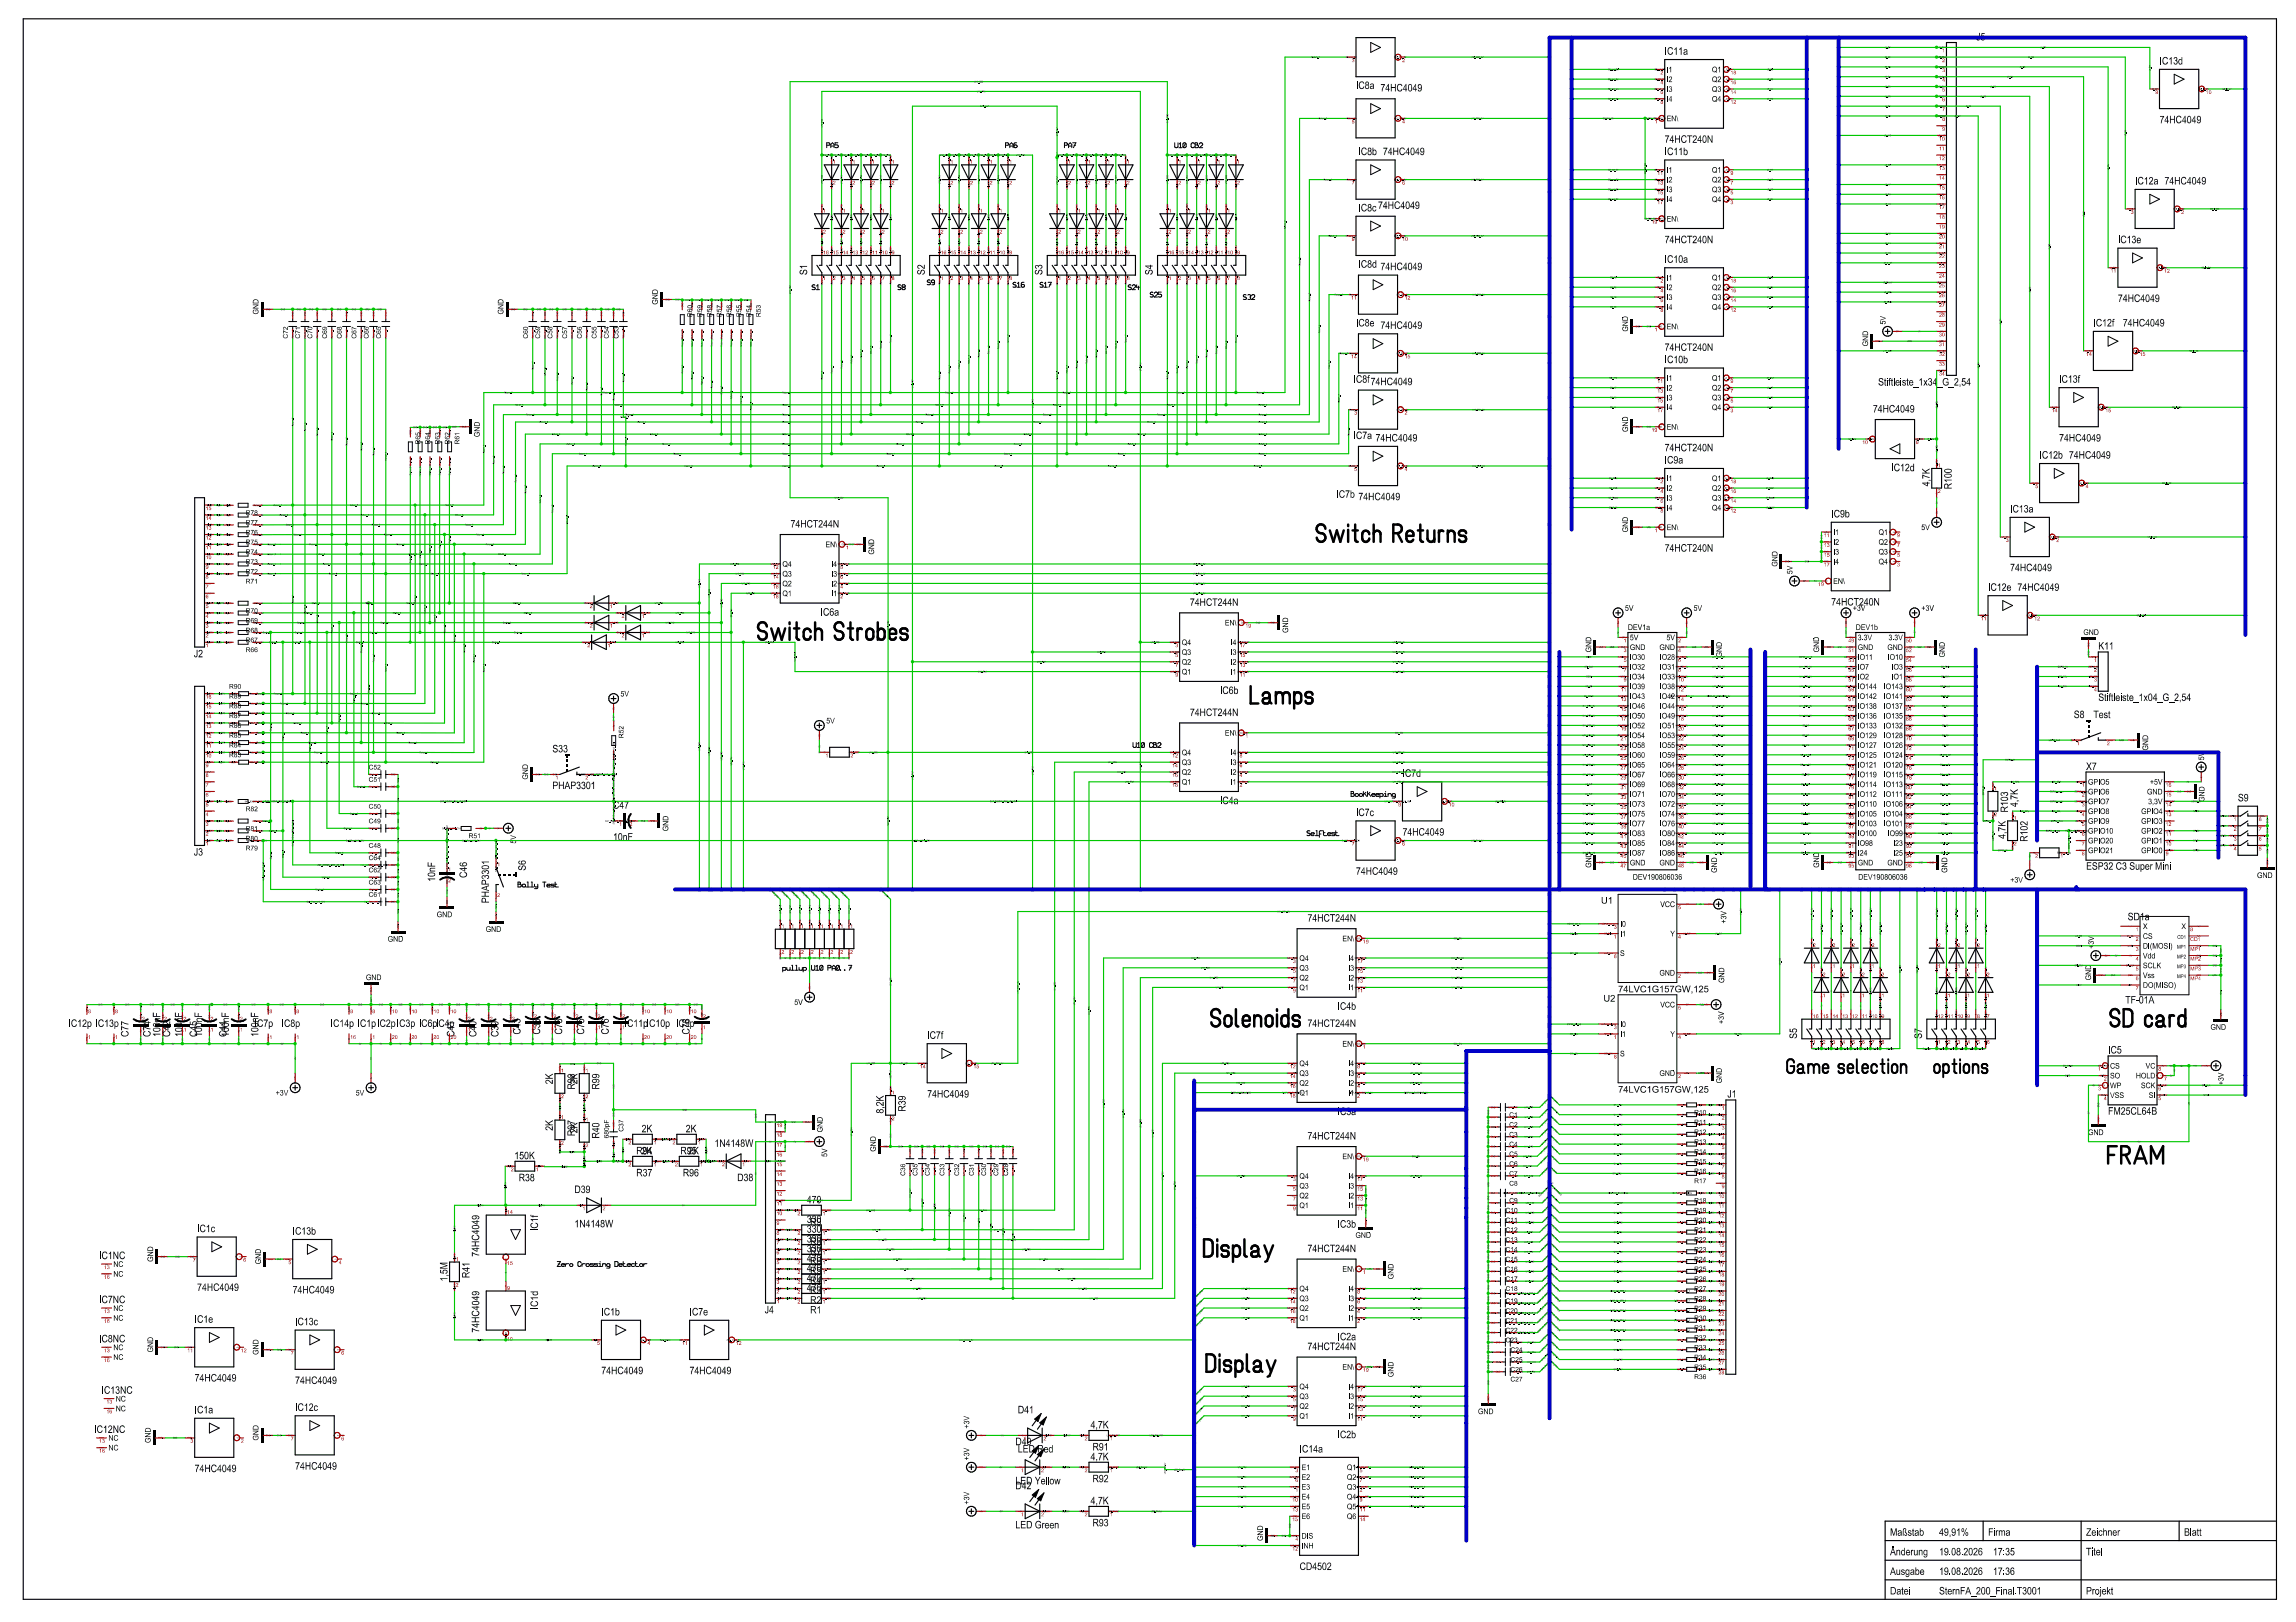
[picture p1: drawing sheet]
<svg xmlns="http://www.w3.org/2000/svg" width="297mm" height="210mm" viewBox="0 0 297 210" stroke-linecap="round" stroke-linejoin="round" font-family="sans-serif">
<defs><g id="words">
<g font-size="1.4" fill="#fff">
<text x="108.9" y="26.1" transform="rotate(-90 108.9 26.1)">D56</text>
<text x="108.9" y="26.1" transform="rotate(-90 108.9 26.1)">D55</text>
<text x="108.9" y="26.1" transform="rotate(-90 108.9 26.1)">D54</text>
<text x="108.9" y="26.1" transform="rotate(-90 108.9 26.1)">D53</text>
<text x="108.9" y="26.1" transform="rotate(-90 108.9 26.1)">D52</text>
<text x="108.9" y="26.1" transform="rotate(-90 108.9 26.1)">D51</text>
<text x="108.9" y="26.1" transform="rotate(-90 108.9 26.1)">D50</text>
<text x="108.9" y="26.1" transform="rotate(-90 108.9 26.1)">D49</text>
<text x="108.9" y="26.1" transform="rotate(-90 108.9 26.1)">D48</text>
<text x="108.9" y="26.1" transform="rotate(-90 108.9 26.1)">D47</text>
<text x="108.9" y="26.1" transform="rotate(-90 108.9 26.1)">D46</text>
<text x="108.9" y="26.1" transform="rotate(-90 108.9 26.1)">D45</text>
<text x="108.9" y="26.1" transform="rotate(-90 108.9 26.1)">D44</text>
<text x="108.9" y="26.1" transform="rotate(-90 108.9 26.1)">D43</text>
<text x="108.9" y="26.1" transform="rotate(-90 108.9 26.1)">D1</text>
<text x="108.9" y="26.1" transform="rotate(-90 108.9 26.1)">D37</text>
<text x="108.9" y="26.1" transform="rotate(-90 108.9 26.1)">D35</text>
<text x="108.9" y="26.1" transform="rotate(-90 108.9 26.1)">D33</text>
<text x="108.9" y="26.1" transform="rotate(-90 108.9 26.1)">D31</text>
<text x="108.9" y="26.1" transform="rotate(-90 108.9 26.1)">D36</text>
<text x="108.9" y="26.1" transform="rotate(-90 108.9 26.1)">D34</text>
<text x="108.9" y="26.1" transform="rotate(-90 108.9 26.1)">D32</text>
<text x="108.9" y="26.1" transform="rotate(-90 108.9 26.1)">D30</text>
<text x="108.9" y="26.1" transform="rotate(-90 108.9 26.1)">D29</text>
<text x="108.9" y="26.1" transform="rotate(-90 108.9 26.1)">D27</text>
<text x="108.9" y="26.1" transform="rotate(-90 108.9 26.1)">D25</text>
<text x="108.9" y="26.1" transform="rotate(-90 108.9 26.1)">D23</text>
<text x="108.9" y="26.1" transform="rotate(-90 108.9 26.1)">D28</text>
<text x="108.9" y="26.1" transform="rotate(-90 108.9 26.1)">D26</text>
<text x="108.9" y="26.1" transform="rotate(-90 108.9 26.1)">D24</text>
<text x="108.9" y="26.1" transform="rotate(-90 108.9 26.1)">D22</text>
<text x="108.9" y="26.1" transform="rotate(-90 108.9 26.1)">D21</text>
<text x="108.9" y="26.1" transform="rotate(-90 108.9 26.1)">D19</text>
<text x="108.9" y="26.1" transform="rotate(-90 108.9 26.1)">D17</text>
<text x="108.9" y="26.1" transform="rotate(-90 108.9 26.1)">D15</text>
<text x="108.9" y="26.1" transform="rotate(-90 108.9 26.1)">D20</text>
<text x="108.9" y="26.1" transform="rotate(-90 108.9 26.1)">D18</text>
<text x="108.9" y="26.1" transform="rotate(-90 108.9 26.1)">D16</text>
<text x="108.9" y="26.1" transform="rotate(-90 108.9 26.1)">D14</text>
<text x="108.9" y="26.1" transform="rotate(-90 108.9 26.1)">D13</text>
<text x="108.9" y="26.1" transform="rotate(-90 108.9 26.1)">D11</text>
<text x="108.9" y="26.1" transform="rotate(-90 108.9 26.1)">D9</text>
<text x="108.9" y="26.1" transform="rotate(-90 108.9 26.1)">D12</text>
<text x="108.9" y="26.1" transform="rotate(-90 108.9 26.1)">D10</text>
<text x="108.9" y="26.1" transform="rotate(-90 108.9 26.1)">D6</text>
<text x="108.9" y="25.1" transform="rotate(-90 108.9 25.1)">2</text>
<text x="108.9" y="25.1" transform="rotate(-90 108.9 25.1)">3</text>
<text x="108.9" y="25.1" transform="rotate(-90 108.9 25.1)">4</text>
<text x="108.9" y="25.1" transform="rotate(-90 108.9 25.1)">5</text>
<text x="108.9" y="25.1" transform="rotate(-90 108.9 25.1)">7</text>
<text x="108.9" y="25.1" transform="rotate(-90 108.9 25.1)">8</text>
<text x="104.4" y="35.6" transform="rotate(-90 104.4 35.6)">S1</text>
<text x="119.6" y="35.6" transform="rotate(-90 119.6 35.6)">S2</text>
<text x="134.9" y="35.6" transform="rotate(-90 134.9 35.6)">S3</text>
<text x="149.1" y="35.6" transform="rotate(-90 149.1 35.6)">S4</text>
<text x="249.6" y="60.6" transform="rotate(-90 249.6 60.6)">4,7K</text>
<text x="252.5" y="60.6" transform="rotate(-90 252.5 60.6)">R100</text>
<text x="49" y="74.3" transform="rotate(-90 49 74.3)">Stiftleiste_1x15_G_2,54</text>
<text x="49" y="100.3" transform="rotate(-90 49 100.3)">Stiftleiste_1x16_G_2,54</text>
<text x="166" y="100.8" transform="rotate(-90 166 100.8)">DIL-SCHALTER_4-POL.</text>
<text x="259.5" y="106.2" transform="rotate(-90 259.5 106.2)">4,7K</text>
<text x="259.8" y="102.4" transform="rotate(-90 259.8 102.4)">R103</text>
<text x="261" y="102.1" transform="rotate(-90 261 102.1)">4,7K</text>
<text x="262.3" y="106.2" transform="rotate(-90 262.3 106.2)">R102</text>
<text x="56.3" y="111.5" transform="rotate(-90 56.3 111.5)">10nF</text>
<text x="60.4" y="111.5" transform="rotate(-90 60.4 111.5)">C46</text>
<text x="63.3" y="111.3" transform="rotate(-90 63.3 111.3)">PHAP3301</text>
<text x="68" y="111.3" transform="rotate(-90 68 111.3)">S6</text>
<text x="100.1" y="122.8" transform="rotate(-90 100.1 122.8)">3,3K</text>
<text x="102.9" y="122.8" transform="rotate(-90 102.9 122.8)">R44</text>
<text x="102.9" y="122.8" transform="rotate(-90 102.9 122.8)">R50</text>
<text x="102.9" y="122.8" transform="rotate(-90 102.9 122.8)">R49</text>
<text x="102.9" y="122.8" transform="rotate(-90 102.9 122.8)">R48</text>
<text x="102.9" y="122.8" transform="rotate(-90 102.9 122.8)">R47</text>
<text x="102.9" y="122.8" transform="rotate(-90 102.9 122.8)">R46</text>
<text x="102.9" y="122.8" transform="rotate(-90 102.9 122.8)">R45</text>
<text x="102.9" y="122.8" transform="rotate(-90 102.9 122.8)">R43</text>
<text x="102.9" y="122.8" transform="rotate(-90 102.9 122.8)">R42</text>
<text x="243.2" y="131.3" transform="rotate(-90 243.2 131.3)">DIL-SCHALTER_6-POL.</text>
<text x="16.6" y="134.2" transform="rotate(-90 16.6 134.2)">C77</text>
<text x="19.5" y="134.2" transform="rotate(-90 19.5 134.2)">C74</text>
<text x="20.7" y="134.2" transform="rotate(-90 20.7 134.2)">100nF</text>
<text x="22" y="134.2" transform="rotate(-90 22 134.2)">C42</text>
<text x="23.6" y="134.2" transform="rotate(-90 23.6 134.2)">100nF</text>
<text x="25.5" y="134.2" transform="rotate(-90 25.5 134.2)">C45</text>
<text x="26.1" y="134.2" transform="rotate(-90 26.1 134.2)">100nF</text>
<text x="29.3" y="134.2" transform="rotate(-90 29.3 134.2)">C44</text>
<text x="29.6" y="134.2" transform="rotate(-90 29.6 134.2)">100nF</text>
<text x="33.4" y="134.2" transform="rotate(-90 33.4 134.2)">100nF</text>
<text x="58.8" y="134.2" transform="rotate(-90 58.8 134.2)">C41</text>
<text x="61.6" y="134.2" transform="rotate(-90 61.6 134.2)">C40</text>
<text x="64.5" y="134.2" transform="rotate(-90 64.5 134.2)">C39</text>
<text x="67.3" y="133.9" transform="rotate(-90 67.3 133.9)">C43</text>
<text x="69.9" y="133.9" transform="rotate(-90 69.9 133.9)">C38</text>
<text x="71.5" y="133.9" transform="rotate(-90 71.5 133.9)">100nF</text>
<text x="72.7" y="133.9" transform="rotate(-90 72.7 133.9)">C73</text>
<text x="75.6" y="133.9" transform="rotate(-90 75.6 133.9)">C75</text>
<text x="78.8" y="133.9" transform="rotate(-90 78.8 133.9)">C76</text>
<text x="89.2" y="133.9" transform="rotate(-90 89.2 133.9)">C78</text>
<text x="232.5" y="134.4" transform="rotate(-90 232.5 134.4)">S5</text>
<text x="248.6" y="134.4" transform="rotate(-90 248.6 134.4)">S7</text>
<text x="71.5" y="138.9" transform="rotate(-90 71.5 138.9)">2K</text>
<text x="74.4" y="138.9" transform="rotate(-90 74.4 138.9)">R98</text>
<text x="74.7" y="138.9" transform="rotate(-90 74.7 138.9)">2K</text>
<text x="77.5" y="138.9" transform="rotate(-90 77.5 138.9)">R99</text>
<text x="114.3" y="141.8" transform="rotate(-90 114.3 141.8)">8,2K</text>
<text x="71.5" y="144.9" transform="rotate(-90 71.5 144.9)">2K</text>
<text x="74.4" y="144.9" transform="rotate(-90 74.4 144.9)">R97</text>
<text x="74.7" y="145.3" transform="rotate(-90 74.7 145.3)">2K</text>
<text x="62" y="157.2" transform="rotate(-90 62 157.2)">74HC4049</text>
<text x="69.6" y="157.2" transform="rotate(-90 69.6 157.2)">IC1f</text>
<text x="57.9" y="163.3" transform="rotate(-90 57.9 163.3)">1,5M</text>
<text x="62" y="167" transform="rotate(-90 62 167)">74HC4049</text>
<text x="69.6" y="167" transform="rotate(-90 69.6 167)">IC1d</text>
</g>
<g font-size="1" fill="#fff">
<text x="250.9" y="10.2" transform="rotate(-90 250.9 10.2)">4</text>
<text x="250.9" y="8.9" transform="rotate(-90 250.9 8.9)">3</text>
<text x="250.9" y="7.6" transform="rotate(-90 250.9 7.6)">2</text>
<text x="250.9" y="6.4" transform="rotate(-90 250.9 6.4)">1</text>
<text x="250.9" y="16.5" transform="rotate(-90 250.9 16.5)">8</text>
<text x="250.9" y="15.2" transform="rotate(-90 250.9 15.2)">7</text>
<text x="250.9" y="14" transform="rotate(-90 250.9 14)">6</text>
<text x="250.9" y="12.7" transform="rotate(-90 250.9 12.7)">5</text>
<text x="108" y="22.4" transform="rotate(-90 108 22.4)">KA</text>
<text x="110.5" y="22.4" transform="rotate(-90 110.5 22.4)">KA</text>
<text x="113" y="22.4" transform="rotate(-90 113 22.4)">KA</text>
<text x="115.6" y="22.4" transform="rotate(-90 115.6 22.4)">KA</text>
<text x="123.2" y="22.4" transform="rotate(-90 123.2 22.4)">KA</text>
<text x="125.7" y="22.4" transform="rotate(-90 125.7 22.4)">KA</text>
<text x="128.2" y="22.4" transform="rotate(-90 128.2 22.4)">KA</text>
<text x="130.8" y="22.4" transform="rotate(-90 130.8 22.4)">KA</text>
<text x="138.4" y="22.4" transform="rotate(-90 138.4 22.4)">KA</text>
<text x="140.9" y="22.4" transform="rotate(-90 140.9 22.4)">KA</text>
<text x="143.5" y="22.4" transform="rotate(-90 143.5 22.4)">KA</text>
<text x="146" y="22.4" transform="rotate(-90 146 22.4)">KA</text>
<text x="152.7" y="22.4" transform="rotate(-90 152.7 22.4)">KA</text>
<text x="155.2" y="22.4" transform="rotate(-90 155.2 22.4)">KA</text>
<text x="157.7" y="22.4" transform="rotate(-90 157.7 22.4)">KA</text>
<text x="160.3" y="22.4" transform="rotate(-90 160.3 22.4)">KA</text>
<text x="106.7" y="28.7" transform="rotate(-90 106.7 28.7)">KA</text>
<text x="109.2" y="28.7" transform="rotate(-90 109.2 28.7)">KA</text>
<text x="111.8" y="28.7" transform="rotate(-90 111.8 28.7)">KA</text>
<text x="114.3" y="28.7" transform="rotate(-90 114.3 28.7)">KA</text>
<text x="121.9" y="28.7" transform="rotate(-90 121.9 28.7)">KA</text>
<text x="124.5" y="28.7" transform="rotate(-90 124.5 28.7)">KA</text>
<text x="127" y="28.7" transform="rotate(-90 127 28.7)">KA</text>
<text x="129.5" y="28.7" transform="rotate(-90 129.5 28.7)">KA</text>
<text x="137.1" y="28.7" transform="rotate(-90 137.1 28.7)">KA</text>
<text x="139.7" y="28.7" transform="rotate(-90 139.7 28.7)">KA</text>
<text x="142.2" y="28.7" transform="rotate(-90 142.2 28.7)">KA</text>
<text x="144.7" y="28.7" transform="rotate(-90 144.7 28.7)">KA</text>
<text x="151.4" y="28.7" transform="rotate(-90 151.4 28.7)">KA</text>
<text x="153.9" y="28.7" transform="rotate(-90 153.9 28.7)">KA</text>
<text x="156.5" y="28.7" transform="rotate(-90 156.5 28.7)">KA</text>
<text x="159" y="28.7" transform="rotate(-90 159 28.7)">KA</text>
<text x="249.7" y="28.2" transform="rotate(-90 249.7 28.2)">191817</text>
<text x="250.9" y="26.6" transform="rotate(-90 250.9 26.6)">161514131211109</text>
<text x="106.7" y="35.3" transform="rotate(-90 106.7 35.3)">1</text>
<text x="106.7" y="34.3" transform="rotate(-90 106.7 34.3)">16</text>
<text x="108" y="35.3" transform="rotate(-90 108 35.3)">2</text>
<text x="108" y="34.3" transform="rotate(-90 108 34.3)">15</text>
<text x="109.2" y="35.3" transform="rotate(-90 109.2 35.3)">3</text>
<text x="109.2" y="34.3" transform="rotate(-90 109.2 34.3)">14</text>
<text x="110.5" y="35.3" transform="rotate(-90 110.5 35.3)">4</text>
<text x="110.5" y="34.3" transform="rotate(-90 110.5 34.3)">13</text>
<text x="111.8" y="35.3" transform="rotate(-90 111.8 35.3)">5</text>
<text x="111.8" y="34.3" transform="rotate(-90 111.8 34.3)">12</text>
<text x="113" y="35.3" transform="rotate(-90 113 35.3)">6</text>
<text x="113" y="34.3" transform="rotate(-90 113 34.3)">11</text>
<text x="114.3" y="35.3" transform="rotate(-90 114.3 35.3)">7</text>
<text x="114.3" y="34.3" transform="rotate(-90 114.3 34.3)">10</text>
<text x="115.6" y="35.3" transform="rotate(-90 115.6 35.3)">8</text>
<text x="115.6" y="33.8" transform="rotate(-90 115.6 33.8)">9</text>
<text x="121.9" y="35.3" transform="rotate(-90 121.9 35.3)">1</text>
<text x="121.9" y="34.3" transform="rotate(-90 121.9 34.3)">16</text>
<text x="123.2" y="35.3" transform="rotate(-90 123.2 35.3)">2</text>
<text x="123.2" y="34.3" transform="rotate(-90 123.2 34.3)">15</text>
<text x="124.5" y="35.3" transform="rotate(-90 124.5 35.3)">3</text>
<text x="124.5" y="34.3" transform="rotate(-90 124.5 34.3)">14</text>
<text x="125.7" y="35.3" transform="rotate(-90 125.7 35.3)">4</text>
<text x="125.7" y="34.3" transform="rotate(-90 125.7 34.3)">13</text>
<text x="127" y="35.3" transform="rotate(-90 127 35.3)">5</text>
<text x="127" y="34.3" transform="rotate(-90 127 34.3)">12</text>
<text x="128.2" y="35.3" transform="rotate(-90 128.2 35.3)">6</text>
<text x="128.2" y="34.3" transform="rotate(-90 128.2 34.3)">11</text>
<text x="129.5" y="35.3" transform="rotate(-90 129.5 35.3)">7</text>
<text x="129.5" y="34.3" transform="rotate(-90 129.5 34.3)">10</text>
<text x="130.8" y="35.3" transform="rotate(-90 130.8 35.3)">8</text>
<text x="130.8" y="33.8" transform="rotate(-90 130.8 33.8)">9</text>
<text x="137.1" y="35.3" transform="rotate(-90 137.1 35.3)">1</text>
<text x="137.1" y="34.3" transform="rotate(-90 137.1 34.3)">16</text>
<text x="138.4" y="35.3" transform="rotate(-90 138.4 35.3)">2</text>
<text x="138.4" y="34.3" transform="rotate(-90 138.4 34.3)">15</text>
<text x="139.7" y="35.3" transform="rotate(-90 139.7 35.3)">3</text>
<text x="139.7" y="34.3" transform="rotate(-90 139.7 34.3)">14</text>
<text x="140.9" y="35.3" transform="rotate(-90 140.9 35.3)">4</text>
<text x="140.9" y="34.3" transform="rotate(-90 140.9 34.3)">13</text>
<text x="142.2" y="35.3" transform="rotate(-90 142.2 35.3)">5</text>
<text x="142.2" y="34.3" transform="rotate(-90 142.2 34.3)">12</text>
<text x="143.5" y="35.3" transform="rotate(-90 143.5 35.3)">6</text>
<text x="143.5" y="34.3" transform="rotate(-90 143.5 34.3)">11</text>
<text x="144.7" y="35.3" transform="rotate(-90 144.7 35.3)">7</text>
<text x="144.7" y="34.3" transform="rotate(-90 144.7 34.3)">10</text>
<text x="146" y="35.3" transform="rotate(-90 146 35.3)">8</text>
<text x="146" y="33.8" transform="rotate(-90 146 33.8)">9</text>
<text x="151.4" y="35.3" transform="rotate(-90 151.4 35.3)">1</text>
<text x="151.4" y="34.3" transform="rotate(-90 151.4 34.3)">16</text>
<text x="152.7" y="35.3" transform="rotate(-90 152.7 35.3)">2</text>
<text x="152.7" y="34.3" transform="rotate(-90 152.7 34.3)">15</text>
<text x="153.9" y="35.3" transform="rotate(-90 153.9 35.3)">3</text>
<text x="153.9" y="34.3" transform="rotate(-90 153.9 34.3)">14</text>
<text x="155.2" y="35.3" transform="rotate(-90 155.2 35.3)">4</text>
<text x="155.2" y="34.3" transform="rotate(-90 155.2 34.3)">13</text>
<text x="156.5" y="35.3" transform="rotate(-90 156.5 35.3)">5</text>
<text x="156.5" y="34.3" transform="rotate(-90 156.5 34.3)">12</text>
<text x="157.7" y="35.3" transform="rotate(-90 157.7 35.3)">6</text>
<text x="157.7" y="34.3" transform="rotate(-90 157.7 34.3)">11</text>
<text x="159" y="35.3" transform="rotate(-90 159 35.3)">7</text>
<text x="159" y="34.3" transform="rotate(-90 159 34.3)">10</text>
<text x="160.3" y="35.3" transform="rotate(-90 160.3 35.3)">8</text>
<text x="160.3" y="33.8" transform="rotate(-90 160.3 33.8)">9</text>
<text x="249.7" y="32.7" transform="rotate(-90 249.7 32.7)">20</text>
<text x="249.7" y="31.4" transform="rotate(-90 249.7 31.4)">20</text>
<text x="250.6" y="35.8" transform="rotate(-90 250.6 35.8)">2020</text>
<text x="250.6" y="32" transform="rotate(-90 250.6 32)">2020</text>
<text x="33.4" y="38.7" transform="rotate(-90 33.4 38.7)">GND</text>
<text x="38.2" y="41.6" transform="rotate(-90 38.2 41.6)">2</text>
<text x="39.8" y="41.6" transform="rotate(-90 39.8 41.6)">2</text>
<text x="41.4" y="41.6" transform="rotate(-90 41.4 41.6)">2</text>
<text x="43.3" y="41.6" transform="rotate(-90 43.3 41.6)">2</text>
<text x="45.2" y="41.6" transform="rotate(-90 45.2 41.6)">2</text>
<text x="47.1" y="41.6" transform="rotate(-90 47.1 41.6)">2</text>
<text x="48.7" y="41.6" transform="rotate(-90 48.7 41.6)">2</text>
<text x="50.3" y="41.6" transform="rotate(-90 50.3 41.6)">2</text>
<text x="65.1" y="38.7" transform="rotate(-90 65.1 38.7)">GND</text>
<text x="69.3" y="41.6" transform="rotate(-90 69.3 41.6)">2</text>
<text x="70.9" y="41.6" transform="rotate(-90 70.9 41.6)">2</text>
<text x="72.5" y="41.6" transform="rotate(-90 72.5 41.6)">2</text>
<text x="74.4" y="41.6" transform="rotate(-90 74.4 41.6)">2</text>
<text x="76.3" y="41.6" transform="rotate(-90 76.3 41.6)">2</text>
<text x="78.2" y="41.6" transform="rotate(-90 78.2 41.6)">2</text>
<text x="79.8" y="41.6" transform="rotate(-90 79.8 41.6)">2</text>
<text x="81" y="41.6" transform="rotate(-90 81 41.6)">2</text>
<text x="85.1" y="37.4" transform="rotate(-90 85.1 37.4)">GND</text>
<text x="88.6" y="41.7" transform="rotate(-90 88.6 41.7)">2</text>
<text x="88.6" y="41" transform="rotate(-90 88.6 41)">1</text>
<text x="89.9" y="41.7" transform="rotate(-90 89.9 41.7)">2</text>
<text x="89.9" y="41" transform="rotate(-90 89.9 41)">1</text>
<text x="91.2" y="41.7" transform="rotate(-90 91.2 41.7)">2</text>
<text x="91.2" y="41" transform="rotate(-90 91.2 41)">1</text>
<text x="92.5" y="41.7" transform="rotate(-90 92.5 41.7)">2</text>
<text x="92.5" y="41" transform="rotate(-90 92.5 41)">1</text>
<text x="93.7" y="41.7" transform="rotate(-90 93.7 41.7)">2</text>
<text x="93.7" y="41" transform="rotate(-90 93.7 41)">1</text>
<text x="95" y="41.7" transform="rotate(-90 95 41.7)">2</text>
<text x="95" y="41" transform="rotate(-90 95 41)">1</text>
<text x="96.2" y="41.7" transform="rotate(-90 96.2 41.7)">2</text>
<text x="96.2" y="41" transform="rotate(-90 96.2 41)">1</text>
<text x="97.5" y="41.7" transform="rotate(-90 97.5 41.7)">2</text>
<text x="97.5" y="41" transform="rotate(-90 97.5 41)">1</text>
<text x="210.6" y="40.9" transform="rotate(-90 210.6 40.9)">GND</text>
<text x="243.9" y="42" transform="rotate(-90 243.9 42)">5V</text>
<text x="249.7" y="36.5" transform="rotate(-90 249.7 36.5)">2020</text>
<text x="38.2" y="42.3" transform="rotate(-90 38.2 42.3)">1</text>
<text x="39.8" y="42.3" transform="rotate(-90 39.8 42.3)">1</text>
<text x="41.4" y="42.3" transform="rotate(-90 41.4 42.3)">1</text>
<text x="43.3" y="42.3" transform="rotate(-90 43.3 42.3)">1</text>
<text x="45.2" y="42.3" transform="rotate(-90 45.2 42.3)">1</text>
<text x="47.1" y="42.3" transform="rotate(-90 47.1 42.3)">1</text>
<text x="48.7" y="42.3" transform="rotate(-90 48.7 42.3)">1</text>
<text x="50.3" y="42.3" transform="rotate(-90 50.3 42.3)">1</text>
<text x="69.3" y="42.3" transform="rotate(-90 69.3 42.3)">1</text>
<text x="70.9" y="42.3" transform="rotate(-90 70.9 42.3)">1</text>
<text x="72.5" y="42.3" transform="rotate(-90 72.5 42.3)">1</text>
<text x="74.4" y="42.3" transform="rotate(-90 74.4 42.3)">1</text>
<text x="76.3" y="42.3" transform="rotate(-90 76.3 42.3)">1</text>
<text x="78.2" y="42.3" transform="rotate(-90 78.2 42.3)">1</text>
<text x="79.8" y="42.3" transform="rotate(-90 79.8 42.3)">1</text>
<text x="81" y="42.3" transform="rotate(-90 81 42.3)">1</text>
<text x="241.7" y="42.8" transform="rotate(-90 241.7 42.8)">GND</text>
<text x="210.6" y="53.9" transform="rotate(-90 210.6 53.9)">GND</text>
<text x="53.5" y="58.2" transform="rotate(-90 53.5 58.2)">2</text>
<text x="53.5" y="57.4" transform="rotate(-90 53.5 57.4)">1</text>
<text x="54.7" y="58.2" transform="rotate(-90 54.7 58.2)">2</text>
<text x="54.7" y="57.4" transform="rotate(-90 54.7 57.4)">1</text>
<text x="56" y="58.2" transform="rotate(-90 56 58.2)">2</text>
<text x="56" y="57.4" transform="rotate(-90 56 57.4)">1</text>
<text x="57.3" y="58.2" transform="rotate(-90 57.3 58.2)">2</text>
<text x="57.3" y="57.4" transform="rotate(-90 57.3 57.4)">1</text>
<text x="58.5" y="58.2" transform="rotate(-90 58.5 58.2)">2</text>
<text x="58.5" y="57.4" transform="rotate(-90 58.5 57.4)">1</text>
<text x="62.1" y="56.6" transform="rotate(-90 62.1 56.6)">GND</text>
<text x="250.9" y="62.4" transform="rotate(-90 250.9 62.4)">2</text>
<text x="250.9" y="60.9" transform="rotate(-90 250.9 60.9)">1</text>
<text x="113.1" y="71.8" transform="rotate(-90 113.1 71.8)">GND</text>
<text x="210.6" y="66.9" transform="rotate(-90 210.6 66.9)">GND</text>
<text x="230" y="71.3" transform="rotate(-90 230 71.3)">GND</text>
<text x="231.9" y="74.3" transform="rotate(-90 231.9 74.3)">5V</text>
<text x="166.6" y="81.9" transform="rotate(-90 166.6 81.9)">GND</text>
<text x="205.9" y="82.4" transform="rotate(-90 205.9 82.4)">GND</text>
<text x="235.3" y="82.4" transform="rotate(-90 235.3 82.4)">GND</text>
<text x="222.8" y="85.1" transform="rotate(-90 222.8 85.1)">GND</text>
<text x="251.6" y="85.1" transform="rotate(-90 251.6 85.1)">GND</text>
<text x="79.8" y="95.5" transform="rotate(-90 79.8 95.5)">1</text>
<text x="68.3" y="98.9" transform="rotate(-90 68.3 98.9)">GND</text>
<text x="79.8" y="96.2" transform="rotate(-90 79.8 96.2)">2</text>
<text x="277.9" y="97.1" transform="rotate(-90 277.9 97.1)">GND</text>
<text x="285.2" y="98.4" transform="rotate(-90 285.2 98.4)">5V</text>
<text x="86.5" y="107.6" transform="rotate(-90 86.5 107.6)">GND</text>
<text x="258.2" y="102.7" transform="rotate(-90 258.2 102.7)">1</text>
<text x="260.8" y="106.5" transform="rotate(-90 260.8 106.5)">1</text>
<text x="285.2" y="103.8" transform="rotate(-90 285.2 103.8)">GND</text>
<text x="58.2" y="113.5" transform="rotate(-90 58.2 113.5)">21</text>
<text x="64.5" y="112.8" transform="rotate(-90 64.5 112.8)">21</text>
<text x="66.8" y="108.1" transform="rotate(-90 66.8 108.1)">5V</text>
<text x="205.9" y="110.3" transform="rotate(-90 205.9 110.3)">GND</text>
<text x="222.1" y="113" transform="rotate(-90 222.1 113)">GND</text>
<text x="235.3" y="110.3" transform="rotate(-90 235.3 110.3)">GND</text>
<text x="251.9" y="113" transform="rotate(-90 251.9 113)">GND</text>
<text x="260.8" y="108" transform="rotate(-90 260.8 108)">2</text>
<text x="223.4" y="117.9" transform="rotate(-90 223.4 117.9)">+3V</text>
<text x="101.3" y="122" transform="rotate(-90 101.3 122)">2</text>
<text x="101.3" y="120.5" transform="rotate(-90 101.3 120.5)">1</text>
<text x="102.6" y="122" transform="rotate(-90 102.6 122)">2</text>
<text x="102.6" y="120.5" transform="rotate(-90 102.6 120.5)">1</text>
<text x="103.9" y="120.5" transform="rotate(-90 103.9 120.5)">1</text>
<text x="105.1" y="120.5" transform="rotate(-90 105.1 120.5)">1</text>
<text x="106.4" y="122" transform="rotate(-90 106.4 122)">2</text>
<text x="106.4" y="120.5" transform="rotate(-90 106.4 120.5)">1</text>
<text x="107.7" y="122" transform="rotate(-90 107.7 122)">2</text>
<text x="107.7" y="120.5" transform="rotate(-90 107.7 120.5)">1</text>
<text x="108.9" y="120.5" transform="rotate(-90 108.9 120.5)">1</text>
<text x="110.2" y="120.5" transform="rotate(-90 110.2 120.5)">1</text>
<text x="234.8" y="124.4" transform="rotate(-90 234.8 124.4)">AK</text>
<text x="237.3" y="124.4" transform="rotate(-90 237.3 124.4)">AK</text>
<text x="239.8" y="124.4" transform="rotate(-90 239.8 124.4)">AK</text>
<text x="242.4" y="124.4" transform="rotate(-90 242.4 124.4)">AK</text>
<text x="250.9" y="124.4" transform="rotate(-90 250.9 124.4)">AK</text>
<text x="253.4" y="124.4" transform="rotate(-90 253.4 124.4)">AK</text>
<text x="256" y="124.4" transform="rotate(-90 256 124.4)">AK</text>
<text x="270.5" y="124.9" transform="rotate(-90 270.5 124.9)">GND</text>
<text x="270.9" y="122.8" transform="rotate(-90 270.9 122.8)">+3V</text>
<text x="11.6" y="131.6" transform="rotate(-90 11.6 131.6)">VDD</text>
<text x="11.6" y="131.5" transform="rotate(-90 11.6 131.5)">VSS</text>
<text x="15.1" y="131.6" transform="rotate(-90 15.1 131.6)">VDD</text>
<text x="15.1" y="131.5" transform="rotate(-90 15.1 131.5)">VSS</text>
<text x="35.1" y="131.6" transform="rotate(-90 35.1 131.6)">VDD</text>
<text x="35.1" y="131.5" transform="rotate(-90 35.1 131.5)">VSS</text>
<text x="38.5" y="131.6" transform="rotate(-90 38.5 131.6)">VDD</text>
<text x="38.5" y="131.5" transform="rotate(-90 38.5 131.5)">VSS</text>
<text x="45.5" y="131.6" transform="rotate(-90 45.5 131.6)">VDD</text>
<text x="45.5" y="131.5" transform="rotate(-90 45.5 131.5)">VSS</text>
<text x="48.4" y="131.6" transform="rotate(-90 48.4 131.6)">VDD</text>
<text x="48.4" y="131.5" transform="rotate(-90 48.4 131.5)">VSS</text>
<text x="50.9" y="131.6" transform="rotate(-90 50.9 131.6)">VCC</text>
<text x="50.9" y="131.5" transform="rotate(-90 50.9 131.5)">GND</text>
<text x="53.4" y="131.6" transform="rotate(-90 53.4 131.6)">VCC</text>
<text x="53.4" y="131.5" transform="rotate(-90 53.4 131.5)">GND</text>
<text x="56.3" y="131.6" transform="rotate(-90 56.3 131.6)">VCC</text>
<text x="56.3" y="131.5" transform="rotate(-90 56.3 131.5)">GND</text>
<text x="58.5" y="131.6" transform="rotate(-90 58.5 131.6)">VCC</text>
<text x="58.5" y="131.5" transform="rotate(-90 58.5 131.5)">GND</text>
<text x="83.6" y="131.6" transform="rotate(-90 83.6 131.6)">VCC</text>
<text x="83.6" y="131.5" transform="rotate(-90 83.6 131.5)">GND</text>
<text x="86.4" y="131.6" transform="rotate(-90 86.4 131.6)">VCC</text>
<text x="86.4" y="131.5" transform="rotate(-90 86.4 131.5)">GND</text>
<text x="89.6" y="131.6" transform="rotate(-90 89.6 131.6)">VCC</text>
<text x="89.6" y="131.5" transform="rotate(-90 89.6 131.5)">GND</text>
<text x="223" y="130.9" transform="rotate(-90 223 130.9)">+3V</text>
<text x="223.1" y="127.2" transform="rotate(-90 223.1 127.2)">GND</text>
<text x="236" y="128.2" transform="rotate(-90 236 128.2)">AK</text>
<text x="238.5" y="128.2" transform="rotate(-90 238.5 128.2)">AK</text>
<text x="241.1" y="128.2" transform="rotate(-90 241.1 128.2)">AK</text>
<text x="243.6" y="128.2" transform="rotate(-90 243.6 128.2)">AK</text>
<text x="252.2" y="128.2" transform="rotate(-90 252.2 128.2)">AK</text>
<text x="254.7" y="128.2" transform="rotate(-90 254.7 128.2)">AK</text>
<text x="257.3" y="128.2" transform="rotate(-90 257.3 128.2)">AK</text>
<text x="18.6" y="132.4" transform="rotate(-90 18.6 132.4)">12</text>
<text x="21.4" y="132.4" transform="rotate(-90 21.4 132.4)">12</text>
<text x="24" y="132.4" transform="rotate(-90 24 132.4)">12</text>
<text x="27.5" y="132.4" transform="rotate(-90 27.5 132.4)">12</text>
<text x="31.3" y="132.4" transform="rotate(-90 31.3 132.4)">12</text>
<text x="60.7" y="132.4" transform="rotate(-90 60.7 132.4)">12</text>
<text x="63.6" y="132.4" transform="rotate(-90 63.6 132.4)">12</text>
<text x="66.4" y="132.4" transform="rotate(-90 66.4 132.4)">12</text>
<text x="69.3" y="132.1" transform="rotate(-90 69.3 132.1)">12</text>
<text x="71.8" y="132.1" transform="rotate(-90 71.8 132.1)">12</text>
<text x="74.7" y="132.1" transform="rotate(-90 74.7 132.1)">12</text>
<text x="77.5" y="132.1" transform="rotate(-90 77.5 132.1)">12</text>
<text x="80.7" y="132.1" transform="rotate(-90 80.7 132.1)">12</text>
<text x="91.2" y="132.1" transform="rotate(-90 91.2 132.1)">12</text>
<text x="234.8" y="134.2" transform="rotate(-90 234.8 134.2)">1</text>
<text x="234.8" y="133.1" transform="rotate(-90 234.8 133.1)">16</text>
<text x="236" y="134.2" transform="rotate(-90 236 134.2)">2</text>
<text x="236" y="133.1" transform="rotate(-90 236 133.1)">15</text>
<text x="237.3" y="134.2" transform="rotate(-90 237.3 134.2)">3</text>
<text x="237.3" y="133.1" transform="rotate(-90 237.3 133.1)">14</text>
<text x="238.5" y="134.2" transform="rotate(-90 238.5 134.2)">4</text>
<text x="238.5" y="133.1" transform="rotate(-90 238.5 133.1)">13</text>
<text x="239.8" y="134.2" transform="rotate(-90 239.8 134.2)">5</text>
<text x="239.8" y="133.1" transform="rotate(-90 239.8 133.1)">12</text>
<text x="241.1" y="134.2" transform="rotate(-90 241.1 134.2)">6</text>
<text x="241.1" y="133.1" transform="rotate(-90 241.1 133.1)">11</text>
<text x="242.4" y="134.2" transform="rotate(-90 242.4 134.2)">7</text>
<text x="242.4" y="133.2" transform="rotate(-90 242.4 133.2)">10</text>
<text x="243.6" y="134.2" transform="rotate(-90 243.6 134.2)">8</text>
<text x="243.6" y="132.7" transform="rotate(-90 243.6 132.7)">9</text>
<text x="250.9" y="134.2" transform="rotate(-90 250.9 134.2)">1</text>
<text x="250.9" y="133.1" transform="rotate(-90 250.9 133.1)">12</text>
<text x="252.2" y="134.2" transform="rotate(-90 252.2 134.2)">2</text>
<text x="252.2" y="133.1" transform="rotate(-90 252.2 133.1)">11</text>
<text x="253.4" y="134.2" transform="rotate(-90 253.4 134.2)">3</text>
<text x="253.4" y="133.1" transform="rotate(-90 253.4 133.1)">10</text>
<text x="254.7" y="134.2" transform="rotate(-90 254.7 134.2)">4</text>
<text x="254.7" y="133.3" transform="rotate(-90 254.7 133.3)">9</text>
<text x="256" y="134.2" transform="rotate(-90 256 134.2)">5</text>
<text x="256" y="133.3" transform="rotate(-90 256 133.3)">8</text>
<text x="257.3" y="134.2" transform="rotate(-90 257.3 134.2)">6</text>
<text x="257.3" y="133.3" transform="rotate(-90 257.3 133.3)">7</text>
<text x="72.8" y="139.2" transform="rotate(-90 72.8 139.2)">1</text>
<text x="76" y="140.7" transform="rotate(-90 76 140.7)">2</text>
<text x="76" y="139.2" transform="rotate(-90 76 139.2)">1</text>
<text x="115.6" y="143.6" transform="rotate(-90 115.6 143.6)">2</text>
<text x="115.6" y="142" transform="rotate(-90 115.6 142)">1</text>
<text x="222.8" y="140.2" transform="rotate(-90 222.8 140.2)">GND</text>
<text x="287.7" y="138.8" transform="rotate(-90 287.7 138.8)">+3V</text>
<text x="72.8" y="145.2" transform="rotate(-90 72.8 145.2)">1</text>
<text x="76" y="147" transform="rotate(-90 76 147)">2</text>
<text x="76" y="145.5" transform="rotate(-90 76 145.5)">1</text>
<text x="79.8" y="147.2" transform="rotate(-90 79.8 147.2)">2</text>
<text x="79.8" y="146.4" transform="rotate(-90 79.8 146.4)">1</text>
<text x="106.4" y="146.5" transform="rotate(-90 106.4 146.5)">GND</text>
<text x="107" y="148.6" transform="rotate(-90 107 148.6)">5V</text>
<text x="113.3" y="147" transform="rotate(-90 113.3 147)">GND</text>
<text x="118.1" y="149.9" transform="rotate(-90 118.1 149.9)">2</text>
<text x="119.7" y="149.9" transform="rotate(-90 119.7 149.9)">2</text>
<text x="121.3" y="149.9" transform="rotate(-90 121.3 149.9)">2</text>
<text x="123.2" y="149.9" transform="rotate(-90 123.2 149.9)">2</text>
<text x="125.1" y="149.9" transform="rotate(-90 125.1 149.9)">2</text>
<text x="127" y="149.9" transform="rotate(-90 127 149.9)">2</text>
<text x="128.6" y="149.9" transform="rotate(-90 128.6 149.9)">2</text>
<text x="130.2" y="149.9" transform="rotate(-90 130.2 149.9)">2</text>
<text x="131.4" y="149.9" transform="rotate(-90 131.4 149.9)">2</text>
<text x="118.1" y="150.7" transform="rotate(-90 118.1 150.7)">1</text>
<text x="119.7" y="150.7" transform="rotate(-90 119.7 150.7)">1</text>
<text x="121.3" y="150.7" transform="rotate(-90 121.3 150.7)">1</text>
<text x="123.2" y="150.7" transform="rotate(-90 123.2 150.7)">1</text>
<text x="125.1" y="150.7" transform="rotate(-90 125.1 150.7)">1</text>
<text x="127" y="150.7" transform="rotate(-90 127 150.7)">1</text>
<text x="128.6" y="150.7" transform="rotate(-90 128.6 150.7)">1</text>
<text x="130.2" y="150.7" transform="rotate(-90 130.2 150.7)">1</text>
<text x="131.4" y="150.7" transform="rotate(-90 131.4 150.7)">1</text>
<text x="19.8" y="161.3" transform="rotate(-90 19.8 161.3)">GND</text>
<text x="33.8" y="161.6" transform="rotate(-90 33.8 161.6)">GND</text>
<text x="65.8" y="157.5" transform="rotate(-90 65.8 157.5)">I</text>
<text x="59.2" y="165.1" transform="rotate(-90 59.2 165.1)">2</text>
<text x="59.2" y="163.6" transform="rotate(-90 59.2 163.6)">1</text>
<text x="65.8" y="167.3" transform="rotate(-90 65.8 167.3)">I</text>
<text x="180.3" y="165.5" transform="rotate(-90 180.3 165.5)">GND</text>
<text x="19.8" y="173" transform="rotate(-90 19.8 173)">GND</text>
<text x="33.4" y="173.3" transform="rotate(-90 33.4 173.3)">GND</text>
<text x="180.3" y="178.2" transform="rotate(-90 180.3 178.2)">GND</text>
<text x="19.5" y="184.7" transform="rotate(-90 19.5 184.7)">GND</text>
<text x="33.4" y="184.4" transform="rotate(-90 33.4 184.4)">GND</text>
<text x="125.4" y="184.9" transform="rotate(-90 125.4 184.9)">+3V</text>
<text x="125.4" y="189" transform="rotate(-90 125.4 189)">+3V</text>
<text x="125.4" y="194.7" transform="rotate(-90 125.4 194.7)">+3V</text>
<text x="163.4" y="197.4" transform="rotate(-90 163.4 197.4)">GND</text>
</g>
<g font-size=".9" fill="#fff">
<text x="89.5" y="39.5" transform="rotate(-90 89.5 39.5)">R60</text>
<text x="90.8" y="39.5" transform="rotate(-90 90.8 39.5)">R59</text>
<text x="92.1" y="39.5" transform="rotate(-90 92.1 39.5)">R58</text>
<text x="93.3" y="39.5" transform="rotate(-90 93.3 39.5)">R57</text>
<text x="94.6" y="39.5" transform="rotate(-90 94.6 39.5)">R56</text>
<text x="95.9" y="39.5" transform="rotate(-90 95.9 39.5)">R55</text>
<text x="97.2" y="39.5" transform="rotate(-90 97.2 39.5)">R54</text>
<text x="98.4" y="39.5" transform="rotate(-90 98.4 39.5)">R53</text>
<text x="37.2" y="43.8" transform="rotate(-90 37.2 43.8)">C72</text>
<text x="38.8" y="43.8" transform="rotate(-90 38.8 43.8)">C71</text>
<text x="39.1" y="43.5" transform="rotate(-90 39.1 43.5)">470pF</text>
<text x="40.4" y="43.8" transform="rotate(-90 40.4 43.8)">C70</text>
<text x="42.3" y="43.8" transform="rotate(-90 42.3 43.8)">C69</text>
<text x="42.3" y="43.5" transform="rotate(-90 42.3 43.5)">470pF</text>
<text x="44.2" y="43.8" transform="rotate(-90 44.2 43.8)">C68</text>
<text x="46.1" y="43.8" transform="rotate(-90 46.1 43.8)">C67</text>
<text x="46.1" y="43.5" transform="rotate(-90 46.1 43.5)">470pF</text>
<text x="47.7" y="43.8" transform="rotate(-90 47.7 43.8)">C66</text>
<text x="49.3" y="43.8" transform="rotate(-90 49.3 43.8)">C65</text>
<text x="49.6" y="43.5" transform="rotate(-90 49.6 43.5)">470pF</text>
<text x="68.3" y="43.8" transform="rotate(-90 68.3 43.8)">C60</text>
<text x="69.9" y="43.8" transform="rotate(-90 69.9 43.8)">C59</text>
<text x="70.2" y="43.8" transform="rotate(-90 70.2 43.8)">470pF</text>
<text x="71.5" y="43.8" transform="rotate(-90 71.5 43.8)">C58</text>
<text x="73.4" y="43.8" transform="rotate(-90 73.4 43.8)">470pF</text>
<text x="73.4" y="43.8" transform="rotate(-90 73.4 43.8)">C57</text>
<text x="75.3" y="43.8" transform="rotate(-90 75.3 43.8)">C56</text>
<text x="77.2" y="43.8" transform="rotate(-90 77.2 43.8)">470pF</text>
<text x="77.2" y="43.8" transform="rotate(-90 77.2 43.8)">C55</text>
<text x="78.8" y="43.8" transform="rotate(-90 78.8 43.8)">C54</text>
<text x="80" y="43.8" transform="rotate(-90 80 43.8)">C53</text>
<text x="80.6" y="43.8" transform="rotate(-90 80.6 43.8)">470pF</text>
<text x="54.4" y="55.9" transform="rotate(-90 54.4 55.9)">R65</text>
<text x="55.6" y="55.9" transform="rotate(-90 55.6 55.9)">R64</text>
<text x="56.9" y="55.9" transform="rotate(-90 56.9 55.9)">R63</text>
<text x="58.2" y="55.9" transform="rotate(-90 58.2 55.9)">R62</text>
<text x="59.4" y="55.9" transform="rotate(-90 59.4 55.9)">R61</text>
<text x="80.7" y="93.9" transform="rotate(-90 80.7 93.9)">R52</text>
<text x="34.7" y="114.5" transform="rotate(-90 34.7 114.5)">470pF</text>
<text x="36.9" y="114.5" transform="rotate(-90 36.9 114.5)">470pF</text>
<text x="39.1" y="114.5" transform="rotate(-90 39.1 114.5)">470pF</text>
<text x="41.7" y="114.5" transform="rotate(-90 41.7 114.5)">470pF</text>
<text x="43.2" y="114.5" transform="rotate(-90 43.2 114.5)">470pF</text>
<text x="45.1" y="114.5" transform="rotate(-90 45.1 114.5)">470pF</text>
<text x="47.1" y="114.5" transform="rotate(-90 47.1 114.5)">470pF</text>
<text x="78.8" y="144.9" transform="rotate(-90 78.8 144.9)">680pF</text>
<text x="80.6" y="144.9" transform="rotate(-90 80.6 144.9)">C37</text>
<text x="117.1" y="152.2" transform="rotate(-90 117.1 152.2)">C36</text>
<text x="118.7" y="152.2" transform="rotate(-90 118.7 152.2)">C35</text>
<text x="120.3" y="152.2" transform="rotate(-90 120.3 152.2)">C34</text>
<text x="122.2" y="152.2" transform="rotate(-90 122.2 152.2)">C33</text>
<text x="124.1" y="152.2" transform="rotate(-90 124.1 152.2)">C32</text>
<text x="126" y="152.2" transform="rotate(-90 126 152.2)">C31</text>
<text x="127.6" y="152.2" transform="rotate(-90 127.6 152.2)">C30</text>
<text x="129.1" y="152.2" transform="rotate(-90 129.1 152.2)">C29</text>
<text x="130.4" y="152.2" transform="rotate(-90 130.4 152.2)">C28</text>
</g>
</g></defs>
<g fill="none" stroke="#000" stroke-width=".32">
<path d="M171.5 68.4a.58 .58 0 0 0-.6-.5 .58 .58 0 0 0-.6 .5 .58 .58 0 0 0 .6 .6 .56 .56 0 0 1 .6 .6 .56 .56 0 0 1-.6 .5 .56 .56 0 0 1-.6-.5M172 68.6l.5 1.5 .5-1.5 .4 1.5 .4-1.5M174.4 67.9v.2M174.4 68.6v1.5M175 68.6h.7M175.3 67.9v1.9a.33 .33 0 0 0 .4 .3M177.1 69.1a.46 .46 0 0 0-.4-.4 .46 .46 0 0 0-.5 .4v.6a.46 .46 0 0 0 .5 .4 .46 .46 0 0 0 .4-.4M177.7 69.1a.44 .44 0 0 1 .5-.4 .44 .44 0 0 1 .4 .4v1M177.7 67.9v2.2M180.3 69h.5M180.8 67.9h-.5v2.2M180.8 67.9a.56 .56 0 0 1 .6 .5 .56 .56 0 0 1-.6 .6"/>
<path d="M180.8 69l.6 1.1M181.9 69.3h1a.47 .47 0 0 0-.4-.6 .47 .47 0 0 0-.6 .4v.6a.46 .46 0 0 0 .4 .4 .46 .46 0 0 0 .5-.3M183.4 68.6h.7M183.7 67.9v1.9a.33 .33 0 0 0 .4 .3M184.7 68.6v1.1a.44 .44 0 0 0 .4 .4 .44 .44 0 0 0 .5-.4M185.6 68.6v1.5M186.2 68.6v1.5M186.7 68.7h-.3l-.2 .2M187.3 69.1a.44 .44 0 0 1 .4-.4 .44 .44 0 0 1 .5 .4v1M187.3 68.6v1.5M189.7 69a.44 .44 0 0 0-.6-.4 .44 .44 0 0 0-.2 .7h.1a.48 .48 0 0 1 .6 .1 .48 .48 0 0 1 0 .6l-.3 .1a.41 .41 0 0 1-.5-.3M99.2 81.1a.59 .59 0 0 0-.7-.5 .59 .59 0 0 0-.4 .7 .59 .59 0 0 0 .7 .4 .56 .56 0 0 1 .2 1 .56 .56 0 0 1-.9-.4"/>
<path d="M99.8 81.3l.4 1.5 .5-1.5 .4 1.5 .5-1.5M102.2 80.5v.3M102.2 81.2v1.6M102.7 81.3h.7M103.1 80.5v2l.1 .2 .2 .1M104.9 81.8a.46 .46 0 0 0-.5-.4 .46 .46 0 0 0-.4 .4v.5a.46 .46 0 0 0 .4 .5 .46 .46 0 0 0 .5-.5M105.5 81.8a.44 .44 0 0 1 .4-.4 .44 .44 0 0 1 .4 .4v1M105.5 80.5v2.3M109.1 81.1a.59 .59 0 0 0-.7-.5 .59 .59 0 0 0-.4 .7 .59 .59 0 0 0 .7 .4 .56 .56 0 0 1 .2 1 .56 .56 0 0 1-.9-.4M109.7 81.3h.7M110 80.5v2l.1 .2 .3 .1M110.9 81.3v1.5"/>
<path d="M111.5 81.4l-.2-.1-.2 .1-.2 .3M112.2 81.5l.3-.1a.44 .44 0 0 1 .5 .4v.5a.46 .46 0 0 1-.5 .5 .46 .46 0 0 1-.4-.5v-.5zM113.6 81.8a.44 .44 0 0 1 .4-.4 .44 .44 0 0 1 .4 .4v.5a.44 .44 0 0 1-.4 .5 .44 .44 0 0 1-.4-.5M113.6 80.5v2.3M115 82h.9a.47 .47 0 0 0-.3-.6 .47 .47 0 0 0-.6 .4v.5a.45 .45 0 0 0 .4 .5 .45 .45 0 0 0 .5-.3M117.4 81.7a.44 .44 0 0 0-.6-.4 .44 .44 0 0 0-.2 .6l.2 .1a.43 .43 0 0 1 .6 .5 .43 .43 0 0 1-.7 .3l-.2-.3M161.8 88.8v2.2h1M163.4 90a.46 .46 0 0 1 .4-.4 .46 .46 0 0 1 .5 .4M164.3 90a.53 .53 0 0 1-.7 .4 .34 .34 0 0 0-.2 .4 .34 .34 0 0 0 .3 .2 .44 .44 0 0 0 .6-.3M164.3 90v.8l.2 .2M165.1 90a.46 .46 0 0 1 .4-.4 .46 .46 0 0 1 .5 .4M165.1 89.6v1.4"/>
<path d="M166 90a.44 .44 0 0 1 .4-.4 .44 .44 0 0 1 .5 .4v1M166 90v1M167.4 90a.46 .46 0 0 1 .5-.4 .46 .46 0 0 1 .4 .4v.6a.46 .46 0 0 1-.4 .4 .46 .46 0 0 1-.5-.4M167.4 89.6v2.1M169.8 89.9a.44 .44 0 0 0-.5-.4 .44 .44 0 0 0-.4 .6l.2 .1a.46 .46 0 0 1 .6 .1 .46 .46 0 0 1 0 .6l-.2 .1a.42 .42 0 0 1-.6-.3M157.8 131.1a.57 .57 0 0 0-.5-.5 .57 .57 0 0 0-.6 .6 .57 .57 0 0 0 .6 .5 .56 .56 0 0 1 .5 .6 .56 .56 0 0 1-.5 .5 .56 .56 0 0 1-.6-.5M158.5 131.6a.46 .46 0 0 1 .5-.2 .46 .46 0 0 1 .3 .4v.6a.46 .46 0 0 1-.4 .4 .46 .46 0 0 1-.5-.4v-.6zM159.9 130.6v1.9l.1 .3h.2M160.8 132.1h.9a.48 .48 0 0 0-.3-.7 .48 .48 0 0 0-.6 .4v.6a.46 .46 0 0 0 .4 .4 .46 .46 0 0 0 .5-.3M162.3 131.8a.44 .44 0 0 1 .4-.4 .44 .44 0 0 1 .5 .4v1M162.3 131.4v1.4M163.9 131.6a.44 .44 0 0 1 .4-.2 .44 .44 0 0 1 .3 .4v.6a.44 .44 0 0 1-.4 .5 .44 .44 0 0 1-.5-.5v-.6z"/>
<path d="M165.2 130.6v.2M165.2 131.3v1.5M166.7 131.8a.46 .46 0 0 0-.5-.4 .46 .46 0 0 0-.4 .4v.6a.46 .46 0 0 0 .4 .4 .46 .46 0 0 0 .5-.4M166.7 130.6v2.2M168.1 131.7a.44 .44 0 0 0-.5-.3 .44 .44 0 0 0-.3 .5l.2 .2a.46 .46 0 0 1 .5 .1 .46 .46 0 0 1 0 .6h-.2a.42 .42 0 0 1-.5-.1v-.2M274.2 131.1a.57 .57 0 0 0-.6-.5 .57 .57 0 0 0-.6 .5 .57 .57 0 0 0 .6 .6 .56 .56 0 0 1 .6 .6 .56 .56 0 0 1-.6 .5 .56 .56 0 0 1-.6-.5M274.7 130.6h.6a.58 .58 0 0 1 .6 .5v1.2a.54 .54 0 0 1-.6 .5h-.6zM278.4 131.8a.44 .44 0 0 0-.4-.4 .44 .44 0 0 0-.5 .4v.6a.44 .44 0 0 0 .5 .4 .44 .44 0 0 0 .4-.4M279 131.8a.44 .44 0 0 1 .4-.4 .44 .44 0 0 1 .5 .4M279.3 132.2a.34 .34 0 0 0-.3 .3 .34 .34 0 0 0 .3 .4M279.9 132.5a.33 .33 0 0 1-.4 .3h-.2M279.9 131.8a.33 .33 0 0 1-.4 .4h-.2"/>
<path d="M279.9 131.8v.8l.2 .2M280.7 131.4v1.4M281.3 131.5l-.4-.1-.1 .1-.1 .2M282.7 131.8a.44 .44 0 0 0-.4-.4 .44 .44 0 0 0-.5 .4v.6a.44 .44 0 0 0 .5 .4 .44 .44 0 0 0 .4-.4M282.7 130.6v2.2M272.7 149.5h.8M273.9 148.3h-1.2v2.3M274.4 149.5h.6M275 149.5a.56 .56 0 0 0 .5-.6 .56 .56 0 0 0-.5-.6h-.6v2.3M275 149.5l.5 1.1M276.1 150.6l.8-2.3 .8 2.3M276.4 149.9h1.1"/>
<path d="M278.3 150.6v-2.3l.7 1.6 .8-1.6v2.3M155.8 160.4h.5a.54 .54 0 0 1 .6 .5v1.2a.54 .54 0 0 1-.6 .5h-.5zM156.1 175.3h.5a.58 .58 0 0 1 .6 .5v1.2a.58 .58 0 0 1-.6 .5h-.5zM157.5 160.4v.2M157.5 161.1v1.5M157.8 175.3v.2M157.8 175.9v1.6M158.9 161.5a.46 .46 0 0 0-.4-.4 .46 .46 0 0 0-.5 .5l.1 .1a.54 .54 0 0 0 .6 .2 .41 .41 0 0 1 .2 .5 .41 .41 0 0 1-.5 .2 .29 .29 0 0 1-.3-.3M159.3 176.4a.44 .44 0 0 0-.6-.4 .44 .44 0 0 0-.3 .6l.3 .1a.42 .42 0 0 1 .6 .4 .45 .45 0 0 1-.4 .4 .45 .45 0 0 1-.5-.3M159.5 161.6a.46 .46 0 0 1 .5-.4 .46 .46 0 0 1 .4 .4v.6a.46 .46 0 0 1-.4 .4 .46 .46 0 0 1-.5-.4M159.5 161.2v2.1M159.8 176v2.2"/>
<path d="M159.8 176.5a.46 .46 0 0 1 .5-.4 .46 .46 0 0 1 .4 .4v.6a.46 .46 0 0 1-.4 .4 .46 .46 0 0 1-.5-.4M161 160.4v1.9a.29 .29 0 0 0 .3 .3M161.3 175.3v1.9a.33 .33 0 0 0 .3 .3M161.9 161.6a.46 .46 0 0 1 .4-.4 .46 .46 0 0 1 .5 .4M162.2 176.5a.46 .46 0 0 1 .5-.4 .46 .46 0 0 1 .4 .4M162.2 162a.34 .34 0 0 0-.3 .3 .34 .34 0 0 0 .3 .3M162.8 162.3a.4 .4 0 0 1-.6 .3M162.8 161.6a.4 .4 0 0 1-.6 .3M162.8 161.6v.8l.2 .2M163.1 176.5a.52 .52 0 0 1-.7 .4 .34 .34 0 0 0-.2 .3 .34 .34 0 0 0 .3 .3 .43 .43 0 0 0 .6-.3M163.1 176.5v.8l.2 .2M163.6 161.2l.5 1.4"/>
<path d="M163.9 176l.5 1.5M164.7 161.2l-.8 2-.2 .1M165 176l-.8 2.1-.2 .1"/>
</g>
<g fill="none" stroke="#000" stroke-width=".13">
<path d="M107 18.8h.3v-.3h-.3v.6M107.5 19.1v-.4l.2-.2 .2 .2v.4M107.5 18.9h.4M108.4 18.5h-.4v.3h.4l.1 .2a.28 .28 0 0 1-.5 .1M130.1 18.8h.4v-.3h-.4v.6M130.6 18.9h.5M130.6 19.1v-.4l.3-.2 .2 .2v.4M131.5 18.5h-.3v.5a.2 .2 0 0 0 .3 .1 .2 .2 0 0 0 0-.3 .23 .23 0 0 0-.3 .1M137.7 18.8h.3l.1-.2-.1-.1h-.3v.6M138.2 18.9h.5M138.2 19.1v-.4l.3-.2 .2 .2v.4M138.8 18.5h.4l-.3 .6"/>
<path d="M138.9 18.8h.2M152 18.5v.5a.22 .22 0 0 0 .2 .1 .22 .22 0 0 0 .2-.1v-.5M152.5 19.1h.4M152.5 18.6l.2-.1v.6M153.4 18.5h-.3v.6M153.4 18.5l.1 .5a.25 .25 0 0 1-.4 .1M153.4 18.5l-.3 .6M154.5 18.6v-.1a.22 .22 0 0 0-.4 .1v.4a.22 .22 0 0 0 .2 .1 .22 .22 0 0 0 .2-.1M154.6 18.5h.3v.3l.1 .1v.2h-.4zM154.6 18.8h.3M155.2 18.6v-.1a.22 .22 0 0 1 .3 0 .22 .22 0 0 1 .1 .2l-.4 .4h.4M105.4 36.9a.22 .22 0 0 0-.3 .1l.4 .3-.2 .2-.2-.1"/>
<path d="M105.6 37.5h.4M105.6 37l.2-.1v.6M116.5 36.9h-.2l-.1 .1 .4 .3a.26 .26 0 0 1-.4 .1M116.8 36.9h.2l.1 .1v.1l-.4 .2 .1 .2h.2l.1-.2-.4-.2zM120.3 36.3a.22 .22 0 0 0-.3 .1l.4 .3-.2 .2-.2-.1M120.9 36.4v.1a.22 .22 0 0 1-.3 .1 .22 .22 0 0 1-.1-.2 .22 .22 0 0 1 .2-.2 .22 .22 0 0 1 .2 .2v.4l-.4 .1M131.4 36.6a.22 .22 0 0 0-.4 .1l.5 .3-.2 .2-.3-.1M131.6 37.2h.4M131.6 36.7l.2-.2v.7M132.5 36.5l-.3 .1-.1 .4a.2 .2 0 0 0 .3 .2 .2 .2 0 0 0 .1-.3 .23 .23 0 0 0-.4 .1M134.9 36.6a.22 .22 0 0 0-.4 .1l.5 .3-.2 .2-.3-.1M135.1 37.2h.4"/>
<path d="M135.1 36.7l.2-.2v.7M135.6 36.5h.4l-.3 .7M135.8 36.9h.2M146.3 36.9a.22 .22 0 0 0-.4 .1l.5 .3-.2 .2-.3-.1M146.5 37a.22 .22 0 0 1 .2-.2 .22 .22 0 0 1 .2 .2v.2l-.4 .3h.4M147.1 36.9l-.1 .3h.4M147.3 37v.5M149.2 37.9l-.3-.1-.1 .2 .4 .3a.28 .28 0 0 1-.4 .1M149.3 38a.22 .22 0 0 1 .2-.2 .22 .22 0 0 1 .3 .2l-.1 .1-.4 .3h.5M150.2 37.8h-.3v.3h.3v.3h-.3M161.2 38.2l-.2-.1-.2 .2 .5 .3a.28 .28 0 0 1-.5 .1M161.4 38.2h.4v.2"/>
<path d="M161.7 38.4h.1M161.8 38.4v.2a.23 .23 0 0 1-.4 .1M161.9 38.3a.22 .22 0 0 1 .2-.2 .22 .22 0 0 1 .2 .2v.1l-.4 .4h.4M146.6 96.1v.5a.22 .22 0 0 0 .2 .1 .22 .22 0 0 0 .2-.1v-.5M147.1 96.7h.4M147.2 96.3l.1-.2v.6M148 96.2l.1 .4a.23 .23 0 0 1-.4 .1M148 96.2a.22 .22 0 0 0-.4 .1l.1 .4M148 96.2l-.3 .5M149.1 96.3a.22 .22 0 0 0-.2-.2 .22 .22 0 0 0-.2 .2v.3a.22 .22 0 0 0 .2 .1 .22 .22 0 0 0 .2-.1M149.2 96.1l.4 .1-.1 .2 .2 .1-.1 .2h-.4zM149.2 96.4h.3"/>
<path d="M149.8 96.3l.1-.2 .2 .1v.2l-.3 .3h.4M67 114.2h.3v.2l.1 .2v.1l-.4 .1zM67 114.4h.3M68 114.7l-.1 .1h-.2l-.1-.3 .1-.1h.2l.1 .1v.3M68.1 114.8h.4M68.2 114.2h.1v.6M68.6 114.8h.4M68.7 114.2h.1v.6M69.2 114.4v.3l.1 .1h.2l.1-.1M69.6 114.4v.5l-.1 .1h-.3M70.2 114.2h.4M70.4 114.2v.6"/>
<path d="M70.8 114.6l.4-.1-.1-.1h-.2l-.1 .3 .1 .1 .3-.1M71.7 114.4h-.4v.2h.3l.1 .1-.1 .1h-.3M71.8 114.2v.5l.1 .1h.3M71.8 114.4h.2M169.5 107.5a.25 .25 0 0 0-.4 .2l.4 .3-.1 .1h-.3M169.6 107.9h.4l-.1-.1h-.2l-.1 .2 .1 .1h.3M170.2 108.1h.4M170.3 107.5h.1v.6M170.7 107.9h.2M171.1 107.5h-.3l-.1 .1v.8M171.2 107.5v.5l.1 .1h.3M171.2 107.8h.2"/>
<path d="M171.7 107.9h.5l-.1-.1h-.2l-.2 .2 .2 .1h.3M172.7 107.8h-.4v.1h.4v.2h-.4M172.8 107.5v.5l.1 .1h.3M172.8 107.8h.2M174.8 102.4l.3 .1-.1 .2 .2 .1v.2l-.4 .1zM174.8 102.7h.2M175.4 102.7h.2l.1 .1-.1 .3h-.2l-.1-.1zM176 102.7h.2l.1 .1-.1 .3h-.2l-.1-.1zM176.4 102.4v.7M176.6 102.7l.2 .4M176.7 102.5l-.3 .3M176.9 102.4v.7"/>
<path d="M177.1 102.7l.2 .4M177.2 102.5l-.3 .3M177.5 102.8h.4l-.1-.1h-.2l-.1 .3 .1 .1 .3-.1M178 102.8h.4l-.1-.1h-.2l-.1 .3 .1 .1 .3-.1M178.5 103.1h.3l.1-.3-.1-.1h-.3v.6M179 103.1h.5M179.1 102.7h.2v.4M179.3 102.4v.1M179.6 102.8l.1-.1h.2l.1 .1v.3M179.6 102.7v.4M180.5 103l-.1 .1h-.2l-.1-.1 .1-.3h.2l.1 .1v.4l-.1 .1h-.3M101.3 125.6h.3l.1-.3-.1-.1h-.3v.6"/>
<path d="M101.8 125.2v.3l.1 .1h.2l.1-.1M102.2 125.2v.4M102.3 125.6h.4M102.4 124.9h.1v.7M102.8 125.6h.5M103 124.9h.1v.7M103.4 125.2v.3l.1 .1h.2l.1-.1M103.8 125.2v.4M103.9 125.6h.3l.1-.3-.1-.1h-.3v.6M105 124.9v.5a.22 .22 0 0 0 .2 .2 .22 .22 0 0 0 .2-.2v-.5M105.5 125.6h.4M105.6 125.1l.1-.2v.7"/>
<path d="M106.4 125l.1 .4a.23 .23 0 0 1-.4 .1M106.4 125a.22 .22 0 0 0-.4 .1l.1 .4M106.4 125l-.3 .5M107.1 125.2h.4v-.2l-.4-.1v.7M107.7 125.6v-.5l.2-.2 .2 .2v.5M107.7 125.3h.4M108.5 125l.1 .4a.25 .25 0 0 1-.4 .1M108.5 125h-.3v.5M108.5 125l-.3 .5M108.7 125.6h.1M109.2 125.5l.1 .1zM109.8 124.9h.4l-.3 .7"/>
<path d="M109.9 125.2h.3M72.1 163.3h.4l-.4 .6h.4M72.2 163.6h.2M72.6 163.7l.4-.1-.1-.1h-.2l-.1 .3 .1 .1 .3-.1M73.2 163.5v.4M73.6 163.5h-.3l-.1 .2M73.7 163.6l.3-.1 .1 .3-.3 .1zM75.2 163.4a.22 .22 0 0 0-.2-.1 .22 .22 0 0 0-.2 .1v.4a.22 .22 0 0 0 .4-.1M75.3 163.5v.4M75.7 163.5h-.3l-.1 .2M75.9 163.5h.2l.1 .1-.1 .3h-.2l-.1-.1zM76.8 163.5l-.5 .1 .1 .1h.3v.2h-.4"/>
<path d="M77.3 163.5l-.4 .1v.1h.4v.2h-.4M77.4 163.9h.5M77.5 163.5h.1v.4M77.6 163.3h.1M78 163.6l.1-.1h.2l.1 .1v.3M78 163.5v.4M78.9 163.8l-.1 .1h-.2l-.1-.1 .1-.3h.2l.1 .1v.4l-.1 .1h-.3M79.5 163.3h.4l.1 .4-.2 .2h-.3zM80.1 163.7l.4-.1-.1-.1h-.2l-.1 .3 .1 .1 .3-.1M80.6 163.3v.5l.1 .1h.3M80.6 163.5h.2M81.2 163.7l.4-.1-.1-.1h-.2l-.1 .3 .1 .1 .3-.1"/>
<path d="M82.1 163.6l-.3-.1-.1 .1 .1 .3 .3-.1M82.2 163.3v.5l.1 .1h.3M82.2 163.5h.2M82.8 163.5h.3l.1 .1-.1 .3h-.3l-.1-.1zM83.3 163.5v.4M83.7 163.5h-.3l-.1 .2"/>
</g>
<g fill="none" stroke="#000" stroke-width=".25">
<path d="M231.6 138h.5v.4M232.1 137.5a.44 .44 0 0 0-.5-.4 .44 .44 0 0 0-.4 .4v.9a.44 .44 0 0 0 .4 .5 .44 .44 0 0 0 .5-.5M232.6 138.1a.36 .36 0 0 1 .3-.4 .36 .36 0 0 1 .4 .4M233.3 138.1l-.1 .2h-.5l-.1 .2a.35 .35 0 0 0 .3 .4 .35 .35 0 0 0 .4-.3M233.3 138.1v.6l.2 .2M233.9 138.1a.36 .36 0 0 1 .4-.4 .36 .36 0 0 1 .4 .4M233.9 137.7v1.2M234.7 138.1a.36 .36 0 0 1 .3-.4 .36 .36 0 0 1 .4 .4v.8M234.7 138.1v.8M235.8 138.2h.7a.38 .38 0 0 0-.2-.5 .38 .38 0 0 0-.5 .4v.4a.36 .36 0 0 0 .3 .4 .36 .36 0 0 0 .4-.3M238.6 138a.34 .34 0 0 0-.5-.3 .34 .34 0 0 0-.1 .5h.3a.35 .35 0 0 1 .1 .7 .35 .35 0 0 1-.6-.3M239 138.2h.8a.38 .38 0 0 0-.3-.5 .38 .38 0 0 0-.5 .4v.4a.36 .36 0 0 0 .3 .4 .36 .36 0 0 0 .4-.3"/>
<path d="M240.2 137.1v1.5l.1 .2 .2 .1M240.9 138.2h.8a.38 .38 0 0 0-.3-.5 .38 .38 0 0 0-.5 .4v.4a.36 .36 0 0 0 .3 .4 .36 .36 0 0 0 .4-.3M242.8 138.1a.36 .36 0 0 0-.3-.4 .36 .36 0 0 0-.4 .4v.4a.36 .36 0 0 0 .4 .4 .36 .36 0 0 0 .3-.4M243.3 137.7h.5M243.5 137.1v1.5l.1 .2 .2 .1M244.3 137.1v.1M244.3 137.6v1.3M244.9 137.8l.3-.1 .2 .1 .1 .7a.36 .36 0 0 1-.4 .4 .36 .36 0 0 1-.3-.4v-.6zM245.9 138.1a.36 .36 0 0 1 .4-.4 .36 .36 0 0 1 .3 .4v.8M245.9 137.7v1.2M250.4 137.8l.3-.1 .2 .1 .1 .7a.36 .36 0 0 1-.4 .4 .36 .36 0 0 1-.4-.4l.1-.6zM251.4 138.1a.36 .36 0 0 1 .4-.4 .36 .36 0 0 1 .3 .4v.4a.36 .36 0 0 1-.3 .4 .36 .36 0 0 1-.4-.4"/>
<path d="M251.4 137.7v1.7M252.6 137.7h.5M252.8 137.1v1.5l.1 .2 .2 .1M253.6 137.1v.1M253.6 137.6v1.3M254.2 137.8l.3-.1 .2 .1 .1 .7a.36 .36 0 0 1-.4 .4 .36 .36 0 0 1-.4-.4l.1-.6zM255.2 138.1a.36 .36 0 0 1 .4-.4 .36 .36 0 0 1 .3 .4v.8M255.2 137.7v1.2M257.1 138a.34 .34 0 0 0-.5-.3 .34 .34 0 0 0 0 .5h.2a.36 .36 0 0 1 .2 .7 .35 .35 0 0 1-.6-.3"/>
</g>
<path d="M220.4 117h1.3M257.8 105v1.2M220.1 130h1.3M220.1 138.9h1.3M220.4 125.9h1.3" fill="none" stroke="#c70000" stroke-width=".15"/>
<g fill="#000">
<path d="M220.9 116.9v.2zM221 116.9h.1v.2h-.1h.1v-.2zM221.1 116.9l.1 .2 .1-.2-.1 .2zM222.7 118.6h.1l.1 .1 .1-.1a.22 .22 0 0 1 .3 0 .22 .22 0 0 1-.1 .4l-.1-.1a.14 .14 0 0 0 .2-.2 .14 .14 0 0 0-.2-.1 .14 .14 0 0 0-.1 .2h-.1a.12 .12 0 0 0-.1-.2 .12 .12 0 0 0-.1 .1 .12 .12 0 0 0 .1 .2v.1l-.2-.2zM222.7 119.2h.2v-.2h.1v.2h.2v.1h-.2v.2h-.1v-.2h-.2zM222.6 117.9l.8 .3-.8 .3v-.1l.7-.2-.7-.2zM220.6 129.9v.2zM220.5 138.8h.1h-.1v.2l.1-.1v.1l-.1-.1zM220.7 129.9h.1v.2h-.1h.1v-.2zM220.7 138.7l.1 .2v-.2v.3l-.1-.2v.2zM220.8 129.9l.1 .2 .1-.2-.1 .2zM220.8 125.8h.1l-.1 .1 .1 .1v-.1h.1v.1h-.2z"/>
<path d="M220.9 138.7l.1 .1v.1l-.1-.1v.2h.1h-.1zM221 125.8l.1 .1v-.1v.2l-.1-.2v.2zM221.2 125.8h.1v.1v-.1h-.1v.2h.1h-.1zM221.4 137.9h.3v1.9h-.3zM221.7 124.9h.3v1.9h-.3zM222 138.4h.1zM222.4 125.4h.1zM222.1 139.6h.1a.27 .27 0 0 0 0 .4 .27 .27 0 0 0 .4 0 .27 .27 0 0 0 0-.4h-.1v.2h-.1v-.2h.3a.35 .35 0 0 1 0 .4 .35 .35 0 0 1-.5 .1 .35 .35 0 0 1-.1-.5zM222 138.9h.8v.1l-.6 .3h.6v.1h-.8v-.1l.6-.3h-.6zM222.1 138.3a.39 .39 0 0 1 .7 .2v.3h-.8v-.4l.1 .1v.2h.6v-.2a.37 .37 0 0 0-.6-.1zM222.4 126.7l.1-.1 .1 .1a.26 .26 0 0 0 0 .4 .26 .26 0 0 0 .4-.1l-.1-.4h-.1v.2h-.1v-.2h.3a.36 .36 0 0 1-.2 .6 .36 .36 0 0 1-.4-.5zM222.3 131.6h.4a.21 .21 0 0 1 .3 0 .21 .21 0 0 1-.2 .3 .15 .15 0 0 0 .2-.2 .15 .15 0 0 0-.2-.1 .15 .15 0 0 0-.1 .2h-.1a.12 .12 0 0 0-.1-.2 .12 .12 0 0 0-.1 .1 .12 .12 0 0 0 .1 .1v.1l-.2-.1z"/>
<path d="M222.4 132.2h.2v-.2h.1v.2h.2v.1h-.2v.2h-.1v-.2h-.2zM222.3 130.9l.7 .2v.1l-.7 .3v-.1l.6-.2-.6-.2zM222.4 125.9h.7v.1l-.6 .4h.6h-.7v-.1l.5-.3h-.5zM222.4 125.3a.39 .39 0 0 1 .7 .2v.3h-.7v-.3v.2h.6v-.2a.31 .31 0 0 0-.5-.1h-.1z"/>
</g>
<g fill="none" stroke="#000" stroke-width=".15">
<path d="M222 117h.7M222.3 116.7v.6M221.7 130h.6M222 129.7v.6"/>
<circle cx="222.3" cy="117" r=".63"/>
<circle cx="222" cy="130" r=".63"/>
</g>
<path d="M258 105.2a.18 .18 0 0 1 .3 .1 .18 .18 0 0 1-.2 .2v.1h.2h-.3l.1-.1a.14 .14 0 0 0 .2-.1 .14 .14 0 0 0-.2-.2l-.1 .1z" fill="#c70000"/>
<path d="M257.7 105.9l.1 .1 .1-.1 .1 .1-.1 .1v-.2l-.2 .1zM257.7 105.6h.2l.1 .1-.2-.1v.1zM257.7 105.2h.2h.1h-.2l-.1 .1zM257.7 105.5h.2l.1-.1v.2l-.2-.1-.1 .1zM257.7 106.1v.1h.1v-.1l.1 .1 .1-.1v.1h-.3zM257.7 105.7h.1l-.1 .2h.1v-.2l.1 .2h.1h-.3zM257.7 105l.3 .1h-.3h.2zM258 105.3v.1z" fill="#000"/>
<path d="M257.8 101.2v1.2" fill="none" stroke="#c70000" stroke-width=".15"/>
<path d="M258.1 101.9l.1-.1v.5v-.4z" fill="#c70000"/>
<g fill="#000">
<path d="M257.9 101.3v.1zM257.7 101.7h.1l.1-.1 .1 .1-.1 .1v-.1l-.2 .1zM257.7 102.2h.2h.1v.1l-.2-.1-.1 .1zM257.7 102.3h.3zM257.8 101.5h.1h-.1l-.1 .1h.2v-.1l.1 .1h-.3zM257.7 101.3h.3h-.3l.3 .1zM258 101.8v.1zM258.8 103.9h1v.1h-.8l.2 .2h-.1zM258.9 103.2l.1-.1v.2zM259.2 104.6h.1zM258.9 103.2v.1a.41 .41 0 0 0 .7 .2l.1-.1a.51 .51 0 0 0-.7-.1v-.2a.55 .55 0 0 1 .8 .3 .69 .69 0 0 1-1 0zM258.9 102.6l.3-.1v.1a.28 .28 0 0 1 .5 0 .28 .28 0 0 1-.2 .4v-.1a.17 .17 0 0 0 .2-.2 .17 .17 0 0 0-.3-.1 .17 .17 0 0 0-.1 .2h-.1a.16 .16 0 0 0-.1-.2 .16 .16 0 0 0-.2 .1 .16 .16 0 0 0 .2 .2 .15 .15 0 0 1-.2 0 .15 .15 0 0 1-.1-.1z"/>
<path d="M258.8 104.5h.1a.26 .26 0 0 1 .4 .1l-.3-.1-.1 .4h.3v-.3h.2l.4-.3v.2l-.4 .3v.1h.4v.2h-1zM260.1 104.1h.2l.4 .2v.1zM260.1 102.9l.9 .3v.1l-.5-.1-.3-.2v.4h-.1zM260.1 104h.6v-.1h.1v.1h.2v.1h-.2v.3h-.1v-.3h-.6zM260.9 103.6l.3 .1h-.3zM260.1 102.1l.4 .4 .5-.4v.2l-.4 .3 .1 .1h.3v.1h-.9v-.1h.5l-.5-.4z"/>
<circle cx="257.8" cy="102" r=".08"/>
</g>
<path d="M257.2 102.4h1.3v2.6h-1.3z" fill="none" stroke="#000" stroke-width=".15"/>
<path d="M260.4 108.8v1.2" fill="none" stroke="#c70000" stroke-width=".15"/>
<path d="M260.6 109a.16 .16 0 0 1 .3 0 .18 .18 0 0 1-.2 .3l-.1 .1h.3h-.4l.2-.2a.11 .11 0 0 0 .1-.1 .11 .11 0 0 0-.1-.1 .11 .11 0 0 0-.1 .1z" fill="#c70000"/>
<path d="M260.3 109.7v.1l.1-.1 .1 .1-.1 .1v-.2l-.1 .2zM260.3 109.4l.2 .1h-.1l.1-.1h-.2v.1zM260.3 109l.2-.1v.1l-.1 .1v-.1l-.1 .1zM260.3 109.3h.2v-.1v.2l-.2-.1v.1zM260.3 109.9v.1v-.1l.2 .1v-.1v.1h-.2zM260.3 109.6h.1v-.1l.1 .2h-.2zM260.3 108.8l.2 .1h-.2l.2-.1zM260.5 109.1v.1z" fill="#000"/>
<path d="M260.4 105v1.2" fill="none" stroke="#c70000" stroke-width=".15"/>
<path d="M260.6 105.7l.2-.1v.5l-.1-.4z" fill="#c70000"/>
<g fill="#000">
<path d="M269.7 81.5a.29 .29 0 0 1 .5 .1l-.1 .1a.26 .26 0 0 0-.5 0 .26 .26 0 0 0 .2 .4l.3-.1v-.1h-.2v-.1h.3v.3a.37 .37 0 0 1-.6 0 .37 .37 0 0 1 .1-.6zM270.1 83.6l.1-.1-.1 .2h.2v-.1h-.1l.1-.1a.12 .12 0 0 1-.1 .2 .12 .12 0 0 1-.1-.1zM270.1 83.4h.2l-.2 .1h.2h-.2l.2-.1zM270.1 83.2l.1-.1-.1 .2h.2v-.1v.1h-.2zM270.3 81.4h.1l.3 .6v-.6h.1v.8h-.1l-.3-.6v.6h-.1zM269.2 82.5h1.9v.3h-1.9zM271 81.4h.3v.1h-.3v.6h.2a.37 .37 0 0 0 .1-.6 .39 .39 0 0 1 .2 .4 .39 .39 0 0 1-.3 .3h-.2zM271.3 81.4v.2zM258.5 108.2h.2l.4 .2v.1zM258.5 107l1 .3v.1l-.9-.2v.4h-.1zM258.5 108.1h.6v-.1h.1v.1h.3v.1h-.3v.3h-.1v-.3h-.6zM259.3 107.7l.4 .1h-.4z"/>
<path d="M258.5 106.3l.4 .3 .6-.4v.2l-.5 .3 .1 .1h.4v.1h-1v-.1h.5l-.5-.4zM260.3 105.3v-.1v.1l.1 .1 .1-.2a.11 .11 0 0 1-.1 .2 .11 .11 0 0 1-.1-.1zM260.3 105.4v.1l.1-.1 .1 .1-.1 .1v-.1l-.1 .1zM260.3 106h.2v-.1v.2l-.1-.1h-.1zM260.3 106.1h.2zM260.3 105.2h.2v-.1v.1zM260.5 105.6v.1zM261.3 107.7h1v.1h-.7l.1 .2h-.1zM261.5 107v.1zM261.8 108.4h.1zM261.4 107h.1a.29 .29 0 0 0 0 .3 .29 .29 0 0 0 .4 0 .18 .18 0 0 0 .3 0 .18 .18 0 0 0-.1-.3l-.6 .1v-.1a.59 .59 0 0 1 .8 .2 .61 .61 0 0 1-1 0zM261.4 106.4l.3-.1 .5 .4v-.4h.1v.5l-.3-.1a.29 .29 0 0 0-.2-.3 .29 .29 0 0 0-.3 .2l.1 .1v.1l-.2-.1z"/>
<path d="M261.4 108.3a.3 .3 0 0 1 .5 .1h-.1a.17 .17 0 0 0-.2-.1 .17 .17 0 0 0-.1 .2v.2h.3v-.3l.5-.3v.2l-.4 .3v.1h.4v.1h-1zM292.4 112.2h1.9v.4h-1.9zM292.1 113a.24 .24 0 0 1 .3-.1 .24 .24 0 0 1 .2 .2 .26 .26 0 0 0-.5 0 .26 .26 0 0 0 .2 .4h.3v-.2h-.2h.3v.2a.37 .37 0 0 1-.6 0 .37 .37 0 0 1 0-.5zM292.8 112.9h.1l.3 .6v-.6h.1v.7h-.1l-.4-.5v.5zM293.2 111.8l.1-.1v.2h.1v-.1h-.1l.1-.1a.11 .11 0 0 1 0 .2 .11 .11 0 0 1-.2-.1zM293.2 111.5h.3l-.2 .2h.2h-.3l.2-.1zM293.2 111.4h.2h-.1l-.1 .1h.2v-.1l.1 .1h-.3zM293.4 112.9h.4v.1h-.3v.5h.2a.29 .29 0 0 0 .2-.2 .29 .29 0 0 0-.1-.3v-.1a.39 .39 0 0 1 .2 .4 .39 .39 0 0 1-.3 .3h-.3zM293.8 112.9v.1z"/>
<circle cx="260.4" cy="105.8" r=".07"/>
</g>
<path d="M259.7 106.2h1.3v2.6h-1.3z" fill="none" stroke="#000" stroke-width=".15"/>
<path d="M270.2 82.8v1.3M270.2 88.8h1.3M293.3 111v1.2" fill="none" stroke="#c70000" stroke-width=".15"/>
<g fill="#c70000">
<path d="M271.1 89l.2 .3-.1 .2-.1-.4-.2 .2z"/>
<path d="M270.9 89.3h.2z"/>
</g>
<g fill="#000">
<path d="M270.3 88.7v.2zM270.4 88.7h.1l-.1 .2h.1h-.1l.1-.1zM270.7 89h.1zM270.9 88.7h.1h-.1l.1 .1-.1 .1h-.1l.2-.1h-.1zM271 88.7l.2 .1v.1l-.1-.2v.2h-.1zM271.3 88.7l.1 .2-.1-.2-.1 .2zM271.3 88.8v.1z"/>
<circle cx="270.6" cy="88.8" r=".08"/>
</g>
<path d="M270.2 87.5h1.3" fill="none" stroke="#c70000" stroke-width=".15"/>
<path d="M271 87.8a.13 .13 0 0 1 .2-.1 .13 .13 0 0 1 0 .2 .16 .16 0 0 1 0 .3 .16 .16 0 0 1-.3-.1h.1a.1 .1 0 0 0 .1 0 .1 .1 0 0 0 0-.1l.1-.1-.1-.1h-.1z" fill="#c70000"/>
<g fill="#000">
<path d="M270.3 87.4v.3zM270.4 87.4l.1 .1-.1 .1 .1 .1h-.1l.1-.2zM270.6 87.4l.1 .1h-.1v.1h.1a.11 .11 0 0 1-.2 0 .11 .11 0 0 1 .1-.2zM270.7 87.7h.1zM270.9 87.4l.1 .1h-.1l.1 .1v.1l-.1-.1h.1zM271.2 87.4l.2 .3h-.2z"/>
<circle cx="271.1" cy="87.5" r=".08"/>
</g>
<path d="M270.2 86.3h1.3" fill="none" stroke="#c70000" stroke-width=".15"/>
<path d="M271 86.5a.18 .18 0 0 1 .3 .1 .18 .18 0 0 1-.2 .2l-.1 .1h.3h-.4l.2-.2a.11 .11 0 0 0 .1-.1 .11 .11 0 0 0-.1-.1 .11 .11 0 0 0-.1 .1z" fill="#c70000"/>
<path d="M270.2 86.2h.1h-.1v.1h.1l-.1 .1h.1h-.1zM270.4 86.2h.1h-.1l.1 .1v.1h-.1h.1zM270.6 86.2h.1h-.1v.1l.1-.1-.1 .2zM270.7 86.2h.1v.2h-.1l.1-.1zM270.9 86.2h.1l-.1 .2h.1h-.1l.1-.1zM271 86.4l.1 .1zM271.2 86.2h.1v.2h-.1l.1-.1zM271.3 86.2l.1 .2 .1-.2-.1 .2z" fill="#000"/>
<path d="M270.2 85h1.3" fill="none" stroke="#c70000" stroke-width=".15"/>
<path d="M271 85.3l.2-.1v.5l-.1-.4z" fill="#c70000"/>
<g fill="#000">
<path d="M270.6 84.9h.1l-.1 .1v.1v-.1h.1v.1h-.1zM270.8 84.9l.1 .2v-.2v.2l-.1-.2v.2zM271 84.9h.1v.2l-.1-.2v.2h.1h-.1zM271.6 89.8a.3 .3 0 0 1 .4-.1 .3 .3 0 0 1 .1 .3h-.1a.18 .18 0 0 0-.2-.2 .18 .18 0 0 0-.1 .3l.2 .1a.28 .28 0 0 1 .3 .3 .28 .28 0 0 1-.3 .2h-.3l-.1-.2 .1-.1a.21 .21 0 0 0 .2 .2 .21 .21 0 0 0 .2-.3l-.3-.1a.24 .24 0 0 1-.2-.1 .24 .24 0 0 1 .1-.3zM271.5 83.1h.2v.5l.4-.5h.1l-.3 .4 .3 .6h-.1l-.3-.5-.1 .1v.4h-.2zM272.3 89.9l.1-.1v.2h.1l-.1 .1v.5l.1 .1-.2-.1zM272.3 83.3l.3-.2v1h-.1v-.8l-.2 .2zM272.6 90h.1v.7h-.1zM272.6 89.7h.1v.2h-.1zM272.9 89.8l.2-.1v.2h-.1v.1h.1v.1h-.1v.6h-.1v-.6h-.1zM273.2 83.1l.1 1h-.1v-.8l-.2 .2v-.2zM273.3 89.8v.2h.1v.1h-.1v.5l.1 .1h-.2v-.6h-.1z"/>
<path d="M273.5 89.7h.1v1h-.1zM273.8 90h.2l.2 .1h-.3l-.1 .2h.4l-.1-.1h.1l.1 .2h-.5a.17 .17 0 0 0 .1 .2 .17 .17 0 0 0 .2-.1 .14 .14 0 0 1 .1 .2 .14 .14 0 0 1-.2 0 .4 .4 0 0 1-.2-.7zM274.1 90.2l.1-.1zM274.4 90h.1v.7h-.1zM274.4 89.7h.1v.2h-.1zM274.7 90a.24 .24 0 0 1 .3 .2 .12 .12 0 0 0-.1-.1 .12 .12 0 0 0-.2 0 .12 .12 0 0 0 .1 .2h.1a.23 .23 0 0 1 .2 .2 .23 .23 0 0 1-.3 .3 .23 .23 0 0 1-.2-.2l.1-.1a.13 .13 0 0 0 .1 .1 .13 .13 0 0 0 .1-.2l-.3-.1zM275.3 89.8v.2h.1v.1h-.1v.5l.1 .1h-.2v-.6h-.1zM275.6 90h.2l.2 .1h-.3l-.1 .2h.3v-.1h.1v.2h-.4a.18 .18 0 0 0 .1 .2 .18 .18 0 0 0 .2-.1h.1a.32 .32 0 0 1-.5 .1 .32 .32 0 0 1 0-.5zM275.9 90.2l.1-.1zM276 90.9l.7 .1zM277 89.7l.1 1h-.1v-.7l-.2 .1zM277.3 90h.2l.1 .3 .1-.3h.2l-.3 .4 .3 .3h-.2l-.1-.3-.2 .3h-.1l.2-.3z"/>
<path d="M278 89.8l.3-.1 .1 .2a.29 .29 0 0 0-.4 0 .29 .29 0 0 0 0 .4v.1a.18 .18 0 0 0 .2 .2 .18 .18 0 0 0 .1-.3v-.4h.1a.58 .58 0 0 1-.2 .8 .62 .62 0 0 1-.2-.9zM278.3 89.9h.1zM278.9 89.7l-.3 .7h-.1zM278.9 89.7h.1v.7h.1v.1h-.1v.2h-.1v-.2h-.4v-.1h.4zM279.1 90.9l.7 .1zM280 89.8a.35 .35 0 0 1 .6 .2h-.1a.29 .29 0 0 0-.4-.1 .29 .29 0 0 0-.2 .4 .3 .3 0 0 0 .2 .3 .3 .3 0 0 0 .4-.1v-.2h-.3v-.1h.4v.4a.43 .43 0 0 1-.6 .1 .43 .43 0 0 1-.2-.6zM280.6 90.9l.7 .1zM281.4 89.8a.31 .31 0 0 1 .4 .2 .31 .31 0 0 1-.2 .4l-.1 .2h.3v.1h-.5l.2-.4a.22 .22 0 0 0 .2-.2 .22 .22 0 0 0-.2-.2l-.1 .1h-.1zM282 90.6h.1l-.1 .3zM282.4 89.8h.4v.1h-.4v.2a.29 .29 0 0 1 .4 .2 .29 .29 0 0 1-.2 .4 .29 .29 0 0 1-.3-.2l.1-.1a.2 .2 0 0 0 .3 .2 .21 .21 0 0 0-.1-.4h-.1l-.2 .1zM283.2 89.7l-.2 .7h-.1zM283.2 89.7h.1v.7h.1v.1h-.1v.2h-.1v-.2h-.3v-.1h.3z"/>
</g>
<path d="M271.5 84.4h1.2v5.1h-1.2z" fill="none" stroke="#000" stroke-width=".15"/>
<path d="M288.3 109.4h1.2" fill="none" stroke="#c70000" stroke-width=".15"/>
<g fill="#c70000">
<path d="M289.2 109.6l.1 .3v.1l-.1-.3-.2 .2z"/>
<path d="M289.1 109.9h.1h-.2z"/>
</g>
<g fill="#000">
<path d="M288.5 109.3h.2l-.2 .1 .1 .1 .1-.1v.1a.12 .12 0 0 1-.2 0 .12 .12 0 0 1 0-.2zM288.7 109.3h.2h-.2v.1h.2l-.2 .1zM288.9 109.3v.2zM289.2 109.3v.2zM289.2 109.3l.1 .2h-.1z"/>
<circle cx="289.1" cy="109.4" r=".09"/>
</g>
<path d="M288.3 108.1h1.2" fill="none" stroke="#c70000" stroke-width=".15"/>
<path d="M289.1 108.3a.13 .13 0 0 1 .1 0 .13 .13 0 0 1 0 .2 .15 .15 0 0 1 0 .3 .15 .15 0 0 1-.2-.2 .14 .14 0 0 0 .2 .2 .11 .11 0 0 0 0-.2h-.1l.1-.2h-.2z" fill="#c70000"/>
<path d="M288.5 108.1h.2h-.2l.1 .1 .1-.1v.1a.12 .12 0 0 1-.2 0 .12 .12 0 0 1 0-.1zM288.7 108l.2 .1h-.2h.2l-.2 .1zM288.9 108v.2zM289 108.1a.1 .1 0 0 1 .1 0 .1 .1 0 0 1 0 .1 .1 .1 0 0 1-.1 0h.1v-.1l-.1 .1zM289.2 108l.1 .1-.1 .1h.1h-.1l.1-.1z" fill="#000"/>
<path d="M288.3 106.9h1.2" fill="none" stroke="#c70000" stroke-width=".15"/>
<path d="M289 107.1a.18 .18 0 0 1 .3 .1 .18 .18 0 0 1-.2 .2v.1h.2h-.3l.2-.2a.11 .11 0 0 0 .1-.2 .1 .1 0 0 0-.2 0v.1z" fill="#c70000"/>
<path d="M288.5 106.8h.2l-.2 .1 .1 .1 .1-.1v.1h-.2zM288.7 106.8h.2h-.2v.1l.2-.1-.2 .2zM288.9 106.8v.2zM289 106.8a.1 .1 0 0 1 .1 0 .1 .1 0 0 1 0 .1 .1 .1 0 0 1-.1 0l.1 .1v-.2h-.1v.1zM289.2 106.8v.2z" fill="#000"/>
<path d="M288.3 105.6h1.2" fill="none" stroke="#c70000" stroke-width=".15"/>
<path d="M289.1 105.9l.1-.1v.5v-.4z" fill="#c70000"/>
<g fill="#000">
<path d="M288.5 105.5h.2l-.2 .1 .1 .1v-.1h.1v.1a.12 .12 0 0 1-.2 0 .12 .12 0 0 1 0-.2zM288.7 105.5h.2h-.2v.1h.2l-.2 .1zM288.9 105.5v.2zM289.2 105.5h.1l-.1 .1v.1l.1-.2-.1 .2z"/>
<circle cx="289.1" cy="105.6" r=".09"/>
</g>
<path d="M292.1 105.6h1.2" fill="none" stroke="#c70000" stroke-width=".15"/>
<path d="M292.3 105.8a.13 .13 0 0 1 .2 0 .13 .13 0 0 1 0 .2 .15 .15 0 0 1 0 .2 .15 .15 0 0 1-.2 0 .15 .15 0 0 1 0-.2h.1a.11 .11 0 0 0-.1 .2 .1 .1 0 0 0 .2 0 .11 .11 0 0 0-.1-.2l.1-.1a.11 .11 0 0 0-.2-.1 .1 .1 0 0 0 0 .2z" fill="#c70000"/>
<path d="M292.4 105.5h.2l-.2 .1 .1 .1 .1-.1v.1a.12 .12 0 0 1-.2 0 .12 .12 0 0 1 0-.2zM292.6 105.5l.2 .2v-.2v.2l-.1-.2-.1 .2zM292.8 105.5h.2l-.1 .2v-.2h-.1l.1 .2h-.1z" fill="#000"/>
<path d="M292.1 106.9h1.2" fill="none" stroke="#c70000" stroke-width=".15"/>
<path d="M292.2 107h.4l-.2 .5h-.1l.2-.4z" fill="#c70000"/>
<path d="M292.4 106.8h.2h-.2l.1 .2 .1-.1v.1a.11 .11 0 0 1-.2-.1 .11 .11 0 0 1 0-.1zM292.6 106.8l.2 .1v-.1v.2l-.1-.2-.1 .2zM292.8 106.8h.1v.1v-.1h-.1v.2h.1h-.1z" fill="#000"/>
<path d="M292.1 108.1h1.2" fill="none" stroke="#c70000" stroke-width=".15"/>
<path d="M292.3 108.3h.2v.1a.16 .16 0 0 0-.2 0 .16 .16 0 0 0 0 .2 .1 .1 0 0 0 .1 .1 .1 .1 0 0 0 .1-.1 .1 .1 0 0 0-.2 0 .15 .15 0 0 1 .2 0 .15 .15 0 0 1 0 .2 .15 .15 0 0 1-.2-.1z" fill="#c70000"/>
<path d="M292.4 108.1h.2h-.2l.1 .1 .1-.1v.1a.12 .12 0 0 1-.2 0 .12 .12 0 0 1 0-.1zM292.6 108l.2 .2v-.2v.2l-.1-.1-.1 .1zM292.8 108l.2 .1v.1l-.2-.1v.1h.1h-.1z" fill="#000"/>
<path d="M292.1 109.4h1.2" fill="none" stroke="#c70000" stroke-width=".15"/>
<path d="M292.3 109.6h.2h-.1l-.1 .2a.15 .15 0 0 1 .2 .1 .15 .15 0 0 1-.1 .2 .15 .15 0 0 1-.2-.2 .13 .13 0 0 0 .2 .1 .13 .13 0 0 0 0-.2h-.2z" fill="#c70000"/>
<g fill="#000">
<path d="M275.6 95.7h.2h-.1v.1h.1v.1a.11 .11 0 0 1-.2 0 .11 .11 0 0 1 0-.2zM275.8 95.7l.1 .1 .1-.1v.2l-.1-.2-.1 .2zM276 95.7h.2l-.1 .1v-.1v.2h-.1zM276.5 94.8h.4v1.9h-.4zM277.2 95.3h.1zM277.2 96.6l.2-.1v.1a.25 .25 0 0 0-.1 .3 .25 .25 0 0 0 .4 0l.1-.1v-.2h-.2v.2h-.1v-.3h.3a.36 .36 0 0 1-.2 .6 .36 .36 0 0 1-.4-.5zM277.2 95.8h.7v.1l-.6 .4h.6v.1h-.7v-.1l.5-.4h-.5zM277.2 95.3a.41 .41 0 0 1 .7 .1v.3h-.7v-.3h.1v.2h.5v-.2a.31 .31 0 0 0-.5-.1zM289.7 102.8a.32 .32 0 0 1 .5 .2h-.1a.19 .19 0 0 0-.2-.2 .19 .19 0 0 0-.2 .2 .19 .19 0 0 0 .3 .1 .32 .32 0 0 1 .2 .4 .32 .32 0 0 1-.4 .3 .32 .32 0 0 1-.2-.4h.1a.21 .21 0 0 0 .2 .2 .21 .21 0 0 0 .2-.3l-.3-.1a.26 .26 0 0 1-.1-.4zM290.4 102.8l.1-.1a.53 .53 0 0 1 .2 1h-.2a.14 .14 0 0 1-.1-.1 .14 .14 0 0 1 0-.1 .19 .19 0 0 0 .3 .1 .19 .19 0 0 0 .1-.3l-.1-.1a.2 .2 0 0 0 0-.3 .2 .2 0 0 0-.3 .1 .2 .2 0 0 0 .1 .3l.2-.1a.21 .21 0 0 1-.3 .1 .21 .21 0 0 1-.1-.2zM290.7 103.2l.1 .1zM292.4 109.3h.2l-.2 .1 .1 .1 .1-.1v.1a.11 .11 0 0 1-.2 0 .11 .11 0 0 1 0-.2z"/>
<path d="M292.6 109.3l.2 .2v-.2v.2l-.1-.2-.1 .2zM292.8 109.3h.2v.2l-.2-.2v.2h.1h-.1z"/>
</g>
<path d="M289.5 104.3h2.6v6.4h-2.6zM290.8 105.3v.3h1.3M290.8 106.6v.3h1.3M290.8 107.8v.3h1.3M290.8 109.1v.3h1.3M290.8 108.8l-.9 .6h-.4M290.8 107.5l-.9 .6h-.4M290.8 106.2l-.9 .7h-.4M290.8 105l-.9 .6h-.4" fill="none" stroke="#000" stroke-width=".15"/>
<path d="M272.4 95.8h1.3M275.3 95.8h1.2" fill="none" stroke="#c70000" stroke-width=".15"/>
<path d="M272.6 96a.18 .18 0 0 1 .3 .1 .18 .18 0 0 1-.2 .2v.1h.2h-.3l.1-.2a.11 .11 0 0 0 .2-.1 .11 .11 0 0 0-.2 0h-.1z" fill="#c70000"/>
<path d="M272.8 95.7h.1h-.1v.1l.1 .1v-.1v.1a.11 .11 0 0 1-.1 0 .11 .11 0 0 1 0-.2zM273 95.7l.1 .1v-.1v.2l-.1-.2v.2zM273.2 95.7h.1v.1l-.1-.1v.2l.1-.1v.1h-.1z" fill="#000"/>
<path d="M268 95.8h1.2" fill="none" stroke="#c70000" stroke-width=".15"/>
<path d="M268.9 95.9v.5v-.3h-.1z" fill="#c70000"/>
<g fill="#000">
<path d="M267.9 95.7h.1h-.1v.1h.1l-.1 .1h.1h-.1zM268.1 95.7h.1h-.1l.1 .2h-.1h.1zM268.2 95.7h.2h-.1v.1l.1-.1-.1 .2zM268.5 92a.31 .31 0 0 1 .5 .2h-.1a.18 .18 0 0 0-.3-.2 .18 .18 0 0 0 0 .3l.2 .1a.29 .29 0 0 1 .1 .4 .29 .29 0 0 1-.4 .1l-.1-.2 .1-.1a.21 .21 0 0 0 .2 .2 .21 .21 0 0 0 .2-.2l-.3-.1a.27 .27 0 0 1-.2-.2 .27 .27 0 0 1 .1-.3zM268.4 95.7h.1v.2h-.1h.1v-.2zM268.6 95.7h.1l-.1 .2h.1h-.1v-.1zM268.7 95.9l.1 .1zM268.8 95.7h.2l-.1 .2zM269 95.7l.1 .1h-.1h.1h-.1h.1v.1zM269.2 92.1a.24 .24 0 0 1 .3-.1 .24 .24 0 0 1 0 .4 .28 .28 0 0 1 .1 .4 .28 .28 0 0 1-.5 0 .28 .28 0 0 1 .1-.4l.1 .1a.19 .19 0 0 0 0 .3 .19 .19 0 0 0 .3-.1 .19 .19 0 0 0-.2-.2l-.2-.1h.1a.15 .15 0 0 0 .2-.1 .15 .15 0 0 0-.1-.2 .15 .15 0 0 0-.1 .2l-.1 .1-.1-.1zM269.3 92.3l-.1 .1zM269.2 92.4l.1 .1z"/>
<path d="M269.3 95.7v.2zM269.9 93.2h.6v.1h-.6zM270.1 93.2h.2v.4h-.2zM270.1 93.9h.2v.3h-.2zM270.1 94.5h.2v.3h-.2zM270.1 95.1h.2v.4h-.2zM270.8 92h.7v.1h-.3v.8h-.1v-.8h-.3zM271.6 92.3l.3-.1 .2 .2-.3-.1-.1 .2h.3v-.1h.1v.1v.1h-.4a.17 .17 0 0 0 .1 .2 .17 .17 0 0 0 .2-.1h.1a.29 .29 0 0 1-.4 .2 .29 .29 0 0 1-.1-.4zM271.9 92.4h.2zM272.3 92.3a.21 .21 0 0 1 .2-.1 .21 .21 0 0 1 .1 .2 .12 .12 0 0 0-.1-.1 .12 .12 0 0 0-.2 0 .12 .12 0 0 0 .1 .2h.1a.25 .25 0 0 1 0 .5 .24 .24 0 0 1-.3-.3h.1a.14 .14 0 0 0 .1 .1 .14 .14 0 0 0 .2-.1l-.2-.1a.2 .2 0 0 1-.2-.1 .2 .2 0 0 1 .1-.2zM272.8 92.1l.1-.1v.2h.1v.1h-.1v.5l.1 .1h-.2v-.6h-.1z"/>
<circle cx="269.2" cy="95.8" r=".06"/>
</g>
<path d="M271.5 95.5v.3h.9M271.8 94.8l-2.6 1" fill="none" stroke="#000" stroke-width=".15"/>
<path d="M262.6 110.4h1.3" fill="none" stroke="#c70000" stroke-width=".15"/>
<path d="M263.4 110.6a.15 .15 0 0 1 .2 0 .15 .15 0 0 1 0 .2l-.2 .2h.3h-.4l.2-.2a.11 .11 0 0 0 .1-.1 .11 .11 0 0 0-.1-.1 .11 .11 0 0 0-.1 .1z" fill="#c70000"/>
<path d="M263.1 110.3v.1h-.1zM263.2 110.3h.1l-.1 .2-.1-.1h.1zM263.3 110.2l.1 .2 .1-.2-.1 .3z" fill="#000"/>
<path d="M266.4 110.4h1.3" fill="none" stroke="#c70000" stroke-width=".15"/>
<path d="M266.6 110.6l.2-.1v.5l-.1-.4z" fill="#c70000"/>
<g fill="#000">
<path d="M284.4 98h.1v.2h.2a.22 .22 0 0 1 .1-.3 .22 .22 0 0 1 .3 .2 .22 .22 0 0 1-.1 .2h-.1a.16 .16 0 0 0 .1-.3 .15 .15 0 0 0-.2 0 .15 .15 0 0 0 0 .2v.1h-.4zM284.4 97.3l.8 .2v.1l-.8 .3v-.1l.7-.2-.7-.2zM260.3 113.6l.1 .2h.2v.1h-.2v.2l-.1-.2h-.2v-.1h.2zM260.7 113.6a.18 .18 0 0 1 .3-.1 .18 .18 0 0 1-.1 .3h.1a.21 .21 0 0 1 0 .4 .22 .22 0 0 1-.4-.2h.1a.14 .14 0 0 0 .2 .1 .14 .14 0 0 0 .1-.2 .14 .14 0 0 0-.2 0v-.1a.12 .12 0 0 0 .2-.1 .12 .12 0 0 0-.1-.1 .12 .12 0 0 0-.2 .1h-.1zM261.1 113.5h.1l.2 .6 .2-.6h.1l-.2 .7h-.1zM262.5 111.9h.2v.1l-.1-.1h-.1v.1zM262.6 112l.1 .1-.1 .1zM262.5 111.7l.2 .1-.2 .1 .2-.1zM266.1 110.2h.2l-.2 .1h.2l-.2 .1 .2 .1h-.2zM266.3 110.3h.1h-.1l.1 .2-.1-.1h.1zM266.5 110.2l.1 .1h-.1v.1l.1-.1-.1 .2zM266.7 110.3h.1l-.1 .2-.1-.1h.1z"/>
<path d="M266.8 110.3h.1l-.1 .1 .1 .1h-.1l.1-.2zM266.9 110.5h.2zM267.1 110.3l.1 .2-.1-.1zM267.2 110.3l.1 .2zM267.3 110.3v.2zM267.4 110.2v.3zM267.4 110.5h.2zM267.6 110.3v.2zM267.7 110.3h.1h-.1l.1 .1h-.1l.1 .1-.1-.1zM267.8 110.3h.1v.1v-.1v.2zM283 102.3l.1 .1-.1-.1v.2l.1-.1a.1 .1 0 0 1-.1 .1 .1 .1 0 0 1-.1 0 .11 .11 0 0 1 .1-.2zM283.1 102.3l.2 .2v-.2v.3l-.2-.2v.2z"/>
<path d="M283.3 102.3l.2 .1v.1l-.2-.1v.1h.1v.1h-.1zM283.8 101.5h.3v1.9h-.3zM284.5 102h.1zM284.7 100.6h.1h.1l-.2 .1zM284.7 100.4l.2 .1h-.2h.2zM284.5 103.3l.1-.2 .1 .1a.27 .27 0 0 0 0 .4 .27 .27 0 0 0 .4 0 .27 .27 0 0 0 0-.4h-.2v.2h-.1v-.3h.3a.36 .36 0 0 1-.2 .6 .36 .36 0 0 1-.4-.4zM284.5 102.5h.7v.1l-.6 .3h.6v.1h-.7v-.1l.6-.3h-.6zM284.5 102a.4 .4 0 0 1 .4-.2 .4 .4 0 0 1 .3 .3v.2h-.7v-.3h.1v.3h.5v-.2a.41 .41 0 0 0-.6-.1z"/>
</g>
<g fill="none" stroke="#000" stroke-width=".15">
<path d="M284.5 99.3h.6M284.8 99v.6M262.3 113.2h.6M262.6 112.9v.6M263.9 109.7h2.5v1.3h-2.5z"/>
<circle cx="284.8" cy="99.3" r=".63"/>
<circle cx="262.6" cy="113.2" r=".63"/>
</g>
<path d="M284.8 99.9v1.3M262.6 111.3v1.3M280 110h1.3M282.6 102.4h1.2" fill="none" stroke="#c70000" stroke-width=".15"/>
<path d="M280.2 110.3a.21 .21 0 0 1 .3 0 .21 .21 0 0 1 0 .3 .12 .12 0 0 1-.1 .1 .12 .12 0 0 1-.1-.1 .12 .12 0 0 0 .2 0 .12 .12 0 0 0-.1-.2h.1a.1 .1 0 0 0-.1-.1 .1 .1 0 0 0-.1 .1 .1 .1 0 0 0 .1 0 .12 .12 0 0 1-.1 .1 .12 .12 0 0 1-.1-.2z" fill="#c70000"/>
<g fill="#000">
<path d="M277.1 109.8a.29 .29 0 0 1 .3-.1 .29 .29 0 0 1 .2 .2 .25 .25 0 0 0-.4 0 .25 .25 0 0 0 0 .3l.1 .1h.2l.1-.2h-.2v-.1h.2v.3a.37 .37 0 0 1-.5 0 .37 .37 0 0 1 0-.5zM277.8 109.7h.2a.22 .22 0 0 1 .3 .2 .22 .22 0 0 1-.1 .2v-.3h-.3v.2h.2v.1h-.2v.3h-.1zM278.1 110l.1 .1zM278.4 109.7h.1v.7h-.1zM278.7 109.8a.35 .35 0 0 1 .5 .2 .35 .35 0 0 1-.4 .4v-.1a.26 .26 0 0 0 .4-.3 .26 .26 0 0 0-.5-.1v.3l.1 .2a.46 .46 0 0 1-.1-.6zM278.8 110.3v.1zM279.4 109.8a.25 .25 0 0 1 .3 0 .25 .25 0 0 1 0 .3v.2l-.2 .1 .2-.4a.17 .17 0 0 0-.2-.2 .17 .17 0 0 0-.1 .2l.1 .4a.46 .46 0 0 1-.1-.6zM279.5 110.3v.1zM280.3 109.9l.1 .1h-.1v.1l.1-.1v.2a.12 .12 0 0 1-.1-.1 .12 .12 0 0 1 0-.2zM280.5 109.9l.1 .1h-.1h.1l-.1 .2zM280.6 109.9l.1 .3zM280.7 110a.1 .1 0 0 1 .2 0 .1 .1 0 0 1 0 .1 .1 .1 0 0 1-.2 0h.2l-.1-.1-.1 .1z"/>
<path d="M280.9 110l.1-.1-.1 .1 .1 .1 .1-.1-.1 .2h-.1z"/>
</g>
<path d="M280 108.8h1.3" fill="none" stroke="#c70000" stroke-width=".15"/>
<g fill="#c70000">
<path d="M280.2 109.1l.2-.2v.5v-.3z"/>
<path d="M280.6 109l.2-.1-.2 .2a.13 .13 0 0 0 0 .2 .13 .13 0 0 0 .2 0 .13 .13 0 0 0 0-.1v-.2a.2 .2 0 0 1 .1 .3 .2 .2 0 0 1-.3 0z"/>
</g>
<g fill="#000">
<path d="M277.1 108.5a.29 .29 0 0 1 .3-.1 .29 .29 0 0 1 .2 .2 .25 .25 0 0 0-.4 0 .25 .25 0 0 0 0 .4l.1 .1h.2l.1-.2h-.2v-.1h.2v.3a.37 .37 0 0 1-.5-.1 .37 .37 0 0 1 0-.5zM277.8 108.4h.3l.2 .2-.1 .2v-.3h-.3v.3h.2h-.2v.3h-.1zM278.1 108.8h.1zM278.4 108.4h.1v.7h-.1zM278.7 108.5a.35 .35 0 0 1 .5 .2 .35 .35 0 0 1-.4 .4 .28 .28 0 0 0 .4-.4 .26 .26 0 0 0-.5-.1l.1 .5a.46 .46 0 0 1-.1-.6zM278.8 109v.1zM279.4 108.6l.2-.2v.7h-.1v-.5l-.1 .1zM280.3 108.7h.1h-.1v.1l.1 .1v-.1v.1a.11 .11 0 0 1-.1 0 .11 .11 0 0 1 0-.2zM280.5 108.7h.1h-.1v.1l.1-.1-.1 .2zM280.6 108.7l.1 .2zM280.9 108.7h.1v.2z"/>
<circle cx="280.8" cy="108.8" r=".1"/>
</g>
<path d="M280 107.5h1.3" fill="none" stroke="#c70000" stroke-width=".15"/>
<g fill="#c70000">
<path d="M280.2 107.8l.2-.1v.5v-.4z"/>
<path d="M280.6 107.8l.2-.1v.5l-.1-.4z"/>
</g>
<g fill="#000">
<path d="M277.1 107.3a.28 .28 0 0 1 .3-.2 .28 .28 0 0 1 .2 .3 .25 .25 0 0 0-.4-.1 .25 .25 0 0 0 0 .4l.1 .1h.2l.1-.2h-.2v-.1h.2v.3a.37 .37 0 0 1-.5 0 .37 .37 0 0 1 0-.5zM277.8 107.1l.4 .1 .1 .1-.1 .3v-.3l-.3-.1v.3h.2v.1h-.2v.3h-.1zM278.1 107.5l.1 .1zM278.4 107.1h.1v.8h-.1zM278.7 107.2a.35 .35 0 0 1 .5 .3 .35 .35 0 0 1-.4 .4v-.1a.26 .26 0 0 0 .4-.3 .27 .27 0 0 0-.5-.2v.3l.1 .3a.47 .47 0 0 1-.1-.7zM278.8 107.8v.1zM279.3 107.3a.24 .24 0 0 1 .4 0 .24 .24 0 0 1-.2 .4l-.1 .1h.3v.1h-.4l.2-.3a.16 .16 0 0 0 .1-.2 .16 .16 0 0 0-.2-.1v.1h-.1zM280.3 107.4h.1l-.1 .1v.1l.1-.1v.1h-.1zM280.5 107.4h.1h-.1v.1h.1l-.1 .1zM280.6 107.4l.1 .2zM280.9 107.4h.1l-.1 .2h.2h-.2l.1-.1z"/>
<circle cx="280.8" cy="107.5" r=".11"/>
</g>
<path d="M280 106.2h1.3" fill="none" stroke="#c70000" stroke-width=".15"/>
<g fill="#c70000">
<path d="M280.3 106.5l.1-.1v.5v-.4l-.2 .1z"/>
<path d="M280.6 106.4a.19 .19 0 0 1 .3 .2 .19 .19 0 0 1-.2 .2l.2 .1h-.3l.1-.2a.11 .11 0 0 0 .1-.1 .11 .11 0 0 0-.2-.1z"/>
</g>
<g fill="#000">
<path d="M277.2 105.9a.27 .27 0 0 1 .3 0 .27 .27 0 0 1 .1 .2 .26 .26 0 0 0-.5 0 .26 .26 0 0 0 .1 .4h.4v-.2h-.2v-.1h.2v.3a.37 .37 0 0 1-.5 0 .37 .37 0 0 1 .1-.6zM277.8 105.9h.4l.1 .1-.1 .3v-.3h-.3v.2l.2 .1h-.2v.3h-.1zM278.1 106.2l.1 .1zM278.4 105.9h.1v.7h-.1zM278.7 106a.35 .35 0 0 1 .5 .2 .35 .35 0 0 1-.4 .4v-.1a.26 .26 0 0 0 .3-.3 .26 .26 0 0 0-.4-.2v.3l.1 .3a.44 .44 0 0 1-.1-.6zM278.8 106.5v.1zM279.4 106a.18 .18 0 0 1 .2-.1 .18 .18 0 0 1 0 .3 .21 .21 0 0 1 0 .4 .21 .21 0 0 1-.3-.2h.1a.15 .15 0 0 0 .2 .1 .15 .15 0 0 0 .1-.2 .15 .15 0 0 0-.2 0 .15 .15 0 0 0 .1-.2 .15 .15 0 0 0-.1-.1l-.1 .1h-.1zM280.4 106.2h.1h-.1l.1 .1zM280.5 106.2h.1v.2v-.2l-.1 .2zM280.8 106.2l.1 .1h-.1l.1-.1z"/>
<circle cx="280.7" cy="106.3" r=".06"/>
</g>
<path d="M280 105h1.3" fill="none" stroke="#c70000" stroke-width=".15"/>
<g fill="#c70000">
<path d="M280.2 105.3l.2-.2v.5v-.4z"/>
<path d="M280.6 105.2a.13 .13 0 0 1 .2-.1 .13 .13 0 0 1 0 .2v.1a.13 .13 0 0 1 0 .2 .13 .13 0 0 1-.2-.1 .1 .1 0 0 0 .1 .1 .1 .1 0 0 0 .1-.1 .1 .1 0 0 0-.1-.1 .11 .11 0 0 0 .1-.1 .11 .11 0 0 0-.1-.1l-.1 .1z"/>
</g>
<g fill="#000">
<path d="M277.1 104.7a.29 .29 0 0 1 .5 .1 .26 .26 0 0 0-.5 0 .26 .26 0 0 0 .1 .4h.4v-.1h-.2v-.1h.2v.2a.37 .37 0 0 1-.5 0 .37 .37 0 0 1 0-.5zM277.8 104.6h.4l.1 .1a.14 .14 0 0 1 0 .2 .14 .14 0 0 1-.2 .1v-.1a.12 .12 0 0 0 .1-.1 .12 .12 0 0 0-.1-.1h-.2v.3h.2l-.2 .1v.2h-.1zM278.1 105h.1zM278.4 104.6h.1v.7h-.1zM278.7 104.8a.35 .35 0 0 1 .5 .1 .35 .35 0 0 1-.4 .4 .27 .27 0 0 0 .3-.3 .27 .27 0 0 0-.4-.2v.3l.1 .2-.2-.1zM278.8 105.2v.1zM279.6 104.6l-.2 .5h-.1zM279.6 104.6v.5h.1v.1h-.1v.1v-.1h-.3v-.1h.3zM280.3 104.9h.1l-.1 .1 .1 .1v-.1v.1a.12 .12 0 0 1-.1-.1 .12 .12 0 0 1 0-.1zM280.5 104.9h.1h-.1v.1l.1-.1-.1 .2zM280.6 104.9l.1 .2zM280.7 104.9a.11 .11 0 0 1 .2-.1 .1 .1 0 0 1 0 .2 .1 .1 0 0 1-.1 0l.1 .1v-.2h-.1l-.1 .1z"/>
<path d="M281 104.9l-.1 .1zM281 104.9v.2l-.1-.1z"/>
</g>
<path d="M280 103.7h1.3" fill="none" stroke="#c70000" stroke-width=".15"/>
<g fill="#c70000">
<path d="M280.2 104l.2-.1v.5v-.4z"/>
<path d="M280.8 103.9v.3h.1l-.1 .2v-.4l-.2 .2z"/>
<path d="M280.6 104.2h.2h-.2z"/>
</g>
<path d="M278 103.4a.19 .19 0 0 1 .3 0 .19 .19 0 0 1 0 .3 .21 .21 0 0 1 0 .3 .21 .21 0 0 1-.3-.1 .14 .14 0 0 0 .2 .1 .14 .14 0 0 0 .1-.2 .14 .14 0 0 0-.2-.1 .12 .12 0 0 0 .2-.1 .12 .12 0 0 0-.1-.2 .12 .12 0 0 0-.2 .1zM278.5 104h.1l-.1 .2zM278.7 103.4a.19 .19 0 0 1 .3 0 .19 .19 0 0 1 0 .3h.1a.22 .22 0 0 1-.1 .3 .22 .22 0 0 1-.3-.1h.1a.13 .13 0 0 0 .1 .1 .13 .13 0 0 0 .1-.2 .13 .13 0 0 0-.1-.1 .11 .11 0 0 0 .1-.1 .11 .11 0 0 0-.1-.2 .11 .11 0 0 0-.1 .1h-.1zM279.2 103.4h.1l.2 .6 .2-.6h.1l-.3 .7h-.1zM280 103.6h.2h-.1v.1h.1l-.1 .1h.1h-.2zM280.2 103.6h.1h-.1l.2 .1-.1 .1h-.1h.1zM280.4 103.6h.1h-.1v.1h.1l-.1 .1zM280.6 103.6h.1l-.1 .2h-.1h.1zM280.7 103.6h.1l-.1 .2h.1h-.1l.1-.1zM280.8 103.9h.2zM281 103.6l.1 .1v.1h-.1h.1v-.2zM281.1 103.6l.1 .2 .1-.2-.1 .2z" fill="#000"/>
<path d="M280 102.4h1.3" fill="none" stroke="#c70000" stroke-width=".15"/>
<g fill="#c70000">
<path d="M280.2 102.7l.2-.1v.5v-.4z"/>
<path d="M280.6 102.6h.3l-.2 .1-.1 .1a.16 .16 0 0 1 .3 0 .16 .16 0 0 1-.1 .3 .16 .16 0 0 1-.2-.1 .12 .12 0 0 0 .1 .1 .12 .12 0 0 0 .1-.2 .12 .12 0 0 0-.1-.1h-.1z"/>
</g>
<path d="M277.9 102.2a.29 .29 0 0 1 .5 .1h-.1a.26 .26 0 0 0-.4 0 .26 .26 0 0 0 .1 .4h.3v-.2h-.2v-.1h.3v.3a.37 .37 0 0 1-.5 0 .37 .37 0 0 1 0-.5zM278.5 102.1h.1l.4 .6v-.6v.7l-.4-.6v.6h-.1zM279.2 102.1h.3v.1h-.2v.5h.1a.36 .36 0 0 0 .1-.6 .38 .38 0 0 1 .2 .4 .38 .38 0 0 1-.3 .3h-.2zM279.5 102.1v.1zM280.4 102.4l.1-.1v.1h-.1v.1h.1v-.1v.1a.11 .11 0 0 1-.1 0 .11 .11 0 0 1 0-.1zM280.6 102.3l.1 .2v-.2v.3l-.1-.2v.2zM280.8 102.3l.1 .1v.1l-.1-.1v.1h.1v.1h-.1z" fill="#000"/>
<path d="M280 101.2h1.3" fill="none" stroke="#c70000" stroke-width=".15"/>
<g fill="#c70000">
<path d="M280.2 101.5l.2-.2v.5v-.3z"/>
<path d="M280.6 101.4l.2-.1 .1 .2a.16 .16 0 0 0-.2-.1 .16 .16 0 0 0-.1 .3 .12 .12 0 0 0 .2 0 .12 .12 0 0 0 0-.1 .12 .12 0 0 0-.2 0v-.1a.18 .18 0 0 1 .3 .2 .16 .16 0 0 1-.2 .1 .16 .16 0 0 1-.1-.2z"/>
</g>
<path d="M278.4 100.9v.2h.2v.1h-.2v.2v-.2h-.2v-.1h.2zM278.8 100.8h.3v.1h-.3v.2a.22 .22 0 0 1 .3 .1 .22 .22 0 0 1-.1 .3 .22 .22 0 0 1-.3-.2h.1a.14 .14 0 0 0 .2 .1 .14 .14 0 0 0 0-.2 .14 .14 0 0 0-.2 0zM279.2 100.8h.1l.2 .7 .2-.7h.1l-.3 .7h-.1zM280.5 101.1h.1h-.1l.1 .2h-.1l.1-.1h-.1zM280.6 101l.1 .3 .1-.3-.1 .3z" fill="#000"/>
<path d="M268.6 110h1.3" fill="none" stroke="#c70000" stroke-width=".15"/>
<path d="M269.4 110.3a.13 .13 0 0 1 .2-.1 .13 .13 0 0 1 0 .2 .15 .15 0 0 1 0 .2 .15 .15 0 0 1-.2 0 .15 .15 0 0 1 0-.2v.1a.11 .11 0 0 0 0 .1 .11 .11 0 0 0 .2 0 .11 .11 0 0 0-.1-.2l.1-.1a.1 .1 0 0 0-.1 0 .1 .1 0 0 0-.1 .1z" fill="#c70000"/>
<path d="M269 110h.1h-.1l.1 .1zM269.1 110h.1v.2v-.2l-.1 .2zM269.3 110h.1h-.1l.1 .2h-.1zM269.4 110l.1 .1h-.1l.1-.1zM270.3 109.8a.29 .29 0 0 1 .3-.1 .29 .29 0 0 1 .2 .2h-.1a.25 .25 0 0 0-.4 0 .25 .25 0 0 0 0 .4h.3l.1-.2h-.2v-.1h.3v.3a.38 .38 0 0 1-.5 0 .38 .38 0 0 1 0-.5zM270.9 109.7h.5v.3l-.1 .1-.1-.1a.13 .13 0 0 0 .1-.1 .13 .13 0 0 0-.1-.1h-.2v.2h.2l.1 .1h-.3v.3h-.1zM271.2 110l.1 .1zM271.5 109.7h.1v.7h-.1zM271.8 109.8a.35 .35 0 0 1 .6 .2 .35 .35 0 0 1-.5 .4v-.1a.26 .26 0 0 0 .4-.3 .26 .26 0 0 0-.4-.1l-.1 .3 .1 .2a.46 .46 0 0 1-.1-.6zM271.9 110.3v.1zM272.5 109.7a.25 .25 0 0 1 .4 .2 .25 .25 0 0 1-.3 .3l-.1 .1h.3v.1h-.4l.3-.3a.16 .16 0 0 0 .1-.3 .16 .16 0 0 0-.3 .1h-.1zM273 109.9l.2-.2v.7v-.5l-.2 .1z" fill="#000"/>
<path d="M268.6 108.8h1.3" fill="none" stroke="#c70000" stroke-width=".15"/>
<path d="M269.3 108.9h.4l-.2 .5v-.2l.1-.2z" fill="#c70000"/>
<g fill="#000">
<path d="M269 108.8l.1-.1-.1 .1 .1 .1zM269.1 108.7l.1 .1v.1v-.1l-.1 .1zM269.3 108.8l.1-.1-.1 .1 .1 .1h-.1zM269.4 108.7l.1 .1-.1 .1 .1-.1zM270.3 108.5a.29 .29 0 0 1 .3-.1 .29 .29 0 0 1 .2 .2h-.1a.26 .26 0 0 0-.4 0 .26 .26 0 0 0 0 .4h.4v-.1h-.2v-.1h.3v.3a.38 .38 0 0 1-.6-.1 .38 .38 0 0 1 .1-.5zM270.9 108.4l.4 .1 .1 .3h-.1h-.1a.13 .13 0 0 0 .1-.2 .13 .13 0 0 0-.1-.1h-.2v.3h.2h.1h-.3v.3h-.1zM271.2 108.8h.1zM271.5 108.4h.1v.7h-.1zM271.8 108.5a.35 .35 0 0 1 .6 .2 .35 .35 0 0 1-.5 .4 .25 .25 0 0 0 .4-.3 .25 .25 0 0 0-.4-.2v.5a.46 .46 0 0 1-.1-.6zM271.9 109v.1zM272.5 108.5a.24 .24 0 0 1 .3 .1 .24 .24 0 0 1-.1 .3l-.2 .2h.3h-.4l.3-.3a.15 .15 0 0 0 .1-.2 .15 .15 0 0 0-.3 0h-.1zM273 108.5a.28 .28 0 0 1 .4 .1 .28 .28 0 0 1-.1 .3l-.1 .3 .1-.4a.18 .18 0 0 0-.2-.3 .16 .16 0 0 0-.1 .3l.1 .4a.47 .47 0 0 1-.1-.7z"/>
<path d="M273.1 109.1l.1 .1z"/>
</g>
<path d="M268.6 107.5h1.3" fill="none" stroke="#c70000" stroke-width=".15"/>
<path d="M269.4 107.7h.2l.1 .1h-.1a.12 .12 0 0 0-.2 0 .12 .12 0 0 0 0 .2 .1 .1 0 0 0 .1 .1 .1 .1 0 0 0 .1-.1 .1 .1 0 0 0-.1-.1 .14 .14 0 0 1 .1 .1 .14 .14 0 0 1 0 .2 .14 .14 0 0 1-.2-.1l-.1-.1z" fill="#c70000"/>
<g fill="#000">
<path d="M268.4 107.4h.1h-.1l.1 .1-.1 .1h.1h-.1zM268.5 107.4h.1h-.1l.1 .2h-.1h.1zM268.7 107.4h.1h-.1v.1h.1l-.1 .1zM268.9 107.4h.1l-.1 .2h.1l-.1-.2zM269 107.4h.1l-.1 .2h.1h-.1l.1-.1zM269.1 107.7h.2zM269.5 107.4v.2zM269.5 107.5v.1zM269.6 107.4v.2zM269.6 107.7h.2zM269.8 107.5v.1zM269.9 107.5h.1h-.1h.1v.1z"/>
<path d="M270 107.5h.1v.1l.1-.1v.2zM270.2 107.3a.29 .29 0 0 1 .3-.2 .29 .29 0 0 1 .3 .3h-.1a.26 .26 0 0 0-.5 .1 .26 .26 0 0 0 .4 .3l.1-.1v-.1h-.2v-.1h.3v.3a.37 .37 0 0 1-.5 0 .37 .37 0 0 1-.1-.5zM270.9 107.1l.4 .1 .1 .3-.1 .1-.1-.1a.13 .13 0 0 0 .1-.2 .13 .13 0 0 0-.1-.1h-.2v.3h.2l.1 .1h-.3v.3h-.1zM271.2 107.5l.1 .1zM271.5 107.1h.1v.8h-.1zM271.8 107.2a.35 .35 0 0 1 .6 .3 .35 .35 0 0 1-.5 .4v-.1a.26 .26 0 0 0 .4-.3 .26 .26 0 0 0-.4-.2l-.1 .3 .1 .3a.47 .47 0 0 1-.1-.7zM271.9 107.8v.1zM272.7 107.1v.8h-.1v-.6l-.1 .1zM273 107.2a.28 .28 0 0 1 .4 .1 .28 .28 0 0 1-.1 .3l-.1 .3 .1-.4a.18 .18 0 0 0-.2-.3 .16 .16 0 0 0-.1 .3l.1 .4a.47 .47 0 0 1-.1-.7zM273.1 107.8l.1 .1z"/>
<circle cx="269.4" cy="107.5" r=".05"/>
</g>
<path d="M268.6 106.2h1.3" fill="none" stroke="#c70000" stroke-width=".15"/>
<path d="M269.4 106.4h.2l-.1 .1v.1a.17 .17 0 0 1 .2 .1 .17 .17 0 0 1-.2 .2 .17 .17 0 0 1-.2-.1l.1-.1a.11 .11 0 0 0 .2 .1 .1 .1 0 0 0 0-.2 .11 .11 0 0 0-.2 .1z" fill="#c70000"/>
<g fill="#000">
<path d="M268.5 106.1h.2l-.2 .1h.1l-.1 .1 .2 .1h-.2zM268.7 106.2l.1-.1v.1h-.1l.1 .1v.1l-.1-.1h.1zM268.9 106.1l.1 .1h-.1h.1l-.1 .2zM269 106.2h.2l-.1 .2-.1-.1h.1v-.1zM269.2 106.2h.1l-.1 .1 .1 .1h-.1l.1-.2zM269.3 106.4h.2zM269.5 106.1h.1v.3zM269.7 106.2h.1h-.1h.1l-.1 .1h.1l-.1 .1zM269.8 106.2h.1h-.1l.1 .2zM269.9 106.2l.1 .2zM270.3 105.9a.27 .27 0 0 1 .3 0 .27 .27 0 0 1 .2 .2h-.1a.26 .26 0 0 0-.5 .1 .26 .26 0 0 0 .4 .3h.1v-.2h-.2v-.1h.3v.3a.38 .38 0 0 1-.6 0 .38 .38 0 0 1 .1-.6zM270.9 105.9h.4l.1 .1-.1 .3v-.3h-.3v.2l.3 .1h-.3v.3h-.1z"/>
<path d="M271.2 106.2l.1 .1zM271.5 105.9h.1v.7h-.1zM271.8 106a.35 .35 0 0 1 .6 .2 .35 .35 0 0 1-.5 .4v-.1a.26 .26 0 0 0 .4-.3 .26 .26 0 0 0-.4-.2l-.1 .3 .1 .3a.44 .44 0 0 1-.1-.6zM271.9 106.5v.1zM272.5 106a.27 .27 0 0 1 .3 0 .27 .27 0 0 1 0 .4 .21 .21 0 0 1-.1 .2 .21 .21 0 0 1-.3-.2h.1a.14 .14 0 0 0 .2 .1 .14 .14 0 0 0 .1-.2v-.1a.15 .15 0 0 0-.1-.2 .15 .15 0 0 0-.2 .2 .15 .15 0 0 0 .2 0 .18 .18 0 0 1-.2 .1 .18 .18 0 0 1-.1-.3zM272.8 106.2v.1z"/>
</g>
<path d="M268.6 105h1.3" fill="none" stroke="#c70000" stroke-width=".15"/>
<g fill="#c70000">
<path d="M269.6 105.1l.1 .4-.1 .1-.1-.4-.2 .3z"/>
<path d="M269.3 105.5h.2z"/>
</g>
<g fill="#000">
<path d="M268.7 104.9l.1 .2zM268.8 104.9h.1l-.1 .2h.1h-.1l.1-.2zM269.1 105.1l.2 .1zM269.3 104.9h.1h-.1l.1 .1v.1h-.1h.1zM269.7 104.9l.1 .2h-.1zM270.3 104.7a.29 .29 0 0 1 .5 .1h-.1a.26 .26 0 0 0-.4 0 .26 .26 0 0 0 .1 .4h.3v-.1h-.2v-.1h.3v.2a.37 .37 0 0 1-.5 0 .37 .37 0 0 1 0-.5zM270.9 104.6h.4l.1 .2a.13 .13 0 0 1 0 .1 .13 .13 0 0 1-.2 .1 .13 .13 0 0 0 .1-.2 .13 .13 0 0 0-.1-.1h-.2v.3h.3l-.3 .1v.2h-.1zM271.2 105h.1zM271.5 104.6h.1v.7h-.1zM271.8 104.8a.35 .35 0 0 1 .6 .1 .35 .35 0 0 1-.5 .4 .27 .27 0 0 0 .4-.3 .27 .27 0 0 0-.4-.2l-.1 .3 .1 .2-.1-.1zM271.9 105.2v.1zM272.5 104.7a.18 .18 0 0 1 .3 0 .18 .18 0 0 1-.1 .2l.1 .1a.21 .21 0 0 1-.1 .3 .21 .21 0 0 1-.3-.1 .21 .21 0 0 1 .2-.3 .16 .16 0 0 0-.1 .2 .16 .16 0 0 0 .2 .1 .16 .16 0 0 0 .1-.1l-.2-.1v-.1a.11 .11 0 0 0 .1-.1 .11 .11 0 0 0-.1-.1 .11 .11 0 0 0 0 .2h-.1z"/>
<path d="M272.5 104.9h.1zM272.6 104.9v.1z"/>
<circle cx="269" cy="105" r=".09"/>
<circle cx="269.5" cy="105" r=".09"/>
</g>
<path d="M268.6 103.7h1.3" fill="none" stroke="#c70000" stroke-width=".15"/>
<path d="M269.4 103.9a.13 .13 0 0 1 .2 0 .13 .13 0 0 1 0 .2 .13 .13 0 0 1 .1 .2 .13 .13 0 0 1-.2 0 .13 .13 0 0 1-.1-.1 .1 .1 0 0 0 .1 .1 .1 .1 0 0 0 .1-.1 .1 .1 0 0 0-.1-.1l.1-.2z" fill="#c70000"/>
<g fill="#000">
<path d="M268.4 103.6h.2h-.1v.1h.1l-.1 .1h.1h-.2zM268.6 103.6h.1h-.1l.1 .2h-.1h.1zM268.8 103.6h.1h-.1v.1h.1h-.1v.1zM268.9 103.6h.1v.2h-.1h.1v-.2zM269.1 103.6h.1l-.1 .2h.1h-.1l.1-.1zM269.2 103.9h.2zM269.4 103.7h.1h-.1l.1 .1h-.1h.1zM269.5 103.7h.1h-.1l.1 .1zM269.7 103.7v.1zM269.7 103.9h.2zM269.9 103.6l.1 .2zM270 103.7h.1v.1h-.1z"/>
<path d="M270.3 103.4a.29 .29 0 0 1 .5 .1l-.1 .1a.26 .26 0 0 0-.5 0 .26 .26 0 0 0 .2 .4l.3-.1v-.1h-.2v-.1h.3v.3a.37 .37 0 0 1-.5 0 .37 .37 0 0 1 0-.6zM270.9 103.4h.4l.1 .1a.14 .14 0 0 1 0 .1 .14 .14 0 0 1-.2 .1 .13 .13 0 0 0 .1-.1 .13 .13 0 0 0-.1-.2h-.2v.3h.2l.1 .1h-.3v.3h-.1zM271.2 103.7l.1 .1zM271.5 103.4h.1v.7h-.1zM271.8 103.5a.35 .35 0 0 1 .6 .2 .35 .35 0 0 1-.5 .4v-.1a.27 .27 0 0 0 .4-.3 .27 .27 0 0 0-.4-.2l-.1 .3 .1 .3a.44 .44 0 0 1-.1-.6zM271.9 104v.1zM272.4 103.4h.5l-.3 .7h-.1l.1-.3 .2-.4h-.4z"/>
</g>
<path d="M268.6 102.4h1.3" fill="none" stroke="#c70000" stroke-width=".15"/>
<path d="M269.4 102.7a.18 .18 0 0 1 .3 0 .18 .18 0 0 1-.2 .3h-.1l.3 .1h-.4l.2-.2a.12 .12 0 0 0 .1-.1 .12 .12 0 0 0-.1-.1h-.2z" fill="#c70000"/>
<g fill="#000">
<path d="M268.4 102.3h.2l-.2 .1h.1l-.1 .1 .2 .1h-.2zM268.6 102.4h.1h-.1l.1 .1h-.1h.1zM268.8 102.3h.1l-.1 .1h.1l-.1 .2zM268.9 102.3l.1 .1v.2l-.1-.1h.1v-.1zM269.1 102.3h.1l-.1 .2 .1 .1h-.1l.1-.2zM269.2 102.6h.2zM269.4 102.4h.1h-.1l.1 .2-.1-.1h.1zM269.5 102.4h.1h-.1h.1l-.1 .1 .1 .1zM269.7 102.4v.2zM269.7 102.6h.2zM269.9 102.4v.2zM270 102.4h.1v.2h-.1z"/>
<path d="M270.3 102.2a.29 .29 0 0 1 .5 .1h-.1a.26 .26 0 0 0-.4 0 .26 .26 0 0 0 .1 .4h.3v-.2h-.2v-.1h.3v.3a.37 .37 0 0 1-.5 0 .37 .37 0 0 1 0-.5zM270.9 102.1h.4l.1 .1a.13 .13 0 0 1 0 .2 .13 .13 0 0 1-.2 0 .13 .13 0 0 0 .1-.1 .13 .13 0 0 0-.1-.1h-.2v.2h.2l.1 .1h-.3v.3h-.1zM271.2 102.4l.1 .1zM271.5 102.1h.1v.7h-.1zM271.8 102.2a.35 .35 0 0 1 .6 .2 .35 .35 0 0 1-.5 .4v-.1a.27 .27 0 0 0 .4-.3 .27 .27 0 0 0-.4-.2l-.1 .4 .1 .2a.44 .44 0 0 1-.1-.6zM271.9 102.7v.1zM272.5 102.4l.1 .1zM272.5 102.1h.3v.2a.21 .21 0 0 0-.3-.1 .21 .21 0 0 0 0 .3 .14 .14 0 0 0 .2 .2 .14 .14 0 0 0 .1-.2 .14 .14 0 0 0-.2 0 .17 .17 0 0 1 .2-.1 .17 .17 0 0 1 0 .3 .24 .24 0 0 1-.3 .1 .24 .24 0 0 1-.1-.4z"/>
</g>
<path d="M268.6 101.2h1.3" fill="none" stroke="#c70000" stroke-width=".15"/>
<path d="M269.4 101.5l.2-.2v.5l-.1-.3z" fill="#c70000"/>
<g fill="#000">
<path d="M210.3 78.3h.4v.1h-.3v.2a.22 .22 0 0 1 .3 .1 .22 .22 0 0 1-.1 .3 .22 .22 0 0 1-.3-.1l.1-.1a.14 .14 0 0 0 .2 .1 .14 .14 0 0 0 0-.2 .14 .14 0 0 0-.2 0h-.1zM210.7 78.3h.1l.2 .7 .2-.7h.1l-.2 .8h-.1zM219.2 78.3h.3v.1h-.2l-.1 .2a.22 .22 0 0 1 .3 .1 .22 .22 0 0 1-.1 .3 .22 .22 0 0 1-.3-.1l.1-.1a.16 .16 0 0 0 .3 .1 .16 .16 0 0 0 0-.3 .16 .16 0 0 0-.3 .1zM219.6 78.3h.1l.2 .7 .2-.7h.1l-.3 .8zM239.9 78.4h.1v.3h.2h-.2v.2h-.1v-.2h-.1h.1zM240.3 78.4a.18 .18 0 0 1 .3 0 .18 .18 0 0 1 0 .3 .21 .21 0 0 1 0 .3 .21 .21 0 0 1-.3-.1v-.1a.14 .14 0 0 0 .2 .2 .14 .14 0 0 0 .1-.2 .14 .14 0 0 0-.2-.1v-.1a.12 .12 0 0 0 .2-.1 .12 .12 0 0 0-.1-.1 .12 .12 0 0 0-.2 .1zM240.7 78.3h.1l.2 .7 .2-.7h.1l-.2 .8h-.1zM248.8 78.4h.1v.3h.1h-.1v.2h-.1v-.2h-.2h.2zM249.2 78.4a.19 .19 0 0 1 .3 0 .19 .19 0 0 1 0 .3h-.1a.21 .21 0 0 1 .1 .3 .21 .21 0 0 1-.3-.1v-.1a.15 .15 0 0 0 .2 .2 .15 .15 0 0 0 .1-.2 .15 .15 0 0 0-.2-.1v-.1a.12 .12 0 0 0 .2 0 .12 .12 0 0 0-.1-.2 .12 .12 0 0 0-.2 .1zM249.6 78.3h.1l.2 .7 .2-.7h.1l-.2 .8h-.1zM205.1 82.6h.2zM205.2 83.8h.1l.1 .1a.26 .26 0 0 0-.1 .4 .26 .26 0 0 0 .4-.1l.1-.3h-.2v.2h-.1v-.3h.3a.36 .36 0 0 1 0 .5 .36 .36 0 0 1-.5 0 .36 .36 0 0 1-.1-.5z"/>
<path d="M205.1 83.1h.8v.1l-.6 .4h.6v.1h-.8v-.1l.6-.4h-.6zM205.2 82.6a.41 .41 0 0 1 .7 .1v.3h-.8v-.3h.1v.2h.6v-.2a.32 .32 0 0 0-.5-.1zM206.2 82.8h.3v1.9h-.3zM206.8 83.7h.2h-.1v.1l.1-.1v.2l-.1-.1zM207.1 83.6l.1 .2v-.2v.3l-.1-.2v.2zM207.2 83.6l.2 .1v.1l-.1-.1v.1h.1l-.1 .1h-.1zM209.2 80.6l.1 .1v-.1l.2 .1h-.1v-.1l-.1 .1h-.1zM209.2 80.4l.3 .1-.3 .1 .2-.1zM218.1 80.6v.1l.2-.1v.1v-.1l-.1 .1h-.1zM218.1 80.4l.2 .1-.2 .1 .2-.1zM220.5 83.7h.1h-.1v.1l.1-.1v.2l-.1-.1zM220.7 83.6l.1 .2v-.2v.3l-.1-.2v.2z"/>
<path d="M220.9 83.6l.1 .1v.1l-.1-.1v.1h.1v.1h-.1zM221.4 82.8h.3v1.9h-.3zM222 83.3h.1zM222.1 84.5l.1-.1v.1a.27 .27 0 0 0 0 .4 .27 .27 0 0 0 .5-.1l-.1-.3h-.1v.2h-.1v-.3h.3a.35 .35 0 0 1 0 .5 .35 .35 0 0 1-.5 .1 .35 .35 0 0 1-.1-.5zM222 83.8h.8v.1l-.6 .3h.6v.1h-.8v-.1l.6-.3h-.6zM222.1 83.2a.41 .41 0 0 1 .7 .2v.3h-.8v-.4h.1v.3h.6v-.2a.37 .37 0 0 0-.6-.1zM234.6 82.6l.1 .1zM234.7 83.9l.1-.1v.1a.27 .27 0 0 0 0 .3 .27 .27 0 0 0 .4 .1 .27 .27 0 0 0 0-.4h-.1v.2h-.1v-.3h.2a.36 .36 0 0 1-.2 .6 .36 .36 0 0 1-.3-.5zM234.6 83.1h.7v.1l-.5 .4h.5v.1h-.7v-.1l.6-.4h-.6zM234.7 82.6a.4 .4 0 0 1 .6 .1v.3h-.7v-.3h.1v.2h.5v-.2a.36 .36 0 0 0-.6-.1zM235.6 82.8h.4v1.9h-.4zM236.3 83.7h.2h-.1l-.1 .1h.1v-.1h.1v.1a.11 .11 0 0 1-.2 0 .11 .11 0 0 1 0-.1z"/>
<path d="M236.5 83.6l.2 .2v-.2v.3l-.1-.2-.1 .2zM236.7 83.6l.2 .1-.1 .1 .1-.1h-.2v.1l.1 .1h-.1zM238.7 80.7h.1l.1 .1zM238.7 80.3l.2 .1-.2 .1 .2-.1zM247.6 80.6l.2-.1v.1h-.2zM247.6 80.7h.1l.1 .1zM247.6 80.3l.2 .1-.2 .1 .2-.1zM249.3 83.7l.1-.1 .1 .1h-.1l-.1 .1h.1v-.1h.1v.1a.11 .11 0 0 1-.2 0 .11 .11 0 0 1 0-.1zM249.5 83.6l.2 .2v-.2v.3l-.1-.2-.1 .2zM249.7 83.6l.2 .1-.1 .1 .1-.1h-.2v.1l.1 .1h-.1zM250.2 82.8h.3v1.9h-.3zM250.9 83.3h.1z"/>
<path d="M250.9 84.5l.2-.1v.1a.25 .25 0 0 0-.1 .4 .25 .25 0 0 0 .4 0l.1-.1v-.3h-.2v.2h-.1v-.3h.3a.35 .35 0 0 1-.2 .6 .35 .35 0 0 1-.4-.5zM250.9 83.8h.7v.1l-.6 .3h.6v.1h-.7v-.1l.5-.3h-.5zM251 83.2a.42 .42 0 0 1 .6 .2v.3h-.7v-.4h.1v.3h.5v-.2a.29 .29 0 0 0-.5-.1h-.1zM269.9 98.7h.1l.3 .3 .2-.3h.1l-.3 .4 .3 .6h-.1l-.2-.4-.3 .4h-.1l.3-.6zM270.7 98.7h.5l-.3 1h-.1v-.3l.3-.6h-.4zM205.1 110.5h.2zM205.2 111.7h.1h.1a.26 .26 0 0 0-.1 .5 .26 .26 0 0 0 .4-.1l.1-.3-.2-.1v.2h-.1v-.2h.3a.36 .36 0 0 1 0 .4 .36 .36 0 0 1-.5 .1 .36 .36 0 0 1-.1-.5zM205.1 111h.8v.1l-.6 .3h.6v.1h-.8v-.1l.6-.3h-.6zM205.2 110.4a.4 .4 0 0 1 .7 .2v.3h-.8v-.4h.1v.3h.6v-.2a.31 .31 0 0 0-.5-.1h-.2zM206.2 110.7h.3v1.9h-.3zM206.9 111.5l.1 .1-.1-.1v.2h.1l-.1-.1h.1v.1a.12 .12 0 0 1-.2 0 .12 .12 0 0 1 .1-.2zM207.1 111.5l.1 .2v-.2v.2l-.1-.1v.1z"/>
<path d="M207.2 111.5h.2v.2l-.1-.2v.2h.1h-.1h-.1zM219.8 111.6l.2-.1v.1l-.1-.1v.2h.1l-.1-.1h.1v.1h-.1zM220 111.5l.2 .2v-.2v.2l-.1-.1-.1 .1zM220.2 111.5h.2v.2l-.1-.2v.2h.1h-.1h-.1zM220.7 110.7h.4v1.9h-.4zM221.4 111.2h.1zM221.4 112.5l.2-.2v.1a.27 .27 0 0 0 0 .4 .27 .27 0 0 0 .4-.1v-.3h-.2v.2h-.1v-.3h.3a.36 .36 0 0 1-.2 .6 .36 .36 0 0 1-.4-.4zM221.4 111.7h.7v.1l-.5 .3h.5v.1h-.7v-.1l.6-.3h-.6zM221.4 111.1a.4 .4 0 0 1 .4-.1 .4 .4 0 0 1 .3 .3v.2h-.7v-.3h.1v.2h.5v-.1a.37 .37 0 0 0-.6-.1zM234.6 110.5h.1zM234.7 111.7h.1a.27 .27 0 0 0 0 .4 .27 .27 0 0 0 .4 .1 .27 .27 0 0 0 0-.4l-.1-.1v.2h-.1v-.2h.2a.36 .36 0 0 1-.2 .6 .36 .36 0 0 1-.3-.6zM234.6 111h.7v.1l-.5 .3h.5v.1h-.7v-.1l.6-.3h-.6z"/>
<path d="M234.7 110.4a.4 .4 0 0 1 .6 .2v.3h-.7v-.4h.1v.3h.5v-.2a.36 .36 0 0 0-.6-.1zM235.6 110.7h.4v1.9h-.4zM236.3 111.5h.2l-.2 .1v.1h.2l-.1-.1h.1v.1a.12 .12 0 0 1-.2 0 .12 .12 0 0 1 0-.2zM236.5 111.5l.2 .2v-.2v.2l-.1-.1-.1 .1zM236.7 111.5l.2 .1-.1 .1v-.2h-.1v.2h.1h-.1zM249.6 111.5h.2l-.1 .1v.1h.1l-.1-.1h.1v.1a.12 .12 0 0 1-.2 0 .12 .12 0 0 1 0-.2zM249.9 111.5l.1 .2v-.2v.2l-.1-.1v.1zM250 111.5l.2 .1-.1 .1v-.2v.2h-.1zM250.5 110.7h.4v1.9h-.4zM251.2 111.2h.1zM251.2 112.4l.2-.1v.1a.25 .25 0 0 0-.1 .4 .25 .25 0 0 0 .4 0l.1-.3v-.1h-.2v.2h-.1v-.3h.3a.36 .36 0 0 1-.2 .6 .36 .36 0 0 1-.4-.5zM251.2 111.7h.7v.1l-.5 .3h.5v.1h-.7v-.1l.6-.3h-.6z"/>
<path d="M251.2 111.1a.4 .4 0 0 1 .4-.1 .4 .4 0 0 1 .3 .3v.2h-.7v-.3h.1v.2h.5v-.1a.3 .3 0 0 0-.5-.1zM268.7 101l.1 .3zM268.8 101.1h.1l-.1 .1 .1 .1h-.1l.1-.1zM269.1 101.3h.2zM269.3 101.1h.1h-.1l.1 .2-.1-.1h.1zM269.5 101l.1 .1v.1v-.1h-.1v.2h.1h-.1zM269.7 101l.1 .3-.1-.2-.1 .2zM270 111.6h.6v.1h-.5v.3h.4v.1h-.4v.3h.5v.1h-.6zM270.8 111.6a.31 .31 0 0 1 .3 0 .31 .31 0 0 1 .2 .3h-.1a.19 .19 0 0 0-.2-.3 .21 .21 0 0 0-.1 .4h.1a.32 .32 0 0 1 .3 .3 .32 .32 0 0 1-.3 .3 .32 .32 0 0 1-.3-.4h.1a.2 .2 0 0 0 .2 .3 .2 .2 0 0 0 .2-.3l-.3-.1a.26 .26 0 0 1-.2-.2 .26 .26 0 0 1 .1-.3zM270.3 100.9a.29 .29 0 0 1 .3-.1 .29 .29 0 0 1 .2 .2h-.1a.26 .26 0 0 0-.5 .1 .26 .26 0 0 0 .2 .4l.3-.1v-.1h-.2v-.1h.3v.2a.37 .37 0 0 1-.5 0 .37 .37 0 0 1 0-.5zM270.9 100.8h.4l.1 .1a.13 .13 0 0 1 0 .2 .13 .13 0 0 1-.2 .1 .13 .13 0 0 0 .1-.2 .13 .13 0 0 0-.1-.1h-.2v.3h.2h.1h-.3v.3h-.1zM271.2 101.2h.1z"/>
<path d="M271.5 111.6h.4l.2 .2h-.1l-.1-.1h-.3v.3h.3l.1-.1h.1l-.1 .2-.4 .1v.3h-.1zM271.5 100.8h.1v.7h-.1zM271.8 100.9a.35 .35 0 0 1 .6 .2 .35 .35 0 0 1-.5 .4 .26 .26 0 0 0 .4-.3 .26 .26 0 0 0-.4-.2l-.1 .3 .1 .2a.44 .44 0 0 1-.1-.6zM271.9 101.4v.1zM272 111.8l.1 .1zM272.3 111.6a.25 .25 0 0 1 .3 .1 .25 .25 0 0 1 0 .3 .27 .27 0 0 1 0 .5 .27 .27 0 0 1-.4-.2h.1a.17 .17 0 0 0 .2 .1 .17 .17 0 0 0 .1-.2 .17 .17 0 0 0-.2-.1v-.1a.16 .16 0 0 0 .2-.1 .16 .16 0 0 0-.2-.2 .16 .16 0 0 0-.1 .2l-.1-.1zM272.5 100.8h.3v.1h-.2l-.1 .2a.22 .22 0 0 1 .4 .1 .22 .22 0 0 1-.2 .3 .22 .22 0 0 1-.3-.2h.1a.15 .15 0 0 0 .2 .1 .15 .15 0 0 0 0-.2 .15 .15 0 0 0-.2 0h-.1zM272.9 111.7a.3 .3 0 0 1 .4 .1 .3 .3 0 0 1-.2 .4l-.2 .2h.4v.1h-.5l.3-.4a.22 .22 0 0 0 .2-.2 .22 .22 0 0 0-.3-.2l-.1 .2h-.1zM273.9 111.7l.3-.1 .2 .1 .1 .1-.1 .1a.27 .27 0 0 0-.4-.2 .27 .27 0 0 0-.1 .4 .26 .26 0 0 0 .2 .3 .26 .26 0 0 0 .3-.2h.1a.39 .39 0 0 1-.5 .3 .39 .39 0 0 1-.2-.5zM274.7 111.6a.25 .25 0 0 1 .3 .1 .25 .25 0 0 1 0 .3 .27 .27 0 0 1 0 .5 .27 .27 0 0 1-.4-.2h.1a.18 .18 0 0 0 .2 .1 .18 .18 0 0 0 .1-.2 .18 .18 0 0 0-.2-.1v-.1a.16 .16 0 0 0 .2-.1 .16 .16 0 0 0-.2-.2 .16 .16 0 0 0-.1 .2l-.1-.1zM275.6 111.6a.31 .31 0 0 1 .4 0 .31 .31 0 0 1 .1 .3h-.1a.18 .18 0 0 0-.2-.2 .18 .18 0 0 0-.1 .3h.2a.31 .31 0 0 1 .2 .5 .31 .31 0 0 1-.5 0l-.1-.3h.1a.21 .21 0 0 0 .3 .3 .21 .21 0 0 0 .1-.3l-.2-.1a.27 .27 0 0 1-.2-.2 .27 .27 0 0 1 0-.3zM276.3 111.8h.1v.5a.15 .15 0 0 0 .2 .2 .16 .16 0 0 0 .1-.3v-.4h.1v.7h-.1v-.1l-.1 .2-.3-.1z"/>
<path d="M276.9 111.8h.1l.1 .2a.22 .22 0 0 0-.1 .3 .22 .22 0 0 0 .3 .1v-.4h-.2a.18 .18 0 0 1 .2-.1 .18 .18 0 0 1 .1 .2 .28 .28 0 0 1 0 .4 .28 .28 0 0 1-.4 0v.3h-.1zM277.1 111.9v.1zM277.6 112l.3-.2 .1 .2h-.3l-.1 .1h.4l-.1-.1h.1l.1 .1v.1h-.5a.18 .18 0 0 0 .1 .3 .18 .18 0 0 0 .3-.2h.1a.29 .29 0 0 1-.4 .2 .29 .29 0 0 1-.2-.4zM277.9 112h.1zM278.2 111.8h.1v.2l.1-.2 .1 .1-.2 .1v.5h-.1zM278.9 111.6h.1l.3 .8 .2-.8h.2v.9h-.2v-.8l-.2 .8h-.1l-.2-.8v.8h-.1zM279.8 111.8h.1v.7h-.1zM279.8 111.6h.1v.1h-.1zM280.1 111.8h.1v.2a.2 .2 0 0 1 .2-.1 .2 .2 0 0 1 .1 .2v.4l-.1-.5-.2 .1v.4h-.1zM280.7 111.8h.1v.7h-.1zM280.7 111.6h.1v.1h-.1z"/>
<circle cx="238.8" cy="80.6" r=".07"/>
<circle cx="269" cy="101.2" r=".08"/>
</g>
<g fill="none" stroke="#000" stroke-width=".15">
<path d="M209 79.3h.7M209.3 79v.6M217.9 79.3h.6M218.2 79v.6M238.5 79.3h.6M238.8 79v.6M247.4 79.3h.6M247.7 79v.6M269.9 99.9h10.1v11.4h-10.1z"/>
<circle cx="209.3" cy="79.3" r=".63"/>
<circle cx="218.2" cy="79.3" r=".63"/>
<circle cx="238.8" cy="79.3" r=".64"/>
<circle cx="247.7" cy="79.3" r=".63"/>
</g>
<g fill="none" stroke="#c70000" stroke-width=".15">
<path d="M209.3 79.9v1.3M218.2 79.9v1.3M238.8 79.9v1.3M247.7 79.9v1.3M206.5 83.7h1.3M220.1 83.7h1.3M236 83.7h1.2M249 83.7h1.2M206.5 111.6h1.3M219.5 111.6h1.2M236 111.6h1.2M249.3 111.6h1.2"/>
<path d="M206.8 136.3h2.5"/>
</g>
<path d="M208.8 136.6l.2-.1 .1 .1a.12 .12 0 0 0-.2 0 .12 .12 0 0 0 0 .2 .1 .1 0 0 0 0 .1 .11 .11 0 0 0 .2-.1 .1 .1 0 0 0-.2 0 .14 .14 0 0 1 .2 0 .14 .14 0 0 1-.1 .2 .26 .26 0 0 1-.2-.4z" fill="#c70000"/>
<path d="M207.6 136.2h.1h-.1l.1 .2-.1 .1v-.1h.1l-.1-.1zM207.8 136.2a.1 .1 0 0 1 .1 .1 .1 .1 0 0 1 0 .1 .1 .1 0 0 1-.1 0h.1v-.2l-.1 .2zM207.9 136.2l.2 .2h-.2zM208.1 136.5h.1zM208.2 136.2h.2h-.1l.1 .1-.1 .1h.1h-.2zM208.4 136.2l.2 .2v-.2v.2l-.2-.1v.1zM209.7 136.1v-.1a.24 .24 0 0 1 .3 0 .24 .24 0 0 1 .1 .2h-.1a.14 .14 0 0 0-.1-.2 .14 .14 0 0 0-.1 .2l.1 .1a.23 .23 0 0 1 .2 .3 .23 .23 0 0 1-.4 .1l-.1-.2 .3 .1a.16 .16 0 0 0 .1-.2 .16 .16 0 0 0-.2 0l-.1-.2z" fill="#000"/>
<path d="M216.9 130h2.6" fill="none" stroke="#c70000" stroke-width=".15"/>
<path d="M217.2 130.2h.2h-.2v.1h.2v.2a.13 .13 0 0 1-.1 .2 .13 .13 0 0 1-.1-.2 .11 .11 0 0 0 .2 .1 .1 .1 0 0 0 0-.2 .1 .1 0 0 0-.2 0z" fill="#c70000"/>
<path d="M214.8 129.6h.1l.2 .7 .2-.7h.1l-.3 .8h-.1zM215.5 129.7l.3-.1a.14 .14 0 0 1 .1 .1 .14 .14 0 0 1 0 .2 .23 .23 0 0 0-.3-.2 .23 .23 0 0 0-.1 .4 .2 .2 0 0 0 .2 .2 .2 .2 0 0 0 .2-.2h.1a.31 .31 0 0 1-.4 .3 .31 .31 0 0 1-.2-.5zM216.2 129.7l.3-.1a.13 .13 0 0 1 .1 .1 .13 .13 0 0 1 0 .2 .21 .21 0 0 0-.3-.2 .21 .21 0 0 0-.1 .3 .2 .2 0 0 0 .1 .3 .2 .2 0 0 0 .3-.2h.1a.31 .31 0 0 1-.5 .3 .31 .31 0 0 1-.1-.5zM218 129.9l.1 .1v.1zM218.1 129.9h.1v.2h-.1l.1-.1v-.1zM218.3 129.9l.1 .2 .1-.2-.1 .2z" fill="#000"/>
<path d="M216.9 133.8h2.6" fill="none" stroke="#c70000" stroke-width=".15"/>
<g fill="#c70000">
<path d="M217.3 134l.1 .3v.2l-.1-.4-.2 .2z"/>
<path d="M217.1 134.3h.2z"/>
</g>
<path d="M216.1 133.5h.1l.2 .3 .3-.3-.3 .4v.3h-.1v-.3zM217.8 133.7v.2l.1-.2v.2h-.1zM218 133.7h.1l-.1 .2h.1h-.1l.1-.1zM218.1 134h.1zM218.3 133.7h.1h-.1l.1 .2h-.1l-.1-.1 .2 .1zM218.4 133.7l.1 .2v-.2l.1 .2 .1-.2-.1 .2-.1-.2v.2z" fill="#000"/>
<path d="M206.8 132.5h2.5" fill="none" stroke="#c70000" stroke-width=".15"/>
<path d="M208.8 132.8a.14 .14 0 0 1 .2-.1 .14 .14 0 0 1 0 .2 .15 .15 0 0 1 0 .3 .15 .15 0 0 1-.2-.1l.1-.1a.1 .1 0 0 0 .1 .1 .1 .1 0 0 0 .1 0 .11 .11 0 0 0-.1-.2v-.1h-.2z" fill="#c70000"/>
<g fill="#000">
<path d="M207.2 132.4h.1h-.1v.1h.1l-.1 .1 .1 .1h-.1zM207.4 132.4h.1l-.1 .1 .1 .2-.2-.1h.2zM207.5 132.4l.2 .1-.2-.1v.1h.2h-.2v.2zM207.7 132.5l.1-.1v.3l-.1-.1h.1v-.2zM207.8 132.4l.2 .1-.1 .1 .1 .1h-.2l.1-.2zM208 132.7h.1zM208.3 132.4v.3zM208.3 132.5l.1 .2zM208.4 132.4v.3zM208.5 132.7h.1zM208.6 132.5l.1 .2zM208.7 132.5h.1l-.1 .1 .1 .1-.1-.1z"/>
<path d="M208.9 132.5v.1l.1-.1v.2l-.1-.1zM209.7 132.2h.1v.7h-.1zM210 132.2a.28 .28 0 0 1 .3 .1 .28 .28 0 0 1 0 .4l-.2 .2 .1-.4a.16 .16 0 0 0-.1-.3 .16 .16 0 0 0-.1 .3l.1 .4a.46 .46 0 0 1-.1-.7zM210.1 132.8v.1z"/>
<circle cx="208.2" cy="132.6" r=".05"/>
</g>
<path d="M216.9 138.9h2.6" fill="none" stroke="#c70000" stroke-width=".15"/>
<path d="M217.1 139.1h.1a.17 .17 0 0 1 .2 .1 .17 .17 0 0 1-.1 .2h-.1l.2 .1h-.3l.2-.2a.13 .13 0 0 0 .1-.1 .14 .14 0 0 0-.2-.2 .13 .13 0 0 0-.1 .2z" fill="#c70000"/>
<path d="M214.9 138.5l.3 .1 .1 .1h-.1a.26 .26 0 0 0-.3 0 .26 .26 0 0 0-.1 .3 .26 .26 0 0 0 .3 .1h.1v-.1h-.1v-.1h.2v.2a.38 .38 0 0 1-.5 0 .38 .38 0 0 1 .1-.6zM215.5 138.5l.4 .6v-.6h.1v.7h-.1l-.4-.5v.5zM216.1 138.5h.4v.1h-.3v.5h.2a.36 .36 0 0 0 .1-.6 .38 .38 0 0 1 .1 .4 .38 .38 0 0 1-.2 .3h-.3zM216.5 138.5v.1zM218 138.8h.1l-.1 .1v.1l.1-.1v.1a.11 .11 0 0 1-.2-.1 .11 .11 0 0 1 .1-.1zM218.1 138.7l.2 .2v-.2v.3l-.1-.2-.1 .2zM218.3 138.7l.2 .1v.1l-.1-.1v.2h.1h-.2z" fill="#000"/>
<path d="M206.8 133.8h2.5" fill="none" stroke="#c70000" stroke-width=".15"/>
<path d="M208.9 134.1l.1-.1v.5v-.4h-.1z" fill="#c70000"/>
<g fill="#000">
<path d="M207.8 133.8v.1v-.1h.1l-.1 .2zM207.9 133.7v.2zM207.9 134h.2zM207.5 128.8h.1v.4a.23 .23 0 0 0 .3 .3 .23 .23 0 0 0 .2-.3v-.4h.1v.4a.34 .34 0 0 1-.3 .4 .34 .34 0 0 1-.4-.4zM208.1 133.7h.2l-.1 .2v-.2h-.1v.2h.2h-.1h-.1zM208.3 133.8v.1zM208.4 133.8v.1v-.1h.1l-.1 .2zM208.5 133.8h.1v.1zM208.4 128.9a.3 .3 0 0 1 .5 0 .3 .3 0 0 1-.2 .4l-.2 .2h.4v.1h-.6l.3-.3a.21 .21 0 0 0 .2-.3 .21 .21 0 0 0-.3-.1v.1h-.1zM209.7 133.5h.1v.7h-.1zM209.9 133.6l.3-.1v.7h-.1v-.6l-.2 .1zM209.4 140.5h.6l-.4 .9h-.1l.1-.3 .2-.4h-.4z"/>
<path d="M210.1 141.1h.3v.1h-.4zM210.4 140.5h.1v.6h.1v.1h-.1v.2h-.1v-.7l-.4 .5zM210.8 140.5h.1v.8h.4v.1h-.5zM211.3 140.5h.2l.3 .8 .2-.8h.2l-.4 .9h-.1zM212.3 140.6l.4-.1 .2 .1 .1 .2h-.1a.32 .32 0 0 0-.6 0 .32 .32 0 0 0 .3 .5l.4-.2a.43 .43 0 0 1-.7 .2 .43 .43 0 0 1 0-.7zM213.2 140.8l.3-.3v.9h-.1v-.7l-.2 .2zM213.9 140.6a.41 .41 0 0 1 .6 .2h-.1a.34 .34 0 0 0-.5 0 .34 .34 0 0 0 0 .5 .34 .34 0 0 0 .5-.1v-.1h-.2v-.1h.4v.3a.47 .47 0 0 1-.7 0 .47 .47 0 0 1 0-.7zM214.8 140.8l.3-.3v.9h-.1v-.7l-.2 .2zM215.5 140.5h.4v.2h-.4v.2a.29 .29 0 0 1 .4 .1 .29 .29 0 0 1-.2 .4 .29 .29 0 0 1-.4-.2h.2a.18 .18 0 0 0 .3 0 .18 .18 0 0 0 0-.3 .18 .18 0 0 0-.3 .1h-.1zM216 140.5h.6l-.3 .9h-.1v-.2l.3-.5h-.5zM216.8 140.7a.4 .4 0 0 1 .7 .1h-.1a.34 .34 0 0 0-.5 0 .34 .34 0 0 0 0 .5 .34 .34 0 0 0 .5-.1v-.1h-.3v-.1h.4v.3a.46 .46 0 0 1-.6 0 .46 .46 0 0 1-.1-.6zM217.6 140.5h.1l.2 .8 .2-.8h.1l.2 .8 .2-.8h.1l-.2 .9h-.1l-.2-.7-.2 .7h-.2z"/>
<path d="M218.8 141.3h.1v.3zM219.2 140.8l.3-.3v.9h-.1v-.7l-.2 .2zM219.8 140.6a.3 .3 0 0 1 .5 .1 .3 .3 0 0 1-.2 .4l-.2 .2h.4v.1h-.5l.1-.3a.26 .26 0 0 0 .3-.2 .26 .26 0 0 0-.1-.3l-.2 .2h-.1zM220.6 140.5h.4v.2h-.4v.2a.29 .29 0 0 1 .4 .1 .29 .29 0 0 1-.2 .4 .29 .29 0 0 1-.3-.2h.1a.19 .19 0 0 0 .2 .1 .19 .19 0 0 0 .1-.3 .19 .19 0 0 0-.3 0h-.1z"/>
<circle cx="207.6" cy="133.8" r=".09"/>
</g>
<path d="M209.3 128.7h7.6v11.4h-7.6z" fill="none" stroke="#000" stroke-width=".13"/>
<path d="M246.4 111.6h1.3" fill="none" stroke="#c70000" stroke-width=".15"/>
<g fill="#c70000">
<path d="M246.6 111.9a.21 .21 0 0 1 .3 0 .21 .21 0 0 1 0 .3l-.2 .1-.1-.1h.1a.17 .17 0 0 0 .2-.1 .17 .17 0 0 0-.1-.2 .1 .1 0 0 0-.1 0 .1 .1 0 0 0 0 .1 .1 .1 0 0 0 .1 0v.1a.15 .15 0 0 1-.2 0 .15 .15 0 0 1 0-.2z"/>
<path d="M247 111.9l.2-.1 .1 .1a.16 .16 0 0 0-.2 0 .16 .16 0 0 0 0 .2 .1 .1 0 0 0 .1 .1 .1 .1 0 0 0 0-.2 .1 .1 0 0 0-.1 0 .13 .13 0 0 1 .2 0 .13 .13 0 0 1-.1 .2 .22 .22 0 0 1-.2 0 .22 .22 0 0 1 0-.3z"/>
</g>
<path d="M244.3 111.4a.24 .24 0 0 1 .2-.2 .24 .24 0 0 1 .2 .3 .27 .27 0 0 0-.3-.1 .27 .27 0 0 0-.1 .4 .27 .27 0 0 0 .3 .1l.1-.1v-.1h-.2v-.1h.3v.3a.37 .37 0 0 1-.5 0 .37 .37 0 0 1 0-.5zM244.9 111.3h.1l.4 .5v-.5v.7l-.4-.6v.6h-.1zM245.6 111.3h.3v.1h-.2v.5h.2a.41 .41 0 0 0 .1-.6 .39 .39 0 0 1 .1 .4 .39 .39 0 0 1-.2 .3h-.3zM245.9 111.3l.1 .1zM246.8 111.5h.2l-.2 .1v.1h.1v-.1l.1 .1a.12 .12 0 0 1-.2 0 .12 .12 0 0 1 0-.2zM247 111.5l.1 .2v-.2v.2l-.1-.1v.1zM247.2 111.5l.1 .1v.1v-.1l-.1-.1v.2h.1h-.1z" fill="#000"/>
<path d="M246.4 110.4h1.3" fill="none" stroke="#c70000" stroke-width=".15"/>
<g fill="#c70000">
<path d="M246.6 110.6a.2 .2 0 0 1 .3 .1 .2 .2 0 0 1-.3 .2 .17 .17 0 0 0 .3 0 .17 .17 0 0 0-.1-.3 .1 .1 0 0 0-.1 0 .1 .1 0 0 0 0 .2 .1 .1 0 0 0 .1 0 .15 .15 0 0 1-.2 0 .15 .15 0 0 1 0-.2z"/>
<path d="M247.2 110.5l.1 .3-.1 .2v-.4l-.2 .3z"/>
<path d="M247 110.8l.2 .1h-.2z"/>
</g>
<path d="M245 110h.1v.7h-.1zM245.3 110.1a.24 .24 0 0 1 .3 .1 .24 .24 0 0 1-.2 .3l-.1 .1h.3v.1h-.4l.2-.3a.14 .14 0 0 0 .1-.2 .14 .14 0 0 0-.2 0h-.1zM245.8 110h.3v.1h-.2l-.1 .2a.23 .23 0 0 1 .3 .1 .23 .23 0 0 1-.1 .3 .23 .23 0 0 1-.3-.2h.1a.15 .15 0 0 0 .2 .1 .15 .15 0 0 0 0-.3 .15 .15 0 0 0-.2 .1zM246.5 110.3h.1h-.1l.1 .1v.1l-.1-.1h.1zM246.7 110.2l.1 .1h-.1h.1l-.1 .1h.1v.1h-.1zM246.8 110.5h.2zM247 110.3v.2zM247 110.3h.1v.2v-.2l-.1 .2zM247.2 110.5h.1zM247.3 110.2l.2 .1v.1l-.1-.1v.1l.1 .1h-.2zM247.5 110.3h.1v.2l-.1-.1h.1v-.1z" fill="#000"/>
<path d="M246.4 109.1h1.3" fill="none" stroke="#c70000" stroke-width=".15"/>
<g fill="#c70000">
<path d="M246.6 109.3a.22 .22 0 0 1 .3 .1 .22 .22 0 0 1 0 .3h-.2l-.1-.1a.18 .18 0 0 0 .3 0 .18 .18 0 0 0-.1-.3 .11 .11 0 0 0-.1 .1 .11 .11 0 0 0 0 .1 .11 .11 0 0 0 .1 0 .15 .15 0 0 1-.2 0 .15 .15 0 0 1 0-.2z"/>
<path d="M247 109.3a.17 .17 0 0 1 .3 .1 .17 .17 0 0 1-.2 .2v.1h.2h-.3l.1-.2a.11 .11 0 0 0 .1-.1 .11 .11 0 0 0-.1-.1l-.1 .1z"/>
</g>
<path d="M245 108.7h.1v.8h-.1zM245.3 108.8a.24 .24 0 0 1 .3 .1 .24 .24 0 0 1-.2 .3l-.1 .2h.3v.1h-.4l.2-.4a.14 .14 0 0 0 .1-.2 .14 .14 0 0 0-.2 0h-.1zM245.8 108.8a.19 .19 0 0 1 .3 0 .19 .19 0 0 1-.1 .3h.1a.22 .22 0 0 1-.1 .4 .22 .22 0 0 1-.3-.2h.1a.13 .13 0 0 0 .1 .1 .13 .13 0 0 0 .1-.2 .13 .13 0 0 0-.1-.1 .13 .13 0 0 0 .1-.1 .13 .13 0 0 0-.1-.2 .13 .13 0 0 0-.1 .1h-.1zM246.5 109h.1h-.1l.1 .2h-.1h.1zM246.7 109h.1v.1l-.1-.1 .1 .1-.1 .1 .1-.1v.1h-.1zM246.8 109.2l.2 .1zM247 109.1v.1zM247 109.1h.1v.1v-.1l-.1 .1zM247.2 109.2l.1 .1zM247.3 109h.2v.1l-.1-.1v.2h.1h-.2zM247.5 109h.1l-.1 .1h.1v.1h-.1h.1z" fill="#000"/>
<path d="M246.4 107.8h1.3" fill="none" stroke="#c70000" stroke-width=".15"/>
<g fill="#c70000">
<path d="M246.6 108a.22 .22 0 0 1 .3 .2 .22 .22 0 0 1-.3 .2 .18 .18 0 0 0 .3-.1 .18 .18 0 0 0-.1-.2 .12 .12 0 0 0-.1 0 .12 .12 0 0 0 0 .1 .12 .12 0 0 0 .1 0 .15 .15 0 0 1-.2 .1 .15 .15 0 0 1 0-.3z"/>
<path d="M247.1 108h.1l-.2 .2a.13 .13 0 0 0 0 .2 .13 .13 0 0 0 .2 0v-.4l.1 .1a.21 .21 0 0 1 0 .3 .21 .21 0 0 1-.3 0 .21 .21 0 0 1 0-.3z"/>
</g>
<g fill="#000">
<path d="M244.3 107.5h.1v.7h-.1zM244.6 107.5a.35 .35 0 0 1 .5 .3 .35 .35 0 0 1-.4 .4v-.1a.26 .26 0 0 0 .4-.3 .27 .27 0 0 0-.5-.2v.4l.1 .2a.46 .46 0 0 1-.1-.7zM244.7 108.1v.1zM245.3 107.5a.27 .27 0 0 1 .3 .1 .27 .27 0 0 1 0 .4 .21 .21 0 0 1-.1 .2 .21 .21 0 0 1-.3-.2l.1 .1a.19 .19 0 0 0 .2-.1 .19 .19 0 0 0 0-.2 .15 .15 0 0 0-.1-.2 .15 .15 0 0 0-.1 .2 .15 .15 0 0 0 .2 0 .18 .18 0 0 1-.3 .1 .18 .18 0 0 1 0-.3zM245.5 107.8v.1zM245.7 107.5a.26 .26 0 0 1 .4 0 .26 .26 0 0 1 0 .4 .22 .22 0 0 1-.1 .3 .22 .22 0 0 1-.3-.2l.1 .1a.22 .22 0 0 0 .3-.1 .22 .22 0 0 0-.1-.3 .14 .14 0 0 0-.1-.1 .14 .14 0 0 0-.1 .2 .14 .14 0 0 0 .2 0 .17 .17 0 0 1-.3 .1 .17 .17 0 0 1 0-.3zM246 107.8v.1zM246.2 107.7v.2h.1h-.1zM246.4 107.7h.1h-.1l.1 .1-.1 .1h.1h-.1zM246.5 107.7h.2v.2l-.1-.2v.2h.1h-.2zM246.7 108h.1zM246.9 107.7h.1v.1h-.1l.1 .1h-.1h.1z"/>
<path d="M247.1 107.7l.1 .1v.1v-.2h-.1v.2h.1h-.1zM247.2 108h.2zM247.4 107.7h.1h-.1l.1 .1-.1 .1h.1h-.1zM247.6 107.7h.1v.1v-.1l-.1 .1 .1 .1-.1-.1v.1zM247.8 107.7h.1v.1v-.1l-.1 .1 .1 .1-.1-.1v.1z"/>
</g>
<path d="M246.4 106.6h1.3" fill="none" stroke="#c70000" stroke-width=".15"/>
<g fill="#c70000">
<path d="M246.6 106.8a.16 .16 0 0 1 .3-.1 .14 .14 0 0 1-.1 .2 .15 .15 0 0 1 .1 .2 .15 .15 0 0 1-.2 .1 .15 .15 0 0 1 0-.2 .11 .11 0 0 0 0 .1 .11 .11 0 0 0 .1 0v-.1l-.1-.1h.1a.1 .1 0 0 0-.1-.1 .1 .1 0 0 0 0 .1z"/>
<path d="M247 106.8a.13 .13 0 0 1 .2-.1 .13 .13 0 0 1 0 .2 .14 .14 0 0 1 .1 .2 .14 .14 0 0 1-.2 .1 .14 .14 0 0 1 0-.2 .11 .11 0 0 0-.1 .1 .11 .11 0 0 0 .2 0 .11 .11 0 0 0-.1-.1l.1-.2a.1 .1 0 0 0-.1 0 .1 .1 0 0 0 0 .1z"/>
</g>
<path d="M243.8 106.2h.1v.7h-.1zM244.1 106.3a.36 .36 0 0 1 .5 .2 .36 .36 0 0 1-.4 .4v-.1a.26 .26 0 0 0 .3-.3 .26 .26 0 0 0-.4-.1l.1 .5a.47 .47 0 0 1-.1-.6zM244.2 106.8v.1zM244.9 106.2l.1 .7h-.1v-.5l-.1 .1zM245.3 106.3a.26 .26 0 0 1 .3 0 .26 .26 0 0 1 0 .3v.2l-.2 .1 .2-.4a.16 .16 0 0 0-.2-.2 .16 .16 0 0 0-.1 .2l.1 .4a.45 .45 0 0 1-.1-.6zM245.8 106.4l.2-.2v.7l-.1-.5-.1 .1zM246.6 106.4l.1 .1h-.1l.1 .1v.1l-.2-.1h.2zM246.8 106.5a.1 .1 0 0 1 .1 0 .1 .1 0 0 1 0 .1 .1 .1 0 0 1-.2 0h.2l-.1-.1-.1 .1zM246.9 106.4l.2 .3h-.2zM247.1 106.7h.1zM247.2 106.4h.2l-.2 .1h.2l-.2 .1 .2 .1h-.2zM247.4 106.4l.1 .2 .1-.2v.3l-.2-.2v.2z" fill="#000"/>
<path d="M246.4 105.3h1.3" fill="none" stroke="#c70000" stroke-width=".15"/>
<g fill="#c70000">
<path d="M246.6 105.5a.13 .13 0 0 1 .2-.1 .15 .15 0 0 1 0 .3h.1a.14 .14 0 0 1-.1 .2 .14 .14 0 0 1-.2 0 .14 .14 0 0 1 .1-.2 .12 .12 0 0 0 0 .2 .12 .12 0 0 0 .1 0v-.2h-.1l.1-.1v-.1h-.1v.2z"/>
<path d="M247.1 105.5h.1l.1 .1a.16 .16 0 0 0-.3-.1 .16 .16 0 0 0 .1 .3 .1 .1 0 0 0 .1 .1 .1 .1 0 0 0 0-.2 .1 .1 0 0 0-.1 0 .14 .14 0 0 1 .2 0 .14 .14 0 0 1-.1 .2 .14 .14 0 0 1-.1 0l-.1-.1z"/>
</g>
<g fill="#000">
<path d="M243.8 104.9h.1v.8h-.1zM244.1 105.1a.35 .35 0 0 1 .5 .1 .35 .35 0 0 1-.4 .5v-.1a.26 .26 0 0 0 .4-.3 .27 .27 0 0 0-.5-.2l.1 .5-.2-.2zM244.2 105.5v.2zM244.8 105.1l.2-.2v.8h-.1v-.6l-.1 .1zM245.2 105.1a.25 .25 0 0 1 .4-.1 .25 .25 0 0 1 0 .4v.2l-.2 .1 .2-.4a.18 .18 0 0 0-.2-.3 .16 .16 0 0 0-.1 .3l.1 .4a.41 .41 0 0 1-.2-.6zM245.4 105.6v.1zM246 104.9l-.2 .5h-.1zM246 104.9v.5h.1l-.1 .3v-.2h-.3v-.1h.3zM246.4 105.2h.1h-.1l.1 .1v.1h-.1l.1-.1zM246.6 105.2h.1v.1l-.1-.1v.2l.1-.1v.1h-.1zM246.7 105.5h.2zM246.9 105.3l.1-.1v.2l-.1-.1v.1z"/>
<path d="M247 105.2l.1 .2 .1-.2v.2h-.2zM247.2 105.2v.2zM247.2 105.5h.2zM247.4 105.2h.2l-.1 .1v-.1h-.1v.2l.2-.1-.1 .1h-.1zM247.6 105.2h.1l-.1 .2 .1-.2z"/>
</g>
<path d="M246.4 104h1.3" fill="none" stroke="#c70000" stroke-width=".15"/>
<g fill="#c70000">
<path d="M246.6 104.2a.15 .15 0 0 1 .3 0 .14 .14 0 0 1-.1 .2 .14 .14 0 0 1 .1 .2 .15 .15 0 0 1-.3 0 .14 .14 0 0 1 .1-.2v.1a.1 .1 0 0 0 0 .1 .11 .11 0 0 0 .2-.1l-.2-.1 .1-.1-.1-.1v.2z"/>
<path d="M247.2 104.2l.1 .3-.1 .2v-.4l-.2 .3z"/>
<path d="M247 104.6l.2-.1z"/>
</g>
<g fill="#000">
<path d="M243.8 103.7h.1v.7h-.1zM244.1 103.8a.35 .35 0 0 1 .5 .2 .35 .35 0 0 1-.4 .4v-.1a.26 .26 0 0 0 .4-.3 .26 .26 0 0 0-.5-.1l.1 .5a.45 .45 0 0 1-.1-.6zM244.2 104.3v.1zM244.8 103.8l.2-.1v.7h-.1v-.6l-.1 .1zM245.3 103.8a.23 .23 0 0 1 .3-.1 .23 .23 0 0 1 0 .3v.3l-.2 .1 .2-.4a.18 .18 0 0 0-.2-.3 .16 .16 0 0 0-.1 .3l.1 .4a.42 .42 0 0 1-.1-.6zM245.4 104.3v.1zM245.8 104v.1zM245.8 103.8l.2-.1 .1 .1h-.1a.15 .15 0 0 0-.2 0 .15 .15 0 0 0 0 .2 .18 .18 0 0 0 0 .2 .18 .18 0 0 0 .2 .1v-.2l-.1-.1-.1 .1a.16 .16 0 0 1 .2-.1 .16 .16 0 0 1 .1 .2 .23 .23 0 0 1-.3 .2 .23 .23 0 0 1-.1-.3zM246.4 103.9l.1 .1-.1-.1 .1 .2h-.1h.1zM246.6 103.9h.1v.1l-.1-.1v.2l.1-.1v.1h-.1zM246.7 104.2h.2zM246.9 104h.1v.1v-.1v.1z"/>
<path d="M247 104l.1 .1 .1-.1v.1h-.1zM247.2 103.9v.2zM247.2 104.2h.2zM247.4 103.9h.2l-.1 .2-.1-.2v.2h.2h-.1h-.1zM247.6 103.9h.1h-.1l.1 .2h-.1z"/>
</g>
<path d="M246.4 102.7h1.3" fill="none" stroke="#c70000" stroke-width=".15"/>
<g fill="#c70000">
<path d="M246.6 103a.16 .16 0 0 1 .3-.1 .14 .14 0 0 1-.1 .2 .16 .16 0 0 1 .1 .3 .15 .15 0 0 1-.3 0 .16 .16 0 0 1 .1-.3 .11 .11 0 0 0-.1 .2 .11 .11 0 0 0 .2 0 .11 .11 0 0 0 0-.1l-.1-.1 .1-.1h-.1v.1z"/>
<path d="M247 103a.18 .18 0 0 1 .3 0 .18 .18 0 0 1-.2 .3l.2 .1h-.3l.1-.2a.13 .13 0 0 0 .1-.1 .13 .13 0 0 0-.1-.1l-.1 .1z"/>
</g>
<g fill="#000">
<path d="M243.8 102.4h.1v.7h-.1zM244.1 102.5a.35 .35 0 0 1 .5 .2 .35 .35 0 0 1-.4 .4v-.1a.26 .26 0 0 0 .4-.3 .26 .26 0 0 0-.5-.1v.3l.1 .2a.44 .44 0 0 1-.1-.6zM244.2 103v.1zM244.9 102.4l.1 .7h-.1v-.5l-.1 .1zM245.3 102.6l.2-.2v.7h-.1v-.5l-.1 .1zM245.8 102.6l.2-.2v.7l-.1-.5-.1 .1zM246.4 102.7h.1h-.1l.1 .1v.1l-.1-.1h.1zM246.6 102.6l.1 .1h-.1v.1l.1-.1v.2h-.1zM246.7 102.9h.2zM247 102.7l.1 .1 .1-.1v.2h-.1zM247.2 102.7v.2zM247.2 102.9h.2z"/>
<path d="M247.4 102.6l.2 .1v.1l-.2-.1v.1h.1v.1h-.1zM247.6 102.6h.1l-.1 .1 .1 .2-.1-.1h.1z"/>
<circle cx="247" cy="102.8" r=".07"/>
</g>
<path d="M246.4 101.5h1.3" fill="none" stroke="#c70000" stroke-width=".15"/>
<g fill="#c70000">
<path d="M246.6 101.7a.15 .15 0 0 1 .3 0 .14 .14 0 0 1-.1 .2 .14 .14 0 0 1 .1 .2 .14 .14 0 0 1-.2 0 .14 .14 0 0 1 0-.2 .11 .11 0 0 0-.1 .1 .11 .11 0 0 0 .2 .1 .11 .11 0 0 0 0-.2h-.1l.1-.1v-.1h-.1v.2z"/>
<path d="M247 101.7l.2-.1-.2 .2a.13 .13 0 0 0 0 .2 .13 .13 0 0 0 .2 0v-.3l.1 .1a.2 .2 0 0 1 0 .3 .2 .2 0 0 1-.3 0 .2 .2 0 0 1 0-.3z"/>
<path d="M247.2 101.6l-.1 .1z"/>
</g>
<g fill="#000">
<path d="M243.8 101.1h.1v.8h-.1zM244.1 101.2a.35 .35 0 0 1 .5 .2 .35 .35 0 0 1-.4 .5v-.1a.27 .27 0 0 0 .3-.3 .27 .27 0 0 0-.4-.2v.3l.1 .2a.44 .44 0 0 1-.1-.6zM244.2 101.7v.2zM244.9 101.1l.1 .8h-.1v-.6l-.1 .1zM245.3 101.3l.2-.2v.8h-.1v-.6l-.1 .1zM245.8 101.2a.19 .19 0 0 1 .3 0 .19 .19 0 0 1-.1 .3h.1a.22 .22 0 0 1-.1 .4 .22 .22 0 0 1-.3-.2h.1a.13 .13 0 0 0 .1 .1 .13 .13 0 0 0 .1-.2 .13 .13 0 0 0-.1-.1v-.1a.12 .12 0 0 0 .1-.1 .12 .12 0 0 0-.1-.1 .12 .12 0 0 0-.1 .1zM246.4 101.4h.1h-.1l.1 .2h-.1h.1zM246.6 101.4h.1h-.1v.2l.1-.1v.1h-.1zM246.7 101.6l.2 .1zM247 101.4l.1 .2 .1-.2v.2h-.1zM247.2 101.4v.2zM247.2 101.6l.2 .1z"/>
<path d="M247.4 101.4h.2v.1l-.2-.1v.2l.1-.1v.1h-.1zM247.7 101.4l-.1 .1zM247.7 101.4v.2h-.1z"/>
<circle cx="247" cy="101.5" r=".07"/>
</g>
<path d="M246.4 100.2h1.3" fill="none" stroke="#c70000" stroke-width=".15"/>
<g fill="#c70000">
<path d="M246.6 100.4h.3l-.2 .5v-.1l.1-.3z"/>
<path d="M247.1 100.4a.13 .13 0 0 1 .1 0 .13 .13 0 0 1 0 .2 .15 .15 0 0 1 0 .2 .15 .15 0 0 1-.2 0 .15 .15 0 0 1 .1-.2 .1 .1 0 0 0 0 .2 .1 .1 0 0 0 .1 0 .11 .11 0 0 0-.1-.2l.1-.1a.1 .1 0 0 0-.1-.1 .1 .1 0 0 0 0 .2z"/>
</g>
<g fill="#000">
<path d="M244.9 99.9l.1 .7h-.1v-.6l-.1 .1zM245.3 100.1l.2-.2v.7h-.1v-.6l-.1 .1zM243.8 99.9h.1v.7h-.1zM244.1 99.9a.35 .35 0 0 1 .5 .3 .35 .35 0 0 1-.4 .4v-.1a.26 .26 0 0 0 .3-.3 .26 .26 0 0 0-.4-.2v.3l.1 .3a.46 .46 0 0 1-.1-.7zM244.2 100.5v.1zM245.8 99.9h.3v.1h-.2l-.1 .2a.23 .23 0 0 1 .3 .1 .23 .23 0 0 1-.1 .3 .23 .23 0 0 1-.3-.2h.1a.15 .15 0 0 0 .2 0 .15 .15 0 0 0 0-.2 .15 .15 0 0 0-.2 .1zM246.4 100.1h.1v.1l-.1-.1 .1 .2h-.1h.1zM246.6 100.1h.1v.1l-.1-.1v.2l.1-.1v.1h-.1zM246.7 100.4h.2zM247 100.2l.1 .1 .1-.1v.1h-.1zM247.2 100.1v.2zM247.2 100.4h.2z"/>
<path d="M247.4 100.1h.2v.2l-.2-.2v.2h.1h-.1zM247.6 100.1h.1v.2h-.1h.1v-.2z"/>
<circle cx="247" cy="100.3" r=".07"/>
</g>
<path d="M246.4 99h1.3" fill="none" stroke="#c70000" stroke-width=".15"/>
<g fill="#c70000">
<path d="M246.6 99.1h.3l-.2 .5v-.1l.1-.3z"/>
<path d="M247 99.2l.2-.1 .1 .1a.17 .17 0 0 0-.3 0 .17 .17 0 0 0 .1 .3 .1 .1 0 0 0 .1 0 .1 .1 0 0 0 0-.1 .1 .1 0 0 0-.1-.1v.1a.15 .15 0 0 1 .2 0 .15 .15 0 0 1-.1 .2 .28 .28 0 0 1-.2-.4z"/>
</g>
<g fill="#000">
<path d="M243.8 98.6h.1v.7h-.1zM244.1 98.7a.35 .35 0 0 1 .5 .2 .35 .35 0 0 1-.4 .4v-.1a.26 .26 0 0 0 .4-.3 .26 .26 0 0 0-.5-.1l.1 .5a.46 .46 0 0 1-.1-.6zM244.2 99.2v.1zM244.9 98.6l.1 .7h-.1v-.5l-.1 .1zM245.3 98.7a.24 .24 0 0 1 .3 .1 .24 .24 0 0 1-.2 .3l-.1 .1h.3v.1h-.4l.2-.3a.16 .16 0 0 0 .2-.2 .16 .16 0 0 0-.3-.1v.1h-.1zM245.8 98.7a.28 .28 0 0 1 .3 0 .28 .28 0 0 1 0 .4l-.1 .2v-.4a.16 .16 0 0 0 0-.2 .16 .16 0 0 0-.2 0 .16 .16 0 0 0 0 .2l.1 .4a.47 .47 0 0 1-.1-.6zM245.9 99.3h.1zM246.4 98.9l.1-.1v.1h-.1l.1 .2-.1-.1h.1zM246.6 98.8h.1v.1h-.1v.1h.1v.1h-.1zM246.7 99.1h.2zM246.9 98.9h.1v.2v-.2l-.1 .1zM247 98.9l.1 .1 .1-.1v.2h-.1z"/>
<path d="M247.2 98.9v.2zM247.2 99.1h.2zM247.4 98.8l.2 .1v.1l-.2-.1v.1l.1 .1h-.1zM247.6 98.9l.1-.1v.3z"/>
</g>
<path d="M246.4 97.7h1.3" fill="none" stroke="#c70000" stroke-width=".15"/>
<g fill="#c70000">
<path d="M246.6 97.9h.3l-.2 .4v-.1l.1-.3z"/>
<path d="M247.2 97.9l.1 .3-.1 .1v-.4l-.2 .3z"/>
<path d="M247 98.2h.2z"/>
</g>
<g fill="#000">
<path d="M243.8 97.3h.1v.8h-.1zM244.1 97.4a.35 .35 0 0 1 .5 .2 .35 .35 0 0 1-.4 .4 .26 .26 0 0 0 .3-.3 .26 .26 0 0 0-.4-.2l.1 .5a.47 .47 0 0 1-.1-.6zM244.2 97.9v.1zM244.9 97.3l.1 .8h-.1v-.6l-.1 .1zM245.2 97.4a.24 .24 0 0 1 .4 .1 .24 .24 0 0 1-.2 .4l-.1 .1h.3v.1h-.4l.1-.3a.19 .19 0 0 0 .2-.2 .19 .19 0 0 0-.2-.2v.2l-.1-.1zM246 97.3l-.2 .5h-.1zM246 97.3v.5h.1l-.1 .3v-.2h-.3v-.1h.3zM246.4 97.6h.1h-.1l.1 .1-.1 .1-.1-.1 .2 .1zM246.5 97.6h.2l-.1 .1-.1-.1 .1 .1-.1 .1 .2-.1v.1h-.2zM246.7 97.9h.1zM246.8 97.6h.2v.1v-.1h-.1v.1h.1v.1l-.1-.1-.1 .1zM247 97.6l.1 .2v-.2l.1 .2 .1-.2-.1 .2-.1-.2v.2z"/>
<path d="M247.3 97.9h.1zM247.4 97.6h.2h-.1l.1 .1-.1 .1h.1h-.2zM247.6 97.6l.1 .1 .1-.1v.2l-.2-.2v.2z"/>
</g>
<path d="M246.4 96.4h1.3" fill="none" stroke="#c70000" stroke-width=".15"/>
<g fill="#c70000">
<path d="M246.6 96.6h.3l-.2 .5v-.1l.1-.4z"/>
<path d="M247 96.6a.18 .18 0 0 1 .3 .1 .18 .18 0 0 1-.2 .2v.1l.2 .1h-.3l.1-.2a.12 .12 0 0 0 .1-.2 .12 .12 0 0 0-.1 0h-.1z"/>
</g>
<path d="M243.8 96.1h.1v.7h-.1zM244.1 96.2a.35 .35 0 0 1 .5 .2 .35 .35 0 0 1-.4 .4v-.1a.26 .26 0 0 0 .3-.3 .26 .26 0 0 0-.4-.1l.1 .5a.44 .44 0 0 1-.1-.6zM244.2 96.7v.1zM244.9 96.1l.1 .7h-.1v-.6l-.1 .1zM245.2 96.2a.24 .24 0 0 1 .4 .1 .24 .24 0 0 1-.2 .3l-.1 .1h.3v.1h-.4l.2-.3a.16 .16 0 0 0 .2-.2 .16 .16 0 0 0-.3-.1v.1h-.1zM245.8 96.2l.2-.1 .1 .1h-.1a.16 .16 0 0 0-.2 0 .16 .16 0 0 0 0 .3 .16 .16 0 0 0 .1 .2 .16 .16 0 0 0 .2-.1 .16 .16 0 0 0-.2-.2h-.1a.2 .2 0 0 1 .3 0 .2 .2 0 0 1 0 .3 .32 .32 0 0 1-.4-.1 .32 .32 0 0 1 .1-.4zM246.7 96.3h.1h-.1l.1 .2h-.1h.1zM246.8 96.3h.2v.1l-.1-.1 .1 .1-.1 .1h.1h-.1h-.1zM247 96.6h.1zM247.2 96.3l.1 .2-.1-.2-.1 .2zM247.2 96.4l.1 .1zM247.3 96.3l.2 .1-.1 .1h-.1h.1v-.1v.1z" fill="#000"/>
<path d="M246.4 95.1h1.3" fill="none" stroke="#c70000" stroke-width=".15"/>
<g fill="#c70000">
<path d="M246.6 95.3h.3l-.2 .5v-.1l.1-.3z"/>
<path d="M247 95.4l.2-.1-.2 .2a.15 .15 0 0 0 0 .2 .15 .15 0 0 0 .2 0 .15 .15 0 0 0 0-.2v-.2l.1 .2a.2 .2 0 0 1 0 .2 .2 .2 0 0 1-.3 0 .2 .2 0 0 1 0-.2z"/>
</g>
<g fill="#000">
<path d="M243.8 94.8h.1v.7h-.1zM244.1 94.8a.36 .36 0 0 1 .5 .3 .36 .36 0 0 1-.4 .4v-.1a.26 .26 0 0 0 .4-.3 .26 .26 0 0 0-.5-.1l.1 .5a.44 .44 0 0 1-.1-.7zM244.2 95.4v.1zM244.9 94.8l.1 .7h-.1v-.5l-.1 .1zM245.2 94.9a.24 .24 0 0 1 .4 .1 .24 .24 0 0 1-.2 .3l-.1 .1h.3v.1h-.4l.2-.3a.16 .16 0 0 0 .2-.2 .16 .16 0 0 0-.3-.1l-.1 .1zM245.8 94.8a.18 .18 0 0 1 .3 .1 .18 .18 0 0 1-.1 .2 .21 .21 0 0 1 .1 .4 .21 .21 0 0 1-.4-.1 .21 .21 0 0 1 .1-.3 .17 .17 0 0 0 0 .3 .17 .17 0 0 0 .2 0v-.2h-.1v-.1a.11 .11 0 0 0 .1-.1 .11 .11 0 0 0-.1-.1 .11 .11 0 0 0 0 .2h-.2zM245.8 95.1h.1zM245.9 95.1v.1zM246.7 95.1h.1h-.1l.1 .1h-.1h.1zM246.8 95l.2 .1h-.1h.1l-.1 .1h.1v.1h-.2zM247 95.3h.1zM247.2 95l.1 .3-.1-.2-.1 .2z"/>
<path d="M247.2 95.2h.1zM247.3 95.1h.2h-.1v.1v-.1l.1 .1-.1 .1z"/>
</g>
<path d="M246.4 93.9h1.3" fill="none" stroke="#c70000" stroke-width=".15"/>
<g fill="#c70000">
<path d="M246.6 94.1l.2-.1 .1 .2a.16 .16 0 0 0-.2-.1 .16 .16 0 0 0 0 .3 .1 .1 0 0 0 .1 .1 .11 .11 0 0 0 .1-.2 .1 .1 0 0 0-.2 0 .14 .14 0 0 1 .2 0 .14 .14 0 0 1-.1 .2 .26 .26 0 0 1-.2-.4z"/>
<path d="M247 94.1a.14 .14 0 0 1 .2-.1 .15 .15 0 0 1 0 .3 .14 .14 0 0 1 0 .2 .14 .14 0 0 1-.2 0 .14 .14 0 0 1 .1-.2 .1 .1 0 0 0 0 .2 .1 .1 0 0 0 .1 0 .1 .1 0 0 0 0-.2h-.1l.1-.1v-.1h-.1v.2z"/>
</g>
<path d="M243.8 93.5h.1v.8h-.1zM244.1 93.6a.35 .35 0 0 1 .5 .2 .35 .35 0 0 1-.4 .5v-.1a.26 .26 0 0 0 .4-.3 .27 .27 0 0 0-.5-.2v.3l.1 .2a.44 .44 0 0 1-.1-.6zM244.2 94.1v.2zM244.8 93.7l.2-.2v.8h-.1v-.6l-.1 .1zM245.3 93.6a.18 .18 0 0 1 .2 0 .18 .18 0 0 1 0 .3 .21 .21 0 0 1 0 .3 .21 .21 0 0 1-.3-.1l.1-.1a.14 .14 0 0 0 .1 .2 .14 .14 0 0 0 .1-.2 .14 .14 0 0 0-.1-.1v-.1a.12 .12 0 0 0 .1 0 .12 .12 0 0 0-.1-.2 .12 .12 0 0 0-.1 .1h-.1zM245.8 93.6a.25 .25 0 0 1 .3 .1 .25 .25 0 0 1-.2 .3l-.1 .2h.3v.1h-.4l.2-.3a.16 .16 0 0 0 .2-.2 .16 .16 0 0 0-.3-.1h-.1zM246.7 93.8h.1h-.1l.1 .2h-.1h.1zM246.8 93.8h.2v.1l-.1-.1 .1 .1-.1 .1 .1-.1v.1h-.2zM247 94l.1 .1zM247.2 93.8l.1 .2-.1-.2-.1 .2zM247.2 93.9h.1zM247.4 93.8h.1l-.1 .2h.1h-.2l.1-.2z" fill="#000"/>
<path d="M246.4 92.6h1.3" fill="none" stroke="#c70000" stroke-width=".15"/>
<g fill="#c70000">
<path d="M246.6 92.9l.2-.1 .1 .1h-.1a.12 .12 0 0 0-.1 0 .12 .12 0 0 0 0 .1 .11 .11 0 0 0 0 .2 .11 .11 0 0 0 .2-.1 .11 .11 0 0 0-.2-.1 .13 .13 0 0 1 .2 0 .13 .13 0 0 1 0 .2 .22 .22 0 0 1-.3-.1 .22 .22 0 0 1 0-.2z"/>
<path d="M247 92.9l.2-.1 .1 .1a.16 .16 0 0 0-.2 0 .16 .16 0 0 0 0 .2 .1 .1 0 0 0 .1 .1 .1 .1 0 0 0 0-.2 .1 .1 0 0 0-.1 0 .13 .13 0 0 1 .2 0 .13 .13 0 0 1-.1 .2 .22 .22 0 0 1-.2-.1 .22 .22 0 0 1 0-.2z"/>
</g>
<path d="M243.8 92.3h.1v.7h-.1zM244.1 92.4a.35 .35 0 0 1 .5 .2 .35 .35 0 0 1-.4 .4v-.1a.27 .27 0 0 0 .3-.3 .27 .27 0 0 0-.4-.2v.3l.1 .3a.44 .44 0 0 1-.1-.6zM244.2 92.9v.1zM244.9 92.3l.1 .7h-.1v-.6l-.1 .1zM245.3 92.3a.19 .19 0 0 1 .3 0 .19 .19 0 0 1-.1 .3 .21 .21 0 0 1 0 .4 .21 .21 0 0 1-.3-.2h.1a.14 .14 0 0 0 .1 .1 .14 .14 0 0 0 .1-.2 .14 .14 0 0 0-.1-.1 .12 .12 0 0 0 .1-.1 .12 .12 0 0 0-.1-.2 .12 .12 0 0 0-.1 .2h-.1zM245.8 92.3h.3v.1h-.2l-.1 .1a.23 .23 0 0 1 .3 .1 .23 .23 0 0 1-.1 .4 .23 .23 0 0 1-.3-.2h.1a.15 .15 0 0 0 .2 .1 .15 .15 0 0 0 0-.3 .15 .15 0 0 0-.2 .1zM246.7 92.5h.1h-.1l.1 .2h-.1h.1zM246.8 92.5h.2v.1l-.1-.1 .1 .1-.1 .1 .1-.1v.1h-.2zM247 92.8h.1zM247.2 92.5l.1 .2-.1-.2-.1 .2zM247.2 92.6l.1 .1zM247.4 92.5v.2z" fill="#000"/>
<path d="M238.8 111.6h1.3" fill="none" stroke="#c70000" stroke-width=".15"/>
<g fill="#c70000">
<path d="M239.2 111.9a.22 .22 0 0 1 .3 .1 .22 .22 0 0 1-.2 .3l-.1-.1a.17 .17 0 0 0 .2 0 .17 .17 0 0 0 0-.3 .1 .1 0 0 0-.1 0 .1 .1 0 0 0-.1 .1 .1 .1 0 0 0 .2 0l-.2 .1z"/>
<path d="M239.6 111.8h.2h-.2v.2a.17 .17 0 0 1 .2 .1 .17 .17 0 0 1-.1 .2 .17 .17 0 0 1-.2-.2 .13 .13 0 0 0 .2 .1 .13 .13 0 0 0 .1-.2h-.3z"/>
</g>
<path d="M239.2 111.5h.1l-.1 .1v.1l.2-.1-.1 .1a.11 .11 0 0 1-.1 0 .11 .11 0 0 1 0-.2zM239.4 111.5l.1 .2v-.2v.2l-.1-.1v.1zM239.6 111.5h.1v.2l-.1-.2v.2h.1h-.1zM240.5 111.4a.23 .23 0 0 1 .3-.2 .23 .23 0 0 1 .1 .3 .27 .27 0 0 0-.4-.1 .27 .27 0 0 0-.1 .4 .27 .27 0 0 0 .4 .1l.1-.1v-.1h-.2v-.1h.3v.3a.37 .37 0 0 1-.5 0 .37 .37 0 0 1 0-.5zM241.1 111.3h.1l.3 .5v-.5h.1v.7h-.1l-.3-.6v.6h-.1zM241.8 111.3h.3v.1h-.2v.5h.1a.37 .37 0 0 0 .1-.6 .39 .39 0 0 1 .2 .4 .39 .39 0 0 1-.3 .3h-.2zM242.1 111.3v.1z" fill="#000"/>
<path d="M238.8 110.4h1.3" fill="none" stroke="#c70000" stroke-width=".15"/>
<g fill="#c70000">
<path d="M239.2 110.6a.2 .2 0 0 1 .3 .1 .2 .2 0 0 1-.3 .2 .17 .17 0 0 0 .2 0 .17 .17 0 0 0 0-.3 .1 .1 0 0 0-.1 0 .1 .1 0 0 0-.1 .1 .11 .11 0 0 0 .2 .1h-.1h-.1z"/>
<path d="M239.5 110.6a.16 .16 0 0 1 .3-.1 .14 .14 0 0 1 0 .2 .16 .16 0 0 1 0 .3 .16 .16 0 0 1-.3-.1 .13 .13 0 0 0 .2 .1 .13 .13 0 0 0 .1-.2h-.2l.2-.1-.1-.1-.1 .1z"/>
</g>
<path d="M238.9 110.3h.1h-.1l.1 .2-.1-.1h.1zM239.1 110.2l.1 .1h-.1h.1l-.1 .1h.1v.1h-.1zM239.2 110.5h.2zM239.4 110.3v.2zM239.4 110.3h.1v.2v-.2l-.1 .2zM239.6 110.5h.1zM239.7 110.2l.2 .1v.1l-.1-.1v.1v.1h-.1zM239.9 110.3l.1-.1v.3zM240.4 110h.1v.7h-.1zM240.7 110.1a.23 .23 0 0 1 .3 0 .23 .23 0 0 1-.1 .4l-.2 .1h.3v.1h-.4l.3-.3a.15 .15 0 0 0 .1-.2 .15 .15 0 0 0-.3 0h-.1zM241.4 110v.2l-.3 .3zM241.4 110h.1v.5h.1l-.1 .2h-.1v-.1h-.3v-.1h.3z" fill="#000"/>
<path d="M238.8 109.1h1.3" fill="none" stroke="#c70000" stroke-width=".15"/>
<g fill="#c70000">
<path d="M239.2 109.3a.21 .21 0 0 1 .3 .2 .21 .21 0 0 1-.3 .2v-.1a.18 .18 0 0 0 .2 0 .18 .18 0 0 0 0-.3 .11 .11 0 0 0-.2 .1 .11 .11 0 0 0 0 .1 .11 .11 0 0 0 .2 0 .15 .15 0 0 1-.2 0 .15 .15 0 0 1 0-.2z"/>
<path d="M239.6 109.4l.2-.1v.4l-.1-.3z"/>
</g>
<g fill="#000">
<path d="M238.8 109v.2h.1h-.1zM238.9 109h.2h-.2l.1 .1-.1 .1h.2h-.2zM239.1 109h.1v.1l-.1-.1v.2h.1h-.1zM239.2 109.2l.2 .1zM239.4 109h.2h-.1v.2h-.1v-.1l.1 .1zM239.6 109v.2zM239.7 109.1h.1v.1v-.1l-.1 .1 .1-.1zM239.8 109l.1 .2zM239.9 109.1v.1l.1-.1v.1h-.1zM240 109.1h.1v.1h-.1h.1zM240.4 108.7h.1v.8h-.1zM240.7 108.8a.36 .36 0 0 1 .6 .2 .36 .36 0 0 1-.4 .5v-.1a.26 .26 0 0 0 .3-.4 .26 .26 0 0 0-.5 0l.1 .5a.44 .44 0 0 1-.1-.7z"/>
<path d="M240.8 109.3l.1 .2zM241.4 108.8a.27 .27 0 0 1 .3 0 .27 .27 0 0 1 0 .4 .21 .21 0 0 1-.1 .3 .21 .21 0 0 1-.3-.2 .19 .19 0 0 0 .3 .1 .19 .19 0 0 0 0-.3 .15 .15 0 0 0 0-.3 .15 .15 0 0 0-.2 .2 .15 .15 0 0 0 .2 .1 .2 .2 0 0 1-.3 0 .2 .2 0 0 1 .1-.3zM241.6 109.1h.1zM241.9 108.8a.18 .18 0 0 1 .3 0 .18 .18 0 0 1-.1 .3 .21 .21 0 0 1 .1 .3 .21 .21 0 0 1-.3 0 .21 .21 0 0 1 .1-.3 .17 .17 0 0 0-.1 .2 .17 .17 0 0 0 .2 0l.1-.1-.2-.2a.11 .11 0 0 0 .2 0 .14 .14 0 0 0-.2-.2 .11 .11 0 0 0 0 .2h-.1zM242 109v.1z"/>
</g>
<path d="M238.8 107.8h1.3" fill="none" stroke="#c70000" stroke-width=".15"/>
<g fill="#c70000">
<path d="M239.2 108a.13 .13 0 0 1 .2 0 .13 .13 0 0 1 0 .2 .15 .15 0 0 1 0 .2 .15 .15 0 0 1-.2 0 .15 .15 0 0 1 0-.2 .11 .11 0 0 0 .1 .2 .1 .1 0 0 0 .1-.1 .1 .1 0 0 0-.1-.1l.1-.1a.11 .11 0 0 0-.2-.1 .1 .1 0 0 0 0 .2z"/>
<path d="M239.6 108a.21 .21 0 0 1 .2 .2 .21 .21 0 0 1-.3 .2 .15 .15 0 0 0 .3 0 .15 .15 0 0 0 0-.2 .11 .11 0 0 0-.2-.1 .11 .11 0 0 0 0 .1 .11 .11 0 0 0 .2 0 .15 .15 0 0 1-.3 0 .14 .14 0 0 1 .1-.2z"/>
</g>
<g fill="#000">
<path d="M238.7 107.7l.1 .2h-.1zM238.9 107.7h.1h-.1l.1 .1-.1 .1h.1h-.1zM239.1 107.7h.1v.2l-.1-.2v.2h.1h-.1zM239.2 108h.2zM239.4 107.7h.1l-.1 .2h.1h-.1l.1-.2zM239.5 107.8h.2l-.1 .1h-.1zM239.7 107.8h.1l-.1 .1zM240.1 107.8h.1l-.1 .1zM240.4 107.5h.1v.7h-.1zM240.7 107.5a.36 .36 0 0 1 .6 .3 .36 .36 0 0 1-.4 .4v-.1a.26 .26 0 0 0 .3-.3 .26 .26 0 0 0-.5-.1l.1 .5a.44 .44 0 0 1-.1-.7zM240.8 108.1l.1 .1zM241.6 107.5v.7v-.6l-.2 .1z"/>
<path d="M241.9 107.5a.28 .28 0 0 1 .3 .1 .28 .28 0 0 1 .1 .4l-.2 .2 .1-.4a.17 .17 0 0 0-.1-.2 .17 .17 0 0 0-.2 0 .17 .17 0 0 0 0 .2l.1 .4a.49 .49 0 0 1-.1-.7zM242 108.1l.1 .1zM242.4 107.5a.36 .36 0 0 1 .4 .3 .36 .36 0 0 1-.2 .4l-.1-.1h.2v-.3a.17 .17 0 0 0-.1-.2 .17 .17 0 0 0-.2 0 .17 .17 0 0 0 0 .2l.1 .4a.47 .47 0 0 1-.1-.7zM242.5 108.1l.1 .1z"/>
<circle cx="239.8" cy="107.9" r=".06"/>
<circle cx="240" cy="107.8" r=".09"/>
</g>
<path d="M238.8 106.6h1.3" fill="none" stroke="#c70000" stroke-width=".15"/>
<g fill="#c70000">
<path d="M239.2 106.8a.14 .14 0 0 1 .2-.1 .14 .14 0 0 1 0 .2 .15 .15 0 0 1 0 .2 .15 .15 0 0 1-.2 .1 .15 .15 0 0 1 0-.2 .11 .11 0 0 0 0 .1 .11 .11 0 0 0 .2 0 .11 .11 0 0 0-.1-.1l.1-.2a.1 .1 0 0 0-.2 0 .1 .1 0 0 0 0 .1z"/>
<path d="M239.5 106.7h.3l-.1 .5-.1-.2 .2-.2z"/>
</g>
<g fill="#000">
<path d="M238.9 106.4l.1 .1h-.1l.1 .1v.1l-.1-.1h.1zM239.1 106.4l.1 .1v.1l-.1-.1 .1 .1h-.1h.1l-.1 .1zM239.2 106.7h.2zM239.4 106.5v.2zM239.4 106.5h.1v.2v-.2l-.1 .2zM239.6 106.7h.1zM239.7 106.4l.2 .1v.1l-.1-.1v.1h.1l-.1 .1zM239.9 106.4h.1v.3v-.2zM240.4 106.2h.1v.7h-.1zM240.7 106.3a.36 .36 0 0 1 .5 .2 .36 .36 0 0 1-.3 .4v-.1a.26 .26 0 0 0 .3-.3 .26 .26 0 0 0-.5-.1l.1 .5a.45 .45 0 0 1-.1-.6zM240.8 106.8l.1 .1zM241.4 106.4l.2-.2v.7v-.5l-.2 .1z"/>
<path d="M241.9 106.3a.28 .28 0 0 1 .3 0 .28 .28 0 0 1 .1 .4l-.2 .2 .1-.4a.16 .16 0 0 0-.1-.2 .16 .16 0 0 0-.2 0 .16 .16 0 0 0 0 .2l.1 .4a.49 .49 0 0 1-.1-.6zM242 106.9h.1zM242.4 106.3a.18 .18 0 0 1 .3-.1 .18 .18 0 0 1-.1 .3l.1 .1a.21 .21 0 0 1 0 .3 .22 .22 0 0 1-.4-.2h.1a.14 .14 0 0 0 .2 .1 .14 .14 0 0 0 .1-.2 .14 .14 0 0 0-.2 0 .16 .16 0 0 0 .1-.1 .16 .16 0 0 0-.1-.2l-.1 .1h-.1z"/>
</g>
<path d="M238.8 105.3h1.3" fill="none" stroke="#c70000" stroke-width=".15"/>
<g fill="#c70000">
<path d="M239.2 105.5a.13 .13 0 0 1 .2-.1 .15 .15 0 0 1 0 .3 .14 .14 0 0 1 0 .2 .14 .14 0 0 1-.2 0 .14 .14 0 0 1 0-.2 .11 .11 0 0 0 0 .2 .11 .11 0 0 0 .2 0 .11 .11 0 0 0-.1-.2l.1-.2h-.2v.2z"/>
<path d="M239.6 105.5h.2h-.2v.1a.16 .16 0 0 1 .2 .1 .16 .16 0 0 1-.1 .2 .16 .16 0 0 1-.2-.1h.1a.1 .1 0 0 0 .1 .1 .11 .11 0 0 0 .1-.2 .1 .1 0 0 0-.2 0z"/>
</g>
<g fill="#000">
<path d="M238.9 105.2h.1h-.1l.1 .2h-.1h.1zM239.1 105.2h.1v.1l-.1-.1 .1 .1-.1 .1 .1-.1v.1h-.1zM239.2 105.5h.2zM239.4 105.2v.2zM239.4 105.2l.1 .1v.1v-.1l-.1 .1zM239.6 105.5h.1zM239.7 105.2h.2v.1l-.1-.1v.2l.1-.1-.1 .1h-.1zM239.9 105.2h.1l-.1 .1 .1 .1-.1-.1h.1v.1zM240.4 104.9h.1v.8h-.1zM240.7 105.1a.35 .35 0 0 1 .6 .1 .35 .35 0 0 1-.4 .5v-.1a.27 .27 0 0 0 .3-.3 .27 .27 0 0 0-.4-.2l-.1 .2 .1 .3a.43 .43 0 0 1-.1-.5zM240.8 105.5l.1 .2zM241.4 105.1l.2-.2v.8v-.6l-.2 .1z"/>
<path d="M241.9 105a.24 .24 0 0 1 .3 0 .24 .24 0 0 1 .1 .3l-.1 .3-.1 .1 .1-.4a.16 .16 0 0 0-.1-.3 .16 .16 0 0 0-.2 0 .16 .16 0 0 0 0 .3l.1 .4a.48 .48 0 0 1-.1-.7zM242 105.6l.1 .1zM242.4 104.9h.3v.1h-.2l-.1 .2a.22 .22 0 0 1 .4 .1 .22 .22 0 0 1-.2 .3 .22 .22 0 0 1-.3-.1h.1a.16 .16 0 0 0 .3 0 .16 .16 0 0 0 0-.2 .16 .16 0 0 0-.3 0z"/>
</g>
<path d="M238.8 104h1.3" fill="none" stroke="#c70000" stroke-width=".15"/>
<g fill="#c70000">
<path d="M239.2 104.2a.14 .14 0 0 1 .2 0 .14 .14 0 0 1 0 .2 .14 .14 0 0 1 0 .2 .14 .14 0 0 1-.2 0 .14 .14 0 0 1 0-.2 .11 .11 0 0 0 0 .2 .11 .11 0 0 0 .1 0 .11 .11 0 0 0 .1-.1l-.2-.1 .2-.1-.1-.1-.1 .2z"/>
<path d="M239.6 104.2a.13 .13 0 0 1 .2 0 .13 .13 0 0 1 0 .2 .13 .13 0 0 1 0 .2 .13 .13 0 0 1-.2-.1 .1 .1 0 0 0 .1 .1 .1 .1 0 0 0 0-.2h-.1l.1-.2-.2 .1z"/>
</g>
<g fill="#000">
<path d="M238.9 103.9h.1h-.1l.1 .2h-.1h.1zM239.1 103.9h.1v.1l-.1-.1 .1 .1-.1 .1h.1h-.1zM239.2 104.2h.2zM239.4 104v.1zM239.4 104h.1v.1v-.1l-.1 .1zM239.6 104.2h.1zM239.7 103.9h.2v.2l-.1-.2v.2h.1h-.1h-.1zM240 103.9l-.1 .2zM240 103.9v.2h-.1h.1zM240.4 103.7h.1v.7h-.1zM240.7 103.8a.35 .35 0 0 1 .6 .2 .35 .35 0 0 1-.4 .4v-.1a.26 .26 0 0 0 .3-.1 .26 .26 0 0 0-.1-.4 .26 .26 0 0 0-.4 .1l.1 .5a.43 .43 0 0 1-.1-.6zM240.8 104.3l.1 .1z"/>
<path d="M241.4 103.8l.2-.1v.7v-.6l-.2 .1zM241.9 103.8l.2-.1v.7h-.1v-.6l-.1 .1zM242.4 103.7a.24 .24 0 0 1 .3 0 .24 .24 0 0 1 .1 .3l-.1 .3-.1 .1 .1-.4a.17 .17 0 0 0-.1-.2 .17 .17 0 0 0-.2 0 .17 .17 0 0 0 0 .2l.1 .4a.44 .44 0 0 1-.1-.7zM242.5 104.3l.1 .1z"/>
</g>
<path d="M238.8 102.7h1.3" fill="none" stroke="#c70000" stroke-width=".15"/>
<g fill="#c70000">
<path d="M239.2 103a.14 .14 0 0 1 .2-.1 .14 .14 0 0 1 0 .2 .15 .15 0 0 1 0 .3 .14 .14 0 0 1-.2 0 .15 .15 0 0 1 0-.3v.1a.11 .11 0 0 0 .1 .2 .1 .1 0 0 0 .1-.1 .1 .1 0 0 0-.1-.1l.1-.2h-.1l-.1 .1z"/>
<path d="M239.6 103l.2-.1v.5l-.1-.4-.1 .1z"/>
</g>
<g fill="#000">
<path d="M238.9 102.7h.1h-.1l.1 .2-.1-.1h.1zM239.1 102.6l.1 .1h-.1h.1l-.1 .1h.1v.1h-.1zM239.2 102.9h.2zM239.4 102.7v.2zM239.4 102.7h.1v.2v-.2l-.1 .2zM239.6 102.9h.1zM239.7 102.6l.2 .1v.1v-.1h-.1v.1v.1h-.1zM239.9 102.7h.1l-.1 .1 .1 .1h-.1l.1-.2zM240.4 102.4h.1v.7h-.1zM240.7 102.5a.35 .35 0 0 1 .6 .2 .35 .35 0 0 1-.4 .4v-.1a.26 .26 0 0 0 .3-.1 .26 .26 0 0 0-.1-.3 .26 .26 0 0 0-.4 0l.1 .5a.42 .42 0 0 1-.1-.6zM240.8 103l.1 .1zM241.4 102.6l.2-.2v.7v-.5l-.2 .1z"/>
<path d="M241.9 102.6l.2-.2v.7h-.1v-.5l-.1 .1zM242.4 102.5a.24 .24 0 0 1 .3 .1 .24 .24 0 0 1-.2 .3l-.1 .1h.4v.1h-.5l.2-.3a.17 .17 0 0 0 .2-.2 .17 .17 0 0 0-.3-.1l-.1 .1z"/>
</g>
<path d="M238.8 101.5h1.3" fill="none" stroke="#c70000" stroke-width=".15"/>
<g fill="#c70000">
<path d="M239.2 101.7h.3l-.2 .4h-.1l.2-.4z"/>
<path d="M239.6 101.7a.21 .21 0 0 1 .2 .2 .21 .21 0 0 1-.2 .2l-.1-.1a.16 .16 0 0 0 .3-.1 .16 .16 0 0 0-.2-.2v.2h.2a.15 .15 0 0 1-.3 0 .14 .14 0 0 1 .1-.2z"/>
</g>
<g fill="#000">
<path d="M238.9 101.4h.1h-.1l.1 .2h-.1h.1zM239.1 101.4h.1v.1l-.1-.1 .1 .1-.1 .1 .1-.1v.1h-.1zM239.2 101.6l.2 .1zM239.4 101.4v.2zM239.4 101.4l.1 .1v.1v-.1l-.1 .1zM239.6 101.6l.1 .1zM239.7 101.4h.2v.1l-.1-.1v.2h-.1zM239.9 101.4h.1l-.1 .2 .1-.2v.2l-.1-.1zM240.4 101.1h.1v.8h-.1zM240.7 101.2a.35 .35 0 0 1 .5 .2 .35 .35 0 0 1-.3 .5v-.1a.26 .26 0 0 0 .3-.2 .26 .26 0 0 0-.1-.3 .26 .26 0 0 0-.4 .1l.1 .4a.42 .42 0 0 1-.1-.6zM240.8 101.7l.1 .2zM241.6 101.2v-.1v.8v-.6l-.2 .1z"/>
<path d="M242 101.2l.1-.1v.8h-.1v-.6l-.1 .1zM242.6 101.1l-.3 .5zM242.6 101.1l.1 .5h.1l-.1 .3h-.1v-.2h-.3v-.1h.3z"/>
</g>
<path d="M238.8 100.2h1.3" fill="none" stroke="#c70000" stroke-width=".15"/>
<g fill="#c70000">
<path d="M239.2 100.4h.3l-.2 .5-.1-.1 .2-.3z"/>
<path d="M239.5 100.4h.3l-.1 .5-.1-.2 .2-.2z"/>
</g>
<g fill="#000">
<path d="M241.4 100.1l.2-.2v.7v-.6l-.2 .1zM242.1 99.9v.7h-.1v-.6l-.1 .1zM239 100.1h.1h-.1l.1 .1v.1h-.1h.1zM239.1 100.1h.1v.1l-.1-.1 .1 .1-.1 .1 .1-.1v.1h-.1zM239.3 100.4h.1zM239.5 100.1v.2zM239.5 100.1h.2l-.1 .1v-.1l-.1 .1 .2 .1-.1-.1-.1 .1zM239.7 100.1a.1 .1 0 0 1 .2 0 .1 .1 0 0 1 0 .2l-.1-.2-.1 .2h.2v.1l-.1-.1zM239.9 100.1v.2zM240.4 99.9h.1v.7h-.1zM240.7 99.9a.36 .36 0 0 1 .6 .3 .36 .36 0 0 1-.4 .4v-.1a.26 .26 0 0 0 .3-.3 .26 .26 0 0 0-.5-.1v.1l.1 .4a.44 .44 0 0 1-.1-.7zM240.8 100.5l.1 .1z"/>
<path d="M242.4 99.9a.35 .35 0 0 1 .4 .3 .35 .35 0 0 1-.2 .4h-.2l-.1-.2h.1a.16 .16 0 0 0 .3 .1 .16 .16 0 0 0 0-.3 .17 .17 0 0 0 0-.2 .17 .17 0 0 0-.3 0 .17 .17 0 0 0 .1 .3l.1-.1a.19 .19 0 0 1-.3 0 .19 .19 0 0 1 .1-.3z"/>
</g>
<path d="M238.8 99h1.3" fill="none" stroke="#c70000" stroke-width=".15"/>
<g fill="#c70000">
<path d="M239.2 99.1h.3l-.2 .5-.1-.1 .2-.3z"/>
<path d="M239.6 99.1h.2l-.2 .1v.1a.16 .16 0 0 1 .2 .1 .16 .16 0 0 1-.1 .2 .16 .16 0 0 1-.2-.1 .13 .13 0 0 0 .2 .1 .13 .13 0 0 0 .1-.2h-.3z"/>
</g>
<g fill="#000">
<path d="M238.8 98.8l.1 .1h-.1l.1 .2h-.1v-.1h.1zM239 98.8h.1v.1h-.1l.1 .1h-.1h.1v.1h-.1zM239.1 99.1h.2zM239.4 98.9l.1 .1v-.1v.2h-.1zM239.6 98.8v.3zM239.6 99.1h.2zM239.8 98.8l.2 .1-.1 .1-.1-.1v.1l.1 .1h-.1zM240 98.9h.1l-.1 .1 .1 .1h-.1l.1-.2zM240.4 98.6h.1v.7h-.1zM240.7 98.7a.36 .36 0 0 1 .6 .2 .36 .36 0 0 1-.4 .4v-.1a.26 .26 0 0 0 .3-.3 .26 .26 0 0 0-.5-.1l.1 .5a.44 .44 0 0 1-.1-.6zM240.8 99.2l.1 .1zM241.4 98.8l.2-.2v.7v-.5l-.2 .1z"/>
<path d="M241.9 98.7a.24 .24 0 0 1 .3 .1 .24 .24 0 0 1-.1 .3l-.2 .1h.4v.1h-.5l.2-.2a.19 .19 0 0 0 .2-.2 .19 .19 0 0 0-.2-.2l-.1 .1h-.1zM242.4 98.8l.2-.2v.7h-.1v-.5l-.1 .1z"/>
<circle cx="239.4" cy="99" r=".07"/>
</g>
<path d="M238.8 97.7h1.3" fill="none" stroke="#c70000" stroke-width=".15"/>
<g fill="#c70000">
<path d="M239.2 97.9h.3l-.2 .4h-.1l.2-.4z"/>
<path d="M239.5 97.9a.15 .15 0 0 1 .3 0 .15 .15 0 0 1 0 .2 .13 .13 0 0 1 0 .2 .13 .13 0 0 1-.2-.1 .1 .1 0 0 0 .1 .1 .1 .1 0 0 0 .1-.1 .11 .11 0 0 0-.2-.1l.2-.2z"/>
</g>
<g fill="#000">
<path d="M238.8 97.6h.1h-.1l.1 .1v.1l-.1-.1 .1 .1zM239 97.6h.1v.1l-.1-.1 .1 .1-.1 .1 .1-.1v.1h-.1zM239.1 97.9h.2zM239.4 97.6l.1 .2v-.2v.2h-.1zM239.6 97.6v.2zM239.6 97.9h.2zM239.8 97.6h.2l-.1 .1-.1-.1v.2h.1h-.1zM240 97.6h.1h-.1l.1 .2v-.2v.2zM240.4 97.3h.1v.8h-.1zM240.7 97.4a.35 .35 0 0 1 .5 .2 .35 .35 0 0 1-.3 .4 .26 .26 0 0 0 .3-.4 .26 .26 0 0 0-.5 0l.1 .4a.45 .45 0 0 1-.1-.6zM240.8 97.9l.1 .1zM241.4 97.5l.2-.2v.8v-.6l-.2 .1z"/>
<path d="M241.9 97.4a.24 .24 0 0 1 .4 .1 .24 .24 0 0 1-.2 .3l-.2 .2h.4v.1h-.5l.3-.4a.15 .15 0 0 0 .1-.2 .15 .15 0 0 0-.2-.1l-.1 .2-.1-.1zM242.4 97.3h.3v.1h-.2l-.1 .2a.22 .22 0 0 1 .4 .1 .22 .22 0 0 1-.2 .3 .22 .22 0 0 1-.3-.1h.1a.15 .15 0 0 0 .2 0 .15 .15 0 0 0 .1-.2 .15 .15 0 0 0-.3 0z"/>
<circle cx="239.4" cy="97.7" r=".06"/>
</g>
<path d="M238.8 96.4h1.3" fill="none" stroke="#c70000" stroke-width=".15"/>
<g fill="#c70000">
<path d="M239.2 96.6h.3l-.2 .5-.1-.2 .2-.3z"/>
<path d="M239.6 96.7l.2-.1v.5l-.1-.4-.1 .1z"/>
</g>
<g fill="#000">
<path d="M239 96.3h.1h-.1l.1 .2h-.1h.1zM239.2 96.3h.1v.1l-.1-.1 .1 .1-.1 .1 .1-.1-.1 .1zM239.3 96.6h.2zM239.5 96.3l.1 .2-.1-.2v.2zM239.5 96.4l.1 .1zM239.7 96.4v-.1v.2zM239.8 96.3h.1l-.1 .2h.1h-.1l.1-.1zM240.4 96.1h.1v.7h-.1zM240.7 96.2a.36 .36 0 0 1 .6 .2 .36 .36 0 0 1-.4 .4v-.1a.25 .25 0 0 0 .3-.1 .25 .25 0 0 0-.1-.4 .25 .25 0 0 0-.4 .1l.1 .5a.42 .42 0 0 1-.1-.6zM240.8 96.7l.1 .1zM241.4 96.2l.2-.1v.7v-.6l-.2 .1zM241.9 96.1a.25 .25 0 0 1 .4 .2 .25 .25 0 0 1-.3 .3l-.1 .1h.4v.1h-.5l.3-.3a.14 .14 0 0 0 .1-.2 .14 .14 0 0 0-.1-.1 .14 .14 0 0 0-.2 .1h-.1z"/>
<path d="M242.3 96.1h.5l-.3 .7h-.1l.1-.3 .2-.3h-.4z"/>
</g>
<path d="M238.8 95.1h1.3" fill="none" stroke="#c70000" stroke-width=".15"/>
<g fill="#c70000">
<path d="M239.2 95.4l.2-.1 .1 .1a.17 .17 0 0 0-.3 0 .17 .17 0 0 0 0 .3 .1 .1 0 0 0 .2 0 .1 .1 0 0 0 0-.1 .1 .1 0 0 0-.2 0 .15 .15 0 0 1 .3 0 .15 .15 0 0 1-.1 .2 .15 .15 0 0 1-.2-.1z"/>
<path d="M239.6 95.4a.21 .21 0 0 1 .2 .2 .21 .21 0 0 1-.3 .1h.1a.16 .16 0 0 0 .2-.1 .16 .16 0 0 0-.2-.2v.1l.2 .1a.16 .16 0 0 1-.2 0 .16 .16 0 0 1 0-.2z"/>
</g>
<g fill="#000">
<path d="M239.1 95l.1 .1h-.1l.1 .1v.1l-.1-.1h.1zM239.2 95l.2 .1h-.1h.1l-.1 .1 .1-.1v.1l-.2 .1zM239.4 95.3h.1zM239.6 95l.1 .3-.1-.2-.1 .2zM239.6 95.2h.1zM239.7 95h.1v.3v-.2zM240.4 94.8h.1v.7h-.1zM240.7 94.9a.35 .35 0 0 1 .6 .2 .35 .35 0 0 1-.4 .4v-.1a.27 .27 0 0 0 .3-.3 .27 .27 0 0 0-.4-.2l-.1 .3 .1 .3a.43 .43 0 0 1-.1-.6zM240.8 95.4l.1 .1zM241.4 95l.2-.2v.7v-.5l-.2 .1zM241.9 94.8a.25 .25 0 0 1 .4 .2 .25 .25 0 0 1-.3 .3l-.1 .1h.4v.1h-.5l.3-.3a.14 .14 0 0 0 .1-.2 .14 .14 0 0 0-.1-.1 .14 .14 0 0 0-.2 .1h-.1zM242.4 94.8a.36 .36 0 0 1 .4 .3 .36 .36 0 0 1-.3 .4h-.1l-.1-.1h.1a.16 .16 0 0 0 .3 0 .16 .16 0 0 0 0-.2 .18 .18 0 0 0 0-.3 .18 .18 0 0 0-.3 0 .19 .19 0 0 0 0 .2 .19 .19 0 0 0 .3 .1 .22 .22 0 0 1-.4-.1 .22 .22 0 0 1 .1-.3z"/>
<path d="M242.7 95.1v.1z"/>
</g>
<path d="M238.8 93.9h1.3" fill="none" stroke="#c70000" stroke-width=".15"/>
<g fill="#c70000">
<path d="M239.2 94.1l.2-.1 .1 .2a.17 .17 0 0 0-.3 0 .17 .17 0 0 0 0 .2 .11 .11 0 0 0 .2 .1 .1 .1 0 0 0 0-.2 .1 .1 0 0 0-.2 0 .15 .15 0 0 1 .3 0 .14 .14 0 0 1-.2 .2 .26 .26 0 0 1-.1-.4z"/>
<path d="M239.5 94h.3l-.1 .5-.1-.1 .2-.3z"/>
</g>
<path d="M239.1 93.8h.1h-.1l.1 .1v.1h-.1h.1zM239.2 93.8h.2v.1l-.1-.1 .1 .1-.1 .1 .1-.1v.1h-.2zM239.4 94l.1 .1zM239.6 93.8l.1 .2-.1-.2-.1 .2zM239.6 93.9h.1zM239.8 93.8v.1h.1l-.1 .1h-.1h.1zM240.4 93.5h.1v.8h-.1zM240.7 93.6a.35 .35 0 0 1 .6 .2 .35 .35 0 0 1-.4 .5v-.1a.26 .26 0 0 0 .3-.2 .26 .26 0 0 0-.1-.3 .26 .26 0 0 0-.4 .1l.1 .4a.42 .42 0 0 1-.1-.6zM240.8 94.1l.1 .2zM241.4 93.7l.2-.2v.8v-.6l-.2 .1zM241.9 93.6a.18 .18 0 0 1 .3 0 .18 .18 0 0 1-.1 .3h.1a.22 .22 0 0 1-.1 .3 .22 .22 0 0 1-.3-.1l.1-.1a.14 .14 0 0 0 .2 .2 .13 .13 0 0 0 .1-.2 .13 .13 0 0 0-.2-.1v-.1a.11 .11 0 0 0 .1-.1 .11 .11 0 0 0-.1-.1 .11 .11 0 0 0-.1 .1h-.1zM242.4 93.6a.18 .18 0 0 1 .3 0 .18 .18 0 0 1-.1 .3h.1a.21 .21 0 0 1 0 .3 .21 .21 0 0 1-.4-.1l.1-.1a.14 .14 0 0 0 .2 .2 .14 .14 0 0 0 .1-.2 .14 .14 0 0 0-.2-.1v-.1a.11 .11 0 0 0 .1-.1 .11 .11 0 0 0-.1-.1 .11 .11 0 0 0-.1 .1h-.1z" fill="#000"/>
<path d="M238.8 92.6h1.3" fill="none" stroke="#c70000" stroke-width=".15"/>
<g fill="#c70000">
<path d="M239.2 92.9l.2-.1 .1 .1a.17 .17 0 0 0-.3 0 .17 .17 0 0 0 0 .3 .1 .1 0 0 0 .2 0 .1 .1 0 0 0 0-.2 .1 .1 0 0 0-.2 0 .17 .17 0 0 1 .3 .1 .17 .17 0 0 1-.2 .2 .17 .17 0 0 1-.2-.2z"/>
<path d="M239.6 92.8h.2h-.2v.2a.17 .17 0 0 1 .2 0 .17 .17 0 0 1-.1 .3 .17 .17 0 0 1-.2-.2 .13 .13 0 0 0 .2 .1 .13 .13 0 0 0 .1-.2h-.3z"/>
</g>
<g fill="#000">
<path d="M238.7 92.5v.2l.1-.2v.2h-.1zM238.9 92.5v.2zM239.1 92.5v.2zM239.1 92.8h.2zM239.5 92.5l.1 .2-.1-.2v.2zM239.5 92.6l.1 .1zM239.6 92.5h.2l-.1 .2h.1h-.2l.2-.1zM239.8 92.8h.1zM239.9 92.5h.2v.2h-.2h.2l-.1-.2zM240.1 92.5l.1 .2 .1-.2-.1 .2zM240.2 80.8h.3v.1h-.3v.5h.2a.32 .32 0 0 0 .1-.5v-.1a.4 .4 0 0 1 .2 .4 .4 .4 0 0 1-.3 .3h-.2zM240.4 92.3h.1v.7h-.1z"/>
<path d="M240.5 80.8v.1zM240.7 92.4a.35 .35 0 0 1 .6 .1 .35 .35 0 0 1-.4 .5v-.1a.27 .27 0 0 0 .3-.3 .27 .27 0 0 0-.4-.2l-.1 .2 .1 .4a.42 .42 0 0 1-.1-.6zM240.8 92.9l.1 .1zM240.8 80.8h.5v.1h-.4v.2h.4v.1h-.4v.2h.4v.1h-.5zM241.4 92.5l.2-.2v.7v-.6l-.2 .1zM241.3 80.8h.1l.2 .6 .3-.6-.2 .7h-.1zM241.9 92.4a.19 .19 0 0 1 .3-.1 .19 .19 0 0 1-.1 .3h.1a.22 .22 0 0 1-.1 .4 .22 .22 0 0 1-.3-.2h.1a.13 .13 0 0 0 .2 .1 .13 .13 0 0 0 .1-.2 .13 .13 0 0 0-.2-.1 .11 .11 0 0 0 .1-.1 .11 .11 0 0 0-.1-.2 .11 .11 0 0 0-.1 .2h-.1zM242 81l.3-.2v.7l-.1-.5-.2 .1zM242.4 92.6h.1zM242.5 80.8h.1v.3a.24 .24 0 0 1 .3 .1 .24 .24 0 0 1-.2 .3l-.1-.1a.17 .17 0 0 0 .2-.1 .17 .17 0 0 0-.2-.2l-.1 .4zM242.6 81.4v.1zM242.4 92.3h.3v.2a.16 .16 0 0 0-.3-.1 .16 .16 0 0 0 0 .3 .15 .15 0 0 0 .1 .2 .15 .15 0 0 0 .2-.2 .15 .15 0 0 0-.2-.1 .17 .17 0 0 1 .2 0 .17 .17 0 0 1 0 .3 .24 .24 0 0 1-.3 .1 .24 .24 0 0 1-.1-.4z"/>
<path d="M240.5 113.1h.3v.1h-.2v.5h.1a.31 .31 0 0 0 .1-.5v-.1a.38 .38 0 0 1 .2 .4 .38 .38 0 0 1-.3 .3h-.2zM240.8 113.1v.1zM241.1 113.1h.5v.1h-.4v.2h.4l-.4 .1v.2h.4v.1h-.5zM241.7 113.1l.3 .7 .2-.7h.1l-.3 .7h-.1zM242.4 113.3l.2-.2v.7l-.1-.5-.1 .1zM242.8 113.2a.27 .27 0 0 1 .4 0 .27 .27 0 0 1 0 .4 .22 .22 0 0 1-.1 .3 .22 .22 0 0 1-.3-.2h.1a.16 .16 0 0 0 .2 0 .16 .16 0 0 0 0-.2 .16 .16 0 0 0-.1-.3 .14 .14 0 0 0-.1 .2 .14 .14 0 0 0 .2 .1 .19 .19 0 0 1-.3 0 .19 .19 0 0 1 0-.3zM243.4 113.2a.24 .24 0 0 1 .3 0 .24 .24 0 0 1 0 .3v.2l-.2 .2 .1-.5a.16 .16 0 0 0 0-.2 .16 .16 0 0 0-.2 .1 .16 .16 0 0 0 0 .2l.1 .4a.46 .46 0 0 1-.1-.7zM243.5 113.8v.1zM243.9 113.1a.19 .19 0 0 1 .3 .1 .19 .19 0 0 1-.1 .3 .21 .21 0 0 1 .1 .3 .21 .21 0 0 1-.3 0 .21 .21 0 0 1 0-.3 .16 .16 0 0 0 0 .2 .16 .16 0 0 0 .3 0l-.2-.3a.12 .12 0 0 0 .2-.1 .12 .12 0 0 0-.2-.1 .12 .12 0 0 0 0 .2h-.2zM243.9 113.4h.1zM243.9 113.5l.1-.1-.1 .1zM244.4 113.2a.25 .25 0 0 1 .3 0 .25 .25 0 0 1 0 .3l-.1 .4v-.5a.16 .16 0 0 0 0-.2 .16 .16 0 0 0-.2 .1 .16 .16 0 0 0 0 .2l.1 .4a.48 .48 0 0 1-.1-.7z"/>
<path d="M244.5 113.8l.1 .1zM244.9 113.2l.2-.1 .1 .2a.14 .14 0 0 0-.2-.1 .14 .14 0 0 0-.1 .2 .2 .2 0 0 0 0 .3 .2 .2 0 0 0 .2 0 .18 .18 0 0 0 0-.2 .18 .18 0 0 0-.2 0 .22 .22 0 0 1 .3 .1 .22 .22 0 0 1-.2 .2 .22 .22 0 0 1-.2-.2zM245.4 113.2a.26 .26 0 0 1 .3 0 .26 .26 0 0 1 0 .3l-.1 .4 .1-.5a.16 .16 0 0 0-.1-.2 .16 .16 0 0 0-.2 .1 .16 .16 0 0 0 0 .2l.1 .4a.46 .46 0 0 1-.1-.7zM245.5 113.8l.1 .1zM245.9 113.2a.19 .19 0 0 1 .3 0 .19 .19 0 0 1-.1 .3 .21 .21 0 0 1 .1 .3 .22 .22 0 0 1-.4-.2h.1a.14 .14 0 0 0 .2 .2 .14 .14 0 0 0 .1-.2 .14 .14 0 0 0-.2-.1v-.1a.12 .12 0 0 0 .1-.1 .12 .12 0 0 0-.1-.1 .12 .12 0 0 0-.1 .1h-.1zM246.4 113.2l.3-.1v.2a.14 .14 0 0 0-.2-.1 .14 .14 0 0 0-.1 .2v.1a.17 .17 0 0 0 0 .2 .17 .17 0 0 0 .3 0l-.1-.2h-.2a.18 .18 0 0 1 .3-.1 .18 .18 0 0 1 0 .3 .25 .25 0 0 1-.3 .1 .25 .25 0 0 1-.1-.3z"/>
<circle cx="239.4" cy="92.6" r=".09"/>
</g>
<path d="M240.1 81.9h6.3v30.7h-6.3z" fill="none" stroke="#000" stroke-width=".15"/>
<path d="M246.4 91.4h1.3" fill="none" stroke="#c70000" stroke-width=".15"/>
<g fill="#c70000">
<path d="M246.6 91.6l.2-.1 .1 .1a.17 .17 0 0 0-.2 0 .17 .17 0 0 0 0 .3 .1 .1 0 0 0 .1 0 .1 .1 0 0 0 0-.1 .1 .1 0 0 0-.1 0 .14 .14 0 0 1 .2 0 .14 .14 0 0 1-.1 .2 .25 .25 0 0 1-.2-.4z"/>
<path d="M247.2 91.5l.1 .3-.1 .2v-.4l-.2 .3z"/>
<path d="M247 91.8l.2 .1h-.2z"/>
</g>
<path d="M243.8 91h.1v.7h-.1zM244.1 91.1a.35 .35 0 0 1 .5 .2 .35 .35 0 0 1-.4 .4v-.1a.26 .26 0 0 0 .3-.3 .26 .26 0 0 0-.4-.1v.3l.1 .2a.47 .47 0 0 1-.1-.6zM244.2 91.6v.1zM244.9 91l.1 .7h-.1v-.5l-.1 .1zM245.3 91a.19 .19 0 0 1 .2 .1 .19 .19 0 0 1 0 .2 .21 .21 0 0 1 0 .4 .21 .21 0 0 1-.3-.2h.1a.14 .14 0 0 0 .1 .1 .14 .14 0 0 0 .1-.1 .14 .14 0 0 0-.1-.1v-.1a.12 .12 0 0 0 .1-.1 .12 .12 0 0 0-.1-.1 .12 .12 0 0 0-.1 .1h-.1zM245.7 91h.4l-.2 .7h-.1v-.2l.2-.4h-.3zM246.7 91.2l.1 .1h-.1l.1 .2-.1-.1h.1zM246.8 91.2h.2v.1h-.1h.1l-.1 .1h.1v.1h-.2zM247 91.5h.1zM247.2 91.2l.1 .3-.1-.2-.1 .2zM247.2 91.4h.1zM247.4 91.2v.1v.1l.1-.1-.1 .2-.1-.1z" fill="#000"/>
<path d="M246.4 90.1h1.3" fill="none" stroke="#c70000" stroke-width=".15"/>
<g fill="#c70000">
<path d="M246.6 90.3h.2l.1 .1a.17 .17 0 0 0-.2 0 .17 .17 0 0 0 0 .2 .1 .1 0 0 0 .1 0 .1 .1 0 0 0 0-.1 .1 .1 0 0 0-.1 0 .15 .15 0 0 1 .2 0 .15 .15 0 0 1-.1 .2 .27 .27 0 0 1-.2-.4z"/>
<path d="M247 90.3a.18 .18 0 0 1 .3 .1 .18 .18 0 0 1-.2 .2v.1h.2h-.3l.1-.2a.11 .11 0 0 0 .1-.1 .11 .11 0 0 0-.1-.1l-.1 .1z"/>
</g>
<g fill="#000">
<path d="M243.8 89.7h.1v.7h-.1zM244.1 89.8a.35 .35 0 0 1 .5 .2 .35 .35 0 0 1-.4 .4 .26 .26 0 0 0 .4-.3 .27 .27 0 0 0-.5-.2l.1 .5a.46 .46 0 0 1-.1-.6zM244.2 90.3v.1zM244.9 89.7l.1 .7h-.1v-.5l-.1 .1zM245.5 89.7v.2l-.3 .3zM245.5 89.7v.5h.1l-.1 .2v-.1h-.3v-.1h.3zM245.8 89.9l.2-.2v.7l-.1-.5-.1 .1zM246.5 90h.1h-.1l.1 .2-.1-.1 .1 .1zM246.7 90h.1h-.1l.1 .1-.1 .1 .1-.1v.1h-.1zM246.8 90.2l.2 .1zM247 90h.1v.1v-.1l-.1 .1 .2 .1-.1-.1-.1 .1zM247.2 90.2l.1 .1z"/>
<path d="M247.3 90l.1 .2v-.2l.1 .2 .1-.2-.1 .2-.1-.2v.2zM247.6 90v.2z"/>
</g>
<path d="M246.4 88.8h1.3" fill="none" stroke="#c70000" stroke-width=".15"/>
<g fill="#c70000">
<path d="M246.7 89h.1l.1 .1h-.1a.13 .13 0 0 0-.2 0 .13 .13 0 0 0 .1 .2 .1 .1 0 0 0 .1 .1 .1 .1 0 0 0 .1-.1 .11 .11 0 0 0-.2-.1 .14 .14 0 0 1 .2 .1 .14 .14 0 0 1 0 .2 .14 .14 0 0 1-.2-.1z"/>
<path d="M247.1 89h.1l-.2 .2a.13 .13 0 0 0 0 .2 .13 .13 0 0 0 .2 0v-.4l.1 .1a.21 .21 0 0 1 0 .3 .21 .21 0 0 1-.3 0 .21 .21 0 0 1 0-.3z"/>
</g>
<g fill="#000">
<path d="M243.8 88.5h.1v.7h-.1zM244.1 88.5a.36 .36 0 0 1 .5 .3 .36 .36 0 0 1-.4 .4v-.1a.26 .26 0 0 0 .3-.3 .26 .26 0 0 0-.4-.1l.1 .5a.46 .46 0 0 1-.1-.7zM244.2 89.1v.1zM244.9 88.5l.1 .7h-.1v-.6l-.1 .1zM245.5 88.5v.1l-.3 .3zM245.5 88.5v.4h.1l-.1 .3v-.2h-.3l.3-.1zM245.7 88.6a.19 .19 0 0 1 .3-.1 .19 .19 0 0 1 0 .3h.1a.22 .22 0 0 1-.1 .4 .22 .22 0 0 1-.3-.2h.1a.14 .14 0 0 0 .2 .1 .14 .14 0 0 0 .1-.2 .14 .14 0 0 0-.2-.1 .13 .13 0 0 0 .1-.1 .13 .13 0 0 0-.1-.2 .13 .13 0 0 0-.1 .2zM246.4 88.7h.2v.1h-.1l.1 .1h-.2h.2zM246.6 88.7h.2l-.1 .1v-.1v.1v.1l.1-.1-.1 .1h-.1zM246.8 89h.1zM247 88.7h.1v.1v-.1l-.1 .1 .1 .1-.1-.1v.1zM247.1 88.8h.1h-.1l.1 .1h-.1h.1h-.1z"/>
<path d="M247.3 88.8h.1h-.1l.1 .1h-.1h.1zM247.4 88.8h.1h-.1h.1l-.1 .1h.1h-.1zM247.6 88.7v.2zM247.7 88.7l-.1 .2z"/>
</g>
<path d="M246.4 87.5h1.3" fill="none" stroke="#c70000" stroke-width=".15"/>
<g fill="#c70000">
<path d="M246.7 87.7h.2l-.2 .1v.1a.16 .16 0 0 1 .2 .1 .16 .16 0 0 1-.1 .2 .16 .16 0 0 1-.2-.1h.1a.1 .1 0 0 0 .1 0 .1 .1 0 0 0 0-.1 .1 .1 0 0 0-.1 0z"/>
<path d="M247 87.8a.14 .14 0 0 1 .2-.1 .14 .14 0 0 1 0 .2 .15 .15 0 0 1 0 .3 .14 .14 0 0 1-.2 0 .16 .16 0 0 1 .1-.3v.1a.11 .11 0 0 0-.1 .1 .11 .11 0 0 0 .2 0 .11 .11 0 0 0-.1-.1l.1-.2h-.1l-.1 .1z"/>
</g>
<path d="M244.8 87.2h.1v.7h-.1zM245.1 87.2a.36 .36 0 0 1 .5 .3 .36 .36 0 0 1-.4 .4v-.1a.26 .26 0 0 0 .4-.3 .26 .26 0 0 0-.5-.1l.1 .5a.45 .45 0 0 1-.1-.7zM245.2 87.8v.1zM245.8 87.4l.2-.2v.7l-.1-.5-.1 .1zM246.6 87.4l.1 .1h-.1h.1l-.1 .2-.1-.1h.2zM246.7 87.4l.1 .1h-.1h.1l-.1 .1h.2l-.1 .1h-.1zM246.9 87.7h.1zM247 87.4l.1 .2 .1-.2-.1 .3zM247.2 87.4l.1 .2 .1-.2v.3v-.2l-.1 .2-.1-.2v.2zM247.5 87.4l.1 .3-.1-.2-.1 .2z" fill="#000"/>
<path d="M246.4 86.3h1.3" fill="none" stroke="#c70000" stroke-width=".15"/>
<g fill="#c70000">
<path d="M246.7 86.4h.2l-.2 .1v.1a.17 .17 0 0 1 .2 .1 .17 .17 0 0 1-.1 .2 .17 .17 0 0 1-.2-.1h.1a.1 .1 0 0 0 .1 .1 .1 .1 0 0 0 0-.2 .1 .1 0 0 0-.1 0z"/>
<path d="M247.1 86.5l.1-.1 .1 .2a.16 .16 0 0 0-.3-.1 .16 .16 0 0 0 .1 .3 .1 .1 0 0 0 .1 .1 .1 .1 0 0 0 0-.2 .1 .1 0 0 0-.1 0 .14 .14 0 0 1 .2 0 .14 .14 0 0 1-.1 .2 .14 .14 0 0 1-.1 0l-.1-.1z"/>
</g>
<path d="M244.8 85.9h.1v.8h-.1zM245.1 86a.35 .35 0 0 1 .5 .2 .35 .35 0 0 1-.4 .5v-.1a.27 .27 0 0 0 .3-.3 .27 .27 0 0 0-.3-.2l-.1 .2 .1 .3a.43 .43 0 0 1-.1-.6zM245.2 86.5v.2zM245.8 86a.18 .18 0 0 1 .2 0 .18 .18 0 0 1 0 .3h.1a.22 .22 0 0 1-.1 .3 .22 .22 0 0 1-.3-.1l.1-.1a.13 .13 0 0 0 .1 .2 .13 .13 0 0 0 .1-.2 .13 .13 0 0 0-.1-.1v-.1a.12 .12 0 0 0 .1-.1 .12 .12 0 0 0-.1-.1 .12 .12 0 0 0-.1 .1zM246.5 86.2h.2h-.2l.2 .1-.1 .1h-.1h.2zM246.7 86.2h.1v.1l-.1-.1 .1 .1-.1 .1 .1-.1v.1h-.1zM246.9 86.4l.1 .1zM247 86.2h.2h-.1v.1l.1-.1-.1 .2zM247.2 86.2v.1l.2-.1v.2l-.1-.1h-.1v.1zM247.4 86.2v.2zM247.5 86.2h.1l-.1 .1 .1 .1h-.1l.1-.1z" fill="#000"/>
<path d="M246.4 85h1.3" fill="none" stroke="#c70000" stroke-width=".15"/>
<g fill="#c70000">
<path d="M246.7 85.2h.2h-.2v.2a.16 .16 0 0 1 .2 0 .16 .16 0 0 1-.1 .3 .16 .16 0 0 1-.2-.2 .13 .13 0 0 0 .2 .1 .13 .13 0 0 0 0-.2h-.2z"/>
<path d="M247.2 85.2l.1 .3-.1 .2v-.4l-.2 .3z"/>
<path d="M247 85.5l.2 .1h-.2z"/>
</g>
<g fill="#000">
<path d="M244.3 84.7h.1v.7h-.1zM244.6 84.8a.35 .35 0 0 1 .5 .2 .35 .35 0 0 1-.4 .4v-.1a.26 .26 0 0 0 .4-.1 .26 .26 0 0 0-.2-.4 .26 .26 0 0 0-.3 .1l.1 .5a.45 .45 0 0 1-.1-.6zM244.7 85.3v.1zM245.3 84.8l.2-.1v.7h-.1v-.6l-.1 .1zM245.8 84.8a.25 .25 0 0 1 .3-.1 .25 .25 0 0 1 0 .4v.2l-.1 .1v-.4a.16 .16 0 0 0 0-.2 .16 .16 0 0 0-.2 0 .16 .16 0 0 0 0 .2l.1 .4a.44 .44 0 0 1-.1-.6zM245.9 85.3l.1 .1zM246.8 85l.1-.1-.1 .1 .1 .1zM246.9 85h.1l.1 .1-.1-.1-.1 .1zM247.2 84.9l.1 .1-.1 .1 .1-.1z"/>
<circle cx="247.1" cy="85" r=".05"/>
</g>
<path d="M246.4 83.7h1.3" fill="none" stroke="#c70000" stroke-width=".15"/>
<g fill="#c70000">
<path d="M246.7 83.9h.2l-.2 .1v.1a.16 .16 0 0 1 .2 .1 .16 .16 0 0 1-.1 .2 .16 .16 0 0 1-.2-.1 .14 .14 0 0 0 .2 .1 .14 .14 0 0 0 0-.2h-.2z"/>
<path d="M247 84a.18 .18 0 0 1 .3 0 .18 .18 0 0 1-.2 .3l.2 .1h-.3l.1-.2a.13 .13 0 0 0 .1-.1 .13 .13 0 0 0-.1-.1l-.1 .1z"/>
</g>
<path d="M244.3 83.5a.22 .22 0 0 1 .3-.1 .22 .22 0 0 1 .1 .2 .27 .27 0 0 0-.3 0 .27 .27 0 0 0-.1 .3 .27 .27 0 0 0 .3 .1l.1-.2h-.2h.3v.2a.37 .37 0 0 1-.5 0 .37 .37 0 0 1 0-.5zM244.9 83.4h.1l.4 .6v-.6v.7l-.4-.6v.6h-.1zM245.6 83.4h.3v.1h-.2v.5h.2a.41 .41 0 0 0 .1-.6 .39 .39 0 0 1 .1 .4 .39 .39 0 0 1-.2 .3h-.3zM245.9 83.4l.1 .1zM246.8 83.7h.2h-.2v.1h.1v-.1h.1v.1a.11 .11 0 0 1-.2 0 .11 .11 0 0 1 0-.1zM247 83.6l.1 .2v-.2v.3l-.1-.2v.2zM247.2 83.6l.1 .1v.1v-.1h-.1v.1l.1 .1h-.1z" fill="#000"/>
<path d="M246.4 82.5h1.3" fill="none" stroke="#c70000" stroke-width=".15"/>
<g fill="#c70000">
<path d="M246.7 82.7h.2h-.2v.1a.17 .17 0 0 1 .2 .1 .17 .17 0 0 1-.1 .2 .17 .17 0 0 1-.2-.1 .13 .13 0 0 0 .2 .1 .13 .13 0 0 0 0-.2h-.2z"/>
<path d="M247 82.7l.2-.1-.2 .2a.13 .13 0 0 0 0 .2 .13 .13 0 0 0 .2 0v-.3l.1 .1a.2 .2 0 0 1 0 .3 .2 .2 0 0 1-.3 0 .2 .2 0 0 1 0-.3z"/>
<path d="M247.2 82.6l-.1 .1z"/>
</g>
<path d="M244.5 82.1a.19 .19 0 0 1 .2 .1 .19 .19 0 0 1-.1 .3h.1a.22 .22 0 0 1-.1 .3 .22 .22 0 0 1-.3-.1h.1a.13 .13 0 0 0 .2 .1 .13 .13 0 0 0 .1-.2 .13 .13 0 0 0-.2-.1v-.1a.11 .11 0 0 0 .2-.1 .11 .11 0 0 0-.2-.1 .11 .11 0 0 0-.1 .1zM244.9 82.7h.1v.1h-.1zM245.2 82.2a.19 .19 0 0 1 .3 0 .19 .19 0 0 1-.1 .3 .21 .21 0 0 1 0 .3 .21 .21 0 0 1-.3-.1h.1a.14 .14 0 0 0 .2 .1 .14 .14 0 0 0 .1-.2 .14 .14 0 0 0-.2-.1v-.1a.12 .12 0 0 0 .1-.1 .12 .12 0 0 0-.1-.1 .12 .12 0 0 0-.1 .1h-.1zM245.6 82.1h.1l.2 .7 .2-.7h.1l-.3 .7h-.1zM246.8 82.5l.1-.1 .1 .1-.1 .1zM247 82.4l.1 .2h-.1h.1zM247.1 82.4l.1 .2 .1-.2-.1 .2z" fill="#000"/>
<path d="M216.9 111.6h1.3" fill="none" stroke="#c70000" stroke-width=".15"/>
<g fill="#c70000">
<path d="M217.3 111.8l.1 .3v.2l-.1-.4-.2 .3z"/>
<path d="M217.2 112.1l.1 .1h-.2z"/>
<path d="M217.5 111.8a.14 .14 0 0 1 .2 0 .14 .14 0 0 1 0 .2 .14 .14 0 0 1 .1 .2 .15 .15 0 0 1-.3 0 .14 .14 0 0 1 .1-.2 .12 .12 0 0 0 0 .2 .12 .12 0 0 0 .1 0v-.1l-.1-.1 .1-.1-.1-.1v.2z"/>
</g>
<path d="M214.8 111.4a.29 .29 0 0 1 .5 .1h-.1a.26 .26 0 0 0-.4 0 .26 .26 0 0 0 .1 .4h.3v-.2h-.1v-.1h.2v.3a.37 .37 0 0 1-.5 0 .37 .37 0 0 1 0-.5zM215.5 111.3l.4 .5v-.5h.1v.7h-.1l-.4-.6v.6zM216.1 111.3h.4v.1h-.3v.5h.2a.36 .36 0 0 0 .1-.6 .38 .38 0 0 1 .1 .4 .38 .38 0 0 1-.2 .3h-.3zM216.5 111.3v.1zM217.4 111.5l.1 .1-.2-.1v.2l.2-.1v.1a.12 .12 0 0 1-.2 0 .12 .12 0 0 1 .1-.2zM217.5 111.5l.1 .2 .1-.2v.2l-.2-.1v.1zM217.7 111.5h.1v.2l-.1-.2v.2h.1h-.1z" fill="#000"/>
<path d="M216.9 110.4h1.3" fill="none" stroke="#c70000" stroke-width=".15"/>
<g fill="#c70000">
<path d="M217.3 110.5l.1 .3v.2l-.1-.4-.2 .3z"/>
<path d="M217.2 110.8l.1 .1h-.2z"/>
<path d="M217.5 110.6l.2-.1 .1 .1a.16 .16 0 0 0-.2 .1 .16 .16 0 0 0 .1 .2 .13 .13 0 0 0 0-.1 .13 .13 0 0 0-.1-.1 .16 .16 0 0 1 .2 .2 .16 .16 0 0 1-.2 .1 .16 .16 0 0 1-.1-.2z"/>
</g>
<g fill="#000">
<path d="M214.8 110h.1v.7h-.1zM215.1 110.1a.35 .35 0 0 1 .6 .2 .35 .35 0 0 1-.5 .4v-.1a.26 .26 0 0 0 .4-.3 .26 .26 0 0 0-.4-.1l-.1 .2 .1 .3a.45 .45 0 0 1-.1-.6zM215.2 110.6v.1zM215.8 110a.19 .19 0 0 1 .3 .1 .19 .19 0 0 1-.1 .2 .21 .21 0 0 1 .1 .4 .21 .21 0 0 1-.3 0 .21 .21 0 0 1 .1-.4 .16 .16 0 0 0-.1 .3 .16 .16 0 0 0 .3 0l-.2-.3a.11 .11 0 0 0 .2-.1 .11 .11 0 0 0-.2-.1 .11 .11 0 0 0 0 .2 .13 .13 0 0 1-.2-.1 .13 .13 0 0 1 .1-.2zM216.3 110.3v.1zM216.3 110h.3v.2a.14 .14 0 0 0-.2-.1 .14 .14 0 0 0-.1 .2v.1a.15 .15 0 0 0 .1 .2 .15 .15 0 0 0 .2-.1 .15 .15 0 0 0-.2-.1 .17 .17 0 0 1 .2 0 .17 .17 0 0 1 0 .2 .24 .24 0 0 1-.3 .1 .24 .24 0 0 1-.1-.4zM216.9 110.2v.2l.1-.2v.3l-.1-.1zM217.1 110.3h.1l-.1 .2v-.1h.1l-.1-.1 .1 .1h-.1zM217.2 110.5h.1zM217.4 110.2l.1 .2v-.2v.3l-.1-.2v.2zM217.6 110.2l.1 .2v-.2v.3v-.2v.2l-.1-.2v.2zM217.8 110.2v.3z"/>
<path d="M217.8 110.5h.2zM218 110.3h.1v.2l-.1-.1h.1v-.1zM218.1 110.2l.1 .2 .1-.2-.1 .3z"/>
</g>
<path d="M216.9 109.1h1.3" fill="none" stroke="#c70000" stroke-width=".15"/>
<g fill="#c70000">
<path d="M217.3 109.3l.1 .3v.1l-.1-.4-.2 .3z"/>
<path d="M217.2 109.6h.1h-.2z"/>
<path d="M217.7 109.3l.1 .3v.1l-.1-.4-.2 .3z"/>
<path d="M217.6 109.6h.1h-.2z"/>
</g>
<g fill="#000">
<path d="M214.8 108.7h.1v.8h-.1zM215.1 108.8a.35 .35 0 0 1 .6 .2 .35 .35 0 0 1-.5 .5v-.1a.26 .26 0 0 0 .4-.3 .27 .27 0 0 0-.5-.2l.1 .6a.44 .44 0 0 1-.1-.7zM215.2 109.3v.2zM215.8 108.8a.19 .19 0 0 1 .3 0 .19 .19 0 0 1-.1 .3h.1a.21 .21 0 0 1 0 .3 .21 .21 0 0 1-.3 0 .21 .21 0 0 1 .1-.3 .16 .16 0 0 0-.1 .2 .16 .16 0 0 0 .3 0l-.2-.3a.11 .11 0 0 0 .2 0 .14 .14 0 0 0-.2-.2 .11 .11 0 0 0 0 .2h-.1zM215.9 109v.1zM216.5 108.7v.2l-.3 .3zM216.5 108.7l.1 .5h.1v.1h-.1v.2l-.1-.2h-.3v-.1h.3zM216.8 109v.2l.1-.2v.2h-.1zM217 109h.1v.2zM217.3 109.2l.1 .1zM217.7 109l.1 .2-.1-.2-.1 .2zM217.8 109h.1v.2z"/>
<path d="M217.9 109.2l.2 .1zM218.1 109h.1v.2h-.1h.1v-.2zM218.2 109l.1 .2 .1-.2-.1 .2z"/>
<circle cx="217.2" cy="109.1" r=".07"/>
<circle cx="217.5" cy="109.1" r=".08"/>
</g>
<path d="M216.9 107.8h1.3" fill="none" stroke="#c70000" stroke-width=".15"/>
<g fill="#c70000">
<path d="M217.3 108l.1 .3v.2l-.1-.4-.2 .3z"/>
<path d="M217.1 108.4l.2-.1z"/>
<path d="M217.5 108a.18 .18 0 0 1 .3 .1 .18 .18 0 0 1-.2 .3l.2 .1h-.3l.2-.3a.1 .1 0 0 0 .1-.1 .1 .1 0 0 0-.1-.1 .1 .1 0 0 0-.1 .1z"/>
</g>
<g fill="#000">
<path d="M214.8 107.5h.1v.7h-.1zM215.1 107.5a.35 .35 0 0 1 .6 .3 .35 .35 0 0 1-.5 .4v-.1a.26 .26 0 0 0 .4-.3 .26 .26 0 0 0-.5-.1l.1 .5a.44 .44 0 0 1-.1-.7zM215.2 108.1v.1zM215.8 107.5a.19 .19 0 0 1 .3 0 .19 .19 0 0 1-.1 .3 .21 .21 0 0 1 .1 .3 .21 .21 0 0 1-.3 0 .21 .21 0 0 1 .1-.3 .16 .16 0 0 0-.1 .3 .16 .16 0 0 0 .3-.1l-.2-.2a.11 .11 0 0 0 .1-.2 .11 .11 0 0 0-.1 0 .11 .11 0 0 0 0 .1h-.1zM215.8 107.8h.1zM216.3 107.5a.3 .3 0 0 1 .4 .1 .3 .3 0 0 1-.1 .4l-.1 .2 .1-.4a.18 .18 0 0 0-.2-.3 .16 .16 0 0 0-.1 .3v.2l.2 .2a.47 .47 0 0 1-.2-.7zM216.4 108.1l.1 .1zM216.7 107.7h.1l-.1 .2h.1h-.1l.1-.1zM216.9 107.8h.1l-.1 .1h.1l-.1 .1zM217 107.8h.1l-.1 .1zM217.2 108h.1zM217.6 107.8v.1z"/>
<path d="M217.8 107.8h.1h-.1l.1 .1h-.1h.1zM217.9 107.8h.1h-.1l.1 .1h-.1h.1zM218 108h.2zM218.2 107.7h.1l-.1 .3v-.1h.1v-.1h-.1zM218.3 107.7l.1 .2 .1-.2-.1 .2z"/>
<circle cx="217.1" cy="107.9" r=".07"/>
<circle cx="217.4" cy="107.8" r=".07"/>
<circle cx="217.7" cy="107.9" r=".07"/>
</g>
<path d="M216.9 106.6h1.3" fill="none" stroke="#c70000" stroke-width=".15"/>
<g fill="#c70000">
<path d="M217.3 106.7l.1 .3v.2l-.1-.4-.2 .3z"/>
<path d="M217.1 107.1l.2-.1z"/>
<path d="M217.6 106.7h.1l-.1 .2a.15 .15 0 0 0 0 .2 .15 .15 0 0 0 .2 0 .15 .15 0 0 0 0-.2l-.1-.1a.19 .19 0 0 1 .1 .2 .19 .19 0 0 1-.3 .1z"/>
</g>
<g fill="#000">
<path d="M214.8 106.2h.1v.7h-.1zM215.1 106.3a.36 .36 0 0 1 .6 .2 .36 .36 0 0 1-.5 .4v-.1a.26 .26 0 0 0 .4-.1 .26 .26 0 0 0-.1-.3 .26 .26 0 0 0-.4 .1l.1 .4a.45 .45 0 0 1-.1-.6zM215.2 106.8v.1zM215.7 106.2h.5l-.3 .7h-.1l.1-.3 .1-.3h-.3zM216.3 106.5v.1zM216.4 106.2h.1l.1 .1v.1a.14 .14 0 0 0-.2-.1 .14 .14 0 0 0-.1 .2v.1a.16 .16 0 0 0 .1 .2 .16 .16 0 0 0 .2 0 .16 .16 0 0 0-.1-.2h-.1a.19 .19 0 0 1 .3 0 .19 .19 0 0 1-.1 .2 .26 .26 0 0 1-.3 0 .26 .26 0 0 1-.1-.3zM216.8 106.4v.2h.1v-.2v.3l-.1-.1zM217 106.5l.1-.1v.3zM217.1 106.5l.1-.1v.3zM217.3 106.7h.1zM217.4 106.5h.2h-.2l.1 .1h.1l-.1 .1-.1-.1zM217.6 106.4l.1 .1v.1l-.1-.1 .1 .1h-.1h.2l-.1 .1h-.1z"/>
<path d="M217.8 106.5l.1-.1v.3zM217.9 106.7h.2zM218.1 106.4l.1 .2-.1 .1zM218.2 106.4l.1 .2 .1-.2-.1 .3z"/>
</g>
<path d="M216.9 105.3h1.3" fill="none" stroke="#c70000" stroke-width=".15"/>
<g fill="#c70000">
<path d="M217.1 105.5a.16 .16 0 0 1 .3 0 .16 .16 0 0 1 0 .2 .15 .15 0 0 1-.1 .2 .15 .15 0 0 1-.2-.1h.1a.1 .1 0 0 0 .1 .1 .11 .11 0 0 0 .1-.2 .1 .1 0 0 0-.2 0l.2-.2-.3 .1z"/>
<path d="M217.5 105.5a.13 .13 0 0 1 .2-.1 .15 .15 0 0 1 0 .3 .14 .14 0 0 1 .1 .2 .14 .14 0 0 1-.2 0 .14 .14 0 0 1 0-.2 .11 .11 0 0 0-.1 .2 .11 .11 0 0 0 .2 0 .11 .11 0 0 0-.1-.2l.1-.2h-.1v.2z"/>
</g>
<g fill="#000">
<path d="M214.8 104.9h.1v.8h-.1zM215.1 105.1a.35 .35 0 0 1 .6 .1 .35 .35 0 0 1-.5 .5v-.1a.26 .26 0 0 0 .4-.3 .27 .27 0 0 0-.5-.2l.1 .5-.2-.2zM215.2 105.5v.2zM215.7 104.9h.5l-.3 .8h-.1v-.2l.2-.5h-.3zM216.5 104.9l-.2 .5h-.1zM216.5 104.9l.1 .5h.1v.1h-.1v.2l-.1-.2h-.3v-.1h.3zM216.8 105.2l.1 .2 .1-.2-.1 .2h-.1zM217 105.2h.1v.2zM217.1 105.2h.1h-.1l.1 .2 .1-.2-.1 .2zM217.3 105.5h.1zM217.4 105.2h.2h-.1v.1l.1-.1-.1 .2zM217.6 105.2h.1v.1l-.1-.1 .1 .1-.1 .1 .1-.1v.1h-.1z"/>
<path d="M217.8 105.2h.1h-.1v.2l.1-.2-.1 .2zM217.9 105.5h.2zM218.1 105.2h.1l-.1 .2v-.1l.1 .1v-.2zM218.2 105.2l.1 .2 .1-.2-.1 .2z"/>
</g>
<path d="M216.9 104h1.3" fill="none" stroke="#c70000" stroke-width=".15"/>
<g fill="#c70000">
<path d="M217.2 104.2a.14 .14 0 0 1 .2 0 .14 .14 0 0 1 0 .2 .16 .16 0 0 1-.1 .3 .15 .15 0 0 1-.2-.2h.1a.1 .1 0 0 0 .1 .1 .1 .1 0 0 0 .1-.1 .11 .11 0 0 0-.2-.1l.2-.1-.1-.1-.2 .1z"/>
<path d="M217.5 104.3l.2-.1h.1v.1a.12 .12 0 0 0-.2 0 .12 .12 0 0 0 0 .2 .11 .11 0 0 0 .1 .1 .11 .11 0 0 0 .1-.1 .11 .11 0 0 0-.2-.1 .14 .14 0 0 1 .2 .1 .14 .14 0 0 1-.1 .2l-.2-.1z"/>
</g>
<g fill="#000">
<path d="M214.8 103.7h.1v.7h-.1zM215.1 103.8a.35 .35 0 0 1 .6 .2 .35 .35 0 0 1-.5 .4v-.1a.26 .26 0 0 0 .4-.3 .26 .26 0 0 0-.5-.1l.1 .5a.43 .43 0 0 1-.1-.6zM215.2 104.3v.1zM215.7 103.7h.5l-.3 .7h-.1v-.2l.2-.4h-.3zM216.3 103.7a.26 .26 0 0 1 .3 .2 .26 .26 0 0 1-.2 .3l-.1 .1h.3v.1h-.4l.2-.3a.16 .16 0 0 0 .2-.2 .16 .16 0 0 0-.3-.1l-.1 .1zM216.8 103.9l.1 .2 .1-.2-.1 .2h-.1zM217 103.9l.1 .2zM217.1 103.9h.1l-.1 .1 .1 .1v-.2l.1 .2a.1 .1 0 0 1-.2 0 .1 .1 0 0 1 0-.2zM217.3 104.2h.1zM217.4 103.9h.2h-.1v.1h.1l-.1 .1zM217.6 103.9h.1v.1l-.1-.1 .1 .1-.1 .1 .1-.1v.1h-.1zM217.8 104l.1-.1v.2z"/>
<path d="M217.9 104.2h.2zM218.1 103.9h.1l-.1 .2h.1v-.2zM218.2 103.9l.1 .2 .1-.2-.1 .2z"/>
</g>
<path d="M216.9 102.7h1.3" fill="none" stroke="#c70000" stroke-width=".15"/>
<g fill="#c70000">
<path d="M217.2 103a.14 .14 0 0 1 .2-.1 .14 .14 0 0 1 0 .2 .16 .16 0 0 1-.1 .3 .15 .15 0 0 1-.2-.1 .12 .12 0 0 0 .2 .1 .12 .12 0 0 0 0-.2l.1-.2h-.3z"/>
<path d="M217.7 102.9l.1 .3v.2l-.1-.4-.2 .3z"/>
<path d="M217.6 103.2l.1 .1h-.2z"/>
</g>
<g fill="#000">
<path d="M214.8 102.4h.1v.7h-.1zM215.1 102.5a.35 .35 0 0 1 .6 .2 .35 .35 0 0 1-.5 .4v-.1a.26 .26 0 0 0 .4-.3 .26 .26 0 0 0-.4-.1l-.1 .2 .1 .3a.42 .42 0 0 1-.1-.6zM215.2 103v.1zM215.7 102.4h.5l-.3 .7h-.1v-.1l.2-.5h-.3zM216.3 102.4a.24 .24 0 0 1 .3 .1 .24 .24 0 0 1 .1 .3l-.1 .2-.1 .1 .1-.4a.16 .16 0 0 0 0-.2 .16 .16 0 0 0-.3 0 .16 .16 0 0 0 0 .2v.3l.2 .1a.47 .47 0 0 1-.2-.7zM216.4 103.1h.1zM216.8 102.6l.1 .2 .1-.2-.1 .3-.1-.1zM217 102.7l.1-.1v.3zM217.1 102.7h.1l-.1 .1h.1v-.1l.1 .1a.1 .1 0 0 1-.2 0 .1 .1 0 0 1 0-.1zM217.3 102.9h.1zM217.4 102.6l.2 .1h-.1h.1l-.1 .2zM217.7 102.6l.1 .3-.1-.2-.1 .2z"/>
<path d="M217.6 102.8h.1zM217.8 102.6h.1l-.1 .1 .1 .2-.1-.1h.1zM217.9 102.9h.2zM218.1 102.7h.1v.2l-.1-.1h.1v-.1zM218.2 102.6l.1 .2 .1-.2-.1 .3z"/>
</g>
<path d="M216.9 101.5h1.3" fill="none" stroke="#c70000" stroke-width=".15"/>
<g fill="#c70000">
<path d="M217.2 101.7a.14 .14 0 0 1 .2 0 .14 .14 0 0 1 0 .2 .15 .15 0 0 1-.1 .2 .15 .15 0 0 1-.2-.1 .12 .12 0 0 0 .2 .1 .12 .12 0 0 0 0-.2l.1-.2-.3 .1z"/>
<path d="M217.5 101.7a.18 .18 0 0 1 .3 .1 .18 .18 0 0 1-.2 .2l.2 .1h-.3l.3-.3-.1-.1-.2 .1z"/>
</g>
<g fill="#000">
<path d="M214.8 101.1h.1v.8h-.1zM215.1 101.2a.35 .35 0 0 1 .6 .2 .35 .35 0 0 1-.5 .5v-.1a.27 .27 0 0 0 .4-.3 .27 .27 0 0 0-.4-.2l-.1 .3 .1 .2a.42 .42 0 0 1-.1-.6zM215.2 101.7v.2zM215.8 101.5h.1zM215.8 101.2h.3v.1a.16 .16 0 0 0-.3 0 .16 .16 0 0 0 0 .2 .16 .16 0 0 0 .1 .3 .15 .15 0 0 0 .2-.2 .15 .15 0 0 0-.2-.1 .17 .17 0 0 1 .2 0 .17 .17 0 0 1 0 .2 .24 .24 0 0 1-.3 .1 .24 .24 0 0 1-.1-.3zM216.3 101.2a.18 .18 0 0 1 .3 0 .18 .18 0 0 1-.1 .3 .21 .21 0 0 1 .1 .3 .21 .21 0 0 1-.3 0 .21 .21 0 0 1 0-.3 .16 .16 0 0 0 0 .2 .16 .16 0 0 0 .3 0l-.2-.3a.12 .12 0 0 0 .2 0 .12 .12 0 0 0-.1-.2 .12 .12 0 0 0-.1 .2h-.1zM216.3 101.5l.1-.1zM216.3 101.5l.1-.1v.1zM216.8 101.4l.1 .2 .1-.2-.1 .2h-.1zM217 101.4h.1v.2zM217.1 101.4h.1h-.1l.1 .2 .1-.2-.1 .2h-.1zM217.3 101.6l.1 .1z"/>
<path d="M217.4 101.4h.2h-.1l.1 .1-.1 .1zM217.7 101.4l.1 .2-.1-.2-.1 .2zM217.6 101.5h.1zM217.8 101.4h.1h-.1l.1 .2h-.1zM217.9 101.6l.2 .1zM218.1 101.4h.1v.2h-.1h.1v-.2zM218.2 101.4l.1 .2 .1-.2-.1 .2z"/>
</g>
<path d="M216.9 100.2h1.3" fill="none" stroke="#c70000" stroke-width=".15"/>
<g fill="#c70000">
<path d="M217.2 100.4a.12 .12 0 0 1 .2 0 .12 .12 0 0 1 0 .2 .16 .16 0 0 1-.1 .3 .15 .15 0 0 1-.2-.2 .12 .12 0 0 0 .2 .1 .12 .12 0 0 0 0-.2h-.1l.2-.1-.1-.1-.2 .1z"/>
<path d="M217.6 100.4h.1l-.1 .2a.14 .14 0 0 0 0 .2 .14 .14 0 0 0 .2 0 .14 .14 0 0 0 0-.2l-.1-.2a.2 .2 0 0 1 .1 .3 .2 .2 0 0 1-.3 .1z"/>
</g>
<g fill="#000">
<path d="M214.8 99.9h.1v.7h-.1zM215.1 99.9a.35 .35 0 0 1 .6 .3 .35 .35 0 0 1-.5 .4v-.1a.26 .26 0 0 0 .4-.3 .26 .26 0 0 0-.4-.2l-.1 .3 .1 .3a.44 .44 0 0 1-.1-.7zM215.2 100.5v.1zM215.8 100.2h.1zM215.8 100l.2-.1 .1 .2a.19 .19 0 0 0-.3-.1 .19 .19 0 0 0 0 .3 .15 .15 0 0 0 .2 .2 .15 .15 0 0 0 .1-.2 .15 .15 0 0 0-.2-.1 .18 .18 0 0 1 .2 0 .18 .18 0 0 1 0 .3 .26 .26 0 0 1-.3 0 .26 .26 0 0 1-.1-.3zM216.3 100.2h.1zM216.3 99.9h.3v.1v.1a.14 .14 0 0 0-.2-.1 .14 .14 0 0 0-.1 .2v.1a.15 .15 0 0 0 .1 .2 .15 .15 0 0 0 .2-.2 .15 .15 0 0 0-.2-.1 .17 .17 0 0 1 .2 0 .17 .17 0 0 1 0 .3 .24 .24 0 0 1-.3 0 .24 .24 0 0 1-.1-.3zM216.8 100.1l.1 .2 .1-.2-.1 .2h-.1zM217 100.1l.1 .2zM217.1 100.1h.1l-.1 .2h.1v-.2l.1 .2a.1 .1 0 0 1-.2 0 .1 .1 0 0 1 0-.2zM217.3 100.4h.1zM217.4 100.1h.2h-.1v.1h.1l-.1 .1z"/>
<path d="M217.7 100.1l.1 .2-.1-.2-.1 .2zM217.6 100.2l.1 .1zM217.8 100.1h.1l-.1 .2 .1-.2zM217.9 100.4h.2zM218.1 100.1h.1v.2h-.1h.1zM218.2 100.1l.1 .2 .1-.2-.1 .2z"/>
</g>
<path d="M216.9 99h1.3" fill="none" stroke="#c70000" stroke-width=".15"/>
<g fill="#c70000">
<path d="M217.1 99.2l.1-.1a.15 .15 0 0 1 .2 .1 .15 .15 0 0 1-.1 .2l-.1 .1 .2 .1h-.3l.1-.2a.12 .12 0 0 0 .2-.1 .12 .12 0 0 0-.2-.1v.1z"/>
<path d="M217.6 99.1a.13 .13 0 0 1 .1 0 .13 .13 0 0 1 0 .2 .16 .16 0 0 1 .1 .3 .15 .15 0 0 1-.3 0 .16 .16 0 0 1 .1-.3 .13 .13 0 0 0 0 .2 .13 .13 0 0 0 .1 0l.1-.1-.2-.1 .1-.1h-.1v.1z"/>
</g>
<g fill="#000">
<path d="M214.8 98.6h.1v.7h-.1zM215.1 98.7a.35 .35 0 0 1 .6 .2 .35 .35 0 0 1-.5 .4v-.1a.26 .26 0 0 0 .4-.3 .26 .26 0 0 0-.5-.1l.1 .5a.44 .44 0 0 1-.1-.6zM215.2 99.2v.1zM215.8 98.9v.1zM215.8 98.7l.2-.1 .1 .2a.19 .19 0 0 0-.3-.1 .19 .19 0 0 0 0 .3 .15 .15 0 0 0 .1 .2 .15 .15 0 0 0 .2 0 .15 .15 0 0 0-.1-.2h-.1a.18 .18 0 0 1 .2-.1 .18 .18 0 0 1 0 .3 .26 .26 0 0 1-.3 .1 .26 .26 0 0 1-.1-.4zM216.5 98.6v.1l-.3 .4zM216.5 98.6l.1 .5h.1h-.1v.2l-.1-.2h-.3h.3zM216.8 98.8l.1 .2 .1-.2-.1 .3-.1-.1zM217 98.9l.1-.1v.3zM217.3 99.1h.1zM217.4 98.8l.2 .1h-.1v.1l.1-.1-.1 .2zM217.7 98.8l.1 .3-.1-.2-.1 .2z"/>
<path d="M217.6 99h.1zM217.9 99.1h.2zM218.1 98.8l.1 .1v.2l-.1-.1h.1zM218.2 98.8l.1 .2 .1-.2-.1 .3z"/>
<circle cx="217.2" cy="99" r=".08"/>
<circle cx="217.8" cy="98.9" r=".06"/>
</g>
<path d="M216.9 97.7h1.3" fill="none" stroke="#c70000" stroke-width=".15"/>
<g fill="#c70000">
<path d="M217.1 97.9a.16 .16 0 0 1 .3 0 .16 .16 0 0 1-.1 .2l-.1 .2h.2h-.3l.2-.2a.1 .1 0 0 0 .1 0 .11 .11 0 0 0-.1-.2 .1 .1 0 0 0-.1 .1z"/>
<path d="M217.5 97.9h.2l.1 .1a.16 .16 0 0 0-.2 .1 .16 .16 0 0 0 .1 .2l.1-.2h-.2a.15 .15 0 0 1 .2 0 .15 .15 0 0 1 0 .3 .15 .15 0 0 1-.2-.1z"/>
</g>
<g fill="#000">
<path d="M214.8 97.3h.1v.8h-.1zM215.1 97.4a.35 .35 0 0 1 .6 .2 .35 .35 0 0 1-.5 .4 .26 .26 0 0 0 .4-.2 .26 .26 0 0 0-.1-.3 .26 .26 0 0 0-.4 .1l.1 .4a.45 .45 0 0 1-.1-.6zM215.2 97.9v.1zM215.8 97.3h.3v.1h-.2l-.1 .2a.22 .22 0 0 1 .3 .1 .22 .22 0 0 1-.1 .3 .22 .22 0 0 1-.3-.1h.1a.15 .15 0 0 0 .3 0 .15 .15 0 0 0 0-.2 .15 .15 0 0 0-.3 0zM216.3 97.4a.26 .26 0 0 1 .3 0 .26 .26 0 0 1 .1 .3 .23 .23 0 0 1-.2 .4 .23 .23 0 0 1-.3-.2h.1a.19 .19 0 0 0 .3 0 .19 .19 0 0 0 0-.3 .16 .16 0 0 0-.2-.2 .16 .16 0 0 0-.1 .2 .16 .16 0 0 0 .2 .1 .18 .18 0 0 1-.2 0 .18 .18 0 0 1-.1-.2zM216.5 97.7h.1zM216.8 97.6v.2h.1l.1-.2-.1 .2h-.1zM217 97.6h.1v.2zM217.1 97.6h.1h-.1l.1 .2 .1-.2-.1 .2zM217.3 97.9h.1zM217.4 97.6h.2h-.1v.1l.1-.1-.1 .2zM217.7 97.6l.1 .2-.1-.2-.1 .2z"/>
<path d="M217.6 97.7h.1zM217.8 97.6v.1zM217.8 97.6l.1 .2-.1-.1zM217.9 97.9h.2zM218.1 97.6h.1l-.1 .2v-.1l.1 .1zM218.2 97.6l.1 .2 .1-.2-.1 .2z"/>
</g>
<path d="M216.9 96.4h1.3" fill="none" stroke="#c70000" stroke-width=".15"/>
<g fill="#c70000">
<path d="M217.1 96.7a.17 .17 0 0 1 .3 0 .17 .17 0 0 1-.1 .2l-.1 .1 .2 .1h-.3l.2-.2a.12 .12 0 0 0 .1-.2 .12 .12 0 0 0-.2-.1v.1z"/>
<path d="M217.7 96.6l.1 .3v.2l-.1-.4-.2 .2z"/>
<path d="M217.5 96.9h.2z"/>
</g>
<g fill="#000">
<path d="M214.8 96.1h.1v.7h-.1zM215.1 96.2a.36 .36 0 0 1 .6 .2 .36 .36 0 0 1-.5 .4v-.1a.26 .26 0 0 0 .4-.3 .26 .26 0 0 0-.5-.1l.1 .5-.2-.3zM215.2 96.7v.1zM215.8 96.1h.3v.1h-.2l-.1 .2a.22 .22 0 0 1 .3 .1 .22 .22 0 0 1-.1 .2 .22 .22 0 0 1-.3-.1h.1a.15 .15 0 0 0 .3 0 .15 .15 0 0 0 0-.2 .16 .16 0 0 0-.3 .1zM216.3 96.1h.3v.1h-.2l-.1 .2a.22 .22 0 0 1 .3 .1 .22 .22 0 0 1-.1 .2 .22 .22 0 0 1-.3-.1h.1a.15 .15 0 0 0 .2 .1 .16 .16 0 0 0 .1-.3 .15 .15 0 0 0-.3 0l-.1 .1zM216.8 96.3v.2h.1l.1-.2-.1 .2h-.1zM217 96.4l.1-.1v.2zM217.1 96.4l.1-.1-.1 .1 .1 .1 .1-.1-.1 .1zM217.3 96.6h.1zM217.4 96.3h.2h-.1v.1h.1l-.1 .1zM217.7 96.3l.1 .2-.1-.2-.1 .2zM217.6 96.4l.1 .1z"/>
<path d="M217.8 96.3h.1l-.1 .2h.1v-.1zM217.9 96.6h.2zM218.1 96.3h.1l-.1 .2h.1zM218.2 96.3l.1 .2 .1-.2-.1 .2z"/>
</g>
<path d="M216.9 95.1h1.3" fill="none" stroke="#c70000" stroke-width=".15"/>
<g fill="#c70000">
<path d="M217.1 95.4a.17 .17 0 0 1 .3 0 .17 .17 0 0 1-.1 .3h-.1l.2 .1h-.3l.2-.2a.13 .13 0 0 0 .1-.1 .13 .13 0 0 0-.1-.2 .14 .14 0 0 0-.2 .2z"/>
<path d="M217.5 95.4a.18 .18 0 0 1 .3 .1 .18 .18 0 0 1-.2 .2l.2 .1h-.3l.1-.1a.14 .14 0 0 0 .2-.2 .14 .14 0 0 0-.2-.1l-.1 .1z"/>
</g>
<g fill="#000">
<path d="M214.8 94.8h.1v.7h-.1zM215.1 94.9a.35 .35 0 0 1 .6 .2 .35 .35 0 0 1-.5 .4v-.1a.26 .26 0 0 0 .4-.3 .26 .26 0 0 0-.5-.1l.1 .5a.43 .43 0 0 1-.1-.6zM215.2 95.4v.1zM215.8 94.8h.3v.1h-.2l-.1 .2a.22 .22 0 0 1 .3 .1 .22 .22 0 0 1-.1 .3 .22 .22 0 0 1-.3-.2h.1a.15 .15 0 0 0 .2 .1 .15 .15 0 0 0 0-.3 .15 .15 0 0 0-.2 .1zM216.3 94.8a.18 .18 0 0 1 .3 .1 .18 .18 0 0 1-.1 .2 .21 .21 0 0 1 .1 .4 .22 .22 0 0 1-.4-.2h.1a.14 .14 0 0 0 .2 .2 .14 .14 0 0 0 .1-.2 .14 .14 0 0 0-.2-.1v-.1a.11 .11 0 0 0 .1-.1 .11 .11 0 0 0-.1-.1 .11 .11 0 0 0-.1 .1h-.1zM216.8 95l.1 .2 .1-.2-.1 .3-.1-.1zM217 95.1l.1-.1v.3zM217.1 95.1h.1h-.1l.1 .1 .1-.1-.1 .2zM217.3 95.3h.1zM217.4 95l.2 .1h-.1h.1l-.1 .2zM217.7 95l.1 .3-.1-.2-.1 .2zM217.6 95.2h.1z"/>
<path d="M217.8 95.1h.1l-.1 .1 .1 .1h-.1l.1-.2zM217.9 95.3h.2zM218.1 95.1h.1l-.1 .2v-.1h.1v-.1zM218.2 95l.1 .2 .1-.2-.1 .3z"/>
</g>
<path d="M216.9 93.9h1.3" fill="none" stroke="#c70000" stroke-width=".15"/>
<g fill="#c70000">
<path d="M217.1 94.1a.17 .17 0 0 1 .3 .1 .17 .17 0 0 1-.1 .2l-.1 .1h.2h-.3l.2-.2a.11 .11 0 0 0 .1 0 .11 .11 0 0 0-.1-.2 .11 .11 0 0 0-.1 .1z"/>
<path d="M217.6 94.1l.1-.1-.1 .2a.12 .12 0 0 0-.1 .2 .12 .12 0 0 0 .2 0v-.4l.1 .2a.21 .21 0 0 1 0 .3 .21 .21 0 0 1-.3 0 .21 .21 0 0 1 0-.4z"/>
<path d="M217.7 94v.1z"/>
</g>
<g fill="#000">
<path d="M214.8 93.5h.1v.8h-.1zM215.1 93.6a.35 .35 0 0 1 .6 .2 .35 .35 0 0 1-.5 .5v-.1a.26 .26 0 0 0 .4-.3 .26 .26 0 0 0-.4-.2l-.1 .3 .1 .2a.42 .42 0 0 1-.1-.6zM215.2 94.1v.2zM215.8 93.5h.3v.1h-.2l-.1 .2a.22 .22 0 0 1 .3 .1 .22 .22 0 0 1-.1 .3 .22 .22 0 0 1-.3-.1h.1a.14 .14 0 0 0 .2 0 .14 .14 0 0 0 0-.2 .14 .14 0 0 0-.2 0zM216.3 93.7l.2-.2v.8v-.6l-.2 .1zM216.8 93.8l.1 .2 .1-.2-.1 .2h-.1zM217 93.8l.1 .2zM217.3 94l.1 .1zM217.4 93.8h.2h-.1v.1h.1l-.1 .1zM217.7 93.8l.1 .2-.1-.2-.1 .2zM217.6 93.9h.1zM217.8 93.8l.1 .2z"/>
<path d="M217.9 94l.2 .1zM218.1 93.8h.1l-.1 .2v-.1l.1 .1zM218.2 93.8l.1 .2 .1-.2-.1 .2z"/>
<circle cx="217.2" cy="93.9" r=".07"/>
</g>
<path d="M216.9 92.6h1.3" fill="none" stroke="#c70000" stroke-width=".15"/>
<g fill="#c70000">
<path d="M217.2 92.9l.1-.1v.5v-.4z"/>
<path d="M217.5 92.8a.14 .14 0 0 1 .2 0 .14 .14 0 0 1 0 .2 .14 .14 0 0 1 .1 .2 .15 .15 0 0 1-.3 0 .14 .14 0 0 1 .1-.2 .13 .13 0 0 0 0 .2 .13 .13 0 0 0 .1 0v-.2h-.1l.1-.1-.1-.1v.2z"/>
</g>
<g fill="#000">
<path d="M214.8 92.3h.1v.7h-.1zM215.1 92.4a.35 .35 0 0 1 .6 .2 .35 .35 0 0 1-.5 .4v-.1a.27 .27 0 0 0 .4-.3 .27 .27 0 0 0-.4-.2l-.1 .3 .1 .3a.42 .42 0 0 1-.1-.6zM215.2 92.9v.1zM216 92.3l-.3 .4zM216 92.3l.1 .4h.1l-.1 .3h-.1v-.2h-.3v-.1h.3zM216.3 92.3a.27 .27 0 0 1 .3 .1 .27 .27 0 0 1 0 .3 .21 .21 0 0 1-.1 .3 .21 .21 0 0 1-.3-.2h.1a.14 .14 0 0 0 .2 .1 .14 .14 0 0 0 .1-.2v-.1a.17 .17 0 0 0 0-.2 .17 .17 0 0 0-.3 0 .18 .18 0 0 0 0 .2 .18 .18 0 0 0 .3 .1 .22 .22 0 0 1-.3-.1 .22 .22 0 0 1 0-.3zM216.8 92.5l.1 .2 .1-.2-.1 .2h-.1zM217 92.6l.1-.1v.2zM217.2 92.5v.2zM217.3 92.8h.1zM217.4 92.5h.2h-.1l.1 .1-.1 .1zM217.7 92.5l.1 .2-.1-.2-.1 .2z"/>
<path d="M217.6 92.6l.1 .1zM217.8 92.5h.1h-.1l.1 .2h-.1zM217.9 92.8h.2zM218.1 92.5h.1v.2h-.1h.1v-.2zM218.2 92.5l.1 .2 .1-.2-.1 .2z"/>
</g>
<path d="M216.9 91.4h1.3" fill="none" stroke="#c70000" stroke-width=".15"/>
<g fill="#c70000">
<path d="M217.2 91.6l.1-.1v.5v-.4z"/>
<path d="M217.5 91.6l.2-.1 .1 .1a.16 .16 0 0 0-.2 .1 .16 .16 0 0 0 .1 .2 .13 .13 0 0 0 0-.1 .13 .13 0 0 0-.1-.1 .16 .16 0 0 1 .2 .1 .16 .16 0 0 1-.2 .2 .16 .16 0 0 1-.1-.2z"/>
</g>
<g fill="#000">
<path d="M214.8 91h.1v.7h-.1zM215.1 91.1a.35 .35 0 0 1 .6 .2 .35 .35 0 0 1-.5 .4v-.1a.26 .26 0 0 0 .4-.3 .26 .26 0 0 0-.4-.1l-.1 .2 .1 .3a.45 .45 0 0 1-.1-.6zM215.2 91.6v.1zM216 91l-.3 .5zM216 91l.1 .5h.1l-.1 .2h-.1v-.2h-.3h.3zM216.5 91v.1l-.3 .4zM216.5 91l.1 .5h.1h-.1v.2l-.1-.2h-.3h.3zM216.8 91.2l.1 .2 .1-.2-.1 .3-.1-.1zM217 91.3l.1-.1v.3zM217.2 91.2v.3zM217.3 91.5h.1zM217.4 91.2l.2 .1h-.1v.1l.1-.1-.1 .2z"/>
<path d="M217.7 91.2l.1 .3-.1-.2-.1 .2zM217.6 91.4h.1zM217.8 91.2h.1l-.1 .3 .1-.2zM217.9 91.5h.2zM218.1 91.2l.1 .1v.2l-.1-.1h.1zM218.2 91.2l.1 .2 .1-.2-.1 .3z"/>
</g>
<path d="M216.9 90.1h1.3" fill="none" stroke="#c70000" stroke-width=".15"/>
<g fill="#c70000">
<path d="M217.2 90.4l.1-.1v.4v-.3z"/>
<path d="M217.7 90.3l.1 .3v.1l-.1-.4-.2 .3z"/>
<path d="M217.6 90.6h.1h-.2z"/>
</g>
<g fill="#000">
<path d="M214.8 89.7h.1v.7h-.1zM215.1 89.8a.35 .35 0 0 1 .6 .2 .35 .35 0 0 1-.5 .4 .26 .26 0 0 0 .4-.3 .27 .27 0 0 0-.5-.2l.1 .5a.44 .44 0 0 1-.1-.6zM215.2 90.3v.1zM216 89.7l-.3 .5zM216 89.7l.1 .5h.1l-.1 .2h-.1v-.1h-.3v-.1h.3zM216.1 90h.1v.1l-.1-.1v.2h.1h-.1zM216.3 90v.2zM216.3 90h.2h-.2l.2 .1v.1l-.2-.1h.2zM216.3 89.8a.24 .24 0 0 1 .3 .1 .24 .24 0 0 1-.1 .3l-.2 .2h.3h-.4l.3-.3a.15 .15 0 0 0 .1-.2 .15 .15 0 0 0-.3 0h-.1zM216.5 90h.2h-.2v.1l.2-.1-.2 .2zM216.7 90v.2h.1h-.1zM216.9 90l.1 .2-.1-.2-.1 .2z"/>
<path d="M217 90l.1 .1 .1-.1-.1 .2zM217.1 90.2l.2 .1zM217.3 90h.2h-.1v.1v.1l.1-.1-.1 .1h-.1zM217.5 90v.2h.1h-.1zM217.7 90l.1 .2-.1-.2-.1 .2zM217.7 90.1h.1zM217.8 90l.2 .1v-.1v.2l-.2-.2v.2zM218 90v.1l.2-.1v.2l-.1-.1-.1 .1zM218.2 90v.2zM218.3 90l.1 .1v-.1v.2l-.1-.2v.2zM218.5 90h.1h-.1v.1h.1v.1l-.1-.1zM218.6 90.2l.2 .1z"/>
<path d="M218.8 90h.1v.2h-.1l.1-.1zM218.9 90l.1 .2 .1-.2-.1 .2z"/>
</g>
<path d="M216.9 88.8h1.3" fill="none" stroke="#c70000" stroke-width=".15"/>
<g fill="#c70000">
<path d="M217.2 89.1l.1-.1v.5v-.4z"/>
<path d="M217.5 89a.18 .18 0 0 1 .3 .1 .18 .18 0 0 1-.2 .2v.1l.2 .1h-.3l.2-.3a.1 .1 0 0 0 .1-.1 .1 .1 0 0 0-.1-.1 .1 .1 0 0 0-.1 .1z"/>
</g>
<g fill="#000">
<path d="M214.8 88.5h.1v.7h-.1zM215.2 88.5a.36 .36 0 0 1 .5 .3 .36 .36 0 0 1-.5 .4v-.1a.26 .26 0 0 0 .4-.3 .26 .26 0 0 0-.5-.1l.1 .5a.44 .44 0 0 1 0-.7zM215.2 89.1v.1zM215.8 88.6a.19 .19 0 0 1 .2-.1 .19 .19 0 0 1 0 .3 .21 .21 0 0 1 .1 .4 .22 .22 0 0 1-.4-.2h.1a.14 .14 0 0 0 .2 .1 .14 .14 0 0 0 .1-.2 .14 .14 0 0 0-.2-.1 .16 .16 0 0 0 .1-.1 .16 .16 0 0 0-.1-.2l-.1 .2zM216.3 88.5a.19 .19 0 0 1 .3 0 .19 .19 0 0 1-.1 .3 .21 .21 0 0 1 .1 .3 .21 .21 0 0 1-.3 0 .21 .21 0 0 1 0-.3l.1 .1a.14 .14 0 0 0 0 .2 .14 .14 0 0 0 .2-.1 .14 .14 0 0 0-.2-.2 .11 .11 0 0 0 .1-.2 .11 .11 0 0 0-.1-.1 .11 .11 0 0 0 0 .2h-.1zM216.3 88.8h.1zM216.3 88.8h.1v.1zM216.8 88.7l.1 .2 .1-.2-.1 .2h-.1zM217 88.8l.1-.1v.2zM217.1 88.8l.1-.1v.2zM217.3 89h.1zM217.4 88.7h.2h-.1v.1h.1l-.1 .1z"/>
<path d="M217.7 88.7l.1 .2-.1-.2-.1 .2zM217.6 88.8l.1 .1zM217.8 88.7h.1h-.1v.2l.1-.1-.1 .1zM217.9 89h.2zM218.1 88.7h.1l-.1 .2h.1v-.1zM218.2 88.7l.1 .2 .1-.2-.1 .2z"/>
</g>
<path d="M216.9 87.5h1.3" fill="none" stroke="#c70000" stroke-width=".15"/>
<g fill="#c70000">
<path d="M217.2 87.8l.1-.1v.5v-.4z"/>
<path d="M217.6 87.8l.1-.1-.1 .2a.15 .15 0 0 0 0 .2 .15 .15 0 0 0 .2 0 .15 .15 0 0 0 0-.2l-.1-.1a.19 .19 0 0 1 .1 .2 .19 .19 0 0 1-.3 .1z"/>
</g>
<g fill="#000">
<path d="M214.8 87.2h.1v.7h-.1zM215.1 87.2a.36 .36 0 0 1 .6 .3 .36 .36 0 0 1-.5 .4v-.1a.26 .26 0 0 0 .4-.1 .26 .26 0 0 0-.1-.4 .26 .26 0 0 0-.4 .2l.1 .4a.45 .45 0 0 1-.1-.7zM215.2 87.8v.1zM215.8 87.3a.18 .18 0 0 1 .3-.1 .18 .18 0 0 1-.1 .3 .21 .21 0 0 1 0 .4 .21 .21 0 0 1-.3-.2h.1a.14 .14 0 0 0 .2 .1 .14 .14 0 0 0 .1-.2 .14 .14 0 0 0-.2 0 .16 .16 0 0 0 .1-.2 .16 .16 0 0 0-.1-.1l-.1 .1h-.1zM216.3 87.3a.18 .18 0 0 1 .3-.1 .18 .18 0 0 1-.1 .3h.1a.21 .21 0 0 1 0 .4 .22 .22 0 0 1-.4-.2h.1a.15 .15 0 0 0 .2 .1 .15 .15 0 0 0 .1-.1 .15 .15 0 0 0-.2-.1 .15 .15 0 0 0 .1-.2 .15 .15 0 0 0-.1-.1l-.1 .1h-.1zM216.8 87.4v.2h.1v-.2v.3l-.1-.1zM217 87.4l.1 .3zM217.1 87.4l.1 .1h-.1l.1 .2v-.2v.2l-.1-.1zM217.3 87.7h.1zM217.5 87.4l.1 .1h-.2l.1 .1h.1v.1a.11 .11 0 0 1-.2-.1 .11 .11 0 0 1 .1-.2zM217.7 87.4l.1 .3-.1-.2-.1 .2zM217.8 87.4l.1 .1-.1 .1 .1 .1h-.1l.1-.2z"/>
<path d="M217.9 87.7h.2zM218.1 87.4l.1 .2-.1 .1zM218.2 87.4l.1 .2 .1-.2-.1 .3z"/>
</g>
<path d="M216.9 86.3h1.3" fill="none" stroke="#c70000" stroke-width=".15"/>
<path d="M217.1 86.5a.16 .16 0 0 1 .3 0 .16 .16 0 0 1 0 .2 .15 .15 0 0 1 0 .2 .15 .15 0 0 1-.2 0 .15 .15 0 0 1 0-.2 .1 .1 0 0 0 0 .2 .1 .1 0 0 0 .2 0 .11 .11 0 0 0-.1-.2h-.1l.2-.1-.1-.1h-.1v.2z" fill="#c70000"/>
<g fill="#000">
<path d="M214.8 85.9h.1v.8h-.1zM215.1 86.1a.35 .35 0 0 1 .6 .1 .35 .35 0 0 1-.5 .5v-.1a.26 .26 0 0 0 .4-.3 .27 .27 0 0 0-.5-.2l.1 .5-.2-.2zM215.2 86.5v.2zM215.8 86a.18 .18 0 0 1 .3 0 .18 .18 0 0 1-.1 .3 .21 .21 0 0 1 .1 .3 .21 .21 0 0 1-.4-.1l.1-.1a.14 .14 0 0 0 .2 .2 .14 .14 0 0 0 .1-.2 .14 .14 0 0 0-.2-.1v-.1a.12 .12 0 0 0 .2-.1 .12 .12 0 0 0-.2-.1 .12 .12 0 0 0-.1 .1h-.1zM216.3 86.1l.2-.2v.8v-.6l-.2 .1zM216.8 86.2l.1 .2 .1-.2-.1 .2h-.1zM217 86.2h.1v.2zM217.1 86.2h.1v.2zM217.3 86.4l.1 .1zM217.4 86.2h.2h-.1v.1l.1-.1-.1 .2zM217.6 86.2h.1v.1l-.1-.1 .1 .1-.1 .1 .1-.1v.1h-.1zM217.8 86.2h.1v.2h-.1h.1v-.2z"/>
<path d="M217.9 86.4l.2 .1zM218.1 86.2h.1l-.1 .2v-.1l.1 .1v-.2zM218.2 86.2l.1 .2 .1-.2-.1 .2z"/>
</g>
<path d="M216.9 85h1.3" fill="none" stroke="#c70000" stroke-width=".15"/>
<path d="M217.1 85.3l.2-.1 .1 .1a.14 .14 0 0 0-.2-.1 .14 .14 0 0 0 0 .2 .11 .11 0 0 0 .1 .2 .11 .11 0 0 0 .1-.1 .11 .11 0 0 0-.1-.1h-.1a.16 .16 0 0 1 .2 .1 .16 .16 0 0 1-.1 .2 .16 .16 0 0 1-.2-.2z" fill="#c70000"/>
<g fill="#000">
<path d="M214.8 84.7h.1v.7h-.1zM215.1 84.8a.35 .35 0 0 1 .6 .2 .35 .35 0 0 1-.5 .4v-.1a.26 .26 0 0 0 .4-.3 .26 .26 0 0 0-.5-.1l.1 .5a.43 .43 0 0 1-.1-.6zM215.2 85.3v.1zM215.8 84.7a.24 .24 0 0 1 .3 .1 .24 .24 0 0 1-.2 .4l-.1 .1h.4v.1h-.5l.2-.3a.17 .17 0 0 0 .2-.2 .17 .17 0 0 0-.2-.1l-.2 .1zM216.3 84.7a.18 .18 0 0 1 .3 0 .18 .18 0 0 1-.1 .3h.1a.21 .21 0 0 1 0 .3 .21 .21 0 0 1-.3 0 .21 .21 0 0 1 0-.3 .17 .17 0 0 0 0 .2 .17 .17 0 0 0 .3 0l-.1-.2h-.1v-.1a.11 .11 0 0 0 .1-.1 .11 .11 0 0 0-.1-.1 .11 .11 0 0 0 0 .2l-.1 .1v-.1zM216.3 85l.1-.1zM216.3 85l.1-.1v.1zM216.8 84.9l.1 .2 .1-.2-.1 .2h-.1zM217 84.9l.1 .2zM217.2 84.9v.2zM217.3 85.2h.1zM217.4 84.9h.2h-.1v.1h.1l-.1 .1z"/>
<path d="M217.6 84.9h.1v.1l-.1-.1 .1 .1-.1 .1 .1-.1v.1h-.1zM217.8 84.9h.1l-.1 .2h.1h-.1l.1-.1zM217.9 85.2h.2zM218.1 84.9h.1l-.1 .2h.1zM218.2 84.9l.1 .2 .1-.2-.1 .2z"/>
</g>
<path d="M216.9 83.7h1.3" fill="none" stroke="#c70000" stroke-width=".15"/>
<g fill="#c70000">
<path d="M217.3 83.9l.1 .3v.2l-.1-.4-.2 .3z"/>
<path d="M217.2 84.2l.1 .1h-.2z"/>
</g>
<path d="M214.8 83.5a.3 .3 0 0 1 .5 .1h-.1a.26 .26 0 0 0-.4 0 .26 .26 0 0 0 .1 .4h.3v-.2h-.1h.2v.2a.37 .37 0 0 1-.5 0 .37 .37 0 0 1 0-.5zM215.5 83.4l.4 .6v-.6h.1v.7h-.1l-.4-.6v.6zM216.1 83.4h.4v.1h-.3v.5h.2a.36 .36 0 0 0 .1-.6 .38 .38 0 0 1 .1 .4 .38 .38 0 0 1-.2 .3h-.3zM216.5 83.4v.1zM217.4 83.6l.1 .1h-.2v.1l.2-.1v.1a.12 .12 0 0 1-.2 0 .12 .12 0 0 1 .1-.2zM217.5 83.6l.1 .2 .1-.2v.3l-.2-.2v.2zM217.7 83.6l.1 .1v.1l-.1-.1v.1h.1v.1h-.1z" fill="#000"/>
<path d="M216.9 82.5h1.3" fill="none" stroke="#c70000" stroke-width=".15"/>
<path d="M217.2 82.7a.18 .18 0 0 1 .2 .1 .18 .18 0 0 1-.1 .2l-.1 .1h.2h-.3l.2-.2a.12 .12 0 0 0 0-.2 .12 .12 0 0 0-.2 .1z" fill="#c70000"/>
<path d="M215.7 82.1h.3v.1h-.2l-.1 .2a.22 .22 0 0 1 .3 .1 .22 .22 0 0 1-.1 .3 .22 .22 0 0 1-.3-.1h.1a.14 .14 0 0 0 .2 0 .14 .14 0 0 0 0-.2 .14 .14 0 0 0-.2 0zM216.1 82.1h.1l.2 .7 .2-.7h.1l-.3 .7h-.1zM217.4 82.4h.2h-.1v.2h-.1h.1l-.1-.1zM217.6 82.4l.1 .2v-.2v.2z" fill="#000"/>
<path d="M238.8 91.4h1.3" fill="none" stroke="#c70000" stroke-width=".15"/>
<g fill="#c70000">
<path d="M239.2 91.6l.1-.1 .2 .1a.17 .17 0 0 0-.3 0 .17 .17 0 0 0 0 .3 .12 .12 0 0 0 .2 0 .12 .12 0 0 0 0-.2 .12 .12 0 0 0-.2 0 .16 .16 0 0 1 .3 .1 .15 .15 0 0 1-.2 .2 .15 .15 0 0 1-.1-.2z"/>
<path d="M239.5 91.6a.16 .16 0 0 1 .3-.1 .14 .14 0 0 1 0 .2 .16 .16 0 0 1 0 .3 .16 .16 0 0 1-.3-.1 .13 .13 0 0 0 .2 .1 .13 .13 0 0 0 .1-.2h-.2l.2-.1-.1-.1-.1 .1z"/>
</g>
<g fill="#000">
<path d="M238.7 91.2v.2l.1-.2v.3l-.1-.1zM238.9 91.3l.1-.1v.3zM239 91.3l.1-.1v.3zM239.1 91.5h.2zM239.3 91.2h.1l-.1 .1v.1l.1-.1-.1 .2zM239.5 91.2l.1 .3-.1-.2v.2zM239.5 91.4h.1zM239.7 91.2h.1l-.1 .1 .1 .1v.1l-.2-.1h.2h-.2zM239.8 91.5h.1zM239.9 91.3h.2l-.1 .2-.1-.1h.1v-.1zM240.1 91.2l.1 .2v-.2v.3zM240.4 91h.1v.7h-.1z"/>
<path d="M240.7 91.1a.35 .35 0 0 1 .6 .2 .35 .35 0 0 1-.4 .4v-.1a.26 .26 0 0 0 .3-.3 .26 .26 0 0 0-.5-.1v.2l.1 .3a.45 .45 0 0 1-.1-.6zM240.8 91.6l.1 .1zM241.6 91v.7v-.5l-.2 .1zM241.9 91.1a.18 .18 0 0 1 .3 0 .18 .18 0 0 1-.1 .2l.1 .1a.22 .22 0 0 1-.1 .3 .22 .22 0 0 1-.3-.2h.1a.13 .13 0 0 0 .2 .1 .13 .13 0 0 0 .1-.1 .13 .13 0 0 0-.2-.1v-.1a.11 .11 0 0 0 .1-.1 .11 .11 0 0 0-.1-.1 .11 .11 0 0 0-.1 .1h-.1zM242.4 91.1a.19 .19 0 0 1 .3-.1 .19 .19 0 0 1-.1 .3 .21 .21 0 0 1 .1 .4 .21 .21 0 0 1-.3 0 .21 .21 0 0 1 .1-.4 .16 .16 0 0 0-.1 .3 .16 .16 0 0 0 .3-.1l-.2-.2a.12 .12 0 0 0 .2-.1 .12 .12 0 0 0-.1-.1 .12 .12 0 0 0-.1 .2h-.1z"/>
</g>
<path d="M238.8 90.1h1.3" fill="none" stroke="#c70000" stroke-width=".15"/>
<g fill="#c70000">
<path d="M239.2 90.3h.2l.1 .1a.18 .18 0 0 0-.3 0 .18 .18 0 0 0 0 .2 .12 .12 0 0 0 .2 0 .12 .12 0 0 0 0-.1 .12 .12 0 0 0-.2 0 .16 .16 0 0 1 .3 .1 .15 .15 0 0 1-.2 .1 .15 .15 0 0 1-.1-.1z"/>
<path d="M239.6 90.4l.2-.1v.4l-.1-.3z"/>
</g>
<g fill="#000">
<path d="M238.7 90v.2l.1-.2v.2h-.1zM238.9 90h.1v.2zM239 90h.1v.2zM239.1 90.2l.2 .1zM239.3 90h.1h-.1v.1l.1-.1-.1 .2zM239.5 90l.1 .2-.1-.2v.2zM239.5 90.1h.1zM239.7 90v.2zM239.8 90.2l.1 .1zM239.9 90h.2l-.1 .2h-.1h.1v-.2zM240.1 90l.1 .2v-.2v.2zM240.4 89.7h.1v.7h-.1z"/>
<path d="M240.7 89.8a.36 .36 0 0 1 .6 .2 .36 .36 0 0 1-.4 .4 .26 .26 0 0 0 .3-.4 .26 .26 0 0 0-.5 0l.1 .4a.44 .44 0 0 1-.1-.6zM240.8 90.3l.1 .1zM241.6 89.7v.7v-.5l-.2 .1zM242.1 89.7l-.2 .5h-.1zM242.1 89.7l.1 .5h.1l-.1 .2h-.1v-.1h-.3v-.1h.3zM242.4 89.8a.25 .25 0 0 1 .3 .1 .25 .25 0 0 1-.2 .4l-.1 .1h.4h-.5l.2-.3a.15 .15 0 0 0 .2-.2 .15 .15 0 0 0-.3 0h-.1z"/>
</g>
<path d="M238.8 88.8h1.3" fill="none" stroke="#c70000" stroke-width=".15"/>
<g fill="#c70000">
<path d="M239.2 89h.3h-.3v.2a.16 .16 0 0 1 .3 0 .16 .16 0 0 1-.1 .3 .16 .16 0 0 1-.2-.2 .12 .12 0 0 0 .1 .1 .12 .12 0 0 0 .1-.1 .12 .12 0 0 0-.2-.1z"/>
<path d="M239.6 89a.21 .21 0 0 1 .2 .2 .21 .21 0 0 1-.3 .2v-.1a.16 .16 0 0 0 .3 .1 .15 .15 0 0 0 0-.2 .11 .11 0 0 0-.2-.1 .11 .11 0 0 0 0 .1 .11 .11 0 0 0 .2 0 .15 .15 0 0 1-.3 0 .14 .14 0 0 1 .1-.2z"/>
</g>
<g fill="#000">
<path d="M238.7 88.7v.2l.1-.2v.2h-.1zM238.9 88.8l.1-.1v.2zM239 88.8l.1-.1v.2zM239.1 89h.2zM239.3 88.7h.1h-.1v.1h.1l-.1 .1zM239.5 88.7l.1 .2-.1-.2v.2zM239.5 88.8l.1 .1zM239.7 88.7v.2h-.1h.1zM239.7 88.7l-.1 .2zM239.8 89h.1zM239.9 88.7h.2l-.1 .2h-.1h.1v-.2zM240.1 88.7l.1 .2v-.2v.2z"/>
<path d="M240.4 88.5h.1v.7h-.1zM240.7 88.5a.36 .36 0 0 1 .6 .2 .36 .36 0 0 1-.4 .5v-.1a.26 .26 0 0 0 .3-.3 .26 .26 0 0 0-.5-.1l.1 .5a.44 .44 0 0 1-.1-.7zM240.8 89.1l.1 .1zM241.6 88.5v.7v-.6l-.2 .1zM242.1 88.5l-.2 .4h-.1zM242.1 88.5l.1 .4h.1l-.1 .3h-.1v-.2h-.3l.3-.1zM242.6 88.5l-.3 .4zM242.6 88.5l.1 .4h.1l-.1 .3h-.1v-.2h-.3l.3-.1z"/>
</g>
<path d="M238.8 87.5h1.3" fill="none" stroke="#c70000" stroke-width=".15"/>
<g fill="#c70000">
<path d="M239.2 87.7h.3l-.3 .1v.1a.16 .16 0 0 1 .3 .1 .16 .16 0 0 1-.1 .2 .16 .16 0 0 1-.2-.1 .1 .1 0 0 0 .2 0 .1 .1 0 0 0 0-.2 .11 .11 0 0 0-.2 .1z"/>
<path d="M239.5 87.7h.3l-.1 .5-.1-.1 .2-.3z"/>
</g>
<g fill="#000">
<path d="M238.7 87.4v.2l.1-.2v.3l-.1-.1zM238.9 87.5l.1-.1v.3zM239.1 87.4v.3zM239.1 87.7h.2zM239.3 87.4l.1 .1h-.1h.1l-.1 .2zM239.5 87.4l.1 .3-.1-.2v.2zM239.5 87.6h.1zM239.7 87.4l.1 .1-.1 .1 .1 .1h-.2l.1-.2zM239.8 87.7h.1zM240 87.4l.1 .1-.1 .2zM240.1 87.4l.1 .2v-.2v.3zM240.4 87.2h.1v.7h-.1z"/>
<path d="M240.7 87.2a.36 .36 0 0 1 .5 .3 .36 .36 0 0 1-.3 .4v-.1a.26 .26 0 0 0 .3-.3 .26 .26 0 0 0-.5-.1l.1 .5a.45 .45 0 0 1-.1-.7zM240.8 87.8l.1 .1zM241.4 87.2a.26 .26 0 0 1 .3 .2 .26 .26 0 0 1-.2 .3l-.1 .1h.3v.1h-.4l.3-.3a.14 .14 0 0 0 .1-.2 .14 .14 0 0 0-.2-.1 .14 .14 0 0 0-.1 .1h-.1z"/>
</g>
<path d="M238.8 86.3h1.3" fill="none" stroke="#c70000" stroke-width=".15"/>
<g fill="#c70000">
<path d="M239.2 86.4h.3l-.3 .1v.1a.16 .16 0 0 1 .3 .1 .16 .16 0 0 1-.1 .2 .16 .16 0 0 1-.2-.1 .12 .12 0 0 0 .1 .1 .12 .12 0 0 0 .1-.1 .12 .12 0 0 0-.2-.1z"/>
<path d="M239.6 86.4h.2l-.2 .1v.1a.16 .16 0 0 1 .2 .1 .16 .16 0 0 1-.1 .2 .16 .16 0 0 1-.2-.1h.1a.1 .1 0 0 0 .1 .1 .11 .11 0 0 0 .1-.2 .1 .1 0 0 0-.2 0z"/>
</g>
<g fill="#000">
<path d="M238.7 86.2v.2l.1-.2v.2h-.1zM238.9 86.2h.1v.2zM239 86.2h.1v.2zM239.1 86.4l.2 .1zM239.3 86.2h.1h-.1v.1l.1-.1-.1 .2zM239.5 86.2l.1 .2-.1-.2v.2zM239.5 86.3h.1zM239.7 86.2h.1l-.1 .2h-.1l.2-.1zM239.8 86.4l.1 .1zM239.9 86.2h.2l-.1 .2h-.1h.1v-.2zM240.1 86.2l.1 .2v-.2v.2zM240.4 85.9h.1v.8h-.1z"/>
<path d="M240.7 86a.35 .35 0 0 1 .6 .2 .35 .35 0 0 1-.4 .5v-.1a.27 .27 0 0 0 .3-.3 .27 .27 0 0 0-.4-.2l-.1 .2 .1 .3a.43 .43 0 0 1-.1-.6zM240.8 86.5l.1 .2zM241.3 85.9h.4l-.2 .8h-.1v-.3l.3-.4h-.4z"/>
</g>
<path d="M238.8 85h1.3" fill="none" stroke="#c70000" stroke-width=".15"/>
<g fill="#c70000">
<path d="M239.2 85.2h.3h-.3v.2a.16 .16 0 0 1 .3 0 .16 .16 0 0 1-.1 .2 .16 .16 0 0 1-.2-.1 .12 .12 0 0 0 .1 .1 .12 .12 0 0 0 .1-.1 .12 .12 0 0 0-.2-.1z"/>
<path d="M239.5 85.3a.13 .13 0 0 1 .2-.1 .13 .13 0 0 1 .1 .2 .13 .13 0 0 1 0 .2 .13 .13 0 0 1-.2-.1 .1 .1 0 0 0 .1 .1 .1 .1 0 0 0 0-.2h-.1l.1-.2z"/>
</g>
<g fill="#000">
<path d="M238.6 84.9h.2h-.1v.1h.1l-.1 .1h.1h-.2zM238.8 84.9h.1h-.1l.1 .2h-.1h.1zM239 84.9h.1h-.1v.1h.1h-.1v.1zM239.1 84.9h.1v.2h-.1h.1v-.2zM239.3 84.9h.1l-.1 .2h.1h-.1l.1-.1zM239.4 85.2h.2zM239.6 85h.1h-.1l.1 .1h-.1h.1zM239.7 85h.1h-.1l.1 .1zM239.9 85v.1zM239.9 85.2h.2zM240.1 85h.1l-.1 .1zM240.2 85h.1v.1h-.1z"/>
<path d="M240.4 84.7h.1v.7h-.1zM240.7 84.8a.35 .35 0 0 1 .6 .1 .35 .35 0 0 1-.4 .5v-.1a.26 .26 0 0 0 .3-.1 .26 .26 0 0 0-.1-.4 .26 .26 0 0 0-.4 .1l.1 .5a.43 .43 0 0 1-.1-.6zM240.8 85.3l.1 .1zM241.4 84.8l.2-.1v.7v-.6l-.2 .1zM241.9 84.8l.2-.1v.7h-.1v-.6l-.1 .1z"/>
</g>
<path d="M238.8 83.7h1.3" fill="none" stroke="#c70000" stroke-width=".15"/>
<g fill="#c70000">
<path d="M239.2 83.9h.3l-.3 .1v.1a.16 .16 0 0 1 .3 .1 .16 .16 0 0 1-.1 .2 .16 .16 0 0 1-.2-.1 .12 .12 0 0 0 .1 .1 .12 .12 0 0 0 .1-.2 .12 .12 0 0 0-.2 0z"/>
<path d="M239.7 83.9h.1v.5l-.1-.4-.1 .1z"/>
</g>
<path d="M239.2 83.7h.1h-.1v.1l.2-.1-.1 .1a.11 .11 0 0 1-.1 0 .11 .11 0 0 1 0-.1zM239.4 83.6l.1 .2v-.2v.3l-.1-.2v.2zM239.6 83.6l.1 .1v.1l-.1-.1v.1l.1 .1h-.1zM240.5 83.5a.22 .22 0 0 1 .3-.1 .22 .22 0 0 1 .1 .2 .27 .27 0 0 0-.4 0 .27 .27 0 0 0 0 .3 .27 .27 0 0 0 .3 .1l.1-.2h-.2h.3v.2a.37 .37 0 0 1-.6 0 .37 .37 0 0 1 .1-.5zM241.1 83.4h.1l.3 .6v-.6h.1v.7h-.1l-.3-.6v.6h-.1zM241.8 83.4h.3v.1h-.2v.5h.1a.37 .37 0 0 0 .1-.6 .39 .39 0 0 1 .2 .4 .39 .39 0 0 1-.3 .3h-.2zM242.1 83.4v.1z" fill="#000"/>
<path d="M238.8 82.5h1.3" fill="none" stroke="#c70000" stroke-width=".15"/>
<g fill="#c70000">
<path d="M239.4 82.6l.1 .4-.1 .1v-.4l-.3 .3z"/>
<path d="M239.2 83h.2h-.3z"/>
<path d="M239.5 82.7a.22 .22 0 0 1 .4 .2 .22 .22 0 0 1-.3 .2l-.1-.1a.16 .16 0 0 0 .3-.1 .16 .16 0 0 0-.2-.2v.2h.2a.14 .14 0 0 1-.2 0 .14 .14 0 0 1-.1-.2z"/>
</g>
<path d="M239.3 82.4v.2zM239.4 82.4h.1v.2h-.1h.1zM239.5 82.4l.1 .2 .1-.2-.1 .2zM240.5 82.1a.19 .19 0 0 1 .2 .1 .19 .19 0 0 1 0 .3 .22 .22 0 0 1 0 .3 .22 .22 0 0 1-.3-.1h.1a.13 .13 0 0 0 .1 .1 .13 .13 0 0 0 .1-.2 .13 .13 0 0 0-.2-.1v-.1a.11 .11 0 0 0 .2-.1 .11 .11 0 0 0-.1-.1 .11 .11 0 0 0-.1 .1h-.1zM240.9 82.7h.1v.1h-.1zM241.2 82.2a.19 .19 0 0 1 .3 0 .19 .19 0 0 1-.1 .3 .21 .21 0 0 1 .1 .3 .21 .21 0 0 1-.4-.1h.1a.14 .14 0 0 0 .2 .1 .14 .14 0 0 0 .1-.2 .14 .14 0 0 0-.2-.1v-.1a.12 .12 0 0 0 .1-.1 .12 .12 0 0 0-.1-.1 .12 .12 0 0 0-.1 .1h-.1zM241.6 82.1h.1l.2 .7 .2-.7h.1l-.3 .7z" fill="#000"/>
<path d="M209.3 111.6h1.3" fill="none" stroke="#c70000" stroke-width=".15"/>
<g fill="#c70000">
<path d="M209.9 111.8l.1 .3-.1 .2v-.4l-.2 .3z"/>
<path d="M209.7 112.1l.2 .1h-.2z"/>
<path d="M210.1 111.8h.3l-.2 .5-.1-.1 .2-.4z"/>
</g>
<path d="M209.7 111.5h.2l-.2 .1 .1 .1v-.1l.1 .1a.12 .12 0 0 1-.2 0 .12 .12 0 0 1 0-.2zM209.9 111.5l.1 .2 .1-.2v.2l-.2-.1v.1zM210.1 111.5l.1 .1v.1v-.1l-.1-.1v.2h.1h-.1zM211 111.4a.29 .29 0 0 1 .5 .1h-.1a.26 .26 0 0 0-.4 0 .26 .26 0 0 0 .1 .4h.3v-.2h-.2v-.1h.3v.3a.37 .37 0 0 1-.5 0 .37 .37 0 0 1 0-.5zM211.6 111.3h.1l.4 .5v-.5v.7h-.1l-.3-.6v.6h-.1zM212.3 111.3h.3v.1h-.2v.5h.1a.36 .36 0 0 0 .1-.6 .39 .39 0 0 1 .2 .4 .39 .39 0 0 1-.2 .3h-.3zM212.6 111.3v.1z" fill="#000"/>
<path d="M209.3 110.4h1.3" fill="none" stroke="#c70000" stroke-width=".15"/>
<g fill="#c70000">
<path d="M209.9 110.5l.1 .3-.1 .2v-.4l-.2 .3z"/>
<path d="M209.7 110.9l.2-.1z"/>
<path d="M210.1 110.5h.3l-.3 .2h.2l.1 .1a.16 .16 0 0 1-.2 .2 .16 .16 0 0 1-.1-.1 .13 .13 0 0 0 .2 .1 .16 .16 0 0 0-.1-.3l-.1 .1z"/>
</g>
<g fill="#000">
<path d="M209.2 110.2v.2h.1v-.2v.3l-.1-.1zM209.4 110.2l.1 .3zM209.5 110.3h.1h-.1l.1 .1v-.1v.2l-.1-.1zM209.7 110.5h.1zM209.8 110.2l.2 .1h-.2v.1l.2-.1-.2 .2zM210 110.2l.1 .1h-.1h.1l-.1 .1h.1v.1h-.1zM210.2 110.3h.1l-.1 .2 .1-.2zM210.3 110.5h.2zM210.5 110.3h.1v.2h-.1l.1-.1zM210.6 110.2l.1 .2 .1-.2-.1 .3zM210.9 110h.1v.7h-.1zM211.2 110.1a.35 .35 0 0 1 .6 .2 .35 .35 0 0 1-.4 .4v-.1a.26 .26 0 0 0 .3-.3 .26 .26 0 0 0-.4-.1l-.1 .3 .1 .2a.47 .47 0 0 1-.1-.6z"/>
<path d="M211.3 110.6l.1 .1zM211.9 110.1a.19 .19 0 0 1 .3-.1 .19 .19 0 0 1 0 .3 .21 .21 0 0 1 0 .4 .21 .21 0 0 1-.3 0 .21 .21 0 0 1 .1-.4 .16 .16 0 0 0-.1 .3 .16 .16 0 0 0 .3-.1l-.2-.1v-.1a.12 .12 0 0 0 .2-.1 .12 .12 0 0 0-.1-.1 .12 .12 0 0 0-.1 .2h-.1zM211.9 110.3h.1zM212.4 110h.4l-.3 .7h-.1l.1-.2 .2-.4h-.3z"/>
</g>
<path d="M209.3 109.1h1.3" fill="none" stroke="#c70000" stroke-width=".15"/>
<g fill="#c70000">
<path d="M209.9 109.3l.1 .3-.1 .1v-.4l-.2 .3z"/>
<path d="M209.7 109.6h.2h-.2z"/>
<path d="M210.1 109.3a.13 .13 0 0 1 .2 0 .13 .13 0 0 1 0 .2 .15 .15 0 0 1 .1 .2 .15 .15 0 0 1-.2 .1 .15 .15 0 0 1-.1-.2 .12 .12 0 0 0 .1 .1 .12 .12 0 0 0 .1-.2h-.1l.1-.1a.11 .11 0 0 0-.1-.1 .11 .11 0 0 0-.1 .1z"/>
</g>
<g fill="#000">
<path d="M209.2 109v.2l.1-.2v.2h-.1zM209.4 109h.1v.2zM209.7 109.2l.1 .1zM209.8 109h.2h-.2v.1h.2l-.2 .1zM210 109h.1v.1l-.1-.1 .1 .1-.1 .1 .1-.1v.1h-.1zM210.2 109h.1l-.1 .2h.1h-.1l.1-.1zM210.3 109.2l.2 .1zM210.5 109h.1v.2h-.1h.1l-.1-.2zM210.6 109l.1 .2 .1-.2-.1 .2zM210.9 108.7h.1v.8h-.1zM211.2 108.8a.35 .35 0 0 1 .6 .2 .35 .35 0 0 1-.4 .5v-.1a.26 .26 0 0 0 .3-.3 .26 .26 0 0 0-.4-.2l-.1 .3 .1 .3a.46 .46 0 0 1-.1-.7zM211.3 109.3l.1 .2z"/>
<path d="M211.9 108.8a.19 .19 0 0 1 .3 0 .19 .19 0 0 1 0 .3 .21 .21 0 0 1 0 .3 .21 .21 0 0 1-.3 0 .21 .21 0 0 1 .1-.3 .16 .16 0 0 0-.1 .2 .16 .16 0 0 0 .3 0l-.2-.3a.12 .12 0 0 0 .2 0 .12 .12 0 0 0-.1-.2 .12 .12 0 0 0-.1 .2l-.1 .1zM211.9 109.1l.1-.1zM212.4 108.8h.3h-.2l-.1 .2a.22 .22 0 0 1 .4 .1 .22 .22 0 0 1-.2 .3 .22 .22 0 0 1-.3-.1h.1a.14 .14 0 0 0 .2 0 .14 .14 0 0 0 .1-.2 .15 .15 0 0 0-.3 0z"/>
<circle cx="209.6" cy="109.1" r=".07"/>
</g>
<path d="M209.3 107.8h1.3" fill="none" stroke="#c70000" stroke-width=".15"/>
<g fill="#c70000">
<path d="M209.9 108l.1 .3-.1 .2v-.4l-.2 .3z"/>
<path d="M209.7 108.4l.2-.1z"/>
<path d="M210.1 108.1l.2-.1v.5l-.1-.4z"/>
</g>
<g fill="#000">
<path d="M209.2 107.7v.2h.1v-.2v.3zM209.4 107.8l.1-.1v.2zM209.7 108h.1zM209.8 107.7h.2h-.2v.1h.2l-.2 .1zM210 107.7h.1v.1l-.1-.1 .1 .1-.1 .1 .1-.1v.1h-.1zM210.2 107.7h.1l-.1 .1v.1l.1-.1v.1a.1 .1 0 0 1-.1 0 .1 .1 0 0 1 0-.2zM210.3 108h.2zM210.5 107.7h.1l-.1 .3v-.1h.1l-.1-.2zM210.6 107.7l.1 .2 .1-.2-.1 .2zM210.9 107.5h.1v.7h-.1zM211.2 107.5a.35 .35 0 0 1 .6 .3 .35 .35 0 0 1-.4 .4v-.1a.26 .26 0 0 0 .3-.3 .26 .26 0 0 0-.4-.2l-.1 .3 .1 .3a.46 .46 0 0 1-.1-.7zM211.3 108.1l.1 .1z"/>
<path d="M211.9 107.5a.19 .19 0 0 1 .3 0 .19 .19 0 0 1 0 .3 .21 .21 0 0 1 0 .3 .21 .21 0 0 1-.3 0 .21 .21 0 0 1 .1-.3v.1a.14 .14 0 0 0 0 .2 .14 .14 0 0 0 .2-.1 .14 .14 0 0 0-.2-.2 .14 .14 0 0 0 .2-.2 .11 .11 0 0 0-.2 0 .11 .11 0 0 0 0 .1h-.1zM211.9 107.8h.1zM212.4 107.5a.19 .19 0 0 1 .3 0 .19 .19 0 0 1 0 .3 .22 .22 0 0 1 0 .4 .22 .22 0 0 1-.4-.2h.1a.15 .15 0 0 0 .2 .1 .15 .15 0 0 0 .1-.2 .15 .15 0 0 0-.2-.1 .12 .12 0 0 0 .2-.1 .12 .12 0 0 0-.1-.1 .12 .12 0 0 0-.2 .1z"/>
<circle cx="209.6" cy="107.8" r=".07"/>
</g>
<path d="M209.3 106.6h1.3" fill="none" stroke="#c70000" stroke-width=".15"/>
<g fill="#c70000">
<path d="M209.7 106.7a.16 .16 0 0 1 .2 .1 .16 .16 0 0 1 .1 .2 .15 .15 0 0 1-.1 .2 .15 .15 0 0 1-.2-.1 .11 .11 0 0 0 .2 .1 .1 .1 0 0 0 0-.2l-.1-.1h.1a.12 .12 0 0 0-.1-.1 .12 .12 0 0 0-.1 0z"/>
<path d="M210.1 106.8a.21 .21 0 0 1 .3 .2 .21 .21 0 0 1-.3 .1 .17 .17 0 0 0 .2 0 .17 .17 0 0 0 0-.2 .1 .1 0 0 0-.1-.1 .1 .1 0 0 0-.1 .1 .11 .11 0 0 0 .2 .1 .14 .14 0 0 1-.2 0 .14 .14 0 0 1 0-.2z"/>
</g>
<g fill="#000">
<path d="M209.2 106.4v.2h.1v-.2v.3l-.1-.1zM209.4 106.5l.1 .2zM209.5 106.5h.1h-.1l.1 .2v-.2v.2zM209.7 106.7h.1zM209.8 106.4l.2 .1h-.2v.1l.2-.1-.2 .2zM210 106.4l.1 .1v.1l-.1-.1h.1l-.1 .1h.1v.1h-.1zM210.2 106.5h.1l-.1 .2v-.1h.1l-.1-.1zM210.3 106.7h.2zM210.5 106.5h.1l-.1 .2v-.1h.1l-.1-.1zM210.6 106.4l.1 .2 .1-.2-.1 .3zM210.9 106.2h.1v.7h-.1zM211.3 106.3a.36 .36 0 0 1 .5 .2 .36 .36 0 0 1-.4 .4v-.1a.26 .26 0 0 0 .3-.3 .26 .26 0 0 0-.4-.1l-.1 .3 .1 .2a.47 .47 0 0 1 0-.6z"/>
<path d="M211.3 106.8l.1 .1zM211.9 106.2h.4l-.3 .7h-.1l.1-.2 .2-.4h-.3zM212.4 106.2h.4l-.3 .7h-.1l.1-.2 .2-.4h-.3z"/>
</g>
<path d="M209.3 105.3h1.3" fill="none" stroke="#c70000" stroke-width=".15"/>
<g fill="#c70000">
<path d="M209.7 105.5a.16 .16 0 0 1 .2 0 .16 .16 0 0 1 .1 .2 .15 .15 0 0 1-.1 .2 .15 .15 0 0 1-.2-.1 .11 .11 0 0 0 .2 .1 .1 .1 0 0 0 0-.2h-.1l.1-.2-.2 .1z"/>
<path d="M210.1 105.5h.3l-.2 .4h-.1l.2-.4z"/>
</g>
<g fill="#000">
<path d="M209.2 105.2l.1 .2v-.2v.2l-.1-.1zM209.4 105.2h.1v.2zM209.5 105.2h.1h-.1l.1 .2v-.2v.2zM209.7 105.5h.1zM209.8 105.2h.2h-.2v.1l.2-.1-.2 .2zM210 105.2h.1v.1l-.1-.1v.1h.1l-.1 .1 .1-.1v.1h-.1zM210.2 105.2h.1h-.1l.1 .1-.1 .1h.1l-.1-.1zM210.3 105.5h.2zM210.5 105.2h.1l-.1 .2 .1-.1zM210.6 105.2l.1 .2 .1-.2-.1 .2zM210.9 104.9h.1v.8h-.1zM211.2 105.1a.35 .35 0 0 1 .6 .1 .35 .35 0 0 1-.4 .5v-.1a.27 .27 0 0 0 .3-.3 .27 .27 0 0 0-.4-.2l-.1 .3 .1 .2-.1-.1z"/>
<path d="M211.3 105.5l.1 .2zM211.9 104.9h.4l-.3 .8h-.1l.1-.3 .2-.4h-.3zM212.4 104.9h.3v.1h-.2l-.1 .2a.22 .22 0 0 1 .4 .1 .22 .22 0 0 1-.2 .3 .22 .22 0 0 1-.3-.1h.1a.14 .14 0 0 0 .2 0 .14 .14 0 0 0 .1-.2 .15 .15 0 0 0-.3 0z"/>
</g>
<path d="M209.3 104h1.3" fill="none" stroke="#c70000" stroke-width=".15"/>
<g fill="#c70000">
<path d="M209.7 104.2a.14 .14 0 0 1 .2 0 .14 .14 0 0 1 0 .2 .15 .15 0 0 1 0 .3 .15 .15 0 0 1-.2-.2 .1 .1 0 0 0 .1 .1 .1 .1 0 0 0 .1-.1 .1 .1 0 0 0-.1-.1l.1-.1-.1-.1-.1 .1z"/>
<path d="M210.1 104.2h.3h-.2l-.1 .2a.17 .17 0 0 1 .3 0 .17 .17 0 0 1-.1 .3 .17 .17 0 0 1-.2-.2 .13 .13 0 0 0 .1 .1 .13 .13 0 0 0 .1-.1 .13 .13 0 0 0-.1-.1h-.1z"/>
</g>
<g fill="#000">
<path d="M209.2 103.9l.1 .2v-.2v.2h-.1zM209.4 103.9h.1v.2zM209.5 103.9h.1h-.1l.1 .2v-.2v.2h-.1zM209.7 104.2h.1zM209.8 103.9h.2h-.2v.1h.2h-.2v.1zM210 103.9l.1 .1-.1-.1 .1 .1-.1 .1 .1-.1v.1h-.1zM210.2 103.9v.2zM210.2 103.9l.1 .2h-.1zM210.3 104.2h.2zM210.5 103.9h.1l-.1 .2h.1l-.1-.2zM210.6 103.9l.1 .2 .1-.2-.1 .2zM210.9 103.7h.1v.7h-.1z"/>
<path d="M211.2 103.8a.35 .35 0 0 1 .6 .2 .35 .35 0 0 1-.4 .4v-.1a.27 .27 0 0 0 .3-.3 .27 .27 0 0 0-.4-.2l-.1 .3 .1 .3a.45 .45 0 0 1-.1-.6zM211.3 104.3l.1 .1zM211.9 103.7h.4l-.3 .7h-.1l.1-.3 .2-.3h-.3zM212.4 103.7a.19 .19 0 0 1 .3 0 .19 .19 0 0 1 0 .3 .22 .22 0 0 1 0 .4 .22 .22 0 0 1-.4-.2h.1a.14 .14 0 0 0 .2 .1 .14 .14 0 0 0 .1-.2 .14 .14 0 0 0-.2 0v-.1a.12 .12 0 0 0 .2-.1 .12 .12 0 0 0-.1-.1 .12 .12 0 0 0-.2 .1z"/>
</g>
<path d="M209.3 102.7h1.3" fill="none" stroke="#c70000" stroke-width=".15"/>
<g fill="#c70000">
<path d="M209.7 102.9h.1a.12 .12 0 0 1 .1 .1 .12 .12 0 0 1 0 .1 .15 .15 0 0 1 0 .3 .15 .15 0 0 1-.2-.1 .12 .12 0 0 0 .2 .1 .12 .12 0 0 0-.1-.2l.1-.2h-.2z"/>
<path d="M210.1 103a.13 .13 0 0 1 .2-.1 .13 .13 0 0 1 0 .2 .15 .15 0 0 1 0 .3 .14 .14 0 0 1-.2-.1 .12 .12 0 0 0 .1 .1 .12 .12 0 0 0 0-.2l.1-.2h-.2z"/>
</g>
<path d="M209.5 102.6l.1 .2 .1-.2v.3l-.2-.1zM209.7 102.7h.1l-.1 .1 .1 .1h-.1l.1-.2zM209.8 102.9h.2zM210 102.7h.2h-.2l.2 .1-.1 .1-.1-.1h.1zM210.2 102.6v.2l.1-.2 .1 .2v-.2v.3l-.1-.2-.1 .2zM210.9 102.4h.1v.7h-.1zM211.2 102.5a.35 .35 0 0 1 .6 .2 .35 .35 0 0 1-.4 .4v-.1a.27 .27 0 0 0 .3-.3 .27 .27 0 0 0-.4-.1l-.1 .3 .1 .2a.44 .44 0 0 1-.1-.6zM211.3 103l.1 .1zM211.9 102.4h.4l-.3 .7h-.1l.1-.2 .2-.4h-.3zM212.4 102.6l.3-.2v.7h-.1v-.5l-.2 .1z" fill="#000"/>
<path d="M209.3 101.5h1.3" fill="none" stroke="#c70000" stroke-width=".15"/>
<g fill="#c70000">
<path d="M209.7 101.7h.1a.12 .12 0 0 1 .1 0 .12 .12 0 0 1 0 .2 .15 .15 0 0 1 0 .2 .15 .15 0 0 1-.2-.1 .13 .13 0 0 0 .1 .1 .13 .13 0 0 0 .1-.1 .13 .13 0 0 0-.1-.1l.1-.2-.2 .1z"/>
<path d="M210.2 101.6l.1 .5-.1-.4-.1 .1z"/>
</g>
<path d="M209.5 101.4l.1 .2 .1-.2v.2h-.2zM209.8 101.4v.2zM209.8 101.6l.2 .1zM210 101.4h.2h-.2l.1 .1v.1h-.1h.1zM210.2 101.4v.2l.1-.2 .1 .2v-.2v.2l-.1-.2-.1 .2zM210.9 101.1h.1v.8h-.1zM211.3 101.2a.35 .35 0 0 1 .5 .2 .35 .35 0 0 1-.4 .5v-.1a.27 .27 0 0 0 .3-.3 .27 .27 0 0 0-.4-.2l-.1 .3 .1 .2a.44 .44 0 0 1 0-.6zM211.3 101.7l.1 .2zM211.9 101.5h.1zM211.9 101.2h.3l.1 .1h-.1a.14 .14 0 0 0-.2-.1 .14 .14 0 0 0-.1 .2l.1 .1a.15 .15 0 0 0 0 .3 .15 .15 0 0 0 .2-.2 .15 .15 0 0 0-.2-.1 .17 .17 0 0 1 .2 0 .17 .17 0 0 1 0 .2 .24 .24 0 0 1-.3 .1 .24 .24 0 0 1 0-.3zM212.4 101.2a.27 .27 0 0 1 .4 0 .27 .27 0 0 1 0 .4 .21 .21 0 0 1-.2 .3 .21 .21 0 0 1-.2-.2 .16 .16 0 0 0 .3 .1 .15 .15 0 0 0 0-.2v-.1a.17 .17 0 0 0 0-.2 .17 .17 0 0 0-.3 0 .18 .18 0 0 0 .1 .2 .18 .18 0 0 0 .2 0 .22 .22 0 0 1-.3 0 .22 .22 0 0 1 0-.3z" fill="#000"/>
<path d="M209.3 100.2h1.3" fill="none" stroke="#c70000" stroke-width=".15"/>
<g fill="#c70000">
<path d="M209.7 100.4a.19 .19 0 0 1 .3 .1 .19 .19 0 0 1-.2 .3h-.1l.3 .1h-.3l.1-.3a.11 .11 0 0 0 .1-.1 .11 .11 0 0 0-.1-.1l-.1 .1z"/>
<path d="M210.1 100.4a.21 .21 0 0 1 .3 .1 .21 .21 0 0 1 0 .3 .12 .12 0 0 1-.2 .1 .12 .12 0 0 1-.1-.1 .12 .12 0 0 0 .2 0 .12 .12 0 0 0 0-.2 .11 .11 0 0 0-.1-.2 .11 .11 0 0 0-.1 .2 .11 .11 0 0 0 .2 0v.1a.15 .15 0 0 1-.2-.1 .15 .15 0 0 1 0-.2z"/>
</g>
<g fill="#000">
<path d="M212.4 99.9h.4l-.3 .7h-.1l.1-.2 .2-.4h-.3zM209.2 100.1v.2l.1-.2v.2h-.1zM209.4 100.1l.1 .2zM209.6 100.1v.2zM209.7 100.4h.1zM209.8 100.1h.2h-.2v.1h.2l-.2 .1zM210 100.1h.1v.1l-.1-.1 .1 .1-.1 .1 .1-.1v.1h-.1zM210.2 100.1v.2zM210.3 100.4h.2zM210.5 100.1h.1v.2h-.1h.1l-.1-.2zM210.6 100.1l.1 .2 .1-.2-.1 .2zM210.9 99.9h.1v.7h-.1z"/>
<path d="M211.2 99.9a.35 .35 0 0 1 .6 .3 .35 .35 0 0 1-.4 .4v-.1a.26 .26 0 0 0 .3-.3 .26 .26 0 0 0-.4-.2l-.1 .3 .1 .3a.46 .46 0 0 1-.1-.7zM211.3 100.5l.1 .1zM211.9 100.2h.1zM211.9 99.9h.3l.1 .1-.1 .1a.14 .14 0 0 0-.2-.1 .14 .14 0 0 0-.1 .2l.1 .1a.15 .15 0 0 0 0 .2 .15 .15 0 0 0 .2-.2 .15 .15 0 0 0-.2-.1 .17 .17 0 0 1 .2 0 .17 .17 0 0 1 0 .3 .24 .24 0 0 1-.3 0 .24 .24 0 0 1 0-.3z"/>
</g>
<path d="M209.3 99h1.3" fill="none" stroke="#c70000" stroke-width=".15"/>
<g fill="#c70000">
<path d="M209.7 99.2a.18 .18 0 0 1 .3 .1 .18 .18 0 0 1-.2 .2h-.1l.3 .1h-.3l.1-.2a.13 .13 0 0 0 .1-.1 .13 .13 0 0 0-.1-.1l-.1 .1z"/>
<path d="M210.1 99.1h.3l-.2 .5-.1-.1 .2-.3z"/>
</g>
<g fill="#000">
<path d="M209.2 98.8v.2l.1-.2v.3h-.1zM209.4 98.9l.1 .2zM209.5 98.9l.1-.1v.3zM209.7 99.1h.1zM209.8 98.8l.2 .1h-.2v.1l.2-.1-.2 .2zM210 98.8h.1v.1h-.1h.1l-.1 .1h.1v.1h-.1zM210.2 98.8h.1l-.1 .2 .1-.1v.2l-.1-.1zM210.3 99.1h.2zM210.5 98.9l.1-.1v.3l-.1-.1h.1l-.1-.1zM210.6 98.8l.1 .2 .1-.2-.1 .3zM210.9 98.6h.1v.7h-.1zM211.2 98.7a.35 .35 0 0 1 .6 .2 .35 .35 0 0 1-.4 .4v-.1a.25 .25 0 0 0 .3-.3 .25 .25 0 0 0-.4-.1v.5a.46 .46 0 0 1-.1-.6z"/>
<path d="M211.3 99.2l.1 .1zM211.9 99h.1zM211.9 98.6h.3l.1 .2h-.1a.14 .14 0 0 0-.2-.1 .14 .14 0 0 0-.1 .2l.1 .1a.15 .15 0 0 0 0 .2 .15 .15 0 0 0 .2-.1 .15 .15 0 0 0-.2-.1 .17 .17 0 0 1 .2-.1 .17 .17 0 0 1 0 .3 .24 .24 0 0 1-.3 .1 .24 .24 0 0 1 0-.4zM212.4 98.6h.3v.1h-.2l-.1 .2a.23 .23 0 0 1 .4 .1 .23 .23 0 0 1-.2 .3 .23 .23 0 0 1-.3-.2h.1a.14 .14 0 0 0 .2 .1 .14 .14 0 0 0 .1-.2 .15 .15 0 0 0-.3 0z"/>
</g>
<path d="M209.3 97.7h1.3" fill="none" stroke="#c70000" stroke-width=".15"/>
<g fill="#c70000">
<path d="M209.7 97.9a.18 .18 0 0 1 .3 .1 .18 .18 0 0 1-.2 .2l-.1 .1h.3h-.3l.1-.2a.13 .13 0 0 0 .2-.1 .13 .13 0 0 0-.2-.1l-.1 .1z"/>
<path d="M210.1 97.9h.3h-.2l-.1 .1a.16 .16 0 0 1 .2 .1 .16 .16 0 0 1 0 .2 .16 .16 0 0 1-.2-.1 .1 .1 0 0 0 .2 0 .1 .1 0 0 0 0-.1 .1 .1 0 0 0-.2 0z"/>
</g>
<g fill="#000">
<path d="M209.2 97.6v.2l.1-.2v.2h-.1zM209.4 97.6h.1v.2zM209.5 97.6h.1l-.1 .1 .1 .1v-.2v.2a.1 .1 0 0 1-.1-.1 .1 .1 0 0 1 0-.1zM209.7 97.9h.1zM210 97.6h.1v.1l-.1-.1 .1 .1-.1 .1 .1-.1v.1h-.1zM210.2 97.6h.1l-.1 .1 .1 .1h-.1l.1-.1zM210.3 97.9h.2zM210.5 97.6h.1l-.1 .2v-.1l.1 .1v-.2zM210.6 97.6l.1 .2 .1-.2-.1 .2zM210.9 97.3h.1v.8h-.1zM211.3 97.4a.35 .35 0 0 1 .5 .2 .35 .35 0 0 1-.4 .4 .26 .26 0 0 0 .3-.3 .26 .26 0 0 0-.4-.2l-.1 .3 .1 .2a.47 .47 0 0 1 0-.6zM211.3 97.9l.1 .1z"/>
<path d="M211.9 97.7h.1zM211.9 97.4l.2-.1 .1 .1 .1 .1h-.1a.14 .14 0 0 0-.2-.1 .14 .14 0 0 0-.1 .2l.1 .1a.15 .15 0 0 0 0 .3 .15 .15 0 0 0 .2-.2 .15 .15 0 0 0-.2-.1 .19 .19 0 0 1 .3 0 .19 .19 0 0 1-.1 .3 .26 .26 0 0 1-.3 0 .26 .26 0 0 1 0-.4zM212.4 97.4a.28 .28 0 0 1 .4 .1 .28 .28 0 0 1 0 .3l-.2 .3 .1-.4a.16 .16 0 0 0-.1-.3 .18 .18 0 0 0-.2 .3l.2 .4a.47 .47 0 0 1-.2-.7zM212.5 98l.1 .1z"/>
<circle cx="209.9" cy="97.7" r=".08"/>
</g>
<path d="M209.3 96.4h1.3" fill="none" stroke="#c70000" stroke-width=".15"/>
<g fill="#c70000">
<path d="M209.7 96.6a.17 .17 0 0 1 .3 0 .17 .17 0 0 1-.1 .3l-.2 .1 .3 .1h-.3l.1-.3a.1 .1 0 0 0 .1-.1 .1 .1 0 0 0-.1-.1 .1 .1 0 0 0-.1 .1z"/>
<path d="M210.1 96.6a.13 .13 0 0 1 .2 0 .13 .13 0 0 1 0 .2 .16 .16 0 0 1 0 .3 .16 .16 0 0 1-.2-.2 .1 .1 0 0 0 .1 .1 .1 .1 0 0 0 .1-.1 .1 .1 0 0 0-.1-.1l.1-.1-.1-.1-.1 .1z"/>
</g>
<g fill="#000">
<path d="M209.2 96.3v.2h.1v-.2v.2h-.1zM209.4 96.4l.1-.1v.2zM209.5 96.4l.1-.1v.2zM209.7 96.6h.1zM209.8 96.3l.2 .1-.2-.1v.1h.2l-.2 .1zM210 96.3l.1 .1-.1-.1 .1 .1-.1 .1 .1-.1v.1h-.1zM210.2 96.3v.2zM210.2 96.3l.1 .2h-.1zM210.3 96.6h.2zM210.5 96.3h.1l-.1 .2h.1zM210.6 96.3l.1 .2 .1-.2-.1 .2zM210.9 96.1h.1v.7h-.1z"/>
<path d="M211.2 96.2a.35 .35 0 0 1 .6 .2 .35 .35 0 0 1-.4 .4v-.1a.26 .26 0 0 0 .3-.3 .26 .26 0 0 0-.4-.2l-.1 .3 .1 .3a.44 .44 0 0 1-.1-.6zM211.3 96.7l.1 .1zM211.9 96.1h.4v.1h-.3v.2a.22 .22 0 0 1 .3 .1 .22 .22 0 0 1-.2 .3 .22 .22 0 0 1-.2-.2 .16 .16 0 0 0 .3 .1 .15 .15 0 0 0 0-.3 .15 .15 0 0 0-.2 0l-.1 .1zM212.4 96.1a.18 .18 0 0 1 .3 0 .18 .18 0 0 1 0 .3 .21 .21 0 0 1 0 .3 .21 .21 0 0 1-.3 0 .21 .21 0 0 1 .1-.3 .17 .17 0 0 0-.1 .2 .17 .17 0 0 0 .3 0v-.1h-.2v-.1a.11 .11 0 0 0 .2-.1 .11 .11 0 0 0-.1-.1 .11 .11 0 0 0-.1 .1h-.1zM212.4 96.4h.1zM212.5 96.4v.1z"/>
</g>
<path d="M209.3 95.1h1.3" fill="none" stroke="#c70000" stroke-width=".15"/>
<g fill="#c70000">
<path d="M209.7 95.4a.17 .17 0 0 1 .3 0 .18 .18 0 0 1-.2 .3h-.1l.3 .1h-.3l.1-.2a.1 .1 0 0 0 .1-.1 .1 .1 0 0 0 0-.1 .11 .11 0 0 0-.2 .1z"/>
<path d="M210.2 95.3l.1 .5-.1-.4-.1 .1z"/>
</g>
<g fill="#000">
<path d="M209.2 95l.1 .2v-.2v.3l-.1-.1zM209.4 95.1l.1-.1v.3zM209.5 95.1l.1-.1v.3zM209.7 95.3h.1zM210 95l.1 .1h-.1h.1l-.1 .1h.1v.1h-.1zM210.2 95.1h.1l-.1 .1 .1 .1h-.1l.1-.2zM210.3 95.3h.2zM210.5 95.1h.1l-.1 .2v-.1h.1v-.1zM210.6 95l.1 .2 .1-.2-.1 .3zM210.9 94.8h.1v.7h-.1zM211.3 94.8a.36 .36 0 0 1 .5 .3 .36 .36 0 0 1-.4 .4v-.1a.27 .27 0 0 0 .3-.3 .27 .27 0 0 0-.4-.1l-.1 .2 .1 .3a.44 .44 0 0 1 0-.7zM211.3 95.4l.1 .1z"/>
<path d="M211.9 94.8h.4v.1h-.3v.2a.22 .22 0 0 1 .3 .1 .22 .22 0 0 1-.2 .3 .22 .22 0 0 1-.2-.2 .16 .16 0 0 0 .3 .1 .15 .15 0 0 0 0-.2 .15 .15 0 0 0-.2 0h-.1zM212.6 94.8l-.2 .5h-.1zM212.6 94.8l.1 .5h.1l-.1 .2h-.1v-.1h-.3v-.1h.3z"/>
<circle cx="209.9" cy="95.1" r=".09"/>
</g>
<path d="M209.3 93.9h1.3" fill="none" stroke="#c70000" stroke-width=".15"/>
<g fill="#c70000">
<path d="M209.7 94.2l.2-.2v.5l-.1-.4z"/>
<path d="M210.1 94.1a.2 .2 0 0 1 .3 .2 .2 .2 0 0 1-.3 .1 .17 .17 0 0 0 .2 0 .17 .17 0 0 0 0-.2 .1 .1 0 0 0-.1-.1 .11 .11 0 0 0-.1 .2 .1 .1 0 0 0 .1 0h.1a.13 .13 0 0 1-.2 0 .13 .13 0 0 1 0-.2z"/>
</g>
<g fill="#000">
<path d="M209.2 93.8l.1 .2v-.2v.2l-.1-.1zM209.4 93.8l.1 .2zM209.6 93.8v.2zM209.7 94l.1 .1zM209.8 93.8h.2h-.2v.1h.2l-.2 .1zM210 93.8h.1h-.1l.1 .1-.1 .1 .1-.1v.1h-.1zM210.2 93.8h.1h-.1l.1 .2h-.1h.1l-.1-.1zM210.3 94l.2 .1zM210.5 93.8h.1l-.1 .2h.1zM210.6 93.8l.1 .2 .1-.2-.1 .2zM210.9 93.5h.1v.8h-.1zM211.2 93.6a.35 .35 0 0 1 .6 .2 .35 .35 0 0 1-.4 .5v-.1a.27 .27 0 0 0 .3-.3 .27 .27 0 0 0-.4-.2l-.1 .3 .1 .2a.44 .44 0 0 1-.1-.6z"/>
<path d="M211.3 94.1l.1 .2zM211.9 93.5h.4v.1h-.3v.2a.22 .22 0 0 1 .3 .1 .22 .22 0 0 1-.1 .3 .22 .22 0 0 1-.3-.1 .15 .15 0 0 0 .3 0 .15 .15 0 0 0 0-.2 .15 .15 0 0 0-.3 0zM212.4 93.6a.24 .24 0 0 1 .4 .1 .24 .24 0 0 1-.2 .3l-.2 .2h.4v.1h-.5l.2-.3a.16 .16 0 0 0 .2-.2 .16 .16 0 0 0-.3-.1z"/>
</g>
<path d="M209.3 92.6h1.3" fill="none" stroke="#c70000" stroke-width=".15"/>
<g fill="#c70000">
<path d="M209.7 92.9l.2-.1v.5l-.1-.4z"/>
<path d="M210.1 92.8h.3l-.2 .5-.1-.1 .2-.4z"/>
</g>
<g fill="#000">
<path d="M209.2 92.5v.2h.1v-.2v.2h-.1zM209.4 92.5h.1v.2zM209.5 92.5h.1v.2zM209.7 92.8h.1zM209.8 92.5h.2h-.2l.2 .1-.2 .1zM210 92.5h.1v.1l-.1-.1 .1 .1-.1 .1 .1-.1v.1h-.1zM210.2 92.5h.1l-.1 .2 .1-.2zM210.3 92.8h.2zM210.5 92.5h.1v.2h-.1l.1-.1zM210.6 92.5l.1 .2 .1-.2-.1 .2zM210.9 92.3h.1v.7h-.1zM211.2 92.4a.35 .35 0 0 1 .6 .2 .35 .35 0 0 1-.4 .4v-.1a.27 .27 0 0 0 .3-.3 .27 .27 0 0 0-.4-.2l-.1 .3 .1 .3a.44 .44 0 0 1-.1-.6z"/>
<path d="M211.3 92.9l.1 .1zM211.9 92.3h.4v.1h-.3v.1a.23 .23 0 0 1 .3 .1 .23 .23 0 0 1-.1 .4 .23 .23 0 0 1-.3-.2 .15 .15 0 0 0 .3 0 .14 .14 0 0 0 0-.2 .16 .16 0 0 0-.3 .1v-.1zM212.4 92.4a.25 .25 0 0 1 .4-.1 .25 .25 0 0 1 0 .4l-.1 .2-.1 .1 .1-.4a.16 .16 0 0 0-.1-.3 .18 .18 0 0 0-.2 .3l.2 .4a.48 .48 0 0 1-.2-.6zM212.5 92.9l.1 .1z"/>
</g>
<path d="M209.3 91.4h1.3" fill="none" stroke="#c70000" stroke-width=".15"/>
<g fill="#c70000">
<path d="M209.7 91.6l.2-.1v.5l-.1-.4z"/>
<path d="M210.1 91.5h.3l-.3 .2h.2l.1 .1a.16 .16 0 0 1-.2 .2 .16 .16 0 0 1-.1-.1 .13 .13 0 0 0 .2 .1 .16 .16 0 0 0-.1-.3l-.1 .1z"/>
</g>
<g fill="#000">
<path d="M209.2 91.2v.2h.1v-.2v.3l-.1-.1zM209.4 91.2l.1 .3zM209.6 91.2v.3zM209.7 91.5h.1zM209.8 91.2l.2 .1h-.2v.1l.2-.1-.2 .2zM210 91.2h.1v.1h-.1h.1l-.1 .1h.1v.1h-.1zM210.2 91.3h.1h-.1v.1h.1l-.1-.1 .1 .1v.1l-.1-.1zM210.3 91.5h.2zM210.5 91.3l.1-.1v.3h-.1l.1-.1zM210.6 91.2l.1 .2 .1-.2-.1 .3zM210.9 91h.1v.7h-.1zM211.2 91.1a.35 .35 0 0 1 .6 .2 .35 .35 0 0 1-.4 .4v-.1a.26 .26 0 0 0 .3-.3 .26 .26 0 0 0-.4-.1l-.1 .3 .1 .2a.47 .47 0 0 1-.1-.6z"/>
<path d="M211.3 91.6l.1 .1zM212.1 91v.1l-.3 .4zM212.1 91l.1 .5h.1h-.1v.2l-.1-.2h-.3h.3zM212.4 91h.3l.1 .1-.1 .1a.14 .14 0 0 0-.2-.1 .14 .14 0 0 0-.1 .2v.1a.16 .16 0 0 0 .1 .2 .16 .16 0 0 0 .2-.1l-.1-.2-.1 .1a.18 .18 0 0 1 .2-.1 .18 .18 0 0 1 .1 .3 .25 .25 0 0 1-.4 .1 .25 .25 0 0 1-.1-.4z"/>
</g>
<path d="M209.3 90.1h1.3" fill="none" stroke="#c70000" stroke-width=".15"/>
<g fill="#c70000">
<path d="M209.7 90.4l.2-.1v.4l-.1-.3z"/>
<path d="M210.1 90.3a.13 .13 0 0 1 .2 0 .13 .13 0 0 1 0 .2 .15 .15 0 0 1 .1 .2 .15 .15 0 0 1-.2 .1 .15 .15 0 0 1-.1-.2 .12 .12 0 0 0 .1 .1 .12 .12 0 0 0 .1-.2h-.1l.1-.1a.11 .11 0 0 0-.1-.1 .11 .11 0 0 0-.1 .1z"/>
</g>
<g fill="#000">
<path d="M209.5 90h.2h-.1l.1 .2h-.2l.2-.1zM209.7 90.2l.2 .1zM209.9 90h.1h-.1l.1 .1-.1 .1zM210 90h.2v.1v-.1l-.1 .1 .1 .1-.1-.1-.1 .1zM210.3 90l.1 .2-.1-.2-.1 .2zM210.4 90l.1 .2 .1-.2v.2v-.2l-.1 .2-.1-.2v.2zM210.9 89.7h.1v.7h-.1zM211.2 89.8a.35 .35 0 0 1 .6 .2 .35 .35 0 0 1-.4 .4 .25 .25 0 0 0 .3-.3 .25 .25 0 0 0-.4-.2v.5a.46 .46 0 0 1-.1-.6zM211.3 90.3l.1 .1zM212.1 89.7v.2l-.3 .3zM212.1 89.7l.1 .5h.1v.1h-.1v.1l-.1-.1h-.3v-.1h.3zM212.4 89.7a.19 .19 0 0 1 .3 .1 .19 .19 0 0 1 0 .3 .22 .22 0 0 1-.1 .3 .22 .22 0 0 1-.3-.1h.1a.14 .14 0 0 0 .2 .1 .14 .14 0 0 0 .1-.2 .14 .14 0 0 0-.2-.1v-.1a.12 .12 0 0 0 .2 0 .12 .12 0 0 0-.1-.2 .12 .12 0 0 0-.2 .1z"/>
<circle cx="209.4" cy="90.1" r=".08"/>
</g>
<path d="M209.3 88.8h1.3" fill="none" stroke="#c70000" stroke-width=".15"/>
<g fill="#c70000">
<path d="M209.7 89.1l.2-.1v.5l-.1-.4z"/>
<path d="M210.1 89.1l.2-.1v.5l-.1-.4z"/>
</g>
<g fill="#000">
<path d="M209.7 88.7h.2v.1h-.1l.1 .1h-.2h.2zM209.9 89h.2zM210.1 88.7h.1h-.1l.1 .1-.1 .1 .1-.1h-.1zM210.2 88.7l.2 .1v.1v-.2h-.1v.2h.1h-.2zM210.9 88.5h.1v.7h-.1zM211.3 88.5a.36 .36 0 0 1 .5 .3 .36 .36 0 0 1-.4 .4v-.1a.26 .26 0 0 0 .3-.3 .26 .26 0 0 0-.4-.2l-.1 .3 .1 .3a.46 .46 0 0 1 0-.7zM211.3 89.1l.1 .1zM211.9 88.6a.19 .19 0 0 1 .3-.1 .19 .19 0 0 1 0 .3 .21 .21 0 0 1 0 .4 .21 .21 0 0 1-.3-.2 .14 .14 0 0 0 .2 .1 .14 .14 0 0 0 .1-.2 .14 .14 0 0 0-.2-.1 .15 .15 0 0 0 .2-.1 .15 .15 0 0 0-.2-.2l-.1 .2zM212.4 88.5a.26 .26 0 0 1 .3 0 .26 .26 0 0 1 .1 .4 .22 .22 0 0 1-.1 .3 .22 .22 0 0 1-.3-.2v.1a.19 .19 0 0 0 .3-.1 .19 .19 0 0 0 0-.2 .15 .15 0 0 0-.2-.2 .15 .15 0 0 0-.1 .2 .15 .15 0 0 0 .3 0 .19 .19 0 0 1-.3 0 .19 .19 0 0 1 0-.2zM212.7 88.8v.1z"/>
<circle cx="209.6" cy="88.8" r=".08"/>
</g>
<path d="M209.3 87.5h1.3" fill="none" stroke="#c70000" stroke-width=".15"/>
<g fill="#c70000">
<path d="M210.1 87.8a.21 .21 0 0 1 .3 .2 .21 .21 0 0 1-.3 .1 .12 .12 0 0 0 .2 0 .12 .12 0 0 0 0-.2 .1 .1 0 0 0 0-.1 .1 .1 0 0 0-.1 .1 .1 .1 0 0 0 .1 0 .14 .14 0 0 1-.2 .1 .14 .14 0 0 1 0-.2z"/>
<path d="M210.3 87.9v.1z"/>
</g>
<path d="M209.7 87.4v.2l.1-.2v.3v-.2v.2l-.1-.2v.2zM209.9 87.4l.1 .1a.1 .1 0 0 1 0 .1 .1 .1 0 0 1-.1 0h.1v-.1l-.1 .1zM210.1 87.4l.1 .1h-.1l.1 .1v.1l-.1-.1h.1zM210.3 87.4v.3zM210.9 87.2h.1v.7h-.1zM211.3 87.2a.36 .36 0 0 1 .5 .3 .36 .36 0 0 1-.4 .4v-.1a.26 .26 0 0 0 .3-.3 .26 .26 0 0 0-.4-.1l-.1 .3 .1 .2a.47 .47 0 0 1 0-.7zM211.3 87.8l.1 .1zM211.9 87.3a.18 .18 0 0 1 .3-.1 .18 .18 0 0 1 0 .3 .21 .21 0 0 1 0 .4 .21 .21 0 0 1-.3-.2 .14 .14 0 0 0 .2 .1 .14 .14 0 0 0 .1-.1 .14 .14 0 0 0-.2-.1 .15 .15 0 0 0 .2-.2 .15 .15 0 0 0-.2-.1l-.1 .1zM212.6 87.2l-.2 .5h-.1zM212.6 87.2l.1 .5h.1l-.1 .2h-.1v-.1h-.3v-.1h.3z" fill="#000"/>
<path d="M209.3 86.3h1.3" fill="none" stroke="#c70000" stroke-width=".15"/>
<path d="M210.1 86.4h.3l-.2 .5v-.1l.1-.3z" fill="#c70000"/>
<g fill="#000">
<path d="M209.5 86.2h.1h-.1l.1 .1-.1 .1h-.1h.2zM209.6 86.2h.2h-.1v.1l.1-.1-.1 .2zM209.8 86.2v.2zM209.8 86.4l.2 .1zM210.2 86.2v.2h.1h-.1zM210.4 86.2v.1l.1-.1-.1 .1 .1 .1-.1-.1v.1zM210.9 85.9h.1v.8h-.1zM211.2 86.1a.35 .35 0 0 1 .6 .1 .35 .35 0 0 1-.4 .5v-.1a.27 .27 0 0 0 .3-.3 .27 .27 0 0 0-.4-.2l-.1 .3 .1 .2-.1-.1zM211.3 86.5l.1 .2zM211.9 86a.18 .18 0 0 1 .3 0 .18 .18 0 0 1 0 .3 .21 .21 0 0 1 0 .3 .21 .21 0 0 1-.3-.1v-.1a.14 .14 0 0 0 .2 .2 .14 .14 0 0 0 .1-.2 .14 .14 0 0 0-.2-.1v-.1a.11 .11 0 0 0 .2-.1 .11 .11 0 0 0-.1-.1 .11 .11 0 0 0-.2 .1zM212.4 86a.24 .24 0 0 1 .4 .1 .24 .24 0 0 1-.2 .3l-.2 .2h.4v.1h-.5l.3-.4a.14 .14 0 0 0 .1-.2 .14 .14 0 0 0-.1-.1 .14 .14 0 0 0-.2 .1z"/>
<circle cx="210.1" cy="86.3" r=".09"/>
</g>
<path d="M209.3 85h1.3" fill="none" stroke="#c70000" stroke-width=".15"/>
<path d="M210.1 85.2h.3h-.2v.2a.16 .16 0 0 1 .2 .1 .16 .16 0 0 1-.1 .2 .16 .16 0 0 1-.2-.2 .13 .13 0 0 0 .1 .2 .13 .13 0 0 0 .1-.2 .13 .13 0 0 0-.1-.1h-.1z" fill="#c70000"/>
<path d="M209.7 84.9v.2l.1-.2v.2v-.2v.2l-.1-.2v.2zM209.9 84.9v.2zM210 84.9h.1h-.1l.1 .1v.1h-.1l-.1-.1 .2 .1zM210.1 84.9a.1 .1 0 0 1 .2 0 .1 .1 0 0 1 0 .2 .11 .11 0 0 1-.2-.1l.2 .1-.1-.2-.1 .2zM210.9 84.7h.1v.7h-.1zM211.2 84.8a.35 .35 0 0 1 .6 .2 .35 .35 0 0 1-.4 .4v-.1a.27 .27 0 0 0 .3-.3 .27 .27 0 0 0-.4-.2l-.1 .3 .1 .3a.45 .45 0 0 1-.1-.6zM211.3 85.3l.1 .1zM211.9 84.7a.18 .18 0 0 1 .3 0 .18 .18 0 0 1 0 .3 .21 .21 0 0 1 0 .4 .21 .21 0 0 1-.3-.2 .14 .14 0 0 0 .2 .1 .14 .14 0 0 0 .1-.2 .14 .14 0 0 0-.2-.1 .11 .11 0 0 0 .2-.1 .11 .11 0 0 0-.1-.2 .14 .14 0 0 0-.2 .2zM212.4 84.8a.23 .23 0 0 1 .3-.1 .23 .23 0 0 1 .1 .3l-.1 .3-.1 .1 .1-.4a.16 .16 0 0 0-.1-.3 .18 .18 0 0 0-.2 .3l.2 .4a.44 .44 0 0 1-.2-.6zM212.5 85.3l.1 .1z" fill="#000"/>
<path d="M209.3 83.7h1.3" fill="none" stroke="#c70000" stroke-width=".15"/>
<path d="M210.1 84a.13 .13 0 0 1 .2-.1 .13 .13 0 0 1 0 .2 .15 .15 0 0 1 0 .3 .15 .15 0 0 1-.2-.1 .13 .13 0 0 0 .1 .1 .13 .13 0 0 0 .1-.2 .13 .13 0 0 0-.1-.1l.1-.1z" fill="#c70000"/>
<path d="M209.7 83.7h.2h-.1l-.1 .1h.1v-.1h.1v.1a.11 .11 0 0 1-.2 0 .11 .11 0 0 1 0-.1zM209.9 83.6l.1 .2 .1-.2v.3l-.2-.2v.2zM210.1 83.6l.1 .1v.1v-.1h-.1v.1l.1 .1h-.1zM211.1 83.4a.32 .32 0 0 1 .4 .2h-.1a.26 .26 0 0 0-.4 0 .26 .26 0 0 0 .1 .4h.3v-.2h-.2h.3v.2a.37 .37 0 0 1-.6 0 .37 .37 0 0 1 .2-.6zM211.6 83.4h.1l.4 .6v-.6v.7h-.1l-.3-.6v.6h-.1zM212.3 83.4h.3v.1h-.2v.5h.1a.36 .36 0 0 0 .1-.6 .39 .39 0 0 1 .2 .4 .39 .39 0 0 1-.2 .3h-.3zM212.6 83.4v.1z" fill="#000"/>
<path d="M209.3 82.5h1.3" fill="none" stroke="#c70000" stroke-width=".15"/>
<path d="M210.1 82.8l.2-.2v.5l-.1-.4z" fill="#c70000"/>
<g fill="#000">
<path d="M209.8 82.4h.1l-.1 .1h.2l-.1 .1h-.1h.1l-.1-.1zM210 82.4v.2l.1-.2v.2zM211 82.1h.3v.1h-.3v.2a.21 .21 0 0 1 .3 .1 .21 .21 0 0 1-.1 .3 .21 .21 0 0 1-.3-.1h.1a.14 .14 0 0 0 .2 0 .14 .14 0 0 0 0-.2 .14 .14 0 0 0-.2 0h-.1zM210.7 80.8h.3v.1h-.2v.5h.1a.3 .3 0 0 0 .2-.2 .3 .3 0 0 0-.1-.3l.1-.1a.42 .42 0 0 1-.2 .7h-.2zM211 80.8v.1zM211.4 82.1h.1l.2 .7 .2-.7h.1l-.3 .7h-.1zM211.3 80.8h.5v.1h-.4v.2h.4v.1h-.4v.2h.4v.1h-.5zM211.9 80.8h.1l.2 .6 .2-.6-.2 .7h-.1zM212.7 80.8l.1 .7h-.1v-.5l-.1 .1zM213.3 81.4v.1zM213 81.1l.2-.1h.2v.5l-.1-.1v-.1h-.2v.1h.2a.16 .16 0 0 1-.2 .1 .16 .16 0 0 1-.1-.2 .16 .16 0 0 1 .2-.1h.1a.11 .11 0 0 0-.1-.1 .11 .11 0 0 0-.1 .1zM211.3 113.1h.3v.1h-.2v.5h.2a.36 .36 0 0 0 .1-.6 .39 .39 0 0 1 .1 .4 .39 .39 0 0 1-.2 .3h-.3z"/>
<path d="M211.6 113.1l.1 .1zM212 113.1h.4v.1h-.4v.2h.4l-.4 .1v.2h.4v.1h-.4zM212.5 113.1h.1l.2 .7 .2-.7h.1l-.2 .7h-.2zM213.2 113.3l.2-.2v.7v-.5l-.2 .1zM213.7 113.2a.27 .27 0 0 1 .3 0 .27 .27 0 0 1 .1 .4 .21 .21 0 0 1-.2 .3 .21 .21 0 0 1-.2-.2 .2 .2 0 0 0 .2 0 .2 .2 0 0 0 .1-.3 .14 .14 0 0 0-.1-.2 .14 .14 0 0 0-.2 .2 .14 .14 0 0 0 .2 .1 .18 .18 0 0 1-.2 0 .18 .18 0 0 1 0-.3zM213.9 113.5h.1zM214.2 113.2a.28 .28 0 0 1 .4 0 .28 .28 0 0 1 0 .4l-.2 .3 .1-.5a.16 .16 0 0 0-.1-.2 .16 .16 0 0 0-.2 .1 .16 .16 0 0 0 0 .2l.2 .4a.45 .45 0 0 1-.2-.7zM214.3 113.8l.1 .1zM214.7 113.2a.19 .19 0 0 1 .3 0 .19 .19 0 0 1-.1 .3 .21 .21 0 0 1 .1 .3 .21 .21 0 0 1-.3 0 .21 .21 0 0 1 .1-.3 .16 .16 0 0 0-.1 .2 .16 .16 0 0 0 .3 0l-.2-.3a.12 .12 0 0 0 .2-.1 .12 .12 0 0 0-.1-.1 .12 .12 0 0 0-.1 .2h-.1zM214.8 113.4v.1zM215.2 113.2a.25 .25 0 0 1 .3 0 .25 .25 0 0 1 .1 .3l-.1 .2-.1 .2 .1-.5a.17 .17 0 0 0-.2-.2 .17 .17 0 0 0-.1 .3l.2 .4a.46 .46 0 0 1-.2-.7zM215.3 113.8l.1 .1z"/>
<path d="M215.8 113.2l.2-.1 .1 .2h-.1a.14 .14 0 0 0-.2-.1 .14 .14 0 0 0-.1 .2v.1a.17 .17 0 0 0 0 .2 .17 .17 0 0 0 .3 0l-.1-.2h-.1a.18 .18 0 0 1 .2-.1 .18 .18 0 0 1 .1 .3 .25 .25 0 0 1-.4 .1 .25 .25 0 0 1-.1-.3zM216.2 113.2l.1-.1a.41 .41 0 0 1 .3 .4 .41 .41 0 0 1-.2 .4l.1-.5a.16 .16 0 0 0-.1-.2 .16 .16 0 0 0-.2 .1 .16 .16 0 0 0 0 .2l.2 .4a.48 .48 0 0 1-.2-.7zM216.3 113.8l.1 .1zM216.7 113.2a.19 .19 0 0 1 .3 0 .19 .19 0 0 1 0 .3 .21 .21 0 0 1 0 .3 .21 .21 0 0 1-.3-.2 .14 .14 0 0 0 .2 .1 .14 .14 0 0 0 .1-.1 .14 .14 0 0 0-.2-.1v-.1a.12 .12 0 0 0 .2-.1 .12 .12 0 0 0-.2-.1 .12 .12 0 0 0-.1 .1zM217.2 113.5h.1zM217.3 113.2l.2-.1 .1 .2a.22 .22 0 0 0-.3 0 .22 .22 0 0 0 0 .3 .16 .16 0 0 0 .1 .2 .16 .16 0 0 0 .2-.2 .16 .16 0 0 0-.2-.1h-.1a.17 .17 0 0 1 .3 0 .17 .17 0 0 1 0 .2 .24 .24 0 0 1-.4 .1 .24 .24 0 0 1 0-.3z"/>
</g>
<path d="M210.6 81.9h6.3v30.7h-6.3z" fill="none" stroke="#000" stroke-width=".15"/>
<path d="M206.8 123.3h2.5" fill="none" stroke="#c70000" stroke-width=".15"/>
<g fill="#c70000">
<path d="M208.8 123.6l.2-.1 .1 .1a.17 .17 0 0 0-.2 .1 .17 .17 0 0 0 0 .2 .11 .11 0 0 0 .2-.1 .11 .11 0 0 0-.2-.1v.1a.15 .15 0 0 1 .3 0 .14 .14 0 0 1-.2 .2l-.2-.1z"/>
<path d="M208.9 123.7v.1z"/>
</g>
<path d="M207.6 123.3l.1-.1v.1h-.1l.1 .2-.1-.1h.1zM207.8 123.3a.1 .1 0 0 1 .1 0 .1 .1 0 0 1 0 .1 .1 .1 0 0 1-.1 0h.1l-.1-.1v.1zM207.9 123.2l.2 .3h-.2zM208.1 123.5h.1zM208.2 123.2h.2l-.1 .1h.1l-.1 .1 .1 .1h-.2zM208.4 123.2l.2 .2v-.2v.3l-.2-.2v.2zM209.7 123.1a.24 .24 0 0 1 .2-.1 .24 .24 0 0 1 .2 .2h-.1a.13 .13 0 0 0-.1-.2 .16 .16 0 0 0-.1 .3h.2a.25 .25 0 0 1 0 .4 .25 .25 0 0 1-.4-.2h.1v.1h.2a.15 .15 0 0 0 .1-.2 .15 .15 0 0 0-.2 0l-.1-.2z" fill="#000"/>
<path d="M216.9 117h2.6" fill="none" stroke="#c70000" stroke-width=".15"/>
<path d="M217.2 117.2h.2h-.2v.2a.15 .15 0 0 1 .2 .1 .15 .15 0 0 1-.1 .2 .15 .15 0 0 1-.2-.2h.1a.11 .11 0 0 0 .2 .1 .1 .1 0 0 0 0-.2 .1 .1 0 0 0-.2 0z" fill="#c70000"/>
<path d="M214.8 116.6h.1l.2 .7 .2-.7h.1l-.3 .8h-.1zM215.5 116.7l.3-.1 .2 .3h-.1a.25 .25 0 0 0-.4-.1 .25 .25 0 0 0 .1 .4l.2 .1 .1-.2 .1 .1a.32 .32 0 0 1-.5 .2 .32 .32 0 0 1 0-.5zM216.2 116.7l.3-.1a.13 .13 0 0 1 .1 .1 .13 .13 0 0 1 0 .2 .24 .24 0 0 0-.4-.1 .24 .24 0 0 0 0 .4 .2 .2 0 0 0 .2 .1 .2 .2 0 0 0 .2-.2l.1 .1a.32 .32 0 0 1-.5 .2 .32 .32 0 0 1-.1-.5zM218 116.9l.1 .1v.1zM218.1 116.9h.1v.2h-.1h.1v-.2zM218.3 116.9l.1 .2 .1-.2-.1 .2z" fill="#000"/>
<path d="M216.9 120.8h2.6" fill="none" stroke="#c70000" stroke-width=".15"/>
<g fill="#c70000">
<path d="M217.3 121l.1 .3v.2l-.1-.4-.2 .2z"/>
<path d="M217.2 121.3h.1h-.2z"/>
</g>
<path d="M216.1 120.5h.1l.2 .3 .3-.3-.3 .4v.3h-.1v-.3zM217.8 120.7v.2l.1-.2v.2h-.1zM218 120.7l.1 .2zM218.1 121h.1zM218.3 120.7h.1h-.1l.1 .2h-.2h.2zM218.4 120.7l.1 .2v-.2l.1 .2 .1-.2-.1 .2-.1-.2v.2z" fill="#000"/>
<path d="M206.8 119.5h2.5" fill="none" stroke="#c70000" stroke-width=".15"/>
<path d="M208.8 119.8a.14 .14 0 0 1 .2-.1 .14 .14 0 0 1 0 .2 .15 .15 0 0 1 0 .3 .15 .15 0 0 1-.2-.1 .12 .12 0 0 0 .2 0 .12 .12 0 0 0 0-.1h-.1l.1-.2h-.1z" fill="#c70000"/>
<g fill="#000">
<path d="M207.2 119.4h.2l-.1 .1h.1l-.1 .1 .1 .1h-.2zM207.4 119.4l.2 .1h-.1v.2l-.1-.1h.1zM207.6 119.4l.2 .1h-.2h.2l-.2 .2zM207.8 119.4l.1 .1v.2l-.1-.1h.1zM207.9 119.4h.1l-.1 .2 .1 .1h-.1l.1-.2zM208 119.7h.2zM208.2 119.5h.1h-.1l.1 .2h-.1l.1-.1zM208.3 119.5h.1h.1l-.1 .1v.1l-.1-.1zM208.5 119.5h.1l-.1 .2zM208.6 119.7h.1zM208.7 119.4l.1 .3zM208.8 119.5h.1v.2h-.1z"/>
<path d="M209.7 119.2h.1v.7h-.1zM209.9 119.3a.25 .25 0 0 1 .4 0 .25 .25 0 0 1 0 .3l-.1 .2-.1 .1 .1-.4a.17 .17 0 0 0-.1-.2 .17 .17 0 0 0-.1 .2l.1 .4a.48 .48 0 0 1-.2-.6zM210.1 119.8v.1z"/>
</g>
<path d="M216.9 125.9h2.6" fill="none" stroke="#c70000" stroke-width=".15"/>
<path d="M217.1 126.1a.16 .16 0 0 1 .3 0 .16 .16 0 0 1-.1 .2l-.1 .2h.2h-.3l.2-.2a.1 .1 0 0 0 .1-.1 .1 .1 0 0 0-.1-.1 .1 .1 0 0 0-.1 .1z" fill="#c70000"/>
<path d="M214.8 125.6a.3 .3 0 0 1 .5 .1l-.1 .1a.25 .25 0 0 0-.3-.1 .25 .25 0 0 0-.1 .3l.3 .2 .1-.1v-.1h-.1v-.1h.2v.3a.38 .38 0 0 1-.5-.1 .38 .38 0 0 1 0-.5zM215.5 125.5l.4 .6v-.6h.1v.8h-.1l-.4-.6v.6zM216.1 125.5h.4v.1h-.3v.6h.2a.3 .3 0 0 0 .1-.6v-.1a.4 .4 0 0 1 .1 .4 .4 .4 0 0 1-.2 .4h-.3zM216.5 125.5v.1zM218 125.8h.1l-.1 .1v.1l.1-.1v.1a.11 .11 0 0 1-.2 0 .11 .11 0 0 1 .1-.2zM218.1 125.8l.2 .1v-.1v.2l-.1-.2-.1 .2zM218.3 125.8h.2v.1v-.1h-.1v.2h.1h-.2z" fill="#000"/>
<path d="M206.8 120.8h2.5" fill="none" stroke="#c70000" stroke-width=".15"/>
<path d="M208.9 121.1l.1-.1v.5v-.4z" fill="#c70000"/>
<g fill="#000">
<path d="M207.2 116.1h.1v.5a.23 .23 0 0 0 .2 .3 .23 .23 0 0 0 .3-.3v-.5h.1v.5a.34 .34 0 0 1-.3 .3 .34 .34 0 0 1-.4-.3zM208.2 116.3l.2-.2v.8h-.1v-.6l-.2 .1zM207.6 120.7h.1l-.1 .1v.1l.1-.1v.1h-.1zM207.8 120.7h.1h-.1l.1 .2h-.1h.1zM207.9 121h.2zM208.1 120.7h.1v.2l-.1-.2v.2h.1h-.1zM208.3 120.8v.1zM208.3 120.8l.1 .1v-.1v.2zM208.5 120.8h.1h-.1l.1 .1h-.1h.1zM209.7 120.5h.1v.7h-.1zM209.4 127.6h.6l-.4 .8h-.1v-.2l.3-.5h-.4zM210 128.2l.4-.1v.1z"/>
<path d="M210.1 120.5l.1 .7h-.1v-.6l-.2 .1zM210.4 127.6h.1v.5h.1v.1h-.1v.2h-.1v-.7l-.4 .5zM210.8 127.6h.1v.7h.4v.1h-.5zM211.3 127.6h.2l.3 .7 .2-.7h.2l-.4 .8h-.1zM212.3 127.7l.4-.1a.16 .16 0 0 1 .2 0 .16 .16 0 0 1 0 .2 .3 .3 0 0 0-.5-.1 .3 .3 0 0 0-.1 .4 .27 .27 0 0 0 .3 .2 .27 .27 0 0 0 .3-.2 .17 .17 0 0 1 0 .2 .17 .17 0 0 1-.2 .1 .44 .44 0 0 1-.5-.2 .44 .44 0 0 1 .1-.5zM213.2 127.8l.3-.2v.8h-.1v-.7l-.2 .2zM213.9 127.6a.41 .41 0 0 1 .6 .2h-.1a.33 .33 0 0 0-.5 0 .33 .33 0 0 0 0 .5 .33 .33 0 0 0 .5-.1v-.1h-.2v-.1h.4v.3a.47 .47 0 0 1-.7 0 .47 .47 0 0 1 0-.7zM214.8 127.8l.3-.2v.8h-.1v-.7l-.2 .2zM215.5 127.6h.4v.1h-.4v.2a.29 .29 0 0 1 .4 .1 .29 .29 0 0 1-.2 .4 .29 .29 0 0 1-.4-.2h.2a.19 .19 0 0 0 .3 0 .19 .19 0 0 0 0-.2 .19 .19 0 0 0-.3 0h-.1zM216 127.6h.6l-.3 .8h-.1v-.2l.3-.5h-.5zM216.8 127.7a.41 .41 0 0 1 .7 .1h-.1a.33 .33 0 0 0-.5 0 .33 .33 0 0 0 0 .5 .33 .33 0 0 0 .5-.1v-.1h-.3v-.1h.4v.3a.47 .47 0 0 1-.6 0 .47 .47 0 0 1-.1-.6zM217.6 127.6h.1l.2 .7 .2-.7h.1l.2 .7 .2-.7h.1l-.2 .8h-.1l-.2-.7-.2 .7h-.2z"/>
<path d="M218.8 128.3h.1v.3zM219.2 127.8l.3-.2v.8h-.1v-.7l-.2 .2zM219.8 127.7a.29 .29 0 0 1 .5 0 .29 .29 0 0 1-.2 .4l-.2 .2h.4v.1h-.5l.1-.3a.26 .26 0 0 0 .3-.2 .26 .26 0 0 0-.1-.3l-.2 .2h-.1zM220.6 127.6h.4v.1h-.4v.2a.29 .29 0 0 1 .4 .1 .29 .29 0 0 1-.2 .4 .29 .29 0 0 1-.3-.2h.1a.19 .19 0 0 0 .2 .1 .19 .19 0 0 0 .1-.3 .19 .19 0 0 0-.3 0h-.1zM175.7 158.8h2v.3h-2zM175.5 159.6a.29 .29 0 0 1 .3-.1 .29 .29 0 0 1 .2 .2h-.1a.27 .27 0 0 0-.4 .1 .27 .27 0 0 0 .2 .3l.2-.1v-.1h-.2v-.1h.3v.3a.37 .37 0 0 1-.5 0 .37 .37 0 0 1 0-.5zM176.6 158.3v.1l.1 .1 .1-.2h-.1h.1a.11 .11 0 0 1-.1 .2 .11 .11 0 0 1-.1-.2zM176.6 158.1h.2l-.2 .1 .2 .1h-.2l.2-.2zM176.6 157.9h.1l-.1 .2h.2v-.2v.2h-.2zM177.1 159.5v.1zM176.1 159.5h.1l.4 .5v-.5v.7l-.4-.6v.6h-.1zM176.8 159.5h.3v.1h-.2v.5h.1a.36 .36 0 0 0 .1-.6 .38 .38 0 0 1 .2 .4 .38 .38 0 0 1-.3 .3h-.2z"/>
<path d="M162.7 197.6l.1 .1zM162.8 198.8h.1v.1a.26 .26 0 0 0 0 .4 .26 .26 0 0 0 .4-.1l-.1-.4h-.1v.2h-.1v-.2h.3a.35 .35 0 0 1 0 .4 .35 .35 0 0 1-.5 .1 .35 .35 0 0 1 0-.5zM162.7 198.1h.7v.1l-.6 .4h.6h-.7v-.1l.5-.3h-.5zM162.8 197.5a.39 .39 0 0 1 .6 .2v.3h-.7v-.3h.1v.2h.5v-.2a.29 .29 0 0 0-.2-.2 .29 .29 0 0 0-.3 .1h-.1zM163.7 197.8h.3v1.9h-.3zM164.4 198.6l.1 .1h-.1v.1l.1-.1v.2l-.1-.1zM164.6 198.6l.1 .2v-.2v.3l-.1-.2v.2zM164.8 198.6h.1v.2l-.1-.2v.2h.1l-.1 .1z"/>
</g>
<path d="M209.3 115.7h7.6v11.4h-7.6z" fill="none" stroke="#000" stroke-width=".13"/>
<path d="M90.8 130.6v1.3M176.7 157.6v1.2M164 198.7h1.3" fill="none" stroke="#c70000" stroke-width=".15"/>
<path d="M91 131.3a.18 .18 0 0 1 .3 .1 .18 .18 0 0 1-.2 .2l-.1 .1h.3h-.3l.1-.2a.13 .13 0 0 0 .1-.1 .13 .13 0 0 0-.1-.1 .13 .13 0 0 0-.1 .1z" fill="#c70000"/>
<path d="M90.7 131.4v.1h.2l-.1-.1h.1a.12 .12 0 0 1-.1 .2 .12 .12 0 0 1-.1-.2zM90.7 131.2h.2l-.2 .1h.2h-.2l.2-.1zM90.7 131h.1l-.1 .1h.2v-.1v.1h-.2z" fill="#000"/>
<path d="M90.8 132.5v1.3" fill="none" stroke="#c70000" stroke-width=".15"/>
<path d="M91 132.8l.2-.1v.5l-.1-.4z" fill="#c70000"/>
<path d="M88.3 132.5l.9 .3v.1l-.4-.1-.4-.2v.4h-.1zM88.6 132.2h.1zM88.7 132.2h.1zM88.3 132l.2-.1a.27 .27 0 0 0 .4-.1 .28 .28 0 0 1 .3 .4 .28 .28 0 0 1-.5 .1l.1-.1a.19 .19 0 0 0 .3 0 .19 .19 0 0 0-.2-.3 .19 .19 0 0 0-.1 .3h-.2a.14 .14 0 0 0-.1-.2 .14 .14 0 0 0-.1 .2 .14 .14 0 0 0 .2 0 .21 .21 0 0 1-.3 .1 .21 .21 0 0 1 0-.3zM88.3 133.2l.2-.1v.1a.27 .27 0 0 0-.1 .4 .27 .27 0 0 0 .4 .1 .26 .26 0 0 0 .3-.2 .26 .26 0 0 0-.2-.3v-.1a.39 .39 0 0 1 .3 .5 .39 .39 0 0 1-.6 .2l-.3-.1-.1-.2zM90.7 133.2l.1 .1v-.1l.1 .1h-.2zM90.7 133l.2 .1-.2 .1 .2-.1z" fill="#000"/>
<path d="M89.8 132.4h2" fill="none" stroke="#000" stroke-width=".3"/>
<path d="M89.9 131.6a1.53 1.53 0 0 0 1.8 0" fill="none" stroke="#000" stroke-width=".25"/>
<path d="M45.1 133.8v1.3" fill="none" stroke="#c70000" stroke-width=".15"/>
<g fill="#c70000">
<path d="M45.4 134.1l.2-.1v.5l-.1-.4h-.1z"/>
<path d="M45.8 134h.1l.1 .1a.17 .17 0 0 0-.2 0 .17 .17 0 0 0 0 .2 .1 .1 0 0 0 .1 .1 .1 .1 0 0 0 0-.2 .1 .1 0 0 0-.1 0 .14 .14 0 0 1 .2 0 .14 .14 0 0 1 0 .2 .14 .14 0 0 1-.2 0l-.1-.1z"/>
</g>
<path d="M45 134.5l.1 .1 .1-.1h.1l-.1 .1v-.1v.1h-.2zM45 134.3l.3 .1-.3 .1 .3-.1z" fill="#000"/>
<path d="M45.1 130v1.3" fill="none" stroke="#c70000" stroke-width=".15"/>
<path d="M45.4 130.7a.13 .13 0 0 1 .2 0 .13 .13 0 0 1 0 .2 .15 .15 0 0 1 0 .2 .15 .15 0 0 1-.2 0 .15 .15 0 0 1 0-.2 .11 .11 0 0 0 0 .1 .11 .11 0 0 0 .1 0 .11 .11 0 0 0 .1-.1h-.2l.2-.1a.11 .11 0 0 0-.2-.1 .1 .1 0 0 0 0 .2z" fill="#c70000"/>
<path d="M42.9 131.9h.1v1h-.1zM43.3 132h.4l.2 .2h-.1a.27 .27 0 0 0-.4-.1 .27 .27 0 0 0-.1 .4 .25 .25 0 0 0 .2 .3 .25 .25 0 0 0 .3-.3l.1 .1a.35 .35 0 0 1-.4 .3 .35 .35 0 0 1-.3-.4zM44.3 131.9v1h-.1v-.8l-.2 .2v-.1zM44.9 131.9v.2l-.3 .5zM44.9 131.9h.1v.7h.1v.1h-.1v.2h-.1v-.2h-.3v-.1h.3zM45 130.8l.1-.1v.2h.1v-.1h-.1l.1-.1a.12 .12 0 0 1 0 .2 .12 .12 0 0 1-.2-.1zM45 130.6h.3l-.2 .1h.2h-.3l.2-.1zM45.1 130.4h.1h-.1v.1h.1v-.1l.1 .1h-.3zM45.2 132.2h.1l.1 .2a.22 .22 0 0 0-.1 .3 .22 .22 0 0 0 .3 0v-.4h-.2a.18 .18 0 0 1 .2-.1 .18 .18 0 0 1 .1 .2 .28 .28 0 0 1 0 .4 .28 .28 0 0 1-.4 0v.4h-.1zM45.4 132.2v.2z" fill="#000"/>
<path d="M166.9 196.2h1.2" fill="none" stroke="#c70000" stroke-width=".15"/>
<g fill="#c70000">
<path d="M167.2 196.5l.2-.1v.4v-.3z"/>
<path d="M167.6 196.4h.3h-.2v.2a.17 .17 0 0 1 .2 0 .17 .17 0 0 1-.1 .3 .17 .17 0 0 1-.2-.2 .13 .13 0 0 0 .1 .1 .13 .13 0 0 0 .1-.1 .13 .13 0 0 0-.1-.1h-.1z"/>
</g>
<path d="M167.3 196.1l.1 .1-.1-.1v.2l.1-.1v.1a.12 .12 0 0 1-.2-.1 .12 .12 0 0 1 .1-.1zM167.4 196.1l.2 .2v-.2v.2l-.2-.1v.1zM167.6 196.1h.2v.2l-.2-.2v.2h.1h-.1zM168.5 195.9h.4h-.3v.3h.3h-.3v.3h.3v.1h-.4zM169.1 196.2v.1zM169.1 195.9h.3v.1a.14 .14 0 0 0-.2-.1 .16 .16 0 0 0-.1 .3 .17 .17 0 0 0 0 .3 .17 .17 0 0 0 .3-.1l-.1-.2h-.2a.18 .18 0 0 1 .3 0 .18 .18 0 0 1 0 .2 .25 .25 0 0 1-.3 .1 .25 .25 0 0 1-.1-.3z" fill="#000"/>
<path d="M175.7 196.2h1.3" fill="none" stroke="#c70000" stroke-width=".15"/>
<g fill="#c70000">
<path d="M176 196.5l.1-.1v.4v-.3l-.1 .1z"/>
<path d="M176.5 196.4l.1 .3v.1l-.1-.3-.2 .2z"/>
<path d="M176.3 196.7h.2h-.2z"/>
</g>
<g fill="#000">
<path d="M174.5 196.5v.1zM174.4 195.9a.35 .35 0 0 1 .5 .1 .35 .35 0 0 1-.1 .5l.1 .1h-.4l.2-.1-.1-.1h.2a.25 .25 0 0 0 0-.4 .25 .25 0 0 0-.4 .1v.4l-.1-.2zM175.1 196.2v.1zM175.1 195.9h.2l.1 .1h-.1a.14 .14 0 0 0-.2-.1 .15 .15 0 0 0 0 .3 .17 .17 0 0 0 0 .3 .17 .17 0 0 0 .2-.1v-.2h-.2a.18 .18 0 0 1 .3 0 .18 .18 0 0 1 0 .2 .25 .25 0 0 1-.3 .1 .25 .25 0 0 1-.1-.3zM176.1 196.2l.1-.1-.1 .1 .1 .1zM176.3 196.2h.1v.1l-.1-.1v.1zM176.5 196.1l.2 .1-.2 .1 .1-.1z"/>
<circle cx="176.5" cy="196.2" r=".05"/>
</g>
<path d="M166.9 194.9h1.2" fill="none" stroke="#c70000" stroke-width=".15"/>
<g fill="#c70000">
<path d="M167.2 195.2l.2-.1v.5v-.4z"/>
<path d="M167.6 195.2a.14 .14 0 0 1 .2-.1 .14 .14 0 0 1 0 .2 .15 .15 0 0 1 0 .3 .15 .15 0 0 1-.2-.1 .12 .12 0 0 0 .1 0 .12 .12 0 0 0 .1-.1h-.1l.1-.2h-.2z"/>
</g>
<path d="M167 194.8v.2l.1-.2v.3l-.1-.1zM167.2 194.8v.3zM167.3 194.8l.1 .3zM167.4 195.1h.2zM167.6 194.8h.1l-.1 .1h.1l-.1 .2zM167.8 194.8l.1 .3-.1-.2-.1 .2zM167.8 195h.1zM168 194.8v.1v.1v-.1v.2l-.1-.1zM168.5 194.6h.4v.1h-.3v.2h.3v.1h-.3v.2h.3v.1h-.4zM169.1 194.6h.3v.1h-.2l-.1 .2a.23 .23 0 0 1 .3 .1 .23 .23 0 0 1-.1 .3 .23 .23 0 0 1-.3-.2h.1a.14 .14 0 0 0 .2 .1 .14 .14 0 0 0 0-.2 .14 .14 0 0 0-.2 0h-.1z" fill="#000"/>
<path d="M166.9 200h1.2" fill="none" stroke="#c70000" stroke-width=".15"/>
<g fill="#c70000">
<path d="M167.2 200.3l.2-.1v.5v-.4z"/>
<path d="M167.6 200.2a.18 .18 0 0 1 .3 .1 .18 .18 0 0 1-.2 .2v.1l.2 .1h-.3l.1-.3a.11 .11 0 0 0 .2-.1 .11 .11 0 0 0-.2-.1 .11 .11 0 0 0-.1 .1z"/>
</g>
<g fill="#000">
<path d="M167.2 199.9v.2zM166.9 199.9l.1 .2 .1-.2v.2h-.1zM167.3 199.9h.1h-.1v.2l.1-.1v.1h-.1zM167.4 200.2h.2zM167.8 199.9l.1 .2-.1-.2-.1 .2zM167.8 200h.1zM168 199.9h.1l-.1 .2h.1h-.2l.1-.1zM168.5 199.7h.1v.7h-.1zM168.7 199.7h.1l.3 .5 .1-.5v.7h-.1l-.3-.6v.6h-.1zM169.4 199.7v.3h.4v-.3h.1v.7h-.1v-.4h-.4v.4z"/>
<circle cx="167.7" cy="200" r=".08"/>
</g>
<path d="M175.7 194.9h1.3" fill="none" stroke="#c70000" stroke-width=".15"/>
<g fill="#c70000">
<path d="M176 195.2l.1-.1v.5v-.4z"/>
<path d="M176.3 195.2l.2-.1v.5v-.4z"/>
</g>
<g fill="#000">
<path d="M174.5 195.2v.1zM174.4 194.7a.36 .36 0 0 1 .5 0 .36 .36 0 0 1-.1 .5l.1 .2-.4-.1 .2-.1-.1-.1a.19 .19 0 0 0 .3-.1 .19 .19 0 0 0-.1-.2 .26 .26 0 0 0-.4 0 .26 .26 0 0 0 .1 .4l-.1 .1-.1-.3zM175.1 194.6h.3v.1h-.3v.2a.22 .22 0 0 1 .3 .1 .22 .22 0 0 1-.1 .3 .22 .22 0 0 1-.3-.2h.1a.14 .14 0 0 0 .2 .1 .14 .14 0 0 0 0-.2 .14 .14 0 0 0-.2 0h-.1zM175.4 194.8l.1 .1v.1l-.1-.1v.1l.1 .1h-.1zM175.6 194.8v.3zM175.6 194.8l.2 .1h-.1v.2l-.1-.1h.1zM175.8 194.8l.2 .1h-.2h.2l-.2 .2zM176 195.1h.1zM176.1 194.8v.2l.2 .1h-.2zM176.3 194.8l.1 .3-.1-.2v.2zM176.3 195h.1zM176.4 195.1h.2z"/>
<path d="M176.6 194.8l.1 .1h-.1l.1 .2-.1-.1h.1zM176.8 194.8h.1l-.1 .3zM176.9 194.8h.2v.1h-.1l.1 .2-.1-.2-.1 .2zM177.1 195.1h.1zM177.3 194.8h.1l-.1 .1h.1v.2l-.1-.1h.1l-.1-.1z"/>
</g>
<path d="M166.9 193.7h1.2" fill="none" stroke="#c70000" stroke-width=".15"/>
<g fill="#c70000">
<path d="M167.2 194l.2-.2v.5v-.3z"/>
<path d="M167.7 193.8h.1l-.2 .2a.13 .13 0 0 0 0 .2 .13 .13 0 0 0 .2 0v-.4l.1 .2a.21 .21 0 0 1 0 .3 .21 .21 0 0 1-.3-.1 .21 .21 0 0 1 0-.2z"/>
</g>
<path d="M167 193.6v.2l.1-.2v.2h-.1zM167.2 193.6v.2zM167.3 193.6h.1l-.1 .2 .1-.2v.2l-.1-.1zM167.4 193.8h.2zM167.6 193.6h.1h-.1v.1l.1-.1-.1 .2zM167.8 193.6l.1 .2-.1-.2-.1 .2zM167.8 193.7h.1zM167.9 193.6h.1v.2h-.1h.1v-.2zM168.5 193.3h.4v.1h-.3v.2h.3v.1h-.3v.3h.3v.1h-.4zM169.3 193.3l-.2 .5h-.1zM169.3 193.3l.1 .5v.3h-.1v-.2h-.3l.3-.1z" fill="#000"/>
<path d="M175.7 193.7h1.3" fill="none" stroke="#c70000" stroke-width=".15"/>
<path d="M176 193.9a.21 .21 0 0 1 .2 .2 .21 .21 0 0 1-.3 .2v-.1a.16 .16 0 0 0 .3-.1 .16 .16 0 0 0-.2-.2 .13 .13 0 0 0 0 .2 .13 .13 0 0 0 .2 0 .15 .15 0 0 1-.2 0 .15 .15 0 0 1 0-.2z" fill="#c70000"/>
<g fill="#000">
<path d="M174.5 193.9v.1zM174.4 193.4a.36 .36 0 0 1 .5 .1 .36 .36 0 0 1-.1 .5l.1 .1-.4-.1h.2l-.1-.2a.19 .19 0 0 0 .3-.1 .19 .19 0 0 0-.1-.2 .26 .26 0 0 0-.4 .1 .26 .26 0 0 0 .1 .3l-.1 .1-.1-.3zM175.3 193.3l-.3 .5zM175.3 193.3v.5h.1l-.1 .3h-.1v-.2h-.2l.2-.1zM175.4 193.6h.1v.1l-.1-.1v.2h.1h-.1zM175.6 193.6v.2zM175.6 193.6h.2h-.1v.2l-.1-.1 .1 .1zM175.8 193.6h.2h-.2v.1l.2-.1-.2 .2zM176 193.8h.1zM176.1 193.6v.2h.2h-.2zM176.3 193.6l.1 .2-.1-.2v.2zM176.3 193.7h.1z"/>
<path d="M176.4 193.8h.2zM176.6 193.6h.1h-.1l.1 .2h-.1h.1zM176.8 193.6h.1l-.1 .2zM176.9 193.6h.2v.1v-.1l-.1 .1 .1 .1-.1-.1-.1 .1zM177.1 193.8h.1zM177.3 193.6l-.1 .1zM177.3 193.6l.1 .2-.2-.1h.1z"/>
</g>
<path d="M175.7 191.1h1.3" fill="none" stroke="#c70000" stroke-width=".15"/>
<path d="M175.9 191.3h.3l-.2 .5v-.2l.2-.2z" fill="#c70000"/>
<g fill="#000">
<path d="M174.5 191.4v.1zM174.4 190.8a.36 .36 0 0 1 .5 .2 .36 .36 0 0 1-.1 .4l.1 .2-.4-.1 .2-.1-.1-.1a.2 .2 0 0 0 .3-.1 .2 .2 0 0 0-.1-.3 .27 .27 0 0 0-.4 .1 .27 .27 0 0 0 .1 .4l-.1 .1-.1-.3zM175.1 190.8a.25 .25 0 0 1 .3 .2 .25 .25 0 0 1-.2 .3l-.1 .1h.3v.1h-.4l.2-.3a.14 .14 0 0 0 .2-.2 .14 .14 0 0 0-.2-.1 .14 .14 0 0 0-.1 .1zM175.4 191l.1 .1v.1v-.1h-.1v.1h.1v.1h-.1zM175.6 191v.3zM175.7 191l.1 .1h-.1l.1 .1-.1 .1-.1-.1h.1zM175.8 191l.2 .1h-.2h.2l-.2 .2zM176 191.3h.1zM176.1 191v.2l.2 .1h-.2zM176.3 191l.1 .3-.1-.2v.2zM176.3 191.2h.1zM176.4 191.3h.2z"/>
<path d="M176.6 191l.1 .1h-.1l.1 .1v.1l-.1-.1h.1zM176.8 191h.1l-.1 .3zM176.9 191l.2 .1v.1v-.1h-.1l.1 .2-.1-.1-.1 .1zM177.1 191.3h.1zM177.3 191l.1 .1-.1 .1 .1 .1h-.1l.1-.2z"/>
</g>
<path d="M166.9 191.1h1.2" fill="none" stroke="#c70000" stroke-width=".15"/>
<path d="M167.7 191.3h.1l.1 .1a.17 .17 0 0 0-.2 0 .17 .17 0 0 0 0 .3 .1 .1 0 0 0 .1 0 .1 .1 0 0 0 0-.1 .1 .1 0 0 0-.1 0 .14 .14 0 0 1 .2 0 .14 .14 0 0 1 0 .2 .14 .14 0 0 1-.2 0l-.1-.2z" fill="#c70000"/>
<path d="M167 191v.2h.1v-.2l-.1 .3v-.1zM167.2 191v.3zM167.3 191v.2l.1-.1v.2l-.1-.1zM167.4 191.3h.2zM167.6 191l.1 .1h-.1h.1l-.1 .2zM167.8 191l.1 .3-.1-.2-.1 .2zM167.8 191.2h.1zM168 191v.3v-.2h-.1zM168.5 190.8h.4v.1h-.3v.2h.3v.1h-.3v.2h.3v.1h-.4zM169.1 190.8a.26 .26 0 0 1 .3 .2 .26 .26 0 0 1-.2 .3l-.1 .1h.3v.1h-.4l.3-.3a.14 .14 0 0 0 .1-.2 .14 .14 0 0 0-.2-.1 .14 .14 0 0 0-.1 .1l-.1-.1z" fill="#000"/>
<path d="M175.7 189.9h1.3" fill="none" stroke="#c70000" stroke-width=".15"/>
<path d="M176 190h.2l-.2 .1v.1a.16 .16 0 0 1 .2 .1 .16 .16 0 0 1-.1 .2 .16 .16 0 0 1-.2-.1 .13 .13 0 0 0 .2 .1 .13 .13 0 0 0 .1-.1 .14 .14 0 0 0-.2-.2l-.1 .1z" fill="#c70000"/>
<g fill="#000">
<path d="M174.5 190.1v.1zM174.4 189.5a.37 .37 0 0 1 .5 .2 .37 .37 0 0 1-.1 .5l.1 .1-.4-.1 .2-.1-.1-.1 .2 .1a.27 .27 0 0 0 0-.4 .27 .27 0 0 0-.4 0 .27 .27 0 0 0 0 .4v.1a.44 .44 0 0 1 0-.7zM175 189.7l.3-.2v.7h-.1v-.5l-.2 .1zM175.4 189.8h.1v.1v-.1h-.1l.1 .2h-.1zM175.6 189.8v.2zM175.6 189.8h.2h-.1l.1 .2h-.2v-.1h.1zM175.8 189.8h.2h-.2v.1l.2-.1-.2 .1v.1zM176 190l.1 .1zM176.1 189.8v.1l.2 .1h-.2zM176.3 189.8l.1 .2-.1-.2v.2zM176.3 189.9h.1zM176.4 190l.2 .1z"/>
<path d="M176.6 189.8h.1h-.1l.1 .1v.1l-.1-.1h.1zM176.8 189.8h.1l-.1 .2zM176.9 189.8h.2v.1l-.1-.1v.1l.1 .1-.1-.1-.1 .1zM177.1 190l.1 .1zM177.3 189.8l.1 .2z"/>
</g>
<path d="M166.9 198.7h1.2" fill="none" stroke="#c70000" stroke-width=".15"/>
<g fill="#c70000">
<path d="M167.8 198.9l.1 .3v.2l-.1-.4-.2 .3z"/>
<path d="M167.6 199.2l.2 .1h-.2z"/>
</g>
<path d="M167.2 198.6h.2l-.2 .1 .1 .1h.1l-.1-.1 .1 .1a.11 .11 0 0 1-.2 0 .11 .11 0 0 1 0-.2zM167.4 198.6l.2 .2v-.2v.3l-.2-.2v.2zM167.6 198.6h.2v.2l-.1-.1-.1-.1v.2h.2l-.1 .1h-.1zM168.4 198.4h.4v.1h-.3v.5h.2a.3 .3 0 0 0 .2-.2 .3 .3 0 0 0-.1-.3v-.1a.39 .39 0 0 1 .2 .4 .39 .39 0 0 1-.3 .3h-.3zM168.8 198.4v.1zM169.1 198.4h.1v.7h-.1zM169.4 198.4a.25 .25 0 0 1 .4 .2h-.1a.14 .14 0 0 0-.1-.2 .14 .14 0 0 0-.1 .1 .14 .14 0 0 0 .1 .2h.1a.25 .25 0 0 1 0 .4 .25 .25 0 0 1-.4-.2h.1l.1 .1h.1a.16 .16 0 0 0 .1-.2 .16 .16 0 0 0-.2 0 .19 .19 0 0 1-.2-.2 .19 .19 0 0 1 .1-.2z" fill="#000"/>
<path d="M166.9 189.9h1.2" fill="none" stroke="#c70000" stroke-width=".15"/>
<path d="M167.6 190.1a.14 .14 0 0 1 .2-.1 .14 .14 0 0 1 .1 .2h-.1a.13 .13 0 0 1 .1 .2 .13 .13 0 0 1-.1 .1 .13 .13 0 0 1-.1-.1 .1 .1 0 0 0 .1 .1 .1 .1 0 0 0 0-.2l-.1-.1 .1-.1-.2 .1z" fill="#c70000"/>
<path d="M167 189.8v.2l.1-.2v.2l-.1-.1zM167.2 189.8v.2zM167.3 189.8h.1h-.1v.2l.1-.2v.1a.1 .1 0 0 1-.1 0 .1 .1 0 0 1 0-.1zM167.4 190l.2 .1zM167.6 189.8h.1h-.1v.1l.1-.1-.1 .2zM167.8 189.8l.1 .2-.1-.2-.1 .2zM167.8 189.9h.1zM167.9 189.8h.1v.1v-.1v.1a.1 .1 0 0 1-.1 0 .1 .1 0 0 1 0-.1zM168.5 189.5h.4v.1h-.3v.2h.3v.1h-.3v.3h.3h-.4zM169.1 189.7l.2-.2v.7h-.1v-.5l-.1 .1z" fill="#000"/>
<path d="M175.7 192.4h1.3" fill="none" stroke="#c70000" stroke-width=".15"/>
<path d="M176 192.6a.18 .18 0 0 1 .2 .1 .18 .18 0 0 1-.2 .2v.1l.2 .1h-.3l.1-.2a.14 .14 0 0 0 .2-.2 .13 .13 0 0 0-.2-.1l-.1 .1z" fill="#c70000"/>
<g fill="#000">
<path d="M174.5 192.7v.1zM174.4 192.1a.37 .37 0 0 1 .5 .1 .37 .37 0 0 1-.1 .5l.1 .1h-.4l.2-.1-.1-.1a.19 .19 0 0 0 .3-.1 .19 .19 0 0 0-.1-.3 .26 .26 0 0 0-.4 .1 .26 .26 0 0 0 .1 .4h-.1a.44 .44 0 0 1 0-.6zM175.1 192.1a.19 .19 0 0 1 .2 0 .19 .19 0 0 1 0 .3 .22 .22 0 0 1 0 .4 .22 .22 0 0 1-.3-.2h.1a.14 .14 0 0 0 .1 .1 .14 .14 0 0 0 .1-.2 .14 .14 0 0 0-.1-.1 .12 .12 0 0 0 .1-.1 .12 .12 0 0 0-.1-.2 .12 .12 0 0 0-.1 .2l-.1-.1zM175.4 192.3h.1v.2v-.2h-.1v.2h.1h-.1zM175.6 192.3v.2zM175.6 192.3h.2h-.1l.1 .1-.1 .1h-.1h.1zM175.8 192.3h.2h-.2v.1h.2l-.2 .1zM176 192.6h.1zM176.1 192.3v.2h.2h-.2zM176.3 192.3l.1 .2-.1-.2v.2zM176.3 192.4h.1zM176.4 192.6h.2z"/>
<path d="M176.6 192.3h.1h-.1l.1 .1v.1h-.1h.1zM176.8 192.3h.1l-.1 .2zM176.9 192.3h.2v.1v-.1h-.1v.1l.1 .1-.1-.1-.1 .1zM177.1 192.6h.1zM177.3 192.3l.1 .1-.1 .1z"/>
</g>
<path d="M166.9 192.4h1.2" fill="none" stroke="#c70000" stroke-width=".15"/>
<path d="M167.8 192.6v.5v-.4h-.1z" fill="#c70000"/>
<g fill="#000">
<path d="M248.7 67.9h.3v.1h-.3v.2a.22 .22 0 0 1 .3 .1 .22 .22 0 0 1-.1 .3 .22 .22 0 0 1-.3-.2h.1a.15 .15 0 0 0 .2 .1 .15 .15 0 0 0 0-.3 .15 .15 0 0 0-.2 0l-.1 .1zM249.1 67.9h.1l.2 .6 .2-.6h.1l-.3 .7h-.1zM250.4 66.4h.1l.1-.1 .1 .2-.1-.1h-.2zM250.4 66.2l.3 .1h-.3h.2zM167 192.3v.2h.1v-.2l-.1 .2zM167.2 192.3v.2zM167.3 192.3h.1l-.1 .1v.1l.1-.2v.2h-.1zM167.4 192.6h.2zM167.6 192.3h.1h-.1v.1h.1l-.1 .1zM167.8 192.3l.1 .2-.1-.2-.1 .2zM167.8 192.4h.1zM168 192.3v.2h-.1l.1-.1z"/>
<path d="M168.2 187h.1v1h-.1zM168.5 192h.4v.1h-.3v.3h.3h-.3v.3h.3v.1h-.4zM169.1 192.1a.19 .19 0 0 1 .3 0 .19 .19 0 0 1 0 .3 .22 .22 0 0 1-.1 .3 .22 .22 0 0 1-.3-.1h.1a.14 .14 0 0 0 .2 .1 .14 .14 0 0 0 .1-.2 .14 .14 0 0 0-.2-.1 .12 .12 0 0 0 .1-.1 .12 .12 0 0 0 0-.2 .14 .14 0 0 0-.2 .2l-.1-.1zM168.7 187.1l.1-.1h.3l.1 .3h-.1a.27 .27 0 0 0-.4-.2 .27 .27 0 0 0-.1 .4 .26 .26 0 0 0 .2 .4 .26 .26 0 0 0 .3-.3l.1 .1a.39 .39 0 0 1-.5 .3 .39 .39 0 0 1-.2-.6zM169.4 187.2l.3-.2v1h-.1v-.8l-.2 .2zM170.3 187l-.3 .6h-.1zM170.3 187v.6h.2v.1h-.2v.3v-.3h-.4v-.1h.4zM170.8 187.9h.2zM170.6 187.3a.24 .24 0 0 1 .3 0 .24 .24 0 0 1 .2 .2v.5l-.2-.2a.13 .13 0 0 0 0-.2 .13 .13 0 0 0-.2 .1v.2h.2a.22 .22 0 0 1-.3-.1 .22 .22 0 0 1 .3-.2 .13 .13 0 0 0 0-.2 .13 .13 0 0 0-.1-.1 .13 .13 0 0 0-.1 .2h-.1zM168.3 202.3l.3-.1h.1l.2 .3h-.1a.26 .26 0 0 0-.4-.2 .26 .26 0 0 0-.1 .4 .27 .27 0 0 0 .1 .4 .27 .27 0 0 0 .4-.3l.1 .1a.39 .39 0 0 1-.5 .3 .39 .39 0 0 1-.2-.6zM169 202.2h.4a.49 .49 0 0 1 .3 .7h-.1a.42 .42 0 0 0-.2-.6h-.3v.8l.6-.1-.2 .2h-.5zM169.6 202.9h.1v.1z"/>
<path d="M170.2 202.2l-.3 .6h-.1zM170.2 202.2v.6h.1v.1h-.1v.3h-.1v-.3h-.3v-.1h.3zM170.5 202.2h.4v.1h-.3v.3a.29 .29 0 0 1 .4 .1 .29 .29 0 0 1-.2 .4 .29 .29 0 0 1-.4-.2h.1a.2 .2 0 0 0 .3 .1 .2 .2 0 0 0 .1-.3 .2 .2 0 0 0-.3 0h-.1zM171.2 202.3l.2-.1 .1 .1a.31 .31 0 0 0-.3 .1 .31 .31 0 0 0 0 .4 .19 .19 0 0 0 .1 .3 .19 .19 0 0 0 .2-.3l-.1-.4h.2a.58 .58 0 0 1-.3 .8 .62 .62 0 0 1-.1-.9zM171.4 202.4h.2zM171.8 202.3a.3 .3 0 0 1 .4 .1 .3 .3 0 0 1-.2 .4l-.2 .3h.4v.1h-.5l.3-.4a.22 .22 0 0 0 .1-.3 .22 .22 0 0 0-.2-.2l-.1 .2h-.1z"/>
</g>
<g fill="none" stroke="#000" stroke-width=".15">
<path d="M250.2 67.6h.7M250.5 67.3v.6M168.1 188.6h7.6v12.7h-7.6z"/>
<circle cx="250.5" cy="67.6" r=".63"/>
</g>
<path d="M250.5 63.2v1.2M250.5 65.7v1.3" fill="none" stroke="#c70000" stroke-width=".15"/>
<path d="M250.8 63.4a.17 .17 0 0 1 .2 .1 .17 .17 0 0 1-.1 .2h-.1l.2 .1h-.3l.2-.2a.13 .13 0 0 0 .1-.1 .13 .13 0 0 0-.1-.2 .14 .14 0 0 0-.2 .2z" fill="#c70000"/>
<path d="M250.4 63.8l.1 .1 .1-.1 .1 .1h-.1v-.1l-.2 .1zM250.4 63.6l.3 .1-.3 .1 .2-.1z" fill="#000"/>
<path d="M250.5 59.4v1.2" fill="none" stroke="#c70000" stroke-width=".15"/>
<path d="M250.8 60.1l.2-.1v.5l-.1-.4z" fill="#c70000"/>
<g fill="#000">
<path d="M209.9 41.1h.1zM209.9 54.1h.1zM209.9 42.4l.2-.1v.1a.26 .26 0 0 0 .1 .4 .26 .26 0 0 0 .3-.3v-.1h-.2v.1h-.1v-.2h.3a.36 .36 0 0 1-.2 .6 .36 .36 0 0 1-.4-.5zM209.9 55.4l.2-.1v.1a.25 .25 0 0 0 0 .3 .25 .25 0 0 0 .3 0l.1-.3h-.2v.1h-.1v-.2h.3a.36 .36 0 0 1-.2 .5 .36 .36 0 0 1-.4-.4zM209.9 41.6h.7v.1l-.6 .4h.6h-.7l.6-.4h-.6zM209.9 41.1a.39 .39 0 0 1 .4-.2 .39 .39 0 0 1 .3 .3v.3h-.7v-.4h.1v.3h.5v-.2a.31 .31 0 0 0-.5-.1zM209.9 54.6h.7v.1l-.6 .4h.6h-.7l.6-.4zM209.9 54.1a.4 .4 0 0 1 .7 .1v.3h-.7v-.4h.1v.3h.5v-.2a.29 .29 0 0 0-.2-.2 .29 .29 0 0 0-.3 .1zM210.9 41.3h.3v1.9h-.3zM210.9 54.3h.3v1.9h-.3zM211.6 42.2l.2-.1v.1h-.2v.1l.2-.1v.2l-.2-.1zM211.6 55.2l.1-.1 .1 .1-.1-.1-.1 .2h.1v-.1h.1v.1a.11 .11 0 0 1-.2 0 .11 .11 0 0 1 0-.1z"/>
<path d="M211.8 42.1l.1 .2 .1-.2v.3l-.2-.2v.2zM211.8 55.1l.1 .2 .1-.2v.3l-.2-.2v.2zM212 42.1l.2 .1-.1 .1v-.1h-.1v.1l.1 .1h-.1zM212 55.1l.2 .1-.1 .1v-.1h-.1v.1l.1 .1h-.1zM241 43.1l.1-.1zM241 44.3l.2-.1v.1a.26 .26 0 0 0-.1 .3 .26 .26 0 0 0 .4 .1 .26 .26 0 0 0 .1-.4h-.2v.2h-.1v-.3h.3a.36 .36 0 0 1 0 .5 .36 .36 0 0 1-.5 0 .36 .36 0 0 1-.1-.4zM241 43.5h.7v.1l-.6 .4h.6h-.7l.5-.4h-.5zM241 43a.41 .41 0 0 1 .7 .1v.3h-.7v-.3v.2h.6v-.2a.36 .36 0 0 0-.6-.1zM242 43.2h.3v1.9h-.3zM242.7 44l.1 .1h-.1v.1h.1a.12 .12 0 0 1-.1 0 .12 .12 0 0 1 0-.2zM242.9 44l.1 .2v-.2v.3l-.1-.2v.2zM243.1 44l.1 .1v.1l-.1-.1v.1l.1 .1h-.1z"/>
<path d="M243.2 41.6h.1v.2h.2a.22 .22 0 0 1 .1-.3 .22 .22 0 0 1 .3 .2 .22 .22 0 0 1-.1 .3v-.1a.15 .15 0 0 0 0-.3 .15 .15 0 0 0-.2 0 .15 .15 0 0 0 0 .3v.1l-.4-.1zM243.2 40.9l.7 .2v.1l-.7 .3v-.1l.7-.2-.7-.2zM245.3 42.8h.1v.2h-.1l.1-.1h-.1zM245.4 42.8l.2 .2v-.2v.2zM250.4 59.6h.2h-.1v.2l.2-.2a.12 .12 0 0 1-.1 .2 .14 .14 0 0 1-.2-.2zM250.4 60h.3zM250.4 59.8h.1v.1l.2-.1-.1 .1h.1h-.3zM250.4 59.5l.3 .1zM209.9 67.1h.1zM209.9 68.3h.2a.27 .27 0 0 0 0 .4 .27 .27 0 0 0 .4 0 .27 .27 0 0 0 0-.4h-.2v.2h-.1v-.3h.3a.36 .36 0 0 1-.2 .6 .36 .36 0 0 1-.4-.5zM209.9 67.6h.7v.1l-.6 .3h.6v.1h-.7v-.1l.6-.3h-.6zM209.9 67.1a.39 .39 0 0 1 .7 .1v.3h-.7v-.4h.1v.3h.5v-.2a.3 .3 0 0 0-.2-.2 .3 .3 0 0 0-.3 .1z"/>
<path d="M210.9 67.3h.3v1.9h-.3zM211.6 68.1l.2 .1-.2-.1v.2h.2l-.1-.1h.1v.1a.12 .12 0 0 1-.2 0 .12 .12 0 0 1 0-.2zM211.8 68.1l.1 .2 .1-.2v.2l-.2-.1v.1zM212 68.1l.2 .1-.1 .1v-.1l-.1-.1v.2h.2h-.1h-.1zM229.2 71.6l.1-.1zM229.3 72.7h.1v.1a.26 .26 0 0 0 0 .3 .26 .26 0 0 0 .3 .1 .26 .26 0 0 0 .1-.3l-.1-.1v.2h-.1v-.3h.2a.36 .36 0 0 1 .1 .5 .36 .36 0 0 1-.5 0 .36 .36 0 0 1-.1-.5zM229.2 72.1h.8l-.6 .4h.6v.1h-.8v-.1l.6-.4h-.6zM229.3 71.5a.41 .41 0 0 1 .7 .1v.3h-.8v-.3h.1v.2h.6v-.2a.37 .37 0 0 0-.6-.1zM230.3 71.7h.3v1.9h-.3zM230.9 72.6h.2h-.2l.1 .1h.1a.11 .11 0 0 1-.2 0 .11 .11 0 0 1 0-.1zM231.1 72.5l.2 .2v-.2v.3l-.1-.2-.1 .2zM231.3 72.5l.2 .1v.1l-.1-.1v.1l.1 .1h-.2z"/>
<path d="M231.2 73.9h.1v.2l.2 .1a.22 .22 0 0 1 .1-.3 .22 .22 0 0 1 .3 .1 .22 .22 0 0 1-.2 .3v-.1a.14 .14 0 0 0 0-.2 .14 .14 0 0 0-.2 0 .14 .14 0 0 0 .1 .2h-.4zM231.2 73.2l.7 .3v.1l-.7 .2v-.1l.6-.2-.6-.2zM233.3 75.1h.1l-.1 .1h.1v.1h-.1l.1-.1h-.1zM233.4 75.1l.1 .2 .1-.2-.1 .2zM248.7 62.5l.2 .1 .4 .2v.1zM248.7 61.4l.9 .3v.1l-.8-.2v.3h-.1zM248.7 62.5h.6v-.1h.1v.1h.2v.1h-.2v.3h-.1v-.3l-.6-.1zM249.5 62.1l.3 .1h-.3zM248.7 60.6l.4 .4 .5-.4v.1l-.4 .3 .1 .2h.3v.1h-.9v-.1h.5l-.5-.4zM250.4 60.4h.3v.1zM250.4 60.2l.1 .1 .1-.1 .1 .1h-.1v-.1l-.1 .1h-.1zM250.7 60v.2z"/>
<path d="M251.5 62.1h1v.1h-.8l.2 .2h-.1zM251.7 61.4v-.1v.2zM251.7 60.7v.1zM251.9 62.8h.2zM251.6 61.4h.1a.31 .31 0 0 0 .1 .3 .31 .31 0 0 0 .3 0 .18 .18 0 0 0 .3-.1 .18 .18 0 0 0-.2-.2h-.5v-.1a.58 .58 0 0 1 .8 .3 .57 .57 0 0 1-1 0zM251.6 60.8l.1-.1a.31 .31 0 0 0 .1 .4 .31 .31 0 0 0 .3 0 .18 .18 0 0 0 .3-.1 .18 .18 0 0 0-.2-.2h-.5v-.1a.53 .53 0 0 1 .8 .3 .63 .63 0 0 1-1-.1zM251.5 62.7a.28 .28 0 0 1 .3-.1 .28 .28 0 0 1 .3 .2h-.2a.16 .16 0 0 0-.2-.1 .16 .16 0 0 0-.1 .2v.2h.3v-.3l.6-.3v.2l-.4 .2v.2h.4v.1h-1zM32.7 173.5h.1zM33 161.8h.1zM32.8 174.8l.1-.1v.1a.25 .25 0 0 0 0 .4 .25 .25 0 0 0 .4 0l.1-.3-.1-.1h-.2v.2v-.3h.2a.35 .35 0 0 1-.2 .6 .35 .35 0 0 1-.3-.5zM32.7 174.1h.7l-.5 .4h.5v.1h-.7v-.1l.6-.4h-.6zM32.8 173.5a.4 .4 0 0 1 .6 .2v.2h-.7v-.3h.1v.2h.6l-.1-.2a.29 .29 0 0 0-.5-.1h-.1z"/>
<path d="M33.1 163h.2a.26 .26 0 0 0-.1 .4 .26 .26 0 0 0 .4 0l.1-.1v-.2l-.2-.1v.2h-.1v-.2h.3a.35 .35 0 0 1-.2 .6 .36 .36 0 0 1-.4-.6zM33 162.3h.8v.1l-.6 .4h.6h-.8l.6-.4h-.6zM33.1 161.8a.41 .41 0 0 1 .7 .1v.3h-.8v-.4l.1 .1v.2h.6v-.2a.3 .3 0 0 0-.6-.1zM33.7 173.7h.4v1.9h-.4zM34.1 162h.3v1.9h-.3zM34.4 174.6h.2h-.1l-.1 .1 .1 .1v-.1h.1v.1a.11 .11 0 0 1-.2 0 .11 .11 0 0 1 0-.2zM34.6 174.6l.2 .1v-.1v.2l-.2-.2v.2zM34.8 174.6h.1l.1 .1-.2-.1v.2h.1h-.1zM34.7 162.9l.2-.1v.1h-.1v.1h.1l-.1-.1h.1v.1a.11 .11 0 0 1-.2 0 .11 .11 0 0 1 0-.1zM34.9 162.8l.2 .2v-.2v.3l-.1-.2-.1 .2zM35.1 162.8l.2 .1v.1l-.1-.1v.1h.1l-.1 .1h-.1zM18.8 185h.1z"/>
<path d="M18.8 186.2l.2-.1v.1a.26 .26 0 0 0 0 .4 .26 .26 0 0 0 .4-.1v-.3h-.2v.2h-.1v-.3h.3a.36 .36 0 0 1 0 .5 .36 .36 0 0 1-.5 0 .36 .36 0 0 1-.1-.4zM18.8 185.5h.7l-.6 .4h.6v.1h-.7v-.1l.5-.4h-.5zM18.9 184.8a.4 .4 0 0 1 .6 .3v.2h-.7v-.3h.1l-.1 .2h.6v-.2a.3 .3 0 0 0-.5 0h-.1zM19.8 185.1h.3v1.9h-.3zM20.5 185.9l.1 .1h-.1v.1l.1 .1v-.1v.1a.11 .11 0 0 1-.1-.1 .11 .11 0 0 1 0-.2zM20.7 185.9l.1 .2v-.2v.3l-.1-.2v.2zM20.9 185.9l.1 .1v.1l-.1-.1v.2h.1h-.1zM32.7 184.6h.1zM32.7 185.9l.2-.1v.1a.25 .25 0 0 0 0 .3 .25 .25 0 0 0 .4 0l.1-.1-.1-.2h-.2v.2v-.3h.2a.36 .36 0 0 1-.2 .6 .36 .36 0 0 1-.4-.5zM32.7 185.1h.7v.1l-.5 .4h.5v.1h-.7v-.1l.6-.4h-.6zM32.7 184.6a.41 .41 0 0 1 .7 .1v.3h-.7v-.3h.1v.2h.6l-.1-.2a.3 .3 0 0 0-.5-.1zM33.7 184.8h.4v1.9h-.4z"/>
<path d="M34.4 185.7h.2h-.2l.1 .1h.1v.1l-.2-.1zM34.6 185.7l.2 .1v-.1v.2l-.2-.2v.2zM34.8 185.7h.2l-.1 .1v-.1h-.1v.1l.1 .1h-.1z"/>
</g>
<g fill="none" stroke="#000" stroke-width=".15">
<path d="M243.9 42.9h.6M244.2 42.6v.6M231.8 75.2h.7M232.2 74.9v.6M249.9 60.6h1.3v2.6h-1.3z"/>
<circle cx="244.2" cy="42.9" r=".63"/>
<circle cx="232.2" cy="75.2" r=".63"/>
</g>
<path d="M211.2 42.2h1.3M211.2 55.2h1.3M242.3 44.2h1.3M244.8 42.9h1.3M211.2 68.2h1.3M230.6 72.7h1.2M232.8 75.2h1.3M18.2 130.9v1.3M34.1 174.7h1.2M34.4 162.9h1.2M20.1 186.1h1.3M34.1 185.8h1.2" fill="none" stroke="#c70000" stroke-width=".15"/>
<path d="M18.4 131.6a.15 .15 0 0 1 .3 0 .15 .15 0 0 1-.1 .2l-.1 .2 .2 .1h-.3l.1-.3a.12 .12 0 0 0 .1-.2 .12 .12 0 0 0-.2 .1z" fill="#c70000"/>
<path d="M18.1 131.7h.1l-.1 .1h.2v-.1l-.1 .1v-.1h.1a.11 .11 0 0 1-.1 .2 .11 .11 0 0 1-.1-.2zM18.1 131.5h.2l-.2 .1 .2 .1h-.2l.2-.2zM18.1 131.3h.2l-.2 .1h.2v-.1v.2h-.2z" fill="#000"/>
<path d="M18.2 132.8v1.3" fill="none" stroke="#c70000" stroke-width=".15"/>
<path d="M18.4 133.1l.2-.1v.5v-.4z" fill="#c70000"/>
<g fill="#000">
<path d="M15.7 132.8l.9 .3v.1l-.4-.1-.4-.2v.4h-.1zM15.7 132.2l.9 .3v.1l-.5-.1-.3-.2v.4h-.1zM15.7 133.5l.2-.1 .1 .1a.27 .27 0 0 0-.2 .4 .27 .27 0 0 0 .4 .1 .26 .26 0 0 0 .3-.2 .26 .26 0 0 0-.2-.3v-.1a.39 .39 0 0 1 .3 .5 .39 .39 0 0 1-.5 .2h-.3l-.1-.2zM18.1 133.5l.2-.1v.1h-.2l.1 .1zM18.1 133.6h.2l-.1 .1zM18.1 133.2l.2 .1-.2 .1 .2-.1zM19.8 133.8h.9v.1h-.7l.1 .2h-.1zM19.9 133.1l.1-.1-.1 .2zM19.9 132.4h.1l-.1 .1zM19.8 133.1h.1a.29 .29 0 0 0 .1 .3 .29 .29 0 0 0 .3 0 .18 .18 0 0 0 .3 0 .18 .18 0 0 0-.1-.3h-.5v-.1a.56 .56 0 0 1 .8 .3 .63 .63 0 0 1-1-.1zM19.8 132.5l.1-.1a.28 .28 0 0 0 .1 .4 .28 .28 0 0 0 .3 0 .18 .18 0 0 0 .3 0 .18 .18 0 0 0-.1-.3h-.5v-.1a.56 .56 0 0 1 .8 .3 .65 .65 0 0 1-1-.1zM20.1 131.8h.6l-.6 .1 .2 .2h.4v.1h-.7v-.1h.2l-.2-.1z"/>
<path d="M19.8 131h.1v.5h.3v-.4h.1v.4h.4v.1h-.9z"/>
</g>
<path d="M17.2 132.7h2" fill="none" stroke="#000" stroke-width=".3"/>
<path d="M17.3 131.9a1.53 1.53 0 0 0 1.8 0" fill="none" stroke="#000" stroke-width=".25"/>
<path d="M21.1 130.9v1.3" fill="none" stroke="#c70000" stroke-width=".15"/>
<path d="M21.3 131.7a.18 .18 0 0 1 .3 0 .18 .18 0 0 1-.2 .3l.1 .1h-.3l.2-.3a.1 .1 0 0 0 .1-.1 .1 .1 0 0 0-.2 0z" fill="#c70000"/>
<path d="M21 131.7v.1h.1v-.1a.11 .11 0 0 1 0 .2 .11 .11 0 0 1-.1-.2zM21 131.5h.2l-.2 .1 .2 .1h-.2l.1-.2zM21 131.3h.1l-.1 .1h.1v-.1l.1 .2h-.2z" fill="#000"/>
<path d="M21.1 132.8v1.3" fill="none" stroke="#c70000" stroke-width=".15"/>
<path d="M21.3 133.1l.2-.1v.5l-.1-.4z" fill="#c70000"/>
<g fill="#000">
<path d="M18.5 132.4h.2l.4 .2v.1zM18.5 132.8l1 .3v.1h-.4l-.5-.3v.4h-.1zM18.6 133.5l.2-.1v.1a.28 .28 0 0 0-.1 .4 .28 .28 0 0 0 .4 .1 .25 .25 0 0 0 .3-.2 .25 .25 0 0 0-.3-.3l.1-.1a.37 .37 0 0 1 .3 .5 .37 .37 0 0 1-.5 .2 .39 .39 0 0 1-.4-.1 .39 .39 0 0 1 0-.5zM18.5 132.3h.6v-.1h.1v.1h.3v.1h-.3v.3h-.1v-.3h-.6zM20.1 132.5h2v.3h-2zM21 133.5l.2-.1v.1h-.2v.1zM21 133.6h.1v.1zM21 133.2l.2 .1-.2 .1 .2-.1zM22.6 133.8h1v.1h-.8l.2 .2h-.1zM22.8 133.1v-.1v.2zM22.8 132.4v.1zM22.7 133.1h.1a.32 .32 0 0 0 .1 .3 .32 .32 0 0 0 .3 0 .18 .18 0 0 0 .3-.1 .18 .18 0 0 0-.2-.2h-.5v-.1a.49 .49 0 0 1 .8 .3 .72 .72 0 0 1-1 0z"/>
<path d="M22.7 132.5l.1-.1v.2a.41 .41 0 0 0 .6 .2l.1-.2a.55 .55 0 0 0-.6-.1l-.1-.1a.5 .5 0 0 1 .8 .3 .68 .68 0 0 1-1-.1zM22.9 131.8h.7l-.6 .1 .1 .2h.5v.1h-.7l.1-.1-.1-.1zM22.6 131h.2v.5h.3v-.4h.1v.4h.4v.1h-1z"/>
</g>
<path d="M20.2 131.9a1.52 1.52 0 0 0 1.8 0" fill="none" stroke="#000" stroke-width=".25"/>
<path d="M12.5 187.3h1.3" fill="none" stroke="#c70000" stroke-width=".15"/>
<g fill="#c70000">
<path d="M12.9 187.6l.2-.1v.5l-.1-.4-.1 .1z"/>
<path d="M13.3 187.6l.1-.1 .1 .1a.12 .12 0 0 0-.2 0 .12 .12 0 0 0 0 .2 .11 .11 0 0 0 .1 .1 .11 .11 0 0 0 .1-.1 .11 .11 0 0 0-.2-.1 .14 .14 0 0 1 .2 .1 .14 .14 0 0 1 0 .2 .23 .23 0 0 1-.3-.1 .23 .23 0 0 1 .1-.3z"/>
</g>
<g fill="#000">
<path d="M12.9 187.3h.1h-.1l.1 .1zM13 187.3h.1v.2v-.2l-.1 .2zM13.3 187.3h.1l-.1 .1 .1-.1zM14.1 187h.1l.3 .6v-.6h.1v.7h-.1l-.3-.6v.6h-.1zM14.8 187h.3h.1l.1 .2h-.1a.24 .24 0 0 0-.4-.1 .24 .24 0 0 0 0 .4 .19 .19 0 0 0 .2 .1 .19 .19 0 0 0 .2-.1h.1a.32 .32 0 0 1-.5 .2 .32 .32 0 0 1 0-.5z"/>
<circle cx="13.2" cy="187.4" r=".05"/>
</g>
<path d="M12.5 186.1h1.3" fill="none" stroke="#c70000" stroke-width=".15"/>
<g fill="#c70000">
<path d="M12.9 186.4l.2-.2v.5l-.1-.3z"/>
<path d="M13.3 186.3a.13 .13 0 0 1 .2 0 .13 .13 0 0 1-.1 .2h.1a.15 .15 0 0 1 0 .2 .16 .16 0 0 1-.3-.1 .12 .12 0 0 0 .2 .1 .12 .12 0 0 0 0-.2l-.1-.1h.1v-.1l-.1 .1z"/>
</g>
<g fill="#000">
<path d="M12.3 184.5h.1v.9h-.1zM12.9 186.1l.1-.1-.1 .1h.1zM13 186h.1v.2v-.2l-.1 .2zM12.7 184.6l.4-.1 .2 .2-.1 .1a.27 .27 0 0 0-.4-.2 .27 .27 0 0 0-.1 .4 .25 .25 0 0 0 .2 .3 .25 .25 0 0 0 .3-.2h.1a.38 .38 0 0 1-.5 .3 .38 .38 0 0 1-.2-.5zM13.3 186l.1 .1h-.1h.1zM13.7 184.5v.9h-.1v-.7l-.2 .1zM14.1 184.6a.31 .31 0 0 1 .4 .1 .31 .31 0 0 1-.2 .4l-.2 .2h.4v.1h-.5l.2-.4a.22 .22 0 0 0 .2-.2 .22 .22 0 0 0-.2-.2l-.1 .2-.1-.1zM14.1 185.7h.1l.3 .6v-.6h.1v.7h-.1l-.3-.5v.5h-.1zM14.7 184.5h.1l.4 .7v-.7h.1v.9h-.1l-.4-.7v.7h-.1zM14.8 185.8l.3-.1 .2 .2h-.1a.23 .23 0 0 0-.3 0 .23 .23 0 0 0-.1 .3 .2 .2 0 0 0 .2 .2 .2 .2 0 0 0 .2-.2h.1a.32 .32 0 0 1-.5 .2 .32 .32 0 0 1 0-.5zM15.6 184.6l.3-.2 .2 .2 .1 .1-.2 .1a.27 .27 0 0 0-.3-.2 .27 .27 0 0 0-.1 .4 .26 .26 0 0 0 .2 .3 .26 .26 0 0 0 .3-.2h.1a.39 .39 0 0 1-.5 .3 .39 .39 0 0 1-.2-.5z"/>
<circle cx="13.2" cy="186.1" r=".06"/>
</g>
<path d="M11.2 133.8v1.3" fill="none" stroke="#c70000" stroke-width=".15"/>
<path d="M11.5 134.1l.1-.1v.5v-.4z" fill="#c70000"/>
<path d="M11.1 134.4l.3 .1h-.1v-.1h-.1v.1zM11.2 134.6h.1l-.1 .1zM11.1 134.2l.2 .1-.2 .1 .2-.1z" fill="#000"/>
<path d="M11.2 130v1.3" fill="none" stroke="#c70000" stroke-width=".15"/>
<path d="M11.5 130.7a.13 .13 0 0 1 .2-.1 .16 .16 0 0 1-.1 .3 .15 .15 0 0 1 .1 .2 .15 .15 0 0 1-.2 0 .15 .15 0 0 1 0-.2 .1 .1 0 0 0 0 .2 .11 .11 0 0 0 .2-.1 .1 .1 0 0 0-.1-.1l.1-.1a.11 .11 0 0 0-.2-.1 .1 .1 0 0 0 0 .2z" fill="#c70000"/>
<path d="M9 131.9h.1v1h-.1zM9.3 132l.2-.1h.2l.2 .3h-.1a.26 .26 0 0 0-.3-.2 .26 .26 0 0 0-.2 .4 .27 .27 0 0 0 .2 .4 .27 .27 0 0 0 .3-.3l.1 .1a.37 .37 0 0 1-.4 .3 .37 .37 0 0 1-.3-.5zM10.3 132l.1-.1v1h-.1v-.8l-.2 .2v-.1zM10.7 132a.31 .31 0 0 1 .5 .1 .31 .31 0 0 1-.2 .5l-.2 .2h.4v.1h-.6l.3-.4a.23 .23 0 0 0 .2-.2 .23 .23 0 0 0-.2-.3l-.1 .2h-.1zM11.1 130.8l.1-.1v.2h.1l-.1-.2 .2 .1-.2 .1zM11.1 130.6h.2l-.1 .1h.1h-.2l.2-.1zM11.2 130.4l.1-.1-.1 .2h.1v-.1v.1h-.2zM11.3 132.2l.2 .2a.22 .22 0 0 0-.1 .3 .22 .22 0 0 0 .3 0v-.4h-.2a.18 .18 0 0 1 .2-.1 .18 .18 0 0 1 .1 .2 .28 .28 0 0 1 0 .4 .28 .28 0 0 1-.4 0v.4h-.1zM11.4 132.3l.1 .1z" fill="#000"/>
<g fill="none" stroke="#c70000" stroke-width=".15">
<path d="M276.6 45.4h.6"/>
<circle cx="276.3" cy="45.4" r=".37"/>
</g>
<g fill="#c70000">
<path d="M277 45.6l.1 .5-.1-.4-.1 .1z"/>
<path d="M277.3 45.6h.2h-.2v.2a.17 .17 0 0 1 .2 0 .17 .17 0 0 1-.1 .3 .17 .17 0 0 1-.2-.2 .13 .13 0 0 0 .2 .1 .13 .13 0 0 0 .1-.2h-.3z"/>
</g>
<path d="M276 45.3h.1h-.1l.1 .2h-.2h.2zM276.1 45.3h.2v.1l-.1-.1v.1v.1l.1-.1-.1 .1h-.1zM276.3 45.6h.1zM276.5 45.4v.1zM276.5 45.4h.1v.1v-.1l-.1 .1zM276.6 45.6h.2zM276.8 45.3l.2 .1-.1 .1v-.1l-.1-.1v.2h.1h-.1zM277.1 45.3l-.1 .1zM277.1 45.3v.2h-.1l.1-.1z" fill="#000"/>
<path d="M269.6 45.4h1.2" fill="none" stroke="#c70000" stroke-width=".15"/>
<g fill="#c70000">
<path d="M269.9 45.7l.2-.1v.5v-.4z"/>
<path d="M270.5 45.6l.1 .3-.1 .2v-.4l-.2 .3z"/>
<path d="M270.3 45.9l.2 .1h-.2z"/>
</g>
<g fill="#000">
<path d="M269.9 45.3v.2h-.1zM270 45.3h.1l-.1 .1h.1l-.1 .1h.1l-.1-.1zM270.1 45.6h.1zM270.3 45.3l.1 .1v.1v-.1l-.1-.1v.2h.1h-.1zM270.5 45.3l-.1 .1zM270.5 45.3v.2h-.1l.1-.1zM270.9 41.3h.1v.9h-.1zM271.3 41.4l.4-.1 .2 .1v.2h-.1a.27 .27 0 0 0-.4-.2 .27 .27 0 0 0-.1 .4 .25 .25 0 0 0 .2 .3 .25 .25 0 0 0 .3-.2h.1a.38 .38 0 0 1-.5 .3 .38 .38 0 0 1-.2-.5zM272.3 41.3l.1 .9h-.1v-.7l-.2 .1zM272.7 41.4a.3 .3 0 0 1 .5 .1 .3 .3 0 0 1-.3 .4l-.1 .2h.4v.1h-.6l.3-.3a.25 .25 0 0 0 .2-.3 .25 .25 0 0 0-.3-.2v.2h-.2zM273.3 41.3h.3l-.2 .1v.2h.1h-.1v.6h-.1v-.6h-.1h.1zM274.7 41.3h.5l-.3 .9h-.1v-.2l.3-.6h-.4z"/>
<path d="M275.7 41.3l-.3 .6h-.1zM275.7 41.3v.6h.1v.1h-.1v.2h-.1v-.2h-.3v-.1h.3zM276 41.3h.1v.4h.4v-.4h.1v.9h-.1v-.4h-.4v.4h-.1zM276.9 41.4l.4-.1 .1 .1 .1 .2h-.1a.27 .27 0 0 0-.4-.2 .27 .27 0 0 0-.1 .4 .25 .25 0 0 0 .2 .3 .25 .25 0 0 0 .3-.2h.1a.38 .38 0 0 1-.5 .3 .38 .38 0 0 1-.2-.5zM277.9 41.3l-.3 .6h-.1zM277.9 41.3l.1 .6h.1v.1h-.1v.2h-.1v-.2h-.4v-.1h.4zM278.3 41.4l.2-.1 .2 .1h-.1a.25 .25 0 0 0-.3 .1 .25 .25 0 0 0 0 .3 .18 .18 0 0 0 0 .3 .18 .18 0 0 0 .3-.1v-.6l.1 .1a.58 .58 0 0 1-.2 .7 .62 .62 0 0 1-.2-.8zM278.6 41.4l.1 .1zM279.2 41.3l-.3 .6h-.1zM279.2 41.3h.1v.6h.1v.1h-.1v.2h-.2v-.2h-.3v-.1h.3zM279.5 41.4a.3 .3 0 0 1 .4-.1 .3 .3 0 0 1 .1 .4v.1a.29 .29 0 0 1-.1 .4 .29 .29 0 0 1-.4-.1v-.1h.1a.18 .18 0 0 0 .2 .2 .18 .18 0 0 0 .1-.3l-.1-.2a.19 .19 0 0 0 .1-.3 .19 .19 0 0 0-.3 0 .19 .19 0 0 0 0 .3l.1 .1h.1a.22 .22 0 0 1-.3 0 .22 .22 0 0 1 0-.3zM279.8 41.7l.1 .1z"/>
</g>
<path d="M272.7 43.5l1.3 .7-1.3 .6z" fill="none" stroke="#000" stroke-width=".13"/>
<path d="M270.8 42.9h5.1v5h-5.1z" fill="none" stroke="#000" stroke-width=".15"/>
<g fill="none" stroke="#c70000" stroke-width=".15">
<path d="M263 79.6h.5"/>
<circle cx="262.7" cy="79.6" r=".37"/>
</g>
<g fill="#c70000">
<path d="M263.2 79.9l.2-.1v.5v-.4z"/>
<path d="M263.6 79.9a.18 .18 0 0 1 .3 0 .18 .18 0 0 1-.2 .3l.2 .1h-.3l.1-.2a.11 .11 0 0 0 .1-.2 .11 .11 0 0 0-.1-.1 .11 .11 0 0 0-.1 .1z"/>
</g>
<path d="M262.3 79.5h.2h-.1l.1 .2-.1 .1-.1-.1h.1zM262.5 79.5h.1v.1l-.1-.1 .1 .1-.1 .1 .1-.1v.1h-.1zM262.7 79.8h.1zM262.8 79.6v.1zM262.9 79.6h.1v.1v-.1l-.1 .1zM263 79.8h.2zM263.2 79.5h.1v.2l-.1-.2v.2h.1h-.1zM263.4 79.5h.1l-.1 .2 .1-.1-.1 .2z" fill="#000"/>
<path d="M255.9 79.6h1.3" fill="none" stroke="#c70000" stroke-width=".15"/>
<g fill="#c70000">
<path d="M256.3 79.9l.2-.1v.5l-.1-.4z"/>
<path d="M256.7 79.9l.2-.1v.5l-.1-.4z"/>
</g>
<g fill="#000">
<path d="M256.3 79.5l-.1 .3zM256.3 79.5l.2 .1-.1 .2zM256.5 79.8h.1zM256.6 79.5h.2v.2l-.2-.2v.2h.2h-.2zM256.8 79.5h.1l-.1 .1v.1l.1-.1v.2zM257.3 75.5h.1v1h-.1zM257.8 75.5h.3l.2 .3h-.1a.27 .27 0 0 0-.4-.2 .27 .27 0 0 0-.1 .4 .26 .26 0 0 0 .2 .4 .26 .26 0 0 0 .3-.3l.1 .1a.37 .37 0 0 1-.5 .3 .37 .37 0 0 1-.2-.5v-.4zM258.4 75.7l.4-.2v1h-.1v-.8l-.3 .1zM259.1 75.5a.33 .33 0 0 1 .4 .3 .33 .33 0 0 1-.2 .4l-.2 .1h.4v.2h-.5l.2-.4a.22 .22 0 0 0 .2-.3 .22 .22 0 0 0-.2-.2l-.1 .2h-.1zM259.8 75.8l.1-.1 .2 .2-.2-.1-.2 .2h.4v-.1l.1 .2h-.5a.18 .18 0 0 0 .2 .3 .18 .18 0 0 0 .2-.2 .15 .15 0 0 1 0 .2 .15 .15 0 0 1-.2 .1 .39 .39 0 0 1-.1-.7zM260 75.9h.1zM261 75.5h.6l-.3 1h-.1v-.2l.3-.7h-.5z"/>
<path d="M262 75.5l-.3 .6h-.1zM262 75.5h.1v.6h.1v.1h-.1v.3h-.1v-.3h-.4v-.1h.4zM262.4 75.5h.1v.4h.4v-.4h.1v1h-.1v-.5h-.4v.5h-.1zM263.3 75.5h.4l.1 .3h-.1a.27 .27 0 0 0-.3-.2 .27 .27 0 0 0-.2 .4 .25 .25 0 0 0 .2 .3 .25 .25 0 0 0 .3-.2l.1 .1a.37 .37 0 0 1-.4 .3 .37 .37 0 0 1-.3-.5zM264.3 75.5l-.3 .6h-.1zM264.3 75.5l.1 .6h.1v.1h-.1v.3h-.1v-.3h-.4v-.1h.4zM264.7 75.5h.2l.1 .1h-.1a.29 .29 0 0 0-.3 .2 .29 .29 0 0 0 .1 .3 .18 .18 0 0 0 .1 .3 .18 .18 0 0 0 .2-.3l-.1-.4a.32 .32 0 0 1 .2 .4 .28 .28 0 0 1-.3 .4 .28 .28 0 0 1-.2-.4zM264.9 75.6l.1 .1zM265.5 75.5v.2l-.2 .4h-.1zM265.5 75.5h.1v.6h.1v.1h-.1v.3h-.1v-.3h-.3v-.1h.3zM265.9 75.6a.3 .3 0 0 1 .4 0 .3 .3 0 0 1 .1 .3 .33 .33 0 0 1-.1 .4 .33 .33 0 0 1-.4 .1l-.1-.2h.1a.18 .18 0 0 0 .3 .2 .18 .18 0 0 0 .1-.3l-.1-.2a.21 .21 0 0 0 0-.3 .21 .21 0 0 0-.3 .1 .21 .21 0 0 0 .1 .3h.2a.22 .22 0 0 1-.3 .1 .22 .22 0 0 1-.1-.3z"/>
</g>
<path d="M259.1 77.7l1.3 .7-1.3 .6z" fill="none" stroke="#000" stroke-width=".13"/>
<path d="M257.2 77.1h5.1v5.1h-5.1z" fill="none" stroke="#000" stroke-width=".15"/>
<g fill="none" stroke="#c70000" stroke-width=".15">
<path d="M241.3 56.8h.6"/>
<circle cx="242.3" cy="56.8" r=".38"/>
</g>
<g fill="#c70000">
<path d="M241 57.1l.2-.1v.5l-.1-.4z"/>
<path d="M241.4 57h.1l-.1 .2a.15 .15 0 0 0 0 .2 .15 .15 0 0 0 .2 0 .15 .15 0 0 0 0-.2l-.1-.2 .1 .1a.21 .21 0 0 1 0 .3 .21 .21 0 0 1-.3 0 .21 .21 0 0 1 0-.3z"/>
</g>
<path d="M241.5 56.7h.1h-.1l.1 .2h-.1h.1zM241.7 56.7h.1v.1l-.1-.1v.1h.1l-.1 .1 .1-.1v.1h-.1zM241.8 57h.2zM242 56.7v.2zM242.1 56.7h.1v.1v-.1l-.1 .1 .1 .1-.1-.1v.1zM242.3 56.7a.1 .1 0 0 1 .1 0 .1 .1 0 0 1 0 .2l-.1-.2v.2l.1 .1-.1-.1zM242.5 56.7l-.1 .2z" fill="#000"/>
<path d="M247.7 56.8h1.3" fill="none" stroke="#c70000" stroke-width=".15"/>
<path d="M247.9 57a.21 .21 0 0 1 .3 .2 .21 .21 0 0 1-.3 .2 .16 .16 0 0 0 .2-.2 .16 .16 0 0 0-.1-.1l-.1 .1 .2 .1a.16 .16 0 0 1-.2-.1 .16 .16 0 0 1 0-.2z" fill="#c70000"/>
<g fill="#000">
<path d="M242.4 52.4h.5l-.3 1h-.1v-.1l.2-.8h-.3zM243.3 52.4l-.3 .6h-.1zM243.3 52.4h.1v.6h.1v.1h-.1v.3h-.1v-.3h-.4v-.1h.4zM243.6 52.4h.2v.4h.4v-.4h.1v1h-.1v-.5h-.4v.5h-.2zM244.6 52.5l.3-.1 .2 .2v.1h-.1a.27 .27 0 0 0-.4-.2 .27 .27 0 0 0-.1 .4 .26 .26 0 0 0 .2 .4 .26 .26 0 0 0 .3-.3l.2 .1a.37 .37 0 0 1-.5 .3 .37 .37 0 0 1-.3-.5zM245.6 52.4l-.3 .6h-.1zM245.6 52.4h.1v.6h.1v.1h-.1v.3h-.1v-.3h-.4v-.1h.4zM246 52.5l.2-.1 .1 .1h-.1a.42 .42 0 0 0-.2 .7l.1 .1a.55 .55 0 0 0 .2-.7h.1a.52 .52 0 0 1-.3 .8 .74 .74 0 0 1-.1-.9zM246.2 52.6h.2zM246.8 52.4v.2l-.3 .4zM246.8 52.4h.1v.6h.1v.1h-.1v.3h-.1v-.3h-.3v-.1h.3zM247.2 52.5a.33 .33 0 0 1 .4 0 .33 .33 0 0 1 0 .5 .28 .28 0 0 1-.1 .4 .28 .28 0 0 1-.4-.3h.1a.18 .18 0 0 0 .3 .2 .18 .18 0 0 0 0-.3v-.1a.2 .2 0 0 0 0-.3 .2 .2 0 0 0-.3 0 .2 .2 0 0 0 .1 .3h.2a.2 .2 0 0 1-.2 .1 .2 .2 0 0 1-.2-.2z"/>
<path d="M247.5 52.9v.1zM247.9 56.7v.2zM248 56.7h.1l-.1 .1h.1v.1h-.1h.1l-.1-.1zM248.1 57h.2zM248.3 56.7v.2zM248.4 56.7h.1v.1l-.1-.1 .1 .2-.1-.1v.1zM248.6 56.7h.1v.2v-.2l-.1 .1 .1 .1a.12 .12 0 0 1-.2 0 .12 .12 0 0 1 .1-.2zM248.8 56.7l-.1 .2zM244.8 60h.1v1h-.1zM245.2 60h.3a.18 .18 0 0 1 .2 .1 .18 .18 0 0 1 0 .2 .27 .27 0 0 0-.4-.1 .27 .27 0 0 0-.1 .3 .25 .25 0 0 0 .2 .4 .25 .25 0 0 0 .3-.3l.1 .1a.37 .37 0 0 1-.5 .3 .37 .37 0 0 1-.3-.5zM246.2 60v1h-.1v-.8l-.2 .2zM246.5 60.1a.3 .3 0 0 1 .5 .1 .3 .3 0 0 1-.2 .4l-.2 .3h.4v.1h-.5l.2-.4a.27 .27 0 0 0 .2-.2 .27 .27 0 0 0-.2-.3l-.1 .2h-.1z"/>
<path d="M247.5 60.3v.1zM247.2 60.3h.3v.1a.22 .22 0 0 0-.3 .2 .22 .22 0 0 0 .3 .3v-.9h.1v1h-.1v-.1a.29 .29 0 0 1-.4 0 .29 .29 0 0 1 0-.4z"/>
</g>
<path d="M244.5 58.1l1.3-.7v1.3z" fill="none" stroke="#000" stroke-width=".13"/>
<path d="M242.6 54.3h5.1v5.1h-5.1z" fill="none" stroke="#000" stroke-width=".15"/>
<g fill="none" stroke="#c70000" stroke-width=".15">
<path d="M44 185.8h.5"/>
<circle cx="43.6" cy="185.7" r=".38"/>
</g>
<path d="M44.2 186l.1-.1 .2 .1a.17 .17 0 0 0-.3 0 .17 .17 0 0 0 .1 .3 .11 .11 0 0 0 .1 0 .11 .11 0 0 0 0-.2 .11 .11 0 0 0-.2 0 .16 .16 0 0 1 .3 .1 .16 .16 0 0 1-.2 .2 .16 .16 0 0 1-.1-.2z" fill="#c70000"/>
<g fill="#000">
<path d="M43.6 185.7h.1l-.1 .1h.1zM43.8 185.7h.1v.2l-.1-.2v.2zM44 185.7l.2 .1h-.2h.1z"/>
<circle cx="43.9" cy="185.8" r=".07"/>
</g>
<path d="M36.9 185.8h1.3" fill="none" stroke="#c70000" stroke-width=".15"/>
<path d="M37.7 185.9h.3l-.2 .5-.1-.1 .2-.3z" fill="#c70000"/>
<g fill="#000">
<path d="M37.3 185.7h.1h-.1v.1h.1a.12 .12 0 0 1-.1 0 .12 .12 0 0 1 0-.1zM37.5 185.7l.1 .1v-.1v.2l-.1-.2v.2zM37.7 185.7h.1v.1v-.1h-.1v.1l.1 .1h-.1zM38.3 181.6h.1v1h-.1zM38.2 189.2h.6l-.4 1v-.3l.2-.5h-.4zM38.7 181.7l.3-.1a.18 .18 0 0 1 .2 .1 .18 .18 0 0 1 0 .2 .27 .27 0 0 0-.4-.2 .27 .27 0 0 0-.1 .4 .25 .25 0 0 0 .2 .4 .25 .25 0 0 0 .3-.3l.1 .1a.37 .37 0 0 1-.5 .3 .37 .37 0 0 1-.3-.5zM39.2 189.2l-.3 .6h-.1zM39.2 189.2l.1 .6h.1v.1h-.1v.3h-.1v-.3h-.4v-.1h.4zM39.5 189.2h.1v.4h.4v-.4h.2v1h-.2v-.5h-.4v.5h-.1zM39.7 181.6v1h-.1v-.8l-.2 .2zM40 181.7a.31 .31 0 0 1 .5 .1 .31 .31 0 0 1-.2 .5l-.2 .2h.4v.1h-.5l.2-.4a.25 .25 0 0 0 .2-.2 .25 .25 0 0 0-.2-.3l-.1 .2h-.1zM40.5 189.3h.4l.1 .2h-.1a.27 .27 0 0 0-.4-.1 .27 .27 0 0 0-.1 .4 .25 .25 0 0 0 .2 .3 .25 .25 0 0 0 .3-.3l.1 .1a.36 .36 0 0 1-.4 .3 .36 .36 0 0 1-.3-.4v-.3z"/>
<path d="M40.7 181.9h.3l.1 .1-.1 .1a.18 .18 0 0 0-.3-.1 .18 .18 0 0 0 0 .3l.2 .2 .1-.2 .1 .1a.29 .29 0 0 1-.4 .1 .29 .29 0 0 1-.1-.4zM41.4 189.2v.2l-.2 .4h-.1zM41.4 189.2h.1v.6h.2v.1h-.2v.3h-.1v-.3h-.3v-.1h.3zM41.9 189.3l.2-.1 .1 .1-.1 .1a.29 .29 0 0 0-.3 .1 .29 .29 0 0 0 0 .3 .21 .21 0 0 0 .3 .3 .2 .2 0 0 0 .1-.3l-.1-.4a.32 .32 0 0 1 .2 .5 .27 .27 0 0 1-.3 .3 .27 .27 0 0 1-.2-.4v-.4zM42.1 189.4h.1zM42.7 189.2l-.3 .6h-.1zM42.7 189.2h.1v.6h.1v.1h-.1v.3h-.1v-.3h-.4v-.1h.4zM43.1 189.3a.3 .3 0 0 1 .4 0 .3 .3 0 0 1 0 .4v.1a.28 .28 0 0 1-.1 .4 .28 .28 0 0 1-.4-.2l.1-.1a.18 .18 0 0 0 .3 .2 .18 .18 0 0 0 0-.3v-.1a.18 .18 0 0 0 0-.3 .18 .18 0 0 0-.3 .1l.1 .2h.2a.2 .2 0 0 1-.3 .1 .2 .2 0 0 1-.1-.3zM43.4 189.7v.1z"/>
</g>
<path d="M40.1 183.9l1.3 .6-1.3 .6z" fill="none" stroke="#000" stroke-width=".13"/>
<path d="M38.2 183.2h5v5.1h-5z" fill="none" stroke="#000" stroke-width=".15"/>
<g fill="none" stroke="#c70000" stroke-width=".15">
<path d="M269.7 62.5h.5"/>
<circle cx="269.3" cy="62.5" r=".38"/>
</g>
<g fill="#c70000">
<path d="M270.1 62.7l.1 .3-.1 .2-.1-.4-.2 .3z"/>
<path d="M269.9 63l.1 .1h-.2z"/>
</g>
<path d="M269 62.4h.1h-.1l.1 .2h-.1h.1zM269.2 62.4h.1v.1l-.1-.1v.2l.1-.1v.1h-.1zM269.3 62.7h.2zM269.5 62.5v.1zM269.5 62.5h.2v.1l-.1-.1-.1 .1zM269.7 62.7h.1zM269.8 62.4h.2v.2v-.2h-.1v.2h.1h-.2zM270 62.4h.1l-.1 .2h.2h-.2l.1-.1z" fill="#000"/>
<path d="M262.6 62.5h1.3" fill="none" stroke="#c70000" stroke-width=".15"/>
<path d="M263.4 62.7h.2l-.2 .1v.1h.2l.1 .1a.16 .16 0 0 1-.2 .2 .16 .16 0 0 1-.2-.2 .13 .13 0 0 0 .2 .1 .13 .13 0 0 0 0-.2h-.2z" fill="#c70000"/>
<g fill="#000">
<path d="M264 58.4h.1v1h-.1zM264.3 58.5l.2-.1h.2l.2 .3h-.1a.26 .26 0 0 0-.3-.2 .26 .26 0 0 0-.2 .4 .27 .27 0 0 0 .2 .3 .27 .27 0 0 0 .3-.2h.1a.37 .37 0 0 1-.4 .4 .37 .37 0 0 1-.3-.5zM265.3 58.4l.1 1h-.1v-.8l-.2 .1zM265.7 58.5a.31 .31 0 0 1 .5 .1 .31 .31 0 0 1-.2 .4l-.2 .2h.4v.2h-.6l.3-.4a.28 .28 0 0 0 0-.5l-.2 .2zM266.3 58.4h.1v.3a.28 .28 0 0 1 .4 .1 .28 .28 0 0 1 0 .3v.2a.14 .14 0 0 1-.2 .1 .14 .14 0 0 1-.1-.2 .23 .23 0 0 0 .2-.2 .23 .23 0 0 0-.2-.2l-.1 .1 .1 .3-.2 .2zM266.4 59.3l.1-.1zM267.7 58.4h.5l-.3 1h-.1v-.2l.3-.7h-.4zM268.7 58.4l-.1 .2-.2 .4h-.1zM268.7 58.4h.1v.6h.1v.1h-.1v.3h-.2v-.3h-.3v-.1h.3zM269 58.4h.1v.4h.4v-.4h.1v1h-.1v-.5h-.4v.5h-.1zM269.9 58.5l.4-.1 .2 .3h-.1a.26 .26 0 0 0-.4-.2 .26 .26 0 0 0-.1 .4 .27 .27 0 0 0 .2 .3 .27 .27 0 0 0 .3-.2h.1a.37 .37 0 0 1-.4 .4 .37 .37 0 0 1-.3-.5zM270.9 58.4v.2l-.2 .4h-.1z"/>
<path d="M270.9 58.4h.1v.6h.1v.1h-.1v.3h-.1v-.3h-.3v-.1h.3zM271.3 58.5l.2-.1 .2 .1a.32 .32 0 0 0-.4 .1 .32 .32 0 0 0 0 .4 .18 .18 0 0 0 .2 .3 .18 .18 0 0 0 .2-.3l-.1-.4h.1a.59 .59 0 0 1-.2 .8 .64 .64 0 0 1-.2-.9zM271.6 58.5l.1 .1zM272.2 58.4l-.3 .6h-.1zM272.2 58.4l.1 .6h.1v.1h-.1v.3h-.1v-.3h-.4v-.1h.4zM272.5 58.5a.29 .29 0 0 1 .4 0 .29 .29 0 0 1 .1 .3 .31 .31 0 0 1-.1 .5 .31 .31 0 0 1-.4-.1l.1-.1a.17 .17 0 0 0 .2 .2 .17 .17 0 0 0 .1-.3v-.2a.19 .19 0 0 0 0-.3 .19 .19 0 0 0-.3 0 .19 .19 0 0 0 0 .3l.2 .1h.1a.18 .18 0 0 1-.3 .1 .18 .18 0 0 1-.1-.2zM272.9 58.8v.1zM262.9 62.4l.1 .2h-.1zM263 62.4h.1h-.1l.1 .2h-.1h.1zM263.1 62.7h.2zM263.3 62.4l.1 .1v.1v-.2h-.1v.2h.1h-.1zM263.5 62.4h.1l-.1 .2h.1h-.1l.1-.1z"/>
</g>
<path d="M265.8 60.6l1.2 .7-1.2 .6z" fill="none" stroke="#000" stroke-width=".13"/>
<path d="M263.9 60h5v5h-5z" fill="none" stroke="#000" stroke-width=".15"/>
<g fill="none" stroke="#c70000" stroke-width=".15">
<path d="M282 27h.6"/>
<circle cx="281.7" cy="27" r=".38"/>
</g>
<path d="M282.3 27.2a.17 .17 0 0 1 .2 .1 .17 .17 0 0 1-.1 .2l-.1 .1 .2 .1h-.3l.2-.2a.11 .11 0 0 0 .1-.1 .11 .11 0 0 0-.1-.1 .11 .11 0 0 0-.1 0z" fill="#c70000"/>
<path d="M281.3 27l.2-.1-.1 .1 .1 .1v.1l-.2-.1h.2zM281.5 26.9l.2 .1h-.1v.1v-.1v.2h-.1zM281.7 27.2h.1zM281.9 27v.2zM281.9 27h.1v.2v-.2l-.1 .2zM282 27.2h.2zM282.2 26.9l.1 .1v.1v-.1h-.1v.1l.1 .1h-.1zM282.4 27h.1h-.1v.1v-.1l.1 .1v.1z" fill="#000"/>
<path d="M275 27h1.2" fill="none" stroke="#c70000" stroke-width=".15"/>
<path d="M275.7 27.2a.14 .14 0 0 1 .2 0 .14 .14 0 0 1 0 .2 .15 .15 0 0 1 0 .3 .15 .15 0 0 1-.2-.1 .12 .12 0 0 0 .2 .1 .12 .12 0 0 0 0-.2v-.2h-.2z" fill="#c70000"/>
<g fill="#000">
<path d="M275.3 26.9v.2l-.1 .1zM275.4 26.9h.1l-.1 .1v.2l-.1-.1h.1zM275.5 27.2h.1zM275.7 26.9l.1 .1v.1l-.1-.1v.1l.1 .1h-.1zM275.8 27l.1-.1-.1 .1 .1 .1v-.1v.2l-.1-.1zM276.3 22.9h.1v1h-.1zM276.7 23l.4-.1 .2 .3h-.1a.26 .26 0 0 0-.4-.2 .26 .26 0 0 0-.1 .4 .27 .27 0 0 0 .1 .4 .27 .27 0 0 0 .4-.3l.1 .1a.37 .37 0 0 1-.5 .3 .37 .37 0 0 1-.2-.5zM277.7 22.9l.1 1h-.1v-.8l-.2 .2zM278.1 23a.31 .31 0 0 1 .4 .1 .31 .31 0 0 1-.2 .4l-.1 .2h.4v.2h-.6l.3-.4a.23 .23 0 0 0 .2-.3 .23 .23 0 0 0-.3-.2l-.1 .2h-.1zM278.9 23.8h.2zM278.7 23.2h.2h.2l.1 .7-.2-.1 .1-.2-.1-.1a.15 .15 0 0 0-.2 .1 .15 .15 0 0 0 0 .2h.2a.22 .22 0 0 1-.3-.1 .22 .22 0 0 1 .3-.2 .16 .16 0 0 0-.1-.3 .13 .13 0 0 0-.1 .2h-.1zM280.1 22.9h.5l-.3 1h-.1v-.2l.3-.7h-.4z"/>
<path d="M281 22.9v.2l-.2 .4h-.1zM281 22.9h.1v.6h.1v.1h-.1v.3h-.1v-.3h-.3v-.1h.3zM281.4 22.9h.1v.4h.4v-.4h.1v1h-.1v-.5h-.4v.5h-.1zM282.3 23l.3-.1 .2 .2 .1 .1h-.2a.26 .26 0 0 0-.3-.2 .26 .26 0 0 0-.1 .4 .27 .27 0 0 0 .1 .4 .27 .27 0 0 0 .4-.3l.1 .1a.37 .37 0 0 1-.5 .3 .37 .37 0 0 1-.2-.5zM283.3 22.9v.2l-.3 .4h-.1zM283.3 22.9h.1v.6h.1v.1h-.1v.3h-.1v-.3h-.4v-.1h.4zM283.7 23l.2-.1 .2 .1a.31 .31 0 0 0-.4 .1 .31 .31 0 0 0 0 .4 .19 .19 0 0 0 .2 .3 .19 .19 0 0 0 .1-.3v-.4h.1a.53 .53 0 0 1-.3 .8 .71 .71 0 0 1-.1-.9zM284 23.1h.1zM284.6 22.9l-.3 .6h-.1zM284.6 22.9v.6h.2v.1h-.2v.3h-.1v-.3h-.3v-.1h.3zM284.9 23a.29 .29 0 0 1 .4 0 .29 .29 0 0 1 .1 .4 .31 .31 0 0 1-.1 .4 .31 .31 0 0 1-.4-.1v-.1a.18 .18 0 0 0 .3 .2 .18 .18 0 0 0 .1-.3l-.1-.2a.21 .21 0 0 0 0-.3 .21 .21 0 0 0-.3 .1 .21 .21 0 0 0 .1 .3h.2a.18 .18 0 0 1-.2 .1 .18 .18 0 0 1-.1-.2zM285.2 23.3l.1 .2z"/>
</g>
<path d="M278.1 25.1l1.3 .7-1.3 .6z" fill="none" stroke="#000" stroke-width=".13"/>
<path d="M276.2 24.5h5.1v5.1h-5.1z" fill="none" stroke="#000" stroke-width=".15"/>
<path d="M13.5 182.3h1.2" fill="none" stroke="#c70000" stroke-width=".15"/>
<g fill="#c70000">
<path d="M13.9 182.5l.1-.1v.5l-.1-.4-.1 .1z"/>
<path d="M14.2 182.5l.2-.1 .1 .1-.1 .1a.13 .13 0 0 0-.2-.1 .13 .13 0 0 0 0 .2v.1a.11 .11 0 0 0 .2 .1 .11 .11 0 0 0 0-.2h-.1a.14 .14 0 0 1 .2 0 .14 .14 0 0 1-.1 .2 .14 .14 0 0 1-.2 0z"/>
</g>
<g fill="#000">
<path d="M13.8 182.3l.1-.1-.1 .1 .1 .1zM14 182.2h.1v.2v-.2l-.1 .2zM14.2 182.2l.2 .1-.2 .1 .2-.1zM15 181.9h.1l.4 .6v-.6h.1v.7h-.1l-.4-.5v.5h-.1zM15.7 182l.4-.1 .1 .2a.24 .24 0 0 0-.4 0 .24 .24 0 0 0 0 .3 .18 .18 0 0 0 .2 .2 .18 .18 0 0 0 .2-.2 .31 .31 0 0 1-.4 .2 .31 .31 0 0 1-.1-.4z"/>
<circle cx="14.2" cy="182.3" r=".05"/>
</g>
<path d="M13.5 181h1.2" fill="none" stroke="#c70000" stroke-width=".15"/>
<g fill="#c70000">
<path d="M13.9 181.3l.1-.1v.5l-.1-.4h-.1z"/>
<path d="M14.2 181.2a.14 .14 0 0 1 .2 0 .14 .14 0 0 1 0 .2 .13 .13 0 0 1 0 .2 .13 .13 0 0 1-.2-.1 .1 .1 0 0 0 .1 .1 .1 .1 0 0 0 .1-.1 .1 .1 0 0 0-.1-.1l.1-.1h-.2z"/>
</g>
<g fill="#000">
<path d="M14.6 179.4l.1 1h-.1v-.8l-.2 .1zM13.3 179.4h.1v1h-.1zM13.8 181l.1-.1-.1 .1 .1 .1zM14 181h.1v.1v-.1l-.1 .1zM13.7 179.5l.2-.1a.2 .2 0 0 1 .2 .1 .2 .2 0 0 1 0 .2 .28 .28 0 0 0-.4-.1 .28 .28 0 0 0-.1 .4 .24 .24 0 0 0 .3 .3 .24 .24 0 0 0 .2-.3l.1 .1a.37 .37 0 0 1-.4 .3 .37 .37 0 0 1-.3-.5zM14.2 180.9l.2 .1-.2 .1 .2-.1zM15 179.5a.24 .24 0 0 1 .4 0 .24 .24 0 0 1-.1 .3 .28 .28 0 0 1 .1 .5 .28 .28 0 0 1-.5-.2h.1a.17 .17 0 0 0 .3 .1 .17 .17 0 0 0 .1-.2 .17 .17 0 0 0-.3-.1l.1-.1a.16 .16 0 0 0 .2-.1 .16 .16 0 0 0-.2-.2 .16 .16 0 0 0-.2 .2v-.1zM15 180.7h.1l.4 .5v-.5h.1v.7h-.1l-.4-.6v.6h-.1zM15.6 179.4h.1l.5 .7v-.7h.1v1h-.1l-.5-.8v.8h-.1zM15.7 180.7l.2-.1 .2 .1 .1 .1v.1a.24 .24 0 0 0-.4-.1 .24 .24 0 0 0 0 .4 .18 .18 0 0 0 .2 .1 .18 .18 0 0 0 .2-.2 .31 .31 0 0 1-.4 .2 .31 .31 0 0 1-.1-.4zM16.6 179.5l.1-.1 .3 .1 .1 .2h-.1a.28 .28 0 0 0-.4-.1 .28 .28 0 0 0-.1 .4 .25 .25 0 0 0 .2 .3 .25 .25 0 0 0 .3-.3l.1 .1a.37 .37 0 0 1-.4 .3 .37 .37 0 0 1-.3-.5z"/>
<circle cx="14.2" cy="181" r=".05"/>
</g>
<path d="M14.7 133.8v1.3" fill="none" stroke="#c70000" stroke-width=".15"/>
<path d="M15 134.1l.1-.1v.5v-.4h-.2z" fill="#c70000"/>
<path d="M14.6 134.6h.2l-.1 .1zM14.6 134.4h.2v.1l-.2-.1v.1zM14.6 134.2l.2 .1-.2 .1 .2-.1z" fill="#000"/>
<path d="M14.7 130v1.3" fill="none" stroke="#c70000" stroke-width=".15"/>
<path d="M14.9 130.7a.13 .13 0 0 1 .2-.1 .15 .15 0 0 1 0 .3h.1a.16 .16 0 0 1 0 .2 .16 .16 0 0 1-.3 0 .16 .16 0 0 1 .1-.2 .13 .13 0 0 0 0 .1 .13 .13 0 0 0 .2 0l-.1-.1h-.1l.1-.2a.1 .1 0 0 0-.1 0 .1 .1 0 0 0 0 .2z" fill="#c70000"/>
<path d="M12.4 131.9h.2v1h-.2zM12.8 132.1l.2-.2h.2l.2 .2-.1 .1a.27 .27 0 0 0-.4-.1 .27 .27 0 0 0-.1 .4 .26 .26 0 0 0 .2 .3 .26 .26 0 0 0 .3-.3l.1 .1a.39 .39 0 0 1-.5 .3 .39 .39 0 0 1-.2-.6zM13.8 132l.1-.1v1h-.1v-.8l-.2 .2v-.1zM14.2 132a.24 .24 0 0 1 .4 0 .24 .24 0 0 1-.1 .4 .27 .27 0 0 1 .1 .4 .27 .27 0 0 1-.4-.2h.1a.18 .18 0 0 0 .2 .2 .18 .18 0 0 0 .1-.3 .18 .18 0 0 0-.2-.1v-.1a.15 .15 0 0 0 .2-.1 .15 .15 0 0 0-.2-.2 .15 .15 0 0 0-.1 .2h-.1zM14.6 130.7l.1 .2h.1l-.1-.2h.1a.12 .12 0 0 1-.1 .2 .12 .12 0 0 1-.1-.2zM14.6 130.6h.2l-.1 .1h.1h-.2l.2-.1zM14.6 130.4h.2h-.2v.1h.2v-.1v.1h-.2zM14.8 132.2h.1v.2a.22 .22 0 0 0 0 .3 .22 .22 0 0 0 .3 0v-.4h-.2a.2 .2 0 0 1 .2-.1 .2 .2 0 0 1 .1 .3 .28 .28 0 0 1 0 .3 .28 .28 0 0 1-.4 0v.4h-.1zM14.9 132.3v.1z" fill="#000"/>
<g fill="none" stroke="#c70000" stroke-width=".15">
<path d="M272.2 52.7h.5"/>
<circle cx="271.8" cy="52.7" r=".37"/>
</g>
<g fill="#c70000">
<path d="M272.4 53l.2-.1v.4v-.3z"/>
<path d="M272.8 52.9h.3h-.2l-.1 .2a.15 .15 0 0 1 .3 0 .15 .15 0 0 1-.1 .2 .15 .15 0 0 1-.2-.1 .12 .12 0 0 0 .1 .1 .12 .12 0 0 0 .1-.1 .12 .12 0 0 0-.1-.1h-.1z"/>
</g>
<path d="M271.5 52.6h.2h-.2l.2 .1-.1 .1h-.1h.1zM271.7 52.6h.1v.1l-.1-.1 .1 .1-.1 .1 .1-.1v.1h-.1zM271.8 52.9h.2zM272 52.6v.2zM272.1 52.6l.1 .1v.1l-.1-.1v.1zM272.2 52.9h.2zM272.4 52.6h.1v.1l-.1-.1v.2h.1h-.1zM272.6 52.6h.1l-.1 .2v-.2z" fill="#000"/>
<path d="M265.1 52.7h1.3" fill="none" stroke="#c70000" stroke-width=".15"/>
<g fill="#c70000">
<path d="M265.5 53l.2-.1v.4l-.1-.3z"/>
<path d="M266 52.9l.1 .3v.1l-.1-.3-.2 .2z"/>
<path d="M265.9 53.2h.1h-.2z"/>
</g>
<g fill="#000">
<path d="M265.5 52.6v.2h-.1zM265.5 52.6h.1v.2h-.1h.1l-.1-.1zM265.6 52.9h.2zM265.8 52.6h.2v.1l-.1-.1v.2h-.1zM266 52.6h.1v.2h-.1h.1zM266.5 48.6h.1v.9h-.1zM266.4 56.2h.6l-.3 .9h-.1v-.2l.2-.6h-.4zM266.9 48.7l.1-.1h.3l.2 .2-.1 .1a.26 .26 0 0 0-.4-.2 .26 .26 0 0 0-.1 .3 .27 .27 0 0 0 .1 .4 .27 .27 0 0 0 .4-.2h.1a.39 .39 0 0 1-.5 .3 .39 .39 0 0 1-.2-.5zM267.4 56.2v.2l-.3 .4h-.1zM267.4 56.2h.1v.6h.1v.1h-.1v.2h-.1v-.2h-.4v-.1h.4zM267.7 56.2h.1v.4h.5v-.4h.1v.9h-.1v-.4h-.5v.4h-.1zM267.9 48.6v.9h-.1v-.7l-.1 .1z"/>
<path d="M268.3 48.7a.24 .24 0 0 1 .3-.1 .24 .24 0 0 1 0 .4 .27 .27 0 0 1 0 .5 .27 .27 0 0 1-.4-.2h.1a.18 .18 0 0 0 .2 .1 .18 .18 0 0 0 .2-.2 .18 .18 0 0 0-.3-.1v-.1a.16 .16 0 0 0 .2-.1 .16 .16 0 0 0-.1-.2 .16 .16 0 0 0-.2 .1h-.1zM268.9 48.6h.2v.1h-.1v.1h.1v.1h-.1v.6h-.1v-.6h-.1zM268.6 56.3l.2-.1h.2l.2 .2-.1 .1a.26 .26 0 0 0-.3-.2 .26 .26 0 0 0-.2 .3 .27 .27 0 0 0 .2 .4 .27 .27 0 0 0 .3-.2h.1a.37 .37 0 0 1-.4 .3 .37 .37 0 0 1-.3-.5zM269.7 56.2l-.1 .2-.2 .4h-.1zM269.7 56.2v.6h.2v.1h-.2v.2h-.1v-.2h-.3v-.1h.3zM270.1 56.2h.2l.1 .1a.29 .29 0 0 0-.3 .1 .29 .29 0 0 0 0 .3 .18 .18 0 0 0 0 .3 .18 .18 0 0 0 .3-.1l-.1-.6h.1a.56 .56 0 0 1-.2 .9 .69 .69 0 0 1-.1-1zM270.3 56.3h.1zM270.9 56.2l-.2 .6h-.1zM270.9 56.2l.1 .6h.1v.1h-.1v.2h-.1v-.2h-.3v-.1h.3zM271.3 56.2h.2a.53 .53 0 0 1 .3 .5 .53 .53 0 0 1-.4 .5 .14 .14 0 0 1-.1-.1 .14 .14 0 0 1 0-.2 .16 .16 0 0 0 .2 .1 .16 .16 0 0 0 .1-.2v-.2a.21 .21 0 0 0 0-.3 .21 .21 0 0 0-.3 .1 .21 .21 0 0 0 .1 .3l.2-.1a.21 .21 0 0 1-.3 .2 .21 .21 0 0 1-.1-.3zM271.6 56.6l.1 .1z"/>
</g>
<path d="M268.3 50.8l1.3 .6-1.3 .7z" fill="none" stroke="#000" stroke-width=".13"/>
<path d="M266.4 50.2h5.1v5h-5.1z" fill="none" stroke="#000" stroke-width=".15"/>
<g fill="none" stroke="#c70000" stroke-width=".15">
<path d="M279.8 34.6h.5"/>
<circle cx="279.4" cy="34.6" r=".38"/>
</g>
<g fill="#c70000">
<path d="M280 34.9l.2-.1v.5v-.4z"/>
<path d="M280.4 34.8a.18 .18 0 0 1 .3 .2 .18 .18 0 0 1-.2 .2l.2 .1h-.3l.1-.2a.11 .11 0 0 0 .1-.1 .11 .11 0 0 0 0-.1 .11 .11 0 0 0-.2 0z"/>
</g>
<path d="M279.1 34.6l.2-.1-.2 .1 .2 .2-.2-.1h.2zM279.3 34.5l.1 .1h-.1h.1l-.1 .1 .1-.1v.2h-.1zM279.5 34.8h.1zM279.6 34.6l.1 .2zM279.7 34.6h.1v.2v-.2l-.1 .2zM279.8 34.8h.2zM280 34.5l.1 .1v.1v-.1h-.1v.1l.1 .1h-.1zM280.2 34.5h.1l-.1 .1 .1 .2-.1-.1h.1l-.1-.1z" fill="#000"/>
<path d="M272.7 34.6h1.3" fill="none" stroke="#c70000" stroke-width=".15"/>
<g fill="#c70000">
<path d="M273.1 34.9l.2-.1v.5l-.1-.4z"/>
<path d="M273.5 34.9l.2-.1v.5l-.1-.4z"/>
</g>
<g fill="#000">
<path d="M273.1 34.5v.2l-.1 .1zM273.2 34.5v.1l.1 .1-.1 .1-.1-.1h.1zM273.3 34.8h.1zM273.4 34.5l.2 .1v.1l-.1-.1v.1v.1h-.1zM273.6 34.5h.1l-.1 .1 .1 .2-.1-.1h.1zM274.1 30.5h.1v1h-.1zM274 38.1h.6l-.3 1h-.1v-.4l.2-.5h-.4zM274.6 30.5h.3l.2 .3h-.1a.27 .27 0 0 0-.4-.2 .27 .27 0 0 0-.1 .4 .25 .25 0 0 0 .2 .4 .25 .25 0 0 0 .3-.3l.1 .1a.38 .38 0 0 1-.5 .3 .38 .38 0 0 1-.2-.6zM275 38.1v.2l-.3 .4h-.1zM275 38.1h.1v.6h.1v.1h-.1v.3h-.1v-.3h-.4v-.1h.4zM275.4 38.1h.1v.4h.4v-.4h.1v1h-.1v-.5h-.4v.5h-.1zM275.5 30.5v1h-.1v-.8l-.1 .2z"/>
<path d="M275.9 30.5a.24 .24 0 0 1 .4 .1 .24 .24 0 0 1-.1 .3 .28 .28 0 0 1 0 .5 .28 .28 0 0 1-.4-.2h.1a.18 .18 0 0 0 .2 .1 .18 .18 0 0 0 .2-.2 .18 .18 0 0 0-.3-.1v-.1a.15 .15 0 0 0 .2-.1 .15 .15 0 0 0-.1-.2 .15 .15 0 0 0-.2 .2l-.1-.1zM276.3 38.2l.3-.1 .2 .3h-.1a.27 .27 0 0 0-.3-.2 .27 .27 0 0 0-.2 .5 .25 .25 0 0 0 .2 .3 .25 .25 0 0 0 .3-.3l.1 .1a.36 .36 0 0 1-.4 .3 .36 .36 0 0 1-.3-.5zM276.5 30.9a.25 .25 0 0 1 .2-.1 .25 .25 0 0 1 .2 .1h-.3l-.1 .2h.4l-.1-.2h.1l.1 .3h-.5a.17 .17 0 0 0 .2 .2 .17 .17 0 0 0 .2-.2l.1 .1a.3 .3 0 0 1-.5 .1 .3 .3 0 0 1 0-.5zM276.8 30.9h.1zM277.3 38.1v.2l-.3 .4h-.1zM277.3 38.1v.6h.2v.1h-.2v.3v-.3h-.4v-.1h.4zM277.7 38.2l.2-.1 .1 .1h-.1a.29 .29 0 0 0-.3 .2 .29 .29 0 0 0 .1 .3 .18 .18 0 0 0 .1 .3 .18 .18 0 0 0 .2-.3l-.1-.4h.1a.53 .53 0 0 1-.2 .8 .75 .75 0 0 1-.1-.9zM277.9 38.2l.1 .1zM278.5 38.1v.2l-.2 .4h-.1zM278.5 38.1h.1v.6h.1v.1h-.1v.3h-.1v-.3h-.3v-.1h.3zM278.9 38.2a.3 .3 0 0 1 .4 0 .3 .3 0 0 1 .1 .4 .33 .33 0 0 1-.1 .4 .33 .33 0 0 1-.4 0l-.1-.1 .1-.1a.18 .18 0 0 0 .3 .2 .18 .18 0 0 0 .1-.3l-.1-.1a.21 .21 0 0 0 0-.3 .21 .21 0 0 0-.3 0 .21 .21 0 0 0 .1 .3h.2a.22 .22 0 0 1-.3 .1 .22 .22 0 0 1-.1-.3zM279.2 38.6v.1z"/>
</g>
<path d="M275.9 32.7l1.3 .7-1.3 .6z" fill="none" stroke="#000" stroke-width=".13"/>
<path d="M274 32.1h5.1v5.1h-5.1z" fill="none" stroke="#000" stroke-width=".15"/>
<g fill="none" stroke="#c70000" stroke-width=".15">
<path d="M285.2 11.5h.5"/>
<circle cx="284.8" cy="11.5" r=".37"/>
</g>
<g fill="#c70000">
<path d="M285.4 11.8l.2-.1v.5v-.4z"/>
<path d="M285.8 11.7h.1l-.1 .2a.15 .15 0 0 0 0 .2 .15 .15 0 0 0 .2 0 .15 .15 0 0 0 0-.2l-.1-.2a.19 .19 0 0 1 .2 .3 .19 .19 0 0 1-.3 0z"/>
</g>
<path d="M284.5 11.4h.1h-.1l.1 .2h-.1h.1zM284.7 11.4h.1v.1l-.1-.1 .1 .1-.1 .1 .1-.1v.1h-.1zM284.8 11.7h.2zM285 11.5v.1zM285.1 11.5h.1v.1v-.1l-.1 .1zM285.2 11.7h.1zM285.4 11.4l.1 .1v.1v-.1l-.1-.1v.2h.1h-.1zM285.6 11.4h.1l-.1 .2v-.2z" fill="#000"/>
<path d="M278.1 11.5h1.3" fill="none" stroke="#c70000" stroke-width=".15"/>
<path d="M278.9 11.8a.2 .2 0 0 1 .2 0 .2 .2 0 0 1 0 .3 .2 .2 0 0 1-.2 0v-.1a.18 .18 0 0 0 .2 0 .18 .18 0 0 0 0-.2 .11 .11 0 0 0-.1-.1 .11 .11 0 0 0-.1 .2 .11 .11 0 0 0 .2 0 .13 .13 0 0 1-.2 .1 .13 .13 0 0 1 0-.2z" fill="#c70000"/>
<g fill="#000">
<path d="M278.5 11.4v.2h-.1zM278.5 11.4h.1v.1v.1h-.1h.1l-.1-.1zM278.6 11.7h.2zM278.8 11.4l.2 .1-.1 .1-.1-.2 .1 .2h-.1zM279 11.4h.1v.2v-.2zM279.5 7.4h.1v.9h-.1zM279.4 15h.6l-.3 1h-.2l.1-.3 .2-.6h-.4zM279.9 7.5l.3-.1 .2 .1 .1 .1-.1 .1a.28 .28 0 0 0-.5-.2 .28 .28 0 0 0 0 .5 .24 .24 0 0 0 .2 .3 .24 .24 0 0 0 .3-.3h.1a.39 .39 0 0 1-.5 .3 .39 .39 0 0 1-.2-.5zM280.4 15v.2l-.3 .4h-.1zM280.4 15h.1v.6h.1v.1h-.1v.3h-.1v-.3h-.4v-.1h.4zM280.7 15h.1v.4h.5v-.4h.1v1h-.1v-.5h-.5v.5h-.1zM280.6 7.6l.3-.2v.9h-.1v-.7l-.2 .1z"/>
<path d="M281.3 7.5a.24 .24 0 0 1 .3 0 .24 .24 0 0 1 0 .3 .27 .27 0 0 1 0 .5 .27 .27 0 0 1-.4-.2h.1a.17 .17 0 0 0 .2 .1 .17 .17 0 0 0 .1-.2 .17 .17 0 0 0-.2-.1v-.1a.15 .15 0 0 0 .2-.1 .15 .15 0 0 0-.1-.2 .15 .15 0 0 0-.2 .1h-.1zM281.7 15h.4l.1 .2-.1 .1a.26 .26 0 0 0-.3-.2 .26 .26 0 0 0-.2 .4 .27 .27 0 0 0 .2 .3 .27 .27 0 0 0 .3-.2h.1a.37 .37 0 0 1-.4 .3 .37 .37 0 0 1-.3-.4zM282.2 7.7v.1zM281.9 7.7l.2-.1 .1 .1v.1a.23 .23 0 0 0-.3 .2 .23 .23 0 0 0 .3 .2v-.8h.1v.9h-.1a.31 .31 0 0 1-.4-.1 .31 .31 0 0 1 .1-.4zM282.7 15l-.1 .2-.2 .4h-.1zM282.7 15v.6h.2v.1h-.2v.3h-.1v-.3h-.3v-.1h.3zM283.1 15h.2l.1 .1a.31 .31 0 0 0-.3 .1 .31 .31 0 0 0 0 .4 .19 .19 0 0 0 .1 .3 .19 .19 0 0 0 .2-.3l-.1-.4h.1a.55 .55 0 0 1-.2 .8 .72 .72 0 0 1-.1-1zM283.3 15.1l.1 .1zM283.9 15l-.2 .6h-.2zM283.9 15l.1 .6h.1v.1h-.1v.3h-.1v-.3h-.4v-.1h.4zM284.3 15.1a.3 .3 0 0 1 .4 0 .3 .3 0 0 1 0 .4 .32 .32 0 0 1 0 .4 .32 .32 0 0 1-.4 0l-.1-.2h.1a.16 .16 0 0 0 .2 .2 .16 .16 0 0 0 .1-.3v-.2a.21 .21 0 0 0 0-.3 .21 .21 0 0 0-.3 .1 .21 .21 0 0 0 .1 .3h.2a.21 .21 0 0 1-.3 .1 .21 .21 0 0 1-.1-.3z"/>
</g>
<path d="M281.3 9.6l1.3 .6-1.3 .7z" fill="none" stroke="#000" stroke-width=".13"/>
<path d="M279.4 9h5.1v5.1h-5.1z" fill="none" stroke="#000" stroke-width=".15"/>
<g fill="none" stroke="#c70000" stroke-width=".15">
<path d="M44 174.7h.5"/>
<circle cx="43.6" cy="174.7" r=".37"/>
</g>
<path d="M44.2 174.9l.2-.1 .1 .1a.17 .17 0 0 0-.2 0 .17 .17 0 0 0-.1 .3 .1 .1 0 0 0 .2 0 .1 .1 0 0 0 0-.1 .1 .1 0 0 0-.1 0 .13 .13 0 0 1 .2 0 .13 .13 0 0 1-.1 .2 .25 .25 0 0 1-.2-.1 .25 .25 0 0 1 0-.3z" fill="#c70000"/>
<g fill="#000">
<path d="M43.6 174.6h.1l-.1 .1 .1 .1zM43.8 174.6h.1v.2v-.2l-.1 .2zM44 174.6h.2l-.2 .2 .1-.1z"/>
<circle cx="44" cy="174.7" r=".06"/>
</g>
<path d="M36.9 174.7h1.3" fill="none" stroke="#c70000" stroke-width=".15"/>
<path d="M37.7 174.8h.3l-.2 .5-.1-.1 .2-.3z" fill="#c70000"/>
<g fill="#000">
<path d="M37.3 174.6h.1h-.1v.2l.1-.1v.1l-.1-.1zM37.5 174.6l.1 .1v-.1v.2l-.1-.2v.2zM37.7 174.6h.1v.1v-.1h-.1v.2h.1h-.1zM38.3 170.5h.1v1h-.1zM38.2 178.1h.6l-.4 1v-.3l.2-.5h-.4zM38.7 170.6l.3-.1a.2 .2 0 0 1 .2 .1 .2 .2 0 0 1 0 .2 .27 .27 0 0 0-.4-.1 .27 .27 0 0 0-.1 .4 .25 .25 0 0 0 .2 .3 .25 .25 0 0 0 .3-.2h.1a.37 .37 0 0 1-.5 .3 .37 .37 0 0 1-.3-.5zM39.2 178.1l-.3 .7h-.1zM39.2 178.1l.1 .7h.1v.1h-.1v.2h-.1v-.2h-.4v-.1h.4zM39.5 178.1h.1v.4h.4v-.4h.2v1h-.2v-.5h-.4v.5h-.1zM39.6 170.6l.1-.1v1h-.1v-.7l-.2 .1zM40 170.6a.24 .24 0 0 1 .4 0 .24 .24 0 0 1 0 .4 .28 .28 0 0 1 0 .4 .28 .28 0 0 1-.4-.2h.1a.17 .17 0 0 0 .2 .2 .17 .17 0 0 0 .1-.3 .17 .17 0 0 0-.2-.1v-.1a.16 .16 0 0 0 .2-.1 .16 .16 0 0 0-.1-.2 .16 .16 0 0 0-.2 .2h-.1zM40.4 178.2l.1-.1h.3l.2 .2-.1 .1a.27 .27 0 0 0-.4-.1 .27 .27 0 0 0-.1 .4 .25 .25 0 0 0 .2 .3 .25 .25 0 0 0 .3-.2h.1a.36 .36 0 0 1-.4 .3 .36 .36 0 0 1-.3-.4z"/>
<path d="M40.7 170.9l.3-.1 .1 .1-.1 .1a.17 .17 0 0 0-.2-.1 .17 .17 0 0 0-.1 .3 .16 .16 0 0 0 .1 .2 .16 .16 0 0 0 .2-.2l.1 .1a.28 .28 0 0 1-.4 .1 .28 .28 0 0 1-.1-.4zM41.4 178.1v.2l-.2 .5h-.1zM41.4 178.1h.1v.7h.2v.1h-.2v.2h-.1v-.2h-.3v-.1h.3zM41.9 178.2h.2h.1l-.1 .1a.25 .25 0 0 0-.3 .1 .25 .25 0 0 0 0 .3 .18 .18 0 0 0 .1 .3 .18 .18 0 0 0 .3-.1l-.1-.6a.32 .32 0 0 1 .2 .5 .27 .27 0 0 1-.3 .3 .27 .27 0 0 1-.2-.3v-.5zM42.1 178.3h.1zM42.7 178.1l-.3 .7h-.1zM42.7 178.1h.1v.7h.1l-.1 .3h-.1v-.2h-.4v-.1h.4zM43.1 178.2a.31 .31 0 0 1 .4 0 .31 .31 0 0 1 0 .4 .33 .33 0 0 1 0 .4 .33 .33 0 0 1-.4 0l-.1-.1h.1a.18 .18 0 0 0 .3 .1 .18 .18 0 0 0 0-.3v-.1a.2 .2 0 0 0 0-.3 .2 .2 0 0 0-.3 0 .2 .2 0 0 0 .1 .3h.2a.2 .2 0 0 1-.3 .1 .2 .2 0 0 1-.1-.2z"/>
</g>
<path d="M40.1 172.8l1.3 .6-1.3 .6z" fill="none" stroke="#000" stroke-width=".13"/>
<path d="M38.2 172.1h5v5.1h-5z" fill="none" stroke="#000" stroke-width=".15"/>
<g fill="none" stroke="#c70000" stroke-width=".15">
<path d="M43.7 162.9h.5"/>
<circle cx="43.3" cy="162.9" r=".37"/>
</g>
<g fill="#c70000">
<path d="M44.1 163.1l.1 .3-.1 .2-.1-.4-.2 .3z"/>
<path d="M43.8 163.5l.2-.1z"/>
</g>
<g fill="#000">
<path d="M43.3 162.9h.1h-.1l.1 .1zM43.5 162.9h.1v.2l-.1-.2v.2zM43.7 162.9l.2 .1h-.2l.1-.1z"/>
<circle cx="43.6" cy="163" r=".06"/>
</g>
<path d="M36.6 162.9h1.3" fill="none" stroke="#c70000" stroke-width=".15"/>
<path d="M37.4 163.1h.2l-.2 .1v.1a.16 .16 0 0 1 .2 .1 .16 .16 0 0 1-.1 .2 .16 .16 0 0 1-.2-.1l.1-.1a.11 .11 0 0 0 .2 .1 .11 .11 0 0 0 0-.2 .11 .11 0 0 0-.2 .1z" fill="#c70000"/>
<g fill="#000">
<path d="M38 158.8h.1v1h-.1zM38.3 158.9l.4-.1a.2 .2 0 0 1 .2 .1 .2 .2 0 0 1-.1 .2 .27 .27 0 0 0-.3-.2 .27 .27 0 0 0-.1 .4 .25 .25 0 0 0 .1 .4 .25 .25 0 0 0 .3-.3l.1 .1a.37 .37 0 0 1-.4 .3 .37 .37 0 0 1-.3-.5zM39.1 159l.3-.2v1h-.1v-.8l-.2 .2zM39.8 158.8a.25 .25 0 0 1 .3 .1 .25 .25 0 0 1-.1 .4 .27 .27 0 0 1 .1 .4 .27 .27 0 0 1-.4-.2h.1a.17 .17 0 0 0 .2 .1 .17 .17 0 0 0 .1-.2 .17 .17 0 0 0-.2-.1v-.1a.16 .16 0 0 0 .2-.1 .16 .16 0 0 0-.2-.2 .16 .16 0 0 0-.1 .2l-.1-.1zM40.3 158.8h.1v.4a.32 .32 0 0 1 .4 .1 .32 .32 0 0 1 0 .4 .14 .14 0 0 1-.2 .1 .14 .14 0 0 1-.1-.1 .25 .25 0 0 0 .2-.3 .25 .25 0 0 0-.1-.2l-.2 .1v.5h-.1zM40.4 159.7h.1zM37 162.9l.1-.1v.1h-.1v.1h.1l-.1-.1h.1v.1a.11 .11 0 0 1-.1 0 .11 .11 0 0 1 0-.1zM37.2 162.8l.1 .2v-.2v.3l-.1-.2v.2zM37.4 162.8l.1 .1v.1v-.1h-.1v.1h.1l-.1 .1zM37.9 166.4h.5l-.3 1h-.1l.1-.3 .2-.6h-.4zM38.9 166.4l-.3 .6h-.1zM38.9 166.4v.6h.2v.2h-.2v.2v-.2h-.4v-.2h.4z"/>
<path d="M39.2 166.4h.1v.4h.4v-.4h.1v1h-.1v-.5h-.4v.5h-.1zM40.1 166.5l.4-.1 .2 .3h-.1a.27 .27 0 0 0-.4-.2 .27 .27 0 0 0-.1 .4 .25 .25 0 0 0 .2 .4 .25 .25 0 0 0 .3-.3l.1 .1a.38 .38 0 0 1-.5 .3 .38 .38 0 0 1-.2-.6zM41.1 166.4v.2l-.2 .4h-.1zM41.1 166.4h.1v.6h.1v.2h-.1v.2h-.1v-.2h-.3v-.2h.3zM41.6 166.4h.2l.1 .1-.1 .1a.25 .25 0 0 0-.3 .1 .25 .25 0 0 0 0 .3 .18 .18 0 0 0 .1 .2 .18 .18 0 0 0 .2 0v-.6h.1a.58 .58 0 0 1-.2 .8 .6 .6 0 0 1-.2-.9zM41.8 166.6h.1zM42.4 166.4l-.3 .6h-.1zM42.4 166.4h.1v.6h.1v.2h-.1v.2h-.1v-.2h-.4v-.2h.4zM42.8 166.5a.31 .31 0 0 1 .4 0 .31 .31 0 0 1 0 .4 .33 .33 0 0 1-.1 .4 .33 .33 0 0 1-.4 0v-.1h.1a.18 .18 0 0 0 .2 .1 .18 .18 0 0 0 .1-.3v-.1a.19 .19 0 0 0 0-.3 .19 .19 0 0 0-.3 0 .19 .19 0 0 0 0 .3h.3a.22 .22 0 0 1-.3 .1 .22 .22 0 0 1-.1-.3z"/>
</g>
<path d="M39.8 161l1.2 .7-1.2 .6z" fill="none" stroke="#000" stroke-width=".13"/>
<path d="M37.9 160.4h5v5.1h-5z" fill="none" stroke="#000" stroke-width=".15"/>
<g fill="none" stroke="#c70000" stroke-width=".15">
<path d="M265.9 69.5h.5"/>
<circle cx="265.5" cy="69.5" r=".37"/>
</g>
<path d="M266.1 69.7a.18 .18 0 0 1 .3 .1 .18 .18 0 0 1-.2 .2l-.1 .1h.3h-.4l.3-.2a.11 .11 0 0 0-.1-.2 .1 .1 0 0 0-.1 .1z" fill="#c70000"/>
<path d="M265.2 69.4h.1h-.1l.1 .1v.1l-.1-.1h.1h-.1zM265.4 69.4h.1v.1l-.1-.1 .1 .1-.1 .1 .1-.1v.1h-.1zM265.5 69.7h.2zM265.7 69.4v.2zM265.7 69.4l.2 .1v.1l-.1-.1-.1 .1zM265.9 69.7h.1zM266 69.4h.2l-.1 .2v-.2v.2h-.1zM266.2 69.4h.1v.2z" fill="#000"/>
<path d="M258.8 69.5h1.3" fill="none" stroke="#c70000" stroke-width=".15"/>
<path d="M259.5 69.7a.13 .13 0 0 1 .2 0 .13 .13 0 0 1 .1 .2 .15 .15 0 0 1 0 .2 .16 .16 0 0 1-.3-.1h.1a.1 .1 0 0 0 .1 .1 .1 .1 0 0 0 .1-.1l-.1-.1 .1-.1-.1-.1-.1 .1z" fill="#c70000"/>
<g fill="#000">
<path d="M259.1 69.4v.2zM259.2 69.4h.1l-.1 .1h.1l-.1 .1zM259.3 69.7h.2zM259.5 69.4h.1v.2v-.2h-.1v.2h.1h-.1zM259.7 69.4h.1v.2zM260.2 65.4h.1v.9h-.1zM260.1 73h.5l-.3 .9h-.1v-.1l.3-.7h-.4zM260.6 65.4h.3l.2 .1v.1l-.1 .1a.28 .28 0 0 0-.4-.2 .28 .28 0 0 0-.1 .4 .24 .24 0 0 0 .3 .3 .24 .24 0 0 0 .2-.2h.1a.37 .37 0 0 1-.4 .3 .37 .37 0 0 1-.3-.5zM261.1 73l-.3 .6h-.1zM261.1 73h.1v.6h.1v.1h-.1v.2h-.2v-.2h-.3v-.1h.3zM261.4 73h.1v.4h.4v-.4h.1v.9h-.1v-.4h-.4v.4h-.1zM261.5 65.4l.1 .9h-.1v-.7l-.2 .1z"/>
<path d="M262 65.4a.24 .24 0 0 1 .3 .1 .24 .24 0 0 1-.1 .3 .28 .28 0 0 1 .1 .5 .28 .28 0 0 1-.4-.2l.1-.1a.17 .17 0 0 0 .2 .2 .17 .17 0 0 0 .1-.2 .17 .17 0 0 0-.2-.1v-.1a.16 .16 0 0 0 .2-.1 .16 .16 0 0 0-.1-.2 .16 .16 0 0 0-.2 .1h-.1zM262.3 73l.3-.1 .3 .3-.1 .1a.27 .27 0 0 0-.4-.2 .27 .27 0 0 0-.1 .4 .25 .25 0 0 0 .2 .3 .25 .25 0 0 0 .3-.2h.1a.37 .37 0 0 1-.5 .3 .37 .37 0 0 1-.2-.5zM262.8 66.2h.1zM262.6 65.7l.3-.1 .1 .1v.6l-.2-.1a.12 .12 0 0 0 .1-.2 .12 .12 0 0 0-.2 0l-.1 .1v.1l.2 .1a.23 .23 0 0 1-.3-.2 .23 .23 0 0 1 .3-.2 .13 .13 0 0 0-.1-.2 .13 .13 0 0 0-.1 .1h-.1zM263.3 73l-.2 .6h-.1zM263.3 73h.1v.6h.1v.1h-.1v.2h-.1v-.2h-.3v-.1h.3zM263.7 73h.2l.2 .1h-.2a.46 .46 0 0 0-.1 .6 .19 .19 0 0 0 .2 .1 .19 .19 0 0 0 .1-.3l-.1-.4a.32 .32 0 0 1 .1 .5 .28 .28 0 0 1-.3 .3 .28 .28 0 0 1-.2-.4zM264 73.1l.1 .1zM264.6 73v.2l-.3 .4h-.1zM264.6 73h.1v.6h.1v.1h-.1v.2h-.1v-.2h-.4v-.1h.4zM264.9 73a.31 .31 0 0 1 .4 0 .31 .31 0 0 1 .1 .4 .32 .32 0 0 1-.1 .4 .32 .32 0 0 1-.4 .1v-.2h.1a.18 .18 0 0 0 .2 .1 .18 .18 0 0 0 .1-.3v-.1a.21 .21 0 0 0 0-.3 .21 .21 0 0 0-.3 0 .21 .21 0 0 0 0 .3h.3a.21 .21 0 0 1-.3 .2 .21 .21 0 0 1-.1-.3zM265.3 73.4v.1z"/>
</g>
<path d="M262 67.6l1.2 .6-1.2 .7z" fill="none" stroke="#000" stroke-width=".13"/>
<path d="M260.1 67h5v5h-5z" fill="none" stroke="#000" stroke-width=".15"/>
<path d="M80.3 130.6v1.3" fill="none" stroke="#c70000" stroke-width=".15"/>
<path d="M80.6 131.3a.15 .15 0 0 1 .2 0 .15 .15 0 0 1 0 .2l-.2 .2h.2h-.3l.2-.2a.11 .11 0 0 0 .1-.1 .11 .11 0 0 0-.1-.1 .11 .11 0 0 0-.1 .1z" fill="#c70000"/>
<path d="M80.2 131.4h.1a.1 .1 0 0 0 0 .1 .1 .1 0 0 0 .1-.1h-.1h.1a.11 .11 0 0 1-.1 .1 .11 .11 0 0 1-.1-.1zM80.2 131.2h.3l-.2 .1h.2h-.3l.2-.1zM80.2 131h.2l-.2 .1h.2v-.1l.1 .1h-.3z" fill="#000"/>
<path d="M80.3 132.5v1.3" fill="none" stroke="#c70000" stroke-width=".15"/>
<path d="M80.6 132.8l.1-.1v.5v-.4z" fill="#c70000"/>
<path d="M77.8 132.5l1 .3v.1l-.5-.1-.4-.2v.4h-.1zM77.9 131.9h.1v.1a.17 .17 0 0 0-.1 .2 .17 .17 0 0 0 .2 .1h.2a.27 .27 0 0 0 .3-.3 .2 .2 0 0 0-.2-.1 .2 .2 0 0 0-.1 .3 .2 .2 0 0 1-.1-.2 .2 .2 0 0 1 .2-.2 .29 .29 0 0 1 .4 .4 .29 .29 0 0 1-.4 .2 .38 .38 0 0 1-.4-.1 .38 .38 0 0 1-.1-.4zM78.2 132.3l.1-.1zM77.9 133.2l.1-.1 .1 .1a.27 .27 0 0 0-.2 .4 .27 .27 0 0 0 .4 .1 .26 .26 0 0 0 .3-.2 .26 .26 0 0 0-.2-.3v-.1a.39 .39 0 0 1 .3 .5 .39 .39 0 0 1-.5 .2h-.3l-.1-.2zM80.2 133.2l.1 .1 .1-.1 .1 .1h-.3zM80.2 133l.3 .1-.3 .1 .2-.1z" fill="#000"/>
<path d="M79.3 132.4h2" fill="none" stroke="#000" stroke-width=".3"/>
<path d="M79.4 131.6a1.53 1.53 0 0 0 1.8 0" fill="none" stroke="#000" stroke-width=".25"/>
<path d="M77.2 130.6v1.3" fill="none" stroke="#c70000" stroke-width=".15"/>
<path d="M77.4 131.3a.18 .18 0 0 1 .3 .1 .18 .18 0 0 1-.2 .2l-.1 .1h.3h-.4l.2-.1a.11 .11 0 0 0 .1-.1 .11 .11 0 0 0 0-.2 .11 .11 0 0 0-.2 .1h-.1z" fill="#c70000"/>
<path d="M77.1 131.4a.1 .1 0 0 0 0 .1 .1 .1 0 0 0 .2 0v-.1h-.1h.1a.12 .12 0 0 1-.1 .2 .12 .12 0 0 1-.1-.2zM77 131.2h.3l-.2 .1h.2h-.3l.2-.1zM77.1 131h.1l-.1 .1h.2v-.1v.1h-.3z" fill="#000"/>
<path d="M77.2 132.5v1.3" fill="none" stroke="#c70000" stroke-width=".15"/>
<path d="M77.4 132.8l.2-.1v.5l-.1-.4-.1 .1z" fill="#c70000"/>
<path d="M74.6 132.5l1 .3v.1l-.5-.1-.4-.2v.4h-.1zM74.7 133.2l.2-.1v.1a.27 .27 0 0 0-.2 .4 .27 .27 0 0 0 .4 .1 .26 .26 0 0 0 .4-.2 .26 .26 0 0 0-.3-.3l.1-.1a.39 .39 0 0 1 .3 .5 .39 .39 0 0 1-.6 .2l-.3-.1-.1-.2zM74.6 131.9h.1v.3h.3a.29 .29 0 0 1 .1-.3 .29 .29 0 0 1 .4 .1 .29 .29 0 0 1-.1 .4l-.1-.1a.18 .18 0 0 0 .2-.3 .18 .18 0 0 0-.3 0l-.2 .1 .1 .3-.5-.1zM77.1 133.2l.1 .1v-.1l.1 .1h-.2zM77 133l.3 .1-.3 .1 .3-.1z" fill="#000"/>
<path d="M76.2 132.4h2" fill="none" stroke="#000" stroke-width=".3"/>
<path d="M76.2 131.6a1.53 1.53 0 0 0 1.9 0" fill="none" stroke="#000" stroke-width=".25"/>
<path d="M74.3 130.6v1.3" fill="none" stroke="#c70000" stroke-width=".15"/>
<path d="M74.5 131.3a.17 .17 0 0 1 .3 .1 .17 .17 0 0 1-.2 .2v.1h.2h-.3l.1-.1a.14 .14 0 0 0 .2-.2 .12 .12 0 0 0-.2-.1l-.1 .1z" fill="#c70000"/>
<path d="M74.2 131.4h.1l-.1 .1h.2l-.1-.1h.1a.11 .11 0 0 1-.1 .1 .11 .11 0 0 1-.1-.1zM74.2 131.2h.2l-.1 .1h.1h-.2l.2-.1zM74.2 131h.2l-.2 .1h.2v-.1v.1h-.2z" fill="#000"/>
<path d="M74.3 132.5v1.3" fill="none" stroke="#c70000" stroke-width=".15"/>
<path d="M74.5 132.8l.2-.1v.5v-.4z" fill="#c70000"/>
<path d="M71.8 132.5l.9 .3v.1l-.3-.1-.5-.2v.4h-.1zM71.8 133.2l.2-.1 .1 .1a.27 .27 0 0 0-.2 .4 .27 .27 0 0 0 .4 .1 .26 .26 0 0 0 .3-.2 .26 .26 0 0 0-.2-.3v-.1a.39 .39 0 0 1 .3 .5 .39 .39 0 0 1-.5 .2l-.4-.2-.1-.2zM71.8 132l.2-.1 .2 .1a.27 .27 0 0 1 .5-.1 .27 .27 0 0 1-.2 .5v-.1a.18 .18 0 0 0 .1-.2 .18 .18 0 0 0-.2-.2 .18 .18 0 0 0-.1 .3h-.1a.15 .15 0 0 0-.1-.2 .15 .15 0 0 0-.2 .1 .15 .15 0 0 0 .1 .2v.1l-.2-.2zM73.3 132.2h2v.3h-2zM74.2 133.2l.1 .1v-.1h.1v.1v-.1h-.1v.1zM74.2 133l.2 .1-.2 .1 .2-.1z" fill="#000"/>
<path d="M73.4 131.6a1.53 1.53 0 0 0 1.8 0" fill="none" stroke="#000" stroke-width=".25"/>
<path d="M256.9 125.2v1.3" fill="none" stroke="#c70000" stroke-width=".15"/>
<path d="M257.1 125.9a.18 .18 0 0 1 .3 .2 .18 .18 0 0 1-.2 .2l.2 .1h-.4l.1-.2a.14 .14 0 0 0 .2-.1 .14 .14 0 0 0-.1-.2l-.1 .1z" fill="#c70000"/>
<g fill="#000">
<path d="M256.8 126.4h.2l-.2 .1zM256.8 126.3h.2zM256.8 126.5h.2v.1l-.2 .1 .2-.1zM256.8 125.3h.2h-.2v.1zM256.8 125.6h.2v.1l-.1-.1-.1 .1zM256.8 125.7h.1l-.1 .1 .1-.1 .1 .1-.1-.1h.1v.1h-.2zM256.8 125.1l.2 .1h-.2h.2zM257 126l.1 .2zM257 125.4l.1 .1z"/>
<circle cx="256.9" cy="126" r=".09"/>
</g>
<path d="M256.9 128.4v1.3" fill="none" stroke="#c70000" stroke-width=".15"/>
<path d="M257.1 128.7l.2-.1v.5l-.1-.4z" fill="#c70000"/>
<path d="M256.8 128.8h.2l-.1-.1v.1l.1-.1v.1h-.2zM256.8 129.1h.1zM256.9 129.1h.1zM256.8 129.4l.1 .1 .1-.1v.1h-.1v-.1l-.1 .1zM256.8 128.9h.1l.1 .1v-.1v.1l-.2-.1v.1zM256.8 128.6h.1l.1 .1-.1-.1-.1 .1h.1h-.1zM256.8 129.3h.2zM256.8 129.2h.2l.1 .1-.2-.1v.1l.1-.1-.1 .1zM256.8 129v.1l.1-.1 .1 .1h-.1v-.1l-.1 .1z" fill="#000"/>
<path d="M255.9 126.5h1.9M256.9 126.5l.9 1.9h-1.9zM256.9 126.5v1.9" fill="none" stroke="#000" stroke-width=".15"/>
<path d="M255.6 121.4v1.3" fill="none" stroke="#c70000" stroke-width=".15"/>
<path d="M255.8 122.1a.18 .18 0 0 1 .3 .1 .18 .18 0 0 1-.2 .2l.2 .2h-.3l.1-.3a.12 .12 0 0 0 .1-.2 .12 .12 0 0 0-.2 .1z" fill="#c70000"/>
<path d="M255.5 122.6h.2l-.1 .1zM255.5 122.4l.2 .1zM255.5 121.8l.2 .1zM255.5 122.7h.2v.1l-.2 .1 .2-.1zM255.5 121.5h.2v.1l-.2-.1v.1zM255.5 122.1l.1 .1v-.1v.1h.1h-.2zM255.5 121.9h.1l-.1 .1 .1-.1 .1 .1-.1-.1h.1v.1h-.2zM255.5 121.8h.2v.1v-.1zM255.5 121.3l.2 .1-.2 .1 .2-.1zM255.8 122.2v.2zM255.8 121.6v.2z" fill="#000"/>
<path d="M255.6 124.6v1.3" fill="none" stroke="#c70000" stroke-width=".15"/>
<path d="M255.8 124.9l.2-.1v.5v-.4z" fill="#c70000"/>
<path d="M255.5 125.2h.2v.1l-.2-.1v.1z" fill="#000"/>
<path d="M254.7 122.7h1.9M255.6 122.7l1 1.9h-1.9zM255.6 122.7v1.9" fill="none" stroke="#000" stroke-width=".15"/>
<path d="M254.3 125.2v1.3" fill="none" stroke="#c70000" stroke-width=".15"/>
<path d="M254.5 126a.18 .18 0 0 1 .3 0 .18 .18 0 0 1-.1 .3h-.1l.2 .1h-.3l.2-.2a.13 .13 0 0 0 .1-.1 .13 .13 0 0 0-.1-.2 .13 .13 0 0 0-.2 .1z" fill="#c70000"/>
<g fill="#000">
<path d="M254.2 126.4h.3l-.2 .1zM254.2 126.5h.3v.1l-.3 .1 .2-.1zM254.2 126.3h.2l-.1-.1h.1l.1 .1h-.2zM254.2 125.3h.2h.1h-.2v.1zM254.2 125.6h.2h.1v.1l-.2-.1v.1zM254.3 125.7v.1v-.1l.1 .1-.1-.1h.1l.1 .1h-.3zM254.2 125.1l.3 .1h-.3h.2zM254.5 126v.2zM254.5 125.4v.1z"/>
<circle cx="254.3" cy="126" r=".09"/>
</g>
<path d="M254.3 128.4v1.3" fill="none" stroke="#c70000" stroke-width=".15"/>
<path d="M254.6 128.7l.1-.1v.5v-.4z" fill="#c70000"/>
<path d="M254.2 128.8h.2v-.1l-.1 .1 .1-.1 .1 .1h-.2zM254.2 128.6l.3 .1-.2-.1-.1 .1zM254.2 129.4h.1v.1l.1-.1 .1 .1h-.1v-.1l-.1 .1zM254.2 128.9h.1l.1 .1 .1-.1v.1l-.2-.1v.1zM254.3 129.3h.2zM254.3 129.2h.2v.1l-.1-.1-.1 .1h.2h-.2zM254.3 129v.1l.1-.1 .1 .1h-.1v-.1l-.1 .1z" fill="#000"/>
<path d="M253.4 126.5h1.9M254.3 126.5l1 1.9h-1.9zM254.3 126.5v1.9" fill="none" stroke="#000" stroke-width=".15"/>
<path d="M253.1 121.4v1.3" fill="none" stroke="#c70000" stroke-width=".15"/>
<path d="M253.3 122.1a.17 .17 0 0 1 .3 .1 .17 .17 0 0 1-.2 .2l-.1 .1 .3 .1h-.3l.1-.3a.13 .13 0 0 0 .1-.1 .13 .13 0 0 0-.1-.1 .13 .13 0 0 0-.1 .1z" fill="#c70000"/>
<g fill="#000">
<path d="M253 122.6h.2l-.2 .1zM253 122.4l.2 .1zM253 122.7h.2v.1l-.2 .1 .2-.1zM253 121.5h.2v.1l-.2-.1v.1zM253 122.1v.1l.1-.1 .1 .1h-.2zM253 121.9h.1l-.1 .1 .1-.1 .1 .1-.1-.1h.1v.1h-.2zM253 121.3l.2 .1-.2 .1 .2-.1zM253.2 122.2l.1 .2zM253.2 121.6l.1 .2z"/>
<circle cx="253.1" cy="121.8" r=".08"/>
</g>
<path d="M253.1 124.6v1.3" fill="none" stroke="#c70000" stroke-width=".15"/>
<path d="M253.3 124.9l.2-.1v.5l-.1-.4z" fill="#c70000"/>
<path d="M253 124.9v.1h.2h-.2l.2-.1a.11 .11 0 0 1-.1 .2 .1 .1 0 0 1-.1-.1zM253 124.8l.1 .1h.1h-.1v-.1h.1a.11 .11 0 0 1-.1 .1 .11 .11 0 0 1-.1-.1zM253 125.3h.1zM253.1 125.3h.1zM253 125.6v.1l.2-.1v.1h-.1v-.1l-.1 .1zM253 125.1l.2 .1v-.1v.1l-.1-.1-.1 .1zM253 125.5h.2zM253 125.4h.2l.1 .1-.1-.1h-.1l.1 .1h-.2zM252.9 125.3h.3z" fill="#000"/>
<path d="M252.1 122.7h1.9M253.1 122.7l.9 1.9h-1.9zM253.1 122.7v1.9" fill="none" stroke="#000" stroke-width=".15"/>
<path d="M251.8 125.2v1.3" fill="none" stroke="#c70000" stroke-width=".15"/>
<path d="M252 125.9a.17 .17 0 0 1 .3 .1 .17 .17 0 0 1-.2 .2v.1l.2 .1h-.3l.1-.2a.13 .13 0 0 0 .1-.1 .13 .13 0 0 0-.1-.1h-.1z" fill="#c70000"/>
<path d="M251.7 126.4h.2zM251.7 126.2l.2 .1zM251.7 125.6h.2zM251.7 126.5h.2v.1l-.2 .1 .2-.1v-.1zM251.7 125.3h.2v.1l-.1-.1-.1 .1zM251.7 125.9h.1l-.1 .1h.1v-.1l.1 .1h-.2zM251.7 125.7h.1l-.1 .1h.1h.1l-.1-.1h.1v.2h-.2zM251.7 125.1l.2 .1-.2 .1 .2-.1zM252 126v.2zM252 125.4v.2z" fill="#000"/>
<path d="M251.8 128.4v1.3" fill="none" stroke="#c70000" stroke-width=".15"/>
<path d="M252 128.7l.2-.1v.5v-.4z" fill="#c70000"/>
<path d="M251.7 128.7l.2 .1v-.1l-.1 .1 .1-.1v.1h-.1zM251.7 129.1h.1zM251.8 129.1h.1zM251.7 129.4h.1v.1l.1-.1v.1v-.1l-.1 .1zM251.7 128.6l.1 .1 .1-.1v.1v-.1l-.1 .1h-.1zM251.7 128.9l.2 .1v-.1v.1l-.1-.1-.1 .1zM251.8 129.3h.1zM251.8 129.2h.1l.1 .1-.2-.1v.1h.1h-.1zM251.7 129v.1l.1-.1 .2 .1h-.1l-.1-.1-.1 .1z" fill="#000"/>
<path d="M250.9 126.5h1.9M251.8 126.5l1 1.9h-1.9zM251.8 126.5v1.9" fill="none" stroke="#000" stroke-width=".15"/>
<path d="M250.5 121.4v1.3" fill="none" stroke="#c70000" stroke-width=".15"/>
<path d="M250.7 122.2a.17 .17 0 0 1 .3 0 .17 .17 0 0 1-.1 .2l-.1 .1 .2 .1h-.3l.2-.2a.11 .11 0 0 0 .1-.2 .11 .11 0 0 0-.2 0h-.1z" fill="#c70000"/>
<path d="M250.4 122.6h.3l-.2 .1zM250.4 122.4l.3 .1zM250.4 121.8l.2 .1v-.1h-.1h.1l.1 .1h-.2zM250.4 122.7h.3v.1l-.3 .1 .2-.1zM250.4 121.5h.2l.1 .1-.2-.1v.1zM250.4 122.1l.1 .1v-.1l.2 .1h-.3zM250.4 121.9h.1v.1v-.1l.1 .1-.1-.1h.1l.1 .1h-.3zM250.4 121.3l.3 .1-.3 .1 .2-.1zM250.7 122.2v.2zM250.7 121.6v.2z" fill="#000"/>
<path d="M250.5 124.6v1.3" fill="none" stroke="#c70000" stroke-width=".15"/>
<path d="M250.8 124.9l.2-.1v.5l-.1-.4z" fill="#c70000"/>
<path d="M250.4 124.8l.2 .1zM250.4 124.9l.2 .1h-.1l.1-.1a.1 .1 0 0 1 0 .2 .14 .14 0 0 1-.2-.2zM250.4 125.3h.1zM250.5 125.3h.1zM250.4 125.6l.1 .1 .1-.1 .1 .1h-.1v-.1l-.1 .1zM250.4 125.1l.2 .1 .1-.1v.1l-.2-.1-.1 .1zM250.5 125.5h.2zM250.4 124.8h.3l-.1 .1v-.1zM250.5 125.4h.2v.1v-.1h-.2h.2l-.2 .1zM250.4 125.2l.3 .1h-.3z" fill="#000"/>
<path d="M249.6 122.7h1.9M250.5 122.7l1 1.9h-1.9zM250.5 122.7v1.9" fill="none" stroke="#000" stroke-width=".15"/>
<path d="M243.2 125.2v1.3" fill="none" stroke="#c70000" stroke-width=".15"/>
<path d="M243.4 126a.18 .18 0 0 1 .3 0 .18 .18 0 0 1-.2 .3l.3 .1h-.4l.1-.2a.13 .13 0 0 0 .2-.1 .13 .13 0 0 0-.1-.2 .13 .13 0 0 0-.2 .1z" fill="#c70000"/>
<path d="M243.1 126.4h.3zM243.1 126.2l.3 .1zM243.1 125.6l.2 .1 .1-.1-.2 .1v-.1h.1h.1l-.2 .1zM243.1 126.5h.3v.1l-.3 .1 .3-.1zM243.1 125.3h.2l.1 .1h-.1v-.1h-.1v.1zM243.1 125.9h.1v.1v-.1l.1 .1h.1h-.3zM243.1 125.8l.1-.1v.1h.2l-.2-.1h.1l.1 .2h-.3zM243.1 125.1l.3 .1-.3 .1 .3-.1zM243.4 126v.2zM243.4 125.4v.2z" fill="#000"/>
<path d="M243.2 128.4v1.3" fill="none" stroke="#c70000" stroke-width=".15"/>
<path d="M243.5 128.7l.1-.1v.5v-.4z" fill="#c70000"/>
<path d="M243.1 128.8h.2v-.1l-.1 .1 .1-.1a.1 .1 0 0 1 0 .2 .11 .11 0 0 1-.2-.1zM243.3 129.1h.1zM243.1 129.4h.1v.1l.2-.1v.1h-.1v-.1l-.1 .1zM243.2 128.6h.1l.1 .1-.2-.1v.1zM243.1 128.9h.1l.2 .1v-.1v.1l-.2-.1v.1zM243.2 129.3h.2zM243.2 129.2h.2v.1l-.1-.1-.1 .1 .2-.1-.2 .1zM243.1 129.1h.3z" fill="#000"/>
<path d="M242.3 126.5h1.9M243.2 126.5l1 1.9h-1.9zM243.2 126.5v1.9" fill="none" stroke="#000" stroke-width=".15"/>
<path d="M242 121.4v1.3" fill="none" stroke="#c70000" stroke-width=".15"/>
<path d="M242.2 122.1a.17 .17 0 0 1 .3 .1 .17 .17 0 0 1-.2 .2l-.1 .1 .3 .1h-.4l.2-.3a.13 .13 0 0 0 .1-.1 .13 .13 0 0 0-.1-.1 .13 .13 0 0 0-.1 .1z" fill="#c70000"/>
<path d="M241.9 122.6h.2l-.2 .1zM241.9 122.4l.2 .1zM241.9 121.8l.2 .1-.2-.1v.1zM241.9 122.7h.2v.1l-.2 .1 .2-.1zM241.9 121.5h.2v.1l-.2-.1v.1zM241.9 122.1v.1l.1-.1 .1 .1h-.2zM241.9 121.9l.2 .1-.1-.1h.1v.1h-.2zM241.9 121.3l.2 .1-.2 .1 .2-.1zM242.1 122.2l.1 .2zM242.1 121.6l.1 .2z" fill="#000"/>
<path d="M242 124.6v1.3" fill="none" stroke="#c70000" stroke-width=".15"/>
<path d="M242.2 124.9l.2-.1v.5l-.1-.4z" fill="#c70000"/>
<path d="M241.9 124.9h.2a.12 .12 0 0 1-.1 .2 .12 .12 0 0 1-.1-.2zM241.9 125.3h.1zM242 125.3h.1zM241.9 125.6l.1 .1 .1-.1v.1h-.1v-.1l-.1 .1zM241.9 125.1l.2 .1v-.1v.1l-.1-.1-.1 .1zM241.9 124.8l.2 .1v-.1v.1l-.1-.1-.1 .1zM241.9 125.5h.2zM241.9 125.4h.2l.1 .1-.2-.1 .1 .1h-.1zM241.9 125.3h.2z" fill="#000"/>
<path d="M241 122.7h1.9M242 122.7l.9 1.9h-1.9zM242 122.7v1.9" fill="none" stroke="#000" stroke-width=".15"/>
<path d="M240.7 125.2v1.3" fill="none" stroke="#c70000" stroke-width=".15"/>
<path d="M240.9 125.9a.17 .17 0 0 1 .3 0 .17 .17 0 0 1-.1 .3l-.1 .1 .2 .1h-.3l.1-.2a.13 .13 0 0 0 .1-.1 .13 .13 0 0 0-.1-.2v.1z" fill="#c70000"/>
<path d="M240.6 126.4h.2zM240.6 126.2l.2 .1zM240.6 126.5h.2v.1l-.2 .1 .2-.1v-.1zM240.6 125.6h.2v.1v-.1l-.1 .1h-.1zM240.6 125.3h.2v.1l-.1-.1-.1 .1zM240.6 125.9v.1l.1-.1 .1 .1h-.2zM240.6 125.7h.1l-.1 .1h.1h.1l-.1-.1h.1v.2h-.2zM240.6 125.1l.2 .1-.2 .1 .2-.1zM240.9 126v.2zM240.9 125.4v.2z" fill="#000"/>
<path d="M240.7 128.4v1.3" fill="none" stroke="#c70000" stroke-width=".15"/>
<path d="M240.9 128.7l.2-.1v.5v-.4z" fill="#c70000"/>
<path d="M240.6 129.1h.2zM240.6 128.9l.2 .1z" fill="#000"/>
<path d="M239.8 126.5h1.9M240.7 126.5l1 1.9h-1.9zM240.7 126.5v1.9" fill="none" stroke="#000" stroke-width=".15"/>
<path d="M239.5 121.4v1.3" fill="none" stroke="#c70000" stroke-width=".15"/>
<path d="M239.7 122.1a.18 .18 0 0 1 .2 .1 .18 .18 0 0 1-.1 .2l.1 .2h-.3l.2-.2a.11 .11 0 0 0 .1-.1 .11 .11 0 0 0-.1-.1 .11 .11 0 0 0-.1 0h-.1z" fill="#c70000"/>
<g fill="#000">
<path d="M239.3 122.6h.3zM239.3 122.4l.3 .1zM239.3 122.7h.2l.1 .1-.3 .1 .2-.1zM239.4 121.5h.1l.1 .1-.1-.1-.1 .1zM239.4 121.8h.1h.1v.1l-.2-.1v.1zM239.4 121.9v.1v-.1l.1 .1v-.1h.1v.1h-.3zM239.3 121.3l.3 .1-.3 .1 .2-.2zM239.6 122.3v.1zM239.6 121.6v.2z"/>
<circle cx="239.4" cy="122.2" r=".08"/>
</g>
<path d="M239.5 124.6v1.3" fill="none" stroke="#c70000" stroke-width=".15"/>
<path d="M239.7 124.9l.2-.1v.5l-.1-.4z" fill="#c70000"/>
<path d="M239.3 125.3h.3l-.2 .1zM239.4 125.1l.1 .1 .1-.1v.1l-.2-.1v.1z" fill="#000"/>
<path d="M238.5 122.7h1.9M239.5 122.7l.9 1.9h-1.9zM239.5 122.7v1.9" fill="none" stroke="#000" stroke-width=".15"/>
<path d="M238.2 125.2v1.3" fill="none" stroke="#c70000" stroke-width=".15"/>
<path d="M238.4 125.9a.18 .18 0 0 1 .3 .1 .18 .18 0 0 1-.2 .2l-.1 .1 .3 .1h-.3l.1-.3a.12 .12 0 0 0 0-.2 .12 .12 0 0 0-.1 .1z" fill="#c70000"/>
<path d="M238.1 126.4h.2zM238.1 126.2l.2 .1zM238.1 125.6l.1 .1zM238.1 126.5h.2v.1l-.2 .1 .2-.1zM238.1 125.3h.2v.1l-.1-.1-.1 .1zM238.1 125.9v.1h.1v-.1l.1 .1h-.2zM238.1 125.7h.1l-.1 .1h.1h.1l-.1-.1h.1v.2h-.2zM238.1 125.6h.2l-.1 .1v-.1zM238.1 125.1l.2 .1-.2 .1 .2-.1zM238.3 126l.1 .2zM238.3 125.4l.1 .2z" fill="#000"/>
<path d="M238.2 128.4v1.3" fill="none" stroke="#c70000" stroke-width=".15"/>
<path d="M238.4 128.7l.2-.1v.5l-.1-.4z" fill="#c70000"/>
<path d="M238.1 129.1h.2zM238.1 128.9h.2v.1l-.1-.1h-.1v.1z" fill="#000"/>
<path d="M237.2 126.5h1.9M238.2 126.5l.9 1.9h-1.9zM238.2 126.5v1.9" fill="none" stroke="#000" stroke-width=".15"/>
<path d="M236.9 121.4v1.3" fill="none" stroke="#c70000" stroke-width=".15"/>
<path d="M237.1 122.2a.17 .17 0 0 1 .3 0 .17 .17 0 0 1-.2 .2v.1l.2 .1h-.3l.1-.2a.11 .11 0 0 0 .1-.2 .11 .11 0 0 0-.1 0h-.1z" fill="#c70000"/>
<g fill="#000">
<path d="M236.8 122.6h.2zM236.8 122.7h.2v.1l-.2 .1 .2-.1v-.1zM236.8 121.5h.2v.1l-.1-.1-.1 .1zM236.8 121.8h.2v.1l-.1-.1-.1 .1zM236.8 121.9h.1l-.1 .1 .1-.1 .1 .1-.1-.1h.1v.1h-.2zM236.8 121.3l.2 .1-.2 .1 .2-.2zM237.1 122.3v.1zM237.1 121.6v.2z"/>
<circle cx="236.9" cy="122.2" r=".08"/>
<circle cx="236.9" cy="122.5" r=".07"/>
</g>
<path d="M236.9 124.6v1.3" fill="none" stroke="#c70000" stroke-width=".15"/>
<path d="M237.1 124.9l.2-.1v.5v-.4z" fill="#c70000"/>
<path d="M236.8 125.3h.2l-.1 .1zM236.8 125.2h.2zM236.8 125.1l.2 .1z" fill="#000"/>
<path d="M236 122.7h1.9M236.9 122.7l1 1.9h-1.9zM236.9 122.7v1.9" fill="none" stroke="#000" stroke-width=".15"/>
<path d="M235.6 125.2v1.3" fill="none" stroke="#c70000" stroke-width=".15"/>
<path d="M235.9 125.9a.18 .18 0 0 1 .2 .1 .18 .18 0 0 1-.1 .2l-.1 .1 .2 .1h-.3l.1-.2a.14 .14 0 0 0 .2-.2 .14 .14 0 0 0-.1-.1 .14 .14 0 0 0-.2 .1z" fill="#c70000"/>
<path d="M235.5 126.4h.3zM235.5 126.2l.3 .1zM235.5 126.5h.2l.1 .1-.3 .1 .2-.1v-.1zM235.5 125.6l.1 .1 .2-.1h-.2h.2l-.2 .1zM235.5 125.3h.2h.1l-.1 .1v-.1l-.1 .1zM235.5 125.9h.1v.1v-.1l.2 .1h-.3zM235.5 125.7h.1v.1h.1l-.1-.1h.1l.1 .2h-.3zM235.5 125.1l.3 .1-.3 .1 .2-.1zM235.8 126v.2zM235.8 125.4v.2z" fill="#000"/>
<path d="M235.6 128.4v1.3" fill="none" stroke="#c70000" stroke-width=".15"/>
<path d="M235.9 128.7l.2-.1v.5l-.1-.4z" fill="#c70000"/>
<path d="M235.5 129.1h.3zM235.5 128.9l.1 .1 .1-.1 .1 .1h-.1v-.1l-.1 .1h-.1z" fill="#000"/>
<path d="M234.7 126.5h1.9M235.6 126.5l1 1.9h-1.9zM235.6 126.5v1.9" fill="none" stroke="#000" stroke-width=".15"/>
<path d="M83.2 133.8v1.3" fill="none" stroke="#c70000" stroke-width=".15"/>
<g fill="#c70000">
<path d="M83.4 134a.18 .18 0 0 1 .3 .1 .18 .18 0 0 1-.2 .2l-.1 .1 .3 .1h-.3l.1-.2a.12 .12 0 0 0 .1-.2 .12 .12 0 0 0-.2-.1v.1z"/>
<path d="M83.8 134h.1l-.1 .2a.13 .13 0 0 0 0 .1 .13 .13 0 0 0 .2 0l-.1-.3a.2 .2 0 0 1 .2 .3 .2 .2 0 0 1-.3 0z"/>
</g>
<path d="M83.1 134.5l.1 .1v-.1h.1l-.1 .1v-.1v.1h-.1zM83.1 134.3l.2 .1-.2 .1 .2-.1z" fill="#000"/>
<path d="M83.2 130v1.3" fill="none" stroke="#c70000" stroke-width=".15"/>
<g fill="#c70000">
<path d="M83.4 130.7l.2-.1v.5l-.1-.4z"/>
<path d="M83.8 130.7l.1-.1-.1 .2a.14 .14 0 0 0 0 .2 .14 .14 0 0 0 .2 0 .14 .14 0 0 0 0-.2l-.1-.1a.24 .24 0 0 1 .1 .4 .23 .23 0 0 1-.3-.1 .23 .23 0 0 1 .1-.3z"/>
</g>
<path d="M80.9 131.9h.1v1h-.1zM81.3 132l.1-.1h.3l.2 .2-.1 .1a.27 .27 0 0 0-.4-.1 .27 .27 0 0 0-.1 .4 .25 .25 0 0 0 .2 .3 .25 .25 0 0 0 .3-.3l.1 .1a.37 .37 0 0 1-.5 .3 .37 .37 0 0 1-.2-.5zM82.1 132.2l.3-.3v1h-.1v-.8l-.2 .2zM82.7 132.2l.3-.3v1h-.1v-.8l-.2 .2zM83.1 130.8v-.1v.2h.2v-.1h-.1l.1-.1a.12 .12 0 0 1-.1 .2 .12 .12 0 0 1-.1-.1zM83.1 130.6h.2l-.2 .1h.2h-.2l.1-.1zM83.1 130.4h.1h-.1v.1h.2v-.1v.1h-.2zM83.3 132.2h.1v.2a.22 .22 0 0 0-.1 .3 .22 .22 0 0 0 .4 0l-.1-.4h-.2a.18 .18 0 0 1 .3-.1 .18 .18 0 0 1 .1 .2 .28 .28 0 0 1-.1 .4 .28 .28 0 0 1-.3 0v.4h-.1zM83.4 132.2v.2z" fill="#000"/>
<g fill="none" stroke="#c70000" stroke-width=".15">
<path d="M223.7 22h.5"/>
<circle cx="223.3" cy="22" r=".37"/>
</g>
<path d="M223.9 22.2a.21 .21 0 0 1 .3 .2 .21 .21 0 0 1-.3 .1 .15 .15 0 0 0 .2 0 .15 .15 0 0 0 0-.2h.1a.11 .11 0 0 0-.2-.1 .11 .11 0 0 0 0 .1 .11 .11 0 0 0 .1 .1 .14 .14 0 0 1-.2 0 .14 .14 0 0 1 0-.2z" fill="#c70000"/>
<path d="M221.7 22.2v.1zM221.6 21.7a.35 .35 0 0 1 .5 .1 .35 .35 0 0 1-.1 .5l.1 .1-.1-.1h-.3l.2-.1-.1-.1a.19 .19 0 0 0 .3 0 .19 .19 0 0 0-.1-.3 .27 .27 0 0 0-.4 0 .27 .27 0 0 0 .1 .4v.1l-.2-.2zM222.5 21.6v.8h-.1v-.6l-.1 .1zM223.3 21.9v.2zM223.4 21.9h.1h-.1l.1 .1-.1 .1zM223.5 22.1h.1zM223.7 21.9h.1v.1v-.1h-.1v.2h.1h-.1zM223.9 21.9h.1l-.1 .2v-.2z" fill="#000"/>
<g fill="none" stroke="#c70000" stroke-width=".15">
<path d="M223.7 23.2h.5"/>
<circle cx="223.3" cy="23.2" r=".37"/>
</g>
<path d="M223.9 23.4h.3l-.2 .5v-.1l.1-.3z" fill="#c70000"/>
<path d="M221.7 23.5v.1zM221.6 23a.35 .35 0 0 1 .5 0 .35 .35 0 0 1-.1 .5l.1 .2-.1-.1h-.3l.2-.1-.1-.1a.19 .19 0 0 0 .3-.1 .19 .19 0 0 0-.1-.2 .27 .27 0 0 0-.4 0 .27 .27 0 0 0 .1 .4v.1l-.2-.2zM222.3 22.9a.24 .24 0 0 1 .3 .1 .24 .24 0 0 1-.1 .4l-.2 .1h.3v.1h-.4l.3-.3a.14 .14 0 0 0 .1-.2 .14 .14 0 0 0-.1-.1 .14 .14 0 0 0-.2 .1h-.1zM223.3 23.1v.2h-.1zM223.4 23.1h.1l-.1 .1h.1v.1h-.1h.1zM223.5 23.4h.1zM223.7 23.1l.1 .1v.1l-.1-.1v.1h.1h-.1zM223.9 23.1h.1l-.1 .1v.1z" fill="#000"/>
<g fill="none" stroke="#c70000" stroke-width=".15">
<path d="M223.7 24.5h.5"/>
<circle cx="223.3" cy="24.5" r=".37"/>
</g>
<path d="M223.9 24.7h.3h-.2v.2a.16 .16 0 0 1 .2 0 .16 .16 0 0 1-.1 .2 .16 .16 0 0 1-.2-.1 .13 .13 0 0 0 .2 .1 .13 .13 0 0 0 0-.2h-.2z" fill="#c70000"/>
<path d="M221.7 24.8v.1zM221.6 24.3a.36 .36 0 0 1 .5 0 .36 .36 0 0 1-.1 .5l.1 .1-.1-.1-.3 .1 .2-.1-.1-.1a.19 .19 0 0 0 .3-.1 .19 .19 0 0 0-.1-.3 .27 .27 0 0 0-.4 .1 .27 .27 0 0 0 .1 .4l-.2-.1zM222.3 24.2a.19 .19 0 0 1 .3 0 .19 .19 0 0 1-.1 .3 .21 .21 0 0 1 .1 .4 .22 .22 0 0 1-.4-.2h.1a.14 .14 0 0 0 .2 .1 .14 .14 0 0 0 .1-.2 .14 .14 0 0 0-.2-.1v-.1a.11 .11 0 0 0 .1-.1 .11 .11 0 0 0-.1-.1 .11 .11 0 0 0-.1 .2l-.1-.1zM223.3 24.4v.2h-.1zM223.4 24.4h.1l-.1 .1h.1v.1h-.1h.1zM223.5 24.7h.1zM223.7 24.4h.1v.2l-.1-.2v.2h.1h-.1zM223.9 24.4h.1l-.1 .2v-.2z" fill="#000"/>
<g fill="none" stroke="#c70000" stroke-width=".15">
<path d="M223.7 25.8h.5"/>
<circle cx="223.3" cy="25.8" r=".37"/>
</g>
<path d="M223.9 26a.14 .14 0 0 1 .2 0 .14 .14 0 0 1 .1 .1l-.1 .1a.14 .14 0 0 1 0 .2 .14 .14 0 0 1-.2-.1 .12 .12 0 0 0 .2 .1 .12 .12 0 0 0 0-.2v-.2l-.2 .1z" fill="#c70000"/>
<path d="M221.7 26v.1zM221.6 25.5a.35 .35 0 0 1 .5 0 .35 .35 0 0 1-.1 .6l.1 .1-.4-.1h.2l-.1-.1a.2 .2 0 0 0 .3-.2 .2 .2 0 0 0-.1-.2 .27 .27 0 0 0-.4 0 .27 .27 0 0 0 .1 .4v.1l-.2-.2zM222.5 25.4v.2l-.3 .3zM222.5 25.4v.5h.2v.1h-.2v.1v-.1h-.3v-.1h.3zM223.3 25.7v.2h-.1zM223.4 25.7h.1h-.1l.1 .1v.1h-.1h.1zM223.5 25.9l.1 .1zM223.7 25.7h.1v.1l-.1-.1v.2l.1-.1v.1h-.1zM223.9 25.7v.2v-.2z" fill="#000"/>
<path d="M214.1 25.8h1.3" fill="none" stroke="#c70000" stroke-width=".15"/>
<g fill="#c70000">
<path d="M214.5 26.1l.2-.2v.5l-.1-.4z"/>
<path d="M214.8 26h.3l-.2 .4v-.1l.2-.3z"/>
</g>
<g fill="#000">
<path d="M214.1 25.7h.1h-.1l.1 .2-.1-.1h.1zM214.2 25.7h.2v.1l-.1-.1 .1 .1-.1 .1 .1-.1v.1h-.2zM214.4 25.9l.1 .1zM214.7 25.7v.2l.1-.2v.2h-.1zM214.9 25.7v.2zM214.9 25.9l.2 .1zM215.1 25.7h.1v.1v-.1h-.1v.2h.1h-.1zM215.3 25.7v.2zM215.7 25.4h.1v.7h-.1zM216.2 25.4l-.3 .5zM216.2 25.4v.5h.1l-.1 .2v-.1h-.3v-.1h.3z"/>
<circle cx="214.6" cy="25.8" r=".06"/>
</g>
<path d="M214.1 24.5h1.3" fill="none" stroke="#c70000" stroke-width=".15"/>
<g fill="#c70000">
<path d="M214.5 24.8l.2-.1v.4l-.1-.3z"/>
<path d="M214.9 24.7h.2h-.2v.2a.16 .16 0 0 1 .2 .1 .16 .16 0 0 1-.1 .2 .16 .16 0 0 1-.2-.2 .13 .13 0 0 0 .2 .1 .13 .13 0 0 0 .1-.2h-.3z"/>
</g>
<g fill="#000">
<path d="M214.1 24.4h.1h-.1l.1 .2h-.1h.1zM214.2 24.4h.2v.1l-.1-.1 .1 .1-.1 .1 .1-.1v.1h-.2zM214.4 24.7h.1zM214.7 24.4v.2l.1-.2v.2h-.1zM214.8 24.4l.1 .2zM214.9 24.7h.2zM215.1 24.4h.1v.2v-.2h-.1v.2h.1h-.1zM215.3 24.4h.1v.2h-.1h.1zM215.7 24.2h.1v.7h-.1zM215.9 24.2a.18 .18 0 0 1 .3 0 .18 .18 0 0 1 0 .3h.1a.22 .22 0 0 1-.1 .4 .22 .22 0 0 1-.3-.2h.1a.14 .14 0 0 0 .2 .1 .14 .14 0 0 0 0-.2 .14 .14 0 0 0-.2-.1l.1-.1a.11 .11 0 0 0 .1-.1 .11 .11 0 0 0-.1-.1 .11 .11 0 0 0-.1 .2l-.1-.1z"/>
<circle cx="214.6" cy="24.5" r=".06"/>
</g>
<path d="M214.1 23.2h1.3" fill="none" stroke="#c70000" stroke-width=".15"/>
<g fill="#c70000">
<path d="M214.5 23.5l.2-.1v.5l-.1-.4z"/>
<path d="M214.8 23.5a.13 .13 0 0 1 .2-.1 .13 .13 0 0 1 0 .2 .14 .14 0 0 1 .1 .2 .14 .14 0 0 1-.1 .1 .14 .14 0 0 1-.1-.2 .11 .11 0 0 0 .1 .2 .11 .11 0 0 0 .1-.2 .1 .1 0 0 0-.2 0l.1-.1a.11 .11 0 0 0-.1-.2 .11 .11 0 0 0-.1 .1z"/>
</g>
<g fill="#000">
<path d="M214.1 23.1l.1 .1h-.1l.1 .1h-.1h.1zM214.2 23.1h.2v.1h-.1h.1l-.1 .1 .1-.1v.1h-.2zM214.4 23.4h.1zM214.7 23.2v.1l.1-.1v.1h-.1zM214.9 23.2v.1zM214.9 23.4h.2zM215.1 23.1l.1 .1v.1l-.1-.1v.1h.1h-.1zM215.3 23.1h.1l-.1 .1 .1 .1h-.1h.1l-.1-.1zM215.7 22.9h.1v.7h-.1zM215.9 23a.24 .24 0 0 1 .4 .1 .24 .24 0 0 1-.2 .3l-.1 .1h.3v.1h-.4l.1-.3a.19 .19 0 0 0 .2-.1 .19 .19 0 0 0-.1-.2l-.1 .1h-.1z"/>
<circle cx="214.6" cy="23.3" r=".07"/>
</g>
<path d="M214.1 22h1.3" fill="none" stroke="#c70000" stroke-width=".15"/>
<g fill="#c70000">
<path d="M214.5 22.2l.2-.1v.5l-.1-.4z"/>
<path d="M214.9 22.2l.1-.1v.5v-.4z"/>
</g>
<g fill="#000">
<path d="M214.1 21.9h.1h-.1l.1 .1v.1l-.1-.1 .1 .1zM214.2 21.9h.2v.1l-.1-.1 .1 .1-.1 .1 .1-.1v.1h-.2zM214.4 22.1h.1zM214.7 21.9v.2l.1-.2v.2h-.1zM214.9 21.9v.2zM214.9 22.1h.2zM215.1 21.9h.1v.1l-.1-.1v.2h.1h-.1zM215.3 21.9h.1l-.1 .2 .1-.2zM215.7 21.6h.1v.8h-.1zM216 21.8l.2-.2v.8h-.1v-.6l-.1 .1z"/>
<circle cx="214.6" cy="22" r=".08"/>
</g>
<g fill="none" stroke="#c70000" stroke-width=".15">
<path d="M214.1 28.3h.5"/>
<circle cx="215" cy="28.3" r=".38"/>
</g>
<g fill="#c70000">
<path d="M213.7 28.6l.2-.1v.5l-.1-.4z"/>
<path d="M214.1 28.5a.21 .21 0 0 1 .3 .2 .21 .21 0 0 1-.3 .2 .17 .17 0 0 0 .2 0 .17 .17 0 0 0 0-.3 .11 .11 0 0 0-.1-.1 .11 .11 0 0 0-.1 .2 .11 .11 0 0 0 .1 0h.1a.14 .14 0 0 1-.2 0 .14 .14 0 0 1 0-.2z"/>
</g>
<g fill="#000">
<path d="M215.8 19.2l.4-.1 .2 .1v.2h-.1a.26 .26 0 0 0-.3-.2 .26 .26 0 0 0-.2 .4 .27 .27 0 0 0 .2 .4 .27 .27 0 0 0 .3-.3l.2 .1a.37 .37 0 0 1-.5 .3 .37 .37 0 0 1-.3-.5zM216.6 19.3l.3-.2v1h-.1v-.8l-.2 .2zM217.3 19.3l.3-.2v1h-.2v-.8l-.1 .2zM217.8 19.1h.1v.4a.29 .29 0 0 1 .4 0 .29 .29 0 0 1 0 .4v.1a.14 .14 0 0 1-.2 .1 .14 .14 0 0 1-.1-.1 .23 .23 0 0 0 .2-.3 .23 .23 0 0 0-.2-.2l-.1 .2 .1 .2-.2 .2zM217.9 20h.1zM214 28.2h.2h-.2l.2 .1-.1 .1h-.1h.1zM214.2 28.2h.1v.1l-.1-.1 .1 .1-.1 .1 .1-.1v.1h-.1zM214.4 28.5h.1zM214.5 28.2h.2v.1l-.1-.1-.1 .1 .2 .1-.1-.1-.1 .1zM214.7 28.2l.1 .2v-.2l.1 .2v-.2v.2l-.1-.2-.1 .2zM214.9 28.5h.2zM215.1 28.2h.1h-.1v.1h.1l-.1 .1h.1h-.1z"/>
<path d="M215.3 28.2l.1 .2v-.2v.2l-.1-.2v.2zM215.5 19.1h.1v1h-.1zM215.4 30.5h.5l-.3 1h-.1v-.2l.3-.7h-.4zM215.7 28h.5h-.4v.3h.3h-.3v.3h.4v.1h-.5zM216.3 28h.1l.3 .5v-.5h.1v.7h-.1l-.3-.6v.6h-.1zM216.4 30.5l-.3 .6h-.1zM216.4 30.5h.1v.6h.1v.1h-.1v.3h-.2v-.3h-.3v-.1h.3zM216.7 30.5h.1v.4h.4v-.4h.1v1h-.1v-.5h-.4v.5h-.1zM216.9 27.9l.2 .8zM217.7 30.5h.3l.2 .3h-.1a.27 .27 0 0 0-.4-.2 .27 .27 0 0 0-.1 .4 .25 .25 0 0 0 .2 .4 .25 .25 0 0 0 .3-.3l.1 .1a.37 .37 0 0 1-.5 .3 .37 .37 0 0 1-.2-.5zM218.3 30.5h.6v.1h-.2v.9h-.2v-.9h-.2zM219.1 30.5a.33 .33 0 0 1 .4 .3 .33 .33 0 0 1-.2 .4l-.2 .1h.4v.2h-.5l.2-.4a.28 .28 0 0 0 .1-.5h-.1l-.1 .2h-.1z"/>
<path d="M220 30.5l-.3 .6h-.1zM220 30.5v.6h.2v.1h-.2v.3h-.1v-.3h-.3v-.1h.3zM220.4 30.5h.2l.1 .1h-.2l-.1 .1v.5a.17 .17 0 0 0 .2 .2 .17 .17 0 0 0 .1-.3l-.1-.4h.1a.49 .49 0 0 1-.3 .8 .84 .84 0 0 1 0-1zM220.6 30.6l.1 .1zM220.9 30.5h.1l.4 .8v-.8h.2v1h-.2l-.4-.8v.8h-.1z"/>
</g>
<path d="M215.4 20.7h7.6v8.9h-7.6z" fill="none" stroke="#000" stroke-width=".15"/>
<g fill="none" stroke="#c70000" stroke-width=".15">
<path d="M223.7 9h.5"/>
<circle cx="223.3" cy="9" r=".37"/>
</g>
<g fill="#c70000">
<path d="M224 9.2l.1-.1v.5v-.4l-.2 .1z"/>
<path d="M224.3 9.2a.14 .14 0 0 1 .2 0 .14 .14 0 0 1 0 .2 .14 .14 0 0 1 0 .2 .14 .14 0 0 1-.2 0 .14 .14 0 0 1 0-.2 .11 .11 0 0 0 0 .1 .11 .11 0 0 0 .2 .1 .11 .11 0 0 0 0-.2h-.1l.1-.2h-.1l-.1 .2z"/>
</g>
<path d="M221.7 9.2v.1zM221.6 8.7a.36 .36 0 0 1 .5 .1 .36 .36 0 0 1-.1 .5l.1 .1-.1-.1h-.3h.2l-.1-.2 .2 .1a.27 .27 0 0 0 0-.4 .27 .27 0 0 0-.3 0 .27 .27 0 0 0-.1 .4l.1 .1-.2-.3zM222.5 8.6v.8h-.1v-.6l-.1 .1zM223.3 8.9v.2h-.1zM223.4 8.9h.1l-.1 .1h.1v.1h-.1h.1zM223.5 9.1l.1 .1zM223.7 8.9h.1v.1l-.1-.1v.2l.1-.1v.1h-.1zM223.9 8.9h.1h-.1v.2l.1-.2-.1 .2z" fill="#000"/>
<g fill="none" stroke="#c70000" stroke-width=".15">
<path d="M223.7 10.2h.5"/>
<circle cx="223.3" cy="10.2" r=".37"/>
</g>
<g fill="#c70000">
<path d="M224 10.5l.1-.1v.5v-.4l-.2 .1z"/>
<path d="M224.3 10.5l.2-.1 .1 .1a.16 .16 0 0 0-.2 0 .16 .16 0 0 0-.1 .3 .1 .1 0 0 0 .2 0 .1 .1 0 0 0 0-.1 .1 .1 0 0 0-.1 0 .15 .15 0 0 1 .2 0 .15 .15 0 0 1-.1 .2 .15 .15 0 0 1-.2-.1z"/>
</g>
<path d="M221.7 10.5v.1zM221.6 9.9a.36 .36 0 0 1 .5 .2 .36 .36 0 0 1-.1 .4l.1 .2-.1-.1h-.3l.2-.1-.1-.1a.19 .19 0 0 0 .3-.1 .19 .19 0 0 0-.1-.2 .26 .26 0 0 0-.4 0 .26 .26 0 0 0 .1 .4v.1l-.1-.1-.1-.2zM222.3 10a.24 .24 0 0 1 .3 .1 .24 .24 0 0 1-.2 .3l-.1 .1h.3v.1h-.4l.2-.3a.16 .16 0 0 0 .2-.2 .16 .16 0 0 0-.3-.1l-.1 .1zM223.3 10.1v.3zM223.4 10.1h.1l-.1 .1 .1 .1v.1h-.1l.1-.1zM223.5 10.4h.1zM223.7 10.1l.1 .1v.1v-.1h-.1v.1h.1v.1h-.1zM223.9 10.2h.1l-.1 .1 .1 .1h-.2l.1-.2z" fill="#000"/>
<g fill="none" stroke="#c70000" stroke-width=".15">
<path d="M223.7 11.5h.5"/>
<circle cx="223.3" cy="11.5" r=".37"/>
</g>
<g fill="#c70000">
<path d="M224 11.8l.1-.1v.5v-.4l-.2 .1z"/>
<path d="M224.5 11.7v.3h.1l-.1 .2v-.4l-.2 .2z"/>
<path d="M224.3 12h.2z"/>
</g>
<path d="M221.7 11.8v.1zM221.6 11.3a.35 .35 0 0 1 .5 0 .35 .35 0 0 1-.1 .5l.1 .1h-.1h-.3l.2-.1-.1-.1a.18 .18 0 0 0 .3-.1 .18 .18 0 0 0-.1-.2 .26 .26 0 0 0-.4 0 .26 .26 0 0 0 .1 .4v.1l-.2-.2zM222.3 11.2a.18 .18 0 0 1 .3 0 .18 .18 0 0 1-.1 .3 .21 .21 0 0 1 0 .4 .21 .21 0 0 1-.3-.2h.1a.15 .15 0 0 0 .2 .1 .15 .15 0 0 0 .1-.2 .15 .15 0 0 0-.2-.1 .15 .15 0 0 0 .1-.1 .15 .15 0 0 0-.1-.2l-.1 .2-.1-.1zM223.3 11.4v.2zM223.4 11.4h.1l-.1 .1h.1v.1h-.1h.1zM223.5 11.7h.1zM223.7 11.4l.1 .1v.1v-.2h-.1v.2h.1h-.1zM223.9 11.4l-.1 .2zM223.9 11.4v.2h-.1h.1z" fill="#000"/>
<g fill="none" stroke="#c70000" stroke-width=".15">
<path d="M223.7 12.8h.5"/>
<circle cx="223.3" cy="12.8" r=".37"/>
</g>
<g fill="#c70000">
<path d="M223.9 13.1l.2-.1v.4v-.3z"/>
<path d="M224.3 13a.18 .18 0 0 1 .3 .1 .18 .18 0 0 1-.2 .2l-.1 .1h.3h-.3l.2-.2a.1 .1 0 0 0 0-.1 .1 .1 0 0 0-.1-.1 .1 .1 0 0 0-.1 .1z"/>
</g>
<path d="M221.7 13v.1zM221.6 12.6a.35 .35 0 0 1 .5 0 .35 .35 0 0 1-.1 .5l.1 .1-.1-.1h-.3h.2l-.1-.1a.19 .19 0 0 0 .3-.1 .19 .19 0 0 0-.1-.3 .27 .27 0 0 0-.4 .1 .27 .27 0 0 0 .1 .3v.1l-.2-.2zM222.5 12.4v.2l-.3 .3zM222.5 12.4v.5h.2l-.2 .1v.2v-.2h-.3l.3-.1zM223.3 12.7v.2zM223.4 12.7h.1l-.1 .1h.1l-.1 .1zM223.5 13h.1zM223.7 12.7h.1v.1l-.1-.1v.2h.1h-.1zM223.9 12.7h.1h-.1v.2v-.1h.1l-.1 .1z" fill="#000"/>
<path d="M214.1 12.8h1.3" fill="none" stroke="#c70000" stroke-width=".15"/>
<path d="M214.9 13a.13 .13 0 0 1 .2 0 .13 .13 0 0 1 0 .2 .14 .14 0 0 1 0 .2 .14 .14 0 0 1-.2 0 .14 .14 0 0 1 0-.2 .1 .1 0 0 0 0 .1 .11 .11 0 0 0 .2 .1 .1 .1 0 0 0 0-.2h-.2l.2-.2h-.1l-.1 .2z" fill="#c70000"/>
<g fill="#000">
<path d="M214.1 12.7h.1h-.1l.1 .1v.1l-.1-.1 .1 .1zM214.2 12.7h.2v.1l-.1-.1 .1 .1-.1 .1 .1-.1v.1h-.2zM214.4 13h.1zM214.7 12.7v.2l.1-.2v.2h-.1zM214.9 12.7v.2zM214.9 13h.2zM215.1 12.7h.1v.1l-.1-.1v.2h.1h-.1zM215.3 12.7h.1h-.1v.1h.1v.1a.11 .11 0 0 1-.2-.1 .11 .11 0 0 1 .1-.1zM215.7 12.4h.1v.8h-.1zM216.2 12.4l-.3 .5zM216.2 12.4v.5h.1l-.1 .3v-.2h-.3l.3-.1z"/>
<circle cx="214.6" cy="12.8" r=".08"/>
</g>
<path d="M214.1 11.5h1.3" fill="none" stroke="#c70000" stroke-width=".15"/>
<g fill="#c70000">
<path d="M214.9 11.7h.2v.1a.14 .14 0 0 0-.2 0 .14 .14 0 0 0 0 .2 .11 .11 0 0 0 .1 .1 .11 .11 0 0 0 .1-.2 .11 .11 0 0 0-.2 0 .15 .15 0 0 1 .2 .1 .15 .15 0 0 1 0 .2 .15 .15 0 0 1-.2-.1z"/>
<path d="M214.9 11.9v.1z"/>
</g>
<g fill="#000">
<path d="M214.1 11.4h.1h-.1l.1 .1v.1h-.1h.1zM214.2 11.4h.2v.1l-.1-.1 .1 .1-.1 .1h.1h-.1h-.1zM214.4 11.7h.1zM214.7 11.5l.1 .1v-.1v.1h-.1zM214.9 11.4v.2zM214.9 11.7h.2zM215.1 11.4l.1 .1v.1l-.1-.2 .1 .2h-.1zM215.3 11.4v.2zM215.3 11.4l.1 .2h-.1zM215.7 11.2h.1v.7h-.1zM215.9 11.2a.18 .18 0 0 1 .3 0 .18 .18 0 0 1 0 .3h.1a.22 .22 0 0 1-.1 .4 .22 .22 0 0 1-.3-.2h.1a.14 .14 0 0 0 .2 .1 .14 .14 0 0 0 .1-.2 .16 .16 0 0 0-.3-.1 .15 .15 0 0 0 .2-.1 .15 .15 0 0 0-.1-.2l-.1 .2-.1-.1z"/>
<circle cx="214.6" cy="11.6" r=".07"/>
</g>
<path d="M214.1 10.2h1.3" fill="none" stroke="#c70000" stroke-width=".15"/>
<g fill="#c70000">
<path d="M215 10.4l.2 .3-.1 .2-.1-.4-.2 .3z"/>
<path d="M214.8 10.8l.2-.1z"/>
</g>
<g fill="#000">
<path d="M214.1 10.2h.1h-.1l.1 .2h-.1v-.1h.1zM214.2 10.1l.2 .1h-.1h.1l-.1 .1h.1v.1h-.2zM214.4 10.4h.1zM214.7 10.2l.1 .2v-.2v.2h-.1zM214.9 10.2v.2zM214.9 10.4h.2zM215.1 10.1l.1 .1v.1l-.1-.1 .1 .2h-.1zM215.3 10.1l.1 .1-.1 .1 .1 .1h-.1l.1-.2zM215.7 9.9h.1v.7h-.1zM216 9.9a.24 .24 0 0 1 .3 .2 .24 .24 0 0 1-.2 .3l-.1 .1h.3v.1h-.4l.2-.3a.14 .14 0 0 0 .2-.2 .14 .14 0 0 0-.2-.1 .14 .14 0 0 0-.1 .1h-.1z"/>
<circle cx="214.6" cy="10.3" r=".07"/>
</g>
<path d="M214.1 9h1.3" fill="none" stroke="#c70000" stroke-width=".15"/>
<path d="M214.8 9.2a.18 .18 0 0 1 .3 .1 .18 .18 0 0 1-.1 .2l-.1 .1h.2h-.3l.1-.1a.14 .14 0 0 0 .2-.2 .13 .13 0 0 0-.2-.1z" fill="#c70000"/>
<g fill="#000">
<path d="M214.1 8.9h.1h-.1l.1 .2h-.1v-.1l.1 .1zM214.2 8.9h.2v.1l-.1-.1 .1 .1-.1 .1 .1-.1v.1h-.2zM214.4 9.1l.1 .1zM214.7 8.9l.1 .2v-.2v.2h-.1zM214.9 8.9v.2zM214.9 9.1l.2 .1zM215.1 8.9h.1v.1l-.1-.1 .1 .2h-.1zM215.7 8.6h.1v.8h-.1zM216 8.8l.2-.2v.8h-.1v-.6l-.1 .1z"/>
<circle cx="214.6" cy="9" r=".06"/>
<circle cx="215.3" cy="9" r=".07"/>
</g>
<g fill="none" stroke="#c70000" stroke-width=".15">
<path d="M214.1 15.3h.5"/>
<circle cx="215" cy="15.3" r=".38"/>
</g>
<path d="M214.1 15.6l.2-.1v.5l-.1-.4z" fill="#c70000"/>
<g fill="#000">
<path d="M214 15.2h.1l-.1 .1 .1 .1h-.1h.1zM214.2 15.2h.1h-.1l.1 .1-.1 .1 .1-.1v.1h-.1zM214.4 15.5h.1zM214.5 15.2h.2v.1v-.1l-.2 .1 .2 .1-.1-.1-.1 .1zM214.7 15.2l.1 .2v-.2l.1 .2v-.2v.2l-.1-.2-.1 .2zM214.9 15.5h.2zM215.1 15.2h.1h-.1l.1 .1-.1 .1h.1h-.1zM215.3 15.2l.1 .2v-.2v.2l-.1-.1v.1zM215.5 6.1h.1v1h-.1zM215.4 17.5h.5l-.3 1h-.1v-.2l.3-.6h-.4zM215.7 15h.5h-.4v.3h.3v.1h-.3v.2h.4v.1h-.5zM215.8 6.2l.4-.1 .2 .2-.1 .1a.26 .26 0 0 0-.3-.2 .26 .26 0 0 0-.2 .4 .27 .27 0 0 0 .2 .4 .27 .27 0 0 0 .3-.3l.2 .1a.37 .37 0 0 1-.5 .3 .37 .37 0 0 1-.3-.5z"/>
<path d="M216.3 15h.1l.3 .5v-.5h.1v.7h-.1l-.3-.6v.6h-.1zM216.4 17.5l-.3 .6h-.1zM216.4 17.5h.1v.6h.1v.1h-.1v.3h-.2v-.3h-.3v-.1h.3zM216.7 17.5h.1v.4h.4v-.4h.1v1h-.1v-.5h-.4v.5h-.1zM216.6 6.4l.3-.3v1h-.1v-.8l-.2 .2zM216.9 15l.2 .7zM217.3 6.4l.3-.3v1h-.2v-.8l-.1 .2zM217.6 17.6l.2-.1h.2l.2 .3h-.1a.27 .27 0 0 0-.4-.1 .27 .27 0 0 0-.1 .4 .25 .25 0 0 0 .2 .3 .25 .25 0 0 0 .3-.3l.1 .1a.37 .37 0 0 1-.5 .3 .37 .37 0 0 1-.2-.5zM218.1 7h.1zM217.9 6.4a.23 .23 0 0 1 .2 0 .23 .23 0 0 1 .2 .1v.6l-.2-.1a.12 .12 0 0 0 .1-.2 .12 .12 0 0 0-.2 0 .12 .12 0 0 0-.1 .1 .12 .12 0 0 0 .1 .1h.2a.22 .22 0 0 1-.4-.1 .22 .22 0 0 1 .3-.2 .15 .15 0 0 0 0-.3 .14 .14 0 0 0-.2 .2h-.1zM218.3 17.5h.6v.1h-.2v.9h-.2v-.9h-.2zM219.1 17.6a.31 .31 0 0 1 .4 .1 .31 .31 0 0 1-.2 .5l-.2 .2h.4v.1h-.5l.2-.4a.23 .23 0 0 0 .2-.2 .23 .23 0 0 0-.2-.3l-.1 .2h-.1z"/>
<path d="M220 17.5l-.3 .6h-.1zM220 17.5v.6h.2v.1h-.2v.3h-.1v-.3h-.3v-.1h.3zM220.4 17.5h.2l.1 .1-.1 .1a.33 .33 0 0 0-.3 .2 .33 .33 0 0 0 .1 .3 .17 .17 0 0 0 .2 .2 .17 .17 0 0 0 .1-.3l-.1-.4a.32 .32 0 0 1 .2 .5 .28 .28 0 0 1-.3 .3 .28 .28 0 0 1-.2-.4zM220.6 17.7h.1zM220.9 17.5h.1l.4 .8v-.8h.2v1h-.2l-.4-.8v.8h-.1z"/>
</g>
<path d="M215.4 7.7h7.6v8.9h-7.6z" fill="none" stroke="#000" stroke-width=".15"/>
<path d="M86 133.8v1.3" fill="none" stroke="#c70000" stroke-width=".15"/>
<g fill="#c70000">
<path d="M86.3 134a.18 .18 0 0 1 .2 .1 .18 .18 0 0 1-.2 .2v.1l.2 .1h-.3l.2-.3a.11 .11 0 0 0 .1-.1 .11 .11 0 0 0-.1-.1 .11 .11 0 0 0-.1 .1z"/>
<path d="M86.7 134h.1l-.1 .2a.14 .14 0 0 0 0 .2 .14 .14 0 0 0 .1 0 .14 .14 0 0 0 0-.2v-.2l.1 .1a.21 .21 0 0 1 0 .3 .21 .21 0 0 1-.3 0 .21 .21 0 0 1 0-.3z"/>
</g>
<path d="M85.9 134.5l.1 .1 .1-.1h.1l-.1 .1v-.1l-.1 .1h-.1zM85.9 134.3l.2 .1-.2 .1 .2-.1z" fill="#000"/>
<path d="M86 130v1.3" fill="none" stroke="#c70000" stroke-width=".15"/>
<g fill="#c70000">
<path d="M86.3 130.7l.1-.1v.5v-.4z"/>
<path d="M86.6 130.7l.2-.1-.1 .2a.14 .14 0 0 0 0 .2 .14 .14 0 0 0 .1 0 .14 .14 0 0 0 0-.2v-.2l.1 .2a.21 .21 0 0 1 0 .3 .21 .21 0 0 1-.3-.1 .21 .21 0 0 1 0-.3z"/>
</g>
<path d="M83.8 131.9h.1v1h-.1zM84.1 132l.2-.1h.2l.2 .3h-.1a.26 .26 0 0 0-.3-.2 .26 .26 0 0 0-.2 .4 .27 .27 0 0 0 .2 .4 .27 .27 0 0 0 .3-.3l.2 .1a.37 .37 0 0 1-.5 .3 .37 .37 0 0 1-.3-.5zM84.9 132.2l.3-.3v1h-.1v-.8l-.2 .2zM85.6 132h.3v.1a.31 .31 0 0 0-.3 .1 .31 .31 0 0 0 0 .3 .19 .19 0 0 0 .2 .3 .19 .19 0 0 0 .1-.3v-.4h.1a.55 .55 0 0 1-.3 .8 .71 .71 0 0 1-.1-.9zM85.8 132.1h.2zM85.9 130.8l.1-.1v.2h.1l-.1-.2h.1l.1 .1-.2 .1zM85.9 130.6h.2l-.1 .1h.1h-.2l.2-.1zM86 130.4h.1h-.1v.1h.1v-.1v.1h-.2zM86.1 132.2l.2 .2a.22 .22 0 0 0-.1 .3 .22 .22 0 0 0 .3 0v-.4h-.2a.18 .18 0 0 1 .2-.1 .18 .18 0 0 1 .1 .2 .28 .28 0 0 1 0 .4 .28 .28 0 0 1-.4 0v.4h-.1zM86.2 132.3l.1 .1z" fill="#000"/>
<g fill="none" stroke="#c70000" stroke-width=".15">
<path d="M223.7 48.9h.5"/>
<circle cx="223.3" cy="48.9" r=".37"/>
</g>
<path d="M224 49.1a.22 .22 0 0 1 .2 .2 .22 .22 0 0 1-.3 .2v-.1a.15 .15 0 0 0 .2 .1 .15 .15 0 0 0 .1-.2 .11 .11 0 0 0-.1-.2 .1 .1 0 0 0-.1 .1 .1 .1 0 0 0 .1 .1 .14 .14 0 0 1-.2 0 .14 .14 0 0 1 .1-.2z" fill="#c70000"/>
<path d="M221.7 49.1v.2zM221.6 48.7a.35 .35 0 0 1 .5 0 .35 .35 0 0 1-.1 .5l.1 .1-.1-.1-.3 .1 .2-.1-.1-.1a.2 .2 0 0 0 .3-.2 .2 .2 0 0 0-.1-.2 .27 .27 0 0 0-.4 .1 .27 .27 0 0 0 .1 .3v.1l-.2-.1zM222.3 48.7l.2-.1v.7h-.1v-.6l-.1 .1zM223.2 48.8l.1 .2h-.1zM223.3 48.8h.1h-.1l.1 .1v.1zM223.4 49.1h.2zM223.6 48.8l.2 .2-.1-.2-.1 .2zM223.6 48.9h.1zM223.8 48.8l.1 .2zM223.9 48.8h.1l-.1 .2h.1h-.1l.1-.1z" fill="#000"/>
<g fill="none" stroke="#c70000" stroke-width=".15">
<path d="M223.7 50.2h.5"/>
<circle cx="223.3" cy="50.2" r=".37"/>
</g>
<path d="M223.9 50.3h.3l-.2 .5v-.2l.1-.2z" fill="#c70000"/>
<path d="M221.7 50.4v.1zM221.6 49.9a.36 .36 0 0 1 .5 .1 .36 .36 0 0 1-.1 .5l.1 .1-.1-.1h-.3l.2-.1-.1-.1a.19 .19 0 0 0 .3-.1 .19 .19 0 0 0-.1-.2 .27 .27 0 0 0-.4 0 .27 .27 0 0 0 .1 .4v.1l-.1-.1-.1-.2zM222.3 49.9a.25 .25 0 0 1 .3 .1 .25 .25 0 0 1-.2 .3l-.1 .2h.3h-.4l.2-.3a.16 .16 0 0 0 .2-.1 .16 .16 0 0 0-.3-.1h-.1zM223.3 50.1v.2zM223.4 50.1h.1h-.1l.1 .1v.1l-.1-.1h.1h-.1zM223.5 50.3h.1zM223.7 50.1l.1 .2-.1-.2-.1 .2zM223.7 50.2h.1zM223.8 50.1h.2l-.1 .2v-.2z" fill="#000"/>
<g fill="none" stroke="#c70000" stroke-width=".15">
<path d="M223.7 51.4h.5"/>
<circle cx="223.3" cy="51.4" r=".37"/>
</g>
<path d="M223.9 51.6h.3l-.2 .1v.1a.16 .16 0 0 1 .2 .1 .16 .16 0 0 1-.1 .2 .16 .16 0 0 1-.2-.2 .13 .13 0 0 0 .2 .1 .13 .13 0 0 0 0-.2l-.2 .1z" fill="#c70000"/>
<path d="M221.7 51.7v.1zM221.6 51.2a.36 .36 0 0 1 .5 0 .36 .36 0 0 1-.1 .5l.1 .2-.1-.1h-.3l.2-.1-.1-.1a.19 .19 0 0 0 .3-.1 .19 .19 0 0 0-.1-.2 .27 .27 0 0 0-.4 0 .27 .27 0 0 0 .1 .4v.1l-.2-.2zM222.2 51.2a.19 .19 0 0 1 .3-.1 .19 .19 0 0 1 0 .3 .21 .21 0 0 1 .1 .4 .22 .22 0 0 1-.4-.2h.1a.14 .14 0 0 0 .2 .1 .14 .14 0 0 0 .1-.2 .14 .14 0 0 0-.2 0 .15 .15 0 0 0 .1-.2 .15 .15 0 0 0-.1-.1l-.1 .1zM223.3 51.3v.2h-.1zM223.4 51.3h.1l-.1 .1h.1v.1h-.1h.1l-.1-.1zM223.5 51.6h.1zM223.7 51.3l.1 .2-.1-.1-.1 .1zM223.7 51.5h.1zM223.9 51.3h.1l-.1 .1v.1h-.1h.1l-.1-.1z" fill="#000"/>
<g fill="none" stroke="#c70000" stroke-width=".15">
<path d="M223.7 52.7h.5"/>
<circle cx="223.3" cy="52.7" r=".37"/>
</g>
<path d="M223.9 52.9a.13 .13 0 0 1 .2 0 .13 .13 0 0 1 0 .2 .15 .15 0 0 1 0 .2 .15 .15 0 0 1-.2-.1 .13 .13 0 0 0 .2 .1 .13 .13 0 0 0 0-.2h-.1l.1-.2-.1 .1z" fill="#c70000"/>
<path d="M221.7 53v.1zM221.6 52.5a.36 .36 0 0 1 .5 0 .36 .36 0 0 1-.1 .5l.1 .1-.1-.1-.3 .1 .2-.1-.1-.1a.19 .19 0 0 0 .3-.1 .19 .19 0 0 0-.1-.3 .27 .27 0 0 0-.4 .1 .27 .27 0 0 0 .1 .4l-.2-.1zM222.5 52.3v.2l-.3 .3zM222.5 52.3v.5h.2v.1h-.2v.2v-.2h-.3v-.1h.3zM223.3 52.6v.2h-.1zM223.4 52.6h.1l-.1 .1h.1v.1h-.1h.1l-.1-.1zM223.5 52.9h.1zM223.7 52.6l.1 .2-.1-.2-.1 .2zM223.7 52.7h.1zM223.9 52.6v.2z" fill="#000"/>
<path d="M214.1 52.7h1.3" fill="none" stroke="#c70000" stroke-width=".15"/>
<g fill="#c70000">
<path d="M214.5 53l.2-.1v.4l-.1-.3z"/>
<path d="M214.8 52.9h.3l-.2 .4v-.1l.2-.3z"/>
</g>
<path d="M214.3 52.6h.2v.1l-.1-.1 .1 .2h-.2h.2zM214.5 52.6h.2h-.2l.1 .1-.1 .1 .2-.1-.1 .1h-.1zM214.7 52.9h.1zM214.9 52.6l.1 .2-.1-.2-.1 .2zM215 52.6h.1v.2zM215.7 52.3h.1v.8h-.1zM216.2 52.3l-.3 .5zM216.2 52.3v.5h.1l-.1 .3v-.2h-.3v-.1h.3z" fill="#000"/>
<path d="M214.1 51.4h1.3" fill="none" stroke="#c70000" stroke-width=".15"/>
<g fill="#c70000">
<path d="M214.5 51.7l.2-.1v.5l-.1-.4z"/>
<path d="M214.9 51.6h.2l-.2 .1v.1a.16 .16 0 0 1 .2 .1 .16 .16 0 0 1-.1 .2 .16 .16 0 0 1-.2-.2 .13 .13 0 0 0 .2 .1 .13 .13 0 0 0 0-.2l-.2 .1z"/>
</g>
<path d="M214.3 51.4l.2-.1v.1h-.1l.1 .1h-.2h.2zM214.5 51.3l.2 .1h-.2h.1l-.1 .1 .2-.1-.1 .1h-.1zM214.7 51.6h.1zM214.9 51.3l.1 .2-.1-.1-.1 .1zM215 51.3h.1l-.1 .1h.1v.1h-.1h.1zM215.7 51.1h.1v.7h-.1zM215.9 51.2a.18 .18 0 0 1 .3-.1 .18 .18 0 0 1 0 .3h.1a.22 .22 0 0 1-.1 .4 .22 .22 0 0 1-.3-.2h.1a.14 .14 0 0 0 .2 .1 .14 .14 0 0 0 0-.2 .14 .14 0 0 0-.2 0 .15 .15 0 0 0 .2-.2 .15 .15 0 0 0-.1-.1l-.1 .1h-.1z" fill="#000"/>
<path d="M214.1 50.2h1.3" fill="none" stroke="#c70000" stroke-width=".15"/>
<g fill="#c70000">
<path d="M214.5 50.5l.2-.2v.5l-.1-.4z"/>
<path d="M214.8 50.4a.15 .15 0 0 1 .2 0 .15 .15 0 0 1 .1 .2 .13 .13 0 0 1 0 .2 .13 .13 0 0 1-.2-.1 .1 .1 0 0 0 .1 .1 .1 .1 0 0 0 0-.2h-.1l.1-.2z"/>
</g>
<path d="M214.3 50.1h.2h-.1l.1 .2-.2-.1h.2zM214.5 50.1h.1v.1l-.1-.1 .1 .1h-.1h.2l-.1 .1h-.1zM214.7 50.3h.1zM214.9 50.1l.1 .2-.1-.2-.1 .2zM215 50.1h.1v.2v-.2zM215.7 49.8h.1v.7h-.1zM216 49.9a.24 .24 0 0 1 .3 .1 .24 .24 0 0 1-.2 .3l-.1 .2h.3h-.4l.2-.3a.15 .15 0 0 0 .1-.2 .15 .15 0 0 0-.2-.1v.1h-.1z" fill="#000"/>
<path d="M214.1 48.9h1.3" fill="none" stroke="#c70000" stroke-width=".15"/>
<g fill="#c70000">
<path d="M214.5 49.2l.2-.1v.5l-.1-.4z"/>
<path d="M215 49.1v.5v-.4h-.1z"/>
</g>
<path d="M214.3 48.8h.1h-.1l.1 .2h-.1l-.1-.1 .2 .1zM214.4 48.8h.2v.1l-.1-.1v.1v.1l.1-.1-.1 .1h-.1zM214.6 49.1h.1zM214.8 48.8l.1 .2-.1-.2-.1 .2zM214.8 48.9h.1zM215 48.8v.2zM215.1 48.8h.1l-.1 .2h.1h-.1l.1-.1zM215.7 48.6h.1v.7h-.1zM216 48.7l.2-.1v.7h-.1v-.6l-.1 .1z" fill="#000"/>
<g fill="none" stroke="#c70000" stroke-width=".15">
<path d="M214.1 55.2h.5"/>
<circle cx="215" cy="55.2" r=".38"/>
</g>
<g fill="#c70000">
<path d="M213.7 55.5l.2-.1v.5l-.1-.4z"/>
<path d="M214.1 55.4a.21 .21 0 0 1 .3 .2 .21 .21 0 0 1-.3 .2 .17 .17 0 0 0 .2 0 .17 .17 0 0 0 0-.3 .11 .11 0 0 0-.1 0 .11 .11 0 0 0-.1 .1 .11 .11 0 0 0 .2 0 .15 .15 0 0 1-.2 0 .15 .15 0 0 1 0-.2z"/>
</g>
<g fill="#000">
<path d="M214.5 55.2l.1-.1-.1 .1v.1l.1-.1v.1a.11 .11 0 0 1-.1 0 .11 .11 0 0 1 0-.1zM214.7 55.1l.1 .2v-.2v.3l-.1-.2v.2zM214.8 55.1l.2 .1v.1l-.1-.1v.1l.1 .1h-.2zM215.5 46h.1v1h-.1zM215.4 57.4h.5l-.3 1h-.1v-.2l.3-.6h-.4zM215.7 54.9h.5v.1h-.4v.2h.3v.1h-.3v.2h.4v.1h-.5zM215.8 46.1l.4-.1 .2 .2v.1h-.1a.26 .26 0 0 0-.3-.1 .26 .26 0 0 0-.2 .3 .27 .27 0 0 0 .2 .4 .27 .27 0 0 0 .3-.2h.2a.37 .37 0 0 1-.5 .3 .37 .37 0 0 1-.3-.5zM216.3 54.9h.1l.3 .6v-.6h.1v.7h-.1l-.3-.6v.6h-.1zM216.4 57.4l-.3 .7h-.1zM216.4 57.4h.1v.7h.1v.1h-.1v.2h-.2v-.2h-.3v-.1h.3zM216.7 57.4h.1v.4h.4v-.4h.1v1h-.1v-.4h-.4v.4h-.1zM216.6 46.3l.3-.3v1h-.1v-.8l-.2 .2z"/>
<path d="M216.9 54.9l.2 .7zM217.3 46.1l.2-.1 .1 .1-.1 .1a.27 .27 0 0 0-.2 .1 .27 .27 0 0 0 0 .3 .2 .2 0 0 0 0 .3 .2 .2 0 0 0 .3 0 .2 .2 0 0 0 0-.3v-.4h.1a.49 .49 0 0 1-.4 .8 .86 .86 0 0 1 0-.9zM217.5 46.2h.2zM217.8 46h.1v.4a.32 .32 0 0 1 .4 .1 .32 .32 0 0 1 0 .4 .14 .14 0 0 1-.2 .1 .14 .14 0 0 1-.1-.1 .23 .23 0 0 0 .2-.2 .23 .23 0 0 0-.2-.3l-.1 .2 .1 .3-.2 .1zM217.9 46.9h.1zM217.6 57.5l.4-.1 .2 .3h-.1a.27 .27 0 0 0-.4-.1 .27 .27 0 0 0-.1 .4 .25 .25 0 0 0 .2 .3 .25 .25 0 0 0 .3-.2h.1a.37 .37 0 0 1-.5 .3 .37 .37 0 0 1-.2-.5zM218.3 57.4h.6v.2h-.2v.8h-.2v-.8h-.2zM219.1 57.5a.31 .31 0 0 1 .4 .2 .31 .31 0 0 1-.2 .4l-.2 .2h.4v.1h-.5l.2-.4a.27 .27 0 0 0 .2-.2 .27 .27 0 0 0-.2-.3l-.1 .2h-.1zM220 57.4l-.1 .2-.2 .5h-.1zM220 57.4v.7h.2v.1h-.2v.2h-.1v-.2h-.3v-.1h.3zM220.3 57.5l.3-.1 .1 .2h-.1a.26 .26 0 0 0-.3 .1 .26 .26 0 0 0 0 .3l.1 .1a.17 .17 0 0 0 .2 .2 .17 .17 0 0 0 .1-.3l-.1-.4h.1a.53 .53 0 0 1-.2 .8 .77 .77 0 0 1-.2-.9zM220.6 57.6h.1z"/>
<path d="M220.9 57.4h.1l.4 .8v-.8h.2v1h-.2l-.4-.8v.8h-.1z"/>
</g>
<path d="M215.4 47.6h7.6v8.9h-7.6z" fill="none" stroke="#000" stroke-width=".15"/>
<g fill="none" stroke="#c70000" stroke-width=".15">
<path d="M223.7 35.9h.5"/>
<circle cx="223.3" cy="35.9" r=".37"/>
</g>
<g fill="#c70000">
<path d="M224.1 36.1v.5v-.4l-.2 .1z"/>
<path d="M224.3 36.1a.13 .13 0 0 1 .2 0 .13 .13 0 0 1 0 .2 .14 .14 0 0 1 0 .2 .14 .14 0 0 1-.2 0 .14 .14 0 0 1 0-.2 .11 .11 0 0 0 0 .2 .11 .11 0 0 0 .2 0 .11 .11 0 0 0 0-.2h-.1l.1-.1-.1-.1-.1 .2z"/>
</g>
<path d="M221.7 36.2v.1zM221.6 35.7a.35 .35 0 0 1 .5 0 .35 .35 0 0 1-.1 .5l.1 .1h-.4l.2-.1-.1-.1a.2 .2 0 0 0 .3-.1 .2 .2 0 0 0-.1-.3 .27 .27 0 0 0-.4 .1 .27 .27 0 0 0 .1 .4l-.2-.1zM222.5 35.6v.7h-.1v-.6l-.1 .1zM223.3 35.8v.2zM223.4 35.8h.1l-.1 .1h.1v.1h-.1h.1l-.1-.1zM223.5 36.1h.1zM223.7 35.8l.1 .2-.1-.2-.1 .2zM223.7 35.9l.1 .1zM223.9 35.8v.1v.1l.1-.2-.1 .2z" fill="#000"/>
<g fill="none" stroke="#c70000" stroke-width=".15">
<path d="M223.7 37.2h.5"/>
<circle cx="223.3" cy="37.2" r=".37"/>
</g>
<g fill="#c70000">
<path d="M224.1 37.3v.5v-.4l-.2 .1z"/>
<path d="M224.3 37.4l.2-.1 .1 .1-.1 .1a.12 .12 0 0 0-.2-.1 .12 .12 0 0 0 0 .2 .11 .11 0 0 0 .1 .2 .1 .1 0 0 0 .1-.1 .1 .1 0 0 0-.1-.1 .14 .14 0 0 1 .2 0 .14 .14 0 0 1-.1 .2 .27 .27 0 0 1-.2-.4z"/>
</g>
<path d="M221.7 37.4v.1zM221.6 36.9a.36 .36 0 0 1 .5 .1 .36 .36 0 0 1-.1 .5l.1 .1-.1-.1h-.3h.2l-.1-.2 .2 .1a.27 .27 0 0 0 0-.4 .27 .27 0 0 0-.3 0 .27 .27 0 0 0-.1 .4l.1 .1-.2-.3zM222.3 36.9a.24 .24 0 0 1 .3 .1 .24 .24 0 0 1-.2 .3l-.1 .2h.3h-.4l.3-.3a.14 .14 0 0 0 .1-.2 .14 .14 0 0 0-.1-.1 .14 .14 0 0 0-.2 .1h-.1zM223.3 37.1v.2zM223.4 37.1h.1h-.1l.1 .1v.1h-.1l.1-.1h-.1zM223.5 37.3l.1 .1zM223.7 37.1l.1 .2-.1-.2-.1 .2zM223.7 37.2h.1zM223.8 37.1h.2l-.1 .1 .1 .1h-.2l.1-.2z" fill="#000"/>
<g fill="none" stroke="#c70000" stroke-width=".15">
<path d="M223.7 38.4h.5"/>
<circle cx="223.3" cy="38.4" r=".37"/>
</g>
<g fill="#c70000">
<path d="M224 38.7l.1-.1v.5v-.4l-.2 .1z"/>
<path d="M224.5 38.6v.3h.1l-.1 .2v-.4l-.2 .3z"/>
<path d="M224.3 38.9l.2 .1z"/>
</g>
<path d="M221.7 38.7v.1zM221.6 38.1a.36 .36 0 0 1 .5 .2 .36 .36 0 0 1-.1 .4l.1 .2-.1-.1h-.3l.2-.1-.1-.1 .2 .1a.27 .27 0 0 0 .1-.4 .27 .27 0 0 0-.5-.1 .27 .27 0 0 0 0 .4l.1 .2-.2-.3zM222.3 38.2a.18 .18 0 0 1 .3-.1 .18 .18 0 0 1-.1 .3 .21 .21 0 0 1 .1 .4 .22 .22 0 0 1-.4-.2h.1a.14 .14 0 0 0 .2 .1 .14 .14 0 0 0 .1-.1 .14 .14 0 0 0-.2-.1v-.1a.11 .11 0 0 0 .1-.1 .11 .11 0 0 0-.1-.1 .11 .11 0 0 0-.1 .1h-.1zM223.3 38.3v.3zM223.4 38.3h.1l-.1 .1h.1v.2l-.1-.1h.1h-.1zM223.5 38.6h.1zM223.7 38.3l.1 .3-.1-.2-.1 .2zM223.7 38.5h.1zM223.9 38.4h.1h-.1v.1v-.1h.1l-.1 .2-.1-.1z" fill="#000"/>
<g fill="none" stroke="#c70000" stroke-width=".15">
<path d="M223.7 39.7h.5"/>
<circle cx="223.3" cy="39.7" r=".37"/>
</g>
<g fill="#c70000">
<path d="M224 40l.1-.1v.5v-.4h-.2z"/>
<path d="M224.3 39.9a.18 .18 0 0 1 .3 .1 .18 .18 0 0 1-.2 .2l-.1 .1 .3 .1h-.3l.1-.2a.11 .11 0 0 0 .1-.2 .11 .11 0 0 0-.2 0z"/>
</g>
<path d="M221.6 39.5a.35 .35 0 0 1 .5 0 .35 .35 0 0 1-.1 .5l.1 .1-.1-.1-.3 .1 .2-.1-.1-.1a.18 .18 0 0 0 .3-.1 .18 .18 0 0 0-.1-.2 .26 .26 0 0 0-.4 0 .26 .26 0 0 0 .1 .4l-.2-.1zM222.5 39.4l-.2 .4h-.1zM223.3 39.6v.2zM223.4 39.6h.1l-.1 .1h.1v.1h-.1h.1l-.1-.1zM223.5 39.9h.1zM223.7 39.6l.1 .2-.1-.2-.1 .2zM223.7 39.7l.1 .1zM223.9 39.6h.1l-.1 .2h-.1h.1v-.2v.2zM221.7 40v.1zM222.5 39.4v.4h.2v.1h-.2v.2v-.2h-.3v-.1h.3z" fill="#000"/>
<path d="M214.1 39.7h1.3" fill="none" stroke="#c70000" stroke-width=".15"/>
<path d="M214.9 39.9a.13 .13 0 0 1 .2 0 .13 .13 0 0 1 0 .2 .15 .15 0 0 1 0 .2 .15 .15 0 0 1-.2 0 .15 .15 0 0 1 0-.2 .1 .1 0 0 0 0 .2 .1 .1 0 0 0 .1 0 .1 .1 0 0 0 0-.2l.1-.1-.1-.1-.1 .2z" fill="#c70000"/>
<path d="M214.3 39.6h.2h-.1l.1 .2h-.2h.2zM214.5 39.6h.2l-.1 .1-.1-.1 .1 .1-.1 .1 .2-.1-.1 .1h-.1zM214.7 39.9h.1zM214.9 39.6l.1 .2-.1-.2-.1 .2zM214.9 39.7v.1zM215 39.6h.1v.2zM216.2 39.4l-.3 .4zM215.7 39.4h.1v.7h-.1zM216.2 39.4v.4h.1l-.1 .3v-.2h-.3v-.1h.3z" fill="#000"/>
<path d="M214.1 38.4h1.3" fill="none" stroke="#c70000" stroke-width=".15"/>
<path d="M214.9 38.7l.2-.1v.1a.13 .13 0 0 0-.2 0 .13 .13 0 0 0 0 .2 .11 .11 0 0 0 .1 .2 .11 .11 0 0 0 .1-.2 .11 .11 0 0 0-.1-.1l-.1 .1a.16 .16 0 0 1 .3 0 .16 .16 0 0 1-.1 .2 .16 .16 0 0 1-.2-.1z" fill="#c70000"/>
<path d="M214.3 38.4h.2h-.1l.1 .1-.1 .1-.1-.1h.2zM214.5 38.3l.2 .1h-.1h-.1h.1l-.1 .1 .1-.1 .1 .1-.2 .1zM214.7 38.6h.1zM214.9 38.3l.1 .3-.1-.2-.1 .2zM215 38.3l.1 .1h-.1l.1 .2-.1-.1zM215.7 38.1h.1v.7h-.1zM215.9 38.2a.18 .18 0 0 1 .3-.1 .18 .18 0 0 1 0 .3h.1a.22 .22 0 0 1-.1 .4 .22 .22 0 0 1-.3-.2h.1a.14 .14 0 0 0 .2 .1 .14 .14 0 0 0 0-.2 .14 .14 0 0 0-.2 0l.1-.1a.11 .11 0 0 0 .1-.1 .11 .11 0 0 0-.1-.1 .11 .11 0 0 0-.1 .1h-.1z" fill="#000"/>
<path d="M214.1 37.2h1.3" fill="none" stroke="#c70000" stroke-width=".15"/>
<g fill="#c70000">
<path d="M215 37.3l.2 .4-.1 .1-.1-.4-.2 .3z"/>
<path d="M214.9 37.7h.1h-.2z"/>
</g>
<path d="M214.3 37.1h.2h-.1l.1 .1-.1 .1h-.1h.2zM214.5 37.1h.2l-.1 .1-.1-.1 .1 .1-.1 .1 .1-.1v.1h-.1zM214.7 37.3l.1 .1zM214.9 37.1l.1 .2-.1-.2-.1 .2zM215 37.1h.1l-.1 .2h.1h-.1l.1-.1zM215.7 36.8h.1v.7h-.1zM216 36.9a.24 .24 0 0 1 .3 .1 .24 .24 0 0 1-.2 .3l-.1 .2h.3h-.4l.2-.3a.14 .14 0 0 0 .2-.1 .14 .14 0 0 0-.2-.2 .14 .14 0 0 0-.1 .1h-.1z" fill="#000"/>
<path d="M214.1 35.9h1.3" fill="none" stroke="#c70000" stroke-width=".15"/>
<path d="M214.9 36.1a.18 .18 0 0 1 .2 .1 .18 .18 0 0 1-.2 .2l.2 .2h-.3l.3-.4v-.1l-.3 .1z" fill="#c70000"/>
<path d="M214.3 35.8h.2h-.1l.1 .1-.1 .1h-.1h.2zM214.5 35.8h.2h-.2l.1 .1-.1 .1 .1-.1v.1h-.1zM214.7 36.1h.1zM214.9 35.8l.1 .2-.1-.2-.1 .2zM214.9 35.9v.1zM215 35.8h.1h-.1v.2l.1-.2v.2h-.1zM215.7 35.6h.1v.7h-.1zM216.1 35.6h.1v.7h-.1v-.6l-.1 .1z" fill="#000"/>
<g fill="none" stroke="#c70000" stroke-width=".15">
<path d="M214.1 42.2h.5"/>
<circle cx="215" cy="42.2" r=".37"/>
</g>
<path d="M214.1 42.5l.2-.1v.5l-.1-.4z" fill="#c70000"/>
<g fill="#000">
<path d="M215.5 33h.1v1h-.1zM215.8 33.1l.4-.1 .2 .2v.1h-.1a.26 .26 0 0 0-.3-.1 .26 .26 0 0 0-.2 .3 .27 .27 0 0 0 .2 .4 .27 .27 0 0 0 .3-.2h.2a.37 .37 0 0 1-.5 .3 .37 .37 0 0 1-.3-.5zM216.6 33.3l.3-.3v1h-.1v-.7l-.2 .1zM217.3 33.1l.2-.1 .1 .2a.29 .29 0 0 0-.3 0 .29 .29 0 0 0 0 .4v.1a.18 .18 0 0 0 .2 .2 .18 .18 0 0 0 .1-.3v-.4h.1a.53 .53 0 0 1-.3 .8 .71 .71 0 0 1-.1-.9zM217.5 33.2h.2zM218.1 33.9h.1zM217.9 33.3a.22 .22 0 0 1 .3 0 .22 .22 0 0 1 .1 .2v.5l-.2-.1a.13 .13 0 0 0 .1-.2 .13 .13 0 0 0-.2 0 .12 .12 0 0 0-.1 .1 .12 .12 0 0 0 .1 .1l.2 .1a.22 .22 0 0 1-.4-.2 .22 .22 0 0 1 .3-.2 .13 .13 0 0 0 0-.2 .13 .13 0 0 0-.2 .1h-.1zM214.5 42.2l.1-.1v.1h-.1v.1l.1-.1v.1a.12 .12 0 0 1-.1 0 .12 .12 0 0 1 0-.1zM214.7 42.1l.1 .2v-.2v.3l-.1-.2v.2zM214.8 42.1l.2 .1v.1l-.1-.1v.1l.1 .1h-.2zM215.4 44.5h.5l-.3 .9h-.1v-.2l.3-.6h-.4zM215.7 41.9h.5v.1h-.4v.2h.3v.1h-.3v.2l.4 .1h-.5z"/>
<path d="M216.3 41.9h.1l.3 .6v-.6h.1v.7h-.1l-.3-.5v.5h-.1zM216.4 44.5l-.3 .6h-.1zM216.4 44.5h.1v.6h.1v.1h-.1v.2h-.2v-.2h-.3v-.1h.3zM216.7 44.5h.1v.4h.4v-.4h.1v.9h-.1v-.4h-.4v.4h-.1zM216.9 41.9l.2 .7zM217.6 44.6l.1-.1h.3l.2 .2h-.1a.27 .27 0 0 0-.4-.1 .27 .27 0 0 0-.1 .4 .25 .25 0 0 0 .2 .3 .25 .25 0 0 0 .3-.2h.1a.37 .37 0 0 1-.5 .3 .37 .37 0 0 1-.2-.5zM218.3 44.5h.6v.1h-.2v.8h-.2v-.8h-.2zM219.1 44.5a.31 .31 0 0 1 .4 .2 .31 .31 0 0 1-.2 .4l-.2 .2h.4v.1h-.5l.2-.4a.23 .23 0 0 0 .2-.2 .23 .23 0 0 0-.2-.2l-.1 .1h-.1zM220 44.5l-.3 .6h-.1zM220 44.5v.6h.2v.1h-.2v.2h-.1v-.2h-.3v-.1h.3zM220.4 44.5h.2l.1 .1h-.1a.46 .46 0 0 0-.2 .6 .19 .19 0 0 0 .2 .1 .19 .19 0 0 0 .1-.3l-.1-.4a.32 .32 0 0 1 .2 .5 .28 .28 0 0 1-.3 .3 .28 .28 0 0 1-.2-.4zM220.6 44.6h.1z"/>
<path d="M220.9 44.5h.1l.4 .7v-.7h.2v.9h-.2l-.4-.7v.7h-.1z"/>
</g>
<path d="M215.4 34.6h7.6v8.9h-7.6z" fill="none" stroke="#000" stroke-width=".15"/>
<path d="M89.2 133.8v1.3" fill="none" stroke="#c70000" stroke-width=".15"/>
<g fill="#c70000">
<path d="M89.4 134a.17 .17 0 0 1 .3 .1 .17 .17 0 0 1-.2 .2v.1l.2 .1h-.3l.2-.3a.11 .11 0 0 0 .1-.1 .11 .11 0 0 0-.1-.1 .11 .11 0 0 0-.1 .1z"/>
<path d="M89.8 134h.1l-.1 .2a.14 .14 0 0 0 0 .2 .14 .14 0 0 0 .2 0 .14 .14 0 0 0 0-.2v-.2l.1 .1a.21 .21 0 0 1 0 .3 .21 .21 0 0 1-.3 0 .21 .21 0 0 1 0-.3z"/>
</g>
<path d="M89.1 134.5l.1 .1 .1-.1v.1v-.1l-.1 .1h-.1zM89.1 134.3l.2 .1-.2 .1 .2-.1z" fill="#000"/>
<path d="M89.2 130v1.3" fill="none" stroke="#c70000" stroke-width=".15"/>
<g fill="#c70000">
<path d="M89.4 130.7l.2-.1v.5v-.4z"/>
<path d="M89.8 130.7l.1-.1-.1 .3a.13 .13 0 0 0 .1 .1 .13 .13 0 0 0 .1 0 .13 .13 0 0 0 0-.2l-.1-.1a.2 .2 0 0 1 .2 .3 .2 .2 0 0 1-.3 0z"/>
</g>
<path d="M87.6 131.9h.1v1h-.1zM88 132h.4l.1 .2h-.1a.27 .27 0 0 0-.3-.1 .27 .27 0 0 0-.2 .4 .25 .25 0 0 0 .2 .3 .25 .25 0 0 0 .3-.3l.1 .1a.37 .37 0 0 1-.4 .3 .37 .37 0 0 1-.3-.5zM88.7 132a.3 .3 0 0 1 .4 0 .3 .3 0 0 1 .1 .4 .33 .33 0 0 1-.1 .4 .33 .33 0 0 1-.4 0l-.1-.1h.2a.17 .17 0 0 0 .2 .1 .17 .17 0 0 0 .1-.3l-.1-.1a.19 .19 0 0 0 0-.3 .19 .19 0 0 0-.3 0 .19 .19 0 0 0 .1 .3h.2a.2 .2 0 0 1-.3 .1 .2 .2 0 0 1-.1-.3zM89 132.4v.1zM89.1 130.7l.1 .2h.1l-.1-.2h.1a.12 .12 0 0 1-.1 .2 .12 .12 0 0 1-.1-.2zM89.1 130.6h.2l-.1 .1h.1h-.2l.2-.1zM89.1 130.4h.2h-.2v.1h.2v-.1v.1h-.2zM89.3 132.2h.1v.2a.22 .22 0 0 0 0 .3 .22 .22 0 0 0 .3 0v-.4h-.2a.2 .2 0 0 1 .2-.1 .2 .2 0 0 1 .1 .3 .28 .28 0 0 1-.1 .3 .28 .28 0 0 1-.3 0v.4h-.1zM89.4 132.3v.1z" fill="#000"/>
<g fill="none" stroke="#c70000" stroke-width=".15">
<path d="M245.3 68.9h.5"/>
<circle cx="244.9" cy="68.9" r=".37"/>
</g>
<g fill="#c70000">
<path d="M245.5 69.1a.21 .21 0 0 1 .3 .2 .21 .21 0 0 1-.3 .1h-.1a.17 .17 0 0 0 .3 0 .17 .17 0 0 0 0-.2 .1 .1 0 0 0-.1-.1 .11 .11 0 0 0-.1 .2 .1 .1 0 0 0 .2 0 .16 .16 0 0 1-.2 0 .16 .16 0 0 1 0-.2z"/>
<path d="M245.7 69.2v.1z"/>
</g>
<path d="M243.2 69.1v.1zM243.2 68.6a.36 .36 0 0 1 .5 .1 .36 .36 0 0 1-.1 .5h.1v.1l-.2-.1h-.3l.3-.1-.1-.1a.19 .19 0 0 0 .2-.1 .19 .19 0 0 0 0-.2 .27 .27 0 0 0-.4 0 .27 .27 0 0 0 0 .4v.1l-.1-.2zM244 68.5l.1 .7h-.1v-.5l-.2 .1zM244.9 68.9l.1-.1-.1 .1h.1zM245 68.8h.2v.2l-.1-.2-.1 .2zM245.2 68.8l.1 .1h-.1v.1l.1-.1-.1 .1zM245.3 68.8l.1 .1h-.1h.1z" fill="#000"/>
<g fill="none" stroke="#c70000" stroke-width=".15">
<path d="M245.3 70.1h.5"/>
<circle cx="244.9" cy="70.1" r=".37"/>
</g>
<path d="M245.4 70.3h.4l-.2 .5-.1-.2 .2-.2z" fill="#c70000"/>
<path d="M243.2 70.4v.1zM243.2 69.8a.36 .36 0 0 1 .5 .1 .36 .36 0 0 1-.1 .5l.1 .1h-.2h-.3l.3-.1-.1-.1a.19 .19 0 0 0 .2-.1 .19 .19 0 0 0 0-.2 .27 .27 0 0 0-.4 0 .27 .27 0 0 0 0 .4l-.1-.2zM243.8 69.8a.25 .25 0 0 1 .4 .2 .25 .25 0 0 1-.2 .3l-.1 .1h.3v.1h-.4l.2-.3a.16 .16 0 0 0 .1-.2 .16 .16 0 0 0-.2-.1v.1h-.1zM244.9 70.1h.1h-.1l.1 .1zM245 70.1h.2v.1l-.1-.1-.1 .1zM245.2 70.1h.1h-.1l.1 .1h-.1zM245.3 70.1h.1l-.1 .1 .1-.1z" fill="#000"/>
<g fill="none" stroke="#c70000" stroke-width=".15">
<path d="M245.3 71.4h.5"/>
<circle cx="244.9" cy="71.4" r=".38"/>
</g>
<path d="M245.5 71.6h.2h-.1l-.1 .2a.16 .16 0 0 1 .3 0 .16 .16 0 0 1-.2 .2 .16 .16 0 0 1-.2-.1 .13 .13 0 0 0 .2 .1 .13 .13 0 0 0 0-.2h-.1z" fill="#c70000"/>
<path d="M243.2 71.6v.2zM243.2 71.1a.36 .36 0 0 1 .5 .1 .36 .36 0 0 1-.1 .5l.1 .1-.2-.1-.3 .1 .3-.1-.1-.1a.19 .19 0 0 0 .2-.1 .19 .19 0 0 0 0-.3 .27 .27 0 0 0-.4 .1 .27 .27 0 0 0 0 .3v.1l-.1-.2zM243.8 71.1a.19 .19 0 0 1 .3 0 .19 .19 0 0 1 0 .3 .21 .21 0 0 1 0 .3 .21 .21 0 0 1-.3-.1h.1a.14 .14 0 0 0 .1 .1 .14 .14 0 0 0 .1-.2 .14 .14 0 0 0-.2-.1 .15 .15 0 0 0 .2-.1 .15 .15 0 0 0-.1-.2l-.1 .1zM244.9 71.4l.1-.1-.1 .1 .1 .1zM245 71.4h.2v.1l-.1-.1-.1 .1zM245.2 71.4h.1h-.1l.1 .1h-.1zM245.3 71.3l.1 .1-.1 .1 .1-.1z" fill="#000"/>
<g fill="none" stroke="#c70000" stroke-width=".15">
<path d="M245.3 72.7h.5"/>
<circle cx="244.9" cy="72.7" r=".38"/>
</g>
<path d="M245.5 72.9a.13 .13 0 0 1 .2-.1 .13 .13 0 0 1 0 .2 .15 .15 0 0 1 0 .3 .16 .16 0 0 1-.3-.1 .12 .12 0 0 0 .2 .1 .12 .12 0 0 0 .1-.2h-.1l.1-.2h-.1l-.1 .1z" fill="#c70000"/>
<path d="M243.2 72.9v.1zM243.2 72.4a.35 .35 0 0 1 .4 .1 .35 .35 0 0 1 0 .4l.1 .1v.1l-.5-.1 .3-.1-.1-.1a.2 .2 0 0 0 .2-.1 .2 .2 0 0 0 0-.2 .27 .27 0 0 0-.4 0 .27 .27 0 0 0 0 .4v.1l-.1-.2zM244.1 72.3l-.3 .5zM244.1 72.3v.5h.1l-.1 .2h-.1v-.1h-.2v-.1h.2zM244.9 72.6h.1l-.1 .1h.1zM245 72.6h.1l.1 .2-.1-.2-.1 .2zM245.2 72.6l.1 .2-.1-.1zM245.3 72.6l.1 .1h-.1h.1z" fill="#000"/>
<path d="M235.6 72.7h1.3" fill="none" stroke="#c70000" stroke-width=".15"/>
<g fill="#c70000">
<path d="M236 72.9l.2-.1v.5v-.4z"/>
<path d="M236.4 72.8h.3l-.2 .5-.1-.1 .2-.3z"/>
</g>
<path d="M236 72.6h.2h-.2v.1h.1h.1a.12 .12 0 0 1-.2 0 .12 .12 0 0 1 0-.1zM236.2 72.5l.1 .2 .1-.2v.3l-.2-.2v.2zM236.4 72.5l.2 .1-.1 .1v-.1h-.1v.1l.1 .1h-.1zM237.3 72.3v.7zM237.7 72.3l-.2 .5h-.1zM237.7 72.3l.1 .5h.1l-.1 .2h-.1v-.1h-.3v-.1h.3z" fill="#000"/>
<path d="M235.6 71.4h1.3" fill="none" stroke="#c70000" stroke-width=".15"/>
<g fill="#c70000">
<path d="M236 71.7l.2-.1v.4v-.3z"/>
<path d="M236.4 71.6h.3h-.2l-.1 .2a.16 .16 0 0 1 .3 0 .16 .16 0 0 1-.1 .2 .16 .16 0 0 1-.2-.1 .12 .12 0 0 0 .1 .1 .12 .12 0 0 0 .1-.1 .12 .12 0 0 0-.1-.1h-.1z"/>
</g>
<path d="M236 71.3h.2v.1l-.2-.1v.1l.1 .1v-.1h.1v.1a.12 .12 0 0 1-.2-.1 .12 .12 0 0 1 0-.1zM236.2 71.3l.1 .2 .1-.2v.2l-.2-.2v.2zM236.4 71.3h.2l-.1 .1v-.1h-.1v.2h.1h-.1zM237.3 71v.8zM237.6 71.1a.19 .19 0 0 1 .2 0 .19 .19 0 0 1 0 .3 .22 .22 0 0 1-.1 .4 .22 .22 0 0 1-.3-.2h.1a.13 .13 0 0 0 .2 .1 .13 .13 0 0 0 .1-.2 .13 .13 0 0 0-.2-.1 .13 .13 0 0 0 .2-.1 .13 .13 0 0 0-.1-.2 .13 .13 0 0 0-.2 .1z" fill="#000"/>
<path d="M235.6 70.1h1.3" fill="none" stroke="#c70000" stroke-width=".15"/>
<g fill="#c70000">
<path d="M236 70.4l.2-.1v.5v-.4z"/>
<path d="M236.4 70.3a.13 .13 0 0 1 .2 0 .13 .13 0 0 1 0 .2 .14 .14 0 0 1 .1 .2 .14 .14 0 0 1-.2 .1 .14 .14 0 0 1-.1-.2 .11 .11 0 0 0 .1 .2 .11 .11 0 0 0 .1-.2 .11 .11 0 0 0-.1-.1l.1-.1-.1-.1-.1 .1z"/>
</g>
<path d="M236 70.1l.2-.1v.1h-.2v.1h.1v-.1h.1v.1h-.1zM236.2 70l.1 .2 .1-.2v.2l-.2-.1v.1zM236.4 70l.2 .1-.1 .1v-.2h-.1v.2h.1h-.1zM237.3 69.8v.7zM237.5 69.8a.24 .24 0 0 1 .4 .1 .24 .24 0 0 1-.2 .4l-.1 .1h.3v.1h-.5l.2-.3a.17 .17 0 0 0 .2-.2 .17 .17 0 0 0-.2-.1l-.1 .1h-.1z" fill="#000"/>
<path d="M235.6 68.9h1.3" fill="none" stroke="#c70000" stroke-width=".15"/>
<g fill="#c70000">
<path d="M236 69.2l.2-.2v.5v-.4z"/>
<path d="M236.5 69l.1 .5-.1-.4-.1 .1z"/>
</g>
<path d="M236 68.8l.2-.1v.1h-.2v.1h.2h-.1h.1a.11 .11 0 0 1-.2 0 .11 .11 0 0 1 0-.1zM236.2 68.7l.1 .2 .1-.2v.3l-.2-.2v.2zM236.4 68.7l.2 .1-.1 .1v-.1h-.1v.1h.2l-.1 .1zM237.3 68.5v.7zM237.7 68.5v.7v-.5l-.2 .1z" fill="#000"/>
<g fill="none" stroke="#c70000" stroke-width=".15">
<path d="M235.6 75.2h.6"/>
<circle cx="236.5" cy="75.2" r=".38"/>
</g>
<g fill="#c70000">
<path d="M235.3 75.5l.2-.1v.4l-.1-.3z"/>
<path d="M235.6 75.4a.21 .21 0 0 1 .3 .2 .21 .21 0 0 1-.3 .2v-.1a.16 .16 0 0 0 .2 0 .16 .16 0 0 0 .1-.2 .11 .11 0 0 0-.2-.1 .11 .11 0 0 0-.1 .2 .11 .11 0 0 0 .2 0 .14 .14 0 0 1-.2 0 .14 .14 0 0 1 0-.2z"/>
</g>
<g fill="#000">
<path d="M236.2 75.1v.1h.1l-.1 .1h-.1l.1-.1h-.1zM236.3 75.1v.2l.1-.2v.2zM237 66h.1v1h-.1zM237 77.4h.5l-.3 1h-.1v-.4l.3-.5h-.4zM237.2 74.8h.5v.1h-.4v.2h.4v.1h-.4v.3h.4v.1h-.5zM237.4 66.1l.2-.1h.2l.2 .2-.1 .1a.27 .27 0 0 0-.4-.2 .27 .27 0 0 0-.1 .4 .25 .25 0 0 0 .2 .3 .25 .25 0 0 0 .3-.2l.1 .1a.38 .38 0 0 1-.5 .2 .38 .38 0 0 1-.2-.5zM237.8 74.8h.1l.4 .6v-.6h.1v.8h-.1l-.4-.6v.6h-.1zM237.9 77.4l-.2 .6h-.1zM237.9 77.4l.1 .6h.1v.1h-.1v.3h-.1v-.3h-.3v-.1h.3zM238.1 66.1a.3 .3 0 0 1 .4-.1 .3 .3 0 0 1 .1 .4 .34 .34 0 0 1 0 .4 .34 .34 0 0 1-.4 .1l-.1-.2h.1a.16 .16 0 0 0 .2 .2 .16 .16 0 0 0 .1-.3v-.2a.21 .21 0 0 0 0-.3 .21 .21 0 0 0-.3 .1 .21 .21 0 0 0 .1 .3h.2a.21 .21 0 0 1-.3 .1 .21 .21 0 0 1-.1-.3zM238.3 77.4h.1v.4h.4v-.4h.1v1h-.1v-.5h-.4v.5h-.1zM238.4 74.8l.3 .8z"/>
<path d="M238.7 66h.1v.3a.3 .3 0 0 1 .4 .1 .3 .3 0 0 1 0 .4 .2 .2 0 0 1-.3 .1 .28 .28 0 0 0 .3-.2 .28 .28 0 0 0-.3-.3l-.1 .1 .1 .3-.1 .2h-.1zM238.9 66.8v.1zM239.2 77.5l.3-.1 .2 .1 .1 .2h-.2a.27 .27 0 0 0-.3-.2 .27 .27 0 0 0-.1 .4 .25 .25 0 0 0 .1 .4 .25 .25 0 0 0 .3-.3h.2a.38 .38 0 0 1-.5 .3 .38 .38 0 0 1-.2-.5zM239.8 77.4h.7v.1h-.3v.9h-.1v-.9h-.3zM240.6 77.5a.31 .31 0 0 1 .5 .1 .31 .31 0 0 1-.2 .4l-.2 .2h.4v.2h-.6l.2-.4a.32 .32 0 0 0 .1-.5l-.2 .2zM241.5 77.4l-.3 .6h-.1zM241.5 77.4h.1v.6h.1v.1h-.1v.3h-.1v-.3h-.4v-.1h.4zM241.9 77.5l.2-.1 .2 .1h-.3l-.1 .1a.53 .53 0 0 0 .2 .7l.1-.2v-.5h.1a.5 .5 0 0 1-.3 .8 .85 .85 0 0 1-.1-.9zM242.1 77.5l.2 .1zM242.5 77.4h.1l.4 .7v-.7h.1v1h-.1l-.4-.8v.8h-.1z"/>
</g>
<path d="M236.9 67.6h7.6v8.9h-7.6z" fill="none" stroke="#000" stroke-width=".15"/>
<g fill="none" stroke="#c70000" stroke-width=".15">
<path d="M223.7 61.9h.5"/>
<circle cx="223.3" cy="61.9" r=".37"/>
</g>
<g fill="#c70000">
<path d="M223.9 62.2l.2-.1v.4v-.3z"/>
<path d="M224.3 62.1a.13 .13 0 0 1 .2 0 .13 .13 0 0 1 0 .2 .15 .15 0 0 1 0 .2 .15 .15 0 0 1-.2 0 .15 .15 0 0 1 0-.2 .11 .11 0 0 0 0 .1 .11 .11 0 0 0 .1 .1 .11 .11 0 0 0 .1-.2h-.1l.1-.1a.1 .1 0 0 0-.1-.1 .11 .11 0 0 0-.1 .2z"/>
</g>
<path d="M221.7 62.1v.2zM221.6 61.7a.36 .36 0 0 1 .5 0 .36 .36 0 0 1-.1 .5l.1 .1-.1-.1-.3 .1 .2-.1-.1-.1a.19 .19 0 0 0 .3-.1 .19 .19 0 0 0-.1-.3 .27 .27 0 0 0-.4 .1 .27 .27 0 0 0 .1 .3v.1l-.2-.2zM222.5 61.5v.8h-.1v-.6l-.1 .1zM223.2 61.8v.2h-.1zM223.3 61.8h.1l-.1 .1h.1l-.1 .1h-.1l.2-.1h-.2zM223.4 62l.1 .1zM223.5 61.8h.2h-.1v.1l.1-.1-.1 .2zM223.7 61.8l.1 .1 .1-.1v.2l-.1-.1-.1 .1zM223.9 61.8v.2zM224 61.8h.1l-.1 .2h.1h-.1l.1-.1z" fill="#000"/>
<g fill="none" stroke="#c70000" stroke-width=".15">
<path d="M223.7 63.2h.5"/>
<circle cx="223.3" cy="63.2" r=".37"/>
</g>
<g fill="#c70000">
<path d="M224.1 63.3v.5v-.4l-.2 .1z"/>
<path d="M224.3 63.4l.2-.1 .1 .1a.17 .17 0 0 0-.3 0 .17 .17 0 0 0 0 .3 .12 .12 0 0 0 .2 0 .12 .12 0 0 0 0-.2 .12 .12 0 0 0-.2 0 .18 .18 0 0 1 .3 .2 .16 .16 0 0 1-.2 .1 .16 .16 0 0 1-.1-.2z"/>
</g>
<path d="M221.7 63.4v.1zM221.6 62.9a.35 .35 0 0 1 .5 0 .35 .35 0 0 1-.1 .5l.1 .2-.4-.1 .2-.1-.1-.1a.2 .2 0 0 0 .3-.1 .2 .2 0 0 0-.1-.2 .27 .27 0 0 0-.4 0 .27 .27 0 0 0 .1 .4v.1l-.2-.2zM222.3 62.8a.25 .25 0 0 1 .3 .2 .25 .25 0 0 1-.2 .3l-.1 .1h.3v.1h-.4l.3-.3a.16 .16 0 0 0 .1-.3 .16 .16 0 0 0-.3 .1h-.1zM223.2 63v.2l-.1 .1zM223.3 63.1h.1h-.1l.1 .2-.2-.1h.2h-.2zM223.4 63.3h.1zM223.5 63l.1 .2 .1-.2-.1 .3zM223.7 63l.1 .2 .1-.2v.3v-.2l-.1 .2v-.2l-.1 .2zM224 63l.1 .3-.1-.2-.1 .2z" fill="#000"/>
<g fill="none" stroke="#c70000" stroke-width=".15">
<path d="M223.7 64.4h.5"/>
<circle cx="223.3" cy="64.4" r=".37"/>
</g>
<g fill="#c70000">
<path d="M224.1 64.6v.5v-.4l-.2 .1z"/>
<path d="M224.5 64.6v.3h.1l-.1 .2v-.4l-.2 .3z"/>
<path d="M224.3 64.9l.2 .1h-.2z"/>
</g>
<path d="M221.7 64.7v.1zM221.6 64.2a.35 .35 0 0 1 .5 0 .35 .35 0 0 1-.1 .5l.1 .2-.4-.1 .2-.1-.1-.1a.2 .2 0 0 0 .3-.1 .2 .2 0 0 0-.1-.3 .27 .27 0 0 0-.4 .1 .27 .27 0 0 0 .1 .4l-.2-.1zM222.3 64.1a.19 .19 0 0 1 .3 0 .19 .19 0 0 1-.1 .3 .21 .21 0 0 1 .1 .4 .22 .22 0 0 1-.4-.2h.1a.14 .14 0 0 0 .1 .1 .14 .14 0 0 0 .2-.2 .14 .14 0 0 0-.2 0v-.1a.11 .11 0 0 0 .1-.1 .11 .11 0 0 0-.1-.2 .11 .11 0 0 0-.1 .2h-.1zM223.1 64.3v.2h-.1zM223.2 64.3h.1l-.1 .1h.1l-.1 .1zM223.3 64.6h.1zM223.5 64.3h.1v.1v-.1l-.1 .1 .1 .1-.1-.1v.1zM223.6 64.4h.2h-.1h.1l-.1 .1zM223.8 64.4h.1v.1h-.1h.1zM223.9 64.4h.1h-.1h.1l-.1 .1h.1zM224.1 64.3v.2zM224.2 64.3l-.1 .2z" fill="#000"/>
<g fill="none" stroke="#c70000" stroke-width=".15">
<path d="M223.7 65.7h.5"/>
<circle cx="223.3" cy="65.7" r=".37"/>
</g>
<g fill="#c70000">
<path d="M223.9 66l.2-.2v.5v-.3z"/>
<path d="M224.3 65.9a.19 .19 0 0 1 .3 .1 .19 .19 0 0 1-.2 .2l.2 .1h-.3v-.1a.14 .14 0 0 0 .2-.1 .14 .14 0 0 0-.1-.2l-.1 .1z"/>
</g>
<path d="M221.6 65.4a.36 .36 0 0 1 .5 .1 .36 .36 0 0 1-.1 .5l.1 .1-.1-.1h-.3h.2l-.1-.2 .2 .1a.27 .27 0 0 0 0-.4 .27 .27 0 0 0-.3 0 .27 .27 0 0 0-.1 .4l.1 .1-.2-.3zM222.5 65.3v.2l-.3 .3zM222.5 65.3v.5h.2v.1h-.2v.2v-.2h-.3v-.1h.3zM223.1 65.6l.1 .1-.1 .1zM223.2 65.6h.1l-.1 .1h.1v.1h-.1l.1-.1h-.1zM223.3 65.8l.2 .1zM223.5 65.6h.1v.1v-.1l-.1 .1 .2 .1-.1-.1-.1 .1zM223.7 65.8l.1 .1zM223.8 65.6l.1 .2v-.2l.1 .2 .1-.2-.1 .2-.1-.2v.2zM224.1 65.6v.2z" fill="#000"/>
<path d="M214.1 65.7h1.3" fill="none" stroke="#c70000" stroke-width=".15"/>
<path d="M214.9 65.9a.14 .14 0 0 1 .2 0 .14 .14 0 0 1 0 .2 .14 .14 0 0 1 0 .2 .14 .14 0 0 1-.2 0 .14 .14 0 0 1 0-.2 .13 .13 0 0 0 0 .2 .13 .13 0 0 0 .2 0v-.2h-.2l.2-.1-.2-.1v.2z" fill="#c70000"/>
<path d="M214.2 65.6h.1h-.1l.1 .1v.1h-.1h.1zM214.3 65.6h.2v.1l-.1-.1 .1 .1-.1 .1 .1-.1v.1h-.2zM214.5 65.8l.2 .1zM214.7 65.6h.1v.1v-.1l-.1 .1 .1 .1v-.1l-.1 .1zM214.8 65.8l.2 .1zM215 65.6l.1 .2v-.2l.1 .2v-.2v.2l-.1-.2-.1 .2zM215.3 65.6l-.1 .2zM215.7 65.3h.1v.8h-.1zM216.2 65.3l-.3 .5zM216.2 65.3v.5h.1l-.1 .3v-.2h-.3v-.1h.3z" fill="#000"/>
<path d="M214.1 64.4h1.3" fill="none" stroke="#c70000" stroke-width=".15"/>
<path d="M214.9 64.7l.1-.1 .1 .1a.15 .15 0 0 0-.2 0 .15 .15 0 0 0 0 .2 .11 .11 0 0 0 .1 .1 .11 .11 0 0 0 .1-.2 .11 .11 0 0 0-.2 0 .16 .16 0 0 1 .3 .1 .14 .14 0 0 1-.2 .2l-.2-.1z" fill="#c70000"/>
<path d="M214.1 64.3h.1h-.1l.1 .2h-.1h.1zM214.3 64.3h.1v.1l-.1-.1 .1 .1-.1 .1h.1h-.1zM214.4 64.6h.2zM214.6 64.3h.2v.1l-.1-.1v.1l.1 .1-.1-.1-.1 .1zM214.8 64.4h.1l-.1 .1h.1zM214.9 64.4h.2h-.1v.1zM215.1 64.4h.1h-.1l.1 .1h-.1h.1h-.1zM215.2 64.3l.1 .2zM215.3 64.3v.2zM215.7 64.1h.1v.7h-.1zM215.9 64.2a.19 .19 0 0 1 .3-.1 .19 .19 0 0 1 0 .3h.1a.22 .22 0 0 1-.1 .4 .22 .22 0 0 1-.3-.2h.1a.14 .14 0 0 0 .2 .1 .14 .14 0 0 0 0-.2 .14 .14 0 0 0-.2 0l.1-.1a.11 .11 0 0 0 .1-.1 .11 .11 0 0 0-.1-.2 .11 .11 0 0 0-.1 .2h-.1z" fill="#000"/>
<path d="M214.1 63.2h1.3" fill="none" stroke="#c70000" stroke-width=".15"/>
<g fill="#c70000">
<path d="M215 63.3l.2 .3-.1 .2-.1-.4-.2 .3z"/>
<path d="M214.9 63.6l.1 .1h-.2z"/>
</g>
<path d="M214.2 63.1h.1h-.1l.1 .2-.1-.1h.1zM214.4 63l.1 .1h-.1h.1l-.1 .1h.1v.1h-.1zM214.5 63.3h.2zM214.7 63l.1 .2 .1-.2-.1 .3zM214.9 63l.1 .2 .1-.2v.3v-.2l-.1 .2-.1-.2v.2zM215.2 63l.1 .3-.1-.2-.1 .2zM215.1 63.2h.1zM215.7 62.8h.1v.7h-.1zM216 62.8a.25 .25 0 0 1 .3 .2 .25 .25 0 0 1-.2 .3l-.1 .1h.3v.1h-.4l.2-.3a.15 .15 0 0 0 .1-.2 .15 .15 0 0 0-.2 0h-.1z" fill="#000"/>
<path d="M214.1 61.9h1.3" fill="none" stroke="#c70000" stroke-width=".15"/>
<path d="M214.9 62.1a.18 .18 0 0 1 .2 .1 .18 .18 0 0 1-.2 .2v.1h.2h-.3l.2-.2a.1 .1 0 0 0 .1-.1 .1 .1 0 0 0-.1-.1 .1 .1 0 0 0-.1 .1z" fill="#c70000"/>
<path d="M214.2 61.8h.1h-.1l.2 .1-.1 .1h-.1h.1zM214.4 61.8h.1v.1l-.1-.1 .1 .1-.1 .1 .1-.1v.1h-.1zM214.5 62l.2 .1zM214.7 61.8h.1h-.1v.1l.1-.1-.1 .2zM214.9 61.8v.1l.1-.1v.2v-.1h-.1v.1zM215.1 61.8v.2zM215.1 61.8h.1v.2h.1h-.2l.1-.1zM215.7 61.5h.1v.8h-.1zM216.1 61.6l.1-.1v.8h-.1v-.6l-.1 .1z" fill="#000"/>
<g fill="none" stroke="#c70000" stroke-width=".15">
<path d="M214.1 68.2h.5"/>
<circle cx="215" cy="68.2" r=".37"/>
</g>
<path d="M214.1 68.5l.2-.1v.5l-.1-.4z" fill="#c70000"/>
<g fill="#000">
<path d="M215.5 59h.1v1h-.1zM215.9 59.1l.2-.1h.2l.1 .3h-.1a.26 .26 0 0 0-.3-.2 .26 .26 0 0 0-.2 .4 .27 .27 0 0 0 .2 .4 .27 .27 0 0 0 .3-.3l.2 .1a.37 .37 0 0 1-.5 .3 .37 .37 0 0 1-.3-.5zM216.6 59.1a.33 .33 0 0 1 .4 .1 .33 .33 0 0 1 .1 .4 .28 .28 0 0 1-.2 .4 .28 .28 0 0 1-.3-.2 .18 .18 0 0 0 .3 .1 .18 .18 0 0 0 .1-.3l-.1-.1a.19 .19 0 0 0 .1-.3 .19 .19 0 0 0-.3 0 .19 .19 0 0 0 0 .2l.1 .2 .1-.1a.2 .2 0 0 1-.2 .1 .2 .2 0 0 1-.2-.2zM216.9 59.5l.1 .1zM217.4 59.9h.2zM217.2 59.4l.2-.1 .3 .1v.6l-.2-.1a.12 .12 0 0 0 .1-.2 .12 .12 0 0 0-.2 0 .11 .11 0 0 0-.1 .1 .11 .11 0 0 0 .1 .1h.1a.23 .23 0 0 1-.3-.1 .23 .23 0 0 1 .3-.2 .16 .16 0 0 0-.1-.3 .14 .14 0 0 0-.1 .2h-.1zM214.5 68.1l.1 .1-.1-.1v.2l.1-.1v.1a.12 .12 0 0 1-.1 0 .12 .12 0 0 1 0-.2zM214.7 68.1l.1 .2v-.2v.2l-.1-.1v.1zM214.8 68.1l.2 .1v.1l-.1-.2v.2h.1h-.1h-.1zM215.4 70.4h.5l-.3 1h-.1v-.2l.3-.7h-.4zM215.7 67.9h.5h-.4v.3h.3v.1h-.3v.2h.4v.1h-.5zM216.3 67.9h.1l.3 .5v-.5h.1v.7h-.1l-.3-.6v.6h-.1z"/>
<path d="M216.4 70.4l-.3 .7h-.1zM216.4 70.4h.1v.7h.1v.1h-.1v.2h-.2v-.2h-.3v-.1h.3zM216.7 70.4h.1v.4h.4v-.4h.1v1h-.1v-.5h-.4v.5h-.1zM216.9 67.9l.2 .7zM217.6 70.5l.4-.1 .2 .3h-.1a.27 .27 0 0 0-.4-.1 .27 .27 0 0 0-.1 .4 .25 .25 0 0 0 .2 .3 .25 .25 0 0 0 .3-.2h.1a.37 .37 0 0 1-.5 .3 .37 .37 0 0 1-.2-.5zM218.3 70.4h.6v.1h-.2v.9h-.2v-.9h-.2zM219.1 70.5a.31 .31 0 0 1 .4 .1 .31 .31 0 0 1-.2 .5l-.2 .2h.4v.1h-.5l.2-.4a.23 .23 0 0 0 .2-.2 .23 .23 0 0 0-.2-.3l-.1 .2h-.1zM220 70.4l-.3 .7h-.1zM220 70.4v.7h.2v.1h-.2v.2h-.1v-.2h-.3v-.1h.3zM220.3 70.5l.2-.1 .2 .1h-.1a.32 .32 0 0 0-.3 .2 .32 .32 0 0 0 .1 .4 .18 .18 0 0 0 .2 .2 .18 .18 0 0 0 .1-.3l-.1-.4h.1a.5 .5 0 0 1-.2 .8 .74 .74 0 0 1-.2-.9zM220.6 70.6h.1zM220.9 70.4h.1l.4 .8v-.8h.2v1h-.2l-.4-.8v.8h-.1z"/>
</g>
<path d="M215.4 60.6h7.6v8.9h-7.6z" fill="none" stroke="#000" stroke-width=".15"/>
<path d="M234.4 121.4v1.3" fill="none" stroke="#c70000" stroke-width=".15"/>
<path d="M234.6 122.2a.17 .17 0 0 1 .3 0 .17 .17 0 0 1-.2 .2l-.1 .1 .3 .1h-.4l.2-.2a.13 .13 0 0 0 .1-.1 .13 .13 0 0 0-.1-.1z" fill="#c70000"/>
<path d="M234.3 122.6h.2l-.2 .1zM234.3 122.4l.2 .1zM234.3 121.8h.2zM234.3 122.7h.2v.1l-.2 .1 .2-.1zM234.3 121.5h.2h-.2v.1zM234.3 122.1v.1h.1v-.1l.1 .1h-.2zM234.3 121.9h.1l-.1 .1 .1-.1 .1 .1-.1-.1 .1 .1h-.2zM234.3 121.3l.2 .1-.2 .1 .2-.1zM234.5 122.2l.1 .2zM234.5 121.6l.1 .2z" fill="#000"/>
<path d="M234.4 124.6v1.3" fill="none" stroke="#c70000" stroke-width=".15"/>
<path d="M234.6 124.9l.2-.1v.5l-.1-.4z" fill="#c70000"/>
<path d="M234.3 125.3h.2h-.2v.1zM234.3 125.1l.2 .1h-.1z" fill="#000"/>
<path d="M233.4 122.7h1.9M234.4 122.7l.9 1.9h-1.9zM234.4 122.7v1.9" fill="none" stroke="#000" stroke-width=".15"/>
<path d="M250.5 42.9h1.3" fill="none" stroke="#c70000" stroke-width=".15"/>
<g fill="#c70000">
<path d="M250.9 43.1a.14 .14 0 0 1 .2 0 .14 .14 0 0 1 .1 .1l-.1 .1a.14 .14 0 0 1 .1 .1 .14 .14 0 0 1-.1 .1 .14 .14 0 0 1-.2-.1 .1 .1 0 0 0 .1 .1 .1 .1 0 0 0 .1-.1 .1 .1 0 0 0-.1-.1l.1-.1-.1-.1-.1 .1z"/>
<path d="M251.3 43.1h.1l-.1 .1a.12 .12 0 0 0 0 .2 .12 .12 0 0 0 .2 0l-.1-.3a.24 .24 0 0 1 .1 .4 .23 .23 0 0 1-.3-.1 .23 .23 0 0 1 .1-.3z"/>
</g>
<path d="M251.1 42.8v.1v.1h-.1h.1zM251.2 42.8v.2l.1-.2v.2z" fill="#000"/>
<path d="M250.5 41.6h1.3" fill="none" stroke="#c70000" stroke-width=".15"/>
<g fill="#c70000">
<path d="M250.9 41.8a.17 .17 0 0 1 .3 .1 .17 .17 0 0 1-.2 .2v.1l.2 .1h-.3l.2-.3a.1 .1 0 0 0 .1-.1 .1 .1 0 0 0-.1-.1 .1 .1 0 0 0-.1 .1z"/>
<path d="M251.3 41.8a.21 .21 0 0 1 .3 .2 .21 .21 0 0 1-.3 .2v-.1a.16 .16 0 0 0 .2 0 .16 .16 0 0 0-.2-.2l.1 .1h.1a.14 .14 0 0 1-.2 0 .14 .14 0 0 1 0-.2z"/>
</g>
<g fill="#000">
<path d="M250.9 41.6h.1h-.1l.1 .1zM251.1 41.6h.1v.1l-.1-.1v.1zM251.3 41.6h.2l-.2 .1 .1-.1z"/>
<circle cx="251.3" cy="41.6" r=".05"/>
</g>
<path d="M250.5 44.2h1.3" fill="none" stroke="#c70000" stroke-width=".15"/>
<g fill="#c70000">
<path d="M250.9 44.4a.14 .14 0 0 1 .2-.1 .14 .14 0 0 1 0 .2 .15 .15 0 0 1 0 .3 .15 .15 0 0 1-.2-.1 .12 .12 0 0 0 .2 .1 .12 .12 0 0 0 0-.2h-.1a.1 .1 0 0 0 .1-.1 .1 .1 0 0 0 0-.1 .1 .1 0 0 0-.1 0z"/>
<path d="M251.4 44.3l.1 .5-.1-.4-.1 .1z"/>
</g>
<path d="M250.9 44l.2 .1h-.1l-.1 .1h.2a.12 .12 0 0 1-.2 0 .12 .12 0 0 1 0-.2zM251.1 44l.1 .2 .1-.2v.3l-.2-.2v.2zM251.3 44l.2 .1-.1 .1v-.1h-.1v.1l.1 .1h-.1z" fill="#000"/>
<path d="M250.5 47.9h1.3" fill="none" stroke="#c70000" stroke-width=".15"/>
<g fill="#c70000">
<path d="M250.9 48.2a.13 .13 0 0 1 .2-.1 .13 .13 0 0 1 0 .2 .13 .13 0 0 1 .1 .2 .13 .13 0 0 1-.1 .1 .13 .13 0 0 1-.2-.1 .1 .1 0 0 0 .1 .1 .1 .1 0 0 0 .1-.1 .1 .1 0 0 0-.1-.1 .11 .11 0 0 0 .1-.1 .11 .11 0 0 0-.1-.1h-.1z"/>
<path d="M251.5 48.1l.1 .3-.1 .2-.1-.4-.2 .3z"/>
<path d="M251.2 48.5l.2-.1z"/>
</g>
<path d="M250.8 47.8l-.1 .3zM250.9 47.8h.1l-.1 .1h.1l-.1 .2-.1-.1h.1zM251 48.1h.1zM251.1 47.8l.1 .3zM251.2 47.8l.2 .1-.1 .1v-.1h-.1l.2 .2-.1-.1-.1 .1zM251.4 47.9h.2v.1l-.1-.1h-.1v.1l.2 .1-.2-.1zM251.7 47.8l-.1 .3z" fill="#000"/>
<path d="M250.5 45.4h1.3" fill="none" stroke="#c70000" stroke-width=".15"/>
<g fill="#c70000">
<path d="M250.9 45.6a.13 .13 0 0 1 .2 0 .13 .13 0 0 1 0 .2 .15 .15 0 0 1 0 .3 .14 .14 0 0 1-.2-.2 .12 .12 0 0 0 .2 .1 .12 .12 0 0 0 0-.2v-.1l-.1-.1v.1z"/>
<path d="M251.3 45.6a.18 .18 0 0 1 .3 .1 .18 .18 0 0 1-.2 .3l.2 .1h-.4l.1-.2a.15 .15 0 0 0 .2-.1 .15 .15 0 0 0-.1-.2l-.1 .1z"/>
</g>
<g fill="#000">
<path d="M250.6 45.3l.1 .2 .1-.2-.1 .2h-.1zM250.8 45.4l.1-.1v.2zM251 45.4v-.1v.2zM251.1 45.6h.1zM251.4 45.3h.2h-.1v.2l.1-.1v.1h-.2zM251.6 45.4l.1-.1v.2z"/>
<circle cx="251.3" cy="45.4" r=".09"/>
</g>
<path d="M250.5 46.7h1.3" fill="none" stroke="#c70000" stroke-width=".15"/>
<g fill="#c70000">
<path d="M250.9 46.9a.14 .14 0 0 1 .2 0 .14 .14 0 0 1 0 .2 .14 .14 0 0 1 0 .2 .14 .14 0 0 1-.2-.1 .11 .11 0 0 0 .2 .1 .1 .1 0 0 0 0-.1 .1 .1 0 0 0-.1-.1 .1 .1 0 0 0 .1-.1 .1 .1 0 0 0-.1-.1v.1z"/>
<path d="M251.3 46.9a.13 .13 0 0 1 .2 0 .13 .13 0 0 1 0 .2 .16 .16 0 0 1 0 .2 .16 .16 0 0 1-.3-.1h.1a.11 .11 0 0 0 .2 .1 .1 .1 0 0 0 0-.2h-.1l.1-.2-.2 .1z"/>
</g>
<g fill="#000">
<path d="M250.9 46.7l.1-.1-.1 .1 .1 .1zM251.1 46.6l.1 .1v.1l-.1-.1v.1zM251.3 46.6l.2 .1-.2 .1 .1-.1z"/>
<circle cx="251.3" cy="46.7" r=".05"/>
</g>
<path d="M250.5 39.1h1.3" fill="none" stroke="#c70000" stroke-width=".15"/>
<g fill="#c70000">
<path d="M250.9 39.3a.17 .17 0 0 1 .3 .1 .17 .17 0 0 1-.2 .2v.1h.2h-.3l.1-.1a.12 .12 0 0 0 .1-.2 .12 .12 0 0 0-.1-.1l-.1 .1z"/>
<path d="M251.3 39.2h.3l-.2 .5v-.2l.1-.2z"/>
</g>
<path d="M250.8 39l-.1 .2zM250.8 39h.1h-.1l.1 .1v.1zM251 39.2l.1 .1zM251.1 39h.2h-.2v.1l.2-.1-.2 .2zM251.3 39v.1l.1-.1v.2v-.1h-.1v.1zM251.5 39v.2zM251.5 39h.2l-.1 .2h.1h-.2l.2-.1z" fill="#000"/>
<path d="M250.5 37.8h1.3" fill="none" stroke="#c70000" stroke-width=".15"/>
<g fill="#c70000">
<path d="M250.9 38.1a.18 .18 0 0 1 .3 0 .18 .18 0 0 1-.2 .2v.1l.2 .1h-.3l.1-.2a.14 .14 0 0 0 .1-.1 .14 .14 0 0 0-.1-.2v.1z"/>
<path d="M251.3 38h.2l.1 .1a.16 .16 0 0 0-.3 0 .16 .16 0 0 0 0 .2 .11 .11 0 0 0 .2 .1 .1 .1 0 0 0 0-.1 .1 .1 0 0 0-.1-.1 .14 .14 0 0 1 .1 .1 .14 .14 0 0 1 0 .1 .14 .14 0 0 1-.2 0l-.1-.1z"/>
</g>
<path d="M250.8 37.7l-.1 .2zM250.8 37.7h.1l-.1 .1h.2l-.1 .1h-.1h.1l-.1-.1zM251 38h.1zM251.1 37.7l.1 .2 .1-.2-.1 .2zM251.3 37.7l.1 .2 .1-.2v.2v-.2l-.1 .2-.1-.2v.2zM251.6 37.7l.1 .2-.1-.2-.1 .2zM251.5 37.8l.1 .1z" fill="#000"/>
<path d="M250.5 40.3h1.3" fill="none" stroke="#c70000" stroke-width=".15"/>
<g fill="#c70000">
<path d="M250.9 40.6a.18 .18 0 0 1 .3 .1 .18 .18 0 0 1-.2 .2l.2 .1h-.3l.1-.2a.11 .11 0 0 0 .1-.1 .11 .11 0 0 0-.1-.1z"/>
<path d="M251.3 40.6a.14 .14 0 0 1 .2-.1 .14 .14 0 0 1 0 .2 .13 .13 0 0 1 .1 .2 .13 .13 0 0 1-.2 .1 .13 .13 0 0 1 0-.2 .11 .11 0 0 0-.1 .1 .11 .11 0 0 0 .2 0 .11 .11 0 0 0-.1-.1l.1-.2h-.1l-.1 .1z"/>
</g>
<g fill="#000">
<path d="M250.9 40.3h.1h-.1l.1 .1zM251.1 40.3h.1v.2l-.1-.2v.2zM251.3 40.3l.2 .1h-.2l.1-.1z"/>
<circle cx="251.3" cy="40.4" r=".05"/>
</g>
<path d="M250.5 36.5h1.3" fill="none" stroke="#c70000" stroke-width=".15"/>
<g fill="#c70000">
<path d="M250.9 36.8a.18 .18 0 0 1 .3 0 .18 .18 0 0 1-.2 .3l.2 .1h-.3l.1-.2a.11 .11 0 0 0 .1-.1 .11 .11 0 0 0-.1-.1z"/>
<path d="M251.3 36.7h.3l-.2 .1-.1 .1a.16 .16 0 0 1 .3 .1 .16 .16 0 0 1-.1 .2 .16 .16 0 0 1-.3-.1 .14 .14 0 0 0 .2 0 .14 .14 0 0 0 .1-.1h-.2z"/>
</g>
<path d="M250.7 36.4v.2l-.1 .1zM250.7 36.4h.1v.1v.2l-.1-.1h.1zM250.9 36.7h.1zM251 36.4l.2 .1-.1 .1 .1-.1-.1-.1v.1l.1 .2-.1-.1-.1 .1zM251.2 36.5h.1l-.1 .1 .1 .1zM251.4 36.5h.1h-.1v.2zM251.5 36.5h.1l-.1 .1 .1 .1zM251.7 36.4v.3zM251.8 36.4l-.1 .3z" fill="#000"/>
<path d="M250.5 31.5h1.3" fill="none" stroke="#c70000" stroke-width=".15"/>
<g fill="#c70000">
<path d="M250.9 31.7a.18 .18 0 0 1 .3 .1 .18 .18 0 0 1-.2 .2v.1h.2h-.3l.2-.2a.1 .1 0 0 0 .1-.1 .1 .1 0 0 0-.1-.1 .1 .1 0 0 0-.1 .1z"/>
<path d="M251.3 31.8l.2-.2v.5l-.1-.3z"/>
</g>
<path d="M250.9 31.4l-.1 .2zM251 31.4h.1l-.1 .1h.1l-.1 .1zM251.1 31.6h.1zM251.3 31.4l.1 .2-.1-.2-.1 .2zM251.3 31.5h.1zM251.4 31.4h.1v.2z" fill="#000"/>
<path d="M250.5 32.7h1.3" fill="none" stroke="#c70000" stroke-width=".15"/>
<g fill="#c70000">
<path d="M250.9 32.9a.18 .18 0 0 1 .3 .2 .18 .18 0 0 1-.2 .2l.2 .1h-.3l.2-.2a.1 .1 0 0 0 .1-.1 .1 .1 0 0 0-.1-.1 .1 .1 0 0 0-.1 .1z"/>
<path d="M251.3 32.9a.18 .18 0 0 1 .3 .2 .18 .18 0 0 1-.2 .2h-.1l.3 .1h-.4l.2-.2a.11 .11 0 0 0 .1-.1 .11 .11 0 0 0-.1-.1 .11 .11 0 0 0-.1 .1z"/>
</g>
<g fill="#000">
<path d="M250.9 32.6v.3h-.1zM251 32.6h.1l-.1 .1h.1v.2l-.1-.1h.1l-.1-.1zM251.1 32.9h.1zM251.3 32.6l.1 .3-.1-.2-.1 .2zM251.3 32.8h.1z"/>
<circle cx="251.5" cy="32.8" r=".07"/>
</g>
<path d="M250.5 34h1.3" fill="none" stroke="#c70000" stroke-width=".15"/>
<g fill="#c70000">
<path d="M250.9 34.2a.18 .18 0 0 1 .3 .1 .18 .18 0 0 1-.2 .2v.1h.2h-.3l.2-.2a.1 .1 0 0 0 0-.1 .1 .1 0 0 0-.1 0z"/>
<path d="M251.3 34.2a.13 .13 0 0 1 .2 0 .13 .13 0 0 1 0 .2 .16 .16 0 0 1 0 .3 .18 .18 0 0 1-.3-.2 .13 .13 0 0 0 .2 .1 .13 .13 0 0 0 .1-.1l-.1-.1 .1-.2-.2 .1z"/>
</g>
<path d="M250.7 33.9v.2zM250.8 33.9h.1l-.1 .1h.1v.1h-.1h.1l-.1-.1zM250.9 34.2h.2zM251.1 33.9h.1v.1v-.1l-.1 .1 .1 .1-.1-.1v.1zM251.2 34.2h.2zM251.4 33.9l.1 .2v-.2l.1 .2 .1-.2-.1 .2-.1-.2v.2zM251.7 33.9v.2z" fill="#000"/>
<path d="M250.5 35.3h1.3" fill="none" stroke="#c70000" stroke-width=".15"/>
<g fill="#c70000">
<path d="M250.9 35.5a.17 .17 0 0 1 .3 0 .18 .18 0 0 1-.2 .3v.1h.2h-.3l.1-.2a.11 .11 0 0 0 .1 0 .11 .11 0 0 0 0-.2 .11 .11 0 0 0-.1 .1z"/>
<path d="M251.5 35.4l.1 .4-.1 .1-.1-.4-.2 .3z"/>
<path d="M251.3 35.8h.1h-.2z"/>
</g>
<g fill="#000">
<path d="M250.9 35.3l.1-.1-.1 .1h.1zM251.1 35.2h.1v.2l-.1-.2v.2zM251.3 35.2l.2 .1h-.2h.1z"/>
<circle cx="251.3" cy="35.3" r=".05"/>
</g>
<path d="M250.5 25.1h1.3" fill="none" stroke="#c70000" stroke-width=".15"/>
<g fill="#c70000">
<path d="M250.9 25.4l.2-.1v.5l-.1-.4z"/>
<path d="M251.3 25.4l.1-.1 .2 .1a.17 .17 0 0 0-.3 0 .17 .17 0 0 0 0 .3 .1 .1 0 0 0 .2 0 .1 .1 0 0 0 0-.1 .1 .1 0 0 0-.1-.1 .13 .13 0 0 1 .2 0 .13 .13 0 0 1-.1 .2 .22 .22 0 0 1-.3 0 .22 .22 0 0 1 .1-.3z"/>
</g>
<path d="M250.9 25v.2l-.1 .1zM251 25h.1l-.1 .1h.1v.2l-.1-.1h.1l-.1-.1zM251.1 25.3h.1zM251.3 25l.1 .3-.1-.2-.1 .2zM251.3 25.2h.1zM251.4 25.1h.1h-.1l.1 .1-.1-.1h.1v.2h-.1z" fill="#000"/>
<path d="M250.5 23.9h1.3" fill="none" stroke="#c70000" stroke-width=".15"/>
<g fill="#c70000">
<path d="M250.9 24.2l.2-.2v.5l-.1-.3z"/>
<path d="M251.3 24h.3l-.2 .1-.1 .1a.16 .16 0 0 1 .3 .1 .16 .16 0 0 1-.2 .2 .16 .16 0 0 1-.2-.1 .13 .13 0 0 0 .2 .1 .13 .13 0 0 0 .1-.2h-.2z"/>
</g>
<path d="M250.9 23.8v.2h-.1zM251 23.8h.1l-.1 .1h.1v.1h-.1l.1-.1h-.1zM251.1 24h.1zM251.3 23.8l.1 .2-.1-.2-.1 .2zM251.3 23.9h.1zM251.4 23.8h.1v.2v-.2z" fill="#000"/>
<path d="M250.5 22.6h1.3" fill="none" stroke="#c70000" stroke-width=".15"/>
<g fill="#c70000">
<path d="M250.9 22.9l.2-.1v.5l-.1-.4z"/>
<path d="M251.5 22.8l.1 .3-.1 .2-.1-.4-.2 .2z"/>
<path d="M251.2 23.1h.2z"/>
</g>
<g fill="#000">
<path d="M250.9 22.6l.1-.1-.1 .1 .1 .1zM251.1 22.6h.1v.1l-.1-.1v.1zM251.3 22.5l.2 .1-.2 .1 .1-.1z"/>
<circle cx="251.3" cy="22.6" r=".05"/>
</g>
<path d="M250.5 21.3h1.3" fill="none" stroke="#c70000" stroke-width=".15"/>
<g fill="#c70000">
<path d="M250.9 21.6l.2-.1v.5l-.1-.4z"/>
<path d="M251.3 21.5a.13 .13 0 0 1 .2 0 .13 .13 0 0 1 0 .2 .14 .14 0 0 1 .1 .2 .14 .14 0 0 1-.2 .1 .14 .14 0 0 1-.1-.2 .1 .1 0 0 0 .1 .1 .1 .1 0 0 0 .1-.1 .1 .1 0 0 0-.1 0l.1-.2h-.2z"/>
</g>
<path d="M250.9 21.2l-.1 .3zM251 21.2h.1l-.1 .1 .1 .1-.1 .1zM251.1 21.5h.1zM251.3 21.2l.1 .3-.1-.2-.1 .2zM251.3 21.4h.1zM251.4 21.3h.1v.2l-.1-.1h.1v-.1h-.1l.1 .1z" fill="#000"/>
<path d="M250.5 20.1h1.3" fill="none" stroke="#c70000" stroke-width=".15"/>
<g fill="#c70000">
<path d="M250.9 20.4l.2-.2v.5l-.1-.4z"/>
<path d="M251.3 20.3a.18 .18 0 0 1 .3 .1 .18 .18 0 0 1-.2 .2l-.1 .1h.3h-.4l.2-.2a.11 .11 0 0 0 .1-.1 .11 .11 0 0 0-.2-.1v.1z"/>
</g>
<g fill="#000">
<path d="M250.9 20.1l.1-.1-.1 .1 .1 .1zM251.1 20h.1v.2l-.1-.2v.2zM251.3 20l.2 .1-.2 .1 .1-.1z"/>
<circle cx="251.3" cy="20.1" r=".05"/>
</g>
<path d="M250.5 18.8h1.3" fill="none" stroke="#c70000" stroke-width=".15"/>
<g fill="#c70000">
<path d="M250.9 19.1l.2-.1v.5l-.1-.4z"/>
<path d="M251.4 19l.1 .5-.1-.4h-.1z"/>
</g>
<g fill="#000">
<path d="M250.9 18.8l.1-.1-.1 .1 .1 .1zM251.1 18.8h.1v.1l-.1-.1v.1zM251.3 18.7l.2 .1-.2 .1 .1-.1z"/>
<circle cx="251.3" cy="18.8" r=".05"/>
</g>
<path d="M250.5 17.5h1.3" fill="none" stroke="#c70000" stroke-width=".15"/>
<g fill="#c70000">
<path d="M251.1 17.7v.5l-.1-.4-.1 .1z"/>
<path d="M251.3 17.8l.1-.1-.1 .2a.14 .14 0 0 0 0 .2 .14 .14 0 0 0 .2 0 .14 .14 0 0 0 0-.2v-.2l.1 .1a.22 .22 0 0 1 0 .3 .22 .22 0 0 1-.3 .1z"/>
<path d="M251.4 17.7v.1z"/>
</g>
<path d="M250.8 17.4v.2v.1zM250.9 17.4h.1l-.1 .1 .1 .2-.1-.1h.1zM251 17.7h.2zM251.2 17.4l.1 .3-.1-.3v.3zM251.2 17.6h.1zM251.4 17.5v-.1v.3zM251.5 17.4h.1l-.1 .2 .1 .1h-.1l.1-.2z" fill="#000"/>
<path d="M250.5 16.3h1.3" fill="none" stroke="#c70000" stroke-width=".15"/>
<path d="M251.3 16.5a.2 .2 0 0 1 .3 .2 .2 .2 0 0 1-.3 .1 .19 .19 0 0 0 .3-.1 .19 .19 0 0 0-.1-.2h-.1a.11 .11 0 0 0 0 .2 .11 .11 0 0 0 .1 0 .17 .17 0 0 1-.2 0 .17 .17 0 0 1 0-.2z" fill="#c70000"/>
<g fill="#000">
<path d="M250.9 16.3l.1-.1-.1 .1h.1zM251.1 16.2h.1v.2l-.1-.2v.2zM251.3 16.2l.2 .1h-.2h.1z"/>
<circle cx="251.3" cy="16.3" r=".05"/>
</g>
<path d="M250.5 15h1.3" fill="none" stroke="#c70000" stroke-width=".15"/>
<path d="M251.3 15.2a.13 .13 0 0 1 .2 0 .13 .13 0 0 1 0 .2 .15 .15 0 0 1 0 .2 .15 .15 0 0 1-.2 0 .15 .15 0 0 1 .1-.2 .13 .13 0 0 0 0 .2 .13 .13 0 0 0 .1 0v-.2h-.1l.1-.1-.1-.1v.2z" fill="#c70000"/>
<path d="M250.9 14.9v.2h-.1zM251 14.9h.1h-.1v.2h-.1h.1zM251.1 15.2h.1zM251.2 14.9h.2v.1v-.1h-.1v.2h.1h-.2zM251.4 14.9h.1v.2v-.2v.2a.1 .1 0 0 1-.1-.1 .1 .1 0 0 1 0-.1z" fill="#000"/>
<path d="M250.5 13.7h1.3" fill="none" stroke="#c70000" stroke-width=".15"/>
<path d="M251.3 13.9h.3l-.2 .5v-.1l.1-.3z" fill="#c70000"/>
<path d="M250.9 13.6v.2h-.1zM251 13.6h.1l-.1 .1v.1h-.1h.1zM251.1 13.9h.1zM251.2 13.6l.2 .1v.1v-.1h-.1v.1h.1h-.2zM251.4 13.7l.1-.1v.2z" fill="#000"/>
<path d="M250.5 12.5h1.3" fill="none" stroke="#c70000" stroke-width=".15"/>
<path d="M251.3 12.7l.2-.1 .1 .1a.16 .16 0 0 0-.2 0 .16 .16 0 0 0 0 .3 .1 .1 0 0 0 .1 0 .1 .1 0 0 0 0-.1 .1 .1 0 0 0-.1 0 .15 .15 0 0 1 .2 0 .15 .15 0 0 1-.1 .2 .15 .15 0 0 1-.2 0z" fill="#c70000"/>
<path d="M250.9 12.4l-.1 .2zM251 12.4h.1h-.1h.1l-.1 .2-.1-.1 .1 .1zM251.1 12.6h.1zM251.2 12.4h.2v.1v-.1h-.1v.2h.1h-.2zM251.4 12.4h.1v.1v.1h-.1l.1-.2z" fill="#000"/>
<path d="M250.5 11.2h1.3" fill="none" stroke="#c70000" stroke-width=".15"/>
<path d="M251.3 11.4h.3h-.2v.2a.15 .15 0 0 1 .2 0 .15 .15 0 0 1-.1 .2 .15 .15 0 0 1-.2-.1h.1a.1 .1 0 0 0 .1 0 .1 .1 0 0 0 0-.1 .1 .1 0 0 0-.1 0z" fill="#c70000"/>
<path d="M250.9 11.1v.2h-.1zM251 11.1h.1h-.1l.1 .1-.1 .1h-.1h.1zM251.1 11.4h.1zM251.2 11.1h.2v.2l-.1-.2v.2h.1h-.1h-.1zM251.4 11.1h.1v.2h-.1h.1v-.2z" fill="#000"/>
<path d="M250.5 9.9h1.3" fill="none" stroke="#c70000" stroke-width=".15"/>
<g fill="#c70000">
<path d="M251.5 10.1l.1 .3-.1 .2v-.4l-.2 .3z"/>
<path d="M251.3 10.5l.2-.1z"/>
</g>
<path d="M250.9 9.8v.2l-.1 .1zM251 9.8h.1l-.1 .1v.2l-.1-.1h.1zM251.1 10.1h.1zM251.2 9.8l.2 .1v.1l-.1-.2v.2h.1l-.1 .1h-.1zM251.5 9.8l-.1 .2zM251.5 9.8v.3l-.1-.1h.1z" fill="#000"/>
<path d="M250.5 8.7h1.3" fill="none" stroke="#c70000" stroke-width=".15"/>
<path d="M251.3 8.9a.13 .13 0 0 1 .2 0 .13 .13 0 0 1 0 .2 .14 .14 0 0 1 0 .2 .14 .14 0 0 1-.2-.1 .12 .12 0 0 0 .2 .1 .12 .12 0 0 0 0-.2v-.2l-.1 .1z" fill="#c70000"/>
<path d="M250.9 8.6v.2h-.1zM251 8.6h.1h-.1v.2l-.1-.1h.1zM251.1 8.8h.1zM251.2 8.6h.2v.1l-.1-.1v.2l.1-.1v.1h-.2zM251.4 8.6h.1v.2l-.1-.1h.1h-.1z" fill="#000"/>
<path d="M250.5 7.4h1.3" fill="none" stroke="#c70000" stroke-width=".15"/>
<path d="M251.3 7.6a.15 .15 0 0 1 .2 0 .15 .15 0 0 1 0 .2l-.1 .2h.2h-.3l.1-.2a.13 .13 0 0 0 .1-.1 .13 .13 0 0 0-.1-.1 .13 .13 0 0 0-.1 .1z" fill="#c70000"/>
<path d="M250.9 7.3v.2h-.1zM251 7.3h.1h-.1v.2h-.1h.1zM251.1 7.6h.1zM251.2 7.3h.2v.2v-.2h-.1v.2h.1h-.2zM251.4 7.3h.1l-.1 .1 .1 .1v-.1v.1z" fill="#000"/>
<path d="M250.5 6.1h1.3" fill="none" stroke="#c70000" stroke-width=".15"/>
<path d="M251.3 6.4l.2-.1v.5v-.4z" fill="#c70000"/>
<path d="M250.9 6v.2h-.1zM251 6h.1l-.1 .1v.1h-.1h.1zM251.1 6.3h.1zM251.2 6l.2 .1v.1v-.1h-.1v.1h.1h-.2zM251.4 6h.1v.2v-.1z" fill="#000"/>
<path d="M250.5 30.2h1.3" fill="none" stroke="#c70000" stroke-width=".15"/>
<g fill="#c70000">
<path d="M250.9 30.5a.18 .18 0 0 1 .3 0 .18 .18 0 0 1-.2 .2v.1l.2 .1h-.3l.1-.2a.11 .11 0 0 0 .1-.2 .11 .11 0 0 0-.1 0z"/>
<path d="M251.3 30.4h.1l-.1 .2a.13 .13 0 0 0 0 .2 .13 .13 0 0 0 .2-.1l-.1-.3a.2 .2 0 0 1 .2 .3 .2 .2 0 0 1-.3 .1z"/>
</g>
<path d="M250.9 30.1l-.1 .2zM251 30.1h.1l-.1 .1h.1l-.1 .1 .1-.1h-.1zM251.1 30.4h.1zM251.3 30.1l.1 .2-.1-.2-.1 .2zM251.3 30.2h.1zM251.4 30.1h.1l-.1 .2h.1h-.1l.1-.1z" fill="#000"/>
<path d="M250.5 28.9h1.3" fill="none" stroke="#c70000" stroke-width=".15"/>
<g fill="#c70000">
<path d="M250.9 29.2l.2-.1v.5l-.1-.4z"/>
<path d="M251.3 29.1a.21 .21 0 0 1 .3 .2 .21 .21 0 0 1-.3 .2 .16 .16 0 0 0 .2-.1 .16 .16 0 0 0-.1-.2l-.1 .1 .2 .1a.16 .16 0 0 1-.2 0 .16 .16 0 0 1 0-.3z"/>
</g>
<g fill="#000">
<path d="M250.9 28.9h.1h-.1l.1 .1zM251.1 28.9h.1v.2l-.1-.2v.2zM251.3 28.9l.2 .1h-.2l.1-.1z"/>
<circle cx="251.3" cy="29" r=".05"/>
</g>
<path d="M250.5 27.7h1.3" fill="none" stroke="#c70000" stroke-width=".15"/>
<g fill="#c70000">
<path d="M250.9 28l.2-.2v.5l-.1-.4z"/>
<path d="M251.3 27.9a.14 .14 0 0 1 .2-.1 .15 .15 0 0 1 0 .3 .14 .14 0 0 1 0 .2 .14 .14 0 0 1-.2 0 .14 .14 0 0 1 0-.2h.1a.1 .1 0 0 0 0 .2 .1 .1 0 0 0 .1-.1l-.1-.1 .1-.2h-.1l-.1 .1z"/>
</g>
<g fill="#000">
<path d="M250.9 27.7l.1-.1-.1 .1h.1zM251.1 27.6h.1v.2l-.1-.2v.2zM251.3 27.6l.2 .1h-.2h.1z"/>
<circle cx="251.3" cy="27.7" r=".05"/>
</g>
<path d="M250.5 26.4h1.3" fill="none" stroke="#c70000" stroke-width=".15"/>
<g fill="#c70000">
<path d="M250.9 26.7l.2-.1v.5l-.1-.4z"/>
<path d="M251.3 26.6h.3l-.2 .5-.1-.2 .2-.3z"/>
</g>
<g fill="#000">
<path d="M256 4.3h.1v.6a.24 .24 0 0 1-.2 .3 .24 .24 0 0 1-.2-.2l.1-.1a.13 .13 0 0 0 .1 .2 .13 .13 0 0 0 .1-.1zM256.4 4.3h.4v.1h-.3l-.1 .2a.29 .29 0 0 1 .4 .2 .29 .29 0 0 1-.2 .4 .29 .29 0 0 1-.3-.2h.1a.19 .19 0 0 0 .3 .1 .19 .19 0 0 0 0-.3l-.2-.1-.2 .1zM250.9 26.3v.2h-.1zM251 26.3h.1l-.1 .1h.1l-.1 .1 .1-.1h-.1zM251.1 26.6h.1zM251.3 26.3l.1 .2-.1-.2-.1 .2zM251.3 26.4l.1 .1zM251.4 26.3h.1l-.1 .1h.1v.1h-.1h.1l-.1-.1zM243.1 49a.3 .3 0 0 1 .3-.1 .3 .3 0 0 1 .2 .3h-.1a.18 .18 0 0 0 0-.2 .18 .18 0 0 0-.3 .1 .18 .18 0 0 0 .1 .2h.1a.29 .29 0 0 1 .3 .3 .29 .29 0 0 1-.3 .3l-.3-.1-.1-.2h.1a.21 .21 0 0 0 .3 .2 .21 .21 0 0 0 .1-.3l-.3-.1a.26 .26 0 0 1-.1-.4zM243.8 49h.1v.2h.1v.1h-.1l.1 .6-.2-.1zM244.1 49.2h.1v.7h-.1zM244.1 48.9h.1v.2h-.1z"/>
<path d="M244.4 49l.2-.1-.1 .2v.1h.1v.1h-.1v.6h-.1v-.6h-.1zM244.7 49h.1v.2h.1v.1h-.1l.1 .6-.2-.1v-.5h-.1zM245 48.9h.1v1h-.1zM245.3 49.3a.26 .26 0 0 1 .4 0h-.2l-.2 .2h.4l-.1-.1h.1l.1 .2h-.5a.18 .18 0 0 0 .1 .2 .18 .18 0 0 0 .3-.1h.1a.32 .32 0 0 1-.5 .1 .32 .32 0 0 1 0-.5zM245.6 49.3l.1 .1zM245.9 49.2h.1v.7h-.1zM245.9 48.9h.1v.2h-.1zM246.1 49.3a.23 .23 0 0 1 .3-.1 .23 .23 0 0 1 .1 .2 .14 .14 0 0 0-.2-.2 .13 .13 0 0 0-.1 .2 .13 .13 0 0 0 .2 .1 .24 .24 0 0 1 0 .4 .24 .24 0 0 1-.3-.2h.1a.14 .14 0 0 0 .1 .1 .14 .14 0 0 0 .1-.2l-.3-.1zM246.7 49h.1v.2h.1v.1h-.1l.1 .6-.2-.1v-.5h-.1zM247 49.3h.1a.26 .26 0 0 1 .4 0h-.3l-.1 .2h.3v-.1h.1v.2h-.4a.18 .18 0 0 0 .1 .2 .18 .18 0 0 0 .2-.1h.1a.32 .32 0 0 1-.5 .1 .32 .32 0 0 1 0-.5zM247.4 49.3l.1 .1zM247.5 50.1h.7v.1h-.7z"/>
<path d="M248.3 49.2l.3-.3v1h-.1v-.8l-.2 .2zM248.9 49.2h.1l.1 .2 .1-.2h.2l-.2 .3 .2 .4h-.1l-.2-.3-.1 .3h-.2l.2-.4zM249.5 49a.24 .24 0 0 1 .4 0 .24 .24 0 0 1-.1 .4 .27 .27 0 0 1 .1 .4 .27 .27 0 0 1-.5-.2h.1a.17 .17 0 0 0 .2 .2 .17 .17 0 0 0 .2-.2 .18 .18 0 0 0-.3-.2v-.1a.16 .16 0 0 0 .3 0 .18 .18 0 0 0-.2-.3 .16 .16 0 0 0-.1 .2h-.2zM250.4 48.9v.2l-.3 .5h-.1zM250.4 48.9h.1v.7h.1v.1h-.1v.2h-.1v-.2h-.4v-.1h.4zM250.6 50.1h.7v.1h-.7zM251.4 49a.36 .36 0 0 1 .4-.1 .36 .36 0 0 1 .3 .3h-.1a.29 .29 0 0 0-.4-.1 .29 .29 0 0 0-.2 .4 .31 .31 0 0 0 .2 .3 .31 .31 0 0 0 .4-.1v-.2h-.3v-.1h.4v.4a.49 .49 0 0 1-.7-.1 .49 .49 0 0 1 0-.7zM252.1 50.1h.7v.1h-.7zM252.9 49a.3 .3 0 0 1 .4 .1 .3 .3 0 0 1-.2 .5l-.1 .2h.4v.1h-.6l.3-.4a.22 .22 0 0 0 .2-.3 .22 .22 0 0 0-.3-.2l-.1 .2h-.1zM253.5 49.8h.1v.3zM253.9 48.9h.4v.2h-.3l-.1 .2a.29 .29 0 0 1 .4 .2 .29 .29 0 0 1-.2 .3 .29 .29 0 0 1-.3-.2h.1a.2 .2 0 0 0 .3 .1 .2 .2 0 0 0 0-.2 .2 .2 0 0 0-.3-.1h-.1zM254.7 48.9v.2l-.2 .5h-.1z"/>
<path d="M254.7 48.9h.1v.7h.1v.1h-.1v.2h-.1v-.2h-.3v-.1h.3zM63.2 119.2h1.9v.3h-1.9zM64.1 118.7v.2l.2-.1-.1-.1h.1a.11 .11 0 0 1-.1 .2 .11 .11 0 0 1-.1-.2zM64.1 118.5h.2l-.2 .1 .2 .1h-.2l.1-.2zM64.1 118.3h.1l-.1 .1h.2v-.1v.2h-.2zM64.6 119.9v.1zM63 120a.29 .29 0 0 1 .3-.1 .29 .29 0 0 1 .2 .2h-.1a.25 .25 0 0 0-.4-.1 .25 .25 0 0 0 0 .4l.1 .1h.3v-.2h-.2v-.1h.3v.3a.37 .37 0 0 1-.6 0 .37 .37 0 0 1 .1-.5zM63.6 119.9h.1l.3 .5v-.5h.1v.7h-.1l-.3-.6v.6h-.1zM64.3 119.9h.3v.1h-.3v.5h.3a.31 .31 0 0 0 0-.5v-.1a.4 .4 0 0 1 .2 .4 .4 .4 0 0 1-.3 .3h-.2zM244.6 197.8h.2l.2 .8 .2-.8h.2v.9h-.1v-.8l-.3 .8h-.1l-.2-.8v.8h-.1zM245.8 198.6h.1zM245.6 198.1l.3-.1 .1 .1v.6l-.2-.1a.12 .12 0 0 0 .1-.1 .12 .12 0 0 0-.2-.1l-.1 .1v.1l.3 .1a.23 .23 0 0 1-.4-.2 .23 .23 0 0 1 .4-.2 .13 .13 0 0 0-.1-.2 .14 .14 0 0 0-.2 .2l-.1-.1z"/>
<path d="M246.3 197.8a.25 .25 0 0 1 .3 .1 .25 .25 0 0 1-.1 .3l.1 .1a.22 .22 0 0 1 .1 .3 .22 .22 0 0 1-.4 0l.1-.1a.13 .13 0 0 0 .2 .1 .13 .13 0 0 0 .1-.1 .13 .13 0 0 0-.2-.1l-.1-.2a.16 .16 0 0 0 .1-.3 .13 .13 0 0 0-.2 .1v.7h-.1zM246.9 198.1a.25 .25 0 0 1 .4 .1h-.1a.12 .12 0 0 0-.1-.1 .12 .12 0 0 0-.2 .1 .12 .12 0 0 0 .2 .1 .24 .24 0 0 1 .2 .3 .24 .24 0 0 1-.3 .2 .24 .24 0 0 1-.2-.3h.1a.14 .14 0 0 0 .2 .2 .14 .14 0 0 0 .1-.2l-.2-.1a.21 .21 0 0 1-.1-.3zM247.4 197.9l.1-.1v.2h.1v.1h-.1v.5h.1v.2h-.1l-.1-.2zM248 198.6h.1zM247.8 198.1l.3-.1 .1 .1v.6l-.2-.1a.12 .12 0 0 0 .1-.1 .12 .12 0 0 0-.2-.1l-.1 .2 .3 .1a.23 .23 0 0 1-.4-.2 .23 .23 0 0 1 .4-.2 .13 .13 0 0 0-.1-.2 .14 .14 0 0 0-.2 .2l-.1-.1zM248.4 197.8h.1v.3a.31 .31 0 0 1 .4 .1 .31 .31 0 0 1-.1 .4 .13 .13 0 0 1-.1 .2 .14 .14 0 0 1-.2-.2 .23 .23 0 0 0 .3-.2 .23 .23 0 0 0-.3-.2v.1v.3l-.1 .1zM251.2 197.8l-.2 .6h-.1zM251.2 197.8h.1v.6h.1v.1h-.1v.2h-.1v-.2h-.3v-.1h.3zM251.6 197.9a.3 .3 0 0 1 .4-.1 .3 .3 0 0 1 .1 .4 .32 .32 0 0 1-.1 .4 .32 .32 0 0 1-.4 0l-.1-.1h.2a.18 .18 0 0 0 .2 .1 .18 .18 0 0 0 .1-.2l-.1-.2a.2 .2 0 0 0 0-.3 .2 .2 0 0 0-.3 .1 .2 .2 0 0 0 .1 .3l.2-.1a.2 .2 0 0 1-.3 .2 .2 .2 0 0 1-.1-.3zM251.9 198.2v.1zM252.2 198.6h.1v.3zM252.6 197.8a.34 .34 0 0 1 .4 .1 .34 .34 0 0 1 0 .4 .27 .27 0 0 1-.1 .4 .27 .27 0 0 1-.4-.2h.1a.19 .19 0 0 0 .2 .1 .19 .19 0 0 0 .1-.2v-.2a.2 .2 0 0 0-.1-.3 .2 .2 0 0 0-.3 .1 .2 .2 0 0 0 .2 .3l.2-.1a.21 .21 0 0 1-.3 .2 .21 .21 0 0 1-.1-.3z"/>
<path d="M252.9 198.2v.1zM253.2 198l.3-.2v.9h-.1v-.7l-.2 .1zM253.9 197.8l.2 .1v.3l-.1-.1a.14 .14 0 0 0 .1-.2 .14 .14 0 0 0-.2 0v.3h.2a.24 .24 0 0 1-.4-.1 .24 .24 0 0 1 .2-.3zM254.4 197.8h.1l-.5 1h-.1zM254 198.1l.1 .1zM254.3 198.3a.19 .19 0 0 1 .3 .1 .19 .19 0 0 1-.1 .2 .13 .13 0 0 0 .1-.1 .13 .13 0 0 0-.2-.1v.3h.2a.23 .23 0 0 1-.3-.1 .23 .23 0 0 1 0-.3zM254.5 198.6l.1 .1zM257.3 197.8h.5v.1h-.4v.3h.4v.1h-.4v.4h-.1zM258 198h.1v.7h-.1zM258 197.8h.1v.1h-.1zM258.2 198h.1v.1h.2l-.2 .2v.4h-.1zM258.6 198h.1v.1l.1-.1 .2 .1 .3-.1 .1 .2v.5h-.1v-.4a.14 .14 0 0 0-.2-.2 .14 .14 0 0 0-.1 .2v.4v-.4a.14 .14 0 0 0-.2-.2 .14 .14 0 0 0-.1 .2v.4h-.1z"/>
<path d="M259.8 198.6h.1zM259.5 198.1l.2-.1 .3 .1v.6l-.2-.1a.12 .12 0 0 0 .1-.1 .12 .12 0 0 0-.2-.1 .11 .11 0 0 0-.1 .2 .11 .11 0 0 0 .2 0l.1 .1a.23 .23 0 0 1-.4-.2 .23 .23 0 0 1 .3-.2 .13 .13 0 0 0 0-.2 .14 .14 0 0 0-.2 .2l-.1-.1zM270 197.8h.5l-.5 .8h.5v.1h-.6l.5-.8h-.4zM270.7 198.1l.2-.1 .2 .1h-.3l-.1 .2h.3v-.1h.1v.1v.1h-.4a.17 .17 0 0 0 .1 .2 .17 .17 0 0 0 .2-.1h.1a.3 .3 0 0 1-.4 .2 .3 .3 0 0 1 0-.5zM271 198.2h.1zM271.3 198h.1v.7h-.1zM271.3 197.8h.1v.1h-.1zM271.6 198.1l.2-.1a.13 .13 0 0 1 .1 .1 .13 .13 0 0 1 0 .2 .18 .18 0 0 0-.2-.2 .18 .18 0 0 0-.1 .3 .17 .17 0 0 0 .1 .2 .17 .17 0 0 0 .2-.1h.1a.29 .29 0 0 1-.4 .2 .29 .29 0 0 1-.1-.5zM272.1 197.8h.1v.3l.3-.1 .1 .2v.5h-.1v-.4a.15 .15 0 0 0-.2-.2 .16 .16 0 0 0-.1 .3v.3h-.1zM272.7 198h.1v.1a.2 .2 0 0 1 .3-.1 .2 .2 0 0 1 .1 .3v.4h-.1v-.5l-.1-.1-.2 .2v.4h-.1zM273.4 198.1l.2-.1 .2 .2-.2-.1-.2 .2h.3v-.1h.1l.1 .2h-.5a.18 .18 0 0 0 .1 .2 .18 .18 0 0 0 .2-.1h.2a.3 .3 0 0 1-.5 .2 .3 .3 0 0 1 0-.5zM273.7 198.2h.1z"/>
<path d="M274 198h.1v.1l.1-.1 .1 .1-.2 .1v.5h-.1zM282.6 197.8h.4a.24 .24 0 0 1 .2 .1 .24 .24 0 0 1-.1 .3v-.1a.15 .15 0 0 0 0-.1 .15 .15 0 0 0-.1-.1h-.3v.3h.4v.1h-.4v.3h.4v-.4a.26 .26 0 0 1 .1 .3 .26 .26 0 0 1-.2 .2h-.4zM283.1 198.1v.1zM283.1 198.2v.1zM283.4 197.8h.1v.9h-.1zM283.9 198.6h.1zM283.7 198.1l.3-.1 .1 .1v.6l-.2-.1a.12 .12 0 0 0 .1-.1 .12 .12 0 0 0-.2-.1l-.1 .2 .3 .1a.23 .23 0 0 1-.4-.2 .23 .23 0 0 1 .4-.2 .13 .13 0 0 0-.1-.2 .14 .14 0 0 0-.2 .2l-.1-.1zM284.3 197.9l.1-.1v.2h.1v.1h-.1v.5l.1 .2-.2-.1v-.6h-.1zM284.6 197.9l.1-.1v.2h.1v.1h-.1v.5h.1v.2l-.2-.1v-.6h-.1zM244.8 202.8h.1l.4 1h-.1l-.3-.9-.3 .9h-.1zM244.8 200.3h.1l.4 1h-.1l-.3-.9-.3 .9h-.1zM244.8 203.4h.2l.1 .1h-.4z"/>
<path d="M244.8 200.9h.2l.1 .1h-.4zM244.7 200.1h.1v.2h-.1zM244.6 205.4h.3a.45 .45 0 0 1 .4 .7h-.2a.38 .38 0 0 0-.2-.6h-.2v.7l.5-.1-.1 .2h-.5zM244.9 200.1h.1v.2h-.1zM245.1 206.1h.2zM245.3 200.6h.1v.1a.2 .2 0 0 1 .3-.1 .2 .2 0 0 1 .1 .2v.5h-.1v-.5a.15 .15 0 0 0-.2-.1 .15 .15 0 0 0-.1 .2v.4h-.1zM245.7 206.2h.1zM245.5 205.7l.3-.1 .1 .1v.6l-.2-.1a.12 .12 0 0 0 .1-.1 .12 .12 0 0 0-.2-.1l-.1 .1v.1l.2 .1a.23 .23 0 0 1-.3-.2 .23 .23 0 0 1 .3-.2 .14 .14 0 0 0 0-.2 .14 .14 0 0 0-.2 .2l-.1-.1zM245.3 203.1h.1v.4a.16 .16 0 0 0 .2 .2 .16 .16 0 0 0 .1-.2v-.4h.1v.7h-.1v-.1l-.1 .1h-.2zM246 203.1a.23 .23 0 0 1 .4 .2h-.1a.12 .12 0 0 0 0-.2 .12 .12 0 0 0-.2 .1 .12 .12 0 0 0 .1 .2 .23 .23 0 0 1 .2 .2 .23 .23 0 0 1-.2 .3 .23 .23 0 0 1-.2-.3 .13 .13 0 0 0 .2 .1 .13 .13 0 0 0 .1-.2h-.2a.21 .21 0 0 1-.1-.4zM246.1 205.5l.1-.1v.2h.1v.1h-.1v.5l.1 .2-.2-.1v-.6h-.1zM246.3 200.6v.1z"/>
<path d="M246.1 200.6h.2v.1a.22 .22 0 0 0-.3 .2 .22 .22 0 0 0 .3 .2l.1-.8v1v-.1a.31 .31 0 0 1-.5-.1 .31 .31 0 0 1 .1-.4zM246.6 203.2l.2-.1 .1 .1 .1-.1v.6a.26 .26 0 0 1-.1 .4 .26 .26 0 0 1-.4-.2h.1a.17 .17 0 0 0 .3 .1 .17 .17 0 0 0 0-.3v-.1a.22 .22 0 0 0 .1-.3 .22 .22 0 0 0-.3 0l-.1 .3 .3 .2a.32 .32 0 0 1-.4-.2 .32 .32 0 0 1 .1-.4zM246.4 205.7l.3-.1 .1 .2-.3-.1-.1 .2h.4l-.1-.1h.1l.1 .2h-.5a.18 .18 0 0 0 .1 .2 .18 .18 0 0 0 .3-.1h.1a.32 .32 0 0 1-.5 .2 .32 .32 0 0 1 0-.5zM246.7 205.8h.1zM246.9 203.6v.2zM246.7 200.6a.23 .23 0 0 1 .4 .1h-.3l-.1 .2h.3v-.2h.1v.3h-.4a.18 .18 0 0 0 .1 .2 .18 .18 0 0 0 .2-.2l.1 .1a.32 .32 0 0 1-.5 0 .32 .32 0 0 1 .1-.5zM247 200.7h.1zM247 205.6h.1v.7h-.1zM247 205.4h.1v.1h-.1zM247.2 200.6h.1v.1l.1-.1h.1v.1h-.1l-.1 .6h-.1zM247.4 203.7h.2zM247.2 203.2a.23 .23 0 0 1 .3-.1 .23 .23 0 0 1 .1 .2l.1 .5-.2-.1a.12 .12 0 0 0 .1-.2 .12 .12 0 0 0-.2 0l-.2 .2 .3 .1a.23 .23 0 0 1-.4-.2 .23 .23 0 0 1 .4-.2 .14 .14 0 0 0-.1-.2 .14 .14 0 0 0-.2 .1z"/>
<path d="M247.8 202.8h.1v.4a.33 .33 0 0 1 .4 .1 .33 .33 0 0 1-.1 .4 .14 .14 0 0 1-.1 .1 .14 .14 0 0 1-.1-.1 .24 .24 0 0 0 .2-.2 .24 .24 0 0 0-.2-.3l-.1 .3v.2v.1h-.1zM247.9 203.7v.1zM247.6 200.6h.1v.4a.15 .15 0 0 0 .2 .2 .15 .15 0 0 0 .1-.2v-.4h.1v.7h-.1v-.1l-.3 .1-.1-.2zM248.2 200.6h.1v.1a.2 .2 0 0 1 .3-.1 .2 .2 0 0 1 .1 .2v.5h-.1v-.5l-.1-.1-.2 .1v.5h-.1zM248.4 203.2h.1a.25 .25 0 0 1 .2-.1 .25 .25 0 0 1 .2 .1h-.3l-.1 .2h.3v-.1h.1v.2h-.4a.18 .18 0 0 0 .1 .2 .18 .18 0 0 0 .2-.1h.1a.32 .32 0 0 1-.4 .1 .32 .32 0 0 1-.1-.5zM248.9 200.6h.2l.2 .1v-.1v.6a.26 .26 0 0 1-.1 .3 .26 .26 0 0 1-.3-.2 .18 .18 0 0 0 .3 .1 .18 .18 0 0 0 .1-.2l-.1-.1a.22 .22 0 0 0 .1-.3 .22 .22 0 0 0-.3-.1v.4v.1l.2-.1a.19 .19 0 0 1-.2 .1 .19 .19 0 0 1-.2-.2zM248.8 203.3h.1zM249.2 201.1v.1zM251 205.4a.31 .31 0 0 1 .3 0 .31 .31 0 0 1 .2 .3h-.1a.18 .18 0 0 0-.2-.3 .18 .18 0 0 0-.1 .3l.1 .1a.31 .31 0 0 1 .4 .3 .31 .31 0 0 1-.3 .3 .31 .31 0 0 1-.4-.3v-.1h.1a.2 .2 0 0 0 .2 .3 .2 .2 0 0 0 .2-.3l-.2-.1a.28 .28 0 0 1-.2-.5zM251 203.1l.3-.3v1h-.1v-.7l-.2 .1zM251.2 200.3l.1 1h-.1v-.8l-.2 .2zM251.6 202.9a.31 .31 0 0 1 .4 0 .31 .31 0 0 1 .1 .4v.1a.3 .3 0 0 1-.1 .4 .3 .3 0 0 1-.4-.1l-.1-.1h.2a.18 .18 0 0 0 .2 .1 .18 .18 0 0 0 .1-.2l-.1-.2a.19 .19 0 0 0 0-.3 .19 .19 0 0 0-.2 0 .19 .19 0 0 0 0 .3v.1l.2-.1a.18 .18 0 0 1-.2 .2 .18 .18 0 0 1-.2-.3z"/>
<path d="M251.6 200.4a.3 .3 0 0 1 .4 0 .3 .3 0 0 1 .1 .4 .34 .34 0 0 1-.1 .4 .34 .34 0 0 1-.4 0l-.1-.2h.2a.18 .18 0 0 0 .2 .2 .18 .18 0 0 0 .1-.3l-.1-.2a.2 .2 0 0 0 0-.2 .2 .2 0 0 0-.3 0 .2 .2 0 0 0 .1 .3l.1 .1 .1-.1a.18 .18 0 0 1-.2 .1 .18 .18 0 0 1-.2-.2zM251.7 205.5l.1-.1v.2h.1v.1h-.1v.5l.1 .2-.2-.1v-.6h-.1zM251.9 203.3v.1zM251.9 200.7v.2zM252.2 203.7h.1v.1h-.1zM252.2 201.1h.1v.2h-.1zM252.1 205.7l.2-.1 .2 .2-.3-.1-.1 .2h.3v-.1h.1v.2h-.4a.18 .18 0 0 0 .1 .2 .18 .18 0 0 0 .2-.1h.1a.33 .33 0 0 1-.5 .1 .33 .33 0 0 1 .1-.5zM252.6 202.9l.2-.1 .1 .2a.31 .31 0 0 0-.3 .1 .31 .31 0 0 0 0 .3 .18 .18 0 0 0 .1 .3 .18 .18 0 0 0 .2-.2v-.5h.1a.58 .58 0 0 1-.2 .8 .62 .62 0 0 1-.2-.9zM252.6 200.4l.2-.1 .1 .1a.29 .29 0 0 0-.3 .1 .29 .29 0 0 0 0 .4 .18 .18 0 0 0 .1 .3 .18 .18 0 0 0 .2-.2v-.5h.1a.49 .49 0 0 1-.4 .8 .79 .79 0 0 1 0-.9zM252.4 205.8h.1zM252.6 205.6h.1v.1l.1-.1 .1 .1v.1h-.1l-.1 .5h-.1zM252.8 203h.2z"/>
<path d="M252.8 200.4l.2 .1zM253 205.6h.1v.1a.21 .21 0 0 1 .2-.1 .21 .21 0 0 1 .2 .3v.4h-.1v-.4l-.1-.2-.2 .1v.5h-.1zM253.2 202.9a.24 .24 0 0 1 .4 0 .24 .24 0 0 1-.1 .4 .28 .28 0 0 1 .1 .4 .28 .28 0 0 1-.4 0 .28 .28 0 0 1 0-.4l.1 .1a.19 .19 0 0 0-.1 .3 .19 .19 0 0 0 .3-.1 .19 .19 0 0 0-.1-.3h-.1v-.1a.14 .14 0 0 0 .2-.1 .14 .14 0 0 0-.2-.1 .14 .14 0 0 0 0 .2l-.1 .1v-.1zM253.2 203.3l.1-.1zM253.2 200.4a.23 .23 0 0 1 .3 0 .23 .23 0 0 1 0 .3 .28 .28 0 0 1 .1 .5 .28 .28 0 0 1-.4 0 .28 .28 0 0 1 0-.4h.1a.2 .2 0 0 0 0 .4 .19 .19 0 0 0 .3-.2 .19 .19 0 0 0-.3-.2v-.1a.18 .18 0 0 0 .2-.1 .18 .18 0 0 0-.2-.2l-.1 .3-.1-.1zM253.3 200.7h-.1zM253.3 203.3v.1zM253.3 200.7v.1zM253.7 205.4h.5v.1h-.4v.3h.3v.1h-.3v.4h-.1zM253.8 203.7h.1v.1h-.1zM253.8 201.1h.1v.2h-.1zM254.2 202.9a.31 .31 0 0 1 .4 .2 .31 .31 0 0 1-.2 .4l-.2 .2h.4v.1h-.6l.3-.4a.25 .25 0 0 0 .2-.2 .25 .25 0 0 0-.2-.3l-.1 .2h-.1z"/>
<path d="M254.2 200.3a.33 .33 0 0 1 .4 .3 .33 .33 0 0 1-.3 .4l-.1 .2h.4v.1h-.6l.2-.3a.3 .3 0 0 0 .3-.3 .3 .3 0 0 0-.2-.3l-.2 .2zM254.6 205.4h.1l.3 .9h-.1l-.3-.8-.2 .8h-.1zM254.5 206h.3v.1h-.4zM254.8 202.9l.2-.1 .1 .2a.31 .31 0 0 0-.3 .1 .31 .31 0 0 0 0 .3 .18 .18 0 0 0 .1 .3 .18 .18 0 0 0 .2-.2v-.5h.1a.58 .58 0 0 1-.2 .8 .62 .62 0 0 1-.2-.9zM254.8 200.4l.2-.1 .1 .1a.29 .29 0 0 0-.3 .1 .29 .29 0 0 0 0 .4 .18 .18 0 0 0 .1 .3 .18 .18 0 0 0 .2-.2v-.5h.1a.49 .49 0 0 1-.4 .8 .79 .79 0 0 1 0-.9zM255 203h.2zM255 200.4l.2 .1zM255.4 202.9a.3 .3 0 0 1 .4 .2 .3 .3 0 0 1-.2 .4l-.2 .2h.4v.1h-.5l.3-.4a.22 .22 0 0 0 .1-.3 .22 .22 0 0 0-.2-.1l-.1 .1h-.1zM255.4 200.3a.32 .32 0 0 1 .4 .3 .32 .32 0 0 1-.2 .4l-.2 .2h.4v.1h-.5l.3-.4a.21 .21 0 0 0 .1-.3 .21 .21 0 0 0-.2-.2l-.1 .2h-.1zM255 206.5h.7v.1h-.7zM255.8 205.4a.33 .33 0 0 1 .4 .3 .33 .33 0 0 1-.3 .4l-.1 .1h.4v.1h-.5l.2-.3a.22 .22 0 0 0 .2-.3 .22 .22 0 0 0-.3-.2v.2h-.1zM256.1 203.3v.1z"/>
<path d="M256.1 200.7v.2zM256.5 205.4h.1l.2 .1a.29 .29 0 0 0-.4 .1 .29 .29 0 0 0 0 .3v.1a.18 .18 0 0 0 .2 .2 .18 .18 0 0 0 .1-.2v-.5a.46 .46 0 0 1 .1 .6 .27 .27 0 0 1-.3 .2 .27 .27 0 0 1-.2-.3v-.5zM256.1 202.9l.2-.1a.14 .14 0 0 1 .1 .1 .14 .14 0 0 1-.1 .2 .16 .16 0 0 0-.2-.2 .16 .16 0 0 0 0 .3l-.1 .1a.27 .27 0 0 0 .3 .4 .2 .2 0 0 0 .1-.3 .2 .2 0 0 0-.3-.1 .2 .2 0 0 1 .2-.1 .2 .2 0 0 1 .2 .3 .28 .28 0 0 1-.3 .3 .28 .28 0 0 1-.3-.4v-.3zM256.1 200.4h.3l.1 .2h-.2a.16 .16 0 0 0-.2-.2 .16 .16 0 0 0 0 .3 .39 .39 0 0 0 .1 .5 .2 .2 0 0 0 .2-.3 .2 .2 0 0 0-.3-.1 .18 .18 0 0 1 .2-.1 .18 .18 0 0 1 .2 .2 .28 .28 0 0 1-.3 .4 .28 .28 0 0 1-.3-.4v-.3zM256.7 205.5l.1 .1zM257 205.4h.3l.1 .1a.29 .29 0 0 0-.3 .1 .29 .29 0 0 0-.1 .3v.1a.18 .18 0 0 0 .2 .2 .18 .18 0 0 0 .2-.2l-.1-.5 .1 .1a.55 .55 0 0 1-.2 .8 .71 .71 0 0 1-.2-1zM257.3 205.5l.1 .1zM257.5 206.5h.7v.1h-.7zM258.2 202.8l.1 1h-.2v-.7l-.1 .1zM258.2 200.3l.1 1h-.2v-.8l-.1 .2zM258.3 205.4h.5v.1h-.4v.3h.3v.1h-.3v.4h-.1zM258.5 202.9h.5l-.2 .6-.1 .3h-.1l.1-.3 .2-.5h-.4z"/>
<path d="M258.5 200.3h.5l-.2 .6-.1 .4h-.1l.1-.4 .2-.5h-.4zM258.9 205.6h.1v.7h-.1zM258.9 205.4h.1v.1h-.1zM259.2 205.6v.1a.21 .21 0 0 1 .3-.1 .21 .21 0 0 1 .2 .3v.4h-.2v-.4v-.2l-.2 .1v.5h-.1zM259.2 203.7h.1v.1h-.1zM259.2 203.1h.1v.1h-.1zM259.2 201.1h.1v.2h-.1zM259.2 200.6h.1v.1h-.1zM259.5 202.9a.24 .24 0 0 1 .4 0 .24 .24 0 0 1-.1 .4 .27 .27 0 0 1 .1 .4 .27 .27 0 0 1-.4-.1v-.1a.19 .19 0 0 0 .3 .2 .19 .19 0 0 0 .1-.2 .19 .19 0 0 0-.2-.2v-.1a.14 .14 0 0 0 .2-.1 .14 .14 0 0 0-.2-.1 .14 .14 0 0 0-.1 .1h-.1zM259.5 200.4a.23 .23 0 0 1 .4 0 .23 .23 0 0 1-.1 .3 .27 .27 0 0 1 .1 .5 .27 .27 0 0 1-.4-.2 .19 .19 0 0 0 .3 .2 .19 .19 0 0 0 .1-.3 .19 .19 0 0 0-.2-.1v-.1a.14 .14 0 0 0 .2-.1 .14 .14 0 0 0-.2-.2 .14 .14 0 0 0-.1 .2h-.1zM260.2 200.3h.4v.1h-.3l-.1 .3a.29 .29 0 0 1 .4 .1 .29 .29 0 0 1-.1 .4 .29 .29 0 0 1-.4-.2h.1a.2 .2 0 0 0 .2 .1 .2 .2 0 0 0 .2-.2 .2 .2 0 0 0-.3-.2l-.2 .1zM260.1 206.2h.1z"/>
<path d="M259.9 205.7a.23 .23 0 0 1 .2-.1 .23 .23 0 0 1 .2 .3v.4l-.2-.1a.12 .12 0 0 0 .1-.1 .12 .12 0 0 0-.2-.1 .12 .12 0 0 0-.1 .2 .12 .12 0 0 0 .1 .1h.1a.22 .22 0 0 1-.3-.1 .22 .22 0 0 1 .3-.3 .13 .13 0 0 0-.1-.2 .13 .13 0 0 0-.1 .2l-.1-.1zM260.2 203.3v.1zM260.4 205.4h.1v.9h-.1zM260.2 202.9l.2-.1a.14 .14 0 0 1 .2 .1 .14 .14 0 0 1-.1 .2 .17 .17 0 0 0-.2-.2 .17 .17 0 0 0-.1 .3v.1a.25 .25 0 0 0 0 .3 .25 .25 0 0 0 .3 .1 .2 .2 0 0 0 0-.3 .2 .2 0 0 0-.3-.1 .19 .19 0 0 1 .3-.1 .19 .19 0 0 1 .1 .3 .28 .28 0 0 1-.3 .3 .28 .28 0 0 1-.2-.4zM260.7 206.2h.1v.1h-.1zM260.9 205.4h.7v.1h-.3v.8h-.1v-.8h-.3zM261.7 205.4a.24 .24 0 0 1 .4 .1 .24 .24 0 0 1-.1 .3 .27 .27 0 0 1 .1 .5 .27 .27 0 0 1-.4-.2 .18 .18 0 0 0 .3 .1 .18 .18 0 0 0 .1-.2 .18 .18 0 0 0-.2-.1v-.1a.15 .15 0 0 0 .2-.1 .15 .15 0 0 0-.2-.2 .15 .15 0 0 0-.1 .2l-.1-.1zM262.4 205.4h.3v.1h-.1a.25 .25 0 0 0-.2 .1 .25 .25 0 0 0 0 .3 .18 .18 0 0 0 0 .3 .18 .18 0 0 0 .3-.1v-.6a.46 .46 0 0 1 .1 .6 .26 .26 0 0 1-.3 .2 .26 .26 0 0 1-.2-.3v-.3zM262.6 205.5l.2 .1zM263.1 205.4h.2l.1 .1a.31 .31 0 0 0-.4 .1 .31 .31 0 0 0 0 .4 .19 .19 0 0 0 .2 .2 .19 .19 0 0 0 .1-.3v-.4a.46 .46 0 0 1 .1 .6 .27 .27 0 0 1-.3 .2 .27 .27 0 0 1-.2-.3v-.4zM263.3 205.5l.1 .1zM263.6 205.6l.3-.2v.9h-.1v-.7l-.2 .1z"/>
<path d="M270 205.4h.4l.2 .3-.2-.2h-.3v.3h.3l.1-.1h.1l-.1 .2-.4 .1v.3h-.1zM269.9 200.3h.7v.1h-.3v.9h-.1v-.9h-.3zM270.5 205.6l.1 .1zM270.6 200.6h.1v.7h-.1zM270.6 200.3h.1v.1h-.1zM270.7 205.6h.1v.1l.1-.1 .1 .1v.1l-.1-.1-.1 .2v.4h-.1zM271.1 205.7a.35 .35 0 0 1 .5 .2 .35 .35 0 0 1-.2 .5v-.2a.25 .25 0 0 0 .1-.3 .25 .25 0 0 0-.3-.1l-.1 .3 .2 .3a.41 .41 0 0 1-.2-.7zM270.9 200.4l.1-.1v.3h.1l-.1 .1v.5l.1 .1-.2-.1zM271.3 206.2l.1 .2zM271.3 200.6a.23 .23 0 0 1 .4 .1h-.3l-.1 .2h.3v-.2h.1v.3h-.4a.18 .18 0 0 0 .1 .2 .18 .18 0 0 0 .2-.2l.1 .1a.3 .3 0 0 1-.4 .1 .3 .3 0 0 1-.1-.5zM271.7 205.6h.1v.8v.2h-.2v-.1h.1zM271.6 200.7h.1z"/>
<path d="M271.7 205.4h.1v.1h-.1zM271.8 200.3h.1v1h-.1zM272.1 205.7l.2-.1 .1 .2-.3-.1-.1 .2h.4v-.1l.1 .2h-.5a.18 .18 0 0 0 .1 .2 .18 .18 0 0 0 .3-.1h.1a.33 .33 0 0 1-.5 .1 .33 .33 0 0 1 0-.5zM272.3 205.8h.1zM272.6 205.4h.1v.5l.2-.3h.1l-.2 .3 .3 .4h-.1l-.2-.3-.1 .3h-.1zM273.2 205.5l.1-.1v.2h.1v.1h-.1v.5l.1 .2-.2-.1v-.6h-.1z"/>
</g>
<path d="M3 2.4h291.5v204.6h-291.5zM251.8 5.5h1.3v43.1h-1.3zM243.9 199.4h50.6M256.6 196.8v2.6M269.2 196.8v10.2M281.9 196.8v2.6M294.5 196.8h-50.6v10.2M243.9 201.9h25.3M243.9 204.4h50.6" fill="none" stroke="#000" stroke-width=".15"/>
<path d="M64.2 115.4v1.3M64.2 118v1.2" fill="none" stroke="#c70000" stroke-width=".15"/>
<path d="M64.4 115.7a.17 .17 0 0 1 .3 0 .17 .17 0 0 1-.2 .2l-.1 .1 .3 .1h-.4l.1-.2a.15 .15 0 0 0 .2-.1 .15 .15 0 0 0-.1-.2l-.1 .1z" fill="#c70000"/>
<path d="M64.1 116.2v.1h.1l.1-.1h-.1h.1a.11 .11 0 0 1-.1 .1 .11 .11 0 0 1-.1-.1zM64.1 116h.2l-.2 .1h.2h-.2l.1-.1zM64.1 115.8h.1l-.1 .1h.2l-.1-.1 .1 .1h-.2z" fill="#000"/>
<path d="M64.2 111v1.2" fill="none" stroke="#c70000" stroke-width=".15"/>
<path d="M64.4 111.7l.2-.1v.5l-.1-.4z" fill="#c70000"/>
<g fill="#000">
<path d="M62.3 111.5h1v.1h-.8l.2 .2h-.2zM62.4 112h.1l-.1 .1zM62.6 116.2l-.1 .1zM62.6 113.9l-.1 .1zM62.4 112a.32 .32 0 0 0 .1 .4 .32 .32 0 0 0 .4 0 .18 .18 0 0 0 .3-.1 .18 .18 0 0 0-.3-.2h-.4v-.1a.59 .59 0 0 1 .8 .2 .61 .61 0 0 1-1 0zM62.9 114.8h.1v.3h-.1zM62.4 113.3h.2l.1 .1a.27 .27 0 0 1 .5-.1 .27 .27 0 0 1-.2 .4 .18 .18 0 0 0 .1-.3 .18 .18 0 0 0-.2-.1 .18 .18 0 0 0-.1 .3h-.1a.15 .15 0 0 0-.1-.2 .15 .15 0 0 0-.2 .1 .15 .15 0 0 0 .2 .1 .14 .14 0 0 1-.2 .1 .14 .14 0 0 1-.1-.1zM62.3 112.8a.24 .24 0 0 1 .4 0 .28 .28 0 0 1 .5-.1 .28 .28 0 0 1-.2 .4v-.1a.18 .18 0 0 0 .1-.2 .18 .18 0 0 0-.2-.1 .18 .18 0 0 0-.1 .2h-.1a.15 .15 0 0 0-.1-.2 .15 .15 0 0 0-.2 .2 .15 .15 0 0 0 .2 .1 .16 .16 0 0 1-.2 .1 .16 .16 0 0 1-.1-.2zM62.4 116.3l.2-.1-.2 .2v.3h.4v-.3l-.2-.1 .1-.1 .1 .1 .1 .4h.4v.1h-1zM62.3 115.4h1v.1h-.5v.4h.5v.1h-1v-.1h.4v-.4h-.4zM62.3 114.9l1-.3v.1l-.9 .3 .9 .2v.1l-1-.3zM62.4 113.9h.2l-.2 .1v.4h.4v-.3l-.2-.1 .1-.1 .1 .1 .1 .4h.4v.1h-1z"/>
<path d="M64.1 111.3h.2zM64.1 110.5h.2zM64.1 111.4h.2v.1h-.2h.2zM64.1 111.1l.1 .1 .1-.1h-.2h.1l.1 .1h-.2zM64.1 112.7v.1l.2-.1v.1h-.1l.1-.1-.1 .1zM64.2 110.6v.1zM64.1 112.5l.2 .1h-.2zM64.1 112h.1v-.1v.1l.1-.1v.1zM64.1 111.8l.1 .1 .1-.1v.1zM64.1 111.7l.2 .1zM64.1 112.5h.2zM64.1 112.4h.2z"/>
<path d="M64.1 112.1l.2 .1h-.2zM64.1 110.6h.2l-.2 .1h.2zM64.3 112.2v.2zM64.3 111.6v.1zM64.3 110.9v.2zM64.5 113.1h.3v.2h-.3zM65.1 113.1h.3v.2h-.3zM65.8 113.1h.3v.2h-.3zM66.6 112.9h.2v.6h-.2zM66.4 113.1h.3v.2h-.3zM67.1 111.5l.2-.1v.1a.18 .18 0 0 0-.1 .2 .18 .18 0 0 0 .3 .1l.1-.1a.19 .19 0 0 0 .3-.1 .19 .19 0 0 0-.2-.2 .19 .19 0 0 0-.1 .3 .14 .14 0 0 1-.2-.1 .14 .14 0 0 1 0-.1 .31 .31 0 0 1 .5-.2 .31 .31 0 0 1 .1 .5 .31 .31 0 0 1-.4 .1l-.4-.1-.1-.1zM67.5 111.8l.1-.1z"/>
<path d="M67.1 112.1l.2-.1v.1a.18 .18 0 0 0-.2 .2 .18 .18 0 0 0 .3 .1l.1-.2a.29 .29 0 0 1 .4-.2 .29 .29 0 0 1 .1 .4l-.2 .2-.1-.1a.2 .2 0 0 0 .2-.2 .2 .2 0 0 0-.3-.1v.1a.29 .29 0 0 1-.4 .3 .29 .29 0 0 1-.1-.5zM269.8 125.1h.1zM269.9 126.3h.1a.26 .26 0 0 0-.1 .4 .26 .26 0 0 0 .4 0l.1-.3v-.1h-.2v.2v-.3h.2a.35 .35 0 0 1 0 .5 .35 .35 0 0 1-.4 0 .35 .35 0 0 1-.1-.4zM269.8 125.6h.7v.1l-.5 .3h.5v.1h-.7v-.1l.6-.3h-.6zM269.8 125a.4 .4 0 0 1 .4-.1 .4 .4 0 0 1 .3 .3v.2h-.7v-.3h.1v.2h.5v-.1a.32 .32 0 0 0-.5-.1zM270.2 121.9l.1-.1 .2 .1a.22 .22 0 0 1 .4 0 .22 .22 0 0 1-.2 .3v-.1a.13 .13 0 0 0 .1-.1 .13 .13 0 0 0-.2-.1 .13 .13 0 0 0 0 .1h-.1a.12 .12 0 0 0-.1-.1 .12 .12 0 0 0-.2 .1 .12 .12 0 0 0 .2 .1l-.1 .1-.1-.1zM270.3 122.5h.2v-.2h.1v.2h.2v.1h-.2v.1h-.1v-.1h-.2zM270.2 121.2l.7 .2v.1l-.7 .3v-.2l.6-.1-.6-.3zM270.8 125.2h.3v1.9h-.3zM271.5 126.1h.2v.1h-.2v.1l.2-.1v.1h-.2zM271.7 126.1l.1 .2 .1-.2v.2l-.2-.2v.2zM271.9 126.1h.1v.2v-.2h-.1v.2h.1h-.1z"/>
<path d="M272.2 123.6l.1 .1h-.1zM272.4 123.6h.1l-.1 .2v-.1v-.1zM272.5 123.5l.1 .3v-.3v.3zM286.4 131.9h1.9v.3h-1.9zM286.2 132.6a.32 .32 0 0 1 .4 .1l-.1 .1a.26 .26 0 0 0-.4 0 .26 .26 0 0 0 .1 .4l.3-.1v-.1h-.2v-.1h.3v.3a.37 .37 0 0 1-.5-.1 .37 .37 0 0 1 .1-.5zM286.7 132.5h.1l.4 .6 .1-.6v.8h-.1l-.4-.6v.6h-.1zM287.2 131.4h.1l-.1 .1h.2l-.1-.1h.1a.11 .11 0 0 1-.1 .1 .11 .11 0 0 1-.1-.1zM287.2 131.2h.2l-.1 .1h.1h-.2l.2-.1zM287.2 131h.2l-.2 .1h.2v-.1v.1h-.2zM287.4 132.5h.3v.2l-.2-.1v.6h.2a.36 .36 0 0 0 .1-.6 .39 .39 0 0 1 .1 .3 .39 .39 0 0 1-.2 .4h-.3zM287.7 132.5l.1 .2zM19.1 173.2h.1z"/>
<path d="M19.1 161.5h.1zM19.2 174.4l.1 .1a.25 .25 0 0 0-.1 .3 .25 .25 0 0 0 .4 .1l.1-.3v-.1h-.2v.1h-.1v-.2h.3a.35 .35 0 0 1 0 .4 .35 .35 0 0 1-.5 .1 .35 .35 0 0 1 0-.5zM19.2 162.7h.1a.28 .28 0 0 0-.1 .4 .28 .28 0 0 0 .4 0 .28 .28 0 0 0 .1-.4h-.2v.2h-.1v-.3h.3a.35 .35 0 0 1 0 .5 .35 .35 0 0 1-.5 .1 .35 .35 0 0 1 0-.5zM19.1 173.7h.7v.1l-.6 .4h.6h-.7l.5-.4h-.5zM19.1 173.2a.4 .4 0 0 1 .7 .1v.3h-.7v-.4h.1v.3h.5v-.2a.32 .32 0 0 0-.5-.1h-.1zM19.1 162h.7v.1l-.6 .3h.6v.1h-.7v-.1l.5-.3h-.5zM19.1 161.4a.42 .42 0 0 1 .7 .2v.3h-.7v-.4h.1v.3h.5v-.3a.32 .32 0 0 0-.5 0h-.1zM20.1 173.4h.3v1.9h-.3zM20.1 161.7h.3v1.9h-.3zM20.8 174.3l.1-.1 .1 .1h-.2v.1h.1v-.1h.1v.1l-.2 .1zM20.8 162.5l.2 .1h-.2v.1h.1v-.1l.1 .1a.12 .12 0 0 1-.2 0 .12 .12 0 0 1 0-.2zM21 174.2l.1 .2v-.2v.3l-.1-.2v.2z"/>
<path d="M21 162.5l.1 .2v-.2v.3l-.1-.2v.2zM21.2 174.2l.1 .1v.1l-.1-.1v.1l.1 .1h-.1zM21.2 162.5l.1 .1v.1v-.2h-.1v.2h.1v.1h-.1z"/>
<circle cx="64.2" cy="110.8" r=".08"/>
</g>
<g fill="none" stroke="#000" stroke-width=".15">
<path d="M64.2 112.2l.9 2.6M64.5 114.5h-.3v.9M270.8 123.7h.7M271.1 123.3v.7"/>
<circle cx="271.1" cy="123.7" r=".63"/>
</g>
<path d="M271.1 126.2h1.3M271.8 123.7h1.2M287.3 130.6v1.3M20.4 174.3h1.3M20.4 162.6h1.3" fill="none" stroke="#c70000" stroke-width=".15"/>
<path d="M283.2 126.2h2.5" fill="none" stroke="#c70000" stroke-width=".13"/>
<g fill="#c70000">
<path d="M283.4 126.4h.1l.1 .4 .2-.4v.5v-.5l-.1 .5-.3-.5v.5z"/>
<path d="M284 126.4h.2a.14 .14 0 0 1 .1 .1 .14 .14 0 0 1-.1 .1v-.2h-.2v.2h.2h-.2v.3z"/>
<path d="M284.6 126.4v.3h.1l-.1 .2v-.5l-.2 .3z"/>
<path d="M284.4 126.7h.2z"/>
</g>
<path d="M281.7 126.1h.1l.1 .4 .1-.4h.1v.5l-.1-.4-.1 .4-.2-.4v.4zM282.2 126.1l.3 .1h-.1l-.2-.1v.2l.3-.1-.1 .2h-.2v.2zM282.7 126.1l-.2 .3zM282.7 126.1l.1 .3-.1 .2v-.2h-.2h.2zM284.2 126.1h.1l.1 .1h-.2v.1l.2-.1-.1 .1h-.1zM284.4 126.1l.1 .2v-.2v.2l-.1-.2v.2zM284.6 126.1h.1v.2v-.2h-.1v.2h.1h-.1z" fill="#000"/>
<path d="M283.2 124.9h2.5" fill="none" stroke="#c70000" stroke-width=".13"/>
<g fill="#c70000">
<path d="M283.4 125.1h.1l.1 .4 .2-.4v.5v-.4l-.2 .4-.2-.4v.4z"/>
<path d="M284 125.1h.2a.11 .11 0 0 1 .1 .1 .11 .11 0 0 1-.1 .1v-.1h-.2v.1l.2 .1h-.2v.2z"/>
<path d="M284.4 125.1h.1a.12 .12 0 0 1 .1 0 .12 .12 0 0 1 0 .2 .13 .13 0 0 1 .1 .2 .13 .13 0 0 1-.1 .1 .14 .14 0 0 1-.2-.2 .1 .1 0 0 0 .1 .1 .1 .1 0 0 0 .1-.1 .1 .1 0 0 0-.1-.1l.1-.1-.1-.1-.1 .1z"/>
</g>
<path d="M281.7 124.8h.1l.1 .4 .1-.4h.1v.5l-.1-.4-.1 .4-.2-.4v.4zM282.2 124.8l.3 .1v.1l-.3-.1v.2l.3-.1-.1 .1h-.2v.2zM282.5 124.9a.12 .12 0 0 1 .2-.1 .12 .12 0 0 1 0 .2v.1a.12 .12 0 0 1 .1 .1 .12 .12 0 0 1-.1 .1 .12 .12 0 0 1-.1-.1v.1a.1 .1 0 0 0 .1-.1 .1 .1 0 0 0-.1-.1l.1-.2zM284.2 124.9l.1-.1 .1 .1-.2-.1v.2h.1v-.1h.1v.1a.11 .11 0 0 1-.2 0 .11 .11 0 0 1 0-.1zM284.4 124.8l.1 .2v-.2v.3l-.1-.2v.2zM284.6 124.8l.1 .1v.1l-.1-.2v.2h.1v.1h-.1z" fill="#000"/>
<path d="M283.2 123.7h2.5" fill="none" stroke="#c70000" stroke-width=".13"/>
<g fill="#c70000">
<path d="M283.4 123.8h.1l.1 .4 .2-.4v.5v-.4l-.1 .4-.3-.4v.4z"/>
<path d="M284 123.8h.2a.11 .11 0 0 1 .1 .1 .11 .11 0 0 1-.1 .1v-.1h-.2v.2h.2h-.2v.2z"/>
<path d="M284.4 123.9a.17 .17 0 0 1 .3 .1 .17 .17 0 0 1-.2 .2l.2 .1h-.3l.1-.1a.14 .14 0 0 0 .1-.1 .14 .14 0 0 0-.1-.2l-.1 .1z"/>
</g>
<path d="M281.7 123.5h.1l.1 .5 .1-.5h.1v.5l-.1-.4-.1 .4-.2-.4v.4zM282.2 123.5l.3 .1h-.3v.2l.3-.1-.1 .1h-.2v.2zM282.6 123.6a.17 .17 0 0 1 .2 .1 .17 .17 0 0 1-.2 .2v.1h.2h-.3l.2-.3a.1 .1 0 0 0 0-.1 .11 .11 0 0 0-.2 .1zM284.2 123.6h.2h-.2v.2l.2-.1-.1 .1a.11 .11 0 0 1-.1-.1 .11 .11 0 0 1 0-.1zM284.4 123.5l.1 .2v-.2v.3l-.1-.2v.2zM284.6 123.5l.1 .1v.1l-.1-.1v.1h.1v.1h-.1z" fill="#000"/>
<path d="M283.2 122.4h2.5" fill="none" stroke="#c70000" stroke-width=".13"/>
<g fill="#c70000">
<path d="M283.4 122.6h.1l.1 .4 .2-.4v.4v-.4l-.1 .4-.3-.4v.4z"/>
<path d="M284 122.6h.3l-.1 .2 .1-.1-.3-.1v.2l.2 .1h-.2v.1z"/>
<path d="M284.2 122.8v.1z"/>
<path d="M284.6 122.6v.4l-.1-.3h-.1z"/>
</g>
<path d="M281.7 122.3h.1l.1 .4 .1-.4h.1v.5l-.1-.4-.1 .4-.2-.4v.4zM282.2 122.3l.3 .1-.3-.1v.2l.3-.1-.1 .2h-.2v.2zM282.7 122.3v.5v-.4l-.1 .1zM284.2 122.3h.2h-.2v.1l.1 .1v-.1h.1v.1a.11 .11 0 0 1-.2 0 .11 .11 0 0 1 0-.2zM284.4 122.3l.1 .2v-.2v.2l-.1-.2v.2zM284.6 122.3h.1v.1l-.1-.1v.2l.1-.1v.1h-.1z" fill="#000"/>
<path d="M283.2 121.1h2.5" fill="none" stroke="#c70000" stroke-width=".13"/>
<g fill="#c70000">
<path d="M283.4 121.4l.3-.1 .1 .1-.1-.1a.17 .17 0 0 0-.3 .1 .17 .17 0 0 0 .1 .2 .17 .17 0 0 0 .2 0h.1a.24 .24 0 0 1-.4 .1 .24 .24 0 0 1 0-.3z"/>
<path d="M283.9 121.3h.2h-.1v.4l.2-.1v-.2l-.1-.1a.21 .21 0 0 1 .2 .3 .21 .21 0 0 1-.2 .2h-.2z"/>
<path d="M284 121.3h.1z"/>
<path d="M284.4 121.4l.2-.1v.5l-.1-.4z"/>
</g>
<g fill="#000">
<path d="M281.7 121.1a.13 .13 0 0 1 .2-.1 .13 .13 0 0 1 .1 .2v-.1a.16 .16 0 0 0-.2 .2 .16 .16 0 0 0 .2 .1v-.1a.18 .18 0 0 1-.2 .2 .18 .18 0 0 1-.1-.3zM282.1 121h.3l.1 .2-.1 .2v-.3h-.2v.4l.2-.1v.1h-.3zM282.7 121v.5v-.4l-.1 .1zM284.2 121.1h.1h-.1l.1 .1zM284.3 121.1h.1l.1 .1-.1-.1-.1 .1zM284.6 121.1h.1l-.1 .1 .1-.1z"/>
<circle cx="284.5" cy="121.1" r=".06"/>
</g>
<path d="M283.2 119.9h2.5" fill="none" stroke="#c70000" stroke-width=".13"/>
<path d="M283.4 120h.1a.12 .12 0 0 1 .1 .1 .12 .12 0 0 1 0 .1 .15 .15 0 0 1 0 .3 .14 .14 0 0 1-.2 0 .15 .15 0 0 1 0-.3 .12 .12 0 0 0 0 .2 .12 .12 0 0 0 .1 .1 .12 .12 0 0 0 .1-.2l-.1-.1h.1a.1 .1 0 0 0-.1-.1 .1 .1 0 0 0-.1 .1z" fill="#c70000"/>
<g fill="#000">
<path d="M284.2 119.8h.1l-.1 .1h.1zM284.3 119.8h.1l.1 .2-.1-.2-.1 .2zM284.6 119.8l.1 .1h-.1h.1zM282.2 119.5h.1l.2 .3 .2-.3h.1l-.2 .3 .2 .4h-.1l-.2-.3-.2 .3h-.1l.3-.4z"/>
<circle cx="284.5" cy="119.9" r=".05"/>
</g>
<path d="M274.3 127.5h2.6" fill="none" stroke="#c70000" stroke-width=".13"/>
<path d="M276.3 127.6h.3l-.1 .5-.1-.1 .2-.3z" fill="#c70000"/>
<g fill="#000">
<path d="M275.3 127.4l.1 .2v-.2v.2v-.2v.2l-.1-.2v.2zM275.5 127.4v.2zM275.6 127.4h.1h-.1l.1 .2-.2-.1 .2 .1zM277.3 127.1h.3v.1h-.2v.6l.2-.1a.3 .3 0 0 0 .1-.5v-.1a.38 .38 0 0 1 .1 .4 .38 .38 0 0 1-.2 .3h-.3zM277.6 127.1l.1 .1zM278 127.2a.35 .35 0 0 1 .6 .2 .35 .35 0 0 1-.4 .4v-.1a.26 .26 0 0 0 .3-.3 .26 .26 0 0 0-.5-.1l.1 .5a.46 .46 0 0 1-.1-.6zM278.1 127.7l.1 .1zM278.8 127.1v.1a.84 .84 0 0 0 0 .9l-.2-.5zM279 127.1h.1l.2 .6 .2-.6h.1v.7h-.1v-.6l-.2 .6h-.1l-.2-.6v.6zM279.7 127.1h.1v.7h-.1zM280 127.1a.25 .25 0 0 1 .3 0 .25 .25 0 0 1 .1 .2 .14 .14 0 0 0-.2-.1 .14 .14 0 0 0-.1 .2h.1a.21 .21 0 0 1 .3 .2 .21 .21 0 0 1-.3 .2h-.1l-.2-.2h.1a.15 .15 0 0 0 .2 .2 .16 .16 0 0 0 .1-.3h-.2a.21 .21 0 0 1-.1-.4zM280.6 127.2a.35 .35 0 0 1 .6 .2 .35 .35 0 0 1-.4 .4v-.1a.26 .26 0 0 0 .3-.1 .26 .26 0 0 0-.1-.3 .26 .26 0 0 0-.4 .1l.1 .4a.45 .45 0 0 1-.1-.6z"/>
<path d="M280.7 127.7l.1 .1zM281.3 127.1l.2 .4-.2 .6 .1-.6z"/>
<circle cx="275.8" cy="127.5" r=".09"/>
</g>
<path d="M274.3 126.2h2.6" fill="none" stroke="#c70000" stroke-width=".13"/>
<path d="M276.4 126.4h.1l.1 .1a.16 .16 0 0 0-.2 0 .16 .16 0 0 0 0 .2 .1 .1 0 0 0 .1 .1 .11 .11 0 0 0 .1-.2 .1 .1 0 0 0-.2 0 .15 .15 0 0 1 .2 .1 .15 .15 0 0 1 0 .2 .15 .15 0 0 1-.2-.1z" fill="#c70000"/>
<path d="M275.3 126.1h.1l.1 .1-.1-.1-.1 .2 .2-.1v.1a.11 .11 0 0 1-.2 0 .11 .11 0 0 1 0-.2zM275.5 126.1l.1 .2 .1-.2v.2l-.2-.2v.2zM275.7 126.1h.1v.2l-.1-.2v.2h.1h-.1zM277.2 125.8h.1l.2 .7 .2-.7h.1l-.2 .8h-.1zM277.9 126.1a.19 .19 0 0 1 .2-.1 .19 .19 0 0 1 .1 .2l-.2-.1 .1 .2a.19 .19 0 0 1 .1 .2 .19 .19 0 0 1-.2 .1 .19 .19 0 0 1-.1-.2 .12 .12 0 0 0 .2 .1 .12 .12 0 0 0 .1-.1 .12 .12 0 0 0-.2-.1zM278.3 126.1a.14 .14 0 0 1 .2-.1 .14 .14 0 0 1 .1 .2v-.1l-.2 .1 .3 .1v.2a.21 .21 0 0 1-.2 .1 .21 .21 0 0 1-.2-.2h.1a.1 .1 0 0 0 .1 .1 .1 .1 0 0 0 .1-.1l-.3-.1z" fill="#000"/>
<path d="M274.3 124.9h2.6" fill="none" stroke="#c70000" stroke-width=".13"/>
<path d="M276.4 125.1h.2l-.2 .1v.1a.15 .15 0 0 1 .2 .1 .15 .15 0 0 1-.1 .2 .15 .15 0 0 1-.2-.1l.1-.1a.11 .11 0 0 0 .2 .1 .11 .11 0 0 0 0-.2 .11 .11 0 0 0-.2 0z" fill="#c70000"/>
<path d="M275.1 124.8h.1l-.1 .1 .1 .1h-.1h.1zM275.2 124.8h.2h-.1v.1h.1l-.1 .2zM275.4 124.8v.3zM275.5 125.1h.1zM275.6 124.9l.2-.1-.1 .1v.1h.1a.1 .1 0 0 1-.2 0 .1 .1 0 0 1 0-.1zM275.8 124.8v.2l.1 .1h-.1zM276 124.8v.1l.1-.1-.1 .1 .1 .2-.1-.2v.2zM277.3 124.6h.1a.26 .26 0 0 1 .4 .2h-.1a.14 .14 0 0 0-.1-.2 .14 .14 0 0 0-.2 .1 .14 .14 0 0 0 .1 .2h.1a.23 .23 0 0 1 .1 .3 .23 .23 0 0 1-.4 0v-.1l.1 .1h.2a.16 .16 0 0 0 .1-.2 .16 .16 0 0 0-.3-.1l-.1-.1zM278 124.7l.1-.1h.2l.1 .2a.24 .24 0 0 0-.4-.1 .24 .24 0 0 0 0 .4l.2 .1 .2-.1a.31 .31 0 0 1-.4 .2 .31 .31 0 0 1-.1-.5zM278.6 124.6v.6h.4v.1h-.4zM279.1 124.6v.3l.4-.3h.1l-.3 .3 .3 .4h-.1l-.2-.4-.2 .2v.2z" fill="#000"/>
<path d="M274.3 123.7h2.6" fill="none" stroke="#c70000" stroke-width=".13"/>
<g fill="#c70000">
<path d="M276.5 123.8l.1 .3v.2l-.1-.4-.2 .3z"/>
<path d="M276.3 124.2l.2-.1z"/>
</g>
<path d="M275.4 123.6v.1zM275.5 123.6h.1v.2l-.1-.1h.1v-.1zM275.7 123.5v.3l.1-.3-.1 .3zM277.2 123.3h.1l.2 .7 .2-.7h.1l-.2 .7h-.1zM277.9 123.6l.1-.1h.2a.2 .2 0 0 0-.3 .2 .2 .2 0 0 0 .3 .2v-.6h.1v.7h-.1a.24 .24 0 0 1-.3-.1 .24 .24 0 0 1 0-.3zM278.4 123.6l.1-.1h.2a.19 .19 0 0 0-.3 .2 .19 .19 0 0 0 .3 .2v-.6h.1v.7h-.1a.24 .24 0 0 1-.3-.1 .24 .24 0 0 1 0-.3z" fill="#000"/>
<path d="M274.3 122.4h2.6" fill="none" stroke="#c70000" stroke-width=".13"/>
<path d="M276.4 122.6a.13 .13 0 0 1 .2 0 .13 .13 0 0 1-.1 .2 .14 .14 0 0 1 0 .2 .14 .14 0 0 1-.2-.1 .12 .12 0 0 0 .2 .1 .12 .12 0 0 0 0-.2v-.2l-.1 .1z" fill="#c70000"/>
<g fill="#000">
<path d="M275.3 122.3l.1 .2v-.2v.2v-.2v.2l-.1-.2v.2zM275.5 122.3h.2a.11 .11 0 0 1-.1 .2 .11 .11 0 0 1-.1-.1h.1v-.1l-.1 .1zM275.7 122.3h.1h-.1l.1 .1v.1l-.1-.1 .1 .1zM275.9 122.3v.2zM277.3 122h.3v.1h-.2v.6h.2a.37 .37 0 0 0 .1-.6 .39 .39 0 0 1 .1 .4 .39 .39 0 0 1-.2 .3h-.3zM277.6 122l.1 .2zM278 122v.8zM278.3 122v.6l.1 .4-.2-.4zM278.5 122h.1l.2 .7 .2-.7h.1v.8h-.1v-.6l-.2 .6-.2-.6v.6h-.1zM279.3 122.2a.35 .35 0 0 1 .6 .1 .35 .35 0 0 1-.4 .5v-.1a.26 .26 0 0 0 .3-.2 .26 .26 0 0 0-.1-.3 .26 .26 0 0 0-.4 .1l.1 .4a.42 .42 0 0 1-.1-.5zM279.4 122.7l.1 .1zM280 122.1a.26 .26 0 0 1 .4 .1v.1a.14 .14 0 0 0-.2-.2 .14 .14 0 0 0-.1 .2h.1a.22 .22 0 0 1 .2 .2 .22 .22 0 0 1-.2 .3l-.1-.1-.2-.2 .2 .2a.16 .16 0 0 0 .3-.1 .18 .18 0 0 0-.3-.2 .18 .18 0 0 1-.1-.1 .18 .18 0 0 1 0-.2z"/>
<path d="M280.6 122h.1v.8h-.1zM280.8 122l.2 .3a.6 .6 0 0 1-.2 .7 .93 .93 0 0 0 0-1z"/>
</g>
<path d="M274.3 121.1h2.6" fill="none" stroke="#c70000" stroke-width=".13"/>
<path d="M276.4 121.3a.15 .15 0 0 1 .2 0 .15 .15 0 0 1 0 .3l-.2 .1 .2 .1h-.3l.2-.2a.13 .13 0 0 0 .1-.2 .13 .13 0 0 0-.1-.1 .13 .13 0 0 0-.2 .1z" fill="#c70000"/>
<g fill="#000">
<path d="M275.4 121h.1l-.1 .1 .1 .1h-.1h.1zM275.5 121.3h.2zM275.7 121.1l.1-.1-.1 .1 .1 .1h-.1h.1zM275.8 121l.2 .1v.1v-.1h-.1v.1h.1h-.2zM277.4 120.8h.2l.2 .1-.1 .1a.24 .24 0 0 0-.3-.1 .24 .24 0 0 0 0 .4 .19 .19 0 0 0 .2 .1 .19 .19 0 0 0 .2-.2l.1 .1a.32 .32 0 0 1-.5 .2 .32 .32 0 0 1-.1-.5zM278 120.8a.25 .25 0 0 1 .4 .2h-.1a.14 .14 0 0 0-.1-.2 .16 .16 0 0 0-.1 .3h.2a.21 .21 0 0 1 .1 .2 .21 .21 0 0 1-.2 .2h-.2l-.1-.2 .2 .1a.16 .16 0 0 0 .3-.1 .16 .16 0 0 0-.3-.1v-.1a.17 .17 0 0 1-.1-.1 .17 .17 0 0 1 0-.2z"/>
<circle cx="275.2" cy="121.1" r=".08"/>
</g>
<path d="M274.3 119.9h2.6" fill="none" stroke="#c70000" stroke-width=".13"/>
<path d="M276.4 120.1l.1-.1v.5v-.4z" fill="#c70000"/>
<g fill="#000">
<path d="M275.4 118.2a.3 .3 0 0 1 .3-.1 .3 .3 0 0 1 .2 .3h-.1a.18 .18 0 0 0-.2-.2 .18 .18 0 0 0-.1 .2 .18 .18 0 0 0 .2 .1l.1 .1a.31 .31 0 0 1 0 .5 .31 .31 0 0 1-.5-.2v-.1h.1a.2 .2 0 0 0 .2 .2 .2 .2 0 0 0 .2-.3l-.2-.1a.26 .26 0 0 1-.2-.4zM275.3 119.8h.1l-.1 .1h.1zM275.5 119.8h.1v.2l-.1-.2v.2zM275.7 119.8l.2 .1h-.2h.1zM276.1 118.1h.3a.45 .45 0 0 1 .4 .7h-.2a.38 .38 0 0 0-.2-.6h-.2v.8h.3l.1-.1h.1l-.2 .2h-.4zM276.6 118.8h.2zM277 118.4l.3-.3v1h-.1v-.8l-.2 .2zM277.8 119h.1zM277.6 118.5l.1-.1 .3 .1v.6l-.2-.1a.12 .12 0 0 0 .1-.2 .12 .12 0 0 0-.2 0l-.1 .2h.3a.23 .23 0 0 1-.4-.1 .23 .23 0 0 1 .4-.2 .16 .16 0 0 0-.1-.3 .14 .14 0 0 0-.2 .2h-.1zM275 128.9h.6v.1h-.2v.9h-.1v-.9h-.3zM275.7 128.9h.6v.1h-.5v.3h.4v.1h-.4v.5h-.1zM276.4 129.5h.3v.1h-.3z"/>
<path d="M276.8 129l.1-.1 .3 .1a.29 .29 0 0 0-.3 .1 .29 .29 0 0 0 0 .3 .18 .18 0 0 0 0 .3 .18 .18 0 0 0 .3-.1l-.1-.5h.1a.56 .56 0 0 1-.2 .8 .76 .76 0 0 1-.2-.9zM277.1 129l.1 .1zM277.3 119.5h.1l.1 .3 .2-.3h.1l-.2 .3 .2 .4h-.1l-.2-.3-.2 .3h-.1l.3-.4zM277.5 129.1l.2-.2v1v-.8l-.2 .1zM278.3 128.9h.1l.3 1h-.1l-.3-.9-.2 .9h-.1zM278.2 129.5h.3v.1h-.3z"/>
<circle cx="275.7" cy="119.9" r=".05"/>
</g>
<path d="M276.9 118.6h6.3v10.1h-6.3z" fill="none" stroke="#000" stroke-width=".13"/>
<path d="M75.6 141.5v1.2" fill="none" stroke="#c70000" stroke-width=".15"/>
<path d="M75.8 141.7a.18 .18 0 0 1 .3 .1 .18 .18 0 0 1-.2 .2h-.1l.3 .1h-.3l.1-.2a.12 .12 0 0 0 .1-.2 .12 .12 0 0 0-.2 .1z" fill="#c70000"/>
<path d="M75.5 142.1h.1zM75.6 142.1h.1zM75.5 141.8l.2 .1-.1-.1h-.1h.2a.1 .1 0 0 1-.1 .1 .1 .1 0 0 1-.1-.1zM75.5 142.5v-.1l.1 .1 .1-.1v.1l-.1 .1v-.1l-.1 .1zM75.5 141.6l.1 .1 .1-.1v.1l-.1-.1v.2l-.1-.1zM75.5 142h.2v-.1v.1l-.1-.1-.1 .1zM75.5 142.4h.2zM75.5 142.2h.2l.1 .1-.2-.1v.1h.1h-.1zM75.5 142.1v.1l.1-.1h.1l-.1 .1v-.1l-.1 .1z" fill="#000"/>
<path d="M75.6 137.7v1.2" fill="none" stroke="#c70000" stroke-width=".15"/>
<path d="M75.9 138.4l.1-.1v.5l-.1-.4-.1 .1z" fill="#c70000"/>
<path d="M73.7 138.9l.4 .4 .6-.4v.2l-.5 .3 .2 .1h.3v.1h-1v-.1h.5l-.5-.4zM75.5 138.4l.1 .2 .1-.1h-.1v-.1h.1a.11 .11 0 0 1-.1 .2 .11 .11 0 0 1-.1-.2zM75.5 138.2h.2l-.2 .1 .2 .1h-.2l.2-.2zM75.5 138h.1l-.1 .2h.2v-.2v.2h-.2zM77 139.7h.1zM77 139.1h.1zM76.6 139.1a.57 .57 0 0 1 1 .2l-.2 .2h-.1v-.1a.18 .18 0 0 0 .1-.3 .18 .18 0 0 0-.2 0h-.2a.21 .21 0 0 0-.3 0 .21 .21 0 0 0 0 .3 .21 .21 0 0 0 .3 0v-.3a.21 .21 0 0 1 .2 .3 .21 .21 0 0 1-.3 .1 .26 .26 0 0 1-.3-.1 .26 .26 0 0 1 0-.3zM73.8 139.8l.1-.1 .3 .1 .4 .3v-.4h.1v.6l-.4-.3a.22 .22 0 0 0-.3-.2 .22 .22 0 0 0-.1 .3l.1 .1a.2 .2 0 0 1-.3-.1 .2 .2 0 0 1 .1-.3zM77 140.5h.1zM76.6 139.7a.58 .58 0 0 1 1 .2 .14 .14 0 0 1-.1 .2 .14 .14 0 0 1-.2-.1 .18 .18 0 0 0 .1-.2 .18 .18 0 0 0-.2-.1h-.2a.21 .21 0 0 0-.3 0 .21 .21 0 0 0 0 .3 .21 .21 0 0 0 .3 0v-.2a.21 .21 0 0 1 .2 .2 .21 .21 0 0 1-.3 .1 .27 .27 0 0 1-.3-.4zM76.6 140.4v-.1a.28 .28 0 0 1 .5 .1l-.1 .1a.16 .16 0 0 0-.2-.1 .16 .16 0 0 0-.1 .1v.3h.3v-.3l.5-.3v.1l-.4 .4v.1h.4v.1h-.9z" fill="#000"/>
<path d="M75 138.9h1.2v2.6h-1.2z" fill="none" stroke="#000" stroke-width=".15"/>
<path d="M72.4 141.5v1.2" fill="none" stroke="#c70000" stroke-width=".15"/>
<path d="M72.6 141.7a.18 .18 0 0 1 .3 .1 .18 .18 0 0 1-.2 .2l.2 .1h-.3l.1-.2a.13 .13 0 0 0 .2-.1 .13 .13 0 0 0-.2-.1 .13 .13 0 0 0-.1 .1z" fill="#c70000"/>
<path d="M72.3 141.6l.2 .1v-.1l-.1 .1 .1-.1a.11 .11 0 0 1-.1 .2 .1 .1 0 0 1-.1-.1zM72.3 142.1h.1zM72.4 142.1h.1zM72.3 141.8l.2 .1v-.1h-.2h.2v.1h-.1zM72.3 142.5l.1-.1v.1l.1-.1v.1v.1v-.1l-.2 .1zM72.3 141.9l.2 .1v-.1v.1l-.1-.1-.1 .1zM72.4 142.4h.1zM72.4 142.2h.2v.1l-.2-.1v.1h.1h-.1zM72.3 142.1h.3l-.1 .1v-.1l-.2 .1z" fill="#000"/>
<path d="M72.4 137.7v1.2" fill="none" stroke="#c70000" stroke-width=".15"/>
<path d="M72.7 138.4l.1-.1v.5v-.4l-.2 .1z" fill="#c70000"/>
<path d="M70.5 138.9l.5 .4 .5-.4v.2l-.5 .3 .2 .1h.3v.1h-1v-.1h.5l-.5-.4zM72.3 138.4l.1 .2 .1-.1-.1-.1h.1a.11 .11 0 0 1-.1 .2 .11 .11 0 0 1-.1-.2zM72.3 138.2h.2l-.1 .1 .1 .1h-.2l.2-.2zM72.3 138h.2l-.2 .2h.2v-.2v.2h-.2zM73.8 139.3v.1zM73.9 139.4v-.1zM73.5 139.1l.2-.1 .2 .1a.28 .28 0 0 1 .4-.1 .28 .28 0 0 1 0 .4 .28 .28 0 0 1-.4 0v-.1a.18 .18 0 0 0 .3 .1 .18 .18 0 0 0-.1-.3 .18 .18 0 0 0-.2 .2v.1l-.1-.1a.14 .14 0 0 0-.2-.2 .14 .14 0 0 0-.1 .2 .15 .15 0 0 0 .3 0 .19 .19 0 0 1-.2 .2 .19 .19 0 0 1-.2-.2zM73.9 139.7h.1zM70.6 139.8l.3-.1 .5 .4v-.4h.1v.6l-.4-.3a.23 .23 0 0 0-.2-.2 .23 .23 0 0 0-.2 .3l.1 .1v.1l-.2-.2zM73.8 140.5h.1zM73.4 139.7a.61 .61 0 0 1 1 .2 .13 .13 0 0 1-.1 .2 .13 .13 0 0 1-.2-.1 .18 .18 0 0 0 .2-.2 .18 .18 0 0 0-.3-.1h-.1a.2 .2 0 0 0-.3 .1 .2 .2 0 0 0 0 .3 .2 .2 0 0 0 .3-.1v-.2a.2 .2 0 0 1 .1 .2 .2 .2 0 0 1-.2 .1 .29 .29 0 0 1-.3 0 .29 .29 0 0 1-.1-.4zM73.4 140.4l.1-.1a.28 .28 0 0 1 .4 .1h-.3l-.1 .4h.3v-.3l.6-.3v.1l-.4 .3v.2h.4v.1h-1z" fill="#000"/>
<path d="M71.8 138.9h1.3v2.6h-1.3z" fill="none" stroke="#000" stroke-width=".15"/>
<path d="M72.4 147.5v1.3" fill="none" stroke="#c70000" stroke-width=".15"/>
<path d="M72.6 147.7a.19 .19 0 0 1 .3 .1 .19 .19 0 0 1-.2 .2v.1h.2h-.3l.1-.2a.12 .12 0 0 0 .2 0 .12 .12 0 0 0-.1-.2 .12 .12 0 0 0-.1 .1z" fill="#c70000"/>
<path d="M72.3 148.1h.1zM72.4 148.1h.1zM72.3 147.9h.2v.1h-.1l.1-.1-.2 .1zM72.3 148.4v.1l.1-.1 .1 .1v-.1l-.2 .1zM72.3 147.7l.2 .1v-.1v.1l-.1-.1-.1 .1zM72.4 148.3h.1zM72.4 148.2h.2v.1l-.2-.1v.1l.1-.1-.1 .1zM72.3 148.1h.3h-.1v-.1l-.2 .1z" fill="#000"/>
<path d="M72.4 143.7v1.2" fill="none" stroke="#c70000" stroke-width=".15"/>
<path d="M72.7 144.4l.1-.1v.5v-.4l-.2 .1z" fill="#c70000"/>
<g fill="#000">
<path d="M70.6 145.9l.3-.1 .5 .4v-.4h.1v.5l-.4-.3a.22 .22 0 0 0-.3-.1 .22 .22 0 0 0-.1 .2l.1 .1v.1l-.2-.1zM70.5 145l.5 .3 .5-.4v.2l-.5 .3 .2 .1h.3v.1h-1v-.1h.5l-.5-.4zM72.3 143.8l.1 .2 .1-.1h-.1l.1-.1a.11 .11 0 0 1-.1 .2 .1 .1 0 0 1-.1-.1zM72.3 144.3l.1 .1zM72.4 144.3l.1 .1zM72.3 144l.2 .1v-.1h-.2h.2v.1h-.1zM72.3 144.7l.1 .1 .1-.2v.2v-.1l-.2 .1zM72.3 144.2h.2v-.1v.2l-.2-.1 .1 .1zM72.4 144.6h.1zM72.4 144.4h.2v.1h-.2h.1l-.1 .1zM72.3 144.3l.3 .1h-.3zM73.4 145l1 .3v.1l-.5-.1-.4-.2v.4h-.1z"/>
<path d="M73.8 146.5h.1zM73.9 145.8h.1zM73.4 145.8a.59 .59 0 0 1 1 .1l-.1 .2h-.2a.18 .18 0 0 0 .2-.3 .18 .18 0 0 0-.3-.1l-.1 .1a.2 .2 0 0 0-.3 0 .2 .2 0 0 0 0 .3 .2 .2 0 0 0 .3-.1v-.2a.21 .21 0 0 1 .1 .3 .21 .21 0 0 1-.3 .1l-.3-.1zM73.5 146.4a.26 .26 0 0 1 .4 .1h-.1a.16 .16 0 0 0-.2-.1 .16 .16 0 0 0-.1 .2v.2h.3v-.3h.1l.5-.3v.1l-.4 .3v.2h.4v.1h-1z"/>
</g>
<path d="M71.8 144.9h1.3v2.6h-1.3z" fill="none" stroke="#000" stroke-width=".15"/>
<path d="M86.6 150.3h1.3" fill="none" stroke="#c70000" stroke-width=".15"/>
<path d="M87.4 150.5a.17 .17 0 0 1 .2 .1 .17 .17 0 0 1-.1 .2l-.1 .1h.3h-.4l.2-.2a.11 .11 0 0 0 .1-.1 .11 .11 0 0 0-.2-.1z" fill="#c70000"/>
<path d="M86.8 150.2h.1h-.1l.1 .1v.1l-.1-.1 .1 .1zM87 150.2v.2zM87 150.2h.1v.3l-.1-.1h.1v-.1h-.1l.1 .1zM87.2 150.3v.1zM87.2 150.2h.1h-.1v.2h-.1h.1zM87.2 150.2v.1zM87.3 150.2h.1l-.1 .1 .1 .1h-.1l.1-.1zM87.5 150.2v.2l.1-.2-.1 .2-.1-.1zM87.6 150.2h.1v.2h-.1h.1z" fill="#000"/>
<path d="M90.4 150.3h1.3" fill="none" stroke="#c70000" stroke-width=".15"/>
<path d="M90.7 150.6l.1-.1v.4v-.3h-.2z" fill="#c70000"/>
<g fill="#000">
<path d="M88.4 151.3h.4a.28 .28 0 0 1 .3 .2 .28 .28 0 0 1-.2 .3v-.1a.16 .16 0 0 0 .1-.2 .16 .16 0 0 0-.2-.1h-.3v.3h.4l.3 .5h-.2l-.3-.4h-.2v.4h-.1zM88.9 151.7v.1zM89.2 148.5a.31 .31 0 0 1 .4 .1 .31 .31 0 0 1-.2 .5l-.2 .2h.4v.1h-.5l.2-.4a.23 .23 0 0 0 .2-.2 .23 .23 0 0 0-.2-.3l-.1 .2h-.1zM89.2 151.4a.29 .29 0 0 1 .4-.1 .29 .29 0 0 1 .1 .4 .32 .32 0 0 1 0 .4 .32 .32 0 0 1-.4 0l-.1-.1h.1v.1a.22 .22 0 0 0 .3 0 .22 .22 0 0 0 0-.3v-.1a.19 .19 0 0 0 0-.3 .19 .19 0 0 0-.3 0 .19 .19 0 0 0 0 .3l.2 .1 .1-.1a.21 .21 0 0 1-.3 .2 .21 .21 0 0 1-.1-.3zM89.6 151.7v.1zM89.7 148.4h.2v.5l.4-.5h.1l-.3 .4 .3 .6h-.1l-.3-.5-.1 .1v.4h-.2zM89.9 151.7l.1 .1zM90 151.3h.3l.1 .2h-.1a.18 .18 0 0 0-.3-.1 .18 .18 0 0 0-.1 .3l.1 .1a.2 .2 0 0 0 0 .3 .2 .2 0 0 0 .2 0 .2 .2 0 0 0 0-.3l-.1-.1-.1 .1a.14 .14 0 0 1 .1-.2 .14 .14 0 0 1 .2 .1 .31 .31 0 0 1 .1 .4 .31 .31 0 0 1-.4 .1 .31 .31 0 0 1-.2-.4zM90.6 150.2h.1h-.1l.1 .1v.1h-.1h.1zM90.8 150.2v.2zM90.8 150.3l.1-.1v.3l-.1-.1h.1v-.1h-.1v.1zM91 150.2h.1h-.1l.1 .1-.1 .1v-.1h.1z"/>
<path d="M91 150.3v.1zM91.1 150.2h.1l-.1 .2h.1h-.1l.1-.2zM91.3 150.2h.1h-.1v.2l.1-.2-.1 .2h-.1zM91.5 150.2v.2l-.1-.1h.1zM91.5 150.2l-.1 .1z"/>
</g>
<path d="M87.9 149.6h2.5v1.3h-2.5z" fill="none" stroke="#000" stroke-width=".15"/>
<path d="M86.3 147.4h1.3" fill="none" stroke="#c70000" stroke-width=".15"/>
<path d="M87.1 147.7a.18 .18 0 0 1 .2 .1 .18 .18 0 0 1-.2 .2l.3 .1h-.4l.1-.2a.14 .14 0 0 0 .2-.1 .14 .14 0 0 0-.1-.1h-.2z" fill="#c70000"/>
<path d="M86.5 147.3h.1l-.1 .1 .1 .2-.2-.1h.2zM86.6 147.4l.1 .2zM86.7 147.4h.1v.2h-.1h.1v-.2h-.1l.1 .2zM86.9 147.4v.1zM86.8 147.4l.2-.1h-.1v.3zM86.9 147.3v.1zM87 147.3h.1l-.1 .2 .1 .1h-.1l.1-.2zM87.1 147.3h.1l-.1 .1 .1 .1v-.1v.2zM87.3 147.3l.1 .1-.1 .1 .1 .1h-.1l.1-.2h-.1z" fill="#000"/>
<path d="M90.1 147.4h1.3" fill="none" stroke="#c70000" stroke-width=".15"/>
<path d="M90.3 147.7l.2-.1v.5l-.1-.4-.1 .1z" fill="#c70000"/>
<g fill="#000">
<path d="M88.1 148.4h.4a.26 .26 0 0 1 .2 .2 .26 .26 0 0 1-.1 .3v-.1a.16 .16 0 0 0 0-.2 .16 .16 0 0 0-.1-.1h-.3v.3h.3l.3 .6h-.1l-.3-.5h-.2v.5h-.1zM88.5 148.8l.1 .1zM88.8 145.6a.31 .31 0 0 1 .5 .2 .31 .31 0 0 1-.2 .4l-.2 .2h.4v.1h-.5l.2-.4a.22 .22 0 0 0 .2-.2 .22 .22 0 0 0-.3-.2v.2l-.1-.1zM88.9 148.5a.31 .31 0 0 1 .4 0 .31 .31 0 0 1 .1 .4 .33 .33 0 0 1-.1 .4 .33 .33 0 0 1-.4 0v-.1l.1-.1a.16 .16 0 0 0 .2 .2 .16 .16 0 0 0 .1-.2v-.2a.2 .2 0 0 0-.1-.3 .2 .2 0 0 0-.3 .1 .2 .2 0 0 0 .2 .2h.2a.21 .21 0 0 1-.3 .1 .21 .21 0 0 1-.1-.3zM89.6 148.4h.4v.1h-.3l-.1 .3a.29 .29 0 0 1 .4 .1 .29 .29 0 0 1-.1 .4 .29 .29 0 0 1-.4-.1v-.1h.1a.19 .19 0 0 0 .3 .2 .19 .19 0 0 0 0-.3l-.1-.2-.3 .1zM89.4 145.6h.1v.5l.4-.5h.2l-.4 .4 .4 .5h-.1l-.3-.4-.2 .1v.3h-.1zM90.3 147.4h.1l-.1-.1 .1 .3-.1-.1h.1zM90.4 147.4l.1 .2zM90.5 147.4h.1v.2h-.1h.1v-.2v.2l-.1-.1zM90.6 147.3l.2 .1h-.1h.1l-.1 .2-.1-.1h.1zM90.7 147.3v.1zM90.7 147.4v.1z"/>
<path d="M90.8 147.4h.1l-.1 .1 .1 .1h-.1l.1-.2zM91.2 147.3l-.1 .3v-.1zM91.2 147.3l-.1 .2z"/>
<circle cx="91" cy="147.4" r=".08"/>
</g>
<path d="M87.6 146.8h2.5v1.3h-2.5z" fill="none" stroke="#000" stroke-width=".15"/>
<path d="M80.6 147.4h1.3" fill="none" stroke="#c70000" stroke-width=".15"/>
<path d="M81.4 147.6a.18 .18 0 0 1 .2 .1 .18 .18 0 0 1-.2 .3l.2 .1h-.3l.2-.2a.11 .11 0 0 0 .1-.1 .11 .11 0 0 0-.1-.1 .11 .11 0 0 0-.1 0z" fill="#c70000"/>
<path d="M80.9 147.3h.1l-.1 .1v.2l-.1-.1h.1zM81 147.4v.2zM81 147.4h.2v.2h-.2h.2v-.2h-.1v.2zM81.3 147.3v.3zM81.3 147.3v.1zM81.3 147.4v.1zM81.4 147.3l.1 .1-.1 .2-.1-.1 .1-.1v.1zM81.5 147.4h.1l-.1 .1 .1 .1h-.1l.1-.2z" fill="#000"/>
<path d="M84.4 147.4h1.3" fill="none" stroke="#c70000" stroke-width=".15"/>
<path d="M84.6 147.7l.2-.1v.5l-.1-.4z" fill="#c70000"/>
<g fill="#000">
<path d="M82.4 148.4h.4a.26 .26 0 0 1 .3 .2 .26 .26 0 0 1-.2 .3v-.1a.16 .16 0 0 0 0-.2 .16 .16 0 0 0-.1-.1h-.3v.3h.3v.1l.3 .5h-.1l-.3-.5h-.2v.5h-.1zM82.8 148.8v.1zM83.1 145.7a.3 .3 0 0 1 .5 .1 .3 .3 0 0 1-.2 .4l-.2 .2h.4v.1h-.6l.3-.4a.22 .22 0 0 0 .2-.2 .22 .22 0 0 0-.3-.2v.2l-.1-.1zM83.2 148.5a.3 .3 0 0 1 .4 0 .3 .3 0 0 1 .1 .4 .32 .32 0 0 1 0 .4 .32 .32 0 0 1-.5 0v-.1l.1-.1a.18 .18 0 0 0 .2 .2 .18 .18 0 0 0 .1-.3v-.1a.21 .21 0 0 0 0-.3 .21 .21 0 0 0-.3 0 .21 .21 0 0 0 0 .3h.3a.22 .22 0 0 1-.3 .1 .22 .22 0 0 1-.1-.3zM83.7 145.6h.1v.5l.4-.5h.2l-.4 .4 .4 .5h-.2l-.2-.4-.2 .1v.3h-.1zM84.1 148.4v.2l-.2 .4h-.1zM84.1 148.4h.1v.6h.1v.2h-.1v.2h-.1v-.2h-.3v-.2h.3zM84.6 147.3h.1l-.1 .1 .1 .1v.1l-.1-.1h.1zM84.7 147.4l.1 .2zM84.8 147.4h.1v.2h-.1h.1v-.2v.1h-.1zM85 147.4v.1zM85 147.3v.3l-.1-.1h.1z"/>
<path d="M85 147.3v.1zM85.1 147.3h.1l-.1 .2 .1 .1h-.1l.1-.2zM85.3 147.3v.2v-.1v.2l-.1-.1zM85.4 147.3h.1l-.1 .2 .1 .1h-.1l.1-.2z"/>
</g>
<path d="M81.9 146.8h2.5v1.3h-2.5z" fill="none" stroke="#000" stroke-width=".15"/>
<path d="M279.1 137.9h1.2" fill="none" stroke="#c70000" stroke-width=".15"/>
<g fill="#c70000">
<path d="M279.3 138.2a.13 .13 0 0 1 .2-.1 .13 .13 0 0 1 0 .2 .15 .15 0 0 1 0 .2 .15 .15 0 0 1-.2 0 .15 .15 0 0 1 0-.2 .13 .13 0 0 0 0 .2 .13 .13 0 0 0 .2 0v-.2h-.2l.2-.1-.1-.1-.1 .2z"/>
<path d="M279.3 138.3h.1z"/>
</g>
<path d="M277.6 137.6h.1l.2 .6 .2-.6h.1l-.3 .7h-.1zM278.3 137.6h.3l.2 .1v.1h-.1a.23 .23 0 0 0-.3-.1 .23 .23 0 0 0-.1 .3 .2 .2 0 0 0 .2 .2 .2 .2 0 0 0 .2-.2h.1a.32 .32 0 0 1-.5 .2 .32 .32 0 0 1 0-.5zM279.5 137.8l.1 .1-.1 .1zM279.6 137.8h.1v.2h-.1h.1v-.2zM279.8 137.8v.2l.2-.2-.1 .2z" fill="#000"/>
<g fill="none" stroke="#c70000" stroke-width=".15">
<path d="M279.8 139.2h.5"/>
<circle cx="279.4" cy="139.2" r=".38"/>
</g>
<path d="M280 139.4h.3l-.2 .4v-.1l.1-.3z" fill="#c70000"/>
<path d="M276.4 138.8h.1v.3h.3v-.3h.1v.8h-.1v-.4h-.3v.4h-.1zM277.1 138.9a.35 .35 0 0 1 .6 .2 .35 .35 0 0 1-.5 .5v-.1a.26 .26 0 0 0 .4-.2 .26 .26 0 0 0-.1-.3 .26 .26 0 0 0-.4 .1l.1 .4a.44 .44 0 0 1-.1-.6zM277.2 139.4v.2zM277.7 138.8h.1v.7h.4v.1h-.5zM278.3 138.8h.3v.1h-.3v.6h.2a.31 .31 0 0 0 .1-.6 .38 .38 0 0 1 .2 .3 .38 .38 0 0 1-.3 .4h-.2zM278.6 138.8v.1zM279.5 139.1l.1 .1-.1 .1zM279.7 139.1v.2h-.1h.1zM279.8 139.1v.2l.2-.2-.1 .2z" fill="#000"/>
<path d="M279.1 140.4h1.2" fill="none" stroke="#c70000" stroke-width=".15"/>
<path d="M279.3 140.7l.1-.1 .2 .1a.17 .17 0 0 0-.3 0 .17 .17 0 0 0 0 .2 .11 .11 0 0 0 .2 .1 .11 .11 0 0 0 0-.1 .11 .11 0 0 0-.2 0 .15 .15 0 0 1 .3 0 .13 .13 0 0 1-.1 .2 .23 .23 0 0 1-.3-.2 .23 .23 0 0 1 .1-.2z" fill="#c70000"/>
<path d="M277.1 140.1a.24 .24 0 0 1 .4 .2h-.1a.14 .14 0 0 0-.1-.2 .16 .16 0 0 0-.1 .3h.1a.21 .21 0 0 1 .2 .2 .21 .21 0 0 1-.2 .2h-.2l-.1-.2 .2 .1a.16 .16 0 0 0 .2 0 .16 .16 0 0 0 0-.2 .16 .16 0 0 0-.2 0 .17 .17 0 0 1-.2-.2 .17 .17 0 0 1 .1-.2zM277.7 140.1h.3l.1 .1 .1 .1h-.1a.25 .25 0 0 0-.4 0 .25 .25 0 0 0 .1 .4l.1 .1 .3-.2a.3 .3 0 0 1-.4 .2 .3 .3 0 0 1-.2-.4zM278.3 140.1h.1v.4l.3-.4h.1l-.2 .3 .2 .4h-.1l-.2-.3-.1 .1v.2h-.1zM279.2 140.4h.1h-.1l.1 .2-.1-.1h.1zM279.4 140.3l.1 .1h-.1h.1l-.1 .2zM279.5 140.3l.1 .3zM279.6 140.6h.1zM279.8 140.4l.1-.1-.1 .2h.1a.1 .1 0 0 1-.2 0 .1 .1 0 0 1 .1-.1zM280 140.3v.2l.1 .1h-.1zM280.1 140.3v.2l.1-.2v.1v.2l-.1-.1v.1z" fill="#000"/>
<path d="M279.1 141.7h1.2" fill="none" stroke="#c70000" stroke-width=".15"/>
<path d="M279.3 141.9h.2h-.1v.2a.16 .16 0 0 1 .2 .1 .16 .16 0 0 1-.2 .2 .16 .16 0 0 1-.1-.2 .13 .13 0 0 0 .1 .1 .13 .13 0 0 0 .1-.1 .13 .13 0 0 0-.1-.1h-.1z" fill="#c70000"/>
<path d="M278.1 141.4a.18 .18 0 0 1 .3-.1 .18 .18 0 0 1 0 .3 .14 .14 0 0 0-.1-.2 .14 .14 0 0 0-.1 .2l.1 .1a.21 .21 0 0 1 .2 .1 .21 .21 0 0 1-.2 .3l-.3-.1v-.1h.1a.16 .16 0 0 0 .2 .1 .16 .16 0 0 0 .1-.2l-.2-.1a.19 .19 0 0 1-.1-.1 .19 .19 0 0 1 0-.2zM278.7 141.4h.1v.7h-.1zM279.4 141.6l.1 .2 .1-.2v.2l-.1-.2v.2l-.1-.2v.2zM279.7 141.6l.1 .1a.1 .1 0 0 1 0 .1 .1 .1 0 0 1-.2 0h.2l-.1-.2-.1 .2zM279.8 141.6h.2h-.2l.1 .2h-.1h.1zM280 141.6v.2z" fill="#000"/>
<path d="M271.5 141.7h1.2" fill="none" stroke="#c70000" stroke-width=".15"/>
<g fill="#c70000">
<path d="M272.4 141.9l.1 .3v.2l-.1-.4-.2 .3z"/>
<path d="M272.2 142.2l.2 .1h-.2z"/>
</g>
<path d="M271.9 141.6l.1 .1-.1-.1-.1 .2h.1v-.1h.1v.1a.12 .12 0 0 1-.2 0 .12 .12 0 0 1 .1-.2zM272 141.6l.2 .2v-.2v.2l-.1-.2-.1 .2zM272.2 141.6h.2v.2l-.2-.2v.2h.2h-.1h-.1zM273 141.4h.1l.2 .6 .2-.6h.1l-.3 .7h-.1zM273.7 141.4a.26 .26 0 0 1 .4 .2h-.1a.14 .14 0 0 0-.1-.2 .14 .14 0 0 0-.1 .2l.1 .1a.21 .21 0 0 1 .2 .1 .21 .21 0 0 1-.2 .3h-.2l-.1-.2h.1a.16 .16 0 0 0 .2 .1 .16 .16 0 0 0 .1-.2l-.2-.1a.2 .2 0 0 1-.1-.1 .2 .2 0 0 1 0-.2zM274.3 141.5a.24 .24 0 0 1 .2-.2 .24 .24 0 0 1 .2 .3h-.1a.14 .14 0 0 0-.1-.2 .14 .14 0 0 0-.1 .2l.2 .1a.25 .25 0 0 1 0 .4 .25 .25 0 0 1-.4-.2h.1v.1h.2a.15 .15 0 0 0 .1-.2 .15 .15 0 0 0-.2-.1l-.1-.1z" fill="#000"/>
<g fill="none" stroke="#c70000" stroke-width=".15">
<path d="M271.5 140.4h.5"/>
<circle cx="272.4" cy="140.5" r=".37"/>
</g>
<path d="M271.5 140.7a.13 .13 0 0 1 .2-.1 .13 .13 0 0 1 0 .2 .15 .15 0 0 1 0 .3 .14 .14 0 0 1-.2-.1 .12 .12 0 0 0 .1 .1 .12 .12 0 0 0 0-.2l.1-.2h-.1l-.1 .1z" fill="#c70000"/>
<path d="M271.9 140.4v.1zM272 140.4h.1v.2l-.1-.1h.1v-.1zM272.2 140.3v.2l.1-.2v.3zM273 140.1h.1l.1 .6 .2-.6h.1l.1 .6 .1-.6h.1l-.2 .7-.2-.6-.1 .6h-.1zM273.9 140.1h.4l.1 .1a.12 .12 0 0 1 0 .2 .12 .12 0 0 1-.2 0l.1-.2h-.3v.2h.2l.1 .1h-.3v.3h-.1zM274.2 140.4l.1 .1z" fill="#000"/>
<path d="M271.5 139.2h1.2" fill="none" stroke="#c70000" stroke-width=".15"/>
<path d="M272.2 139.4a.18 .18 0 0 1 .3 .1 .18 .18 0 0 1-.1 .2l-.1 .1h.2h-.3l.2-.2a.13 .13 0 0 0 .1-.1 .13 .13 0 0 0-.2-.1 .13 .13 0 0 0-.1 .1z" fill="#c70000"/>
<path d="M271.8 139.1l.1 .2 .1-.2v.2l-.1-.2v.2l-.1-.2v.2zM272 139.1v.2zM272.1 139.1h.1h-.1l.1 .2h-.1h.1zM272.3 139.1a.1 .1 0 0 1 .1 .1 .11 .11 0 0 1-.2 .1h.2l-.1-.2-.1 .1zM273.2 138.8a.25 .25 0 0 1 .3 .2h-.1a.14 .14 0 0 0-.1-.1 .14 .14 0 0 0-.1 .2h.1a.27 .27 0 0 1 .2 .5 .27 .27 0 0 1-.5-.2v-.1h.1l.2 .2a.16 .16 0 0 0 .1-.2 .16 .16 0 0 0-.2-.1 .19 .19 0 0 1-.2-.2 .19 .19 0 0 1 .2-.2zM273.7 138.9a.35 .35 0 0 1 .6 .2 .35 .35 0 0 1-.4 .5v-.1a.26 .26 0 0 0 .3-.2 .26 .26 0 0 0-.1-.3 .26 .26 0 0 0-.4 .1l.1 .4a.42 .42 0 0 1-.1-.6zM273.8 139.4l.1 .2z" fill="#000"/>
<g fill="none" stroke="#c70000" stroke-width=".15">
<path d="M271.5 137.9h.5"/>
<circle cx="272.4" cy="137.9" r=".37"/>
</g>
<path d="M271.5 138.2l.2-.1v.5l-.1-.4z" fill="#c70000"/>
<g fill="#000">
<path d="M271.7 137.8h.1v.1h-.1l.1 .1h-.1h.1zM271.8 138.1h.2zM272 137.8h.1h-.1l.1 .1-.1 .1zM272.2 137.8h.1v.1v-.1l-.1 .1 .1 .1-.1-.1v.1zM272.4 137.8l.1 .2-.1-.2-.1 .2zM272.4 137.9l.1 .1zM272.5 137.8l.1 .2 .1-.2v.2v-.2l-.1 .2-.1-.2v.2zM272.8 135.4h.1v.9h-.1zM273.1 137.6h.3a.13 .13 0 0 1 .1 0 .13 .13 0 0 1 0 .2 .22 .22 0 0 0-.3-.1 .22 .22 0 0 0-.1 .3 .19 .19 0 0 0 .2 .2 .19 .19 0 0 0 .2-.2h.1a.32 .32 0 0 1-.5 .2 .32 .32 0 0 1 0-.5zM273.7 137.6h.1a.24 .24 0 0 1 .2 0 .24 .24 0 0 1 .2 .2h-.1a.14 .14 0 0 0-.2-.2 .14 .14 0 0 0 0 .2l.1 .1a.24 .24 0 0 1 .1 .4 .24 .24 0 0 1-.4-.1v-.2a.22 .22 0 0 0 .4 .2v-.2l-.4-.1zM273.2 135.4h.4l.2 .1v.1l-.1 .1a.27 .27 0 0 0-.4-.2 .27 .27 0 0 0-.1 .4 .25 .25 0 0 0 .2 .3 .25 .25 0 0 0 .3-.2h.1a.38 .38 0 0 1-.5 .3 .38 .38 0 0 1-.2-.5zM274 135.4h.4v.1h-.3l-.1 .2a.29 .29 0 0 1 .4 .2 .29 .29 0 0 1-.1 .4 .29 .29 0 0 1-.4-.2h.1a.19 .19 0 0 0 .3 .1 .19 .19 0 0 0 0-.3l-.1-.1-.3 .1z"/>
<path d="M272.8 143.3h.6v.1h-.5v.3h.4v.1h-.4v.5h-.1zM273.5 143.3h.2l.2 .8 .2-.8h.2v1h-.1v-.9l-.3 .9h-.1l-.2-.9v.9h-.1zM274.5 143.3a.33 .33 0 0 1 .4 .3 .33 .33 0 0 1-.2 .4l-.2 .1h.4v.2h-.5l.2-.4a.32 .32 0 0 0 .1-.5l-.3 .2zM275.1 143.3h.4v.1h-.3v.3a.3 .3 0 0 1 .4 .1 .3 .3 0 0 1-.2 .4 .3 .3 0 0 1-.4-.1l.1-.1a.19 .19 0 0 0 .3 .1 .19 .19 0 0 0 .1-.3l-.1-.1-.3 .1zM275.9 143.3h.3l.2 .3h-.1a.26 .26 0 0 0-.4-.2 .26 .26 0 0 0-.1 .4 .27 .27 0 0 0 .1 .3 .27 .27 0 0 0 .4-.2h.1a.37 .37 0 0 1-.5 .4 .37 .37 0 0 1-.2-.5v-.3zM276.5 143.3h.1v.8h.4v.2h-.5zM277.2 143.7l.1 .1zM277.2 143.3h.3l.1 .2h-.1a.18 .18 0 0 0-.2-.1 .18 .18 0 0 0-.1 .3l.1 .1a.2 .2 0 0 0-.1 .3 .2 .2 0 0 0 .3 0 .2 .2 0 0 0 0-.3l-.3-.1a.27 .27 0 0 1 .4 .2 .27 .27 0 0 1-.2 .3 .27 .27 0 0 1-.3-.3zM278.1 143.3v.2l-.3 .4h-.1zM278.1 143.3l.1 .6h.1v.1h-.1v.3h-.1v-.3h-.4v-.1h.4zM278.4 143.3h.4a.25 .25 0 0 1 .2 .2 .25 .25 0 0 1-.1 .2h-.1a.15 .15 0 0 0 .1-.2 .15 .15 0 0 0-.2-.1h-.2v.3h.4l-.1 .1h-.3v.3h.3l.1-.4a.29 .29 0 0 1 .1 .3 .29 .29 0 0 1-.2 .3h-.4zM278.8 143.7h.1z"/>
<path d="M278.9 143.7l-.1 .1z"/>
<circle cx="271.6" cy="137.9" r=".08"/>
</g>
<path d="M272.7 136.7h6.4v6.3h-6.4z" fill="none" stroke="#000" stroke-width=".15"/>
<path d="M256.9 134.4v1.3" fill="none" stroke="#c70000" stroke-width=".15"/>
<g fill="#c70000">
<path d="M257.1 134.7l.2-.1 .1 .1a.13 .13 0 0 0-.2 0 .13 .13 0 0 0 0 .2 .1 .1 0 0 0 0 .1 .1 .1 0 0 0 .1-.1 .1 .1 0 0 0-.1-.1v.1a.16 .16 0 0 1 .2 0 .16 .16 0 0 1-.1 .2 .16 .16 0 0 1-.2-.1z"/>
<path d="M257.1 134.8l.1 .1z"/>
</g>
<path d="M256.8 135.5a.11 .11 0 0 1 .2-.1 .11 .11 0 0 1-.1 .2v-.2l-.1 .1 .1 .1h-.1zM256.8 134.5l.1 .1 .1-.1v.1h-.1zM256.8 135.2h.2zM256.8 134.9h.1l-.1 .1h.2v-.1v.1h-.2zM256.8 134.8h.2zM256.9 135.3l.2 .1h-.3l.2-.1-.2 .1zM257 135l.1 .2zM256.9 134.7l.2 .1h-.3l.2-.1h-.2z" fill="#000"/>
<path d="M255.6 134.4v1.3" fill="none" stroke="#c70000" stroke-width=".15"/>
<path d="M255.8 134.6h.3l-.2 .1v.1a.15 .15 0 0 1 .2 .1 .15 .15 0 0 1-.1 .2 .15 .15 0 0 1-.2-.1l.1-.1a.11 .11 0 0 0 .1 .1 .11 .11 0 0 0 0-.2 .11 .11 0 0 0-.1 .1z" fill="#c70000"/>
<path d="M255.5 135.5v-.1a.1 .1 0 0 1 .2 0 .1 .1 0 0 1 0 .2v-.2l-.2 .1 .2 .1h-.2zM255.6 134.6l.1-.1v.1h-.1zM255.5 135.2h.2zM255.5 134.9h.2l-.2 .1h.2v-.1v.1h-.2zM255.6 134.8h.1zM255.6 135.3h.1l.1 .1h-.2h.1zM255.8 135v.2zM255.6 134.7h.1l.1 .1h-.2l.1-.1z" fill="#000"/>
<path d="M254.3 134.4v1.3" fill="none" stroke="#c70000" stroke-width=".15"/>
<g fill="#c70000">
<path d="M254.7 134.6l.1 .3v.2l-.1-.4-.2 .3z"/>
<path d="M254.5 135l.2-.1z"/>
</g>
<path d="M254.2 135.5l.2-.1 .1 .2h-.1v-.1l-.1-.1v.1l.1 .1h-.1zM254.3 134.6h.1l.1-.1v.1h-.1h-.1zM254.3 135.2h.2zM254.2 134.9h.2l-.1 .1h.1v-.1l.1 .1h-.3zM254.3 134.8h.2zM254.3 135.3h.1l.1 .1h-.2h.1zM254.5 135v.2zM254.3 134.7h.1l.1 .1h-.2l.1-.1z" fill="#000"/>
<path d="M253.1 134.4v1.3" fill="none" stroke="#c70000" stroke-width=".15"/>
<path d="M253.3 134.7a.16 .16 0 0 1 .2-.1 .16 .16 0 0 1 0 .3 .15 .15 0 0 1 0 .2 .15 .15 0 0 1-.2-.1v-.1a.11 .11 0 0 0 .2 .1 .1 .1 0 0 0 0-.1l-.1-.1 .1-.1a.12 .12 0 0 0-.1-.1 .12 .12 0 0 0-.1 .1z" fill="#c70000"/>
<path d="M253 135.4a.1 .1 0 0 1 .1 0 .1 .1 0 0 1 0 .2v-.2l-.1 .1 .1 .1h-.1zM253 134.6h.1l.1-.1v.1h-.1h-.1zM253 135.2h.2zM253 134.9h.1l-.1 .1h.2v-.1v.1h-.2zM253 134.8h.2zM253 135.3h.2l.1 .1h-.3h.2zM253.2 135l.1 .2zM253 134.7h.2l.1 .1h-.3l.2-.1z" fill="#000"/>
<path d="M251.8 134.4v1.3" fill="none" stroke="#c70000" stroke-width=".15"/>
<path d="M252 134.7a.17 .17 0 0 1 .3 0 .17 .17 0 0 1-.2 .2v.1l.2 .1h-.3l.1-.2a.15 .15 0 0 0 .1-.1 .15 .15 0 0 0-.1-.2v.1z" fill="#c70000"/>
<path d="M251.7 135.4a.1 .1 0 0 1 .2 0 .1 .1 0 0 1 0 .2v-.2l-.2 .1 .2 .1h-.2zM251.8 134.6l.1-.1v.1zM251.7 135.2h.2zM251.7 134.9h.2l-.2 .1h.2v-.1v.1h-.2zM251.8 134.8h.1zM251.8 135.3h.1l.1 .1zM252 135v.2zM251.8 134.7l.2 .1h-.2l.1-.1h-.1z" fill="#000"/>
<path d="M250.5 134.4v1.3" fill="none" stroke="#c70000" stroke-width=".15"/>
<path d="M250.8 134.7l.2-.1v.5l-.1-.4z" fill="#c70000"/>
<path d="M250.4 135.4a.1 .1 0 0 1 .2 0 .1 .1 0 0 1 0 .2v-.1h-.1l.1 .1h-.1zM250.4 135.2h.3zM250.5 134.5v.1l.2-.1v.1h-.1h-.1zM250.4 134.9h.2l-.1 .1h.1v-.1l.1 .1h-.3zM250.5 134.8h.2zM250.5 135.3h.1l.1 .1zM250.7 135v.2zM250.5 134.7h.1l.1 .1z" fill="#000"/>
<path d="M250.5 130.6v1.3" fill="none" stroke="#c70000" stroke-width=".15"/>
<g fill="#c70000">
<path d="M250.8 131.4l.2-.1v.4l-.1-.3z"/>
<path d="M251.1 131.3a.18 .18 0 0 1 .3 .1 .18 .18 0 0 1-.2 .2v.1h.2h-.3l.1-.1a.14 .14 0 0 0 .2-.2 .13 .13 0 0 0-.2-.1 .13 .13 0 0 0-.1 .1z"/>
</g>
<path d="M250.4 130.8l.2 .1zM250.4 131h.2h-.1l.1-.1a.1 .1 0 0 1 0 .2 .11 .11 0 0 1-.2-.1zM250.4 131.3h.1zM250.5 131.3h.1zM250.4 131.6h.1v.1l.1-.1 .1 .1h-.1v-.1l-.1 .1zM250.4 131.1l.2 .1 .1-.1v.1l-.2-.1v.1zM250.5 131.5l.2 .1zM250.4 130.8h.3l-.1 .1v-.1zM250.5 131.4h.2v.1l-.2-.1v.1l.2-.1-.2 .1zM250.4 131.3h.3l-.1 .1v-.1l-.1 .1z" fill="#000"/>
<path d="M251.8 130.6v1.3" fill="none" stroke="#c70000" stroke-width=".15"/>
<g fill="#c70000">
<path d="M252 131.4l.2-.1v.4v-.3z"/>
<path d="M252.4 131.4l.2-.1v.4l-.1-.3z"/>
</g>
<path d="M251.7 131h.2h-.1l.1-.1v.1l-.1 .1zM251.7 131.3h.1zM251.8 131.3h.1zM251.7 131.6h.1v.1l.1-.1v.1v-.1l-.1 .1zM251.7 130.8l.1 .1 .1-.1v.1v-.1l-.1 .1h-.1zM251.7 131.1l.2 .1v-.1v.1l-.1-.1-.1 .1zM251.8 131.5l.1 .1zM251.8 131.4h.2v.1l-.2-.1v.1l.1-.1-.1 .1zM251.7 131.3h.3l-.1 .1-.1-.1-.1 .1z" fill="#000"/>
<path d="M253.1 130.6v1.3" fill="none" stroke="#c70000" stroke-width=".15"/>
<g fill="#c70000">
<path d="M253.3 131.4l.2-.1v.4l-.1-.3z"/>
<path d="M253.7 131.3h.1l-.1 .1a.15 .15 0 0 0 0 .2 .15 .15 0 0 0 .2 .1v-.3l-.1-.1a.19 .19 0 0 1 .2 .3 .19 .19 0 0 1-.3 .1z"/>
</g>
<path d="M253 131h.2h-.2l.2-.1v.1l-.2 .1zM253 130.8l.2 .1v-.1l-.2 .1 .2-.1a.1 .1 0 0 1-.1 .1 .1 .1 0 0 1-.1-.1zM253 131.3h.1zM253.1 131.3h.1zM253 131.6v.1l.2-.1v.1h-.1v-.1l-.1 .1zM253 131.1l.2 .1v-.1v.1l-.2-.1v.1zM253 131.5l.2 .1zM253 131.4h.2l.1 .1-.2-.1v.1l.1-.1-.1 .1zM253 131.3l.1-.1 .1 .1-.1 .1v-.1l-.1 .1z" fill="#000"/>
<path d="M254.3 130.6v1.3" fill="none" stroke="#c70000" stroke-width=".15"/>
<path d="M254.6 131.3a.21 .21 0 0 1 .2 0 .21 .21 0 0 1 0 .3 .12 .12 0 0 1-.1 .2 .12 .12 0 0 1-.1-.2 .12 .12 0 0 0 .2 .1 .12 .12 0 0 0 0-.2v-.1a.1 .1 0 0 0-.1-.1 .11 .11 0 0 0-.1 .2 .1 .1 0 0 0 .1 0 .12 .12 0 0 1-.1 .1 .12 .12 0 0 1-.1-.2z" fill="#c70000"/>
<path d="M254.2 131h.2h-.1l.1-.1a.1 .1 0 0 1 0 .2 .11 .11 0 0 1-.2-.1zM254.2 130.8l.3 .1-.2-.1-.1 .1zM254.2 131.6h.1v.1l.1-.1 .1 .1h-.1v-.1l-.1 .1zM254.2 131.1l.2 .1 .1-.1v.1l-.2-.1v.1zM254.3 131.5l.2 .1zM254.3 131.4h.2v.1l-.2-.1 .1 .1 .1-.1-.2 .1zM254.2 131.3h.1l.1-.1 .1 .1-.1 .1v-.1l-.1 .1z" fill="#000"/>
<path d="M255.6 130.6v1.3" fill="none" stroke="#c70000" stroke-width=".15"/>
<path d="M255.8 131.3a.13 .13 0 0 1 .2 0 .13 .13 0 0 1 0 .2h.1a.14 .14 0 0 1-.1 .2 .14 .14 0 0 1-.2 0 .14 .14 0 0 1 .1-.2 .13 .13 0 0 0 0 .2 .13 .13 0 0 0 .2 0l-.1-.2h-.1l.1-.1-.1-.1v.2z" fill="#c70000"/>
<path d="M255.5 131.2h.2v.1l-.2-.1 .1 .1h-.1z" fill="#000"/>
<path d="M256.9 130.6v1.3" fill="none" stroke="#c70000" stroke-width=".15"/>
<path d="M257.1 131.3h.3l-.2 .4h-.1l.2-.4z" fill="#c70000"/>
<g fill="#000">
<path d="M247.7 133.1l.9 .3v.1l-.5-.1-.3-.2v.4h-.1zM247.8 133.8h.1v.1a.18 .18 0 0 0-.2 .2 .2 .2 0 0 0 .4 0v-.1a.29 .29 0 0 1 .3-.3 .29 .29 0 0 1 .3 .3l-.1 .3-.3 .1v-.1a.21 .21 0 0 0 .3-.3 .2 .2 0 0 0-.3-.1l-.1 .3a.28 .28 0 0 1-.5 .1 .28 .28 0 0 1 .1-.5zM256.8 131h.1h.1h-.1l.1-.1a.11 .11 0 0 1-.1 .2 .1 .1 0 0 1-.1-.1zM256.8 131.3h.1zM256.9 131.3h.1zM256.8 131.6l.1 .1 .1-.1v.1h-.1v-.1l-.1 .1zM256.8 131.1l.2 .1v-.1v.1l-.1-.1-.1 .1zM256.8 130.8a.1 .1 0 0 1 .1 0 .1 .1 0 0 1 .1 .1l-.1-.1h-.1l.1 .1v-.1v.1zM256.8 131.5l.2 .1zM256.8 131.4h.2l.1 .1-.2-.1v.1l.1-.1-.1 .1zM256.8 131.3l.1-.1 .1 .1-.1 .1v-.1l-.1 .1zM133.5 193.5l.9-.8-.4 1.1z"/>
<path d="M134.2 194l.9-.8-.5 1z"/>
</g>
<g fill="none" stroke="#000" stroke-width=".15">
<path d="M249.3 131.9h8.8v2.5h-8.8zM249.9 133.2l.6 .9v.3M250.5 131.9v1.3h-.3M251.2 133.2l.6 .9v.3M251.8 131.9v1.3h-.3M252.5 133.2l.6 .9v.3M253.1 131.9v1.3h-.3M253.7 133.2l.6 .9v.3M254.3 131.9v1.3h-.3M255 133.2l.6 .9v.3M255.6 131.9v1.3h-.3M256.2 133.2l.7 .9v.3"/>
<path d="M256.9 131.9v1.3h-.3"/>
</g>
<path d="M133.5 193.5l.9-.8-.4 1.1zM134.2 194l.9-.8-.5 1z" fill="none" stroke="#000" stroke-width=".13"/>
<path d="M134.5 195.6h1.6" fill="none" stroke="#c70000" stroke-width=".15"/>
<path d="M134.8 195.8a.17 .17 0 0 1 .2 .1 .17 .17 0 0 1-.1 .2l-.1 .1h.2h-.3l.1-.1a.14 .14 0 0 0 .2-.2 .14 .14 0 0 0-.2-.1l-.1 .1z" fill="#c70000"/>
<path d="M134.9 195.5h.1h-.1l.1 .2-.1-.1h.1zM135 195.5l.1 .2zM135.1 195.5h.1v.2h-.1h.1l-.1-.2 .1 .2-.1-.1zM135.3 195.5h.1h-.1l.1 .1-.1 .1zM135.3 195.5v.1zM135.3 195.6v.1zM135.4 195.5h.1l-.1 .2h.1h-.1l.1-.2zM135.6 195.5v.2l.1-.2-.1 .2-.1-.1zM135.7 195.5h.1h-.1v.2l.1-.2v.2l-.1-.1z" fill="#000"/>
<path d="M131.4 195.6h1.2" fill="none" stroke="#c70000" stroke-width=".15"/>
<path d="M132.1 195.9l.2-.2v.5v-.3z" fill="#c70000"/>
<g fill="#000">
<path d="M124.7 193.8h.3a.21 .21 0 0 1 .4 0 .21 .21 0 0 1-.2 .3v-.1a.14 .14 0 0 0 .1-.1 .14 .14 0 0 0-.2-.1 .14 .14 0 0 0 0 .2h-.1a.12 .12 0 0 0-.1-.2 .12 .12 0 0 0-.1 .1 .12 .12 0 0 0 .1 .1v.1l-.2-.1zM124.8 194.4h.2v-.2h.1v.2l.2 .1h-.2v.1h-.1v-.1zM124.7 193.1l.7 .2v.1l-.7 .3v-.1l.6-.2-.6-.3zM126.8 195.5v.1h-.1zM126.9 195.5h.1v.2l-.1-.1h.1zM127 195.5l.1 .2 .1-.2-.1 .2zM131.4 191.7h.4a.46 .46 0 0 1 .3 .7h-.1a.37 .37 0 0 0-.2-.5h-.2v.7l.5-.1-.2 .2h-.5zM131.8 195.5l.1 .1h-.1zM132 195.5v.2h-.1h.1zM131.4 196.8h.2v.9h.4v.1h-.6zM132 192.4h.1v.1zM132.1 195.5v.2l.1-.2v.2z"/>
<path d="M132.6 191.7l-.1 .2-.2 .5h-.1zM132.6 191.7h.1v.7h.1v.1h-.1v.2h-.2v-.2h-.3v-.1h.3zM132.1 196.8h.6v.1h-.5v.3h.5v.1h-.5v.4h.5v.1h-.6zM132.9 191.8a.3 .3 0 0 1 .5 .2 .3 .3 0 0 1-.2 .4l-.2 .2h.4v.1h-.6l.3-.4a.23 .23 0 0 0 .2-.2 .23 .23 0 0 0-.2-.2l-.1 .1h-.1zM132.8 196.8h.4a.4 .4 0 0 1 .3 .3 .4 .4 0 0 1-.1 .4 .4 .4 0 0 0-.2-.6h-.3v.8h.3l.1-.2 .1 .1-.1 .2h-.5zM133.4 197.5h.1zM134.1 196.9a.36 .36 0 0 1 .6 .2h-.1a.3 .3 0 0 0-.4-.1 .3 .3 0 0 0-.1 .4 .29 .29 0 0 0 .2 .3 .29 .29 0 0 0 .3-.1v-.2h-.3v-.1h.4v.4a.46 .46 0 0 1-.7 0 .46 .46 0 0 1 0-.7zM134.8 197.1h.1v.1l.2-.1-.2 .2v.5h-.1zM135.3 197.1h.2l.2 .1h-.3l-.1 .2h.3v-.1h.1v.2h-.4a.18 .18 0 0 0 .1 .2 .18 .18 0 0 0 .2-.1h.1a.31 .31 0 0 1-.4 .1 .31 .31 0 0 1-.1-.4zM135.6 197.2l.1 .1zM135.9 197.1h.2l.2 .1h-.3l-.1 .2h.3v-.1h.1l.1 .2h-.5a.18 .18 0 0 0 .1 .2 .18 .18 0 0 0 .2-.1 .13 .13 0 0 1 .1 .1 .13 .13 0 0 1-.2 .1 .39 .39 0 0 1-.3-.3 .39 .39 0 0 1 .1-.4zM136.2 197.2l.1 .1z"/>
<path d="M136.5 197.1h.1v.1a.2 .2 0 0 1 .2-.1 .2 .2 0 0 1 .1 .2v.5h-.1v-.5v-.1l-.2 .1v.5h-.1z"/>
</g>
<g fill="none" stroke="#000" stroke-width=".15">
<path d="M125.3 195.6h.7M125.7 195.3v.6M132.6 194.6l1.9 1-1.9 .9zM132.6 195.6h1.9M134 193.3l-.8 1M134.5 194.6v1.9M134.7 193.7l-.8 1.1"/>
<circle cx="125.7" cy="195.6" r=".63"/>
</g>
<path d="M126.3 195.6h1.3M139.6 195.6h1.3" fill="none" stroke="#c70000" stroke-width=".15"/>
<path d="M140.4 195.8a.18 .18 0 0 1 .3 0 .18 .18 0 0 1-.2 .3l-.1 .1h.3h-.4l.3-.3v-.1l-.2 .1z" fill="#c70000"/>
<path d="M139.8 195.5h.1h-.1l.1 .2-.1-.1h.1zM140 195.5v.2zM140 195.5h.1v.2h-.1h.1v-.1h-.1v.1zM140.2 195.5h.1h-.1l.1 .1-.1 .1zM140.2 195.5v.1zM140.2 195.6v.1zM140.3 195.5h.1l-.1 .1 .1 .1h-.1l.1-.1zM140.5 195.5v.2l.1-.2-.1 .2-.1-.1zM140.6 195.5h.1h-.1v.2l.1-.2v.2l-.1-.1z" fill="#000"/>
<path d="M143.4 195.6h1.3" fill="none" stroke="#c70000" stroke-width=".15"/>
<path d="M143.8 195.7v.5v-.3h-.2z" fill="#c70000"/>
<g fill="#000">
<path d="M133.5 187.8l.9-.8-.4 1.1zM134.2 188.2l.9-.7-.5 1zM141.5 193.7l-.3 .6h-.1zM141.4 196.6h.4a.26 .26 0 0 1 .3 .2 .26 .26 0 0 1-.2 .3v-.4h-.4v.3h.4l.3 .5h-.2l-.2-.4h-.3v.4h-.1zM141.5 193.7h.1v.6h.1v.1h-.1v.3h-.1v-.3h-.4v-.1h.4zM141.8 194.5h.1l-.1 .4zM141.9 197v.1zM142.3 196.6a.34 .34 0 0 1 .4 .1 .34 .34 0 0 1 0 .4 .28 .28 0 0 1-.1 .4 .28 .28 0 0 1-.4-.2h.1a.18 .18 0 0 0 .2 .1 .18 .18 0 0 0 .1-.2v-.2a.21 .21 0 0 0 0-.3 .21 .21 0 0 0-.3 .1 .21 .21 0 0 0 .1 .3l.2-.1a.19 .19 0 0 1-.3 .2 .19 .19 0 0 1-.1-.3zM142.1 193.7h.5l-.3 1h-.1v-.2l.3-.7h-.4zM142.6 197v.1zM142.9 196.6a.24 .24 0 0 1 .4 .1 .24 .24 0 0 1-.1 .3 .27 .27 0 0 1 .1 .5 .27 .27 0 0 1-.5-.2h.1a.18 .18 0 0 0 .3 .1 .18 .18 0 0 0 .1-.3 .18 .18 0 0 0-.3 0v-.1a.15 .15 0 0 0 .2-.2 .15 .15 0 0 0-.1-.1 .15 .15 0 0 0-.2 .1zM142.7 193.7h.2v.5l.4-.5h.1l-.3 .4 .3 .6h-.1l-.3-.5-.1 .1v.4h-.2z"/>
<path d="M143.4 195.5v.2h.1h-.1zM143.5 195.5h.1h-.1l.1 .1-.1 .1h.2h-.2zM143.7 195.5h.1v.1l-.1-.1v.2h.1h-.1zM143.8 195.7h.2zM144 195.5h.1h-.1l.1 .2h-.1l.1-.1zM144.2 195.5l.1 .2zM144.3 195.5h.1v.2v-.1l-.1 .1 .1-.1zM144.4 195.5l.1 .2zM144.5 195.5v.2l.1-.2v.2h-.1zM144.6 195.5h.1v.2z"/>
</g>
<path d="M140.9 194.9h2.5v1.3h-2.5z" fill="none" stroke="#000" stroke-width=".15"/>
<path d="M133.5 187.8l.9-.8-.4 1.1zM134.2 188.2l.9-.7-.5 1z" fill="none" stroke="#000" stroke-width=".13"/>
<path d="M134.5 189.9h1.6" fill="none" stroke="#c70000" stroke-width=".15"/>
<path d="M134.7 190.1a.18 .18 0 0 1 .3 .1 .18 .18 0 0 1-.2 .2l.2 .1h-.3l.1-.1a.14 .14 0 0 0 .2-.2 .12 .12 0 0 0-.2-.1l-.1 .1z" fill="#c70000"/>
<path d="M134.9 189.8h.1h-.1l.1 .2-.1-.1h.1zM135 189.8l.1 .2zM135.1 189.8h.1v.3l-.1-.1h.1v-.2v.2l-.1-.1zM135.2 189.8h.2h-.1l.1 .1-.1 .1-.1-.1h.1zM135.3 189.8v.1zM135.3 189.9v.1zM135.4 189.8l.1 .2zM135.6 189.8h.1l-.1 .2-.1-.1 .1 .1v-.2v.1zM135.7 189.8h.1v.2l-.1-.1h.1v-.1h-.1l.1 .1h-.1z" fill="#000"/>
<path d="M131.4 189.9h1.2" fill="none" stroke="#c70000" stroke-width=".15"/>
<path d="M132.1 190.2l.2-.2v.5v-.4z" fill="#c70000"/>
<g fill="#000">
<path d="M124.7 188.1h.3a.22 .22 0 0 1 .4 0 .22 .22 0 0 1-.2 .3v-.1a.13 .13 0 0 0 .1-.1 .13 .13 0 0 0-.2-.1 .13 .13 0 0 0 0 .2h-.1a.13 .13 0 0 0-.1-.2 .13 .13 0 0 0-.2 .1 .13 .13 0 0 0 .2 .1l-.1 .1-.1-.1zM124.8 188.7h.2v-.2h.1v.2h.2v.1h-.2v.1h-.1v-.1h-.2zM124.7 187.4l.7 .2v.1l-.7 .3v-.1l.6-.2-.6-.2zM126.8 189.8v.1h-.1zM126.9 189.8h.1l-.1 .2v-.1h.1l-.1-.1zM127 189.8l.1 .2 .1-.2-.1 .2zM131.4 186.1h.4a.45 .45 0 0 1 .3 .6l-.1 .1a.38 .38 0 0 0-.2-.6h-.2v.7l.5-.1-.2 .2h-.5zM131.8 189.8l.1 .1h-.1zM131.9 189.8h.1a.1 .1 0 0 1 .1 .1 .11 .11 0 0 1-.2 .1l.1-.1v-.1zM131.4 191.1h.2v.9h.4v.1h-.6zM132 186.8l.1-.1zM132.1 189.8v.2l.1-.2v.2z"/>
<path d="M132.6 186.1l-.1 .1-.2 .5h-.1zM132.6 186.1h.1v.6h.1v.1h-.1v.2h-.2v-.2h-.3v-.1h.3zM132.1 191.1h.6v.1h-.5v.3h.5v.1h-.5v.4h.5v.1h-.6zM133 186.1h.2l.1 .1a.29 .29 0 0 0-.3 .1 .29 .29 0 0 0 0 .3 .2 .2 0 0 0 0 .3 .2 .2 0 0 0 .2 0 .2 .2 0 0 0 .1-.3l-.1-.4h.1a.55 .55 0 0 1-.2 .8 .71 .71 0 0 1-.1-.9zM132.8 191.1h.4a.46 .46 0 0 1 .3 .7h-.1a.39 .39 0 0 0-.2-.6h-.3v.8h.3l.1-.1h.1l-.2 .2h-.4zM133.2 186.2h.1zM133.4 191.8h.1v.1zM133.9 191.1h.1l.3 .5 .2-.5h.1l-.3 .6v.4h-.1v-.4zM134.8 191.4a.23 .23 0 0 1 .4 .1h-.3l-.1 .2h.3v-.1h.1v.2h-.4a.18 .18 0 0 0 .1 .2 .18 .18 0 0 0 .2-.1h.1a.3 .3 0 0 1-.4 .1 .3 .3 0 0 1-.1-.4zM135.1 191.5l.1 .1zM135.3 191.1h.1v1h-.1zM135.6 191.1h.1v1h-.1z"/>
<path d="M135.8 191.5a.33 .33 0 0 1 .5 0 .33 .33 0 0 1-.1 .5l-.1 .1a.36 .36 0 0 0-.1-.6l-.1 .1v.3l.2 .2a.41 .41 0 0 1-.3-.6zM136.1 192v.1zM136.4 191.4h.1l.1 .5 .2-.5h.1l.1 .5 .1-.5h.1l-.2 .7h-.1l-.1-.5-.1 .5h-.1z"/>
</g>
<g fill="none" stroke="#000" stroke-width=".15">
<path d="M125.3 189.9h.7M125.7 189.5v.7M132.6 188.9l1.9 1-1.9 .9zM132.6 189.9h1.9M134 187.6l-.8 1M134.5 188.9v1.9M134.7 188l-.8 1.1"/>
<circle cx="125.7" cy="189.9" r=".63"/>
</g>
<path d="M126.3 189.9h1.3M139.6 189.9h1.3" fill="none" stroke="#c70000" stroke-width=".15"/>
<path d="M140.4 190.1a.18 .18 0 0 1 .3 0 .18 .18 0 0 1-.2 .3l-.1 .1h.3h-.4l.1-.1a.14 .14 0 0 0 .2-.1 .14 .14 0 0 0-.1-.2l-.1 .1z" fill="#c70000"/>
<path d="M139.8 189.8h.1h-.1l.1 .2h-.1v-.1h.1zM140 189.8v.2zM140 189.8h.1v.3l-.1-.1h.1v-.1l-.1-.1v.2zM140.2 189.8h.1h-.1l.1 .1-.1 .1zM140.2 189.8v.1zM140.2 189.9v.1zM140.4 189.8v.2zM140.5 189.8h.1l-.1 .2-.1-.1 .1 .1v-.2v.1zM140.6 189.8h.1a.1 .1 0 0 1 0 .1 .1 .1 0 0 1-.1 0h.1v-.1l-.1 .1h.1h-.1z" fill="#000"/>
<path d="M143.4 189.9h1.3" fill="none" stroke="#c70000" stroke-width=".15"/>
<path d="M143.8 190v.5v-.4l-.2 .1z" fill="#c70000"/>
<g fill="#000">
<path d="M133.9 183.6l.8-.7-.4 1.1zM134.5 184.1l.9-.7-.4 1zM141.5 188l-.3 .6h-.1zM141.4 190.9h.4a.26 .26 0 0 1 .3 .2 .26 .26 0 0 1-.2 .3v-.1a.16 .16 0 0 0 .1-.2 .16 .16 0 0 0-.2-.1h-.3v.3h.4l.3 .5h-.2l-.3-.4h-.2v.4h-.1zM141.5 188h.1v.6h.1v.1h-.1v.3h-.1v-.3h-.4v-.1h.4zM141.8 188.8h.1v.3zM141.9 191.3v.1zM142.3 190.9h.2a.59 .59 0 0 1 0 .9h-.1a.15 .15 0 0 1-.1-.1 .15 .15 0 0 1 0-.1 .18 .18 0 0 0 .2 .1 .18 .18 0 0 0 .1-.2v-.2a.2 .2 0 0 0 0-.3 .2 .2 0 0 0-.3 .1 .2 .2 0 0 0 .1 .3l.2-.1a.21 .21 0 0 1-.3 .2 .21 .21 0 0 1-.1-.3zM142.1 188h.5l-.3 1h-.1v-.2l.3-.7h-.4zM142.6 191.3v.1zM142.7 188h.2v.5l.4-.5h.1l-.3 .4 .3 .6h-.1l-.3-.5-.1 .1v.4h-.2zM142.9 190.9a.3 .3 0 0 1 .4 .2 .3 .3 0 0 1-.1 .4l-.2 .2h.4v.1h-.6l.2-.3a.25 .25 0 0 0 .2-.3 .25 .25 0 0 0-.1-.2l-.2 .2-.1-.1z"/>
<path d="M143.3 189.8v.1l.1 .1h-.1zM143.5 189.8h.1h-.1v.1h.1h-.1l.1 .1h-.1zM143.6 189.8h.2v.1l-.1-.1v.1l.1 .1h-.2zM143.8 190l.2 .1zM144 189.8h.1l-.1 .1 .1 .1h-.1l.1-.2zM144.1 189.8h.2l-.1 .1h.1h-.1v.1zM144.3 189.8v.2zM144.4 189.8l.1 .1v.1v-.2l-.1 .2zM144.7 189.8v.2z"/>
<circle cx="144.6" cy="189.9" r=".08"/>
</g>
<path d="M140.9 189.2h2.5v1.3h-2.5z" fill="none" stroke="#000" stroke-width=".15"/>
<path d="M133.9 183.6l.8-.7-.4 1.1zM134.5 184.1l.9-.7-.4 1z" fill="none" stroke="#000" stroke-width=".13"/>
<path d="M134.9 185.8h1.5" fill="none" stroke="#c70000" stroke-width=".15"/>
<path d="M135 186h.1a.17 .17 0 0 1 .2 0 .17 .17 0 0 1-.1 .3l-.1 .1h.2h-.3l.1-.2a.11 .11 0 0 0 .2-.1 .11 .11 0 0 0-.2-.1z" fill="#c70000"/>
<path d="M135.2 185.7h.1h-.1l.1 .2-.1-.1h.1zM135.4 185.7v.2zM135.4 185.7h.1v.2h-.1h.1v-.2v.2l-.1-.1zM135.6 185.6l.1 .1h-.1l.1 .1-.1 .1zM135.7 185.7h.1v.2zM135.8 185.7h.1a.1 .1 0 0 1 .1 0 .11 .11 0 0 1-.1 .2l-.1-.1h.1l.1-.1h-.1l.1 .1h-.1zM136 185.7h.1l-.1 .2 .1-.2z" fill="#000"/>
<path d="M131.7 185.8h1.2" fill="none" stroke="#c70000" stroke-width=".15"/>
<path d="M132.5 186l.2-.1v.5l-.1-.4z" fill="#c70000"/>
<g fill="#000">
<path d="M124.7 184h.3a.21 .21 0 0 1 .4 0 .21 .21 0 0 1-.2 .3v-.1a.13 .13 0 0 0 .1-.2 .13 .13 0 0 0-.2 0 .13 .13 0 0 0 0 .2l-.1-.1a.12 .12 0 0 0-.1-.1 .12 .12 0 0 0-.1 .1 .12 .12 0 0 0 .1 .1v.1l-.2-.1zM124.8 184.6h.2v-.2h.1v.2h.2h-.2v.2h-.1v-.2zM124.7 183.2l.7 .3v.1l-.7 .2v-.1l.6-.2-.6-.2zM126.8 185.7v.1h-.1zM126.9 185.7h.1v.2l-.1-.1h.1zM127 185.7l.1 .1 .1-.1-.1 .2zM131.8 181.9h.3a.46 .46 0 0 1 .3 .7h-.1a.37 .37 0 0 0-.2-.5h-.2v.7l.5-.1-.2 .2h-.4zM132.1 185.7h.1v.1zM132.2 185.7h.2l-.1 .2-.1-.1h.1v-.1zM131.8 187h.1v.9h.4v.1h-.5zM132.3 182.6h.1v.1zM132.4 185.7l.1 .1v-.1v.2z"/>
<path d="M132.9 181.9l-.3 .7h-.1zM132.9 181.9h.1v.7h.1v.1h-.1v.2h-.1v-.2h-.4v-.1h.4zM132.4 187h.6v.1h-.5v.3h.4v.1h-.4v.4h.5v.1h-.6zM133.2 187h.3a.4 .4 0 0 1 .3 .3 .4 .4 0 0 1-.1 .4 .4 .4 0 0 0-.2-.6h-.2v.8h.2l.2-.2 .1 .1-.3 .2h-.3zM133.5 181.9v1v-.7l-.3 .1zM133.7 187.7h.1zM134.3 187h.4a.26 .26 0 0 1 .2 .2 .26 .26 0 0 1-.1 .3l-.1-.1a.16 .16 0 0 0 .1-.2 .16 .16 0 0 0-.1-.1h-.3v.3h.3v.1l.3 .5h-.1l-.3-.5h-.2v.5h-.1zM134.7 187.4v.1zM135.2 187.3h.3l.1 .1h-.3l-.1 .2h.3v-.1l.1-.1v.2h-.5a.18 .18 0 0 0 .2 .3 .18 .18 0 0 0 .2-.2h.1a.29 .29 0 0 1-.4 .2 .29 .29 0 0 1-.1-.4zM135.4 187.4h.2zM136.1 187.3v.1zM135.8 187.3h.2h.1l-.1 .1a.23 .23 0 0 0-.2 .2 .23 .23 0 0 0 .2 .3l.1-.9h.1v1l-.1-.1a.31 .31 0 0 1-.4-.1 .31 .31 0 0 1 0-.4z"/>
</g>
<g fill="none" stroke="#000" stroke-width=".15">
<path d="M125.3 185.8h.7M125.7 185.4v.7M132.9 184.8l2 1-2 .9zM132.9 185.8h2M134.3 183.5l-.8 1M134.8 184.8v1.9M135 183.9l-.8 1.1"/>
<circle cx="125.7" cy="185.7" r=".63"/>
</g>
<path d="M126.3 185.8h1.3M139.6 185.8h1.3" fill="none" stroke="#c70000" stroke-width=".15"/>
<path d="M140.4 186a.17 .17 0 0 1 .3 0 .18 .18 0 0 1-.2 .3l-.1 .1h.3h-.4l.3-.3v-.1l-.2 .1z" fill="#c70000"/>
<path d="M139.8 185.7h.1h-.1l.1 .2-.1-.1h.1zM140 185.7v.2zM140 185.7h.1v.2h-.1h.1v-.2v.2l-.1-.1zM140.2 185.6l.1 .1h-.1l.1 .1-.1 .1zM140.3 185.7l.1 .2zM140.4 185.7a.11 .11 0 0 1 .2 .1 .1 .1 0 0 1-.1 .1v-.2v.1zM140.6 185.7h.1l-.1 .2 .1-.2z" fill="#000"/>
<path d="M143.4 185.8h1.3" fill="none" stroke="#c70000" stroke-width=".15"/>
<path d="M143.8 185.9v.5v-.4l-.2 .1z" fill="#c70000"/>
<g fill="#000">
<path d="M141.5 183.9l-.3 .6h-.1zM141.4 186.7h.4a.26 .26 0 0 1 .3 .3 .26 .26 0 0 1-.2 .2v-.3l-.4-.1v.4h.4l.3 .5h-.2l-.2-.4h-.3v.4h-.1zM141.5 183.9h.1v.6h.1v.1h-.1v.2h-.1v-.2h-.4v-.1h.4zM141.8 184.7h.1l-.1 .3zM141.9 187.1v.2zM142.3 186.8a.3 .3 0 0 1 .4 0 .3 .3 0 0 1 0 .4 .31 .31 0 0 1 0 .4 .31 .31 0 0 1-.5-.1h.1a.18 .18 0 0 0 .2 .1 .18 .18 0 0 0 .1-.3v-.1a.21 .21 0 0 0 0-.3 .21 .21 0 0 0-.3 .1 .21 .21 0 0 0 .1 .2h.2a.18 .18 0 0 1-.2 .2 .18 .18 0 0 1-.2-.3zM142.1 183.9h.5l-.3 .9h-.1v-.1l.3-.7h-.4zM142.6 187.2v.1zM142.7 183.9h.2v.5l.4-.5h.1l-.3 .4 .3 .5h-.1l-.3-.4-.1 .1v.3h-.2zM143.2 186.7v1h-.1v-.8l-.2 .2zM143.2 185.7v.1l.1 .1h-.1zM143.3 185.7h.2h-.1h.1l-.1 .1 .1 .1h-.2z"/>
<path d="M143.5 185.7h.2v.1l-.1-.1v.1v.1h-.1zM143.7 185.9h.1zM143.9 185.7h.1h-.1l.1 .2-.2-.1h.2zM144 185.7h.2v.1l-.1-.1v.1v.1h-.1zM144.2 185.9h.2zM144.4 185.7h.1h-.1h.1l-.1 .1 .1 .1h-.1zM144.5 185.7h.2v.1v-.1h-.1l.1 .2-.1-.1-.1 .1zM144.7 185.7h.2v.1v-.1h-.1l.1 .2-.1-.1-.1 .1z"/>
</g>
<path d="M140.9 185.1h2.5v1.3h-2.5z" fill="none" stroke="#000" stroke-width=".15"/>
<path d="M115.2 144.3v1.3" fill="none" stroke="#c70000" stroke-width=".15"/>
<path d="M115.4 144.5a.17 .17 0 0 1 .3 .1 .17 .17 0 0 1-.2 .2v.1l.2 .1h-.3l.1-.2a.14 .14 0 0 0 .1-.1 .14 .14 0 0 0-.1-.2l-.1 .1z" fill="#c70000"/>
<path d="M115.1 145.1h.1l-.1 .1h.2v-.1h-.1h.1a.11 .11 0 0 1-.1 .1 .11 .11 0 0 1-.1-.1zM115.1 144.9h.2l-.2 .1h.2h-.2l.2-.1zM115.1 144.7h.2l-.2 .1h.2v-.1v.1h-.2z" fill="#000"/>
<path d="M115.2 140.5v1.3" fill="none" stroke="#c70000" stroke-width=".15"/>
<path d="M115.4 141.3l.2-.1v.4l-.1-.3z" fill="#c70000"/>
<g fill="#000">
<path d="M113.7 143.8l.1 .1zM113.8 143.9h.1zM113.4 143.6h.2l.2 .1a.28 .28 0 0 1 .4-.1 .28 .28 0 0 1 0 .4 .28 .28 0 0 1-.4-.1h.1a.19 .19 0 0 0 .3 0 .19 .19 0 0 0-.1-.3 .19 .19 0 0 0-.2 .1v.1h-.2a.15 .15 0 0 0-.1-.2 .15 .15 0 0 0-.1 .2 .15 .15 0 0 0 .2 .1v.1a.24 .24 0 0 1-.3 0 .24 .24 0 0 1 0-.4zM113.4 142.7l.3-.1 .5 .4v-.4h.1v.5l-.4-.2a.23 .23 0 0 0-.2-.2 .23 .23 0 0 0-.2 .2l.1 .1v.1a.27 .27 0 0 1-.2-.1 .27 .27 0 0 1 0-.3zM114.2 143.3h.2l.1 .1h-.3zM113.3 141.8l.4 .3 .6-.3v.1l-.5 .3 .2 .1h.3v.2h-1v-.2h.5l-.5-.4zM115.1 141.4l.2 .1zM115.1 141.3h.2zM115.1 140.6l.2 .1zM115.1 141.6h.2v.1h-.2l.2-.1zM115.1 140.8h.1l-.1 .1h.1v-.1l.1 .1-.1-.1 .1-.1v.2h-.2zM115.4 141.1v.1z"/>
<path d="M116.6 143.3h.1zM116.6 142l.1-.1zM116.2 142.6l.3-.1 .1 .1a.27 .27 0 0 1 .5-.1 .27 .27 0 0 1-.2 .5v-.1a.17 .17 0 0 0 .1-.2 .17 .17 0 0 0-.2-.1 .17 .17 0 0 0-.1 .2h-.1a.16 .16 0 0 0-.1-.2 .16 .16 0 0 0-.2 .1 .16 .16 0 0 0 .2 .2v.1l-.3-.2zM116.3 141.9a.54 .54 0 0 1 .9 .3l-.2 .1h-.1a.19 .19 0 0 0 .2-.3 .19 .19 0 0 0-.3-.1l-.2 .1a.2 .2 0 0 0-.3 0 .2 .2 0 0 0 .1 .3 .2 .2 0 0 0 .3-.1v-.2a.21 .21 0 0 1 .1 .3 .21 .21 0 0 1-.3 .1 .28 .28 0 0 1-.3-.2 .28 .28 0 0 1 .1-.3zM116.3 143.2a.26 .26 0 0 1 .4 .1h-.1a.16 .16 0 0 0-.2-.1 .16 .16 0 0 0-.1 .2v.3h.3v-.4l.6-.3v.2l-.5 .3v.2h.5v.1h-1z"/>
<circle cx="115.2" cy="141" r=".08"/>
</g>
<path d="M114.6 141.8h1.2v2.5h-1.2z" fill="none" stroke="#000" stroke-width=".15"/>
<path d="M23.6 130.9v1.3" fill="none" stroke="#c70000" stroke-width=".15"/>
<path d="M23.8 131.7a.17 .17 0 0 1 .3 0 .17 .17 0 0 1-.2 .2v.1l.2 .1h-.3l.1-.2a.12 .12 0 0 0 .1-.2 .12 .12 0 0 0-.1 0h-.1z" fill="#c70000"/>
<path d="M23.5 131.7h.1l-.1 .1h.2l-.1-.1h.1a.11 .11 0 0 1-.1 .2 .11 .11 0 0 1-.1-.2zM23.5 131.5h.2l-.2 .1 .2 .1h-.2l.2-.2zM23.5 131.3h.1l-.1 .1h.2v-.1v.2h-.2z" fill="#000"/>
<path d="M23.6 132.8v1.3" fill="none" stroke="#c70000" stroke-width=".15"/>
<path d="M23.8 133.1l.2-.1v.5l-.1-.4z" fill="#c70000"/>
<g fill="#000">
<path d="M21 133h.3l.4 .3v.1zM21.1 133.5l.2-.1v.1a.27 .27 0 0 0-.1 .4 .27 .27 0 0 0 .4 .1 .26 .26 0 0 0 .3-.2 .26 .26 0 0 0-.2-.3v-.1a.39 .39 0 0 1 .3 .5 .39 .39 0 0 1-.6 .2l-.3-.2zM21.1 132.2h.4l.4 .4v-.4h.1v.5l-.3-.2a.29 .29 0 0 0-.2-.2 .29 .29 0 0 0-.4 .2l.2 .1v.1a.27 .27 0 0 1-.2-.2 .27 .27 0 0 1 0-.3zM21 132.9h.7v-.1h.1v.1h.2v.1h-.2v.4h-.1v-.4h-.7zM22.6 132.5h2v.3h-2zM23.5 133.5h.2v.1v-.1h-.2l.1 .1zM23.5 133.6h.2l-.1 .1zM23.5 133.2l.2 .1-.2 .1 .2-.1zM25.2 133.8h.9v.1h-.7l.1 .2h-.1zM25.3 133.1l.1-.1-.1 .2zM25.3 132.4h.1l-.1 .1zM25.2 133.1h.1a.31 .31 0 0 0 .1 .3 .31 .31 0 0 0 .4 0 .18 .18 0 0 0 .2-.1 .18 .18 0 0 0-.2-.2h-.5l.1-.1a.53 .53 0 0 1 .7 .3 .67 .67 0 0 1-.9 0z"/>
<path d="M25.2 132.5l.1-.1v.2a.41 .41 0 0 0 .6 .2l.2-.2-.1-.1h-.7l.1-.1a.53 .53 0 0 1 .7 .3 .63 .63 0 0 1-.9-.1zM25.5 131.8h.6h-.4a.16 .16 0 0 0-.2 .2 .16 .16 0 0 0 .3 .1h.3v.1h-.7l.1-.1-.1-.1zM25.2 131h.1v.5h.3v-.4h.1v.4h.4v.1h-.9zM285.2 137.9l.1-.1v.2zM285.3 137.8h.2l-.1 .2h-.1h.1v-.2zM285.5 137.8l.1 .2v-.2v.2zM287.1 139.5h.2a.22 .22 0 0 1 .4 0 .22 .22 0 0 1-.2 .4v-.1a.13 .13 0 0 0 .1-.2 .13 .13 0 0 0-.2-.1 .13 .13 0 0 0-.1 .2 .13 .13 0 0 0-.1-.2 .14 .14 0 0 0-.2 .2 .13 .13 0 0 0 .2 .1h-.1l-.1-.1zM287 138.8l.7 .2v.1l-.7 .3v-.1l.6-.2-.6-.2zM270.5 145.5h1.9v.3h-1.9zM270.3 146.2a.27 .27 0 0 1 .3-.1 .27 .27 0 0 1 .2 .3h-.1a.26 .26 0 0 0-.5 .1 .26 .26 0 0 0 .4 .3l.1-.1v-.1h-.2v-.1h.3v.3a.38 .38 0 0 1-.6 0 .38 .38 0 0 1 .1-.6zM270.9 146.2h.1l.3 .5v-.5h.1v.7h-.1l-.3-.6-.1 .6zM271.4 145v.1h.1v-.1v.1v-.1a.11 .11 0 0 1 0 .2 .11 .11 0 0 1-.1-.2z"/>
<path d="M271.4 144.8h.2l-.2 .1h.2h-.2l.1-.1zM271.4 144.7l.1-.1-.1 .1h.1v-.1l.1 .2h-.2zM271.5 146.2h.4v.1l-.3-.1v.6h.3l.1-.1-.1-.5a.4 .4 0 0 1 .2 .4 .4 .4 0 0 1-.3 .3h-.3zM271.9 146.2v.1zM287.1 140.1h.2v-.1h.1v.1h.2v.1h-.2v.2h-.1v-.2h-.2z"/>
</g>
<path d="M22.7 131.9a1.56 1.56 0 0 0 1.8 0" fill="none" stroke="#000" stroke-width=".25"/>
<path d="M242 130.6v1.3M284.8 137.9h1.2M271.5 144.3v1.2" fill="none" stroke="#c70000" stroke-width=".15"/>
<g fill="none" stroke="#000" stroke-width=".15">
<path d="M286.4 137.9h.6M286.7 137.6v.6"/>
<circle cx="286.7" cy="137.9" r=".63"/>
</g>
<g fill="#c70000">
<path d="M242.2 131.4l.2-.1v.4l-.1-.3z"/>
<path d="M242.6 131.3h.1l-.1 .1a.15 .15 0 0 0 0 .2 .15 .15 0 0 0 .2 .1v-.3l-.1-.1a.2 .2 0 0 1 .1 .3 .2 .2 0 0 1-.2 .1z"/>
</g>
<path d="M241.9 131h.1h.1h-.1l.1-.1a.11 .11 0 0 1-.1 .2 .1 .1 0 0 1-.1-.1zM241.9 131.3h.1zM242 131.3h.1zM241.9 131.6l.1 .1 .1-.1v.1h-.1v-.1l-.1 .1zM241.9 131.1l.2 .1v-.1v.1l-.1-.1-.1 .1zM241.9 130.8h.1l.1 .1v-.1v.1l-.1-.1-.1 .1zM241.9 131.5l.2 .1zM241.9 131.4h.2l.1 .1-.2-.1v.1l.1-.1-.1 .1zM241.9 131.3l.1-.1 .1 .1-.1 .1v-.1l-.1 .1z" fill="#000"/>
<path d="M243.2 130.6v1.3" fill="none" stroke="#c70000" stroke-width=".15"/>
<path d="M243.5 131.3a.21 .21 0 0 1 .3 0 .21 .21 0 0 1-.1 .3 .12 .12 0 0 1-.1 .2 .12 .12 0 0 1-.1-.2 .12 .12 0 0 0 .2 .1 .12 .12 0 0 0 0-.2v-.1a.11 .11 0 0 0-.1-.1 .11 .11 0 0 0-.1 .2 .11 .11 0 0 0 .1 0v.1a.15 .15 0 0 1-.1-.1 .15 .15 0 0 1 0-.2z" fill="#c70000"/>
<path d="M243.1 131h.2h.1h-.2l.1-.1a.1 .1 0 0 1 0 .2 .11 .11 0 0 1-.2-.1zM243.3 131.3h.1zM243.2 131.6v.1l.1-.1 .1 .1h-.1v-.1l-.1 .1zM243.1 130.8h.2l.1 .1h-.1v-.1h-.1v.1zM243.1 131.1l.3 .1v-.1v.1l-.2-.1v.1zM243.2 131.5l.2 .1zM243.2 131.4h.2v.1l-.2-.1 .1 .1 .1-.1-.2 .1zM243.1 131.3h.1l.1-.1 .1 .1-.1 .1v-.1l-.1 .1z" fill="#000"/>
<path d="M243.2 134.4v1.3" fill="none" stroke="#c70000" stroke-width=".15"/>
<path d="M243.5 134.7a.16 .16 0 0 1 .2-.1 .16 .16 0 0 1 0 .3 .15 .15 0 0 1 0 .2 .15 .15 0 0 1-.2-.1 .15 .15 0 0 1 0-.2v.1a.1 .1 0 0 0 0 .1 .1 .1 0 0 0 .1 0 .1 .1 0 0 0 0-.1l.1-.2a.1 .1 0 0 0-.2 0 .1 .1 0 0 0 0 .1z" fill="#c70000"/>
<path d="M243.1 135.4h.1v.1l.1 .1 .1-.1h-.2v-.1h.2a.11 .11 0 0 1-.1 .2 .14 .14 0 0 1-.2-.2zM243.1 135.3h.1l.2-.1v.1l-.1 .1v-.1l-.1 .1zM243.2 134.6h.2h-.1l-.1 .1zM243.1 134.9h.2l-.1 .1h.2l-.1-.1 .1 .1h-.3zM243.2 134.8l.2 .1zM243.4 135.1v.1zM243.2 134.7l.2 .1h-.2l.2-.1z" fill="#000"/>
<path d="M242 134.4v1.3" fill="none" stroke="#c70000" stroke-width=".15"/>
<path d="M242.2 134.6h.3l-.2 .5v-.2l.1-.2z" fill="#c70000"/>
<path d="M241.9 135.4v.2h.1l.1-.1h-.1v-.1h.1a.11 .11 0 0 1-.1 .2 .11 .11 0 0 1-.1-.2zM241.9 135.3h.1l.1-.1v.1l-.1 .1v-.1l-.1 .1zM241.9 134.6h.1h.1h-.1v.1zM241.9 134.9h.1l-.1 .1h.2v-.1v.1h-.2zM241.9 134.8l.2 .1zM242.1 135.1l.1 .1zM241.9 134.7h.2l.1 .1h-.3h.2z" fill="#000"/>
<path d="M240.7 134.4v1.3" fill="none" stroke="#c70000" stroke-width=".15"/>
<g fill="#c70000">
<path d="M241 134.6h.2v.1a.12 .12 0 0 0-.2 0 .12 .12 0 0 0 0 .2 .1 .1 0 0 0 .1 .1 .1 .1 0 0 0 .1-.1 .11 .11 0 0 0-.2-.1v.1a.15 .15 0 0 1 .2 0 .15 .15 0 0 1-.1 .2 .15 .15 0 0 1-.2-.1z"/>
<path d="M241 134.8v.1z"/>
</g>
<path d="M240.6 135.4l.1 .2h.1v-.2l-.1 .1v-.1h.1a.11 .11 0 0 1 0 .1 .11 .11 0 0 1-.1 0 .11 .11 0 0 1-.1-.1zM240.6 135.3h.1l.1-.1v.1l-.1 .1v-.1l-.1 .1zM240.7 134.6h.1l-.1 .1zM240.6 134.9h.2l-.2 .1h.2v-.1v.1h-.2zM240.7 134.8l.1 .1zM240.9 135.1v.1zM240.7 134.7h.1l.1 .1h-.2h.1z" fill="#000"/>
<path d="M239.5 134.4v1.3" fill="none" stroke="#c70000" stroke-width=".15"/>
<path d="M239.7 134.6h.2l-.2 .1v.1a.17 .17 0 0 1 .2 .1 .17 .17 0 0 1-.1 .2 .17 .17 0 0 1-.2-.1l.1-.1a.11 .11 0 0 0 .2 .1 .1 .1 0 0 0 0-.2 .11 .11 0 0 0-.2 .1z" fill="#c70000"/>
<path d="M239.3 135.4h.1v.1l.1 .1v-.2v.1v-.1a.12 .12 0 0 1 0 .2 .14 .14 0 0 1-.2-.2zM239.4 135.3l.1-.1 .1 .1-.1 .1v-.1l-.1 .1zM239.4 134.6h.1h.1zM239.4 134.9h.1l-.1 .1h.1v-.1l.1 .1h-.3zM239.4 134.8l.2 .1zM239.6 135.1v.1zM239.4 134.7h.1l.1 .1z" fill="#000"/>
<path d="M238.2 134.4v1.3" fill="none" stroke="#c70000" stroke-width=".15"/>
<g fill="#c70000">
<path d="M238.6 134.6l.1 .3-.1 .2-.1-.4-.2 .3z"/>
<path d="M238.3 135l.2-.1z"/>
</g>
<path d="M238.1 135.4v.2h.1l.1-.2-.1 .1v-.1h.1a.11 .11 0 0 1-.1 .2 .11 .11 0 0 1-.1-.2zM238.1 135.3l.2-.1v.1l-.1 .1v-.1l-.1 .1zM238.1 134.6h.1h.1h-.1v.1zM238.1 134.9h.1l-.1 .1h.2v-.1v.1h-.2zM238.1 134.8l.2 .1zM238.3 135.1l.1 .1zM238.1 134.7h.2l.1 .1z" fill="#000"/>
<path d="M236.9 134.4v1.3" fill="none" stroke="#c70000" stroke-width=".15"/>
<path d="M237.1 134.7a.13 .13 0 0 1 .2-.1 .13 .13 0 0 1 0 .2 .14 .14 0 0 1 .1 .2 .14 .14 0 0 1-.1 .1 .14 .14 0 0 1-.1-.2 .11 .11 0 0 0 .1 .2 .11 .11 0 0 0 .1-.2 .1 .1 0 0 0-.2 0l.1-.2z" fill="#c70000"/>
<path d="M236.8 135.4h.1v.2l.1-.1-.1-.1h.1a.11 .11 0 0 1-.1 .2 .11 .11 0 0 1-.1-.2zM236.8 135.3h.1l.1-.1v.2v-.1l-.1 .1zM236.9 134.6h.1l-.1 .1zM236.8 134.9h.2l-.2 .1h.2v-.1v.1h-.2zM236.9 134.8l.1 .1zM237.1 135.1v.1zM236.9 134.7h.1l.1 .1h-.2h.1z" fill="#000"/>
<path d="M235.6 134.4v1.3" fill="none" stroke="#c70000" stroke-width=".15"/>
<path d="M235.9 134.6a.18 .18 0 0 1 .2 .1 .18 .18 0 0 1-.2 .3l.2 .1h-.3l.2-.2a.11 .11 0 0 0 .1-.2 .11 .11 0 0 0-.1-.1 .11 .11 0 0 0-.1 .1z" fill="#c70000"/>
<g fill="#000">
<path d="M235.5 135.4h.1v.1l.1 .1v-.2l-.1 .1v-.1h.1a.11 .11 0 0 1 0 .2 .14 .14 0 0 1-.2-.2zM235.5 135.3l.1-.1v.1v-.1l.2 .1-.1 .1v-.1l-.1 .1zM235.5 134.9h.2h-.1v.1h.1l.1-.1v.1h-.3zM235.6 134.8l.2 .1zM235.8 135.1v.1zM235.6 134.7h.1l.1 .1h-.2l.2-.1z"/>
<circle cx="235.7" cy="134.6" r=".06"/>
</g>
<path d="M234.4 134.4v1.3" fill="none" stroke="#c70000" stroke-width=".15"/>
<path d="M234.6 134.7l.2-.1v.5l-.1-.4z" fill="#c70000"/>
<path d="M234.3 135.4v.1l.1 .1 .1-.2-.1 .1v-.1h.1a.11 .11 0 0 1-.1 .2 .11 .11 0 0 1-.1-.2zM234.3 135.3v-.1v.1l.1-.1 .1 .1-.1 .1v-.1l-.1 .1zM234.3 134.6h.1h.1l-.1 .1zM234.3 134.9h.1l-.1 .1h.2l-.1-.1 .1 .1h-.2zM234.3 134.8l.2 .1zM234.5 135.1l.1 .1zM234.3 134.7l.3 .1h-.3l.2-.1z" fill="#000"/>
<path d="M234.4 130.6v1.3" fill="none" stroke="#c70000" stroke-width=".15"/>
<g fill="#c70000">
<path d="M234.6 131.4l.2-.1v.4l-.1-.3z"/>
<path d="M235 131.3h.2v.1a.17 .17 0 0 0-.2 0 .17 .17 0 0 0 0 .2 .11 .11 0 0 0 .2 0 .11 .11 0 0 0 0-.1 .11 .11 0 0 0-.2 0 .16 .16 0 0 1 .2 .1 .16 .16 0 0 1-.1 .2 .16 .16 0 0 1-.2-.2z"/>
</g>
<path d="M234.3 131.3h.2zM234.3 131.1l.1 .1 .1-.1-.1 .1v-.1h.1a.11 .11 0 0 1-.1 .2 .1 .1 0 0 1-.1-.1z" fill="#000"/>
<path d="M235.6 130.6v1.3" fill="none" stroke="#c70000" stroke-width=".15"/>
<g fill="#c70000">
<path d="M236 131.3l.1 .4-.1-.3h-.1z"/>
<path d="M236.3 131.3h.2h-.2v.1a.17 .17 0 0 1 .2 .1 .17 .17 0 0 1-.1 .3 .17 .17 0 0 1-.2-.2 .13 .13 0 0 0 .2 .1 .13 .13 0 0 0 0-.2h-.2z"/>
</g>
<path d="M235.5 131.3h.3zM235.5 131.1l.1 .1v-.1l.2 .1-.1 .1 .1-.1-.2-.1v.2l-.1-.1z" fill="#000"/>
<path d="M236.9 130.6v1.3" fill="none" stroke="#c70000" stroke-width=".15"/>
<g fill="#c70000">
<path d="M237.1 131.4l.2-.1v.4v-.3z"/>
<path d="M237.7 131.3l.1 .3-.1 .1v-.3l-.3 .2z"/>
<path d="M237.5 131.6h.2h-.3z"/>
</g>
<path d="M236.8 131.3h.2zM236.8 131.2l.2 .1zM236.8 131.1l.2 .1v.1v-.1z" fill="#000"/>
<path d="M238.2 130.6v1.3" fill="none" stroke="#c70000" stroke-width=".15"/>
<g fill="#c70000">
<path d="M238.4 131.4l.2-.1v.4l-.1-.3z"/>
<path d="M238.8 131.3a.13 .13 0 0 1 .2 0 .13 .13 0 0 1 0 .2 .16 .16 0 0 1 0 .3 .18 .18 0 0 1-.3-.2 .13 .13 0 0 0 .2 .1 .13 .13 0 0 0 .1-.1 .13 .13 0 0 0-.1-.1l.1-.1h-.3z"/>
</g>
<path d="M238.1 131.3h.2zM238.1 131.1h.2v.1l-.1-.1-.1 .1v.1z" fill="#000"/>
<path d="M239.5 130.6v1.3" fill="none" stroke="#c70000" stroke-width=".15"/>
<g fill="#c70000">
<path d="M239.7 131.4l.2-.1v.4l-.1-.3z"/>
<path d="M240.1 131.3a.18 .18 0 0 1 .2 .1 .18 .18 0 0 1-.1 .2l-.1 .1h.2h-.3l.2-.2a.13 .13 0 0 0 .1-.1 .13 .13 0 0 0-.2-.1 .13 .13 0 0 0-.1 .1z"/>
</g>
<path d="M239.3 131.3h.3zM239.4 131.1l.1 .1 .1-.1v.2l-.2-.2v.2z" fill="#000"/>
<path d="M240.7 130.6v1.3" fill="none" stroke="#c70000" stroke-width=".15"/>
<g fill="#c70000">
<path d="M240.9 131.4l.2-.1v.4v-.3z"/>
<path d="M241.3 131.4l.2-.1v.4l-.1-.3z"/>
</g>
<path d="M231.6 133.8h.2v.1a.18 .18 0 0 0-.2 .2 .18 .18 0 0 0 .3 .1v-.2a.3 .3 0 0 1 .3-.3 .3 .3 0 0 1 .3 .3l-.2 .3-.1 .1v-.1a.2 .2 0 0 0 .2-.3 .2 .2 0 0 0-.3-.1l-.1 .2a.28 .28 0 0 1-.5 .2 .28 .28 0 0 1 .1-.5zM231.5 133.1h.1v.4h.3a.29 .29 0 0 1 .1-.4 .29 .29 0 0 1 .4 .1 .29 .29 0 0 1-.1 .4l-.1-.1a.19 .19 0 0 0 .2-.2 .19 .19 0 0 0-.3-.1l-.2 .1 .1 .3-.5-.1zM240.6 131.3h.2zM240.6 131.2h.2z" fill="#000"/>
<g fill="none" stroke="#000" stroke-width=".15">
<path d="M233.1 131.9h11.4v2.5h-11.4zM233.7 133.2l.7 .9v.3M234.4 131.9v1.3h-.3M235 133.2l.6 .9v.3M235.6 131.9v1.3h-.3M236.3 133.2l.6 .9v.3M236.9 131.9v1.3h-.3M237.6 133.2l.6 .9v.3M238.2 131.9v1.3h-.3M238.8 133.2l.7 .9v.3M239.5 131.9v1.3h-.4M240.1 133.2l.6 .9v.3"/>
<path d="M240.7 131.9v1.3h-.3M241.3 133.2l.7 .9v.3M242 131.9v1.3h-.3M242.6 133.2l.6 .9v.3M243.2 131.9v1.3h-.3"/>
</g>
<path d="M60.4 130.9v1.3" fill="none" stroke="#c70000" stroke-width=".15"/>
<path d="M60.6 131.7a.17 .17 0 0 1 .3 0 .17 .17 0 0 1-.2 .2l-.1 .1 .3 .1h-.4l.1-.2a.14 .14 0 0 0 .2-.1 .14 .14 0 0 0-.1-.2l-.1 .1z" fill="#c70000"/>
<path d="M60.3 131.7v.1h.1v-.1h.1v.1a.11 .11 0 0 1-.2 .1 .11 .11 0 0 1 0-.2zM60.3 131.5h.2l-.2 .1 .2 .1h-.2l.1-.2zM60.3 131.3h.1l-.1 .1h.2v-.1v.2h-.2z" fill="#000"/>
<path d="M60.4 132.8v1.3" fill="none" stroke="#c70000" stroke-width=".15"/>
<path d="M60.6 133.1l.2-.1v.5l-.1-.4z" fill="#c70000"/>
<path d="M57.8 133h.2l.4 .3v.1zM57.8 132.3h1v.1h-.8l.2 .2h-.1zM57.9 133.5l.2-.1v.1a.28 .28 0 0 0-.1 .4 .28 .28 0 0 0 .4 .1 .26 .26 0 0 0 .3-.2 .26 .26 0 0 0-.3-.3l.1-.1a.37 .37 0 0 1 .3 .5 .37 .37 0 0 1-.5 .2 .39 .39 0 0 1-.4-.1 .39 .39 0 0 1 0-.5zM57.8 132.9h.6v-.1h.1v.1h.3v.1h-.3v.4h-.1v-.4h-.6zM59.4 132.5h2v.3h-2zM60.3 133.5v.1l.1-.1 .1 .1h-.2zM60.3 133.3l.2 .1-.2 .1 .2-.1z" fill="#000"/>
<path d="M59.4 131.9a1.56 1.56 0 0 0 1.9 0" fill="none" stroke="#000" stroke-width=".25"/>
<path d="M63.2 130.9v1.3" fill="none" stroke="#c70000" stroke-width=".15"/>
<path d="M63.4 131.7a.17 .17 0 0 1 .3 0 .17 .17 0 0 1-.2 .2v.1l.2 .1h-.3l.1-.2a.11 .11 0 0 0 .1-.2 .11 .11 0 0 0-.1 0h-.1z" fill="#c70000"/>
<path d="M63.1 131.7h.1v.1h.1l-.1-.1h.1a.12 .12 0 0 1-.1 .2 .12 .12 0 0 1-.1-.2zM63.1 131.5h.2l-.1 .1 .1 .1h-.2l.2-.2zM63.1 131.3h.2l-.2 .1h.2v-.1v.2h-.2z" fill="#000"/>
<path d="M63.2 132.8v1.3" fill="none" stroke="#c70000" stroke-width=".15"/>
<path d="M63.4 133.1l.2-.1v.5v-.4z" fill="#c70000"/>
<path d="M60.7 133l.6 .3v.1zM60.8 132.2h.1l-.1 .2zM60.7 132.3l.1-.1v.3l.1 .1h.4a.18 .18 0 0 0 .3-.2 .16 .16 0 0 0-.3-.1h-.5l.1-.1a.52 .52 0 0 1 .7 .3 .65 .65 0 0 1-.9-.1zM60.7 133.5l.2-.1 .1 .1a.27 .27 0 0 0-.2 .4 .27 .27 0 0 0 .4 .1 .26 .26 0 0 0 .3-.2 .26 .26 0 0 0-.2-.3v-.1a.39 .39 0 0 1 .3 .5 .39 .39 0 0 1-.5 .2l-.4-.2-.1-.1zM60.7 132.9h.6v-.1h.1v.1h.2v.1h-.2v.4h-.1v-.4h-.6zM62.2 132.5h2v.3h-2zM63.1 133.5l.1 .1 .1-.1v.1h-.2zM63.1 133.3l.2 .1-.2 .1 .2-.1z" fill="#000"/>
<path d="M62.3 131.9a1.53 1.53 0 0 0 1.8 0" fill="none" stroke="#000" stroke-width=".25"/>
<path d="M66.1 130.9v1.3" fill="none" stroke="#c70000" stroke-width=".15"/>
<path d="M66.3 131.6a.17 .17 0 0 1 .3 .1 .17 .17 0 0 1-.2 .2l-.1 .1 .3 .1h-.3l.1-.3a.13 .13 0 0 0 .1-.1 .13 .13 0 0 0-.1-.1 .13 .13 0 0 0-.1 .1z" fill="#c70000"/>
<path d="M66 131.7v.1h.1v-.1h.1a.12 .12 0 0 1-.1 .2 .12 .12 0 0 1-.1-.2zM66 131.5h.2l-.2 .1 .2 .1h-.2l.1-.2zM66 131.4l.1-.1-.1 .1h.2v-.1v.2h-.2z" fill="#000"/>
<path d="M66.1 132.8v1.3" fill="none" stroke="#c70000" stroke-width=".15"/>
<path d="M66.3 133.1l.2-.1v.5l-.1-.4z" fill="#c70000"/>
<g fill="#000">
<path d="M64 132.3h.1zM63.6 133.5l.2-.1v.1a.27 .27 0 0 0-.1 .4 .27 .27 0 0 0 .4 .1 .26 .26 0 0 0 .3-.2 .26 .26 0 0 0-.2-.3v-.1a.39 .39 0 0 1 .3 .5 .39 .39 0 0 1-.6 .2l-.3-.1-.1-.2zM63.6 132.9l.1-.1a.27 .27 0 0 0 .5 0 .27 .27 0 0 1 .3 .2 .27 .27 0 0 1-.3 .3v-.1a.17 .17 0 0 0 .1-.2 .17 .17 0 0 0-.2-.1 .17 .17 0 0 0-.1 .2h-.1a.15 .15 0 0 0-.1-.2 .15 .15 0 0 0-.2 .2 .15 .15 0 0 0 .2 .1v.1l-.2-.1zM63.5 132.3a.6 .6 0 0 1 1 .2l-.1 .2h-.1v-.1a.26 .26 0 0 0-.1-.3 .26 .26 0 0 0-.3 0 .19 .19 0 0 0-.2 .1 .19 .19 0 0 0 0 .2 .19 .19 0 0 0 .3-.1v-.2a.19 .19 0 0 1 .1 .3 .19 .19 0 0 1-.2 .1 .27 .27 0 0 1-.3-.1 .27 .27 0 0 1-.1-.3zM66 133.5l.1 .1v-.1l.1 .1h-.2zM66 133.3l.2 .1-.2 .1 .2-.1zM178 176.8h.2h-.2v.2l.2-.1v.1a.12 .12 0 0 1-.2 0 .12 .12 0 0 1 0-.2zM178 164.1h.2h-.2l.1 .2 .1-.1v.1h-.2zM178.2 176.8l.1 .2 .1-.2v.2l-.2-.2v.2zM178.2 164.1l.1 .2 .1-.2v.2l-.2-.2v.2zM178.4 176.8h.1v.1v-.1h-.1v.2h.1h-.1zM178.4 164.1h.1v.2l-.1-.2v.2h.1h-.1z"/>
<path d="M178.9 175.9h.3v1.9h-.3zM178.9 163.3h.3v1.9h-.3zM179.6 176.4l.1 .1zM179.6 163.7l.1 .1zM179.6 177.6l.2 .1a.26 .26 0 0 0 0 .4 .26 .26 0 0 0 .4-.2l-.1-.2h-.1v.1h-.1v-.2h.3a.35 .35 0 0 1 0 .4 .35 .35 0 0 1-.5 .1 .35 .35 0 0 1-.1-.5zM179.6 165l.1-.1 .1 .1a.25 .25 0 0 0-.1 .4 .25 .25 0 0 0 .4 0l.1-.2v-.1l-.2-.1v.2h-.1v-.3h.3a.36 .36 0 0 1-.2 .6 .36 .36 0 0 1-.4-.5zM179.6 176.9h.7v.1l-.6 .4h.6h-.7l.5-.4h-.5zM179.6 176.4a.38 .38 0 0 1 .7 .1v.3h-.7v-.4l.1 .1-.1 .2h.6v-.2a.31 .31 0 0 0-.5-.1h-.1zM179.6 164.3h.7l-.6 .4 .6 .1h-.7v-.1l.5-.4h-.5zM179.6 163.7a.4 .4 0 0 1 .7 .2v.2h-.7v-.3h.1l-.1 .2h.6v-.1a.31 .31 0 0 0-.5-.1z"/>
</g>
<path d="M65.1 132.7h2" fill="none" stroke="#000" stroke-width=".3"/>
<path d="M65.2 131.9a1.53 1.53 0 0 0 1.8 0" fill="none" stroke="#000" stroke-width=".25"/>
<path d="M50.5 133.8v1.3M177.7 176.9h1.2M177.7 164.2h1.2" fill="none" stroke="#c70000" stroke-width=".15"/>
<g fill="#c70000">
<path d="M50.8 134a.18 .18 0 0 1 .2 .1 .18 .18 0 0 1-.2 .2v.1l.2 .1h-.3l.2-.3a.11 .11 0 0 0 .1-.1 .11 .11 0 0 0-.1-.1 .11 .11 0 0 0-.1 .1z"/>
<path d="M51.2 134h.1l-.1 .2a.15 .15 0 0 0 0 .2 .15 .15 0 0 0 .2 0 .15 .15 0 0 0 0-.2l-.1-.2a.2 .2 0 0 1 .1 .3 .2 .2 0 0 1-.3 .1z"/>
</g>
<path d="M50.4 134.5l.1 .1 .1-.1 .1 .1-.1-.1-.1 .1h-.1zM50.4 134.3l.3 .1-.3 .1 .2-.1z" fill="#000"/>
<path d="M50.5 130v1.3" fill="none" stroke="#c70000" stroke-width=".15"/>
<g fill="#c70000">
<path d="M50.8 130.7l.1-.1v.5v-.4z"/>
<path d="M51.1 130.7l.2-.1-.1 .3a.13 .13 0 0 0 0 .1 .13 .13 0 0 0 .1 0 .13 .13 0 0 0 .1-.1l-.1-.2a.24 .24 0 0 1 .1 .2 .24 .24 0 0 1-.1 .2 .28 .28 0 0 1-.2-.4z"/>
</g>
<path d="M48.9 131.9h.1v1h-.1zM49.3 132h.4l.2 .2h-.1a.27 .27 0 0 0-.4-.1 .27 .27 0 0 0-.1 .4 .25 .25 0 0 0 .2 .3 .25 .25 0 0 0 .3-.3l.1 .1a.37 .37 0 0 1-.5 .3 .37 .37 0 0 1-.2-.5zM50 132a.3 .3 0 0 1 .5 .1 .3 .3 0 0 1-.2 .5l-.2 .2h.4v.1h-.5l.2-.4a.21 .21 0 0 0 .2-.3 .21 .21 0 0 0-.3-.1v.1h-.1zM50.4 130.8l.1-.1v.2h.1l-.1-.2h.1a.11 .11 0 0 1 0 .2 .11 .11 0 0 1-.2-.1zM50.4 130.6h.3l-.2 .1h.2h-.3l.2-.1zM50.5 130.4l.1-.1-.1 .2h.1v-.1l.1 .1h-.3zM50.6 132.2h.1l.1 .2a.22 .22 0 0 0-.1 .3 .22 .22 0 0 0 .3 0v-.3l-.1-.1h-.1a.2 .2 0 0 1 .2-.1 .2 .2 0 0 1 .1 .3 .28 .28 0 0 1 0 .3 .28 .28 0 0 1-.4 0v.4h-.1zM50.7 132.3l.1 .1z" fill="#000"/>
<path d="M166.5 183.2h1.3" fill="none" stroke="#c70000" stroke-width=".15"/>
<path d="M167.3 183.4a.22 .22 0 0 1 .3 .2 .22 .22 0 0 1-.3 .2v-.1a.18 .18 0 0 0 .3 0 .18 .18 0 0 0-.1-.2 .12 .12 0 0 0-.1 0 .12 .12 0 0 0 0 .1 .12 .12 0 0 0 .1 0 .15 .15 0 0 1-.2 .1 .15 .15 0 0 1 0-.3z" fill="#c70000"/>
<path d="M166.6 183.1l.1 .2h.1v-.2l-.1 .2h-.1zM166.9 183.1v.2zM167 183.1v.2zM167.1 183.4h.2zM167.3 183.1h.1h-.1v.1h.1l-.1 .1zM167.5 183.1l.1 .2-.1-.2-.1 .2zM167.5 183.2l.1 .1zM167.6 183.1h.1v.2v-.2zM168.3 183.5v.1zM168.3 182.9a.36 .36 0 0 1 .4 .1 .36 .36 0 0 1 0 .5l.1 .1h-.1h-.1h-.3l.2-.1v-.1a.19 .19 0 0 0 .2-.1 .19 .19 0 0 0-.1-.3 .27 .27 0 0 0-.4 .1 .27 .27 0 0 0 .1 .4l-.2-.2zM168.9 183l.2-.1v.7v-.6l-.2 .1z" fill="#000"/>
<path d="M166.5 181.9h1.3" fill="none" stroke="#c70000" stroke-width=".15"/>
<path d="M167.3 182.1h.3l-.2 .5v-.1l.1-.3z" fill="#c70000"/>
<path d="M166.6 181.8l.1 .2h.1v-.2l-.1 .3-.1-.1zM166.9 181.9v.2zM167 181.8v.3zM167.1 182.1h.2zM167.3 181.8l.1 .1h-.1h.1l-.1 .2zM167.5 181.8l.1 .3-.1-.2-.1 .2zM167.5 182h.1zM167.6 181.9h.1h-.1v.1v-.1l.1 .1v.1zM168.3 182.2v.1zM168.3 181.7a.36 .36 0 0 1 .4 .1 .36 .36 0 0 1 0 .4l.1 .1-.1 .1-.1-.1h-.3l.2-.1h-.1l.1-.1a.22 .22 0 0 0 .2-.1 .22 .22 0 0 0-.1-.3 .28 .28 0 0 0-.4 .2 .28 .28 0 0 0 .1 .3v.1l-.2-.2zM168.9 181.7a.24 .24 0 0 1 .3 .1 .24 .24 0 0 1-.1 .3l-.1 .1h.3v.1h-.5l.2-.2a.19 .19 0 0 0 .2-.2 .19 .19 0 0 0-.2-.2l-.1 .1h-.1z" fill="#000"/>
<path d="M166.5 180.7h1.3" fill="none" stroke="#c70000" stroke-width=".15"/>
<path d="M167.3 180.8h.3l-.2 .1v.1a.16 .16 0 0 1 .2 .1 .16 .16 0 0 1-.1 .2 .16 .16 0 0 1-.2-.1 .14 .14 0 0 0 .2 .1 .14 .14 0 0 0 0-.2h-.2z" fill="#c70000"/>
<path d="M166.6 180.6l.1 .2 .1-.2v.2h-.2zM166.9 180.6v.2zM167 180.6v.2zM167.1 180.8l.2 .1zM167.3 180.6h.1h-.1v.1l.1-.1-.1 .2zM167.5 180.6l.1 .2-.1-.2-.1 .2zM167.5 180.7h.1zM167.6 180.6h.1l-.1 .1h.1v.1h-.1h.1zM168.3 180.9v.1zM168.3 180.4a.36 .36 0 0 1 .4 .1 .36 .36 0 0 1 0 .5h.1l-.1 .1-.1-.1h-.3h.2v-.2l.1 .1a.26 .26 0 0 0 0-.4 .26 .26 0 0 0-.3 0 .26 .26 0 0 0 0 .3v.2l-.2-.2zM168.9 180.4a.18 .18 0 0 1 .3 0 .18 .18 0 0 1-.1 .3h.1a.21 .21 0 0 1 0 .3 .21 .21 0 0 1-.4-.1l.1-.1a.14 .14 0 0 0 .2 .2 .14 .14 0 0 0 .1-.2 .14 .14 0 0 0-.2-.1v-.1a.12 .12 0 0 0 .2-.1 .12 .12 0 0 0-.1-.1 .12 .12 0 0 0-.2 .1h-.1z" fill="#000"/>
<path d="M166.5 179.4h1.3" fill="none" stroke="#c70000" stroke-width=".15"/>
<path d="M167.3 179.6a.14 .14 0 0 1 .2 0 .14 .14 0 0 1 0 .2 .15 .15 0 0 1 0 .3 .15 .15 0 0 1-.2-.2 .11 .11 0 0 0 .1 .1 .11 .11 0 0 0 .1-.1 .11 .11 0 0 0-.1-.1l.1-.1h-.1z" fill="#c70000"/>
<g fill="#000">
<path d="M166.6 179.3l.1 .2 .1-.2v.2h-.2zM166.9 179.3v.2zM167 179.3v.2zM167.1 179.6h.2zM167.3 179.3h.1h-.1v.1h.1l-.1 .1zM167.5 179.3l.1 .2-.1-.2-.1 .2zM167.5 179.4l.1 .1zM167.7 179.3l-.1 .2zM167.7 179.3v.2h-.1h.1zM168.3 179.7v.1zM168.3 179.1a.36 .36 0 0 1 .4 .1 .36 .36 0 0 1 0 .5l.1 .1-.1 .1-.1-.2-.3 .1 .2-.1v-.1h.1a.25 .25 0 0 0 0-.4 .25 .25 0 0 0-.3 0 .25 .25 0 0 0 0 .4v.1l-.2-.2zM169.1 179.1l-.3 .4z"/>
<path d="M169.1 179.1l.1 .4h.1l-.1 .3h-.1v-.2h-.3v-.1h.3z"/>
</g>
<path d="M175.4 179.4h1.3" fill="none" stroke="#c70000" stroke-width=".15"/>
<g fill="#c70000">
<path d="M175.7 179.7l.1-.1v.5v-.4l-.2 .1z"/>
<path d="M176 179.6h.3l-.2 .5v-.2l.1-.3z"/>
</g>
<g fill="#000">
<path d="M174.5 179.1h.1v.7h-.1zM175 179.1l-.2 .4h-.1zM175 179.1v.4h.1l-.1 .3v-.2h-.3v-.1h.3zM175.3 179.3v.2l.1-.2v.2h-.1zM175.5 179.3l.1 .2zM175.6 179.3h.1v.2zM175.7 179.6h.2zM175.9 179.3l.2 .1-.2-.1v.1h.2h-.2v.1zM176.1 179.3l.1 .2-.1-.2v.2zM176.1 179.4l.1 .1zM176.3 179.3v.2zM176.4 179.6h.1z"/>
<path d="M176.6 179.3h.1l-.1 .2v-.2zM176.7 179.3l.1 .2v-.2v.2z"/>
</g>
<path d="M175.4 180.7h1.3" fill="none" stroke="#c70000" stroke-width=".15"/>
<g fill="#c70000">
<path d="M175.6 181l.2-.2v.5v-.3z"/>
<path d="M176 180.8h.3l-.2 .1v.1a.16 .16 0 0 1 .2 .1 .16 .16 0 0 1-.1 .3 .16 .16 0 0 1-.2-.2 .13 .13 0 0 0 .2 .1 .13 .13 0 0 0 0-.2h-.2z"/>
</g>
<g fill="#000">
<path d="M174.5 180.3h.1v.8h-.1zM174.8 180.4a.19 .19 0 0 1 .2 0 .19 .19 0 0 1 0 .3h.1a.22 .22 0 0 1-.1 .3 .22 .22 0 0 1-.3-.1l.1-.1a.13 .13 0 0 0 .1 .2 .14 .14 0 0 0 .2-.2 .13 .13 0 0 0-.2-.1v-.1a.12 .12 0 0 0 .1-.1 .12 .12 0 0 0-.1-.1 .12 .12 0 0 0-.1 .1h-.1zM175.3 180.6v.2l.1-.2v.2h-.1zM175.5 180.6l.1 .2zM175.7 180.6v.2zM175.7 180.8l.2 .1zM175.9 180.6h.2h-.2v.1l.2-.1-.2 .2zM176.1 180.6l.1 .2-.1-.2v.2zM176.1 180.7h.1zM176.3 180.6h.1l-.1 .1h.1l-.1 .1 .1-.1h-.1zM176.4 180.8l.1 .1zM176.6 180.6h.1l-.1 .2v-.2z"/>
<path d="M176.7 180.6l.1 .2v-.2v.2z"/>
</g>
<path d="M175.4 181.9h1.3" fill="none" stroke="#c70000" stroke-width=".15"/>
<g fill="#c70000">
<path d="M175.6 182.2l.2-.1v.5v-.4z"/>
<path d="M176 182.2a.14 .14 0 0 1 .2-.1 .15 .15 0 0 1 0 .3h.1a.16 .16 0 0 1-.1 .2 .16 .16 0 0 1-.2-.1 .11 .11 0 0 0 .2 .1 .1 .1 0 0 0 0-.2 .1 .1 0 0 0-.1 0l.1-.2h-.2z"/>
</g>
<g fill="#000">
<path d="M174.5 181.6h.1v.7h-.1zM174.8 181.7a.24 .24 0 0 1 .3 .1 .24 .24 0 0 1-.2 .3l-.1 .1h.3v.1h-.4l.2-.3a.14 .14 0 0 0 .2-.1 .14 .14 0 0 0-.1-.2 .14 .14 0 0 0-.2 .1h-.1zM175.3 181.8v.2l.1-.2v.3l-.1-.1zM175.5 181.9l.1 .2zM175.7 181.9v.2zM175.7 182.1h.2zM175.9 181.8l.2 .1h-.2h.2l-.2 .2zM176.1 181.8l.1 .3-.1-.2v.2zM176.1 182h.1zM176.3 181.9h.1h-.1v.2l.1-.1-.1-.1 .1 .1-.1 .1v-.1zM176.4 182.1h.1zM176.6 181.9h.1l-.1 .2v-.1v-.1z"/>
<path d="M176.7 181.8l.1 .2v-.2v.3z"/>
</g>
<path d="M175.4 183.2h1.3" fill="none" stroke="#c70000" stroke-width=".15"/>
<g fill="#c70000">
<path d="M175.6 183.5l.2-.1v.5v-.4z"/>
<path d="M176 183.5l.2-.1v.5l-.1-.4z"/>
</g>
<g fill="#000">
<path d="M174.5 182.9h.1v.7h-.1zM175 182.9v.7h-.1v-.6l-.1 .1v-.1zM175.3 183.1v.2l.1-.2v.2h-.1zM175.5 183.1l.1 .2zM175.7 183.1v.2zM175.7 183.4h.2zM175.9 183.1l.2 .1-.2-.1v.1h.2l-.2 .1zM176.1 183.1l.1 .2-.1-.2v.2zM176.1 183.2l.1 .1zM176.3 183.1h.1l-.1 .2v-.2zM176.4 183.4h.1zM176.6 183.1h.1l-.1 .2z"/>
<path d="M176.7 183.1l.1 .2v-.2v.2z"/>
</g>
<g fill="none" stroke="#c70000" stroke-width=".15">
<path d="M176.2 176.9h.5"/>
<circle cx="175.8" cy="176.9" r=".37"/>
</g>
<g fill="#c70000">
<path d="M176.5 177l.1 .5-.1-.3h-.1z"/>
<path d="M176.8 177.1a.22 .22 0 0 1 .3 .2 .22 .22 0 0 1-.3 .2l-.1-.1a.16 .16 0 0 0 .3-.1 .16 .16 0 0 0-.2-.2v.2h.2a.15 .15 0 0 1-.3 0 .14 .14 0 0 1 .1-.2z"/>
</g>
<g fill="#000">
<path d="M169.2 173.8h.5l-.3 .9h-.1v-.2l.3-.6h-.4zM170.2 173.7l-.1 .2-.2 .5h-.1zM170.2 173.7v.7h.1v.1h-.1v.2h-.1v-.2h-.3v-.1h.3zM170.5 173.7h.1v.4h.4v-.4h.1v1h-.1v-.4h-.4v.4h-.1zM171.5 173.8h.3l.2 .2h-.1a.27 .27 0 0 0-.4-.1 .27 .27 0 0 0-.1 .4 .26 .26 0 0 0 .2 .3 .26 .26 0 0 0 .3-.2h.1a.37 .37 0 0 1-.5 .3 .37 .37 0 0 1-.2-.5v-.3zM172.1 173.7h.6v.2h-.3v.8h-.1v-.8h-.2zM172.8 173.9a.3 .3 0 0 1 .5 0 .3 .3 0 0 1-.2 .5l-.2 .2h.4v.1h-.5l.2-.4a.27 .27 0 0 0 .2-.2 .27 .27 0 0 0-.2-.3l-.1 .2h-.1zM173.8 173.7l-.1 .2-.2 .5h-.1zM173.8 173.7v.7h.1v.1h-.1v.2h-.1v-.2h-.3v-.1h.3zM173.7 176.5h.5v.1h-.4v.2h.4v.1h-.4v.3h.4h-.5zM174.4 173.7l-.1 .2-.2 .5h-.1zM174.3 176.5h.1l.4 .6v-.6h.1v.7h-.1l-.4-.5v.5h-.1z"/>
<path d="M174.4 173.7h.1v.7h.1v.1h-.1v.2h-.2v-.2h-.3v-.1h.3zM174.7 173.7h.1l.4 .8v-.8h.1v1h-.1l-.4-.8v.8h-.1zM174.9 176.5l.3 .8zM175.8 176.8h.1h-.1v.2l.2-.1v.1h-.2zM176 176.8l.1 .2v-.2v.2l-.1-.2v.2zM176.2 176.8h.1v.1v-.1h-.1v.2h.1h-.1zM173.1 185.1h.1v1h-.1zM173.5 185.2l.4-.1 .2 .2v.1h-.1a.27 .27 0 0 0-.4-.1 .27 .27 0 0 0-.1 .4 .26 .26 0 0 0 .2 .3 .26 .26 0 0 0 .3-.2h.1a.37 .37 0 0 1-.4 .3 .37 .37 0 0 1-.3-.5zM174.3 185.2a.3 .3 0 0 1 .4 .2 .3 .3 0 0 1-.2 .4l-.2 .2h.5v.1h-.6l.3-.4a.22 .22 0 0 0 .2-.3 .22 .22 0 0 0-.3-.1l-.1 .1h-.1zM174.9 185.1h.1v.4a.28 .28 0 0 1 .4 0 .28 .28 0 0 1 0 .4l-.2 .2h-.2a.3 .3 0 0 0 .3-.3 .3 .3 0 0 0-.2-.3l-.1 .2v.3l-.1 .1z"/>
</g>
<path d="M167.8 175.6h7.6v8.9h-7.6z" fill="none" stroke="#000" stroke-width=".15"/>
<path d="M166.5 170.5h1.3" fill="none" stroke="#c70000" stroke-width=".15"/>
<g fill="#c70000">
<path d="M166.9 170.8l.2-.1v.5l-.1-.4z"/>
<path d="M167.3 170.8v-.1a.12 .12 0 0 1 .2 0 .12 .12 0 0 1 0 .2 .14 .14 0 0 1 .1 .2 .16 .16 0 0 1-.3 .1 .15 .15 0 0 1 0-.3 .11 .11 0 0 0 0 .2 .11 .11 0 0 0 .2 0 .11 .11 0 0 0 0-.1l-.1-.1 .1-.1h-.1l-.1 .1z"/>
</g>
<path d="M166.6 170.4l.1 .2 .1-.2v.3l-.2-.1zM166.9 170.5v.2zM167 170.4v.3zM167.1 170.7h.2zM167.3 170.4l.1 .1h-.1h.1l-.1 .2zM167.5 170.4l.1 .3-.1-.2-.1 .2zM167.5 170.6h.1zM167.6 170.5h.1v.2l-.1-.1h.1v-.1zM168.3 170.8v.1zM168.3 170.2a.36 .36 0 0 1 .4 .2 .36 .36 0 0 1 0 .4l.1 .1-.1 .1-.1-.1h-.3l.2-.1v-.1l.1 .1a.25 .25 0 0 0 0-.4 .25 .25 0 0 0-.3-.1 .25 .25 0 0 0 0 .4v.2l-.2-.2zM168.9 170.3l.2-.1v.7v-.6l-.2 .2z" fill="#000"/>
<path d="M166.5 169.3h1.3" fill="none" stroke="#c70000" stroke-width=".15"/>
<g fill="#c70000">
<path d="M166.9 169.6l.2-.2v.5l-.1-.4z"/>
<path d="M167.3 169.5l.2-.1 .1 .2a.18 .18 0 0 0-.3 0 .18 .18 0 0 0 .1 .3 .11 .11 0 0 0 .1-.2 .11 .11 0 0 0-.2 0 .16 .16 0 0 1 .3 .1 .16 .16 0 0 1-.2 .2 .16 .16 0 0 1-.1-.2z"/>
</g>
<path d="M166.6 169.2l.1 .2 .1-.2v.2h-.2zM166.9 169.2v.2zM167 169.2v.2zM167.1 169.4l.2 .1zM167.3 169.2h.1h-.1v.1l.1-.1-.1 .2zM167.5 169.2l.1 .2-.1-.2-.1 .2zM167.5 169.3h.1zM167.6 169.2h.1l-.1 .2h.1h-.1l.1-.1zM168.3 169.5v.1zM168.3 169a.36 .36 0 0 1 .4 .1 .36 .36 0 0 1 0 .5h.1l-.1 .1-.1-.1h-.3h.2v-.1a.2 .2 0 0 0 .2-.1 .2 .2 0 0 0-.1-.3 .27 .27 0 0 0-.4 .1 .27 .27 0 0 0 .1 .3v.1a.44 .44 0 0 1 0-.6zM168.9 169a.27 .27 0 0 1 .4 .2 .27 .27 0 0 1-.3 .3v.1h.3v.1h-.5l.2-.3a.17 .17 0 0 0 .2-.2 .17 .17 0 0 0-.2-.2l-.2 .1z" fill="#000"/>
<path d="M166.5 168h1.3" fill="none" stroke="#c70000" stroke-width=".15"/>
<g fill="#c70000">
<path d="M166.9 168.3l.2-.1v.5l-.1-.4z"/>
<path d="M167.5 168.2l.1 .3-.1 .2-.1-.4-.2 .3z"/>
<path d="M167.3 168.5l.1 .1h-.2z"/>
</g>
<path d="M166.6 167.9l.1 .2 .1-.2v.2h-.2zM166.9 167.9v.2zM167 167.9v.2zM167.1 168.2h.2zM167.3 167.9h.1h-.1l.1 .1-.1 .1zM167.5 167.9l.1 .2-.1-.2-.1 .2zM167.5 168l.1 .1zM167.7 167.9v.2zM168.3 168.3v.1zM168.2 167.7a.35 .35 0 0 1 .5 .1 .35 .35 0 0 1 0 .5l.1 .1h-.1h-.4l.2-.1v-.1a.2 .2 0 0 0 .2-.1 .2 .2 0 0 0-.1-.3 .27 .27 0 0 0-.4 .1 .27 .27 0 0 0 .1 .4l-.2-.2zM168.9 167.7a.19 .19 0 0 1 .3 0 .19 .19 0 0 1-.1 .3h.1a.21 .21 0 0 1 0 .4 .22 .22 0 0 1-.4-.2h.1a.14 .14 0 0 0 .2 .1 .14 .14 0 0 0 .1-.2 .14 .14 0 0 0-.2-.1 .12 .12 0 0 0 .2-.1 .14 .14 0 0 0-.2-.2 .12 .12 0 0 0-.1 .2h-.1z" fill="#000"/>
<path d="M166.5 166.8h1.3" fill="none" stroke="#c70000" stroke-width=".15"/>
<g fill="#c70000">
<path d="M166.9 167l.2-.1v.5l-.1-.4z"/>
<path d="M167.3 167a.17 .17 0 0 1 .3 0 .18 .18 0 0 1-.2 .3h-.1l.3 .1h-.3l.1-.2a.13 .13 0 0 0 .1-.1 .13 .13 0 0 0-.2-.1z"/>
</g>
<g fill="#000">
<path d="M166.6 166.6l.1 .2 .1-.2v.3h-.2zM166.9 166.6v.3zM167 166.6v.3zM167.1 166.9h.1zM167.5 166.6l.1 .3-.1-.2-.1 .2zM167.5 166.8h.1zM167.6 166.6l.1 .1-.1 .1 .1 .1h-.1l.1-.2zM168.3 167v.1zM168.3 166.5a.36 .36 0 0 1 .4 .1 .36 .36 0 0 1 0 .4l.1 .1-.1 .1-.1-.1h-.3l.2-.1v-.1a.19 .19 0 0 0 .2-.1 .19 .19 0 0 0-.1-.2 .27 .27 0 0 0-.4 0 .27 .27 0 0 0 .1 .4v.1l-.2-.2zM169.1 166.4l-.3 .5zM169.1 166.4l.1 .5h.1l-.1 .2h-.1v-.2h-.3h.3z"/>
<circle cx="167.3" cy="166.7" r=".08"/>
</g>
<path d="M175.4 166.8h1.3" fill="none" stroke="#c70000" stroke-width=".15"/>
<path d="M175.6 167a.13 .13 0 0 1 .2-.1 .13 .13 0 0 1 0 .2 .16 .16 0 0 1 .1 .3 .15 .15 0 0 1-.3 0 .16 .16 0 0 1 .1-.3 .11 .11 0 0 0-.1 .2 .11 .11 0 0 0 .2 0 .11 .11 0 0 0 0-.1l-.1-.1 .1-.1h-.1v.1z" fill="#c70000"/>
<g fill="#000">
<path d="M174.5 166.4h.1v.7h-.1zM175 166.4l-.2 .5h-.1zM175 166.4v.5h.1l-.1 .2v-.2h-.3h.3zM175.3 166.6v.2l.1-.2v.3l-.1-.1zM175.5 166.6v.3zM175.7 166.6v.3zM175.7 166.9h.2zM176.1 166.6l.2 .3-.1-.2-.1 .2zM176.1 166.8h.1zM176.3 166.6l.1 .1-.1 .1 .1 .1h-.1l.1-.2zM176.4 166.9h.2zM176.6 166.6l.1 .1v.2l-.1-.1h.1z"/>
<path d="M176.7 166.6l.1 .2 .1-.2-.1 .3z"/>
<circle cx="176" cy="166.7" r=".09"/>
</g>
<path d="M175.4 168h1.3" fill="none" stroke="#c70000" stroke-width=".15"/>
<path d="M175.7 168.2h.1l.1 .1a.17 .17 0 0 0-.2 0 .17 .17 0 0 0 0 .3 .1 .1 0 0 0 .1 0 .11 .11 0 0 0 .1-.2 .1 .1 0 0 0-.2 0 .12 .12 0 0 1 .2 0 .12 .12 0 0 1 0 .1 .19 .19 0 0 1-.3 .1 .19 .19 0 0 1 0-.3z" fill="#c70000"/>
<g fill="#000">
<path d="M174.5 167.7h.1v.7h-.1zM174.8 167.7a.19 .19 0 0 1 .3 0 .19 .19 0 0 1-.1 .3h.1a.22 .22 0 0 1-.1 .4 .22 .22 0 0 1-.3-.2h.1a.13 .13 0 0 0 .2 .1 .13 .13 0 0 0 .1-.2 .13 .13 0 0 0-.2-.1 .11 .11 0 0 0 .1-.1 .11 .11 0 0 0-.1-.2 .11 .11 0 0 0-.1 .2h-.1zM175.3 167.9v.2l.1-.2v.2h-.1zM175.5 167.9l.1 .2-.1-.1zM175.7 167.9v.2l-.1-.1zM175.7 168.2h.2zM175.9 167.9l.2 .1-.2-.1 .2 .1-.2 .1zM176.1 167.9l.1 .2-.1-.2v.2zM176.1 168l.1 .1zM176.3 167.9v.2zM176.4 168.2h.1zM176.6 167.9v.2z"/>
<path d="M176.7 167.9l.1 .2v-.2v.2z"/>
</g>
<path d="M175.4 169.3h1.3" fill="none" stroke="#c70000" stroke-width=".15"/>
<g fill="#c70000">
<path d="M175.8 169.4l.1 .4v.1l-.1-.4-.2 .3z"/>
<path d="M175.6 169.8h.2h-.2z"/>
</g>
<g fill="#000">
<path d="M174.5 168.9h.1v.8h-.1zM174.8 169a.25 .25 0 0 1 .3 .1 .25 .25 0 0 1-.2 .3l-.1 .2h.3v.1h-.4l.2-.4a.14 .14 0 0 0 .2-.1 .14 .14 0 0 0-.1-.2 .14 .14 0 0 0-.2 .1h-.1zM175.3 169.2v.2l.1-.2v.2h-.1zM175.5 169.2l.1 .2-.1-.2zM175.7 169.2v.2l-.1-.2zM175.7 169.4l.2 .1zM175.9 169.2h.2h-.2v.1l.2-.1-.2 .2zM176.1 169.2l.1 .2-.1-.2v.2zM176.1 169.3h.1zM176.3 169.2h.1l-.1 .2h.1h-.1l.1-.2zM176.4 169.4l.1 .1zM176.6 169.2h.1l-.1 .2v-.2z"/>
<path d="M176.7 169.2l.1 .2v-.2v.2z"/>
</g>
<path d="M175.4 170.5h1.3" fill="none" stroke="#c70000" stroke-width=".15"/>
<path d="M175.6 170.8a.18 .18 0 0 1 .3 .1 .18 .18 0 0 1-.2 .2l.2 .1h-.3l.1-.2a.11 .11 0 0 0 .2-.1 .11 .11 0 0 0-.1-.1 .11 .11 0 0 0-.1 .1z" fill="#c70000"/>
<g fill="#000">
<path d="M174.5 170.2h.1v.7h-.1zM174.8 170.3l.2-.1v.7h-.1v-.6l-.1 .2zM175.3 170.4v.2l.1-.2v.3l-.1-.1zM175.5 170.5l.1-.1v.3zM175.6 170.5l.1-.1v.3zM175.7 170.7h.2zM175.9 170.4l.2 .1h-.2h.2l-.2 .1v.1zM176.1 170.4l.1 .3-.1-.2v.2zM176.1 170.6h.1zM176.3 170.5h.1l-.1 .2v-.1h.1l-.1-.1zM176.4 170.7h.1zM176.6 170.5h.1l-.1 .2v-.1v-.1z"/>
<path d="M176.7 170.4l.1 .2v-.2v.3z"/>
</g>
<g fill="none" stroke="#c70000" stroke-width=".15">
<path d="M176.2 164.2h.5"/>
<circle cx="175.8" cy="164.2" r=".37"/>
</g>
<path d="M176.4 164.5l.2-.1v.5l-.1-.4z" fill="#c70000"/>
<g fill="#000">
<path d="M192.9 143.2h.2h-.2v.2l.2-.1v.1a.12 .12 0 0 1-.2 0 .12 .12 0 0 1 0-.2zM192.9 144.5h.2h-.2l.1 .2 .1-.1v.1a.12 .12 0 0 1-.2-.1 .12 .12 0 0 1 0-.1zM192.9 145.8h.2h-.2l.1 .1 .1-.1v.1a.12 .12 0 0 1-.2 0 .12 .12 0 0 1 0-.1zM192.9 147h.2l-.2 .1 .1 .1 .1-.1v.1a.11 .11 0 0 1-.2 0 .11 .11 0 0 1 0-.2zM192.9 148.3h.2l-.2 .1 .1 .1 .1-.1v.1a.11 .11 0 0 1-.2 0 .11 .11 0 0 1 0-.2zM192.9 149.5l.2 .1h-.2v.1l.2-.1v.1a.11 .11 0 0 1-.2 0 .11 .11 0 0 1 0-.2zM192.9 150.8h.2l-.2 .1 .1 .1 .1-.1v.1a.12 .12 0 0 1-.2 0 .12 .12 0 0 1 0-.2zM192.9 152.1h.2h-.2l.1 .2 .1-.1v.1l-.2-.1zM192.9 154.3h.2l-.2 .1 .1 .1 .1-.1v.1a.11 .11 0 0 1-.2 0 .11 .11 0 0 1 0-.2zM193.1 143.2l.1 .2 .1-.2v.2l-.2-.2v.2zM193.1 144.5l.1 .1 .1-.1v.2l-.2-.2v.2zM193.1 145.7l.1 .2 .1-.2v.2l-.2-.1v.1z"/>
<path d="M193.1 147l.1 .2 .1-.2v.2l-.2-.2v.2zM193.1 148.3l.1 .1 .1-.1v.2l-.2-.2v.2zM193.1 149.5l.1 .2 .1-.2v.3l-.2-.2v.2zM193.1 150.8l.1 .2 .1-.2v.2l-.2-.2v.2zM193.1 152.1l.1 .1 .1-.1v.2l-.2-.2v.2zM193.1 154.3l.1 .2 .1-.2v.2l-.2-.2v.2zM193.3 143.2h.1v.2v-.2h-.1v.2h.1h-.1zM193.3 144.5h.2l-.1 .1v-.1h-.1v.2l.1-.1v.1h-.1zM193.3 145.7l.1 .1v.1l-.1-.1v.1h.1h-.1zM193.3 147h.1v.2l-.1-.2v.2h.1h-.1zM193.3 148.3h.1v.1l-.1-.1v.2h.1h-.1zM193.3 149.5l.1 .1v.1l-.1-.1v.1h.1v.1h-.1z"/>
<path d="M193.3 150.8h.1v.2v-.2h-.1v.2h.1h-.1zM193.3 152.1h.1v.1v-.1h-.1l.1 .2h-.1zM193.3 154.3h.1v.2v-.2h-.1v.2h.1h-.1zM194.4 154.3h.2v.2l-.1-.2v.2h-.1zM194.6 154.3v.2zM194.7 154.3h.1h-.1l.1 .1v.1h-.1h.1zM194.9 154.3h.1h-.1v.1l.1-.1-.1 .2zM195.1 154.3v.2h.1h-.1zM195.2 154.3l.1 .2v-.2l-.1 .2zM195.2 154.4h.1zM195.2 143.2v.2l.1-.2v.2h-.1zM195.2 144.5v.2h.1v-.2v.2h-.1z"/>
<path d="M195.2 145.7v.2h.1v-.2l-.1 .3zM195.2 147v.2h.1v-.2v.2h-.1zM195.2 148.3v.2l.1-.2v.2h-.1zM195.2 149.5v.2l.1-.2v.3l-.1-.1zM195.2 150.8v.2l.1-.2v.2h-.1zM195.2 152.1v.2l.1-.2v.2h-.1zM195.4 143.2v.2zM195.4 144.5v.2zM195.4 145.8v-.1v.2zM195.4 147v.2zM195.4 148.3v.2zM195.4 149.5v.3z"/>
<path d="M195.4 150.8v.2zM195.4 152.1v.2v-.2h-.1zM195.3 154.3l.1 .1 .1-.1v.2zM195.5 143.2h.1v.2zM195.5 144.5h.1v.2zM195.5 145.8l.1-.1v.2zM195.5 147h.1v.2zM195.6 148.3v.2zM195.6 149.5v.3zM195.6 150.8v.2zM195.5 152.1h.1v.2v-.2zM195.5 154.6h.2z"/>
<path d="M195.4 144h.3l.1 .1h-.1a.21 .21 0 0 0-.3 0 .21 .21 0 0 0 0 .3 .21 .21 0 0 0 .3 0h.1a.31 .31 0 0 1-.5 .1 .31 .31 0 0 1 .1-.5zM195.4 145.3l.2-.1 .2 .1-.1 .1a.21 .21 0 0 0-.3 0 .21 .21 0 0 0 0 .3 .21 .21 0 0 0 .3-.1h.1a.3 .3 0 0 1-.4 .2 .3 .3 0 0 1 0-.5zM195.3 146.6l.4-.1 .1 .1-.1 .1a.21 .21 0 0 0-.3-.1 .21 .21 0 0 0 0 .3 .21 .21 0 0 0 .3 0h.1a.3 .3 0 0 1-.4 .2 .3 .3 0 0 1-.1-.5zM195.4 147.8h.3l.1 .1-.1 .1a.2 .2 0 0 0-.3-.1 .2 .2 0 0 0 0 .3 .2 .2 0 0 0 .3-.1l.1 .1a.3 .3 0 0 1-.4 .1 .3 .3 0 0 1 0-.5zM195.3 149.1l.4-.1 .1 .2a.25 .25 0 0 0-.4 0 .25 .25 0 0 0 .2 .4l.2-.2a.3 .3 0 0 1-.4 .2 .3 .3 0 0 1-.1-.5zM195.4 150.3h.3l.1 .2a.25 .25 0 0 0-.4 0 .25 .25 0 0 0 .2 .3l.2-.1a.3 .3 0 0 1-.4 .1 .3 .3 0 0 1 0-.5zM195.4 151.6h.3l.1 .1a.25 .25 0 0 0-.4 .1 .25 .25 0 0 0 .2 .3l.2-.1a.31 .31 0 0 1-.5 .1 .31 .31 0 0 1 .1-.5zM195.4 152.9l.3-.1 .1 .2a.25 .25 0 0 0-.4 0 .25 .25 0 0 0 .2 .4l.2-.2a.3 .3 0 0 1-.4 .2 .3 .3 0 0 1 0-.5zM195.4 155.1l.2-.1 .2 .1-.1 .1a.21 .21 0 0 0-.3 0 .21 .21 0 0 0 0 .3 .21 .21 0 0 0 .3-.1l.1 .1a.3 .3 0 0 1-.4 .1 .3 .3 0 0 1 0-.5zM195.6 143.5h.2zM195.6 144.7h.2zM195.6 146h.2z"/>
<path d="M195.6 147.3h.2zM195.6 148.5h.2zM195.6 149.8h.2zM195.6 151.1h.2zM195.6 152.3l.2 .1zM195.7 154.3h.1v.1l-.1-.1 .1 .1-.1 .1 .1-.1v.1h-.1zM195.8 143.2h.1h-.1v.1h.1l-.1 .1zM195.8 144.5h.1h-.1v.1l.1-.1-.1 .2zM195.8 145.7l.1 .1h-.1h.1l-.1 .1zM195.8 147h.1h-.1v.1h.1l-.1 .1zM195.8 148.3h.1h-.1v.1l.1-.1-.1 .2zM195.8 149.5l.1 .1h-.1h.1l-.1 .2z"/>
<path d="M195.8 150.8h.1h-.1v.1h.1h-.1v.1zM195.9 148.2h.3zM196 146.5h.1a.15 .15 0 0 1 .2 .1 .15 .15 0 0 1-.1 .2 .2 .2 0 0 1 0 .3 .2 .2 0 0 1-.3-.2h.1a.13 .13 0 0 0 .1 .2 .13 .13 0 0 0 .1-.2 .13 .13 0 0 0-.2-.1l.1-.1a.11 .11 0 0 0 .1 0 .11 .11 0 0 0-.1-.2 .11 .11 0 0 0-.1 .2l-.1-.1zM196 149h.3l-.3 .1v.2a.21 .21 0 0 1 .3 .1 .21 .21 0 0 1-.1 .3 .21 .21 0 0 1-.3-.2h.1a.14 .14 0 0 0 .2 0 .14 .14 0 0 0 0-.2 .14 .14 0 0 0-.2 .1zM195.9 155.1a.25 .25 0 0 1 .4 0 .25 .25 0 0 1 0 .3 .19 .19 0 0 1-.2 .3 .19 .19 0 0 1-.2-.2 .2 .2 0 0 0 .3 0 .2 .2 0 0 0 0-.3 .13 .13 0 0 0-.2 0 .13 .13 0 0 0 0 .2 .13 .13 0 0 0 .2-.1 .17 .17 0 0 1-.3 .1 .17 .17 0 0 1 0-.3zM196 143.2l.1 .2-.1-.2v.2zM196 144.5l.1 .2-.1-.2v.2zM196 145.7l.1 .2-.1-.1v.1zM196 147l.1 .2-.1-.2v.2zM196 148.3l.1 .2-.1-.2v.2zM196 149.5l.1 .3-.1-.3v.3zM196 150.8l.1 .2-.1-.2v.2z"/>
<path d="M196 152.1l.1 .2-.1-.2v.2zM195.9 154.3v.2h.1h-.1zM196 143.3h.1zM196 144.6h.1zM195.9 145.3a.22 .22 0 0 1 .4 0 .22 .22 0 0 1-.2 .3l-.1 .2h.3h-.4l.2-.2a.14 .14 0 0 0 .1-.1 .14 .14 0 0 0 0-.2 .14 .14 0 0 0-.2 .1h-.1zM196 145.9h.1zM196 147.1l.1 .1zM196 148.4h.1zM196 149.7h.1zM196 150.9l.1 .1zM196 152.2h.1zM196 152.8a.16 .16 0 0 1 .2 .1 .16 .16 0 0 1 0 .2 .18 .18 0 0 1 0 .3 .18 .18 0 0 1-.2 0 .18 .18 0 0 1 0-.3 .14 .14 0 0 0 0 .2 .14 .14 0 0 0 .1 .1 .14 .14 0 0 0 .1-.2l-.1-.1a.11 .11 0 0 0 .1-.1 .11 .11 0 0 0-.2-.1 .11 .11 0 0 0 0 .2l-.1-.1z"/>
<path d="M196.1 154.3l.1 .2-.1-.2-.1 .2zM196 154.4h.1zM196.2 145.7h.1l-.1 .1h.1l-.1 .2-.1-.1h.1zM196.2 148.3h.1l-.1 .2-.1-.1 .1 .1zM196.2 149.5h.1l-.1 .2 .1 .1h-.2l.1-.2zM196.2 152.1h.1l-.1 .2h.1h-.1v-.1zM196 144.1l.2-.1v.6h-.1v-.5l-.1 .1zM196.2 147l-.1 .2zM196.2 147.8v.4h.1l-.1 .2v-.5l-.3 .3zM195.9 151.6h.4l-.2 .6-.1-.2 .2-.4zM196.2 154.3l.1 .2v-.2v.2l-.1-.2v.2zM196.1 143.2h.2l-.1 .2v-.2z"/>
<path d="M196.2 147v.2h-.1h.1zM196.2 150.9v-.1v.2zM196.2 144.5h.1h-.1v.2v-.2l.1 .1-.1 .1zM196 150.3h.2l.1 .1-.1 .1a.14 .14 0 0 0-.2-.1 .14 .14 0 0 0 0 .2 .14 .14 0 0 0 .1 .2 .14 .14 0 0 0 .1-.1 .14 .14 0 0 0-.2-.1 .15 .15 0 0 1 .2-.1 .15 .15 0 0 1 .1 .2 .22 .22 0 0 1-.3 .2 .22 .22 0 0 1-.1-.3zM196.4 154.3v.1l.1-.1-.1 .1 .1 .1-.1-.1v.1zM196.6 154.3v.2zM196.6 154.3l.2 .2v-.2v.2l-.1-.2-.1 .2zM196.9 154.3h.1h-.2l.1 .2 .1-.1-.1 .1-.1-.1zM169.2 161.1h.5l-.3 .9h-.1v-.2l.3-.6h-.4zM170.2 161.1l-.1 .2-.2 .4h-.1zM170.2 161.1v.6h.1l-.1 .3h-.1v-.2h-.3v-.1h.3zM170.5 161.1h.1v.4h.4v-.4h.1v.9h-.1v-.4h-.4v.4h-.1z"/>
<path d="M171.4 161.2l.1-.1h.3l.2 .2-.1 .1a.26 .26 0 0 0-.4-.2 .26 .26 0 0 0-.1 .3 .27 .27 0 0 0 .2 .4 .27 .27 0 0 0 .3-.2h.1a.37 .37 0 0 1-.5 .3 .37 .37 0 0 1-.2-.5zM172.1 161.1h.6v.1h-.3v.8h-.1v-.8h-.2zM172.8 161.2a.3 .3 0 0 1 .5 .1 .3 .3 0 0 1-.2 .4l-.2 .2h.4v.1h-.5l.2-.4a.22 .22 0 0 0 .2-.2 .22 .22 0 0 0-.2-.2l-.1 .2h-.1zM173.1 172.5h.1v.9h-.1zM173.8 161.1l-.3 .6h-.1zM173.8 161.1v.6h.1v.1h-.1v.2h-.1v-.2h-.3v-.1h.3zM173.5 172.6l.2-.1h.3l.1 .2-.1 .1a.28 .28 0 0 0-.4-.2 .28 .28 0 0 0-.1 .5 .25 .25 0 0 0 .3 .2 .25 .25 0 0 0 .2-.2h.1a.37 .37 0 0 1-.4 .3 .37 .37 0 0 1-.3-.4zM173.7 163.9h.5h-.4v.3h.4v.1h-.4v.2h.4v.1h-.5zM174.3 172.5a.33 .33 0 0 1 .4 .3 .33 .33 0 0 1-.2 .3l-.2 .2h.5v.1h-.6l.3-.4a.21 .21 0 0 0 .2-.2 .21 .21 0 0 0-.3-.2l-.1 .2h-.1zM174.4 161.1l-.1 .2-.2 .4h-.1zM174.3 163.9h.1l.4 .5v-.5h.1v.7h-.1l-.4-.6v.6h-.1zM174.4 161.1h.1v.6h.1l-.1 .3h-.2v-.2h-.3v-.1h.3z"/>
<path d="M174.7 161.1h.1l.4 .7v-.7h.1v.9h-.1l-.4-.7v.7h-.1zM174.9 163.9l.3 .7zM175.1 173.4h.2zM174.9 172.8a.23 .23 0 0 1 .3-.1 .23 .23 0 0 1 .1 .3l.1 .4-.2-.1 .1-.2h-.1a.13 .13 0 0 0-.2 .1 .13 .13 0 0 0 .1 .2h.1a.22 .22 0 0 1-.3-.2 .22 .22 0 0 1 .3-.2 .12 .12 0 0 0-.1-.2 .12 .12 0 0 0-.1 .2h-.1zM175.8 164.1h.1l.1 .1-.2-.1v.2l.2-.1v.1h-.2zM176 164.1l.1 .2v-.2v.2l-.1-.2v.2zM176.2 164.1l.1 .1v.1l-.1-.2v.2h.1h-.1zM192.9 167.3h.2l-.2 .1 .1 .1 .1-.1v.1a.11 .11 0 0 1-.2 0 .11 .11 0 0 1 0-.2zM192.9 168.6h.2h-.2l.1 .1h.1a.11 .11 0 0 1-.2 0 .11 .11 0 0 1 0-.1zM192.9 169.8h.2l-.2 .1 .1 .1 .1-.1v.1a.12 .12 0 0 1-.2 0 .12 .12 0 0 1 0-.2zM192.9 171.1h.2l-.2 .1 .1 .1 .1-.1v.1l-.2-.1zM192.9 172.3l.2 .1h-.2l.1 .1 .1-.1v.2a.12 .12 0 0 1-.2-.1 .12 .12 0 0 1 0-.2z"/>
<path d="M193.1 167.3l.1 .1 .1-.1v.2l-.2-.2v.2zM193.1 168.5l.1 .2 .1-.2v.3l-.2-.2v.2zM193.1 169.8l.1 .2 .1-.2v.2l-.2-.2v.2zM193.1 171.1l.1 .1 .1-.1v.2l-.2-.2v.2zM193.1 172.3l.1 .2 .1-.2v.3l-.2-.2v.2zM193.3 167.3h.1v.1l-.1-.1v.2h.1h-.1zM193.3 168.5l.1 .1v.1l-.1-.1v.1h.1v.1h-.1zM193.3 169.8h.1v.2v-.2h-.1v.2h.1h-.1zM193.3 171.1h.1v.1v-.1h-.1l.1 .2h-.1zM193.3 172.3l.2 .1-.1 .1v-.1h-.1v.1h.1v.1h-.1zM194.7 167.3h.2l-.1 .1v-.1h-.1v.2h.1h-.1zM194.7 168.5l.2 .1-.1 .1v-.1h-.1v.1l.1 .1h-.1z"/>
<path d="M194.7 169.8l.2 .1-.1 .1v-.1l-.1-.1v.2h.1h-.1zM194.7 171.1h.2l-.1 .1v-.1h-.1l.1 .2h-.1zM194.7 172.3l.2 .1-.1 .1v-.1h-.1l.1 .2h-.1zM194.9 167.3v.2zM194.9 168.5v.3zM194.9 169.8v.2zM194.9 171.1v.2zM194.9 172.3v.3zM195 167.3h.1h-.1l.1 .2h-.1l.1-.1zM195 168.6h.1h-.1l.1 .1v.1l-.1-.1h.1zM195 169.8h.1h-.1l.1 .1v.1h-.1h.1zM195 171.1h.1h-.1l.1 .1v.1h-.1l.1-.1z"/>
<path d="M195 172.3l.1 .1h-.1l.1 .1v.1l-.1-.1h.1zM195.1 167.3h.2h-.1v.1l.1-.1-.1 .2zM195.1 168.5l.2 .1h-.1h.1l-.1 .2zM195.1 169.8h.2h-.1v.1h.1l-.1 .1zM195.1 171.1h.2h-.1v.1l.1-.1-.1 .2zM195.1 172.3l.2 .1h-.1h.1l-.1 .2zM194.9 168.1l.3-.1 .1 .2a.2 .2 0 0 0-.3 0 .2 .2 0 0 0 0 .3 .2 .2 0 0 0 .3-.1 .23 .23 0 0 1-.2 .3 .23 .23 0 0 1-.3-.2zM194.9 169.4l.3-.1 .1 .2a.2 .2 0 0 0-.3 0 .2 .2 0 0 0 0 .3 .2 .2 0 0 0 .3-.1 .23 .23 0 0 1-.2 .3 .23 .23 0 0 1-.3-.3zM194.9 170.6h.3l.1 .1v.1a.2 .2 0 0 0-.3-.1 .2 .2 0 0 0 0 .3 .2 .2 0 0 0 .3 0 .23 .23 0 0 1-.2 .2 .23 .23 0 0 1-.3-.2zM194.9 171.9l.3-.1 .1 .2a.2 .2 0 0 0-.3 0 .2 .2 0 0 0 0 .3 .2 .2 0 0 0 .3-.1 .22 .22 0 0 1-.2 .3 .22 .22 0 0 1-.3-.2zM194.9 173.2l.3-.1 .1 .2a.2 .2 0 0 0-.3 0 .2 .2 0 0 0 0 .3 .2 .2 0 0 0 .3-.1 .23 .23 0 0 1-.2 .3 .23 .23 0 0 1-.3-.3zM195.3 167.5l.2 .1z"/>
<path d="M195.3 168.8h.2zM195.3 170.1h.2zM195.3 171.3l.2 .1zM195.3 172.6h.2zM195.5 169.4a.22 .22 0 0 1 .3 0 .22 .22 0 0 1-.2 .3l-.1 .1 .3 .1h-.4l.2-.3a.14 .14 0 0 0 .2-.1 .14 .14 0 0 0-.2-.1 .14 .14 0 0 0-.1 .1zM195.5 170.6a.22 .22 0 0 1 .3 .2 .22 .22 0 0 1-.2 .2l-.1 .1 .3 .1h-.4l.2-.3a.14 .14 0 0 0 .2-.1 .14 .14 0 0 0-.2-.2 .14 .14 0 0 0-.1 .2zM195.5 171.9a.22 .22 0 0 1 .3 .1 .22 .22 0 0 1-.2 .3l-.1 .1h.3h-.4l.2-.2a.14 .14 0 0 0 .2-.2 .14 .14 0 0 0-.2-.1 .14 .14 0 0 0-.1 .1zM195.5 173.1a.23 .23 0 0 1 .3 .2 .23 .23 0 0 1-.2 .3h-.1h.3v.1h-.4l.2-.3a.14 .14 0 0 0 .2-.1 .14 .14 0 0 0-.2-.1 .14 .14 0 0 0-.1 .1l-.1-.1zM195.5 167.3v.2h.1h-.1zM195.5 168.5v.2l.1 .1h-.1zM195.5 169.8v.2h.1h-.1zM195.5 171.1l.1 .2h-.1z"/>
<path d="M195.5 172.3l.1 .3h-.1zM195.7 167.3l.1 .2-.1-.2-.1 .2zM195.7 168.5l.1 .3-.1-.2-.1 .2zM195.7 169.8l.1 .2-.1-.2-.1 .2zM195.7 171.1l.1 .2-.1-.2-.1 .2zM195.7 172.3l.1 .3-.1-.2-.1 .2zM195.6 167.4h.1zM195.6 168.7h.1zM195.6 169.9l.1 .1zM195.6 171.2h.1zM195.6 172.5h.1zM195.5 168.2l.2-.2v.6l-.1-.4z"/>
<path d="M196 169.3a.31 .31 0 0 1 .3 .3 .31 .31 0 0 1-.2 .3l.1-.3a.15 .15 0 0 0-.1-.2 .15 .15 0 0 0-.1 .2l.1 .3a.37 .37 0 0 1-.1-.6zM196 173.1a.17 .17 0 0 1 .2 0 .17 .17 0 0 1 .1 .2l-.1 .1a.2 .2 0 0 1 0 .3 .2 .2 0 0 1-.3-.2h.1a.13 .13 0 0 0 .1 .2 .13 .13 0 0 0 .1-.2 .13 .13 0 0 0-.2-.1h.1a.11 .11 0 0 0 .1-.1 .11 .11 0 0 0-.1-.2 .11 .11 0 0 0-.1 .2l-.1-.1zM195.8 167.5l.1 .1zM195.9 167.3h.2h-.1v.2h-.1h.1zM195.9 168.1a.26 .26 0 0 1 .4 0 .26 .26 0 0 1 0 .4 .16 .16 0 0 1-.1 .2 .16 .16 0 0 1-.2-.2 .16 .16 0 0 0 .2 0 .16 .16 0 0 0 0-.2 .14 .14 0 0 0-.2-.2 .14 .14 0 0 0 0 .2 .14 .14 0 0 0 .2 0 .17 .17 0 0 1-.3 .1 .17 .17 0 0 1 0-.3zM195.8 168.8h.1zM195.9 168.6h.2h-.1v.2l-.1-.1h.1zM195.8 170.1h.1zM195.9 169.8h.2h-.1v.2h-.1h.1zM195.8 171.3l.1 .1zM196 171.1h.1h-.1v.2l-.1-.1 .1 .1zM195.8 172.6h.1z"/>
<path d="M196 172.3l.1 .1h-.1h.1l-.1 .2-.1-.1h.1zM196 171.9a.21 .21 0 0 1 .3 .1 .21 .21 0 0 1-.2 .3l-.1 .1h.3h-.4l.2-.2a.14 .14 0 0 0 .1-.2 .14 .14 0 0 0-.2-.1l-.1 .1zM196.1 167.3h.1v.2zM196.1 168.5h.1v.3zM196.1 169.8h.1v.2zM196 170.7l.2-.1v.6h-.1v-.5l-.1 .1zM196.1 171.1h.1v.2zM196.1 172.3h.1v.3zM196.3 167.3h.1v.1v-.1l-.1 .1 .1 .1-.1-.1v.1zM196.3 168.5l.1 .1v.1v-.1h-.1l.1 .2-.1-.1v.1zM196.3 169.8h.1v.1v-.1l-.1 .1 .1 .1v-.1l-.1 .1zM196.3 171.1h.1v.1v-.1h-.1v.1l.1 .1v-.1l-.1 .1z"/>
<path d="M196.3 172.3l.1 .1v.1v-.1h-.1l.1 .2v-.1l-.1 .1zM196.4 167.5l.2 .1zM196.4 168.8h.2zM196.4 170.1h.2zM196.6 169.8h.1v.2h-.1h.1zM196.4 171.3l.2 .1zM196.4 172.6h.2zM196.6 172.3h.1l-.1 .1h.1v.2l-.1-.1h.1h-.1zM196.6 168.6h.1l-.1 .1 .1 .1h-.1l.1-.2zM196.6 167.3l.1 .2zM196.7 171.1l-.1 .1zM196.7 171.1v.2l-.1-.1h.1z"/>
<circle cx="195.9" cy="152.2" r=".08"/>
</g>
<path d="M167.8 162.9h7.6v8.9h-7.6z" fill="none" stroke="#000" stroke-width=".15"/>
<g fill="none" stroke="#c70000" stroke-width=".15">
<path d="M71.5 130.6v1.3M192.5 143.3h1.3M192.5 144.6h1.3M192.5 145.8h1.3M192.5 147.1h1.3M192.5 148.4h1.3M192.5 149.6h1.3M192.5 150.9h1.3M192.5 152.2h1.3M192.5 154.4h1.3M195.1 143.3h1.2M195.1 144.6h1.2"/>
<path d="M195.1 145.8h1.2M195.1 147.1h1.2M195.1 148.4h1.2M195.1 149.6h1.2M195.1 150.9h1.2M195.1 152.2h1.2M195.1 154.4h1.2M192.5 167.4h1.3M192.5 168.6h1.3M192.5 169.9h1.3M192.5 171.2h1.3M192.5 172.4h1.3"/>
<path d="M195.1 167.4h1.2M195.1 168.6h1.2M195.1 169.9h1.2M195.1 171.2h1.2M195.1 172.4h1.2"/>
</g>
<g fill="none" stroke="#000" stroke-width=".13">
<path d="M193.8 143.3h.3M193.8 144.6h.3M193.8 145.8h.3M193.8 147.1h.3M193.8 148.4h.3M193.8 149.6h.3M193.8 150.9h.3M193.8 152.2h.3M193.8 154.4h.3M194.1 142.8v1M194.1 144.1v1M194.1 145.3v1"/>
<path d="M194.1 146.6v1M194.1 147.9v1M194.1 149.1v1M194.1 150.4v1M194.1 151.7v1M194.1 153.9v1M194.8 142.8v1M194.8 144.1v1M194.8 145.3v1M194.8 146.6v1M194.8 147.9v1M194.8 149.1v1"/>
<path d="M194.8 150.4v1M194.8 151.7v1M194.8 153.9v1M194.8 143.3h.3M194.8 144.6h.3M194.8 145.8h.3M194.8 147.1h.3M194.8 148.4h.3M194.8 149.6h.3M194.8 150.9h.3M194.8 152.2h.3M194.8 154.4h.3"/>
<path d="M193.8 167.4h.3M193.8 168.6h.3M193.8 169.9h.3M193.8 171.2h.3M193.8 172.4h.3M194.1 166.9v1M194.1 168.1v1M194.1 169.4v1M194.1 170.7v1M194.1 171.9v1.1M194.8 167.4h.3M194.8 166.9v1"/>
<path d="M194.8 168.1v1M194.8 169.4v1M194.8 170.7v1M194.8 171.9v1.1M194.8 168.6h.3M194.8 169.9h.3M194.8 171.2h.3M194.8 172.4h.3"/>
</g>
<path d="M71.7 131.3a.18 .18 0 0 1 .3 .1 .18 .18 0 0 1-.2 .2l-.1 .1h.2h-.3l.2-.1a.13 .13 0 0 0 .1-.2 .13 .13 0 0 0-.1-.1 .13 .13 0 0 0-.2 .1z" fill="#c70000"/>
<path d="M71.4 131.4v.1h.1v-.1a.11 .11 0 0 1 0 .1 .11 .11 0 0 1-.1-.1zM71.4 131.2h.2l-.2 .1h.2h-.2l.1-.1zM71.4 131h.1l-.1 .1h.1v-.1l.1 .1h-.2z" fill="#000"/>
<path d="M71.5 132.5v1.3" fill="none" stroke="#c70000" stroke-width=".15"/>
<path d="M71.7 132.8l.2-.1v.5l-.1-.4-.1 .1z" fill="#c70000"/>
<g fill="#000">
<path d="M69.3 132.2h.1zM69 132l.2-.1 .1 .1a.29 .29 0 0 1 .5-.1 .29 .29 0 0 1 0 .4 .29 .29 0 0 1-.4 0v-.1a.2 .2 0 0 0 .4 0 .2 .2 0 0 0-.2-.3 .2 .2 0 0 0-.2 .3h-.1a.16 .16 0 0 0-.1-.2 .16 .16 0 0 0-.2 .2h.3a.23 .23 0 0 1-.3 .1 .23 .23 0 0 1 0-.3zM69 133.2l.2-.1v.1a.27 .27 0 0 0-.2 .4 .27 .27 0 0 0 .4 .1 .26 .26 0 0 0 .4-.2 .26 .26 0 0 0-.3-.3l.1-.1a.37 .37 0 0 1 .3 .5 .37 .37 0 0 1-.5 .2 .39 .39 0 0 1-.4-.1 .39 .39 0 0 1 0-.5zM69 132.6l.2-.1 .1 .1a.27 .27 0 0 1 .5 0 .27 .27 0 0 1-.2 .4v-.1a.16 .16 0 0 0 .1-.2 .16 .16 0 0 0-.2-.1 .16 .16 0 0 0-.1 .2h-.1a.16 .16 0 0 0-.1-.2 .16 .16 0 0 0-.2 .1 .16 .16 0 0 0 .2 .2v.1l-.3-.1zM70.5 132.2h2v.3h-2zM71.4 133.2v.1l.1-.1 .1 .1h-.2zM71.4 133l.2 .1-.2 .1 .2-.1zM112.6 147.3h.1zM112.6 148.5l.2-.1v.1a.26 .26 0 0 0 0 .4 .26 .26 0 0 0 .4-.1v-.3h-.2v.2h-.1v-.3h.3a.36 .36 0 0 1 0 .5 .36 .36 0 0 1-.5 0 .36 .36 0 0 1-.1-.4zM112.6 147.8h.7l-.6 .4h.6v.1h-.7v-.1l.6-.4h-.6zM112.6 147.2h.1a.38 .38 0 0 1 .6 .2v.2h-.7v-.3h.1v.2h.5v-.1a.36 .36 0 0 0-.6-.1zM113.6 147.4h.3v1.9h-.3z"/>
<path d="M114.3 148.3h.1h-.1v.1h.2v.1a.12 .12 0 0 1-.2 0 .12 .12 0 0 1 0-.2zM114.5 148.3l.1 .1v-.1v.2l-.1-.2v.2zM114.7 148.3h.1l.1 .1-.2-.1v.2h.1h-.1zM116.5 150.7l.1-.1a.19 .19 0 0 0 0 .3 .19 .19 0 0 0 .3 0 .13 .13 0 0 0 .1-.1 .13 .13 0 0 0-.2-.1 .13 .13 0 0 0 0 .2 .18 .18 0 0 1 .1-.3 .18 .18 0 0 1 .2 .2 .3 .3 0 0 1-.3 .2 .3 .3 0 0 1-.3-.3zM116.5 151.7l.1-.1 .1 .1a.2 .2 0 0 0 0 .3 .2 .2 0 0 0 .3 0 .2 .2 0 0 0-.1-.3v-.1a.3 .3 0 0 1 .1 .4 .3 .3 0 0 1-.4 .1 .3 .3 0 0 1-.1-.4zM116.5 151.2h.3a.19 .19 0 0 1 .3 0 .19 .19 0 0 1-.2 .3v-.1a.12 .12 0 0 0 .1-.1 .12 .12 0 0 0-.1-.1 .12 .12 0 0 0-.1 .2 .11 .11 0 0 0-.1-.2 .11 .11 0 0 0-.2 .1 .11 .11 0 0 0 .2 .1l-.1 .1-.1-.1zM117.6 151.8h.3zM117.6 151.7h.3zM117.6 151.9l.2 .1 .1 .1h-.3l.2-.1zM117.6 149.1l.2 .2v-.1h-.1v-.1h.1a.11 .11 0 0 1 0 .2 .11 .11 0 0 1-.1 0 .11 .11 0 0 1-.1-.2zM117.6 151l.2 .1 .1-.1v.1l-.2-.1-.1 .1zM117.6 148.9h.3l-.2 .2h.2h-.3l.2-.2z"/>
<path d="M117.6 148.8l.2-.1-.2 .2h.2v-.2l.1 .2h-.3zM117.7 151.1v.1h-.1h.2h-.1l.1-.1 .1 .2h-.3zM117.9 151.5v.1zM118.1 151.7l.1-.1 .1 .1a.2 .2 0 0 0-.1 .3 .2 .2 0 0 0 .3 0 .2 .2 0 0 0 0-.3v-.1a.29 .29 0 0 1 .1 .4 .29 .29 0 0 1-.4 .1 .29 .29 0 0 1-.1-.4zM118.1 151.2h.2a.2 .2 0 0 1 .4 0 .2 .2 0 0 1-.2 .3v-.1a.12 .12 0 0 0 .1-.1 .12 .12 0 0 0-.1-.1 .12 .12 0 0 0-.1 .2h-.1a.11 .11 0 0 0-.1-.2 .11 .11 0 0 0-.1 .1 .11 .11 0 0 0 .1 .1v.1l-.1-.1zM118.1 150.7l.1 .2h.1a.21 .21 0 0 1 .1-.3 .21 .21 0 0 1 .3 .2 .21 .21 0 0 1-.2 .2 .16 .16 0 0 0 .1-.3 .14 .14 0 0 0-.2 0 .15 .15 0 0 0 0 .3h-.3zM119.2 151.8h.2h-.1v.1zM119.2 151.7h.2h-.1zM119.2 151l.2 .1-.1-.1-.1 .1zM119.2 151.9h.2v.1l-.2 .1 .2-.1zM119.2 149.1l.1 .2 .1-.1h-.1v-.1h.1a.11 .11 0 0 1 0 .1 .11 .11 0 0 1-.1 .1 .11 .11 0 0 1-.1-.2zM119.2 148.9h.2l-.1 .2h.1h-.2l.2-.2z"/>
<path d="M119.2 148.7h.2l-.1 .1-.1 .1h.2v-.2v.2h-.2zM119.2 151.3h.1l-.1 .1h.1v-.1l.1 .1h-.2zM119.2 151.2h.1l-.1 .1h.1v-.1l.1 .1-.1-.1 .1-.1v.2h-.2zM119.5 151.5v.1zM119.7 151.7l.1-.1v.1a.2 .2 0 0 0 0 .3 .2 .2 0 0 0 .3 0 .2 .2 0 0 0 0-.3v-.1a.29 .29 0 0 1 .1 .4 .29 .29 0 0 1-.4 .1 .29 .29 0 0 1-.1-.4zM119.7 151.2l.1-.1 .1 .1a.2 .2 0 0 1 .4 0 .19 .19 0 0 1-.2 .3v-.1a.12 .12 0 0 0 .1-.1 .12 .12 0 0 0-.2-.1 .12 .12 0 0 0 0 .2h-.1a.11 .11 0 0 0-.1-.2 .1 .1 0 0 0-.1 .1 .1 .1 0 0 0 .1 .1v.1l-.1-.1zM120.1 150.8v.3zM119.7 150.7l.4-.1 .2 .2h-.5l.3 .3zM120.8 151.8h.2h-.2l.1 .1zM120.8 151.7h.2h-.2h.1zM120.8 151v.1l.2-.1h-.1v.1v-.1l.1 .1h-.2zM120.8 149.1l.1 .2 .1-.1h-.1v-.1h.1a.11 .11 0 0 1-.1 .2 .11 .11 0 0 1-.1-.2z"/>
<path d="M120.8 151.9h.2v.1l-.2 .1 .2-.1zM120.8 148.9h.2l-.2 .2h.2h-.2l.2-.2zM120.8 148.8l.1-.1-.1 .2h.2v-.2v.2h-.2zM120.8 151.3v.1h.1v-.1l.1 .1h-.2zM120.8 151.2h.1l-.1 .1 .1-.1 .1 .1-.1-.1 .1-.1v.2h-.2zM121.1 151.5v.1zM121.6 151.7l.1-.1 .1 .1a.2 .2 0 0 0-.1 .3 .2 .2 0 0 0 .3 0 .2 .2 0 0 0 0-.3v-.1a.29 .29 0 0 1 .1 .4 .29 .29 0 0 1-.4 .1 .29 .29 0 0 1-.1-.4zM121.6 151.2h.3a.2 .2 0 0 1 .3 0 .2 .2 0 0 1-.2 .3v-.1a.12 .12 0 0 0 .1-.1 .12 .12 0 0 0-.2-.1 .12 .12 0 0 0 0 .2h-.1a.11 .11 0 0 0-.1-.2 .11 .11 0 0 0-.1 .1 .11 .11 0 0 0 .1 .1v.1l-.1-.1zM121.6 150.7h.1a.14 .14 0 0 0 .2 0 .14 .14 0 0 0 .1-.1 .2 .2 0 0 1 .2 .2 .2 .2 0 0 1-.2 .2 .13 .13 0 0 0 .1-.2 .13 .13 0 0 0-.1-.1 .13 .13 0 0 0-.1 .2h-.1a.11 .11 0 0 0-.1-.2 .11 .11 0 0 0-.1 .2 .11 .11 0 0 0 .1 .1l-.1-.1zM122.7 151.8h.2h-.2l.1 .1zM122.7 151.7h.2h-.2h.1zM122.7 149.1l.1 .2 .1-.1-.1-.1 .1 .1-.1 .1z"/>
<path d="M122.7 151.9h.2v.1l-.2 .1 .2-.1zM122.7 151l.1 .1 .1-.1v.1l-.1-.1v.1h-.1zM122.7 148.9h.2l-.2 .2h.2h-.2l.2-.2zM122.7 148.8l.2-.1-.2 .2h.2v-.2v.2h-.2zM122.7 151.3h.1l-.1 .1h.1v-.1l.1 .1h-.2zM122.7 151.2h.1l-.1 .1 .1-.1 .1 .1-.1-.1 .1-.1v.2h-.2zM123 151.5v.1zM123.5 151.7l.1-.1 .1 .1a.2 .2 0 0 0-.1 .3 .2 .2 0 0 0 .3 0 .2 .2 0 0 0 0-.3v-.1a.29 .29 0 0 1 .1 .4 .29 .29 0 0 1-.4 .1 .29 .29 0 0 1-.1-.4zM123.5 151.2h.3a.2 .2 0 0 1 .3 0 .2 .2 0 0 1-.2 .3v-.1a.12 .12 0 0 0 .1-.1 .12 .12 0 0 0-.2-.1 .12 .12 0 0 0 0 .2h-.1a.11 .11 0 0 0-.1-.2 .11 .11 0 0 0-.1 .1 .11 .11 0 0 0 .1 .1v.1l-.1-.1zM123.5 150.7h.2l.3 .2v-.3h.1v.4l-.3-.1a.15 .15 0 0 0-.1-.2 .15 .15 0 0 0-.1 .2v.1a.2 .2 0 0 1-.1-.1 .2 .2 0 0 1 0-.2zM124.6 151.8h.2l-.1 .1zM124.6 151.7h.2h-.1z"/>
<path d="M124.6 151l.2 .1zM124.6 149.1l.1 .2 .1-.2-.1 .1v-.1h.1a.12 .12 0 0 1-.1 .2 .12 .12 0 0 1-.1-.2zM124.6 151.9h.2v.2h-.2l.2-.1zM124.6 148.9h.2l-.1 .2h.1h-.2l.2-.2zM124.6 148.8l.2-.1-.2 .2h.2v-.2v.2h-.2zM124.6 151.3h.1l-.1 .1h.1v-.1l.1 .1h-.2zM124.6 151.2h.1l-.1 .1 .1-.1 .1 .1-.1-.1 .1-.1v.2h-.2zM124.6 151h.2v.1zM124.9 151.5v.1zM125.4 150.7h.6v.1h-.5l.1 .1-.1 .1zM125.4 151.7l.1-.1 .1 .1a.2 .2 0 0 0-.1 .3 .2 .2 0 0 0 .3 0 .2 .2 0 0 0 0-.3v-.1a.31 .31 0 0 1 .1 .4 .31 .31 0 0 1-.4 .1 .31 .31 0 0 1-.1-.4zM125.4 151.2h.2a.2 .2 0 0 1 .4 0 .19 .19 0 0 1-.2 .3v-.1a.12 .12 0 0 0 .1-.1 .12 .12 0 0 0-.1-.1 .12 .12 0 0 0-.1 .2h-.1a.11 .11 0 0 0 0-.2 .11 .11 0 0 0-.2 .1 .11 .11 0 0 0 .1 .1v.1l-.1-.1z"/>
<path d="M126.5 151.8h.2l-.1 .1zM126.5 151.7h.2h-.1zM126.5 149.1l.1 .2 .1-.2-.1 .1v-.1h.1a.11 .11 0 0 1-.1 .2 .11 .11 0 0 1-.1-.2zM126.5 151.9h.2v.2h-.2l.2-.1zM126.5 151l.2 .1v-.1h-.2h.2v.1h-.2zM126.5 148.9h.2l-.1 .2h.1h-.2l.2-.2zM126.5 148.8l.2-.1-.2 .2h.2v-.1v.1h-.2zM126.5 151.3h.1l-.1 .1h.1v-.1l.1 .1h-.2zM126.5 151.2h.1l-.1 .1 .1-.1 .1 .1-.1-.1h.1v.1h-.2zM126.8 151.5v.1zM127 150.7h.1a.36 .36 0 0 1 .5 .1l-.2-.1a.26 .26 0 0 0-.4 .2l.4 .1 .2-.2a.3 .3 0 0 1-.4 .2 .3 .3 0 0 1-.2-.3zM127 151.7l.1-.1v.1a.2 .2 0 0 0 0 .3 .2 .2 0 0 0 .3 0 .2 .2 0 0 0-.1-.3l.1-.1a.31 .31 0 0 1 .1 .4 .31 .31 0 0 1-.4 .1 .31 .31 0 0 1-.1-.4z"/>
<path d="M127 151.2h.3a.2 .2 0 0 1 .3 0 .2 .2 0 0 1-.2 .3v-.1a.12 .12 0 0 0 .1-.1 .12 .12 0 0 0-.2-.1 .12 .12 0 0 0 0 .2h-.1a.11 .11 0 0 0-.1-.2 .11 .11 0 0 0-.1 .1 .11 .11 0 0 0 .1 .1v.1l-.1-.1zM127.5 150.8h.1zM128.1 151.8h.2l-.2 .1zM128.1 151.7h.2h-.2zM128.1 151h.2zM128.1 151.9h.2v.1l-.2 .1 .2-.1zM128.1 149.1l.1 .2 .1-.1-.1-.1h.1a.11 .11 0 0 1-.1 .2 .11 .11 0 0 1-.1-.2zM128.1 148.9h.2l-.2 .2h.2h-.2l.2-.2zM128.1 148.8l.1-.1-.1 .2h.2v-.1v.1h-.2zM128.1 151.3l.1 .1v-.1l.1 .1h-.2zM128.1 151.2h.1l-.1 .1 .1-.1 .1 .1-.1-.1h.1v.1h-.2zM128.4 151.5v.1z"/>
<path d="M128.6 151.7l.1-.1v.1a.2 .2 0 0 0 0 .3 .2 .2 0 0 0 .3 0 .2 .2 0 0 0-.1-.3v-.1a.3 .3 0 0 1 .2 .4 .3 .3 0 0 1-.4 .1 .3 .3 0 0 1-.1-.4zM128.6 150.7a.29 .29 0 0 1 .4-.1 .29 .29 0 0 1 .1 .4h-.1a.15 .15 0 0 0 0-.3 .15 .15 0 0 0-.2 0 .14 .14 0 0 0-.2 .2 .14 .14 0 0 0 .2 .1 .15 .15 0 0 0 0-.3 .18 .18 0 0 1-.1 .3 .18 .18 0 0 1-.2-.2zM128.6 151.2h.2l.3 .2v-.3v.4l-.2-.2a.15 .15 0 0 0-.2-.1 .15 .15 0 0 0-.1 .2l.1 .1a.21 .21 0 0 1-.2-.1 .21 .21 0 0 1 .1-.2zM129.7 151.8h.2l-.2 .1zM129.7 151.7h.2h-.2zM129.7 151.9h.2v.1l-.2 .1 .2-.1zM129.7 149.1l.1 .2 .1-.1h-.1v-.1h.1a.11 .11 0 0 1-.1 .2 .11 .11 0 0 1-.1-.2zM129.7 151l.2 .1v-.1v.1l-.1-.1-.1 .1zM129.7 148.9h.2l-.2 .2h.2h-.2l.2-.2zM129.7 148.8l.1-.1-.1 .2h.2v-.2v.2h-.2zM129.7 151.3l.1 .1v-.1l.1 .1h-.2zM129.7 151.2l.2 .1-.1-.1 .1-.1v.2h-.2z"/>
<path d="M129.9 151.5l.1 .1zM130 150.9h.1zM129.9 150.7h.1h.1a.19 .19 0 0 1 .3 0 .19 .19 0 0 1 0 .3 .19 .19 0 0 1-.3-.1 .13 .13 0 0 0 .2 0 .13 .13 0 0 0 0-.2 .14 .14 0 0 0-.2 .2h-.1a.1 .1 0 0 0 0-.2 .1 .1 0 0 0-.1 .1 .1 .1 0 0 0 .1 .1 .11 .11 0 0 1-.1 .1 .11 .11 0 0 1-.1-.1zM129.9 151.7l.1-.1v.1a.2 .2 0 0 0 0 .3 .2 .2 0 0 0 .3 0 .2 .2 0 0 0-.1-.3v-.1a.29 .29 0 0 1 .1 .4 .29 .29 0 0 1-.4 .1 .29 .29 0 0 1 0-.4zM129.9 151.2l.1-.1 .3 .3 .1-.3v.4l-.2-.1a.17 .17 0 0 0-.2-.2 .17 .17 0 0 0-.1 .1l.1 .2a.21 .21 0 0 1-.2-.1 .21 .21 0 0 1 .1-.2zM130.9 151.8h.3l-.2 .1zM130.9 151.7h.3h-.2zM130.9 151.9h.2l.1 .1-.3 .1 .2-.1zM131 149.1l.1 .2v-.1h-.1v-.1h.1a.11 .11 0 0 1 0 .1 .11 .11 0 0 1-.1 .1 .11 .11 0 0 1 0-.2zM131 151h.1l.1 .1-.1-.1-.1 .1zM130.9 148.9h.3l-.2 .2h.2h-.3l.2-.2zM131 148.7h.1l-.1 .1v.1h.1v-.2l.1 .2h-.3z"/>
<path d="M130.9 151.3h.1v.1v-.1l.2 .1h-.3zM130.9 151.2h.1v.1v-.1l.1 .1-.1-.1 .1-.1 .1 .2h-.3zM131.2 151.5v.1z"/>
<circle cx="117.7" cy="151.4" r=".09"/>
</g>
<path d="M70.5 131.6a1.52 1.52 0 0 0 1.9 0" fill="none" stroke="#000" stroke-width=".25"/>
<g fill="none" stroke="#c70000" stroke-width=".15">
<path d="M53.1 133.8v1.3M113.9 148.4h1.3M117.7 148.4v1.2M117.7 150.9v1.3M119.3 148.4v1.2M119.3 150.9v1.3M120.9 148.4v1.2M120.9 150.9v1.3M122.8 148.4v1.2M122.8 150.9v1.3M124.7 148.4v1.2M124.7 150.9v1.3"/>
<path d="M126.6 148.4v1.2M126.6 150.9v1.3M128.2 148.4v1.2M128.2 150.9v1.3M129.8 148.4v1.2M129.8 150.9v1.3M131 148.4v1.2M131 150.9v1.3"/>
</g>
<g fill="none" stroke="#000" stroke-width=".13">
<path d="M117.2 149.9h1M117.2 150.6h1M117.7 149.6v.3M117.7 150.6v.3M118.8 149.9h1M118.8 150.6h1M119.3 149.6v.3M119.3 150.6v.3M120.4 149.9h1M120.4 150.6h1M120.9 149.6v.3M120.9 150.6v.3"/>
<path d="M122.3 149.9h1M122.3 150.6h1M122.8 149.6v.3M122.8 150.6v.3M124.2 149.9h1M124.2 150.6h1M124.7 149.6v.3M124.7 150.6v.3M126.1 149.9h1M126.1 150.6h1M126.6 149.6v.3M126.6 150.6v.3"/>
<path d="M127.7 149.9h1M127.7 150.6h1M128.2 149.6v.3M128.2 150.6v.3M129.3 149.9h1M129.3 150.6h1M129.8 149.6v.3M129.8 150.6v.3M130.5 149.9h1.1M130.5 150.6h1.1M131 149.6v.3M131 150.6v.3"/>
</g>
<g fill="#c70000">
<path d="M53.3 134a.17 .17 0 0 1 .3 .1 .17 .17 0 0 1-.2 .2l-.1 .1 .3 .1h-.3l.1-.2a.12 .12 0 0 0 .1-.2 .12 .12 0 0 0-.2 0z"/>
<path d="M53.7 134h.1l-.1 .2a.15 .15 0 0 0 0 .2 .15 .15 0 0 0 .2 0 .15 .15 0 0 0 0-.2l-.1-.2a.2 .2 0 0 1 .2 .3 .2 .2 0 0 1-.3 .1z"/>
</g>
<path d="M53 134.5l.1 .1v-.1l.1 .1-.1-.1v.1h-.1zM53 134.3l.2 .1-.2 .1 .2-.1z" fill="#000"/>
<path d="M53.1 130v1.3" fill="none" stroke="#c70000" stroke-width=".15"/>
<g fill="#c70000">
<path d="M53.3 130.7l.2-.1v.5l-.1-.4z"/>
<path d="M53.7 130.7l.1-.1-.1 .2a.14 .14 0 0 0 0 .2 .14 .14 0 0 0 .2 0 .14 .14 0 0 0 0-.2l-.1-.1a.19 .19 0 0 1 .2 .3 .19 .19 0 0 1-.3 0z"/>
</g>
<path d="M51.4 131.9h.1v1h-.1zM51.8 132h.4l.2 .2h-.1a.27 .27 0 0 0-.4-.1 .27 .27 0 0 0-.1 .4 .25 .25 0 0 0 .2 .3 .25 .25 0 0 0 .3-.3l.1 .1a.35 .35 0 0 1-.4 .3 .35 .35 0 0 1-.3-.4zM52.6 132a.24 .24 0 0 1 .3 0 .24 .24 0 0 1 0 .4 .27 .27 0 0 1 0 .4 .27 .27 0 0 1-.4-.2h.1a.17 .17 0 0 0 .2 .2 .17 .17 0 0 0 .1-.3 .17 .17 0 0 0-.2-.1v-.1a.15 .15 0 0 0 .2-.1 .15 .15 0 0 0-.1-.2 .15 .15 0 0 0-.2 .2h-.1zM53 130.7v.2h.1v-.2h.1a.12 .12 0 0 1-.1 .2 .12 .12 0 0 1-.1-.2zM53 130.6h.2l-.2 .1h.2h-.2l.1-.1zM53 130.4h.1h-.1v.1h.2l-.1-.1 .1 .1h-.2zM53.2 132.2h.1v.2a.22 .22 0 0 0-.1 .3 .22 .22 0 0 0 .3 0v-.4h-.2a.2 .2 0 0 1 .3-.1 .2 .2 0 0 1 .1 .3 .28 .28 0 0 1-.1 .3 .28 .28 0 0 1-.3 0v.4h-.1zM53.3 132.3v.1z" fill="#000"/>
<path d="M166.5 156h1.3" fill="none" stroke="#c70000" stroke-width=".15"/>
<path d="M167.3 156.2a.22 .22 0 0 1 .3 .2 .22 .22 0 0 1-.3 .2v-.1a.18 .18 0 0 0 .3 0 .18 .18 0 0 0-.1-.3 .11 .11 0 0 0-.1 0 .11 .11 0 0 0 0 .2 .11 .11 0 0 0 .1 0 .15 .15 0 0 1-.2 0 .15 .15 0 0 1 0-.2z" fill="#c70000"/>
<g fill="#000">
<path d="M166.9 156l.1-.1-.1 .1 .1 .1zM167.1 155.9h.1v.2v-.1l-.1 .1zM167.3 155.9l.2 .1-.2 .1 .1-.1zM168.3 156.2v.1zM168.2 155.7a.36 .36 0 0 1 .5 .1 .36 .36 0 0 1 0 .5h.1l-.1 .1-.1-.1h-.3h.2v-.2a.19 .19 0 0 0 .2 0 .19 .19 0 0 0-.1-.3 .27 .27 0 0 0-.4 0 .27 .27 0 0 0 .1 .4v.1l-.2-.2zM168.9 155.8l.2-.2v.7v-.5l-.2 .1z"/>
<circle cx="167.3" cy="156" r=".06"/>
</g>
<path d="M166.5 154.7h1.3" fill="none" stroke="#c70000" stroke-width=".15"/>
<path d="M167.3 154.9h.3l-.2 .5v-.1l.1-.4z" fill="#c70000"/>
<g fill="#000">
<path d="M166.9 154.7l.1-.1-.1 .1 .1 .1zM167.1 154.7h.1v.1v-.1l-.1 .1zM167.3 154.6l.2 .1-.2 .1 .1-.1zM168.3 155v.1zM168.3 154.4a.36 .36 0 0 1 .4 .1 .36 .36 0 0 1 0 .5l.1 .1h-.1l-.1-.1-.3 .1 .2-.1v-.1a.19 .19 0 0 0 .2-.1 .19 .19 0 0 0-.1-.3 .27 .27 0 0 0-.4 .1 .27 .27 0 0 0 .1 .4l-.2-.2zM168.9 154.4a.24 .24 0 0 1 .4 .1 .24 .24 0 0 1-.2 .4l-.1 .1h.3v.1h-.5l.2-.3a.19 .19 0 0 0 .2-.2 .19 .19 0 0 0-.2-.2l-.1 .2h-.1z"/>
<circle cx="167.3" cy="154.7" r=".06"/>
</g>
<path d="M166.5 153.4h1.3" fill="none" stroke="#c70000" stroke-width=".15"/>
<path d="M167.3 153.6h.3l-.2 .1v.1a.16 .16 0 0 1 .2 .1 .16 .16 0 0 1-.1 .2 .16 .16 0 0 1-.2-.1v-.1a.11 .11 0 0 0 .2 .1 .1 .1 0 0 0 0-.1 .1 .1 0 0 0-.1 0z" fill="#c70000"/>
<g fill="#000">
<path d="M166.9 153.4h.1h-.1l.1 .1zM167.1 153.4h.1v.2v-.2l-.1 .2zM167.3 153.4l.2 .1h-.2l.1-.1zM168.3 153.7v.1zM168.2 153.2a.35 .35 0 0 1 .5 0 .35 .35 0 0 1 0 .5l.1 .1-.1 .1-.1-.1h-.3l.2-.1h-.1l.1-.1a.22 .22 0 0 0 .2-.2 .22 .22 0 0 0-.1-.2 .28 .28 0 0 0-.4 .1 .28 .28 0 0 0 .1 .4v.1l-.1-.2zM168.9 153.2a.18 .18 0 0 1 .3-.1 .18 .18 0 0 1-.1 .3h.1a.21 .21 0 0 1 0 .4 .22 .22 0 0 1-.4-.2h.1a.14 .14 0 0 0 .2 .1 .14 .14 0 0 0 .1-.2 .14 .14 0 0 0-.2 0v-.1a.12 .12 0 0 0 .2-.1 .12 .12 0 0 0-.1-.1 .12 .12 0 0 0-.2 .1h-.1z"/>
<circle cx="167.2" cy="153.5" r=".06"/>
</g>
<path d="M166.5 152.2h1.3" fill="none" stroke="#c70000" stroke-width=".15"/>
<path d="M167.3 152.4a.14 .14 0 0 1 .2-.1 .14 .14 0 0 1 0 .2 .13 .13 0 0 1 .1 .2 .13 .13 0 0 1-.1 .1 .13 .13 0 0 1-.2-.1 .11 .11 0 0 0 .2 .1 .1 .1 0 0 0 0-.2h-.1l.1-.1a.11 .11 0 0 0-.1-.1 .11 .11 0 0 0-.1 .1z" fill="#c70000"/>
<path d="M166.6 152.1l.1 .2 .1-.2v.2h-.2zM166.9 152.1v.2zM167 152.1v.2zM167.1 152.3l.2 .1zM167.3 152.1h.1h-.1v.1l.1-.1-.1 .2zM167.5 152.1l.1 .2-.1-.2-.1 .2zM167.5 152.2h.1zM167.6 152.1h.1h-.1v.2l.1-.2v.2a.1 .1 0 0 1-.1-.1 .1 .1 0 0 1 0-.1zM168.3 152.4v.1zM168.3 151.9a.36 .36 0 0 1 .4 .1 .36 .36 0 0 1 0 .5h.1l-.1 .1-.1-.1h-.3l.2-.1v-.1l.1 .1a.26 .26 0 0 0 0-.4 .26 .26 0 0 0-.3-.1 .26 .26 0 0 0 0 .4v.2l-.2-.2zM169.1 151.8l-.3 .5zM169.1 151.8l.1 .5h.1l-.1 .2h-.1v-.1h-.3v-.1h.3z" fill="#000"/>
<path d="M175.4 152.2h1.3" fill="none" stroke="#c70000" stroke-width=".15"/>
<g fill="#c70000">
<path d="M175.6 152.5l.2-.2v.5v-.4z"/>
<path d="M176 152.3h.3l-.2 .5v-.1l.1-.3z"/>
</g>
<g fill="#000">
<path d="M174.5 151.8h.1v.7h-.1zM175 151.8l-.2 .5h-.1zM175 151.8v.5h.1l-.1 .2v-.1h-.3v-.1h.3zM175.3 152.1v.2l.1-.2v.2h-.1zM175.5 152.1l.1 .2-.1-.2zM175.7 152.1v.2l-.1-.2zM175.7 152.3l.2 .1zM175.9 152.1h.2h-.2v.1l.2-.1-.2 .2zM176.1 152.1l.1 .2-.1-.2v.2zM176.1 152.2h.1zM176.3 152.1v.2l.1-.2-.1 .2zM176.4 152.3l.1 .1z"/>
<path d="M176.6 152.1h.1l-.1 .2zM176.7 152.1l.1 .2v-.2v.2z"/>
</g>
<path d="M175.4 153.4h1.3" fill="none" stroke="#c70000" stroke-width=".15"/>
<g fill="#c70000">
<path d="M175.6 153.7l.2-.1v.5v-.4z"/>
<path d="M176 153.6h.3l-.2 .1v.1a.17 .17 0 0 1 .2 .1 .17 .17 0 0 1-.1 .2 .17 .17 0 0 1-.2-.1v-.1a.11 .11 0 0 0 .2 .1 .1 .1 0 0 0 0-.2 .11 .11 0 0 0-.2 .1z"/>
</g>
<path d="M174.5 153.1h.1v.7h-.1zM174.8 153.2a.19 .19 0 0 1 .2-.1 .19 .19 0 0 1 0 .3 .21 .21 0 0 1 0 .4 .21 .21 0 0 1-.3-.2h.1a.13 .13 0 0 0 .1 .1 .13 .13 0 0 0 .2-.1 .13 .13 0 0 0-.2-.1v-.1a.12 .12 0 0 0 .1-.1 .12 .12 0 0 0-.1-.1 .12 .12 0 0 0-.1 .1h-.1zM175.8 153.4l.1-.1 .1 .1h-.2v.1l.2-.1v.1a.11 .11 0 0 1-.2 0 .11 .11 0 0 1 0-.1zM176 153.3l.1 .2v-.2v.3l-.1-.2v.2zM176.2 153.3l.1 .1v.1l-.1-.1 .1 .2h-.1z" fill="#000"/>
<path d="M175.4 154.7h1.3" fill="none" stroke="#c70000" stroke-width=".15"/>
<g fill="#c70000">
<path d="M175.6 155l.2-.1v.5v-.4z"/>
<path d="M176 154.9a.13 .13 0 0 1 .2 0 .13 .13 0 0 1 0 .2 .15 .15 0 0 1 0 .2 .15 .15 0 0 1-.2-.1 .11 .11 0 0 0 .2 .1 .1 .1 0 0 0 0-.1 .1 .1 0 0 0-.1-.1l.1-.1h-.2z"/>
</g>
<path d="M174.5 154.3h.1v.8h-.1zM174.8 154.4a.24 .24 0 0 1 .3 .1 .24 .24 0 0 1-.2 .4l-.1 .1h.3v.1h-.4l.2-.4a.15 .15 0 0 0 .2-.1 .15 .15 0 0 0-.2-.1l-.1 .1h-.1zM175.8 154.6h.1l.1 .1-.2-.1v.2l.2-.1v.1h-.2zM176 154.6l.1 .2v-.2v.2l-.1-.2v.2zM176.2 154.6l.1 .1v.1l-.1-.2v.2h.1h-.1z" fill="#000"/>
<path d="M175.4 156h1.3" fill="none" stroke="#c70000" stroke-width=".15"/>
<g fill="#c70000">
<path d="M175.6 156.3l.2-.2v.5v-.3z"/>
<path d="M176 156.3l.2-.2v.5l-.1-.3z"/>
</g>
<path d="M174.5 155.6h.1v.7h-.1zM174.9 155.6h.1v.7h-.1v-.5l-.1 .1zM175.8 155.9h.2h-.2v.2l.2-.1-.1 .1-.1-.1zM176 155.9l.1 .1v-.1v.2l-.1-.2v.2zM176.2 155.9h.1v.1l-.1-.1v.2h.1h-.1z" fill="#000"/>
<g fill="none" stroke="#c70000" stroke-width=".15">
<path d="M176.2 149.6h.5"/>
<circle cx="175.8" cy="149.6" r=".37"/>
</g>
<g fill="#c70000">
<path d="M176.5 149.8l.1 .5-.1-.4-.1 .1z"/>
<path d="M176.8 149.8a.21 .21 0 0 1 .2 .2 .21 .21 0 0 1-.2 .2h-.1a.16 .16 0 0 0 .3-.1 .16 .16 0 0 0-.2-.2v.2h.2a.15 .15 0 0 1-.3 0 .16 .16 0 0 1 .1-.3z"/>
</g>
<g fill="#000">
<path d="M169.2 146.5h.5l-.3 1h-.1v-.2l.3-.7h-.4zM170.2 146.5l-.1 .2-.2 .4h-.1zM170.2 146.5v.6h.1v.1h-.1v.3h-.1v-.3h-.3v-.1h.3zM170.5 146.5h.1v.4h.4v-.4h.1v1h-.1v-.5h-.4v.5h-.1zM171.4 146.6l.2-.1h.2l.2 .3h-.1a.26 .26 0 0 0-.4-.2 .26 .26 0 0 0-.1 .4 .27 .27 0 0 0 .2 .4 .27 .27 0 0 0 .3-.3l.1 .1a.37 .37 0 0 1-.5 .3 .37 .37 0 0 1-.2-.5zM172.1 146.5h.6v.1h-.3v.9h-.1v-.9h-.2zM172.8 146.6a.3 .3 0 0 1 .5 .1 .3 .3 0 0 1-.2 .4l-.2 .2h.4v.2h-.5l.2-.5a.22 .22 0 0 0 .2-.2 .22 .22 0 0 0-.2-.2l-.1 .2h-.1zM173.1 157.9h.1v1h-.1zM173.8 146.5l-.3 .6h-.1zM173.8 146.5v.6h.1v.1h-.1v.3h-.1v-.3h-.3v-.1h.3zM173.5 158l.4-.1 .2 .2v.1h-.1a.27 .27 0 0 0-.4-.2 .27 .27 0 0 0-.1 .4 .26 .26 0 0 0 .2 .4 .26 .26 0 0 0 .3-.3l.1 .1a.39 .39 0 0 1-.5 .3 .39 .39 0 0 1-.2-.6zM173.7 149.3h.5v.1h-.4v.2h.4v.1h-.4v.2h.4v.1h-.5z"/>
<path d="M174.3 158a.24 .24 0 0 1 .4 0 .24 .24 0 0 1-.1 .3 .27 .27 0 0 1 0 .5 .27 .27 0 0 1-.4-.2h.1a.18 .18 0 0 0 .2 .1 .18 .18 0 0 0 .2-.2 .18 .18 0 0 0-.3-.1v-.1a.15 .15 0 0 0 .2-.1 .15 .15 0 0 0-.1-.2 .15 .15 0 0 0-.2 .2h-.1zM174.4 146.5l-.1 .2-.2 .4h-.1zM174.3 149.3h.1l.4 .6v-.6h.1v.7h-.1l-.4-.6v.6h-.1zM174.4 146.5h.1v.6h.1v.1h-.1v.3h-.2v-.3h-.3v-.1h.3zM174.7 146.5h.1l.4 .8v-.8h.1v1h-.1l-.4-.8v.8h-.1zM174.9 157.9h.1v.3a.32 .32 0 0 1 .4 .2 .32 .32 0 0 1-.1 .4 .13 .13 0 0 1-.1 .1 .13 .13 0 0 1-.2-.1 .24 .24 0 0 0 .3-.3 .24 .24 0 0 0-.3-.2v.2v.2l-.1 .2zM175 158.8v-.1zM174.9 149.3l.3 .7zM175.6 149.5h.1l-.1 .1 .1 .1v.1l-.1-.1h.1zM175.8 149.5a.1 .1 0 0 1 .1 .1 .11 .11 0 0 1-.2 .1h.2l-.1-.2-.1 .2zM175.9 149.5l.1 .2 .1 .1h-.2zM176.1 149.8h.1z"/>
<path d="M176.2 149.5h.2l-.1 .1h.1l-.1 .1 .1 .1h-.2zM176.4 149.5l.1 .2 .1-.2v.3l-.2-.2v.2z"/>
</g>
<path d="M167.8 148.4h7.6v8.8h-7.6z" fill="none" stroke="#000" stroke-width=".15"/>
<path d="M166.5 141.4h1.3" fill="none" stroke="#c70000" stroke-width=".15"/>
<g fill="#c70000">
<path d="M166.9 141.7l.2-.1v.4l-.1-.3z"/>
<path d="M167.3 141.6a.13 .13 0 0 1 .2 0 .13 .13 0 0 1 0 .2 .14 .14 0 0 1 0 .2 .14 .14 0 0 1-.2 0 .14 .14 0 0 1 0-.2 .11 .11 0 0 0 0 .1 .11 .11 0 0 0 .2 .1 .11 .11 0 0 0 0-.2h-.1l.1-.2h-.1l-.1 .2z"/>
</g>
<g fill="#000">
<path d="M165.9 141.3h.2l-.1 .2v-.2h-.1v.2h.2h-.1h-.1zM166.1 141.3v.2zM166.2 141.3h.1h-.1l.1 .2h-.1h.1zM166.3 141.3h.2h-.1v.1h.1h-.1v.1zM166.5 141.3v.2h.1h-.1zM166.7 141.3l.1 .2-.1-.2-.1 .2zM166.7 141.4l.1 .1zM166.8 141.3l.1 .1 .1-.1-.1 .2zM167 141.6h.2zM167.2 141.3h.1v.1l-.1-.1 .1 .1-.1 .1 .1-.1v.1h-.1zM167.3 141.3l.1 .2h-.1zM167.5 141.3l.1 .2v-.2l-.1 .2z"/>
<path d="M167.5 141.4l.1 .1zM167.7 141.3l.1 .2v-.2v.2l-.1-.2v.2zM167.9 141.3v.1l.1-.1-.1 .1 .1 .1-.1-.1v.1zM168 141.3l.1 .2zM168.1 141.3l.1 .2 .1-.2v.2l-.2-.2v.2zM168.3 141.7v.1zM168.3 141.3h.2l-.2 .1 .1 .1v-.1l.1 .1a.11 .11 0 0 1-.2 0 .11 .11 0 0 1 0-.2zM168.3 141.1a.36 .36 0 0 1 .4 .1 .36 .36 0 0 1 0 .5l.1 .1h-.1l-.1-.1-.3 .1 .2-.1v-.1h.1a.25 .25 0 0 0 0-.4 .25 .25 0 0 0-.3 0 .25 .25 0 0 0 0 .4v.1l-.2-.2zM168.9 141.2l.2-.1v.7v-.6l-.2 .1z"/>
</g>
<path d="M166.5 140.1h1.3" fill="none" stroke="#c70000" stroke-width=".15"/>
<g fill="#c70000">
<path d="M166.9 140.4l.2-.1v.5l-.1-.4z"/>
<path d="M167.3 140.4l.2-.1 .1 .1a.17 .17 0 0 0-.3 0 .17 .17 0 0 0 0 .3 .11 .11 0 0 0 .2 0 .11 .11 0 0 0 0-.2 .11 .11 0 0 0-.2 0 .16 .16 0 0 1 .3 .1 .16 .16 0 0 1-.2 .2 .16 .16 0 0 1-.1-.2z"/>
</g>
<g fill="#000">
<path d="M166.6 140l.1 .2 .1-.2v.3l-.2-.1zM166.9 140v.3zM167 140v.2l.1-.1-.1 .2v-.1zM167.1 140.3h.1zM167.5 140l.1 .3-.1-.3-.1 .3zM167.5 140.2h.1zM167.7 140v.1l-.1 .1 .1 .1h-.1l.1-.2h-.1zM168.3 140.4v.1zM168.2 139.9a.35 .35 0 0 1 .5 0 .35 .35 0 0 1 0 .5l.1 .1-.1 .1-.4-.1 .2-.1v-.1a.2 .2 0 0 0 .2-.1 .2 .2 0 0 0-.1-.2 .27 .27 0 0 0-.4 0 .27 .27 0 0 0 .1 .4l-.2-.1zM168.9 139.8a.25 .25 0 0 1 .4 .2 .25 .25 0 0 1-.3 .3v.1h.3v.1h-.5l.2-.3a.17 .17 0 0 0 .2-.2 .17 .17 0 0 0-.2-.1l-.2 .1z"/>
<circle cx="167.3" cy="140.1" r=".08"/>
</g>
<path d="M166.5 138.9h1.3" fill="none" stroke="#c70000" stroke-width=".15"/>
<g fill="#c70000">
<path d="M166.9 139.1l.2-.1v.5l-.1-.4z"/>
<path d="M167.5 139l.1 .3-.1 .2-.1-.4-.2 .3z"/>
<path d="M167.3 139.3l.1 .1h-.2z"/>
</g>
<path d="M166.6 138.7l.1 .3 .1-.3v.3h-.2zM166.8 138.8l.1-.1v.3zM167 138.8v-.1v.3zM167.1 139h.2zM167.3 138.7l.1 .1h-.1v.1l.1-.1-.1 .2zM167.4 138.7l.2 .1v.1l-.1-.1 .1 .1-.1 .1 .1-.1v.1h-.2zM167.6 138.8h.1v.2h-.1h.1v-.2zM168.3 139.1v.1zM168.2 138.6a.35 .35 0 0 1 .5 0 .35 .35 0 0 1 0 .5l.1 .1-.1 .1-.4-.1 .2-.1v-.1a.2 .2 0 0 0 .2-.1 .2 .2 0 0 0-.1-.2 .27 .27 0 0 0-.4 0 .27 .27 0 0 0 .1 .4v.1l-.1-.1zM168.9 138.6a.19 .19 0 0 1 .3 0 .19 .19 0 0 1-.1 .3h.1a.21 .21 0 0 1 0 .3 .22 .22 0 0 1-.4-.2h.1a.14 .14 0 0 0 .2 .1 .14 .14 0 0 0 .1-.1 .14 .14 0 0 0-.2-.1v-.1a.12 .12 0 0 0 .2-.1 .12 .12 0 0 0-.2-.1 .12 .12 0 0 0-.1 .1h-.1z" fill="#000"/>
<path d="M166.5 137.6h1.3" fill="none" stroke="#c70000" stroke-width=".15"/>
<g fill="#c70000">
<path d="M166.9 137.9l.2-.1v.4l-.1-.3z"/>
<path d="M167.3 137.8a.17 .17 0 0 1 .3 .1 .17 .17 0 0 1-.2 .2l-.1 .1h.3h-.3l.1-.1a.14 .14 0 0 0 .1-.1 .14 .14 0 0 0-.1-.2l-.1 .1z"/>
</g>
<path d="M166.6 137.5l.1 .2 .1-.2v.2h-.2zM166.9 137.5v.2zM167 137.5v.2zM167.1 137.8h.2zM167.3 137.5h.1h-.1v.1h.1l-.1 .1zM167.4 137.5h.2h-.1l.1 .1-.1 .1 .1-.1v.1h-.2zM167.6 137.5h.1l-.1 .2h.1h-.1l.1-.1zM168.3 137.9v.1zM168.2 137.3a.36 .36 0 0 1 .5 .1 .36 .36 0 0 1 0 .5l.1 .1h-.1l-.1-.1-.3 .1 .2-.1v-.1a.19 .19 0 0 0 .2-.1 .19 .19 0 0 0-.1-.3 .27 .27 0 0 0-.4 .1 .27 .27 0 0 0 .1 .4l-.2-.2zM169.1 137.2l-.3 .5zM169.1 137.2l.1 .5h.1l-.1 .3h-.1v-.2h-.3v-.1h.3z" fill="#000"/>
<path d="M175.4 137.6h1.3" fill="none" stroke="#c70000" stroke-width=".15"/>
<path d="M175.6 137.8a.13 .13 0 0 1 .2 0 .13 .13 0 0 1 0 .2 .15 .15 0 0 1 .1 .2 .15 .15 0 0 1-.3 0 .15 .15 0 0 1 .1-.2 .12 .12 0 0 0-.1 .1 .12 .12 0 0 0 .2 .1 .12 .12 0 0 0 .1-.2h-.2l.1-.2h-.1v.2z" fill="#c70000"/>
<g fill="#000">
<path d="M174.5 137.2h.1v.8h-.1zM175 137.2l-.2 .5h-.1zM175 137.2v.5h.1l-.1 .3v-.2h-.3v-.1h.3zM175.3 137.5v.2l.1-.2v.2h-.1zM175.5 137.5l.1 .2zM175.7 137.5v.2zM175.7 137.8h.2zM175.9 137.5h.2h-.2v.1h.2l-.2 .1zM176.1 137.5h.1v.1l-.1-.1 .1 .1-.1 .1 .1-.1v.1h-.1zM176.3 137.5h.1l-.1 .2h.1h-.1l.1-.1zM176.4 137.8h.1zM176.6 137.5h.1l-.1 .2z"/>
<path d="M176.7 137.5l.1 .2v-.2v.2z"/>
</g>
<path d="M175.4 138.9h1.3" fill="none" stroke="#c70000" stroke-width=".15"/>
<path d="M175.7 139.1l.2-.1v.1a.17 .17 0 0 0-.2 0 .17 .17 0 0 0 0 .3 .1 .1 0 0 0 .1 0 .1 .1 0 0 0 .1-.1 .1 .1 0 0 0-.2 0 .12 .12 0 0 1 .2-.1 .12 .12 0 0 1 0 .2 .2 .2 0 0 1-.3 .1 .2 .2 0 0 1 0-.4z" fill="#c70000"/>
<path d="M174.5 138.5h.1v.7h-.1zM174.8 138.6a.19 .19 0 0 1 .2 0 .19 .19 0 0 1 0 .3h.1a.22 .22 0 0 1-.1 .3 .22 .22 0 0 1-.3-.2h.1a.14 .14 0 0 0 .2 .2 .13 .13 0 0 0 .1-.2 .13 .13 0 0 0-.2-.1v-.1a.11 .11 0 0 0 .1-.1 .11 .11 0 0 0-.1-.1 .11 .11 0 0 0-.1 .1h-.1zM175.3 138.7v.3l.1-.3v.3h-.1zM175.5 138.8l.1-.1v.3zM175.6 138.8l.1-.1v.3zM175.7 139h.2zM175.9 138.7l.2 .1h-.2v.1l.2-.1-.2 .2zM176.1 138.7l.1 .1v.1l-.1-.1 .1 .1-.1 .1 .1-.1v.1h-.1zM176.3 138.8h.1l-.1 .2 .1-.1-.1-.1zM176.4 139h.1zM176.6 138.8h.1l-.1 .2v-.2zM176.7 138.7l.1 .3v-.3v.3z" fill="#000"/>
<path d="M175.4 140.1h1.3" fill="none" stroke="#c70000" stroke-width=".15"/>
<g fill="#c70000">
<path d="M175.8 140.3l.1 .3v.2l-.1-.4-.2 .3z"/>
<path d="M175.6 140.6l.2 .1h-.2z"/>
</g>
<g fill="#000">
<path d="M174.5 139.8h.1v.7h-.1zM174.8 139.8a.25 .25 0 0 1 .3 .2 .25 .25 0 0 1-.2 .3l-.1 .1h.3v.1h-.4l.2-.3a.14 .14 0 0 0 .2-.2 .14 .14 0 0 0-.1-.1 .14 .14 0 0 0-.2 .1h-.1zM175.3 140v.2l.1-.2v.3l-.1-.1zM175.5 140v.3zM175.6 140l.1 .1-.1 .1h.1v-.1v.2l-.1-.1zM175.7 140.3h.2zM176.1 140l.2 .3-.2-.3v.3zM176.1 140.2h.1zM176.3 140.1h.1l-.1 .1 .1 .1h-.1l.1-.2zM176.4 140.3h.2zM176.6 140l.1 .1v.2l-.1-.1h.1zM176.7 140l.1 .2 .1-.2-.1 .3z"/>
<circle cx="176" cy="140.1" r=".09"/>
</g>
<path d="M175.4 141.4h1.3" fill="none" stroke="#c70000" stroke-width=".15"/>
<path d="M175.6 141.6a.18 .18 0 0 1 .3 .1 .18 .18 0 0 1-.2 .2v.1h.2h-.3l.1-.2a.11 .11 0 0 0 .2 0 .11 .11 0 0 0-.1-.2 .11 .11 0 0 0-.1 .1z" fill="#c70000"/>
<g fill="#000">
<path d="M174.5 141.1h.1v.7h-.1zM174.5 141.3h.2v.2v-.2h-.1v.2h.1h-.1h-.1zM174.7 141.3l.1 .2zM174.8 141.3h.1h-.1l.1 .2h-.1v-.1l.1 .1zM175 141.3h.1h-.1v.1h.1h-.1v.1zM174.8 141.2l.2-.1v.7h-.1v-.6l-.1 .1zM175.2 141.3v.2h.1h-.1zM175.4 141.3l.1 .2-.1-.2-.1 .2zM175.3 141.4l.1 .1zM175.5 141.3l.1 .1v-.1v.2zM175.6 141.6h.2zM175.8 141.3h.1v.1l-.1-.1 .1 .1-.1 .1 .1-.1v.1h-.1z"/>
<path d="M176 141.3v.2h.1h-.1zM176.2 141.3l.1 .2-.1-.2-.1 .2zM176.2 141.4v.1zM176.3 141.3l.1 .2v-.2v.2l-.1-.2v.2zM176.5 141.3v.1l.2-.1-.1 .1 .1 .1-.1-.1-.1 .1zM176.7 141.3v.2zM176.7 141.3l.2 .2v-.2v.2l-.1-.2-.1 .2zM177 141.3h.1l-.1 .1v.1h.1l-.1-.1 .1 .1a.11 .11 0 0 1-.2 0 .11 .11 0 0 1 .1-.2zM177.1 141.6h.2zM177.3 141.3h.1v.2h-.1h.1v-.2zM177.4 141.3l.1 .2 .1-.2-.1 .2z"/>
</g>
<g fill="none" stroke="#c70000" stroke-width=".15">
<path d="M176.2 135.1h.5"/>
<circle cx="175.8" cy="135.1" r=".37"/>
</g>
<path d="M176.5 135.3l.1-.1v.5l-.1-.4-.1 .1z" fill="#c70000"/>
<g fill="#000">
<path d="M105.9 95.2l.1 .1 .1-.1v.1h-.2zM105.9 95l.2 .1-.2 .1 .2-.1zM107 92.9h.3v.1h-.2l-.1 .2a.22 .22 0 0 1 .4 .1 .22 .22 0 0 1-.2 .3 .22 .22 0 0 1-.3-.2h.1a.14 .14 0 0 0 .2 .1 .14 .14 0 0 0 0-.2 .14 .14 0 0 0-.2 0zM107.4 92.9h.1l.2 .7 .2-.7h.1l-.3 .7zM169.2 131.9h.5l-.3 1h-.1v-.2l.3-.6h-.4zM170.2 131.9l-.1 .2-.2 .5h-.1zM170.2 131.9v.7h.1v.1h-.1v.2h-.1v-.2h-.3v-.1h.3zM170.5 131.9h.1v.4h.4v-.4h.1v1h-.1v-.5h-.4v.5h-.1zM171.4 132l.1-.1h.3l.2 .3h-.1a.26 .26 0 0 0-.4-.2 .26 .26 0 0 0-.1 .4 .27 .27 0 0 0 .2 .4 .27 .27 0 0 0 .3-.3l.1 .1a.37 .37 0 0 1-.5 .3 .37 .37 0 0 1-.2-.5zM172.1 131.9h.6v.1h-.3v.9h-.1v-.9h-.2zM172.8 132a.3 .3 0 0 1 .5 .1 .3 .3 0 0 1-.2 .5l-.2 .2h.4v.1h-.5l.2-.4a.22 .22 0 0 0 .2-.3 .22 .22 0 0 0-.2-.1l-.1 .1h-.1zM173.8 131.9l-.3 .7h-.1z"/>
<path d="M173.8 131.9v.7h.1v.1h-.1v.2h-.1v-.2h-.3v-.1h.3zM173.7 134.7h.5v.1h-.4v.2h.4v.1h-.4v.3h.4h-.5zM174.4 131.9l-.1 .2-.2 .5h-.1zM174.3 134.7h.1l.4 .6v-.6h.1v.7h-.1l-.4-.5v.5h-.1zM174.4 131.9h.1v.7h.1v.1h-.1v.2h-.2v-.2h-.3v-.1h.3zM174.7 131.9h.1l.4 .8v-.8h.1v1h-.1l-.4-.8v.8h-.1zM174.9 134.7l.3 .7zM175.6 135h.1h-.1l.1 .2-.1-.1h.1zM175.7 135h.2a.1 .1 0 0 1 0 .1 .1 .1 0 0 1-.2 0h.2v-.1h-.1l-.1 .1zM175.9 135l.1 .1 .1 .1h-.2zM176.1 135.2h.1zM176.2 135h.2h-.1h.1l-.1 .1 .1 .1h-.2z"/>
<path d="M176.4 135l.1 .1 .1-.1v.2l-.2-.2v.2zM173.1 143.3h.1v1h-.1zM173.5 143.4l.4-.1 .2 .2v.1h-.1a.28 .28 0 0 0-.4-.1 .28 .28 0 0 0-.1 .4 .25 .25 0 0 0 .3 .3 .25 .25 0 0 0 .2-.2h.1a.39 .39 0 0 1-.5 .3 .39 .39 0 0 1-.2-.6zM174.3 143.4a.23 .23 0 0 1 .4 0 .23 .23 0 0 1-.1 .4 .27 .27 0 0 1 .1 .4 .27 .27 0 0 1-.5-.2h.1a.17 .17 0 0 0 .2 .2 .18 .18 0 0 0 .2-.3 .17 .17 0 0 0-.3-.1v-.1a.16 .16 0 0 0 .2-.1 .16 .16 0 0 0-.1-.2 .16 .16 0 0 0-.2 .2h-.1zM175.1 144.2h.2zM174.9 143.7v-.1a.24 .24 0 0 1 .4 .2l.1 .5-.2-.1 .1-.2h-.1a.13 .13 0 0 0-.2 .1 .13 .13 0 0 0 .1 .1l.1 .1a.22 .22 0 0 1-.3-.2 .22 .22 0 0 1 .3-.2 .13 .13 0 0 0-.1-.2 .13 .13 0 0 0-.1 .1h-.1z"/>
</g>
<g fill="none" stroke="#000" stroke-width=".15">
<path d="M105.7 93.9h.6M106 93.6v.6M167.8 133.8h7.6v8.9h-7.6z"/>
<circle cx="106" cy="93.9" r=".63"/>
</g>
<path d="M106 94.5v1.3M109.9 97.3h1.2" fill="none" stroke="#c70000" stroke-width=".15"/>
<path d="M110.1 97.6a.18 .18 0 0 1 .3 .1 .18 .18 0 0 1-.2 .2l.2 .1h-.4l.1-.1a.14 .14 0 0 0 .2-.2 .14 .14 0 0 0-.1-.1l-.1 .1z" fill="#c70000"/>
<g fill="#000">
<path d="M110 97.2v.3l.1-.3v.3l-.1-.1zM110.2 97.3v-.1v.3zM110.3 97.3h.1h-.1v.2l.1-.2v.2h-.1zM110.4 97.5h.2zM110.8 97.2l.1 .1h-.1h.1l-.1 .2 .1-.1v.1h-.1zM111 97.3h.1l-.1 .1 .1 .1h-.1v-.2z"/>
<circle cx="110.7" cy="97.3" r=".08"/>
</g>
<path d="M106.1 97.3h1.2" fill="none" stroke="#c70000" stroke-width=".15"/>
<path d="M106.9 97.6l.1-.1v.5v-.4z" fill="#c70000"/>
<g fill="#000">
<path d="M106.6 97.2h.1l-.1 .1 .1 .2-.1-.1h.1zM106.7 97.2l.1 .3 .1-.3-.1 .3zM102.9 129.3h.3v.1h-.3v.2a.22 .22 0 0 1 .3 .1 .22 .22 0 0 1-.1 .3 .22 .22 0 0 1-.3-.1h.1a.14 .14 0 0 0 .2 0 .14 .14 0 0 0 0-.2 .14 .14 0 0 0-.2 0h-.1zM103.3 129.3h.1l.1 .7 .3-.7h.1l-.3 .7h-.1zM104.6 127.8l.1 .1 .1-.1 .1 .1h-.1v-.1v.1h-.2zM104.6 127.6l.3 .1-.3 .1 .2-.1zM192.9 155.6h.2h-.2l.1 .1h.1v.1a.12 .12 0 0 1-.2-.1 .12 .12 0 0 1 0-.1zM192.9 156.8h.2h-.2v.2l.2-.1v.1a.12 .12 0 0 1-.2 0 .12 .12 0 0 1 0-.2zM192.9 158.1h.2l-.2 .1 .1 .1 .1-.1v.1a.11 .11 0 0 1-.2 0 .11 .11 0 0 1 0-.2zM193 159.3l.1 .1h-.2v.1l.1 .1 .1-.2v.2a.12 .12 0 0 1-.2-.1 .12 .12 0 0 1 .1-.2zM193.1 155.6l.1 .1 .1-.1v.2l-.2-.2v.2zM193.1 156.8l.1 .2 .1-.2v.2l-.2-.1v.1z"/>
<path d="M193.1 158.1l.1 .2 .1-.2v.2l-.2-.2v.2zM193.1 159.3l.1 .2 .1-.2v.3l-.2-.2v.2zM193.3 155.6h.1v.1l-.1-.1v.1l.1 .1h-.1zM193.3 156.8h.1v.2l-.1-.2v.2h.1h-.1zM193.3 158.1h.1v.1l-.1-.1v.2h.1h-.1zM193.3 159.3l.1 .1v.1l-.1-.1v.2l.1-.1v.1h-.1zM194.9 156.4l.3-.1 .1 .2a.2 .2 0 0 0-.3 0 .2 .2 0 0 0 0 .3 .2 .2 0 0 0 .3-.1 .22 .22 0 0 1-.2 .3 .22 .22 0 0 1-.2-.2zM194.9 157.7l.2-.1 .2 .2a.2 .2 0 0 0-.3-.1 .2 .2 0 0 0 0 .3 .2 .2 0 0 0 .3 0 .22 .22 0 0 1-.2 .2 .22 .22 0 0 1-.2-.1zM194.9 158.9l.3-.1 .1 .2a.2 .2 0 0 0-.3 0 .2 .2 0 0 0 0 .3 .2 .2 0 0 0 .3-.1 .23 .23 0 0 1-.2 .3 .23 .23 0 0 1-.3-.2zM195.2 155.6v.1l.1-.1v.2l-.1-.1zM195.2 156.8v.2h.1v-.2v.2h-.1zM195.2 158.1v.2l.1-.2v.2h-.1z"/>
<path d="M195.2 159.3v.3l.1-.3v.3h-.1zM195.3 155.6h.1v.2zM195.4 156.8v.2zM195.4 158.1v.2zM195.4 159.3v.3zM195.5 156.8h.1l-.1 .1v.1l.1-.1v.1h-.1zM195.5 158.1h.1h-.1v.2l.1-.2v.2zM195.5 159.4h.1h-.1v.2l.1-.2v.2zM195.5 156.5l.2-.2v.6l-.1-.5-.1 .1zM195.5 157.7l.2-.1v.6l-.1-.5-.1 .1zM195.5 159l.2-.2v.6l-.1-.4zM195.6 155.8h.2z"/>
<path d="M195.6 157.1h.2zM195.6 158.3l.2 .1zM195.6 159.6h.2zM195.8 156.8h.1h-.1v.1h.1l-.1 .1zM195.8 158.1h.1h-.1l.1 .1-.1 .1zM195.8 159.3l.1 .1h-.1h.1l-.1 .2zM196 156.3a.29 .29 0 0 1 .3 .2 .29 .29 0 0 1 0 .3l-.2 .1 .1-.2a.21 .21 0 0 0 .1-.2 .21 .21 0 0 0-.2-.1l-.1 .3 .1 .2a.37 .37 0 0 1-.1-.6zM196 156.8l.1 .2-.1-.2v.2zM196 158.1l.1 .2-.1-.2v.2zM196 159.3l.1 .3-.1-.2v.2zM196 157h.1zM196 158.2h.1z"/>
<path d="M195.9 158.9a.22 .22 0 0 1 .4 .1 .22 .22 0 0 1-.2 .3l-.1 .1h.3h-.4l.2-.2a.13 .13 0 0 0 .1-.2 .13 .13 0 0 0-.2 0h-.1zM196 159.5h.1zM196 155.6h.1h-.1l.1 .1h-.1h.1v.1h-.1zM196.2 156.8h.1l-.1 .2h-.1h.1zM196.2 155.6h.1l-.1 .1 .1 .1h-.1v-.1zM196.2 158.1h.1l-.1 .2h.1h-.2l.1-.1zM196 157.7l.2-.1v.6h-.1v-.5l-.1 .1zM196.2 159.3v.3v-.2zM192.9 160.6h.2l-.2 .1 .1 .1 .1-.1-.1 .1h-.1zM192.9 161.9h.2l-.2 .1 .1 .1 .1-.1v.1h-.2zM192.9 163.2h.2h-.2l.1 .1h.1v.1a.12 .12 0 0 1-.2-.1 .12 .12 0 0 1 0-.1zM192.9 164.4h.2l-.2 .1 .1 .1 .1-.1v.1a.11 .11 0 0 1-.2 0 .11 .11 0 0 1 0-.2z"/>
<path d="M192.9 165.7h.2l-.2 .1 .1 .1 .1-.1v.1a.11 .11 0 0 1-.2 0 .11 .11 0 0 1 0-.2zM193.1 160.6l.1 .2 .1-.2v.2l-.2-.1v.1zM193.1 161.9l.1 .2 .1-.2v.2l-.2-.2v.2zM193.1 163.2l.1 .1 .1-.1v.2l-.2-.2v.2zM193.1 164.4l.1 .2 .1-.2v.2l-.2-.1v.1zM193.1 165.7l.1 .2 .1-.2v.2l-.2-.2v.2zM193.3 160.6l.1 .1v.1v-.1l-.1-.1v.2h.1h-.1zM193.3 161.9h.1v.2v-.2h-.1v.2h.1h-.1zM193.3 163.2h.2l-.1 .1v-.1h-.1v.1h.1v.1h-.1zM193.3 164.4h.1v.2l-.1-.2v.2h.1h-.1zM193.3 165.7h.1v.1l-.1-.1v.2h.1h-.1zM193.6 177.4h.1l-.2 .1 .1 .1 .1-.1v.1a.11 .11 0 0 1-.2 0 .11 .11 0 0 1 .1-.2z"/>
<path d="M193.6 176.1l.1 .1h-.2l.1 .1h.1a.11 .11 0 0 1-.2 0 .11 .11 0 0 1 .1-.2zM193.5 174.9h.2h-.2l.1 .2h.1l-.1-.1 .1 .1a.11 .11 0 0 1-.2 0 .11 .11 0 0 1 0-.2zM193.5 173.6h.2l-.2 .1 .1 .1 .1-.1v.1h-.2zM193.7 177.4l.2 .2v-.2v.2l-.1-.1-.1 .1zM193.7 176.1l.2 .2v-.2v.3l-.1-.2-.1 .2zM193.7 174.9l.2 .1v-.1v.2l-.1-.2-.1 .2zM193.7 173.6l.2 .2v-.2v.2l-.1-.1-.1 .1zM193.9 177.4h.2v.2l-.1-.2v.2h.1h-.1h-.1zM193.9 176.1l.2 .1v.1l-.1-.1v.1l.1 .1h-.2zM193.9 174.9h.2v.1l-.1-.1v.2h.1h-.2zM193.9 173.6h.2v.2v-.1l-.1-.1v.2h.1h-.2zM194.9 160.2l.3-.1 .1 .2a.2 .2 0 0 0-.3 0 .2 .2 0 0 0 0 .3 .2 .2 0 0 0 .3-.1 .23 .23 0 0 1-.2 .3 .23 .23 0 0 1-.3-.3z"/>
<path d="M194.9 161.5l.3-.1 .1 .1v.1a.2 .2 0 0 0-.3-.1 .2 .2 0 0 0 0 .4 .2 .2 0 0 0 .3-.1 .22 .22 0 0 1-.2 .2 .22 .22 0 0 1-.3-.2zM194.9 162.7l.3-.1 .1 .2a.2 .2 0 0 0-.3 0 .2 .2 0 0 0 0 .3 .2 .2 0 0 0 .3-.1 .22 .22 0 0 1-.2 .3 .22 .22 0 0 1-.3-.2zM194.9 164l.3-.1 .1 .2a.2 .2 0 0 0-.3 0 .2 .2 0 0 0 0 .3 .2 .2 0 0 0 .3-.1 .23 .23 0 0 1-.2 .3 .23 .23 0 0 1-.3-.3zM194.9 165.2h.3l.1 .2a.2 .2 0 0 0-.3 0 .2 .2 0 0 0 0 .3 .2 .2 0 0 0 .3-.1 .23 .23 0 0 1-.2 .3 .23 .23 0 0 1-.3-.3zM194.9 166.5h.3l.1 .1a.2 .2 0 0 0-.3 0 .2 .2 0 0 0 0 .3 .2 .2 0 0 0 .3-.1 .22 .22 0 0 1-.2 .3 .22 .22 0 0 1-.2-.2zM195.2 160.6v.2l.1-.2v.2h-.1zM195.2 161.9v.2l.1-.2v.2h-.1zM195.2 163.2v.1h.1v-.1v.2h-.1zM195.2 164.4v.2h.1v-.2v.3zM195.2 165.7v.2h.1v-.2v.2h-.1zM195.4 160.6v.2zM195.4 161.9v.2z"/>
<path d="M195.4 163.2v.2zM195.4 164.5v-.1v.2zM195.4 165.7v.2zM195.5 160.7l.1-.1-.1 .1v.1l.1-.1v.1zM195.5 161.9h.1h-.1v.2l.1-.2v.2zM195.5 163.2h.1h-.1v.2l.1-.2v.2l-.1-.1zM195.5 164.4h.1l-.1 .1v.1l.1-.1v.2zM195.5 160.3l.2-.2v.6l-.1-.4zM195.5 161.5l.2-.1v.6l-.1-.5-.1 .1zM195.5 162.8l.2-.2v.7l-.1-.5-.1 .1zM195.5 164.1l.2-.2v.6l-.1-.5-.1 .1zM195.5 165.3l.2-.1v.6l-.1-.5-.1 .1z"/>
<path d="M195.5 166.6l.2-.1v.6l-.1-.5-.1 .1zM195.6 160.9h.2zM195.6 162.2h.2zM195.6 163.4h.2zM195.6 164.7h.2zM195.6 165.9l.2 .1zM195.8 160.6h.1h-.1v.1h.1h-.1v.1zM195.8 161.9h.1h-.1v.1l.1-.1-.1 .2zM195.8 163.2h.1h-.1v.1l.1-.1-.1 .2zM195.8 164.4h.1h-.1v.1h.1l-.1 .1zM195.8 165.7h.1h-.1v.1h.1l-.1 .1zM195.9 161.8h.3z"/>
<path d="M195.5 178.3l.3-.1 .2 .1-.1 .1a.2 .2 0 0 0-.3-.1 .2 .2 0 0 0 0 .3 .2 .2 0 0 0 .3 0h.1a.3 .3 0 0 1-.5 .1 .3 .3 0 0 1 0-.4zM195.5 177l.3-.1 .2 .2h-.1a.2 .2 0 0 0-.3 0 .2 .2 0 0 0 0 .3 .2 .2 0 0 0 .3-.1h.1a.3 .3 0 0 1-.5 .2 .3 .3 0 0 1 0-.5zM195.5 175.7l.4-.1 .1 .2h-.1a.2 .2 0 0 0-.3 0 .2 .2 0 0 0 0 .3 .2 .2 0 0 0 .3 0l.1-.1a.3 .3 0 0 1-.5 .2 .3 .3 0 0 1 0-.5zM195.5 174.4h.4l.1 .1-.1 .1a.2 .2 0 0 0-.3-.1 .2 .2 0 0 0 0 .3 .2 .2 0 0 0 .3 0h.1a.3 .3 0 0 1-.5 .1 .3 .3 0 0 1 0-.5zM196 160.1h.2v.3a.2 .2 0 0 1 0 .3 .2 .2 0 0 1-.3-.1l.1-.1a.12 .12 0 0 0 .1 .2 .12 .12 0 0 0 .1-.2 .12 .12 0 0 0-.2-.1h.1a.1 .1 0 0 0 .1-.1 .1 .1 0 0 0-.1-.1 .1 .1 0 0 0-.1 .1l-.1-.1zM196 162.6h.3v.1h-.3v.2a.2 .2 0 0 1 .3 .1 .2 .2 0 0 1-.2 .3 .2 .2 0 0 1-.2-.2h.1a.14 .14 0 0 0 .2 0 .14 .14 0 0 0 0-.2 .14 .14 0 0 0-.2 .1zM195.8 177.4l.1 .2v-.2v.2h-.1zM195.8 176.1l.1 .2v-.2v.3l-.1-.1zM195.8 174.9v.2h.1v-.2v.2h-.1zM195.8 173.6v.2h.1v-.2v.2zM196 160.6l.1 .2-.1-.2v.2zM196 161.9l.1 .2-.1-.2v.2z"/>
<path d="M196 163.2l.1 .2-.1-.2v.2zM196 164.2v.1zM196 164.4l.1 .2-.1-.2v.2zM196 165.7l.1 .2-.1-.2v.2zM196 160.7l.1 .1zM196 162h.1zM196 163.3h.1zM196 164.5l.1 .1zM196 165.8h.1zM196 166.5a.17 .17 0 0 1 .2 0 .17 .17 0 0 1 0 .2v.1a.19 .19 0 0 1 0 .2 .19 .19 0 0 1-.2 0 .19 .19 0 0 1 0-.3 .15 .15 0 0 0 0 .3 .14 .14 0 0 0 .2-.2h-.2v-.1a.11 .11 0 0 0 .2-.1 .1 .1 0 0 0-.1-.1 .11 .11 0 0 0-.1 .2h-.1zM196 177.4l.1 .2zM196 176.2l.1 .2z"/>
<path d="M196 174.9h.1v.2zM196 173.7l.1-.1v.2zM196.1 176.2l.1-.1v.1v.1l.1-.1-.1 .2zM196.1 174.9h.1v.2l.1-.2-.1 .2h-.1zM196.2 173.6v.1v.1l.1-.1-.1 .1zM196.2 160.6v.2l.1-.1v.1a.1 .1 0 0 1-.2 0 .11 .11 0 0 1 .1-.2zM196.2 163.2h.1h-.1h.1l-.1 .2-.1-.1h.1zM196.1 178.2a.22 .22 0 0 1 .4 .1 .22 .22 0 0 1-.3 .3v.1l.2 .1h-.4l.2-.2a.16 .16 0 0 0 .2-.2 .16 .16 0 0 0-.2-.2l-.1 .2zM196.1 177a.22 .22 0 0 1 .4 .1 .22 .22 0 0 1-.3 .3h.2v.1h-.4l.2-.2a.18 .18 0 0 0 .2-.1 .18 .18 0 0 0-.2-.2l-.1 .1zM196.1 175.7a.22 .22 0 0 1 .3 .1 .22 .22 0 0 1-.2 .3v.1h.2v.1h-.4l.3-.3a.14 .14 0 0 0 .1-.1 .14 .14 0 0 0-.1-.2 .14 .14 0 0 0-.2 .1zM196.2 174.4a.23 .23 0 0 1 .3 .2 .23 .23 0 0 1-.3 .2v.1h.2v.1h-.4l.3-.3a.13 .13 0 0 0 .1-.2 .13 .13 0 0 0-.1-.1 .14 .14 0 0 0-.2 .2v-.1zM196.2 161.4v.4h.1l-.1 .2v-.5l-.3 .3z"/>
<path d="M196.2 161.9l-.1 .1zM195.9 165.2h.4l-.2 .6-.1-.1 .2-.4h-.3zM196.2 161.9v.2h-.1l.1-.1zM196.1 165.7h.2l-.1 .2v-.2zM196.2 164.4h.1l-.1 .1v.1v-.1h.1l-.1 .2zM196 164l.2-.1 .1 .1-.1 .1a.15 .15 0 0 0-.2-.1 .15 .15 0 0 0 0 .3 .14 .14 0 0 0 .2 .2 .16 .16 0 0 0 .1-.3 .15 .15 0 0 0-.3 0 .18 .18 0 0 1 .3 .1 .18 .18 0 0 1-.1 .2 .35 .35 0 0 1-.2-.5zM196.3 177.7h.1zM196.3 176.4h.1zM196.3 175.1l.1 .1zM196.3 173.9h.1zM196.4 177.4h.2h-.2l.2 .1-.2 .1zM196.4 176.1l.2 .1h-.2v.1l.2-.1-.2 .2z"/>
<path d="M196.4 174.9h.2h-.2v.1l.2-.1-.2 .2zM196.4 173.6h.2h-.2v.1h.2l-.2 .1zM196.5 174.8h.3zM196.6 175.6h.3v.1h-.2l-.1 .2a.2 .2 0 0 1 .3 .1 .2 .2 0 0 1-.1 .3 .2 .2 0 0 1-.3-.2h.1a.14 .14 0 0 0 .2 0 .14 .14 0 0 0 0-.2 .14 .14 0 0 0-.2 .1zM196.7 177.4l.1 .2-.1-.2-.1 .2zM196.7 176.1l.1 .3-.1-.2-.1 .2zM196.7 174.9l.1 .2-.1-.2-.1 .2zM196.7 173.6l.1 .2-.1-.2-.1 .2zM196.6 177.5l.1 .1zM196.6 176.3h.1zM196.6 175h.1zM196.6 173.7l.1 .1z"/>
<path d="M196.8 174.9h.1h-.1l.1 .2-.1-.1 .1 .1zM196.5 178.2h.4l-.2 .6-.1-.2 .2-.4zM196.8 173.6v.2zM196.8 174.4v.4h.1l-.1 .2v-.5l-.3 .3zM196.8 177.4h.1l-.1 .2 .1-.2zM196.8 173.6l.1 .2h-.1zM196.8 176.2h.1h-.1v.1v-.1h.1v.2l-.1-.1zM196.6 176.9h.3v.2h-.1a.15 .15 0 0 0-.2-.1 .15 .15 0 0 0 0 .2 .16 .16 0 0 0 .1 .3 .14 .14 0 0 0 .2-.2 .13 .13 0 0 0-.2-.1 .18 .18 0 0 1 .3 .1 .18 .18 0 0 1-.2 .2 .34 .34 0 0 1-.3-.2 .34 .34 0 0 1 .1-.4zM191.6 181.6h1.9v.3h-1.9zM191.4 182.3a.22 .22 0 0 1 .2-.1 .22 .22 0 0 1 .2 .3 .27 .27 0 0 0-.4 0 .27 .27 0 0 0 0 .4 .27 .27 0 0 0 .4 0v-.2h-.2v-.1h.3v.3a.38 .38 0 0 1-.6 0 .38 .38 0 0 1 .1-.6zM192 182.3h.1l.3 .6v-.6h.1v.7h-.1l-.3-.6v.6h-.1zM192.4 181.1l.1 .2h.1v-.1h-.1v-.1h.1a.1 .1 0 0 1 0 .2 .14 .14 0 0 1-.2-.2z"/>
<path d="M192.4 180.9h.3l-.2 .1 .2 .1h-.3l.2-.2zM192.4 180.7h.2l-.2 .1h.2v-.1l.1 .2h-.3zM192.6 182.3h.4v.1h-.3v.5h.2a.37 .37 0 0 0 .1-.6 .39 .39 0 0 1 .2 .4 .39 .39 0 0 1-.3 .3h-.3zM193 182.3v.1z"/>
<circle cx="195.5" cy="155.6" r=".06"/>
<circle cx="195.9" cy="155.7" r=".08"/>
<circle cx="195.6" cy="165.8" r=".07"/>
<circle cx="196.2" cy="177.5" r=".08"/>
</g>
<g fill="none" stroke="#000" stroke-width=".15">
<path d="M107.3 96.7h2.6v1.3h-2.6zM104.4 129.1h.7M104.7 128.7v.7"/>
<circle cx="104.7" cy="129" r=".64"/>
</g>
<g fill="none" stroke="#c70000" stroke-width=".15">
<path d="M104.7 127.1v1.3M109.8 122.8v1.2M192.5 155.7h1.3M192.5 156.9h1.3M192.5 158.2h1.3M192.5 159.4h1.3M195.1 155.7h1.2M195.1 156.9h1.2M195.1 158.2h1.2M195.1 159.4h1.2M192.5 160.7h1.3M192.5 162h1.3"/>
<path d="M192.5 163.3h1.3M192.5 164.5h1.3M192.5 165.8h1.3M193.2 177.5h1.2M193.2 176.3h1.2M193.2 175h1.2M193.2 173.7h1.2M195.1 160.7h1.2M195.1 162h1.2M195.1 163.3h1.2M195.1 164.5h1.2M195.1 165.8h1.2"/>
<path d="M195.7 177.5h1.3M195.7 176.3h1.3M195.7 175h1.3M195.7 173.7h1.3M192.5 180.4v1.2"/>
</g>
<g fill="none" stroke="#000" stroke-width=".13">
<path d="M193.8 155.7h.3M193.8 156.9h.3M193.8 158.2h.3M193.8 159.4h.3M194.1 155.2v1M194.1 156.4v1M194.1 157.7v1M194.1 158.9v1.1M194.8 155.2v1M194.8 156.4v1M194.8 157.7v1M194.8 158.9v1.1"/>
<path d="M194.8 155.7h.3M194.8 156.9h.3M194.8 158.2h.3M194.8 159.4h.3M193.8 160.7h.3M193.8 162h.3M193.8 163.3h.3M193.8 164.5h.3M193.8 165.8h.3M194.1 160.2v1M194.1 161.5v1M194.1 162.8v1"/>
<path d="M194.1 164v1M194.1 165.3v1M194.4 177.5h.4M194.4 176.3h.4M194.4 175h.4M194.4 173.7h.4M194.8 160.2v1M194.8 161.5v1M194.8 162.8v1M194.8 164v1M194.8 165.3v1M194.8 173.2v1"/>
<path d="M194.8 174.5v1M194.8 175.7v1.1M194.8 177v1M194.8 160.7h.3M194.8 162h.3M194.8 163.3h.3M194.8 164.5h.3M194.8 165.8h.3M195.4 177.5h.3M195.4 173.2v1M195.4 174.5v1M195.4 175.7v1.1"/>
<path d="M195.4 177v1M195.4 176.3h.3M195.4 175h.3M195.4 173.7h.3"/>
</g>
<path d="M110.1 123a.19 .19 0 0 1 .2 .1 .19 .19 0 0 1-.2 .2l.2 .1h-.3l.2-.2a.13 .13 0 0 0 .1-.1 .13 .13 0 0 0-.2-.1 .13 .13 0 0 0-.1 .1z" fill="#c70000"/>
<path d="M109.7 123.4v.1l.2-.1v.1v.1v-.1h-.2zM109.7 123.3l.2 .1h-.2l.2-.1z" fill="#000"/>
<path d="M109.8 119v1.2" fill="none" stroke="#c70000" stroke-width=".15"/>
<path d="M110 119.7l.2-.1v.5v-.4z" fill="#c70000"/>
<path d="M109.7 119.9h.2zM109.7 119.1h.2h-.2v.1zM109.7 119.7l.2 .1v-.1h-.2h.2v.1h-.2zM109.7 119.4h.1l-.1 .1h.1v-.1l.1 .1h-.2zM109.7 119.3l.2-.1-.2 .1 .2 .1zM110 119.5v.2zM109.7 120h.2v.1h-.2h.2z" fill="#000"/>
<path d="M109.2 120.2h1.3v2.6h-1.3z" fill="none" stroke="#000" stroke-width=".15"/>
<path d="M108.6 122.8v1.2" fill="none" stroke="#c70000" stroke-width=".15"/>
<path d="M108.8 123a.18 .18 0 0 1 .2 .1 .18 .18 0 0 1-.1 .2l-.1 .1h.3h-.4l.2-.2a.11 .11 0 0 0 .1-.1 .11 .11 0 0 0-.1-.1 .11 .11 0 0 0-.1 .1z" fill="#c70000"/>
<path d="M108.5 123.4v.1l.1-.1 .1 .1-.1 .1v-.1h-.1zM108.5 123.3l.2 .1h-.2l.1-.1z" fill="#000"/>
<path d="M108.6 119v1.2" fill="none" stroke="#c70000" stroke-width=".15"/>
<path d="M108.8 119.7l.2-.1v.5l-.1-.4z" fill="#c70000"/>
<path d="M108.5 119.9h.2zM108.5 119.1v.1l.1-.1h-.1h.1a.1 .1 0 0 1 0 .1 .1 .1 0 0 1-.1-.1zM108.5 119.7l.1 .1v-.1h-.1h.1l.1 .1h-.2zM108.5 119.4v.1h.1v-.1l.1 .1h-.2zM108.5 119.3l.2-.1-.2 .1 .2 .1zM108.7 119.5v.2zM108.5 120h.1l.1 .1h-.2h.1v-.1z" fill="#000"/>
<path d="M107.9 120.2h1.3v2.6h-1.3z" fill="none" stroke="#000" stroke-width=".15"/>
<path d="M107.3 122.8v1.2" fill="none" stroke="#c70000" stroke-width=".15"/>
<path d="M107.5 123a.18 .18 0 0 1 .3 .1 .18 .18 0 0 1-.2 .2l-.1 .1h.3h-.3l.1-.2a.12 .12 0 0 0 .1-.1 .12 .12 0 0 0-.1-.1l-.1 .1z" fill="#c70000"/>
<path d="M107.2 123.4v.1l.1-.1 .1 .1h-.2zM107.2 123.3l.2 .1h-.2l.2-.1z" fill="#000"/>
<path d="M107.3 119v1.2" fill="none" stroke="#c70000" stroke-width=".15"/>
<path d="M107.5 119.7l.2-.1v.5l-.1-.4z" fill="#c70000"/>
<path d="M107.2 119.9h.2zM107.2 119.7v.1h.2l-.1-.1 .1 .1h-.2zM107.2 119.1h.1h.1l-.2 .1zM107.2 119.4h.1l-.1 .1h.1v-.1l.1 .1h-.2zM107.2 119.3l.2-.1-.2 .1 .2 .1zM107.4 119.5l.1 .2zM107.2 120l.2 .1h-.2h.2v-.1z" fill="#000"/>
<path d="M106.7 120.2h1.2v2.6h-1.2z" fill="none" stroke="#000" stroke-width=".15"/>
<path d="M106 122.8v1.2" fill="none" stroke="#c70000" stroke-width=".15"/>
<path d="M106.2 123a.18 .18 0 0 1 .3 .1 .18 .18 0 0 1-.2 .2l.2 .1h-.3l.1-.1a.14 .14 0 0 0 .2-.2 .14 .14 0 0 0-.2-.1l-.1 .1z" fill="#c70000"/>
<path d="M105.9 123.4v.1l.1-.1 .2 .1h-.3zM105.9 123.3l.2 .1h-.2l.2-.1z" fill="#000"/>
<path d="M106 119v1.2" fill="none" stroke="#c70000" stroke-width=".15"/>
<path d="M106.3 119.7l.1-.1v.5v-.4l-.1 .1z" fill="#c70000"/>
<path d="M105.9 119.9h.2zM105.9 119.1l.2 .1zM105.9 119.7l.2 .1v-.1h-.1h.1l.1 .1h-.2zM106 119.3h.1zM105.9 119.4h.1l-.1 .1h.1v-.1l.1 .1h-.2zM105.9 119.3l.2-.1-.2 .1 .2 .1zM105.9 119.1h.2v.1v-.1zM106.2 119.5v.2zM105.9 120h.2l.1 .1h-.3h.2v-.1z" fill="#000"/>
<path d="M105.4 120.2h1.3v2.6h-1.3z" fill="none" stroke="#000" stroke-width=".15"/>
<path d="M104.8 122.8v1.2" fill="none" stroke="#c70000" stroke-width=".15"/>
<path d="M105 123a.18 .18 0 0 1 .2 .1 .18 .18 0 0 1-.1 .2l.1 .1h-.3l.1-.1a.15 .15 0 0 0 .2-.1 .15 .15 0 0 0-.1-.2l-.2 .1z" fill="#c70000"/>
<path d="M104.6 123.4l.1 .1v-.1l.2 .1h-.3zM104.6 123.3l.3 .1h-.3l.2-.1z" fill="#000"/>
<path d="M104.8 119v1.2" fill="none" stroke="#c70000" stroke-width=".15"/>
<path d="M105.1 119.6h.1v.5l-.1-.4-.1 .1z" fill="#c70000"/>
<path d="M104.6 119.9h.3zM104.6 119.7l.2 .1-.1-.1h.1l.1 .1h-.2zM104.6 119.1h.3h-.2v.1zM104.6 119.4h.1v.1h.1v-.1v.1h.1h-.3zM104.6 119.3l.3-.1-.2 .1 .2 .1zM104.9 119.5v.2zM104.6 120h.2l.1 .1h-.3h.2v-.1z" fill="#000"/>
<path d="M104.1 120.2h1.3v2.6h-1.3z" fill="none" stroke="#000" stroke-width=".15"/>
<path d="M103.5 122.8v1.2" fill="none" stroke="#c70000" stroke-width=".15"/>
<path d="M103.7 123a.18 .18 0 0 1 .3 .1 .18 .18 0 0 1-.2 .2l.2 .1h-.3l.1-.2a.11 .11 0 0 0 .1 0 .11 .11 0 0 0 0-.2 .11 .11 0 0 0-.2 .1z" fill="#c70000"/>
<path d="M103.4 123.4v.1l.1-.1 .1 .1h-.2zM103.4 123.3l.2 .1h-.2l.2-.1z" fill="#000"/>
<path d="M103.5 119v1.2" fill="none" stroke="#c70000" stroke-width=".15"/>
<path d="M103.8 119.6h.1v.5l-.1-.4-.1 .1z" fill="#c70000"/>
<path d="M103.4 119.9h.2zM103.4 119.7l.2 .1-.1-.1h-.1h.1l.1 .1h-.2zM103.4 119.1h.2v.1l-.2-.1v.1zM103.4 119.4v.1h.1v-.1v.1h.1h-.2zM103.4 119.3l.2-.1-.2 .1 .2 .1zM103.7 119.5v.2zM103.4 120h.2v.1h-.2h.2z" fill="#000"/>
<path d="M102.8 120.2h1.3v2.6h-1.3z" fill="none" stroke="#000" stroke-width=".15"/>
<path d="M102.2 122.8v1.2" fill="none" stroke="#c70000" stroke-width=".15"/>
<path d="M102.5 123a.18 .18 0 0 1 .2 .1 .18 .18 0 0 1-.2 .2l.2 .1h-.3l.3-.3-.1-.1-.2 .1z" fill="#c70000"/>
<path d="M102.1 123.4l.1 .1 .1-.1v.1h-.2zM102.1 123.3l.2 .1h-.2l.2-.1z" fill="#000"/>
<path d="M102.2 119v1.2" fill="none" stroke="#c70000" stroke-width=".15"/>
<path d="M102.4 119.7l.2-.1v.5v-.4z" fill="#c70000"/>
<path d="M102.1 119.9h.2zM102.1 119.1h.2l-.1 .1zM102.1 119.7l.2 .1v-.1h-.1h.1v.1h-.1zM102.2 119.3h.1zM102.1 119.4h.1l-.1 .1h.1v-.1v.1h.1h-.2zM102.1 119.3l.2-.1-.2 .1 .2 .1zM102.4 119.5v.2zM102.1 120h.2v.1h-.2h.2z" fill="#000"/>
<path d="M101.6 120.2h1.2v2.6h-1.2z" fill="none" stroke="#000" stroke-width=".15"/>
<path d="M100.9 122.8v1.2" fill="none" stroke="#c70000" stroke-width=".15"/>
<path d="M101.2 123a.14 .14 0 0 1 .2 0 .14 .14 0 0 1 0 .2l-.2 .2h.3h-.4l.2-.2a.13 .13 0 0 0 .1-.1 .13 .13 0 0 0-.1-.1 .13 .13 0 0 0-.2 .1z" fill="#c70000"/>
<path d="M100.8 123.4l.1 .1 .1-.1 .1 .1h-.3zM100.8 123.3l.3 .1h-.3l.2-.1z" fill="#000"/>
<path d="M100.9 119v1.2" fill="none" stroke="#c70000" stroke-width=".15"/>
<path d="M101.2 119.7l.1-.1v.5v-.4z" fill="#c70000"/>
<path d="M100.8 119.9h.3zM100.8 119.7l.2 .1v-.1h-.1h.1l.1 .1h-.2zM100.8 119.1h.2h-.1h.1h.1l-.2 .1zM100.8 119.4h.1v.1v-.1l.2 .1h-.3zM100.8 119.3l.3-.1-.2 .1 .2 .1zM101.1 119.5v.2zM100.8 120h.2l.1 .1h-.3h.2z" fill="#000"/>
<path d="M100.3 120.2h1.3v2.6h-1.3z" fill="none" stroke="#000" stroke-width=".15"/>
<path d="M68.9 130.6v1.3" fill="none" stroke="#c70000" stroke-width=".15"/>
<path d="M69.2 131.3a.18 .18 0 0 1 .2 .1 .18 .18 0 0 1-.2 .2v.1h.2h-.3l.3-.3-.1-.1-.2 .1z" fill="#c70000"/>
<path d="M68.8 131.4h.1l-.1 .1h.2v-.1h-.1h.1v.1h-.1zM68.8 131.2h.2l-.1 .1h.1h-.2l.2-.1zM68.8 131h.2l-.2 .1h.2v-.1v.1h-.2z" fill="#000"/>
<path d="M68.9 132.5v1.3" fill="none" stroke="#c70000" stroke-width=".15"/>
<path d="M69.2 132.8l.1-.1v.5v-.4z" fill="#c70000"/>
<path d="M66.4 132.7l.6 .2v.2zM66.4 133.2l.2-.1 .1 .1a.27 .27 0 0 0-.2 .4 .27 .27 0 0 0 .4 .1 .26 .26 0 0 0 .3-.2 .26 .26 0 0 0-.2-.3v-.1a.39 .39 0 0 1 .3 .5 .39 .39 0 0 1-.5 .2h-.3l-.1-.2zM66.5 131.9h.1a.27 .27 0 0 0 .4-.1 .27 .27 0 0 1 .4 .3 .27 .27 0 0 1-.3 .3v-.1a.17 .17 0 0 0 .1-.2 .17 .17 0 0 0-.2-.1 .17 .17 0 0 0-.1 .2h-.1a.16 .16 0 0 0-.1-.2 .16 .16 0 0 0-.2 .1 .16 .16 0 0 0 .1 .2v.1l-.2-.2zM66.4 132.6h.6v-.1h.1v.1h.2v.1h-.2v.4h-.1v-.4h-.6zM67.9 132.2h2v.3h-2zM68.8 133.2l.1 .1 .1-.1v.1h-.2zM68.8 133l.2 .1-.2 .1 .2-.1z" fill="#000"/>
<path d="M68 131.6a1.52 1.52 0 0 0 1.8 0" fill="none" stroke="#000" stroke-width=".25"/>
<path d="M27.1 130.9v1.3" fill="none" stroke="#c70000" stroke-width=".15"/>
<path d="M27.3 131.6a.18 .18 0 0 1 .3 .1 .18 .18 0 0 1-.2 .2l-.1 .1 .3 .1h-.3l.1-.2a.11 .11 0 0 0 .1-.1 .11 .11 0 0 0 0-.1 .11 .11 0 0 0-.2 0z" fill="#c70000"/>
<path d="M27 131.7v.1h.2l-.1-.1h.1a.12 .12 0 0 1-.1 .2 .12 .12 0 0 1-.1-.2zM27 131.5h.2l-.2 .1 .2 .1h-.2l.2-.2zM27 131.3h.1l-.1 .1h.2v-.1v.2h-.2z" fill="#000"/>
<path d="M27.1 132.8v1.3" fill="none" stroke="#c70000" stroke-width=".15"/>
<path d="M27.3 133.1l.2-.1v.5l-.1-.4z" fill="#c70000"/>
<g fill="#000">
<path d="M24.5 133l.7 .3v.1zM24.6 133.5l.2-.1v.1a.27 .27 0 0 0-.1 .4 .27 .27 0 0 0 .4 .1 .26 .26 0 0 0 .3-.2 .26 .26 0 0 0-.2-.3v-.1a.39 .39 0 0 1 .3 .5 .39 .39 0 0 1-.6 .2l-.3-.2-.1-.2zM24.6 132.2h.1v.3l.2 .1a.29 .29 0 0 1 .1-.4 .29 .29 0 0 1 .4 .1 .29 .29 0 0 1-.1 .4l-.1-.1a.18 .18 0 0 0 .2-.2 .18 .18 0 0 0-.3-.1l-.1 .1v.3l-.4-.1zM24.5 132.9h.7v-.1h.1v.1h.2v.1h-.2v.4h-.1v-.4h-.7zM27 133.6h.2l-.1 .1zM27 133.4h.2v.1h-.2v.1zM27 133.2l.2 .1-.2 .1 .2-.1zM28.7 133.8h.9v.1h-.7l.1 .2h-.1zM28.8 133.1v.1zM28.8 132.4v.1zM28.7 133.1h.1a.31 .31 0 0 0 .1 .3 .31 .31 0 0 0 .4 0 .19 .19 0 0 0 .2-.2 .19 .19 0 0 0-.3-.1h-.4v-.1a.62 .62 0 0 1 .8 .2 .57 .57 0 0 1-.9 0zM28.7 132.5l.1-.1v.2a.46 .46 0 0 0 .6 .2l.1-.1v-.2h-.7v-.1a.59 .59 0 0 1 .8 .2 .63 .63 0 0 1-.9 .1z"/>
<path d="M29 131.8h.6l-.6 .1 .1 .2h.5v.1h-.7v-.1h.1l-.1-.1zM28.7 131h.1v.5h.3v-.4h.1v.4h.4v.1h-.9z"/>
</g>
<path d="M26.1 132.7h2" fill="none" stroke="#000" stroke-width=".3"/>
<path d="M26.2 131.9a1.53 1.53 0 0 0 1.8 0" fill="none" stroke="#000" stroke-width=".25"/>
<path d="M30.9 130.9v1.3" fill="none" stroke="#c70000" stroke-width=".15"/>
<path d="M31.1 131.6a.15 .15 0 0 1 .2 0 .15 .15 0 0 1 0 .2l-.2 .2 .3 .1h-.3l.1-.3a.12 .12 0 0 0 .1-.2 .12 .12 0 0 0-.2 .1z" fill="#c70000"/>
<path d="M30.8 131.7v.1h.1l.1-.1-.1 .1v-.1h.1a.11 .11 0 0 1-.1 .2 .11 .11 0 0 1-.1-.2zM30.8 131.5h.2l-.2 .1 .2 .1h-.2l.2-.2zM30.8 131.3h.1l-.1 .1h.2v-.1v.2h-.2z" fill="#000"/>
<path d="M30.9 132.8v1.3" fill="none" stroke="#c70000" stroke-width=".15"/>
<path d="M31.1 133.1l.2-.1v.5l-.1-.4z" fill="#c70000"/>
<g fill="#000">
<path d="M67.6 99.1h.1zM67.7 99a.42 .42 0 0 1 .6 .2v.3h-.7v-.4h.1v.3h.5v-.2a.36 .36 0 0 0-.6-.1zM68.6 99.3h.3v1.9h-.3zM67.6 100.3l.2-.1v.1a.26 .26 0 0 0 0 .4 .26 .26 0 0 0 .4 0v-.3l-.2-.1v.2h-.1v-.3h.3a.36 .36 0 0 1 0 .5 .36 .36 0 0 1-.5 .1 .36 .36 0 0 1-.1-.5zM67.6 99.6h.7v.1l-.6 .3h.6v.1h-.7v-.1l.5-.3h-.5zM69.3 100.1h.1l-.1 .1v.1l.1-.1v.1a.11 .11 0 0 1-.1 0 .11 .11 0 0 1 0-.2zM69.5 100.1l.1 .2v-.2v.2l-.1-.1v.1zM69.7 100.1h.1v.2l-.1-.2v.2h.1h-.1zM28.3 133l.7 .3v.1zM28.3 132.4h.2l.5 .2v.1zM28.4 133.5l.2-.1v.1a.27 .27 0 0 0-.1 .4 .27 .27 0 0 0 .4 .1 .26 .26 0 0 0 .3-.2 .26 .26 0 0 0-.2-.3v-.1a.39 .39 0 0 1 .3 .5 .39 .39 0 0 1-.6 .2h-.2l-.2-.2zM28.3 132.9h.7v-.1h.1v.1h.2v.1h-.2v.4h-.1v-.4h-.7z"/>
<path d="M28.3 132.3h.7v-.1h.1v.1h.2v.1h-.2v.3h-.1v-.3h-.7zM30.8 133.5l.2-.1v.1h-.2v.1zM30.8 133.6h.2l-.1 .1zM30.8 133.2l.2 .1-.2 .1 .2-.1zM32.4 133.8h1v.1h-.7l.1 .2h-.1zM32.6 133.1v-.1v.2zM32.6 132.4v.1zM32.5 133.1h.1a.29 .29 0 0 0 0 .3 .29 .29 0 0 0 .4 0 .18 .18 0 0 0 .3 0 .18 .18 0 0 0-.1-.3h-.6v-.1a.56 .56 0 0 1 .8 .3 .63 .63 0 0 1-1-.1zM32.5 132.5l.1-.1a.28 .28 0 0 0 .1 .4 .28 .28 0 0 0 .3 0 .18 .18 0 0 0 .3 0 .18 .18 0 0 0-.1-.3h-.6v-.1a.56 .56 0 0 1 .8 .3 .65 .65 0 0 1-1-.1zM32.8 131.8h.6l-.6 .1 .1 .2h.5v.1h-.7v-.1h.1l-.1-.1zM32.4 131h.2v.5h.3v-.4h.1v.4h.4v.1h-1z"/>
</g>
<path d="M29.9 132.7h2" fill="none" stroke="#000" stroke-width=".3"/>
<path d="M30 131.9a1.53 1.53 0 0 0 1.8 0" fill="none" stroke="#000" stroke-width=".25"/>
<path d="M68.9 100.2h1.3M75.6 100.2h1.3" fill="none" stroke="#c70000" stroke-width=".15"/>
<path d="M75.8 100.4a.18 .18 0 0 1 .3 .1 .18 .18 0 0 1-.2 .3h-.1l.3 .1h-.3l.1-.2a.13 .13 0 0 0 .1-.2 .13 .13 0 0 0-.2 0z" fill="#c70000"/>
<g fill="#000">
<path d="M74.5 100.1h.2h-.1l.1 .1-.1 .1h.1h-.2zM74.7 100.1l.1 .1 .1-.1v.2l-.1-.1-.1 .1zM74.9 100.1h.1v.2zM75 100.4h.2zM75.2 100.1h.1h-.1v.2l.1-.1v.1h-.1zM75.4 100.1a.1 .1 0 0 1 .1 0 .1 .1 0 0 1 0 .2 .1 .1 0 0 1-.1 0h.1v-.2l-.1 .2zM75.8 100.1v.1l.1-.1v.1v.1l-.1-.1v.1zM75.9 100.1l.1 .1 .1-.1-.1 .1 .1 .1-.1-.1-.1 .1zM76.1 100.4h.2zM76.3 100.1h.1v.1v-.1l-.1 .1 .2 .1-.2-.1v.1zM76.5 100.1h.1h-.1l.1 .1-.1 .1h.1h-.1zM76.6 100.1h.2h-.1l.1 .2h-.2h.2z"/>
<path d="M76.8 100.4h.1zM77 100.1v.2l.1-.2v.2h-.1zM77.2 100.1a.1 .1 0 0 1 .1 .1 .1 .1 0 0 1-.1 .1l.1-.1h-.1v.1zM77.3 100.4h.1zM77.4 100.1l.2 .2v-.2v.2l-.1-.1-.1 .1zM77.6 100.1l.1 .2 .1-.2v.2v-.2l-.1 .2v-.2l-.1 .2zM77.9 100.1v.2z"/>
<circle cx="75.7" cy="100.2" r=".1"/>
</g>
<path d="M71.1 100.2h1.3" fill="none" stroke="#c70000" stroke-width=".15"/>
<path d="M71.9 100.5l.2-.1v.5v-.4z" fill="#c70000"/>
<g fill="#000">
<path d="M71.6 96.4a.3 .3 0 0 1 .4 0 .3 .3 0 0 1 .1 .3h-.1a.18 .18 0 0 0-.2-.2 .18 .18 0 0 0 0 .3 .3 .3 0 0 1 .3 .3 .3 .3 0 0 1-.2 .3l-.3-.1a.12 .12 0 0 1-.1-.1 .12 .12 0 0 1 .1-.1 .2 .2 0 0 0 .3 .2 .2 .2 0 0 0 .1-.3l-.2-.1a.26 .26 0 0 1-.2-.2 .26 .26 0 0 1 0-.3zM72.4 96.4a.24 .24 0 0 1 .3 .1 .24 .24 0 0 1-.1 .3 .27 .27 0 0 1 .1 .5 .27 .27 0 0 1-.4-.2h.1a.18 .18 0 0 0 .2 .1 .18 .18 0 0 0 .1-.2 .18 .18 0 0 0-.2-.1v-.1a.15 .15 0 0 0 .2-.1 .15 .15 0 0 0-.2-.2 .15 .15 0 0 0-.1 .2l-.1-.1zM73 96.4a.24 .24 0 0 1 .3 .1 .24 .24 0 0 1 0 .3 .27 .27 0 0 1 0 .5 .27 .27 0 0 1-.4-.2h.1a.18 .18 0 0 0 .2 .1 .18 .18 0 0 0 .1-.2 .18 .18 0 0 0-.2-.1v-.1a.14 .14 0 0 0 .2-.1 .14 .14 0 0 0-.1-.2 .14 .14 0 0 0-.2 .2l-.1-.1zM73 97.6h.7v.1h-.7zM73.3 97.7h.1v.3h-.1zM73.3 98.3h.1v.3h-.1zM73.3 99h.1v.3h-.1zM73.3 99.6h.1v.3h-.1zM71.5 100.1h.2l-.2 .1 .1 .1 .1-.1-.1 .1h-.1zM71.5 101.2h.5l.2 .1v.1l-.3-.1h-.3v.3h.4l.1-.2 .1 .1-.2 .2h-.4v.4h-.1zM71.7 100.1l.1 .2 .1-.2v.2l-.2-.1v.1zM71.9 100.1h.1l.1 .2-.2-.2v.2h.1h-.1z"/>
<path d="M72.1 101.4l.1 .1zM72.3 101.2h.1v.4h.4v-.4h.1v.9h-.1v-.4h-.4v.4h-.1zM73.3 101.2h.1l.4 .9h-.1l-.3-.8-.2 .8h-.2zM73.3 101.7h.2l.1 .1h-.4zM73.9 101.2h.4l.2 .1v.1l-.2-.1h-.3v.3h.3l.1-.2 .1 .1-.2 .2h-.3v.4h-.1zM74.4 101.4l.1 .1zM74.7 101.2a.24 .24 0 0 1 .3 .1 .24 .24 0 0 1 0 .3 .27 .27 0 0 1 0 .5 .27 .27 0 0 1-.4-.2h.1a.18 .18 0 0 0 .2 .1 .18 .18 0 0 0 .1-.3 .18 .18 0 0 0-.2 0v-.1a.15 .15 0 0 0 .2-.2 .15 .15 0 0 0-.1-.1 .15 .15 0 0 0-.2 .1h-.1zM75.3 101.2a.24 .24 0 0 1 .4 .1 .24 .24 0 0 1-.1 .3 .27 .27 0 0 1 0 .5 .27 .27 0 0 1-.4-.2h.1a.17 .17 0 0 0 .2 .1 .17 .17 0 0 0 .1-.2 .17 .17 0 0 0-.2-.1v-.1a.16 .16 0 0 0 .2-.1 .16 .16 0 0 0-.1-.2 .16 .16 0 0 0-.2 .1h-.1zM76 101.2h.2l.1 .1a.29 .29 0 0 0-.3 .1 .29 .29 0 0 0-.1 .3v.1a.18 .18 0 0 0 .2 .2 .18 .18 0 0 0 .2-.3l-.1-.4a.46 .46 0 0 1 .1 .6 .27 .27 0 0 1-.3 .2 .27 .27 0 0 1-.2-.3zM76.2 101.3h.1zM76.8 101.2h.1v.9h-.1v-.7l-.3 .1v-.1zM38.1 139.5l.2-.1v.2l-.1-.1-.1 .1z"/>
<path d="M38.2 139.6l.1 .1h-.2zM38.1 139.3l.2 .1h-.2l.2-.1zM47.4 126.2a.24 .24 0 0 1 .3-.1 .24 .24 0 0 1 .2 .2 .26 .26 0 0 0-.4 0 .26 .26 0 0 0 .1 .4h.3v-.1h-.2v-.1h.3v.2a.37 .37 0 0 1-.5 .1 .37 .37 0 0 1-.1-.6zM47.9 128.2l.1 .2 .1-.2h-.1h.1a.11 .11 0 0 1-.1 .2 .11 .11 0 0 1-.1-.2zM47.9 139.5v.1l.1-.1 .1 .1h-.2zM47.9 139.3l.2 .1-.2 .1 .2-.1zM47.9 128h.2l-.2 .1 .2 .1h-.2l.2-.2zM47.9 127.8h.1l-.1 .2h.2v-.2v.2h-.2zM48.1 126.1h.1l.3 .6v-.6h.1v.7h-.1l-.3-.5v.5h-.1zM47.1 127.1h1.9v.4h-1.9zM48.8 126.1h.3v.1h-.2v.5h.1a.3 .3 0 0 0 .1-.5v-.1a.38 .38 0 0 1 .2 .4 .38 .38 0 0 1-.3 .3h-.2zM49.1 126.1v.1z"/>
<path d="M35.9 141.2l.1 .2h.2v.1h-.2v.2l-.1-.2h-.2v-.1h.2zM36.3 141.1a.21 .21 0 0 1 .3 0 .21 .21 0 0 1 0 .3 .21 .21 0 0 1-.1 .4 .21 .21 0 0 1-.3-.2h.1a.14 .14 0 0 0 .2 .1 .14 .14 0 0 0 .1-.2 .14 .14 0 0 0-.2-.1 .11 .11 0 0 0 .1-.1 .11 .11 0 0 0-.1-.2 .11 .11 0 0 0-.1 .1h-.1zM36.7 141.1h.1l.2 .6 .2-.6h.1l-.3 .7zM46.1 141.1h.4h-.3v.2a.22 .22 0 0 1 .3 .1 .22 .22 0 0 1-.1 .3 .22 .22 0 0 1-.3-.1 .15 .15 0 0 0 .3 0 .14 .14 0 0 0 0-.2 .15 .15 0 0 0-.3 0zM46.5 141.1h.1l.2 .6 .2-.6h.1l-.2 .7h-.1z"/>
</g>
<g fill="none" stroke="#000" stroke-width=".15">
<path d="M74.6 99.9v.3h1M75 99.3l-2.6 .9M37.9 140.8h.6M38.2 140.4v.7M47.7 140.8h.6M48 140.4v.7"/>
<circle cx="38.2" cy="140.8" r=".63"/>
<circle cx="48" cy="140.8" r=".63"/>
</g>
<path d="M38.2 138.9v1.2M48 127.5v1.2M48 138.9v1.2M58.1 133.8v1.3" fill="none" stroke="#c70000" stroke-width=".15"/>
<g fill="#c70000">
<path d="M58.4 134a.18 .18 0 0 1 .2 .1 .18 .18 0 0 1-.2 .2v.1l.2 .1h-.3l.1-.2a.14 .14 0 0 0 .2-.2 .12 .12 0 0 0-.2-.1l-.1 .1z"/>
<path d="M58.7 134h.2l-.1 .2a.13 .13 0 0 0 0 .1 .13 .13 0 0 0 .1 0v-.3a.2 .2 0 0 1 .1 .3 .2 .2 0 0 1-.3 0z"/>
</g>
<path d="M58 134.5l.1 .1 .1-.1h.1l-.1 .1v-.1v.1h-.2zM58 134.3l.3 .1-.3 .1 .3-.1z" fill="#000"/>
<path d="M58.1 130v1.3" fill="none" stroke="#c70000" stroke-width=".15"/>
<g fill="#c70000">
<path d="M58.4 130.7l.1-.1v.5v-.4z"/>
<path d="M58.7 130.7l.2-.1-.1 .2a.14 .14 0 0 0 0 .2 .14 .14 0 0 0 .2 0 .14 .14 0 0 0-.1-.2v-.1a.24 .24 0 0 1 0 .4 .23 .23 0 0 1-.2-.1 .23 .23 0 0 1 0-.3z"/>
</g>
<path d="M56.5 131.9h.1v1h-.1zM56.9 132l.3-.1 .2 .2v.1a.26 .26 0 0 0-.4-.2 .26 .26 0 0 0-.1 .4 .27 .27 0 0 0 .1 .4 .27 .27 0 0 0 .4-.3l.1 .1a.37 .37 0 0 1-.5 .3 .37 .37 0 0 1-.2-.5zM57.9 131.9v.2l-.3 .5zM57.9 131.9h.1v.7h.1v.1h-.1v.2h-.1v-.2h-.3v-.1h.3zM58 130.8l.1-.1v.2h.1v-.1h-.1l.1-.1a.12 .12 0 0 1 0 .2 .12 .12 0 0 1-.2-.1zM58 130.6h.3l-.2 .1h.2h-.3l.2-.1zM58.1 130.4h.1h-.1v.1h.1v-.1l.1 .1h-.3zM58.2 132.2l.2 .2a.22 .22 0 0 0-.1 .3 .22 .22 0 0 0 .3 0v-.4h-.2a.18 .18 0 0 1 .2-.1 .18 .18 0 0 1 .1 .2 .28 .28 0 0 1 0 .4 .28 .28 0 0 1-.4 0v.4h-.1zM58.3 132.3l.1 .1z" fill="#000"/>
<path d="M166.5 127.8h1.3" fill="none" stroke="#c70000" stroke-width=".15"/>
<path d="M167.3 128a.22 .22 0 0 1 .3 .2 .22 .22 0 0 1-.3 .2v-.1a.18 .18 0 0 0 .3 0 .18 .18 0 0 0-.1-.3 .11 .11 0 0 0-.1 0 .11 .11 0 0 0 0 .2 .11 .11 0 0 0 .1 0 .16 .16 0 0 1-.2 0 .16 .16 0 0 1 0-.2z" fill="#c70000"/>
<path d="M166.6 127.7l.1 .2 .1-.2v.2h-.2zM166.8 127.7h.1v.2zM167 127.7v.2zM167.1 127.9l.2 .1zM167.3 127.7h.1h-.1v.1l.1-.1-.1 .2zM167.4 127.7h.2h-.1l.1 .1-.1 .1 .1-.1v.1h-.2zM167.6 127.7h.1v.2zM168.3 128v.1zM168.2 127.6a.35 .35 0 0 1 .5 0 .35 .35 0 0 1 0 .5h.1l-.1 .1-.1-.1h-.3h.2v-.1a.19 .19 0 0 0 .2-.1 .19 .19 0 0 0-.1-.3 .27 .27 0 0 0-.4 0 .27 .27 0 0 0 .1 .4v.1l-.1-.1zM168.9 127.6l.2-.2v.7v-.5l-.2 .1z" fill="#000"/>
<path d="M166.5 126.5h1.3" fill="none" stroke="#c70000" stroke-width=".15"/>
<path d="M167.3 126.7h.3l-.2 .5v-.1l.1-.4z" fill="#c70000"/>
<path d="M166.6 126.4l.1 .2 .1-.2-.1 .2h-.1zM166.8 126.4h.1v.2zM167 126.4v.2zM167.1 126.7h.2zM167.3 126.4h.1h-.1v.1h.1l-.1 .1zM167.4 126.4h.2v.1l-.1-.1 .1 .1-.1 .1 .1-.1v.1h-.2zM167.6 126.4h.1h-.1v.2l.1-.2v.2a.1 .1 0 0 1-.1 0 .1 .1 0 0 1 0-.2zM168.3 126.8v.1zM168.2 126.2a.36 .36 0 0 1 .5 .1 .36 .36 0 0 1 0 .5l.1 .1h-.1h-.1h-.3l.2-.1v-.1a.19 .19 0 0 0 .2-.1 .19 .19 0 0 0-.1-.3 .27 .27 0 0 0-.4 .1 .27 .27 0 0 0 .1 .4l-.2-.2zM168.9 126.3a.24 .24 0 0 1 .3 0 .24 .24 0 0 1-.1 .4l-.1 .1h.3v.1h-.5l.3-.3a.16 .16 0 0 0 .1-.3 .15 .15 0 0 0-.3 0l-.1 .1z" fill="#000"/>
<path d="M166.5 125.2h1.3" fill="none" stroke="#c70000" stroke-width=".15"/>
<path d="M167.3 125.4h.3l-.2 .1v.1a.16 .16 0 0 1 .2 .1 .16 .16 0 0 1-.1 .2 .16 .16 0 0 1-.2-.1 .1 .1 0 0 0 .2 0 .1 .1 0 0 0 0-.1 .1 .1 0 0 0-.1 0z" fill="#c70000"/>
<path d="M166.6 125.1l.1 .2h.1v-.2l-.1 .3-.1-.1zM166.8 125.2l.1-.1v.3zM167 125.2v-.1v.3zM167.1 125.4h.2zM167.3 125.1l.1 .1h-.1h.1l-.1 .2zM167.4 125.1l.2 .1h-.1h.1l-.1 .1h.1l-.1 .1h-.1zM167.7 125.1l-.1 .2zM167.7 125.1v.3l-.1-.1h.1zM168.3 125.5v.1zM168.3 124.9a.36 .36 0 0 1 .4 .2 .36 .36 0 0 1 0 .4l.1 .1-.1 .1-.1-.1h-.3l.2-.1h-.1l.1-.1a.22 .22 0 0 0 .2-.2 .22 .22 0 0 0-.1-.2 .28 .28 0 0 0-.4 .2 .28 .28 0 0 0 .1 .3v.1l-.2-.3zM168.9 124.9a.18 .18 0 0 1 .3 0 .18 .18 0 0 1-.1 .3h.1a.21 .21 0 0 1 0 .4 .22 .22 0 0 1-.4-.2h.1a.14 .14 0 0 0 .2 .1 .14 .14 0 0 0 .1-.2 .14 .14 0 0 0-.2 0 .16 .16 0 0 0 .1-.2 .16 .16 0 0 0 0-.1l-.2 .1h-.1z" fill="#000"/>
<path d="M166.5 124h1.3" fill="none" stroke="#c70000" stroke-width=".15"/>
<path d="M167.3 124.2a.14 .14 0 0 1 .2-.1 .15 .15 0 0 1 0 .3 .13 .13 0 0 1 .1 .1 .13 .13 0 0 1-.1 .1 .13 .13 0 0 1-.2-.1 .11 .11 0 0 0 .2 .1 .1 .1 0 0 0 0-.1 .1 .1 0 0 0-.1-.1l.1-.1a.11 .11 0 0 0-.1-.1 .11 .11 0 0 0-.1 .1z" fill="#c70000"/>
<path d="M166.6 123.9l.1 .2 .1-.2-.1 .2h-.1zM166.9 123.9v.2zM167 123.9v.2zM167.1 124.1l.2 .1zM167.3 123.9h.1h-.1v.1l.1-.1-.1 .2zM167.4 123.9h.2v.1l-.1-.1 .1 .1-.1 .1 .1-.1v.1h-.2zM167.6 123.9h.1l-.1 .1h.1v.1h-.1h.1zM168.3 124.2v.1zM168.3 123.7a.36 .36 0 0 1 .4 .1 .36 .36 0 0 1 0 .5h.1l-.1 .1-.1-.1h-.3l.2-.1v-.1a.19 .19 0 0 0 .2 0 .19 .19 0 0 0-.1-.3 .26 .26 0 0 0-.3 0 .26 .26 0 0 0 0 .4v.1l-.2-.2zM169.1 123.6l-.3 .5zM169.1 123.6l.1 .5h.1l-.1 .3h-.1v-.2h-.3v-.1h.3z" fill="#000"/>
<path d="M175.4 124h1.3" fill="none" stroke="#c70000" stroke-width=".15"/>
<g fill="#c70000">
<path d="M175.6 124.3l.2-.2v.5v-.4z"/>
<path d="M176 124.1h.3l-.2 .5v-.1l.1-.3z"/>
</g>
<g fill="#000">
<path d="M174.5 123.6h.1v.8h-.1zM175 123.6l-.2 .5h-.1zM175 123.6v.5h.1l-.1 .3v-.2h-.3v-.1h.3zM175.3 123.9v.2l.1-.2v.2h-.1zM175.5 123.9l.1 .2zM175.7 123.9v.2zM175.7 124.1l.2 .1zM175.9 123.9h.2h-.2v.1l.2-.1-.2 .2zM176.1 123.9h.1v.1l-.1-.1 .1 .1-.1 .1 .1-.1v.1h-.1zM176.3 123.9h.1l-.1 .1h.1l-.1 .1 .1-.1h-.1zM176.4 124.1l.1 .1zM176.7 123.9l.1 .2v-.2v.2z"/>
<circle cx="176.6" cy="124" r=".08"/>
</g>
<path d="M175.4 125.2h1.3" fill="none" stroke="#c70000" stroke-width=".15"/>
<g fill="#c70000">
<path d="M175.6 125.5l.2-.1v.5v-.4z"/>
<path d="M176 125.4h.3l-.2 .1v.1a.17 .17 0 0 1 .2 .1 .17 .17 0 0 1-.1 .2 .17 .17 0 0 1-.2-.1 .1 .1 0 0 0 .2 0 .1 .1 0 0 0 0-.2 .11 .11 0 0 0-.2 .1z"/>
</g>
<g fill="#000">
<path d="M174.5 124.9h.1v.7h-.1zM174.8 125a.19 .19 0 0 1 .2-.1 .19 .19 0 0 1 0 .3 .21 .21 0 0 1 0 .4 .21 .21 0 0 1-.3-.2h.1a.14 .14 0 0 0 .2 .1 .14 .14 0 0 0 .1-.1 .14 .14 0 0 0-.2-.1v-.1a.12 .12 0 0 0 .1-.1 .12 .12 0 0 0-.1-.1 .12 .12 0 0 0-.1 .1h-.1zM175.3 125.1v.2l.1-.2v.3l-.1-.1zM175.5 125.2l.1 .2zM175.6 125.2l.1-.1v.3zM175.7 125.4h.2zM175.9 125.1l.2 .1h-.2h.2l-.2 .2zM176.1 125.1l.1 .1h-.1h.1l-.1 .1h.1v.1h-.1zM176.3 125.1v.3v-.1zM176.3 125.1v.2zM176.4 125.4h.1zM176.6 125.2h.1l-.1 .2v-.1v-.1z"/>
<path d="M176.7 125.1l.1 .2v-.2v.3z"/>
</g>
<path d="M175.4 126.5h1.3" fill="none" stroke="#c70000" stroke-width=".15"/>
<g fill="#c70000">
<path d="M175.6 126.8l.2-.1v.5v-.4z"/>
<path d="M176 126.7a.13 .13 0 0 1 .2 0 .13 .13 0 0 1 0 .2 .15 .15 0 0 1 0 .2 .15 .15 0 0 1-.2-.1 .11 .11 0 0 0 .2 .1 .1 .1 0 0 0 0-.1l-.1-.1 .1-.1h-.2z"/>
</g>
<path d="M174.5 126.2h.1v.7h-.1zM174.8 126.2a.25 .25 0 0 1 .3 .2 .25 .25 0 0 1-.2 .3l-.1 .1h.3v.1h-.4l.2-.3a.19 .19 0 0 0 .2-.2 .19 .19 0 0 0-.2-.2l-.1 .2h-.1zM175.3 126.4v.2l.1-.2v.2h-.1zM175.5 126.4h.1v.2zM175.7 126.4v.2zM175.7 126.7h.2zM175.9 126.4h.2h-.2v.1h.2l-.2 .1zM176.1 126.4h.1v.1l-.1-.1 .1 .1-.1 .1 .1-.1v.1h-.1zM176.3 126.4h.1h-.1v.2l.1-.1-.1 .1zM176.4 126.7h.1zM176.6 126.4h.1l-.1 .2v-.2zM176.7 126.4l.1 .2v-.2v.2z" fill="#000"/>
<path d="M175.4 127.8h1.3" fill="none" stroke="#c70000" stroke-width=".15"/>
<g fill="#c70000">
<path d="M175.6 128.1l.2-.1v.4v-.3z"/>
<path d="M176 128.1l.2-.1v.4l-.1-.3z"/>
</g>
<path d="M174.5 127.4h.1v.7h-.1zM174.9 127.4h.1v.7h-.1v-.5l-.1 .1zM175.3 127.7v.2l.1-.2v.2h-.1zM175.5 127.7l.1 .2zM175.6 127.7h.1v.2zM175.7 127.9l.2 .1zM175.9 127.7h.2h-.2v.1l.2-.1-.2 .2zM176.1 127.7h.1v.1l-.1-.1 .1 .1-.1 .1 .1-.1v.1h-.1zM176.3 127.7v.2zM176.4 127.9l.1 .1zM176.6 127.7h.1l-.1 .2v-.2zM176.7 127.7l.1 .2v-.2v.2z" fill="#000"/>
<g fill="none" stroke="#c70000" stroke-width=".15">
<path d="M176.2 121.4h.5"/>
<circle cx="175.8" cy="121.4" r=".37"/>
</g>
<g fill="#c70000">
<path d="M176.5 121.6l.1 .5-.1-.4-.1 .1z"/>
<path d="M176.8 121.6a.21 .21 0 0 1 .2 .2 .21 .21 0 0 1-.2 .2h-.1a.16 .16 0 0 0 .3-.1 .16 .16 0 0 0-.2-.2v.2h.2a.15 .15 0 0 1-.3 0 .16 .16 0 0 1 .1-.3z"/>
</g>
<g fill="#000">
<path d="M169.2 118.3h.5l-.3 1h-.1v-.2l.3-.7h-.4zM170.2 118.3l-.1 .2-.2 .4h-.1zM170.2 118.3v.6h.1v.1h-.1v.3h-.1v-.3h-.3v-.1h.3zM170.5 118.3h.1v.4h.4v-.4h.1v1h-.1v-.5h-.4v.5h-.1zM171.4 118.4l.4-.1 .2 .3h-.1a.26 .26 0 0 0-.4-.2 .26 .26 0 0 0-.1 .4 .27 .27 0 0 0 .2 .4 .27 .27 0 0 0 .3-.3l.1 .1a.37 .37 0 0 1-.5 .3 .37 .37 0 0 1-.2-.5zM172.1 118.3h.6v.1h-.3v.9h-.1v-.9h-.2zM172.9 118.4a.3 .3 0 0 1 .4 .1 .3 .3 0 0 1-.2 .4l-.2 .2h.4v.2h-.5l.2-.4a.22 .22 0 0 0 .2-.3 .22 .22 0 0 0-.2-.2l-.1 .2h-.1zM173.8 118.3l-.3 .6h-.1zM173.8 118.3v.6h.1v.1h-.1v.3h-.1v-.3h-.3v-.1h.3zM174.4 118.3l-.1 .2-.2 .4h-.1zM174.4 118.3h.1v.6h.1v.1h-.1v.3h-.2v-.3h-.3v-.1h.3zM174.7 118.3h.1l.4 .8v-.8h.1v1h-.1l-.4-.8v.8h-.1z"/>
<path d="M173.1 129.7h.1v1h-.1zM173.5 129.8l.4-.1 .2 .2v.1h-.1a.27 .27 0 0 0-.4-.2 .27 .27 0 0 0-.1 .4 .26 .26 0 0 0 .2 .4 .26 .26 0 0 0 .3-.3l.1 .1a.39 .39 0 0 1-.5 .3 .39 .39 0 0 1-.2-.6zM173.7 121.1h.5v.1h-.4v.2h.4v.1h-.4v.2h.4v.1h-.5zM174.3 121.1h.1l.4 .6v-.6h.1v.7h-.1l-.4-.6v.6h-.1zM174.6 129.7l-.3 .6h-.1zM174.6 129.7v.6h.2v.2h-.2v.2h-.1v-.2h-.3v-.2h.3zM174.9 129.7h.1v.3a.32 .32 0 0 1 .4 .2 .32 .32 0 0 1-.1 .4 .13 .13 0 0 1-.1 .1 .13 .13 0 0 1-.2-.1 .26 .26 0 0 0 .3-.3 .26 .26 0 0 0-.2-.2l-.1 .2v.2l-.1 .2zM174.9 121.1l.3 .7zM175.6 121.4l.1-.1-.1 .1 .1 .1v.1l-.1-.1h.1zM175.7 121.4a.1 .1 0 0 1 .2 0 .1 .1 0 0 1 0 .1 .1 .1 0 0 1-.2 0h.2l-.1-.2-.1 .2zM175.9 121.3l.1 .2 .1 .1h-.2zM176.1 121.6h.1z"/>
<path d="M176.2 121.3h.2l-.1 .1h.1l-.1 .1 .1 .1h-.2zM176.4 121.3l.1 .2 .1-.2v.3l-.2-.2v.2z"/>
</g>
<path d="M167.8 120.2h7.6v8.9h-7.6z" fill="none" stroke="#000" stroke-width=".15"/>
<path d="M151.3 101.2h1.3" fill="none" stroke="#c70000" stroke-width=".15"/>
<g fill="#c70000">
<path d="M151.7 101.5l.2-.2v.5l-.1-.3z"/>
<path d="M152.1 101.4l.2-.1v.3a.15 .15 0 0 1 0 .2 .15 .15 0 0 1-.2 0 .15 .15 0 0 1 0-.2 .11 .11 0 0 0 0 .1 .11 .11 0 0 0 .1 .1 .11 .11 0 0 0 .1-.2h-.2l.2-.1v-.1h-.1l-.1 .1z"/>
</g>
<path d="M151.4 101l.1 .3 .1-.3v.3h-.2zM151.6 101.1l.1-.1v.3zM151.8 101.1v-.1v.3zM151.9 101.3h.1zM152.1 101l.1 .1h-.1h.1l-.1 .2zM152.2 101l.2 .1v.1l-.1-.1v.1v.1l.1-.1v.1h-.2zM152.4 101.1h.1h-.1v.2l.1-.1h-.1h.1v.1h-.1zM153.1 101.4v.1zM153 100.9a.35 .35 0 0 1 .5 .1 .35 .35 0 0 1 0 .5v.1l-.4-.1h.2l-.1-.1h.1a.25 .25 0 0 0 .1-.4 .25 .25 0 0 0-.4 0 .25 .25 0 0 0 .1 .3v.2l-.2-.2zM153.8 100.9l.1-.1v.7h-.1v-.5l-.1 .1z" fill="#000"/>
<path d="M151.3 99.9h1.3" fill="none" stroke="#c70000" stroke-width=".15"/>
<g fill="#c70000">
<path d="M151.7 100.2l.2-.1v.4l-.1-.3z"/>
<path d="M152.1 100.1h.2l.1 .1a.17 .17 0 0 0-.3 0 .17 .17 0 0 0 0 .2 .11 .11 0 0 0 .2 .1 .1 .1 0 0 0 0-.2 .1 .1 0 0 0-.1 0h-.1a.15 .15 0 0 1 .3 0 .14 .14 0 0 1-.1 .2 .23 .23 0 0 1-.3-.1 .23 .23 0 0 1 .1-.3z"/>
</g>
<path d="M151.4 99.8l.1 .2 .1-.2v.2h-.2zM151.6 99.8h.1v.2zM151.8 99.8v.2zM152.4 99.8h.1l-.1 .2 .1-.2zM151.9 100.1h.1zM152.1 99.8h.1h-.1v.1h.1l-.1 .1zM152.2 99.8h.2v.1l-.1-.1v.1v.1l.1-.1v.1h-.2zM153.1 100.2v.1zM153 99.6a.37 .37 0 0 1 .5 .1 .37 .37 0 0 1 0 .5v.1h-.4v-.1h.2v-.1a.19 .19 0 0 0 .2-.1 .19 .19 0 0 0-.1-.3 .26 .26 0 0 0-.4 .1 .26 .26 0 0 0 .1 .4l-.2-.2zM153.7 99.6a.24 .24 0 0 1 .3 .1 .24 .24 0 0 1-.1 .4l-.2 .1h.4v.1h-.5l.3-.4a.15 .15 0 0 0 .1-.2 .15 .15 0 0 0-.2 0l-.2 .1z" fill="#000"/>
<path d="M151.3 98.6h1.3" fill="none" stroke="#c70000" stroke-width=".15"/>
<g fill="#c70000">
<path d="M151.7 98.9l.2-.1v.5l-.1-.4z"/>
<path d="M152.3 98.8l.1 .3-.1 .2-.1-.4-.2 .3z"/>
<path d="M152 99.2l.2-.1z"/>
</g>
<g fill="#000">
<path d="M151.4 98.5l.1 .2 .1-.2v.2h-.2zM151.6 98.6l.1 .1zM151.8 98.6v.1zM151.9 98.8h.1zM152.2 98.5h.2v.1h-.1v.1l.1-.1v.1h-.2zM152.4 98.6h.1l-.1 .1h.1h-.1l.1-.1zM153.1 98.9v.1zM153 98.4a.36 .36 0 0 1 .5 0 .36 .36 0 0 1 0 .5v.2l-.4-.1v-.1h.2v-.1a.19 .19 0 0 0 .2-.1 .19 .19 0 0 0-.1-.2 .26 .26 0 0 0-.4 0 .26 .26 0 0 0 .1 .4l-.1 .1-.1-.3zM153.7 98.4a.18 .18 0 0 1 .3-.1 .18 .18 0 0 1-.1 .3h.1a.22 .22 0 0 1-.1 .4 .22 .22 0 0 1-.3-.2h.1a.13 .13 0 0 0 .2 .1 .13 .13 0 0 0 .1-.2 .13 .13 0 0 0-.2 0v-.1a.12 .12 0 0 0 .1-.1 .12 .12 0 0 0-.1-.1 .12 .12 0 0 0-.1 .1h-.1z"/>
<circle cx="152.1" cy="98.6" r=".09"/>
</g>
<path d="M151.3 97.4h1.3" fill="none" stroke="#c70000" stroke-width=".15"/>
<g fill="#c70000">
<path d="M151.7 97.7l.2-.2v.5l-.1-.4z"/>
<path d="M152.1 97.6a.18 .18 0 0 1 .3 .1 .18 .18 0 0 1-.2 .2l-.1 .1h.3h-.4l.3-.3a.1 .1 0 0 0-.1-.1 .1 .1 0 0 0-.1 .1z"/>
</g>
<g fill="#000">
<path d="M151.4 97.3v.2h.1l.1-.2-.1 .2h-.1zM151.6 97.3h.1v.2zM151.9 97.5h.1zM152.2 97.3h.2v.1l-.1-.1v.2l.1-.1v.1h-.2zM152.4 97.3h.1l-.1 .1 .1 .1h-.1l.1-.2zM153.1 97.6v.1zM153 97.1a.37 .37 0 0 1 .5 .1 .37 .37 0 0 1 0 .5v.1l-.4-.1v-.1h.2v-.1a.19 .19 0 0 0 .2-.1 .19 .19 0 0 0-.1-.2 .26 .26 0 0 0-.4 0 .26 .26 0 0 0 .1 .4l-.1 .1-.1-.2zM153.9 97l-.2 .5h-.1zM153.9 97l.1 .5h.1l-.1 .2h-.1v-.1h-.3v-.1h.3z"/>
<circle cx="151.8" cy="97.4" r=".08"/>
<circle cx="152.1" cy="97.4" r=".08"/>
</g>
<path d="M160.2 97.4h1.3" fill="none" stroke="#c70000" stroke-width=".15"/>
<path d="M160.4 97.6a.13 .13 0 0 1 .2-.1 .13 .13 0 0 1 0 .2v.1a.13 .13 0 0 1 .1 .2 .13 .13 0 0 1-.2 0 .13 .13 0 0 1 0-.2 .11 .11 0 0 0-.1 .2 .11 .11 0 0 0 .2 0 .11 .11 0 0 0-.1-.2l.1-.2a.1 .1 0 0 0-.1 0 .1 .1 0 0 0 0 .1z" fill="#c70000"/>
<g fill="#000">
<path d="M159.3 97h.1v.7h-.1zM159.8 97l-.2 .5h-.1zM159.8 97v.5h.1l-.1 .2h-.1v-.1h-.2v-.1h.2zM160.1 97.3v.2l.1-.2-.1 .2zM160.3 97.3v.2zM160.4 97.3h.1h-.1v.2l.1-.2v.2zM160.5 97.5h.2zM160.9 97.3h.1v.1l-.1-.1 .1 .1-.1 .1 .1-.1v.1h-.1zM161.1 97.3h.1l-.1 .1 .1 .1h-.2l.1-.2zM161.2 97.5h.1zM161.4 97.3h.1l-.1 .2-.1-.1 .1 .1v-.2zM161.5 97.3l.1 .2v-.2v.2z"/>
<circle cx="160.8" cy="97.4" r=".08"/>
</g>
<path d="M160.2 98.6h1.3" fill="none" stroke="#c70000" stroke-width=".15"/>
<path d="M160.4 98.9l.2-.1 .1 .1h-.1a.13 .13 0 0 0-.2 0 .13 .13 0 0 0 .1 .2 .1 .1 0 0 0 .1 .1 .1 .1 0 0 0 0-.1 .1 .1 0 0 0-.1 0 .14 .14 0 0 1 .2 0 .14 .14 0 0 1 0 .2 .14 .14 0 0 1-.2 0l-.1-.2z" fill="#c70000"/>
<g fill="#000">
<path d="M159.3 98.3h.1v.7h-.1zM159.5 98.4a.19 .19 0 0 1 .3-.1 .19 .19 0 0 1 0 .3 .22 .22 0 0 1 0 .4 .22 .22 0 0 1-.3-.2h.1a.13 .13 0 0 0 .1 .1 .13 .13 0 0 0 .1-.2 .13 .13 0 0 0-.1 0v-.1a.13 .13 0 0 0 .1-.1 .13 .13 0 0 0-.1-.2 .13 .13 0 0 0-.1 .2zM160.1 98.5v.2l.1-.2v.2h-.1zM160.3 98.6v.1zM160.4 98.6l.1 .1zM160.5 98.8h.2zM160.9 98.5l.1 .1h-.1h.1l-.1 .1 .1-.1v.1h-.1zM161.1 98.6h.1l-.1 .1h.1h-.2l.1-.1zM161.2 98.8h.1zM161.4 98.5l.1 .1-.1 .2-.1-.1h.1v-.1zM161.5 98.5l.1 .2v-.2v.2z"/>
<circle cx="160.8" cy="98.6" r=".08"/>
</g>
<path d="M160.2 99.9h1.3" fill="none" stroke="#c70000" stroke-width=".15"/>
<g fill="#c70000">
<path d="M160.6 100.1l.1 .3-.1 .1v-.3l-.2 .2z"/>
<path d="M160.4 100.4h.2h-.2z"/>
</g>
<path d="M160.1 99.8v.2l.1-.2v.2h-.1zM160.3 99.8v.2zM160.4 99.8h.1v.2zM161 99.8h.2l-.1 .2v-.2zM161.3 99.8h.1v.2h-.1h.1v-.2zM159.3 99.5h.1v.8h-.1zM159.6 99.6a.24 .24 0 0 1 .3 .1 .24 .24 0 0 1-.2 .4l-.1 .1h.3v.1h-.4l.2-.4a.15 .15 0 0 0 .2-.1 .15 .15 0 0 0-.2-.2 .15 .15 0 0 0-.1 .2h-.1zM160.5 100.1h.2zM160.7 99.8h.1h-.1v.1h.1l-.1 .1zM160.9 99.8h.1v.1l-.1-.1 .1 .1-.1 .1 .1-.1v.1h-.1zM161.2 100.1h.1zM161.5 99.8l.1 .2v-.2v.2z" fill="#000"/>
<path d="M160.2 101.2h1.3" fill="none" stroke="#c70000" stroke-width=".15"/>
<path d="M160.4 101.4a.17 .17 0 0 1 .3 .1 .17 .17 0 0 1-.2 .2l.2 .1h-.3l.1-.1a.15 .15 0 0 0 .1-.1 .15 .15 0 0 0-.1-.2l-.1 .1z" fill="#c70000"/>
<path d="M159.3 100.8h.1v.7h-.1zM159.6 101l.2-.2v.7l-.1-.5-.1 .1zM160.1 101v.3l.1-.1v-.2v.3l-.1-.1zM160.3 101.1v.2zM160.4 101.1l.1-.1v.3zM160.5 101.3h.2zM160.7 101l.1 .1h-.1h.1l-.1 .2zM160.9 101l.1 .1v.1l-.1-.1 .1 .1-.1 .1 .1-.1v.1h-.1zM161.1 101.1h.1h-.1v.2v-.1h.1l-.1 .1-.1-.1zM161.2 101.3h.1zM161.3 101.1h.1v.2v-.1zM161.5 101l.1 .3v-.3v.3z" fill="#000"/>
<g fill="none" stroke="#c70000" stroke-width=".15">
<path d="M161 94.8h.5"/>
<circle cx="160.6" cy="94.8" r=".37"/>
</g>
<path d="M161.2 95.1l.2-.1v.5l-.1-.4-.1 .1z" fill="#c70000"/>
<g fill="#000">
<path d="M110.8 70.4l.2-.1v.1h-.2v.1l.2-.1v.1h-.2zM111 70.3l.1 .2 .1-.2v.2l-.2-.1v.1zM111.2 70.3l.2 .1-.1 .1v-.1h-.1v.1h.1h-.1zM111.7 69.5h.3v1.9h-.3zM112.4 70h.1zM112.4 71.2l.2-.1a.28 .28 0 0 0-.1 .4 .28 .28 0 0 0 .4 .1 .28 .28 0 0 0 0-.4h-.1v.2h-.1v-.3h.3a.35 .35 0 0 1-.2 .6 .35 .35 0 0 1-.4-.5zM112.4 70.5h.7v.1l-.6 .3h.6v.1h-.7v-.1l.5-.3h-.5zM112.4 69.9a.42 .42 0 0 1 .7 .2v.3h-.7v-.4h.1l-.1 .3h.6l-.1-.3-.2-.1-.2 .1h-.1zM154 91.7h.5l-.3 1h-.1v-.3l.3-.6h-.4zM155 91.7l-.3 .6h-.1zM155 91.7v.6h.2v.1h-.2v.3h-.1v-.3h-.3v-.1h.3zM155.3 91.7h.1v.4h.4v-.4h.1v1h-.1v-.5h-.4v.5h-.1z"/>
<path d="M156.2 91.8l.4-.1 .2 .2-.1 .1a.27 .27 0 0 0-.4-.2 .27 .27 0 0 0-.1 .4 .25 .25 0 0 0 .2 .4 .25 .25 0 0 0 .3-.3l.1 .1a.38 .38 0 0 1-.5 .2 .38 .38 0 0 1-.2-.5zM156.9 91.7h.6v.1h-.3v.9h-.1v-.9h-.2zM157.6 91.8a.31 .31 0 0 1 .5 .1 .31 .31 0 0 1-.2 .4l-.2 .2h.4v.2h-.5l.2-.4a.22 .22 0 0 0 .2-.3 .22 .22 0 0 0-.3-.2v.2h-.1zM158.5 91.7l-.2 .6h-.1zM158.5 91.7h.1v.6h.1v.1h-.1v.3h-.1v-.3h-.3v-.1h.3zM158.5 94.5h.5v.1h-.4v.2h.4v.1h-.4v.2h.4v.1h-.5zM159.2 91.7v.2l-.3 .4h-.1zM159.1 94.5h.1l.4 .6v-.6v.7l-.4-.6v.6h-.1zM159.2 91.7v.6h.2v.1h-.2v.3v-.3h-.4v-.1h.4zM159.5 91.7h.1l.4 .8v-.8h.1v1h-.1l-.4-.8v.8h-.1zM159.7 94.5h.1l.2 .7zM160.3 94.8h.2h-.1h.1l-.1 .2-.1-.1h.2z"/>
<path d="M160.5 94.7a.1 .1 0 0 1 .2 0 .1 .1 0 0 1 0 .2 .1 .1 0 0 1-.2 0l.2-.1-.1-.1-.1 .2zM160.7 94.7v.2l.1 .1h-.1zM160.8 95h.2zM161 94.7h.2h-.2v.1h.1l-.1 .1 .2 .1h-.2zM161.2 94.7l.1 .2 .1-.2v.3l-.2-.2v.2zM164.4 80.5h.1h-.1v.1h.1v.1a.12 .12 0 0 1-.1 0 .12 .12 0 0 1 0-.2zM164.6 80.5l.1 .1v-.1v.2l-.1-.2v.2zM164.8 80.5h.1v.1l-.1-.1v.2h.1h-.1zM165.3 79.6h.3v1.9h-.3zM165.9 80.1l.1 .1zM166 81.3h.2a.27 .27 0 0 0-.1 .4 .27 .27 0 0 0 .4 .1 .27 .27 0 0 0 0-.4l-.1-.1v.2h-.1v-.2h.3a.35 .35 0 0 1-.2 .6 .36 .36 0 0 1-.4-.6zM165.9 80.6h.7v.1l-.5 .3h.5v.1h-.7v-.1l.6-.3h-.6z"/>
<path d="M166 80a.41 .41 0 0 1 .6 .2v.3h-.7v-.4l.1 .1v.2h.6v-.2a.3 .3 0 0 0-.3-.2 .3 .3 0 0 0-.3 .1h-.1zM84.2 106.2l.1-.1v.1h-.1v.1h.1v-.1v.1l-.1 .1zM84.4 106.1l.1 .2v-.2v.3l-.1-.2v.2zM84.6 106.1l.1 .1v.1l-.1-.1v.1h.1v.1h-.1zM85.1 105.3h.3v1.9h-.3zM85.8 105.8h.1zM85.8 107l.1-.1 .1 .1a.26 .26 0 0 0-.1 .4 .26 .26 0 0 0 .4-.1l.1-.2-.2-.1v.2h-.1v-.3h.3a.36 .36 0 0 1 0 .5 .36 .36 0 0 1-.5 .1 .36 .36 0 0 1-.1-.5zM85.7 106.3h.8v.1l-.6 .3h.6v.1h-.8v-.1l.6-.3h-.6zM85.9 105.7a.4 .4 0 0 1 .6 .2v.3h-.8v-.4h.1v.3h.6v-.2a.3 .3 0 0 0-.2-.2 .3 .3 0 0 0-.3 .1h-.1zM157.9 103.1h.1v1h-.1zM158.3 103.3l.3-.2 .3 .2-.1 .1a.27 .27 0 0 0-.4-.2 .27 .27 0 0 0-.1 .4 .26 .26 0 0 0 .2 .4 .26 .26 0 0 0 .3-.3l.1 .1a.39 .39 0 0 1-.5 .3 .39 .39 0 0 1-.2-.6zM159.3 103.1v.2l-.2 .4h-.1z"/>
<path d="M159.3 103.1h.1v.6h.1v.1h-.1v.3h-.1v-.3h-.3v-.1h.3zM159.9 104h.1zM159.7 103.4h.1h.3l.1 .7-.2-.2v-.2a.16 .16 0 0 0-.2 .1 .16 .16 0 0 0 0 .2h.2a.23 .23 0 0 1-.4-.1 .23 .23 0 0 1 .4-.2 .16 .16 0 0 0-.1-.3 .14 .14 0 0 0-.2 .2h-.1z"/>
</g>
<path d="M152.6 93.6h7.6v8.8h-7.6z" fill="none" stroke="#000" stroke-width=".15"/>
<path d="M110.4 70.4h1.3M164 80.6h1.3M81.3 106.2h1.2M83.8 106.2h1.3" fill="none" stroke="#c70000" stroke-width=".15"/>
<path d="M81.5 106.5a.17 .17 0 0 1 .3 0 .18 .18 0 0 1-.2 .3h-.1l.3 .1h-.4l.2-.2a.11 .11 0 0 0 .1-.1 .11 .11 0 0 0-.2-.1z" fill="#c70000"/>
<path d="M81.7 106.2h.1h-.1v.1l.1-.1v.1a.11 .11 0 0 1-.2 0 .11 .11 0 0 1 .1-.1zM81.9 106.1l.1 .2v-.2v.3l-.1-.2v.2zM82 106.1l.2 .1v.1v-.1h-.1v.1h.1l-.1 .1h-.1z" fill="#000"/>
<path d="M79.4 106.2h1.2" fill="none" stroke="#c70000" stroke-width=".15"/>
<path d="M80.2 106.5l.1-.1v.5v-.4l-.1 .1z" fill="#c70000"/>
<g fill="#000">
<path d="M79.3 98.5v-.1a.1 .1 0 0 1 .2 0 .11 .11 0 0 1-.1 .2l.1-.1h-.2l.1 .1h-.1zM79.3 98.3l.2-.1v.1v.1v-.1l-.1-.1v.2zM79.3 96.9h.2l-.2 .1h.2v-.1zM79.3 91.7v.1l.2-.1v.1h-.1l.1-.1h-.1v.1h-.1zM79.3 97.2h.1v.1l.1-.1v.1h-.1v-.1l-.1 .1zM79.3 94v.1l.1-.1 .1 .1v-.1h-.1v.1h-.1zM79.3 96.7h.2v.1l-.2-.1v.1l.1-.1v.1h-.1zM79.3 91.5l.2 .1-.2 .1 .2-.1zM79.3 99.3v.1l.1-.1 .1 .1v-.1v.1h-.2zM79.3 99.1h.2l-.1 .1 .1 .1h-.2l.1-.1zM79.3 99h.2l-.2 .1zM79.3 98.7h.1h-.1h.1h.1h-.1l.1-.1v.2h-.2z"/>
<path d="M79.3 98l.1 .1 .1-.1-.1 .1 .1 .1h-.2h.1zM79.3 97.9h.1h.1l-.1 .1h.1h-.2h.1zM79.3 97.6l.1-.1-.1 .2h.1l.1-.2-.1 .1 .1 .1h-.2zM79.3 97.4v.1l.1-.1 .1 .1v-.2v.2h-.2zM79.3 96.4h.2l-.2 .1h.2h-.2l.2-.1zM79.3 96.1h.2l-.2 .1h.2l-.2 .1h.2h-.2l.2-.1zM79.3 96.1h.2zM79.3 93.8l.2 .1-.2 .1 .2-.1zM79.6 98.8v.1zM79.6 97.7v.2zM79.6 97v.2zM79.6 96.5v.2z"/>
<path d="M80.4 89.4h.3v.1h-.2l-.1 .2a.22 .22 0 0 1 .3 .1 .22 .22 0 0 1-.1 .3 .22 .22 0 0 1-.3-.2h.1a.14 .14 0 0 0 .2 .1 .14 .14 0 0 0 0-.2 .14 .14 0 0 0-.2 0zM80.3 95.1h.1zM80.1 94.5v.2l.2 .1a.21 .21 0 0 1 .1-.3 .21 .21 0 0 1 .3 .1 .21 .21 0 0 1-.2 .3v-.1a.14 .14 0 0 0 .1-.2 .15 .15 0 0 0-.3 0 .14 .14 0 0 0 .1 .2h-.3zM80.1 94h.2l.3 .3v-.3h.1v.4l-.3-.2a.13 .13 0 0 0-.1-.2 .14 .14 0 0 0-.2 .2 .13 .13 0 0 0 .1 .1v.1l-.1-.1zM80.1 95a.14 .14 0 0 1 .1 0 .14 .14 0 0 1 .1 .1 .11 .11 0 0 0-.1-.1 .11 .11 0 0 0-.1 .2v.2h.2v-.3l.4-.2v.1l-.3 .2v.2h.3v.1h-.6zM80.8 89.4h.1l.2 .7 .2-.7h.1l-.3 .7h-.1zM56.9 117.3h1.9v.3h-1.9zM56.6 118.1a.24 .24 0 0 1 .3-.2 .24 .24 0 0 1 .2 .3 .26 .26 0 0 0-.4 0 .26 .26 0 0 0 0 .3 .26 .26 0 0 0 .3 .1l.1-.2h-.2v-.1h.2v.3a.37 .37 0 0 1-.5 0 .37 .37 0 0 1 0-.5zM57.3 118h.1l.3 .5v-.5h.1v.7h-.1l-.3-.6v.6h-.1zM57.8 116.8v.1h.1v-.1l-.1 .1 .1-.1a.1 .1 0 0 1 0 .1 .1 .1 0 0 1-.1 0 .1 .1 0 0 1 0-.1zM57.7 116.6h.3l-.2 .1 .2 .1h-.3l.2-.2zM57.7 116.5l.2-.1-.2 .1h.2v-.1l.1 .2h-.3z"/>
<path d="M57.9 118h.4v.1l-.3-.1v.6h.3a.32 .32 0 0 0 0-.5v-.1a.41 .41 0 0 1 .2 .4 .41 .41 0 0 1-.3 .3h-.3zM58.3 118v.1zM78.3 106.1h.2l-.1 .1h.1l-.1 .1 .1 .1h-.2zM78.5 106.1l.1 .1 .1-.1-.1 .1 .1 .2-.1-.1-.1 .1 .1-.2zM78.7 106.1h.1v.3zM78.8 106.4h.2zM79 106.1l.1 .1h-.1h.1l-.1 .1h.1v.1h-.1zM79.4 106.2a.1 .1 0 0 1 .1 0 .1 .1 0 0 1 0 .1 .1 .1 0 0 1-.1 0 .1 .1 0 0 0 .1 0 .1 .1 0 0 0 0-.1l-.1 .1zM79.6 106.1v.1l.1-.1v.1v.2l-.1-.2v.2zM79.7 107.8v1h-.1v-.8l-.2 .2zM79.8 106.1v.1l.1-.1-.1 .1 .1 .2-.1-.2v.2zM79.5 103.8l.2-.1h.2l.2 .2-.1 .1a.28 .28 0 0 0-.4-.2 .28 .28 0 0 0-.1 .5 .24 .24 0 0 0 .2 .2 .24 .24 0 0 0 .3-.2l.1 .1a.38 .38 0 0 1-.5 .2 .38 .38 0 0 1-.2-.5z"/>
<path d="M80.1 107.9l.2-.1 .1 .1h-.1a.41 .41 0 0 0-.2 .7l.1 .1a.55 .55 0 0 0 .2-.7h.1a.52 .52 0 0 1-.3 .8 .74 .74 0 0 1-.1-.9zM79.9 106.4h.2zM80.1 106.1h.1v.1h-.1l.1 .2v-.1l-.1 .1zM80.3 106.1h.1l-.1 .1h.1l-.1 .1 .1 .1h-.1zM80.5 106.2h.1h-.1l.1 .1h-.1h-.1h.2zM80.3 108h.2zM80.5 103.7v.2l-.3 .4h-.1zM80.5 103.7h.1v.6h.1v.1h-.1v.2h-.1v-.2h-.4v-.1h.4zM80.7 105.2h.3v2h-.3zM80.6 108.1l.1 .1a.21 .21 0 0 1 .3-.1 .21 .21 0 0 1 .1 .2v.5h-.1v-.6h-.1l-.1 .1-.1 .5h-.1zM80.6 106.4h.2zM80.8 106.1v.2l.1-.2v.3l-.1-.1z"/>
<path d="M81 106.2h.1l-.1 .2v-.1v-.1v.1zM80.8 103.7h.5l-.3 .9h-.1v-.1l.3-.7h-.4zM81.1 106.4h.1zM81.3 106.1l.1 .2v-.2v.3l-.1-.2v.2zM81.3 107.8h.5v.1h-.4v.3h.4v.1h-.4v.5h-.1zM81.4 106.1l.1 .2 .1-.2v.3v-.2v.2l-.1-.2-.1 .2zM81.7 106.1v.3z"/>
<circle cx="79.3" cy="106.2" r=".1"/>
</g>
<path d="M81.6 105.3a1.44 1.44 0 0 0 0 1.8" fill="none" stroke="#000" stroke-width=".25"/>
<path d="M79.4 91v1.3M79.4 93.3v1.3M79.4 97.1v1.3M57.8 113.5v1.3M57.8 116.1v1.2" fill="none" stroke="#c70000" stroke-width=".15"/>
<path d="M79.1 95.2h.6v1.3h-.6z" fill="none" stroke="#000" stroke-width=".13"/>
<g fill="none" stroke="#000" stroke-width=".15">
<path d="M79.1 90.4h.6M79.4 90.1v.6"/>
<circle cx="79.4" cy="90.4" r=".64"/>
</g>
<path d="M58 113.8a.18 .18 0 0 1 .3 0 .18 .18 0 0 1-.2 .2v.1l.2 .1h-.3l.1-.2a.14 .14 0 0 0 .2-.1 .14 .14 0 0 0-.2-.2v.1z" fill="#c70000"/>
<path d="M57.7 114.3h.1l-.1 .1h.2v-.1h-.1h.1a.11 .11 0 0 1 0 .1 .11 .11 0 0 1-.2-.1zM57.7 114.1h.3l-.2 .1h.2h-.3l.2-.1zM57.7 113.9h.2l-.2 .1h.2v-.1l.1 .1h-.3z" fill="#000"/>
<path d="M57.8 111.6v1.3" fill="none" stroke="#c70000" stroke-width=".15"/>
<path d="M58.2 112.2v.5v-.3h-.1z" fill="#c70000"/>
<g fill="#000">
<path d="M55.3 113.7h1v.1h-.8l.2 .2h-.1zM55.5 113v-.1v.2zM55.4 113.1l.1-.1-.1 .1a.47 .47 0 0 0 .7 .2 .19 .19 0 0 0 0-.2 .19 .19 0 0 0-.2-.1l-.4 .1v-.2a.55 .55 0 0 1 .8 .3 .67 .67 0 0 1-1 0zM55.6 112.4l.1-.1h.6v.1l-.6 .1 .1 .2h.5v.1h-.7v-.1h.1l-.1-.1zM55.3 111.6h.1v.4h.3v-.3h.2v.3h.4v.1h-1zM57.2 107.1h.1h-.1l.1 .2h-.1h.1zM57.4 107.2h.1l-.1 .1h.1h-.1zM57.5 107.1l.1 .2zM57.6 107.1h.1l-.1 .2zM57.7 111.9h.3zM57.7 111.1h.3zM57.6 107.4h.2z"/>
<path d="M57.7 112h.2l.1 .1-.3 .1 .2-.1zM57.7 111.8h.2h-.1l.1-.1 .1 .1h-.2zM57.8 111.3h.1zM57.7 113.3l.1 .1 .1-.1 .1 .1-.1 .1v-.2l-.2 .1zM57.8 107.1h.2l-.1 .2zM57.8 113.2h.1h.1l-.2 .1zM57.8 112.6h.2l-.2 .1zM57.7 112.4h.3zM57.7 113.1h.3zM57.7 113l.3 .1h-.2zM57.7 112.7l.3 .1-.3 .1zM57.7 111.3l.3-.1-.3 .1 .3 .1z"/>
<path d="M58 112.9v.1zM58 112.2v.2zM58 111.6v.1zM58 107.2h.1h-.1h.1l-.1 .1h.1h-.1zM58.1 107.2h.1h-.1l.1 .1h-.1h.1zM58.3 107.1v.2zM58.3 107.4h.2zM58.5 107.1v.2l.1-.2v.2h-.1zM58.7 107.1v.2zM58.8 107.1h.1l-.1 .2 .1-.2v.2h-.1zM56.8 112.9h2v.3h-2zM58.9 107.4h.2z"/>
<path d="M59.4 107.1l.1 .2-.1-.2-.1 .2zM59.3 107.2l.1 .1zM59.5 112.4h.1l.5 .3v.1zM59.5 107.1h.1v.2zM59.5 111.7l.1-.1 .1 .1a.17 .17 0 0 0-.2 .2 .17 .17 0 0 0 .3 .1h.2a.2 .2 0 0 0 .3 0 .2 .2 0 0 0 0-.3 .2 .2 0 0 0-.3 0l-.1 .3a.28 .28 0 0 1 .1-.4 .28 .28 0 0 1 .4 .3 .28 .28 0 0 1-.4 .2h-.4zM59.9 112h.1zM59.5 113l.2-.1 .1 .1a.26 .26 0 0 0-.2 .3 .26 .26 0 0 0 .3 .2 .27 .27 0 0 0 .4-.2 .27 .27 0 0 0-.2-.4v-.1a.37 .37 0 0 1 .3 .5 .37 .37 0 0 1-.5 .3 .39 .39 0 0 1-.4-.2 .39 .39 0 0 1 0-.4zM59.5 112.3h.6v-.1h.1v.1h.2v.1h-.2v.4h-.1v-.4h-.6zM60.7 107.8l.4 .1a.13 .13 0 0 1 .1 .2 .13 .13 0 0 1-.2 0h.1v-.1l-.3-.1v.2h.2l.2 .4h-.1l-.2-.3h-.1v.3h-.1zM61 108.1v.1zM61.4 107.9h.3h-.3v.2a.2 .2 0 0 1 .3 .1 .2 .2 0 0 1-.2 .3 .2 .2 0 0 1-.2-.2h.1a.14 .14 0 0 0 .2 .1 .15 .15 0 0 0 0-.3 .14 .14 0 0 0-.2 .1zM61.8 108l.2-.2v.7v-.5z"/>
<path d="M62.1 107.1h.1h-.1v.2zM62.2 107.1l.1 .2 .1-.2-.1 .2zM64.4 107.1h.1h-.1l.1 .1-.1 .1zM64.5 107.1l.1 .2v-.2v.2zM66 108.7h.1v.3h.2a.23 .23 0 0 1 .1-.3 .23 .23 0 0 1 .3 .1 .23 .23 0 0 1-.1 .3 .15 .15 0 0 0 0-.3 .14 .14 0 0 0-.2 0 .15 .15 0 0 0 0 .3h-.4zM66 108.1l.8 .2v.1l-.8 .3v-.1l.7-.2-.7-.2zM104.6 147.6h.1l-.1 .1 .1 .1h-.1h.1zM104.7 147.6l.1 .2 .1-.2-.1 .2zM106.3 149.3h.1v.2l.2 .1a.23 .23 0 0 1 .1-.3 .23 .23 0 0 1 .3 .1 .23 .23 0 0 1-.2 .3v-.1a.14 .14 0 0 0 .1-.2 .15 .15 0 0 0-.3 0 .14 .14 0 0 0 .1 .2h-.4zM106.3 148.6l.7 .3v.1l-.7 .2v-.1l.6-.2-.6-.2z"/>
<circle cx="57.8" cy="111.5" r=".08"/>
<circle cx="57.9" cy="112.5" r=".06"/>
<circle cx="59.2" cy="107.2" r=".09"/>
</g>
<path d="M56.9 113.8a1.46 1.46 0 0 1 1.9 .1" fill="none" stroke="#000" stroke-width=".25"/>
<path d="M57.8 107.2h1.2M61.6 107.2h1.2M63.9 107.2h1.2M104.1 147.7h1.3M13.1 170.5h1.3" fill="none" stroke="#c70000" stroke-width=".15"/>
<g fill="none" stroke="#000" stroke-width=".15">
<path d="M65.4 107.2h.7M65.8 106.9v.6M105.7 147.7h.6M106 147.4v.7"/>
<circle cx="65.8" cy="107.2" r=".63"/>
<circle cx="106" cy="147.7" r=".63"/>
</g>
<path d="M59.7 107h1.2v.5h-1.2z" fill="none" stroke="#000" stroke-width=".13"/>
<g fill="#c70000">
<path d="M13.5 170.8l.2-.1v.5l-.1-.4-.1 .1z"/>
<path d="M13.9 170.8l.2-.1 .1 .1a.16 .16 0 0 0-.3 0 .16 .16 0 0 0 0 .2v.1a.1 .1 0 0 0 .2 0 .1 .1 0 0 0 0-.1 .1 .1 0 0 0-.2 0 .14 .14 0 0 1 .2 0 .14 .14 0 0 1 0 .2 .14 .14 0 0 1-.2 0l-.1-.2z"/>
</g>
<g fill="#000">
<path d="M13.5 170.5h.1l-.1 .1h.1zM13.7 170.5h.1v.2l-.1-.2v.2zM13.9 170.5l.2 .1h-.2h.1zM14.7 170.2h.1l.4 .6v-.6v.7l-.4-.6v.6h-.1zM15.4 170.3l.3-.1 .2 .1v.1h-.1a.24 .24 0 0 0-.3-.1 .24 .24 0 0 0 0 .4 .18 .18 0 0 0 .2 .1 .18 .18 0 0 0 .1-.1h.1a.32 .32 0 0 1-.4 .2 .32 .32 0 0 1-.1-.5z"/>
<circle cx="13.8" cy="170.6" r=".05"/>
</g>
<path d="M13.1 169.3h1.3" fill="none" stroke="#c70000" stroke-width=".15"/>
<g fill="#c70000">
<path d="M13.5 169.5l.2-.1v.5l-.1-.4-.1 .1z"/>
<path d="M13.9 169.5a.13 .13 0 0 1 .2 0 .13 .13 0 0 1 0 .2 .16 .16 0 0 1 0 .2 .16 .16 0 0 1-.3-.1h.1a.1 .1 0 0 0 .1 .1 .1 .1 0 0 0 .1-.1 .1 .1 0 0 0-.1-.1l.1-.2-.2 .1z"/>
</g>
<g fill="#000">
<path d="M12.9 167.7h.1v.9h-.1zM13.5 169.3l.1-.1-.1 .1 .1 .1zM13.7 169.2h.1v.2l-.1-.2v.2zM13.3 167.7h.3a.2 .2 0 0 1 .2 .1 .2 .2 0 0 1 0 .2 .27 .27 0 0 0-.4-.2 .27 .27 0 0 0-.1 .4 .25 .25 0 0 0 .2 .3 .25 .25 0 0 0 .3-.2h.1a.37 .37 0 0 1-.5 .3 .37 .37 0 0 1-.2-.5zM13.9 169.2l.2 .1-.2 .1 .1-.1zM14 167.7h.5l-.3 .9h-.1v-.2l.3-.6h-.4zM14.7 167.7h.1l.4 .7v-.7h.1v.9h-.1l-.4-.7v.7h-.1zM14.7 168.9h.1l.4 .6v-.6v.8l-.4-.6v.6h-.1zM15.4 169l.3-.1 .2 .1v.1h-.1a.24 .24 0 0 0-.3 0 .24 .24 0 0 0 0 .3 .18 .18 0 0 0 .2 .2 .18 .18 0 0 0 .1-.2h.1a.31 .31 0 0 1-.4 .2 .31 .31 0 0 1-.1-.4zM15.6 167.8l.1-.1h.3l.2 .2-.2 .1a.26 .26 0 0 0-.3-.2 .26 .26 0 0 0-.1 .3 .27 .27 0 0 0 .1 .4 .27 .27 0 0 0 .4-.2h.1a.37 .37 0 0 1-.5 .3 .37 .37 0 0 1-.2-.5z"/>
<circle cx="13.9" cy="169.3" r=".05"/>
</g>
<path d="M34.7 133.8v1.3" fill="none" stroke="#c70000" stroke-width=".15"/>
<path d="M34.9 134.1l.2-.1v.5l-.1-.4h-.1z" fill="#c70000"/>
<path d="M34.6 134.4l.2 .1v-.1h-.2v.1zM34.6 134.6h.2l-.1 .1zM34.6 134.2l.2 .1-.2 .1 .2-.1z" fill="#000"/>
<path d="M34.7 130v1.3" fill="none" stroke="#c70000" stroke-width=".15"/>
<path d="M34.9 130.7a.13 .13 0 0 1 .2-.1 .15 .15 0 0 1 0 .3 .15 .15 0 0 1 0 .2 .15 .15 0 0 1-.2 0 .15 .15 0 0 1 0-.2 .11 .11 0 0 0 0 .1 .11 .11 0 0 0 .2 0 .11 .11 0 0 0 0-.1h-.1l.1-.1v-.1h-.1l-.1 .2z" fill="#c70000"/>
<path d="M33 131.9h.1v1h-.1zM33.4 132.1l.1-.2h.3l.2 .2-.1 .1a.27 .27 0 0 0-.4-.1 .27 .27 0 0 0-.1 .4 .26 .26 0 0 0 .2 .3 .26 .26 0 0 0 .3-.3l.1 .1a.39 .39 0 0 1-.5 .3 .39 .39 0 0 1-.2-.6zM34.1 131.9h.5l-.2 1h-.2l.1-.4 .2-.4h-.4zM34.6 130.7v.2h.2l-.1-.2h.1v.2h-.2zM34.6 130.6h.2l-.2 .1h.2h-.2l.2-.1zM34.6 130.4h.2h-.2v.1h.2v-.1v.1h-.2zM34.8 132.2l.1 .2a.22 .22 0 0 0-.1 .3 .22 .22 0 0 0 .4 0l-.1-.4h-.2a.18 .18 0 0 1 .3-.1 .18 .18 0 0 1 .1 .2 .28 .28 0 0 1-.1 .4 .28 .28 0 0 1-.3 0v.4h-.1zM34.9 132.3v.1z" fill="#000"/>
<g fill="none" stroke="#c70000" stroke-width=".15">
<path d="M125.8 137.6h.5"/>
<circle cx="125.4" cy="137.6" r=".37"/>
</g>
<g fill="#c70000">
<path d="M126 137.9l.2-.1v.4l-.1-.3z"/>
<path d="M126.4 137.8h.2h-.2v.2a.16 .16 0 0 1 .2 .1 .16 .16 0 0 1-.1 .2 .16 .16 0 0 1-.2-.2 .13 .13 0 0 0 .2 .1 .13 .13 0 0 0 .1-.2h-.3z"/>
</g>
<g fill="#000">
<path d="M124.9 137.5v.2l.1-.2v.2h-.1zM125.1 137.5v.2zM125.3 137.5v.2zM125.3 137.8h.2zM125.7 137.5h.1v.1l-.1-.1v.2l.1-.1v.1h-.1zM125.9 137.5v.2zM126 137.8h.2zM126.2 137.5h.1v.2h-.1h.1zM126.3 137.5l.1 .2 .1-.2-.1 .2z"/>
<circle cx="125.6" cy="137.6" r=".08"/>
</g>
<path d="M118.7 137.6h1.3" fill="none" stroke="#c70000" stroke-width=".15"/>
<g fill="#c70000">
<path d="M119.1 137.9l.2-.1v.4l-.1-.3z"/>
<path d="M119.6 137.8l.1 .3v.1l-.1-.3-.2 .2z"/>
<path d="M119.4 138.1h.2h-.2z"/>
</g>
<g fill="#000">
<path d="M118.8 137.5v.2l.1-.2v.2h-.1zM119 137.5v.2zM119.2 137.5v.2zM119.2 137.8h.2zM119.6 137.5h.1h-.1l.1 .1-.1 .1 .1-.1v.1h-.1zM119.8 137.5v.2zM120.1 133.5h.1v.9h-.1zM120.5 133.5h.3l.2 .1v.1l-.1 .1a.27 .27 0 0 0-.3-.2 .27 .27 0 0 0-.2 .4 .26 .26 0 0 0 .2 .3 .26 .26 0 0 0 .3-.2h.2a.37 .37 0 0 1-.5 .3 .37 .37 0 0 1-.3-.5zM121.1 133.5h.6l-.4 .9v-.2l.2-.6h-.4zM121.8 133.5h.3l-.2 .1v.1h.1v.1h-.1v.6h-.1v-.6h-.1zM120 141.1h.5l-.3 .9h-.1v-.2l.3-.6h-.4zM121 141.1l-.1 .2-.2 .4h-.1z"/>
<path d="M121 141.1h.1v.6h.1v.1h-.1v.2h-.2v-.2h-.3v-.1h.3zM121.3 141.1h.1v.4h.4v-.4h.1v.9h-.1v-.4h-.4v.4h-.1zM122.2 141.1h.2h.3l.1 .2-.1 .1a.28 .28 0 0 0-.4-.2 .28 .28 0 0 0-.1 .4 .25 .25 0 0 0 .2 .3 .25 .25 0 0 0 .3-.2h.1a.39 .39 0 0 1-.5 .3 .39 .39 0 0 1-.2-.5zM123.2 141.1l-.2 .6h-.1zM123.2 141.1h.1v.6h.1v.1h-.1v.2h-.1v-.2h-.3v-.1h.3zM123.6 141.1h.3l.1 .1a.29 .29 0 0 0-.4 .1 .29 .29 0 0 0 0 .3 .2 .2 0 0 0 .1 .3 .2 .2 0 0 0 .2 0 .2 .2 0 0 0 .1-.3l-.1-.4h.1a.56 .56 0 0 1-.3 .8 .71 .71 0 0 1-.1-.9zM123.9 141.2h.1zM124.5 141.1l-.3 .6h-.1zM124.5 141.1h.1v.6h.1v.1h-.1v.2h-.1v-.2h-.4v-.1h.4zM124.9 141.1a.34 .34 0 0 1 .4 .1 .34 .34 0 0 1 0 .4 .27 .27 0 0 1-.1 .4 .27 .27 0 0 1-.4-.2h.1a.18 .18 0 0 0 .2 .1 .18 .18 0 0 0 .1-.2v-.2a.2 .2 0 0 0-.1-.3 .2 .2 0 0 0-.3 .1 .2 .2 0 0 0 .2 .3l.2-.1a.21 .21 0 0 1-.3 .2 .21 .21 0 0 1-.1-.3zM125.2 141.5v.1z"/>
<circle cx="119.5" cy="137.6" r=".08"/>
</g>
<path d="M121.9 135.7l1.2 .6-1.2 .7z" fill="none" stroke="#000" stroke-width=".13"/>
<path d="M120 135.1h5v5h-5z" fill="none" stroke="#000" stroke-width=".15"/>
<g fill="none" stroke="#c70000" stroke-width=".15">
<path d="M95 173.4h.5"/>
<circle cx="94.7" cy="173.4" r=".37"/>
</g>
<g fill="#c70000">
<path d="M95.3 173.7l.1-.1v.5v-.4h-.2z"/>
<path d="M95.6 173.6a.16 .16 0 0 1 .3 0 .16 .16 0 0 1-.1 .3l-.1 .1 .2 .1h-.3l.1-.3a.1 .1 0 0 0 .1 0 .1 .1 0 0 0 0-.2 .1 .1 0 0 0-.1 .1z"/>
</g>
<g fill="#000">
<path d="M94 173.3h.1l-.1 .2h.1h-.1l.1-.2zM94.2 173.4h.1h-.1h.1h-.1l.1 .1h-.1zM94.3 173.4v.1zM94.5 173.6h.2zM94.7 173.3h.1l-.1 .1v.1h.1a.1 .1 0 0 1-.1 0 .1 .1 0 0 1 0-.2zM94.9 173.4v.1zM95.1 173.4h.1h-.1l.1 .1zM95.4 173.6h.1zM95.5 173.3h.2l-.1 .2h-.1h.1v-.2zM95.7 173.3l.1 .2v-.2v.2z"/>
<circle cx="94.5" cy="173.4" r=".07"/>
<circle cx="95" cy="173.4" r=".07"/>
<circle cx="95.3" cy="173.5" r=".06"/>
</g>
<path d="M87.9 173.4h1.3" fill="none" stroke="#c70000" stroke-width=".15"/>
<g fill="#c70000">
<path d="M88.4 173.6h.1v.5l-.1-.4h-.1z"/>
<path d="M88.8 173.6h.1v.5l-.1-.4h-.1z"/>
</g>
<g fill="#000">
<path d="M87.9 173.3h.1l-.1 .2h.1h-.1l.1-.2zM88.1 173.4h.1h-.1h.1l-.1 .1h.1h-.1zM88.2 173.4v.1zM88.4 173.6h.2zM88.8 173.4v.1zM89 173.4h.1h-.1l.1 .1zM89.2 173.4h.1h-.1v.1zM89.3 169.3h.1v.9h-.1zM89.3 176.9h.5l-.3 .9h-.1v-.2l.3-.6h-.4zM89.7 169.3l.2-.1 .3 .1 .1 .2-.1 .1a.26 .26 0 0 0-.4-.2 .26 .26 0 0 0-.1 .3 .27 .27 0 0 0 .1 .4 .27 .27 0 0 0 .4-.2h.1a.37 .37 0 0 1-.5 .3 .37 .37 0 0 1-.2-.5zM90.2 176.9v.2l-.2 .4h-.1zM90.2 176.9h.1v.6h.1v.1h-.1v.2h-.1v-.2h-.3v-.1h.3z"/>
<path d="M90.6 176.9h.1v.4h.4v-.4h.1v.9h-.1v-.4h-.4v.4h-.1zM90.4 169.3h.5l-.3 .9h-.1v-.1l.3-.7h-.4zM91.1 169.6l.2-.1 .2 .1h-.3l-.1 .2h.3v-.1h.1v.1v.1h-.4a.17 .17 0 0 0 .1 .2 .17 .17 0 0 0 .2-.1h.1a.3 .3 0 0 1-.4 .1 .3 .3 0 0 1 0-.4zM91.4 169.7h.1zM91.5 176.9h.3l.2 .2-.1 .1a.27 .27 0 0 0-.3-.2 .27 .27 0 0 0-.1 .4 .25 .25 0 0 0 .2 .3 .25 .25 0 0 0 .2-.2h.2a.38 .38 0 0 1-.5 .3 .38 .38 0 0 1-.2-.5zM92.5 176.9v.2l-.3 .4h-.1zM92.5 176.9h.1v.6h.1v.1h-.1v.2h-.1v-.2h-.4v-.1h.4zM92.9 176.9h.2l.1 .1a.31 .31 0 0 0-.3 .1 .31 .31 0 0 0 0 .4 .19 .19 0 0 0 .2 .2 .19 .19 0 0 0 .1-.3v-.4l.1 .1a.6 .6 0 0 1-.3 .7 .61 .61 0 0 1-.1-.9zM93.1 177l.2 .1zM93.7 176.9l-.2 .6h-.1zM93.7 176.9h.1v.6h.1v.1h-.1v.2h-.1v-.2h-.3v-.1h.3zM94.1 177a.31 .31 0 0 1 .4 0 .31 .31 0 0 1 .1 .3 .33 .33 0 0 1-.1 .4 .33 .33 0 0 1-.4 .1l-.1-.2h.1a.17 .17 0 0 0 .3 .1 .17 .17 0 0 0 .1-.2l-.1-.2a.19 .19 0 0 0 0-.3 .19 .19 0 0 0-.3 .1 .19 .19 0 0 0 .1 .2h.2a.2 .2 0 0 1-.3 .2 .2 .2 0 0 1-.1-.3z"/>
<path d="M94.4 177.3v.1z"/>
<circle cx="88.4" cy="173.4" r=".07"/>
<circle cx="88.7" cy="173.4" r=".09"/>
<circle cx="88.9" cy="173.4" r=".07"/>
</g>
<path d="M91.1 171.5l1.3 .6-1.3 .7z" fill="none" stroke="#000" stroke-width=".13"/>
<path d="M89.2 170.9h5.1v5h-5.1z" fill="none" stroke="#000" stroke-width=".15"/>
<g fill="none" stroke="#c70000" stroke-width=".15">
<path d="M187.3 103.7h.5"/>
<circle cx="186.9" cy="103.7" r=".37"/>
</g>
<g fill="#c70000">
<path d="M187.5 104l.2-.1v.5l-.1-.4z"/>
<path d="M187.9 103.9h.1l-.1 .2a.12 .12 0 0 0 0 .2 .12 .12 0 0 0 .2-.1l-.1-.3a.18 .18 0 0 1 .2 .1 .18 .18 0 0 1-.1 .2 .19 .19 0 0 1-.3 .1 .19 .19 0 0 1 0-.3z"/>
</g>
<path d="M186.5 103.6v.2l.1-.2v.2h-.1zM186.6 103.6h.1a.11 .11 0 0 1 .1 .1 .11 .11 0 0 1-.2 .1h.1v-.2v.1zM186.8 103.9h.1zM186.9 103.6l.2 .2v-.2v.2l-.1-.2-.1 .2zM187.1 103.6l.1 .2 .1-.2v.2v-.2l-.1 .2v-.2l-.1 .2zM187.3 103.6l.1 .2zM187.4 103.9h.2zM187.6 103.6h.1l-.1 .2h.1l-.1-.2zM187.7 103.6l.1 .2 .1-.2-.1 .2z" fill="#000"/>
<path d="M180.2 103.7h1.2" fill="none" stroke="#c70000" stroke-width=".15"/>
<path d="M181 103.9a.21 .21 0 0 1 .2 .2 .21 .21 0 0 1-.2 .2l-.1-.1a.17 .17 0 0 0 .3 0 .17 .17 0 0 0 0-.2 .11 .11 0 0 0-.2-.1 .1 .1 0 0 0 0 .2 .1 .1 0 0 0 .1 0h.1a.16 .16 0 0 1-.3 0 .16 .16 0 0 1 .1-.2z" fill="#c70000"/>
<g fill="#000">
<path d="M182.6 99.6h.6l-.4 .9v-.2l.2-.6h-.4zM183.6 99.9h.1zM179.1 103.6h.2h-.1v.1h.1l-.1 .1h.1h-.2zM179.3 103.6l.1 .1 .1-.1v.2l-.1-.1-.1 .1 .1-.1zM179.5 103.6h.1v.2zM179.6 103.9h.2zM179.8 103.6h.1v.1l-.1-.1v.1h.1l-.1 .1 .1-.1v.1h-.1zM180 103.6a.1 .1 0 0 1 .1 0 .1 .1 0 0 1 0 .1 .1 .1 0 0 1-.1 0l.1 .1v-.2l-.1 .2zM180.2 103.6a.1 .1 0 0 1 .1 0 .1 .1 0 0 1 0 .2 .1 .1 0 0 1-.1 0h.1v-.1l-.1-.1v.2zM180.4 103.6v.1l.1-.1-.1 .1 .1 .1-.1-.1v.1zM180.6 103.6v.1l.1-.1v.2l-.1-.1v.1zM180.7 103.9h.2z"/>
<path d="M180.9 103.6h.1v.1v-.1l-.1 .1 .1 .1v-.1l-.1 .1zM181.1 103.6h.1h-.1v.1h.1l-.1 .1h.1h-.1zM181.3 103.6h.1h-.1l.1 .2h-.2h.2zM181.4 103.9h.1zM181.5 99.6h.2v.9h-.2zM181.6 103.6v.2l.1-.2v.2h-.1zM181.8 103.6h.1l-.1 .2v-.2v.1zM181.5 107.2h.5l-.3 .9h-.1v-.1l.3-.7h-.4zM181.9 103.9h.1zM182.1 103.6l.1 .2v-.2v.2l-.1-.2v.2zM182.2 103.6l.1 .2 .1-.2v.2v-.2v.2l-.1-.2-.1 .2zM181.9 99.7l.4-.2 .2 .2v.1l-.1 .1a.27 .27 0 0 0-.4-.2 .27 .27 0 0 0-.1 .4 .26 .26 0 0 0 .2 .3 .26 .26 0 0 0 .3-.2h.1a.39 .39 0 0 1-.5 .3 .39 .39 0 0 1-.2-.5z"/>
<path d="M182.5 107.2l-.1 .2-.2 .4h-.1zM182.5 103.6v.2zM182.5 107.2v.6h.1v.1h-.1v.2h-.1v-.2h-.3v-.1h.3zM182.8 107.2h.1v.4h.4v-.4h.1v.9h-.1v-.4h-.4v.4h-.1zM183.3 99.9l.2-.1 .1 .1a.26 .26 0 0 0-.3 .2 .26 .26 0 0 0 .3 .3l.1-.8v.9v-.1a.28 .28 0 0 1-.4 0 .28 .28 0 0 1 0-.4zM183.7 107.3l.3-.2 .1 .1 .2 .2-.1 .1a.27 .27 0 0 0-.4-.2 .27 .27 0 0 0-.1 .4 .26 .26 0 0 0 .2 .3 .26 .26 0 0 0 .3-.2h.1a.39 .39 0 0 1-.5 .3 .39 .39 0 0 1-.2-.5zM184.7 107.2v.2l-.3 .4zM184.7 107.2h.1v.6h.1v.1h-.1v.2h-.1v-.2h-.3v-.1h.3zM185.1 107.3l.2-.1 .2 .1a.29 .29 0 0 0-.4 .1 .29 .29 0 0 0 0 .3 .18 .18 0 0 0 .1 .3 .18 .18 0 0 0 .2-.1v-.6l.1 .1a.53 .53 0 0 1-.3 .7 .71 .71 0 0 1-.1-.8zM185.4 107.3l.1 .1zM186 107.2v.2l-.3 .4h-.1zM186 107.2h.1v.6h.1v.1h-.1v.2h-.1v-.2h-.4v-.1h.4z"/>
<path d="M186.4 107.3a.33 .33 0 0 1 .4 0 .33 .33 0 0 1 0 .4 .28 .28 0 0 1-.1 .4 .28 .28 0 0 1-.4-.1l.1-.1a.18 .18 0 0 0 .2 .1 .18 .18 0 0 0 .1-.2v-.2a.2 .2 0 0 0-.1-.3 .2 .2 0 0 0-.3 .1 .2 .2 0 0 0 .1 .3h.2a.2 .2 0 0 1-.2 .1 .2 .2 0 0 1-.1-.2zM186.7 107.6v.1z"/>
</g>
<path d="M183.3 101.8l1.3 .6-1.3 .7z" fill="none" stroke="#000" stroke-width=".13"/>
<path d="M181.4 101.2h5.1v5h-5.1z" fill="none" stroke="#000" stroke-width=".15"/>
<g fill="none" stroke="#c70000" stroke-width=".15">
<path d="M181.3 108.8h.5"/>
<circle cx="180.9" cy="108.8" r=".38"/>
</g>
<path d="M181.5 109l.2-.1v.2a.17 .17 0 0 0-.2-.1 .17 .17 0 0 0 0 .3 .12 .12 0 0 0 .2 0 .12 .12 0 0 0 0-.2 .12 .12 0 0 0-.2 .1 .16 .16 0 0 1 .2 0 .16 .16 0 0 1-.1 .3 .18 .18 0 0 1-.2-.3z" fill="#c70000"/>
<g fill="#000">
<path d="M180.3 108.7l.1 .2 .1-.2v.2h-.1zM180.6 108.7v.2zM180.7 108.7h.1h-.1v.2l.1-.2v.2h-.1zM180.8 108.9h.2zM181.2 108.7l.1 .2-.1-.2-.1 .2zM181.2 108.8h.1zM181.4 108.7v.2zM181.5 108.9h.1zM181.6 108.7h.1v.2h-.1h.1v-.2zM181.8 108.7v.2l.1-.2v.2z"/>
<circle cx="181" cy="108.8" r=".08"/>
</g>
<path d="M174.2 108.8h1.2" fill="none" stroke="#c70000" stroke-width=".15"/>
<path d="M174.9 108.9h.3l-.2 .5v-.1l.1-.3z" fill="#c70000"/>
<g fill="#000">
<path d="M173.6 108.7h.1h-.1l.1 .2h-.1l.1-.1zM173.8 108.8l.1-.1-.1 .1h.1h-.1l.1 .1h-.1zM173.9 108.7v.2zM174 108.7v.2zM174 108.9h.2zM174.2 108.7h.1v.2zM174.4 108.8l.1-.1-.1 .1h.1h-.1l.1 .1zM174.5 108.7h.1v.2h-.1l.1-.1zM174.6 108.7l.1 .2zM174.7 108.9h.2zM174.9 108.7v.2h.1v-.2v.2h-.1zM175.1 108.7v.2z"/>
<path d="M175.2 108.7h.1l-.1 .1h.1v-.1v.1a.1 .1 0 0 1-.1 0 .1 .1 0 0 1 0-.1zM175.3 108.9h.2zM175.5 104.6h.1v1h-.1zM175.7 108.7l.2 .2-.1-.2-.1 .2zM175.7 108.8h.1zM175.5 112.2h.5l-.3 1h-.1v-.3l.3-.5h-.4zM175.9 108.7v.2zM175.9 104.8l.3-.2a.19 .19 0 0 1 .2 .1 .19 .19 0 0 1 0 .2 .28 .28 0 0 0-.4-.1 .28 .28 0 0 0-.1 .4 .25 .25 0 0 0 .2 .3 .25 .25 0 0 0 .3-.2h.1a.37 .37 0 0 1-.4 .3 .37 .37 0 0 1-.3-.5zM176.4 112.2l-.2 .7h-.1zM176.4 112.2l.1 .7h.1v.1h-.1v.2h-.1v-.2h-.3v-.1h.3zM176.8 112.2h.1v.4h.4v-.4h.1v1h-.1v-.4h-.4v.4h-.1zM176.6 104.6h.5l-.3 1h-.1v-.2l.3-.6h-.4z"/>
<path d="M177.3 105l.3-.1 .1 .2h-.1a.17 .17 0 0 0-.2-.1 .17 .17 0 0 0-.1 .3 .17 .17 0 0 0 .1 .2 .18 .18 0 0 0 .3-.2 .16 .16 0 0 1 0 .2 .16 .16 0 0 1-.2 .1 .43 .43 0 0 1-.2-.6zM177.7 112.3l.1-.1 .3 .1 .2 .2h-.1a.28 .28 0 0 0-.4-.1 .28 .28 0 0 0-.1 .4 .24 .24 0 0 0 .2 .3 .24 .24 0 0 0 .3-.2h.1a.36 .36 0 0 1-.5 .3 .36 .36 0 0 1-.2-.4zM178.7 112.2v.2l-.3 .5h-.1zM178.7 112.2h.1v.7h.1v.1h-.1v.2h-.1v-.2h-.4v-.1h.4zM179.1 112.3l.2-.1 .2 .2h-.2a.36 .36 0 0 0-.2 .6 .18 .18 0 0 0 .3 .1 .18 .18 0 0 0 0-.3v-.4a.32 .32 0 0 1 .1 .5 .27 .27 0 0 1-.3 .3 .27 .27 0 0 1-.2-.3zM179.3 112.4h.2zM180 112.2l-.3 .7h-.1zM180 112.2v.7h.1v.1h-.1v.2h-.1v-.2h-.3v-.1h.3zM180.3 112.4a.3 .3 0 0 1 .4-.1 .3 .3 0 0 1 .1 .4 .33 .33 0 0 1-.1 .4 .33 .33 0 0 1-.4 0v-.1h.1a.18 .18 0 0 0 .2 .1 .18 .18 0 0 0 .1-.3l-.1-.1a.2 .2 0 0 0 0-.3 .2 .2 0 0 0-.3 .1 .2 .2 0 0 0 .1 .2h.2a.2 .2 0 0 1-.3 .1 .2 .2 0 0 1 0-.2zM180.6 112.7l.1 .1z"/>
<circle cx="175.6" cy="108.8" r=".08"/>
</g>
<path d="M177.3 106.9l1.3 .6-1.3 .6z" fill="none" stroke="#000" stroke-width=".13"/>
<path d="M175.4 106.2h5.1v5.1h-5.1z" fill="none" stroke="#000" stroke-width=".15"/>
<g fill="none" stroke="#c70000" stroke-width=".15">
<path d="M181.6 60.3h.5"/>
<circle cx="181.2" cy="60.3" r=".37"/>
</g>
<g fill="#c70000">
<path d="M181.9 60.5l.2 .3-.1 .2-.1-.4-.2 .2z"/>
<path d="M181.7 60.8h.2z"/>
</g>
<path d="M180.7 60.2v.2h.1v-.2v.2h-.1zM180.9 60.2v.2zM181 60.2h.1h-.1v.2l.1-.1v.1zM181.1 60.5h.2zM181.3 60.2h.1h-.1v.1h.1l-.1 .1zM181.5 60.2h.1v.1l-.1-.1 .1 .1-.1 .1 .1-.1v.1h-.1zM181.7 60.2h.1h-.1v.2l.1-.2-.1 .2zM181.8 60.5h.1zM181.9 60.2h.2l-.1 .2h-.1h.1v-.2l-.1 .1zM182.1 60.2l.1 .2v-.2v.2z" fill="#000"/>
<path d="M174.5 60.3h1.2" fill="none" stroke="#c70000" stroke-width=".15"/>
<path d="M175.3 60.5h.2h-.2v.2a.15 .15 0 0 1 .2 .1 .15 .15 0 0 1-.1 .2 .15 .15 0 0 1-.2-.2 .13 .13 0 0 0 .2 .1 .13 .13 0 0 0 .1-.2h-.3z" fill="#c70000"/>
<g fill="#000">
<path d="M173 63.5h.1v.9h-.1zM173.4 63.5h.4l.2 .2-.1 .1a.27 .27 0 0 0-.4-.2 .27 .27 0 0 0-.1 .4 .25 .25 0 0 0 .2 .3 .25 .25 0 0 0 .3-.2h.1a.35 .35 0 0 1-.4 .3 .35 .35 0 0 1-.3-.4zM174.1 63.5h.5l-.3 .9h-.1v-.2l.3-.6h-.4zM174.6 60.2h.1v.1v-.1l-.1 .1 .2 .1-.1-.1-.1 .1zM174.7 63.5h.1v.3a.32 .32 0 0 1 .4 .1 .32 .32 0 0 1 0 .4l-.2 .1h-.1a.28 .28 0 0 0 .2-.3 .28 .28 0 0 0-.2-.3l-.1 .1 .1 .4-.2 .1zM174.9 64.3v.1zM174.8 60.3h.1h-.1h.1h-.1l.1 .1h-.1zM174.9 60.2l.1 .2zM175 60.3v.1l.1-.1v.1h-.1zM175.1 60.3h.1v.1zM175.2 60.3h.1v.1v-.1l-.1 .1zM175.3 60.5h.2z"/>
<path d="M175.5 60.2h.1h-.1l.1 .2v-.2v.2zM175.8 63.8h.5l-.3 .9h-.1v-.2l.3-.6h-.4zM176.8 63.8l-.3 .6h-.1zM176.8 63.8v.6h.2v.1h-.2v.2h-.1v-.2h-.3v-.1h.3zM177.1 63.8h.1v.4h.4v-.4h.1v.9h-.1v-.4h-.4v.4h-.1zM178 63.9l.1-.1h.3l.2 .2-.1 .1a.27 .27 0 0 0-.4-.2 .27 .27 0 0 0-.1 .4 .25 .25 0 0 0 .2 .3 .25 .25 0 0 0 .3-.2h.1a.37 .37 0 0 1-.5 .3 .37 .37 0 0 1-.2-.5zM179 63.8v.2l-.2 .4h-.2zM179 63.8h.1v.6h.1v.1h-.1v.2h-.1v-.2h-.4v-.1h.4zM179.4 63.8h.2l.2 .1h-.1a.25 .25 0 0 0-.3 .1 .25 .25 0 0 0 0 .3 .18 .18 0 0 0 0 .3 .18 .18 0 0 0 .3-.1v-.6a.32 .32 0 0 1 .1 .5 .27 .27 0 0 1-.2 .3 .27 .27 0 0 1-.3-.3zM179.7 63.9h.1zM180.3 63.8l-.3 .6h-.1zM180.3 63.8h.1v.6h.1v.1h-.1v.2h-.1v-.2h-.4v-.1h.4z"/>
<path d="M180.6 63.9a.31 .31 0 0 1 .4 0 .31 .31 0 0 1 .1 .3 .33 .33 0 0 1-.1 .4 .33 .33 0 0 1-.4 .1v-.2h.1a.18 .18 0 0 0 .2 .1 .18 .18 0 0 0 .1-.2v-.2a.2 .2 0 0 0 0-.3 .2 .2 0 0 0-.3 0 .2 .2 0 0 0 0 .3h.2a.2 .2 0 0 1-.2 .2 .2 .2 0 0 1-.1-.3zM180.9 64.2l.1 .1z"/>
</g>
<path d="M177.7 58.4l1.2 .6-1.2 .7z" fill="none" stroke="#000" stroke-width=".13"/>
<path d="M175.7 57.8h5.1v5h-5.1z" fill="none" stroke="#000" stroke-width=".15"/>
<g fill="none" stroke="#c70000" stroke-width=".15">
<path d="M181.6 53h.5"/>
<circle cx="181.2" cy="53" r=".38"/>
</g>
<path d="M181.8 53.3a.17 .17 0 0 1 .3 0 .17 .17 0 0 1-.2 .2l-.1 .1 .3 .1h-.4l.2-.2a.13 .13 0 0 0 .1-.2 .13 .13 0 0 0-.2 0h-.1z" fill="#c70000"/>
<path d="M180.7 52.9v.2l.1-.2v.2h-.1zM180.9 53v-.1v.2zM181 52.9h.1l-.1 .1v.1l.1-.1v.1h-.1zM181.1 53.2h.2zM181.3 52.9h.1h-.1v.1h.1l-.1 .1zM181.5 52.9h.1h-.1l.1 .1-.1 .1 .1-.1v.1h-.1zM181.7 53v-.1v.2zM181.8 53.2h.1zM181.9 52.9h.2l-.1 .2h-.1h.1zM182.1 52.9l.1 .2v-.2v.2z" fill="#000"/>
<path d="M174.5 53h1.2" fill="none" stroke="#c70000" stroke-width=".15"/>
<path d="M175.3 53.2a.14 .14 0 0 1 .2 0 .14 .14 0 0 1 0 .2 .16 .16 0 0 1-.1 .3 .15 .15 0 0 1-.2-.2 .12 .12 0 0 0 .2 .1 .12 .12 0 0 0 0-.2h-.1l.2-.1h-.3z" fill="#c70000"/>
<g fill="#000">
<path d="M174.6 52.9h.1v.1v-.1l-.1 .1 .2 .1-.2-.1v.1zM174.8 53h.1h-.1h.1l-.1 .1h.1h-.1zM174.9 53l.1 .1zM175 53v.1l.1-.1v.1h-.1zM175.1 53h.1v.1zM175.2 53h.1v.1v-.1l-.1 .1zM175.2 55.9h.1v.9h-.1zM175.3 53.2h.2zM175.5 53l.1-.1v.2zM175.6 55.9l.3-.1a.2 .2 0 0 1 .2 .1 .2 .2 0 0 1 0 .3 .28 .28 0 0 0-.4-.2 .28 .28 0 0 0-.1 .4 .24 .24 0 0 0 .2 .3 .24 .24 0 0 0 .3-.2h.1a.37 .37 0 0 1-.5 .3 .37 .37 0 0 1-.2-.5zM176.3 55.9h.5l-.3 .9h-.1v-.2l.3-.6h-.4zM177.2 56.7h.1z"/>
<path d="M177 56.2l.1-.1 .3 .1v.6l-.2-.1a.12 .12 0 0 0 .1-.2 .12 .12 0 0 0-.2 0 .11 .11 0 0 0-.1 .2 .11 .11 0 0 0 .2 0l.1 .1a.23 .23 0 0 1-.4-.2 .23 .23 0 0 1 .3-.2 .13 .13 0 0 0 0-.2 .13 .13 0 0 0-.2 .1h-.1zM178 56.2h.5l-.3 .9h-.1v-.2l.3-.6h-.4zM179 56.2l-.3 .6h-.1zM179 56.2v.6h.2v.1h-.2v.2h-.1v-.2h-.3v-.1h.3zM179.3 56.2h.1v.4h.4v-.4h.1v.9h-.1v-.4h-.4v.4h-.1zM180.2 56.3l.2-.1h.2l.2 .2-.1 .1a.27 .27 0 0 0-.4-.2 .27 .27 0 0 0-.1 .4 .25 .25 0 0 0 .2 .3 .25 .25 0 0 0 .3-.2h.1a.37 .37 0 0 1-.5 .3 .37 .37 0 0 1-.2-.5zM181.2 56.2v.2l-.2 .4h-.1zM181.2 56.2h.1v.6h.1v.1h-.1v.2h-.1v-.2h-.3v-.1h.3zM181.7 56.2h.2l.1 .1a.29 .29 0 0 0-.4 .1 .29 .29 0 0 0 0 .3 .18 .18 0 0 0 .1 .3 .18 .18 0 0 0 .2-.1v-.6a.32 .32 0 0 1 .2 .5 .28 .28 0 0 1-.3 .4 .28 .28 0 0 1-.3-.4zM181.9 56.3h.1zM182.5 56.2l-.3 .6h-.1zM182.5 56.2h.1v.6h.1v.1h-.1v.2h-.1v-.2h-.4v-.1h.4z"/>
<path d="M182.9 56.2a.43 .43 0 0 1 .4 .2 .43 .43 0 0 1 0 .5 .24 .24 0 0 1-.3 .3 .24 .24 0 0 1-.2-.3h.1a.16 .16 0 0 0 .2 .1 .16 .16 0 0 0 .1-.2v-.2a.21 .21 0 0 0 0-.3 .21 .21 0 0 0-.3 .1 .21 .21 0 0 0 .1 .3l.2-.1a.2 .2 0 0 1-.3 .2 .2 .2 0 0 1-.1-.3zM183.2 56.6v.1z"/>
</g>
<path d="M177.7 51.1l1.2 .7-1.2 .6z" fill="none" stroke="#000" stroke-width=".13"/>
<path d="M175.7 50.5h5.1v5h-5.1z" fill="none" stroke="#000" stroke-width=".15"/>
<path d="M13.1 175.6h1.3" fill="none" stroke="#c70000" stroke-width=".15"/>
<g fill="#c70000">
<path d="M13.5 175.9l.2-.1v.5l-.1-.4z"/>
<path d="M13.9 175.8h.2l.1 .1a.17 .17 0 0 0-.3 0 .17 .17 0 0 0 0 .2v.1a.12 .12 0 0 0 .2 0 .12 .12 0 0 0 0-.2 .12 .12 0 0 0-.2 0 .17 .17 0 0 1 .3 .1 .17 .17 0 0 1-.2 .2 .17 .17 0 0 1-.2-.2z"/>
</g>
<path d="M13.5 175.6l.1-.1-.1 .1 .1 .1zM13.7 175.6h.1v.1l-.1-.1v.1zM13.8 175.6h.1h-.1l.1 .1zM13.9 175.5l.2 .1-.2 .1 .1-.1zM14.7 175.3h.1l.4 .5v-.5v.7l-.4-.6v.6h-.1zM15.4 175.3h.3l.2 .1-.1 .1a.23 .23 0 0 0-.3-.1 .23 .23 0 0 0 0 .3 .19 .19 0 0 0 .2 .2 .19 .19 0 0 0 .1-.2h.1a.31 .31 0 0 1-.4 .3 .31 .31 0 0 1-.1-.5z" fill="#000"/>
<path d="M13.1 174.3h1.3" fill="none" stroke="#c70000" stroke-width=".15"/>
<g fill="#c70000">
<path d="M13.5 174.6l.2-.1v.5l-.1-.4z"/>
<path d="M13.9 174.6a.13 .13 0 0 1 .2-.1 .13 .13 0 0 1 0 .2 .14 .14 0 0 1 .1 .2 .14 .14 0 0 1-.2 .1 .14 .14 0 0 1-.1-.1 .1 .1 0 0 0 .1 .1 .1 .1 0 0 0 .1-.1 .1 .1 0 0 0-.1-.1l.1-.2h-.2z"/>
</g>
<g fill="#000">
<path d="M12.9 172.7h.1v1h-.1zM13.5 174.3h.1h-.1l.1 .1zM13.7 174.3h.1v.2l-.1-.2v.2zM13.3 172.9l.3-.2a.18 .18 0 0 1 .2 .1 .18 .18 0 0 1 0 .2 .27 .27 0 0 0-.4-.1 .27 .27 0 0 0-.1 .4 .25 .25 0 0 0 .2 .3 .25 .25 0 0 0 .3-.2h.1a.37 .37 0 0 1-.5 .3 .37 .37 0 0 1-.2-.5zM13.9 174.3l.2 .1h-.2l.1-.1zM14.1 172.9a.24 .24 0 0 1 .3-.1 .24 .24 0 0 1 0 .4 .28 .28 0 0 1 .1 .4 .28 .28 0 0 1-.4 0 .28 .28 0 0 1 0-.4l.1 .1a.2 .2 0 0 0 0 .3 .2 .2 0 0 0 .3-.1 .21 .21 0 0 0-.3-.3 .16 .16 0 0 0 .2-.1 .16 .16 0 0 0-.2-.2v.2l-.1 .1zM14.1 173.2l.1-.1zM14.1 173.2h.1zM14.7 172.7h.1l.4 .8v-.8h.1v1h-.1l-.4-.7v.7h-.1zM14.7 174h.1l.4 .6v-.6v.7l-.4-.5v.5h-.1zM15.4 174.1l.3-.1 .2 .1-.1 .1a.24 .24 0 0 0-.3 0 .24 .24 0 0 0 0 .3 .18 .18 0 0 0 .2 .1 .18 .18 0 0 0 .1-.1h.1a.32 .32 0 0 1-.4 .2 .32 .32 0 0 1-.1-.5zM15.6 172.9l.1-.2h.3l.2 .3h-.2a.26 .26 0 0 0-.3-.1 .26 .26 0 0 0-.1 .3 .27 .27 0 0 0 .1 .4 .27 .27 0 0 0 .4-.2h.1a.37 .37 0 0 1-.5 .3 .37 .37 0 0 1-.2-.5z"/>
<circle cx="13.8" cy="174.4" r=".05"/>
</g>
<path d="M38.2 133.8v1.3" fill="none" stroke="#c70000" stroke-width=".15"/>
<path d="M38.4 134.1l.2-.1v.5l-.1-.4h-.1z" fill="#c70000"/>
<path d="M38.1 134.4h.2v.1h-.1l.1-.1h-.2v.1zM38.1 134.6h.2l-.1 .1zM38.1 134.2l.2 .1-.2 .1 .2-.1z" fill="#000"/>
<path d="M38.2 130v1.3" fill="none" stroke="#c70000" stroke-width=".15"/>
<path d="M38.4 130.7a.13 .13 0 0 1 .2-.1 .15 .15 0 0 1 0 .3 .15 .15 0 0 1 0 .2 .15 .15 0 0 1-.2 0 .15 .15 0 0 1 0-.2 .11 .11 0 0 0 0 .1 .11 .11 0 0 0 .1 .1 .11 .11 0 0 0 .1-.2h-.1l.1-.2h-.1l-.1 .2z" fill="#c70000"/>
<path d="M36.5 131.9h.1v1h-.1zM36.9 132h.4l.2 .2h-.1a.27 .27 0 0 0-.4-.1 .27 .27 0 0 0-.1 .4 .25 .25 0 0 0 .2 .3 .25 .25 0 0 0 .3-.3l.1 .1a.37 .37 0 0 1-.5 .3 .37 .37 0 0 1-.2-.5zM37.7 132a.24 .24 0 0 1 .4 0 .24 .24 0 0 1-.1 .4 .29 .29 0 0 1 .1 .4 .29 .29 0 0 1-.5 0 .29 .29 0 0 1 .1-.4l.1 .1a.19 .19 0 0 0 0 .3 .19 .19 0 0 0 .3-.2 .19 .19 0 0 0-.2-.2h-.1v-.1a.16 .16 0 0 0 .3-.1 .15 .15 0 0 0-.2-.1 .15 .15 0 0 0-.1 .2l-.1 .1v-.1zM37.7 132.4l.1-.1zM37.7 132.4h.1zM38.1 130.7v.2h.1v-.2h.1a.12 .12 0 0 1-.1 .2 .12 .12 0 0 1-.1-.2zM38.1 130.6h.2l-.2 .1h.2h-.2l.1-.1zM38.1 130.4l.1-.1-.1 .2h.2v-.1v.1h-.2zM38.3 132.2h.1v.2a.22 .22 0 0 0-.1 .3 .22 .22 0 0 0 .3 0l.1-.3-.2-.1h-.1a.2 .2 0 0 1 .3-.1 .2 .2 0 0 1 .1 .3 .28 .28 0 0 1-.1 .3 .28 .28 0 0 1-.3 0v.4h-.1zM38.4 132.3v.1z" fill="#000"/>
<g fill="none" stroke="#c70000" stroke-width=".15">
<path d="M181.6 45.7h.5"/>
<circle cx="181.2" cy="45.7" r=".38"/>
</g>
<g fill="#c70000">
<path d="M181.8 46l.2-.1v.5l-.1-.4-.1 .1z"/>
<path d="M182.2 45.9h.2l-.2 .1v.1a.16 .16 0 0 1 .2 .1 .16 .16 0 0 1-.1 .2 .16 .16 0 0 1-.2-.2 .14 .14 0 0 0 .2 .2 .13 .13 0 0 0 .1-.2 .13 .13 0 0 0-.1-.1h-.2z"/>
</g>
<path d="M180.7 45.6v.2l.1-.2v.2h-.1zM180.9 45.6v.2zM181 45.6h.1l-.1 .1v.1l.1-.1v.1h-.1zM181.1 45.9h.2zM181.3 45.6h.1l-.1 .1h.1l-.1 .1zM181.5 45.6l.1 .1h-.1h.1l-.1 .1 .1-.1v.1h-.1zM181.7 45.6h.1l-.1 .2h.1h-.2l.1-.1zM181.8 45.9h.1zM181.9 45.6l.2 .1-.1 .1h-.1h.1v-.1zM182.1 45.6l.1 .2v-.2v.2z" fill="#000"/>
<path d="M174.5 45.7h1.2" fill="none" stroke="#c70000" stroke-width=".15"/>
<g fill="#c70000">
<path d="M175 45.9v.5v-.4l-.1 .1z"/>
<path d="M175.4 45.9l.1 .3-.1 .2v-.4l-.2 .3z"/>
<path d="M175.2 46.2l.2 .1h-.2z"/>
</g>
<g fill="#000">
<path d="M174.6 45.6h.1v.1v-.1l-.1 .1 .2 .1-.1-.1-.1 .1zM174.8 45.7h.1h-.1h.1l-.1 .1h.1zM174.9 45.6l.1 .2zM175 45.7v.1l.1-.1v.1h-.1zM175.1 45.7h.1v.1zM175.2 45.7h.1v.1v-.1l-.1 .1zM175.2 48.6h.1v.9h-.1zM175.3 45.9h.2zM175.5 45.6l.1 .1-.1 .1h.1h-.1l.1-.1zM175.6 48.7l.3-.1a.18 .18 0 0 1 .2 0 .18 .18 0 0 1 0 .3 .27 .27 0 0 0-.4-.2 .27 .27 0 0 0-.1 .4 .25 .25 0 0 0 .2 .3 .25 .25 0 0 0 .3-.2h.1a.37 .37 0 0 1-.5 .3 .37 .37 0 0 1-.2-.5zM176.4 48.7a.23 .23 0 0 1 .3-.1 .23 .23 0 0 1 0 .4 .28 .28 0 0 1 .1 .4 .28 .28 0 0 1-.5 .1 .28 .28 0 0 1 .1-.5l.1 .1a.2 .2 0 0 0 0 .3 .2 .2 0 0 0 .3-.1 .2 .2 0 0 0-.3-.2l-.1-.1a.16 .16 0 0 0 .3-.1 .16 .16 0 0 0-.2-.2l-.1 .3-.1-.1zM176.4 49h.1z"/>
<path d="M176.4 49l.1 .1zM177 48.6h.2l-.1 .1v.1h.1v.1h-.1v.6h-.1v-.6h-.1zM177.4 48.9h.5l-.3 .9h-.1v-.1l.3-.7h-.4zM178.3 48.9v.2l-.2 .4h-.1zM178.3 48.9h.1v.6h.1v.1h-.1v.2h-.1v-.2h-.3v-.1h.3zM178.7 48.9h.1v.4h.4v-.4h.1v.9h-.1v-.4h-.4v.4h-.1zM179.6 49l.3-.1a.18 .18 0 0 1 .2 .1 .18 .18 0 0 1 0 .2 .27 .27 0 0 0-.4-.2 .27 .27 0 0 0-.1 .4 .25 .25 0 0 0 .2 .3 .25 .25 0 0 0 .3-.2h.1a.37 .37 0 0 1-.5 .4 .37 .37 0 0 1-.2-.5zM180.6 48.9l-.3 .6h-.1zM180.6 48.9h.1v.6h.1v.1h-.1v.2h-.1v-.2h-.4v-.1h.4zM181 49l.2-.1 .2 .1a.32 .32 0 0 0-.4 .1 .32 .32 0 0 0 0 .4 .18 .18 0 0 0 .2 .3 .18 .18 0 0 0 .1-.3v-.4h.1a.49 .49 0 0 1-.3 .7 .79 .79 0 0 1-.1-.8zM181.3 49l.1 .1zM181.9 48.9l-.3 .6h-.1z"/>
<path d="M181.9 48.9v.6h.2v.1h-.2v.2h-.1v-.2h-.3v-.1h.3zM182.2 49a.3 .3 0 0 1 .4 0 .3 .3 0 0 1 .1 .3 .34 .34 0 0 1-.1 .4 .34 .34 0 0 1-.4 .1v-.2l.1 .1a.23 .23 0 0 0 .3-.1 .23 .23 0 0 0-.1-.3 .2 .2 0 0 0 0-.3 .2 .2 0 0 0-.3 .1 .2 .2 0 0 0 .1 .2l.1 .1h.1a.2 .2 0 0 1-.2 .1 .2 .2 0 0 1-.1-.3zM182.5 49.3l.1 .1z"/>
</g>
<path d="M177.7 43.8l1.2 .7-1.2 .6z" fill="none" stroke="#000" stroke-width=".13"/>
<path d="M175.7 43.2h5.1v5.1h-5.1z" fill="none" stroke="#000" stroke-width=".15"/>
<g fill="none" stroke="#c70000" stroke-width=".15">
<path d="M181.6 38.1h.5"/>
<circle cx="181.2" cy="38.1" r=".38"/>
</g>
<g fill="#c70000">
<path d="M181.8 38.4l.2-.1v.5l-.1-.4-.1 .1z"/>
<path d="M182.1 38.4a.17 .17 0 0 1 .3 0 .17 .17 0 0 1-.1 .2l-.1 .1 .2 .1h-.3l.2-.2a.13 .13 0 0 0 .1-.2 .13 .13 0 0 0-.2-.1 .13 .13 0 0 0-.1 .1z"/>
</g>
<path d="M180.7 38v.2l.1-.2v.2h-.1zM180.9 38.1v-.1v.2zM181 38h.1l-.1 .1v.1l.1-.1v.1h-.1zM181.1 38.3h.2zM181.3 38h.1h-.1v.1h.1h-.1v.1zM181.5 38h.1v.1l-.1-.1 .1 .1-.1 .1 .1-.1v.1h-.1zM181.7 38h.1l-.1 .2h-.1h.1v-.1zM181.8 38.3h.1zM181.9 38l.2 .1-.1 .1h-.1h.1v-.1zM182.1 38l.1 .2v-.2v.2z" fill="#000"/>
<path d="M174.5 38.1h1.2" fill="none" stroke="#c70000" stroke-width=".15"/>
<g fill="#c70000">
<path d="M174.9 38.4l.1-.1v.5v-.4z"/>
<path d="M175.2 38.4l.2-.1v.5l-.1-.4z"/>
</g>
<g fill="#000">
<path d="M174.6 38h.1v.1v-.1l-.1 .1 .2 .1-.1-.1-.1 .1zM174.8 38.1h.1h-.1h.1l-.1 .1h.1zM174.9 38l.1 .2zM175 38.1v.1l.1-.1v.1h-.1zM175.1 38.1h.1v.1zM175.2 38.1h.1v.1v-.1l-.1 .1zM175.3 38.3h.2zM175.5 38h.1v.2h-.1h.1zM175.5 41.3h.1v.9h-.1zM175.9 41.4l.3-.1a.18 .18 0 0 1 .2 .1 .18 .18 0 0 1 0 .2 .27 .27 0 0 0-.4-.2 .27 .27 0 0 0-.1 .4 .25 .25 0 0 0 .2 .3 .25 .25 0 0 0 .3-.2h.1a.37 .37 0 0 1-.5 .3 .37 .37 0 0 1-.2-.5zM176.7 41.4a.24 .24 0 0 1 .4 0 .24 .24 0 0 1-.1 .3 .28 .28 0 0 1 .1 .4 .28 .28 0 0 1-.4 .1 .28 .28 0 0 1 0-.5l.1 .1a.2 .2 0 0 0 0 .3 .2 .2 0 0 0 .3-.1 .2 .2 0 0 0-.3-.2v-.1a.15 .15 0 0 0 .2-.1 .15 .15 0 0 0-.1-.2 .15 .15 0 0 0-.1 .2l-.1 .1-.1-.1zM176.7 41.7h.1z"/>
<path d="M176.7 41.7l.1 .1zM177.3 41.6a.23 .23 0 0 1 .4 .1l-.3-.1-.1 .2h.4l-.1-.1h.1l.1 .2h-.5a.17 .17 0 0 0 .1 .3 .18 .18 0 0 0 .3-.2h.1a.31 .31 0 0 1-.5 .1 .31 .31 0 0 1 0-.5zM177.6 41.7h.1zM178.6 41.6h.6l-.3 1h-.1v-.2l.2-.7h-.4zM179.6 41.6v.2l-.3 .4h-.1zM179.6 41.6h.1v.6h.1v.1h-.1v.3h-.1v-.3h-.4v-.1h.4zM179.9 41.6h.1v.4h.5v-.4h.1v1h-.1v-.5h-.5v.5h-.1zM180.8 41.7l.4-.1 .2 .3h-.1a.26 .26 0 0 0-.3-.2 .26 .26 0 0 0-.2 .4 .27 .27 0 0 0 .2 .4 .27 .27 0 0 0 .3-.3h.1a.37 .37 0 0 1-.4 .4 .37 .37 0 0 1-.3-.5zM181.9 41.6l-.1 .2-.2 .4h-.1zM181.9 41.6v.6h.2v.1h-.2v.3h-.1v-.3h-.3v-.1h.3zM182.2 41.7l.3-.1 .1 .1a.31 .31 0 0 0-.3 .1 .31 .31 0 0 0 0 .4 .19 .19 0 0 0 .1 .3 .19 .19 0 0 0 .2-.3l-.1-.4h.1a.53 .53 0 0 1-.2 .8 .71 .71 0 0 1-.2-.9zM182.5 41.7l.1 .1z"/>
<path d="M183.1 41.6l-.2 .6h-.1zM183.1 41.6l.1 .6h.1v.1h-.1v.3h-.1v-.3h-.3v-.1h.3zM183.5 41.6a.34 .34 0 0 1 .4 .1 .34 .34 0 0 1 0 .4 .28 .28 0 0 1-.1 .5 .28 .28 0 0 1-.4-.3h.1a.18 .18 0 0 0 .3 .2 .16 .16 0 0 0 0-.3v-.2a.21 .21 0 0 0 0-.3 .21 .21 0 0 0-.3 .1 .21 .21 0 0 0 .1 .3h.2a.19 .19 0 0 1-.3 .1 .19 .19 0 0 1-.1-.2zM183.8 42v.1z"/>
</g>
<path d="M177.7 36.2l1.2 .7-1.2 .6z" fill="none" stroke="#000" stroke-width=".13"/>
<path d="M175.7 35.6h5.1v5.1h-5.1z" fill="none" stroke="#000" stroke-width=".15"/>
<g fill="none" stroke="#c70000" stroke-width=".15">
<path d="M181.3 30.5h.5"/>
<circle cx="180.9" cy="30.5" r=".37"/>
</g>
<g fill="#c70000">
<path d="M181.5 30.8l.2-.1v.5l-.1-.4z"/>
<path d="M181.9 30.7h.1l-.1 .2a.15 .15 0 0 0 0 .2 .15 .15 0 0 0 .2 0 .15 .15 0 0 0 0-.2l-.1-.2a.2 .2 0 0 1 .1 .3 .2 .2 0 0 1-.3 .1z"/>
</g>
<path d="M180.4 30.4v.2h.1v-.2l-.1 .2zM180.6 30.5v-.1v.2zM180.7 30.4h.1l-.1 .1v.1l.1-.1v.1h-.1zM180.8 30.7h.2zM181 30.4h.1h-.1v.1h.1l-.1 .1zM181.2 30.4h.1v.1l-.1-.1 .1 .1-.1 .1 .1-.1v.1h-.1zM181.4 30.4l-.1 .2zM181.4 30.4v.2h-.1h.1zM181.5 30.7h.1zM181.6 30.4l.1 .1v.1h-.1h.1v-.1zM181.8 30.4v.2l.1-.2v.2z" fill="#000"/>
<path d="M174.2 30.5h1.2" fill="none" stroke="#c70000" stroke-width=".15"/>
<g fill="#c70000">
<path d="M174.9 30.8a.2 .2 0 0 1 .3 0 .2 .2 0 0 1 0 .3 .2 .2 0 0 1-.3 0 .15 .15 0 0 0 .2 0 .15 .15 0 0 0 .1-.2 .11 .11 0 0 0-.2-.1 .11 .11 0 0 0 0 .1 .11 .11 0 0 0 .1 0 .14 .14 0 0 1-.2 .1 .14 .14 0 0 1 0-.2z"/>
<path d="M175.1 30.9l.1 .1z"/>
</g>
<g fill="#000">
<path d="M174.3 30.4h.1v.1v-.1l-.1 .1 .1 .1-.1-.1v.1zM174.5 30.5h.1l-.1 .1h.1h-.1zM174.6 30.4v.2zM174.7 30.5v.1l.1-.1v.1h-.1zM174.8 30.5h.1l-.1 .1zM174.9 30.5h.1v.1v-.1l-.1 .1zM175 30.7h.2zM175.3 30.4l-.1 .2zM175.3 30.4v.2h-.1h.1zM175.9 33.7h.1v.9h-.1zM176.2 33.8l.4-.1 .2 .2-.1 .1a.27 .27 0 0 0-.4-.2 .27 .27 0 0 0-.1 .4 .25 .25 0 0 0 .2 .3 .25 .25 0 0 0 .3-.2h.1a.37 .37 0 0 1-.4 .3 .37 .37 0 0 1-.3-.5zM177 33.8a.24 .24 0 0 1 .4 0 .24 .24 0 0 1-.1 .3 .28 .28 0 0 1 .1 .4 .28 .28 0 0 1-.4 .1 .28 .28 0 0 1 0-.5l.1 .1a.19 .19 0 0 0 0 .3 .19 .19 0 0 0 .3-.1 .19 .19 0 0 0-.3-.2v-.1a.15 .15 0 0 0 .2-.2 .15 .15 0 0 0-.2-.1 .15 .15 0 0 0 0 .2l-.1 .1v-.1z"/>
<path d="M177 34.1h.1zM177 34.1l.1 .1zM177.9 34.1v-.1zM177.6 34l.2-.1 .1 .1v.1a.23 .23 0 0 0-.2 .2 .23 .23 0 0 0 .2 .2l.1-.1-.1-.7h.2v.9h-.1v-.1a.28 .28 0 0 1-.4 0 .28 .28 0 0 1 0-.4zM178.6 34h.6l-.3 1h-.1v-.2l.2-.7h-.4zM179.6 34v.2l-.3 .4h-.1zM179.6 34h.1v.6h.1v.1h-.1v.3h-.1v-.3h-.4v-.1h.4zM179.9 34h.1v.4h.5v-.4h.1v1h-.1v-.5h-.5v.5h-.1zM180.8 34.1l.4-.1 .2 .2-.1 .1a.26 .26 0 0 0-.3-.2 .26 .26 0 0 0-.2 .4 .27 .27 0 0 0 .2 .3 .27 .27 0 0 0 .3-.2h.1a.37 .37 0 0 1-.4 .4 .37 .37 0 0 1-.3-.5zM181.9 34l-.1 .2-.2 .4h-.1zM181.9 34v.6h.2v.1h-.2v.3h-.1v-.3h-.3v-.1h.3zM182.3 34h.2l.1 .1a.31 .31 0 0 0-.3 .1 .31 .31 0 0 0 0 .4 .19 .19 0 0 0 .1 .3 .19 .19 0 0 0 .2-.3l-.1-.4h.1a.55 .55 0 0 1-.2 .8 .69 .69 0 0 1-.1-1z"/>
<path d="M182.5 34.1l.1 .1zM183.1 34l-.2 .6h-.1zM183.1 34l.1 .6h.1v.1h-.1v.3h-.1v-.3h-.3v-.1h.3zM183.5 34.1a.3 .3 0 0 1 .4 0 .3 .3 0 0 1 .1 .4 .33 .33 0 0 1-.1 .4 .33 .33 0 0 1-.4 0l-.1-.2h.1a.18 .18 0 0 0 .3 .2 .16 .16 0 0 0 0-.3v-.2a.21 .21 0 0 0 0-.3 .21 .21 0 0 0-.3 .1 .21 .21 0 0 0 .1 .3h.2a.21 .21 0 0 1-.3 .1 .21 .21 0 0 1-.1-.3zM183.8 34.4v.1z"/>
</g>
<path d="M177.3 28.6l1.3 .7-1.3 .6z" fill="none" stroke="#000" stroke-width=".13"/>
<path d="M175.4 28h5.1v5.1h-5.1z" fill="none" stroke="#000" stroke-width=".15"/>
<g fill="none" stroke="#c70000" stroke-width=".15">
<path d="M181.3 23.2h.5"/>
<circle cx="180.9" cy="23.2" r=".37"/>
</g>
<path d="M181.5 23.5l.2-.1v.1a.17 .17 0 0 0-.2 0 .17 .17 0 0 0 0 .2 .1 .1 0 0 0 .1 .1 .1 .1 0 0 0 .1-.1 .11 .11 0 0 0-.2-.1v.1a.13 .13 0 0 1 .2 0 .13 .13 0 0 1 0 .2 .25 .25 0 0 1-.3-.2 .25 .25 0 0 1 .1-.2z" fill="#c70000"/>
<path d="M180.4 23.1v.2h.1v-.2v.2h-.1zM180.6 23.2v-.1v.2zM180.7 23.1h.1l-.1 .1v.1l.1-.1v.1h-.1zM180.8 23.4h.2zM181 23.1l.1 .1h-.1h.1l-.1 .1zM181.2 23.1l.1 .1h-.1h.1l-.1 .1 .1-.1v.1h-.1zM181.4 23.1v.1v.1h-.1h.1zM181.5 23.4h.1zM181.6 23.1l.1 .1v.1h-.1h.1zM181.8 23.1v.2l.1-.2v.2z" fill="#000"/>
<path d="M174.2 23.2h1.2" fill="none" stroke="#c70000" stroke-width=".15"/>
<path d="M174.9 23.4h.3l-.2 .5v-.2l.1-.2z" fill="#c70000"/>
<g fill="#000">
<path d="M174.3 23.1l.1 .1h-.1l.1 .1h-.1zM174.5 23.2h.1h-.1h.1l-.1 .1h.1h-.1zM174.6 23.1v.2zM174.7 23.2v.1l.1-.1v.1h-.1zM174.8 23.2h.1l-.1 .1zM174.9 23.2h.1v.1v-.1l-.1 .1zM175 23.4h.2zM175.2 23.1h.1l-.1 .1 .1 .1h-.1h.1l-.1-.1zM175.9 26.4h.1v.9h-.1zM176.2 26.5l.1-.1h.3l.2 .2-.1 .1a.27 .27 0 0 0-.4-.2 .27 .27 0 0 0-.1 .4 .25 .25 0 0 0 .2 .3 .25 .25 0 0 0 .3-.2l.1 .1a.37 .37 0 0 1-.4 .3 .37 .37 0 0 1-.3-.5zM177 26.5a.24 .24 0 0 1 .4 0 .24 .24 0 0 1-.1 .3 .29 .29 0 0 1 .1 .5 .29 .29 0 0 1-.5 0 .29 .29 0 0 1 .1-.5l.1 .1a.19 .19 0 0 0 0 .3 .19 .19 0 0 0 .3-.1 .19 .19 0 0 0-.2-.2l-.1-.1a.14 .14 0 0 0 .2-.1 .14 .14 0 0 0-.1-.2 .14 .14 0 0 0-.1 .2l-.1 .1v-.1zM177.1 26.8h-.1z"/>
<path d="M177 26.8l.1 .1zM177.6 26.7l.3-.1 .2 .3h-.2a.17 .17 0 0 0-.2-.2 .17 .17 0 0 0 0 .3 .17 .17 0 0 0 .1 .3 .17 .17 0 0 0 .2-.2 .16 .16 0 0 1 0 .2 .16 .16 0 0 1-.2 .1 .42 .42 0 0 1-.2-.7zM178.3 26.1h.6l-.4 .9h-.1l.1-.2 .2-.6h-.4zM179.3 26.1l-.3 .6h-.1zM179.3 26.1h.1v.6h.1l-.1 .3h-.1v-.2h-.4v-.1h.4zM179.6 26.1h.1v.4h.4v-.4h.2v.9h-.2v-.4h-.4v.4h-.1zM180.5 26.2l.1-.1h.3l.2 .2-.1 .1a.27 .27 0 0 0-.4-.2 .27 .27 0 0 0-.1 .4 .25 .25 0 0 0 .2 .3 .25 .25 0 0 0 .3-.2h.1a.37 .37 0 0 1-.4 .3 .37 .37 0 0 1-.3-.5zM181.5 26.1v.2l-.2 .4h-.1zM181.5 26.1h.1v.6h.1l-.1 .3h-.1v-.2h-.3v-.1h.3zM181.9 26.2l.3-.1 .1 .1h-.1a.25 .25 0 0 0-.3 .1 .25 .25 0 0 0 0 .3 .18 .18 0 0 0 .1 .3 .18 .18 0 0 0 .2-.1v-.6a.32 .32 0 0 1 .2 .5 .28 .28 0 0 1-.3 .4 .28 .28 0 0 1-.3-.4zM182.2 26.2h.1zM182.8 26.1l-.3 .6h-.1z"/>
<path d="M182.8 26.1h.1v.6h.1l-.1 .3h-.1v-.2h-.4v-.1h.4zM183.2 26.2a.3 .3 0 0 1 .4-.1 .3 .3 0 0 1 0 .4 .33 .33 0 0 1 0 .4 .33 .33 0 0 1-.4 .1l-.1-.2h.1a.16 .16 0 0 0 .2 .1 .16 .16 0 0 0 .1-.2 .39 .39 0 0 0-.2-.5 .19 .19 0 0 0-.1 .2 .19 .19 0 0 0 .3 .1 .21 .21 0 0 1-.3 .2 .21 .21 0 0 1-.1-.3zM183.5 26.5v.1z"/>
</g>
<path d="M177.3 21.3l1.3 .7-1.3 .6z" fill="none" stroke="#000" stroke-width=".13"/>
<path d="M175.4 20.7h5.1v5.1h-5.1z" fill="none" stroke="#000" stroke-width=".15"/>
<g fill="none" stroke="#c70000" stroke-width=".15">
<path d="M181.3 15.3h.5"/>
<circle cx="180.9" cy="15.3" r=".38"/>
</g>
<g fill="#c70000">
<path d="M181.6 15.5l.1 .3v.2l-.1-.4-.2 .3z"/>
<path d="M181.4 15.9l.2-.1z"/>
</g>
<path d="M180.4 15.2v.2l.1-.2v.2h-.1zM180.6 15.3v-.1v.2zM180.7 15.2h.1l-.1 .1v.1l.1-.1v.1h-.1zM180.8 15.5h.2zM181 15.2h.1h-.1v.1h.1l-.1 .1zM181.2 15.2h.1h-.1l.1 .1-.1 .1 .1-.1v.1h-.1zM181.3 15.2h.1v.2h-.1zM181.5 15.5h.1zM181.6 15.2h.1v.2h-.1h.1zM181.8 15.2v.2l.1-.2v.2z" fill="#000"/>
<path d="M174.2 15.3h1.2" fill="none" stroke="#c70000" stroke-width=".15"/>
<path d="M175 15.5h.2l-.2 .1a.16 .16 0 0 1 .2 .2 .16 .16 0 0 1-.1 .2 .16 .16 0 0 1-.2-.2 .13 .13 0 0 0 .2 .1 .13 .13 0 0 0 0-.2h-.2z" fill="#c70000"/>
<g fill="#000">
<path d="M174.3 15.2h.1v.1v-.1l-.1 .1 .1 .1-.1-.1v.1zM174.5 15.3h.1h-.1h.1l-.1 .1h.1h-.1zM174.6 15.2v.2zM174.7 15.3v.1l.1-.1v.1h-.1zM174.8 15.3h.1l-.1 .1zM174.9 15.3h.1v.1v-.1l-.1 .1zM175 15.5h.2zM175.2 15.2l.1 .1h-.1v.1l.1-.1h-.1h.1v.1h-.1zM176.2 19.2l.2-.1h.2l.2 .3h-.1a.27 .27 0 0 0-.4-.2 .27 .27 0 0 0-.1 .4 .25 .25 0 0 0 .2 .4 .25 .25 0 0 0 .3-.3l.1 .1a.37 .37 0 0 1-.4 .3 .37 .37 0 0 1-.3-.5zM177 19.2a.23 .23 0 0 1 .4 0 .23 .23 0 0 1-.1 .3 .29 .29 0 0 1 .1 .5 .29 .29 0 0 1-.4 0 .29 .29 0 0 1 0-.4h.1a.2 .2 0 0 0 0 .4 .2 .2 0 0 0 .3-.2 .2 .2 0 0 0-.3-.2v-.1a.17 .17 0 0 0 .2-.1 .17 .17 0 0 0-.2-.2l-.1 .3v-.1zM177.1 19.5h-.1zM177 19.6h.1z"/>
<path d="M177.6 19.1h.1v.4a.3 .3 0 0 1 .4 0 .3 .3 0 0 1 0 .4l-.1 .1a.2 .2 0 0 1-.3 0 .28 .28 0 0 0 .3-.2 .28 .28 0 0 0-.2-.3l-.1 .1v.3v.2h-.1zM177.7 19.9v.1zM179 19.1h.5l-.3 1h-.1v-.2l.3-.7h-.4zM179.9 19.1v.2l-.3 .4zM181.1 19.2l.2-.1h.2l.2 .3h-.1a.26 .26 0 0 0-.3-.2 .26 .26 0 0 0-.2 .4 .27 .27 0 0 0 .2 .4 .27 .27 0 0 0 .4-.3l.1 .1a.37 .37 0 0 1-.5 .3 .37 .37 0 0 1-.3-.5zM182.2 19.1v.2l-.3 .4h-.1zM182.6 19.2l.2-.1 .1 .1a.29 .29 0 0 0-.3 .1 .29 .29 0 0 0 0 .3 .18 .18 0 0 0 0 .3 .18 .18 0 0 0 .3 0v-.6h.1a.56 .56 0 0 1-.3 .8 .71 .71 0 0 1-.1-.9zM182.8 19.2l.2 .1zM183.5 19.1l-.3 .6h-.1zM183.8 19.2a.3 .3 0 0 1 .4 0 .3 .3 0 0 1 .1 .4 .35 .35 0 0 1-.1 .4 .35 .35 0 0 1-.4 0l-.1-.1 .2-.1a.16 .16 0 0 0 .2 .2 .16 .16 0 0 0 0-.3v-.1a.21 .21 0 0 0 0-.4 .21 .21 0 0 0-.3 .1 .21 .21 0 0 0 .1 .3h.2a.21 .21 0 0 1-.3 .1 .21 .21 0 0 1-.1-.3zM184.1 19.6h.1zM175.9 19.1h.1v1h-.1z"/>
<path d="M179.9 19.1h.1v.6h.1v.1h-.1v.3h-.1v-.3h-.3v-.1h.3zM180.3 19.1h.1v.4h.4v-.4h.1v1h-.1v-.5h-.4v.5h-.1zM182.2 19.1h.1v.6h.1v.1h-.1v.3h-.1v-.3h-.4v-.1h.4zM183.5 19.1v.6h.1v.1h-.1v.3h-.1v-.3h-.3v-.1h.3z"/>
</g>
<path d="M177.3 13.4l1.3 .7-1.3 .6z" fill="none" stroke="#000" stroke-width=".13"/>
<path d="M175.4 12.8h5.1v5h-5.1z" fill="none" stroke="#000" stroke-width=".15"/>
<g fill="none" stroke="#c70000" stroke-width=".15">
<path d="M181.3 7.4h.5"/>
<circle cx="180.9" cy="7.4" r=".38"/>
</g>
<path d="M181.4 7.6a.18 .18 0 0 1 .3 .1 .18 .18 0 0 1-.1 .2l-.1 .1h.2h-.3l.2-.2a.13 .13 0 0 0 .1-.1 .13 .13 0 0 0-.2-.1 .13 .13 0 0 0-.1 .1z" fill="#c70000"/>
<path d="M180.4 7.3v.2l.1-.2v.2h-.1zM180.6 7.3v.2zM180.7 7.3h.1h-.1v.2l.1-.2v.2h-.1zM180.8 7.6h.2zM181 7.3h.1h-.1l.1 .1-.1 .1zM181.2 7.3h.1h-.1l.1 .1-.1 .1 .1-.1v.1h-.1zM181.3 7.3h.1v.2v-.2zM181.5 7.6h.1zM181.6 7.3h.1v.2h-.1h.1v-.2zM181.8 7.3v.2l.1-.2v.2z" fill="#000"/>
<path d="M174.2 7.4h1.2" fill="none" stroke="#c70000" stroke-width=".15"/>
<path d="M175 7.6a.12 .12 0 0 1 .2 0 .12 .12 0 0 1-.1 .2 .15 .15 0 0 1 0 .2 .15 .15 0 0 1-.2-.1 .12 .12 0 0 0 .2 .1 .12 .12 0 0 0 0-.2v-.1h-.2z" fill="#c70000"/>
<g fill="#000">
<path d="M174.3 7.3h.1v.1v-.1l-.1 .1 .1 .1-.1-.1v.1zM174.5 7.3l.1 .1h-.1v.1zM174.6 7.3v.2zM174.7 7.3v.2l.1-.2v.2h-.1zM174.8 7.3l.1 .1-.1 .1zM174.9 7.3l.1 .1v.1v-.1l-.1 .1zM175 7.6h.2zM175.2 7.3h.1l-.1 .2 .1-.2zM175.5 10.5h.1v1h-.1zM175.9 10.7l.3-.2a.18 .18 0 0 1 .2 .1 .18 .18 0 0 1 0 .2 .27 .27 0 0 0-.4-.1 .27 .27 0 0 0-.1 .4 .25 .25 0 0 0 .2 .3 .25 .25 0 0 0 .3-.2h.1a.37 .37 0 0 1-.4 .3 .37 .37 0 0 1-.3-.5zM176.7 10.6a.23 .23 0 0 1 .3 0 .23 .23 0 0 1 0 .4 .28 .28 0 0 1 .1 .4 .28 .28 0 0 1-.4 0 .28 .28 0 0 1 0-.4l.1 .1a.2 .2 0 0 0 0 .3 .2 .2 0 0 0 .3-.1 .21 .21 0 0 0-.3-.3 .16 .16 0 0 0 .2-.1 .16 .16 0 0 0-.2-.2l-.1 .3-.1-.1zM176.8 10.9l-.1 .1z"/>
<path d="M176.7 11h.1zM177.5 11.4h.2zM177.4 10.8l.3 .1 .1 .6-.3-.1 .1-.2a.14 .14 0 0 0-.2 0 .14 .14 0 0 0 0 .2l.2 .1a.23 .23 0 0 1-.4-.2 .23 .23 0 0 1 .4-.2 .14 .14 0 0 0-.1-.2 .14 .14 0 0 0-.2 .1h-.1zM178.6 10.9h.6l-.3 .9h-.1v-.2l.2-.6h-.4zM179.6 10.9v.2l-.3 .4h-.1zM179.6 10.9h.1v.6h.1v.1h-.1v.2h-.1v-.2h-.4v-.1h.4zM179.9 10.9h.1v.4h.5v-.4h.1v.9h-.1v-.4h-.5v.4h-.1zM180.8 11l.2-.1h.2l.2 .2-.1 .1a.26 .26 0 0 0-.3-.2 .26 .26 0 0 0-.2 .3 .27 .27 0 0 0 .2 .4 .27 .27 0 0 0 .3-.2h.1a.37 .37 0 0 1-.4 .3 .37 .37 0 0 1-.3-.5zM181.9 10.9l-.1 .2-.2 .4h-.1zM181.9 10.9v.6h.2v.1h-.2v.2h-.1v-.2h-.3v-.1h.3zM182.2 10.9h.2l.2 .1a.29 .29 0 0 0-.3 .1 .29 .29 0 0 0 0 .3 .18 .18 0 0 0 0 .3 .18 .18 0 0 0 .3-.1l-.1-.6h.1a.49 .49 0 0 1-.3 .8 .79 .79 0 0 1-.1-.9zM182.5 11h.1z"/>
<path d="M183.1 10.9v.2l-.2 .4h-.1zM183.1 10.9l.1 .6h.1v.1h-.1v.2h-.1v-.2h-.3v-.1h.3zM183.6 10.9a.4 .4 0 0 1 .3 .2 .4 .4 0 0 1 0 .4 .26 .26 0 0 1-.2 .3 .26 .26 0 0 1-.3-.2l.2 .1a.23 .23 0 0 0 .3-.1 .23 .23 0 0 0-.1-.3 .2 .2 0 0 0 0-.3 .2 .2 0 0 0-.3 0 .2 .2 0 0 0 .1 .3l.1 .1 .1-.1a.19 .19 0 0 1-.3 .2 .19 .19 0 0 1-.1-.3zM183.8 11.3v.1z"/>
</g>
<path d="M177.3 5.5l1.3 .6-1.3 .7z" fill="none" stroke="#000" stroke-width=".13"/>
<path d="M175.4 4.9h5.1v5h-5.1z" fill="none" stroke="#000" stroke-width=".15"/>
<path d="M55.9 133.8v1.3" fill="none" stroke="#c70000" stroke-width=".15"/>
<g fill="#c70000">
<path d="M56.1 134a.17 .17 0 0 1 .3 .1 .17 .17 0 0 1-.2 .2v.1l.2 .1h-.3l.1-.2a.14 .14 0 0 0 .2-.2 .12 .12 0 0 0-.2-.1v.1z"/>
<path d="M56.5 134h.2l-.1 .2a.14 .14 0 0 0-.1 .2 .14 .14 0 0 0 .2 0 .14 .14 0 0 0 0-.2v-.2a.2 .2 0 0 1 .1 .3 .2 .2 0 0 1-.3 0z"/>
</g>
<path d="M55.8 134.5l.1 .1 .1-.1v.1v-.1l-.1 .1h-.1zM55.8 134.3l.2 .1-.2 .1 .2-.1z" fill="#000"/>
<path d="M55.9 130v1.3" fill="none" stroke="#c70000" stroke-width=".15"/>
<g fill="#c70000">
<path d="M56.2 130.7l.1-.1v.5v-.4z"/>
<path d="M56.5 130.7l.2-.1-.1 .2a.15 .15 0 0 0-.1 .2 .15 .15 0 0 0 .2 0v-.3a.2 .2 0 0 1 .1 .3 .2 .2 0 0 1-.3 0z"/>
</g>
<path d="M54.3 131.9h.1v1h-.1zM54.7 132h.4l.1 .2h-.1a.27 .27 0 0 0-.3-.1 .27 .27 0 0 0-.1 .4 .25 .25 0 0 0 .2 .3 .25 .25 0 0 0 .3-.3l.1 .1a.37 .37 0 0 1-.5 .3 .37 .37 0 0 1-.3-.5zM55.4 132l.3-.1a.14 .14 0 0 1 .1 .1 .14 .14 0 0 1 0 .2 .17 .17 0 0 0-.2-.2 .17 .17 0 0 0-.1 .3v.1a.26 .26 0 0 0 .2 .4 .19 .19 0 0 0 .1-.3 .19 .19 0 0 0-.3-.1 .19 .19 0 0 1 .3-.1 .19 .19 0 0 1 .1 .2 .28 .28 0 0 1-.3 .4 .28 .28 0 0 1-.2-.4zM55.8 130.8h.1v.1h.1v-.1h-.1l.1-.1a.12 .12 0 0 1 0 .2 .12 .12 0 0 1-.2-.1zM55.8 130.6h.2l-.1 .1h.1h-.2l.2-.1zM55.8 130.4h.2h-.1l-.1 .1h.2v-.1v.1h-.2zM56 132.2h.1v.3a.2 .2 0 0 0 0 .2 .2 .2 0 0 0 .3 0 .2 .2 0 0 0 0-.2l-.1-.2h-.1a.18 .18 0 0 1 .2-.1 .18 .18 0 0 1 .1 .2 .28 .28 0 0 1 0 .4 .28 .28 0 0 1-.4 0v.4h-.1zM56.1 132.2l.1 .2z" fill="#000"/>
<path d="M151.3 86.9h1.3" fill="none" stroke="#c70000" stroke-width=".15"/>
<path d="M152.1 87.2a.2 .2 0 0 1 .2 0 .2 .2 0 0 1 0 .3 .2 .2 0 0 1-.2 0v-.1a.15 .15 0 0 0 .2 .1 .15 .15 0 0 0 0-.2 .1 .1 0 0 0 0-.2 .11 .11 0 0 0-.2 .1 .11 .11 0 0 0 .2 .1 .13 .13 0 0 1-.2 0 .13 .13 0 0 1 0-.1z" fill="#c70000"/>
<path d="M151.4 86.8l.1 .2 .1-.2-.1 .2h-.1zM151.6 86.9l.1-.1v.2v-.2zM151.8 86.8v.2l.1-.2-.1 .2zM151.9 87.1h.1zM152.1 86.8l.1 .1-.1-.1v.1h.1l-.1 .1zM152.3 86.8l.1 .2-.1-.2-.1 .2zM152.3 87v-.1zM152.4 86.8h.1h-.1v.2l.1-.1v.1zM153.1 87.2v.1zM153 86.6a.41 .41 0 0 1 .5 .2 .41 .41 0 0 1 0 .4v.1h-.4v-.1h.2v-.1a.19 .19 0 0 0 .2-.1 .19 .19 0 0 0-.1-.3 .26 .26 0 0 0-.4 .1 .26 .26 0 0 0 .1 .4h-.1l-.1-.2zM153.7 86.7l.2-.1v.7h-.1v-.6l-.1 .1z" fill="#000"/>
<path d="M151.3 85.6h1.3" fill="none" stroke="#c70000" stroke-width=".15"/>
<path d="M152.1 85.8h.3l-.2 .5v-.2l.1-.2z" fill="#c70000"/>
<path d="M151.4 85.5l.1 .2 .1-.2-.1 .3-.1-.1zM151.6 85.6l.1-.1v.3zM151.8 85.6v-.1v.2l.1-.1-.1 .2v-.1zM151.9 85.8h.1zM152.1 85.5l.1 .1h-.1h.1l-.1 .2zM152.3 85.5l.1 .3-.1-.2-.1 .2zM152.4 85.5h.1l-.1 .3 .1-.2zM153.1 85.9v.1zM153 85.3a.41 .41 0 0 1 .5 .2 .41 .41 0 0 1 0 .5v.1l-.4-.1 .2-.1v-.1v.1a.26 .26 0 0 0 .1-.4 .26 .26 0 0 0-.4-.1 .26 .26 0 0 0 0 .4l.1 .2-.2-.3zM153.7 85.3a.25 .25 0 0 1 .3 .2 .25 .25 0 0 1-.2 .3l-.1 .1h.4v.1h-.5l.3-.3a.14 .14 0 0 0 .1-.2 .14 .14 0 0 0-.1-.1 .14 .14 0 0 0-.2 .1h-.1z" fill="#000"/>
<path d="M151.3 84.4h1.3" fill="none" stroke="#c70000" stroke-width=".15"/>
<path d="M152.1 84.5h.3l-.2 .1-.1 .1a.16 .16 0 0 1 .3 .1 .16 .16 0 0 1-.1 .2 .16 .16 0 0 1-.2-.1 .12 .12 0 0 0 .1 .1 .12 .12 0 0 0 .1-.1 .12 .12 0 0 0-.1-.1h-.1z" fill="#c70000"/>
<path d="M151.4 84.3l.1 .2 .1-.2-.1 .2h-.1zM151.7 84.3v.2v-.2h-.1zM151.8 84.3v.2l.1-.2-.1 .2-.1-.1zM151.9 84.5l.1 .1zM152.1 84.3h.1h-.1v.1l.1-.1-.1 .2zM152.3 84.3l.1 .2-.1-.2-.1 .2zM152.4 84.3h.1h-.1v.2l.1-.1h-.1h.1v.1h-.1zM153.1 84.6v.1zM153 84.1a.35 .35 0 0 1 .5 .1 .35 .35 0 0 1 0 .5v.1l-.1-.1h-.3h.2v-.2v.1a.25 .25 0 0 0 .1-.4 .25 .25 0 0 0-.4 0 .25 .25 0 0 0 .1 .4v.1l-.2-.2zM153.7 84.1a.18 .18 0 0 1 .3 0 .18 .18 0 0 1-.1 .2l.1 .1a.22 .22 0 0 1-.1 .3 .22 .22 0 0 1-.3-.1l.1-.1a.14 .14 0 0 0 .2 .2 .13 .13 0 0 0 .1-.2 .13 .13 0 0 0-.2-.1v-.1a.11 .11 0 0 0 .1-.1 .11 .11 0 0 0-.1-.1 .11 .11 0 0 0-.1 .1h-.1z" fill="#000"/>
<path d="M151.3 83.1h1.3" fill="none" stroke="#c70000" stroke-width=".15"/>
<path d="M152.1 83.3a.14 .14 0 0 1 .2 0 .14 .14 0 0 1 0 .2 .14 .14 0 0 1 0 .2 .14 .14 0 0 1-.2-.1 .12 .12 0 0 0 .2 .1 .12 .12 0 0 0 0-.2v-.1l-.1-.1-.1 .1z" fill="#c70000"/>
<path d="M151.4 83l.1 .2 .1-.2v.2h-.2zM151.6 83.1l.1-.1v.2zM151.8 83v.2v-.2l.1 .2a.1 .1 0 0 1-.2 0 .11 .11 0 0 1 .1-.2zM151.9 83.3h.1zM152.1 83l.1 .1-.1-.1 .1 .1-.1 .1zM152.3 83l.1 .2-.1-.2-.1 .2zM152.3 83.2v-.1zM152.4 83h.1l-.1 .1h.1v.1h-.1h.1l-.1-.1zM153.1 83.4v.1zM153 82.8a.35 .35 0 0 1 .5 .1 .35 .35 0 0 1 0 .5v.1h-.4l.2-.1h-.1l.1-.1a.25 .25 0 0 0 .1-.4 .25 .25 0 0 0-.4 0 .25 .25 0 0 0 .1 .4v.1l-.2-.2zM153.9 82.8l-.2 .4h-.1zM153.9 82.8l.1 .4h.1l-.1 .3h-.1v-.2h-.3v-.1h.3z" fill="#000"/>
<path d="M160.2 83.1h1.3" fill="none" stroke="#c70000" stroke-width=".15"/>
<g fill="#c70000">
<path d="M160.4 83.4l.2-.1v.5l-.1-.4z"/>
<path d="M160.8 83.3h.3l-.2 .5-.1-.1 .2-.4z"/>
</g>
<g fill="#000">
<path d="M159.3 82.8h.1v.7h-.1zM159.8 82.8l-.2 .4h-.1zM159.8 82.8v.4h.1l-.1 .3h-.1v-.2h-.2v-.1h.2zM160.1 83v.2h.1v-.2v.2h-.1zM160.3 83v.2zM160.4 83h.1h-.1v.2l.1-.2v.2h-.1zM160.5 83.3h.2zM160.7 83h.1h-.1l.1 .1-.1 .1zM160.9 83l.1 .2-.1-.2-.1 .2zM160.9 83.1l.1 .1zM161.1 83h.1h-.1v.2h-.1h.1l-.1-.1zM161.2 83.3h.1z"/>
<path d="M161.3 83h.1v.2v-.1zM161.5 83l.1 .2v-.2v.2z"/>
</g>
<path d="M160.2 84.4h1.3" fill="none" stroke="#c70000" stroke-width=".15"/>
<g fill="#c70000">
<path d="M160.4 84.7l.2-.2v.5l-.1-.4z"/>
<path d="M160.8 84.5h.3l-.2 .1v.1a.16 .16 0 0 1 .2 .1 .16 .16 0 0 1-.1 .2 .16 .16 0 0 1-.2-.1 .13 .13 0 0 0 .1 .1 .13 .13 0 0 0 .1-.1 .13 .13 0 0 0-.1-.1h-.1z"/>
</g>
<g fill="#000">
<path d="M159.3 84h.1v.8h-.1zM159.6 84.1a.21 .21 0 0 1 .2 0 .21 .21 0 0 1 .1 .3 .22 .22 0 0 1-.1 .3 .22 .22 0 0 1-.3-.1l.1-.1a.14 .14 0 0 0 .1 .2 .14 .14 0 0 0 .1-.2 .14 .14 0 0 0-.1-.1v-.1a.12 .12 0 0 0 .1-.1 .12 .12 0 0 0-.1-.1 .12 .12 0 0 0-.1 .1zM160.1 84.3v.2l.1-.2v.2l-.1-.1zM160.3 84.3v.2zM160.4 84.3l.1 .2h-.1zM160.5 84.5l.2 .1zM160.7 84.3h.1h-.1v.1l.1-.1-.1 .2zM160.9 84.3l.1 .2-.1-.2-.1 .2zM160.9 84.4h.1zM161.1 84.3h.1h-.1v.2v-.2l.1 .2a.11 .11 0 0 1-.2-.1 .1 .1 0 0 1 .1-.1zM161.2 84.5l.1 .1zM161.4 84.3v.2h-.1h.1z"/>
<path d="M161.5 84.3l.1 .2v-.2v.2z"/>
</g>
<path d="M160.2 85.6h1.3" fill="none" stroke="#c70000" stroke-width=".15"/>
<g fill="#c70000">
<path d="M160.4 85.9l.2-.1v.5l-.1-.4z"/>
<path d="M160.8 85.9a.13 .13 0 0 1 .2-.1 .13 .13 0 0 1 0 .2 .16 .16 0 0 1 0 .3 .16 .16 0 0 1-.2-.1v-.1a.11 .11 0 0 0 .2 .1 .1 .1 0 0 0 0-.1l-.1-.1 .1-.1h-.2z"/>
</g>
<g fill="#000">
<path d="M159.3 85.3h.1v.7h-.1zM159.6 85.3a.26 .26 0 0 1 .3 .2 .26 .26 0 0 1-.2 .3l-.1 .1h.3v.1h-.4l.2-.3a.14 .14 0 0 0 .2-.2 .14 .14 0 0 0-.2-.1 .14 .14 0 0 0-.1 .1h-.1zM160.1 85.5v.2l.1-.2v.3l-.1-.1zM160.3 85.6v-.1v.3zM160.4 85.6h.1h-.1v.1l.1-.1v.1a.1 .1 0 0 1-.1 0 .1 .1 0 0 1 0-.1zM160.5 85.8h.2zM160.7 85.5l.1 .1h-.1h.1l-.1 .2zM160.9 85.5l.1 .3-.1-.2-.1 .2zM160.9 85.7h.1zM161 85.5h.2l-.1 .3v-.2zM161.2 85.8h.1zM161.4 85.5v.1v.2l-.1-.1h.1z"/>
<path d="M161.5 85.5l.1 .2v-.2v.3z"/>
</g>
<path d="M160.2 86.9h1.3" fill="none" stroke="#c70000" stroke-width=".15"/>
<g fill="#c70000">
<path d="M160.4 87.2l.2-.1v.5l-.1-.4z"/>
<path d="M160.8 87.2l.2-.1v.5l-.1-.4z"/>
</g>
<g fill="#000">
<path d="M159.3 86.6h.1v.7h-.1zM159.6 86.7l.2-.1v.7l-.1-.6-.1 .1zM160.1 86.8v.2l.1-.2v.2h-.1zM160.3 86.8v.2zM160.4 86.8h.1h-.1v.2l.1-.2v.2zM160.5 87.1h.2zM160.7 86.8h.1h-.1v.1h.1l-.1 .1zM160.9 86.8l.1 .2-.1-.2-.1 .2zM160.9 86.9l.1 .1zM161 86.8h.1v.1v.1l.1-.2-.1 .2zM161.2 87.1h.1zM161.4 86.8v.2h-.1h.1z"/>
<path d="M161.5 86.8l.1 .2v-.2v.2z"/>
</g>
<g fill="none" stroke="#c70000" stroke-width=".15">
<path d="M161 80.6h.5"/>
<circle cx="160.6" cy="80.6" r=".37"/>
</g>
<g fill="#c70000">
<path d="M161.2 80.9l.2-.1v.4l-.1-.3z"/>
<path d="M161.5 80.8a.21 .21 0 0 1 .3 .2 .21 .21 0 0 1-.3 .2v-.1a.18 .18 0 0 0 .3 0 .18 .18 0 0 0 0-.3 .11 .11 0 0 0-.2 0 .11 .11 0 0 0 0 .2 .11 .11 0 0 0 .2 0h-.1a.15 .15 0 0 1-.2 0 .15 .15 0 0 1 0-.2z"/>
</g>
<g fill="#000">
<path d="M154 77.4h.5l-.3 1h-.1v-.3l.3-.5h-.4zM155 77.4l-.3 .7h-.1zM155 77.4v.7h.2v.1h-.2v.2h-.1v-.2h-.3v-.1h.3zM155.3 77.4h.1v.4h.4v-.4h.1v1h-.1v-.4h-.4v.4h-.1zM156.2 77.5l.4-.1 .2 .2-.1 .1a.28 .28 0 0 0-.4-.1 .28 .28 0 0 0-.1 .4 .24 .24 0 0 0 .2 .3 .24 .24 0 0 0 .3-.2h.1a.37 .37 0 0 1-.5 .3 .37 .37 0 0 1-.2-.5zM156.9 77.4h.6v.2h-.3v.8h-.1v-.8h-.2zM157.6 77.5a.31 .31 0 0 1 .5 .2 .31 .31 0 0 1-.2 .4l-.2 .2h.4v.1h-.5l.2-.4a.24 .24 0 0 0 .2-.2 .24 .24 0 0 0-.2-.2l-.1 .1h-.1zM158.5 77.4l-.2 .7h-.1zM158.5 77.4h.1v.7h.1v.1h-.1v.2h-.1v-.2h-.3v-.1h.3zM159.2 77.4v.2l-.3 .5h-.1zM159.2 77.4v.7h.2v.1h-.2v.2v-.2h-.4v-.1h.4zM159.5 77.4h.1l.4 .8v-.8h.1v1h-.1l-.4-.8v.8h-.1z"/>
<path d="M157.9 88.8h.1v1h-.1zM158.3 89l.2-.2h.2l.2 .2v.1h-.1a.27 .27 0 0 0-.4-.1 .27 .27 0 0 0-.1 .4 .26 .26 0 0 0 .2 .3 .26 .26 0 0 0 .3-.2h.1a.37 .37 0 0 1-.4 .3 .37 .37 0 0 1-.3-.5zM158.5 80.2h.5v.1h-.4v.2h.4v.1h-.4v.3h.4h-.5zM159.1 89.3l.1 .1zM159.1 80.2h.1l.4 .6v-.6v.7l-.4-.5v.5h-.1zM159.1 88.9h.3l.1 .2h-.1a.18 .18 0 0 0-.2-.1 .18 .18 0 0 0-.1 .2l.1 .2a.2 .2 0 0 0-.1 .3 .2 .2 0 0 0 .3 0 .2 .2 0 0 0 0-.3l-.1-.1h-.1a.14 .14 0 0 1 .1-.1 .14 .14 0 0 1 .1 0 .31 .31 0 0 1 .1 .5 .31 .31 0 0 1-.4 .1 .31 .31 0 0 1-.1-.4zM159.7 88.8h.1v.4a.28 .28 0 0 1 .3 0 .28 .28 0 0 1 0 .4v.1a.14 .14 0 0 1-.1 .1 .14 .14 0 0 1-.2-.1 .23 .23 0 0 0 .3-.2 .23 .23 0 0 0-.3-.3l-.1 .2 .1 .3-.1 .1zM159.7 89.7h.1zM159.7 80.2h.1l.2 .8zM160.6 80.5h.1h-.1v.1l.1 .1v-.1v.1a.12 .12 0 0 1-.1-.1 .12 .12 0 0 1 0-.1zM160.8 80.5l.1 .1v-.1v.2l-.1-.2v.2zM161 80.5h.1v.1v-.1h-.1v.2h.1h-.1z"/>
</g>
<path d="M152.6 79.3h7.6v8.9h-7.6z" fill="none" stroke="#000" stroke-width=".15"/>
<path d="M99.7 76.8h1.2" fill="none" stroke="#c70000" stroke-width=".15"/>
<g fill="#c70000">
<path d="M100.1 77l.1-.1v.5v-.4l-.1 .1z"/>
<path d="M100.4 77a.13 .13 0 0 1 .2-.1 .15 .15 0 0 1 0 .3 .14 .14 0 0 1 .1 .2 .14 .14 0 0 1-.2 0 .14 .14 0 0 1 0-.2 .11 .11 0 0 0-.1 .2 .11 .11 0 0 0 .2 0 .11 .11 0 0 0-.1-.2l.1-.2h-.1v.2z"/>
</g>
<path d="M99.8 76.7v.2l.1-.2v.2h-.1zM99.9 76.7h.1v.2v-.2zM100.1 76.7h.1h-.1v.2l.1-.2v.2zM100.2 76.9l.2 .1zM100.4 76.7h.1h-.1v.1l.1-.1-.1 .2zM100.6 76.7l.1 .2-.1-.2-.1 .2zM100.6 76.8h.1zM100.8 76.7v.2zM101.5 77v.1zM101.4 76.5a.37 .37 0 0 1 .4 .1 .37 .37 0 0 1 0 .5l.1 .1-.4-.1 .2-.1h-.1a.25 .25 0 0 0 .2-.3 .25 .25 0 0 0-.4-.2 .25 .25 0 0 0 0 .4v.2l-.1-.2zM102 76.6l.3-.2v.8l-.1-.6-.2 .1z" fill="#000"/>
<path d="M99.7 75.5h1.2" fill="none" stroke="#c70000" stroke-width=".15"/>
<g fill="#c70000">
<path d="M100.1 75.8l.1-.1v.5v-.4z"/>
<path d="M100.4 75.8l.2-.1 .1 .1a.17 .17 0 0 0-.3 0 .17 .17 0 0 0 .1 .2 .1 .1 0 0 0 .1 .1 .1 .1 0 0 0 0-.2 .1 .1 0 0 0-.1 0 .14 .14 0 0 1 .2 .1 .14 .14 0 0 1-.1 .2 .26 .26 0 0 1-.2-.4z"/>
</g>
<path d="M99.8 75.4v.2l.1-.2v.2h-.1zM99.9 75.5l.1-.1v.2zM100.1 75.4h.1h-.1v.2l.1-.2v.2h-.1zM100.2 75.7h.2zM100.4 75.4h.1h-.1v.1h.1h-.1v.1zM100.6 75.4l.1 .2-.1-.2-.1 .2zM100.6 75.5l.1 .1zM100.8 75.4h.1l-.1 .2h.1h-.2l.1-.1zM101.5 75.8v.1zM101.4 75.2a.37 .37 0 0 1 .4 .1 .37 .37 0 0 1 0 .5l.1 .1-.2-.1-.2 .1 .2-.1-.1-.1h.1a.26 .26 0 0 0 .1-.3 .26 .26 0 0 0-.4-.1 .26 .26 0 0 0 0 .4v.1l-.1-.2zM102 75.2a.26 .26 0 0 1 .4 .2 .26 .26 0 0 1-.2 .3l-.1 .1h.3v.1h-.4l.2-.3a.16 .16 0 0 0 .1-.2 .16 .16 0 0 0-.2-.1l-.1 .1z" fill="#000"/>
<path d="M99.7 74.2h1.2" fill="none" stroke="#c70000" stroke-width=".15"/>
<g fill="#c70000">
<path d="M100.1 74.5l.1-.1v.5v-.4z"/>
<path d="M100.6 74.4l.1 .3-.1 .2v-.4l-.2 .3z"/>
<path d="M100.4 74.7l.2 .1h-.2z"/>
</g>
<path d="M99.8 74.1v.2l.1-.2v.3l-.1-.1zM99.9 74.2l.1-.1v.3zM100.1 74.2h.1h-.1v.1l.1-.1v.2l-.1-.1zM100.2 74.4h.2zM100.4 74.1l.1 .1h-.1h.1l-.1 .2zM100.6 74.1l.1 .3-.1-.3-.1 .3zM100.6 74.3h.1zM100.7 74.2l.1-.1v.3l-.1-.1h.1v-.1zM101.5 74.5v.1zM101.4 73.9a.37 .37 0 0 1 .5 .2 .37 .37 0 0 1-.1 .4l.1 .2-.4-.1 .2-.1-.1-.1 .1 .1a.26 .26 0 0 0 .1-.4 .26 .26 0 0 0-.4-.1 .26 .26 0 0 0 0 .4v.2a.44 .44 0 0 1 0-.7zM102 73.9a.21 .21 0 0 1 .3 .1 .21 .21 0 0 1 0 .3 .22 .22 0 0 1 0 .3 .22 .22 0 0 1-.3-.2 .13 .13 0 0 0 .2 .1 .13 .13 0 0 0 .1-.1 .13 .13 0 0 0-.2-.1v-.1a.12 .12 0 0 0 .2-.1 .12 .12 0 0 0-.1-.1 .12 .12 0 0 0-.2 .1z" fill="#000"/>
<path d="M99.7 73h1.2" fill="none" stroke="#c70000" stroke-width=".15"/>
<g fill="#c70000">
<path d="M100.1 73.3l.1-.2v.5v-.4z"/>
<path d="M100.4 73.2a.17 .17 0 0 1 .3 0 .18 .18 0 0 1-.2 .3v.1h.2h-.3l.1-.1a.15 .15 0 0 0 .1-.1 .15 .15 0 0 0-.1-.2v.1z"/>
</g>
<g fill="#000">
<path d="M99.8 72.9v.2l.1-.1v-.1v.2l-.1-.1zM100 72.9v.2zM100.1 72.9h.1h-.1v.2l.1-.2v.2h-.1zM100.2 73.1l.2 .1zM100.4 72.9h.1h-.1h.1l-.1 .2zM100.6 72.9l.1 .2-.1-.2-.1 .2zM100.6 73h.1zM100.8 72.9l-.1 .1zM100.8 72.9v.2l-.1-.1zM101.5 73.2v.1zM101.3 72.7a.35 .35 0 0 1 .5 .1 .35 .35 0 0 1 0 .5l.1 .1-.4-.1h.2l-.1-.1h.1a.27 .27 0 0 0 0-.4 .27 .27 0 0 0-.4 0 .27 .27 0 0 0 .1 .4v.1l-.1-.2zM102.2 72.6l-.2 .5h-.1z"/>
<path d="M102.2 72.6l.1 .5h.1l-.1 .2h-.1v-.1h-.3v-.1h.3z"/>
</g>
<path d="M108.5 73h1.3" fill="none" stroke="#c70000" stroke-width=".15"/>
<path d="M108.8 73.2a.12 .12 0 0 1 .2 0 .12 .12 0 0 1-.1 .2 .15 .15 0 0 1 .1 .2 .15 .15 0 0 1-.2 0 .15 .15 0 0 1 0-.2 .11 .11 0 0 0 0 .1 .11 .11 0 0 0 .1 .1 .11 .11 0 0 0 .1-.2h-.2l.2-.1-.1-.1-.1 .1z" fill="#c70000"/>
<g fill="#000">
<path d="M107.6 72.6h.1v.7h-.1zM108.1 72.6l-.2 .5h-.1zM108.1 72.6l.1 .5v.2h-.1v-.1h-.3v-.1h.3zM108.4 72.9v.2l.1-.1v-.1v.2l-.1-.1zM108.6 72.9l.1 .2zM108.9 73.1l.1 .1zM109 72.9h.2h-.1h.1l-.1 .2zM109.3 72.9l.1 .2-.1-.2-.1 .2zM109.2 73h.1zM109.5 72.9l-.1 .1zM109.5 72.9v.2l-.1-.1zM109.5 73.1l.2 .1z"/>
<path d="M109.7 72.9h.1v.2l-.1-.1h.1zM109.8 72.9l.1 .2 .1-.2-.1 .2z"/>
<circle cx="108.8" cy="73" r=".07"/>
</g>
<path d="M108.5 74.2h1.3" fill="none" stroke="#c70000" stroke-width=".15"/>
<path d="M108.8 74.5l.1-.1 .1 .1a.16 .16 0 0 0-.2 0 .16 .16 0 0 0 0 .2v.1a.1 .1 0 0 0 .1 0 .1 .1 0 0 0 .1-.1 .1 .1 0 0 0-.2 0v-.1a.15 .15 0 0 1 .2 .1 .15 .15 0 0 1-.1 .2 .15 .15 0 0 1-.2-.2z" fill="#c70000"/>
<g fill="#000">
<path d="M107.6 73.9h.1v.7h-.1zM107.9 73.9a.18 .18 0 0 1 .3 0 .18 .18 0 0 1-.1 .3l.1 .1a.21 .21 0 0 1-.1 .3 .21 .21 0 0 1-.3-.2h.1a.14 .14 0 0 0 .2 .1 .14 .14 0 0 0 .1-.1 .14 .14 0 0 0-.2-.1v-.1a.12 .12 0 0 0 .2-.1 .12 .12 0 0 0-.1-.1 .12 .12 0 0 0-.2 .1h-.1zM108.4 74.1l.1 .2v-.2v.2h-.1zM108.6 74.1l.1 .3zM108.7 74.2l.1-.1v.1v.1l.1-.1-.1 .2-.1-.1zM108.9 74.4h.1zM109 74.1l.2 .1h-.1h.1l-.1 .2zM109.3 74.1l.1 .3-.1-.3-.1 .3zM109.2 74.3h.1zM109.4 74.2h.1v.2l-.1-.1h.1v-.2zM109.5 74.4h.2zM109.7 74.2l.1-.1v.3l-.1-.1h.1l-.1-.2z"/>
<path d="M109.8 74.1l.1 .2 .1-.2-.1 .3z"/>
</g>
<path d="M108.5 75.5h1.3" fill="none" stroke="#c70000" stroke-width=".15"/>
<g fill="#c70000">
<path d="M108.9 75.7l.1 .3v.2l-.1-.4-.2 .3z"/>
<path d="M108.8 76l.1 .1h-.2z"/>
</g>
<g fill="#000">
<path d="M107.6 75.2h.1v.7h-.1zM107.9 75.2a.24 .24 0 0 1 .3 .1 .24 .24 0 0 1-.2 .4l-.1 .1h.3v.1h-.4l.2-.3a.16 .16 0 0 0 .2-.2 .16 .16 0 0 0-.3-.1l-.1 .1zM108.4 75.4l.1 .2v-.2v.2h-.1zM108.6 75.4l.1 .2zM108.7 75.4h.1v.2v-.2v.2a.1 .1 0 0 1-.1 0 .1 .1 0 0 1 0-.2zM108.9 75.7h.1zM109 75.4h.2h-.1v.1h.1h-.1v.1zM109.3 75.4l.1 .2-.1-.2-.1 .2zM109.2 75.5l.1 .1zM109.4 75.4h.1l-.1 .2h.1h-.1l.1-.1zM109.5 75.7h.2zM109.7 75.4l.1 .1-.1 .1h.1l-.1-.2z"/>
<path d="M109.8 75.4l.1 .2 .1-.2-.1 .2z"/>
</g>
<path d="M108.5 76.8h1.3" fill="none" stroke="#c70000" stroke-width=".15"/>
<path d="M108.8 77a.18 .18 0 0 1 .2 .1 .18 .18 0 0 1-.1 .2l-.1 .1h.2h-.3l.1-.2a.11 .11 0 0 0 .2-.1 .11 .11 0 0 0-.2-.1l-.1 .1z" fill="#c70000"/>
<g fill="#000">
<path d="M107.6 76.4h.1v.8h-.1zM107.9 76.6l.2-.2v.8v-.6l-.2 .1zM108.4 76.7l.1 .2v-.2v.2h-.1zM108.6 76.7h.1v.2zM108.7 76.7h.1v.2l.1-.1-.1 .1zM108.9 76.9l.1 .1zM109 76.7h.2h-.1v.1l.1-.1-.1 .2zM109.3 76.7l.1 .2-.1-.2-.1 .2zM109.2 76.8h.1zM109.4 76.7l.1 .2zM109.5 76.9l.2 .1zM109.7 76.7h.1l-.1 .2h.1l-.1-.2z"/>
<path d="M109.8 76.7l.1 .2 .1-.2-.1 .2z"/>
</g>
<g fill="none" stroke="#c70000" stroke-width=".15">
<path d="M109.3 70.4h.5"/>
<circle cx="108.9" cy="70.4" r=".37"/>
</g>
<path d="M109.5 70.7l.2-.1v.5l-.1-.4z" fill="#c70000"/>
<g fill="#000">
<path d="M102.3 67.3h.5l-.2 1h-.2l.1-.4 .2-.5h-.4zM103.3 67.3l-.3 .6h-.1zM103.3 67.3h.1v.6h.1v.1h-.1v.3h-.1v-.3h-.4v-.1h.4zM103.6 67.3h.1v.4h.5v-.4h.1v1h-.1v-.5h-.5v.5h-.1zM104.5 67.4l.2-.1h.2l.2 .3h-.1a.28 .28 0 0 0-.4-.1 .28 .28 0 0 0-.1 .4 .24 .24 0 0 0 .2 .3 .24 .24 0 0 0 .3-.3l.1 .1a.37 .37 0 0 1-.4 .3 .37 .37 0 0 1-.3-.5zM105.2 67.3h.6v.1h-.2v.9h-.1v-.9h-.3zM106 67.4a.31 .31 0 0 1 .4 .1 .31 .31 0 0 1-.2 .4l-.2 .3h.4v.1h-.5l.2-.4a.23 .23 0 0 0 .2-.3 .23 .23 0 0 0-.2-.2l-.1 .2h-.1zM106.3 78.7h.1v1h-.1zM106.9 67.3l-.3 .6h-.1zM106.9 67.3h.1v.6h.1v.1h-.1v.3h-.2v-.3h-.3v-.1h.3zM106.6 78.8l.2-.1h.2l.2 .1v.2h-.1a.26 .26 0 0 0-.3-.2 .26 .26 0 0 0-.2 .4 .27 .27 0 0 0 .2 .4 .27 .27 0 0 0 .3-.3l.2 .1a.37 .37 0 0 1-.5 .3 .37 .37 0 0 1-.3-.5zM106.9 70.1h.4v.1h-.3v.2h.3v.1h-.3v.2h.3v.1h-.4z"/>
<path d="M107.5 79.1v.1zM107.5 67.3l-.3 .6h-.1zM107.5 70.1l.4 .6v-.6h.1v.7h-.1l-.4-.5v.5zM107.5 67.3l.1 .6h.1v.1h-.1v.3h-.1v-.3h-.4v-.1h.4zM107.5 78.8l.3-.1 .1 .3h-.1a.18 .18 0 0 0-.3-.2 .18 .18 0 0 0-.1 .3v.1a.26 .26 0 0 0 .3 .4 .2 .2 0 0 0 .1-.3 .2 .2 0 0 0-.3-.1 .19 .19 0 0 1 .2-.1 .19 .19 0 0 1 .2 .2 .29 .29 0 0 1-.3 .4 .29 .29 0 0 1-.3-.4zM107.8 67.3h.1l.5 .8v-.8h.1v1h-.1l-.5-.8v.8h-.1zM108.1 70.1l.2 .7zM108.2 79.6h.2zM108 79h.3l.2 .1v.6l-.2-.1a.16 .16 0 0 0 .1-.3 .16 .16 0 0 0-.3 .1v.2h.2a.23 .23 0 0 1-.3-.1 .23 .23 0 0 1 .3-.3 .14 .14 0 0 0-.1-.2 .14 .14 0 0 0-.1 .2h-.1zM108.9 70.4l.2-.1v.1h-.2v.1h.2l-.1-.1h.1v.1a.11 .11 0 0 1-.2 0 .11 .11 0 0 1 0-.1zM109.1 70.3l.1 .2 .1-.2v.2l-.2-.1v.1zM109.3 70.3h.1l.1 .2-.2-.1v.1h.1h-.1z"/>
</g>
<path d="M100.9 69.2h7.6v8.8h-7.6z" fill="none" stroke="#000" stroke-width=".15"/>
<path d="M75.3 83.1h1.2" fill="none" stroke="#c70000" stroke-width=".15"/>
<path d="M76 83.3a.18 .18 0 0 1 .3 .1 .18 .18 0 0 1-.2 .3l.2 .1h-.3l.2-.3a.12 .12 0 0 0 0-.2 .12 .12 0 0 0-.2 .1z" fill="#c70000"/>
<g fill="#000">
<path d="M75.4 83h.1l-.1 .1h.1v.1h-.1h.1l-.1-.1zM75.6 83v.2zM75.6 83.1h.1l-.1 .1zM75.9 83l.1 .1-.1 .1v-.1v.1zM76 83.1h.1h-.1h.1h-.1l.1 .1h-.1zM76.1 83.3h.2zM76.3 83h.1h-.1v.2l.1-.2v.2h-.1z"/>
<circle cx="75.8" cy="83.2" r=".06"/>
</g>
<path d="M78.4 83.1h1.3" fill="none" stroke="#c70000" stroke-width=".15"/>
<path d="M78.7 83.4l.1-.1v.5v-.4z" fill="#c70000"/>
<path d="M78.5 83l.1 .2 .1-.2-.1 .2h-.1zM78.7 83.1l.1-.1v.2zM78.9 83h.1l-.1 .2v-.2l.1 .2a.1 .1 0 0 1-.2 0 .11 .11 0 0 1 .1-.2zM79 83.3h.1zM79.2 83h.1h-.1l.1 .1-.1 .1zM79.4 83l.1 .2-.1-.2-.1 .2zM79.4 83.1v.1zM79.5 83h.1h-.1v.2l.1-.2v.2h-.1z" fill="#000"/>
<path d="M76.5 82.2v1.9M76.5 83.1l1.9-.9v1.9zM76.5 83.1h1.9" fill="none" stroke="#000" stroke-width=".15"/>
<path d="M79.7 81.9h1.3" fill="none" stroke="#c70000" stroke-width=".15"/>
<path d="M80.5 82.1a.17 .17 0 0 1 .3 0 .18 .18 0 0 1-.2 .3h-.1l.3 .1h-.4l.1-.2a.14 .14 0 0 0 .2-.1 .14 .14 0 0 0-.1-.1h-.1z" fill="#c70000"/>
<g fill="#000">
<path d="M79.8 81.8l.1-.1-.1 .1 .1 .2-.1-.1h.1zM80 81.8l.1 .2zM80.1 81.8v.2zM80.3 81.7l.1 .1v.2v-.2l-.1 .2zM80.5 81.8h.1l-.1 .1v.1l-.1-.1zM80.6 82h.1zM80.8 81.8v-.1v.3z"/>
<circle cx="80.2" cy="81.9" r=".07"/>
</g>
<path d="M82.9 81.9h1.2" fill="none" stroke="#c70000" stroke-width=".15"/>
<path d="M83.1 82.1l.2-.1v.5l-.1-.4z" fill="#c70000"/>
<path d="M83 81.7v.2l.1-.2v.3l-.1-.1zM83.2 81.7v.3zM83.3 81.8l.1-.1-.1 .1v.1l.1-.1v.2zM83.4 82h.2zM83.6 81.7l.1 .1h-.1v.1l.1-.1-.1 .2zM83.8 81.7l.1 .3-.1-.2v.2zM83.8 81.9h.1zM83.9 81.8l.1-.1v.3z" fill="#000"/>
<path d="M81 80.9v1.9M81 81.9l1.9-1v1.9zM81 81.9h1.9" fill="none" stroke="#000" stroke-width=".15"/>
<path d="M75.6 80.6h1.3" fill="none" stroke="#c70000" stroke-width=".15"/>
<path d="M76.3 80.8a.18 .18 0 0 1 .3 .1 .18 .18 0 0 1-.1 .2l-.1 .1h.2h-.3l.2-.2a.11 .11 0 0 0 .1-.2 .11 .11 0 0 0-.2 0l-.1 .1z" fill="#c70000"/>
<g fill="#000">
<path d="M75.7 80.5h.1h-.1l.1 .2h-.1l.1-.1zM75.9 80.5v.2zM75.9 80.5h.1v.2zM76.2 80.5l.1 .1v.1l-.1-.2v.2zM76.4 80.5l-.1 .1h.2l-.2 .1h.1h-.1zM76.5 80.7l.1 .1zM76.6 80.5h.1l-.1 .1 .1 .1h-.1l.1-.1z"/>
<circle cx="76.1" cy="80.6" r=".06"/>
</g>
<path d="M78.8 80.6h1.2" fill="none" stroke="#c70000" stroke-width=".15"/>
<path d="M79 80.9l.2-.1v.4l-.1-.3z" fill="#c70000"/>
<path d="M78.8 80.5l.1 .2 .1-.2v.2h-.2zM79 80.5h.1v.2zM79.2 80.5h.1l-.1 .1h.1v-.1v.2a.11 .11 0 0 1-.2-.1 .1 .1 0 0 1 .1-.1zM79.3 80.7l.2 .1zM79.5 80.5h.1h-.1v.1l.1-.1-.1 .2zM79.7 80.5l.1 .2-.1-.2-.1 .2zM79.7 80.6h.1zM79.8 80.5h.1l-.1 .2h.1h-.1l.1-.1z" fill="#000"/>
<path d="M76.9 79.6v1.9M76.9 80.6l1.9-1v1.9zM76.9 80.6h1.9" fill="none" stroke="#000" stroke-width=".15"/>
<path d="M79.7 79.3h1.3" fill="none" stroke="#c70000" stroke-width=".15"/>
<path d="M80.5 79.5a.18 .18 0 0 1 .3 .1 .18 .18 0 0 1-.2 .2l-.1 .1 .3 .1h-.4l.2-.3a.11 .11 0 0 0 .1-.1 .11 .11 0 0 0-.1-.1 .11 .11 0 0 0-.1 .1z" fill="#c70000"/>
<g fill="#000">
<path d="M79.8 79.2h.1h-.1l.1 .2h-.1h.1zM80 79.2v.2zM80.1 79.3v.1zM80.3 79.2l.1 .1v.1zM80.4 79.3h.1l.1 .1h-.1h.1h-.1zM80.6 79.5h.1zM80.8 79.2h.1l-.1 .2h-.1h.1z"/>
<circle cx="80.2" cy="79.4" r=".07"/>
</g>
<path d="M82.9 79.3h1.2" fill="none" stroke="#c70000" stroke-width=".15"/>
<path d="M83.1 79.6l.2-.1v.5l-.1-.4z" fill="#c70000"/>
<path d="M83 79.2v.2h.1v-.2v.2zM83.2 79.2v.2zM83.3 79.2h.1h-.1v.2l.1-.1v.1zM83.4 79.5h.2zM83.6 79.2h.1h-.1v.1h.1l-.1 .1zM83.8 79.2l.1 .2-.1-.2v.2zM83.8 79.3l.1 .1zM83.9 79.2h.2l-.1 .2h-.1h.1v-.2l-.1 .1z" fill="#000"/>
<path d="M81 78.4v1.9M81 79.3l1.9-.9v1.9zM81 79.3h1.9" fill="none" stroke="#000" stroke-width=".15"/>
<path d="M75.6 78h1.3" fill="none" stroke="#c70000" stroke-width=".15"/>
<path d="M76.3 78.3a.17 .17 0 0 1 .3 0 .17 .17 0 0 1-.1 .3h-.1l.2 .1h-.3l.2-.2a.12 .12 0 0 0 .1-.2 .12 .12 0 0 0-.2 0z" fill="#c70000"/>
<g fill="#000">
<path d="M75.7 77.9l.1 .1h-.1l.1 .1v.1l-.1-.1h.1zM75.9 78v.2zM75.9 78l.1 .2zM76.2 77.9l.1 .1-.1 .2 .1-.1-.1-.1v.2zM76.3 78h.2l-.2 .1h.2l-.1 .1zM76.5 78.2h.1zM76.7 77.9l-.1 .2zM76.7 77.9v.3l-.1-.1h.1z"/>
<circle cx="76.1" cy="78.1" r=".07"/>
</g>
<path d="M78.8 78h1.2" fill="none" stroke="#c70000" stroke-width=".15"/>
<path d="M79 78.3l.2-.1v.5l-.1-.4z" fill="#c70000"/>
<path d="M78.8 77.9l.1 .2h.1v-.2l-.1 .3-.1-.1zM79 78l.1-.1v.3zM79.2 78l.1-.1-.1 .1v.1l.1-.1-.1 .2zM79.3 78.2h.2zM79.5 77.9l.1 .1h-.1h.1l-.1 .2zM79.7 77.9l.1 .3-.1-.2-.1 .2zM79.7 78.1h.1zM79.9 77.9l-.1 .2zM79.9 77.9v.3l-.1-.1h.1z" fill="#000"/>
<path d="M76.9 77.1v1.9M76.9 78l1.9-.9v1.9zM76.9 78h1.9" fill="none" stroke="#000" stroke-width=".15"/>
<path d="M159.9 23.2v1.3" fill="none" stroke="#c70000" stroke-width=".15"/>
<path d="M160.1 23.5a.17 .17 0 0 1 .3 .1 .17 .17 0 0 1-.2 .2h-.1l.3 .1h-.3l.1-.2a.11 .11 0 0 0 .1-.1 .11 .11 0 0 0-.1-.1 .11 .11 0 0 0-.1 .1z" fill="#c70000"/>
<path d="M159.8 23.7h.2zM159.8 23.6h.2zM159.8 23.9h.1zM159.9 23.9h.1zM159.8 24.2h.1l-.1 .1 .1-.1 .1 .1h-.1v-.1l-.1 .1zM159.8 23.4h.1l.1 .1-.2-.1 .1 .1h-.1zM159.9 24.1l.1 .1zM159.9 24l.2 .1-.2-.1v.1h.1h-.1zM159.8 23.9l.1-.1 .1 .1v.1l-.1-.1-.1 .1z" fill="#000"/>
<path d="M159.9 20.1v1.2" fill="none" stroke="#c70000" stroke-width=".15"/>
<path d="M160.1 20.8l.2-.1v.5l-.1-.4z" fill="#c70000"/>
<g fill="#000">
<path d="M159.8 21h.2l-.1 .1zM159.8 21.1h.2v.1l-.2 .1 .2-.1zM159.8 20.8l.1 .1 .1-.1h-.2h.2a.1 .1 0 0 1-.1 .1 .1 .1 0 0 1-.1 0zM159.8 20.2h.2v.1l-.1-.1-.1 .1zM159.8 20.3h.1l-.1 .1 .1-.1 .1 .1-.1-.1h.1v.1h-.2zM160.1 20.6v.2z"/>
<circle cx="159.9" cy="20.6" r=".08"/>
</g>
<path d="M158.9 23.2h1.9M158.9 21.3h1.9l-.9 1.9zM159.9 21.3v1.9" fill="none" stroke="#000" stroke-width=".15"/>
<path d="M157.4 23.2v1.3" fill="none" stroke="#c70000" stroke-width=".15"/>
<path d="M157.5 23.5h.1a.17 .17 0 0 1 .2 0 .17 .17 0 0 1-.1 .2l-.1 .1 .2 .1h-.3l.2-.2a.1 .1 0 0 0 .1-.1 .1 .1 0 0 0-.1-.1 .1 .1 0 0 0-.1 .1z" fill="#c70000"/>
<path d="M157.2 23.7h.3zM157.2 23.6h.3zM157.2 23.4l.3 .1-.2-.1-.1 .1zM157.3 23.9h.1zM157.4 23.9h.1zM157.2 24.2h.1v.1l.1-.1 .1 .1h-.1v-.1l-.1 .1zM157.3 24.1l.2 .1zM157.3 24l.2 .1-.1-.1v.1h.1h-.2zM157.2 23.9h.1l.1-.1 .1 .1-.1 .1v-.1l-.1 .1z" fill="#000"/>
<path d="M157.4 20.1v1.2" fill="none" stroke="#c70000" stroke-width=".15"/>
<path d="M157.6 20.8l.2-.1v.5l-.1-.4z" fill="#c70000"/>
<g fill="#000">
<path d="M157.2 21h.3l-.2 .1zM157.2 21.1h.2l.1 .1-.3 .1 .3-.1zM157.2 20.8l.2 .1 .1-.1h-.2h.1a.1 .1 0 0 1 0 .1 .1 .1 0 0 1-.1 0zM157.2 20.2h.2h.1v.1l-.1-.1-.1 .1zM157.2 20.3h.2l-.1 .1 .1-.1v.1v-.1h.1v.1h-.3zM157.5 20.6v.2z"/>
<circle cx="157.4" cy="20.6" r=".09"/>
</g>
<path d="M156.4 23.2h1.9M156.4 21.3h1.9l-.9 1.9zM157.4 21.3v1.9" fill="none" stroke="#000" stroke-width=".15"/>
<path d="M154.8 23.2v1.3" fill="none" stroke="#c70000" stroke-width=".15"/>
<path d="M155 23.5a.15 .15 0 0 1 .3 0 .15 .15 0 0 1-.1 .2l-.1 .1 .2 .1h-.3l.2-.3a.1 .1 0 0 0 .1-.1 .1 .1 0 0 0-.2 0v.1z" fill="#c70000"/>
<path d="M154.7 23.7h.2zM154.7 23.6h.2zM154.7 23.9h.1zM154.8 23.9h.1zM154.7 24.2h.1v.1l.1-.1v.1v-.1l-.2 .1zM154.7 23.4l.1 .1 .1-.1v.1h-.2zM154.8 24.1l.1 .1zM154.8 24h.1l.1 .1-.2-.1v.1h.1h-.1zM154.7 23.9h.1l.1-.1 .1 .1z" fill="#000"/>
<path d="M154.8 20.1v1.2" fill="none" stroke="#c70000" stroke-width=".15"/>
<path d="M155 20.8l.2-.1v.5v-.4z" fill="#c70000"/>
<g fill="#000">
<path d="M154.7 21h.2l-.1 .1zM154.7 21.1h.2v.1l-.2 .1 .2-.1zM154.7 20.8l.2 .1v-.1h-.2h.2v.1h-.1zM154.7 20.2h.2v.1l-.1-.1-.1 .1zM154.7 20.3h.1l-.1 .1 .1-.1 .1 .1-.1-.1h.1v.1h-.2zM155 20.6v.2z"/>
<circle cx="154.8" cy="20.6" r=".09"/>
</g>
<path d="M153.9 23.2h1.9M153.9 21.3h1.9l-1 1.9zM154.8 21.3v1.9" fill="none" stroke="#000" stroke-width=".15"/>
<path d="M152.3 23.2v1.3" fill="none" stroke="#c70000" stroke-width=".15"/>
<path d="M152.5 23.4a.18 .18 0 0 1 .3 .1 .18 .18 0 0 1-.2 .3h-.1l.3 .1h-.3l.1-.2a.13 .13 0 0 0 .1-.1 .13 .13 0 0 0-.1-.1l-.1 .1z" fill="#c70000"/>
<path d="M152.2 23.7h.2zM152.2 23.6h.2zM152.2 23.9h.1zM152.3 23.9h.1zM152.2 24.2v.1l.2-.1v.1h-.1l.1-.1-.1 .1zM152.2 23.4h.1l.1 .1-.2-.1v.1zM152.2 24.1l.2 .1zM152.2 24h.3v.1l-.2-.1v.1h.1h-.1zM152.2 23.9h.1l.1-.1v.1l-.1 .1v-.1l-.1 .1z" fill="#000"/>
<path d="M152.3 20.1v1.2" fill="none" stroke="#c70000" stroke-width=".15"/>
<path d="M152.5 20.8l.2-.1v.5l-.1-.4z" fill="#c70000"/>
<g fill="#000">
<path d="M152.2 21h.2l-.2 .1zM152.2 21.1h.2v.1l-.2 .1 .2-.1zM152.2 20.8l.1 .1 .1-.1h-.2h.2v.1h-.1zM152.2 20.2h.2v.1l-.1-.1-.1 .1zM152.2 20.3h.1l-.1 .1 .1-.1 .1 .1-.1-.1h.1v.1h-.2zM152.4 20.6l.1 .2z"/>
<circle cx="152.3" cy="20.6" r=".09"/>
</g>
<path d="M151.3 23.2h1.9M151.3 21.3h1.9l-.9 1.9zM152.3 21.3v1.9" fill="none" stroke="#000" stroke-width=".15"/>
<path d="M158.6 29.6v1.2" fill="none" stroke="#c70000" stroke-width=".15"/>
<path d="M158.8 29.8a.18 .18 0 0 1 .3 .1 .18 .18 0 0 1-.2 .2v.1h.2h-.3l.1-.2a.11 .11 0 0 0 .2-.1 .11 .11 0 0 0-.2-.1l-.1 .1z" fill="#c70000"/>
<path d="M158.5 30.1h.2h-.1zM158.5 29.9l.2 .1h-.1zM158.5 30.2h.1zM158.5 29.8l.2-.1v.1v.1v-.1h-.1h-.1zM158.6 30.2h.1zM158.5 30.5l.1 .1 .1-.1v.1v.1v-.2l-.2 .2zM158.6 30.5h.1zM158.6 30.3h.2v.1h-.2h.1h-.1zM158.5 30.2h.3l-.1 .1v-.1l-.1 .1z" fill="#000"/>
<path d="M158.6 26.4v1.3" fill="none" stroke="#c70000" stroke-width=".15"/>
<path d="M158.9 27.2l.1-.2v.5v-.3z" fill="#c70000"/>
<g fill="#000">
<path d="M158.5 27.3h.2zM158.5 27.4l.2 .1v.1h-.2h.2v-.1zM158.5 27.2h.2h-.1l.1-.1v.1l-.1 .1zM158.5 26.5l.2 .1v-.1v.1l-.1-.1v.1zM158.5 26.6h.1l-.1 .2 .1-.1 .1 .1-.1-.2h.1v.2h-.2zM158.8 27v.1z"/>
<circle cx="158.6" cy="26.9" r=".09"/>
</g>
<path d="M157.7 29.6h1.9M157.7 27.7h1.9l-1 1.9zM158.6 27.7v1.9" fill="none" stroke="#000" stroke-width=".15"/>
<path d="M156.1 29.6v1.2" fill="none" stroke="#c70000" stroke-width=".15"/>
<path d="M156.3 29.8a.18 .18 0 0 1 .3 .1 .18 .18 0 0 1-.2 .2l.2 .1h-.3l.1-.2a.13 .13 0 0 0 .1-.1 .13 .13 0 0 0-.1-.1 .13 .13 0 0 0-.1 .1z" fill="#c70000"/>
<path d="M156 30.1h.2h-.2zM156 29.9l.2 .1h-.2zM156 29.7l.1 .1h.1h-.1v-.1l.1 .1h-.2zM156 30.2h.1zM156.1 30.2h.1zM156 30.5l.1 .1 .1-.1v.1l-.1 .1v-.2l-.1 .2zM156 30.5h.2zM156 30.3h.3v.1h-.2h.1h-.1zM156 30.2h.2l-.1 .1 .1-.1-.1 .1z" fill="#000"/>
<path d="M156.1 26.4v1.3" fill="none" stroke="#c70000" stroke-width=".15"/>
<path d="M156.3 27.2l.2-.2v.5l-.1-.3z" fill="#c70000"/>
<g fill="#000">
<path d="M156 27.3h.2zM156 27.4l.2 .1v.1h-.2l.2-.1zM156 27.2h.1h.1h-.2l.1-.1 .1 .1-.2 .1zM156 26.5l.2 .1v-.1v.1l-.1-.1-.1 .1zM156 26.7l.1-.1-.1 .2 .1-.1 .1 .1-.1-.2h.1v.2h-.2zM156.3 27v.1z"/>
<circle cx="156.1" cy="26.9" r=".09"/>
</g>
<path d="M155.1 29.6h1.9M155.1 27.7h1.9l-.9 1.9zM156.1 27.7v1.9" fill="none" stroke="#000" stroke-width=".15"/>
<path d="M153.6 29.6v1.2" fill="none" stroke="#c70000" stroke-width=".15"/>
<path d="M153.8 29.8a.17 .17 0 0 1 .2 .1 .17 .17 0 0 1-.1 .2l-.1 .1h.3h-.4l.2-.2a.12 .12 0 0 0 .1-.1 .12 .12 0 0 0-.2-.1l-.1 .1z" fill="#c70000"/>
<path d="M153.4 30.1h.3h-.2zM153.4 29.9l.3 .1h-.2zM153.4 29.8l.2 .1zM153.5 30.5v.1l.1-.1 .1 .1h-.1v-.1l-.1 .2zM153.5 30.5h.2zM153.4 29.8h.3l-.1 .1v-.1zM153.5 30.3h.2v.1h-.2h.2h-.2zM153.4 30.2h.3l-.1 .1v-.1l-.1 .1z" fill="#000"/>
<path d="M153.6 26.4v1.3" fill="none" stroke="#c70000" stroke-width=".15"/>
<path d="M153.8 27.2l.2-.2v.5l-.1-.3z" fill="#c70000"/>
<g fill="#000">
<path d="M153.4 27.3h.3zM153.4 27.4l.2 .1 .1 .1h-.3l.2-.1zM153.4 26.5l.2 .1 .1-.1v.1l-.2-.1v.1zM153.4 26.7l.1-.1v.2v-.1l.1 .1v-.1v-.1l.1 .2h-.3zM153.7 27v.1z"/>
<circle cx="153.5" cy="26.9" r=".09"/>
<circle cx="153.6" cy="27.2" r=".08"/>
</g>
<path d="M152.6 29.6h1.9M152.6 27.7h1.9l-.9 1.9zM153.6 27.7v1.9" fill="none" stroke="#000" stroke-width=".15"/>
<path d="M151 29.6v1.2" fill="none" stroke="#c70000" stroke-width=".15"/>
<path d="M151.2 29.8a.18 .18 0 0 1 .3 0 .18 .18 0 0 1-.2 .3v.1h.2h-.3l.2-.2a.11 .11 0 0 0 .1-.1 .11 .11 0 0 0-.1-.1 .11 .11 0 0 0-.1 .1z" fill="#c70000"/>
<path d="M150.9 30.1h.2h-.1zM150.9 29.9l.2 .1h-.1zM150.9 30.2h.1zM151 30.2h.1zM150.9 30.5v.1l.1-.1 .1 .1v.1v-.2l-.2 .2zM150.9 29.8h.2v-.1v.2l-.1-.1h-.1zM151 30.5h.1zM151 30.3h.2v.1h-.2h.1h-.1zM150.9 30.2h.3l-.3 .1z" fill="#000"/>
<path d="M151 26.4v1.3" fill="none" stroke="#c70000" stroke-width=".15"/>
<path d="M151.2 27.2l.2-.2v.5v-.3z" fill="#c70000"/>
<g fill="#000">
<path d="M150.9 27.3h.2zM150.9 27.4l.2 .1v.1h-.2h.2v-.1zM150.9 27.2h.1h.1l-.1-.1 .1 .1-.1 .1zM150.9 26.5l.2 .1v-.1v.1l-.1-.1-.1 .1zM150.9 26.6h.1l-.1 .2 .1-.1 .1 .1-.1-.2h.1v.2h-.2zM151.2 27v.1z"/>
<circle cx="151" cy="26.9" r=".08"/>
</g>
<path d="M150.1 29.6h1.9M150.1 27.7h1.9l-1 1.9zM151 27.7v1.9" fill="none" stroke="#000" stroke-width=".15"/>
<path d="M145.6 23.2v1.3" fill="none" stroke="#c70000" stroke-width=".15"/>
<path d="M145.8 23.5a.18 .18 0 0 1 .3 0 .18 .18 0 0 1-.2 .3l.2 .1h-.3l.2-.2a.1 .1 0 0 0 .1-.1 .1 .1 0 0 0-.1-.1 .1 .1 0 0 0-.1 .1z" fill="#c70000"/>
<path d="M145.5 23.7h.3zM145.5 23.6h.3zM145.5 23.9h.1zM145.6 23.9h.1zM145.5 23.4l.2 .1-.1-.1h.1l.1 .1h-.3zM145.5 24.2h.1v.1v-.1l.2 .1h-.1v-.1l-.1 .1zM145.6 24.1l.2 .1zM145.6 24l.2 .1-.2-.1v.1h.2h-.2zM145.5 23.9l.1-.1 .2 .1-.1 .1v-.1l-.2 .1z" fill="#000"/>
<path d="M145.6 20.1v1.2" fill="none" stroke="#c70000" stroke-width=".15"/>
<path d="M145.9 20.8l.1-.1v.5v-.4z" fill="#c70000"/>
<path d="M145.5 21h.3zM145.5 20.2l.3 .1-.3-.1v.1zM145.5 21.1h.2l.1 .1-.3 .1 .2-.1zM145.5 20.8l.2 .1-.1-.1h.1l.1 .1h-.3zM145.6 20.3l.1 .1zM145.5 20.5h.1l-.1 .1h.1v-.1v.1h.2h-.3zM145.5 20.4l.3-.1-.3 .1 .3 .1zM145.8 20.6v.2z" fill="#000"/>
<path d="M144.7 23.2h1.9M144.7 21.3h1.9l-1 1.9zM145.6 21.3v1.9" fill="none" stroke="#000" stroke-width=".15"/>
<path d="M143.1 23.2v1.3" fill="none" stroke="#c70000" stroke-width=".15"/>
<path d="M143.3 23.5a.18 .18 0 0 1 .3 0 .18 .18 0 0 1-.2 .3h-.1l.3 .1h-.3l.1-.2a.11 .11 0 0 0 .1-.2 .11 .11 0 0 0-.2 0z" fill="#c70000"/>
<path d="M143 23.7h.2zM143 23.9h.1zM143 23.4h.2v.1l-.2-.1 .1 .1h-.1zM143.1 23.9h.1zM143 23.6h.2h-.2l.1-.1 .1 .1-.2 .1zM143 24.2v.1l.2-.1v.1h-.1v-.1l-.1 .1zM143 24.1l.2 .1zM143 24h.2l.1 .1-.2-.1v.1h.1h-.1zM143 23.9h.1l.1-.1v.1z" fill="#000"/>
<path d="M143.1 20.1v1.2" fill="none" stroke="#c70000" stroke-width=".15"/>
<path d="M143.3 20.8l.2-.1v.5l-.1-.4z" fill="#c70000"/>
<path d="M143 21h.2zM143 20.2l.2 .1-.2-.1v.1zM143 21.1h.2v.1l-.2 .1 .2-.1zM143 20.8l.2 .1-.2-.1h.2v.1h-.2zM143.1 20.3l.1 .1zM143 20.5v.1h.1v-.1v.1h.1h-.2zM143 20.4l.2-.1-.2 .1 .2 .1zM143.3 20.6v.2z" fill="#000"/>
<path d="M142.1 23.2h1.9M142.1 21.3h1.9l-.9 1.9zM143.1 21.3v1.9" fill="none" stroke="#000" stroke-width=".15"/>
<path d="M140.6 23.2v1.3" fill="none" stroke="#c70000" stroke-width=".15"/>
<path d="M140.8 23.5a.18 .18 0 0 1 .3 0 .18 .18 0 0 1-.2 .3h-.1l.3 .1h-.4l.1-.2a.13 .13 0 0 0 .2-.1 .13 .13 0 0 0-.2-.1v.1z" fill="#c70000"/>
<path d="M140.4 23.7h.3zM140.5 23.4v.1h.1l.1-.1-.2 .1 .1-.1 .1 .1h-.2zM140.6 23.9h.1zM140.5 23.6h.2l-.2-.1 .2 .1-.2 .1zM140.5 24.2v.1l.2-.1v.1h-.1v-.1l-.1 .1zM140.5 24.1l.2 .1zM140.5 24h.2v.1l-.1-.1-.1 .1h.2h-.2zM140.5 23.9l.1-.1 .1 .1-.1 .1v-.1l-.1 .1z" fill="#000"/>
<path d="M140.6 20.1v1.2" fill="none" stroke="#c70000" stroke-width=".15"/>
<path d="M140.8 20.8l.2-.1v.5l-.1-.4z" fill="#c70000"/>
<g fill="#000">
<path d="M140.4 21h.3zM140.5 20.2l.2 .1-.2-.1v.1zM140.4 21.1h.3v.1l-.3 .1 .3-.1-.1-.1zM140.6 20.3v.1zM140.5 20.5v.1v-.1l.2 .1h-.3zM140.4 20.4l.3-.1-.2 .1 .2 .1zM140.7 20.6v.2z"/>
<circle cx="140.5" cy="20.9" r=".07"/>
</g>
<path d="M139.6 23.2h1.9M139.6 21.3h1.9l-.9 1.9zM140.6 21.3v1.9" fill="none" stroke="#000" stroke-width=".15"/>
<path d="M138 23.2v1.3" fill="none" stroke="#c70000" stroke-width=".15"/>
<path d="M138.2 23.5a.17 .17 0 0 1 .3 0 .17 .17 0 0 1-.2 .2v.1l.2 .1h-.3l.1-.2a.14 .14 0 0 0 .2-.1 .14 .14 0 0 0-.2-.1v.1z" fill="#c70000"/>
<g fill="#000">
<path d="M137.9 23.7h.2zM137.9 23.5h.2zM137.9 23.9h.1zM138 23.9h.1zM137.9 24.2h.1v.1l.1-.1v.1l-.1-.1v.1zM138 24.1l.1 .1zM137.9 23.4l.2 .1zM138 24h.2v.1l-.2-.1v.1h.1h-.1zM137.9 23.9h.1l.1-.1 .1 .1-.1 .1v-.1l-.2 .1z"/>
<circle cx="138" cy="23.6" r=".07"/>
</g>
<path d="M138 20.1v1.2" fill="none" stroke="#c70000" stroke-width=".15"/>
<path d="M138.2 20.8l.2-.1v.5v-.4z" fill="#c70000"/>
<g fill="#000">
<path d="M137.9 21h.2zM137.9 20.2l.2 .1-.2-.1v.1zM137.9 21.1h.2v.1l-.2 .1 .2-.1zM138 20.3l.1 .1zM137.9 20.5h.1l-.1 .1h.1v-.1l.1 .1h-.2zM137.9 20.4l.2-.1-.2 .1 .2 .1zM138.2 20.6v.2z"/>
<circle cx="138" cy="20.8" r=".07"/>
</g>
<path d="M137.1 23.2h1.9M137.1 21.3h1.9l-1 1.9zM138 21.3v1.9" fill="none" stroke="#000" stroke-width=".15"/>
<path d="M144.4 29.6v1.2" fill="none" stroke="#c70000" stroke-width=".15"/>
<path d="M144.5 29.8a.17 .17 0 0 1 .3 .1 .17 .17 0 0 1-.1 .2l-.1 .1h.2h-.3l.1-.1a.14 .14 0 0 0 .2-.2 .12 .12 0 0 0-.2-.1z" fill="#c70000"/>
<path d="M144.3 30.1h.2h-.2zM144.3 30.2h.1zM144.4 30.2h.1zM144.3 29.9l.1 .1-.1-.1h.2v.1h-.2zM144.3 30.5v.1l.1-.1 .1 .1-.1 .1v-.2l-.1 .2zM144.3 29.7l.2 .1h-.2h.1l-.1 .1zM144.3 30.5h.2zM144.3 30.3h.2v.1h-.1h-.1h.2h-.2zM144.2 30.2h.3l-.1 .1 .1-.1-.1 .1z" fill="#000"/>
<path d="M144.4 26.4v1.3" fill="none" stroke="#c70000" stroke-width=".15"/>
<path d="M144.6 27.2l.2-.2v.5l-.1-.3z" fill="#c70000"/>
<path d="M144.3 27.3h.2l-.2 .1zM144.3 26.5l.2 .1-.2-.1v.1zM144.3 27.4h.1l.1 .1-.2 .1 .2-.1zM144.3 27.2h.1h.1l-.2-.1h.1l.1 .1-.2 .1zM144.4 26.7v.1zM144.3 26.8l.1 .1v-.1v.1h.1h-.2zM144.3 26.7l.2-.1-.2 .1 .2 .1zM144.5 27v.1z" fill="#000"/>
<path d="M143.4 29.6h1.9M143.4 27.7h1.9l-.9 1.9zM144.4 27.7v1.9" fill="none" stroke="#000" stroke-width=".15"/>
<path d="M141.8 29.6v1.2" fill="none" stroke="#c70000" stroke-width=".15"/>
<path d="M142.1 29.8a.18 .18 0 0 1 .2 .1 .18 .18 0 0 1-.2 .2l.2 .1h-.3l.1-.2a.12 .12 0 0 0 .2-.1 .12 .12 0 0 0-.2-.1l-.1 .1z" fill="#c70000"/>
<path d="M141.7 30.1h.2h-.1zM141.7 29.7l.2 .1h-.1l-.1 .1zM141.7 30.2h.1zM141.8 30.2h.1zM141.7 29.9l.2 .1-.1-.1h.1a.1 .1 0 0 1 0 .1 .1 .1 0 0 1-.2 0zM141.7 30.5l.1 .1 .1-.1v.1v.1v-.2l-.1 .2-.1-.1zM141.8 30.5h.1zM141.8 30.3h.2v.1h-.2h.1h-.1zM141.7 30.2h.3l-.1 .1v-.1l-.1 .1z" fill="#000"/>
<path d="M141.8 26.4v1.3" fill="none" stroke="#c70000" stroke-width=".15"/>
<path d="M142 27.2l.2-.2v.5v-.3z" fill="#c70000"/>
<path d="M141.7 27.3h.2l-.1 .1zM141.7 26.5l.2 .1-.1-.1-.1 .1zM141.7 27.4l.2 .1v.1h-.2l.2-.1zM141.7 27.2h.1h.1l-.1-.1h.1v.1l-.1 .1zM141.9 26.7v.1zM141.7 26.8l.1 .1v-.1l.1 .1h-.2zM141.7 26.7l.2-.1-.2 .1 .2 .1zM142 27v.1z" fill="#000"/>
<path d="M140.9 29.6h1.9M140.9 27.7h1.9l-1 1.9zM141.8 27.7v1.9" fill="none" stroke="#000" stroke-width=".15"/>
<path d="M139.3 29.6v1.2" fill="none" stroke="#c70000" stroke-width=".15"/>
<path d="M139.5 29.8a.17 .17 0 0 1 .3 0 .18 .18 0 0 1-.2 .3v.1h.2h-.3l.1-.2a.12 .12 0 0 0 .1-.1 .12 .12 0 0 0-.2-.1v.1z" fill="#c70000"/>
<path d="M139.2 30.1h.2h-.2zM139.2 30.2h.1zM139.3 30.2h.1zM139.2 29.9l.2 .1-.2-.1h.2a.1 .1 0 0 1-.1 .1 .1 .1 0 0 1-.1 0zM139.2 30.5l.1 .1 .1-.1v.1l-.1 .1v-.2l-.1 .2zM139.2 29.7v.1l.2-.1v.1l-.1 .1 .1-.1h-.2zM139.2 30.5h.2zM139.2 30.3h.2l.1 .1h-.1h-.1h.1h-.1zM139.2 30.2h.2l-.2 .1z" fill="#000"/>
<path d="M139.3 26.4v1.3" fill="none" stroke="#c70000" stroke-width=".15"/>
<path d="M139.5 27.2l.2-.2v.5l-.1-.3z" fill="#c70000"/>
<path d="M139.2 27.3h.2l-.2 .1zM139.2 26.5l.2 .1-.2-.1v.1zM139.2 27.4l.2 .1v.1h-.2l.2-.1zM139.2 27.2h.1h.1h-.2l.2-.1v.1l-.1 .1zM139.3 26.7v.1zM139.2 26.8v.1h.1v-.1l.1 .1h-.2zM139.2 26.7l.2-.1-.2 .1 .2 .1zM139.4 27l.1 .1z" fill="#000"/>
<path d="M138.3 29.6h2M138.3 27.7h2l-1 1.9zM139.3 27.7v1.9" fill="none" stroke="#000" stroke-width=".15"/>
<path d="M136.8 29.6v1.2" fill="none" stroke="#c70000" stroke-width=".15"/>
<path d="M136.9 29.8a.21 .21 0 0 1 .4 .1 .18 .18 0 0 1-.2 .2l-.1 .1h.2h-.3l.2-.2a.11 .11 0 0 0 .1-.1 .11 .11 0 0 0-.1-.1 .11 .11 0 0 0-.1 .1z" fill="#c70000"/>
<path d="M136.7 30.1h.2h-.2zM136.8 30.2h.1zM136.7 29.9l.2 .1h-.2zM136.7 30.6v-.1v.1l.1-.1 .1 .1-.1 .1v-.2l-.1 .2zM136.7 29.8h.2l-.1 .1v-.1h-.1v.1zM136.7 30.5h.2zM136.7 30.3h.2v.1h-.2h.2h-.2zM136.7 30.2v.1l.1-.1h.1l-.2 .1z" fill="#000"/>
<path d="M136.8 26.4v1.3" fill="none" stroke="#c70000" stroke-width=".15"/>
<path d="M137 27.2l.2-.2v.5l-.1-.3z" fill="#c70000"/>
<path d="M136.7 27.3h.2l-.2 .1zM136.7 26.5l.2 .1-.2-.1v.1zM136.7 27.4l.2 .1-.2 .1 .1-.1zM136.7 27.2h.1l-.1-.1 .2 .1-.2 .1zM136.8 26.7v.1zM136.7 26.8l.1 .1v-.1l.1 .1h-.2zM136.7 26.7l.2-.1-.2 .1 .2 .1zM136.9 27v.1z" fill="#000"/>
<path d="M135.8 29.6h1.9M135.8 27.7h1.9l-.9 1.9zM136.8 27.7v1.9" fill="none" stroke="#000" stroke-width=".15"/>
<path d="M130.4 23.2v1.3" fill="none" stroke="#c70000" stroke-width=".15"/>
<path d="M130.6 23.5a.18 .18 0 0 1 .3 0 .18 .18 0 0 1-.2 .3l.2 .1h-.3l.2-.2a.11 .11 0 0 0 0-.2 .11 .11 0 0 0-.1 0h-.1z" fill="#c70000"/>
<path d="M130.3 23.7h.2zM130.3 23.9h.1zM130.4 23.9h.1zM130.3 23.6h.2h-.2l.2-.1v.1l-.2 .1zM130.3 23.4l.2 .1-.2-.1h.2v.1h-.2zM130.3 24.2h.1v.1l.1-.1v.1v-.1l-.2 .1zM130.4 24.1l.1 .1zM130.4 24h.1l.1 .1-.2-.1v.1h.1h-.1zM130.3 23.9h.1l.1-.1 .1 .1z" fill="#000"/>
<path d="M130.4 20.1v1.2" fill="none" stroke="#c70000" stroke-width=".15"/>
<path d="M130.6 20.8l.2-.1v.5v-.4z" fill="#c70000"/>
<path d="M130.3 21h.2zM130.3 20.2l.2 .1v-.1l-.1 .1v-.1h.1a.1 .1 0 0 1-.1 .1 .1 .1 0 0 1-.1-.1zM130.3 21.1h.2v.1l-.2 .1 .2-.1zM130.3 20.8l.2 .1-.2-.1h.2v.1h-.2zM130.5 20.3v.1zM130.3 20.5h.1l-.1 .1h.1v-.1l.1 .1h-.2zM130.3 20.4l.2-.1-.2 .1 .2 .1zM130.6 20.6v.2z" fill="#000"/>
<path d="M129.5 23.2h1.9M129.5 21.3h1.9l-1 1.9zM130.4 21.3v1.9" fill="none" stroke="#000" stroke-width=".15"/>
<path d="M127.9 23.2v1.3" fill="none" stroke="#c70000" stroke-width=".15"/>
<path d="M128.1 23.5a.18 .18 0 0 1 .3 0 .18 .18 0 0 1-.2 .3h-.1l.3 .1h-.3l.1-.2a.13 .13 0 0 0 .1-.1 .13 .13 0 0 0-.2-.1v.1z" fill="#c70000"/>
<path d="M127.8 23.8h.1zM127.8 23.5h.2v.1h-.1h.1v-.1h-.2l.1 .1zM127.9 23.8h.1zM127.8 24.1v.1l.2-.1v.1l-.1 .1v-.1l-.1 .1zM127.8 23.7v-.1a.1 .1 0 0 1 .1 0 .1 .1 0 0 1 .1 .1v-.1l-.2 .1h.1v-.1v.1zM127.8 24.1h.2zM127.8 23.9h.2l.1 .1-.2-.1v.1l.1-.1-.1 .1zM127.8 23.8h.2l-.1 .1v-.1l-.1 .1z" fill="#000"/>
<path d="M127.9 20.1v1.2" fill="none" stroke="#c70000" stroke-width=".15"/>
<path d="M128.1 20.8l.2-.1v.5l-.1-.4z" fill="#c70000"/>
<path d="M127.8 21h.2zM127.8 20.2l.1 .1 .1-.1-.1 .1-.1-.1h.2a.11 .11 0 0 1-.1 .1 .11 .11 0 0 1-.1-.1zM127.8 21.1h.2v.1l-.2 .1 .2-.1v-.1zM127.8 20.8v.1h.2l-.2-.1h.2v.1h-.2zM127.9 20.3v.1zM127.8 20.5v.1l.1-.1 .1 .1h-.2zM127.8 20.4l.2-.1-.2 .1 .2 .1zM128 20.6l.1 .2z" fill="#000"/>
<path d="M126.9 23.2h1.9M126.9 21.3h1.9l-.9 1.9zM127.9 21.3v1.9" fill="none" stroke="#000" stroke-width=".15"/>
<path d="M125.3 23.2v1.3" fill="none" stroke="#c70000" stroke-width=".15"/>
<path d="M125.5 23.5a.17 .17 0 0 1 .3 0 .17 .17 0 0 1-.1 .2l-.1 .1 .2 .1h-.3l.1-.2a.14 .14 0 0 0 .2-.1 .14 .14 0 0 0-.2-.1v.1z" fill="#c70000"/>
<path d="M125.2 23.5l.2 .1v-.1l-.1 .1v-.1h.1a.1 .1 0 0 1 0 .1 .11 .11 0 0 1-.2-.1zM125.2 23.8h.1zM125.2 24.2h.1l.2-.1v.1l-.1 .1v-.1l-.1 .1zM125.2 23.6h.2l.1 .1-.2-.1v.1h.1h-.1zM125.3 24.1h.2zM125.3 23.9h.2v.1v-.1h-.2l.1 .1 .1-.1-.2 .1zM125.2 23.8h.3l-.1 .1v-.1l-.1 .1z" fill="#000"/>
<path d="M125.3 20.1v1.2" fill="none" stroke="#c70000" stroke-width=".15"/>
<path d="M125.6 20.8l.2-.1v.5l-.1-.4-.1 .1z" fill="#c70000"/>
<g fill="#000">
<path d="M125.2 21h.3zM125.2 20.2l.2 .1v-.1l-.1 .1v-.1h.1a.1 .1 0 0 1 0 .1 .11 .11 0 0 1-.2-.1zM125.2 21.1h.2l.1 .1-.3 .1 .2-.1zM125.4 20.3v.1zM125.2 20.5h.1v.1v-.1l.2 .1h-.3zM125.2 20.4l.3-.1-.2 .1 .2 .1zM125.5 20.6v.2z"/>
<circle cx="125.3" cy="20.8" r=".07"/>
</g>
<path d="M124.4 23.2h1.9M124.4 21.3h1.9l-1 1.9zM125.3 21.3v1.9" fill="none" stroke="#000" stroke-width=".15"/>
<path d="M122.8 23.2v1.3" fill="none" stroke="#c70000" stroke-width=".15"/>
<path d="M123 23.5a.17 .17 0 0 1 .3 .1 .17 .17 0 0 1-.2 .2l.2 .1h-.3l.1-.2a.11 .11 0 0 0 .2-.1 .11 .11 0 0 0-.2-.1 .11 .11 0 0 0-.1 .1z" fill="#c70000"/>
<path d="M122.7 23.5l.2 .1zM122.7 23.8h.1zM122.8 23.8h.1zM122.7 24.2h.1v-.1h.1v.1v.1l-.1-.1-.1 .1zM122.7 23.6h.2v.1l-.2-.1 .1 .1h.1h-.2zM122.8 24.1h.1zM122.7 23.5h.2v.1v-.1zM122.8 23.9l.2 .1-.2-.1v.1l.1-.1-.1 .1zM122.7 23.8h.3l-.1 .1v-.1h-.1l-.1 .1z" fill="#000"/>
<path d="M122.8 20.1v1.2" fill="none" stroke="#c70000" stroke-width=".15"/>
<path d="M123.1 20.7h.1v.5l-.1-.4-.1 .1z" fill="#c70000"/>
<path d="M122.7 21h.2zM122.7 20.2l.1 .1 .1-.1h-.1v.1v-.1h.1l-.2 .1zM122.7 21.1h.2v.1l-.2 .1 .2-.1v-.1zM122.7 20.8l.2 .1h-.2zM122.8 20.3l.1 .1zM122.7 20.5h.1l-.1 .1h.1v-.1l.1 .1h-.2zM122.7 20.4l.2-.1-.2 .1 .2 .1zM123 20.6v.2z" fill="#000"/>
<path d="M121.9 23.2h1.9M121.9 21.3h1.9l-1 1.9zM122.8 21.3v1.9" fill="none" stroke="#000" stroke-width=".15"/>
<path d="M129.1 29.6v1.2" fill="none" stroke="#c70000" stroke-width=".15"/>
<path d="M129.4 29.8a.18 .18 0 0 1 .2 .1 .18 .18 0 0 1-.2 .2l.2 .1h-.3l.2-.2a.11 .11 0 0 0 .1-.1 .11 .11 0 0 0-.2-.1l-.1 .1z" fill="#c70000"/>
<path d="M129.1 30.5v.1l.1-.1 .1 .1h-.1v-.1l-.1 .1zM129 30h.2l.1 .1-.2-.1 .1 .1h-.1zM129 29.8h.2l.1 .1-.2-.1v.1h.1h-.1zM129.1 30.4h.2zM129.1 30.2h.2v.2l-.1-.1-.1 .1h.2h-.2zM129.1 30.1v.1l.1-.1 .1 .1h-.1v-.1l-.1 .1z" fill="#000"/>
<path d="M129.1 26.4v1.3" fill="none" stroke="#c70000" stroke-width=".15"/>
<path d="M129.4 27.2l.1-.2v.5v-.3z" fill="#c70000"/>
<path d="M129 27.3h.3l-.2 .1zM129.1 26.5v.1h.1h-.1l.1-.1 .1 .1h-.2zM129 27.4l.3 .1v.1h-.3l.2-.1zM129.1 27.1l.2 .1h-.2h.1zM129.2 26.7v.1zM129.1 26.8v.1l.1-.1 .1 .1h-.3zM129 26.7l.3-.1-.2 .1 .2 .1zM129.3 27v.1z" fill="#000"/>
<path d="M128.2 29.6h1.9M128.2 27.7h1.9l-1 1.9zM129.1 27.7v1.9" fill="none" stroke="#000" stroke-width=".15"/>
<path d="M126.6 29.6v1.2" fill="none" stroke="#c70000" stroke-width=".15"/>
<path d="M126.8 29.8a.17 .17 0 0 1 .3 0 .18 .18 0 0 1-.2 .3v.1h.2h-.3l.2-.2a.11 .11 0 0 0 .1-.1 .11 .11 0 0 0-.1-.1 .11 .11 0 0 0-.1 .1z" fill="#c70000"/>
<path d="M126.5 29.8l.2 .1-.2-.1v.1zM126.5 30.2h.1zM126.6 30.2h.1zM126.5 30.5l.1 .1 .1-.1v.1v-.1l-.2 .1zM126.5 30h.2v.1l-.1-.1v.1v-.1h.1l-.2 .1zM126.6 30.4h.1zM126.6 30.2h.1l.1 .2-.2-.1v.1h.1h-.1zM126.5 30.1l.3 .1h-.1l-.1-.1-.1 .1z" fill="#000"/>
<path d="M126.6 26.4v1.3" fill="none" stroke="#c70000" stroke-width=".15"/>
<path d="M126.8 27.2l.2-.2v.5v-.3z" fill="#c70000"/>
<path d="M126.5 27.3h.2l-.1 .1zM126.5 26.5l.2 .1v-.1l-.1 .1 .1-.1v.1h-.1zM126.5 27.4l.2 .1v.1h-.2l.2-.1zM126.5 27.2h.1h.1h-.2l.2-.1a.11 .11 0 0 1-.1 .2 .1 .1 0 0 1-.1-.1zM126.6 26.7l.1 .1zM126.5 26.8v.1h.1v-.1l.1 .1h-.2zM126.5 26.7l.2-.1-.2 .1 .2 .1zM126.8 27v.1z" fill="#000"/>
<path d="M125.7 29.6h1.9M125.7 27.7h1.9l-1 1.9zM126.6 27.7v1.9" fill="none" stroke="#000" stroke-width=".15"/>
<path d="M124.1 29.6v1.2" fill="none" stroke="#c70000" stroke-width=".15"/>
<path d="M124.3 29.8a.18 .18 0 0 1 .3 .1 .18 .18 0 0 1-.2 .2l-.1 .1h.3h-.4l.2-.2a.11 .11 0 0 0 .1-.1 .11 .11 0 0 0-.1-.1 .11 .11 0 0 0-.1 .1z" fill="#c70000"/>
<path d="M124 30.2h.1zM124.1 30.2h.1zM124 30.5v.1l.1-.1h.1l-.1 .1v-.1l-.1 .1zM124 29.8l.1 .1v-.1l.1 .1h-.1v-.1v.1zM124 30h.2l-.1 .1 .1-.1h-.2v.1l.1-.1-.1 .1zM124 30.4h.2zM124 30.2l.3 .1-.1 .1v-.1h-.1v.1h.1h-.1zM124 30.1l.2 .1h-.1v-.1l-.1 .1z" fill="#000"/>
<path d="M124.1 26.4v1.3" fill="none" stroke="#c70000" stroke-width=".15"/>
<path d="M124.3 27.2l.2-.2v.5l-.1-.3z" fill="#c70000"/>
<path d="M124 27.3h.2l-.2 .1zM124 26.5v.1h.2l-.1-.1v.1v-.1h.1l-.2 .1zM124 27.4l.2 .1-.2 .1 .2-.1zM124 27.2h.1h.1l-.2-.1 .2 .1-.2 .1zM124.1 26.7v.1zM124 26.8l.1 .1v-.1l.1 .1h-.2zM124 26.7l.2-.1-.2 .1 .2 .1zM124.2 27v.1z" fill="#000"/>
<path d="M123.1 29.6h1.9M123.1 27.7h1.9l-.9 1.9zM124.1 27.7v1.9" fill="none" stroke="#000" stroke-width=".15"/>
<path d="M121.5 29.6v1.2" fill="none" stroke="#c70000" stroke-width=".15"/>
<path d="M121.8 29.8a.18 .18 0 0 1 .2 .1 .18 .18 0 0 1-.2 .2v.1h.2h-.3l.1-.2a.11 .11 0 0 0 .2-.1 .11 .11 0 0 0-.2-.1l-.1 .1z" fill="#c70000"/>
<path d="M121.4 30.5h.1v.1l.1-.1h.1l-.1 .1v-.1l-.1 .1zM121.4 29.8h.2l.1 .1-.2-.1v.1zM121.4 30h.2h.1h-.2v.1l.1-.1-.1 .1zM121.5 30.4h.2zM121.5 30.2h.2v.1h-.2v.1l.2-.1-.2 .1zM121.4 30.1l.1 .1 .1-.1 .1 .1h-.1v-.1l-.1 .1z" fill="#000"/>
<path d="M121.5 26.4v1.3" fill="none" stroke="#c70000" stroke-width=".15"/>
<path d="M121.8 27.2l.1-.2v.5v-.3z" fill="#c70000"/>
<path d="M121.4 27.3h.3l-.2 .1zM121.4 26.5l.2 .1v-.1l-.1 .1 .1-.1 .1 .1h-.2zM121.4 27.4h.2l.1 .1-.3 .1 .2-.1zM121.4 27.2h.3l-.2 .1zM121.6 26.7v.1zM121.4 26.8l.1 .1 .1-.1v.1h.1h-.3zM121.4 26.7l.3-.1-.2 .1 .2 .1zM121.7 27v.1z" fill="#000"/>
<path d="M120.6 29.6h1.9M120.6 27.7h1.9l-1 1.9zM121.5 27.7v1.9" fill="none" stroke="#000" stroke-width=".15"/>
<path d="M115.2 23.2v1.3" fill="none" stroke="#c70000" stroke-width=".15"/>
<path d="M115.4 23.5a.18 .18 0 0 1 .3 0 .18 .18 0 0 1-.2 .3l.2 .1h-.3l.1-.2a.13 .13 0 0 0 .1-.1 .13 .13 0 0 0-.1-.1l-.1 .1z" fill="#c70000"/>
<path d="M115.1 23.8h.1zM115.2 23.8h.1zM115.1 24.1v.1l.1-.1 .1 .1v.1l-.1-.1-.1 .1zM115.1 23.7v-.1a.1 .1 0 0 1 .2 0 .1 .1 0 0 1 0 .1v-.1l-.2 .1h.1v-.1v.1zM115.1 23.5l.2 .1v-.1v.1l-.1-.1-.1 .1zM115.1 24.1h.2zM115.1 23.9h.3v.1l-.2-.1v.1l.1-.1-.1 .1zM115.1 23.8h.3l-.1 .1-.1-.1-.1 .1z" fill="#000"/>
<path d="M115.2 20.1v1.2" fill="none" stroke="#c70000" stroke-width=".15"/>
<path d="M115.4 20.8l.2-.1v.5l-.1-.4-.1 .1z" fill="#c70000"/>
<path d="M115.1 21h.2zM115.1 21.1h.2v.1l-.2 .1 .2-.1v-.1zM115.1 20.8v.1h.2l-.2-.1h.2v.1h-.2zM115.2 20.3l.1 .1zM115.1 20.2h.2v.1v-.1l-.1 .1h-.1zM115.1 20.5h.1l-.1 .1 .1-.1 .1 .1h-.2zM115.1 20.4l.2-.1-.2 .1 .2 .1zM115.4 20.6v.2z" fill="#000"/>
<path d="M114.3 23.2h1.9M114.3 21.3h1.9l-1 1.9zM115.2 21.3v1.9" fill="none" stroke="#000" stroke-width=".15"/>
<path d="M112.7 23.2v1.3" fill="none" stroke="#c70000" stroke-width=".15"/>
<path d="M112.9 23.4a.18 .18 0 0 1 .3 .2 .18 .18 0 0 1-.2 .2h-.1l.3 .1h-.4l.1-.2a.14 .14 0 0 0 .2-.1 .14 .14 0 0 0-.1-.1h-.2z" fill="#c70000"/>
<path d="M112.7 23.8h.1zM112.6 23.5l.1 .1 .1-.1h-.2h.2a.1 .1 0 0 1-.1 .1 .1 .1 0 0 1-.1-.1zM112.6 24.2l.2-.1v.2h-.1l.1-.1-.2 .1zM112.6 23.6h.2v.1l-.2-.1v.1h.1h-.1zM112.6 24.1h.2zM112.6 23.9h.2v.1v-.1h-.1v.1l.1-.1-.1 .1zM112.5 23.8h.3l-.1 .1v-.1l-.1 .1z" fill="#000"/>
<path d="M112.7 20.1v1.2" fill="none" stroke="#c70000" stroke-width=".15"/>
<path d="M112.9 20.8l.2-.1v.5l-.1-.4z" fill="#c70000"/>
<g fill="#000">
<path d="M112.6 21h.2zM112.6 21.1h.2v.1l-.2 .1 .2-.1zM112.7 20.3v.1zM112.6 20.2h.2v.1h-.1v-.1v.1h-.1zM112.6 20.5v.1h.1l-.1-.1 .2 .1h-.2zM112.6 20.4l.2-.1-.2 .1 .2 .1zM112.8 20.6v.2z"/>
<circle cx="112.7" cy="20.8" r=".07"/>
</g>
<path d="M111.7 23.2h1.9M111.7 21.3h1.9l-.9 1.9zM112.7 21.3v1.9" fill="none" stroke="#000" stroke-width=".15"/>
<path d="M110.1 23.2v1.3" fill="none" stroke="#c70000" stroke-width=".15"/>
<path d="M110.3 23.5a.17 .17 0 0 1 .3 .1 .17 .17 0 0 1-.2 .2l.2 .1h-.3l.2-.2a.11 .11 0 0 0 .1-.1 .11 .11 0 0 0-.1-.1 .11 .11 0 0 0-.1 .1z" fill="#c70000"/>
<path d="M110 23.8h.1zM110 23.6l.3 .1h-.1v-.1h-.1v.1zM110 23.5h.3l-.1 .1v-.1h-.1v.1zM110 24.2h.1v-.1h.1l.1 .1-.1 .1v-.1l-.2 .1zM110.1 24.1h.2zM110.1 23.9l.2 .1-.2-.1 .1 .1h.1h-.1zM110 23.8h.3l-.1 .1v-.1l-.1 .1z" fill="#000"/>
<path d="M110.1 20.1v1.2" fill="none" stroke="#c70000" stroke-width=".15"/>
<path d="M110.4 20.8l.1-.1v.5v-.4z" fill="#c70000"/>
<path d="M110 21h.3zM110 21.1h.2l.1 .1-.3 .1 .2-.1v-.1zM110 20.8l.3 .1h-.3zM110.2 20.3v.1zM110 20.2h.1h.2l-.1 .1v-.1l-.1 .1h-.1zM110 20.5h.1l-.1 .1h.1v-.1l.2 .1h-.3zM110 20.4l.3-.1-.3 .1 .3 .1zM110.3 20.6v.2z" fill="#000"/>
<path d="M109.2 23.2h1.9M109.2 21.3h1.9l-1 1.9zM110.1 21.3v1.9" fill="none" stroke="#000" stroke-width=".15"/>
<path d="M107.6 23.2v1.3" fill="none" stroke="#c70000" stroke-width=".15"/>
<path d="M107.8 23.5a.17 .17 0 0 1 .3 0 .17 .17 0 0 1-.2 .2l-.1 .1 .3 .1h-.3l.1-.2a.1 .1 0 0 0 .1-.1 .1 .1 0 0 0-.1-.1 .1 .1 0 0 0-.1 .1z" fill="#c70000"/>
<path d="M107.5 23.5l.2 .1v-.1l-.1 .1v-.1h.1v.1h-.2zM107.5 23.8h.1zM107.5 23.6h.2v.1h-.1l.1-.1h-.2l.1 .1h-.1zM107.6 23.8h.1zM107.5 24.2h.1l.1-.1v.1l-.1 .1 .1-.1h-.1l-.1 .1zM107.5 24.1h.2zM107.5 23.9h.3v.1l-.2-.1v.1h.1h-.1zM107.5 23.8h.2v.1v-.1h-.1l-.1 .1z" fill="#000"/>
<path d="M107.6 20.1v1.2" fill="none" stroke="#c70000" stroke-width=".15"/>
<path d="M107.8 20.8l.2-.1v.5l-.1-.4z" fill="#c70000"/>
<path d="M107.5 21h.2zM107.5 21.1h.2v.1l-.2 .1 .2-.1zM107.5 20.8l.2 .1-.2-.1h.2a.1 .1 0 0 1-.1 .1 .1 .1 0 0 1-.1-.1zM107.6 20.3v.1zM107.5 20.2h.1h.1v.1v-.1h-.1v.1h-.1zM107.5 20.5v.1h.1v-.1v.1h.1h-.2zM107.5 20.4l.2-.1-.2 .1 .2 .1zM107.8 20.6v.2z" fill="#000"/>
<path d="M106.6 23.2h1.9M106.6 21.3h1.9l-.9 1.9zM107.6 21.3v1.9" fill="none" stroke="#000" stroke-width=".15"/>
<path d="M113.9 29.6v1.2" fill="none" stroke="#c70000" stroke-width=".15"/>
<path d="M114.1 29.8a.17 .17 0 0 1 .3 0 .17 .17 0 0 1-.1 .3l-.1 .1h.2h-.3l.2-.2a.11 .11 0 0 0 .1-.1 .11 .11 0 0 0-.1-.1 .11 .11 0 0 0-.1 .1z" fill="#c70000"/>
<path d="M113.8 29.8l.2 .1zM113.8 30.2h.1zM113.9 30.2h.1zM113.8 30.5l.1 .1 .1-.1v.1v-.1l-.2 .1zM113.8 30h.2v.1l-.1-.1v.1v-.1h.1l-.1 .1zM113.9 30.4h.1zM113.9 30.2h.2v.2l-.2-.1v.1h.1h-.1zM113.8 30.1l.3 .1h-.1v-.1l-.1 .1z" fill="#000"/>
<path d="M113.9 26.4v1.3" fill="none" stroke="#c70000" stroke-width=".15"/>
<path d="M114.2 27.2l.1-.2v.5v-.3z" fill="#c70000"/>
<path d="M113.8 27.3h.2l-.1 .1zM113.8 27.4l.2 .1v.1h-.2l.2-.1zM113.8 27.2h.2h-.1l.1-.1v.1l-.1 .1zM114 26.7v.1zM113.8 26.5l.1 .1 .1-.1v.1v-.1l-.1 .1h-.1zM113.8 26.8l.1 .1v-.1l.1 .1h-.2zM113.8 26.7l.2-.1-.1 .1 .1 .1zM114.1 27v.1z" fill="#000"/>
<path d="M113 29.6h1.9M113 27.7h1.9l-1 1.9zM113.9 27.7v1.9" fill="none" stroke="#000" stroke-width=".15"/>
<path d="M111.4 29.6v1.2" fill="none" stroke="#c70000" stroke-width=".15"/>
<path d="M111.6 29.8a.18 .18 0 0 1 .3 .1 .18 .18 0 0 1-.2 .2v.1h.2h-.3l.1-.2a.11 .11 0 0 0 .1-.1 .11 .11 0 0 0-.1-.1 .11 .11 0 0 0-.1 .1z" fill="#c70000"/>
<path d="M111.3 30.2h.1zM111.4 30.2h.1zM111.3 30h.2l-.1 .1 .1-.1h-.2v.1zM111.3 30.5h.1l-.1 .1 .1-.1h.1l-.1 .1v-.1l-.1 .1zM111.3 29.8l.2 .1v-.1h-.1l-.1 .1h.1h-.1zM111.4 30.4h.1zM111.4 30.2l.2 .1-.1 .1v-.1h-.1v.1h.1h-.1zM111.3 30.1l.2 .1h-.1v-.1l-.1 .1z" fill="#000"/>
<path d="M111.4 26.4v1.3" fill="none" stroke="#c70000" stroke-width=".15"/>
<path d="M111.6 27.2l.2-.2v.5l-.1-.3z" fill="#c70000"/>
<path d="M111.3 27.3h.2l-.2 .1zM111.3 27.4l.2 .1-.2 .1 .2-.1zM111.3 27.2h.2l-.1 .1zM111.4 26.7v.1zM111.3 26.5l.1 .1v-.1h.1v.1l-.1-.1v.1zM111.3 26.8l.1 .1v-.1l.1 .1h-.2zM111.3 26.7l.2-.1-.2 .1 .2 .1zM111.5 27l.1 .1z" fill="#000"/>
<path d="M110.4 29.6h2M110.4 27.7h2l-1 1.9zM111.4 27.7v1.9" fill="none" stroke="#000" stroke-width=".15"/>
<path d="M108.9 29.6v1.2" fill="none" stroke="#c70000" stroke-width=".15"/>
<path d="M109.1 29.8a.18 .18 0 0 1 .3 .1 .18 .18 0 0 1-.2 .2l-.1 .1h.2h-.3l.2-.2a.11 .11 0 0 0 .1-.1 .11 .11 0 0 0-.2-.1v.1z" fill="#c70000"/>
<path d="M108.8 29.8l.2 .1-.2-.1v.1zM108.8 30.2h.1zM108.8 30h.1h.1h-.2l.1 .1h-.1zM108.9 30.2h.1zM108.8 30.5v.1l.2-.1v.1h-.1v-.1l-.1 .1zM108.8 30.4h.2zM108.8 30.2h.2l.1 .1h-.2v.1l.1-.1-.1 .1zM108.8 30.1v.1l.1-.1 .1 .1h-.1v-.1l-.1 .1z" fill="#000"/>
<path d="M108.9 26.4v1.3" fill="none" stroke="#c70000" stroke-width=".15"/>
<path d="M109.1 27.2l.2-.2v.5l-.1-.3z" fill="#c70000"/>
<path d="M108.8 27.3h.2l-.2 .1zM108.8 27.4h.1l.1 .1-.2 .1 .1-.1zM108.8 27.2h.1h.1l-.2-.1h.1a.1 .1 0 0 1 0 .2 .1 .1 0 0 1-.1-.1zM108.9 26.7v.1zM108.8 26.5v.1l.1-.1 .1 .1h-.1v-.1v.1h-.1zM108.8 26.8l.1 .1v-.1v.1h.1h-.2zM108.8 26.7l.2-.1-.2 .1 .2 .1zM109 27l.1 .1z" fill="#000"/>
<path d="M107.9 29.6h1.9M107.9 27.7h1.9l-.9 1.9zM108.9 27.7v1.9" fill="none" stroke="#000" stroke-width=".15"/>
<path d="M106.3 29.6v1.2" fill="none" stroke="#c70000" stroke-width=".15"/>
<path d="M106.6 29.8a.18 .18 0 0 1 .2 .1 .18 .18 0 0 1-.2 .2l.2 .1h-.3l.1-.1a.14 .14 0 0 0 .2-.2 .12 .12 0 0 0-.2-.1l-.1 .1z" fill="#c70000"/>
<path d="M106.2 30.2h.1zM106.2 30h.2h-.1v.1zM106.3 30.2h.1zM106.2 30.5h.1v.1l.1-.1v.1v-.1l-.1 .1zM106.2 29.8l.1 .1 .1-.1v.1v-.1l-.1 .1h-.1zM106.3 30.4h.1zM106.3 30.2h.2v.2l-.2-.1v.1l.1-.1-.1 .1zM106.2 30.1l.1 .1v-.1l.2 .1h-.1v-.1l-.2 .1z" fill="#000"/>
<path d="M106.3 26.4v1.3" fill="none" stroke="#c70000" stroke-width=".15"/>
<path d="M106.6 27.2l.1-.2v.5v-.3z" fill="#c70000"/>
<g fill="#000">
<path d="M32.7 38.9h.1zM32.7 39.4h.7v.1l-.5 .3h.5v.1h-.7v-.1l.6-.3h-.6zM32.8 38.8a.42 .42 0 0 1 .6 .2v.3h-.7v-.4h.1v.3h.6v-.2a.31 .31 0 0 0-.6-.1h-.1zM33.7 39.1h.4v1.9h-.4zM64.4 38.9h.1zM64.4 39.4h.7v.1l-.5 .3h.5v.1h-.7v-.1l.6-.3h-.6zM64.5 38.8a.4 .4 0 0 1 .6 .2v.3h-.7v-.4h.1v.3h.5v-.2a.32 .32 0 0 0-.5-.1h-.1zM65.4 39.1h.4v1.9h-.4zM84.4 37.6l.1 .1zM84.4 38.9l.1-.1 .1 .1a.25 .25 0 0 0-.1 .3 .25 .25 0 0 0 .4 0l.1-.1v-.2h-.2v.2h-.1v-.3h.3a.36 .36 0 0 1-.2 .6 .36 .36 0 0 1-.4-.5zM84.4 38.1h.7v.1l-.6 .4h.6v.1h-.7v-.1l.5-.4h-.5zM84.4 37.6a.4 .4 0 0 1 .7 .1v.3h-.7v-.3h.1v.2h.5v-.2a.3 .3 0 0 0-.5 0z"/>
<path d="M85.4 37.8h.3v1.9h-.3zM86.1 38.7h.2h-.2v.1h.1h.1a.11 .11 0 0 1-.2 0 .11 .11 0 0 1 0-.1zM86.3 38.7l.1 .1v-.1v.2l-.1-.2v.2zM86.5 38.7h.1v.1l-.1-.1v.1h.1v.1h-.1zM88.2 39.6v.1h.1l.1-.1h-.1h.1a.11 .11 0 0 1-.1 .1 .11 .11 0 0 1-.1-.1zM88.2 39.4h.2l-.2 .1h.2h-.2l.1-.1zM88.2 39.2h.1l-.1 .1h.2v-.1v.1h-.2zM89 40h.1v.1a.15 .15 0 0 0-.1 .2 .15 .15 0 0 0 .3 0 .13 .13 0 0 0 .2-.1 .14 .14 0 0 0-.2-.2 .13 .13 0 0 0-.1 .2v.1a.18 .18 0 0 1 .1-.3 .18 .18 0 0 1 .2 .1 .29 .29 0 0 1-.3 .3 .29 .29 0 0 1-.2-.4zM89 39.6v-.1a.36 .36 0 0 1 .6 .2l-.4-.1a.15 .15 0 0 0-.2 0 .15 .15 0 0 0 0 .2 .15 .15 0 0 0 .2 0l.4-.1a.3 .3 0 0 1-.4 .2 .3 .3 0 0 1-.2-.3zM89.5 39.7h.1zM89.4 39.6h.1v.1h.1v-.1h-.1h.1l.1 .1h-.2zM89.4 39.4h.3l-.2 .1h.2h-.3l.2-.1z"/>
<path d="M89.4 39.2h.2l-.1 .1h.1v-.1l.1 .1h-.3zM90.3 39.5a.28 .28 0 0 1 .4 0 .28 .28 0 0 1 .1 .4h-.1v-.1a.16 .16 0 0 0 0-.2 .16 .16 0 0 0-.3 0 .13 .13 0 0 0-.1 .1 .13 .13 0 0 0 .1 .1 .13 .13 0 0 0 .1-.2 .17 .17 0 0 1 0 .3 .17 .17 0 0 1-.3-.1zM90.7 39.6h.1l-.1 .1h.2v-.1h-.1h.1a.11 .11 0 0 1-.1 .1 .11 .11 0 0 1-.1-.1zM90.7 39.4h.2l-.2 .1h.2h-.2l.2-.1zM90.7 39.2h.1l-.1 .1h.2v-.1v.1h-.2zM91.5 39.5l.3 .1a.19 .19 0 0 1 .3 0 .19 .19 0 0 1-.1 .3h-.2v-.1a.13 .13 0 0 0 .2-.1 .13 .13 0 0 0-.1-.2 .16 .16 0 0 0-.1 .3l-.1-.1a.1 .1 0 0 0-.1-.1 .11 .11 0 0 0-.1 .2 .1 .1 0 0 0 .2 0 .11 .11 0 0 1-.1 .1 .11 .11 0 0 1-.1-.1zM92 39.6v.1h.1v-.1h.1a.11 .11 0 0 1-.1 .1 .11 .11 0 0 1-.1-.1zM92 39.4h.2l-.2 .1h.2h-.2l.1-.1zM92 39.2h.1l-.1 .1h.2v-.1v.1h-.2zM92.7 39.5l.6 .2v.1l-.5-.2v.3h-.1zM93.2 39.6h.1v.1h.1l-.1-.1h.1a.11 .11 0 0 1 0 .1 .11 .11 0 0 1-.2-.1zM93.2 39.4h.3l-.2 .1h.2h-.3l.2-.1z"/>
<path d="M93.2 39.2h.2l-.1 .1h.1v-.1l.1 .1h-.3zM94.1 39.5v.1a.15 .15 0 0 0 0 .2 .15 .15 0 0 0 .2 0 .13 .13 0 0 0 .2-.1 .13 .13 0 0 0-.1-.1 .13 .13 0 0 0-.1 .2 .17 .17 0 0 1 0-.3 .17 .17 0 0 1 .3 .1 .28 .28 0 0 1-.3 .3 .28 .28 0 0 1-.3-.3zM94.5 39.6h.1l-.1 .1h.2l-.1-.1h.1a.11 .11 0 0 1-.1 .1 .11 .11 0 0 1-.1-.1zM94.5 39.4h.2l-.1 .1h.1h-.2l.2-.1zM94.5 39.2h.2l-.2 .1h.2v-.1v.1h-.2zM95.3 39.5h.1v.3h.1a.2 .2 0 0 1 .1-.3 .2 .2 0 0 1 .3 .1 .2 .2 0 0 1-.2 .3v-.1a.13 .13 0 0 0 .1-.2 .13 .13 0 0 0-.2 0 .13 .13 0 0 0 0 .2h-.3zM95.8 39.6v.1h.1v-.1h.1a.11 .11 0 0 1-.1 .1 .11 .11 0 0 1-.1-.1zM95.8 39.4h.2l-.2 .1h.2h-.2l.1-.1zM95.8 39.2h.1l-.1 .1h.2v-.1v.1h-.2zM96.9 39.7l.1 .2zM96.5 39.6h.4l.1-.1 .2 .2h-.6l.3 .2zM97 39.6l.1 .1h.1v-.1a.11 .11 0 0 1 0 .1 .11 .11 0 0 1-.2-.1z"/>
<path d="M97 39.4h.3l-.2 .1h.2h-.3l.2-.1zM97 39.2h.2l-.1 .1h.1v-.1l.1 .1h-.3zM97.9 39.5l.2 .1a.19 .19 0 0 1 .3 0 .19 .19 0 0 1-.1 .3l-.1-.1a.12 .12 0 0 0 .2-.1 .12 .12 0 0 0-.2-.1 .12 .12 0 0 0-.1 .2 .11 .11 0 0 0-.1-.2 .11 .11 0 0 0-.1 .1 .11 .11 0 0 0 .1 .1v.1l-.2-.1zM106.2 27.3h.2l-.1 .1zM106.2 27.4h.2v.1l-.2 .1 .2-.1zM106.2 27.2h.1h.1l-.1-.1h.1v.1l-.1 .1zM106.3 26.7l.1 .1zM106.2 26.5l.1 .1 .1-.1v.1v-.1l-.1 .1h-.1zM106.2 26.8l.1 .1v-.1v.1h.1h-.2zM106.2 26.7l.2-.1-.2 .1 .2 .1zM106.5 27v.1zM32.8 40.1h.1a.26 .26 0 0 0 0 .4 .26 .26 0 0 0 .4 0l.1-.1-.1-.2-.2-.1v.2v-.3h.2a.35 .35 0 0 1-.2 .6 .35 .35 0 0 1-.3-.5z"/>
<path d="M34.4 40h.2h-.2l.1 .1 .1-.1v.1h-.2zM34.6 39.9l.2 .2v-.2v.3l-.2-.2v.2zM34.8 39.9l.2 .1-.1 .1-.1-.2v.2h.1l-.1 .1zM53 59.2l.2 .1-.2-.1h.2a.1 .1 0 0 1-.1 .1 .1 .1 0 0 1-.1 0zM53 56.1l.1 .1 .1-.1h-.1v-.1h.1a.11 .11 0 0 1-.1 .2 .11 .11 0 0 1-.1-.1zM53 59.5l.2 .1v-.1v.1h-.1zM53 59.7l.2-.1v.1h-.1l.1 .1h-.2zM53 59.9l.2 .1h-.2zM53 55.9h.2l-.2 .1h.2h-.2l.1-.1zM53 55.7l.1-.1-.1 .2h.2v-.1v.1h-.2zM53.3 59.4v.1zM53.8 56.5h.1a.16 .16 0 0 0-.1 .3 .16 .16 0 0 0 .3-.1 .14 .14 0 0 0 .2 0 .14 .14 0 0 0-.2-.2 .14 .14 0 0 0 0 .2 .18 .18 0 0 1 0-.3 .18 .18 0 0 1 .3 .2 .29 .29 0 0 1-.4 .3 .29 .29 0 0 1-.2-.4z"/>
<path d="M54.1 56.7l-.1 .1zM54 57.1h.1zM53.8 56v.2l.2 .1a.21 .21 0 0 1 .1-.3 .21 .21 0 0 1 .3 .1 .21 .21 0 0 1-.2 .3v-.1a.13 .13 0 0 0 .1-.2 .13 .13 0 0 0-.2 0 .13 .13 0 0 0 0 .2v.1l-.3-.1zM54.3 59.2l.2 .1zM53.8 57h.2l.1 .1a.14 .14 0 0 0-.2-.1 .14 .14 0 0 0-.1 .2v.2h.2v-.3l.4-.2v.1l-.3 .2v.2h.3h-.7zM54.3 56l.1 .2 .1-.1h-.1v-.1a.11 .11 0 0 1 0 .2 .11 .11 0 0 1-.1 0 .11 .11 0 0 1 0-.2zM54.3 59.5l.2 .1h-.2zM54.3 59.7l.1-.1 .1 .1h-.2l.2 .1h-.2zM54.3 59.9l.2 .1h-.2zM54.3 55.9h.2l-.2 .1h.2h-.2l.1-.1zM54.3 55.7h.1h-.1v.1h.1v-.1l.1 .1h-.2zM54.5 59.4v.1z"/>
<path d="M55.1 56.5h.1a.16 .16 0 0 0-.1 .3 .16 .16 0 0 0 .3-.1 .14 .14 0 0 0 .2 0 .14 .14 0 0 0-.2-.2 .14 .14 0 0 0-.1 .2 .18 .18 0 0 1 .1-.3 .18 .18 0 0 1 .2 .2 .29 .29 0 0 1-.3 .3 .29 .29 0 0 1-.2-.4zM55.3 56.7v.1zM55.3 57.1h.1zM55.4 56.1l.1 .3zM55.1 57l.1-.1 .2 .2a.14 .14 0 0 0-.2-.1 .14 .14 0 0 0-.1 .2v.2h.2v-.3l.3-.2v.1l-.2 .2v.2h.2h-.6zM55 56h.4h.1l.1 .1h-.5l.3 .3zM55.5 56.1l.1 .1 .1-.1h-.1v-.1h.1a.12 .12 0 0 1 0 .2 .12 .12 0 0 1-.2-.1zM55.6 59.5l.2 .1h-.2zM55.5 59.2l.2 .1 .1-.1v.1l-.2-.1-.1 .1zM55.6 59.7l.1-.1v.1h-.1l.2 .1h-.3zM55.6 59.9l.2 .1h-.2zM55.5 55.9h.3l-.2 .1h.2h-.3l.2-.1z"/>
<path d="M55.5 55.7l.2-.1-.2 .2h.2v-.1l.1 .1h-.3zM55.8 59.4v.1zM56.4 56.5a.15 .15 0 0 0 0 .3 .15 .15 0 0 0 .2-.1 .13 .13 0 0 0 .2 0 .13 .13 0 0 0-.1-.2 .13 .13 0 0 0-.1 .2 .18 .18 0 0 1 .1-.3 .18 .18 0 0 1 .2 .2 .28 .28 0 0 1-.3 .3 .28 .28 0 0 1-.3-.4zM56.6 56.7v.1zM56.5 57.1h.1zM56.3 56h.2l.1 .1v-.1a.19 .19 0 0 1 .3 .1 .19 .19 0 0 1-.2 .3v-.1a.13 .13 0 0 0 .1-.1 .13 .13 0 0 0-.1-.1 .13 .13 0 0 0-.1 .1h-.1a.1 .1 0 0 0 0-.1 .11 .11 0 0 0-.2 .1 .11 .11 0 0 0 .2 .1l-.1 .1-.1-.1zM56.3 57h.3v.1l-.1-.1-.2 .1v.3h.3v-.3l.3-.2v.1l-.3 .2v.2h.3h-.6zM56.8 56.1l.1 .1 .1-.1h-.1v-.1h.1a.12 .12 0 0 1-.1 .2 .12 .12 0 0 1-.1-.1zM56.9 59.5l.1 .1h-.1zM56.8 59.2h.2v.1l-.2-.1v.1zM56.9 59.7l.1-.1v.1h-.1l.1 .1h-.2zM56.9 59.9l.1 .1h-.1z"/>
<path d="M56.8 55.9h.2l-.2 .1h.2h-.2l.2-.1zM56.8 55.7l.1-.1-.1 .2h.2v-.1v.1h-.2zM57 59.4l.1 .1zM57.6 56.5h.1a.15 .15 0 0 0 0 .3 .15 .15 0 0 0 .2-.1 .13 .13 0 0 0 .2 0 .14 .14 0 0 0-.2-.2 .13 .13 0 0 0 0 .2 .18 .18 0 0 1 0-.3 .18 .18 0 0 1 .3 .2 .28 .28 0 0 1-.4 .3 .28 .28 0 0 1-.2-.4zM57.9 56.7l-.1 .1zM57.8 57.1h.1zM58.1 59.3l.1 .1zM57.6 56h.2l.3 .3v-.3h.1v.4l-.3-.2a.14 .14 0 0 0-.2-.2 .12 .12 0 0 0-.1 .2 .12 .12 0 0 0 .1 .1v.1a.2 .2 0 0 1-.1-.2 .2 .2 0 0 1 0-.2zM57.6 57h.2l.1 .1-.2-.1-.1 .1v.3h.2v-.3l.4-.2v.1l-.3 .2v.2h.3h-.6zM58.1 56.1l.1 .1 .1-.1h-.1v-.1h.1a.11 .11 0 0 1-.1 .2 .11 .11 0 0 1-.1-.1zM58.1 59.5l.1 .1v-.1v.1l.1-.1v.1h-.2zM58.1 59.6l.2 .1h-.2l.2 .1h-.2z"/>
<path d="M58.1 59.9l.2 .1h-.2zM58.1 59.2l.2 .1-.1 .1v-.1zM58.1 55.9h.2l-.2 .1h.2h-.2l.1-.1zM58.1 55.7l.1-.1-.1 .2h.2v-.1v.1h-.2zM58.3 59.4v.1zM58.8 56.1l.6 .1h-.5l.1 .1zM58.9 56.5h.1a.16 .16 0 0 0-.1 .3 .16 .16 0 0 0 .3-.1 .13 .13 0 0 0 .2 0 .14 .14 0 0 0-.2-.2 .13 .13 0 0 0-.1 .2 .18 .18 0 0 1 .1-.3 .18 .18 0 0 1 .2 .2 .29 .29 0 0 1-.3 .3 .29 .29 0 0 1-.2-.4zM59.1 56.7v.1zM59.1 57.1h.1zM58.9 57a.12 .12 0 0 1 .1-.1 .12 .12 0 0 1 .1 .2h-.2v.3h.2v-.3l.3-.2v.1l-.2 .2v.2h.2h-.6zM59.8 55.1l.1 .1-.1-.1v.2h.1v-.1v.1a.11 .11 0 0 1-.1 0 .11 .11 0 0 1 0-.2zM60 55.1l.1 .2v-.2v.3l-.1-.2v.2z"/>
<path d="M60.2 55.1l.1 .1v.1v-.1h-.1v.1l.1 .1h-.1zM60.7 54.3h.3v1.9h-.3zM61.3 54.8h.1zM61.4 56l.1-.1 .1 .1a.26 .26 0 0 0-.1 .4 .26 .26 0 0 0 .4-.1v-.3h-.1v.2h-.1v-.3h.3a.35 .35 0 0 1-.2 .6 .35 .35 0 0 1-.4-.5zM61.3 55.3h.8v.1l-.6 .3h.6v.1h-.8v-.1l.6-.3h-.6zM61.4 54.7a.4 .4 0 0 1 .7 .2v.2h-.8v-.3h.1v.3h.6v-.2a.36 .36 0 0 0-.6-.1zM64.4 40.2l.2-.1a.27 .27 0 0 0 0 .4 .27 .27 0 0 0 .4 0 .27 .27 0 0 0 0-.3l-.1-.1v.2h-.1v-.3h.2a.36 .36 0 0 1-.2 .6 .36 .36 0 0 1-.4-.4zM66.1 39.9h.2l-.2 .1 .1 .1 .1-.1-.1 .2-.1-.1zM66.3 39.9l.1 .2 .1-.2v.3l-.2-.2v.2zM66.5 39.9h.2l-.1 .2v-.1l-.1-.1v.2h.2l-.1 .1h-.1zM88.2 42.7l.2 .1h-.2v.1zM88.3 43.5v.1l.1-.1-.1 .1h-.1v-.1l.1 .1z"/>
<path d="M88.2 43.4h.2zM88.2 43.7v-.1v.2h.1l.1-.2-.1 .1 .1 .1h-.2zM88.2 43.3h.2l-.2 .1 .2-.1zM88.2 43.2h.2zM88.2 43.1l.2-.1-.2 .1h.2h-.2zM88.4 42.9l.1 .1zM89.2 40.3h.1zM89.2 40.6h.1zM89.5 42.7v.1h.1h-.1v-.1l.2 .1h-.2zM88.9 40.6a.13 .13 0 0 1 .2-.1 .13 .13 0 0 1 .1 .1h-.1h-.1v.3h.2v-.2l.3-.3v.1l-.2 .3v.1l.2 .1h-.6zM89.5 43.5l.2 .1h-.2zM89.4 43.4h.3z"/>
<path d="M89.4 43.7l.1-.1v.2l.2-.2-.1 .1 .1 .1h-.3zM89.5 43.3h.2l-.2 .1 .1-.1zM89.5 43.2h.2zM89.5 43.1l.2-.1-.2 .1h.2h-.2zM89.7 42.9v.1zM90.2 40l.1 .2 .1 .1a.21 .21 0 0 1 .2-.3 .21 .21 0 0 1 .2 .1 .21 .21 0 0 1-.2 .3v-.1a.14 .14 0 0 0 .1-.2 .14 .14 0 0 0-.2 0 .14 .14 0 0 0 0 .2h-.3zM90.2 40.6a.17 .17 0 0 1 .2-.1 .17 .17 0 0 1 .1 .1h-.2v.3h.2v-.2l.3-.3v.1l-.3 .3v.1l.3 .1h-.6zM90.7 42.7v.1l.1-.1 .1 .1v.1v-.1h-.1h-.1zM90.8 43.5l.1 .1h-.1zM90.7 43.4h.2zM90.7 43.6l.1 .1h-.1l.1 .1 .1-.2-.1 .1 .1 .1h-.2zM90.8 43.3h.1l-.1 .1 .1-.1z"/>
<path d="M90.8 43.2h.1zM90.8 43.1l.1-.1-.1 .1h.1h-.1zM91 42.9v.1zM91.7 40.6h.1zM91.5 40v.2l.2 .1a.2 .2 0 0 1 .1-.3 .2 .2 0 0 1 .3 .1 .2 .2 0 0 1-.2 .3v-.1a.14 .14 0 0 0 .1-.2 .15 .15 0 0 0-.3 0 .14 .14 0 0 0 .1 .2h-.3zM92 42.8l.1 .1zM91.5 40.6a.17 .17 0 0 1 .2-.1 .17 .17 0 0 1 .1 .1h-.2l-.1 .3h.2v-.2l.4-.3v.1l-.3 .2v.2l.3 .1h-.6zM92 43.5l.2 .1h-.1zM92 43.4h.2zM92 43.6l.1 .1h-.1l.1 .1 .1-.2-.1 .1 .1 .1h-.2zM92 43.3h.2l-.2 .1 .2-.1zM92 43.2h.2z"/>
<path d="M92 43.1l.2-.1-.1 .1h.1h-.2zM92 42.8h.2l-.1 .1v-.1zM92.2 42.9l.1 .1zM93 40.6h.1zM92.7 40h.1v.2l.2 .1a.2 .2 0 0 1 .1-.3 .2 .2 0 0 1 .2 .1 .2 .2 0 0 1-.1 .3v-.1a.13 .13 0 0 0 0-.2 .13 .13 0 0 0-.2 0 .13 .13 0 0 0 .1 .2h-.4zM92.8 40.6a.13 .13 0 0 1 .1-.1 .13 .13 0 0 1 .1 .1h-.2v.3h.2v-.2l.3-.3v.1l-.2 .2v.2l.2 .1h-.6zM93.3 43.5l.2 .1h-.2zM93.2 42.8h.3l-.1 .1v-.1h-.1v.1zM93.2 43.4h.3zM93.2 43.6h.1v.2l.2-.2-.1 .1 .1 .1h-.3zM93.3 43.3h.2l-.2 .1 .1-.1zM93.3 43.2h.2z"/>
<path d="M93.3 43h.2l-.2 .1h.2h-.2zM93.5 42.9v.1zM94 40h.1v.2l.1 .1a.21 .21 0 0 1 .1-.3 .21 .21 0 0 1 .3 .1 .21 .21 0 0 1-.2 .3v-.1a.14 .14 0 0 0 .1-.2 .14 .14 0 0 0-.2 0 .14 .14 0 0 0 0 .2h-.3zM94 40.6l.1-.1h.2v.1h-.2v.1v.2h.2v-.2l.3-.3v.1l-.3 .2v.2l.3 .1h-.6zM94.6 43.5v.1v-.1l.1 .1v-.1l-.1 .1zM94.5 43.4h.2zM94.5 42.8h.2v-.1v.2l-.1-.1v.1zM94.5 43.6h.1l-.1 .1 .1 .1 .1-.2-.1 .1 .1 .1h-.2zM94.6 43.3h.1v.1h-.1l.1-.1zM94.6 43.2h.1zM94.6 43h.1l-.1 .1h.1h-.1zM94.8 42.9v.1z"/>
<path d="M95.5 40.6h.1zM95.3 40h.1v.2l.1 .1a.2 .2 0 0 1 .1-.3 .2 .2 0 0 1 .3 .1 .2 .2 0 0 1-.2 .3v-.1a.14 .14 0 0 0 .1-.2 .14 .14 0 0 0-.2 0 .14 .14 0 0 0 0 .2h-.3zM95.8 42.8h.2zM95.3 40.5h.3v.1h-.2h-.1v.3h.2v-.2l.4-.3v.1l-.3 .2v.2l.3 .1h-.6zM95.8 43.5l.1 .1v-.1v.1v-.1l.1 .1zM95.8 43.4h.2zM95.8 43.6h.1l-.1 .1 .1 .1 .1-.2-.1 .1 .1 .1h-.2zM95.8 43.3h.2v.1h-.2l.2-.1zM95.8 43.2h.2zM95.8 43h.2l-.1 .1h.1h-.2zM96 42.9l.1 .1zM96.8 40.6h.1z"/>
<path d="M96.5 40h.1v.2l.2 .1a.2 .2 0 0 1 .1-.3 .2 .2 0 0 1 .3 .1 .2 .2 0 0 1-.2 .3v-.1a.14 .14 0 0 0 0-.2 .14 .14 0 0 0-.2 0 .14 .14 0 0 0 .1 .2h-.4zM96.6 40.5a.12 .12 0 0 1 .2 0 .12 .12 0 0 1 0 .1h-.1h-.1v.3h.2v-.2l.4-.3v.1l-.3 .2v.2l.3 .1h-.7zM97 42.8h.2h-.1l.1-.1a.1 .1 0 0 1 0 .2 .11 .11 0 0 1-.2-.1zM97.1 43.5l.1 .1v-.1v.1v-.1l.1 .1zM97 43.4h.3zM97 43.6h.2l-.1 .1v.1l.2-.2-.1 .1 .1 .1h-.3zM97.1 43.3h.2v.1h-.2l.1-.1zM97.1 43.2h.2zM97.1 43h.2l-.2 .1h.2h-.2zM97.3 42.9v.1zM97.8 40l.1 .2 .1 .1a.2 .2 0 0 1 .1-.3 .2 .2 0 0 1 .3 .1 .2 .2 0 0 1-.1 .3v-.1a.14 .14 0 0 0 0-.2 .14 .14 0 0 0-.2 0 .14 .14 0 0 0 0 .2h-.3zM97.8 40.5h.1a.12 .12 0 0 1 .1 0 .12 .12 0 0 1 .1 .1h-.1h-.1v.3h.2v-.2l.3-.3v.1l-.3 .2v.2l.3 .1h-.6z"/>
<path d="M53 60.1l.1 .1 .1-.1v.1l-.1 .1v-.2l-.1 .2zM53 60h.2zM54.3 60.1v.1l.1-.1 .1 .1-.1 .1 .1-.1-.1-.1-.1 .2zM54.3 60h.2zM55.5 60.1h.1l-.1 .1 .1-.1 .2 .1-.1 .1-.1-.2v.2zM55.5 60h.3zM56.8 60.1h.1l-.1 .1 .1-.1 .1 .1-.1 .1v-.2l-.1 .2zM56.8 60h.2zM58.1 60.1v.1l.2-.1v.1l-.1 .1 .1-.2-.2 .1zM58.1 60h.2zM29.7 88.5h.3a.17 .17 0 0 1 .2 .2 .17 .17 0 0 1-.2 .2l.1-.3h-.3v.2h.2l.2 .3-.3-.2h-.1v.2h-.1zM29.7 89.8h.3a.17 .17 0 0 1 .2 .1 .17 .17 0 0 1-.2 .2v-.1a.1 .1 0 0 0 .1-.1 .1 .1 0 0 0-.1 0h-.2v.2l.2-.1 .2 .4-.3-.3h-.1v.3h-.1z"/>
<path d="M29.7 91.1h.3a.14 .14 0 0 1 .2 .1 .14 .14 0 0 1-.2 .1 .1 .1 0 0 0 .1-.1 .1 .1 0 0 0-.1-.1h-.2v.2h.2l.2 .4-.3-.3h-.1v.3h-.1zM29.7 92.3h.3a.15 .15 0 0 1 .2 .1 .15 .15 0 0 1-.2 .2l.1-.2h-.3v.2h.2l.2 .3-.3-.2h-.1v.2h-.1zM29.7 93.6h.3a.14 .14 0 0 1 .2 .1 .14 .14 0 0 1-.2 .2l.1-.1v-.1h-.3v.2h.2l.2 .3-.2-.3h-.2v.3h-.1zM29.7 94.8h.3a.14 .14 0 0 1 .2 .2 .14 .14 0 0 1-.2 .1h.1v-.2h-.3v.2h.2l.2 .4-.3-.3h-.1v.3h-.1zM29.7 96.1h.3a.14 .14 0 0 1 .2 .1 .14 .14 0 0 1-.2 .2l.1-.1v-.1h-.3v.2h.2l.2 .3-.3-.2h-.1v.2h-.1zM29.7 97.4h.3a.17 .17 0 0 1 .2 .1 .17 .17 0 0 1-.2 .2l.1-.2h-.3v.2h.2l.2 .3-.3-.3h-.1v.3h-.1zM29.9 89.7h.1h-.1l.1 .2h-.1l.1-.1zM29.9 90.9h.1l-.1 .1 .1 .1h-.1h.1zM29.9 92.2h.1h-.1l.1 .1v.1h-.1h.1zM29.9 93.5h.1h-.1l.1 .1v.1h-.1l.1-.1zM29.9 94.7h.1l-.1 .1 .1 .1v.1l-.1-.1h.1zM29.9 96h.1h-.1l.1 .1v.1h-.1h.1z"/>
<path d="M29.9 97.3h.1h-.1l.1 .2h-.1l.1-.1zM29.9 98.6h.1h-.1l.1 .1h-.1h.1zM30 88.8v.1zM30 90v.1zM30 91.3v.1zM30 95.1v.1zM30 96.4v.1zM30 89.7l.1 .2zM30 91l.1 .1zM30 92.2l.1 .2zM30 93.5l.1 .2zM30 94.8l.1 .2z"/>
<path d="M30 96.1l.1 .1zM30 97.3l.1 .2zM30 98.6l.1 .1zM30.1 89.7h.1v.2h-.1h.1v-.2l-.1 .2zM30.1 91h.1v.2h-.1h.1v-.2v.1h-.1zM30.1 92.3l.1-.1v.3h-.1h.1v-.2l-.1 .1zM30.1 93.5h.1v.2h-.1h.1v-.2v.2l-.1-.1zM30.1 94.8h.1v.2h-.1h.1v-.2v.2l-.1-.1zM30.1 96.1h.1v.2h-.1l.1-.1v-.1h-.1v.1zM30.1 97.3h.1v.3l-.1-.1h.1v-.2v.2h-.1zM30.1 98.6h.1v.2h-.1h.1v-.2l-.1 .1zM30.3 89.8v.1z"/>
<path d="M30.3 88.6a.27 .27 0 0 1 .4 0 .27 .27 0 0 1-.1 .4l-.2 .1-.1-.1a.2 .2 0 0 0 .3 0 .2 .2 0 0 0 0-.2 .13 .13 0 0 0-.1-.2 .13 .13 0 0 0-.1 .2 .13 .13 0 0 0 .2 0 .17 .17 0 0 1-.3 .1 .17 .17 0 0 1 0-.3zM30.3 91v.1zM30.3 92.3v.1zM30.3 93.6v.1zM30.3 94.8v.1zM30.3 96.1v.1zM30.3 97.4v.1zM30.3 98.6v.1zM30.2 89.7h.2h-.1l.1 .1-.1 .1zM30.2 90.9h.2l-.1 .1h.1l-.1 .2zM30.3 90.9v.1zM30.2 92.2h.2h-.1l.1 .1-.1 .2z"/>
<path d="M30.3 92.2v.1zM30.2 93.5h.2h-.1v.2zM30.3 93.5v.1zM30.2 94.7h.2h-.1v.3zM30.3 94.7v.1zM30.2 96h.2h-.1v.2zM30.3 96v.1zM30.2 97.3h.2h-.1l.1 .1-.1 .1zM30.2 98.5h.2l-.1 .1h.1l-.1 .2zM30.3 98.5v.1zM30.3 89.8a.17 .17 0 0 1 .3 0 .17 .17 0 0 1 0 .3 .19 .19 0 0 1 0 .3 .19 .19 0 0 1-.3-.1 .19 .19 0 0 1 .1-.2 .13 .13 0 0 0 .1 .2 .13 .13 0 0 0 .1-.1 .13 .13 0 0 0-.2-.1v-.1a.11 .11 0 0 0 .2 0 .11 .11 0 0 0-.1-.2 .11 .11 0 0 0-.1 .2h-.1zM30.4 90v.1z"/>
<path d="M30.3 91.1a.17 .17 0 0 1 .3 0 .17 .17 0 0 1 0 .2 .19 .19 0 0 1 0 .3 .19 .19 0 0 1-.3 0 .19 .19 0 0 1 .1-.3v.1a.13 .13 0 0 0 0 .2 .13 .13 0 0 0 .2-.1 .13 .13 0 0 0-.2-.1v-.1a.12 .12 0 0 0 .2 0 .12 .12 0 0 0-.1-.2h-.1v.2zM30.3 92.4a.17 .17 0 0 1 .3-.1 .17 .17 0 0 1 0 .3 .19 .19 0 0 1 0 .3 .19 .19 0 0 1-.3 0 .19 .19 0 0 1 .1-.3v.1a.12 .12 0 0 0 0 .2 .12 .12 0 0 0 .2-.1 .14 .14 0 0 0-.2-.2 .12 .12 0 0 0 .2-.1 .12 .12 0 0 0-.1-.1l-.1 .2zM30.3 93.6a.17 .17 0 0 1 .3 0 .17 .17 0 0 1 0 .3 .19 .19 0 0 1 0 .3 .19 .19 0 0 1-.3 0 .19 .19 0 0 1 .1-.3 .15 .15 0 0 0 0 .2 .15 .15 0 0 0 .2 0v-.1l-.2-.1a.12 .12 0 0 0 .2-.1 .12 .12 0 0 0-.1-.2l-.1 .3zM30.4 94.9a.16 .16 0 0 1 .2 0 .16 .16 0 0 1 0 .2 .18 .18 0 0 1 0 .3 .18 .18 0 0 1-.2 0 .18 .18 0 0 1 0-.3 .15 .15 0 0 0 0 .2 .15 .15 0 0 0 .2 .1v-.2l-.2-.1a.1 .1 0 0 0 .2 0 .11 .11 0 0 0-.1-.2 .1 .1 0 0 0-.1 .1v.1zM30.4 96.2a.16 .16 0 0 1 .2-.1 .16 .16 0 0 1 0 .3 .18 .18 0 0 1 0 .3 .18 .18 0 0 1-.2 0 .18 .18 0 0 1 0-.3 .15 .15 0 0 0 0 .2 .15 .15 0 0 0 .2 0l-.2-.2a.11 .11 0 0 0 .2-.1 .1 .1 0 0 0-.1-.1 .1 .1 0 0 0-.1 0v.2zM30.4 97.4a.17 .17 0 0 1 .2 0 .17 .17 0 0 1 0 .2v.1a.18 .18 0 0 1 0 .2 .18 .18 0 0 1-.2 .1 .18 .18 0 0 1 0-.3 .15 .15 0 0 0 0 .2 .15 .15 0 0 0 .2 0l-.2-.3a.11 .11 0 0 0 .2 0 .11 .11 0 0 0-.1-.2 .11 .11 0 0 0-.1 .2h-.1zM30.4 91.3v.1zM30.4 95.1v.1zM30.4 97.3h.1v.2l-.1-.1 .1 .1v-.2l-.1 .1zM30.4 98.6h.1v.1h-.1v-.1l.1 .1v-.1zM30.4 89.7h.1l-.1 .2 .1-.2zM30.4 90.9h.1l-.1 .2 .1-.1z"/>
<path d="M30.4 92.2h.1l-.1 .2 .1-.2zM30.4 93.5h.1l-.1 .2 .1-.2zM30.4 94.7h.1l-.1 .3 .1-.2zM30.4 96h.1l-.1 .2 .1-.2zM30.5 90.9h.1v.1v.1h-.1h.1zM30.5 97.3h.1v.2v-.2v.2zM30.5 96h.1v.2h-.1h.1v-.2v.1zM30.6 94.7v.1v.2l-.1-.1v-.1l.1 .1zM30.6 89.7l-.1 .1zM30.6 89.7v.2l-.1-.1h.1zM30.5 93.5h.1v.2v-.2zM30.6 98.6v-.1v.2z"/>
<path d="M30.6 92.2l-.1 .1 .1 .1v-.1v.1h-.1zM30.7 96.6l.3-.1zM30.8 88.6a.28 .28 0 0 1 .4 .1 .28 .28 0 0 1-.1 .3l-.1 .1 .1-.1a.26 .26 0 0 0-.2-.4l-.1 .4 .2 .1a.38 .38 0 0 1-.2-.5zM30.8 94.9h.3h-.2v.2a.2 .2 0 0 1 .2 .1 .2 .2 0 0 1-.1 .3 .2 .2 0 0 1-.2-.2 .15 .15 0 0 0 .3 0 .14 .14 0 0 0 0-.2 .16 .16 0 0 0-.3 .1zM30.8 97.5a.17 .17 0 0 1 .3-.1 .17 .17 0 0 1 0 .3 .2 .2 0 0 1-.1 .3 .2 .2 0 0 1-.2-.2 .13 .13 0 0 0 .2 .1 .13 .13 0 0 0 .1-.1 .13 .13 0 0 0-.2-.1v-.1a.11 .11 0 0 0 .2-.1 .11 .11 0 0 0-.2-.1 .11 .11 0 0 0-.1 .2zM30.8 89.8a.28 .28 0 0 1 .4 .3 .28 .28 0 0 1-.4 .3v-.1a.18 .18 0 0 0 .2 0 .18 .18 0 0 0 .1-.3 .13 .13 0 0 0-.2-.1 .13 .13 0 0 0-.1 .2 .15 .15 0 0 0 .3 0 .18 .18 0 0 1-.3 0 .18 .18 0 0 1 0-.3zM30.8 91.1a.17 .17 0 0 1 .3 0 .17 .17 0 0 1 0 .2v.1a.19 .19 0 0 1 0 .2 .19 .19 0 0 1-.3 0 .19 .19 0 0 1 0-.3 .16 .16 0 0 0 .1 .3 .16 .16 0 0 0 .2-.1l-.2-.2a.11 .11 0 0 0 .2-.1 .11 .11 0 0 0-.2-.1 .1 .1 0 0 0 0 .2h-.1zM30.8 91.3l.1 .1zM30.9 89.1h.1zM30.8 92.3h.4l-.3 .6h-.1l.1-.1 .2-.4zM31 96.1l.1 .4h.1l-.1 .2-.1-.5-.3 .4zM30.8 93.7l.2-.1 .2 .1h-.1a.15 .15 0 0 0-.3 0 .15 .15 0 0 0 .1 .2 .14 .14 0 0 0 .1 .2 .14 .14 0 0 0 .1-.2 .14 .14 0 0 0-.2 0 .15 .15 0 0 1 .2-.1 .15 .15 0 0 1 .1 .2 .22 .22 0 0 1-.3 .2 .22 .22 0 0 1-.1-.3z"/>
<path d="M32.3 89.7h.1v.1v-.1h-.1l.1 .2v-.1l-.1 .1zM32.3 90.9h.1v.1h-.1l.1 .1-.1-.1v.1zM32.3 92.2h.1v.1l-.1-.1 .1 .2-.1-.1v.1zM32.3 93.5h.1v.1l-.1-.1 .1 .2-.1-.1v.1zM32.3 94.7l.1 .1-.1-.1 .1 .3-.1-.2v.2zM32.3 96h.1v.1v-.1l-.1 .1 .1 .1-.1-.1v.1zM32.3 97.3h.1v.1v-.1l-.1 .1 .1 .1v-.1l-.1 .1zM32.3 98.5h.1v.1h-.1l.1 .1h-.1zM32.4 89.7h.2l-.1 .1 .1 .1h-.2zM32.4 91h.1v.1h.1h-.1h.1h-.1zM32.4 92.3l.1-.1v.1h.1v.1h-.1h.1h-.1zM32.5 93.5l.1 .2-.2-.1z"/>
<path d="M32.5 94.8h.1l-.1 .1 .1 .1-.2-.1zM32.4 96.1h.2h-.1l.1 .1h-.1zM32.4 97.3h.2l-.1 .1h.1l-.1 .1zM32.4 98.6h.2l-.1 .1h.1h-.1h.1h-.1zM32.6 89.7l.1 .2zM32.6 90.9l.1 .2zM32.6 92.2l.1 .2zM32.6 93.5l.1 .2zM32.6 94.7l.1 .3zM32.6 96l.1 .2zM32.6 97.3l.1 .2zM32.6 98.6v.2z"/>
<path d="M32.7 89.7v.2l.1-.2v.2h-.1zM32.7 91v.1l.1-.1v.1h-.1zM32.7 92.2v.2l.1-.2v.2h-.1zM32.7 93.5v.2l.1-.2v.2h-.1zM32.7 94.8v.1l.1-.1v.2l-.1-.1zM32.7 96.1v.1l.1-.1v.1h-.1zM32.7 97.3v.2l.1-.2v.2h-.1zM32.7 98.6v.1l.1-.1v.1h-.1zM32.8 89.7l.1 .2zM32.8 91l.1 .1zM32.8 92.2l.1 .2zM32.8 93.5l.1 .2z"/>
<path d="M32.8 94.8l.1 .2zM32.8 96.1l.1 .1zM32.8 97.3l.1 .2zM32.8 98.6l.1 .1zM32.9 89.7h.1v.2v-.2l-.1 .2zM32.9 91h.1v.1v-.1l-.1 .1zM32.9 92.2l.1 .1v.1v-.1l-.1 .1zM32.9 93.5h.1v.2v-.2l-.1 .2zM32.9 94.8h.1v.2v-.2l-.1 .2zM32.9 96.1h.1v.1v-.1l-.1 .1zM32.9 97.3h.1v.2v-.2l-.1 .2zM32.9 98.6h.1v.1v-.1l-.1 .1z"/>
<path d="M33 89.9h.2zM33 91.2h.2zM33 92.5h.2zM33.2 92.2h.1h-.1l.1 .2h-.1h.1zM33 93.7h.2zM33 95h.2zM33.2 94.7l.1 .1v.2l-.1-.1h.1v-.1zM33 96.3h.2zM33 97.5h.2zM33 98.8h.2zM33.2 98.6l.1-.1-.1 .2 .1-.1v.2zM33.2 96h.1l-.1 .2h.1h-.1l.1-.1z"/>
<path d="M33.3 93.5l-.1 .1zM33.2 89.7h.1v.2v-.2zM33.3 93.5v.2l-.1-.1h.1zM33.2 97.3h.1v.2zM33.2 91h.1h-.1v.1v-.1h.1v.1h-.1zM29.2 103.6h.1h-.1l.1 .2h-.1h-.1h.2zM29.3 103.7l.1 .1zM29.4 103.7h.1v.2l-.1-.1 .1 .1v-.2h-.1l.1 .1h-.1zM29.6 103.7v.1zM29.5 103.6h.2h-.1l.1 .1-.1 .2zM29.6 103.6v.1zM29.7 103.6h.1v.2l-.1-.1 .1 .1v-.1h-.1z"/>
<path d="M29.8 103.6l.2 .1-.1 .1h-.1h.1v-.1zM31.7 103.6h.1h-.1l.1 .1-.1 .1h.1h-.1zM31.8 103.6l.1 .1 .1-.1v.2l-.1-.1-.1 .1zM31.9 104.4h.3a.17 .17 0 0 1 .1 .1 .17 .17 0 0 1-.1 .2v-.1a.1 .1 0 0 0 .1-.1 .11 .11 0 0 0-.2-.1h-.2v.2h.3l.2 .4-.3-.3h-.2v.3zM32 103.6h.2l-.1 .2zM32.2 104.6v.1zM32.2 103.9h.1zM32.3 103.6h.2l-.1 .1v-.1v.1v.1l.1-.1v.1h-.2zM32.5 103.7a.11 .11 0 0 1 .2-.1 .1 .1 0 0 1 0 .2 .1 .1 0 0 1-.2 0h.1l.1-.1-.1-.1-.1 .2zM32.5 104.5a.18 .18 0 0 1 .2-.1 .18 .18 0 0 1 .1 .2h-.1l.1 .1a.18 .18 0 0 1 0 .3 .18 .18 0 0 1-.3-.1 .18 .18 0 0 1 0-.2 .15 .15 0 0 0 .1 .2 .15 .15 0 0 0 .2 0l-.1-.2-.1-.1a.12 .12 0 0 0 .1 0 .12 .12 0 0 0 0-.2h-.1l-.1 .2zM32.6 104.6h-.1zM32.5 104.7h.1z"/>
<path d="M32.7 103.6a.11 .11 0 0 1 .2 .1 .1 .1 0 0 1 0 .1 .1 .1 0 0 1-.2 0l.2-.1-.1-.1-.1 .2zM32.9 103.6l.1 .1 .1-.1-.1 .1 .1 .1-.1-.1-.1 .1zM33 104.4a.22 .22 0 0 1 .3 .1 .22 .22 0 0 1-.2 .3l-.1 .1h.3v.1h-.4l.2-.3a.14 .14 0 0 0 .2-.1 .14 .14 0 0 0-.1-.1 .14 .14 0 0 0-.2 0h-.1zM33.1 103.6v.1l.2-.1-.1 .1 .1 .1-.2-.1v.1zM33.3 103.9h.1zM33.4 103.6h.2v.1l-.1-.1h-.1v.1h.1l.1 .1-.1-.1-.1 .1zM33.6 103.6h.2h-.2l.1 .1-.1 .1h.2h-.2zM33.8 103.6h.1v.1h-.1h.1v.1h-.1h.1zM33.9 103.9h.2zM34.1 103.6v.2h.1l.1-.2-.1 .2h-.1zM34.3 103.6h.1a.1 .1 0 0 1 0 .2 .1 .1 0 0 1-.1 0h.1v-.2l-.1 .1h.1h-.1zM34.4 103.9h.2z"/>
<path d="M34.6 103.6l.1 .2v-.2v.2l-.1-.1v.1zM34.8 103.6l.1 .2 .1-.2v.2l-.1-.1v.1l-.1-.2v.2zM35 103.6v.2zM46.7 111.8h.1l-.1 .1h.1l-.1 .1 .1 .1h-.1zM46.8 111.8l.1 .1 .1-.1v.3l-.1-.1-.1 .1zM47 111.8h.1v.3zM47.1 112.1h.2zM47.3 111.8l.1 .1h-.1h.1l-.1 .1 .1-.1v.2h-.1zM47.5 111.9a.1 .1 0 0 1 .1-.1 .11 .11 0 0 1 .1 .2 .1 .1 0 0 1-.2 0h.1v-.1l-.1-.1v.2zM47.7 111.9l.1-.1a.11 .11 0 0 1 .1 .2 .1 .1 0 0 1-.2 0h.1v-.2l-.1 .2zM47.9 111.8v.2l.1-.2v.1v.2l-.1-.1v.1zM48.1 111.8v.2l.1-.2-.1 .1 .1 .2-.1-.1v.1z"/>
<path d="M47.8 110.8l.4-.1 .1 .1-.1 .1a.21 .21 0 0 0-.3-.1 .21 .21 0 0 0 0 .3 .21 .21 0 0 0 .3 0h.1a.3 .3 0 0 1-.5 .2 .3 .3 0 0 1 0-.5zM48.2 112.1h.2zM48.4 111.8h.1v.2v-.2l-.1 .1 .2 .2-.1-.1-.1 .1zM48.4 111h.1zM48.6 111.8h.1l-.1 .1h.1l-.1 .1 .1 .1h-.1zM48.5 110.7h.2v.1a.15 .15 0 0 0-.3 0 .15 .15 0 0 0 .1 .2 .13 .13 0 0 0 0 .2 .13 .13 0 0 0 .2-.1 .13 .13 0 0 0-.2-.1 .18 .18 0 0 1 .3 .1 .18 .18 0 0 1-.2 .2 .35 .35 0 0 1-.1-.6zM48.7 111.9h.2h-.1l.1 .1h-.2h.2zM48.9 111.1h.2v.1h-.3zM48.9 112.1h.2zM49.1 110.7v.4h.1l-.1 .2v-.5l-.3 .4zM49.1 111.8v.2l.1-.2v.3l-.1-.1zM49.3 111.9h.1l-.1 .2v-.1l.1-.1-.1 .1z"/>
<path d="M49.4 112.1h.2zM49.6 111.8l.1 .2v-.2v.3l-.1-.2v.2zM49.7 111.8l.1 .2 .1-.2v.3v-.2l-.1 .2v-.2l-.1 .2zM50 111.8v.3zM50.6 111.9l.1-.1-.1 .1 .1 .1h.1h-.1a.11 .11 0 0 1-.1 0 .11 .11 0 0 1 0-.1zM50.8 111.8l.1 .2v-.2v.3l-.1-.2v.2zM51 111.8l.1 .1v.1v-.1h-.1v.1l.1 .1h-.1zM51.4 120h.1l-.1 .1h.1l.1-.1h-.1h.1a.11 .11 0 0 1-.1 .1 .11 .11 0 0 1-.1-.1zM51.4 119.8h.2l-.2 .1h.2h-.2l.2-.1zM51.4 119.6h.1l-.1 .1h.2v-.1v.1h-.2zM50.5 120.5h2v.3h-2zM50.3 121.2a.29 .29 0 0 1 .3-.1 .29 .29 0 0 1 .2 .2l-.1 .1a.27 .27 0 0 0-.4 0 .27 .27 0 0 0 .2 .4l.2-.1v-.1h-.2v-.1h.3v.3a.37 .37 0 0 1-.5 0 .37 .37 0 0 1 0-.6z"/>
<path d="M50.9 121.1h.1l.4 .6v-.6v.8l-.4-.6v.6h-.1zM51.6 121.1l.3 .1h-.2v.6h.1a.36 .36 0 0 0 .1-.6 .38 .38 0 0 1 .2 .3 .38 .38 0 0 1-.3 .4h-.2zM78.2 146.9l.1 .1a.15 .15 0 0 0-.1 .2 .15 .15 0 0 0 .3 0 .14 .14 0 0 0 .2-.1 .14 .14 0 0 0-.1-.2 .14 .14 0 0 0-.2 .2l.1 .1a.18 .18 0 0 1 0-.3 .18 .18 0 0 1 .3 .1 .31 .31 0 0 1-.4 .3 .31 .31 0 0 1-.3-.3zM78.4 147.2h.1zM78.2 146.5h.2a.19 .19 0 0 1 .3 0 .19 .19 0 0 1 0 .2 .19 .19 0 0 1-.3 0 .15 .15 0 0 0 .3 0 .14 .14 0 0 0-.2-.2v.2h-.1a.11 .11 0 0 0-.1-.2 .1 .1 0 0 0-.1 .1 .11 .11 0 0 0 .2 .1 .17 .17 0 0 1-.2 0 .17 .17 0 0 1 0-.2zM78.2 146h.1a.36 .36 0 0 1 .5 .1l-.4-.1a.15 .15 0 0 0-.2 .2 .15 .15 0 0 0 .3 0l.3-.1a.32 .32 0 0 1-.4 .2 .32 .32 0 0 1-.3-.2zM78.7 146.1h.1zM78.1 144.9l.1 .3h.2l.1-.2v.2h.3v.1h-.7zM78.3 145.5a.22 .22 0 0 1 .3-.1 .22 .22 0 0 1 .1 .4h.2h-.6h.1a.18 .18 0 0 0 .2 0 .18 .18 0 0 0 .1-.2 .19 .19 0 0 0-.3-.1 .19 .19 0 0 0-.1 .2zM79.3 148h.1zM79.3 147.8h.2v.1h-.1l.1-.1h-.2l.1 .1h-.1zM79.4 148h.1z"/>
<path d="M79.3 145.7v-.1v.1l.1 .1 .1-.1h-.1v-.1a.1 .1 0 0 1 0 .2 .1 .1 0 0 1-.1 0 .1 .1 0 0 1 0-.1zM79.3 148.3v.1l.2-.1v.1h-.1v-.1l-.1 .1zM79.3 147.7h.2v.1l-.1-.1-.1 .1zM79.3 148.3h.2zM79.3 145.4h.2l-.2 .2h.2h-.2l.2-.1zM79.3 145.3l.1-.1-.1 .2h.2v-.2v.2h-.2zM79.3 148.1h.2l.1 .1-.2-.1 .1 .1h-.1zM79.3 148h.1h.1l-.2 .1zM80.1 144.9l.5 .3-.5-.2v.3zM80.1 146l.1-.1v.1a.2 .2 0 0 0 0 .3 .2 .2 0 0 0 .3 0 .2 .2 0 0 0 0-.3v-.1a.3 .3 0 0 1 .1 .4 .3 .3 0 0 1-.5 .1 .3 .3 0 0 1 0-.4zM80.1 145.5h.2a.2 .2 0 0 1 .4 0 .19 .19 0 0 1-.2 .3v-.1a.12 .12 0 0 0 .1-.1 .12 .12 0 0 0-.1-.1 .12 .12 0 0 0-.1 .1h-.1a.1 .1 0 0 0-.1-.1 .1 .1 0 0 0-.1 .1 .1 .1 0 0 0 .1 .1v.1l-.1-.1zM104.2 145.1h.1l-.1 .1 .1 .1-.1-.1h.1v.1a.12 .12 0 0 1-.1 0 .12 .12 0 0 1 0-.2z"/>
<path d="M104.4 145.1l.1 .2v-.2v.2l-.1-.2v.2zM104.5 145.1h.2v.2v-.2h-.1v.2h.1h-.2zM105.1 144.3h.3v1.9h-.3zM105.7 144.7l.1 .1zM105.8 146l.1-.1v.1a.26 .26 0 0 0 .1 .4 .26 .26 0 0 0 .3-.2v-.2h-.1v.2h-.1v-.3h.2a.36 .36 0 0 1 .1 .5 .36 .36 0 0 1-.5 0 .36 .36 0 0 1-.1-.4zM105.7 145.2h.7v.1l-.5 .4 .5 .1h-.7v-.1l.6-.4h-.6zM105.8 144.7a.39 .39 0 0 1 .6 .1v.3h-.7v-.3h.1v.2h.5v-.1a.31 .31 0 0 0-.5-.1l-.1-.1zM216.3 154.3h.1v.2v-.2h-.1v.2h.1h-.1zM216.5 154.3v.2zM216.6 154.3h.1h-.1l.1 .1v.1h-.1h.1zM216.7 154.3h.2h-.1v.1l.1-.1-.1 .2zM216.9 154.3v.2h.1h-.1z"/>
<path d="M217.1 154.3l.1 .2-.1-.2-.1 .2zM217.1 154.4h.1zM217 151.7l.1 .3 .1-.3-.1 .3h-.1zM217 155.6l.1 .1 .1-.1-.1 .2h-.1zM217 142.9l.1 .2 .1-.2-.1 .2h-.1zM217 144.1l.1 .2 .1-.2-.1 .3h-.1zM217 145.4l.1 .2 .1-.2-.1 .2h-.1zM217 146.7l.1 .2 .1-.2v.2h-.2zM217 147.9l.1 .2 .1-.2-.1 .3-.1-.1zM217 149.2l.1 .2 .1-.2-.1 .2h-.1zM217 150.5l.1 .2 .1-.2-.1 .2h-.1zM217 156.8l.1 .2 .1-.2-.1 .2h-.1z"/>
<path d="M217 158.1l.1 .2 .1-.2-.1 .2h-.1zM217 159.3l.1 .3 .1-.3-.1 .3h-.1zM217.3 142.9v.2zM217.3 144.1v.3zM217.3 145.4v.2zM217.2 146.7h.1v.2zM217.3 148v.2zM217.2 149.3l.1-.1v.2zM217.3 150.5v.2zM217.2 151.8l.1-.1v.3zM217.2 155.6h.1v.2zM217.3 156.8v.2z"/>
<path d="M217.2 158.1h.1v.2zM217.3 159.3v.3zM217.2 154.3l.1 .1 .1-.1-.1 .2zM217.4 155.6h.1h-.1v.1l.1-.1v.2l-.1-.1zM217.4 156.8h.1l-.1 .1v.1l.1-.1v.1h-.1zM217.4 158.1h.1h-.1v.2l.1-.2v.2h-.1zM217.4 159.3v.3l.1-.2-.1 .2v-.1zM217.4 142.9v.2zM217.4 144.2v-.1v.3zM217.4 145.4v.2zM217.4 146.7v.2zM217.4 148v.2z"/>
<path d="M217.4 149.3v-.1v.2zM217.4 150.5v.2zM217.4 151.8v-.1v.3zM217.4 154.6h.2zM217.5 152h.1zM217.6 154.3h.1v.1l-.1-.1 .1 .1-.1 .1 .1-.1v.1h-.1zM217.5 155.8h.1zM217.5 143.2h.2zM217.5 144.4h.2zM217.5 145.7h.2zM217.5 146.9l.2 .1zM217.5 148.2h.2z"/>
<path d="M217.5 149.5h.2zM217.5 150.7l.2 .1zM217.5 157.1h.2zM217.5 158.3l.2 .1zM217.5 159.6h.2zM217.7 142.9h.1h-.1v.1l.1-.1-.1 .2zM217.7 144.1l.1 .1h-.1v.1l.1-.1-.1 .2zM217.7 145.4h.1h-.1v.1h.1l-.1 .1zM217.7 146.7h.1h-.1v.1l.1-.1-.1 .2zM217.7 147.9l.1 .1h-.1v.1l.1-.1-.1 .2zM217.7 149.2h.1h-.1l.1 .1-.1 .1zM217.7 150.5h.1h-.1v.1h.1l-.1 .1z"/>
<path d="M217.7 156.8h.1h-.1v.1h.1l-.1 .1zM217.7 158.1h.1h-.1l.1 .1-.1 .1zM217.7 159.3l.1 .1h-.1h.1l-.1 .2zM217.9 142.9l.1 .2-.1-.2-.1 .2zM217.9 144.1l.1 .3-.1-.2-.1 .2zM217.9 145.4l.1 .2-.1-.2-.1 .2zM217.9 146.7l.1 .2-.1-.2-.1 .2zM217.9 147.9l.1 .3-.1-.2-.1 .2zM217.9 149.2l.1 .2-.1-.2-.1 .2zM217.9 150.5l.1 .2-.1-.2-.1 .2zM217.9 151.7l.1 .3-.1-.2-.1 .2zM217.7 154.3l.1 .2h-.1z"/>
<path d="M217.9 156.8l.1 .2-.1-.2-.1 .2zM217.9 158.1l.1 .2-.1-.2-.1 .2zM217.9 159.3l.1 .3-.1-.2-.1 .2zM217.9 143h.1zM217.9 144.3h.1zM217.9 145.5l.1 .1zM217.9 146.8h.1zM217.9 148.1h.1zM217.9 149.4h.1zM217.9 150.6h.1zM217.9 151.9h.1zM217.9 157h.1z"/>
<path d="M217.9 158.2h.1zM217.9 159.5h.1zM217.9 154.3l.1 .2v-.2l-.1 .2zM217.9 154.4h.1zM217.8 155.6h.2h-.1h.1l-.1 .1h.1v.1h-.2zM218 145.4h.1l-.1 .1h.1v.1zM218 148h.1v.2l-.1-.1h.1zM218 156.8h.1v.2h-.1h.1zM218 149.2h.1l-.1 .2h.1h-.1l.1-.1zM218 151.8h.1l-.1 .1 .1 .1h-.1l.1-.2zM218 155.6h.1l-.1 .1 .1 .1h-.1l.1-.2zM218 158.1h.1l-.1 .2h.1h-.1l.1-.1z"/>
<path d="M218.1 146.7l-.1 .1zM218.1 154.3l.1 .2v-.2v.2l-.1-.2v.2zM218 142.9h.1v.2v-.2zM218.1 146.7v.2h-.1l.1-.1zM218.1 150.5v.2v-.2l-.1 .1zM218.1 159.3v.3v-.2h-.1zM218 144.2h.1h-.1l.1 .2-.1-.2 .1 .1v.1zM218.2 154.3l.1 .1 .1-.1v.2l-.1-.1-.1 .1zM218.4 154.3l.1 .2zM218.5 154.3l.1 .2 .1-.2v.2l-.2-.2v.2zM218.7 154.3h.1h.1h-.2v.2l.2-.1v.1a.11 .11 0 0 1-.2 0 .11 .11 0 0 1 0-.2zM219.2 143.6h.4a.14 .14 0 0 1 .1 .2 .14 .14 0 0 1-.1 .1v-.1v-.1h-.3v.2h.2l.3 .4h-.1l-.2-.3h-.2v.3h-.1z"/>
<path d="M219.2 144.9h.4a.17 .17 0 0 1 .1 .2 .17 .17 0 0 1-.1 .1v-.2h-.3v.2h.2l.3 .3h-.1l-.2-.3h-.2v.3h-.1zM219.2 146.2h.4a.17 .17 0 0 1 .1 .1 .17 .17 0 0 1-.1 .2v-.1a.1 .1 0 0 0 0-.1 .1 .1 0 0 0-.1-.1h-.2v.3l.2-.1 .3 .4h-.1l-.2-.3h-.2v.3h-.1zM219.2 147.4h.4a.13 .13 0 0 1 .1 .2 .13 .13 0 0 1-.1 .1 .1 .1 0 0 0 0-.1 .1 .1 0 0 0-.1-.1h-.2v.2h.2l.3 .4h-.1l-.2-.3h-.2v.3h-.1zM219.2 148.7h.4a.13 .13 0 0 1 .1 .2 .13 .13 0 0 1-.1 .1 .1 .1 0 0 0 0-.1 .1 .1 0 0 0-.1-.1h-.2v.2h.2l.3 .3h-.1l-.2-.2h-.2v.2h-.1zM219.2 150h.4a.13 .13 0 0 1 .1 .1 .13 .13 0 0 1-.1 .1v-.1h-.3v.1h.2l.3 .4h-.1l-.2-.3h-.2v.3h-.1zM219.2 151.2l.4 .1a.13 .13 0 0 1 .1 .1 .13 .13 0 0 1-.1 .1v-.1v-.1h-.3v.2h.2l.3 .3h-.1l-.2-.2h-.2v.2h-.1zM219.2 152.5h.4a.14 .14 0 0 1 .1 .2 .14 .14 0 0 1-.1 .1v-.1v-.1h-.3v.2h.2l.3 .3h-.1l-.2-.3h-.2v.3h-.1zM219.2 155h.4a.17 .17 0 0 1 .1 .2 .17 .17 0 0 1-.1 .2v-.1a.1 .1 0 0 0 0-.1 .1 .1 0 0 0-.1-.1h-.2v.2h.2l.3 .4h-.1l-.2-.3h-.2v.3h-.1zM219.2 156.3h.4a.13 .13 0 0 1 .1 .1 .13 .13 0 0 1-.1 .2 .1 .1 0 0 0 0-.1 .1 .1 0 0 0-.1-.1h-.2v.2h.2l.3 .3h-.1l-.2-.2h-.2v.2h-.1zM219.2 157.6h.4a.13 .13 0 0 1 .1 .1 .13 .13 0 0 1-.1 .1 .1 .1 0 0 0 0-.1 .1 .1 0 0 0-.1-.1h-.2v.2h.2l.3 .4h-.1l-.2-.3h-.2v.3h-.1zM219.2 158.8l.4 .1a.13 .13 0 0 1 .1 .1 .13 .13 0 0 1-.1 .1v-.2h-.3v.2h.2l.3 .3h-.1l-.2-.2h-.2v.2h-.1zM219.5 143.9l.1 .1z"/>
<path d="M219.5 145.2h.1zM219.5 146.4l.1 .1zM219.5 147.7l.1 .1zM219.5 149h.1zM219.5 150.2l.1 .1zM219.5 151.5l.1 .1zM219.5 152.8h.1zM219.5 155.3l.1 .1zM219.5 156.6l.1 .1zM219.5 157.8l.1 .1zM219.5 159.1l.1 .1zM219.7 142.9h.2h-.1l.1 .2h-.2v-.1l.1 .1z"/>
<path d="M219.7 144.2h.2h-.1l.1 .2h-.2v-.1h.1zM219.7 145.4h.2h-.1l.1 .2h-.2h.1zM219.7 146.7h.2h-.1l.1 .2h-.2h.1zM219.7 148h.2h-.1v.2l-.1-.1h.1zM219.7 149.2h.2h-.1v.2h-.1h.1zM219.8 150.5h.1h-.1v.2l-.1-.1 .1 .1zM219.7 151.8h.2h-.1l.1 .2h-.2v-.1h.1zM219.7 154.3h.2h-.1l.1 .2h-.2v-.1l.1 .1zM219.7 155.6h.2h-.1l.1 .2h-.2v-.1h.1zM219.7 156.8h.2h-.1v.2h-.1h.1zM219.7 158.1h.2h-.1v.2h-.1h.1zM219.8 159.3l.1 .1h-.1v.2l-.1-.1 .1 .1z"/>
<path d="M219.9 142.9v.2zM219.9 144.2v.2zM219.9 145.5v.1zM219.9 146.7v.2zM219.9 148v.2zM219.9 149.3v.1zM219.9 150.5v.2zM219.9 151.8v.2zM219.9 154.3v.2zM219.9 155.6v.2zM219.9 156.9v.1zM219.9 157.6a.22 .22 0 0 1 .3 .1 .22 .22 0 0 1-.2 .3l-.1 .1h.3v.1h-.4l.1-.2a.18 .18 0 0 0 .2-.1 .18 .18 0 0 0-.1-.3l-.2 .2z"/>
<path d="M219.9 158.1v.2zM219.9 158.9a.22 .22 0 0 1 .3 .1 .22 .22 0 0 1-.2 .3l-.1 .1h.3h-.4l.2-.2a.15 .15 0 0 0 .2-.1 .15 .15 0 0 0-.2-.2l-.2 .1zM219.9 159.4v.2zM220 142.9h.1l-.1 .3-.1-.1h.1v-.1v.1l-.1-.1zM220 144.2h.1l-.1 .2h-.1h.1v-.1v.1zM220 145.5h.1l-.1 .2-.1-.1 .1 .1v-.2v.1zM220 146.7h.1l-.1 .3-.1-.1h.1zM220 148h.1l-.1 .2h-.1h.1v-.2v.2l-.1-.1zM220 149.3h.1l-.1 .2h-.1h.1v-.2v.1h-.1zM219.9 150.6l.2-.1-.1 .3-.1-.1h.1v-.1v.1zM219.9 151.8h.2l-.1 .2h-.1h.1v-.2v.1v.1zM220 154.3h.1l-.1 .3-.1-.1h.1v-.1v.1z"/>
<path d="M220 155.6h.1l-.1 .2h-.1h.1zM220 156.9h.1l-.1 .2h-.1h.1v-.2v.1h-.1zM220 158.1h.1l-.1 .3-.1-.1h.1v-.1v.1h-.1zM219.9 159.4h.2l-.1 .2h-.1h.1v-.2v.1v.1zM219.9 143.8l.2-.2v.7l-.1-.5-.1 .1zM219.9 145.1l.2-.2v.6l-.1-.5-.1 .1zM219.9 146.3l.2-.1v.6l-.1-.5-.1 .1zM219.9 147.6l.2-.2v.7l-.1-.5-.1 .1zM219.9 148.9l.2-.2v.6l-.1-.5-.1 .1zM219.9 150.1l.2-.1v.6l-.1-.5zM219.9 151.4l.2-.2v.6l-.1-.4zM219.9 152.7l.2-.2v.6l-.1-.4h-.1z"/>
<path d="M219.9 155.2l.2-.2v.7l-.1-.5-.1 .1zM219.9 156.5l.2-.2v.6l-.1-.5-.1 .1zM220.2 143v.1zM220.2 144.3v.1zM220.2 145.5v.1zM220.2 146.8v.1zM220.2 149.3v.1zM220.2 150.6v.1zM220.2 151.9v.1zM220.2 154.4v.1zM220.2 155.7v.1zM220.2 156.9v.1z"/>
<path d="M220.2 158.2v.1zM220.2 159.5v.1zM220.1 142.9h.1h-.1l.1 .2h-.1h.1zM220.2 142.9v.1zM220.1 144.1l.1 .1h-.1l.1 .2-.1-.1h.1zM220.1 145.4h.1h-.1l.1 .3zM220.2 145.4v.1zM220.1 146.7h.1h-.1l.1 .1v.1zM220.2 146.7v.1zM220.1 148h.1h-.1l.1 .1v.1zM220.2 149.2v.3l-.1-.1h.1l-.1-.1zM220.2 149.2v.1z"/>
<path d="M220.1 150.5h.1h-.1l.1 .2h-.1h.1l-.1-.1zM220.2 150.5v.1zM220.1 151.7l.1 .1h-.1l.1 .2-.1-.1h.1zM220.1 154.3h.1h-.1l.1 .2zM220.2 154.3v.1zM220.1 155.6h.1h-.1l.1 .1v.1zM220.1 156.8h.1h-.1l.1 .1v.2zM220.2 156.8v.1zM220.1 158.1h.1h-.1l.1 .1v.1zM220.2 158.1v.1zM220.1 159.3l.1 .1h-.1l.1 .2-.1-.1h.1l-.1-.1zM220.4 149.1h.2v.1h-.3z"/>
<path d="M220.4 143.7a.23 .23 0 0 1 .3 0 .23 .23 0 0 1 0 .3l-.2 .3 .1-.4a.15 .15 0 0 0-.1-.2 .16 .16 0 0 0-.1 .3l.1 .3a.36 .36 0 0 1-.1-.6zM220.4 150h.3l-.2 .1-.1 .1a.2 .2 0 0 1 .3 .1 .2 .2 0 0 1-.1 .3 .2 .2 0 0 1-.3-.2h.1a.14 .14 0 0 0 .2 .1 .15 .15 0 0 0 0-.3 .14 .14 0 0 0-.2 .1zM220.4 157.6a.24 .24 0 0 1 .3 .1 .24 .24 0 0 1 0 .3l-.2 .2 .1-.2a.21 .21 0 0 0 .1-.2 .21 .21 0 0 0-.2-.2l-.1 .4 .1 .2a.36 .36 0 0 1-.1-.6zM220.4 147.5a.16 .16 0 0 1 .2 0 .16 .16 0 0 1 0 .2 .2 .2 0 0 1 0 .4 .2 .2 0 0 1-.3-.2h.1a.12 .12 0 0 0 .1 .1 .12 .12 0 0 0 .1-.2 .12 .12 0 0 0-.1 0v-.1a.11 .11 0 0 0 .1-.1 .11 .11 0 0 0-.1-.1 .11 .11 0 0 0-.1 .1zM220.4 156.3a.28 .28 0 0 1 .3 .3 .28 .28 0 0 1-.3 .3l-.1-.1a.22 .22 0 0 0 .4-.1 .22 .22 0 0 0-.2-.3 .13 .13 0 0 0-.1 .2 .13 .13 0 0 0 .2 0 .18 .18 0 0 1-.3 0 .18 .18 0 0 1 .1-.3zM220.2 142.9h.2l-.1 .2v-.2zM220.2 144.1h.2l-.1 .3v-.2zM220.2 145.4h.2l-.1 .2v-.2zM220.2 146.7h.2l-.1 .2v-.2zM220.3 148h.1h-.1v.1v-.1l.1 .1a.1 .1 0 0 1-.2 0 .1 .1 0 0 1 .1-.1zM220.2 149.3l.2-.1-.1 .1v.1v-.1h.1l-.1 .1zM220.3 150.5h.1h-.1v.2v-.1h.1l-.1 .1-.1-.1z"/>
<path d="M220.3 151.8h.1h-.1v.2v-.1v-.1h.1l-.1 .2zM220.3 154.3h.1h-.1v.2v-.1h.1l-.1 .1zM220.3 155.6h.1h-.1v.1v-.1l.1 .1-.1 .1-.1-.1zM220.3 156.8l.1 .1-.1-.1v.2v-.1l.1 .1a.1 .1 0 0 1-.2 0 .11 .11 0 0 1 .1-.2zM220.2 158.1h.2l-.1 .1v.1v-.1h.1l-.1 .1zM220.3 159.3l.1 .1h-.1v.1v.1v-.2h.1l-.1 .2-.1-.1zM220.4 142.9h.1v.2h-.1h.1v-.2zM220.4 146.7h.1l-.1 .2 .1-.2v.2h-.1zM220.4 148h.1v.2l-.1-.1h.1v-.1h-.1l.1 .1zM220.4 151.5v.1zM220.4 154.3h.1h-.1l.1 .1v.1h-.1h.1l-.1-.1zM220.4 156.8l.1 .1v.1h-.1h.1z"/>
<path d="M220.3 146.2a.21 .21 0 0 1 .4 .1 .21 .21 0 0 1-.2 .3l-.1 .1h.3v.1h-.4l.2-.3a.14 .14 0 0 0 .1-.1 .14 .14 0 0 0-.2-.1h-.1zM220.4 149.2h.1v.2h-.1v-.1l.1 .1zM220.4 155.1a.16 .16 0 0 1 .2 0 .16 .16 0 0 1 0 .2l.1 .1a.18 .18 0 0 1-.1 .2 .18 .18 0 0 1-.2 0 .18 .18 0 0 1 0-.3l.1 .1a.13 .13 0 0 0 0 .2 .14 .14 0 0 0 .2-.2 .13 .13 0 0 0-.2 0l-.1-.1a.12 .12 0 0 0 .2 0 .12 .12 0 0 0 0-.2h-.1l-.1 .2zM220.4 144.2h.1l-.1 .1 .1 .1h-.1l.1-.2zM220.4 155.3l.1 .1zM220.4 158.1h.1l-.1 .2h.1h-.1l.1-.1zM220.5 145.4v.2zM220.5 155.6l-.1 .1zM220.5 159.3v.3zM220.4 150.5h.1v.2v-.2zM220.5 155.6v.2l-.1-.1h.1zM220.5 144.2v.1z"/>
<path d="M220.4 151.7l.1 .1h-.1v.1l.1 .1-.1-.2h.1v.1a.1 .1 0 0 1-.1 0 .1 .1 0 0 1 0-.1zM220.5 158.1v.1zM220.4 145.1l.2-.2v.6h-.1v-.5l-.1 .1zM220.4 159l.2-.2v.6h-.1v-.4zM220.6 148.7v.4h.1l-.1 .2v-.5l-.3 .4zM220.3 152.5h.4l-.2 .6-.1-.1 .2-.4zM220.4 151.3l.2-.1 .1 .2h-.1a.15 .15 0 0 0-.2 0 .15 .15 0 0 0 0 .2 .13 .13 0 0 0 .1 .2 .13 .13 0 0 0 .1-.2 .13 .13 0 0 0-.1 0h-.1a.18 .18 0 0 1 .3 0 .18 .18 0 0 1-.1 .2 .32 .32 0 0 1-.2-.5zM216.6 166.9l.1 .1v.1v-.1h-.1v.2h.1h-.1zM216.6 168.2l.1 .1v.1v-.1h-.1v.1h.1h-.1zM216.6 169.5h.1v.2l-.1-.2v.2h.1h-.1zM216.6 170.8h.1v.1l-.1-.1v.2l.1-.1v.1h-.1zM216.6 172l.1 .1v.1l-.1-.2v.2h.1v.1h-.1z"/>
<path d="M216.8 166.9v.3zM216.8 168.2v.2zM216.8 169.5v.2zM216.8 170.8v.2zM216.8 172v.3zM216.8 167h.2h-.1l.1 .2h-.2l.2-.1zM216.9 168.2l.1 .1h-.1h.1v.1h-.1h.1zM216.9 169.5h.1h-.1l.1 .1-.1 .1h-.1h.2l-.2-.1zM216.9 170.8h.1h-.1l.1 .1-.1 .1-.1-.1h.2zM216.9 172l.1 .1h-.1h.1l-.1 .2-.1-.1h.2zM217 166.9l.1 .1h-.1v.1l.1-.1-.1 .2zM217 168.2h.1l-.1 .1h.1l-.1 .1z"/>
<path d="M217 169.5h.1h-.1v.1h.1l-.1 .1zM217 170.8h.1h-.1v.1l.1-.1-.1 .2zM217 172h.1h-.1v.1h.1l-.1 .2zM217 160.6l.1 .2 .1-.2-.1 .2h-.1zM217 161.9l.1 .2 .1-.2-.1 .2h-.1zM217 163.2l.1 .1 .1-.1-.1 .2h-.1zM217 164.4l.1 .2 .1-.2-.1 .3-.1-.1zM217 165.7l.1 .2 .1-.2v.2h-.2zM217 173.3l.1 .2 .1-.2-.1 .2h-.1zM217 174.6l.1 .2 .1-.2v.2h-.2zM217 175.8l.1 .2 .1-.2-.1 .2h-.1zM217 177.1l.1 .2 .1-.2-.1 .2h-.1z"/>
<path d="M217.3 160.7v.1zM217.3 161.9v.2zM217.3 163.2v.2zM217.2 164.5l.1-.1v.2zM217.3 165.7v.2zM217.2 173.3h.1v.2zM217.3 174.6v.2zM217.3 175.8v.2zM217.3 177.1v.2zM217.2 167.2h.1zM217.2 168.5h.1zM217.2 169.8h.1z"/>
<path d="M217.2 171h.1zM217.2 172.3h.1zM217.4 161.9h.1h-.1v.2l.1-.2-.1 .2zM217.4 163.2h.1h-.1v.2l.1-.2-.1 .2v-.1zM217.4 164.4h.1l-.1 .2 .1-.1-.1 .2v-.1zM217.4 165.7h.1h-.1v.2l.1-.2v.2h-.1zM217.4 173.3h.1l-.1 .1v.1l.1-.2-.1 .2zM217.4 174.6h.1l-.1 .2 .1-.2v.2l-.1-.1zM217.4 175.8h.1l-.1 .1v.1l.1-.1v.1h-.1zM217.4 177.1h.1h-.1v.2l.1-.2v.2h-.1zM217.3 166.9l.1 .3h-.1zM217.3 168.2l.1 .2h-.1z"/>
<path d="M217.3 169.5l.1 .2h-.1zM217.3 170.8l.1 .2h-.1zM217.3 172l.1 .3h-.1zM217.5 166.9l.1 .3v-.2l-.1 .2zM217.5 168.2l.1 .2v-.2l-.1 .2zM217.5 169.5l.1 .2v-.2l-.1 .2zM217.5 170.8l.1 .2v-.2l-.1 .2zM217.5 172l.1 .3v-.3l-.1 .3zM217.5 167.1h.1zM217.5 168.4h.1zM217.5 169.6l.1 .1zM217.5 170.9h.1z"/>
<path d="M217.5 172.1l.1 .1zM217.5 160.9h.2zM217.5 162.2h.2zM217.5 163.4h.2zM217.5 164.7h.2zM217.5 165.9l.2 .1zM217.5 173.6h.2zM217.5 174.8h.2zM217.5 176.1h.2zM217.5 177.4h.2zM217.7 160.6h.1h-.1v.1h.1l-.1 .1zM217.7 161.9h.1h-.1v.1l.1-.1-.1 .2z"/>
<path d="M217.7 163.2h.1h-.1v.1l.1-.1-.1 .2zM217.7 164.4h.1h-.1v.1h.1l-.1 .1zM217.7 165.7h.1h-.1v.1h.1l-.1 .1zM217.7 173.3h.1h-.1v.1h.1l-.1 .1zM217.7 174.6h.1h-.1v.1l.1-.1-.1 .2zM217.7 175.8h.1l-.1 .1h.1l-.1 .1zM217.7 177.1h.1h-.1l.1 .1-.1 .1zM217.6 167.2h.2zM217.6 168.5h.2zM217.6 169.8h.2zM217.6 171h.2zM217.6 172.3h.2z"/>
<path d="M217.8 167h.1h-.1l.1 .2h-.1l.1-.1zM217.8 168.2h.1l-.1 .1 .1 .1h-.1h.1zM217.8 169.5h.1h-.1l.2 .1-.1 .1h-.1h.1l-.1-.1zM217.8 170.8h.1h-.1l.2 .1-.1 .1h-.1l.1-.1zM217.8 172h.1l-.1 .1h.2l-.1 .2-.1-.1h.1zM217.9 160.6l.1 .2-.1-.2-.1 .2zM217.9 161.9l.1 .2-.1-.2-.1 .2zM217.9 163.2l.1 .2-.1-.2-.1 .2zM217.9 164.4l.1 .2-.1-.2-.1 .2zM217.9 165.7l.1 .2-.1-.2-.1 .2zM217.9 173.3l.1 .2-.1-.2-.1 .2zM217.9 174.6l.1 .2-.1-.2-.1 .2z"/>
<path d="M217.9 175.8l.1 .2-.1-.1-.1 .1zM217.9 177.1l.1 .2-.1-.2-.1 .2zM217.9 160.7l.1 .1zM217.9 162h.1zM217.9 163.3h.1zM217.9 164.5l.1 .1zM217.9 165.8h.1zM217.9 173.4h.1zM217.9 174.7h.1zM217.9 176h.1zM217.9 177.2h.1zM218 160.6h.1l-.1 .1 .1 .1v-.1v.1h-.1z"/>
<path d="M218 163.2h.1h-.1l.1 .1v.1zM218 174.6h.1h-.1h.1v.2h-.1h.1zM218 166.9h.1v.3zM218 168.2h.1v.2zM218 169.5h.1v.2zM218 170.8h.1v.2zM218 172h.1v.3zM218.1 161.9l-.1 .1zM218.1 173.3l-.1 .1zM218.1 161.9v.2h-.1l.1-.1zM218 165.7h.1v.2v-.2zM218.1 173.3v.2h-.1l.1-.1z"/>
<path d="M218 177.1h.1v.2v-.2zM218 164.4h.1l-.1 .1v.1v-.1h.1v.2zM218 175.8h.1l-.1 .1 .1 .1h-.1zM218.1 166.9l.2 .1v.1v-.1h-.1l.1 .2-.1-.1-.1 .1zM218.1 168.2h.2v.1h-.1l.1 .1-.1-.1-.1 .1zM218.1 169.5h.2v.1l-.1-.1v.1l.1 .1-.1-.1-.1 .1zM218.1 170.8h.2v.1l-.1-.1v.1l.1 .1-.1-.1-.1 .1zM218.1 172h.2l-.1 .1h.1l-.1-.1v.1l.1 .2-.1-.2-.1 .2zM218.3 167.2h.2zM218.3 168.5h.2zM218.3 169.8h.2zM218.3 171h.2z"/>
<path d="M218.3 172.3h.2zM218.5 169.5h.1v.2h-.1h.1zM218.5 172h.1h-.1l.1 .1-.1 .2v-.1h.1zM218.5 168.2h.1l-.1 .2h.1h-.1l.1-.1zM218.5 170.8v.1zM218.5 167l.1 .2zM218.5 170.8l.1 .2-.1-.1zM219.2 160.1h.4a.13 .13 0 0 1 .1 .2 .13 .13 0 0 1-.1 .1v-.1v-.1h-.3v.2h.2l.3 .3h-.1l-.2-.2h-.2v.2h-.1zM219.2 161.4h.4a.14 .14 0 0 1 .1 .1 .14 .14 0 0 1-.1 .1v-.1l-.3-.1v.2h.2l.3 .4h-.1l-.2-.3h-.2v.3h-.1zM219.2 162.6h.4a.14 .14 0 0 1 .1 .2 .14 .14 0 0 1-.1 .1v-.2h-.3v.2h.2l.3 .4h-.1l-.2-.3h-.2v.3h-.1zM219.2 163.9h.4a.17 .17 0 0 1 .1 .2 .17 .17 0 0 1-.1 .2v-.3h-.3v.2h.2l.3 .3h-.1l-.2-.2h-.2v.2h-.1zM219.2 165.2h.4a.17 .17 0 0 1 .1 .1 .17 .17 0 0 1-.1 .2v-.1a.1 .1 0 0 0 0-.1 .1 .1 0 0 0-.1-.1h-.2v.3l.2-.1 .3 .4h-.1l-.2-.3h-.2v.3h-.1z"/>
<path d="M219.2 166.5h.4a.13 .13 0 0 1 .1 .1 .13 .13 0 0 1-.1 .1 .1 .1 0 0 0 0-.1 .1 .1 0 0 0-.1-.1h-.2v.2h.2l.3 .4h-.1l-.2-.3h-.2v.3h-.1zM219.2 167.7h.4a.13 .13 0 0 1 .1 .2 .13 .13 0 0 1-.1 .1v-.2h-.3v.2h.2l.3 .3h-.1l-.2-.2h-.2v.2h-.1zM219.2 169h.4a.13 .13 0 0 1 .1 .1 .13 .13 0 0 1-.1 .1v-.1h-.3v.1h.2l.3 .4h-.1l-.2-.3h-.2v.3h-.1zM219.2 170.2l.4 .1a.13 .13 0 0 1 .1 .1 .13 .13 0 0 1-.1 .1v-.2h-.3v.2h.2l.3 .4h-.1l-.2-.3h-.2v.3h-.1zM219.2 171.5h.4a.14 .14 0 0 1 .1 .2 .14 .14 0 0 1-.1 .1v-.1v-.1h-.3v.2h.2l.3 .3h-.1l-.2-.2h-.2v.2h-.1zM219.2 172.8h.4a.14 .14 0 0 1 .1 .1 .14 .14 0 0 1-.1 .2v-.1v-.1l-.3-.1v.3h.2l.3 .3h-.1l-.2-.3h-.2v.3h-.1zM219.2 174.1h.4a.17 .17 0 0 1 .1 .1 .17 .17 0 0 1-.1 .2v-.1a.1 .1 0 0 0 0-.1 .1 .1 0 0 0-.1-.1h-.2v.2h.2l.3 .4h-.1l-.2-.3h-.2v.3h-.1zM219.2 175.3h.4a.13 .13 0 0 1 .1 .2 .13 .13 0 0 1-.1 .1 .1 .1 0 0 0 0-.1 .1 .1 0 0 0-.1-.1h-.2v.2h.2l.3 .3h-.1l-.2-.2h-.2v.2h-.1zM219.2 176.6h.4a.13 .13 0 0 1 .1 .1 .13 .13 0 0 1-.1 .1 .1 .1 0 0 0 0-.1 .1 .1 0 0 0-.1 0h-.2v.1h.2l.3 .4h-.1l-.2-.3h-.2v.3h-.1zM219.2 177.8l.4 .1a.13 .13 0 0 1 .1 .1 .13 .13 0 0 1-.1 .1v-.2h-.3v.2h.2l.3 .4h-.1l-.2-.3h-.2v.3h-.1zM219.5 160.4h.1zM219.5 161.6l.1 .1z"/>
<path d="M219.5 162.9l.1 .1zM219.5 164.2l.1 .1zM219.5 165.4l.1 .1zM219.5 166.7l.1 .1zM219.5 168h.1zM219.5 169.2l.1 .1zM219.5 170.5l.1 .1zM219.5 171.8l.1 .1zM219.5 173.1h.1zM219.6 174.3v.1zM219.5 175.6l.1 .1zM219.5 176.8l.1 .1z"/>
<path d="M219.5 178.1l.1 .1zM219.7 160.6h.2l-.1 .1v.1h-.1h.1zM219.7 161.9h.2h-.1l.1 .2h-.2v-.1l.1 .1zM219.7 163.2h.2h-.1l.1 .2h-.2v-.1h.1zM219.7 164.4h.2h-.1l.1 .2h-.2h.1zM219.7 165.7h.2h-.1l.1 .2h-.2h.1zM219.7 167h.2h-.1v.2l-.1-.1 .1 .1zM219.7 168.2l.2 .1h-.1v.1h-.1h.1zM219.8 169.5h.1h-.1v.2h-.1h.1zM219.8 170.8h.1h-.1l.1 .1-.1 .1-.1-.1h.1zM219.7 172h.2h-.1l.1 .2h-.2h.1zM219.7 173.3h.2h-.1l.1 .2h-.2v-.1l.1 .1z"/>
<path d="M219.7 174.6h.2h-.1l.1 .2h-.2v-.1l.1 .1zM219.7 175.8l.2 .1h-.1v.1h-.1h.1zM219.7 177.1h.2h-.1v.2h-.1h.1zM219.9 170.3a.16 .16 0 0 1 .3 0 .16 .16 0 0 1-.1 .2 .19 .19 0 0 1 0 .3 .19 .19 0 0 1-.3-.1h.1a.13 .13 0 0 0 .1 .1 .13 .13 0 0 0 .2-.1 .13 .13 0 0 0-.2-.1v-.1a.1 .1 0 0 0 .1-.1 .1 .1 0 0 0-.1-.1 .1 .1 0 0 0-.1 .1h-.1zM219.9 171.6a.17 .17 0 0 1 .2-.1 .17 .17 0 0 1 0 .3l.1 .1a.19 .19 0 0 1-.1 .2 .19 .19 0 0 1-.3-.1h.1a.13 .13 0 0 0 .1 .1 .14 .14 0 0 0 .2-.2 .13 .13 0 0 0-.2-.1 .1 .1 0 0 0 .1-.1 .1 .1 0 0 0-.1-.1 .1 .1 0 0 0-.1 .1h-.1zM219.9 172.9a.17 .17 0 0 1 .2-.1 .17 .17 0 0 1 0 .3h.1a.19 .19 0 0 1-.1 .3 .19 .19 0 0 1-.3-.2h.1a.13 .13 0 0 0 .1 .1 .13 .13 0 0 0 .1-.1 .13 .13 0 0 0-.1-.1v-.1a.1 .1 0 0 0 .1 0 .11 .11 0 0 0-.1-.2 .11 .11 0 0 0-.1 .2h-.1zM219.9 174.1a.17 .17 0 0 1 .2 0 .17 .17 0 0 1 0 .2l.1 .1a.19 .19 0 0 1-.1 .3 .19 .19 0 0 1-.3-.2h.1a.13 .13 0 0 0 .1 .1 .13 .13 0 0 0 .1-.1 .13 .13 0 0 0-.1-.1v-.1a.1 .1 0 0 0 .1-.1 .1 .1 0 0 0-.1-.1 .1 .1 0 0 0-.1 .1zM219.9 175.4a.17 .17 0 0 1 .2-.1 .17 .17 0 0 1 0 .3 .19 .19 0 0 1 0 .3 .19 .19 0 0 1-.3-.1l.1-.1a.13 .13 0 0 0 .1 .2 .14 .14 0 0 0 .2-.2 .13 .13 0 0 0-.2-.1 .1 .1 0 0 0 .1-.1 .1 .1 0 0 0-.1-.1 .1 .1 0 0 0-.1 .1zM219.9 176.7a.17 .17 0 0 1 .2-.1 .17 .17 0 0 1 0 .3 .19 .19 0 0 1 0 .3 .19 .19 0 0 1-.3-.2h.1a.12 .12 0 0 0 .1 .2 .12 .12 0 0 0 .1-.2 .12 .12 0 0 0-.1-.1v-.1a.1 .1 0 0 0 .1 0 .1 .1 0 0 0-.1-.1 .1 .1 0 0 0-.1 .1zM219.9 177.9a.17 .17 0 0 1 .3 0 .17 .17 0 0 1-.1 .2 .2 .2 0 0 1 0 .4 .19 .19 0 0 1-.3-.2h.1a.12 .12 0 0 0 .1 .1 .12 .12 0 0 0 .1-.1 .12 .12 0 0 0-.1-.1v-.1a.11 .11 0 0 0 .1-.1 .11 .11 0 0 0-.1-.1 .11 .11 0 0 0-.1 .1h-.1zM219.9 160.2a.22 .22 0 0 1 .3 .1 .22 .22 0 0 1-.2 .2l-.1 .2h.3h-.4l.2-.3a.13 .13 0 0 0 .2-.1 .13 .13 0 0 0-.1-.1 .13 .13 0 0 0-.2 .1h-.1zM219.9 160.7v.1z"/>
<path d="M219.9 161.5a.21 .21 0 0 1 .3 0 .21 .21 0 0 1-.2 .3l-.1 .1 .3 .1h-.4l.2-.3a.13 .13 0 0 0 .2-.1 .13 .13 0 0 0-.1-.1 .13 .13 0 0 0-.2 .1h-.1zM219.9 161.9v.2zM219.9 162.7a.21 .21 0 0 1 .3 .1 .21 .21 0 0 1-.2 .3l-.1 .1 .3 .1h-.4l.2-.3a.13 .13 0 0 0 .2-.1 .13 .13 0 0 0-.1-.2 .13 .13 0 0 0-.2 .1zM219.9 163.2v.2zM219.8 164a.22 .22 0 0 1 .4 0 .22 .22 0 0 1-.2 .4h-.1h.3v.1h-.4l.2-.2a.14 .14 0 0 0 .2-.2 .13 .13 0 0 0-.1-.1 .13 .13 0 0 0-.2 .1zM219.9 164.5v.1zM219.9 165.2a.23 .23 0 0 1 .3 .2 .23 .23 0 0 1-.2 .3h-.1h.3v.1h-.4l.2-.3a.12 .12 0 0 0 .2-.1 .12 .12 0 0 0-.2-.1 .12 .12 0 0 0-.1 .1h-.1zM219.9 165.8v.1zM219.9 166.5a.22 .22 0 0 1 .3 .1 .22 .22 0 0 1-.2 .3l-.1 .1h.3v.1h-.4l.1-.2a.17 .17 0 0 0 .2-.2 .17 .17 0 0 0-.1-.2l-.1 .1h-.1zM219.9 167v.2zM219.9 167.8a.22 .22 0 0 1 .3 .1 .22 .22 0 0 1-.2 .3l-.1 .1h.3h-.4l.1-.2a.17 .17 0 0 0 .2-.1 .17 .17 0 0 0-.1-.2l-.2 .1zM219.9 168.3v.1z"/>
<path d="M219.9 169.1a.21 .21 0 0 1 .3 0 .21 .21 0 0 1-.2 .3l-.1 .1 .3 .1h-.4l.2-.2a.16 .16 0 0 0 .1-.2 .16 .16 0 0 0-.1-.1l-.2 .1zM219.9 169.5v.2zM219.9 170.8v.2zM219.9 172.1v.2zM219.9 173.4v.1zM219.9 174.6v.2zM219.9 175.9v.1zM219.9 177.1v.2zM219.9 160.7h.2l-.1 .2-.1-.1 .1 .1v-.2v.1zM219.9 162l.2-.1-.1 .3-.1-.1h.1v-.1v.1zM220 163.2h.1l-.1 .2h-.1h.1v-.1v.1zM220 164.5h.1l-.1 .2h-.1h.1v-.2v.1z"/>
<path d="M220 165.8h.1l-.1 .2-.1-.1h.1zM220 167h.1l-.1 .2h-.1h.1v-.2v.1v.1zM220 168.3h.1l-.1 .2h-.1h.1v-.2v.1h-.1zM220 169.5h.1l-.1 .3-.1-.1h.1v-.1v.1h-.1zM220 170.8h.1l-.1 .2h-.1h.1v-.2v.2l-.1-.1zM219.9 172.1h.2l-.1 .2h-.1h.1v-.2v.2zM220 173.4h.1l-.1 .2-.1-.1h.1v-.1v.1zM220 174.6h.1l-.1 .2h-.1h.1zM220 175.9h.1l-.1 .2h-.1h.1v-.2v.1h-.1zM220 177.2l.1-.1-.1 .3-.1-.1h.1v-.1v.1h-.1zM220.2 160.7v.1zM220.2 162v.1z"/>
<path d="M220.2 163.3v.1zM220.2 164.5v.1zM220.2 165.8v.1zM220.2 167.1v.1zM220.2 168.3v.1zM220.2 169.6v.1zM220.2 170.9v.1zM220.2 172.1v.1zM220.2 173.4v.1zM220.2 174.7v.1zM220.2 175.9v.1zM220.2 177.2v.1z"/>
<path d="M220.2 160.6v.3l-.1-.1h.1l-.1-.1zM220.2 160.6v.1zM220.1 161.9h.1h-.1l.1 .2h-.1h.1zM220.2 161.9v.1zM220.1 163.2h.1h-.1l.1 .2-.1-.1h.1zM220.1 164.4h.1h-.1l.1 .3zM220.2 164.4v.1zM220.1 165.7h.1h-.1l.1 .1v.1zM220.2 165.7v.1zM220.1 167h.1h-.1l.1 .1v.1zM220.1 168.2l.1 .1-.1-.1 .1 .1v.2zM220.2 168.2v.1z"/>
<path d="M220.1 169.5h.1h-.1l.1 .2h-.1h.1l-.1-.1zM220.2 169.5v.1zM220.1 170.8h.1h-.1l.1 .2-.1-.1h.1zM220.2 170.8v.1zM220.1 172h.1h-.1l.1 .3-.1-.1h.1zM220.2 172v.1zM220.1 173.3h.1h-.1l.1 .2zM220.2 173.3v.1zM220.1 174.6h.1h-.1l.1 .1v.1zM220.1 175.8l.1 .1-.1-.1 .1 .1v.2zM220.2 175.8v.1zM220.1 177.1h.1h-.1l.1 .1v.2z"/>
<path d="M220.2 177.1v.1zM220.3 161.9h.1h-.1l.1 .1-.1 .1h-.1h.1l-.1-.1zM220.3 163.2h.1h-.1l.1 .1-.1 .1-.1-.1h.1zM220.3 164.4h.1h-.1l.1 .1-.1 .2zM220.3 165.7h.1h-.1v.2h-.1h.1l-.1-.1zM220.3 167h.1h-.1v.2l-.1-.1h.1h-.1zM220.3 168.2h.1l-.1 .1v.1h-.1h.1l-.1-.1zM220.3 169.5h.1h-.1v.2h-.1h.1l-.1-.1zM220.3 170.8h.1h-.1l.1 .1-.1 .1-.1-.1h.1h-.1zM220.3 172h.1h-.1l.1 .1-.1 .2-.1-.1h.1l-.1-.1zM220.3 173.3h.1h-.1l.1 .1-.1 .1h-.1h.1l-.1-.1zM220.3 163.1l.3-.1z"/>
<path d="M220.3 175.8l.3-.1zM220.4 163.9h.3v.1h-.2l-.1 .1a.2 .2 0 0 1 .3 .2 .2 .2 0 0 1-.1 .2 .2 .2 0 0 1-.3-.1h.1a.14 .14 0 0 0 .2 0 .14 .14 0 0 0 0-.2 .14 .14 0 0 0-.2 .1zM220.3 170.3a.24 .24 0 0 1 .4 0 .24 .24 0 0 1 0 .4l-.2 .2 .1-.4a.15 .15 0 0 0-.1-.2 .16 .16 0 0 0-.1 .3l.1 .3a.35 .35 0 0 1-.2-.6zM220.4 176.6h.3l-.2 .1-.1 .1a.2 .2 0 0 1 .3 .1 .2 .2 0 0 1-.1 .3 .2 .2 0 0 1-.3-.2h.1a.14 .14 0 0 0 .2 .1 .14 .14 0 0 0 0-.2 .14 .14 0 0 0-.2 0zM220.4 161.4a.16 .16 0 0 1 .2 0 .16 .16 0 0 1 0 .2v.1a.2 .2 0 0 1 0 .3 .2 .2 0 0 1-.3-.2h.1a.13 .13 0 0 0 .1 .1 .13 .13 0 0 0 .1-.1 .13 .13 0 0 0-.1-.1v-.1a.11 .11 0 0 0 .1-.1 .11 .11 0 0 0-.1-.1 .11 .11 0 0 0-.1 .1zM220.4 169a.27 .27 0 0 1 .3 .3 .27 .27 0 0 1-.4 .2l.1-.1a.17 .17 0 0 0 .2 .1 .17 .17 0 0 0 0-.3 .14 .14 0 0 0-.2-.1 .14 .14 0 0 0 0 .2 .14 .14 0 0 0 .2 0 .18 .18 0 0 1-.3 0 .18 .18 0 0 1 .1-.3zM220.4 174.1a.16 .16 0 0 1 .2 0 .16 .16 0 0 1 0 .2 .2 .2 0 0 1 0 .4 .2 .2 0 0 1-.3-.2h.1a.13 .13 0 0 0 .1 .1 .13 .13 0 0 0 .1-.2 .13 .13 0 0 0-.1 0v-.1a.11 .11 0 0 0 .1-.1 .11 .11 0 0 0-.1-.1 .11 .11 0 0 0-.1 .1zM220.3 174.6l-.1 .1zM220.3 175.8l-.1 .2zM220.3 177.1l-.1 .1zM220.3 174.6v.2l-.1-.1h.1zM220.3 175.8v.2h-.1z"/>
<path d="M220.3 177.1v.2h-.1zM220.3 160.6l.1 .1h-.1v.1v-.1h.1l-.1 .1h-.1zM220.4 161.9a.1 .1 0 0 1 .1 .1 .1 .1 0 0 1-.1 .1l.1-.2h-.1l.1 .1zM220.4 167h.1h-.1l.1 .2h-.1l.1-.1h-.1zM220.4 169.5h.1v.2h-.1l.1-.1v-.1zM220.4 173.3h.1l-.1 .1 .1 .1v-.2v.2h-.1zM220.4 174.6h.1a.1 .1 0 0 1 0 .1 .1 .1 0 0 1-.1 0h.1v-.1h-.1l.1 .1h-.1zM220.4 160.1a.22 .22 0 0 1 .3 .2 .22 .22 0 0 1-.2 .2l-.1 .2h.3h-.4l.2-.3a.12 .12 0 0 0 .1-.1 .12 .12 0 0 0-.1-.1 .12 .12 0 0 0-.1 .1zM220.4 163.2h.1v.2l-.1-.1h.1zM220.4 167.8a.17 .17 0 0 1 .2-.1 .17 .17 0 0 1 0 .3 .18 .18 0 0 1 0 .3 .18 .18 0 0 1-.2 0 .18 .18 0 0 1 0-.3 .15 .15 0 0 0 0 .2 .15 .15 0 0 0 .2 0v-.1l-.1-.1a.1 .1 0 0 0 .1-.1 .1 .1 0 0 0-.1-.1 .1 .1 0 0 0-.1 .1v.1zM220.5 167.9l-.1 .1zM220.3 172.8a.22 .22 0 0 1 .4 .1 .22 .22 0 0 1-.2 .3l-.1 .1h.3v.1h-.4l.2-.2a.15 .15 0 0 0 .1-.2 .15 .15 0 0 0-.1-.1l-.1 .1z"/>
<path d="M220.4 175.8l.1 .1v.1h-.1v-.1l.1 .1zM220.4 168h.1zM220.4 170.8h.1l-.1 .1 .1 .1h-.1l.1-.2zM220.5 168.2l-.1 .2zM220.4 172.1l.1-.1v.3zM220.4 164.4h.1v.2v-.2zM220.5 168.2v.2h-.1h.1zM220.4 177.1h.1v.2v-.2zM220.4 165.7h.1l-.1 .1v.1l.1-.1h-.1h.1v.1h-.1zM220.5 170.8v.1zM220.4 171.7l.2-.2v.6h-.1v-.4h-.1zM220.6 162.6v.4h.1l-.1 .3v-.5l-.3 .3z"/>
<path d="M220.3 166.5h.4l-.2 .6-.1-.2 .2-.4h-.3zM220.6 175.3v.4h.1l-.1 .2v-.4l-.3 .3zM220.4 165.2h.2l.1 .1h-.1a.16 .16 0 0 0-.2 0 .16 .16 0 0 0 0 .2 .14 .14 0 0 0 .2 .2 .14 .14 0 0 0 .1-.2 .15 .15 0 0 0-.3 0 .18 .18 0 0 1 .3 .1 .18 .18 0 0 1-.2 .2 .35 .35 0 0 1-.1-.6zM220.4 177.9l.1-.1 .2 .2h-.1a.14 .14 0 0 0-.2 0 .14 .14 0 0 0 0 .2 .14 .14 0 0 0 0 .2 .14 .14 0 0 0 .2-.1 .14 .14 0 0 0-.1-.1h-.1a.18 .18 0 0 1 .3 0 .18 .18 0 0 1-.1 .3 .35 .35 0 0 1-.2-.6z"/>
<circle cx="53.1" cy="59.9" r=".06"/>
<circle cx="54.4" cy="59.9" r=".06"/>
<circle cx="55.7" cy="59.9" r=".07"/>
<circle cx="56.9" cy="59.9" r=".07"/>
<circle cx="58.2" cy="59.9" r=".07"/>
<circle cx="217.7" cy="155.7" r=".08"/>
<circle cx="217.7" cy="151.8" r=".08"/>
<circle cx="217.4" cy="160.7" r=".07"/>
<circle cx="220.5" cy="160.7" r=".07"/>
</g>
<path d="M105.4 29.6h1.9M105.4 27.7h1.9l-1 1.9zM106.3 27.7v1.9" fill="none" stroke="#000" stroke-width=".15"/>
<g fill="none" stroke="#c70000" stroke-width=".15">
<path d="M85.7 38.8h1.3M88.3 38.8v1.3M89.5 38.8v1.3M90.8 38.8v1.3M92.1 38.8v1.3M93.3 38.8v1.3M94.6 38.8v1.3M95.9 38.8v1.3M97.2 38.8v1.3M158.6 31.8v1.3M34.1 40h1.2M53.1 55.3v1.3"/>
<path d="M53.1 59.1v1.3M54.4 55.3v1.3M54.4 59.1v1.3M55.6 55.3v1.3M55.6 59.1v1.3M56.9 55.3v1.3M56.9 59.1v1.3M58.2 55.3v1.3M58.2 59.1v1.3M59.4 55.2h1.3M65.8 40h1.2M88.3 42.6v1.3"/>
<path d="M89.5 42.6v1.3M90.8 42.6v1.3M92.1 42.6v1.3M93.3 42.6v1.3M94.6 42.6v1.3M95.9 42.6v1.3M97.2 42.6v1.3M29.6 89.8h1.3M29.6 91h1.3M29.6 92.3h1.3M29.6 93.6h1.3M29.6 94.8h1.3"/>
<path d="M29.6 96.1h1.3M29.6 97.4h1.3M29.6 98.6h1.3M32.2 89.8h1.2M32.2 91h1.2M32.2 92.3h1.2M32.2 93.6h1.2M32.2 94.8h1.2M32.2 96.1h1.2M32.2 97.4h1.2M32.2 98.6h1.2M28.9 103.7h1.3"/>
<path d="M32.7 103.7h1.3M47.7 111.9h1.3M50.2 111.9h1.3M51.5 119.2v1.3M79.4 144.9v1.3M79.4 147.4v1.3M103.8 145.2h1.3M216.9 143h1.3M216.9 144.3h1.3M216.9 145.5h1.3M216.9 146.8h1.3M216.9 148.1h1.3"/>
<path d="M216.9 149.3h1.3M216.9 150.6h1.3M216.9 151.8h1.3M216.9 154.4h1.3M216.9 155.7h1.3M216.9 156.9h1.3M216.9 158.2h1.3M216.9 159.4h1.3M219.5 143h1.2M219.5 144.3h1.2M219.5 145.5h1.2M219.5 146.8h1.2"/>
<path d="M219.5 148.1h1.2M219.5 149.3h1.2M219.5 150.6h1.2M219.5 151.8h1.2M219.5 154.4h1.2M219.5 155.7h1.2M219.5 156.9h1.2M219.5 158.2h1.2M219.5 159.4h1.2M216.9 160.7h1.3M216.9 162h1.3M216.9 163.3h1.3"/>
<path d="M216.9 164.5h1.3M216.9 165.8h1.3M216.9 167.1h1.3M216.9 168.3h1.3M216.9 169.6h1.3M216.9 170.9h1.3M216.9 172.1h1.3M216.9 173.4h1.3M216.9 174.7h1.3M216.9 175.9h1.3M216.9 177.2h1.3M219.5 160.7h1.2"/>
<path d="M219.5 162h1.2M219.5 163.3h1.2M219.5 164.5h1.2M219.5 165.8h1.2M219.5 167.1h1.2M219.5 168.3h1.2M219.5 169.6h1.2M219.5 170.9h1.2M219.5 172.1h1.2M219.5 173.4h1.2M219.5 174.7h1.2M219.5 175.9h1.2"/>
<path d="M219.5 177.2h1.2"/>
</g>
<g fill="none" stroke="#000" stroke-width=".13">
<path d="M52.8 57.2h.5v1.3h-.5zM54.1 57.2h.5v1.3h-.5zM55.4 57.2h.5v1.3h-.5zM56.6 57.2h.5v1.3h-.5zM57.9 57.2h.5v1.3h-.5zM88 40.7h.5v1.3h-.5zM89.3 40.7h.5v1.3h-.5zM90.6 40.7h.5v1.3h-.5zM91.8 40.7h.5v1.3h-.5zM93.1 40.7h.5v1.3h-.5zM94.4 40.7h.5v1.3h-.5zM95.6 40.7h.5v1.3h-.5z"/>
<path d="M96.9 40.7h.5v1.3h-.5zM30.9 89.5h1.3v.5h-1.3zM30.9 90.8h1.3v.5h-1.3zM30.9 92.1h1.3v.5h-1.3zM30.9 93.3h1.3v.5h-1.3zM30.9 94.6h1.3v.5h-1.3zM30.9 95.8h1.3v.6h-1.3zM30.9 97.1h1.3v.5h-1.3zM30.9 98.4h1.3v.5h-1.3zM30.8 103.5h1.3v.5h-1.3zM49 111.9h.3M49.3 111.4v1"/>
<path d="M49.9 111.9h.3M49.9 111.4v1M78.9 147.1h1M78.9 146.5h1M79.4 146.2v.3M79.4 147.1v.3M218.2 142.7h1.3v.5h-1.3zM218.2 144h1.3v.5h-1.3zM218.2 145.3h1.3v.5h-1.3zM218.2 146.5h1.3v.5h-1.3zM218.2 147.8h1.3v.5h-1.3zM218.2 149.1h1.3v.5h-1.3z"/>
<path d="M218.2 150.3h1.3v.5h-1.3zM218.2 151.6h1.3v.5h-1.3zM218.2 154.1h1.3v.5h-1.3zM218.2 155.4h1.3v.5h-1.3zM218.2 156.7h1.3v.5h-1.3zM218.2 157.9h1.3v.6h-1.3zM218.2 159.2h1.3v.5h-1.3zM218.2 160.5h1.3v.5h-1.3zM218.2 161.7h1.3v.5h-1.3zM218.2 163h1.3v.5h-1.3zM218.2 164.3h1.3v.5h-1.3zM218.2 165.5h1.3v.6h-1.3z"/>
<path d="M218.2 166.8h1.3v.5h-1.3zM218.2 168.1h1.3v.5h-1.3zM218.2 169.3h1.3v.5h-1.3zM218.2 170.6h1.3v.5h-1.3zM218.2 171.9h1.3v.5h-1.3zM218.2 173.1h1.3v.6h-1.3zM218.2 174.4h1.3v.5h-1.3zM218.2 175.7h1.3v.5h-1.3zM218.2 177h1.3v.5h-1.3z"/>
</g>
<g fill="#c70000">
<path d="M158.9 32.6l.1-.2v.5v-.4z"/>
<path d="M159.2 32.5l.2-.1-.2 .2a.13 .13 0 0 0 0 .2 .13 .13 0 0 0 .2 0v-.4l.1 .2a.21 .21 0 0 1 0 .3 .21 .21 0 0 1-.3-.1 .21 .21 0 0 1 0-.2z"/>
</g>
<path d="M158.5 32.3h.2zM158.5 32.1l.2 .1zM158.5 32.4h.1zM158.5 32h.2h-.1l-.1 .1zM158.6 32.4l.1 .1zM158.5 32.8l.1-.1v.2l.1-.2v.2v-.1l-.1 .1zM158.6 32.7h.1zM158.6 32.6h.2h-.2h.1l-.1 .1zM158.5 32.4v.1l.2-.1 .1 .1h-.3z" fill="#000"/>
<path d="M159.9 31.8v1.3" fill="none" stroke="#c70000" stroke-width=".15"/>
<path d="M160.1 32.5a.21 .21 0 0 1 .3 .2 .21 .21 0 0 1-.3 .2v-.1a.16 .16 0 0 0 .2-.1 .16 .16 0 0 0-.1-.2l-.1 .2h.2a.16 .16 0 0 1-.2 0 .16 .16 0 0 1 0-.2z" fill="#c70000"/>
<path d="M159.8 32.3h.2zM159.8 32.1l.2 .1zM159.8 32.4l.1 .1zM159.9 32.4l.1 .1zM159.8 32.8l.1-.1v.2l.1-.2v.1l-.1 .1v-.1l-.1 .1zM159.8 32h.2h-.2h.1l-.1 .1zM159.9 32.7h.1zM159.9 32.6h.2h-.2h.1l-.1 .1zM159.8 32.4v.1l.1-.1 .1 .1h-.2z" fill="#000"/>
<path d="M159.9 35.6v1.3" fill="none" stroke="#c70000" stroke-width=".15"/>
<path d="M160.1 35.8a.13 .13 0 0 1 .2 0 .13 .13 0 0 1 0 .2 .14 .14 0 0 1 0 .2 .14 .14 0 0 1-.2 0 .14 .14 0 0 1 0-.2 .11 .11 0 0 0 0 .1 .11 .11 0 0 0 .2 .1 .11 .11 0 0 0 0-.2h-.1l.1-.1v-.1h-.1l-.1 .2z" fill="#c70000"/>
<path d="M159.8 35.7l.2 .1-.2-.1v.1zM159.9 36.5h.1l-.1 .1zM159.8 36.4h.2zM159.8 36.6h.1h-.1l.1 .1v-.1h.1l-.1 .1h.1h-.2zM159.9 36.2l.1 .1h-.1h.1zM159.9 36.1l.1 .1h-.1zM159.9 36h.1h-.1l.1 .1h-.1zM160.1 35.8v.2z" fill="#000"/>
<path d="M158.6 35.6v1.3" fill="none" stroke="#c70000" stroke-width=".15"/>
<path d="M158.8 35.8h.3l-.2 .4 .1-.4z" fill="#c70000"/>
<path d="M158.5 35.7l.2 .1h-.1l.1-.1v.1h-.1zM158.6 36.5l.1-.1v.2v-.2v.1l-.1 .1zM158.5 36.4h.2zM158.5 36.6h.1h-.1l.1 .1 .1-.1-.1 .1h.1h-.2zM158.6 36.2h.1v.1h-.1h.1zM158.6 36.1l.1 .1h-.1zM158.6 36h.1h-.1l.1 .1h-.1zM158.8 35.8v.2z" fill="#000"/>
<path d="M157.4 35.6v1.3" fill="none" stroke="#c70000" stroke-width=".15"/>
<path d="M157.6 35.8h.1l.1 .1a.15 .15 0 0 0-.2-.1 .15 .15 0 0 0 0 .2v.1a.11 .11 0 0 0 .1 .1 .11 .11 0 0 0 .1-.2 .11 .11 0 0 0-.2 0 .16 .16 0 0 1 .3 .1 .14 .14 0 0 1-.2 .1h-.2z" fill="#c70000"/>
<path d="M157.2 35.7l.1 .1 .1-.1 .1 .1h-.1v-.1v.1h-.2zM157.3 36.5h.1v-.1v.2l.1-.2v.1l-.1 .1zM157.2 36.4h.3zM157.2 36.6h.2h-.1l.1 .1 .1-.1-.1 .1h.1h-.3zM157.3 36.2h.2v.1h-.2h.2zM157.3 36.1l.2 .1h-.2zM157.3 36h.2h-.2l.2 .1h-.2zM157.5 35.8v.2z" fill="#000"/>
<path d="M156.1 35.6v1.3" fill="none" stroke="#c70000" stroke-width=".15"/>
<path d="M156.3 35.8h.3h-.2l-.1 .1a.16 .16 0 0 1 .3 .1 .16 .16 0 0 1-.1 .2 .16 .16 0 0 1-.2-.1 .12 .12 0 0 0 .2 .1 .12 .12 0 0 0 0-.2h-.2z" fill="#c70000"/>
<path d="M156 35.8h.1zM156 36.5h.1v-.1v.2l.1-.2v.1l-.1 .1zM156 36.4h.2zM156 36.6h.1h-.1l.1 .1 .1-.1-.1 .1h.1h-.2zM156 36.2h.2v.1h-.2h.2zM156 36.1l.2 .1h-.2zM156 36h.2h-.1l.1 .1h-.2zM156 35.7l.2 .1h-.1zM156.3 35.8v.2z" fill="#000"/>
<path d="M154.8 35.6v1.3" fill="none" stroke="#c70000" stroke-width=".15"/>
<g fill="#c70000">
<path d="M155.2 35.8l.1 .3v.1l-.1-.3-.2 .2z"/>
<path d="M155 36.1h.2h-.2z"/>
</g>
<path d="M154.7 35.7h.2v.1l-.2-.1v.1zM154.8 36.4v.1v-.1l.1 .1-.1 .1zM154.7 36.4h.2zM154.7 36.6h.1l-.1 .1h.1l.1-.1-.1 .1h.1h-.2zM154.8 36.2h.1v.1h-.1h.1zM154.8 36.1l.1 .1h-.1zM154.8 36h.1h-.1l.1 .1h-.1zM155 35.8v.2z" fill="#000"/>
<path d="M153.6 35.6v1.3" fill="none" stroke="#c70000" stroke-width=".15"/>
<path d="M153.8 35.8a.14 .14 0 0 1 .2 0 .14 .14 0 0 1 0 .2 .15 .15 0 0 1 0 .2 .16 .16 0 0 1-.3-.1 .13 .13 0 0 0 .2 .1 .13 .13 0 0 0 .1-.1 .13 .13 0 0 0-.1-.1l.1-.1h-.3z" fill="#c70000"/>
<path d="M153.5 36.5h.1l-.1-.1h.1v.2v-.2l.1 .1-.1 .1zM153.5 36.4h.2zM153.5 35.7l.1 .1 .1-.1v.1l-.2-.1v.1zM153.4 36.6h.1v.1l.2-.1-.1 .1h.1h-.3zM153.5 36.2h.2v.1h-.2h.1zM153.5 36.1l.2 .1h-.2zM153.5 36h.2h-.2l.2 .1h-.2zM153.7 35.8v.2z" fill="#000"/>
<path d="M152.3 35.6v1.3" fill="none" stroke="#c70000" stroke-width=".15"/>
<path d="M152.5 35.8a.18 .18 0 0 1 .3 .1 .18 .18 0 0 1-.2 .2l-.1 .1h.3h-.3l.1-.2a.13 .13 0 0 0 .1-.1 .13 .13 0 0 0-.1-.1 .13 .13 0 0 0-.1 .1z" fill="#c70000"/>
<path d="M152.2 35.7l.2 .1zM152.2 36.5h.1v-.1v.2l.1-.2v.1l-.1 .1zM152.2 36.4h.2zM152.2 36.6h.1h-.1l.1 .1 .1-.1-.1 .1h.1h-.2zM152.2 36.2h.2v.1h-.2h.2zM152.3 36.1l.1 .1h-.2zM152.2 36h.2h-.1l.1 .1h-.2zM152.4 35.8l.1 .2z" fill="#000"/>
<path d="M151 35.6v1.3" fill="none" stroke="#c70000" stroke-width=".15"/>
<path d="M151.2 35.9l.2-.1v.4v-.3z" fill="#c70000"/>
<g fill="#000">
<path d="M151 36.4l.1 .1-.1 .1zM150.9 36.4h.2zM150.9 36.6h.1h-.1l.1 .1 .1-.1-.1 .1h.1h-.2zM151 36.2h.1v.1h-.1h.1zM151 36.1l.1 .1h-.1zM151 36h.1h-.1l.1 .1h-.1zM151.2 35.8v.2z"/>
<circle cx="151" cy="35.8" r=".07"/>
</g>
<path d="M151 31.8v1.3" fill="none" stroke="#c70000" stroke-width=".15"/>
<g fill="#c70000">
<path d="M151.2 32.6l.2-.2v.5v-.4z"/>
<path d="M151.6 32.4h.2v.2a.12 .12 0 0 0-.2-.1 .12 .12 0 0 0 .1 .2 .1 .1 0 0 0 0 .2 .14 .14 0 0 0 .2-.2 .1 .1 0 0 0-.2 0 .15 .15 0 0 1 .2 0 .16 .16 0 0 1-.1 .3 .15 .15 0 0 1-.2-.2z"/>
<path d="M151.6 32.6l.1 .1z"/>
</g>
<path d="M150.9 32.3h.2zM150.9 32.1l.2 .1zM150.9 32.4l.1 .1zM151 32.4l.1 .1zM150.9 32.8l.1-.1v.2l.1-.2v.2l-.1-.1-.1 .1zM150.9 32h.2v.1l-.1-.1-.1 .1zM151 32.7h.1zM151 32.6h.2v.1v-.1h-.2h.1l-.1 .1zM150.9 32.4v.1l.1-.1 .2 .1h-.3z" fill="#000"/>
<path d="M152.3 31.8v1.3" fill="none" stroke="#c70000" stroke-width=".15"/>
<g fill="#c70000">
<path d="M152.5 32.6l.2-.2v.5l-.1-.4z"/>
<path d="M152.9 32.4h.2l-.1 .1-.1 .1a.15 .15 0 0 1 .2 .1 .15 .15 0 0 1-.1 .2 .15 .15 0 0 1-.2-.1h.1a.11 .11 0 0 0 .2 0 .11 .11 0 0 0 0-.2 .11 .11 0 0 0-.2 .1z"/>
</g>
<path d="M152.2 32.3h.2zM152.2 32.1l.2 .1zM152.2 32.4l.1 .1zM152.3 32.4l.1 .1zM152.2 32.8v-.1l.1 .2 .1-.2v.2h-.1l.1-.1-.1 .1zM152.2 32h.2h-.2v.1zM152.2 32.7h.2zM152.2 32.6h.2h.1h-.2h.1l-.1 .1zM152.2 32.4v.1l.1-.1 .1 .1h-.2z" fill="#000"/>
<path d="M153.6 31.8v1.3" fill="none" stroke="#c70000" stroke-width=".15"/>
<g fill="#c70000">
<path d="M153.8 32.6l.2-.2v.5l-.1-.4z"/>
<path d="M154.3 32.4l.1 .3v.2l-.1-.4-.2 .3z"/>
<path d="M154.1 32.8l.2-.1z"/>
</g>
<path d="M153.4 32.3h.3zM153.4 32.1l.3 .1zM153.4 32l.2 .1zM153.5 32.4v.1zM153.6 32.4v.1zM153.4 32.8l.1-.1v.2l.1-.2 .1 .2h-.1v-.1l-.1 .1zM153.5 32.7h.2zM153.4 32h.3l-.1 .1v-.1zM153.5 32.6h.2h-.2h.2l-.2 .1zM153.5 32.4v.1l.1-.1 .1 .1h-.2z" fill="#000"/>
<path d="M154.8 31.8v1.3" fill="none" stroke="#c70000" stroke-width=".15"/>
<g fill="#c70000">
<path d="M155 32.6l.2-.2v.5v-.4z"/>
<path d="M155.4 32.5a.13 .13 0 0 1 .2-.1 .13 .13 0 0 1 0 .2 .15 .15 0 0 1 0 .3 .15 .15 0 0 1-.2-.1 .11 .11 0 0 0 .2 .1 .1 .1 0 0 0 0-.2h-.1l.1-.2-.2 .1z"/>
</g>
<path d="M154.7 32.3h.2zM154.7 32.1l.2 .1zM154.7 32.4l.1 .1zM154.8 32.4l.1 .1zM154.7 32.8l.1-.1v.2l.1-.2v.2v-.1l-.2 .1zM154.7 32h.1h.1h-.2zM154.8 32.7h.1zM154.8 32.6h.2h-.2h.1l-.1 .1zM154.7 32.4v.1l.2-.1 .1 .1h-.3z" fill="#000"/>
<path d="M156.1 31.8v1.3" fill="none" stroke="#c70000" stroke-width=".15"/>
<g fill="#c70000">
<path d="M156.3 32.5l.2-.1v.5l-.1-.4-.1 .1z"/>
<path d="M156.7 32.5a.18 .18 0 0 1 .3 .1 .18 .18 0 0 1-.2 .2l-.1 .1h.3h-.4l.2-.2a.11 .11 0 0 0 .1-.1 .11 .11 0 0 0-.2-.1z"/>
</g>
<path d="M156 32.3h.2zM156 32.1l.2 .1zM156 32h.2h-.1h.1l-.2 .1zM156 32.4l.1 .1zM156.1 32.4l.1 .1zM156 32.8v-.1v.2l.2-.2v.2h-.1v-.1l-.1 .1zM156 32.7h.2zM156 32.6h.3h-.2h.1l-.1 .1zM156 32.4l.1 .1 .1-.1v.1z" fill="#000"/>
<path d="M157.4 31.8v1.3" fill="none" stroke="#c70000" stroke-width=".15"/>
<g fill="#c70000">
<path d="M157.6 32.6l.2-.2v.5l-.1-.4z"/>
<path d="M158 32.6l.1-.2v.5v-.4z"/>
</g>
<path d="M148.1 34.5h.2l.5 .2v.1zM148.2 35l.1-.1h.1v.1a.18 .18 0 0 0-.2 .3 .18 .18 0 0 0 .3 0l.1-.1a.31 .31 0 0 1 .3-.3 .31 .31 0 0 1 .3 .3 .31 .31 0 0 1-.3 .3h-.1v-.1a.21 .21 0 0 0 .2-.2 .21 .21 0 0 0-.2-.2l-.1 .3a.28 .28 0 0 1-.5 .2 .28 .28 0 0 1 0-.5zM148.1 34.4h.7v-.1h.1v.1h.2v.1h-.2v.3h-.1v-.3h-.7zM157.2 32.3h.3zM157.2 32.1l.3 .1zM157.2 32h.3h-.2l-.1 .1zM157.3 32.4h.1zM157.4 32.4l.1 .1zM157.2 32.8l.1-.1v.2l.1-.2 .1 .2h-.1v-.1l-.1 .1zM157.3 32.7h.2zM157.3 32.6h.2h-.2h.2l-.2 .1zM157.2 32.4l.1 .1 .1-.1 .1 .1h-.2z" fill="#000"/>
<g fill="none" stroke="#000" stroke-width=".15">
<path d="M149.8 33.1h11.4v2.5h-11.4zM150.4 34.3l.6 1v.3M151 33.1v1.2h-.3M151.7 34.3l.6 1v.3M152.3 33.1v1.2h-.3M152.9 34.3l.7 1v.3M153.6 33.1v1.2h-.4M154.2 34.3l.6 1v.3M154.8 33.1v1.2h-.3M155.4 34.3l.7 1v.3M156.1 33.1v1.2h-.3M156.7 34.3l.7 1v.3"/>
<path d="M157.4 33.1v1.2h-.4M158 34.3l.6 1v.3M158.6 33.1v1.2h-.3M159.3 34.3l.6 1v.3M159.9 33.1v1.2h-.3"/>
</g>
<path d="M144.4 31.8v1.3" fill="none" stroke="#c70000" stroke-width=".15"/>
<g fill="#c70000">
<path d="M144.6 32.6l.2-.2v.5l-.1-.4z"/>
<path d="M144.9 32.5l.2-.1-.1 .2a.14 .14 0 0 0 0 .2 .14 .14 0 0 0 .2 0 .14 .14 0 0 0 0-.2l-.1-.2 .1 .2a.2 .2 0 0 1 0 .2 .2 .2 0 0 1-.3 0z"/>
</g>
<path d="M144.3 32.3h.2zM144.3 32.4h.1zM144.4 32.4l.1 .1zM144.3 32.1l.1 .1-.1-.1h.1a.1 .1 0 0 1 0 .1 .1 .1 0 0 1-.1 0zM144.3 32.7v.2l.1-.2 .1 .2h-.1v-.1l-.1 .1zM144.3 32h.2h-.2h.1l-.1 .1zM144.3 32.7h.2zM144.3 32.6h.2h-.2h.2l-.2 .1zM144.3 32.4v.1l.1-.1 .1 .1h-.2z" fill="#000"/>
<path d="M145.6 31.8v1.3" fill="none" stroke="#c70000" stroke-width=".15"/>
<path d="M145.8 32.5a.2 .2 0 0 1 .3 .2 .2 .2 0 0 1-.3 .1 .18 .18 0 0 0 .3 0 .18 .18 0 0 0-.1-.3 .11 .11 0 0 0-.1 0 .11 .11 0 0 0 0 .1 .11 .11 0 0 0 .1 .1 .13 .13 0 0 1-.2 0 .13 .13 0 0 1 0-.2z" fill="#c70000"/>
<path d="M145.5 32.3h.3zM145.5 32.1l.3 .1zM145.5 32.4h.1zM145.6 32.4l.1 .1zM145.5 32h.2h-.1h.1h.1l-.3 .1zM145.5 32.8l.1-.1v.2l.1-.2 .1 .2h-.1v-.1l-.1 .1zM145.6 32.7h.2zM145.6 32.6h.2h-.2h.2l-.2 .1zM145.5 32.4v.1l.2-.1 .1 .1h-.3z" fill="#000"/>
<path d="M145.6 35.6v1.3" fill="none" stroke="#c70000" stroke-width=".15"/>
<path d="M145.8 35.8a.15 .15 0 0 1 .3 0 .14 .14 0 0 1-.1 .2 .14 .14 0 0 1 .1 .2 .14 .14 0 0 1-.2 0 .14 .14 0 0 1 0-.2 .11 .11 0 0 0-.1 .1 .11 .11 0 0 0 .2 .1 .11 .11 0 0 0 0-.2h-.1l.1-.1-.1-.1v.2z" fill="#c70000"/>
<path d="M145.5 35.7l.3 .1-.3-.1v.1zM145.6 36.5l.1-.1v.2v-.2l.1 .1-.2 .1zM145.5 36.4h.3zM145.5 36.6h.1h-.1l.1 .1 .2-.1-.2 .1h.2h-.3zM145.6 36.2h.2v.1h-.2h.1zM145.6 36.1l.2 .1h-.2zM145.6 36h.2h-.2l.2 .1h-.2zM145.8 35.8v.2z" fill="#000"/>
<path d="M144.4 35.6v1.3" fill="none" stroke="#c70000" stroke-width=".15"/>
<path d="M144.5 35.8h.4l-.2 .4h-.1l.2-.4z" fill="#c70000"/>
<path d="M144.3 35.7l.1 .1h-.1l.1-.1a.1 .1 0 0 1 0 .1 .1 .1 0 0 1-.1 0zM144.3 36.5h.1v-.1v.2l.1-.2v.1l-.1 .1zM144.3 36.4h.2zM144.3 36.6h.1h-.1l.1 .1 .1-.1-.1 .1h.1h-.2zM144.3 36.2h.2v.1h-.2h.2zM144.3 36.1l.2 .1h-.2zM144.3 36h.2h-.2l.2 .1h-.2zM144.5 35.8v.2z" fill="#000"/>
<path d="M143.1 35.6v1.3" fill="none" stroke="#c70000" stroke-width=".15"/>
<path d="M143.3 35.8h.2l.1 .1a.15 .15 0 0 0-.2-.1 .15 .15 0 0 0-.1 .2 .14 .14 0 0 0 .2 .2 .11 .11 0 0 0 .1-.2 .11 .11 0 0 0-.2 0 .14 .14 0 0 1 .2 0 .14 .14 0 0 1-.1 .2 .25 .25 0 0 1-.2-.1 .25 .25 0 0 1 0-.3z" fill="#c70000"/>
<path d="M143 35.7l.1 .1 .1-.1v.1l-.1-.1v.1h-.1zM143 36.5h.1v-.1v.2l.1-.2v.1l-.1 .1zM143 36.4h.2zM143 36.6h.1l-.1 .1h.1l.1-.1-.1 .1h.1h-.2zM143 36.2h.2v.1h-.2h.2zM143 36.1l.2 .1h-.2zM143 36h.2h-.1l.1 .1h-.2zM143.3 35.8v.2z" fill="#000"/>
<path d="M141.8 35.6v1.3" fill="none" stroke="#c70000" stroke-width=".15"/>
<path d="M142.1 35.8h.2h-.2v.1h.2v.2a.13 .13 0 0 1-.1 .1 .13 .13 0 0 1-.1-.1 .1 .1 0 0 0 .1 0 .1 .1 0 0 0 0-.1 .1 .1 0 0 0-.1 0z" fill="#c70000"/>
<path d="M141.7 35.8h.2zM141.8 36.5l.1-.1v.2v-.2v.1l-.1 .1zM141.7 36.4h.2zM141.7 36.6h.1l-.1 .1h.1l.1-.1-.1 .1h.1h-.2zM141.8 36.2h.1v.1h-.1h.1zM141.8 36.1l.1 .1h-.1zM141.8 36h.1h-.1l.1 .1h-.1zM141.7 35.7l.2 .1zM142 35.8v.2z" fill="#000"/>
<path d="M140.6 35.6v1.3" fill="none" stroke="#c70000" stroke-width=".15"/>
<g fill="#c70000">
<path d="M140.9 35.8l.2 .3-.1 .1-.1-.3-.2 .2z"/>
<path d="M140.8 36.1h.1h-.2z"/>
</g>
<path d="M140.5 36.5h.1v-.1v.2l.1-.2v.1l-.1 .1zM140.5 35.7h.1l.1 .1-.2-.1v.1zM140.5 36.4h.2zM140.5 36.6h.1h-.1v.1l.2-.1-.1 .1h.1h-.3zM140.5 36.2h.2v.1h-.2h.2zM140.5 36.1l.2 .1h-.2zM140.5 36h.2h-.2l.2 .1h-.2zM140.7 35.8v.2z" fill="#000"/>
<path d="M139.3 35.6v1.3" fill="none" stroke="#c70000" stroke-width=".15"/>
<path d="M139.5 35.8a.13 .13 0 0 1 .2 0 .13 .13 0 0 1 0 .2 .15 .15 0 0 1 0 .2 .15 .15 0 0 1-.2-.1 .12 .12 0 0 0 .1 .1 .12 .12 0 0 0 .1-.2h-.1l.1-.1v-.1l-.2 .1z" fill="#c70000"/>
<path d="M139.3 36.4l.1 .1-.1 .1zM139.2 36.4h.2zM139.2 35.7l.2 .1v-.1v.1l-.1-.1-.1 .1zM139.2 36.6h.1h-.1l.1 .1 .1-.1-.1 .1h.1h-.2zM139.2 36.2h.2v.1h-.2h.2zM139.3 36.1l.1 .1h-.2zM139.2 36h.2h-.1l.1 .1h-.2zM139.4 35.8l.1 .2z" fill="#000"/>
<path d="M138 35.6v1.3" fill="none" stroke="#c70000" stroke-width=".15"/>
<path d="M138.2 35.8a.18 .18 0 0 1 .3 .1 .18 .18 0 0 1-.2 .2v.1h.2h-.3l.1-.2a.11 .11 0 0 0 .2-.1 .11 .11 0 0 0-.1-.1 .11 .11 0 0 0-.1 .1z" fill="#c70000"/>
<path d="M137.9 35.7l.2 .1zM138 36.4l.1 .1-.1 .1zM137.9 36.4h.2zM137.9 36.6h.1h-.1l.1 .1 .1-.1-.1 .1h.1h-.2zM138 36.2h.1v.1h-.1h.1zM138 36.1l.1 .1zM138 36h.1h-.1l.1 .1h-.1zM138.2 35.8v.2z" fill="#000"/>
<path d="M136.8 35.6v1.3" fill="none" stroke="#c70000" stroke-width=".15"/>
<path d="M137 35.9l.2-.1v.4l-.1-.3z" fill="#c70000"/>
<g fill="#000">
<path d="M136.7 36.5h.2l-.1 .1zM136.7 36.4h.2zM136.7 36.6h.1h-.1v.1l.2-.1-.1 .1h.1h-.2zM136.7 36.2l.2 .1h-.2h.1zM136.7 36.1l.2 .1h-.2zM136.7 36h.2h-.2l.2 .1h-.2zM136.9 35.8v.2z"/>
<circle cx="136.8" cy="35.8" r=".07"/>
</g>
<path d="M136.8 31.8v1.3" fill="none" stroke="#c70000" stroke-width=".15"/>
<g fill="#c70000">
<path d="M137 32.6l.2-.2v.5l-.1-.4z"/>
<path d="M137.4 32.4h.1l.1 .2a.15 .15 0 0 0-.2-.1 .15 .15 0 0 0 0 .2 .1 .1 0 0 0 0 .2 .11 .11 0 0 0 .2-.1 .11 .11 0 0 0-.2-.1 .15 .15 0 0 1 .3 0 .14 .14 0 0 1-.2 .2 .26 .26 0 0 1-.2-.2 .26 .26 0 0 1 .1-.3z"/>
<path d="M137.4 32.6v.1z"/>
</g>
<g fill="#000">
<path d="M136.7 32.3h.2zM136.7 32.4v.1zM136.8 32.4l.1 .1zM136.7 32.8v-.1v.2l.1-.2 .1 .1-.1 .1v-.1l-.1 .1zM136.7 32h.2h-.2v.1zM136.7 32.7h.2zM136.7 32.6h.2v.1v-.1h-.2h.2l-.2 .1zM136.7 32.4v.1l.1-.1 .1 .1h-.2z"/>
<circle cx="136.8" cy="32.2" r=".07"/>
</g>
<path d="M138 31.8v1.3" fill="none" stroke="#c70000" stroke-width=".15"/>
<g fill="#c70000">
<path d="M138.2 32.6l.2-.2v.5v-.4z"/>
<path d="M138.6 32.4h.3l-.2 .1v.1a.17 .17 0 0 1 .2 .1 .17 .17 0 0 1-.1 .2 .17 .17 0 0 1-.2-.1 .1 .1 0 0 0 .2 0 .1 .1 0 0 0 0-.2 .11 .11 0 0 0-.2 .1z"/>
</g>
<g fill="#000">
<path d="M137.9 32.3h.2zM137.9 32l.2 .1zM137.9 32.4l.1 .1zM138 32.4l.1 .1zM137.9 32.8l.1-.1v.2l.1-.2v.2l-.1-.1-.1 .1zM138 32.7h.1zM137.9 32h.2v.1v-.1zM138 32.6h.2v.1v-.1h-.2h.1l-.1 .1zM137.9 32.4v.1l.1-.1 .2 .1h-.3z"/>
<circle cx="138" cy="32.2" r=".07"/>
</g>
<path d="M139.3 31.8v1.3" fill="none" stroke="#c70000" stroke-width=".15"/>
<g fill="#c70000">
<path d="M139.5 32.6l.2-.2v.5l-.1-.4z"/>
<path d="M140 32.4l.2 .3-.1 .2-.1-.4-.2 .3z"/>
<path d="M139.8 32.8l.2-.1z"/>
</g>
<path d="M139.2 32.3h.2zM139.2 32.4l.1 .1zM139.3 32.4l.1 .1zM139.2 32.1l.2 .1v-.1h-.2h.2v.1h-.2zM139.2 32.8l.1 .1 .1-.2v.2l-.1-.1-.1 .1zM139.2 32h.1v-.1l.1 .2v-.1h-.2zM139.2 32.7h.2zM139.2 32.6h.2h.1h-.2h.1l-.1 .1zM139.2 32.4v.1l.1-.1 .1 .1h-.2z" fill="#000"/>
<path d="M140.6 31.8v1.3" fill="none" stroke="#c70000" stroke-width=".15"/>
<g fill="#c70000">
<path d="M140.8 32.6l.2-.2v.5l-.1-.4z"/>
<path d="M141.2 32.4a.14 .14 0 0 1 .2 .1 .14 .14 0 0 1 0 .2 .15 .15 0 0 1-.1 .2 .15 .15 0 0 1-.2-.1h.1a.1 .1 0 0 0 .1 .1 .11 .11 0 0 0 .1-.2 .1 .1 0 0 0-.2 0l.2-.2-.3 .1z"/>
</g>
<path d="M140.4 32.3h.3zM140.5 32h.2h-.2h.2l-.2 .1zM140.5 32.4v.1zM140.6 32.4l.1 .1zM140.5 32.1v.1h.2l-.2-.1h.2v.1h-.2zM140.5 32.8v.1l.2-.2v.2h-.1v-.1l-.1 .1zM140.5 32.7h.2zM140.5 32.6h.2h-.2h.2l-.2 .1zM140.5 32.4v.1l.1-.1 .1 .1h-.2z" fill="#000"/>
<path d="M141.8 31.8v1.3" fill="none" stroke="#c70000" stroke-width=".15"/>
<g fill="#c70000">
<path d="M142 32.6l.2-.2v.5v-.4z"/>
<path d="M142.4 32.5a.17 .17 0 0 1 .3 0 .18 .18 0 0 1-.2 .3v.1h.2h-.3l.1-.2a.11 .11 0 0 0 .1-.1 .11 .11 0 0 0-.1-.1z"/>
</g>
<path d="M141.7 32.3h.2zM141.7 32h.2h-.1l-.1 .1zM141.7 32.4l.1 .1zM141.8 32.4l.1 .1zM141.7 32.1l.1 .1h.1l-.1-.1h.1v.1h-.1zM141.7 32.8l.1-.1v.2l.1-.2v.2v-.1l-.1 .1zM141.8 32.7h.1zM141.8 32.6h.2h-.2h.1l-.1 .1zM141.7 32.4l.1 .1 .1-.1 .1 .1h-.3z" fill="#000"/>
<path d="M143.1 31.8v1.3" fill="none" stroke="#c70000" stroke-width=".15"/>
<g fill="#c70000">
<path d="M143.3 32.6l.2-.2v.5l-.1-.4z"/>
<path d="M143.7 32.6l.2-.2v.5l-.1-.4z"/>
</g>
<path d="M133.9 35l.2-.1h.1v.1a.21 .21 0 0 0-.3 .3 .2 .2 0 0 0 .4 0v-.1a.31 .31 0 0 1 .5-.2 .31 .31 0 0 1-.2 .5h-.1v-.1a.2 .2 0 0 0 .3-.2 .2 .2 0 0 0-.3-.1l-.1 .2a.29 .29 0 0 1-.4 .2 .29 .29 0 0 1-.1-.5zM133.9 34.4l.3-.1 .1 .1a.28 .28 0 0 1 .5 0 .28 .28 0 0 1-.2 .4v-.1a.18 .18 0 0 0 .1-.2 .18 .18 0 0 0-.2-.2 .18 .18 0 0 0-.1 .3h-.1a.15 .15 0 0 0-.1-.2 .15 .15 0 0 0-.2 .1 .15 .15 0 0 0 .2 .2 .16 .16 0 0 1-.2 0 .16 .16 0 0 1-.1-.2zM143 32.3h.2zM143 32.4l.1 .1zM143 32h.2h-.2l.1 .1h-.1zM143.1 32.4l.1 .1zM143 32.1l.2 .1-.2-.1h.2v.1h-.2zM143 32.8v-.1v.2l.2-.2v.2h-.1v-.1l-.1 .1zM143 32.7h.2zM143 32.6h.3h-.2h.1l-.1 .1zM143 32.4v.1l.1-.1 .1 .1h-.2z" fill="#000"/>
<g fill="none" stroke="#000" stroke-width=".15">
<path d="M135.5 33.1h11.4v2.5h-11.4zM136.1 34.3l.7 1v.3M136.8 33.1v1.2h-.4M137.4 34.3l.6 1v.3M138 33.1v1.2h-.3M138.7 34.3l.6 1v.3M139.3 33.1v1.2h-.3M139.9 34.3l.7 1v.3M140.6 33.1v1.2h-.3M141.2 34.3l.6 1v.3M141.8 33.1v1.2h-.3M142.5 34.3l.6 1v.3"/>
<path d="M143.1 33.1v1.2h-.3M143.7 34.3l.7 1v.3M144.4 33.1v1.2h-.4M145 34.3l.6 1v.3M145.6 33.1v1.2h-.3"/>
</g>
<path d="M129.1 31.8v1.3" fill="none" stroke="#c70000" stroke-width=".15"/>
<g fill="#c70000">
<path d="M129.4 32.6l.1-.2v.5v-.4z"/>
<path d="M129.8 32.5l.1-.1-.1 .2a.15 .15 0 0 0 0 .2 .15 .15 0 0 0 .2 0 .15 .15 0 0 0 0-.2l-.1-.1a.19 .19 0 0 1 .1 .3 .19 .19 0 0 1-.3 0z"/>
</g>
<path d="M129.1 32.7v.1l.1-.1 .1 .1h-.1v-.1l-.1 .1zM129.1 32.2l.2 .1-.2-.1v.1l.1-.1-.1 .1zM129.1 32h.1l.1 .1-.2-.1 .1 .1-.1 .1zM129.1 32.6h.2zM129.1 32.5h.2v.1l-.2-.1 .1 .1 .1-.1-.1 .1zM129 32.3l.1 .1 .1-.1 .1 .1h-.1v-.1l-.1 .1z" fill="#000"/>
<path d="M130.4 31.8v1.3" fill="none" stroke="#c70000" stroke-width=".15"/>
<path d="M130.6 32.5a.2 .2 0 0 1 .3 .2 .2 .2 0 0 1-.3 .1 .15 .15 0 0 0 .2 0 .15 .15 0 0 0 .1-.2 .1 .1 0 0 0-.1-.1 .1 .1 0 0 0-.1 .1 .1 .1 0 0 0 .1 .1 .13 .13 0 0 1-.2 0 .13 .13 0 0 1 0-.2z" fill="#c70000"/>
<path d="M130.3 32.3h.2zM130.3 32.4l.1 .1zM130.4 32.4l.1 .1zM130.3 32.1l.2 .1-.2-.1h.2v.1h-.2zM130.3 32h.2h-.2h.2zM130.3 32.8l.1-.1v.2l.1-.2v.2v-.1l-.2 .1zM130.4 32.7h.1zM130.4 32.6h.2h-.2h.1l-.1 .1zM130.3 32.4l.1 .1 .1-.1 .1 .1z" fill="#000"/>
<path d="M130.4 35.6v1.3" fill="none" stroke="#c70000" stroke-width=".15"/>
<path d="M130.6 35.8h.1a.14 .14 0 0 1 .2 0 .14 .14 0 0 1-.1 .2h.1a.15 .15 0 0 1 0 .2 .15 .15 0 0 1-.3 0 .15 .15 0 0 1 .1-.2 .12 .12 0 0 0 0 .2 .12 .12 0 0 0 .2-.1l-.1-.1h-.1l.1-.1-.1-.1-.1 .2z" fill="#c70000"/>
<path d="M130.3 35.7l.2 .1-.2-.1v.1zM130.4 36.5l.1-.1v.2v-.2v.1l-.1 .1zM130.3 36.4h.2zM130.3 36.6h.1l-.1 .1h.1l.1-.1-.1 .1h.1h-.2zM130.4 36.2h.1v.1h-.1h.1zM130.4 36.1l.1 .1h-.1zM130.4 36h.1h-.1l.1 .1h-.1zM130.6 35.8v.2z" fill="#000"/>
<path d="M129.1 35.6v1.3" fill="none" stroke="#c70000" stroke-width=".15"/>
<path d="M129.3 35.8h.3l-.1 .4-.1-.1 .2-.3z" fill="#c70000"/>
<path d="M129.1 35.7v.1h.1h-.1l.1-.1 .1 .1h-.2zM129.1 36.5h.1v-.1v.2v-.2l.1 .1-.1 .1zM129.1 36.4h.2zM129.1 36.6h.1h-.1v.1l.2-.1-.1 .1h.1h-.3zM129.1 36.2h.2v.1h-.2h.1zM129.1 36.1l.2 .1h-.2zM129.1 36h.2h-.2l.2 .1h-.2zM129.3 35.8v.2z" fill="#000"/>
<path d="M127.9 35.6v1.3" fill="none" stroke="#c70000" stroke-width=".15"/>
<path d="M128.1 35.8h.1l.2 .1a.17 .17 0 0 0-.3 0 .17 .17 0 0 0 0 .2 .11 .11 0 0 0 .2 .1 .11 .11 0 0 0 0-.2 .11 .11 0 0 0-.2 0 .16 .16 0 0 1 .3 .1 .14 .14 0 0 1-.2 .1 .27 .27 0 0 1-.1-.4z" fill="#c70000"/>
<path d="M127.8 36.5h.1v-.1v.2l.1-.2v.1l-.1 .1zM127.8 35.7l.1 .1 .1-.1v.1l-.1-.1v.1h-.1zM127.8 36.4h.2zM127.8 36.6h.1h-.1l.1 .1 .1-.1-.1 .1h.1h-.2zM127.8 36.2h.2v.1h-.2h.2zM127.8 36.1l.2 .1h-.2zM127.8 36h.2h-.2l.2 .1h-.2zM128 35.8l.1 .2z" fill="#000"/>
<path d="M126.6 35.6v1.3" fill="none" stroke="#c70000" stroke-width=".15"/>
<path d="M126.9 35.8h.2h-.2v.1a.17 .17 0 0 1 .2 .1 .17 .17 0 0 1-.1 .2 .17 .17 0 0 1-.2-.1 .13 .13 0 0 0 .1 .1 .13 .13 0 0 0 .1-.1 .13 .13 0 0 0-.1-.1h-.1z" fill="#c70000"/>
<path d="M126.5 35.8h.1zM126.6 36.4l.1 .1-.1 .1zM126.5 36.4h.2zM126.5 36.6h.1h-.1l.1 .1 .1-.1-.1 .1h.1h-.2zM126.6 36.2h.1v.1h-.1h.1zM126.6 36.1l.1 .1h-.1zM126.6 36h.1h-.1l.1 .1h-.1zM126.5 35.7l.2 .1h-.1zM126.8 35.8v.2z" fill="#000"/>
<path d="M125.3 35.6v1.3" fill="none" stroke="#c70000" stroke-width=".15"/>
<g fill="#c70000">
<path d="M125.7 35.8l.1 .3v.1l-.1-.3-.2 .2z"/>
<path d="M125.6 36.1h.1h-.2z"/>
</g>
<path d="M125.3 36.4l.2 .1-.2 .1zM125.2 35.7h.2l.1 .1-.2-.1v.1zM125.2 36.4h.3zM125.2 36.6h.1v.1l.2-.1-.1 .1h.1h-.3zM125.3 36.2h.2v.1h-.2h.1zM125.3 36.1l.2 .1h-.2zM125.3 36h.2h-.2l.2 .1h-.2zM125.5 35.8v.2z" fill="#000"/>
<path d="M124.1 35.6v1.3" fill="none" stroke="#c70000" stroke-width=".15"/>
<path d="M124.3 35.8a.13 .13 0 0 1 .2 0 .13 .13 0 0 1 0 .2 .15 .15 0 0 1 0 .2 .16 .16 0 0 1-.3-.1 .12 .12 0 0 0 .2 .1 .12 .12 0 0 0 .1-.2h-.1l.1-.2-.2 .1z" fill="#c70000"/>
<path d="M124 36.5h.2l-.1 .1zM124 36.4h.2zM124 35.7l.2 .1v-.1v.1l-.1-.1-.1 .1zM124 36.6h.1h-.1l.1 .1 .1-.1-.1 .1h.1h-.2zM124 36.2l.2 .1h-.2h.2zM124 36.1l.2 .1h-.2zM124 36h.2h-.1l.1 .1h-.2zM124.2 35.8v.2z" fill="#000"/>
<path d="M122.8 35.6v1.3" fill="none" stroke="#c70000" stroke-width=".15"/>
<path d="M123 35.8a.18 .18 0 0 1 .3 .1 .18 .18 0 0 1-.2 .2l.2 .1h-.3l.1-.1a.15 .15 0 0 0 .1-.1 .15 .15 0 0 0-.1-.2l-.1 .1z" fill="#c70000"/>
<path d="M122.7 35.7l.2 .1zM122.8 36.5h.1l-.1 .1zM122.7 36.4h.2zM122.7 36.6h.1h-.1l.1 .1v-.1h.1l-.1 .1h.1h-.2zM122.8 36.2l.1 .1h-.1h.1zM122.8 36.1l.1 .1h-.1zM122.8 36h.1h-.1l.1 .1h-.1zM123 35.8v.2z" fill="#000"/>
<path d="M121.5 35.6v1.3" fill="none" stroke="#c70000" stroke-width=".15"/>
<path d="M121.8 35.9l.1-.1v.4v-.3z" fill="#c70000"/>
<path d="M121.4 35.7l.2 .1-.1-.1h.1a.1 .1 0 0 1 0 .1 .1 .1 0 0 1-.2 0zM121.5 36.5h.2l-.2 .1zM121.4 36.4h.3zM121.4 36.6h.2h-.1v.1l.2-.1-.1 .1h.1h-.3zM121.5 36.2l.2 .1h-.2h.1zM121.5 36.1l.2 .1h-.2zM121.5 36h.2h-.2l.2 .1h-.2zM121.7 35.8v.2z" fill="#000"/>
<path d="M121.5 31.8v1.3" fill="none" stroke="#c70000" stroke-width=".15"/>
<g fill="#c70000">
<path d="M121.8 32.6l.1-.2v.5v-.4z"/>
<path d="M122.1 32.5l.2-.1 .1 .2a.15 .15 0 0 0-.2-.1 .15 .15 0 0 0 0 .2v.1a.1 .1 0 0 0 .1 0 .1 .1 0 0 0 0-.1 .1 .1 0 0 0-.1 0 .13 .13 0 0 1 .2 0 .13 .13 0 0 1 0 .2 .13 .13 0 0 1-.2 0l-.1-.2z"/>
</g>
<path d="M121.4 32.7h.1v.1v-.1l.2 .1h-.1v-.1l-.1 .1zM121.5 32l.2 .1h-.2v.1zM121.4 32.2h.1a.1 .1 0 0 1 .1 0 .1 .1 0 0 1 0 .1v-.1h-.1h.1l-.1 .1zM121.5 32.6h.2zM121.5 32.5h.2v.1l-.2-.1v.1l.2-.1-.2 .1zM121.4 32.3l.1 .1 .1-.1 .1 .1h-.1v-.1l-.1 .1z" fill="#000"/>
<path d="M122.8 31.8v1.3" fill="none" stroke="#c70000" stroke-width=".15"/>
<g fill="#c70000">
<path d="M123 32.6l.2-.2v.5l-.1-.4z"/>
<path d="M123.4 32.4h.3l-.2 .1v.1a.17 .17 0 0 1 .2 .1 .17 .17 0 0 1-.1 .2 .17 .17 0 0 1-.2-.1 .1 .1 0 0 0 .2 0 .1 .1 0 0 0 0-.2 .11 .11 0 0 0-.2 .1z"/>
</g>
<path d="M122.7 32.1l.2 .1zM122.8 32.4h.1zM122.7 32.7h.1l-.1 .1 .1-.1 .1 .1-.1-.1-.1 .1zM122.7 32.2h.2v.1l-.2-.1v.1l.2-.1-.2 .1zM122.8 32.6h.1zM122.7 32l.2 .1v.1v-.1zM122.8 32.5h.2v.1l-.2-.1v.1l.1-.1-.1 .1zM122.7 32.3v.1l.1-.1 .2 .1h-.1l-.1-.1-.1 .1z" fill="#000"/>
<path d="M124.1 31.8v1.3" fill="none" stroke="#c70000" stroke-width=".15"/>
<g fill="#c70000">
<path d="M124.3 32.6l.2-.2v.5l-.1-.4z"/>
<path d="M124.8 32.4l.1 .3v.2l-.1-.4-.2 .3z"/>
<path d="M124.6 32.8l.2-.1z"/>
</g>
<path d="M124 32.4h.1zM124.1 32.4h.1zM124 32.7v.1l.1-.1h.1l-.1 .1v-.1l-.1 .1zM124 32v.1l.1-.1 .1 .1h-.2zM124 32.2a.1 .1 0 0 1 .1 0 .1 .1 0 0 1 .1 .1l-.1-.1h-.1l.1 .1v-.1v.1zM124 32.6h.2zM124 32.5h.3l-.1 .1v-.1h-.1v.1l.1-.1-.1 .1zM124 32.4h.2h-.1h.1l-.1-.1-.1 .1z" fill="#000"/>
<path d="M125.3 31.8v1.3" fill="none" stroke="#c70000" stroke-width=".15"/>
<g fill="#c70000">
<path d="M125.6 32.6l.2-.2v.5l-.1-.4z"/>
<path d="M125.9 32.5a.14 .14 0 0 1 .2 0 .14 .14 0 0 1 .1 .2 .16 .16 0 0 1-.1 .2 .16 .16 0 0 1-.2-.1h.1a.1 .1 0 0 0 .1 .1 .11 .11 0 0 0 .1-.2 .1 .1 0 0 0-.2 0l.1-.2-.2 .1z"/>
</g>
<path d="M125.2 32l.2 .1v-.1l-.1 .1 .1-.1a.1 .1 0 0 1 0 .2 .14 .14 0 0 1-.2-.2zM125.2 32.4h.1zM125.3 32.4h.1zM125.2 32.7l.1 .1 .2-.1v.1h-.1v-.1l-.1 .1zM125.2 32.2a.1 .1 0 0 1 .2 0 .1 .1 0 0 1 0 .1v-.1h-.1v.1l.1-.1-.1 .1zM125.3 32.6h.2zM125.3 32.5h.2v.1v-.1l-.2 .1zM125.2 32.4h.3h-.1v-.1l-.1 .1z" fill="#000"/>
<path d="M126.6 31.8v1.3" fill="none" stroke="#c70000" stroke-width=".15"/>
<g fill="#c70000">
<path d="M126.8 32.6l.2-.2v.5v-.4z"/>
<path d="M127.2 32.5a.17 .17 0 0 1 .3 0 .17 .17 0 0 1-.1 .2l-.2 .2h.3h-.3l.1-.2a.11 .11 0 0 0 .1-.1 .11 .11 0 0 0 0-.1 .11 .11 0 0 0-.2 .1z"/>
</g>
<path d="M126.5 32l.2 .1-.2-.1v.2zM126.5 32.4h.1zM126.6 32.4h.1zM126.5 32.7h.1v.1l.1-.1v.1v-.1l-.1 .1zM126.5 32.2h.2v.1l-.1-.1v.1l.1-.1-.1 .1zM126.6 32.6h.1zM126.6 32.5h.2v.1l-.2-.1v.1l.1-.1-.1 .1zM126.5 32.4h.3h-.1l-.1-.1-.1 .1z" fill="#000"/>
<path d="M127.9 31.8v1.3" fill="none" stroke="#c70000" stroke-width=".15"/>
<g fill="#c70000">
<path d="M128.1 32.6l.2-.2v.5l-.1-.4z"/>
<path d="M128.5 32.6l.2-.2v.5l-.1-.4z"/>
</g>
<path d="M118.7 35l.2-.1 .1 .1a.18 .18 0 0 0-.3 .2 .17 .17 0 0 0 .3 .1l.1-.1a.31 .31 0 0 1 .5-.2 .31 .31 0 0 1-.2 .5h-.1v-.1a.21 .21 0 0 0 .3-.2 .21 .21 0 0 0-.3-.2l-.1 .3a.28 .28 0 0 1-.4 .2 .28 .28 0 0 1-.1-.5zM118.7 34.3h.4l.4 .4v-.4h.1v.5l-.3-.2a.23 .23 0 0 0-.3-.2 .23 .23 0 0 0-.2 .2l.2 .1a.22 .22 0 0 1-.3-.1 .22 .22 0 0 1 0-.3zM127.8 32.4h.1zM127.8 32.1l.2-.1v.1h-.1l.1-.1h-.2v.2zM127.9 32.4h.1zM127.8 32.7v.1l.2-.1v.1h-.1v-.1l-.1 .1zM127.8 32.2h.2v.1l-.2-.1v.1l.1-.1-.1 .1zM127.8 32.6h.2zM127.8 32.5h.2l.1 .1-.2-.1v.1l.1-.1-.1 .1zM127.8 32.4h.2h-.1v-.1l-.1 .1z" fill="#000"/>
<g fill="none" stroke="#000" stroke-width=".15">
<path d="M120.3 33.1h11.4v2.5h-11.4zM120.9 34.3l.6 1v.3M121.5 33.1v1.2h-.3M122.2 34.3l.6 1v.3M122.8 33.1v1.2h-.3M123.4 34.3l.7 1v.3M124.1 33.1v1.2h-.3M124.7 34.3l.6 1v.3M125.3 33.1v1.2h-.3M126 34.3l.6 1v.3M126.6 33.1v1.2h-.3M127.3 34.3l.6 1v.3"/>
<path d="M127.9 33.1v1.2h-.3M128.5 34.3l.6 1v.3M129.1 33.1v1.2h-.3M129.8 34.3l.6 1v.3M130.4 33.1v1.2h-.3"/>
</g>
<path d="M113.9 31.8v1.3" fill="none" stroke="#c70000" stroke-width=".15"/>
<g fill="#c70000">
<path d="M114.2 32.6l.1-.2v.5v-.4z"/>
<path d="M114.5 32.5l.2-.1-.1 .2a.14 .14 0 0 0 0 .2 .14 .14 0 0 0 .2 0 .14 .14 0 0 0-.1-.2v-.2l.1 .2a.21 .21 0 0 1 0 .3 .21 .21 0 0 1-.3-.1 .21 .21 0 0 1 0-.3z"/>
</g>
<path d="M113.8 32.1h.2zM113.8 32.4h.1zM113.9 32.4h.1zM113.8 32.7h.1v.1l.1-.1v.1v-.1l-.1 .1zM113.8 32.2h.2v.1l-.1-.1v.1l.1-.1-.1 .1zM113.9 32.6h.1zM113.9 32.5h.2v.1l-.2-.1v.1l.1-.1-.1 .1zM113.8 32.4h.3h-.1v-.1l-.1 .1z" fill="#000"/>
<path d="M115.2 31.8v1.3" fill="none" stroke="#c70000" stroke-width=".15"/>
<g fill="#c70000">
<path d="M115.4 32.5a.21 .21 0 0 1 .3 .2 .21 .21 0 0 1-.3 .2v-.1a.14 .14 0 0 0 .2 0 .14 .14 0 0 0 0-.2 .11 .11 0 0 0 0-.1 .11 .11 0 0 0-.2 .1 .11 .11 0 0 0 .2 .1 .14 .14 0 0 1-.2 0 .14 .14 0 0 1 0-.2z"/>
<path d="M115.6 32.6v.1z"/>
</g>
<path d="M115.1 32.4h.1zM115.2 32.4h.1zM115.1 32.7l.1 .1 .1-.1v.1l-.1-.1-.1 .1zM115.1 32.2h.2v.1l-.2-.1v.1l.1-.1-.1 .1zM115.1 32.1h.2v-.1v.2l-.1-.2-.1 .2zM115.1 32.6h.2zM115.1 32.5h.3v.1l-.2-.1v.1l.1-.1-.1 .1zM115.1 32.4h.3h-.1l-.1-.1-.1 .1z" fill="#000"/>
<path d="M115.2 35.6v1.3" fill="none" stroke="#c70000" stroke-width=".15"/>
<g fill="#c70000">
<path d="M115.4 35.8a.14 .14 0 0 1 .2 0 .14 .14 0 0 1 0 .2 .14 .14 0 0 1 0 .2 .14 .14 0 0 1-.2 0 .14 .14 0 0 1 0-.2 .12 .12 0 0 0 .1 .2 .12 .12 0 0 0 .1-.1v-.1h-.1l.1-.2h-.1l-.1 .2z"/>
<path d="M115.4 36h.1z"/>
</g>
<path d="M115.1 35.7l.2 .1-.2-.1v.1zM115.1 36.5h.1l.1-.1v.2v-.2v.1l-.1 .1zM115.1 36.4h.2zM115.1 36.6h.1h-.1l.1 .1 .1-.1-.1 .1h.1h-.2zM115.1 36.2h.2v.1h-.2h.2zM115.2 36.1l.1 .1h-.2zM115.1 36h.2h-.1l.1 .1h-.2zM115.4 35.8v.2z" fill="#000"/>
<path d="M113.9 35.6v1.3" fill="none" stroke="#c70000" stroke-width=".15"/>
<path d="M114.1 35.8h.3l-.2 .4v-.1l.2-.3z" fill="#c70000"/>
<path d="M113.8 35.7l.2 .1v-.1l-.1 .1 .1-.1v.1h-.1zM113.9 36.4l.1 .1-.1 .1zM113.8 36.4h.2zM113.8 36.6h.1v.1l.1-.1-.1 .1h.1h-.2zM113.9 36.2h.1v.1h-.1h.1zM113.9 36.1l.1 .1h-.1zM113.9 36h.1h-.1l.1 .1h-.1zM114.1 35.8v.2z" fill="#000"/>
<path d="M112.7 35.6v1.3" fill="none" stroke="#c70000" stroke-width=".15"/>
<path d="M112.9 35.8h.2l.1 .1a.17 .17 0 0 0-.3 0 .17 .17 0 0 0 0 .2 .11 .11 0 0 0 .2 0 .11 .11 0 0 0 0-.1 .11 .11 0 0 0-.2 0 .16 .16 0 0 1 .3 .1 .16 .16 0 0 1-.2 .2 .16 .16 0 0 1-.2-.2z" fill="#c70000"/>
<path d="M112.6 36.4l.2 .1-.1 .1zM112.6 35.7v.1l.1-.1 .1 .1-.1-.1v.1h-.1zM112.6 36.4h.2zM112.6 36.6h.1h-.1v.1l.2-.1-.1 .1h.1h-.2zM112.6 36.2h.2v.1h-.2h.2zM112.6 36.1l.2 .1h-.2zM112.6 36h.2h-.2l.2 .1h-.2zM112.8 35.8v.2z" fill="#000"/>
<path d="M111.4 35.6v1.3" fill="none" stroke="#c70000" stroke-width=".15"/>
<path d="M111.6 35.8h.3h-.2v.1a.16 .16 0 0 1 .2 .2 .16 .16 0 0 1-.1 .2 .16 .16 0 0 1-.2-.2 .13 .13 0 0 0 .2 .1 .13 .13 0 0 0-.1-.2h-.1z" fill="#c70000"/>
<path d="M111.3 35.8h.1zM111.4 36.5h.1l-.1 .1zM111.3 36.4h.2zM111.3 36.6h.1h-.1l.1 .1 .1-.1-.1 .1h.1h-.2zM111.4 36.2l.1 .1h-.1h.1zM111.4 36.1l.1 .1h-.1zM111.4 36h.1h-.1l.1 .1h-.1zM111.3 35.7l.2 .1h-.1zM111.5 35.8l.1 .2z" fill="#000"/>
<path d="M110.1 35.6v1.3" fill="none" stroke="#c70000" stroke-width=".15"/>
<g fill="#c70000">
<path d="M110.5 35.8l.1 .3v.1l-.1-.3-.2 .2z"/>
<path d="M110.3 36.1h.2h-.2z"/>
</g>
<path d="M110.1 36.5h.2l-.2 .1zM110 35.7h.2l.1 .1-.3-.1v.1zM110 36.4h.3zM110 36.6h.2h-.2l.1 .1v-.1h.2l-.1 .1h.1h-.3zM110.1 36.2l.2 .1h-.2h.1zM110.1 36.1l.2 .1h-.2zM110.1 36h.2h-.2l.2 .1h-.2zM110.3 35.8v.2z" fill="#000"/>
<path d="M108.9 35.6v1.3" fill="none" stroke="#c70000" stroke-width=".15"/>
<path d="M109.1 35.8a.13 .13 0 0 1 .2 0 .13 .13 0 0 1 0 .2 .14 .14 0 0 1 0 .2 .14 .14 0 0 1-.2-.1 .11 .11 0 0 0 .1 .1 .11 .11 0 0 0 0-.2l.1-.2-.2 .1z" fill="#c70000"/>
<path d="M108.8 36.5h.1v-.1v.2l.1-.2v.1l-.1 .1zM108.8 35.7l.1 .1 .1-.1v.1l-.1-.1-.1 .1zM108.8 36.4h.2zM108.8 36.6h.1h-.1l.1 .1 .1-.1-.1 .1h.1h-.2zM108.8 36.2h.2v.1h-.2h.2zM108.8 36.1l.2 .1h-.2zM108.8 36h.2h-.2l.2 .1h-.2zM109 35.8l.1 .2z" fill="#000"/>
<path d="M107.6 35.6v1.3" fill="none" stroke="#c70000" stroke-width=".15"/>
<path d="M107.8 35.8a.17 .17 0 0 1 .3 .1 .17 .17 0 0 1-.2 .2l-.1 .1h.3h-.3l.1-.2a.11 .11 0 0 0 .1 0 .11 .11 0 0 0 0-.2 .11 .11 0 0 0-.2 .1z" fill="#c70000"/>
<path d="M107.5 35.7l.2 .1zM107.5 36.5h.1v-.1v.2l.1-.2v.1l-.1 .1zM107.5 36.4h.2zM107.5 36.6h.1h-.1l.1 .1 .1-.1-.1 .1h.1h-.2zM107.5 36.2h.2v.1h-.2h.2zM107.5 36.1l.2 .1h-.2zM107.5 36h.2h-.1l.1 .1h-.2zM107.8 35.8v.2z" fill="#000"/>
<path d="M106.3 35.6v1.3" fill="none" stroke="#c70000" stroke-width=".15"/>
<path d="M106.7 35.8v.4v-.3h-.1z" fill="#c70000"/>
<path d="M106.2 35.7l.2 .1-.1-.1h.1a.1 .1 0 0 1-.1 .1 .1 .1 0 0 1-.1 0zM106.3 36.5l.1-.1v.2v-.2v.1l-.1 .1zM106.2 36.4h.2zM106.2 36.6h.1h-.1l.1 .1 .1-.1-.1 .1h.1h-.2zM106.3 36.2h.1v.1h-.1h.1zM106.3 36.1l.1 .1h-.1zM106.3 36h.1h-.1l.1 .1h-.1zM106.5 35.8v.2z" fill="#000"/>
<path d="M106.3 31.8v1.3" fill="none" stroke="#c70000" stroke-width=".15"/>
<g fill="#c70000">
<path d="M106.6 32.6l.1-.2v.5v-.4z"/>
<path d="M106.9 32.5l.2-.1 .1 .2a.16 .16 0 0 0-.3-.1 .16 .16 0 0 0 .1 .3 .11 .11 0 0 0 .1 0 .11 .11 0 0 0 0-.1 .11 .11 0 0 0-.1 0 .14 .14 0 0 1 .2 0 .14 .14 0 0 1-.1 .2 .14 .14 0 0 1-.2 0z"/>
</g>
<path d="M106.2 32.4h.1zM106.2 32.2h.2v.1zM106.3 32.4h.1zM106.2 32.7l.1 .1 .1-.1v.1v-.1l-.2 .1zM106.2 32l.1 .1 .1-.1v.1v.1v-.2l-.1 .2-.1-.1zM106.3 32.6h.1zM106.3 32.5h.2v.1l-.2-.1v.1l.1-.1-.1 .1zM106.2 32.3l.1 .1v-.1l.2 .1h-.1v-.1l-.1 .1z" fill="#000"/>
<path d="M107.6 31.8v1.3" fill="none" stroke="#c70000" stroke-width=".15"/>
<g fill="#c70000">
<path d="M107.9 32.4h.1v.5l-.1-.4-.1 .1z"/>
<path d="M108.2 32.4h.3l-.3 .1 .1 .1a.16 .16 0 0 1 .2 .1 .16 .16 0 0 1-.2 .2 .16 .16 0 0 1-.2-.1h.1a.1 .1 0 0 0 .1 0 .1 .1 0 0 0 .1-.1 .1 .1 0 0 0-.2 0z"/>
</g>
<path d="M107.5 32l.2 .1v-.1l-.1 .1v-.1h.1v.1l-.2 .1zM107.5 32.4h.1zM107.5 32.2h.2v.1h-.1l.1-.1h-.2l.1 .1h-.1zM107.6 32.4h.1zM107.5 32.7l.1 .1 .1-.1v.1h-.1v-.1l-.1 .1zM107.5 32.6h.2zM107.5 32.5h.2l.1 .1-.2-.1v.1l.1-.1-.1 .1zM107.5 32.3v.1l.1-.1 .1 .1-.1-.1-.1 .1z" fill="#000"/>
<path d="M108.9 31.8v1.3" fill="none" stroke="#c70000" stroke-width=".15"/>
<g fill="#c70000">
<path d="M109.1 32.6l.2-.2v.5l-.1-.4z"/>
<path d="M109.6 32.4l.1 .3v.2l-.1-.4-.2 .3z"/>
<path d="M109.4 32.8l.2-.1z"/>
</g>
<path d="M108.8 32l.2 .1-.2-.1v.2zM108.8 32.4h.1zM108.8 32.2h.1l.1 .1h-.1l.1-.1h-.2l.1 .1h-.1zM108.9 32.4h.1zM108.8 32.7v.1l.1-.1 .1 .1h-.1l.1-.1h-.1l-.1 .1zM108.8 32.6h.2zM108.8 32.5h.2l.1 .1-.2-.1v.1l.1-.1-.1 .1zM108.8 32.3v.1l.1-.1 .1 .1h-.1h.1l-.1-.1-.1 .1z" fill="#000"/>
<path d="M110.1 31.8v1.3" fill="none" stroke="#c70000" stroke-width=".15"/>
<g fill="#c70000">
<path d="M110.4 32.6l.1-.2v.5v-.4z"/>
<path d="M110.7 32.5a.13 .13 0 0 1 .2-.1 .13 .13 0 0 1 0 .2 .14 .14 0 0 1 .1 .2 .14 .14 0 0 1-.1 .1 .14 .14 0 0 1-.2-.1 .11 .11 0 0 0 .2 .1 .1 .1 0 0 0 0-.1 .1 .1 0 0 0-.1-.1l.1-.2-.2 .1z"/>
</g>
<path d="M110 32.2h.3l-.1 .1v-.1h-.1v.1zM110 32h.2l.1 .1-.1 .1v-.2h-.1v.2zM110 32.7h.1l-.1 .1 .1-.1 .2 .1h-.1v-.1l-.2 .1zM110.1 32.6h.2zM110.1 32.5h.2v.1l-.2-.1v.1l.2-.1-.2 .1zM110 32.3l.1 .1 .1-.1 .1 .1h-.1v-.1l-.1 .1z" fill="#000"/>
<path d="M111.4 31.8v1.3" fill="none" stroke="#c70000" stroke-width=".15"/>
<g fill="#c70000">
<path d="M111.6 32.6l.2-.2v.5l-.1-.4z"/>
<path d="M112 32.5a.18 .18 0 0 1 .3 .1 .18 .18 0 0 1-.2 .2l-.1 .1h.3h-.3l.1-.2a.11 .11 0 0 0 .1-.1 .11 .11 0 0 0-.1-.1 .11 .11 0 0 0-.1 .1z"/>
</g>
<path d="M111.3 32.4h.1zM111.4 32.4h.1zM111.3 32.2h.2l-.1 .1 .1-.1h-.2l.1 .1zM111.3 32.7h.1l-.1 .1 .1-.1h.1l-.1 .1v-.1l-.1 .1zM111.3 32a.1 .1 0 0 1 .2 0 .1 .1 0 0 1 0 .2v-.2l-.2 .1h.1v-.1v.2zM111.4 32.6h.1zM111.4 32.5h.2l-.1 .1v-.1h-.1v.1l.1-.1-.1 .1zM111.3 32.4h.2h-.1h.1l-.1-.1-.1 .1z" fill="#000"/>
<path d="M112.7 31.8v1.3" fill="none" stroke="#c70000" stroke-width=".15"/>
<g fill="#c70000">
<path d="M112.9 32.5l.2-.1v.5l-.1-.4-.1 .1z"/>
<path d="M113.3 32.6l.2-.2v.5l-.1-.4z"/>
</g>
<g fill="#000">
<path d="M103.5 34.4h.9v.1h-.7l.1 .2h-.1zM103.5 35l.2-.1v.1a.18 .18 0 0 0-.2 .3 .18 .18 0 0 0 .3 0l.1-.1a.31 .31 0 0 1 .4-.3 .31 .31 0 0 1 .1 .6h-.3v-.1a.21 .21 0 0 0 .2-.2 .21 .21 0 0 0-.2-.2l-.1 .3a.29 .29 0 0 1-.4 .2 .29 .29 0 0 1-.1-.5zM112.7 32.4h.1zM112.6 32.7v.1l.2-.1v.1h-.1l.1-.1-.2 .1zM112.6 32.2a.1 .1 0 0 1 .1 0 .1 .1 0 0 1 0 .1v-.1h-.1v.1l.1-.1v.1zM112.6 32.6h.2zM112.6 32.5h.2v.1v-.1h-.1v.1l.1-.1-.1 .1zM112.5 32.4h.3h-.1v-.1l-.1 .1z"/>
<circle cx="112.7" cy="32.1" r=".07"/>
</g>
<g fill="none" stroke="#000" stroke-width=".15">
<path d="M105.1 33.1h11.4v2.5h-11.4zM105.7 34.3l.6 1v.3M106.3 33.1v1.2h-.3M107 34.3l.6 1v.3M107.6 33.1v1.2h-.3M108.2 34.3l.7 1v.3M108.9 33.1v1.2h-.4M109.5 34.3l.6 1v.3M110.1 33.1v1.2h-.3M110.8 34.3l.6 1v.3M111.4 33.1v1.2h-.3M112 34.3l.7 1v.3"/>
<path d="M112.7 33.1v1.2h-.3M113.3 34.3l.6 1v.3M113.9 33.1v1.2h-.3M114.6 34.3l.6 1v.3M115.2 33.1v1.2h-.3"/>
</g>
<path d="M92.7 150.3h1.3" fill="none" stroke="#c70000" stroke-width=".15"/>
<path d="M93.5 150.5a.18 .18 0 0 1 .2 .1 .18 .18 0 0 1-.1 .2l.1 .1h-.3l.1-.1a.14 .14 0 0 0 .2-.2 .14 .14 0 0 0-.2-.1v.1z" fill="#c70000"/>
<g fill="#000">
<path d="M92.9 150.2h.1h-.1l.1 .2-.1-.1h.1zM93 150.2l.1 .2zM93.1 150.3l.1-.1v.3l-.1-.1h.1v-.1h-.1v.1zM93.2 150.2h.2h-.1l.1 .1-.1 .1-.1-.1h.1zM93.3 150.2v.1zM93.3 150.3v.1zM93.4 150.2h.1l-.1 .2h.1h-.1l.1-.2zM93.8 150.2l-.1 .2v-.1zM93.8 150.2l-.1 .1z"/>
<circle cx="93.6" cy="150.3" r=".07"/>
</g>
<path d="M95.9 150.3h1.2" fill="none" stroke="#c70000" stroke-width=".15"/>
<path d="M96.1 150.6l.2-.2v.5l-.1-.4z" fill="#c70000"/>
<g fill="#000">
<path d="M92.8 147.4l.1 1h-.1v-.7l-.2 .1zM93.2 147.4h.1l.4 .8v-.8h.1v1h-.1l-.4-.7v.7h-.1zM94.3 147.4v.2l-.3 .5h-.1zM94.3 147.4v.7h.1v.1h-.1v.2v-.2h-.4v-.1h.4zM94.9 147.4v1h-.1v-.7l-.2 .1zM95.5 147.4l-.3 .7h-.1zM95.5 147.4h.1v.7h.1v.1h-.1v.2h-.1v-.2h-.4v-.1h.4zM95.5 151.9h.3a.45 .45 0 0 1 .3 .7h-.1a.38 .38 0 0 0-.2-.6h-.2v.7l.5-.1-.2 .2h-.4zM95.9 147.6a.24 .24 0 0 1 .3-.1 .24 .24 0 0 1 0 .4 .28 .28 0 0 1 .1 .4 .28 .28 0 0 1-.4 0 .28 .28 0 0 1 0-.4l.1 .1a.19 .19 0 0 0 0 .3 .19 .19 0 0 0 .3-.1 .19 .19 0 0 0-.2-.2l-.1-.1v-.1a.14 .14 0 0 0 .2-.1 .14 .14 0 0 0-.2-.1 .14 .14 0 0 0 0 .2h-.1zM95.9 147.9l.1-.1zM95.9 147.9l.1 .1zM96.1 150.2h.1h-.1l.1 .2h-.1v-.1h.1z"/>
<path d="M96 152.6h.1zM96.4 151.9a.25 .25 0 0 1 .3 .1 .25 .25 0 0 1-.1 .3 .27 .27 0 0 1 .1 .5 .27 .27 0 0 1-.5-.2h.2a.18 .18 0 0 0 .2 .1 .18 .18 0 0 0 .1-.2 .18 .18 0 0 0-.3-.1l.1-.1a.16 .16 0 0 0 .2-.1 .16 .16 0 0 0-.2-.2 .16 .16 0 0 0-.1 .1h-.2zM96.3 150.2v.2zM96.3 150.3l.2-.1-.1 .3-.1-.1h.1v-.1v.1zM96.5 150.2h.1h-.1l.1 .1-.1 .1zM96.5 150.2v.1zM96.5 150.3v.1zM96.7 150.2l-.1 .1zM96.7 150.2v.2l-.1-.1h.1zM96.4 147.4h.1l.2 .9 .2-.9h.1l.2 .9 .1-.9h.2l-.3 1h-.1l-.2-.8-.2 .8h-.1zM96.8 150.2h.1h-.1v.2v-.2l.1 .1a.1 .1 0 0 1-.1 0 .1 .1 0 0 1 0-.1zM97 152a.24 .24 0 0 1 .3 0 .24 .24 0 0 1 0 .3 .29 .29 0 0 1 0 .5 .29 .29 0 0 1-.4 0 .29 .29 0 0 1 .1-.5v.1a.19 .19 0 0 0 .1 .3 .19 .19 0 0 0 .3-.1 .19 .19 0 0 0-.3-.2l-.1-.1h.1a.14 .14 0 0 0 .2-.2 .14 .14 0 0 0-.2-.1 .16 .16 0 0 0-.1 .3l-.1-.1z"/>
<path d="M97.1 152.3h-.1zM97 152.3v.1z"/>
</g>
<path d="M94 149.3v1.9M94 150.3l1.9-1v1.9zM94 150.3h1.9" fill="none" stroke="#000" stroke-width=".15"/>
<path d="M77.8 156h1.3" fill="none" stroke="#c70000" stroke-width=".15"/>
<path d="M78 156.2a.18 .18 0 0 1 .3 .1 .18 .18 0 0 1-.2 .2v.1h.2h-.3l.1-.2a.13 .13 0 0 0 .1-.1 .13 .13 0 0 0-.1-.1l-.1 .1z" fill="#c70000"/>
<path d="M78.3 155.9h.1h-.1l.1 .2-.1-.1 .1 .1zM78.4 155.9l.1 .2 .1-.2-.1 .2z" fill="#000"/>
<path d="M74.6 156h1.3" fill="none" stroke="#c70000" stroke-width=".15"/>
<path d="M75.4 156.3l.2-.2v.5l-.1-.3z" fill="#c70000"/>
<g fill="#000">
<path d="M74.4 153.4h.3a.49 .49 0 0 1 .4 .7h-.2a.39 .39 0 0 0-.2-.6h-.2v.8h.3l.1-.1h.1l-.2 .2h-.4zM74.7 157.9v.9h-.1v-.7l-.2 .1v-.1zM74.9 155.9h.1h-.1l.1 .2h-.1h.1zM74.9 154.1h.2l-.1 .1zM75.1 155.9v.2zM75.1 156l.1-.1v.2h-.1l.1-.1h-.1v.1zM75 157.9h.1l.5 .7v-.7h.1v.9h-.1l-.5-.7v.7h-.1zM75.2 153.5a.23 .23 0 0 1 .4 0 .23 .23 0 0 1 0 .4 .27 .27 0 0 1 0 .4 .27 .27 0 0 1-.4-.2h.1a.19 .19 0 0 0 .2 .2 .19 .19 0 0 0 .1-.3 .19 .19 0 0 0-.2-.1v-.1a.14 .14 0 0 0 .2-.1 .14 .14 0 0 0-.2-.2 .14 .14 0 0 0-.1 .2h-.1zM75.3 156v.1zM75.2 155.9h.2h-.1l.1 .1-.1 .1-.1-.1h.2zM75.3 155.9v.1zM75.5 155.9v.2l-.1-.1h.1z"/>
<path d="M75.5 155.9l-.1 .1zM75.9 153.5a.33 .33 0 0 1 .4 .1 .33 .33 0 0 1 0 .4 .28 .28 0 0 1-.1 .4 .28 .28 0 0 1-.4-.2h.1a.17 .17 0 0 0 .2 .1 .17 .17 0 0 0 .1-.2v-.2a.19 .19 0 0 0 0-.3 .19 .19 0 0 0-.3 0 .19 .19 0 0 0 0 .2l.2 .2 .1-.1a.18 .18 0 0 1-.2 .1 .18 .18 0 0 1-.2-.2zM76.1 157.9v.2l-.2 .4h-.1zM76.1 157.9h.1v.6h.1v.1h-.1v.2h-.1v-.2h-.3v-.1h.3zM76.2 153.9v.1zM76.7 157.9h.1v.9h-.1v-.7l-.2 .1v-.1zM77.4 157.9l-.3 .6h-.1zM77.4 157.9h.1v.6h.1v.1h-.1v.2h-.1v-.2h-.4v-.1h.4zM77.8 157.9a.24 .24 0 0 1 .3 0 .24 .24 0 0 1 0 .4 .28 .28 0 0 1 .1 .4 .28 .28 0 0 1-.4 .1 .28 .28 0 0 1 0-.5l.1 .1a.19 .19 0 0 0 0 .3 .19 .19 0 0 0 .3-.1 .19 .19 0 0 0-.2-.3l-.1 .1v-.2a.14 .14 0 0 0 .2-.1 .14 .14 0 0 0-.2-.1 .14 .14 0 0 0 0 .2l-.1 .1-.1-.1zM77.8 158.3l.1-.1zM77.8 158.3l.1 .1zM78.3 157.9h.1l.1 .8 .2-.8h.2l.2 .8 .1-.8h.1l-.2 .9h-.1l-.2-.8-.2 .8h-.1z"/>
<circle cx="75.6" cy="156" r=".07"/>
</g>
<path d="M75.9 155l1.9 1-1.9 .9zM75.9 156h1.9M77.8 155v1.9" fill="none" stroke="#000" stroke-width=".15"/>
<path d="M58.8 165.9v1.2" fill="none" stroke="#c70000" stroke-width=".15"/>
<path d="M59 166.1a.18 .18 0 0 1 .3 .1 .18 .18 0 0 1-.2 .2v.1h.2h-.3l.1-.2a.13 .13 0 0 0 .1-.1 .13 .13 0 0 0-.1-.1l-.1 .1z" fill="#c70000"/>
<path d="M58.7 166.3l.1 .1zM58.7 166.5h.1zM58.8 166.5h.1zM58.7 166.8l.1 .1 .1-.1v.1h-.1v-.1l-.1 .1zM58.7 166.1v.1l.2-.1v.1h-.1l.1-.1-.1 .1h-.1zM58.8 166.7h.1zM58.7 166.3h.2l-.1 .1v-.1zM58.8 166.5h.1l.1 .1h-.2h.1l-.1 .1zM58.7 166.4l.2 .1h-.1v-.1l-.1 .1z" fill="#000"/>
<path d="M58.8 162.1v1.2" fill="none" stroke="#c70000" stroke-width=".15"/>
<path d="M59 162.8l.2-.1v.5l-.1-.4z" fill="#c70000"/>
<g fill="#000">
<path d="M56.9 165.4h1v.1h-.8l.2 .2h-.1zM56.9 164.3h.2v.4h.2a.29 .29 0 0 1 .1-.4 .29 .29 0 0 1 .4 .1 .29 .29 0 0 1-.1 .4h-.1v-.1a.19 .19 0 0 0 .2-.2 .21 .21 0 0 0-.4-.1v.1v.3l-.5-.1zM57.8 165l.3 .1h-.3zM56.9 163.4h1v.1h-.8l.8 .2v.1l-.8 .3h.8v.1h-1v-.2l.8-.2-.8-.2zM58.7 162.5l.1 .1zM58.7 162.6l.1 .1zM58.8 162.6l.1 .1zM58.7 163l.1-.1v.2l.1-.2v.2l-.1-.1-.1 .1zM58.7 162.3h.1l.1 .1-.2-.1v.1zM58.8 162.9h.1zM58.7 162.5h.2l-.1 .1v-.1zM58.8 162.7l.2 .1h-.2h.1l-.1 .1z"/>
<path d="M58.7 162.6v.1l.1-.1 .1 .1h-.1v-.1l-.1 .1zM59.8 164.2l.6 .3v.1zM59.8 163.5h.9v.1h-.7l.1 .2h-.1zM60.2 164.8h.1zM59.8 164.7a.28 .28 0 0 1 .5 .1h-.1a.16 .16 0 0 0-.2 0 .16 .16 0 0 0-.1 .1v.3h.3v-.3h.1l.4-.3v.1l-.4 .3v.2h.4v.1h-.9zM59.8 164.1h.6v-.1h.1v.1h.2v.1h-.2v.4h-.1v-.4h-.6z"/>
</g>
<path d="M58.2 163.3h1.2v2.6h-1.2z" fill="none" stroke="#000" stroke-width=".15"/>
<path d="M75.6 147.8v1.3" fill="none" stroke="#c70000" stroke-width=".15"/>
<path d="M75.8 148a.15 .15 0 0 1 .3 0 .16 .16 0 0 1-.1 .3l-.2 .1h.3h-.3l.1-.1a.12 .12 0 0 0 .1-.2 .12 .12 0 0 0-.1-.1l-.1 .1z" fill="#c70000"/>
<path d="M75.5 148.4h.1zM75.5 148.2h.2v.1zM75.6 148.4h.1zM75.5 148.7l.1 .1 .1-.1v.1h-.1v-.1l-.1 .1zM75.5 148.1h.2v-.1v.2l-.1-.1-.1 .1zM75.5 148.6l.2 .1zM75.5 148.5h.3v.1l-.2-.1v.1l.1-.1-.1 .1zM75.5 148.4h.2l-.1 .1v-.1l-.1 .1z" fill="#000"/>
<path d="M75.6 144v1.3" fill="none" stroke="#c70000" stroke-width=".15"/>
<path d="M75.8 144.8l.2-.2v.5l-.1-.4z" fill="#c70000"/>
<g fill="#000">
<path d="M73.8 146.2l.3-.1 .5 .4v-.4h.1v.5l-.4-.3a.22 .22 0 0 0-.3-.1 .22 .22 0 0 0-.1 .2l.1 .1v.1l-.2-.1zM73.7 145.3l.4 .3 .6-.3v.1l-.5 .3 .2 .1h.3v.1h-1v-.1h.5l-.5-.4zM75.5 144.7h.1zM75.6 144.7h.1zM75.5 144.4h.1h.1l-.2-.1h.2v.1h-.1zM75.5 145l.1 .1v-.2l.1 .2h-.1v-.1l-.1 .1zM75.5 144.2v.1l.2-.1v.1h-.1l.1-.1h-.1v.1h-.1zM75.5 144.5h.2v.1l-.2-.1v.1zM75.5 144.9h.2zM75.5 144.8h.3h-.2h.1l-.1 .1zM75.5 144.7h.2h-.1l.1-.1-.1 .1zM76.6 146.1l.6 .3v.1z"/>
<path d="M76.7 145.4h.1l-.1 .1zM77 146.8h.1zM76.6 145.4h.1v.1a.46 .46 0 0 0 .7 .2v-.1v-.1h-.6v-.1a.58 .58 0 0 1 .8 .2 .63 .63 0 0 1-1 .1zM76.7 146.6h.2l.1 .1 .1 .1-.3-.1-.1 .1v.3h.3v-.3h.1l.4-.3v.2l-.4 .3v.1h.4v.2h-.9v-.6zM76.6 146.1h.6v-.2h.1v.2h.2v.1h-.2v.3h-.1v-.3l-.6-.1z"/>
</g>
<path d="M75 145.3h1.2v2.5h-1.2z" fill="none" stroke="#000" stroke-width=".15"/>
<path d="M65.4 150.9h1.2" fill="none" stroke="#c70000" stroke-width=".15"/>
<path d="M66.1 151.1a.18 .18 0 0 1 .3 .1 .18 .18 0 0 1-.2 .2v.1l.2 .1h-.3l.2-.3a.1 .1 0 0 0 0-.1 .1 .1 0 0 0-.1 0h-.1z" fill="#c70000"/>
<path d="M65.6 150.8h.1h-.1l.1 .2h-.1h.1zM65.8 150.9v.1zM65.8 150.9h.2l-.1 .2-.1-.1 .1 .1v-.2v.1h-.1zM66 150.9l.1 .1zM66 150.8h.1h-.1l.1 .1v.2zM66 150.8l.1 .1zM66.2 150.8l-.1 .2zM66.2 150.8v.2h-.1h.1zM66.3 150.8l.1 .1v.1h-.1h.1v-.1z" fill="#000"/>
<path d="M69.2 150.9h1.2" fill="none" stroke="#c70000" stroke-width=".15"/>
<path d="M69.5 151.1h.1v.5l-.1-.4-.1 .1z" fill="#c70000"/>
<g fill="#000">
<path d="M66.7 149.3l.3-.2v.9h-.1v-.7l-.2 .1zM67.3 149.1h.4v.1h-.3v.2a.29 .29 0 0 1 .3 .2 .29 .29 0 0 1-.1 .3 .29 .29 0 0 1-.4-.1h.1a.18 .18 0 0 0 .3 .1 .18 .18 0 0 0 0-.3l-.1-.1-.3 .1zM67.2 151.9h.4a.28 .28 0 0 1 .2 .2 .28 .28 0 0 1-.1 .3l-.1-.1a.17 .17 0 0 0 .1-.2 .17 .17 0 0 0-.1-.1h-.3v.3h.3v.1l.3 .5h-.1l-.3-.5h-.2v.5h-.1zM67.6 152.3l.1 .1zM68 149.1h.2l.1 .1h-.1a.36 .36 0 0 0-.2 .6 .16 .16 0 0 0 .2 .1 .16 .16 0 0 0 .1-.2l-.1-.5a.32 .32 0 0 1 .2 .5 .27 .27 0 0 1-.3 .3 .27 .27 0 0 1-.2-.3zM68 152a.24 .24 0 0 1 .4 0 .24 .24 0 0 1-.1 .3 .28 .28 0 0 1 .1 .5 .28 .28 0 0 1-.4-.2h.1a.18 .18 0 0 0 .2 .1 .18 .18 0 0 0 .1-.2 .18 .18 0 0 0-.2-.1v-.1a.15 .15 0 0 0 .2-.1 .15 .15 0 0 0-.2-.2 .15 .15 0 0 0-.1 .2l-.1-.1zM68.2 149.2h.1zM68.5 149.1h.1v.4l.4-.4h.2l-.4 .3 .4 .6h-.2l-.3-.5-.1 .2v.3h-.1zM68.7 152a.24 .24 0 0 1 .3 0 .24 .24 0 0 1 0 .3 .28 .28 0 0 1 .1 .5 .28 .28 0 0 1-.4 0 .28 .28 0 0 1 0-.4h.1a.19 .19 0 0 0-.1 .3 .19 .19 0 0 0 .3-.1 .19 .19 0 0 0-.2-.2l-.1-.1a.18 .18 0 0 0 .3-.1 .18 .18 0 0 0-.2-.2l-.1 .3-.1-.1zM68.8 152.3h-.1zM68.7 152.4h.1zM69.4 150.8h.2h-.2l.2 .1-.1 .1h-.1h.1z"/>
<path d="M69.6 150.9v.1zM69.7 150.9h.1l-.1 .2h-.1l.1-.1v-.1v.1h-.1zM69.8 150.8l.1 .1h-.1h.1l-.1 .2v-.1h.1v-.1zM69.8 150.9v.1zM69.9 150.9h.2l-.1 .1h-.1l.1-.1v.1v-.2v.1zM70.1 150.8l.1 .1-.1 .1h.1h-.1l.1-.1z"/>
</g>
<path d="M66.6 150.3h2.6v1.3h-2.6z" fill="none" stroke="#000" stroke-width=".15"/>
<path d="M80.6 150.3h1.3" fill="none" stroke="#c70000" stroke-width=".15"/>
<path d="M81.3 150.5a.21 .21 0 0 1 .4 .1 .18 .18 0 0 1-.2 .2l-.1 .1h.2h-.3l.2-.2a.11 .11 0 0 0 .1-.1 .11 .11 0 0 0-.1-.1 .11 .11 0 0 0-.1 .1z" fill="#c70000"/>
<path d="M80.8 150.2h.2h-.1l.1 .1-.1 .1-.1-.1 .1 .1zM81 150.2v.2zM81.1 150.2h.1l-.1 .3-.1-.1h.2zM81.2 150.2h.1h-.1l.1 .1v.1zM81.3 150.3v.1zM81.4 150.2h.1l-.1 .2-.1-.1 .1 .1v-.2v.1zM81.5 150.2h.1l-.1 .1 .1 .1h-.1l.1-.1z" fill="#000"/>
<path d="M84.4 150.3h1.3" fill="none" stroke="#c70000" stroke-width=".15"/>
<path d="M84.6 150.6l.2-.1v.4l-.1-.3z" fill="#c70000"/>
<g fill="#000">
<path d="M82.4 151.3h.4a.28 .28 0 0 1 .3 .2 .28 .28 0 0 1-.2 .3v-.4h-.4v.3h.3v.1l.3 .4h-.1l-.3-.4h-.2v.4h-.1zM82.8 151.7l.1 .1zM83.1 148.5a.31 .31 0 0 1 .5 .2 .31 .31 0 0 1-.3 .4l-.1 .2h.4v.1h-.6l.3-.4a.22 .22 0 0 0 .2-.3 .22 .22 0 0 0-.3-.2v.2h-.1zM83.2 151.4a.24 .24 0 0 1 .4-.1 .24 .24 0 0 1 0 .4 .27 .27 0 0 1 0 .5 .27 .27 0 0 1-.4-.2h.1a.18 .18 0 0 0 .2 .1 .18 .18 0 0 0 .1-.2 .18 .18 0 0 0-.2-.1v-.1a.16 .16 0 0 0 .2-.1 .16 .16 0 0 0-.1-.2 .16 .16 0 0 0-.2 .1h-.1zM83.7 148.4h.1v.5l.4-.5h.2l-.4 .4 .4 .6h-.2l-.2-.5-.2 .1v.4h-.1zM83.8 151.3h.5l-.3 .9h-.1v-.2l.3-.6h-.4zM84.6 150.2h.1h-.1l.1 .2h-.1h.1zM84.7 150.2l.1 .2zM84.8 150.2h.1v.3l-.1-.1h.1v-.1h-.1v.1zM85 150.3v.1zM84.9 150.2h.1v.1v.1zM85 150.2v.1z"/>
<path d="M85.1 150.2h.1l-.1 .1 .1 .1h-.1l.1-.1zM85.2 150.2h.1v.2v-.2v.2z"/>
<circle cx="85.4" cy="150.3" r=".08"/>
</g>
<path d="M81.9 149.6h2.5v1.3h-2.5z" fill="none" stroke="#000" stroke-width=".15"/>
<path d="M13.1 164.8h1.3" fill="none" stroke="#c70000" stroke-width=".15"/>
<g fill="#c70000">
<path d="M13.5 165.1l.2-.1v.5l-.1-.4z"/>
<path d="M13.9 165.1l.2-.1 .1 .1h-.1a.13 .13 0 0 0-.2 0 .13 .13 0 0 0 0 .2 .1 .1 0 0 0 .1 .1 .1 .1 0 0 0 .1-.1 .1 .1 0 0 0-.2 0 .15 .15 0 0 1 .3 0 .14 .14 0 0 1-.1 .2 .14 .14 0 0 1-.2-.1z"/>
</g>
<g fill="#000">
<path d="M13.5 164.8h.1h-.1l.1 .1zM13.7 164.8h.1v.2l-.1-.2v.2zM13.9 164.8l.2 .1h-.2l.1-.1zM14.7 164.5h.1l.4 .6v-.6v.7l-.4-.5v.5h-.1zM15.4 164.6l.3-.1 .2 .1-.1 .1a.24 .24 0 0 0-.3 0 .24 .24 0 0 0 0 .3 .18 .18 0 0 0 .2 .1 .18 .18 0 0 0 .1-.1h.1a.32 .32 0 0 1-.4 .2 .32 .32 0 0 1-.1-.5z"/>
<circle cx="13.8" cy="164.9" r=".05"/>
</g>
<path d="M13.1 163.6h1.3" fill="none" stroke="#c70000" stroke-width=".15"/>
<g fill="#c70000">
<path d="M13.6 163.8l.1-.1v.5l-.1-.3h-.1z"/>
<path d="M13.9 163.8a.13 .13 0 0 1 .2 0 .13 .13 0 0 1 0 .2 .14 .14 0 0 1 .1 .1 .14 .14 0 0 1-.2 .1 .14 .14 0 0 1-.1-.1 .1 .1 0 0 0 .1 .1 .1 .1 0 0 0 .1-.1 .1 .1 0 0 0-.1-.1l.1-.2-.2 .1z"/>
</g>
<g fill="#000">
<path d="M12.9 162h.1v.9h-.1zM13.5 163.6l.1-.1-.1 .1 .1 .1zM13.7 163.5h.1v.2l-.1-.1v.1zM13.3 162.1l.3-.1a.19 .19 0 0 1 .2 .1 .19 .19 0 0 1 0 .2 .27 .27 0 0 0-.4-.2 .27 .27 0 0 0-.1 .4 .25 .25 0 0 0 .2 .3 .25 .25 0 0 0 .3-.2h.1a.37 .37 0 0 1-.5 .4 .37 .37 0 0 1-.2-.5zM13.9 163.5l.2 .1-.2 .1 .1-.1zM14.3 162l.1 .9h-.1v-.7l-.2 .1zM14.7 162h.1l.4 .7v-.7h.1v.9h-.1l-.4-.7v.7h-.1zM14.7 163.2h.1l.4 .6v-.6v.8l-.4-.6v.6h-.1zM15.4 163.3l.3-.1 .2 .2h-.1a.24 .24 0 0 0-.3 0 .24 .24 0 0 0 0 .3 .18 .18 0 0 0 .2 .2 .18 .18 0 0 0 .1-.2h.1a.32 .32 0 0 1-.4 .2 .32 .32 0 0 1-.1-.4zM15.6 162.1l.1-.1h.3l.2 .2-.2 .1a.27 .27 0 0 0-.3-.2 .27 .27 0 0 0-.1 .4 .26 .26 0 0 0 .2 .3 .26 .26 0 0 0 .3-.2h.1a.37 .37 0 0 1-.5 .4 .37 .37 0 0 1-.2-.5z"/>
<circle cx="13.9" cy="163.6" r=".05"/>
</g>
<path d="M48 133.8v1.3" fill="none" stroke="#c70000" stroke-width=".15"/>
<path d="M48.3 134.1l.1-.1v.5l-.1-.4h-.1z" fill="#c70000"/>
<path d="M47.9 134.5l.1 .1 .1-.1v.1l-.1-.1v.1h-.1zM47.9 134.3l.2 .1-.2 .1 .2-.1z" fill="#000"/>
<path d="M48 130v1.3" fill="none" stroke="#c70000" stroke-width=".15"/>
<path d="M48.2 130.7a.14 .14 0 0 1 .2-.1 .14 .14 0 0 1 .1 .2l-.1 .1a.15 .15 0 0 1 0 .2 .15 .15 0 0 1-.2 0 .15 .15 0 0 1 .1-.2 .11 .11 0 0 0-.1 .1 .11 .11 0 0 0 .2 0 .11 .11 0 0 0 0-.1h-.1l.1-.1a.1 .1 0 0 0-.1-.1 .1 .1 0 0 0 0 .2z" fill="#c70000"/>
<path d="M46.4 131.9h.1v1h-.1zM46.7 132l.4-.1 .2 .2-.1 .1a.27 .27 0 0 0-.4-.1 .27 .27 0 0 0-.1 .4 .26 .26 0 0 0 .2 .3 .26 .26 0 0 0 .3-.3l.1 .1a.39 .39 0 0 1-.5 .3 .39 .39 0 0 1-.2-.6zM47.5 132.2l.3-.3v1h-.1v-.8l-.2 .2zM47.9 130.8l.1-.1-.1 .2h.2l-.1-.2h.1v.1l-.1 .1zM47.9 130.6h.2l-.2 .1h.2h-.2l.2-.1zM47.9 130.4h.2h-.2v.1h.2v-.1v.1h-.2zM48.1 132.2l.1 .2a.22 .22 0 0 0-.1 .3 .22 .22 0 0 0 .4 0v-.4h-.2a.18 .18 0 0 1 .2-.1 .18 .18 0 0 1 .1 .2 .28 .28 0 0 1 0 .4 .28 .28 0 0 1-.4 0v.4h-.1zM48.2 132.2v.2z" fill="#000"/>
<g fill="none" stroke="#c70000" stroke-width=".15">
<path d="M65.4 163v.6"/>
<circle cx="65.4" cy="162.7" r=".37"/>
</g>
<g fill="#c70000">
<path d="M65.7 163.3l.1-.1v.5v-.4z"/>
<path d="M66.1 163.2h.2l-.2 .1v.1h.1l.1 .2a.13 .13 0 0 1-.1 .1 .13 .13 0 0 1-.1-.1 .1 .1 0 0 0 .1 0 .1 .1 0 0 0 0-.1 .1 .1 0 0 0-.1 0z"/>
</g>
<path d="M65.3 162.9a.1 .1 0 0 1 .2 0 .1 .1 0 0 1 0 .1v-.1h-.2l.2 .1h-.2z" fill="#000"/>
<path d="M65.4 156v1.2" fill="none" stroke="#c70000" stroke-width=".15"/>
<g fill="#c70000">
<path d="M65.7 156.7l.1-.1v.5v-.4z"/>
<path d="M66.2 156.6l.1 .3v.2l-.1-.4-.2 .3z"/>
<path d="M66 157l.2-.1z"/>
</g>
<g fill="#000">
<path d="M61 159.4h.2l.5 .2v.1zM61 158.1h.2l.5 .3v.1zM61.2 158.6v.1zM61.5 157.4h.1zM61 158.7l.2-.1a.29 .29 0 0 0 0 .3 .29 .29 0 0 0 .4 .1 .18 .18 0 0 0 .2-.1 .18 .18 0 0 0 0-.2h-.6v-.1a.56 .56 0 0 1 .8 .3 .64 .64 0 0 1-1-.1zM61 160l.3-.2v.1a.26 .26 0 0 0-.1 .4 .26 .26 0 0 0 .4 .1 .25 .25 0 0 0 .3-.2 .25 .25 0 0 0-.2-.3v-.1a.37 .37 0 0 1 .3 .4 .37 .37 0 0 1-.5 .3l-.4-.2zM61.1 157.4a.53 .53 0 0 1 .9 .2l-.2 .2v-.1a.2 .2 0 0 0 .1-.3 .2 .2 0 0 0-.3 0h-.1a.2 .2 0 0 0-.3 0 .2 .2 0 0 0 0 .3 .2 .2 0 0 0 .3 0l.1-.2-.1-.1a.21 .21 0 0 1 .1 .3 .21 .21 0 0 1-.2 .1 .28 .28 0 0 1-.3-.1 .28 .28 0 0 1 0-.3zM61 159.3h.7v-.1h.1v.1h.2v.1h-.2v.3h-.1v-.3h-.7zM61 158h.7v-.1h.1v.1h.2v.1h-.2v.4h-.1v-.4zM65.3 156.4l.2 .1zM65.3 156.5l.1 .1zM65.4 156.5l.1 .1z"/>
<path d="M65.3 156.9l.1 .1 .1-.2 .1 .2h-.1v-.1l-.2 .1zM65.3 156.2h.2l.1 .1-.2-.1v.1zM65.4 156.8h.2zM65.3 156.4h.3l-.1 .1v-.1zM65.4 156.7h.2v.1l-.2-.1v.1l.2-.1-.2 .1zM65.3 156.5l.3 .1h-.1v-.1l-.1 .1zM68.6 157.8h1v.1h-.7l.1 .2h-.1zM68.7 158.3l.2-.1v.1a.26 .26 0 0 0-.1 .4 .26 .26 0 0 0 .3 .1 .27 .27 0 0 0 .4-.1 .27 .27 0 0 0-.2-.4v-.1a.37 .37 0 0 1 .3 .5 .37 .37 0 0 1-.5 .2 .39 .39 0 0 1-.4-.1 .39 .39 0 0 1 0-.5zM68.6 159.1h1v.1h-1zM68.6 157.2h.1l.1 .2 .2-.2v.2h.6v.1h-.6h-.1l-.3-.1zM61 161.6h.2l.5 .3v.1zM61 162.1l1 .3v.1l-.8-.3v.4h-.2z"/>
<path d="M61 161.5h.7v-.1h.1v.1h.2v.1h-.2v.4h-.1v-.4h-.7zM61 160.7h1v.1h-.4v.4h.4v.1h-1v-.1h.4v-.4h-.4z"/>
</g>
<path d="M66.1 159.1h1.2l-.6 1.3z" fill="none" stroke="#000" stroke-width=".13"/>
<path d="M62.9 157.2h5.1v5.1h-5.1z" fill="none" stroke="#000" stroke-width=".15"/>
<g fill="none" stroke="#c70000" stroke-width=".15">
<path d="M31 174.3h.5"/>
<circle cx="30.6" cy="174.3" r=".37"/>
</g>
<g fill="#c70000">
<path d="M31.2 174.6l.2-.1v.5l-.1-.4z"/>
<path d="M31.6 174.5a.18 .18 0 0 1 .3 .2 .18 .18 0 0 1-.2 .2h-.1l.3 .1h-.3l.1-.2a.12 .12 0 0 0 .1-.1 .12 .12 0 0 0 0-.1 .12 .12 0 0 0-.2 0z"/>
</g>
<g fill="#000">
<path d="M30.6 174.3h.1h-.1l.1 .1zM30.8 174.3h.1v.2v-.2l-.1 .2zM31.1 174.3l.1 .1h-.1v-.1z"/>
<circle cx="31" cy="174.4" r=".06"/>
</g>
<path d="M23.9 174.3h1.3" fill="none" stroke="#c70000" stroke-width=".15"/>
<g fill="#c70000">
<path d="M24.3 174.6l.2-.1v.5l-.1-.4z"/>
<path d="M24.7 174.6l.1-.1v.5v-.4z"/>
</g>
<g fill="#000">
<path d="M24.3 174.3l.1-.1v.1h-.1v.1h.1v-.1v.1l-.1 .1zM24.5 174.2l.1 .2v-.2v.3l-.1-.2v.2zM24.7 174.2l.1 .1v.1v-.1h-.1v.1l.1 .1h-.1zM25.3 170.2h.1v1h-.1zM25.2 177.8h.6l-.4 1v-.3l.2-.6h-.4zM25.7 170.3l.4-.1 .1 .2v.1a.28 .28 0 0 0-.4-.1 .28 .28 0 0 0-.1 .4 .24 .24 0 0 0 .2 .3 .24 .24 0 0 0 .3-.3l.1 .1a.37 .37 0 0 1-.5 .3 .37 .37 0 0 1-.3-.5zM26.2 177.8l-.3 .6h-.1zM26.2 177.8l.1 .6h.1v.2h-.1v.2h-.1v-.2h-.4v-.2h.4zM26.5 177.8h.1v.4h.5v-.4h.1v1h-.1v-.5h-.5v.5h-.1zM26.7 170.2v1h-.1v-.8l-.2 .2zM27.1 170.5h.2l.2 .1h-.3l-.1 .2h.3v-.1h.1v.2h-.4v.1l.2 .1 .1-.2 .1 .1a.3 .3 0 0 1-.4 .1 .3 .3 0 0 1-.1-.5zM27.4 170.6h.1z"/>
<path d="M27.5 177.9l.3-.1 .2 .2-.1 .1a.27 .27 0 0 0-.4-.2 .27 .27 0 0 0-.1 .5 .25 .25 0 0 0 .2 .3 .25 .25 0 0 0 .3-.3l.1 .1a.36 .36 0 0 1-.4 .3 .36 .36 0 0 1-.3-.4zM28.5 177.8l-.3 .6h-.1zM28.5 177.8v.6h.2v.2h-.2v.2h-.1v-.2h-.3v-.2h.3zM28.9 177.9l.2-.1 .1 .1-.1 .1a.25 .25 0 0 0-.3 .1 .25 .25 0 0 0 .1 .3 .18 .18 0 0 0 0 .2 .18 .18 0 0 0 .2 0v-.6a.32 .32 0 0 1 .2 .5 .27 .27 0 0 1-.3 .3 .27 .27 0 0 1-.2-.4zM29.1 178h.1zM29.7 177.8l-.3 .6h-.1zM29.7 177.8h.1v.6h.1l-.1 .4h-.1v-.2h-.4v-.2h.4zM30.1 177.9a.3 .3 0 0 1 .4 0 .3 .3 0 0 1 0 .4 .32 .32 0 0 1 0 .4 .32 .32 0 0 1-.4 0l-.1-.1 .1-.1a.18 .18 0 0 0 .3 .2 .18 .18 0 0 0 0-.3v-.1a.2 .2 0 0 0 0-.3 .2 .2 0 0 0-.3 0 .2 .2 0 0 0 .1 .3h.2a.23 .23 0 0 1-.3 .1 .23 .23 0 0 1-.1-.4zM30.4 178.3v.1z"/>
</g>
<path d="M27.1 172.4l1.3 .7-1.3 .6z" fill="none" stroke="#000" stroke-width=".13"/>
<path d="M25.2 171.8h5v5.1h-5z" fill="none" stroke="#000" stroke-width=".15"/>
<g fill="none" stroke="#c70000" stroke-width=".15">
<path d="M65.4 172.9v.5"/>
<circle cx="65.4" cy="172.5" r=".37"/>
</g>
<g fill="#c70000">
<path d="M65.7 173.2l.1-.2v.5v-.4z"/>
<path d="M66 173.1l.2-.1-.1 .2a.14 .14 0 0 0-.1 .2 .14 .14 0 0 0 .2 0v-.4l.1 .2a.2 .2 0 0 1 0 .3 .2 .2 0 0 1-.3 0 .2 .2 0 0 1 0-.3z"/>
<path d="M66.2 173l-.1 .1z"/>
</g>
<path d="M65.3 172.6h.2zM65.3 172.7h.1zM65.4 172.7h.1zM65.3 173.1l.1-.1v.1l.1-.1 .1 .1-.1 .1v-.2l-.1 .2zM65.3 172.4l.1 .1 .1-.1 .1 .1h-.1v-.1l-.1 .1h-.1zM65.4 173h.2zM65.3 172.5l.3 .1h-.1zM65.4 172.8h.2v.1l-.2-.1v.1h.2h-.2zM65.4 172.7v.1v-.1h.2l-.1 .1v-.1l-.1 .1z" fill="#000"/>
<path d="M65.4 165.8v1.3" fill="none" stroke="#c70000" stroke-width=".15"/>
<path d="M65.7 166.5a.21 .21 0 0 1 .2 .2 .21 .21 0 0 1-.3 .2v-.1a.16 .16 0 0 0 .2 0 .16 .16 0 0 0 .1-.2 .11 .11 0 0 0-.2-.1 .11 .11 0 0 0 0 .2 .11 .11 0 0 0 .1 0 .14 .14 0 0 1-.2 0 .14 .14 0 0 1 .1-.2z" fill="#c70000"/>
<g fill="#000">
<path d="M61 171.4h.2l.5 .3v.1zM61 169.2h.2l.5 .3zM61 167.9h.2l.5 .3v.1zM61 171.9l1 .3v.1l-.4-.1-.4-.2v.4h-.2zM61.2 168.4v.1zM61.5 167.2h.1zM61 168.5l.2-.1a.29 .29 0 0 0 0 .4 .29 .29 0 0 0 .4 0 .18 .18 0 0 0 .2 0 .18 .18 0 0 0 0-.3h-.6v-.1a.56 .56 0 0 1 .8 .3 .64 .64 0 0 1-1 0zM61 169.8l.2-.2 .1 .1a.26 .26 0 0 0-.1 .4 .26 .26 0 0 0 .4 .1 .25 .25 0 0 0 .3-.2 .25 .25 0 0 0-.2-.3v-.1a.37 .37 0 0 1 .3 .5 .37 .37 0 0 1-.5 .2l-.4-.2zM61.1 167.2a.53 .53 0 0 1 .9 .3l-.2 .1v-.1a.2 .2 0 0 0 .1-.3 .2 .2 0 0 0-.3 0h-.1a.2 .2 0 0 0-.3 0 .2 .2 0 0 0 0 .3 .2 .2 0 0 0 .3 0l.1-.1-.1-.1a.21 .21 0 0 1 .1 .2 .21 .21 0 0 1-.2 .1 .28 .28 0 0 1-.3-.1 .28 .28 0 0 1 0-.3zM61 171.4h.7v-.1h.1v.1h.2h-.2v.4h-.1v-.4h-.7zM61 170.5h1v.1h-.4v.4h.4v.1h-1v-.1h.4v-.4h-.4zM61 169.1h.7v-.1h.1v.1h.2v.1h-.2v.3h-.1v-.3h-.7z"/>
<path d="M61 167.8h.7v-.1h.1v.1h.2v.1h-.2v.4h-.1v-.4h-.7zM65.3 166.4l.1-.1a.1 .1 0 0 1 .1 0 .1 .1 0 0 1 0 .2v-.1h-.2l.2 .1h-.1zM68.6 167.9h1v.1h-.7l.1 .2h-.1zM69 167.2l.1 .1zM68.7 168.4h.2v.1a.27 .27 0 0 0-.1 .3 .27 .27 0 0 0 .4 .2 .25 .25 0 0 0 .3-.2 .25 .25 0 0 0-.2-.3v-.1a.38 .38 0 0 1 .3 .5 .38 .38 0 0 1-.6 .2 .36 .36 0 0 1-.3-.2 .36 .36 0 0 1 0-.5zM68.6 169.2h1v.1h-1zM68.6 167.1h1l-.1 .1a.28 .28 0 0 1 0 .4 .28 .28 0 0 1-.4 0l-.2-.1v-.2h.1a.23 .23 0 0 0 .3 .2 .23 .23 0 0 0 .2-.2l-.2-.1h-.7z"/>
</g>
<path d="M66.1 169h1.2l-.6 1.2z" fill="none" stroke="#000" stroke-width=".13"/>
<path d="M62.9 167.1h5.1v5h-5.1z" fill="none" stroke="#000" stroke-width=".15"/>
<g fill="none" stroke="#c70000" stroke-width=".15">
<path d="M31.3 162.6h.5"/>
<circle cx="31" cy="162.6" r=".37"/>
</g>
<g fill="#c70000">
<path d="M31.5 162.9l.2-.1 .1 .1a.16 .16 0 0 0-.2 0 .16 .16 0 0 0 0 .2 .11 .11 0 0 0 .1 .1 .11 .11 0 0 0 .1-.1 .11 .11 0 0 0-.2-.1 .14 .14 0 0 1 .2 .1 .14 .14 0 0 1-.1 .2l-.2-.1z"/>
<path d="M31.6 163v.1z"/>
</g>
<g fill="#000">
<path d="M30.9 162.6h.2h-.2l.2 .1zM31.1 162.6h.1v.2v-.2l-.1 .2zM31.4 162.6h.1l-.1 .1 .1-.1z"/>
<circle cx="31.3" cy="162.7" r=".06"/>
</g>
<path d="M24.2 162.6h1.3" fill="none" stroke="#c70000" stroke-width=".15"/>
<path d="M25 162.8h.3l-.2 .5v-.2l.1-.2z" fill="#c70000"/>
<g fill="#000">
<path d="M25.6 158.5h.1v.9h-.1zM26 158.6l.3-.1a.2 .2 0 0 1 .2 .1 .2 .2 0 0 1 0 .2 .27 .27 0 0 0-.4-.2 .27 .27 0 0 0-.1 .4 .25 .25 0 0 0 .2 .3 .25 .25 0 0 0 .3-.2l.1 .1a.37 .37 0 0 1-.5 .3 .37 .37 0 0 1-.2-.5zM26.8 158.7l.3-.2v.9h-.2v-.7l-.1 .2zM27.4 158.8h.3l.1 .2h-.1a.17 .17 0 0 0-.2-.2 .17 .17 0 0 0-.1 .3 .17 .17 0 0 0 .1 .3 .17 .17 0 0 0 .2-.2 .16 .16 0 0 1 .1 .2 .16 .16 0 0 1-.2 .1 .42 .42 0 0 1-.2-.7zM24.6 162.5l.2 .1-.2-.1v.2h.1v-.1h.1v.1a.12 .12 0 0 1-.2 0 .12 .12 0 0 1 0-.2zM24.8 162.5l.1 .2 .1-.2v.3l-.2-.2v.2zM25 162.5l.1 .1v.1v-.1l-.1-.1v.2h.1v.1h-.1zM25.5 166.1h.6l-.3 1h-.1v-.3l.3-.6h-.5zM26.5 166.1l-.3 .6h-.1zM26.5 166.1l.1 .6h.1v.1h-.1v.3h-.1v-.3h-.4v-.1h.4zM26.9 166.1h.1v.4h.4v-.4h.1v1h-.1v-.5h-.4v.5h-.1zM27.8 166.2l.4-.1 .1 .3h-.1a.27 .27 0 0 0-.3-.2 .27 .27 0 0 0-.2 .4 .25 .25 0 0 0 .2 .4 .25 .25 0 0 0 .3-.3l.1 .1a.38 .38 0 0 1-.5 .2 .38 .38 0 0 1-.2-.5z"/>
<path d="M28.8 166.1v.2l-.3 .4h-.1zM28.8 166.1h.1v.6h.1v.1h-.1v.3h-.1v-.3h-.4v-.1h.4zM29.2 166.1h.2l.1 .1h-.1a.25 .25 0 0 0-.3 .2 .25 .25 0 0 0 .1 .2 .18 .18 0 0 0 0 .3 .18 .18 0 0 0 .3 0l-.1-.6h.1a.58 .58 0 0 1-.2 .8 .6 .6 0 0 1-.1-.9zM29.4 166.2l.1 .1zM30 166.1l-.2 .6h-.1zM30 166.1h.1v.6h.1v.1h-.1v.3h-.1v-.3h-.3v-.1h.3zM30.4 166.2a.3 .3 0 0 1 .4 0 .3 .3 0 0 1 .1 .4 .29 .29 0 0 1-.1 .4 .29 .29 0 0 1-.4-.1l-.1-.1h.1a.18 .18 0 0 0 .3 .2 .18 .18 0 0 0 .1-.3l-.1-.2a.19 .19 0 0 0 0-.2 .19 .19 0 0 0-.3 0 .19 .19 0 0 0 .1 .3h.2a.22 .22 0 0 1-.3 .1 .22 .22 0 0 1-.1-.4zM30.7 166.5v.1z"/>
</g>
<path d="M27.4 160.7l1.3 .7-1.3 .6z" fill="none" stroke="#000" stroke-width=".13"/>
<path d="M25.5 160.1h5.1v5.1h-5.1z" fill="none" stroke="#000" stroke-width=".15"/>
<g fill="none" stroke="#c70000" stroke-width=".15">
<path d="M83.6 173.4h.5"/>
<circle cx="83.3" cy="173.4" r=".37"/>
</g>
<g fill="#c70000">
<path d="M84 173.6l.1 .3v.2l-.1-.4-.2 .2z"/>
<path d="M83.8 173.9h.2z"/>
</g>
<g fill="#000">
<path d="M82.8 173.3h.2l-.2 .2h.2h-.2l.1-.2zM83 173.4h.1h-.1h.1h-.1l.1 .1h-.1zM83.1 173.4l.1 .1zM83.4 173.6h.1zM83.5 173.3h.2l-.2 .1 .1 .1h.1a.1 .1 0 0 1-.2 0 .1 .1 0 0 1 0-.2zM83.7 173.4v.1zM83.9 173.4h.2h-.1v.1zM84.1 173.4h.1h-.1l.1 .1h-.1h.1z"/>
<circle cx="83.3" cy="173.4" r=".07"/>
<circle cx="83.9" cy="173.4" r=".08"/>
</g>
<path d="M76.5 173.4h1.3" fill="none" stroke="#c70000" stroke-width=".15"/>
<path d="M77.3 173.6h.3h-.2l-.1 .2a.17 .17 0 0 1 .3 0 .17 .17 0 0 1-.1 .2 .17 .17 0 0 1-.2-.1 .11 .11 0 0 0 .2 0 .11 .11 0 0 0 0-.1 .11 .11 0 0 0-.2 0z" fill="#c70000"/>
<g fill="#000">
<path d="M76.8 173.3h.1v.1l-.1-.1 .1 .2h-.1h.1zM76.9 173.4l.1 .1zM77 173.4h.1v.2l-.1-.1h.1v-.1v.1zM77.2 173.4v.1zM77.2 173.3h.1h-.1l.1 .1-.1 .1zM77.2 173.3v.1zM77.4 173.3l-.1 .1zM77.4 173.3v.2h-.1l.1-.1zM77.5 173.3h.1l-.1 .1h.1l-.1 .1zM77.9 169.3h.1v.9h-.1zM77.9 176.9h.5l-.3 .9h-.1v-.2l.3-.6h-.4zM78.3 169.3l.1-.1 .4 .1 .1 .2-.1 .1a.26 .26 0 0 0-.4-.2 .26 .26 0 0 0-.1 .3 .27 .27 0 0 0 .1 .4 .27 .27 0 0 0 .4-.2h.1a.37 .37 0 0 1-.5 .3 .37 .37 0 0 1-.2-.5z"/>
<path d="M78.8 176.9v.2l-.3 .4h-.1zM78.8 176.9h.1v.6h.1v.1h-.1v.2h-.1v-.2h-.4v-.1h.4zM79.1 176.9h.1v.4h.5v-.4h.1v.9h-.1v-.4h-.5v.4h-.1zM79.3 169.3h.1v.9h-.2v-.7l-.1 .1zM79.6 169.3h.1v.3a.3 .3 0 0 1 .4 .1 .3 .3 0 0 1 0 .4 .15 .15 0 0 1-.2 .1 .15 .15 0 0 1-.1-.1 .23 .23 0 0 0 .3-.2 .23 .23 0 0 0-.3-.2l-.1 .2 .1 .2-.1 .1h-.1zM79.8 170.1v.1zM80.1 176.9l.3-.1a.21 .21 0 0 1 .1 .4 .27 .27 0 0 0-.3-.2 .27 .27 0 0 0-.1 .4 .25 .25 0 0 0 .1 .3 .25 .25 0 0 0 .3-.2h.1a.37 .37 0 0 1-.4 .3 .37 .37 0 0 1-.3-.5zM81.1 176.9l-.1 .2-.2 .4h-.1zM81.1 176.9h.1v.6h.1v.1h-.1v.2h-.2v-.2h-.3v-.1h.3zM81.5 176.9h.2l.1 .1a.31 .31 0 0 0-.3 .1 .31 .31 0 0 0 0 .4 .19 .19 0 0 0 .2 .2 .19 .19 0 0 0 .1-.3l-.1-.4 .2 .1a.6 .6 0 0 1-.3 .7 .61 .61 0 0 1-.1-.9zM81.7 177l.2 .1zM82.3 176.9l-.2 .6h-.1z"/>
<path d="M82.3 176.9h.1v.6h.1v.1h-.1v.2h-.1v-.2h-.3v-.1h.3zM82.7 177a.31 .31 0 0 1 .4 0 .31 .31 0 0 1 .1 .3 .33 .33 0 0 1-.1 .4 .33 .33 0 0 1-.4 .1l-.1-.2h.1a.17 .17 0 0 0 .2 .1 .17 .17 0 0 0 .2-.2l-.1-.2a.19 .19 0 0 0 0-.3 .19 .19 0 0 0-.3 .1 .19 .19 0 0 0 .1 .2h.2a.2 .2 0 0 1-.3 .2 .2 .2 0 0 1-.1-.3zM83 177.3l.1 .1z"/>
</g>
<path d="M79.7 171.5l1.3 .6-1.3 .7z" fill="none" stroke="#000" stroke-width=".13"/>
<path d="M77.8 170.9h5.1v5h-5.1z" fill="none" stroke="#000" stroke-width=".15"/>
<g fill="none" stroke="#c70000" stroke-width=".15">
<path d="M31 186.1h.5"/>
<circle cx="30.6" cy="186.1" r=".38"/>
</g>
<path d="M31.2 186.3a.16 .16 0 0 1 .3 0 .18 .18 0 0 1-.2 .3v.1h.2h-.3l.1-.2a.11 .11 0 0 0 .1-.1 .11 .11 0 0 0-.1-.1l-.1 .1z" fill="#c70000"/>
<g fill="#000">
<path d="M30.6 186.1l.1-.1-.1 .1h.1zM30.8 186h.1v.2l-.1-.2v.2zM31.1 186l.1 .1h-.1z"/>
<circle cx="31" cy="186.1" r=".06"/>
</g>
<path d="M23.9 186.1h1.3" fill="none" stroke="#c70000" stroke-width=".15"/>
<path d="M24.7 186.2h.1a.12 .12 0 0 1 .1 .1 .12 .12 0 0 1 0 .2 .15 .15 0 0 1 0 .2 .15 .15 0 0 1-.2-.1 .13 .13 0 0 0 .1 .1 .13 .13 0 0 0 .1-.1 .13 .13 0 0 0-.1-.2l.1-.1-.2 .1z" fill="#c70000"/>
<g fill="#000">
<path d="M24.3 186h.1a.1 .1 0 0 0-.1 0 .1 .1 0 0 0 0 .2l.1-.1v.1a.12 .12 0 0 1-.1 0 .12 .12 0 0 1 0-.2zM24.5 185.9l.1 .2v-.2v.3l-.1-.2v.2zM24.7 185.9l.1 .1v.1v-.1h-.1v.2h.1h-.1zM25.3 181.9h.1v1h-.1zM25.2 189.5h.6l-.4 1v-.3l.2-.5h-.4zM25.7 182.1l.4-.2 .1 .2v.1a.27 .27 0 0 0-.4-.1 .27 .27 0 0 0-.1 .4 .25 .25 0 0 0 .2 .3 .25 .25 0 0 0 .3-.2h.1a.37 .37 0 0 1-.5 .3 .37 .37 0 0 1-.3-.5zM26.2 189.5l-.3 .7h-.1zM26.2 189.5l.1 .7h.1v.1h-.1v.2h-.1v-.2h-.4v-.1h.4zM26.5 189.5h.1v.4h.5v-.4h.1v1h-.1v-.4h-.5v.4h-.1zM26.7 181.9v1h-.1v-.7l-.2 .1zM27.3 182.8h.1zM27 182.3l.2-.1 .3 .1v.6l-.2-.1 .1-.3-.1 .1a.14 .14 0 0 0-.2 0 .14 .14 0 0 0 .1 .2l.1 .1a.23 .23 0 0 1-.3-.2 .23 .23 0 0 1 .3-.2 .15 .15 0 0 0 0-.3 .14 .14 0 0 0-.2 .2z"/>
<path d="M27.5 189.6l.1-.1 .3 .1 .1 .2h-.1a.27 .27 0 0 0-.4-.1 .27 .27 0 0 0-.1 .4 .25 .25 0 0 0 .2 .3 .25 .25 0 0 0 .3-.2h.1a.36 .36 0 0 1-.4 .3 .36 .36 0 0 1-.3-.4zM28.5 189.5l-.3 .7h-.1zM28.5 189.5v.7h.2v.1h-.2v.2h-.1v-.2h-.3v-.1h.3zM28.9 189.6l.2-.1 .1 .2h-.1a.29 .29 0 0 0-.3 .1 .29 .29 0 0 0 .1 .3 .2 .2 0 0 0 .2 .3 .2 .2 0 0 0 .1-.3l-.1-.4h.1a.56 .56 0 0 1-.2 .8 .75 .75 0 0 1-.1-.9zM29.1 189.7h.1zM29.7 189.5l-.3 .7h-.1zM29.7 189.5h.1v.7h.1v.1h-.1v.2h-.1v-.2h-.4v-.1h.4zM30.1 189.7a.3 .3 0 0 1 .4-.1 .3 .3 0 0 1 0 .4v.1a.28 .28 0 0 1-.1 .4 .28 .28 0 0 1-.4-.2h.1a.18 .18 0 0 0 .3 .1 .18 .18 0 0 0 0-.3v-.1a.18 .18 0 0 0 0-.3 .18 .18 0 0 0-.3 .1l.1 .3 .2-.1a.23 .23 0 0 1-.3 .1 .23 .23 0 0 1-.1-.4zM30.4 190v.1z"/>
</g>
<path d="M27.1 184.2l1.3 .6-1.3 .6z" fill="none" stroke="#000" stroke-width=".13"/>
<path d="M25.2 183.5h5v5.1h-5z" fill="none" stroke="#000" stroke-width=".15"/>
<path d="M102.4 166.8h1.3" fill="none" stroke="#c70000" stroke-width=".15"/>
<path d="M103.2 167a.18 .18 0 0 1 .3 .1 .18 .18 0 0 1-.2 .2l.2 .1h-.3l.1-.2a.12 .12 0 0 0 .2-.1 .12 .12 0 0 0-.2-.1l-.1 .1z" fill="#c70000"/>
<path d="M102.7 166.6l.1 .1h-.1l.1 .1v.1h-.1l.1-.1zM102.9 166.7v.2zM103 166.7v.2h-.1h.1v-.1v-.1v.2l-.1-.1zM103.1 166.8v.1zM103.1 166.6l.1 .1h-.1v.2v-.1l.1 .1zM103.1 166.7v.1zM103.3 166.6l-.1 .2zM103.3 166.6v.3l-.1-.1h.1zM103.4 166.6l.1 .3-.1-.2z" fill="#000"/>
<path d="M106.3 166.8h1.2" fill="none" stroke="#c70000" stroke-width=".15"/>
<path d="M106.5 167l.2-.1v.5l-.1-.4z" fill="#c70000"/>
<g fill="#000">
<path d="M104.8 164.9l-.3 .6h-.1zM104.8 164.9v.6h.1v.1h-.1v.3h-.1v-.3h-.3v-.1h.3zM104.9 167.7h.4a.26 .26 0 0 1 .3 .3 .26 .26 0 0 1-.2 .3v-.2a.16 .16 0 0 0 0-.1 .16 .16 0 0 0-.1-.1h-.3v.3l.3-.1v.2l.3 .4h-.1l-.3-.4h-.2v.4h-.1zM105.3 168.1v.2zM105.1 164.9h.5l-.3 1h-.1v-.2l.3-.7h-.4zM105.8 164.9h.3l.1 .1a.31 .31 0 0 0-.4 .1 .31 .31 0 0 0 0 .4 .18 .18 0 0 0 .1 .3 .18 .18 0 0 0 .2-.3v-.4h.1a.53 .53 0 0 1-.3 .8 .71 .71 0 0 1-.1-1zM105.7 167.8a.3 .3 0 0 1 .5 .2 .3 .3 0 0 1-.2 .4l-.2 .2h.4v.1h-.5l.2-.4a.21 .21 0 0 0 .2-.3 .21 .21 0 0 0-.3-.1v.1h-.1zM106 165l.2 .1zM106.3 166.6l.1 .3 .1-.3v.3h-.1zM106.6 166.6v.3zM106.7 166.6l.1 .3zM106.8 166.9h.2z"/>
<path d="M107 166.6l.1 .1h-.1v.1l.1-.1-.1 .1v.1zM107.1 166.6l.2 .1v.1l-.1-.1v.2l.1-.1v.1h-.2zM107.4 166.6v.1v.2h-.1l.1-.2h-.1z"/>
</g>
<path d="M103.7 166.1h2.6v1.3h-2.6z" fill="none" stroke="#000" stroke-width=".15"/>
<path d="M102.4 165.5h1.3" fill="none" stroke="#c70000" stroke-width=".15"/>
<path d="M103.2 165.7a.18 .18 0 0 1 .3 .1 .18 .18 0 0 1-.2 .2l.2 .1h-.3l.1-.1a.15 .15 0 0 0 .1-.1 .15 .15 0 0 0-.1-.2l-.1 .1z" fill="#c70000"/>
<path d="M102.7 165.4h.1h-.1l.1 .1v.1h-.1h.1zM102.9 165.4v.2zM102.9 165.5l.1-.1v.3h-.1l.1-.1v-.1v.1zM103.1 165.5v.1zM103.1 165.4h.1h-.1v.2h.1zM103.1 165.4v.1zM103.3 165.4l-.1 .1zM103.3 165.4v.2l-.1-.1h.1zM103.4 165.4h.1l-.1 .2 .1-.2v.2a.11 .11 0 0 1-.2-.1 .1 .1 0 0 1 .1-.1z" fill="#000"/>
<path d="M106.3 165.5h1.2" fill="none" stroke="#c70000" stroke-width=".15"/>
<path d="M106.5 165.8l.2-.1v.4l-.1-.3z" fill="#c70000"/>
<g fill="#000">
<path d="M104.8 163.6l-.3 .7h-.1zM104.8 163.6v.7h.1v.1h-.1v.2h-.1v-.2h-.3v-.1h.3zM104.9 166.5h.4a.26 .26 0 0 1 .3 .2 .26 .26 0 0 1-.2 .3v-.4h-.4v.3h.3v.1l.3 .4h-.1l-.3-.4h-.2v.4h-.1zM105.3 166.9v.1zM105.1 163.6h.5l-.3 1h-.1v-.1l.3-.8h-.4zM105.8 163.7l.2-.1 .2 .1a.31 .31 0 0 0-.4 .1 .31 .31 0 0 0 0 .4 .17 .17 0 0 0 .1 .3 .17 .17 0 0 0 .2-.2v-.5h.1a.53 .53 0 0 1-.3 .8 .71 .71 0 0 1-.1-.9zM105.8 166.5a.24 .24 0 0 1 .3 .1 .24 .24 0 0 1 0 .3 .27 .27 0 0 1 0 .5 .27 .27 0 0 1-.4-.2h.1a.18 .18 0 0 0 .2 .1 .18 .18 0 0 0 .1-.2 .18 .18 0 0 0-.2-.1v-.1a.15 .15 0 0 0 .2-.1 .15 .15 0 0 0-.2-.2 .15 .15 0 0 0-.1 .2l-.1-.1zM106 163.8h.2zM106.3 165.4l.1 .2 .1-.2v.2h-.1zM106.6 165.4v.2zM106.7 165.4l.1 .2zM106.8 165.7h.2z"/>
<path d="M107 165.4h.1h-.1l.1 .1-.1 .1zM107.1 165.4h.2h-.1v.2l.1-.1v.1h-.2zM107.4 165.4v.2z"/>
</g>
<path d="M103.7 164.9h2.6v1.2h-2.6z" fill="none" stroke="#000" stroke-width=".15"/>
<path d="M102.4 164.2h1.3" fill="none" stroke="#c70000" stroke-width=".15"/>
<path d="M103.2 164.5a.17 .17 0 0 1 .3 0 .17 .17 0 0 1-.2 .2v.1l.2 .1h-.3l.1-.2a.15 .15 0 0 0 .1-.1 .15 .15 0 0 0-.1-.2v.1z" fill="#c70000"/>
<path d="M102.7 164.1h.1h-.1l.1 .2h-.1h.1zM102.9 164.2v.1zM102.9 164.2h.1v.2h-.1h.1v-.2v.1zM103.1 164.2v.1zM103.1 164.1h.1h-.1l.1 .1-.1 .2v-.1h.1zM103.1 164.1v.1zM103.2 164.1h.1v.2h-.1h.1zM103.4 164.1h.1v.2h-.1h.1v-.2l-.1 .1 .1 .1h-.1z" fill="#000"/>
<path d="M106.3 164.2h1.2" fill="none" stroke="#c70000" stroke-width=".15"/>
<path d="M106.5 164.5l.2-.1v.5l-.1-.4z" fill="#c70000"/>
<g fill="#000">
<path d="M104.8 162.3l-.3 .7h-.1zM104.8 162.3v.7h.1v.1h-.1v.2h-.1v-.2h-.3v-.1h.3zM104.9 165.2h.4a.26 .26 0 0 1 .3 .2 .26 .26 0 0 1-.2 .3v-.1a.16 .16 0 0 0 0-.2 .16 .16 0 0 0-.1-.1h-.3v.3h.3v.1l.3 .5h-.1l-.3-.5h-.2v.5h-.1zM105.3 165.6v.1zM105.1 162.4h.5l-.3 .9h-.1v-.1l.3-.7h-.4zM105.8 162.4l.2-.1 .2 .2a.32 .32 0 0 0-.4 .1 .32 .32 0 0 0 0 .4 .18 .18 0 0 0 .1 .2 .18 .18 0 0 0 .2-.2v-.5h.1a.59 .59 0 0 1-.3 .8 .64 .64 0 0 1-.1-.9zM106 165.2l-.3 .6h-.1zM106 165.2h.1v.6h.1v.1h-.1v.3h-.1v-.3h-.4v-.1h.4zM106 162.5h.2zM106.3 164.1l.1 .2 .1-.2v.2h-.1zM106.6 164.1v.2zM106.7 164.1l.1 .2z"/>
<path d="M106.8 164.4h.2zM107 164.1h.1h-.1l.1 .1-.1 .1zM107.1 164.1h.2h-.1v.2l.1-.1v.1h-.2zM107.3 164.1h.1v.2v-.2v.2h-.1z"/>
</g>
<path d="M103.7 163.6h2.6v1.3h-2.6z" fill="none" stroke="#000" stroke-width=".15"/>
<path d="M102.4 163h1.3" fill="none" stroke="#c70000" stroke-width=".15"/>
<path d="M103.2 163.2a.18 .18 0 0 1 .3 .1 .18 .18 0 0 1-.2 .2v.1h.2h-.3l.1-.2a.11 .11 0 0 0 .2-.1 .11 .11 0 0 0-.2-.1z" fill="#c70000"/>
<path d="M102.7 162.9h.1h-.1l.1 .1v.1l-.1-.1h.1zM102.9 162.9v.2zM103 162.9v.2h-.1h.1v-.2v.2l-.1-.1zM103.1 162.9h.1h-.1l.1 .1-.1 .1zM103.2 162.9h.1v.2l-.1-.1h.1zM103.4 162.9h.1v.2l-.1-.1h.1v-.1h-.1z" fill="#000"/>
<path d="M106.3 163h1.2" fill="none" stroke="#c70000" stroke-width=".15"/>
<path d="M106.5 163.2l.2-.1v.5l-.1-.4z" fill="#c70000"/>
<g fill="#000">
<path d="M104.5 161.2a.24 .24 0 0 1 .3 0 .24 .24 0 0 1 0 .3 .27 .27 0 0 1 .1 .5 .27 .27 0 0 1-.5-.2h.1a.18 .18 0 0 0 .2 .1 .18 .18 0 0 0 .2-.2 .18 .18 0 0 0-.3-.1v-.1a.16 .16 0 0 0 .2-.1 .16 .16 0 0 0-.1-.2 .16 .16 0 0 0-.2 .2l-.1-.1zM104.9 163.9h.4a.28 .28 0 0 1 .3 .3 .28 .28 0 0 1-.2 .3v-.2a.16 .16 0 0 0 0-.2 .16 .16 0 0 0-.1-.1h-.3v.4h.3v.1l.3 .4h-.1l-.3-.4h-.2v.4h-.1zM105.1 161.2a.24 .24 0 0 1 .4 0 .24 .24 0 0 1-.1 .3 .28 .28 0 0 1 .1 .5 .28 .28 0 0 1-.4-.2h.1a.18 .18 0 0 0 .2 .1 .18 .18 0 0 0 .1-.2 .18 .18 0 0 0-.2-.1v-.1a.16 .16 0 0 0 .2-.1 .16 .16 0 0 0-.2-.2 .16 .16 0 0 0-.1 .2l-.1-.1zM105.3 164.4l.1 .1zM105.8 161.2l.1-.1 .3 .1a.29 .29 0 0 0-.4 .1 .29 .29 0 0 0 0 .3 .18 .18 0 0 0 0 .3 .18 .18 0 0 0 .3-.1v-.5h.1a.59 .59 0 0 1-.3 .8 .64 .64 0 0 1-.1-.9zM105.8 164h.4v.1h-.3l-.1 .2a.29 .29 0 0 1 .4 .1 .29 .29 0 0 1-.1 .4 .29 .29 0 0 1-.4 0v-.1l.1-.1a.18 .18 0 0 0 .2 .2 .18 .18 0 0 0 .1-.3l-.1-.1h-.3zM106 161.2l.2 .1zM106.3 162.9l.1 .1h.1v-.1v.2l-.1-.1zM106.6 162.9v.2zM106.7 162.9h.1v.2zM106.8 163.1h.2zM107 162.9h.1h-.1v.1l.1-.1-.1 .2z"/>
<path d="M107.1 162.9h.2h-.1v.1h.1v.1h-.2zM107.4 162.9l-.1 .1zM107.4 162.9v.2l-.1-.1z"/>
</g>
<path d="M103.7 162.3h2.6v1.3h-2.6z" fill="none" stroke="#000" stroke-width=".15"/>
<path d="M102.4 161.7h1.3" fill="none" stroke="#c70000" stroke-width=".15"/>
<path d="M103.2 161.9a.17 .17 0 0 1 .3 .1 .17 .17 0 0 1-.2 .2v.1h.2h-.3l.2-.2a.11 .11 0 0 0 .1-.1 .11 .11 0 0 0-.1-.1 .11 .11 0 0 0-.1 .1z" fill="#c70000"/>
<path d="M102.7 161.6h.1h-.1l.1 .2h-.1h.1zM102.9 161.6v.2zM102.9 161.6h.1v.3h-.1l.1-.1v-.1v.1zM103.1 161.7v.1zM103.1 161.6h.1h-.1l.1 .1-.1 .1zM103.1 161.6v.1zM103.2 161.6h.1v.2h-.1h.1zM103.4 161.6h.1l-.1 .2 .1-.2z" fill="#000"/>
<path d="M106.3 161.7h1.2" fill="none" stroke="#c70000" stroke-width=".15"/>
<path d="M106.5 162l.2-.1v.4l-.1-.3z" fill="#c70000"/>
<g fill="#000">
<path d="M106 160h.2zM104.5 159.9a.24 .24 0 0 1 .4 0 .24 .24 0 0 1-.1 .4 .27 .27 0 0 1 .1 .4 .27 .27 0 0 1-.5-.2h.1a.17 .17 0 0 0 .2 .2 .18 .18 0 0 0 .2-.3 .17 .17 0 0 0-.3-.1v-.1a.16 .16 0 0 0 .2-.1 .16 .16 0 0 0-.1-.2 .16 .16 0 0 0-.2 .2h-.1zM104.9 162.7h.4a.28 .28 0 0 1 .3 .2 .28 .28 0 0 1-.2 .3v-.1a.17 .17 0 0 0 0-.2 .17 .17 0 0 0-.1-.1h-.3v.3h.3v.1l.3 .4h-.1l-.3-.4h-.2v.4h-.1zM105.1 159.9a.24 .24 0 0 1 .4 0 .24 .24 0 0 1-.1 .4 .28 .28 0 0 1 .1 .4 .28 .28 0 0 1-.4-.2h.1a.17 .17 0 0 0 .2 .2 .17 .17 0 0 0 .1-.3 .17 .17 0 0 0-.2-.1v-.1a.16 .16 0 0 0 .2-.1 .16 .16 0 0 0-.2-.2 .16 .16 0 0 0-.1 .2h-.1zM105.3 163.1l.1 .1zM105.8 159.9l.2-.1 .2 .1a.29 .29 0 0 0-.4 .1 .29 .29 0 0 0 0 .4 .18 .18 0 0 0 0 .2 .18 .18 0 0 0 .3 0v-.6h.1a.49 .49 0 0 1-.4 .8 .86 .86 0 0 1 0-.9zM105.8 163.1v.1zM105.8 162.7h.3l.1 .2h-.1a.17 .17 0 0 0-.2-.1 .17 .17 0 0 0-.1 .2v.1a.4 .4 0 0 0 .2 .5 .21 .21 0 0 0 .1-.3 .21 .21 0 0 0-.3-.1 .2 .2 0 0 1 .3-.2 .2 .2 0 0 1 .1 .3 .28 .28 0 0 1-.3 .3 .28 .28 0 0 1-.2-.4zM106.3 161.6l.1 .2h.1v-.2v.2h-.1zM106.6 161.6v.2zM106.7 161.6l.1 .2zM106.8 161.8l.2 .1z"/>
<path d="M107 161.6h.1h-.1v.1l.1-.1-.1 .2zM107.1 161.6h.2h-.1v.2l.1-.1v.1h-.2zM107.3 161.6h.1v.2h-.1h.1z"/>
</g>
<path d="M103.7 161.1h2.6v1.2h-2.6z" fill="none" stroke="#000" stroke-width=".15"/>
<path d="M102.4 160.4h1.3" fill="none" stroke="#c70000" stroke-width=".15"/>
<path d="M103.2 160.6a.18 .18 0 0 1 .3 .1 .18 .18 0 0 1-.2 .3l.2 .1h-.3l.2-.3a.11 .11 0 0 0 .1-.1 .11 .11 0 0 0-.1-.1 .11 .11 0 0 0-.1 .1z" fill="#c70000"/>
<path d="M102.7 160.3h.1l-.1 .1 .1 .1h-.1h.1zM102.9 160.4v.1zM102.9 160.4h.1v.2l-.1-.1 .1 .1v-.2v.1h-.1zM103.1 160.4v.1zM103.1 160.3h.1h-.1l.1 .1-.1 .2zM103.1 160.3v.1zM103.2 160.3h.1v.2h-.1h.1v-.1zM103.4 160.3h.1l-.1 .1v.1v-.1h.1l-.1 .1z" fill="#000"/>
<path d="M106.3 160.4h1.2" fill="none" stroke="#c70000" stroke-width=".15"/>
<path d="M106.5 160.7l.2-.1v.5l-.1-.4z" fill="#c70000"/>
<g fill="#000">
<path d="M104.5 158.6a.24 .24 0 0 1 .4 .1 .24 .24 0 0 1-.1 .3 .27 .27 0 0 1 .1 .5 .27 .27 0 0 1-.5-.2l.1-.1a.17 .17 0 0 0 .2 .2 .17 .17 0 0 0 .2-.2 .17 .17 0 0 0-.3-.1v-.1a.16 .16 0 0 0 .2-.1 .16 .16 0 0 0-.1-.2 .16 .16 0 0 0-.2 .1h-.1zM105.2 158.6a.24 .24 0 0 1 .3 .1 .24 .24 0 0 1-.1 .3 .28 .28 0 0 1 .1 .5 .28 .28 0 0 1-.4-.2l.1-.1a.17 .17 0 0 0 .2 .2 .17 .17 0 0 0 .1-.2 .17 .17 0 0 0-.2-.1v-.1a.16 .16 0 0 0 .2-.2 .16 .16 0 0 0-.2-.1 .16 .16 0 0 0-.1 .1h-.1zM105.8 158.6h.2l.2 .1h-.2a.29 .29 0 0 0-.2 .1 .29 .29 0 0 0 0 .4 .18 .18 0 0 0 .1 .2 .18 .18 0 0 0 .2-.2v-.5h.1a.49 .49 0 0 1-.4 .8 .86 .86 0 0 1 0-.9zM106 158.7h.2zM104.9 161.4h.4a.28 .28 0 0 1 .3 .2 .28 .28 0 0 1-.2 .3v-.3l-.4-.1v.3h.3v.1l.3 .5h-.1l-.3-.5h-.2v.5h-.1zM105.3 161.8l.1 .1zM105.7 161.4h.5l-.3 1h-.1v-.2l.3-.7h-.4zM106.3 160.3l.1 .2h.1v-.2l-.1 .2zM106.6 160.4v-.1v.2zM106.7 160.4l.1-.1v.2zM106.8 160.6h.2zM107 160.3h.1h-.1v.1h.1l-.1 .1z"/>
<path d="M107.1 160.3h.2v.1l-.1-.1v.2l.1-.1v.1h-.2zM107.3 160.3h.1l-.1 .1 .1 .1v-.1v.1z"/>
</g>
<path d="M103.7 159.8h2.6v1.3h-2.6z" fill="none" stroke="#000" stroke-width=".15"/>
<path d="M102.4 159.2h1.3" fill="none" stroke="#c70000" stroke-width=".15"/>
<path d="M103.2 159.4a.18 .18 0 0 1 .3 .1 .18 .18 0 0 1-.2 .2l.2 .1h-.3l.2-.2a.11 .11 0 0 0 .1-.1 .11 .11 0 0 0-.1-.1 .11 .11 0 0 0-.1 .1z" fill="#c70000"/>
<path d="M102.7 159.1h.1h-.1l.1 .1v.1l-.1-.1h.1zM102.9 159.1v.2zM102.9 159.1h.1v.2h-.1h.1v-.1v-.1v.2zM103.1 159.2v.1zM103.1 159l.1 .1h-.1v.2zM103.1 159.1v.1zM103.2 159.1h.1v.2l-.1-.1h.1v-.1zM103.4 159h.1l-.1 .1 .1 .1-.1 .1v-.1h.1z" fill="#000"/>
<path d="M106.3 159.2h1.2" fill="none" stroke="#c70000" stroke-width=".15"/>
<path d="M106.5 159.4l.2-.1v.5l-.1-.4z" fill="#c70000"/>
<g fill="#000">
<path d="M104.5 157.3a.25 .25 0 0 1 .4 .1 .25 .25 0 0 1-.1 .3 .27 .27 0 0 1 .1 .5 .27 .27 0 0 1-.5-.2h.1a.17 .17 0 0 0 .2 .1 .17 .17 0 0 0 .2-.2 .17 .17 0 0 0-.3-.1v-.1a.16 .16 0 0 0 .2-.1 .16 .16 0 0 0-.1-.2 .16 .16 0 0 0-.2 .2l-.1-.1zM105.2 157.3a.25 .25 0 0 1 .3 .1 .25 .25 0 0 1-.1 .3 .27 .27 0 0 1 .1 .5 .27 .27 0 0 1-.4-.2h.1a.17 .17 0 0 0 .2 .1 .17 .17 0 0 0 .1-.2 .17 .17 0 0 0-.2-.1v-.1a.16 .16 0 0 0 .2-.1 .16 .16 0 0 0-.2-.2 .16 .16 0 0 0-.1 .2l-.1-.1zM105.8 157.3h.2l.2 .1a.31 .31 0 0 0-.4 .1 .31 .31 0 0 0 0 .4 .18 .18 0 0 0 .1 .3 .18 .18 0 0 0 .2-.3v-.4h.1a.55 .55 0 0 1-.3 .8 .71 .71 0 0 1-.1-1zM106 157.4l.2 .1zM106.3 159l.1 .2h.1v-.2v.3h-.1zM106.6 159.1v.2zM106.7 159.1l.1 .2zM106.8 159.3h.2zM107 159l.1 .1h-.1v.1l.1-.1-.1 .2zM107.1 159l.2 .1v.1l-.1-.1v.1h.1v.1h-.2zM107.3 159h.1v.3v-.2zM104.9 160.1h.4a.28 .28 0 0 1 .3 .3 .28 .28 0 0 1-.2 .3v-.4h-.4v.3l.3-.1v.2l.3 .4h-.1l-.3-.4h-.2v.4h-.1z"/>
<path d="M105.3 160.5l.1 .2zM105.8 160.2a.23 .23 0 0 1 .3 0 .23 .23 0 0 1 0 .4 .29 .29 0 0 1 .1 .4 .29 .29 0 0 1-.5 0 .29 .29 0 0 1 .1-.4l.1 .1a.19 .19 0 0 0-.1 .3 .19 .19 0 0 0 .3-.1 .19 .19 0 0 0-.2-.3h-.1a.17 .17 0 0 0 .3-.1 .17 .17 0 0 0-.2-.2l-.1 .3-.1-.2zM105.9 160.5l-.1 .1zM105.8 160.6h.1z"/>
</g>
<path d="M103.7 158.5h2.6v1.3h-2.6z" fill="none" stroke="#000" stroke-width=".15"/>
<path d="M102.4 156.6h1.3" fill="none" stroke="#c70000" stroke-width=".15"/>
<path d="M103.2 156.8a.18 .18 0 0 1 .3 .1 .18 .18 0 0 1-.2 .3l.2 .1h-.3l.1-.2a.14 .14 0 0 0 .2-.1 .14 .14 0 0 0-.2-.2l-.1 .1z" fill="#c70000"/>
<path d="M102.7 156.5h.1h-.1l.1 .2h-.1h.1zM102.9 156.6v.1zM102.9 156.6h.1v.2h-.1h.1v-.2v.1zM103.1 156.6v.1zM103.1 156.5h.1h-.1v.3zM103.1 156.5v.1zM103.2 156.5h.1v.2h-.1h.1v-.2zM103.4 156.5v.2zM103.4 156.5l.1 .2h-.1z" fill="#000"/>
<path d="M106.3 156.6h1.2" fill="none" stroke="#c70000" stroke-width=".15"/>
<path d="M106.5 156.9l.2-.1v.5l-.1-.4z" fill="#c70000"/>
<g fill="#000">
<path d="M104.8 154.7l-.3 .7h-.1zM104.8 154.7v.7h.1v.1h-.1v.2h-.1v-.2h-.3v-.1h.3zM104.9 157.6h.4a.26 .26 0 0 1 .3 .2 .26 .26 0 0 1-.2 .3v-.1a.16 .16 0 0 0 0-.2 .16 .16 0 0 0-.1-.1h-.3v.3h.3v.1l.3 .5h-.1l-.3-.5h-.2v.5h-.1zM105.4 158l-.1 .1zM105.1 154.8h.5l-.3 .9h-.1v-.1l.3-.7h-.4zM105.8 154.8l.2-.1 .2 .2a.31 .31 0 0 0-.4 .1 .31 .31 0 0 0 0 .3 .18 .18 0 0 0 .1 .3 .18 .18 0 0 0 .2-.2v-.5h.1a.53 .53 0 0 1-.3 .8 .71 .71 0 0 1-.1-.9zM105.7 157.7a.3 .3 0 0 1 .4 0 .3 .3 0 0 1 .1 .4 .32 .32 0 0 1 0 .4 .32 .32 0 0 1-.5 0v-.2h.1a.18 .18 0 0 0 .2 .2 .18 .18 0 0 0 .1-.3v-.1a.2 .2 0 0 0 0-.4 .2 .2 0 0 0-.3 .1 .2 .2 0 0 0 0 .3h.3a.23 .23 0 0 1-.4 0 .23 .23 0 0 1 0-.3zM106 154.9h.2zM106.3 156.5l.1 .2h.1v-.2l-.1 .2h-.1zM106.6 156.5v.2zM106.7 156.5h.1v.2zM106.8 156.8h.2z"/>
<path d="M107.2 156.5h.1v.1l-.1-.1 .1 .1-.1 .1h.1h-.1zM107.3 156.5h.1v.2h-.1l.1-.1z"/>
<circle cx="107.1" cy="156.6" r=".08"/>
</g>
<path d="M103.7 156h2.6v1.2h-2.6z" fill="none" stroke="#000" stroke-width=".15"/>
<path d="M102.4 168h1.3" fill="none" stroke="#c70000" stroke-width=".15"/>
<path d="M103.2 168.2a.18 .18 0 0 1 .3 .1 .18 .18 0 0 1-.2 .3l.2 .1h-.3l.1-.2a.12 .12 0 0 0 .2-.1 .12 .12 0 0 0-.2-.1h-.1z" fill="#c70000"/>
<path d="M102.7 167.9h.1l-.1 .1 .1 .1h-.1h.1zM102.9 168v.1zM102.9 168h.1v.2h-.1h.1v-.2v.1zM103.1 168v.1zM103.1 167.9h.1h-.1v.3zM103.1 167.9v.1zM103.3 167.9l-.1 .2zM103.3 167.9v.2h-.1h.1zM103.4 167.9h.1l-.1 .2h.1h-.1l.1-.1z" fill="#000"/>
<path d="M106.3 168h1.2" fill="none" stroke="#c70000" stroke-width=".15"/>
<path d="M106.5 168.3l.2-.1v.5l-.1-.4z" fill="#c70000"/>
<g fill="#000">
<path d="M36.6 42.8l.6 .3-.5-.2v.3h-.1zM36.7 43.3l.1-.1v.1a.21 .21 0 0 0 0 .3 .21 .21 0 0 0 .3 0 .21 .21 0 0 0-.1-.3v-.1a.3 .3 0 0 1 .2 .5 .3 .3 0 0 1-.5 .1 .3 .3 0 0 1 0-.5zM36.6 42.4l.2-.1 .3 .3v-.3h.1v.4l-.3-.2a.13 .13 0 0 0-.1-.2 .13 .13 0 0 0-.1 .2 .13 .13 0 0 0 .1 .1v.1l-.2-.1zM37.8 42.7l.2 .1-.2-.1v.1zM37.8 40.8v.1h.1l.1-.1-.1 .1v-.1h.1a.11 .11 0 0 1-.1 .1 .11 .11 0 0 1-.1-.1zM37.8 43.4l.1 .1 .1-.1v.1h-.2zM37.8 43.3h.2zM37.8 40.6h.2l-.2 .1h.2h-.2l.1-.1zM37.8 40.4h.1l-.1 .1h.2v-.1v.1h-.2zM37.8 43.6h.1h-.1v.1l.2-.2-.1 .1 .1 .1h-.2zM37.8 43.2h.2v.1h-.2h.2zM37.8 43.1l.2 .1z"/>
<path d="M37.8 43h.2h-.2l.2 .1h-.2zM38 42.8v.1zM38.2 42.4h.6v.1h-.5l.1 .1zM38.2 42.8l.6 .3-.5-.2v.3h-.1zM38.2 43.3l.2-.1v.1a.2 .2 0 0 0-.1 .3 .2 .2 0 0 0 .3 0 .2 .2 0 0 0 0-.3v-.1a.3 .3 0 0 1 .1 .5 .3 .3 0 0 1-.4 .1 .3 .3 0 0 1-.1-.5zM39.3 42.7l.2 .1-.1-.1h.1l.1 .1h-.2zM39.3 40.8l.1 .1h.1v-.1v.1v-.1a.11 .11 0 0 1 0 .1 .11 .11 0 0 1-.2-.1zM39.4 43.4l.1 .1v-.1l.1 .1h-.2zM39.3 43.3h.3zM39.3 40.6h.3l-.2 .1h.2h-.3l.2-.1zM39.3 40.4h.2l-.1 .1h.1v-.1l.1 .1h-.3zM39.3 43.6h.2h-.1v.1l.2-.2-.1 .1 .1 .1h-.3z"/>
<path d="M39.4 43.2h.2v.1h-.2h.1zM39.4 43.1l.2 .1zM39.4 43h.2h-.2l.2 .1h-.2zM39.6 42.8v.1zM39.8 42.8l.6 .3-.5-.2-.1 .3zM39.8 42.4l.2-.1a.22 .22 0 0 1 .2 0 .22 .22 0 0 1 .1 .2v-.1a.24 .24 0 0 0-.4 .1l.3 .1 .2-.1a.3 .3 0 0 1-.3 .2 .3 .3 0 0 1-.3-.3zM39.8 43.3l.2-.1v.1a.21 .21 0 0 0-.1 .3 .21 .21 0 0 0 .3 0 .21 .21 0 0 0 0-.3v-.1a.31 .31 0 0 1 .1 .5 .31 .31 0 0 1-.4 .1 .31 .31 0 0 1-.1-.5zM40.3 42.5h.1zM40.9 40.8h.1v.1h.1v-.1l-.1 .1v-.1h.1a.12 .12 0 0 1 0 .1 .12 .12 0 0 1-.2-.1zM41 43.5v-.1h.1v.1v-.1v.1zM40.9 42.7l.1 .1v-.1l.1 .1h-.2zM40.9 43.3h.2z"/>
<path d="M40.9 40.6h.2l-.1 .1h.1h-.2l.2-.1zM40.9 40.4h.2l-.1 .1h.1v-.1v.1h-.2zM40.9 43.6h.1v.1l.1-.2-.1 .1 .1 .1h-.2zM41 43.2h.1v.1h-.1h.1zM41 43.1l.1 .1zM41 43h.1h-.1l.1 .1h-.1zM41.2 42.8v.1zM41.7 42.8h.1a.19 .19 0 0 0 0 .3 .19 .19 0 0 0 .3 0 .13 .13 0 0 0 .1-.2 .13 .13 0 0 0-.2-.1 .15 .15 0 0 0 0 .3 .21 .21 0 0 1 .1-.4 .18 .18 0 0 1 .2 .2 .3 .3 0 0 1-.3 .3 .3 .3 0 0 1-.3-.4zM41.7 43.3l.1-.1 .1 .1a.21 .21 0 0 0-.1 .3 .21 .21 0 0 0 .3 0 .21 .21 0 0 0 0-.3v-.1a.3 .3 0 0 1 .1 .5 .3 .3 0 0 1-.4 .1 .3 .3 0 0 1-.1-.5zM41.7 42.4a.29 .29 0 0 1 .4-.1 .29 .29 0 0 1 .1 .4l-.1-.1a.14 .14 0 0 0 .1-.2 .14 .14 0 0 0-.2 0 .14 .14 0 0 0-.2 .1 .14 .14 0 0 0 .1 .2 .16 .16 0 0 0 .1-.3 .19 .19 0 0 1 0 .3 .19 .19 0 0 1-.3 0 .19 .19 0 0 1 0-.3zM42.8 42.7l.2 .1zM42.8 40.8h.1l-.1 .1h.2v-.1l-.1 .1v-.1h.1a.11 .11 0 0 1-.1 .1 .11 .11 0 0 1-.1-.1z"/>
<path d="M42.9 43.5l.1-.1v.1v-.1l.1 .1h-.2zM42.8 43.3h.3zM42.8 40.6h.3l-.2 .1h.2h-.3l.2-.1zM42.8 40.4h.2l-.2 .1h.2v-.1l.1 .1h-.3zM42.8 43.6h.1h-.1l.1 .1 .2-.2-.2 .1 .2 .1h-.3zM42.9 43.2h.2v.1h-.2h.1zM42.9 43.1l.2 .1zM42.9 43h.2h-.2l.2 .1h-.2zM42.8 42.7h.3l-.1 .1v-.1zM43.1 42.8v.1zM43.6 42.9l.1-.1h.1a.16 .16 0 0 0-.1 .3 .16 .16 0 0 0 .3 0 .13 .13 0 0 0 .1-.2 .13 .13 0 0 0-.1-.1 .13 .13 0 0 0-.1 .2v.1a.18 .18 0 0 1 0-.3 .18 .18 0 0 1 .3 .1 .3 .3 0 0 1-.3 .3 .3 .3 0 0 1-.3-.3zM43.9 42.6v-.1z"/>
<path d="M43.6 42.4l.2-.1 .1 .1a.19 .19 0 0 1 .2-.1 .19 .19 0 0 1 .1 .3 .19 .19 0 0 1-.3 0 .13 .13 0 0 0 .2 0 .13 .13 0 0 0-.1-.2 .13 .13 0 0 0-.1 .1v.1a.12 .12 0 0 0-.1-.2 .12 .12 0 0 0-.1 0v.2h.2a.17 .17 0 0 1-.3 0 .17 .17 0 0 1 0-.2zM43.6 43.3l.2-.1v.1a.21 .21 0 0 0-.1 .3 .21 .21 0 0 0 .3 0 .21 .21 0 0 0 0-.3v-.1a.3 .3 0 0 1 .1 .5 .3 .3 0 0 1-.4 .1 .3 .3 0 0 1-.1-.5zM44.7 40.8l.1 .1h.1l-.1-.1h.1a.1 .1 0 0 1-.1 .1 .1 .1 0 0 1-.1-.1zM44.8 43.4l.2 .1h-.2zM44.7 43.3h.3zM44.7 40.6h.3l-.2 .1h.2h-.3l.2-.1zM44.7 40.4h.2l-.2 .1h.2v-.1l.1 .1h-.3zM44.7 43.6h.2h-.2l.1 .1 .2-.2-.1 .1 .1 .1h-.3zM44.8 43.2h.2v.1h-.2h.1zM44.8 43.1l.2 .1zM44.8 43h.2h-.2l.2 .1h-.2zM45 42.8v.1z"/>
<path d="M45.5 42.3l.6 .2v.1l-.5-.2-.1 .3zM45.5 42.9l.1-.1a.17 .17 0 0 0 0 .2 .17 .17 0 0 0 .1 .1h.1a.14 .14 0 0 0 .2-.2 .14 .14 0 0 0-.2-.1 .15 .15 0 0 0 0 .3 .18 .18 0 0 1 0-.3 .18 .18 0 0 1 .3 .1 .3 .3 0 0 1-.3 .3 .3 .3 0 0 1-.3-.3zM45.5 43.3l.2-.1v.1a.21 .21 0 0 0-.1 .3 .21 .21 0 0 0 .3 0 .21 .21 0 0 0 0-.3v-.1a.3 .3 0 0 1 .1 .5 .3 .3 0 0 1-.4 .1 .3 .3 0 0 1-.1-.5zM46.6 40.8h.1v.1h.1v-.1l-.1 .1v-.1h.1a.11 .11 0 0 1 0 .1 .11 .11 0 0 1-.2-.1zM46.7 43.4v.1v-.1l.1 .1v-.1l.1 .1h-.2zM46.6 43.3h.3zM46.6 42.7l.2 .1 .1-.1v.1l-.2-.1v.1zM46.6 40.6h.3l-.2 .1h.2h-.3l.2-.1zM46.6 40.4h.2l-.1 .1h.1v-.1l.1 .1h-.3zM46.6 43.6h.1v.1l.2-.2-.1 .1 .1 .1h-.3zM46.7 43.2h.2l-.1 .1h-.1h.1zM46.7 43.1l.2 .1z"/>
<path d="M46.7 43h.2h-.2l.2 .1h-.2zM46.9 42.8v.1zM47.1 42.9l.1-.1a.23 .23 0 0 0 .1 .3 .23 .23 0 0 0 .3-.1 .15 .15 0 0 0-.2-.1 .15 .15 0 0 0-.1 .2 .2 .2 0 0 1 .2-.3 .2 .2 0 0 1 .2 .2 .2 .2 0 0 1-.2 .2 .29 .29 0 0 1-.4-.3zM47.1 42.4l.1-.1v.1a.15 .15 0 0 0 0 .2 .15 .15 0 0 0 .2 0 .14 .14 0 0 0 .2-.1 .14 .14 0 0 0-.1-.2 .16 .16 0 0 0-.1 .3 .18 .18 0 0 1 0-.3 .18 .18 0 0 1 .3 .1 .3 .3 0 0 1-.3 .3 .3 .3 0 0 1-.3-.3zM47.3 42.6h.1zM47.1 43.3l.1-.1 .1 .1a.21 .21 0 0 0-.1 .3 .21 .21 0 0 0 .3 0 .21 .21 0 0 0 0-.3v-.1a.3 .3 0 0 1 .1 .5 .3 .3 0 0 1-.4 .1 .3 .3 0 0 1-.1-.5zM48.2 42.7h.2l-.1 .1zM48.2 40.8h.1l-.1 .1h.2v-.1l-.1 .1v-.1h.1a.11 .11 0 0 1-.1 .1 .11 .11 0 0 1-.1-.1zM48.3 43.4v.1v-.1l.1 .1v-.1l.1 .1h-.2zM48.2 43.3h.3zM48.2 40.6h.2l-.1 .1h.1h-.2l.2-.1zM48.2 40.4h.2h-.1l-.1 .1h.2v-.1v.1h-.2z"/>
<path d="M48.2 43.6h.1l-.1 .1h.1l.1-.2-.1 .1 .1 .1h-.2zM48.3 43.2h.1v.1h-.1h.1zM48.3 43.1l.1 .1zM48.3 43h.1h-.1l.1 .1h-.1zM48.5 42.8v.1zM48.7 42.8h.1a.21 .21 0 0 0 0 .3 .21 .21 0 0 0 .3 0 .12 .12 0 0 0 .1-.2 .12 .12 0 0 0-.2 0 .12 .12 0 0 0 0 .2 .18 .18 0 0 1 .1-.3 .18 .18 0 0 1 .2 .2 .29 .29 0 0 1-.4 .2 .29 .29 0 0 1-.2-.4zM48.7 43.3l.1-.1 .1 .1a.21 .21 0 0 0-.1 .3 .21 .21 0 0 0 .3 0 .21 .21 0 0 0 0-.3v-.1a.3 .3 0 0 1 .1 .5 .3 .3 0 0 1-.4 .1 .3 .3 0 0 1-.1-.5zM48.7 42.3v.3h.2a.2 .2 0 0 1 .1-.3 .2 .2 0 0 1 .3 .1 .2 .2 0 0 1-.2 .3v-.1a.13 .13 0 0 0 .1-.2 .13 .13 0 0 0-.2 0 .13 .13 0 0 0 0 .2h-.3zM49.8 40.8h.1v.1h.1l-.1-.1h.1a.11 .11 0 0 1-.1 .1 .11 .11 0 0 1-.1-.1zM49.8 42.7l.2 .1-.2-.1h.2v.1h-.2zM49.9 43.4v.1l.1-.1v.1v-.1v.1h-.1zM49.8 43.3h.2z"/>
<path d="M49.8 40.6h.2l-.2 .1h.2h-.2l.2-.1zM49.8 40.4h.2l-.2 .1h.2v-.1v.1h-.2zM49.8 43.6h.1h-.1l.1 .1 .1-.2-.1 .1 .1 .1h-.2zM49.9 43.2h.1v.1h-.1h.1zM49.8 43.1l.2 .1zM49.9 43h.1h-.1l.1 .1h-.1zM50.1 42.8v.1zM67.7 42.8h.1a.16 .16 0 0 0 0 .3 .16 .16 0 0 0 .2 0 .13 .13 0 0 0 .2-.1 .13 .13 0 0 0-.1-.2 .13 .13 0 0 0-.1 .2v.1a.14 .14 0 0 1-.1-.2 .14 .14 0 0 1 .2-.1 .22 .22 0 0 1 .2 .3 .22 .22 0 0 1-.3 .1 .23 .23 0 0 1-.3-.1 .23 .23 0 0 1 0-.3zM67.7 42.4l.4-.1 .2 .2-.4-.1a.15 .15 0 0 0-.1 0 .15 .15 0 0 0 0 .2 .15 .15 0 0 0 .2 0l.3-.1a.3 .3 0 0 1-.3 .2 .3 .3 0 0 1-.3-.3zM67.7 43.3l.1-.1 .1 .1a.21 .21 0 0 0-.1 .3 .21 .21 0 0 0 .3 0 .21 .21 0 0 0 0-.3v-.1a.3 .3 0 0 1 .1 .5 .3 .3 0 0 1-.4 0 .3 .3 0 0 1-.1-.4zM68.2 42.5h.1zM68.8 42.7l.2 .1-.1-.1-.1 .1z"/>
<path d="M68.8 40.8h.1l-.1 .1h.2v-.1l-.1 .1v-.1h.1a.11 .11 0 0 1-.1 .1 .11 .11 0 0 1-.1-.1zM68.9 43.5l.1-.1v.1v-.1v.1h-.1zM68.8 43.3h.2zM68.8 40.6h.2l-.1 .1h.1h-.2l.2-.1zM68.8 40.4h.2l-.2 .1h.2v-.1v.1h-.2zM68.8 43.6h.1l-.1 .1h.1l.1-.2-.1 .1 .1 .1h-.2zM68.9 43.2h.1v.1h-.1h.1zM68.9 43.1l.1 .1zM68.9 43h.1h-.1l.1 .1h-.1zM69.1 42.8v.1zM69.3 43.3l.1-.1v.1a.21 .21 0 0 0 0 .3 .21 .21 0 0 0 .3 0 .21 .21 0 0 0 0-.3v-.1a.3 .3 0 0 1 .1 .5 .3 .3 0 0 1-.4 .1 .3 .3 0 0 1-.1-.5zM69.3 42.8v.2l.2 .1a.21 .21 0 0 1 .1-.3 .21 .21 0 0 1 .3 .1 .21 .21 0 0 1-.2 .3v-.1a.14 .14 0 0 0 .1-.2 .15 .15 0 0 0-.3 0 .14 .14 0 0 0 .1 .2h-.3z"/>
<path d="M69.3 42.4a.29 .29 0 0 1 .4-.1 .29 .29 0 0 1 .1 .4h-.1a.19 .19 0 0 0 .1-.3 .19 .19 0 0 0-.3 0 .14 .14 0 0 0-.1 .2 .14 .14 0 0 0 .2 0 .14 .14 0 0 0 0-.2 .18 .18 0 0 1-.1 .3 .18 .18 0 0 1-.2-.1zM70.4 42.7v.1l.2-.1-.1 .1v-.1l.1 .1h-.2zM70.4 40.8l.1 .1h.1h-.1v-.1h.1a.1 .1 0 0 1-.1 .1 .1 .1 0 0 1-.1-.1zM70.5 43.4l.1 .1h-.1zM70.4 43.3h.2zM70.4 40.6h.2l-.2 .1h.2h-.2l.2-.1zM70.4 40.4h.2l-.2 .1h.2v-.1v.1h-.2zM70.4 43.6h.1l-.1 .1h.1l.1-.2-.1 .1 .1 .1h-.2zM70.5 43.2h.1v.1h-.1h.1zM70.5 43.1l.1 .1zM70.5 43h.1h-.1l.1 .1h-.1zM70.7 42.8v.1z"/>
<path d="M70.9 42.4h.3a.19 .19 0 0 1 .2 0 .19 .19 0 0 1 0 .2 .19 .19 0 0 1-.3 0 .16 .16 0 0 0 .3 0 .16 .16 0 0 0 0-.2h-.2l-.1 .2a.12 .12 0 0 0 0-.2 .12 .12 0 0 0-.2 .1v.1h.2a.11 .11 0 0 1-.2 .1 .11 .11 0 0 1-.1-.2zM70.9 43.3l.1-.1v.1a.21 .21 0 0 0 0 .3 .21 .21 0 0 0 .3 0 .21 .21 0 0 0-.1-.3l.1-.1a.3 .3 0 0 1 .1 .5 .3 .3 0 0 1-.4 .1 .3 .3 0 0 1-.1-.5zM70.8 42.8h.1v.2l.2 .1a.2 .2 0 0 1 .1-.3 .2 .2 0 0 1 .3 .1 .2 .2 0 0 1-.2 .3v-.1a.14 .14 0 0 0 0-.2 .14 .14 0 0 0-.2 0 .14 .14 0 0 0 .1 .2h-.4zM72 40.8h.1l-.1 .1h.2v-.1l-.1 .1v-.1h.1a.11 .11 0 0 1-.1 .1 .11 .11 0 0 1-.1-.1zM72.1 43.4v.1v-.1v.1l.1-.1v.1h-.1zM72 42.7v.1l.1-.1h.1l-.2 .1zM72 43.3h.2zM72 40.6h.2l-.2 .1h.2h-.2l.2-.1zM72 40.4h.1l-.1 .1h.2v-.1v.1h-.2zM72 43.6h.1l-.1 .1h.1l.1-.2-.1 .1 .1 .1h-.2zM72.1 43.2h.1v.1h-.1h.1zM72.1 43.1l.1 .1z"/>
<path d="M72.1 43h.1h-.1l.1 .1h-.1zM72.3 42.8v.1zM72.7 42.3l.7 .2v.1l-.6-.2v.3h-.1zM72.8 43.3l.1-.1v.1a.21 .21 0 0 0 0 .3 .21 .21 0 0 0 .3 0 .21 .21 0 0 0 0-.3v-.1a.3 .3 0 0 1 .1 .5 .3 .3 0 0 1-.4 .1 .3 .3 0 0 1-.1-.5zM72.7 42.8h.1v.2l.2 .1a.2 .2 0 0 1 .1-.3 .2 .2 0 0 1 .3 .1 .2 .2 0 0 1-.2 .3v-.1a.14 .14 0 0 0 .1-.2 .15 .15 0 0 0-.3 0 .14 .14 0 0 0 .1 .2h-.4zM73.9 42.7l.1 .1zM73.9 40.8h.1l-.1 .1h.1l.1-.1-.1 .1v-.1h.1v.1a.12 .12 0 0 1-.2 0 .12 .12 0 0 1 0-.1zM74 43.4v.1v-.1v.1l.1-.1v.1h-.1zM73.9 43.3h.2zM73.9 40.6h.2l-.2 .1h.2h-.2l.2-.1zM73.9 40.4h.1l-.1 .1h.2v-.1v.1h-.2zM73.9 43.6h.1h-.1l.1 .1 .1-.2-.1 .1 .1 .1h-.2z"/>
<path d="M74 43.2h.1v.1h-.1h.1zM74 43.1l.1 .1zM74 43h.1h-.1l.1 .1h-.1zM73.9 42.7h.2l-.1 .1v-.1zM74.1 42.8l.1 .1zM74.7 42.4l.1-.1v.1a.15 .15 0 0 0 0 .2 .15 .15 0 0 0 .2 0 .13 .13 0 0 0 .2-.1 .13 .13 0 0 0-.2-.1 .13 .13 0 0 0 0 .2 .18 .18 0 0 1 0-.3 .18 .18 0 0 1 .3 .2 .32 .32 0 0 1-.4 .2 .32 .32 0 0 1-.2-.3zM74.9 42.6h.1zM74.7 43.4l.1-.2v.1a.21 .21 0 0 0 0 .3 .21 .21 0 0 0 .3 0 .21 .21 0 0 0 0-.3v-.1a.31 .31 0 0 1 .1 .5 .31 .31 0 0 1-.4 .1 .31 .31 0 0 1-.1-.4zM74.7 42.8v.2l.2 .1a.2 .2 0 0 1 .1-.3 .2 .2 0 0 1 .3 .1 .2 .2 0 0 1-.2 .3v-.1a.14 .14 0 0 0 .1-.2 .15 .15 0 0 0-.3 0 .14 .14 0 0 0 .1 .2h-.3zM75.8 40.8h.1l-.1 .1h.1l.1-.1-.1 .1v-.1h.1a.11 .11 0 0 1-.1 .1 .11 .11 0 0 1-.1-.1zM75.9 43.4v.1v-.1l.1 .1v-.1v.1h-.1zM75.8 42.7h.2v.1v-.1h-.2v.1z"/>
<path d="M75.8 43.3h.2zM75.8 40.6h.2l-.2 .1h.2h-.2l.2-.1zM75.8 40.4h.1l-.1 .1h.2v-.1v.1h-.2zM75.8 43.6h.1h-.1l.1 .1 .1-.2-.1 .1 .1 .1h-.2zM75.9 43.2h.1v.1h-.1h.1zM75.8 43.1l.2 .1zM75.9 43h.1h-.1l.1 .1h-.1zM76.1 42.8v.1zM76.6 43.3l.1-.1 .1 .1a.2 .2 0 0 0-.1 .3 .2 .2 0 0 0 .3 0 .2 .2 0 0 0-.1-.3l.1-.1a.3 .3 0 0 1 .1 .5 .3 .3 0 0 1-.4 .1 .3 .3 0 0 1-.1-.5zM76.6 42.8v.2l.2 .1a.2 .2 0 0 1 .1-.3 .2 .2 0 0 1 .3 .1 .2 .2 0 0 1-.2 .3v-.1a.14 .14 0 0 0 .1-.2 .15 .15 0 0 0-.3 0 .14 .14 0 0 0 .1 .2h-.3zM76.6 42.3v.3h.2a.2 .2 0 0 1 .1-.3 .2 .2 0 0 1 .3 .1 .2 .2 0 0 1-.2 .3v-.1a.13 .13 0 0 0 0-.2 .13 .13 0 0 0-.2 0 .13 .13 0 0 0 .1 .2h-.3zM77.7 40.8v.1h.2v-.1l-.1 .1v-.1h.1a.12 .12 0 0 1-.1 .1 .12 .12 0 0 1-.1-.1z"/>
<path d="M77.7 43.5h.1l.1-.1v.1v-.1v.1zM77.7 43.3h.2zM77.7 42.7h.1l.1 .1v-.1v.1zM77.7 40.6h.2l-.2 .1h.2h-.2l.2-.1zM77.7 40.4h.2l-.2 .1h.2v-.1v.1h-.2zM77.7 43.6h.1h-.1l.1 .1 .1-.2-.1 .1 .1 .1h-.2zM77.7 43.2h.2v.1h-.2h.2zM77.7 43.1l.2 .1zM77.7 43h.2h-.1l.1 .1h-.2zM78 42.8v.1zM78.2 43.3l.1-.1v.1a.21 .21 0 0 0 0 .3 .21 .21 0 0 0 .3 0 .21 .21 0 0 0 0-.3l-.1-.1a.3 .3 0 0 1 .2 .5 .3 .3 0 0 1-.5 .1 .3 .3 0 0 1 0-.5zM78.1 42.8l.1 .2 .2 .1a.2 .2 0 0 1 .1-.3 .2 .2 0 0 1 .3 .1 .2 .2 0 0 1-.2 .3v-.1a.14 .14 0 0 0 0-.2 .14 .14 0 0 0-.2 0 .14 .14 0 0 0 .1 .2h-.4z"/>
<path d="M78.5 42.5h.1v.2zM78.1 42.4h.4l.1-.1 .2 .2h-.5l.3 .2h-.1zM79.3 42.7h.2l-.2 .1zM79.3 40.8v.1h.1l.1-.1-.1 .1v-.1a.1 .1 0 0 1 0 .1 .1 .1 0 0 1-.1 0 .1 .1 0 0 1 0-.1zM79.4 43.4v.1l.1-.1v.1h-.1zM79.3 43.3h.2zM79.3 40.6h.2l-.2 .1h.2h-.2l.2-.1zM79.3 40.4h.1l-.1 .1h.2v-.1v.1h-.2zM79.3 43.6h.1h-.1l.1 .1 .1-.2-.1 .1 .1 .1h-.2zM79.3 43.2h.2v.1h-.2h.2zM79.3 43.1l.2 .1zM79.3 43h.2h-.1l.1 .1h-.2z"/>
<path d="M79.5 42.8l.1 .1zM79.4 43.3l.2-.1v.1a.21 .21 0 0 0-.1 .3 .21 .21 0 0 0 .3 0 .21 .21 0 0 0 0-.3v-.1a.3 .3 0 0 1 .1 .5 .3 .3 0 0 1-.4 .1 .3 .3 0 0 1-.1-.5zM79.4 42.8l.1 .2 .2 .1a.2 .2 0 0 1 .1-.3 .2 .2 0 0 1 .2 .1 .2 .2 0 0 1-.1 .3l-.1-.1a.14 .14 0 0 0 .1-.2 .14 .14 0 0 0-.2 0 .14 .14 0 0 0 0 .2h-.3zM79.4 42.4l.1-.1 .2 .1a.19 .19 0 0 1 .3 0 .19 .19 0 0 1-.1 .3l-.1-.1a.12 .12 0 0 0 .2-.1 .12 .12 0 0 0-.2-.1 .12 .12 0 0 0-.1 .1 .14 .14 0 0 0-.1-.1 .14 .14 0 0 0-.1 .1l.1 .2-.2-.1zM80.5 42.7l.2 .1-.1-.1h.2v.1zM80.5 40.8h.1v.1h.1l.1-.1-.2 .1v-.1h.1a.11 .11 0 0 1 0 .1 .11 .11 0 0 1-.2-.1zM80.6 43.5h.1v-.1v.1l.1-.1v.1h-.2zM80.5 43.3h.3zM80.5 40.6h.3l-.2 .1h.2h-.3l.2-.1zM80.6 40.4h.1l-.1 .1h.2v-.1v.1h-.3zM80.5 43.6h.2h-.1v.1l.2-.2-.1 .1 .1 .1h-.3zM80.6 43.2h.2v.1h-.2h.2z"/>
<path d="M80.6 43.1l.2 .1zM80.6 43h.2h-.2l.2 .1h-.2zM80.8 42.8v.1zM29.2 79.2h.1h-.1l.1 .2h-.1h.1zM29.2 78h.1h-.1l.1 .2-.1-.1h.1zM29.2 74.2h.1h-.1l.1 .2h-.1l-.1-.1h.2zM29.2 72.9h.1h-.1l.1 .1v.1l-.2-.1 .2 .1zM29.2 71.6h.1h-.1l.1 .2h-.1h-.1h.2zM29.2 70.4h.2h-.1l.1 .1h-.2h.2zM29.2 69.1h.2h-.1l.1 .2h-.2h.2zM29.2 67.8h.2v.1h-.1l.1 .1h-.2h.2zM29.2 66.6l.2-.1v.1h-.1l.1 .2-.2-.1h.2z"/>
<path d="M29.2 65.3h.2h-.1l.1 .1-.1 .1h-.1h.2zM29.3 79.3l.1 .1zM29.3 78l.1 .2zM29.3 74.2l.1 .2zM29.3 72.9l.1 .2zM29.3 71.7l.1 .1zM29.4 79.3h.1v.2h-.1h.1v-.2l-.1 .1zM29.4 78h.1v.2h-.1h.1v-.2l-.1 .1 .1 .1h-.1zM29.4 74.2h.1v.2h-.1h.1v-.1h-.1v.1zM29.4 73l.1-.1v.3l-.1-.1h.1v-.1h-.1v.1zM29.4 71.7h.1v.2h-.1h.1v-.2h-.1v.1zM29.4 70.4v.2z"/>
<path d="M29.4 69.1v.2zM29.4 67.9v.1zM29.4 66.6v.2zM29.4 65.3v.2zM29.5 70.4h.1l-.1 .2 .1-.1-.1-.1v.2v-.1zM29.5 69.2l.1-.1v.3l-.1-.1 .1-.1h-.1v.1zM29.5 67.9h.1v.2h-.1v-.2v.1zM29.5 66.6h.1v.2h-.1l.1-.1-.1-.1v.2zM29.5 65.4l.1-.1-.1 .3v-.1v.1l.1-.2h-.1v.1zM29.6 79.3v.1zM29.6 74.3v.1zM29.6 73v.1z"/>
<path d="M29.6 71.7v.1zM29.5 79.2h.2h-.1l.1 .1-.1 .2zM29.6 79.2v.1zM29.5 78h.2h-.1l.1 .1-.1 .1zM29.5 74.1l.2 .1h-.1v.2l-.1-.1h.1zM29.5 72.9h.2h-.1v.2h-.1h.1zM29.6 72.9v.1zM29.5 71.6h.2h-.1v.3l-.1-.1h.1zM29.6 71.6v.1zM29.7 69.2v.1zM29.7 67.9v.1zM29.7 66.7v.1z"/>
<path d="M29.7 65.4v.1zM29.6 70.4h.1h-.1l.1 .1v.1l-.1-.1h.1zM29.6 69.1h.1h-.1l.1 .1v.1l-.1-.1h.1zM29.7 69.1v.1zM29.6 67.8h.1h-.1l.1 .1v.2l-.1-.1h.1zM29.7 67.8v.1zM29.7 66.5v.2v.1zM29.7 66.5v.1zM29.6 65.3h.1h-.1l.1 .1v.1l-.1-.1h.1zM29.7 65.3v.1zM29.7 79.2h.1l-.1 .2h.1h-.1l.1-.1zM29.7 78h.1l-.1 .1 .1 .1h-.1l.1-.2z"/>
<path d="M29.7 74.2l.1-.1v.3zM29.8 72.9l-.1 .2zM29.7 71.7l.1-.1v.2zM29.8 70.4h.1l-.1 .2v-.1v-.1v.1zM29.8 65.3h.1l-.1 .1h.1l-.1 .1zM29.8 69.1h.1l-.1 .2v-.1v.1l.1-.1-.1-.1zM29.8 78h.1v.1l.1-.1-.1 .2-.1-.1zM29.8 71.6h.1v.2v-.2l.1 .2a.1 .1 0 0 1-.2 0 .1 .1 0 0 1 0-.2zM29.8 67.8h.1l-.1 .2v-.2zM29.8 74.2h.2l-.1 .1 .1 .1h-.2l.1-.2zM29.8 66.5l.1 .1h-.1v.1h.1l-.1-.1 .1 .1-.1 .1zM29.9 79.2v.2z"/>
<path d="M29.9 72.9v.2zM31.9 78.7h.3a.14 .14 0 0 1 .2 .1 .14 .14 0 0 1-.2 .2 .1 .1 0 0 0 .1-.1 .11 .11 0 0 0-.2-.1h-.2v.2h.3l.2 .3-.3-.2h-.2v.2zM31.9 74.9h.3a.17 .17 0 0 1 .1 .2 .17 .17 0 0 1-.1 .1l.1-.2h-.4v.2h.3l.2 .3-.3-.3h-.2v.3zM31.9 73.6h.3a.14 .14 0 0 1 .1 .2 .14 .14 0 0 1-.1 .1h.1l-.1-.2h-.3v.2h.3l.2 .4-.3-.3h-.2v.3zM31.9 72.4h.3a.14 .14 0 0 1 .1 .1 .14 .14 0 0 1-.1 .1h.1l-.1-.1-.3-.1v.2h.3l.2 .4-.4-.3h-.1v.3zM31.9 71.1h.3a.15 .15 0 0 1 .2 .1 .15 .15 0 0 1-.2 .2l.1-.1-.1-.1h-.3v.2h.3l.2 .3-.3-.2h-.2v.2zM31.9 69.8h.3a.15 .15 0 0 1 .2 .2 .15 .15 0 0 1-.2 .1v-.2h-.3v.2h.3l.2 .3-.3-.2h-.2v.2zM31.9 68.6h.3a.14 .14 0 0 1 .2 .1 .14 .14 0 0 1-.2 .1 .1 .1 0 0 0 .1-.1 .11 .11 0 0 0-.2-.1h-.2v.2h.3l.2 .4-.3-.3h-.2v.3zM31.9 67.3h.3a.17 .17 0 0 1 .1 .2 .17 .17 0 0 1-.1 .1 .11 .11 0 0 0 .1-.2 .1 .1 0 0 0-.2 0h-.2v.2h.3l.2 .3-.3-.3h-.2v.3zM31.9 66h.3a.17 .17 0 0 1 .1 .2 .17 .17 0 0 1-.1 .2v-.3h-.3v.2h.3l.2 .4-.3-.3h-.2v.3zM32.2 73.9v.1zM32.2 72.6v.1z"/>
<path d="M32.2 70.1v.1zM32.2 68.8v.1zM32.2 66.3v.1zM32.4 78.7h.5l-.3 .6h-.1l.1-.2 .1-.3zM32.4 74.9h.5l-.3 .6-.1-.1 .2-.4h-.3zM32.4 73.6h.5l-.3 .7-.1-.1 .2-.5h-.3zM32.4 72.4h.5l-.3 .6-.1-.1 .2-.4zM32.4 71.1h.5l-.3 .6h-.1l.1-.2 .1-.3zM32.4 69.8h.5l-.3 .6h-.1l.1-.1 .1-.4zM32.4 68.6h.5l-.3 .6h-.1l.1-.2 .1-.3h-.3zM32.4 67.3h.5l-.3 .6-.1-.1 .2-.4h-.3zM32.4 66h.5l-.3 .7-.1-.1 .2-.5h-.3z"/>
<path d="M32.9 79.2h.1h-.1l.1 .2h-.2h.2zM32.9 78h.1h-.1l.1 .2-.2-.1h.2zM32.8 74.1l.2 .1v.1v-.1l-.1 .1 .1 .1-.1-.1-.1 .1zM32.8 72.9h.2v.1l-.1-.1v.1l.1 .1-.1-.1-.1 .1zM32.8 71.6h.2v.1l-.1-.1v.1l.1 .1-.1-.1-.1 .1zM32.8 70.3l.2 .1v.1v-.1h-.1l.1 .2-.1-.1-.1 .1zM32.8 69.1h.2v.1v-.1l-.1 .1 .1 .1-.1-.1-.1 .1zM32.8 67.8h.2v.1v-.1l-.1 .1 .1 .1-.1-.1-.1 .1zM32.8 66.5h.2v.2v-.1h-.1l.1 .2-.1-.1-.1 .1zM32.8 65.3h.2v.1v-.1l-.1 .1 .1 .1-.1-.1-.1 .1zM32.9 71.6l.3-.1zM33 78.8a.27 .27 0 0 1 .3 0 .27 .27 0 0 1 0 .4l-.2 .1 .2-.3a.16 .16 0 0 0-.2-.2 .16 .16 0 0 0-.1 .3l.1 .2a.38 .38 0 0 1-.1-.5z"/>
<path d="M33 72.4a.17 .17 0 0 1 .2 0 .17 .17 0 0 1 0 .2v.1a.19 .19 0 0 1 .1 .3 .19 .19 0 0 1-.3-.1l-.1-.1h.1a.13 .13 0 0 0 .2 .1 .13 .13 0 0 0 0-.2 .13 .13 0 0 0-.1 0 .13 .13 0 0 0 .1-.1 .13 .13 0 0 0-.1-.2l-.2 .1zM33 69.8h.3l-.3 .1v.2a.21 .21 0 0 1 .3 .1 .21 .21 0 0 1-.1 .3 .21 .21 0 0 1-.3-.2h.1a.14 .14 0 0 0 .2 0 .14 .14 0 0 0 0-.2 .14 .14 0 0 0-.2 .1zM33 73.7a.22 .22 0 0 1 .3 .1 .22 .22 0 0 1-.2 .3l-.1 .1 .3 .1h-.4l.2-.3a.14 .14 0 0 0 .2-.1 .14 .14 0 0 0-.1-.2 .14 .14 0 0 0-.2 .1h-.1zM33 66.1a.17 .17 0 0 1 .2-.1 .17 .17 0 0 1 0 .3h.1a.18 .18 0 0 1 0 .3 .18 .18 0 0 1-.3 0 .18 .18 0 0 1 0-.3 .14 .14 0 0 0 0 .2 .14 .14 0 0 0 .2 .1 .14 .14 0 0 0 0-.2l-.2-.1a.12 .12 0 0 0 .2 0 .12 .12 0 0 0 0-.2h-.2v.2zM33 79.2l.1 .2zM33 78l.1 .2zM33.1 79.3h.1l-.1 .1zM33.1 78h.1l-.1 .2zM33 74.2l.1 .1h-.1h.1v.1zM33 73h.1h-.1h.1v.1zM33 71.7h.1l-.1 .1h.1zM33 70.4h.1l-.1 .1 .1 .1z"/>
<path d="M33 69.2h.1h-.1h.1h-.1l.1 .1h-.1zM33.1 67.9v.1h-.1zM33 66.6h.1l-.1 .1h.1h-.1h.1l-.1 .1zM33 65.4h.1h-.1h.1v.1zM33.2 74.2v.2zM33 75.1l.2-.2v.6h-.1v-.5l-.1 .1zM33.2 72.9v.2zM33.2 71.6v.2zM33.2 70.4v.2zM33.2 69.1v.2zM33.2 67.8v.2zM33.2 66.6v.2z"/>
<path d="M33.2 65.3v.2zM33.2 71.1v.4h.1l-.1 .2v-.5l-.3 .4zM32.9 67.3h.4l-.2 .6-.1-.1 .2-.4h-.3zM33 68.6h.2l.1 .1h-.1a.15 .15 0 0 0-.2 0 .15 .15 0 0 0 0 .2 .14 .14 0 0 0 .2 .2 .13 .13 0 0 0 .1-.2 .15 .15 0 0 0-.3 0 .18 .18 0 0 1 .3 .1 .18 .18 0 0 1-.2 .2 .33 .33 0 0 1-.1-.6zM33.3 79.2l.1 .1v.1v-.1l-.1 .1zM33.3 78h.1v.2v-.2l-.1 .2zM33.3 74.2v.2l.1-.2v.2h-.1zM33.3 72.9v.2l.1-.2v.2h-.1zM33.3 71.7v.1l.1-.1v.1h-.1zM33.3 70.4v.1l.1-.1v.2h-.1zM33.3 69.1v.2l.1-.2v.2h-.1zM33.3 67.9v.1l.1-.1v.1h-.1z"/>
<path d="M33.3 66.6v.1l.1-.1v.2h-.1zM33.3 65.3v.2l.1-.2v.2h-.1zM33.4 74.2h.1l-.1 .2zM33.4 72.9h.1l-.1 .2zM33.4 71.7h.1l-.1 .1zM33.4 70.4h.1l-.1 .2zM33.4 69.1l.1 .1-.1 .1zM33.4 67.9h.1l-.1 .1zM33.4 66.6h.1l-.1 .2zM33.4 65.3h.1l-.1 .2zM33.5 74.2h.1v.2l-.1-.2v.2zM33.5 72.9l.1 .1v.1l-.1-.1v.1z"/>
<path d="M33.5 71.7h.1v.1l-.1-.1v.1zM33.5 70.4h.1v.2l-.1-.2v.2zM33.5 69.1l.1 .1v.1l-.1-.1v.1zM33.5 67.9h.1v.1v-.1l-.1 .1zM33.5 66.6h.1v.2v-.2l-.1 .2zM33.5 65.3l.1 .1v.1v-.1l-.1 .1zM33.5 79.3h.1l-.1 .1h.1h-.1zM33.5 78h.1l-.1 .1 .1 .1-.1-.1zM33.6 79.5h.1zM33.6 78.2h.1zM33.8 79.2h.1l-.1 .2h.1zM33.6 74.4h.2z"/>
<path d="M33.8 74.2l.1-.1-.1 .1v.2l.1-.2-.1 .2zM33.6 73.2h.2zM33.6 71.9h.2zM33.6 70.6h.2zM33.8 70.4h.1v.2l-.1-.1h.1l-.1-.1zM33.6 69.3l.2 .1zM33.6 68.1h.2zM33.8 67.8h.1h-.1l.1 .2h-.1h.1l-.1-.1zM33.6 66.8h.2zM33.6 65.6h.2zM33.8 71.6h.1l-.1 .2h.1h-.1l.1-.1zM33.8 78v.2l-.1-.1h.1z"/>
<path d="M33.8 78l-.1 .1zM33.8 72.9v.2zM33.8 69.1v.1zM33.8 69.1l.1 .2h-.1zM33.8 65.3h.1l-.1 .2 .1-.2zM33.8 66.6h.1h-.1v.1v-.1l.1 .1-.1 .1zM29.2 83h.1l-.1 .1 .1 .1h-.1h-.1h.2zM29.2 81.8h.1h-.1l.1 .1v.1l-.2-.1h.2zM29.2 80.5h.1h-.1l.1 .1v.1h-.1l-.1-.1 .2 .1zM29.3 83.1l.1 .1zM29.3 81.8l.1 .2zM29.3 80.5l.1 .2z"/>
<path d="M29.4 83.1h.1v.2l-.1-.1 .1 .1v-.2l-.1 .1zM29.4 81.8h.1v.2h-.1h.1v-.1l-.1-.1v.2zM29.4 80.6l.1-.1v.3h-.1l.1-.1v-.1l-.1 .1zM29.6 83.1v.1zM29.6 81.9v.1zM29.6 80.6v.1zM29.5 83h.2h-.1v.3l-.1-.1h.1zM29.6 83v.1zM29.5 81.7l.2 .1h-.1v.2l-.1-.1h.1zM29.6 81.8v.1zM29.5 80.5h.2h-.1v.2h-.1h.1zM29.6 80.5v.1z"/>
<path d="M29.7 83.1l.1-.1-.1 .2h.1h-.1l.1-.1zM29.7 81.8h.1l-.1 .1 .1 .1h-.1l.1-.2zM29.7 80.5h.1l-.1 .2h.1h-.1l.1-.1zM29.8 81.8h.2l-.1 .2-.1-.1h.1v-.1zM29.8 80.5h.2l-.1 .2h.1h-.2l.1-.1zM29.9 83l-.1 .2zM29.9 83v.2h-.1h.1zM31.9 83.8h.3a.14 .14 0 0 1 .1 .1 .14 .14 0 0 1-.1 .2l.1-.1-.1-.1-.3-.1v.3h.3l.2 .3-.3-.3h-.2v.3zM31.9 82.5h.3a.14 .14 0 0 1 .1 .1 .14 .14 0 0 1-.1 .2l.1-.1-.1-.1h-.3v.2h.3l.2 .3-.3-.3h-.2v.3zM31.9 81.2h.3a.14 .14 0 0 1 .1 .2 .14 .14 0 0 1-.1 .1l.1-.1-.1-.1h-.3v.2h.3l.2 .4-.4-.3h-.1v.3zM31.9 80h.3a.15 .15 0 0 1 .2 .1 .15 .15 0 0 1-.2 .1h.1l-.1-.1h-.3v.1h.3l.2 .4-.3-.3h-.2v.3zM32.2 81.5v.1z"/>
<path d="M32.2 80.2v.1zM32.5 84.1h.1zM32.5 81.5l.1 .1zM32.9 83h.1h-.1l.1 .2h-.1h-.1h.2zM32.5 83.9l.2-.1 .1 .1a.19 .19 0 0 0-.2 0 .19 .19 0 0 0-.1 .3 .14 .14 0 0 0 .2 .1 .14 .14 0 0 0 .1-.2 .14 .14 0 0 0-.2 0 .17 .17 0 0 1 .2 .1 .17 .17 0 0 1-.1 .2 .33 .33 0 0 1-.2-.5zM32.9 81.8h.1h-.1l.1 .2-.2-.1h.2zM32.5 82.6l.2-.1 .1 .1v.1a.16 .16 0 0 0-.3-.1 .15 .15 0 0 0 .1 .2 .15 .15 0 0 0 0 .3 .14 .14 0 0 0 .2-.2 .14 .14 0 0 0-.2-.1 .17 .17 0 0 1 .2 .1 .17 .17 0 0 1-.1 .2 .32 .32 0 0 1-.2-.5zM32.9 80.5h.1h-.1l.1 .2-.2-.1 .2 .1zM32.5 81.3h.3v.1a.16 .16 0 0 0-.3-.1 .16 .16 0 0 0 .1 .3 .14 .14 0 0 0 0 .2 .14 .14 0 0 0 .2-.2 .14 .14 0 0 0-.2 0 .19 .19 0 0 1 .2 0 .19 .19 0 0 1-.1 .3 .19 .19 0 0 1-.2-.1l-.1-.3zM32.5 80h.2l.1 .1a.19 .19 0 0 0-.3 0 .19 .19 0 0 0 0 .3 .13 .13 0 0 0 .2 .1 .13 .13 0 0 0 .1-.2 .13 .13 0 0 0-.2 0 .18 .18 0 0 1 .3 .1 .18 .18 0 0 1-.2 .2 .36 .36 0 0 1-.2-.6zM33 80a.29 .29 0 0 1 .3 .2 .29 .29 0 0 1 0 .3l-.3 .1v-.2a.14 .14 0 0 0 .2 .1 .14 .14 0 0 0 0-.2 .14 .14 0 0 0-.1-.2 .14 .14 0 0 0-.1 .1 .14 .14 0 0 0 .2 .1 .17 .17 0 0 1-.3 0 .17 .17 0 0 1 .1-.3zM33 81.3a.16 .16 0 0 1 .2 0 .16 .16 0 0 1 0 .2 .19 .19 0 0 1 .1 .3 .19 .19 0 0 1-.3 0 .19 .19 0 0 1 0-.3 .15 .15 0 0 0 0 .3 .14 .14 0 0 0 .2-.2h-.1v-.1a.1 .1 0 0 0 .1-.1 .1 .1 0 0 0-.1-.1 .1 .1 0 0 0-.1 .1v.1z"/>
<path d="M33 83l.1 .2zM33 81.8l.1 .2zM33 80.5l.1 .2zM33.1 83.1h.1l-.1 .1zM33.1 81.8h.1l-.1 .2zM33.1 80.5h.1l-.1 .2zM32.9 82.5h.4l-.2 .6-.1-.1 .2-.4zM33 83.9l.2-.1 .1 .1h-.1a.15 .15 0 0 0-.2 0 .15 .15 0 0 0 0 .2 .14 .14 0 0 0 .2 .2 .14 .14 0 0 0 .1-.2 .15 .15 0 0 0-.3 0 .18 .18 0 0 1 .3 0 .18 .18 0 0 1-.1 .3 .32 .32 0 0 1-.2-.5zM33.3 83l.1 .1v.1v-.1l-.1 .1zM33.3 81.7l.1 .2v.1v-.2l-.1 .2zM33.3 80.5l.1 .1v.1v-.1l-.1 .1zM33.5 83.1h.1h-.1h.1l-.1 .1h.1h-.1z"/>
<path d="M33.5 81.8l.1 .1h-.1h.1l-.1 .1zM33.5 80.6h.1h-.1v.1zM33.6 83.3h.1zM33.6 82h.1zM33.6 80.8h.1zM33.8 83h.1l-.1 .1v.1l.1-.1-.1 .1zM33.8 80.5h.1l-.1 .2h.1h-.1v-.1zM33.8 81.8v-.1v.3zM47.8 99.1l.4-.1 .1 .1-.1 .1a.21 .21 0 0 0-.3-.1 .21 .21 0 0 0 0 .3 .21 .21 0 0 0 .3 0h.1a.3 .3 0 0 1-.5 .1 .3 .3 0 0 1 0-.4zM48.4 99h.3v.1h-.2v.1a.2 .2 0 0 1 .2 .1 .2 .2 0 0 1-.1 .3 .2 .2 0 0 1-.3-.2h.1a.14 .14 0 0 0 .2 .1 .14 .14 0 0 0 0-.2 .14 .14 0 0 0-.2 0zM48.9 99a.23 .23 0 0 1 .3 .2 .23 .23 0 0 1-.2 .2l-.1 .1h.3v.1h-.4l.2-.3a.12 .12 0 0 0 .2-.1 .14 .14 0 0 0-.2-.2 .12 .12 0 0 0-.1 .2l-.1-.1zM29.2 108.7h.1h-.1l.1 .2h-.1l-.1-.1 .2 .1z"/>
<path d="M29.2 107.4h.1h-.1l.1 .2h-.1h.1zM29.2 106.2h.1h-.1l.1 .2-.1-.1h.1zM29.3 108.7l.1 .2zM29.3 107.5l.1 .1zM29.3 106.2l.1 .2zM29.4 108.8l.1-.1v.3l-.1-.1h.1v-.1l-.1 .1zM29.4 107.5h.1v.2h-.1h.1v-.2l-.1 .1zM29.4 106.2h.1v.2h-.1h.1v-.2l-.1 .1 .1 .1h-.1zM29.6 108.8v.1zM29.6 107.5v.1zM29.5 108.7h.2h-.1v.2h-.1h.1zM29.6 108.7v.1z"/>
<path d="M29.5 107.4h.2h-.1l.1 .1-.1 .2zM29.6 107.4v.1zM29.5 106.2h.2h-.1l.1 .1-.1 .1zM29.7 108.7h.1l-.1 .2h.1h-.1l.1-.1zM29.7 107.4h.1l-.1 .2h.1h-.1l.1-.1zM29.7 106.2h.1l-.1 .1 .1 .1h-.1l.1-.2zM29.8 106.2h.2h-.1v.2l-.1-.1h.1h-.1zM29.8 108.7h.2l-.1 .2v-.2zM29.8 107.5l.2-.1-.2 .1 .1 .1v-.1h.1l-.1 .1zM31.9 109.4h.3a.14 .14 0 0 1 .1 .2 .14 .14 0 0 1-.1 .1l.1-.1-.1-.1h-.3v.2h.3l.2 .3-.4-.2h-.1v.2zM31.9 108.2h.3a.15 .15 0 0 1 .2 .1 .15 .15 0 0 1-.2 .1h.1l-.1-.2h-.3v.2h.3l.2 .4-.3-.3h-.2v.3zM31.9 106.9h.3a.14 .14 0 0 1 .2 .1 .14 .14 0 0 1-.2 .2 .11 .11 0 0 0 .1-.2 .1 .1 0 0 0-.2 0h-.2v.2h.3l.2 .3-.3-.2h-.2v.2z"/>
<path d="M32.2 108.7h.1h-.1l.1 .1v.1h-.1h.1zM32.2 109.7v.1zM32.2 108.4v.1zM32.3 108.8h.2h-.1v.1zM32.5 108.7v.2zM32.5 108.2a.17 .17 0 0 1 .3 0 .17 .17 0 0 1-.1 .3 .19 .19 0 0 1 .1 .2 .19 .19 0 0 1-.3 0 .19 .19 0 0 1 0-.2h.1a.12 .12 0 0 0 0 .2 .12 .12 0 0 0 .1-.1 .12 .12 0 0 0-.1-.1 .12 .12 0 0 0 .1-.1 .12 .12 0 0 0 0-.2l-.1 .1-.1 .1zM32.6 108.4v.1zM32.5 107a.17 .17 0 0 1 .3-.1 .17 .17 0 0 1-.1 .3 .19 .19 0 0 1 .1 .3 .19 .19 0 0 1-.3 0 .19 .19 0 0 1 0-.3l.1 .1a.13 .13 0 0 0 0 .2 .13 .13 0 0 0 .2-.1 .14 .14 0 0 0-.2-.2 .12 .12 0 0 0 .1-.1 .12 .12 0 0 0 0-.1h-.1l-.1 .2zM32.6 107.1v.1zM32.5 108.5h.1zM32.5 107.2h.1zM32.6 108.7v.2z"/>
<path d="M32.4 109.5h.5l-.3 .5h-.1l.1-.1 .1-.4zM32.6 108.9l.2 .1zM32.9 107.4h.1h-.1l.1 .2h-.2h.2zM32.9 106.2h.1h-.1l.1 .2-.2-.1h.2zM32.8 108.7h.1v.2zM33 108.2a.27 .27 0 0 1 .3 .1 .27 .27 0 0 1 0 .3l-.2 .2 .2-.4a.15 .15 0 0 0-.2-.2 .16 .16 0 0 0-.1 .3l.1 .3a.38 .38 0 0 1-.1-.6zM32.9 109.5a.25 .25 0 0 1 .4 0 .25 .25 0 0 1 0 .4 .16 .16 0 0 1-.1 .2 .16 .16 0 0 1-.2-.2 .14 .14 0 0 0 .2 .1 .15 .15 0 0 0 0-.3 .13 .13 0 0 0-.1-.2 .13 .13 0 0 0-.1 .2 .13 .13 0 0 0 .2 0 .17 .17 0 0 1-.2 .1 .17 .17 0 0 1-.1-.3zM32.9 108.8h.1h.1h-.1v.1zM33 107.4l.1 .2zM33 106.2l.1 .2zM33.1 108.8l.1-.1v.2h-.1h.1zM33.1 107.5h.1l-.1 .1z"/>
<path d="M33.1 106.2h.1l-.1 .2zM33.1 108.7v.1zM33 107.1l.2-.2v.6h-.1v-.5l-.1 .1zM33.2 108.7l.1 .2zM33.3 107.4l.1 .1v.1v-.1l-.1 .1zM33.3 106.2h.1v.2v-.2l-.1 .2zM33.3 108.9l.1 .1zM33.4 108.7l.1 .2 .1-.2-.1 .2h-.1zM33.5 107.5h.1l-.1 .1h.1h-.1zM33.5 106.2h.1l-.1 .1 .1 .1-.1-.1zM33.6 108.7h.1v.2zM33.6 107.7h.1z"/>
<path d="M33.6 106.4h.1zM33.8 108.7h.1h-.1v.2l.1-.2-.1 .2zM33.8 107.4h.1l-.1 .1v.1l.1-.1-.1 .1zM33.8 106.2v.2zM33.9 108.9l.2 .1zM34.3 108.7l.1 .2-.1-.2-.1 .2zM34.3 108.8h.1zM34.4 108.7h.1v.2zM47.1 116.6h.2h-.1l.1 .2h-.2h.2zM47.3 116.7l.1-.1-.1 .1h.1h-.1l.1 .1zM47.5 116.6v.2zM47.5 116.6h.1l-.1 .2z"/>
<path d="M47.6 116.9h.1zM47.8 115h.1h-.1l.1 .2h-.1v-.1l.1 .1zM47.8 113.4h.1h-.1l.1 .2h-.1h.1zM47.8 100.1h.1h-.1l.1 .2h-.1h.1zM47.8 101.7h.1h-.1l.1 .2h-.1h.1zM47.8 105.2h.1h-.1l.1 .2h-.1v-.1l.1 .1zM47.8 107.1h.1h-.1l.1 .1v.1h-.1h.1zM47.8 110.3h.1h-.1l.1 .2-.1-.1h.1zM47.7 116.6h.2l-.1 .2zM47.9 116.7h.1h-.1h.1h-.1l.1 .1h-.1zM48 115v.2zM48 113.4v.2z"/>
<path d="M48 100.1v.2zM48 101.7v.2zM48 105.2v.2zM48 107.1v.2zM48 110.3v.2zM48 116.6l.2 .1h-.1v.1zM48 115.1h.1v.1zM48 113.5h.1v.1zM48 100.2h.1v.1zM48 101.7l.1 .1v.1zM48 105.2h.1v.2zM48 107.1h.1v.2z"/>
<path d="M48 110.3h.1v.2zM47.8 115.5l.3-.1 .2 .2h-.1a.21 .21 0 0 0-.3 0 .21 .21 0 0 0 0 .3 .21 .21 0 0 0 .3-.1l.1 .1a.31 .31 0 0 1-.5 .1 .31 .31 0 0 1 0-.5zM47.8 113.9h.3l.2 .1a.25 .25 0 0 0-.3-.1 .25 .25 0 0 0-.2 .2 .2 .2 0 0 0 .1 .3 .2 .2 0 0 0 .3-.1h.1a.31 .31 0 0 1-.5 .1 .31 .31 0 0 1 0-.5zM47.8 112.4l.3-.1 .2 .1a.25 .25 0 0 0-.3-.1 .25 .25 0 0 0-.2 .2 .21 .21 0 0 0 .1 .3 .21 .21 0 0 0 .3-.1h.1a.3 .3 0 0 1-.5 .1 .3 .3 0 0 1 0-.4zM47.8 100.6h.4l.1 .1-.1 .1a.2 .2 0 0 0-.3-.1 .2 .2 0 0 0 0 .3 .2 .2 0 0 0 .3-.1l.1 .1a.3 .3 0 0 1-.5 .1 .3 .3 0 0 1 0-.5zM47.8 104.1l.3-.1 .2 .2a.25 .25 0 0 0-.3-.1 .25 .25 0 0 0-.2 .2 .2 .2 0 0 0 .1 .3 .2 .2 0 0 0 .3-.2l.1 .1a.31 .31 0 0 1-.5 .1 .31 .31 0 0 1 0-.5zM47.8 106l.3-.1 .2 .2h-.1a.21 .21 0 0 0-.3 0 .21 .21 0 0 0 0 .3 .21 .21 0 0 0 .3-.1l.1 .1a.3 .3 0 0 1-.5 .1 .3 .3 0 0 1 0-.5zM47.8 109.2l.4-.1 .1 .1-.1 .1a.2 .2 0 0 0-.3-.1 .2 .2 0 0 0 0 .4 .2 .2 0 0 0 .3-.1h.1a.3 .3 0 0 1-.5 .2 .3 .3 0 0 1 0-.5zM48.2 116.6v.2zM48.3 115l.1 .1v.1v-.1l-.1 .1zM48.3 113.4l.1 .1v.1v-.1l-.1 .1zM48.3 100.1l.1 .1v.1l-.1-.1v.1z"/>
<path d="M48.3 101.7l.1 .1v.1v-.1l-.1 .1zM48.3 105.2l.1 .1v.1v-.1l-.1 .1zM48.3 107.1l.1 .1v.1v-.1l-.1 .1zM48.3 110.2l.1 .1v.2l-.1-.2v.2zM48.3 106.4l.3-.1zM48.3 109.6l.3-.1zM48.4 100.6h.3h-.2v.2a.2 .2 0 0 1 .2 .1 .2 .2 0 0 1-.1 .3 .2 .2 0 0 1-.3-.2h.1a.14 .14 0 0 0 .2 .1 .15 .15 0 0 0 0-.3 .14 .14 0 0 0-.2 .1zM48.4 104.1h.3h-.2v.2a.2 .2 0 0 1 .2 .1 .2 .2 0 0 1-.1 .3 .2 .2 0 0 1-.3-.2h.1a.13 .13 0 0 0 .2 0 .13 .13 0 0 0 0-.2 .13 .13 0 0 0-.2 .1zM48.2 116.9h.2zM48.4 115.7l.1 .1zM48.4 114.1l.1 .1zM48.4 116.6v.2h.1l.1-.2-.1 .2h-.1z"/>
<path d="M48.4 115.1h.1h.1h-.1l.1 .1h-.1zM48.4 113.5h.2l-.1 .1h.1h-.1zM48.5 100.2h.1l-.1 .1h-.1zM48.4 101.8h.2l-.1 .1h-.1zM48.4 105.3l.1-.1v.1h.1h-.1h.1l-.1 .1zM48.4 107.2l.1-.1v.1h.1h-.1l.1 .1h-.1zM48.4 110.3h.2l-.1 .1v.1l-.1-.1zM48.6 116.6h.1v.2zM48.6 105.9l.1 .4v.3l-.1-.5-.3 .3zM48.6 109.1l.1 .4v.2l-.1-.5-.3 .4zM48.6 115.3h.1zM48.6 113.7h.1z"/>
<path d="M48.6 100.4h.1zM48.6 102h.1zM48.6 105.5h.1zM48.6 107.4h.1zM48.6 110.5h.1zM48.7 116.6h.1h-.1l.1 .2 .1-.2-.1 .2h-.1zM48.4 115.5l.2-.1 .1 .2a.15 .15 0 0 0-.3 0 .15 .15 0 0 0 .1 .2 .14 .14 0 0 0 .1 .2 .14 .14 0 0 0 .1-.2 .14 .14 0 0 0-.2 0 .18 .18 0 0 1 .3 0 .18 .18 0 0 1-.2 .3 .32 .32 0 0 1-.2-.6zM48.5 113.9h.2v.1a.15 .15 0 0 0-.3 0 .15 .15 0 0 0 .1 .2 .14 .14 0 0 0 .1 .2 .14 .14 0 0 0 .1-.1 .14 .14 0 0 0-.2-.1 .18 .18 0 0 1 .3 0 .18 .18 0 0 1-.2 .3 .33 .33 0 0 1-.3-.3 .33 .33 0 0 1 .2-.3zM48.7 113.4h.1l-.1 .1 .1 .1 .1-.1-.1 .1h-.1zM48.5 112.3h.2v.1a.15 .15 0 0 0-.3 0 .14 .14 0 0 0 .1 .2 .14 .14 0 0 0 0 .2 .14 .14 0 0 0 .2-.1 .14 .14 0 0 0-.2-.1 .15 .15 0 0 1 .2-.1 .15 .15 0 0 1 0 .2 .22 .22 0 0 1-.2 .2 .22 .22 0 0 1-.2-.3zM48.7 101.7h.1v.2h-.1h.1v-.2zM48.7 105.2h.2l-.2 .2h.2h-.2l.1-.1z"/>
<path d="M48.7 115h.1v.2zM48.8 100.1v.2l-.1-.1h.1zM48.8 100.1l-.1 .1zM48.7 107.1h.1v.2zM48.9 113.9a.16 .16 0 0 1 .2 0 .16 .16 0 0 1 0 .2 .2 .2 0 0 1 0 .4 .19 .19 0 0 1-.3-.2h.1a.13 .13 0 0 0 .1 .1 .13 .13 0 0 0 .1-.1 .13 .13 0 0 0-.1-.1v-.1a.1 .1 0 0 0 .1-.1 .1 .1 0 0 0-.1-.1 .1 .1 0 0 0-.1 .1h-.1zM48.9 104.1a.26 .26 0 0 1 .3 .1 .26 .26 0 0 1 0 .3l-.1 .1h-.1l.1-.1v-.2a.15 .15 0 0 0-.1-.2 .16 .16 0 0 0-.1 .3l.1 .3a.38 .38 0 0 1-.1-.6zM48.9 106a.28 .28 0 0 1 .4 .2 .28 .28 0 0 1-.4 .4l-.1-.2h.1a.15 .15 0 0 0 .3 0 .15 .15 0 0 0-.1-.2 .13 .13 0 0 0-.1-.2 .13 .13 0 0 0-.1 .2 .13 .13 0 0 0 .2 0 .17 .17 0 0 1-.2 .1 .17 .17 0 0 1 0-.3zM48.9 112.4a.22 .22 0 0 1 .3 0 .22 .22 0 0 1-.2 .3l-.1 .1 .3 .1h-.4l.2-.3a.15 .15 0 0 0 .2-.1 .15 .15 0 0 0-.2-.1l-.2 .1zM48.9 109.1a.16 .16 0 0 1 .3 0 .16 .16 0 0 1-.1 .3h.1a.19 .19 0 0 1 0 .3 .19 .19 0 0 1-.3 0 .19 .19 0 0 1 0-.3 .16 .16 0 0 0 0 .2 .16 .16 0 0 0 .2 0v-.2h-.2h.1a.1 .1 0 0 0 .1-.1 .1 .1 0 0 0-.1-.1 .1 .1 0 0 0 0 .1l-.1 .1v-.1zM49 109.3l-.1 .1zM48.9 109.4h.1zM48.9 116.9h.1z"/>
<path d="M49 104.6h.1zM48.9 115.6l.2-.2v.7l-.1-.5-.1 .1zM48.9 100.7l.2-.1v.6l-.1-.5-.1 .1zM49.1 106.2v.1zM49.3 116.6l.1 .2-.1-.2-.1 .2zM49.4 116.6h.1v.2zM50.6 116.6h.1h.1h-.2v.2l.2-.1v.1a.11 .11 0 0 1-.2 0 .11 .11 0 0 1 0-.2zM50.6 115h.1l.1 .1-.2-.1v.2l.2-.1v.1a.11 .11 0 0 1-.2 0 .11 .11 0 0 1 0-.2zM50.6 113.5l.1-.1-.1 .1 .1 .1 .1-.1-.1 .1h-.1zM50.6 100.1h.1l.1 .1h-.2v.1l.2-.1v.1h-.2zM50.6 101.7h.1h-.1v.2l.2-.1v.1h-.2zM50.6 105.2h.1h.1h-.2v.1h.2v.1a.11 .11 0 0 1-.2 0 .11 .11 0 0 1 0-.2z"/>
<path d="M50.6 107.1h.1h.1h-.2v.2l.2-.1v.1a.11 .11 0 0 1-.2 0 .11 .11 0 0 1 0-.2zM50.6 110.3h.1h-.1v.1h.2l-.2 .1zM50.8 116.6l.1 .2v-.2v.2l-.1-.2v.2zM50.8 115l.1 .2v-.2v.2l-.1-.2v.2zM50.8 113.4l.1 .2v-.2v.2l-.1-.1v.1zM50.8 100.1l.1 .2v-.2v.2l-.1-.1v.1zM50.8 101.7l.1 .2v-.2v.2l-.1-.2v.2zM50.8 105.2l.1 .1v-.1v.2l-.1-.2v.2zM50.8 107.1l.1 .2v-.2v.2l-.1-.2v.2zM50.8 110.2l.1 .2v-.2v.3l-.1-.2v.2zM51 116.6h.1v.2l-.1-.2v.2h.1h-.1zM51 115l.1 .1v.1l-.1-.2 .1 .2h-.1z"/>
<path d="M51 113.4l.1 .1v.1l-.1-.2 .1 .2h-.1zM51 100.1l.1 .1v.1v-.2h-.1v.2h.1h-.1zM51 101.7h.1v.2v-.2h-.1v.2h.1h-.1zM51 105.2h.1v.1l-.1-.1 .1 .2h-.1zM51 107.1h.1v.2l-.1-.2v.2h.1h-.1zM51 110.2l.1 .1v.1v-.1h-.1v.1l.1 .1h-.1zM104.8 166.2l-.3 .6h-.1zM104.8 166.2v.6h.1v.1h-.1v.2h-.1v-.2h-.3v-.1h.3zM104.9 169h.4a.26 .26 0 0 1 .3 .2 .26 .26 0 0 1-.2 .3v-.3l-.4-.1v.3h.3v.1l.3 .5h-.1l-.3-.5h-.2v.5h-.1zM105.3 169.4l.1 .1zM105.1 166.2h.5l-.3 .9h-.1v-.1l.3-.7h-.4zM105.8 166.2h.2l.2 .1a.31 .31 0 0 0-.4 .1 .31 .31 0 0 0 0 .4 .18 .18 0 0 0 .1 .2 .18 .18 0 0 0 .2-.2v-.5h.1a.55 .55 0 0 1-.3 .8 .71 .71 0 0 1-.1-.9z"/>
<path d="M105.7 169.2l.3-.2v1v-.8l-.3 .2zM106 166.3h.2zM106.3 167.9l.1 .2 .1-.2v.2h-.1zM106.6 168v-.1v.2zM106.7 168l.1-.1v.2zM106.8 168.2h.2zM107 167.9h.1h-.1v.1h.1l-.1 .1zM107.1 167.9l.2 .1-.1-.1v.2l.1-.1v.1h-.2zM107.3 167.9l.1 .1v.1h-.1h.1v-.1z"/>
<circle cx="44.8" cy="42.7" r=".07"/>
<circle cx="33.2" cy="78.1" r=".07"/>
<circle cx="33.2" cy="79.4" r=".07"/>
<circle cx="33.2" cy="81.9" r=".06"/>
<circle cx="33.2" cy="83.2" r=".07"/>
<circle cx="33.2" cy="80.6" r=".07"/>
<circle cx="33.2" cy="106.3" r=".07"/>
<circle cx="33.2" cy="107.6" r=".07"/>
<circle cx="34.1" cy="108.8" r=".09"/>
<circle cx="48.2" cy="100.2" r=".07"/>
<circle cx="48.2" cy="105.3" r=".06"/>
<circle cx="48.2" cy="113.6" r=".07"/>
<circle cx="48.2" cy="110.4" r=".07"/>
<circle cx="48.2" cy="107.2" r=".07"/>
<circle cx="48.2" cy="115.1" r=".07"/>
<circle cx="48.2" cy="101.9" r=".07"/>
<circle cx="48.8" cy="110.4" r=".08"/>
<circle cx="49.1" cy="116.7" r=".09"/>
</g>
<path d="M103.7 167.4h2.6v1.3h-2.6z" fill="none" stroke="#000" stroke-width=".15"/>
<g fill="none" stroke="#c70000" stroke-width=".15">
<path d="M37.9 40v1.3M37.9 42.6v1.2M39.5 40v1.3M39.5 42.6v1.2M41 40v1.3M41 42.6v1.2M42.9 40v1.3M42.9 42.6v1.2M44.8 40v1.3M44.8 42.6v1.2M46.7 40v1.3M46.7 42.6v1.2"/>
<path d="M48.3 40v1.3M48.3 42.6v1.2M49.9 40v1.3M49.9 42.6v1.2M68.9 40v1.3M68.9 42.6v1.2M70.5 40v1.3M70.5 42.6v1.2M72.1 40v1.3M72.1 42.6v1.2M74 40v1.3M74 42.6v1.2"/>
<path d="M75.9 40v1.3M75.9 42.6v1.2M77.8 40v1.3M77.8 42.6v1.2M79.4 40v1.3M79.4 42.6v1.2M80.6 40v1.3M80.6 42.6v1.2M28.9 79.3h1.3M28.9 78.1h1.3M28.9 74.3h1.3M28.9 73h1.3"/>
<path d="M28.9 71.7h1.3M28.9 70.4h1.3M28.9 69.2h1.3M28.9 67.9h1.3M28.9 66.7h1.3M28.9 65.4h1.3M32.7 79.3h1.3M32.7 78.1h1.3M32.7 74.3h1.3M32.7 73h1.3M32.7 71.7h1.3M32.7 70.4h1.3"/>
<path d="M32.7 69.2h1.3M32.7 67.9h1.3M32.7 66.7h1.3M32.7 65.4h1.3M28.9 83.1h1.3M28.9 81.9h1.3M28.9 80.6h1.3M32.7 83.1h1.3M32.7 81.9h1.3M32.7 80.6h1.3M28.9 108.8h1.3M28.9 107.5h1.3"/>
<path d="M28.9 106.3h1.3M32.7 108.8h1.3M32.7 107.5h1.3M32.7 106.3h1.3M47.7 116.7h1.3M47.7 115.1h1.3M47.7 113.5h1.3M47.7 100.2h1.3M47.7 101.8h1.3M47.7 105.3h1.3M47.7 107.2h1.3M47.7 110.4h1.3"/>
<path d="M50.2 116.7h1.3M50.2 115.1h1.3M50.2 113.5h1.3M50.2 100.2h1.3M50.2 101.8h1.3M50.2 105.3h1.3M50.2 107.2h1.3M50.2 110.4h1.3M100.3 164.2h1.3"/>
</g>
<g fill="none" stroke="#000" stroke-width=".13">
<path d="M37.4 41.6h1M37.4 42.2h1M37.9 41.3v.3M37.9 42.2v.4M38.9 41.6h1.1M38.9 42.2h1.1M39.5 41.3v.3M39.5 42.2v.4M40.5 41.6h1M40.5 42.2h1M41 41.3v.3M41 42.2v.4"/>
<path d="M42.4 41.6h1M42.4 42.2h1M42.9 41.3v.3M42.9 42.2v.4M44.3 41.6h1M44.3 42.2h1M44.8 41.3v.3M44.8 42.2v.4M46.2 41.6h1M46.2 42.2h1M46.7 41.3v.3M46.7 42.2v.4"/>
<path d="M47.8 41.6h1M47.8 42.2h1M48.3 41.3v.3M48.3 42.2v.4M49.4 41.6h1M49.4 42.2h1M49.9 41.3v.3M49.9 42.2v.4M68.4 41.6h1M68.4 42.2h1M68.9 41.3v.3M68.9 42.2v.4"/>
<path d="M70 41.6h1M70 42.2h1M70.5 41.3v.3M70.5 42.2v.4M71.6 41.6h1M71.6 42.2h1M72.1 41.3v.3M72.1 42.2v.4M73.5 41.6h1M73.5 42.2h1M74 41.3v.3M74 42.2v.4"/>
<path d="M75.4 41.6h1M75.4 42.2h1M75.9 41.3v.3M75.9 42.2v.4M77.3 41.6h1M77.3 42.2h1M77.8 41.3v.3M77.8 42.2v.4M78.9 41.6h1M78.9 42.2h1M79.4 41.3v.3M79.4 42.2v.4"/>
<path d="M80.1 41.6h1.1M80.1 42.2h1.1M80.6 41.3v.3M80.6 42.2v.4M30.8 65.1h1.3v.5h-1.3zM30.8 66.4h1.3v.5h-1.3zM30.8 67.7h1.3v.5h-1.3zM30.8 68.9h1.3v.5h-1.3zM30.8 70.2h1.3v.5h-1.3zM30.8 71.5h1.3v.5h-1.3zM30.8 72.7h1.3v.5h-1.3zM30.8 74h1.3v.5h-1.3z"/>
<path d="M30.8 77.8h1.3v.5h-1.3zM30.8 79.1h1.3v.5h-1.3zM30.8 80.3h1.3v.5h-1.3zM30.8 81.6h1.3v.5h-1.3zM30.8 82.9h1.3v.5h-1.3zM49.3 99.7v1M49.9 99.7v1M30.8 106h1.3v.5h-1.3zM30.8 107.3h1.3v.5h-1.3zM30.8 108.5h1.3v.5h-1.3zM49 116.7h.3M49 115.1h.3"/>
<path d="M49 113.5h.3M49 100.2h.3M49 101.8h.3M49 105.3h.3M49 107.2h.3M49 110.4h.3M49.3 101.3v1M49.3 104.8v1M49.3 106.7v1M49.3 109.9v1M49.3 113v1M49.3 114.6v1"/>
<path d="M49.3 116.2v1M49.9 116.7h.3M49.9 101.3v1M49.9 104.8v1M49.9 106.7v1M49.9 109.9v1M49.9 113v1M49.9 114.6v1M49.9 116.2v1M49.9 115.1h.3M49.9 113.5h.3M49.9 100.2h.3"/>
<path d="M49.9 101.8h.3M49.9 105.3h.3M49.9 107.2h.3M49.9 110.4h.3"/>
</g>
<g fill="#c70000">
<path d="M100.7 164.4l.1 .3-.1 .2v-.4l-.2 .2z"/>
<path d="M100.5 164.7h.2z"/>
</g>
<path d="M100.6 164.1h.1h-.1l.1 .1-.1 .1h-.1h.2zM100.7 164.2l.1 .1zM100.8 164.2h.1l-.1 .2v-.1l.1 .1v-.2h-.1v.1zM101 164.2v.1zM100.9 164.1h.1h-.1l.1 .1v.2l-.1-.1h.1zM101 164.1v.1zM101.1 164.1l.1 .1-.1 .1zM101.2 164.1l.1 .1v.1z" fill="#000"/>
<path d="M100.3 162.9h1.3" fill="none" stroke="#c70000" stroke-width=".15"/>
<path d="M100.5 163.1h.3l-.2 .1v.1a.17 .17 0 0 1 .2 .1 .17 .17 0 0 1-.1 .2 .17 .17 0 0 1-.2-.1v-.1a.11 .11 0 0 0 .2 .1 .1 .1 0 0 0 0-.2 .11 .11 0 0 0-.2 .1z" fill="#c70000"/>
<path d="M100.6 162.8l.1 .1h-.1l.1 .1-.1 .1-.1-.1h.2zM100.7 162.9l.1 .2zM100.8 162.9h.1l-.1 .2 .1-.1-.1-.1v.2zM100.9 162.9l.1-.1-.1 .1 .1 .1v.1l-.1-.1h.1zM101.1 162.9h.1l-.1 .2v-.1h.1v-.1zM101.2 162.9h.1v.2l-.1-.2 .1 .1v-.1h-.1z" fill="#000"/>
<path d="M100.3 161.7h1.3" fill="none" stroke="#c70000" stroke-width=".15"/>
<g fill="#c70000">
<path d="M100.5 161.9l.2-.1 .1 .2a.17 .17 0 0 0-.2-.1 .17 .17 0 0 0-.1 .3 .11 .11 0 0 0 .2 .1 .11 .11 0 0 0 0-.2 .11 .11 0 0 0-.1 0 .14 .14 0 0 1 .2 .1 .14 .14 0 0 1-.2 .1l-.1-.1z"/>
<path d="M100.5 162.1h.1z"/>
</g>
<path d="M100.6 161.6h.1h-.1l.1 .1-.1 .1h-.1h.2zM100.7 161.6l.1 .2zM100.8 161.6h.1v.3l-.1-.1h.1v-.2l-.1 .2zM101 161.7v.1zM100.9 161.6h.1h-.1l.1 .1v.1l-.1-.1h.1zM101 161.6v.1zM101.1 161.6h.1v.2h-.1h.1v-.2zM101.2 161.6h.1v.2v-.2z" fill="#000"/>
<path d="M100.3 160.4h1.3" fill="none" stroke="#c70000" stroke-width=".15"/>
<path d="M100.5 160.6h.3l-.2 .5v-.1l.1-.4z" fill="#c70000"/>
<path d="M100.5 160.3h.2h-.1l.1 .1-.1 .1h-.1h.2zM100.7 160.4l.1 .1zM100.8 160.4h.1v.2h-.1h.1v-.2h-.1v.1zM101 160.4v.1zM100.9 160.3h.1h-.1l.1 .1v.1zM101 160.3v.1zM101.1 160.3h.1v.2h-.1h.1v-.2zM101.3 160.3v.2h-.1z" fill="#000"/>
<path d="M100.3 159.1h1.3" fill="none" stroke="#c70000" stroke-width=".15"/>
<path d="M100.5 159.3a.14 .14 0 0 1 .2 0 .14 .14 0 0 1 0 .2 .14 .14 0 0 1 0 .2 .14 .14 0 0 1-.2 0 .14 .14 0 0 1 .1-.2 .11 .11 0 0 0-.1 .2 .11 .11 0 0 0 .2 0 .11 .11 0 0 0 0-.1l-.1-.1 .1-.1h-.1l-.1 .1z" fill="#c70000"/>
<path d="M100.5 159.1h.2h-.1l.1 .1h-.2h.2zM100.7 159.1l.1 .2zM100.8 159.1h.1v.2h-.1h.1v-.1l-.1-.1v.2zM100.9 159h.1l-.1 .1 .1 .1v.1l-.1-.1h.1zM101 159v.1zM101.1 159h.1v.3l-.1-.1h.1v-.1zM101.2 159h.1l-.1 .1 .1 .1v.1l-.1-.1h.1z" fill="#000"/>
<path d="M100.3 157.9h1.3" fill="none" stroke="#c70000" stroke-width=".15"/>
<path d="M100.5 158.1a.2 .2 0 0 1 .3 .2 .2 .2 0 0 1-.3 .2v-.1a.12 .12 0 0 0 .2 0 .12 .12 0 0 0 0-.1 .11 .11 0 0 0-.1-.2 .11 .11 0 0 0-.1 .1 .11 .11 0 0 0 .2 .1 .14 .14 0 0 1-.2 0 .14 .14 0 0 1 0-.2z" fill="#c70000"/>
<g fill="#000">
<path d="M100.7 157.9l.1-.1-.1 .1h.1zM100.8 157.8h.1v.2v-.2l-.1 .2zM101.1 157.8l.1 .1h-.1h.1z"/>
<circle cx="101" cy="157.9" r=".05"/>
</g>
<path d="M100.3 156.6h1.3" fill="none" stroke="#c70000" stroke-width=".15"/>
<g fill="#c70000">
<path d="M100.5 156.9l.2-.1v.4l-.1-.3z"/>
<path d="M100.9 156.8h.1l-.1 .2a.12 .12 0 0 0 .1 .2 .12 .12 0 0 0 .1-.1l-.1-.3a.24 .24 0 0 1 .2 .2 .24 .24 0 0 1-.2 .3 .28 .28 0 0 1-.1-.5z"/>
</g>
<g fill="#000">
<path d="M100.5 156.5h.2v.1l-.1-.1 .1 .2h-.2h.2zM100.7 156.6l.1 .1zM100.8 156.5l.1 .1v.2h-.1h.1l-.1-.2 .1 .1h-.1zM101 156.6v.1zM100.9 156.5h.1h-.1l.1 .1v.2l-.1-.1h.1zM101 156.5v.1zM101.3 156.5l-.1 .2zM101.3 156.5v.2h-.1h.1z"/>
<circle cx="101.1" cy="156.6" r=".07"/>
</g>
<path d="M100.3 155.3h1.3" fill="none" stroke="#c70000" stroke-width=".15"/>
<g fill="#c70000">
<path d="M100.5 155.6l.2-.1v.5l-.1-.4z"/>
<path d="M100.9 155.6l.2-.1v.5l-.1-.4z"/>
</g>
<g fill="#000">
<path d="M100.4 155.2v.2l.1-.2v.2h-.1zM100.6 155.2v.2zM100.8 155.2v.2zM100.8 155.5h.2zM101.2 155.2l.1 .1h-.1v.1l.1-.1v.1h-.1zM101.4 155.2l.1 .2z"/>
<circle cx="101.1" cy="155.3" r=".08"/>
</g>
<path d="M100.3 154.1h1.3" fill="none" stroke="#c70000" stroke-width=".15"/>
<g fill="#c70000">
<path d="M100.5 154.4l.2-.2v.5l-.1-.4z"/>
<path d="M100.9 154.3a.18 .18 0 0 1 .3 .1 .18 .18 0 0 1-.2 .2l-.1 .1h.3h-.3v-.1a.15 .15 0 0 0 .2-.1 .15 .15 0 0 0-.1-.2l-.1 .1z"/>
</g>
<g fill="#000">
<path d="M100.7 154.1l.1-.1-.1 .1 .1 .1zM100.8 154h.1v.2v-.1l-.1 .1zM101.1 154l.1 .1-.1 .1 .1-.1z"/>
<circle cx="101" cy="154.1" r=".05"/>
</g>
<path d="M100.3 152.8h1.3" fill="none" stroke="#c70000" stroke-width=".15"/>
<g fill="#c70000">
<path d="M100.5 153.1l.2-.1v.5l-.1-.4z"/>
<path d="M100.9 153a.14 .14 0 0 1 .2 0 .14 .14 0 0 1 0 .2 .16 .16 0 0 1 0 .3 .16 .16 0 0 1-.2-.2 .1 .1 0 0 0 .1 .1 .1 .1 0 0 0 .1-.1 .1 .1 0 0 0-.1-.1l.1-.1h-.2z"/>
</g>
<path d="M100.7 152.8l.1-.1-.1 .1 .1 .1zM100.8 152.8h.1v.1v-.1l-.1 .1zM101 152.8h.1h-.1v.1zM101.1 152.7l.1 .1-.1 .1 .1-.1z" fill="#000"/>
<path d="M100.3 151.5h1.3" fill="none" stroke="#c70000" stroke-width=".15"/>
<g fill="#c70000">
<path d="M100.5 151.8l.2-.1v.5l-.1-.4z"/>
<path d="M101.1 151.7l.1 .3-.1 .2-.1-.4-.2 .3z"/>
<path d="M100.9 152l.1 .1h-.2z"/>
</g>
<g fill="#000">
<path d="M100.7 151.5h.1l-.1 .1h.1zM100.8 151.5h.1v.2v-.2l-.1 .2zM101.1 151.5l.1 .1h-.1h.1z"/>
<circle cx="101" cy="151.6" r=".05"/>
</g>
<path d="M100.3 150.3h1.3" fill="none" stroke="#c70000" stroke-width=".15"/>
<g fill="#c70000">
<path d="M100.5 150.6l.2-.2v.5l-.1-.4z"/>
<path d="M100.9 150.5h.3h-.2v.1a.16 .16 0 0 1 .2 .1 .16 .16 0 0 1-.1 .2 .16 .16 0 0 1-.2-.1 .13 .13 0 0 0 .2 .1 .16 .16 0 0 0-.1-.3l-.1 .1z"/>
</g>
<path d="M100.5 150.2h.2h-.1l.1 .1-.1 .1-.1-.1h.2zM100.7 150.2l.1 .2zM100.8 150.2h.1v.3l-.1-.1h.1v-.1h-.1v.1zM101 150.3v.1zM100.9 150.2h.1h-.1l.1 .1v.1zM101 150.2v.1zM101.1 150.2l-.1 .1zM101.1 150.2l.1 .2-.2-.1h.1zM101.2 150.2h.1h-.1l.1 .2v-.2v.1v.1h-.1z" fill="#000"/>
<path d="M100.3 149h1.3" fill="none" stroke="#c70000" stroke-width=".15"/>
<g fill="#c70000">
<path d="M100.5 149.3l.2-.1v.4l-.1-.3z"/>
<path d="M100.9 149.2h.1l.2 .1a.17 .17 0 0 0-.3 0 .17 .17 0 0 0 0 .2 .11 .11 0 0 0 .2 .1 .11 .11 0 0 0 0-.2 .11 .11 0 0 0-.2 0 .16 .16 0 0 1 .3 .1 .14 .14 0 0 1-.2 .1 .26 .26 0 0 1-.1-.4z"/>
</g>
<path d="M100.8 148.9h.1l-.1 .1h.1v.1h-.1h.1zM100.9 148.9l.1 .2 .1-.2-.1 .2z" fill="#000"/>
<path d="M100.3 147.7h1.3" fill="none" stroke="#c70000" stroke-width=".15"/>
<g fill="#c70000">
<path d="M100.5 148l.2-.1v.5l-.1-.4z"/>
<path d="M100.9 147.9h.3l-.2 .5-.1-.1 .2-.3z"/>
</g>
<path d="M100.8 147.6h.1l-.1 .1 .1 .1h-.1h.1zM100.9 147.6l.1 .2 .1-.2-.1 .2z" fill="#000"/>
<path d="M100.3 146.5h1.3" fill="none" stroke="#c70000" stroke-width=".15"/>
<g fill="#c70000">
<path d="M100.5 146.7l.2-.1v.5l-.1-.4z"/>
<path d="M100.9 146.7a.13 .13 0 0 1 .2-.1 .15 .15 0 0 1 0 .3 .15 .15 0 0 1 0 .2 .15 .15 0 0 1-.2 0 .15 .15 0 0 1 0-.2 .12 .12 0 0 0 0 .1 .12 .12 0 0 0 .2 0l-.2-.1 .2-.2h-.1l-.1 .2z"/>
<path d="M100.9 146.9h.1z"/>
</g>
<path d="M100.7 146.4h.1h-.1v.2l.1-.1v.1l-.1-.1zM100.9 146.4l.1 .1v-.1v.2l-.1-.2v.2zM101.1 146.4h.1v.1l-.1-.1v.2h.1h-.1z" fill="#000"/>
<path d="M100.3 145.2h1.3" fill="none" stroke="#c70000" stroke-width=".15"/>
<g fill="#c70000">
<path d="M100.5 145.5l.2-.1v.5l-.1-.4z"/>
<path d="M100.9 145.4a.21 .21 0 0 1 .3 .2 .21 .21 0 0 1-.3 .2v-.1a.16 .16 0 0 0 .2 .1 .16 .16 0 0 0 0-.3 .11 .11 0 0 0-.1-.1 .11 .11 0 0 0-.1 .2 .11 .11 0 0 0 .2 0 .14 .14 0 0 1-.2 0 .14 .14 0 0 1 0-.2z"/>
</g>
<path d="M100.7 145.1h.1v.1l-.1-.1v.2l.1-.1v.1h-.1zM100.9 145.1l.1 .2v-.2v.2l-.1-.2v.2zM101.1 145.1l.1 .1v.1l-.1-.2v.2h.1h-.1z" fill="#000"/>
<path d="M100.3 165.5h1.3" fill="none" stroke="#c70000" stroke-width=".15"/>
<path d="M100.6 165.7a.13 .13 0 0 1 .2 0 .13 .13 0 0 1-.1 .2 .16 .16 0 0 1 0 .2 .16 .16 0 0 1-.2-.1 .12 .12 0 0 0 .1 .1 .12 .12 0 0 0 .1-.2h-.1l.1-.1a.12 .12 0 0 0-.1-.1 .12 .12 0 0 0-.1 .1z" fill="#c70000"/>
<g fill="#000">
<path d="M100.5 165.4h.2h-.1l.1 .2h-.2l.2-.1zM100.7 165.4l.1 .2zM100.8 165.5l.1-.1v.3l-.1-.1h.1v-.1h-.1v.1zM101 165.5v.1zM100.9 165.4h.1h-.1l.1 .1v.1l-.1-.1h.1zM101 165.4v.1zM101.1 165.4l-.1 .1zM101.1 165.4l.1 .2-.2-.1h.1z"/>
<circle cx="101.3" cy="165.5" r=".07"/>
</g>
<path d="M100.3 166.8h1.3" fill="none" stroke="#c70000" stroke-width=".15"/>
<path d="M100.5 167a.17 .17 0 0 1 .3 0 .18 .18 0 0 1-.2 .3l.2 .1h-.3l.1-.2a.13 .13 0 0 0 .1-.1 .13 .13 0 0 0-.1-.1h-.1z" fill="#c70000"/>
<path d="M100.6 166.6l.1 .1h-.1l.1 .2-.2-.1h.2zM100.7 166.7l.1 .2zM100.8 166.7h.1v.2h-.1h.1v-.1l-.1-.1v.2zM100.9 166.6h.1l-.1 .1 .1 .1v.1l-.1-.1h.1zM101 166.6v.1zM101.1 166.6l-.1 .2zM101.1 166.6l.1 .3-.2-.1zM101.3 166.6v.3z" fill="#000"/>
<path d="M100.3 168h1.3" fill="none" stroke="#c70000" stroke-width=".15"/>
<path d="M100.5 168.3l.2-.1v.5l-.1-.4z" fill="#c70000"/>
<path d="M99.3 169h.1v.7a.23 .23 0 0 1-.2 .3 .23 .23 0 0 1-.2-.3h.1a.13 .13 0 0 0 .1 .2 .13 .13 0 0 0 .1-.2zM99.9 169v.2l-.3 .4h-.1zM99.9 169v.6h.2v.1h-.2v.3v-.3h-.4v-.1h.4zM100.6 167.9h.1h-.1l.1 .1v.1h-.2h.2l-.2-.1zM100.7 168l.1 .1zM100.8 168h.1v.2h-.1h.1v-.2h-.1v.1zM101 168v.1zM100.9 167.9h.1h-.1l.1 .1v.2l-.1-.1h.1zM101 167.9v.1zM101.1 167.9l-.1 .1zM101.1 167.9l.1 .2h-.2zM101.2 167.9h.1l-.1 .2h.1h-.1l.1-.1z" fill="#000"/>
<path d="M99 144.3h1.3v24.3h-1.3z" fill="none" stroke="#000" stroke-width=".15"/>
<path d="M222 146.8h1.3" fill="none" stroke="#c70000" stroke-width=".15"/>
<g fill="#c70000">
<path d="M223 147l.1 .3-.1 .1-.1-.4-.2 .3z"/>
<path d="M222.8 147.3h.1h-.2z"/>
</g>
<g fill="#000">
<path d="M222.3 146.7h.1h-.1l.1 .2h-.2h.2zM222.4 146.7l.1 .2zM222.5 146.8l.1-.1v.3l-.1-.1h.1v-.1h-.1v.1zM222.6 146.7h.2h-.1l.1 .1-.1 .1-.1-.1h.1zM222.7 146.7v.1zM222.7 146.8v.1zM222.8 146.7h.1l-.1 .2 .1-.2z"/>
<circle cx="223" cy="146.8" r=".07"/>
</g>
<path d="M222 148.1h1.3" fill="none" stroke="#c70000" stroke-width=".15"/>
<path d="M222.8 148.2h.3l-.2 .1-.1 .1a.16 .16 0 0 1 .3 .1 .16 .16 0 0 1-.1 .2 .16 .16 0 0 1-.2-.1 .13 .13 0 0 0 .1 .1 .13 .13 0 0 0 .1-.1 .13 .13 0 0 0-.1-.2l-.1 .1z" fill="#c70000"/>
<path d="M222.3 148h.1h-.1l.1 .2-.2-.1h.2zM222.4 148l.1 .2zM222.5 148h.1v.2h-.1h.1v-.1l-.1-.1v.2zM222.7 148h.1h-.1l.1 .1-.1 .1zM222.8 148h.1h-.1v.1h.1l-.1-.1h.1v.1a.11 .11 0 0 1-.1 0 .11 .11 0 0 1 0-.1zM222.9 148h.2l-.1 .2-.1-.1h.1v-.1v.1h-.1z" fill="#000"/>
<path d="M222 149.3h1.3" fill="none" stroke="#c70000" stroke-width=".15"/>
<path d="M222.8 149.5h.1l.2 .1a.17 .17 0 0 0-.3 0 .17 .17 0 0 0 0 .2 .1 .1 0 0 0 .1 .1 .1 .1 0 0 0 .1-.1 .1 .1 0 0 0-.1-.1 .11 .11 0 0 1 .1 0 .11 .11 0 0 1 .1 .1 .19 .19 0 0 1-.3 .1 .19 .19 0 0 1 0-.3z" fill="#c70000"/>
<path d="M222.3 149.2h.1h-.1l.1 .2h-.2h.2zM222.4 149.3l.1 .1zM222.5 149.3h.1v.2h-.1h.1v-.2l-.1 .1zM222.7 149.2h.1h-.1l.1 .1-.1 .2zM222.7 149.2v.1zM222.7 149.3v.1zM222.8 149.2h.1l-.1 .1v.1h.1l-.1-.1 .1 .1a.1 .1 0 0 1-.1 0 .1 .1 0 0 1 0-.2zM222.9 149.2h.1v.2h-.1v-.1l.1 .1v-.2z" fill="#000"/>
<path d="M222 150.6h1.3" fill="none" stroke="#c70000" stroke-width=".15"/>
<path d="M222.8 150.8h.3l-.2 .4-.1-.1 .2-.3z" fill="#c70000"/>
<path d="M222.3 150.5h.1h-.1l.1 .2h-.2h.2zM222.4 150.5l.1 .2zM222.5 150.5h.1v.3l-.1-.1h.1v-.1v.1h-.1zM222.7 150.5h.1h-.1l.1 .1-.1 .1zM222.7 150.5v.1zM222.7 150.6v.1zM222.8 150.5h.1h-.1v.2v-.1l.1 .1a.1 .1 0 0 1-.1-.1 .1 .1 0 0 1 0-.1zM222.9 150.5h.2l-.1 .2v-.2z" fill="#000"/>
<path d="M222 151.8h1.3" fill="none" stroke="#c70000" stroke-width=".15"/>
<g fill="#c70000">
<path d="M222.8 152.1a.13 .13 0 0 1 .2-.1 .13 .13 0 0 1 0 .2 .15 .15 0 0 1 0 .3 .15 .15 0 0 1-.2 0 .15 .15 0 0 1 0-.2h.1a.11 .11 0 0 0-.1 .1 .11 .11 0 0 0 .2 0 .11 .11 0 0 0-.1-.1l.1-.2h-.1l-.1 .1z"/>
<path d="M222.8 152.3h.1z"/>
</g>
<path d="M222.2 151.8h.2h-.1l.1 .2-.2-.1h.2zM222.4 151.8l.1 .2zM222.5 151.8h.1v.2h-.1h.1v-.2v.2l-.1-.1zM222.6 151.8h.2h-.1l.1 .1-.1 .1-.1-.1h.1zM222.7 151.9v.1zM222.8 151.8h.1h-.1v.2l.1-.1-.1-.1 .1 .1v.1l-.1-.1zM222.9 151.8h.2h-.2l.1 .2v-.2l.1 .1-.1 .1z" fill="#000"/>
<path d="M222 153.1h1.3" fill="none" stroke="#c70000" stroke-width=".15"/>
<g fill="#c70000">
<path d="M222.8 153.3a.21 .21 0 0 1 .3 .2 .21 .21 0 0 1-.3 .2v-.1a.14 .14 0 0 0 .2 .1 .14 .14 0 0 0 0-.2 .1 .1 0 0 0 0-.2 .14 .14 0 0 0-.2 .2 .1 .1 0 0 0 .2 0 .14 .14 0 0 1-.2 0 .14 .14 0 0 1 0-.2z"/>
<path d="M223 153.5v.1z"/>
</g>
<g fill="#000">
<path d="M222.4 153.1h.1h-.1l.1 .1zM222.5 153.1h.1v.1v-.1l-.1 .1zM222.8 153.1h.1l-.1 .1 .1-.1z"/>
<circle cx="222.7" cy="153.1" r=".05"/>
</g>
<path d="M222 154.4h1.3" fill="none" stroke="#c70000" stroke-width=".15"/>
<g fill="#c70000">
<path d="M222.4 154.6h.2v.4l-.1-.3h-.1z"/>
<path d="M222.8 154.6h.1l-.1 .1a.13 .13 0 0 0 0 .2 .13 .13 0 0 0 .1 .1l.1-.3-.1-.1a.21 .21 0 0 1 .1 .3 .21 .21 0 0 1-.2 .1z"/>
</g>
<path d="M222.3 154.3h.1h-.1l.1 .1v.1h-.2h.2zM222.4 154.3l.1 .2zM222.5 154.3h.1v.3l-.1-.1h.1v-.1v.1h-.1zM222.6 154.3h.2h-.1l.1 .1-.1 .1h-.1h.1v-.1zM222.7 154.4v.1zM222.8 154.3h.1h-.1v.2l.1-.1h-.1h.1v.1h-.1zM222.9 154.3h.1l-.1 .1h.2l-.1 .1h-.1h.1l-.1-.1z" fill="#000"/>
<path d="M222 155.7h1.3" fill="none" stroke="#c70000" stroke-width=".15"/>
<g fill="#c70000">
<path d="M222.4 155.9l.2-.1v.5l-.1-.4z"/>
<path d="M222.8 155.9l.1-.1v.5v-.4z"/>
</g>
<path d="M222.3 155.6h.1h-.1l.1 .2-.2-.1h.2zM222.4 155.6l.1 .2zM222.5 155.6h.1v.2h-.1h.1v-.1h-.1v.1zM222.6 155.6h.2h-.1l.1 .1-.1 .1-.1-.1 .1 .1v-.1zM222.7 155.7v.1zM222.8 155.6h.1h-.1v.1v-.1l.1 .1v.1l-.1-.1zM223 155.6l-.1 .1zM223 155.6v.2l-.1-.1z" fill="#000"/>
<path d="M222 156.9h1.3" fill="none" stroke="#c70000" stroke-width=".15"/>
<g fill="#c70000">
<path d="M222.4 157.2l.2-.1v.5l-.1-.4z"/>
<path d="M222.8 157.1a.18 .18 0 0 1 .2 .1 .18 .18 0 0 1-.2 .3l.3 .1h-.4l.2-.3a.1 .1 0 0 0 .1-.1 .1 .1 0 0 0-.2 0h-.1z"/>
</g>
<path d="M222.3 156.8h.1h-.1l.1 .2h-.2h.2zM222.4 156.9l.1 .1zM222.5 156.9h.1v.2h-.1h.1v-.2h-.1v.1zM222.7 156.8h.1h-.1l.1 .2-.1 .1zM222.7 156.8v.1zM222.7 156.9v.1zM222.8 156.8l.1 .1h-.1v.1h.1l-.1-.1h.1v.1a.11 .11 0 0 1-.1 0 .11 .11 0 0 1 0-.2zM222.9 156.8h.1v.2h-.1h.1z" fill="#000"/>
<path d="M222 158.2h1.3" fill="none" stroke="#c70000" stroke-width=".15"/>
<g fill="#c70000">
<path d="M222.4 158.5l.2-.2v.5l-.1-.3z"/>
<path d="M222.8 158.4a.13 .13 0 0 1 .2 0 .13 .13 0 0 1-.1 .2 .14 .14 0 0 1 .1 .2 .16 .16 0 0 1-.3-.1 .12 .12 0 0 0 .2 .1 .12 .12 0 0 0 0-.2h-.1a.11 .11 0 0 0 .2-.1 .11 .11 0 0 0-.2-.1l-.1 .1z"/>
</g>
<path d="M222.3 158.1h.1h-.1l.1 .2h-.2h.2zM222.4 158.1l.1 .2zM222.5 158.2l.1-.1v.3l-.1-.1h.1v-.1v.1zM222.6 158.1h.2h-.1l.1 .1-.1 .1-.1-.1h.1zM222.7 158.1v.1zM222.7 158.2v.1zM222.8 158.1h.1h-.1v.2h.1l-.1-.1 .1 .1a.1 .1 0 0 1-.1-.1 .1 .1 0 0 1 0-.1zM222.9 158.1h.2l-.2 .2h.2h-.2l.1-.1z" fill="#000"/>
<path d="M222 159.4h1.3" fill="none" stroke="#c70000" stroke-width=".15"/>
<g fill="#c70000">
<path d="M222.4 159.7l.2-.1v.5l-.1-.4-.1 .1z"/>
<path d="M222.9 159.6l.2 .3-.1 .2-.1-.4-.2 .3z"/>
<path d="M222.8 159.9l.1 .1h-.2z"/>
</g>
<path d="M222.3 159.3l.1 .1h-.1l.1 .2-.2-.1h.2zM222.4 159.4l.1 .2zM222.5 159.4h.1v.2h-.1h.1v-.1l-.1-.1v.2zM222.7 159.3l.1 .1h-.1l.1 .1-.1 .1zM222.7 159.5v.1zM222.8 159.4h.1h-.1v.2l.1-.1-.1-.1 .1 .1v.1l-.1-.1zM223 159.3v.3z" fill="#000"/>
<path d="M222 160.7h1.3" fill="none" stroke="#c70000" stroke-width=".15"/>
<g fill="#c70000">
<path d="M222.4 161l.2-.1v.5l-.1-.4z"/>
<path d="M222.8 160.9h.2l-.2 .1v.1a.17 .17 0 0 1 .2 0 .17 .17 0 0 1 0 .3 .18 .18 0 0 1-.3-.2 .14 .14 0 0 0 .2 .2 .13 .13 0 0 0 .1-.2 .13 .13 0 0 0-.1-.1h-.2z"/>
</g>
<path d="M222.2 160.7l.2-.1h-.1l.1 .2h-.2h.2zM222.4 160.7l.1 .1zM222.5 160.7h.1v.2h-.1h.1v-.2v.1h-.1zM222.7 160.6l.1 .1h-.1h.1l-.1 .2zM222.7 160.6v.1zM222.7 160.7v.1zM222.8 160.6l.1 .1h-.1v.1v-.1l.1 .1a.1 .1 0 0 1-.1 0 .1 .1 0 0 1 0-.2zM222.9 160.7l.1-.1-.1 .1 .1 .1 .1-.1-.1 .1z" fill="#000"/>
<path d="M222 162h1.3" fill="none" stroke="#c70000" stroke-width=".15"/>
<g fill="#c70000">
<path d="M222.4 162.2h.2v.4l-.1-.3h-.1z"/>
<path d="M222.8 162.2h.1l.1 .1a.13 .13 0 0 0-.2-.1 .13 .13 0 0 0 0 .2 .11 .11 0 0 0 .1 .2 .11 .11 0 0 0 .1-.2 .11 .11 0 0 0-.2 0 .16 .16 0 0 1 .2 0 .16 .16 0 0 1 0 .3 .16 .16 0 0 1-.2-.1z"/>
</g>
<path d="M222.2 161.9h.2h-.1l.1 .2h-.2h.2zM222.4 161.9l.1 .2zM222.5 161.9h.1v.3l-.1-.1h.1v-.1v.1h-.1zM222.6 161.9h.2h-.1l.1 .1-.1 .1h-.1l.1-.1zM222.7 161.9v.1zM222.7 162v.1zM222.8 161.9h.1h-.1l.1 .1v.1h-.1h.1l-.1-.1zM222.9 161.9a.11 .11 0 0 1 .2 .1 .1 .1 0 0 1-.1 .1v-.2h-.1l.1 .1h-.1z" fill="#000"/>
<path d="M222 163.3h1.3" fill="none" stroke="#c70000" stroke-width=".15"/>
<g fill="#c70000">
<path d="M222.4 163.6l.2-.2v.5l-.1-.4z"/>
<path d="M222.7 163.4h.4l-.2 .5-.1-.2 .2-.2z"/>
</g>
<path d="M222.3 163.2h.1h-.1l.1 .1v.1l-.2-.1h.2zM222.4 163.2l.1 .2zM222.5 163.2h.1v.2h-.1h.1v-.1h-.1v.1zM222.6 163.2h.2h-.1l.1 .1-.1 .1-.1-.1 .1 .1v-.1zM222.7 163.3v.1zM222.8 163.2h.1h-.1l.1 .1v.1l-.1-.1h.1h-.1zM222.9 163.2h.1v.2l-.1-.1 .1 .1v-.1z" fill="#000"/>
<path d="M222 164.5h1.3" fill="none" stroke="#c70000" stroke-width=".15"/>
<g fill="#c70000">
<path d="M222.4 164.8l.2-.1v.5l-.1-.4z"/>
<path d="M222.8 164.7a.13 .13 0 0 1 .2 0 .13 .13 0 0 1 0 .2 .15 .15 0 0 1 0 .2 .15 .15 0 0 1-.2 0 .15 .15 0 0 1 0-.2v.1a.1 .1 0 0 0 0 .1 .1 .1 0 0 0 .2 0 .1 .1 0 0 0 0-.1l-.2-.1 .2-.1a.1 .1 0 0 0-.2 0 .1 .1 0 0 0 0 .1z"/>
</g>
<path d="M222.3 164.4h.1h-.1l.1 .1-.1 .2-.1-.1 .2-.1h-.1zM222.4 164.5l.1 .1zM222.5 164.5h.1l-.1 .2h.1v-.2h-.1v.1zM222.6 164.4h.2l-.1 .1h.1l-.1 .2-.1-.1h.1v-.1zM222.7 164.5v.1zM222.8 164.4h.1h-.1l.1 .1-.1 .2zM222.9 164.4h.2l-.1 .2v-.2z" fill="#000"/>
<path d="M222 165.8h1.3" fill="none" stroke="#c70000" stroke-width=".15"/>
<g fill="#c70000">
<path d="M222.4 166.1l.2-.1v.4l-.1-.3z"/>
<path d="M222.8 166a.22 .22 0 0 1 .3 .2 .22 .22 0 0 1-.3 .2l-.1-.1a.16 .16 0 0 0 .3 .1 .16 .16 0 0 0 0-.3 .11 .11 0 0 0-.1-.1 .11 .11 0 0 0-.1 .1 .11 .11 0 0 0 .1 .1 .14 .14 0 0 1-.2 0 .14 .14 0 0 1 .1-.2z"/>
</g>
<path d="M222.3 165.7h.1h-.1l.1 .2h-.2h.2zM222.4 165.8l.1 .1zM222.5 165.8h.1v.2l-.1-.1h.1v-.1h-.1v.1zM222.6 165.7h.2h-.1l.1 .1-.1 .1-.1-.1h.1zM222.7 165.7v.1zM222.7 165.8v.1zM222.8 165.7h.1h-.1l.1 .2h-.1h.1l-.1-.1zM222.9 165.7h.2h-.2l.1 .2v-.1h-.1h.2l-.1 .1h-.1z" fill="#000"/>
<path d="M222 167.1h1.3" fill="none" stroke="#c70000" stroke-width=".15"/>
<g fill="#c70000">
<path d="M222.4 167.2a.19 .19 0 0 1 .3 .2 .19 .19 0 0 1-.2 .2l-.1 .1h.3h-.3l.1-.2a.13 .13 0 0 0 .1-.1 .13 .13 0 0 0-.1-.2 .13 .13 0 0 0-.1 .2z"/>
<path d="M222.8 167.3l.1-.1-.1 .2a.15 .15 0 0 0 0 .2 .15 .15 0 0 0 .1 0l.1-.2-.1-.1a.2 .2 0 0 1 .1 .2 .2 .2 0 0 1-.2 .1z"/>
</g>
<path d="M222.3 167h.1h-.1l.1 .2-.2-.1 .2 .1zM222.4 167l.1 .2zM222.5 167h.1v.2h-.1h.1v-.1l-.1-.1v.2zM222.6 167h.2h-.1l.1 .1-.1 .1-.1-.1h.1zM222.7 167.1v.1zM222.8 167h.1h-.1l.1 .2h-.1l.1-.1h-.1zM222.9 167h.1h-.1l.2 .1-.1 .1h-.1l.1-.1h-.1z" fill="#000"/>
<path d="M222 168.3h1.3" fill="none" stroke="#c70000" stroke-width=".15"/>
<g fill="#c70000">
<path d="M222.4 168.6a.18 .18 0 0 1 .3 0 .18 .18 0 0 1-.2 .3h-.1l.3 .1h-.3l.1-.2a.13 .13 0 0 0 .1-.2 .13 .13 0 0 0-.1-.1 .13 .13 0 0 0-.1 .1z"/>
<path d="M222.9 168.5v.5v-.4l-.1 .1z"/>
</g>
<path d="M222.3 168.2l.1 .1h-.1l.1 .1h-.2h.2zM222.4 168.3l.1 .1zM222.5 168.3h.1v.2h-.1h.1v-.2l-.1 .1zM222.7 168.2l.1 .1h-.1h.1l-.1 .2zM222.7 168.2v.1zM222.7 168.3v.1zM222.8 168.2h.1l-.1 .1 .1 .1h-.1h.1l-.1-.1zM223 168.2l-.1 .2zM223 168.2v.2h-.1z" fill="#000"/>
<path d="M222 169.6h1.3" fill="none" stroke="#c70000" stroke-width=".15"/>
<g fill="#c70000">
<path d="M222.4 169.8a.17 .17 0 0 1 .3 .1 .17 .17 0 0 1-.2 .2l-.1 .1h.3h-.3l.1-.2a.13 .13 0 0 0 .1-.1 .13 .13 0 0 0-.1-.1 .13 .13 0 0 0-.1 .1z"/>
<path d="M222.8 169.8a.18 .18 0 0 1 .2 .1 .18 .18 0 0 1-.2 .2l.3 .1h-.4l.2-.1a.11 .11 0 0 0 .1-.2 .11 .11 0 0 0-.2 0h-.1z"/>
</g>
<path d="M222.3 169.5h.1h-.1l.1 .2h-.2h.2zM222.4 169.5l.1 .2zM222.5 169.5h.1v.3h-.1l.1-.1v-.1v.1h-.1zM222.7 169.5h.1h-.1l.1 .1-.1 .1zM222.7 169.5v.1zM222.7 169.6v.1zM222.8 169.5h.1h-.1l.1 .2h-.1h.1l-.1-.1zM223 169.5v.2h-.1h.1z" fill="#000"/>
<path d="M222 170.9h1.3" fill="none" stroke="#c70000" stroke-width=".15"/>
<g fill="#c70000">
<path d="M222.4 171.1a.17 .17 0 0 1 .3 0 .18 .18 0 0 1-.2 .3h-.1l.3 .1h-.3l.1-.2a.1 .1 0 0 0 .1-.1 .1 .1 0 0 0-.1-.1 .1 .1 0 0 0-.1 .1z"/>
<path d="M222.8 171.1a.12 .12 0 0 1 .2-.1 .12 .12 0 0 1-.1 .2 .16 .16 0 0 1 .1 .3 .16 .16 0 0 1-.3-.1h.1a.1 .1 0 0 0 .1 .1 .11 .11 0 0 0 .1-.2 .1 .1 0 0 0-.2 0l.2-.1a.12 .12 0 0 0-.1-.1 .12 .12 0 0 0-.2 .1z"/>
</g>
<path d="M222.3 170.8h.1h-.1l.1 .1v.1l-.2-.1h.2zM222.4 170.8l.1 .2zM222.5 170.8h.1v.2h-.1h.1v-.2v.2l-.1-.1zM222.7 170.8h.1h-.1l.1 .1-.1 .1zM222.7 170.8v.1zM222.7 170.9v.1zM222.8 170.8h.1h-.1l.1 .1v.1l-.1-.1h.1h-.1zM223 170.8h.1l-.2 .1 .2 .1h-.2l.1-.2h-.1z" fill="#000"/>
<path d="M222 172.1h1.3" fill="none" stroke="#c70000" stroke-width=".15"/>
<g fill="#c70000">
<path d="M222.4 172.3a.16 .16 0 0 1 .3 .1 .16 .16 0 0 1-.2 .2l-.1 .1 .3 .1h-.3l.1-.2a.11 .11 0 0 0 .1-.2 .1 .1 0 0 0-.1 0 .1 .1 0 0 0-.1 0z"/>
<path d="M222.9 172.3l.2 .3-.1 .2-.1-.4-.2 .3z"/>
<path d="M222.7 172.7l.2-.1z"/>
</g>
<path d="M222.2 172.1l.2-.1h-.1l.1 .2h-.2h.2zM222.4 172.1l.1 .2zM222.5 172.1h.1v.2h-.1h.1v-.2h-.1v.2zM222.6 172l.2 .1h-.1h.1l-.1 .2-.1-.1h.1zM222.7 172v.1zM222.7 172.1v.1zM222.8 172h.1h-.1l.1 .1v.2l-.1-.1h.1l-.1-.1zM223 172v.3z" fill="#000"/>
<path d="M222 173.4h1.3" fill="none" stroke="#c70000" stroke-width=".15"/>
<g fill="#c70000">
<path d="M222.4 173.6a.18 .18 0 0 1 .3 .1 .18 .18 0 0 1-.2 .2l-.1 .1 .3 .1h-.3l.1-.2a.12 .12 0 0 0 .1-.2 .12 .12 0 0 0-.2 0z"/>
<path d="M222.8 173.6h.2h-.2v.2a.16 .16 0 0 1 .2 0 .16 .16 0 0 1-.1 .2 .16 .16 0 0 1-.2-.1h.1a.1 .1 0 0 0 .2 0 .1 .1 0 0 0 0-.1 .1 .1 0 0 0-.2 0z"/>
</g>
<path d="M222.3 173.3h.1h-.1l.1 .1v.1h-.2h.2zM222.4 173.4l.1 .1zM222.5 173.4h.1l-.1 .2v-.1h.1v-.1h-.1v.1zM222.6 173.3h.2h-.1l.1 .1-.1 .1h-.1h.1v-.1zM222.7 173.4v.1zM222.8 173.3h.1h-.1l.1 .1v.1h-.1h.1l-.1-.1zM222.9 173.3h.1h-.1l.1 .2 .1-.1-.1 .1z" fill="#000"/>
<path d="M222 174.7h1.3" fill="none" stroke="#c70000" stroke-width=".15"/>
<g fill="#c70000">
<path d="M222.4 174.9a.17 .17 0 0 1 .3 0 .18 .18 0 0 1-.2 .3l-.1 .1h.3h-.3v-.1a.14 .14 0 0 0 .2-.2 .13 .13 0 0 0-.1-.1l-.1 .1z"/>
<path d="M222.8 174.9l.1-.1 .1 .1a.16 .16 0 0 0-.2 .1 .16 .16 0 0 0 .2 .2l-.1-.2-.1 .1a.14 .14 0 0 1 .2 0 .14 .14 0 0 1 0 .2 .14 .14 0 0 1-.2 0z"/>
</g>
<path d="M222.3 174.6h.1h-.1l.1 .2-.2-.1 .2 .1zM222.4 174.6l.1 .2zM222.5 174.6h.1v.2h-.1h.1v-.1h-.1v.1zM222.6 174.6h.2h-.1l.1 .1-.1 .1-.1-.1h.1zM222.7 174.7v.1zM222.9 174.6l-.1 .1zM222.9 174.6v.2l-.1-.1h.1zM222.9 174.6a.11 .11 0 0 1 .2 .1 .11 .11 0 0 1-.2 .1l.1-.2h-.1l.1 .1z" fill="#000"/>
<path d="M222 175.9h1.3" fill="none" stroke="#c70000" stroke-width=".15"/>
<g fill="#c70000">
<path d="M222.4 176.1a.19 .19 0 0 1 .3 .2 .19 .19 0 0 1-.2 .2l.2 .1h-.3l.1-.2a.11 .11 0 0 0 .1-.2 .11 .11 0 0 0-.1-.1l-.1 .1z"/>
<path d="M222.7 176.1h.4l-.2 .5-.1-.1 .2-.3z"/>
</g>
<path d="M222.3 175.8l.1 .1h-.1l.1 .1h-.2h.2zM222.4 175.9l.1 .1zM222.5 175.9h.1v.2h-.1h.1l-.1-.2v.1zM222.7 175.8l.1 .1h-.1l.1 .1-.1 .1zM222.7 175.8v.1zM222.7 175.9v.1zM222.9 175.8l-.1 .2zM222.9 175.8v.2h-.1zM222.9 175.8h.1v.2h-.1v-.1l.1 .1z" fill="#000"/>
<path d="M222 177.2h1.3" fill="none" stroke="#c70000" stroke-width=".15"/>
<g fill="#c70000">
<path d="M222.4 177.4a.17 .17 0 0 1 .3 .1 .17 .17 0 0 1-.2 .2l-.1 .1h.3h-.3l.1-.2a.13 .13 0 0 0 .1-.1 .13 .13 0 0 0-.1-.1 .13 .13 0 0 0-.1 .1z"/>
<path d="M222.8 177.4a.14 .14 0 0 1 .2 0 .14 .14 0 0 1 0 .2 .14 .14 0 0 1 0 .2 .14 .14 0 0 1-.2 0 .14 .14 0 0 1 0-.2 .13 .13 0 0 0 0 .2 .13 .13 0 0 0 .2 0v-.2h-.2l.2-.1-.2-.1v.2z"/>
</g>
<path d="M222.3 177.1h.1h-.1l.1 .2h-.2h.2zM222.4 177.1l.1 .2zM222.5 177.2l.1-.1v.3h-.1l.1-.1v-.1l-.1 .1zM222.7 177.1h.1h-.1l.1 .1-.1 .2zM222.7 177.1v.1zM222.7 177.2v.1zM222.9 177.1l-.1 .1zM222.9 177.1v.2h-.1zM222.9 177.1h.2l-.1 .2v-.2z" fill="#000"/>
<path d="M222 145.5h1.3" fill="none" stroke="#c70000" stroke-width=".15"/>
<path d="M222.8 145.7a.13 .13 0 0 1 .2 0 .13 .13 0 0 1 0 .2 .15 .15 0 0 1 0 .3 .15 .15 0 0 1-.2-.1v-.1a.1 .1 0 0 0 .1 .1 .1 .1 0 0 0 .1-.1l-.1-.1 .1-.1-.1-.1-.1 .1z" fill="#c70000"/>
<path d="M222.3 145.4h.1h-.1l.1 .1-.1 .1h-.1l.2-.1h-.1zM222.4 145.5l.1 .1zM222.5 145.5h.1l-.1 .2v-.1h.1v-.1h-.1v.1zM222.6 145.4h.2l-.1 .1h.1l-.1 .2-.1-.1h.1v-.1zM222.7 145.5v.1zM222.8 145.4h.1l-.1 .2 .1-.2zM223 145.4v.2z" fill="#000"/>
<path d="M222 144.3h1.3" fill="none" stroke="#c70000" stroke-width=".15"/>
<path d="M222.8 144.5a.17 .17 0 0 1 .3 0 .18 .18 0 0 1-.2 .3h-.1l.3 .1h-.3v-.1a.15 .15 0 0 0 .2-.1 .15 .15 0 0 0-.1-.2l-.1 .1z" fill="#c70000"/>
<path d="M222.3 144.1l.1 .1h-.1l.1 .1v.1l-.2-.1h.2zM222.4 144.2l.1 .2zM222.5 144.2h.1v.2h-.1h.1v-.1h-.1v.1zM222.6 144.2h.2h-.1l.1 .1-.1 .1-.1-.1 .1 .1v-.1zM222.7 144.3v.1zM222.8 144.1h.1l-.1 .3 .1-.2zM222.9 144.2l.1-.1-.1 .2 .2 .1h-.2l.1-.2z" fill="#000"/>
<path d="M222 143h1.3" fill="none" stroke="#c70000" stroke-width=".15"/>
<path d="M222.8 143.3l.2-.1v.4l-.1-.3z" fill="#c70000"/>
<path d="M222.2 142.9h.2h-.1l.1 .2h-.2h.2zM222.4 142.9l.1 .2zM222.5 142.9h.1v.3l-.1-.1h.1v-.1v.1h-.1zM222.6 142.9h.2h-.1l.1 .1-.1 .1-.1-.1h.1zM222.7 142.9v.1zM222.7 143v.1zM222.8 142.9h.1l-.1 .2 .1-.2zM222.9 142.9h.1v.2h-.1l.1-.1zM223.8 141.1h.1v.6a.23 .23 0 0 1-.2 .3 .23 .23 0 0 1-.2-.2l.1-.1a.13 .13 0 0 0 .1 .2 .13 .13 0 0 0 .1-.1zM224.4 141.1l.1 .9h-.1v-.7l-.2 .1z" fill="#000"/>
<path d="M223.3 142.3h1.3v35.5h-1.3z" fill="none" stroke="#000" stroke-width=".15"/>
<path d="M26.5 105h1.2" fill="none" stroke="#c70000" stroke-width=".15"/>
<g fill="#c70000">
<path d="M26.8 105.1l.1 .4v.1l-.1-.4-.2 .3z"/>
<path d="M26.6 105.5h.2z"/>
</g>
<g fill="#000">
<path d="M26.8 105l.1-.1-.1 .1 .1 .1zM27 104.9h.1v.2v-.2l-.1 .2zM27.2 104.9l.2 .1-.2 .1 .1-.1z"/>
<circle cx="27.2" cy="105" r=".06"/>
</g>
<path d="M26.5 103.7h1.2" fill="none" stroke="#c70000" stroke-width=".15"/>
<path d="M26.7 103.9h.2h-.2v.2a.16 .16 0 0 1 .2 .1 .16 .16 0 0 1-.1 .2 .16 .16 0 0 1-.2-.2 .13 .13 0 0 0 .2 .1 .13 .13 0 0 0 .1-.1 .13 .13 0 0 0-.1-.1h-.2z" fill="#c70000"/>
<path d="M26.7 103.6h.1h-.1l.1 .1v.1h-.1h.1zM26.9 103.7v.1zM26.9 103.7h.1v.2h-.1h.1v-.2v.1zM27.1 103.7v.1zM27.1 103.6h.1l-.1 .1h.1l-.1 .1zM27.1 103.6v.1zM27.2 103.6h.1v.2h-.1v-.1l.1 .1v-.2l-.1 .1zM27.4 103.6h.1v.2h-.1h.1v-.2z" fill="#000"/>
<path d="M26.5 102.4h1.2" fill="none" stroke="#c70000" stroke-width=".15"/>
<path d="M26.7 102.7l.1-.1 .1 .1a.18 .18 0 0 0-.2 .1 .18 .18 0 0 0 .1 .2 .11 .11 0 0 0 .1-.1 .11 .11 0 0 0-.2-.1 .16 .16 0 0 1 .2 .1 .16 .16 0 0 1-.1 .2 .16 .16 0 0 1-.2-.2z" fill="#c70000"/>
<g fill="#000">
<path d="M26.8 102.4h.1h-.1l.1 .1zM27 102.4h.1v.2l-.1-.2v.2zM27.2 102.4h.2l-.2 .1 .1-.1z"/>
<circle cx="27.2" cy="102.5" r=".05"/>
</g>
<path d="M26.5 101.2h1.2" fill="none" stroke="#c70000" stroke-width=".15"/>
<path d="M26.6 101.3h.3l-.1 .5-.1-.2 .2-.2z" fill="#c70000"/>
<g fill="#000">
<path d="M26.8 101.2l.1-.1-.1 .1h.1zM27 101.1h.1v.2l-.1-.2v.2zM27.2 101.1l.2 .1h-.2h.1z"/>
<circle cx="27.2" cy="101.2" r=".05"/>
</g>
<path d="M26.5 99.9h1.2" fill="none" stroke="#c70000" stroke-width=".15"/>
<g fill="#c70000">
<path d="M26.7 100.1a.13 .13 0 0 1 .2 0 .13 .13 0 0 1 0 .2 .16 .16 0 0 1 0 .2 .16 .16 0 0 1-.2 0 .16 .16 0 0 1 0-.2 .13 .13 0 0 0 0 .2 .13 .13 0 0 0 .2 0v-.1l-.2-.1 .2-.2h-.2v.2z"/>
<path d="M26.7 100.3h.1z"/>
</g>
<g fill="#000">
<path d="M26.8 99.9l.1-.1-.1 .1 .1 .1zM27.2 99.8l.2 .1-.2 .1 .1-.1zM27 99.8l.1 .1v.1l-.1-.1v.1z"/>
<circle cx="27.2" cy="99.9" r=".06"/>
</g>
<path d="M26.5 98.6h1.2" fill="none" stroke="#c70000" stroke-width=".15"/>
<path d="M26.7 98.8a.22 .22 0 0 1 .3 .3 .22 .22 0 0 1-.4 .1 .15 .15 0 0 0 .2 0 .15 .15 0 0 0 .1-.2 .11 .11 0 0 0-.1-.1 .11 .11 0 0 0-.1 .1 .11 .11 0 0 0 .2 0 .15 .15 0 0 1-.3 0 .15 .15 0 0 1 .1-.2z" fill="#c70000"/>
<path d="M26.7 98.6l.1-.1v.1h-.1l.1 .1h-.1h.1zM26.9 98.6v.1zM26.9 98.6h.1v.2h-.1h.1v-.2v.1zM27.1 98.6v.1zM27.1 98.6l.1-.1-.1 .1 .1 .1-.1 .1zM27.1 98.5v.1zM27.2 98.6h.1v.2l-.1-.2 .1 .1v-.1zM27.4 98.6l.1-.1v.2z" fill="#000"/>
<path d="M26.5 97.4h1.2" fill="none" stroke="#c70000" stroke-width=".15"/>
<g fill="#c70000">
<path d="M26.7 97.7l.2-.2v.5l-.1-.4z"/>
<path d="M27.1 97.6l.1-.1-.1 .2a.14 .14 0 0 0 0 .2 .14 .14 0 0 0 .2 0 .14 .14 0 0 0 0-.2l-.1-.2 .1 .2a.21 .21 0 0 1 0 .3 .21 .21 0 0 1-.3-.1 .21 .21 0 0 1 0-.3z"/>
</g>
<path d="M26.7 97.3h.1h-.1l.1 .1v.1h-.1l.1-.1zM26.9 97.3v.2zM26.9 97.3h.1v.3l-.1-.1h.1v-.2v.2zM27.1 97.4v.1zM27.1 97.3h.1h-.1l.1 .1-.1 .1zM27.2 97.3h.1v.2l-.1-.1 .1 .1v-.2l-.1 .1zM27.4 97.3h.1h-.1v.2l.1-.2-.1 .2z" fill="#000"/>
<path d="M26.5 96.1h1.2" fill="none" stroke="#c70000" stroke-width=".15"/>
<g fill="#c70000">
<path d="M26.7 96.4l.2-.1v.5l-.1-.4z"/>
<path d="M27.1 96.4l.1-.1v.5v-.4h-.1z"/>
</g>
<path d="M26.7 96l.1 .1-.1-.1 .1 .1v.1h-.1h.1zM26.9 96.1v.1zM26.9 96.1h.1v.2h-.1l.1-.1v-.1v.1zM27.1 96.1v.1zM27.1 96h.1h-.1l.1 .1-.1 .1zM27.1 96v.1zM27.2 96h.1v.2v-.2zM27.4 96h.1l-.1 .2h.1v-.2l-.1 .1z" fill="#000"/>
<path d="M26.5 94.8h1.2" fill="none" stroke="#c70000" stroke-width=".15"/>
<g fill="#c70000">
<path d="M26.7 95.1l.2-.1v.5l-.1-.4-.1 .1z"/>
<path d="M27.1 95a.17 .17 0 0 1 .2 .1 .17 .17 0 0 1-.1 .2l-.1 .1 .2 .1h-.3l.2-.2a.13 .13 0 0 0 .1-.2 .13 .13 0 0 0-.2-.1 .13 .13 0 0 0-.1 .1z"/>
</g>
<path d="M26.7 94.8l.1-.1-.1 .1h.1v.2l-.1-.1h.1zM26.9 94.8v.2zM26.9 94.8h.1v.2h-.1h.1v-.2v.2zM27.1 94.8v.1zM27.1 94.7h.1h-.1l.1 .2-.1 .1zM27.1 94.7v.1zM27.2 94.7h.1v.3v-.2zM27.4 94.7h.1v.3l-.1-.1v-.1l.1 .1v-.1h-.1z" fill="#000"/>
<path d="M26.5 93.6h1.2" fill="none" stroke="#c70000" stroke-width=".15"/>
<g fill="#c70000">
<path d="M26.7 93.9l.2-.2v.5l-.1-.4z"/>
<path d="M27.1 93.8a.13 .13 0 0 1 .2 0 .13 .13 0 0 1-.1 .2 .15 .15 0 0 1 0 .2 .15 .15 0 0 1-.2-.1 .12 .12 0 0 0 .2 .1 .12 .12 0 0 0 0-.2v-.2h-.1v.1z"/>
</g>
<path d="M26.7 93.5h.1h-.1l.1 .1v.1l-.1-.1h.1zM26.9 93.5v.2zM26.9 93.5h.1v.2h-.1h.1zM27.1 93.6v.1zM27.1 93.5h.1h-.1l.1 .1-.1 .1zM27.1 93.5v.1zM27.2 93.5h.1v.2v-.2zM27.4 93.5h.1l-.1 .2 .1-.2z" fill="#000"/>
<path d="M26.5 92.3h1.2" fill="none" stroke="#c70000" stroke-width=".15"/>
<g fill="#c70000">
<path d="M26.7 92.6l.2-.1v.4l-.1-.3z"/>
<path d="M27.2 92.5l.1 .3v.1l-.1-.3-.2 .2z"/>
<path d="M27 92.8h.2z"/>
</g>
<path d="M26.7 92.2h.1h-.1l.1 .1v.1h-.1h.1zM26.9 92.2v.2zM26.9 92.3l.1-.1v.3h-.1h.1v-.2l-.1 .1zM27.1 92.3v.1zM27.1 92.2h.1h-.1l.1 .1-.1 .2zM27.1 92.2v.1zM27.2 92.2h.1v.2v-.2zM27.4 92.2l.1 .2h-.1z" fill="#000"/>
<path d="M26.5 91h1.2" fill="none" stroke="#c70000" stroke-width=".15"/>
<g fill="#c70000">
<path d="M26.7 91.3l.2-.1v.5l-.1-.4z"/>
<path d="M27.1 91.2h.2l-.2 .1v.1a.16 .16 0 0 1 .2 .1 .16 .16 0 0 1-.1 .2 .16 .16 0 0 1-.2-.2 .13 .13 0 0 0 .2 .1 .13 .13 0 0 0 0-.2h-.2z"/>
</g>
<path d="M26.7 91l.1-.1-.1 .1 .1 .1h-.1h.1zM26.9 91v.1zM26.9 91h.1v.2h-.1h.1v-.2l-.1 .1zM27.1 91v.1zM27.1 90.9h.1l-.1 .1 .1 .1-.1 .1zM27.1 90.9v.1zM27.2 90.9h.1v.2v-.1zM27.4 90.9h.1l-.1 .1 .1 .1h-.1h.1z" fill="#000"/>
<path d="M26.5 89.8h1.2" fill="none" stroke="#c70000" stroke-width=".15"/>
<g fill="#c70000">
<path d="M26.7 90l.2-.1v.5l-.1-.4z"/>
<path d="M27.1 90l.2-.1v.1a.18 .18 0 0 0-.2 .1 .18 .18 0 0 0 0 .2 .1 .1 0 0 0 .1 0 .1 .1 0 0 0 0-.1 .1 .1 0 0 0-.1 0 .14 .14 0 0 1 .2 0 .14 .14 0 0 1-.1 .2 .14 .14 0 0 1-.1-.1z"/>
</g>
<path d="M26.7 89.7h.1h-.1l.1 .2h-.1l.1-.1zM26.9 89.7v.2zM26.9 89.7h.1v.2h-.1h.1v-.2v.2zM27.1 89.8v.1zM27.1 89.7h.1h-.1l.1 .1-.1 .1zM27.2 89.7h.1v.2v-.2zM27.4 89.7l-.1 .1zM27.4 89.7l.1 .2-.2-.1h.1z" fill="#000"/>
<path d="M26.5 106.2h1.2" fill="none" stroke="#c70000" stroke-width=".15"/>
<path d="M26.6 106.5a.13 .13 0 0 1 .2-.1 .13 .13 0 0 1 .1 .2 .16 .16 0 0 1 0 .3 .16 .16 0 0 1-.3-.1h.1a.1 .1 0 0 0 .1 0 .1 .1 0 0 0 .1-.1 .1 .1 0 0 0-.1 0l.1-.2h-.3z" fill="#c70000"/>
<path d="M26.7 106.2h.1h-.1l.1 .1v.1l-.1-.1h.1zM26.9 106.2v.2zM26.9 106.2h.1v.2h-.1h.1v-.2v.2zM27.1 106.2l.1-.1-.1 .1 .1 .1-.1 .1zM27.2 106.2h.1l-.1 .1 .1 .1h-.1l.1-.2zM27.4 106.1h.1l-.1 .1 .1 .1v.1l-.1-.1h.1z" fill="#000"/>
<path d="M26.5 107.5h1.2" fill="none" stroke="#c70000" stroke-width=".15"/>
<path d="M26.6 107.7a.21 .21 0 0 1 .4 .1 .18 .18 0 0 1-.2 .2l-.1 .1 .2 .1h-.3l.1-.2a.18 .18 0 0 0 .1-.1 .18 .18 0 0 0 0-.2l-.1 .1z" fill="#c70000"/>
<path d="M26.7 107.4h.1v.1l-.1-.1 .1 .2h-.1h.1zM26.9 107.5v.1zM26.9 107.5h.1v.2h-.1h.1v-.2v.1zM27.1 107.5v.1zM27.1 107.4h.1h-.1l.1 .1-.1 .2zM27.1 107.4v.1zM27.2 107.4h.1l-.1 .2h.1h-.1l.1-.1zM27.4 107.4h.1h-.1v.2v-.1h.1l-.1 .1z" fill="#000"/>
<path d="M26.5 108.8h1.2" fill="none" stroke="#c70000" stroke-width=".15"/>
<path d="M26.7 109.1l.2-.2v.5l-.1-.3z" fill="#c70000"/>
<path d="M25.4 109.7h.1v.7a.23 .23 0 0 1-.1 .3 .23 .23 0 0 1-.3-.3h.1a.13 .13 0 0 0 .1 .2 .13 .13 0 0 0 .1-.1zM25.7 109.9a.24 .24 0 0 1 .4-.1 .24 .24 0 0 1 0 .4 .27 .27 0 0 1 0 .5 .27 .27 0 0 1-.4-.2l.1-.1a.18 .18 0 0 0 .2 .2 .18 .18 0 0 0 .1-.2 .18 .18 0 0 0-.2-.1v-.1a.15 .15 0 0 0 .2-.1 .15 .15 0 0 0-.1-.2 .15 .15 0 0 0-.2 .1h-.1zM26.7 108.7h.1h-.1l.1 .2h-.1l.1-.1zM26.9 108.7v.2zM26.9 108.8l.1-.1v.2h-.1h.1v-.1v.1zM27.1 108.8v.1zM27.1 108.7h.1h-.1l.1 .1-.1 .1zM27.1 108.7v.1zM27.2 108.7h.1l-.1 .2h.1h-.1l.1-.1zM27.4 108.7h.1l-.1 .2 .1-.2z" fill="#000"/>
<path d="M25.2 88.8h1.3v20.6h-1.3z" fill="none" stroke="#000" stroke-width=".15"/>
<path d="M26.5 79.3h1.2" fill="none" stroke="#c70000" stroke-width=".15"/>
<g fill="#c70000">
<path d="M26.8 79.5l.1 .3v.2l-.1-.4-.2 .2z"/>
<path d="M26.6 79.8h.2z"/>
</g>
<path d="M26.7 79.2h.1v.1l-.1-.1 .1 .2h-.1h.1zM26.9 79.3v.1zM26.9 79.3h.1v.2h-.1h.1v-.2v.1zM27.1 79.3v.1zM27.1 79.2h.1h-.1l.1 .2-.1 .1zM27.1 79.2v.1zM27.2 79.2h.1l-.1 .2h.1h-.1l.1-.1zM27.4 79.2h.1v.2z" fill="#000"/>
<path d="M26.5 78h1.2" fill="none" stroke="#c70000" stroke-width=".15"/>
<path d="M26.7 78.2h.2l-.2 .1v.1a.17 .17 0 0 1 .2 .1 .17 .17 0 0 1-.1 .2 .17 .17 0 0 1-.2-.1l.1-.1a.11 .11 0 0 0 .2 .1 .1 .1 0 0 0 0-.2 .11 .11 0 0 0-.2 .1z" fill="#c70000"/>
<path d="M26.7 78h.1h-.1l.1 .1v.1l-.1-.1h.1zM26.9 78v.2zM26.9 78h.1v.2h-.1h.1v-.2v.2zM27.1 77.9l.1 .1h-.1l.1 .1-.1 .1zM27.2 78h.1l-.1 .1 .1 .1h-.1l.1-.2zM27.4 78h.1h-.1v.1l.1-.1-.1 .2z" fill="#000"/>
<path d="M26.5 76.8h1.2" fill="none" stroke="#c70000" stroke-width=".15"/>
<path d="M26.7 77l.2-.1v.2a.15 .15 0 0 0-.2-.1 .15 .15 0 0 0 0 .2 .11 .11 0 0 0 .1 .2 .1 .1 0 0 0 .1-.1 .11 .11 0 0 0-.2-.1 .16 .16 0 0 1 .3 .1 .14 .14 0 0 1-.2 .1l-.2-.1z" fill="#c70000"/>
<path d="M26.8 76.8l.1-.1-.1 .1 .1 .1zM27 76.7l.1 .1v.1v-.1l-.1 .1zM27.1 76.8h.1h-.1l.1 .1h-.1zM27.2 76.7l.2 .1-.2 .1 .1-.1z" fill="#000"/>
<path d="M26.5 75.5h1.2" fill="none" stroke="#c70000" stroke-width=".15"/>
<path d="M26.6 75.7h.3l-.1 .5-.1-.1 .2-.4z" fill="#c70000"/>
<g fill="#000">
<path d="M26.8 75.5l.1-.1-.1 .1 .1 .1zM27 75.5h.1v.1v-.1l-.1 .1zM27.2 75.4l.2 .1-.2 .1 .1-.1z"/>
<circle cx="27.2" cy="75.5" r=".06"/>
</g>
<path d="M26.5 74.2h1.2" fill="none" stroke="#c70000" stroke-width=".15"/>
<g fill="#c70000">
<path d="M26.7 74.4a.13 .13 0 0 1 .2 .1 .13 .13 0 0 1 0 .1 .14 .14 0 0 1 0 .2 .14 .14 0 0 1-.2 0 .14 .14 0 0 1 0-.2 .13 .13 0 0 0 0 .2 .13 .13 0 0 0 .2 0v-.1l-.2-.1 .2-.1h-.1l-.1 .1z"/>
<path d="M26.7 74.6l.1 .1z"/>
</g>
<path d="M26.7 74.2l.1-.1-.1 .1 .1 .1v.1l-.1-.1h.1zM26.9 74.2v.2zM26.9 74.2h.1v.2h-.1h.1v-.2l-.1 .2zM27.1 74.1h.1l-.1 .1 .1 .1-.1 .1zM27.1 74.1v.1zM27.2 74.2l.1-.1v.3zM27.4 74.1h.1l-.1 .2 .1 .1h-.2l.2-.2z" fill="#000"/>
<path d="M26.5 73h1.2" fill="none" stroke="#c70000" stroke-width=".15"/>
<path d="M26.7 73.2a.21 .21 0 0 1 .3 .2 .22 .22 0 0 1-.4 .2v-.1a.17 .17 0 0 0 .3 0 .17 .17 0 0 0 0-.2 .11 .11 0 0 0-.2-.1 .11 .11 0 0 0 0 .2 .11 .11 0 0 0 .2 0 .15 .15 0 0 1-.3 0 .14 .14 0 0 1 .1-.2z" fill="#c70000"/>
<path d="M26.7 72.9h.1h-.1l.1 .2h-.1l.1-.1zM26.9 72.9v.2zM26.9 72.9h.1v.3l-.1-.1h.1v-.1l-.1 .1zM27.1 73v.1zM27.1 72.9h.1h-.1l.1 .1-.1 .1zM27.1 72.9v.1zM27.3 72.9v.2zM27.4 72.9l.1 .2z" fill="#000"/>
<path d="M26.5 71.7h1.2" fill="none" stroke="#c70000" stroke-width=".15"/>
<g fill="#c70000">
<path d="M26.7 72l.2-.1v.4l-.1-.3z"/>
<path d="M27 71.9h.2l-.1 .2a.13 .13 0 0 0 0 .2 .13 .13 0 0 0 .2 0 .13 .13 0 0 0 0-.2l-.1-.2a.2 .2 0 0 1 .1 .3 .2 .2 0 0 1-.3 .1z"/>
</g>
<path d="M26.7 71.6h.1v.1l-.1-.1 .1 .2h-.1h.1zM26.9 71.6v.2zM26.9 71.7l.1-.1v.3h-.1h.1v-.2l-.1 .1zM27.1 71.7v.1zM27.1 71.6h.1h-.1l.1 .2-.1 .1zM27.1 71.6v.1zM27.2 71.6h.1v.2zM27.4 71.6h.1h-.1v.2l.1-.2v.2h-.1z" fill="#000"/>
<path d="M26.5 70.4h1.2" fill="none" stroke="#c70000" stroke-width=".15"/>
<g fill="#c70000">
<path d="M26.7 70.7l.2-.1v.5l-.1-.4z"/>
<path d="M27.1 70.7l.1-.1v.5v-.4z"/>
</g>
<path d="M26.8 70.3l.1 .1h-.1l.1 .1h-.1h.1zM26.9 70.4l.1 .1zM27 70.4h.1v.2h-.1h.1zM27.1 70.4h.2h-.1h.1l-.1 .2-.1-.1h.1zM27.2 70.3v.1zM27.2 70.4v.1zM27.3 70.3h.1a.1 .1 0 0 1 0 .2 .1 .1 0 0 1-.1 0h.1v-.1h-.1l.1 .1-.1-.1z" fill="#000"/>
<path d="M26.5 69.2h1.2" fill="none" stroke="#c70000" stroke-width=".15"/>
<g fill="#c70000">
<path d="M26.7 69.4l.2-.1v.5l-.1-.4-.1 .1z"/>
<path d="M27 69.4a.18 .18 0 0 1 .3 .1 .18 .18 0 0 1-.2 .2v.1h.2h-.3l.1-.1a.14 .14 0 0 0 .2-.2 .13 .13 0 0 0-.2-.1v.1z"/>
</g>
<path d="M26.8 69.1h.1h-.1l.1 .1v.1l-.1-.1 .1 .1zM26.9 69.1l.1 .2zM27 69.1h.1v.3l-.1-.1h.1v-.1h-.1v.1zM27.2 69.1h.1h-.1l.1 .1-.1 .1zM27.2 69.2v.1zM27.3 69.1h.1v.2l-.1-.1 .1 .1v-.2l-.1 .1z" fill="#000"/>
<path d="M26.5 67.9h1.2" fill="none" stroke="#c70000" stroke-width=".15"/>
<g fill="#c70000">
<path d="M26.7 68.2l.2-.1v.5l-.1-.4z"/>
<path d="M27.1 68.1a.16 .16 0 0 1 .2 0 .16 .16 0 0 1 0 .2 .16 .16 0 0 1-.1 .3 .15 .15 0 0 1-.2-.2h.1a.1 .1 0 0 0 .1 .1 .1 .1 0 0 0 .1-.1l-.2-.1 .1-.1a.12 .12 0 0 0-.1-.1 .12 .12 0 0 0-.1 .1z"/>
</g>
<path d="M26.8 67.8h.1h-.1l.1 .2h-.1v-.1l.1 .1zM26.9 67.9l.1 .1zM27 67.9h.1v.2h-.1h.1v-.2v.1h-.1zM27.2 67.8h.1h-.1l.1 .1-.1 .2zM27.2 67.8v.1zM27.2 67.9v.1zM27.3 67.8h.1l-.1 .2 .1-.2z" fill="#000"/>
<path d="M26.5 66.6h1.2" fill="none" stroke="#c70000" stroke-width=".15"/>
<g fill="#c70000">
<path d="M26.7 66.9l.2-.1v.5l-.1-.4z"/>
<path d="M27.2 66.8l.1 .3v.2l-.1-.4-.2 .3z"/>
<path d="M27 67.2l.2-.1z"/>
</g>
<path d="M26.8 66.5h.1l-.1 .1 .1 .1v.1l-.1-.1h.1zM26.9 66.6l.1 .2zM27 66.6h.1v.2h-.1h.1v-.2l-.1 .1v.1zM27.2 66.5h.1l-.1 .1 .1 .1-.1 .1zM27.2 66.5v.1zM27.3 66.5l.1 .1-.1-.1v.2h.1l-.1-.1h.1v.1a.1 .1 0 0 1-.1 0 .1 .1 0 0 1 0-.2z" fill="#000"/>
<path d="M26.5 65.4h1.2" fill="none" stroke="#c70000" stroke-width=".15"/>
<g fill="#c70000">
<path d="M26.7 65.7l.2-.2v.5l-.1-.4z"/>
<path d="M27.1 65.6h.2h-.2v.1a.16 .16 0 0 1 .2 .1 .16 .16 0 0 1-.1 .2 .16 .16 0 0 1-.2-.1 .13 .13 0 0 0 .2 .1 .13 .13 0 0 0 .1-.1 .14 .14 0 0 0-.2-.2l-.1 .1z"/>
</g>
<path d="M26.8 65.3h.1h-.1l.1 .2-.1-.1h.1zM26.9 65.3l.1 .2zM27 65.3h.1v.3l-.1-.1h.1v-.2v.2l-.1-.1zM27.2 65.3h.1h-.1l.1 .1-.1 .1zM27.2 65.3v.1zM27.2 65.4v.1zM27.3 65.3h.1h-.1l.1 .2-.1-.1h.1h-.1z" fill="#000"/>
<path d="M26.5 80.6h1.2" fill="none" stroke="#c70000" stroke-width=".15"/>
<path d="M26.7 80.8a.13 .13 0 0 1 .2 0 .13 .13 0 0 1 0 .2 .16 .16 0 0 1 0 .2 .16 .16 0 0 1-.3-.1h.1a.1 .1 0 0 0 .1 .1 .1 .1 0 0 0 .1-.1 .1 .1 0 0 0-.1-.1l.1-.1a.12 .12 0 0 0-.1-.1 .12 .12 0 0 0-.2 .1z" fill="#c70000"/>
<path d="M26.7 80.5h.1h-.1l.1 .2h-.1l.1-.1zM26.9 80.5v.2zM26.9 80.6l.1-.1v.3h-.1l.1-.1v-.1v.1zM27.1 80.6v.1zM27.1 80.5h.1h-.1l.1 .1-.1 .1zM27.1 80.5v.1zM27.2 80.5h.1l-.1 .2h.1h-.1l.1-.1zM27.4 80.5h.1l-.1 .1 .1 .1h-.2l.2-.1z" fill="#000"/>
<path d="M26.5 81.9h1.2" fill="none" stroke="#c70000" stroke-width=".15"/>
<path d="M26.6 82.1a.17 .17 0 0 1 .3 0 .17 .17 0 0 1-.1 .3h-.1l.2 .1h-.3l.2-.2a.12 .12 0 0 0 .1-.1 .12 .12 0 0 0-.1-.1h-.1z" fill="#c70000"/>
<path d="M26.7 81.8l.1-.1-.1 .1 .1 .2-.1-.1h.1zM26.9 81.8v.2zM26.9 81.8h.1v.2h-.1h.1v-.2l-.1 .2zM27.1 81.7h.1l-.1 .1 .1 .1-.1 .1zM27.1 81.7v.1zM27.2 81.7h.1l-.1 .2 .1 .1h-.1l.1-.2zM27.4 81.8h.1v.2l-.1-.1h.1v-.1z" fill="#000"/>
<path d="M26.5 83.1h1.2" fill="none" stroke="#c70000" stroke-width=".15"/>
<path d="M26.7 83.4l.2-.1v.5l-.1-.4z" fill="#c70000"/>
<g fill="#000">
<path d="M25.4 84.1h.1v.7a.23 .23 0 0 1-.1 .3 .23 .23 0 0 1-.3-.3h.1a.13 .13 0 0 0 .1 .2 .13 .13 0 0 0 .1-.2zM25.8 84.2a.32 .32 0 0 1 .4 .1 .32 .32 0 0 1-.2 .5l-.2 .1h.4v.2h-.5l.2-.4a.23 .23 0 0 0 .2-.3 .23 .23 0 0 0-.2-.2l-.1 .2h-.1zM26.7 83h.1h-.1l.1 .1v.1h-.1v-.1h.1zM26.9 83.1v.1zM26.9 83.1h.1v.2h-.1h.1v-.2l-.1 .1zM27.1 83.1v.1zM27.1 83h.1h-.1l.1 .1-.1 .2zM27.1 83v.1zM27.2 83h.1l-.1 .2h.1h-.1l.1-.1zM27.4 83l-.1 .1zM27.4 83l.1 .2h-.2l.1-.1zM259.4 98.2h.2h-.1l.1 .1-.1 .1h.1h-.2z"/>
<path d="M259.6 98.2h.1h-.1l.1 .2h-.1h.1zM259.8 98.2h.1h-.1v.1h.1l-.1 .1zM259.9 98.2h.2l-.1 .2h-.1h.2l-.1-.2zM260.1 98.2l.1 .1-.1 .1h.1h-.1l.1-.1zM260.2 98.5h.2zM260.4 98.2h.1v.2h-.1h.1v-.2zM260.5 98.2l.1 .2 .1-.2-.1 .2zM205.1 102.6v.2l.2-.2-.1 .3-.1-.1zM205.1 101.4v.2l.2-.2-.1 .2h-.1zM205.3 102.6l.1 .1-.1 .1 .1 .1h-.1l.1-.2h-.1zM205.3 101.4h.1v.2zM205.4 102.9h.2z"/>
<path d="M205.6 102.7h.1h-.1l.1 .2-.1-.1h.1zM205.4 101.6l.2 .1zM205.6 101.4h.1h-.1l.1 .2h-.1h.1zM205.7 102.6l.1 .2v-.2l.1 .2 .1-.2-.1 .3v-.2l-.1 .2zM205.7 101.4l.1 .2v-.2l.1 .2 .1-.2-.1 .2v-.2l-.1 .2zM225.1 118.1l.2 .1zM225.1 118.2l.2 .1v.1h-.2l.2-.1zM225.1 117.8v.1l.2-.1v.1h-.1v-.1l-.1 .1zM225.1 117.5l.2 .1h-.2l.2 .1-.2 .1 .2-.1-.2-.1h.2zM225.3 117.9l.1 .2zM256.5 102.6v.1l.1-.1 .1 .1h-.1v-.1l-.1 .1zM256.5 102.3h.1h.1h-.2v.1z"/>
<path d="M256.5 101.8a.1 .1 0 0 1 .1 0 .1 .1 0 0 1 .1 .1h-.1h-.1zM256.5 102.2v-.1l.1 .1 .1-.1v.1l-.2-.1v.1zM256.5 102.8v.1h.1v-.1l.1 .1v-.1v.1h-.2zM256.5 102.4v.1h.1v-.1v.1l.1 .1h-.2zM256.5 101.6l.2 .1-.2 .1 .2-.1zM256.6 106.1h.1l-.1 .1h.1l-.1 .1 .1 .1h-.1zM256.8 106.2h.1h-.1l.1 .1h-.1h.1zM256.7 102l.1 .1zM256.9 106.1l.2 .1h-.2h.2l-.2 .2zM257.1 106.1l.1 .1v.2l-.1-.1h.1zM257.3 106.1l.1 .1-.1 .1 .1 .1h-.2l.1-.2zM257.4 106.4h.1z"/>
<path d="M257.5 106.2h.1v.2l-.1-.1h.1v-.1zM257.7 106.1v.2l.2-.2-.1 .3zM257.7 108.5l.1 .1 .1-.2 .1 .1-.1 .1v-.1l-.2 .1zM257.7 108.2l.2-.1 .1 .1h-.3h.1zM257.7 107.7h.2l.1 .1-.3-.1 .1 .1zM257.7 108h.1l.1 .1 .1-.1v.1l-.2-.1-.1 .1zM257.7 108.6v.1h.1v-.1l.1 .1 .1-.1v.2h-.3zM257.7 108.3h.1l-.1 .1h.1v-.1l.1 .1h.1h-.3zM257.7 107.5l.3 .1-.3 .1 .2-.1zM258 107.8v.2zM258.5 109.9h.1l-.1 .1h.1l-.1 .1 .1 .1h-.1zM258.7 109.9h.1l-.1 .1 .1 .2-.1-.1h.1z"/>
<path d="M258.8 109.9l.2 .1h-.2h.2l-.2 .2zM259 110l.1-.1v.3l-.1-.1h.1v-.1zM259.1 110h.2l-.1 .1 .1 .1h-.2l.1-.2zM259.3 110.2h.1zM259.4 110l.1-.1v.3l-.1-.1h.1v-.1zM259.6 109.9l.1 .2v-.2v.3zM283.8 107.4h.1v.1l-.1-.1v.2l.1-.1v.1a.1 .1 0 0 1-.1 0 .1 .1 0 0 1 0-.2zM283.8 108.7h.1h-.1v.1l.1 .1-.1-.1h.1v.1a.12 .12 0 0 1-.1-.1 .12 .12 0 0 1 0-.1zM283.8 109.9l.1 .1a.1 .1 0 0 0-.1 0 .1 .1 0 0 0 0 .1h.1l-.1-.1 .1 .1a.12 .12 0 0 1-.1 0 .12 .12 0 0 1 0-.2zM284 107.4h.1h-.1v.1h.1l-.1 .1zM284 108.7h.1h-.1v.1l.1-.1-.1 .2zM284 109.9h.1l-.1 .1h.1l-.1 .2z"/>
<path d="M284.1 107.4l.1 .2zM284.1 108.7l.1 .2zM284.1 109.9l.1 .3zM284.4 110h.1h-.1l.1 .1v-.1v.2l-.1-.1zM284.4 107.4h.1l-.1 .2h.1h-.1l.1-.1zM284.4 108.7h.1v.2zM287.3 108l.1 .1h-.1v.1l.1-.1v.1a.12 .12 0 0 1-.1 0 .12 .12 0 0 1 0-.2zM287.3 106.8h.1h-.1v.2l.1-.1v.1h-.1zM287.3 105.5l.1 .1-.1-.1v.2l.1-.1v.1a.12 .12 0 0 1-.1 0 .12 .12 0 0 1 0-.2zM287.4 108l.2 .1h-.1h.1l-.1 .1zM287.4 106.8h.2h-.1v.1l.1-.1-.1 .2zM287.4 105.5h.2h-.1v.1h.1l-.1 .1z"/>
<path d="M287.6 108l.1 .2zM287.6 106.8l.1 .2zM287.6 105.5l.1 .2zM287.7 108.1a.1 .1 0 0 1 .1 0 .1 .1 0 0 1 .1 .1 .1 .1 0 0 1-.2 0h.1v-.1h-.1v.1zM287.7 106.8a.1 .1 0 0 1 .1 0 .1 .1 0 0 1 .1 .1 .1 .1 0 0 1-.2 0l.1 .1v-.2h-.1v.1zM287.7 105.5a.1 .1 0 0 1 .1 0 .11 .11 0 0 1 .1 .2 .1 .1 0 0 1-.2 0h.1v-.1v-.1l-.1 .1zM287.9 105.5h.1v.2v-.2v.2zM287.9 108l.1 .1-.1 .1h.1h-.1l.1-.1zM287.9 106.8h.1v.2zM221.9 120.7l.1 .2 .1-.2-.1 .2h-.1zM222.1 120.7l.1 .2zM222.2 121h.2z"/>
<path d="M222.4 120.7h.1l-.1 .1h.1v.1h-.1h.1zM222.5 120.7l.1 .2 .1-.2v.2l.1-.2-.1 .2v-.2l-.1 .2zM224.4 133.7l.1 .2 .1-.2v.2h-.1zM224.6 133.7h.1l-.1 .2h.1h-.1l.1-.1zM224.7 134h.2zM224.9 133.7l.2 .1-.2-.1 .2 .1-.1 .1h-.1h.1zM225.1 133.7v.2l.1-.2 .1 .2v-.2v.2l-.1-.2-.1 .2zM230.1 124.7h.2l.1 .2h-.3l.3-.1zM230.1 124.3l.1 .1 .2-.1v.1h-.1v-.1l-.1 .1zM230.1 124.6l.3 .1v-.1v.1l-.2-.1v.1zM230.1 124l.3 .1h-.2l.2 .1h-.3h.2l-.2-.1h.2zM230.4 124.4v.2z"/>
<circle cx="284.3" cy="108.8" r=".09"/>
<circle cx="284.3" cy="110" r=".09"/>
<circle cx="284.3" cy="107.5" r=".1"/>
</g>
<path d="M25.2 64.4h1.3v19.3h-1.3z" fill="none" stroke="#000" stroke-width=".15"/>
<path d="M263.5 98.3h-6.9v7.9h1.2v3.8h2.6M201.7 102.7h7.6M201.7 101.5h7.6M225.2 115.1v5.7h-5.7M230.3 115.1v18.7h-10.8M281.3 107.5h5.7M281.3 108.8h5.7M281.3 110h5.7M287 108.1h1.3M287 106.9h1.3M287 105.6h1.3" fill="none" stroke="#00c700" stroke-width=".15"/>
<circle cx="257.8" cy="106.2" r=".22" fill="#00c700"/>
<path d="M263.5 86.3h6.7M263.5 95.8h4.5M263.5 87.5h6.7M263.5 88.8h6.7M257.8 101.2h10.8M260.4 105h8.2M263.5 106.2h5.1M281.3 103.7h5.7M281.3 105h5.7M287 109.4h1.3M200.5 132.5h6.3" fill="none" stroke="#00c700" stroke-width=".15"/>
<g fill="#000">
<path d="M265 95.7h.2h-.1v.1h.1l-.1 .1h.1h-.2zM265.2 95.7h.1h-.1l.1 .2-.1-.1 .1 .1zM265.4 95.7h.1h-.1v.1l.1-.1-.1 .2zM265.6 95.7h.1l-.1 .2 .1-.1zM265.7 95.7h.1l-.1 .2h.1h-.1l.1-.2zM265.8 95.9l.2 .1zM266 95.7h.1v.2zM266.2 95.8h.1h-.1l.1 .1h-.1zM266.3 95.8l.1-.1-.1 .1h.1v.1zM266.3 88.7l.1 .2zM266.2 86.2h.2h-.1v.1h.1l-.1 .1h.1h-.2zM266.4 87.4v.3z"/>
<path d="M266.4 86.2h.2h-.2l.2 .2h-.2v-.1l.1 .1zM266.4 88.7h.1l-.1 .2h.1h-.1l.1-.1zM266.4 87.5h.1l-.1 .1 .1 .1h-.1l.1-.2zM266.4 95.7l.1 .2zM266.6 86.2h.1h-.1v.1l.1-.1-.1 .2zM266.6 87.4l.1 .1h-.1v.1h.1v.1a.11 .11 0 0 1-.2-.1 .11 .11 0 0 1 .1-.2zM266.7 89h.2zM266.7 87.7h.2zM266.9 88.7h.1v.1h-.1l.1 .1h-.1h.1zM266.9 87.4l.1 .1h-.1l.2 .1-.1 .1-.1-.1h.1zM266.9 86.2h.1l-.1 .2h.1h-.1l.1-.1zM267.1 88.7l.1 .1v.1l-.1-.2v.2h.1h-.1z"/>
<path d="M267 86.4l.2 .1zM267.2 86.2h.1v.2h-.1h.1v-.2zM267.1 87.4l.2 .1h-.2v.1h.1a.11 .11 0 0 1-.1 0 .11 .11 0 0 1 0-.2zM267.3 88.7l.1 .2-.1-.2v.2zM267.3 88.8l.1 .1zM267.3 87.4v.2l.1 .1h-.1zM267.3 86.2l.1 .2 .1-.2-.1 .2zM260.2 101v.3zM260.2 101.1h.1l-.1 .2h.1h-.1l.1-.2zM260.5 101.3h.2zM260.7 101.1h.1h-.1l.1 .2h-.1l.1-.1zM260.9 101l.1 .1v.1v-.1h-.1v.2h.1h-.1z"/>
<path d="M261.1 101l.1 .3v-.2l-.1 .2zM261.1 101.2h.1zM261.5 104.9v.2zM261.5 104.9h.1l-.1 .2h.1h-.1l.1-.1zM261.8 105.1l.2 .1zM262 104.9h.1h-.1l.1 .1v.1l-.1-.1 .1 .1zM262.4 104.9v.2h.1h-.1zM265.4 106.1h.1l-.1 .1h.1l-.1 .1 .1 .1h-.1zM265.5 106.2h.2h-.1l.1 .1h-.2h.1zM265.6 101v.3zM265.6 104.9v.2zM265.6 101.1h.1l-.1 .1 .1 .1h-.1l.1-.1z"/>
<path d="M265.6 104.9h.1v.1v.1h-.1l.1-.2zM265.7 106.1l.2 .1h-.2h.2l-.2 .2zM265.9 106.2h.1l-.1 .2v-.1h.1v-.1zM265.8 101.1h.1h-.1v.2l.1-.1a.11 .11 0 0 1-.1 .1 .11 .11 0 0 1 0-.2zM266 106.2h.1l-.1 .1 .1 .1h-.1l.1-.2zM265.9 101.3h.2zM266.1 101.1h.1h-.1l.1 .2-.1-.1 .1 .1zM265.9 105.1l.2 .1zM266.1 104.9h.1h-.1l.2 .2h-.2h.1zM266.1 106.4h.2zM266.3 101l.1 .1v.1l-.1-.1v.2h.1h-.1zM266.3 106.1h.2l-.1 .3z"/>
<path d="M266.5 101l.1 .3-.1-.2-.1 .2zM266.5 101.2h.1zM266.5 106.2h.1l-.1 .1 .1-.1-.1 .1h.1h-.1zM266.5 104.9l.1 .2h-.1zM266.6 106.2h.1h-.1l.1 .2zM266.8 106.2v.2zM283.5 103.6h.2h-.2v.1h.2l-.2 .1h.2h-.2zM283.7 103.6h.1h-.1l.1 .1v.1h-.1h.1zM283.9 103.6h.1h-.1v.1h.1h-.1v.1zM283.8 104.9h.1h-.1v.1l.1 .1-.1-.1h.1v.1a.11 .11 0 0 1-.1 0 .11 .11 0 0 1 0-.2zM284 104.9h.1h-.1v.1l.1-.1-.1 .2zM284 103.6h.1v.2h-.1h.1v-.2z"/>
<path d="M284.1 104.9l.1 .2zM284.2 103.6h.1l-.1 .2h.1h-.1l.1-.1zM284.2 104.9a.1 .1 0 0 1 .2 0 .1 .1 0 0 1 0 .1 .1 .1 0 0 1-.2 0l.2 .1-.1-.2-.1 .1zM284.3 103.9h.2zM284.5 103.6h.1v.2h-.1h.1v-.2zM284.5 104.9l-.1 .1zM284.5 104.9v.2l-.1-.1h.1zM284.6 103.6l.1 .2 .1-.2-.1 .2zM287.3 109.3h.1v.1l-.1-.1v.2l.1-.1v.1a.12 .12 0 0 1-.1 0 .12 .12 0 0 1 0-.2zM287.4 109.3h.2h-.1v.1h.1l-.1 .1zM287.6 109.3l.1 .2zM288 109.3l-.1 .2z"/>
<path d="M288 109.3v.2h-.1h.1zM202.7 132.4h.2h-.1v.1h.1l-.1 .1 .1 .1h-.2zM202.9 132.4h.1l-.1 .1 .2 .1-.1 .1-.1-.1h.1zM203.1 132.4h.1h-.1v.1h.1l-.1 .2zM203.3 132.4l.1 .1-.1 .2-.1-.1h.1v-.1zM203.4 132.5l.1-.1-.1 .2 .1 .1h-.1l.1-.2zM203.5 132.7h.2zM203.8 132.4l.1 .3zM203.9 132.5h.1l-.1 .2zM204 132.4v.3zM204 132.7h.2zM204.2 132.5v.2z"/>
<path d="M204.3 132.5h.1h-.1h.1l-.1 .1h.1v.1zM204.4 132.5l.1 .1v-.1v.2l-.1-.1z"/>
<circle cx="266.6" cy="88.8" r=".08"/>
<circle cx="266.8" cy="86.3" r=".07"/>
<circle cx="260.5" cy="101.2" r=".09"/>
<circle cx="261.7" cy="105" r=".08"/>
<circle cx="262.3" cy="105" r=".08"/>
<circle cx="265.9" cy="105" r=".09"/>
<circle cx="266.4" cy="105" r=".09"/>
<circle cx="287.8" cy="109.4" r=".09"/>
<circle cx="203.7" cy="132.6" r=".06"/>
</g>
<circle cx="267.7" cy="107.5" r=".22" fill="#00c700"/>
<g fill="none" stroke="#00c700" stroke-width=".15">
<path d="M280.3 34.6h10.2M272.7 52.7h17.8M266.4 69.5h24.1M218.2 88.8h8.3M218.2 87.5h8.3M228.4 85h10.4M200.5 119.5h6.3M228.4 110.4h10.4M247.7 109.1h7.9M247.7 110.4h7.9M263.5 107.5h5.1M263.5 103.7h5.1"/>
<path d="M263.5 102.4h5.1M267.7 107.5v2.9M200.5 133.8h6.3M154.5 152.2h12M154.5 140.1h12M176.7 152.2h13M176.7 140.1h13M154.5 194.9h12.4M154.5 200h12.4"/>
</g>
<g fill="#000">
<path d="M284.8 34.5h.2l-.1 .1v.2l-.1-.1h.1zM285 34.5h.1v.1h-.1h.1l-.1 .1 .1-.1v.2h-.1zM285.2 34.8h.1zM285.3 34.6v.2zM285.4 34.6h.1v.2v-.2l-.1 .2zM285.5 34.8h.2zM285.7 34.5l.1 .1v.1l-.1-.1v.1l.1 .1h-.1zM285.9 34.5h.1l-.1 .1 .1 .1v.1l-.1-.1h.1zM281 52.6h.2v.1l-.1-.1 .1 .2h-.2h.2zM281.2 52.6h.1h-.1v.2l.1-.1v.1h-.1zM281.4 52.9h.1zM281.5 52.6l.1 .2z"/>
<path d="M281.6 52.6l.1 .1v.1l-.1-.1v.1zM281.7 52.9h.2zM281.9 52.6h.1v.1v-.1h-.1v.2h.1h-.1zM282.1 52.6h.1v.2h-.1h.1v-.2zM277.9 69.4h.1h-.1l.1 .1-.1 .1v-.1h.1h-.1zM278 69.4h.2v.1l-.1-.1 .1 .1-.1 .1 .1-.1v.1h-.2zM278.2 69.7h.1zM278.4 69.4v.2zM278.4 69.4l.1 .1v.1v-.1l-.1 .1zM278.6 69.7h.1zM278.7 69.4h.2l-.1 .2v-.2h-.1v.2h.1h-.1zM278.9 69.4h.1v.2z"/>
<path d="M221.6 88.7v.2h.1v-.2l-.1 .2zM221.6 87.4v.2l.1-.2v.3l-.1-.1zM221.8 88.8v-.1v.2zM221.8 87.4v.3l-.1-.2zM221.9 87.4v.3l.1-.2v.2l-.1-.1zM221.9 88.7l.1 .2zM222 89h.2zM222 87.7h.2zM222.2 88.7h.1h-.1v.1h.1l-.1 .1zM222.4 88.7l.1 .2-.1-.2-.1 .2zM222.4 87.4l.1 .3-.1-.2v.2zM222.4 88.8l.1 .1z"/>
<path d="M222.4 87.6h.1zM222.5 88.7h.1v.2l.1-.1-.1 .1zM222.6 87.4l.1 .1-.1 .1 .1 .1h-.2l.1-.2zM222.7 89h.1zM222.8 88.7h.1v.2h-.1h.1v-.2zM222.7 87.7h.1zM222.9 87.4v.1v.2l-.1-.1h.1zM223 88.7l.1 .2v-.2v.2zM223 87.4l.1 .2v-.2v.3zM232.7 84.9h.2h-.1v.1h.1l-.1 .1h.1h-.2zM232.9 84.9h.2h-.1v.2h-.1h.1zM233.1 84.9h.2h-.2v.1h.2h-.2v.1z"/>
<path d="M233.3 84.9h.1v.2h-.1h.1v-.2zM233.4 84.9h.1l-.1 .2h.2h-.2l.1-.1zM233.6 85.2h.1zM233.7 85h.1h-.1l.1 .1h-.1h.1zM233.8 85h.2h-.1l.1 .1h-.1zM234 85h.1l-.1 .1zM234.1 85.2h.1zM234.2 85h.1v.1zM234.3 85h.1v.1h-.1zM202.8 119.4h.1l-.1 .1h.1l-.1 .1 .1 .1h-.1zM203 119.4h.1l-.1 .1 .1 .1v.1l-.1-.1h.1zM203.2 119.4l.1 .1h-.1h.1l-.1 .2z"/>
<path d="M203.3 119.4l.2 .1-.1 .2-.1-.1h.1zM203.5 119.4l.1 .1-.1 .1 .1 .1h-.1l.1-.2zM203.6 119.7h.2zM203.8 119.5h.1h-.1l.1 .2zM203.9 119.5h.1l-.1 .1h.1h-.1h.1l-.1 .1zM204 119.5h.1v.2zM204.1 119.7h.2zM204.3 119.4v.3zM204.3 119.5h.2v.2h-.2zM233 110.3h.2h-.2l.1 .2h-.1v-.1h.1zM233.2 110.2l.1 .1h-.1h.1l-.1 .1h.1v.1h-.1zM233.3 110.5h.2z"/>
<path d="M233.5 110.3v.2zM233.6 110.3h.1v.2l-.1-.2v.2zM233.7 110.5h.1zM233.9 110.2l.1 .1v.1v-.1h-.1v.1l.1 .1h-.1zM234.1 110.3v-.1v.3zM251.1 109h.1h-.1l.1 .2h-.1h.1zM251.1 110.3h.1h-.1l.1 .2-.1-.1h.1zM251.2 109h.2v.1l-.1-.1 .1 .1-.1 .1 .1-.1v.1h-.2zM251.2 110.2l.2 .1h-.1h.1l-.1 .1h.1v.1h-.2zM251.4 109.2l.2 .1zM251.4 110.5h.2zM251.6 109.1v.1z"/>
<path d="M251.6 110.3v.2zM251.6 109.1h.1v.1v-.1l-.1 .1zM251.6 110.3h.1v.2v-.2l-.1 .2zM251.8 109.2l.1 .1zM251.8 110.5h.1zM251.9 109h.2v.1l-.2-.1v.2h.2h-.2zM251.9 110.2l.2 .1v.1l-.2-.1v.1l.2 .1h-.2zM252.1 109h.1l-.1 .1h.1v.1h-.1l.1-.1h-.1zM252.1 110.3h.1v.2l-.1-.1h.1v-.1zM264.7 107.4h.1h-.1l.1 .1-.1 .1h.1h-.1zM264.9 107.4h.1h-.1l.1 .1v.1h-.1h.1zM265 107.4h.2h-.1v.1h.1l-.1 .1z"/>
<path d="M265.2 107.4h.1v.2h-.1h.1v-.2zM265.4 107.4h.1l-.1 .2h.1h-.1l.1-.1zM265.3 103.6h.1h-.1v.1h.1l-.1 .1h.1h-.1zM265.2 102.3h.2l-.1 .1h.1l-.1 .1 .1 .1h-.2zM265.4 102.3l.2 .1h-.1v.2l-.1-.1h.1zM265.4 103.6h.2h-.1l.1 .1-.1 .1h-.1h.1zM265.6 103.6h.1h-.1v.1h.1h-.1v.1zM265.6 102.3l.1 .1h-.1h.1l-.1 .2zM265.5 107.7h.1zM265.8 103.6l.1 .1v.1h-.1h.1zM265.8 102.3h.1v.3l-.1-.1h.1v-.1zM265.8 107.4v.2z"/>
<path d="M265.9 107.5v.1zM265.9 103.6h.1l-.1 .2h.1h-.1l.1-.1zM265.9 102.3h.1l-.1 .2 .1 .1h-.1l.1-.2zM266 107.4v.2zM266 107.7h.1zM266.1 107.5h.1v.1zM266 102.6h.2zM266 103.9h.2zM266.2 103.7h.1h-.1l.1 .1zM266.2 102.4h.1v.2h-.1l.1-.1zM266.2 107.5h.1h.1l-.1 .1h.1h-.1zM266.3 102.4h.1h.1l-.1 .1v.1z"/>
<path d="M266.3 103.7h.1h.1l-.1 .1h.1h-.1zM266.4 107.5v.1l.1-.1v.2l-.1-.1zM266.5 103.7h.1l-.1 .1zM266.5 102.4h.1l-.1 .2zM266.6 102.6h.1zM266.6 103.9h.1zM266.7 102.4h.1l-.1 .2zM266.7 103.6l.1 .2zM266.8 103.7h.1v.1h-.1zM266.8 102.4h.1v.2h-.1zM267.2 107.4h.2h-.1l.1 .1-.1 .1h.1h-.2zM267.4 107.4h.1h-.1l.1 .1v.1l-.1-.1h.1h-.1z"/>
<path d="M267.6 107.4h.1h-.1v.1h.1l-.1 .1zM267.5 109.6l.1-.1v.1l.1-.1 .1 .1-.1 .1v-.2l-.1 .2zM267.5 109.2h.3v.1zM267.6 108.2l.1 .1v-.1v.1v-.1h.1l-.1 .1zM267.5 109.1h.3v.1l-.1-.1-.1 .1zM267.5 108.7h.3zM267.8 107.4h.1l-.1 .2v-.2zM267.5 109.7l.1 .1h.1v-.1l.1 .1v-.1v.1h-.3zM267.5 109.4l.2 .1v-.2l.1 .2h-.3zM267.6 108.6l.2 .1h-.2zM267.5 108.5l.3 .1zM267.6 108.3l.2 .1h-.2z"/>
<path d="M267.8 108.9v.1zM267.8 108.4v.1zM267.6 108l.2 .1h-.2h.2zM267.9 107.4h.1l-.1 .2h.1h-.1l.1-.1zM268 107.7h.2zM268.3 107.4l.1 .2zM268.4 107.5h.1l-.1 .1zM268.5 107.4v.2zM268.5 107.7h.2zM268.7 107.5h.1l-.1 .1zM268.8 107.5h.1h-.1l.1 .1zM268.9 107.5h.1v.1v-.1v.2z"/>
<path d="M203.1 133.7a.1 .1 0 0 1 .2 0 .1 .1 0 0 1 0 .2 .1 .1 0 0 1-.2 0h.1v-.2l-.1 .1zM203.3 133.8v.1l.1-.1h-.1h.1l-.1 .2zM203.5 133.7v.2zM203.5 134h.2zM203.7 133.7l.1 .1v.1l-.1-.2 .1 .2h-.1zM203.9 133.8v.1zM203.9 133.8l.1 .1v-.1l-.1 .2zM204.1 133.8h.1h-.1l.1 .1zM160 152.1v.2l.1-.2v.2h-.1zM160 140v.2l.1-.2v.3l-.1-.1zM160.2 152.1h.1v.2zM160.2 140.1l.1-.1v.3z"/>
<path d="M160.3 140v.2l.1-.1v.2l-.1-.1zM160.4 152.1v.2zM160.4 152.3l.2 .1zM160.4 140.3h.2zM160.6 152.1h.2h-.2v.1l.2-.1-.2 .2zM160.8 152.1l.2 .2-.2-.2v.2zM160.8 140l.2 .3-.1-.3-.1 .3zM160.8 152.2h.1zM160.8 140.2h.1zM161 152.1v.2v-.2l.1 .1a.1 .1 0 0 1-.2 0 .1 .1 0 0 1 .1-.1zM161 140h.1l-.1 .2 .1 .1h-.1l.1-.2zM182.4 140l.1 .2 .1-.2-.1 .3-.1-.1z"/>
<path d="M182.4 152.1l.1 .2 .1-.2-.1 .2h-.1zM182.6 140l.1 .3zM182.7 152.1v.2l-.1-.2zM182.8 140v.1v.1v-.1v.2l-.1-.1zM182.8 152.1v.2zM182.9 140.3h.1zM182.9 152.3l.1 .1zM183 152.1h.2h-.1v.1l.1-.1-.1 .2zM183.3 152.1l.1 .2-.1-.2-.1 .2zM183.3 140l.1 .3-.1-.3-.1 .3zM183.4 152.1h.1h-.1v.2l.1-.2v.2h-.1zM183.4 140.1h.1l-.1 .1 .1 .1h-.1l.1-.2z"/>
<path d="M183.5 152.3l.2 .1zM183.7 152.1h.1v.2h-.1h.1zM183.5 140.3h.2zM183.7 140l.1 .3-.1-.1h.1zM183.8 152.1l.1 .2 .1-.2-.1 .2zM183.8 140l.1 .2 .1-.2-.1 .3zM160.1 194.8l.1 .2 .1-.2v.3l-.2-.1zM160.4 194.8v.3zM160.4 199.9v.2zM160.5 194.8v.3zM160.6 195.1h.2zM160.8 194.8h.1l-.1 .1h.1l-.1 .2z"/>
<path d="M161 194.8l.1 .3-.1-.2-.1 .2zM161 195h.1zM161.1 194.8l.1 .1h-.1l.1 .1v-.1v.2l-.1-.1zM160.1 199.9l.1 .2 .1-.2v.2h-.2zM160.5 199.9h.1h-.1v.2l.1-.1-.1 .1zM160.6 200.2h.1zM161 199.9l.1 .2-.1-.2-.1 .2zM161 200h.1zM161.1 199.9h.1l-.1 .2h.1h-.1l.1-.1z"/>
<circle cx="222.2" cy="87.5" r=".08"/>
<circle cx="265.7" cy="107.5" r=".05"/>
<circle cx="267.7" cy="108.8" r=".06"/>
<circle cx="268.2" cy="107.5" r=".06"/>
<circle cx="160.7" cy="140.1" r=".08"/>
<circle cx="183.1" cy="140.1" r=".09"/>
<circle cx="160.8" cy="200" r=".08"/>
</g>
<circle cx="250.5" cy="135.7" r=".22" fill="#00c700"/>
<path d="M250.5 135.7h2.6" fill="none" stroke="#00c700" stroke-width=".15"/>
<g fill="#000">
<path d="M250.8 135.7l.1 .1v-.1h.1l-.1 .2zM251 135.6l.1 .2zM251.1 135.9h.1zM251.2 135.6h.2v.2l-.1-.2h-.1v.2h.1h-.1zM251.4 135.7v.1zM251.5 135.7v.1v-.1h.1l-.1 .2zM251.9 135.6a.1 .1 0 0 1 .2 0 .1 .1 0 0 1 0 .2 .1 .1 0 0 1-.2 0l.2-.1-.1-.1-.1 .1zM252.1 135.7l.1 .1v-.1l-.1 .2zM252.3 135.6v.2zM252.3 135.9h.2zM252.5 135.6l.1 .1v.1v-.2h-.1v.2h.1h-.1zM252.7 135.7v.1z"/>
<path d="M252.7 135.7l.1 .1v-.1h.1l-.1 .2zM252.9 135.7h.1h-.1l.1 .1h-.1h.1z"/>
<circle cx="250.7" cy="135.7" r=".11"/>
<circle cx="251.7" cy="135.8" r=".06"/>
</g>
<circle cx="251.8" cy="135.7" r=".22" fill="#00c700"/>
<path d="M253.1 135.7h1.2" fill="none" stroke="#00c700" stroke-width=".15"/>
<g fill="#000">
<path d="M253.4 135.7v.1v-.1h.1l-.1 .2zM253.5 135.6l.1 .2zM253.6 135.9h.1zM253.7 135.6h.2v.2l-.1-.2v.2h.1h-.2zM253.9 135.7l.1 .1zM254 135.7l.1 .1-.1-.1h.1l-.1 .2zM254.1 135.7h.2h-.1l.1 .1h-.2h.1z"/>
<circle cx="253.3" cy="135.7" r=".1"/>
</g>
<circle cx="253.1" cy="135.7" r=".22" fill="#00c700"/>
<path d="M254.3 135.7h1.3" fill="none" stroke="#00c700" stroke-width=".15"/>
<path d="M254.4 135.6a.11 .11 0 0 1 .2 0 .11 .11 0 0 1 0 .2 .11 .11 0 0 1-.1 0h.1v-.2h-.1v.1zM254.7 135.7v.1v-.1h.1l-.1 .2zM254.8 135.6v.2zM254.8 135.9h.2zM255 135.6h.2l-.1 .2v-.2v.2h-.1zM255.2 135.7v.1zM255.3 135.7v.1v-.1h.1l-.1 .2zM255.4 135.7h.1h-.1l.1 .1z" fill="#000"/>
<circle cx="254.3" cy="135.7" r=".22" fill="#00c700"/>
<path d="M255.6 135.7h1.3" fill="none" stroke="#00c700" stroke-width=".15"/>
<path d="M255.7 135.6a.1 .1 0 0 1 .2 0 .1 .1 0 0 1 0 .2 .1 .1 0 0 1-.2 0h.2l-.1-.2-.1 .1zM255.9 135.7l.1 .1-.1-.1h.1l-.1 .2zM256.1 135.6v.2zM256.1 135.9h.2zM256.3 135.6h.1v.2v-.2h-.1v.2h.1h-.1zM256.5 135.7v.1zM256.5 135.7l.1 .1v-.1h.1l-.1 .2zM256.7 135.7h.1h-.1l.1 .1z" fill="#000"/>
<circle cx="255.6" cy="135.7" r=".22" fill="#00c700"/>
<path d="M248 115.1v20.6h2.5M200.5 120.8h6.3" fill="none" stroke="#00c700" stroke-width=".15"/>
<g fill="#000">
<path d="M203.2 120.7h.1l-.1 .1v.1l.1-.1v.1a.12 .12 0 0 1-.2 0 .12 .12 0 0 1 .1-.2zM203.3 120.7h.2h-.2l.2 .1v.1h-.2h.2zM203.5 121h.1zM203.6 120.7l.2 .1v.1v-.2h-.1v.2h.1h-.2zM203.8 120.8l.1 .1zM203.9 120.8v.1v-.1h.1l-.1 .2zM204 120.8h.1v.1h-.1h.1zM247.9 125.6l.2-.1zM248 124.9h.1l-.1 .1zM247.9 125.2h.2l-.2 .1h.2v-.1v.2h-.2zM248 125.2h.1zM248 125.6h.1l.1 .1h-.2h.1h-.1z"/>
<path d="M248.2 125.4v.1zM248 125h.1l.1 .1h-.2h.1h-.1zM248.8 135.6a.1 .1 0 0 1 .1 0 .1 .1 0 0 1 0 .2 .1 .1 0 0 1-.1 0l.1-.1v-.1l-.1 .1zM248.9 135.7l.1 .1v-.1h.1l-.1 .2zM249.1 135.6l.1 .2zM249.2 135.9h.1zM249.3 135.6h.1v.2v-.2h-.1v.2h.1h-.1zM249.5 135.7v.1zM249.6 135.7v.1v-.1a.11 .11 0 0 1 .1 .1 .11 .11 0 0 1-.1 .1z"/>
<circle cx="248" cy="125.9" r=".1"/>
<circle cx="249.8" cy="135.8" r=".06"/>
</g>
<circle cx="243.3" cy="135.7" r=".22" fill="#00c700"/>
<path d="M234.4 135.7h2.5" fill="none" stroke="#00c700" stroke-width=".15"/>
<g fill="#000">
<path d="M234.5 135.6h.2v.1h-.2v.1l.2-.1v.1h-.2zM234.7 135.6h.1h-.1l.1 .2h-.1v-.1l.1 .1zM234.9 135.9h.1zM235 135.6h.2v.2v-.2h-.1v.2h.1h-.2zM235.2 135.7v.1zM235.3 135.7v.1v-.1a.11 .11 0 0 1 .1 .1 .11 .11 0 0 1-.1 .1zM235.4 135.7h.1h-.1l.1 .1zM235.8 135.6h.1v.1l-.1-.1v.2l.1-.1v.1a.11 .11 0 0 1-.1 0 .11 .11 0 0 1 0-.2zM236 135.6h.1h-.1l.1 .1v.1h-.1h.1zM236.1 135.9h.2zM236.3 135.6h.1v.2v-.2h-.1v.2h.1h-.1zM236.5 135.7v.1z"/>
<path d="M236.5 135.7l.1 .1v-.1a.11 .11 0 0 1 .1 .1 .11 .11 0 0 1-.2 .1z"/>
<circle cx="236.7" cy="135.8" r=".06"/>
</g>
<circle cx="235.6" cy="135.7" r=".22" fill="#00c700"/>
<path d="M236.9 135.7h1.3" fill="none" stroke="#00c700" stroke-width=".15"/>
<path d="M237 135.6h.2h-.1v.2l.1-.1v.1a.1 .1 0 0 1-.2 0 .1 .1 0 0 1 0-.2zM237.3 135.6h.1h-.1l.1 .1-.1 .1h-.1h.2zM237.4 135.9h.2zM237.6 135.6h.1v.2v-.2h-.1v.2h.1h-.1zM237.8 135.7v.1zM237.8 135.7l.1 .1-.1-.1h.1l-.1 .2zM238 135.7h.1h-.1h.1l-.1 .1z" fill="#000"/>
<circle cx="236.9" cy="135.7" r=".22" fill="#00c700"/>
<path d="M238.2 135.7h1.3" fill="none" stroke="#00c700" stroke-width=".15"/>
<path d="M238.3 135.6h.2h-.2l.1 .2 .1-.1v.1h-.2zM238.5 135.6h.2h-.2l.2 .1-.1 .1h-.1h.1zM238.7 135.9h.1zM238.8 135.6h.2v.2v-.2h-.1v.2h.1h-.2zM239 135.7l.1 .1zM239.1 135.7v.1v-.1h.1l-.1 .2zM239.2 135.7h.1h-.1l.1 .1h-.1h.1z" fill="#000"/>
<circle cx="238.2" cy="135.7" r=".22" fill="#00c700"/>
<path d="M239.5 135.7h1.2" fill="none" stroke="#00c700" stroke-width=".15"/>
<path d="M239.6 135.6h.1h-.1v.2l.2-.1-.1 .1-.1-.1zM239.8 135.6h.1h-.1l.1 .1v.1h-.1h.1zM239.9 135.9h.2zM240.1 135.6l.2 .1-.1 .1-.1-.2v.2h.1h-.1zM240.3 135.7v.1zM240.3 135.7l.1 .1v-.1h.1l-.1 .2zM240.5 135.7h.1h-.1l.1 .1h-.1h.1z" fill="#000"/>
<circle cx="239.4" cy="135.7" r=".22" fill="#00c700"/>
<path d="M240.7 135.7h1.3" fill="none" stroke="#00c700" stroke-width=".15"/>
<path d="M240.9 135.6h.1l-.1 .1v.1l.1-.1v.1h-.1zM241 135.6h.2h-.1l.1 .1v.1h-.2h.2zM241.2 135.9h.2zM241.4 135.6h.1v.2l-.1-.2v.2h.1h-.1zM241.6 135.7v.1zM241.6 135.7l.1 .1-.1-.1h.1l-.1 .2zM241.8 135.7h.1h-.1v.1z" fill="#000"/>
<circle cx="240.7" cy="135.7" r=".22" fill="#00c700"/>
<path d="M242 135.7h1.2" fill="none" stroke="#00c700" stroke-width=".15"/>
<path d="M242.1 135.6h.2l-.2 .1 .1 .1h.1l-.1-.1 .1 .1a.11 .11 0 0 1-.2 0 .11 .11 0 0 1 0-.2zM242.3 135.6h.1l.1 .1-.2-.1 .1 .2h-.1h.1zM242.5 135.9h.1zM242.6 135.6h.2v.2l-.1-.2v.2h.1h-.2zM242.8 135.7v.1zM242.9 135.7l.1 .1-.1-.1h.1l-.1 .2zM243 135.7h.1v.1z" fill="#000"/>
<circle cx="242" cy="135.7" r=".22" fill="#00c700"/>
<g fill="none" stroke="#00c700" stroke-width=".15">
<path d="M203.3 11.5h10.8M203.3 12.8h10.8M203.3 10.2h10.8M203.3 9h10.8M285.7 11.5h4.8M203.3 39.7h10.8M203.3 38.4h10.8M203.3 37.2h10.8M203.3 35.9h10.8M203.3 22h10.8M203.3 23.2h10.8M203.3 24.5h10.8"/>
<path d="M203.3 25.8h10.8M212.8 28.3h1.3M203.3 48.9h10.8M203.3 50.2h10.8M203.3 51.4h10.8M203.3 52.7h10.8M203.3 65.7h10.8M203.3 64.4h10.8M203.3 63.2h10.8M203.3 61.9h10.8M228.4 96.4h10.4M228.4 95.1h10.4"/>
<path d="M228.4 93.9h10.4M228.4 99h10.4M228.4 97.7h10.4M247.7 90.1h7.9M247.7 88.8h7.9M247.7 87.5h7.9M247.7 86.3h7.9M247.7 96.4h7.9M247.7 95.1h7.9M247.7 93.9h7.9M247.7 92.6h7.9M247.7 91.4h7.9"/>
<path d="M247.7 99h7.9M247.7 97.7h7.9M228.4 106.6h10.4M245.8 115.1v20.6h-2.6M247.7 105.3h7.9M247.7 104h7.9M247.7 102.7h7.9M247.7 101.5h7.9M247.7 100.2h7.9M234.4 125.9v4.7M235.6 129.7v.9M236.9 125.9v4.7"/>
<path d="M238.2 129.7v.9M239.5 125.9v4.7M240.7 129.7v.9M242 125.9v4.7M243.2 129.7v.9M250.5 125.9v4.7M251.8 129.7v.9M253.1 125.9v4.7M254.3 129.7v.9M255.6 125.9v4.7M256.9 129.7v.9"/>
</g>
<g fill="#000">
<path d="M208 12.7h.2h-.1l.1 .2h-.2l.2-.1zM208 11.4l.2 .1h-.1l.1 .1h-.2h.2zM208.1 10.1l.1 .1h-.1l.1 .1v.1l-.2-.1h.2zM208 8.9h.2h-.1l.1 .1v.1h-.2h.2zM208.2 12.7h.2l-.1 .1v-.1v.1v.1l.1-.1-.1 .1h-.1zM208.2 11.4l.2 .1h-.1v-.1v.1v.1l.1-.1-.1 .1h-.1zM208.2 10.1l.2 .1h-.1v.1v-.1l.1 .2h-.2zM208.2 8.9h.2l-.1 .1v-.1v.1v.1v-.1v.1h-.1zM208.4 13h.1zM208.4 11.7h.1zM208.5 11.5h.2l-.1 .1v-.1v.1zM208.4 10.4h.1z"/>
<path d="M208.5 10.2h.2l-.1 .2v-.2v.1v.1zM208.4 9.1l.1 .1zM208.7 12.7v.2l.1-.2v.2h-.1zM208.7 11.5v.1l.1-.1v.1h-.1zM208.7 10.2v.2l.1-.2v.2h-.1zM208.7 8.9v.2l.1-.2v.2h-.1zM208.9 12.7v.2zM208.9 11.4v.2zM208.9 10.2v.2zM208.9 8.9v.2zM208.9 13h.1zM208.9 11.7h.1z"/>
<path d="M208.9 10.4h.1zM208.9 9.1l.1 .1zM209.1 12.7h.1v.1l-.1-.1v.2h.1h-.1zM209.1 11.4l.1 .1v.1v-.2h-.1v.2h.1h-.1zM209.1 10.1l.1 .1v.1v-.1h-.1v.1h.1l-.1 .1zM209.1 8.9h.1v.1l-.1-.1v.2l.1-.1v.1h-.1zM209.3 8.9h.1h-.1v.2l.1-.2-.1 .2zM209.3 10.2h.1l-.1 .1 .1 .1h-.2l.1-.2zM209.3 11.4l-.1 .2zM209.3 11.4v.2h-.1h.1zM209.3 12.7h.1h-.1v.2v-.1h.1l-.1 .1zM287.5 11.4l.2 .1h-.2h.2l-.1 .1h-.1h.2z"/>
<path d="M287.7 11.4l.1 .1-.1-.1v.2l.1-.1v.1h-.1zM287.9 11.7h.1zM288 11.5l.1 .1zM288.1 11.5h.1v.1v-.1l-.1 .1zM288.2 11.7h.2zM288.4 11.4l.1 .1v.1v-.1l-.1-.1v.2h.1h-.1zM288.6 11.4h.1l-.1 .2v-.2zM208 21.9h.2h-.1l.1 .2h-.2l.2-.1zM208 23.2l.2-.1v.1h-.1l.1 .1h-.2h.2zM208 24.4h.2v.1l-.1-.1 .1 .2h-.2h.2zM208.1 25.7h.1h-.1l.1 .1v.1h-.2l.2-.1-.2-.1zM208.3 39.6h.1h-.1l.1 .1v.1h-.1h.1z"/>
<path d="M208.3 38.4h.1h-.1l.1 .1h-.1h.1zM208.3 37.1h.1h-.1l.1 .2-.1-.1 .1 .1zM208.3 35.8h.1h-.1l.1 .2h-.1h.1zM208.2 21.9h.2l-.1 .1v-.1v.1v.1l.1-.1-.1 .1h-.1zM208.2 23.1l.2 .1h-.1v.1l.1-.1-.1 .1h-.1zM208.2 24.4h.2h-.1v.1v.1l.1-.1-.1 .1h-.1zM208.2 25.7h.2h-.1v.1v.1l.1-.1-.1 .1h-.1zM208.4 22.1h.1zM208.6 21.9h.1l-.1 .2v-.2v.1v.1zM208.4 23.4h.1zM208.4 24.7h.1zM208.4 25.9l.1 .1z"/>
<path d="M208.5 39.6h.1v.1l-.1-.1 .1 .1-.1 .1h.1h-.1zM208.5 38.3l.1 .1h-.1h.1l-.1 .1h.1v.1h-.1zM208.5 37.1h.1v.1l-.1-.1 .1 .1-.1 .1 .1-.1v.1h-.1zM208.5 35.8h.1v.1l-.1-.1 .1 .1-.1 .1 .1-.1v.1h-.1zM208.6 39.9h.2zM208.6 38.6h.2zM208.6 37.3l.2 .1zM208.6 36.1h.2zM208.9 39.6l.1 .2-.1-.2-.1 .2zM208.9 38.3l.1 .3-.1-.2-.1 .2zM208.9 37.1l.1 .2-.1-.2-.1 .2zM208.9 35.8l.1 .2-.1-.2-.1 .2z"/>
<path d="M208.7 21.9v.2l.1-.2v.2h-.1zM208.7 23.2v.1l.1-.1v.1h-.1zM208.7 24.4v.2l.1-.2v.2h-.1zM208.7 25.7v.2l.1-.2v.2h-.1zM208.9 39.7v.1zM208.9 35.9v.1zM208.9 21.9v.2zM208.9 23.2v.1zM208.8 24.4l.1 .2zM208.9 25.7v.2zM209 39.6h.1a.1 .1 0 0 1 0 .2 .1 .1 0 0 1-.1 0h.1v-.2v.2l-.1-.1zM209 35.8h.1l-.1 .1v.1l.1-.1v.1h-.1z"/>
<path d="M209 37.1h.1l-.1 .2h.1h-.1l.1-.2zM208.9 22.1h.1zM208.9 23.4h.1zM208.9 24.7h.1zM208.9 25.9l.1 .1zM209 38.4h.1h-.1v.1h.1l-.1-.1 .1 .1v.1l-.1-.1zM209.1 21.9h.1v.1v-.1h-.1v.2h.1h-.1zM209.1 23.1l.1 .1v.1l-.1-.1v.1h.1h-.1zM209.1 24.4h.1v.2l-.1-.2v.2h.1h-.1zM209.1 25.7h.1v.1l-.1-.1v.2l.1-.1v.1h-.1zM209.3 23.1h.1l-.1 .1v.1zM209.3 24.4h.1l-.1 .2v-.2z"/>
<path d="M209.3 21.9h.1l-.1 .2v-.2zM209.3 25.7v.2zM212.7 28.2h.2l-.1 .1h.1v.1h-.2h.2zM212.9 28.2h.2l-.1 .1v-.1v.1v.1v-.1v.1h-.1zM213.1 28.5h.1zM213.3 28.2h.1v.1v-.1l-.1 .1 .1 .1-.1-.1v.1zM213.4 28.2l.1 .2v-.2l.1 .2 .1-.2-.1 .2v-.2l-.1 .2zM213.7 28.5h.1zM213.8 28.2h.2h-.1v.1h.1l-.1 .1h.1h-.2zM214 28.2l.1 .2 .1-.2v.2l-.2-.2v.2zM208.3 48.8h.1h-.1l.1 .1-.1 .1h-.1h.2zM208.3 50.1h.1h-.1l.1 .1v.1l-.1-.1h.1z"/>
<path d="M208.3 51.3l.1 .1h-.1l.1 .1h-.1h.1zM208.3 52.6h.1h-.1l.1 .2h-.1h.1zM208.4 48.8h.2l-.1 .1-.1-.1 .1 .1-.1 .1 .2-.1-.1 .1h-.1zM208.5 50.1h.1v.1l-.1-.1 .1 .1h-.1h.1v.1h-.1zM208.5 51.3l.1 .1h-.1h.1l-.1 .1 .1-.1v.1h-.1zM208.5 52.6h.1h-.1l.1 .1-.1 .1 .1-.1v.1h-.1zM208.6 49.1h.1zM208.8 48.8l.1 .2-.1-.2-.1 .2zM208.8 48.9h.1zM208.6 50.3h.2zM208.6 51.6h.2zM208.6 52.9h.2z"/>
<path d="M208.9 50.1l.1 .2-.1-.2-.1 .2zM208.9 51.3l.1 .2-.1-.1-.1 .1zM208.9 52.6l.1 .2-.1-.2-.1 .2zM209 51.3h.1l-.1 .1 .1 .1h-.1h.1l-.1-.1zM209 48.8v.2zM209 52.6h.1v.2zM209.1 48.8h.1l-.1 .2h.1h-.2l.1-.1zM209 50.1h.1l-.1 .2 .1-.2zM208.1 64.3h.1h-.1l.1 .2h-.1h.1zM208.2 65.6h.1h-.1l.1 .2h-.1l-.1-.1 .2 .1zM208.2 63.1h.1h-.1l.1 .2-.1-.1h.1zM208.2 61.8h.1h-.1l.1 .1v.1h-.1v-.1l.1 .1z"/>
<path d="M208.3 64.3h.1h-.1l.1 .1-.1 .1 .1-.1v.1h-.1zM208.3 65.6h.1v.1l-.1-.1 .1 .1-.1 .1 .2-.1-.1 .1h-.1zM208.4 61.8h.1h-.1l.1 .1-.1 .1 .1-.1v.1h-.1zM208.4 63l.1 .1h-.1h.1l-.1 .1h.1v.1h-.1zM208.4 64.6h.2zM208.5 65.8l.1 .1zM208.6 64.3h.1v.1v-.1l-.1 .1 .2 .1-.1-.1-.1 .1zM208.6 65.6h.2v.1l-.1-.1v.1l.1 .1-.1-.1-.1 .1zM208.5 62l.2 .1zM208.5 63.3h.2zM208.7 61.8h.1h-.1v.1l.1-.1-.1 .2zM208.7 63l.1 .2 .1-.2-.1 .3z"/>
<path d="M208.8 64.4h.1l-.1 .1h.1zM208.9 63l.1 .2v-.2v.3v-.2v.2l-.1-.2v.2zM208.9 61.8v.1l.1-.1v.2v-.1l-.1 .1zM208.9 64.4h.1h-.1l.1 .1h-.1h.1zM208.8 65.8l.2 .1zM209 65.6v.2l.1-.2v.2l.1-.2-.1 .2v-.2l-.1 .2zM209.1 63l.1 .3-.1-.2v.2zM209 61.8l.1 .2zM209.1 63.2h.1zM209.1 64.4h.1h-.1h.1l-.1 .1zM209.1 61.8h.1l-.1 .2h.1h-.1l.1-.1zM209.3 65.6l-.1 .2z"/>
<path d="M209.2 64.3l.1 .2zM209.3 64.3v.2zM232.9 98.8l.2 .1h-.1v.2h-.1v-.1h.1zM232.9 97.6h.2h-.1l.1 .1-.1 .1-.1-.1 .1 .1zM233.1 96.3h.2h-.1l.1 .2h-.2h.1zM233.2 95.1h.1h-.1l.1 .1v.1l-.1-.1h.1zM233.2 93.8h.1h-.1l.1 .1v.1h-.1h.1zM233.1 98.8l.1 .1h-.1l.1 .1h-.1h.1v.1h-.1zM233.1 97.6h.1v.1l-.1-.1 .1 .1-.1 .1 .1-.1v.1h-.1zM233.3 96.3h.1v.1l-.1-.1 .1 .1-.1 .1h.1h-.1zM233.3 99.1h.1zM233.3 97.9h.1z"/>
<path d="M233.4 95l.1 .1h-.1v.1l.1-.1v.1l-.1 .1zM233.4 93.8h.1v.1l-.1-.1v.2l.1-.1v.1h-.1zM233.4 96.6h.2zM233.7 96.3l.1 .2-.1-.2-.1 .2zM233.7 96.4v.1zM233.5 95.3h.2zM233.5 94l.2 .1zM233.6 98.9v.1l.1-.1v.2h-.1zM233.6 97.6v.2l.1-.2v.2h-.1zM233.7 95l.1 .3v-.2l-.1 .2zM233.7 93.8l.1 .2v-.2l-.1 .2zM233.7 95.2h.1z"/>
<path d="M233.7 93.9h.1zM233.7 98.9l.1 .2zM233.7 97.6l.1 .2zM233.8 96.4l.1-.1v.2zM233.9 93.8h.1l-.1 .1h.1v.1h-.1h.1zM233.8 99.1h.1zM233.8 97.9h.1zM234 96.3l.1 .1-.1 .1h.1h-.2l.1-.1zM233.9 95h.1l-.1 .3 .1-.2zM234 98.8l.1 .1v.1l-.1-.1v.1l.1 .1h-.1zM234 97.6h.1v.1l-.1-.1v.2h.1h-.1zM234.1 97.6h.1h-.1l.1 .2 .1-.2-.1 .2z"/>
<path d="M234.1 98.9h.2l-.2 .1 .2 .1h-.2l.1-.2zM251 97.6h.1h-.1l.1 .2h-.1l-.1-.1 .2 .1zM251 98.9l.1-.1v.1h-.1l.1 .2-.1-.1h.1zM251 88.7h.2v.1h-.1l.1 .1h-.2h.2zM251.1 90h.1h-.1l.1 .2-.1-.1 .1 .1zM251.2 87.4l.1 .1h-.1l.1 .1-.1 .1-.1-.1h.1zM251.1 86.2h.1v.1l.1 .1h-.2h.1zM251.1 97.6h.1v.1l-.1-.1 .1 .1-.1 .1 .1-.1v.1h-.1zM251.3 96.3h.1h-.1l.1 .2h-.1h-.1h.2zM251.3 95.1h.1h-.1l.1 .1h-.1h-.1h.2zM251.3 93.8h.1h-.1l.1 .2-.2-.1 .2 .1zM251.3 92.5h.1h-.1l.1 .2h-.2h.2z"/>
<path d="M251.3 91.2l.1 .1h-.1l.1 .2-.2-.1h.2zM251.2 98.8l.1 .1h-.1l.1 .1h-.1h.1v.1h-.1zM251.2 88.7h.2l-.1 .1-.1-.1 .1 .1-.1 .1 .2-.1-.1 .1h-.1zM251.3 90h.1v.1l-.1-.1 .1 .1-.1 .1 .1-.1v.1h-.1zM251.3 87.4l.1 .1h-.1h.1l-.1 .1h.2l-.1 .1h-.1zM251.3 86.2h.1v.1l-.1-.1 .1 .1-.1 .1 .1-.1v.1h-.1zM251.3 97.9h.1zM251.3 99.1h.2zM251.4 97.6h.2v.1l-.1-.1 .1 .2-.1-.1-.1 .1zM251.4 89h.1zM251.4 96.3h.2v.1l-.1-.1v.1v.1h.1h-.1h-.1zM251.4 95l.2 .1h-.1v.1h.1l-.1 .1h-.1z"/>
<path d="M251.4 93.8h.2v.1l-.1-.1v.1v.1v-.1v.1h-.1zM251.4 92.5h.2v.1l-.1-.1v.1v.1l.1-.1-.1 .1h-.1zM251.4 91.2h.2v.1h-.1v.1h.1v.1h-.2zM251.4 90.2l.2 .1zM251.5 88.7h.2v.1v-.1l-.1 .1 .1 .1-.1-.1-.1 .1zM251.5 86.4l.1 .1zM251.6 90h.1v.1v-.1l-.1 .1 .2 .1-.1-.1-.1 .1zM251.5 87.7h.1zM251.6 86.2h.2h-.1v.1l.1-.1-.1 .2zM251.6 97.6l.1 .2v-.2l.1 .2 .1-.2-.1 .2-.1-.2v.2zM251.6 87.4l.1 .2 .1-.2-.1 .3zM251.6 96.6h.1z"/>
<path d="M251.6 95.3h.1zM251.6 94l.1 .1zM251.6 92.8h.1zM251.6 91.5h.1zM251.7 98.9v.1l.1-.1v.2h-.1zM251.8 96.3l.1 .2-.1-.2-.1 .2zM251.8 96.4l.1 .1zM251.8 95l.1 .3-.1-.2-.1 .2zM251.8 95.2h.1zM251.8 93.8l.1 .2-.1-.2-.1 .2zM251.8 93.9h.1zM251.8 92.5l.1 .2-.1-.2-.1 .2z"/>
<path d="M251.8 92.7l.1-.1zM251.8 91.2l.1 .3-.1-.2-.1 .2zM251.8 91.4h.1zM251.7 88.8h.1v.1h-.1h.1h-.1zM251.8 87.4l.1 .2 .1-.2v.3v-.2l-.1 .2-.1-.2v.2zM251.8 86.2v.1l.1-.1v.2v-.1l-.1 .1zM251.8 98.9v.2zM251.9 88.8h.1h-.1l.1 .1h-.1zM251.8 90.2l.1 .1zM251.9 96.3l.2 .1-.1 .1h-.1h.1v-.2v.2l-.1-.1zM251.9 91.2h.1l-.1 .1 .1 .1 .1-.1-.1 .2-.1-.1zM251.9 93.8h.2l-.1 .1 .1 .1h-.2l.1-.1z"/>
<path d="M251.9 90l.1 .2v-.2l.1 .2 .1-.2-.1 .2-.1-.2v.2zM251.8 99.1h.2zM251.9 92.6l.1-.1v.2zM251.9 97.9h.1zM252.1 87.4l.1 .3-.1-.2-.1 .2zM252 86.2v.2zM251.9 95.1h.2h-.2l.1 .1-.1-.1h.2l-.1 .2-.1-.1zM252 88.8h.1h-.1h.1l-.1 .1h.1h-.1zM252.1 86.2h.1l-.1 .1 .1 .1h-.1l.1-.1zM252 98.8l.2 .1v.1l-.2-.1v.1l.1 .1h-.1zM252.2 90v.2zM252 97.6h.2h-.1l.1 .1-.1 .1h.1h-.2z"/>
<path d="M252.2 88.7v.2zM252.3 88.7l-.1 .2zM252.2 97.6l.1 .1v-.1v.2l-.1-.2v.2zM252.2 98.9l.1-.1v.3zM233 106.4l.2 .1h-.2l.2 .1-.1 .1-.1-.1h.1zM233.2 106.4l.1 .1v.1l-.1-.1 .1 .1h-.1h.1v.1h-.1zM233.3 106.7h.2zM233.5 106.5v.2zM233.6 106.5h.1v.2v-.2l-.1 .2zM233.7 106.7h.1zM233.9 106.4l.1 .1v.1l-.1-.1v.1h.1l-.1 .1zM234 106.4h.2l-.1 .3v-.2z"/>
<path d="M251 105.2h.1h-.1l.1 .1v.1h-.1h.1zM251 103.9h.1h-.1l.1 .1v.1h-.1h.1zM251 102.7h.1h-.1l.1 .1v.1l-.1-.1h.1zM251 101.4h.1h-.1l.1 .2h-.1h.1zM251 100.1h.1v.1h-.1l.1 .1h-.1h.1zM251.2 105.2h.1v.1l-.1-.1 .1 .1-.1 .1 .1-.1v.1h-.1zM251.2 103.9h.1v.1l-.1-.1 .1 .1-.1 .1 .1-.1v.1h-.1zM251.2 102.6l.1 .1h-.1h.1l-.1 .1 .1-.1v.2h-.1zM251.2 101.4h.1h-.1l.1 .1-.1 .1 .1-.1v.1h-.1zM251.2 100.1h.1h-.1l.1 .1-.1 .1 .1-.1v.1h-.1zM251.3 105.5h.2zM251.5 105.3h.1v.1v-.1h-.1v.1z"/>
<path d="M251.3 104.2h.2zM251.5 104h.1v.1v-.1l-.1 .1zM251.3 102.9h.2zM251.5 102.7h.1v.2v-.2l-.1 .2v-.1zM251.3 101.6l.2 .1zM251.3 100.4h.2zM251.7 105.2v.2l.1-.2v.2h-.1zM251.7 104v.1l.1-.1v.1h-.1zM251.7 102.7v.1l.1-.1v.2h-.1zM251.7 101.4v.2l.1-.2v.2h-.1zM251.7 100.2v.1l.1-.1v.1h-.1zM251.8 105.2v.2z"/>
<path d="M251.8 103.9v.2zM251.8 102.7v.2zM251.8 101.4v.2zM251.8 100.1v.2zM251.8 105.5h.2zM251.8 104.2h.2zM251.8 102.9h.2zM251.8 101.6l.2 .1zM251.8 100.4h.2zM252 105.2h.2l-.1 .1v-.1h-.1v.2l.2-.1-.1 .1h-.1zM252 103.9h.2l-.1 .2v-.2h-.1v.2h.2h-.1h-.1zM252 102.6l.2 .1v.1l-.2-.1v.1h.1v.1h-.1z"/>
<path d="M252 101.4h.2v.1l-.2-.1v.2h.1h-.1zM252 100.1h.2v.2l-.2-.2v.2h.1h-.1zM252.2 102.6h.1l-.1 .1 .1 .1v.1l-.1-.1h.1zM252.2 100.1h.1v.2h-.1h.1v-.2zM252.3 101.4l-.1 .1zM252.2 105.2h.1l-.1 .2 .1-.2zM252.3 101.4v.2h-.1zM252.2 103.9h.1h-.1l.1 .2h-.1zM234.3 128.3h.2zM234.3 128.1l.1 .1h.1h-.1v-.1l.1 .1h-.2zM235.5 130.2h.3l-.2 .1zM235.5 130l.1 .1v-.1l.2 .1h-.3z"/>
<path d="M236.8 128.3h.2zM236.8 128.2h.2zM236.8 128.1l.2 .1zM238.1 130.2h.2l-.2 .1zM238.1 130h.2v.1l-.1 .1 .1-.2h-.2v.1zM239.3 128.3h.3zM239.4 128.1l.1 .1 .1-.1v.1l-.2-.1v.1zM240.6 130.2h.2l-.1 .1zM240.6 130l.2 .1h-.1zM241.9 128h.1h.1h-.1l.1-.1v.1l-.2 .1zM241.9 128.3h.1zM242 128.3h.1z"/>
<path d="M241.9 128.6l.1 .1v-.1l.1 .1h-.1v-.1l-.1 .1zM241.9 128.1l.2 .1v-.1v.1l-.1-.1-.1 .1zM241.9 127.8l.2 .1v-.1v.1l-.1-.1-.1 .1zM241.9 128.5h.2zM241.9 128.4h.2l.1 .1-.2-.1v.1l.1-.1-.1 .1zM241.9 128.2l.2 .1h-.2zM243.1 129.9h.2h-.1l.2-.1v.1l-.2 .1zM243.3 130.2h.1zM243.1 130.5l.1 .1 .1-.1 .1 .1h-.1v-.1l-.1 .1zM243.1 129.7h.3v.1zM243.1 130l.3 .1v-.1v.1l-.2-.1v.1zM243.2 130.4l.2 .1z"/>
<path d="M243.2 130.3h.2v.1l-.2-.1v.1h.2h-.2zM243.1 130.2h.3zM244 135.6h.2l-.2 .1 .1 .1 .1-.1v.1h-.2zM244.2 135.6h.1h-.1l.1 .2h-.1h.1zM244.4 135.9h.1zM244.5 135.6h.2v.2v-.2h-.1v.2h.1h-.2zM244.7 135.7l.1 .1zM244.8 135.7l.1 .1-.1-.1h.1l-.1 .2zM244.9 135.7h.1v.1zM245.7 125.8l.1 .1 .1-.1h-.1h.1a.12 .12 0 0 1-.1 .1 .12 .12 0 0 1-.1-.1zM245.7 125.6v.1l.2-.1v.1h-.1v-.1l-.1 .1zM245.7 124.9l.1 .1 .1-.1v.1v-.1l-.2 .1z"/>
<path d="M245.7 125.3l.1-.1-.1 .1h.2v-.1v.2h-.2zM245.7 125.2h.2zM246 125.4v.2zM245.7 125.1l.2-.1 .1 .1h-.3h.2zM250.4 127.8l.2 .1zM250.4 128h.1h.1h-.1l.1-.1a.1 .1 0 0 1 0 .2 .11 .11 0 0 1-.2-.1zM250.4 128.3h.1zM250.5 128.3h.1zM250.4 128.6h.1v.1l.1-.1 .1 .1h-.1v-.1l-.1 .1zM250.4 128.1l.2 .1 .1-.1v.1l-.2-.1v.1zM250.5 128.5h.2zM250.4 127.8h.3l-.1 .1v-.1z"/>
<path d="M250.5 128.4h.2v.1v-.1h-.2l.1 .1 .1-.1-.2 .1zM250.4 128.2l.3 .1h-.3zM251.7 129.8v.1h.2h-.1l.1-.1a.11 .11 0 0 1-.1 .2 .11 .11 0 0 1-.1-.1zM251.7 130.2h.1zM251.8 130.2h.1zM251.7 130.5v.1l.2-.1v.1v-.1l-.2 .1zM251.7 129.7v.1l.2-.1v.1v-.1l-.2 .1zM251.7 130l.2 .1v-.1v.1l-.1-.1-.1 .1zM251.8 130.4l.1 .1zM251.8 130.3h.2v.1v-.1h-.2l.1 .1h-.1zM251.7 130.2h.3h-.3zM253 128v-.1v.1h.1h.1h-.2l.2-.1a.11 .11 0 0 1-.1 .2 .11 .11 0 0 1-.1-.1z"/>
<path d="M253 127.8l.1 .1 .1-.1-.1 .1-.1-.1h.2v.1h-.2zM253 128.3h.1zM253.1 128.3h.1zM253 128.6v.1l.1-.1 .1 .1h-.1v-.1l-.1 .1zM253 128.1l.2 .1v-.1v.1l-.2-.1v.1zM253 128.5h.2zM253 128.4h.2l.1 .1-.1-.1h-.1v.1l.1-.1-.1 .1zM253 128.2l.2 .1h-.2zM254.3 129.8v.1h.2a.12 .12 0 0 1-.2 .1 .12 .12 0 0 1-.1-.1zM254.2 129.7l.3 .1-.2-.1-.1 .1zM254.3 130.5v.1l.1-.1 .1 .1h-.1v-.1l-.1 .1zM254.2 130l.2 .1 .1-.1v.1l-.2-.1v.1z"/>
<path d="M254.3 130.4l.2 .1zM254.3 130.3h.2v.1l-.2-.1 .2 .1h-.2zM254.2 130.2h.3zM255.5 128.2h.2v.1l-.2-.1v.1zM256.8 129.8v.1h.2h-.1v-.1l.1 .1h-.2zM256.8 130.2h.1zM256.9 130.2h.1zM256.8 130.5l.1 .1 .1-.1v.1l-.1-.1-.1 .1zM256.8 130l.2 .1v-.1v.1l-.1-.1-.1 .1zM256.8 129.7h.2v.1l-.2-.1h.1l-.1 .1zM256.8 130.4l.2 .1zM256.8 130.3h.2l.1 .1-.2-.1v.1h.1h-.1z"/>
<path d="M256.8 130.2h.2z"/>
<circle cx="208.6" cy="12.8" r=".07"/>
<circle cx="208.6" cy="9" r=".07"/>
<circle cx="208.6" cy="24.6" r=".07"/>
<circle cx="208.6" cy="23.3" r=".07"/>
<circle cx="208.6" cy="25.8" r=".07"/>
<circle cx="233.5" cy="99" r=".07"/>
<circle cx="233.5" cy="97.7" r=".07"/>
<circle cx="251.5" cy="99" r=".06"/>
<circle cx="251.5" cy="101.5" r=".07"/>
<circle cx="251.5" cy="100.3" r=".07"/>
</g>
<circle cx="212.8" cy="15.3" r=".22" fill="#00c700"/>
<g fill="none" stroke="#00c700" stroke-width=".15">
<path d="M203.3 15.3h10.8M212.8 15.3v13M237.9 17.5h12.6M224.2 39.7h9.5M224.2 38.4h9.5M224.2 37.2h9.5M224.2 35.9h9.5M237.9 39.1h12.6M237.9 37.8h12.6M237.9 36.5h12.6M237.9 34h12.6M237.9 21.3h12.6"/>
<path d="M237.9 23.9h12.6M237.9 25.1h12.6M237.9 26.4h12.6M237.9 30.2h12.6M237.9 31.5h12.6M237.9 32.7h12.6M282.6 27h7.9M224.2 48.9h9.5M224.2 50.2h9.5M224.2 51.4h9.5M224.2 52.7h9.5M237.9 56.8h3.4"/>
<path d="M277.2 45.4h13.3M224.2 61.9h9.5M224.2 63.2h9.5M224.2 64.4h9.5M224.2 65.7h9.5M263.5 79.6h27M270.2 62.5h20.3M228.4 105.3h10.4M228.4 104h10.4M228.4 102.7h10.4M228.4 101.5h10.4M228.4 100.2h10.4"/>
</g>
<g fill="#000">
<path d="M207.4 15.2h.1h-.1l.1 .2h-.1h.1zM207.5 15.2h.2v.1l-.1-.1v.1v.1l.1-.1v.1h-.2zM207.7 15.5h.2zM207.9 15.2h.1v.1v-.1l-.1 .1 .1 .1-.1-.1v.1zM208 15.2l.1 .2 .1-.2v.2l.1-.2-.1 .2v-.2l-.1 .2zM208.3 15.5h.1zM208.4 15.2h.2h-.1l.1 .1-.1 .1h.1h-.2zM208.6 15.2l.1 .2 .1-.2v.2l-.1-.1-.1 .1zM212.7 15.2h.2l-.1 .1 .1 .1h-.1l.1-.1zM212.9 15.2h.2h-.1v.1v.1l.1-.1-.1 .1h-.1zM213.1 15.5h.1zM213.3 15.2h.1v.1v-.1l-.1 .1 .1 .1-.1-.1v.1z"/>
<path d="M213.4 15.2l.1 .2v-.2l.1 .2 .1-.2-.1 .2v-.2l-.1 .2zM213.7 15.5h.1zM213.8 15.2h.2h-.1l.1 .1-.1 .1h.1h-.2zM214 15.2l.1 .2 .1-.2v.2l-.2-.1v.1zM243.8 17.4l.1 .2-.1 .1zM243.9 17.4h.1l-.1 .1h.1v.2l-.1-.1h.1l-.1-.1zM244 17.7h.2zM244.3 17.4l.1 .3-.1-.3-.1 .3zM244.2 17.6h.1zM244.4 17.4l.1 .3zM244.5 17.5h.1l-.1 .1 .1 .1h-.1l.1-.2zM212.7 22.4h.1v.1l.1-.1v.1v-.1l-.2 .1z"/>
<path d="M212.7 22.2v.1l.1-.1 .1 .1-.1-.1h.1v.2h-.2zM212.7 21.9h.1h-.1l.1 .1 .1-.2v.1v.1h-.2zM212.7 21.6l.2 .1h-.2l.2 .1h-.2h.2l-.2-.1h.2zM212.7 21.3v.1l.1-.1 .1 .1v-.1v.1h-.2zM212.7 21.1h.2l-.1 .1 .1 .1h-.2l.2-.2zM213 22v.2zM213 21.4v.2zM228.7 39.6v.2zM228.7 38.3v.3zM228.7 37.1v.2h-.1zM228.7 35.8v.2h-.1zM228.8 39.6h.1h-.1l.1 .1-.1 .1z"/>
<path d="M228.8 38.3h.1l-.1 .1 .1 .2-.1-.1h.1zM228.8 37.1h.1h-.1l.1 .2h-.1h.1zM228.8 35.8h.1h-.1l.1 .2h-.1h.1zM228.9 39.9h.1zM228.9 38.6h.1zM228.9 37.3l.1 .1zM228.9 36.1h.1zM229.1 39.6l.1 .2-.1-.2-.1 .2zM229.1 38.3l.1 .3-.1-.2-.1 .2zM229.1 37.1l.1 .2-.1-.2-.1 .2zM229.1 35.8l.1 .2-.1-.2-.1 .2zM229.1 39.7l.1 .1z"/>
<path d="M229.1 38.5h.1zM229.1 37.2h.1zM229.1 35.9l.1 .1zM229.2 39.6h.1a.1 .1 0 0 1 .1 .1 .11 .11 0 0 1-.2 .1h.1v-.2v.2zM229.2 35.8h.1v.2v-.2v.2h-.1zM229.2 37.1h.1v.2h-.1l.1-.1zM229.2 38.4h.1v.1v-.1l.1 .1-.1 .1zM243.7 36.4v.2l-.1 .1zM243.8 33.9v.2h-.1zM243.8 39v.1l-.1 .1zM243.8 37.7v.2h-.1zM243.8 36.4h.1l-.1 .1 .1 .1-.1 .1v-.1h.1h-.1z"/>
<path d="M243.8 33.9h.1h-.1l.1 .2h-.1h.1zM243.9 39h.1h-.1l.1 .1-.1 .1h-.1h.1l-.1-.1zM243.9 37.7h.1h-.1v.2h-.1h.1zM243.9 21.2v.3zM243.9 23.8v.2zM243.9 25v.2v.1zM243.9 26.3v.2zM243.9 30.1v.2zM243.9 31.4v.2zM243.9 32.6v.2v.1zM244 21.2h.1l-.1 .1h.1v.2l-.1-.1h.1zM244 23.8h.1h-.1l.1 .2-.1-.1 .1 .1z"/>
<path d="M244 25h.1l-.1 .1 .1 .2-.1-.1h.1zM244 26.3h.1h-.1l.1 .2h-.1h.1zM244 30.1h.1h-.1l.1 .1v.1h-.1h.1zM244 31.4h.1h-.1l.1 .1v.1l-.1-.1 .1 .1zM244 32.6h.1l-.1 .1 .1 .2-.1-.1h.1zM243.9 36.7h.1zM244.1 36.4h.1v.2l-.1-.2v.1l.1 .2-.1-.1v.1zM243.9 34.2h.2zM244 39.2l.1 .1zM244 38h.1zM244.1 33.9h.2l-.1 .1v-.1l-.1 .1 .2 .1-.1-.1-.1 .1zM244.1 39h.2h-.1v.1l.1-.1-.1 .2z"/>
<path d="M244.1 37.7l.1 .2 .1-.2-.1 .2zM244.1 21.5h.2zM244.1 24h.2zM244.1 25.3h.2zM244.1 26.6h.2zM244.1 30.4h.2zM244.1 31.6h.2zM244.1 32.9h.2zM244.3 21.2l.1 .3-.1-.2v.2zM244.3 23.8l.1 .2-.1-.2v.2zM244.3 25l.1 .3-.1-.2v.2zM244.3 26.3l.1 .2-.1-.2v.2z"/>
<path d="M244.3 30.1l.1 .2-.1-.2v.2zM244.3 31.4l.1 .2-.1-.2v.2zM244.3 32.6l.1 .3-.1-.2v.2zM244.3 21.4h.1zM244.3 23.9h.1zM244.3 25.2h.1zM244.3 26.4l.1 .1zM244.3 30.2h.1zM244.3 31.5h.1zM244.3 32.8h.1zM244.2 36.5h.2l-.1 .1v.1zM244.3 39v.1l.2-.1v.2v-.1h-.2v.1z"/>
<path d="M244.3 37.7l.1 .2 .1-.2v.2v-.2l-.1 .2-.1-.2v.2zM244.4 36.5h.1v.2zM244.3 34.2h.1zM244.5 21.3h.1a.1 .1 0 0 1 0 .1 .1 .1 0 0 1-.1 0v-.1v.1zM244.5 26.3h.1h-.1v.2zM244.5 32.6l.1 .1h-.1v.1l.1-.1-.1 .2v-.1zM244.5 30.1h.1l-.1 .2h.1h-.2l.1-.1zM244.4 33.9l.1 .2v-.2l.1 .2 .1-.2-.1 .2v-.2l-.1 .2zM244.5 39v.2zM244.5 23.8h.1l-.1 .2v-.2zM244.5 31.4v.2zM244.6 37.7l.1 .2-.1-.2-.1 .2z"/>
<path d="M244.5 25.1h.1h-.1v.2v-.1zM244.6 37.8v.1zM244.6 39h.1l-.1 .2h.1h-.1l.1-.1zM244.5 36.5h.1l-.1 .1 .1 .1zM244.7 33.9v.2zM244.7 36.4v.3zM244.8 36.4l-.1 .3zM285.9 27h.2h-.1l.1 .1-.1 .1-.1-.1h.2zM286.1 26.9l.2 .1h-.1v.1v-.1v.2h-.1zM286.3 27.2h.1zM286.4 27l.1 .2zM286.5 27h.1v.2v-.2l-.1 .2z"/>
<path d="M286.6 27.2h.2zM286.8 26.9l.1 .1 .1 .1-.2-.1v.1l.1 .1h-.1zM287 26.9l.1 .1h-.1v.1h.1l-.1-.1 .1 .1a.1 .1 0 0 1-.1 0 .1 .1 0 0 1 0-.2zM228.6 48.8l.1 .2h-.1zM228.7 50.1v.2zM228.7 51.3v.2h-.1zM228.7 52.6v.2h-.1zM228.7 48.8h.1h-.1l.1 .1v.1h-.1h.1l-.1-.1zM228.8 50.1h.1h-.1h.1l-.1 .2zM228.8 51.3h.1l-.1 .1 .1 .1h-.1h.1zM228.8 52.6h.1h-.1l.1 .2h-.1h.1zM228.8 49.1h.2z"/>
<path d="M229 48.8l.2 .2-.2-.2v.2zM229 48.9h.1zM228.9 50.3h.1zM228.9 51.6h.1zM228.9 52.9h.1zM229.1 50.1l.1 .2-.1-.2-.1 .2zM229.1 51.3l.1 .2-.1-.1-.1 .1zM229.1 52.6l.1 .2-.1-.2-.1 .2zM229.1 50.2h.1zM229.1 51.5h.1zM229.1 52.7h.1zM229.2 48.8v.2z"/>
<path d="M229.3 51.3v.1v.1h-.1h.1zM229.2 50.1h.2l-.1 .2v-.2zM229.3 52.6v.2zM229.3 48.8h.1l-.1 .2h.1h-.1l.1-.1zM239.1 56.7h.1h-.1l.1 .2h-.1h.1zM239.3 56.7h.1v.1l-.1-.1 .1 .1-.1 .1 .1-.1v.1h-.1zM239.4 57h.2zM239.6 56.7v.2zM239.7 56.7h.1v.1l-.1-.1 .1 .2v-.1l-.1 .1zM239.9 56.7h.1v.2v-.2l-.1 .1 .1 .1a.12 .12 0 0 1-.1 0 .12 .12 0 0 1 0-.2zM240.1 56.7v.2zM283.3 45.3h.1h-.1l.1 .1v.1h-.1h.1l-.1-.1z"/>
<path d="M283.4 45.3h.1v.1l-.1-.1 .1 .1-.1 .1 .1-.1v.1h-.1zM283.6 45.6h.1zM283.7 45.4l.1 .1zM283.8 45.4h.1v.1v-.1l-.1 .1zM283.9 45.6h.2zM284.1 45.3h.1v.2l-.1-.2v.2h.1h-.1zM284.4 45.3l-.1 .1zM284.4 45.3v.2h-.1l.1-.1zM228.5 64.3v.2h-.1zM228.5 65.6l.1 .2h-.1zM228.6 61.8v.2h-.1zM228.6 63v.2l-.1 .1z"/>
<path d="M228.6 64.3h.1h-.1v.2h-.1h.1l-.1-.1zM228.6 65.6h.1l-.1 .1h.1v.1h-.1h.1zM228.6 61.8h.1v.2h-.1h.1zM228.7 63.1v.2l-.1-.1h.1zM228.7 64.6h.1zM228.9 64.3h.1v.1l-.1-.1 .1 .2-.1-.1v.1zM228.7 65.8l.2 .1zM228.8 62l.1 .1zM228.8 63.3h.1zM228.9 65.6h.1v.1v-.1l-.1 .1 .2 .1-.1-.1-.1 .1zM228.9 61.8h.2h-.1v.1l.1-.1-.1 .2zM228.9 63l.1 .2 .1-.2-.1 .3z"/>
<path d="M229.1 61.8v.1l.2-.1v.2l-.1-.1h-.1v.1zM229.1 63l.1 .2 .1-.2v.3v-.2l-.1 .2-.1-.2v.2zM229 64.4h.2l-.2 .1h.1h-.1zM229.2 64.4h.1h-.1l.1 .1zM229.1 65.8l.1 .1zM229.2 65.6l.1 .2v-.2l.1 .2 .1-.2-.1 .2-.1-.2v.2zM229.3 61.8v.2zM229.4 63l.1 .3-.1-.2-.1 .2zM229.4 61.8h.1l-.1 .2h.1h-.1l.1-.2zM229.3 64.4h.1h-.1l.1 .1h-.1h.1h-.1zM229.5 65.6v.2zM229.5 64.3v.2z"/>
<path d="M229.6 64.3l-.1 .2zM276.4 79.5h.2h-.1l.1 .2h-.2h.2zM276.6 79.5h.1v.1l-.1-.1 .1 .1-.1 .1 .1-.1v.1h-.1zM276.8 79.8h.1zM276.9 79.6l.1 .1zM277 79.6h.1v.1v-.1l-.1 .1zM277.1 79.8h.2zM277.3 79.5h.1v.2l-.1-.2v.2h.1h-.1zM277.5 79.5h.1l-.1 .1v.1l.1-.1-.1 .2zM279.8 62.4h.1l-.1 .1 .1 .1h-.1h.1zM280 62.4h.1h-.1l.1 .1-.1 .1 .1-.1v.1h-.1zM280.1 62.7h.1z"/>
<path d="M280.3 62.5v.1zM280.3 62.5h.1v.1v-.1l-.1 .1zM280.4 62.7h.2zM280.6 62.4h.2v.2l-.2-.2v.2h.1h-.1zM280.8 62.4h.1l-.1 .2h.1h-.1l.1-.1zM233 105.2h.1l-.1 .1 .2 .1h-.2h.1zM233 103.9h.2h-.2l.1 .2h-.1h.1zM233 102.7h.2h-.2l.1 .2-.1-.1h.1zM233 101.4h.2h-.2l.1 .2h-.1v-.1l.1 .1zM233.1 100.1h.1h-.1l.1 .1v.1h-.1h.1zM233.2 105.2h.1v.1l-.1-.1 .1 .1-.1 .1 .1-.1v.1h-.1zM233.2 103.9h.1v.1l-.1-.1 .1 .1-.1 .1h.1h-.1z"/>
<path d="M233.2 102.6l.1 .1h-.1h.1l-.1 .1h.1v.1h-.1zM233.2 101.4h.1v.1l-.1-.1 .1 .1-.1 .1 .1-.1v.1h-.1zM233.3 100.1h.1v.1l-.1-.1 .1 .1-.1 .1 .1-.1v.1h-.1zM233.3 105.5h.2zM233.3 104.2h.2zM233.3 102.9h.2zM233.3 101.6l.2 .1zM233.5 105.2v.2zM233.5 104v.1zM233.5 102.7v.2zM233.5 101.4v.2zM233.4 100.4h.2z"/>
<path d="M233.6 105.2l.1 .1v.1v-.1l-.1 .1zM233.6 104h.1v.1l-.1-.1v.1zM233.6 102.7h.1v.2l-.1-.2v.2zM233.6 101.4l.1 .1v.1l-.1-.1v.1zM233.6 100.1v.2zM233.7 100.1h.1v.1v-.1l-.1 .1 .1 .1-.1-.1v.1zM233.7 105.5h.1zM233.7 104.2h.1zM233.7 102.9h.1zM233.7 101.6l.1 .1zM233.9 105.2h.1v.1l-.1-.1v.2l.1-.1v.1h-.1zM233.9 103.9h.1v.2l-.1-.2v.2h.1h-.1z"/>
<path d="M233.9 102.6l.1 .1v.1v-.1h-.1v.1l.1 .1h-.1zM233.9 101.4h.1v.1v-.1h-.1v.2h.1h-.1zM233.8 100.1h.1a.1 .1 0 0 1 .1 0 .1 .1 0 0 1 0 .2l-.1-.2v.2h.1v.1l-.1-.1zM234.1 101.4v.2v-.2l.1 .2a.11 .11 0 0 1-.2-.1 .1 .1 0 0 1 .1-.1zM234.1 100.1l-.1 .2zM234 102.7h.2l-.1 .1 .1 .1h-.2l.1-.2zM234.1 103.9l-.1 .2zM234.1 103.9v.2h-.1h.1zM234.1 105.2h.1h-.1v.2v-.1h.1l-.1 .1z"/>
</g>
<circle cx="250.5" cy="56.8" r=".22" fill="#00c700"/>
<path d="M249 56.8h1.5M250.5 47.9v11.5" fill="none" stroke="#00c700" stroke-width=".15"/>
<g fill="#000">
<path d="M249.4 56.7v.2h-.1zM249.4 56.7h.1h-.1l.1 .1v.1h-.1h.1l-.1-.1zM249.5 57h.2zM249.7 56.7v.2zM249.8 56.7h.1v.1v-.1l-.1 .1 .2 .1-.1-.1-.1 .1zM250 56.7h.1v.2v-.2l-.1 .2 .1 .1-.1-.1zM250.2 56.7v.2zM250.4 58.5h.3zM250.4 58.3l.1 .1 .1-.1 .1 .1-.1-.1-.1 .1h-.1zM250.4 52.7h.2l.1 .2zM250.4 52.6l.1 .1 .1-.1 .1 .1h-.1v-.1l-.1 .1h-.1zM250.4 57.7h.2h-.1l.1 .1 .1-.1a.12 .12 0 0 1-.1 .2 .14 .14 0 0 1-.2-.2z"/>
<path d="M250.5 52h.1h-.1v.1h.1l.1-.1a.14 .14 0 0 1-.2 .2 .11 .11 0 0 1 0-.2zM250.4 58.1h.3zM250.4 57.9h.1v.1l.2-.1-.1 .1h.1h-.3zM250.4 57.6l.3 .1zM250.4 52.4h.3zM250.4 52.2h.1v.1l.2-.1-.1 .1h.1h-.3zM250.4 51.9l.3 .1zM250.7 58.1v.2zM250.7 52.4v.2z"/>
</g>
<circle cx="250.5" cy="7.4" r=".22" fill="#00c700"/>
<path d="M224.2 12.8h9.5M237.9 7.4h37.1v19.6M272.7 8.7v25.9" fill="none" stroke="#00c700" stroke-width=".15"/>
<g fill="#000">
<path d="M228.7 12.7v.2zM228.8 12.7h.1h-.1l.1 .1-.1 .1zM228.9 13h.1zM229.1 12.7h.1v.1l-.1-.1v.2h.1h-.1zM229.3 12.7h.1h-.1v.1l.1 .1a.11 .11 0 0 1-.2-.1 .11 .11 0 0 1 .1-.1zM243.9 7.3v.2zM244 7.3h.1l-.1 .1h.1v.1h-.1h.1l-.1-.1zM244.1 7.6h.1zM244.3 7.3h.1v.2l-.1-.2v.2h.1h-.1zM244.5 7.3h.1h-.1v.2l.1-.1h-.1h.1l-.1 .1zM262.4 7.3l.1 .2h-.1zM262.5 7.3h.1l-.1 .1h.1v.1h-.1h.1l-.1-.1z"/>
<path d="M262.6 7.6h.2zM262.8 7.3h.2v.2l-.1-.2h-.1v.2h.1h-.1zM263 7.3h.1h-.1v.2l.1-.1h-.1h.1v.1h-.1zM274.8 16.9l.2 .1v-.1l-.1 .1v-.1l.1-.1a.1 .1 0 0 1 0 .2 .11 .11 0 0 1-.2-.1zM274.8 17.5h.2l.1 .1zM274.8 17.3l.1 .1 .1-.1 .1 .1-.1 .1v-.1v.1l-.2-.1zM274.8 17h.2l-.1 .1h.1v-.1l.1 .1h-.3zM275.1 17.2v.1zM272.6 21.9l.3 .1zM272.6 21.8l.1 .1 .1-.1h.1l-.1 .1v-.1l-.1 .1h-.1zM272.6 21.3l.3 .1h-.3zM272.6 21.5l.2-.1-.2 .2h.2v-.2v.2h-.2z"/>
<path d="M272.9 21.6v.2z"/>
</g>
<circle cx="250.5" cy="8.7" r=".22" fill="#00c700"/>
<path d="M237.9 8.7h34.8M269.6 9.9v35.5M224.2 23.2h9.5" fill="none" stroke="#00c700" stroke-width=".15"/>
<g fill="#000">
<path d="M243.9 8.6v.2zM244 8.6h.1h-.1l.1 .1v.1h-.1l.1-.1h-.1zM244.1 8.8h.1zM244.3 8.6h.1v.1v-.1h-.1v.2l.1-.1v.1h-.1zM244.5 8.6h.1h-.1l.1 .1-.1 .1 .1-.1h-.1zM261.3 8.6l.1 .2h-.1zM261.4 8.6h.1h-.1l.1 .1v.1h-.1h.1zM261.5 8.8h.2zM261.7 8.6h.2l-.1 .1-.1-.1v.2l.2-.1-.1 .1h-.1zM261.9 8.6h.1h-.1l.1 .2-.1-.1h.1zM228.7 23.1v.2h-.1zM228.8 23.1h.1l-.1 .1 .1 .1h-.2h.2l-.2-.1z"/>
<path d="M228.9 23.4h.1zM229.1 23.1l.1 .1v.1l-.1-.1v.1h.1h-.1zM229.3 23.1h.1l-.1 .1v.1h-.1h.1l-.1-.1zM269.5 27.3l.1 .1zM269.5 27.9h.1l.1 .1zM269.5 27.8v.1l.2-.1v.1h-.1l.1-.1h-.1v.1h-.1zM269.5 27.5h.1l-.1 .1h.1v-.1l.1 .1h-.2zM269.5 27.3h.2l-.1 .1v-.1zM269.7 27.6v.2z"/>
</g>
<circle cx="250.5" cy="9.9" r=".22" fill="#00c700"/>
<path d="M224.2 11.5h9.5M237.9 9.9h31.7M265.1 11.2v41.5" fill="none" stroke="#00c700" stroke-width=".15"/>
<g fill="#000">
<path d="M228.7 11.4v.2h-.1zM228.8 11.4h.1h-.1l.1 .1-.1 .1h-.1h.2l-.2-.1zM228.9 11.7h.1zM229.1 11.4l.1 .1v.1l-.1-.2 .1 .2h-.1zM229.3 11.4l-.1 .2zM229.3 11.4v.2h-.1h.1zM243.9 9.8v.3zM244 9.8h.1l-.1 .1h.1v.2l-.1-.1h.1l-.1-.1zM244.1 10.1h.1zM244.3 9.8h.1v.2v-.1l-.1-.1 .1 .3h-.1zM244.5 9.8v.3l-.1-.1h.1zM244.5 9.8l-.1 .2z"/>
<path d="M259.8 9.8l-.1 .3zM259.8 9.8h.1l-.1 .1h.1v.2l-.1-.1h.1zM259.9 10.1h.2zM260.1 9.8l.2 .1-.1 .1-.1-.2 .1 .3h-.1zM260.4 9.8l-.1 .2zM260.4 9.8v.3l-.1-.1h.1zM265 32.2h.2v.1zM265 32.1v.1l.1-.1 .1 .1v-.1h-.1v.1h-.1zM265 31.6h.2v.1l-.2-.1 .1 .1zM265 31.8l.2-.1-.2 .2h.2v-.2v.2h-.2zM265.3 31.9v.1z"/>
</g>
<circle cx="250.5" cy="11.2" r=".22" fill="#00c700"/>
<path d="M237.9 11.2h27.2M262.6 12.5v50M224.2 24.5h9.5" fill="none" stroke="#00c700" stroke-width=".15"/>
<g fill="#000">
<path d="M243.9 11.1v.2zM244 11.1h.1l-.1 .1h.1v.1h-.1h.1l-.1-.1zM244.1 11.4h.1zM244.3 11.1h.1v.2v-.2h-.1v.2h.1h-.1zM244.5 11.1l.1 .1-.1 .1zM257.5 11.1v.2zM257.6 11.1h.1l-.1 .1h.1v.1h-.1h.1l-.1-.1zM257.7 11.4h.2zM257.9 11.1h.1v.2v-.2h-.1v.2h.1h-.1zM258.1 11.1h.1l-.1 .2h.1v-.2zM228.7 24.4v.2h-.1zM228.8 24.4h.1h-.1l.1 .2h-.2h.2l-.2-.1z"/>
<path d="M228.9 24.7h.1zM229.1 24.4h.1v.2v-.2h-.1v.2h.1h-.1zM229.3 24.4v.2h-.1h.1zM262.5 37.8h.2zM262.5 37.6v.1l.2-.1v.1h-.1l.1-.1-.2 .1zM262.5 37.1l.2 .1v-.1v.2l-.1-.2-.1 .1zM262.5 37.3h.1l-.1 .1h.2v-.1v.1h-.2zM262.7 37.4l.1 .2z"/>
</g>
<circle cx="250.5" cy="12.5" r=".22" fill="#00c700"/>
<path d="M224.2 10.2h9.5M237.9 12.5h24.7M258.8 13.7v55.8" fill="none" stroke="#00c700" stroke-width=".15"/>
<g fill="#000">
<path d="M228.7 10.1v.2l-.1 .1zM228.8 10.1h.1l-.1 .1h.1l-.1 .2-.1-.1h.2h-.2zM228.9 10.4h.1zM229.1 10.1l.1 .1v.1l-.1-.1 .1 .2h-.1zM229.3 10.1l.1 .1-.1 .1 .1 .1h-.2l.1-.2zM243.9 12.4v.2zM244 12.4h.1h-.1l.1 .1v.1h-.1l.1-.1h-.1zM244.1 12.6h.1zM244.3 12.4h.1v.1v-.1h-.1v.2h.1h-.1zM244.5 12.4h.1l-.1 .2h.1h-.1v-.1zM256.3 12.4l-.1 .2zM256.3 12.4h.1h-.1l.2 .1-.1 .1h-.1l.1-.1h-.1z"/>
<path d="M256.5 12.6h.1zM256.6 12.4h.2v.1v-.1h-.2v.2h.2h-.2zM256.8 12.4h.1l-.1 .2h.1h-.1l.1-.1zM258.7 41.3h.2zM258.7 41.9l.2 .1zM258.7 41.7l.1 .1v-.1l.1 .1h-.1v-.1v.1h-.1zM258.7 41.4h.1l-.1 .1h.2v-.1v.2h-.2zM259 41.6v.1z"/>
</g>
<circle cx="250.5" cy="13.7" r=".22" fill="#00c700"/>
<path d="M237.9 13.7h20.9M250.5 15h5.4v64.6M224.2 25.8h9.5" fill="none" stroke="#00c700" stroke-width=".15"/>
<g fill="#000">
<path d="M243.9 13.6v.2h-.1zM244 13.6h.1l-.1 .1h.1v.1h-.1h.1l-.1-.1zM244.1 13.9h.1zM244.3 13.6l.1 .1v.1l-.1-.1v.1h.1h-.1zM244.5 13.7v-.1v.2zM252.9 14.9l.1 .2h-.1zM253 14.9h.1l-.1 .1h.1v.1h-.1l.1-.1h-.1zM253.1 15.2h.2zM253.3 14.9h.1v.1l-.1-.1v.2h.1h-.1zM253.5 14.9h.1h-.1v.2l.1-.2v.2h-.1zM254.4 13.6v.2h-.1zM254.4 13.6h.2l-.1 .1v.1h-.1h.1l-.1-.1z"/>
<path d="M254.6 13.9h.1zM254.7 13.6l.2 .1v.1l-.1-.1v.1h-.1zM255 13.7v.1zM228.7 25.7v.1l-.1 .1zM228.8 25.7h.1h-.1l.1 .2-.2-.1h.2h-.2zM228.9 25.9l.1 .1zM229.1 25.7h.1v.1v-.1h-.1v.2h.1h-.1zM229.3 25.7v.2zM255.8 47l.2 .1v-.1l-.1-.1h.1l.1 .1-.2 .1zM255.8 47.6h.2l.1 .1zM255.8 47.4l.1 .1 .1-.1 .1 .1h-.3zM255.8 47.1h.2l-.2 .1h.2v-.1l.1 .1h-.3z"/>
<path d="M256.1 47.3v.1z"/>
</g>
<circle cx="250.5" cy="15" r=".22" fill="#00c700"/>
<path d="M224.2 9h9.5M237.9 15h12.6M278.1 6.1v5.4" fill="none" stroke="#00c700" stroke-width=".15"/>
<g fill="#000">
<path d="M228.7 8.9v.2h-.1zM228.8 8.9h.1h-.1l.1 .1-.1 .1h-.1h.2l-.2-.1zM228.9 9.1l.1 .1zM229.1 8.9h.1v.1l-.1-.1 .1 .2h-.1zM229.3 8.9v.2v-.2l.1 .2a.11 .11 0 0 1-.2-.1 .1 .1 0 0 1 .1-.1zM243.9 14.9v.2h-.1zM244 14.9h.1l-.1 .1h.1v.1h-.1h.1l-.1-.1zM244.1 15.2h.1zM244.3 14.9h.1v.1l-.1-.1v.2h.1h-.1zM278 8.4l.2 .2-.2-.1v.1zM278 9.1h.2v.1zM278 9h.1l.1-.1v.1v.1v-.1l-.1 .1-.1-.1z"/>
<path d="M278 8.7l.2-.1-.2 .1h.2v-.1v.2h-.2zM278.3 8.8v.1z"/>
<circle cx="244.5" cy="15" r=".07"/>
</g>
<circle cx="250.5" cy="6.1" r=".22" fill="#00c700"/>
<path d="M237.9 6.1h40.2M224.2 22h9.5M161.5 94.8h39M247.7 106.6h7.9M176.7 135.1h23.8M176.7 121.4h23.8M200.5 136.3h6.3M200.5 123.3h6.3M72.4 142.7v1M75.6 142.7v1.3M176.7 149.6h13" fill="none" stroke="#00c700" stroke-width=".15"/>
<g fill="#000">
<path d="M243.9 6v.2zM244 6h.1l-.1 .1h.1v.1h-.1h.1l-.1-.1zM244.1 6.3h.1zM244.3 6l.1 .1v.1l-.1-.1v.1h.1h-.1zM244.5 6h.1l-.1 .2v-.1zM264 6l.1 .2h-.1zM264.1 6h.1l-.1 .1h.1v.1h-.1h.1l-.1-.1zM264.2 6.3h.2zM264.4 6l.1 .1v.1l-.1-.1v.1h.1h-.1zM264.6 6h.1l-.1 .2 .1-.1zM228.7 21.9v.2zM228.8 21.9h.1h-.1l.1 .1-.1 .1h-.1l.2-.1h-.2z"/>
<path d="M228.9 22.1h.1zM229.1 21.9h.1v.1l-.1-.1v.2h.1h-.1zM229.2 21.9h.2l-.1 .2v-.2zM180.5 94.8l.1-.1-.1 .1h.1v.2l-.1-.1h.1zM180.7 94.7a.1 .1 0 0 1 .1 0 .1 .1 0 0 1 0 .2 .1 .1 0 0 1-.1 0h.1v-.2l-.2 .2zM180.8 94.7l.1 .2 .1 .1h-.2zM181 95h.1zM181.1 94.7h.2h-.1v.1h.1l-.1 .1 .1 .1h-.2zM181.3 94.7l.1 .2 .1-.2v.3l-.1-.2-.1 .2zM251.2 106.4l.1 .1h-.1l.1 .1-.1 .1-.1-.1h.2zM251.3 106.5a.11 .11 0 0 1 .2-.1 .1 .1 0 0 1 0 .2 .1 .1 0 0 1-.1 0l.1-.1h-.1l-.1 .1zM251.5 106.4l.2 .3h-.2z"/>
<path d="M251.7 106.7h.1zM251.8 106.4h.2l-.1 .1h.1l-.1 .1 .1 .1h-.2zM252 106.4l.1 .2 .1-.2v.3l-.2-.2v.2zM188.1 135h.1h-.1l.1 .1v.1l-.1-.1h.1zM188.1 121.3l.1 .1h-.1l.1 .2-.1-.1h.1zM188.3 135a.1 .1 0 0 1 .1-.1 .1 .1 0 0 1 0 .2 .1 .1 0 0 1-.1 0h.1v-.1h-.1v.1zM188.3 121.4a.11 .11 0 0 1 .1 0 .11 .11 0 0 1-.1 .2v-.1h.1v-.1l-.1-.1v.2zM188.5 135l.1 .2h-.1zM188.5 121.3v.2l.1 .1h-.1zM188.6 135.2h.1zM188.6 121.6h.1zM188.8 135h.1h-.1h.1l-.1 .1 .1 .1h-.1z"/>
<path d="M188.8 121.3h.1l-.1 .1h.1l-.1 .1 .1 .1h-.1zM188.9 135l.2 .1v-.1v.2l-.1-.2-.1 .2zM188.9 121.3l.2 .2v-.2v.3l-.1-.2-.1 .2zM203.1 136.2h.2h-.1l.1 .2h-.2h.1zM203.1 123.3h.2h-.1l.1 .1-.1 .1-.1-.1h.1zM203.3 136.3a.1 .1 0 0 1 .1 0 .1 .1 0 0 1 .1 .1 .1 .1 0 0 1-.2 0h.2v-.1l-.2-.1v.2zM203.3 123.3a.11 .11 0 0 1 .2-.1 .1 .1 0 0 1 0 .2 .1 .1 0 0 1-.2 0h.2l-.1-.1-.1 .1zM203.5 136.2v.2h.1h-.1zM203.5 123.2v.2l.1 .1h-.1zM203.6 136.5h.2zM203.6 123.5h.2zM203.8 136.2h.1h-.1l.1 .1-.1 .1h.1h-.1z"/>
<path d="M203.8 123.2h.1l-.1 .1h.1l-.1 .1 .1 .1h-.1zM204 136.2l.1 .2v-.2v.2l-.1-.1v.1zM204 123.2l.1 .2v-.2v.3l-.1-.2v.2zM72.3 142.7v.1h.2h-.1l.1-.1v.1l-.2 .1zM72.3 143.2l.1 .1zM72.4 143.2l.1 .1zM72.3 142.9l.2 .1v-.1h-.2h.2v.1zM72.3 143.6h.1v.1l.1-.2v.2v-.1l-.1 .1zM72.3 143l.2 .1v-.1v.2l-.1-.1-.1 .1zM72.4 143.5h.1zM72.4 143.3h.2v.1h-.2h.1h-.1zM72.3 143.2v.1l.2-.1 .1 .1h-.1v-.1l-.2 .1z"/>
<path d="M75.5 143.4h.1zM75.6 143.4h.1zM75.5 143.1v.1l.2-.1-.2-.1 .2 .1-.2 .1zM75.5 143.7l.1 .1 .1-.1v.1h-.1v-.1l-.1 .1zM75.5 142.9v.1l.2-.1v.1h-.1l.1-.1-.1 .1h-.1zM75.5 143.2l.2 .1v-.1v.1l-.1-.1-.1 .1zM75.5 143.6l.2 .1zM75.5 143.5h.3v.1l-.2-.1v.1l.1-.1-.1 .1zM75.5 143.4h.2l-.1 .1v-.1l-.1 .1zM182.7 149.5h.1l-.1 .1 .1 .1v.1l-.1-.1h.1l-.1-.1zM182.9 149.5a.1 .1 0 0 1 .1 .1 .1 .1 0 0 1 0 .1 .1 .1 0 0 1-.1 0h.1v-.2l-.1 .2zM183.1 149.5v.2l.1 .1h-.1z"/>
<path d="M183.2 149.8h.1zM183.4 149.5h.1l-.1 .1h.1l-.1 .1 .1 .1h-.1zM183.5 149.5l.2 .2v-.2v.3l-.1-.2-.1 .2z"/>
</g>
<circle cx="91.7" cy="150.3" r=".22" fill="#00c700"/>
<g fill="none" stroke="#00c700" stroke-width=".15">
<path d="M237.9 45.4h12.6M201.7 86.3h7.6M201.7 85h7.6M201.7 87.5h7.6M201.7 88.8h7.6M113.9 115.1l1.3 1.3v21.2M200.5 118h-68.8v19.6h-5.4M218.2 106.6h8.3M228.4 109.1h10.4M228.4 107.8h10.4M247.7 107.8h7.9M263.5 124.9h10.8"/>
<path d="M263.5 139.2h8M263.5 127.5h10.8M263.5 122.4h10.8M263.5 121.1h10.8M85.7 150.3h.9M85.7 147.4h.6M91.4 147.4v2.9h1.3M280.3 140.4h10.2M280.3 141.7h10.2M136.1 195.6h3.5M136.1 189.9h3.5M136.4 185.8h3.2"/>
<path d="M144.7 195.6h9.8M144.7 189.9h6v.3h3.8M144.7 185.8h9.8"/>
</g>
<g fill="#000">
<path d="M243.6 45.3l.1 .2 .1-.2v.2h-.2zM243.9 45.3v.2zM244 45.3h.1v.2zM244.1 45.6h.2zM244.5 45.3h.1v.1l-.1-.1 .1 .1-.1 .1 .1-.1v.1h-.1zM244.7 45.3v.2zM205 86.2h.1h-.1l.1 .2h-.1v-.1l.1 .1zM205.2 86.2h.1h-.1v.1l.1-.1-.1 .2zM205.2 84.9l.1 .2 .1-.2v.2v-.2l-.1 .2-.1-.2v.2zM205.2 87.4l.1 .2 .1-.2v.3v-.2l-.1 .2-.1-.2v.2zM205.3 88.7h.1h-.1l.1 .1v.1h-.1l.1-.1h-.1zM205.4 86.2v.2z"/>
<path d="M205.5 87.4a.1 .1 0 0 1 .1 .1 .1 .1 0 0 1 0 .1 .1 .1 0 0 1-.1 0h.1l-.1-.1-.1 .1zM205.4 84.9l.1 .2zM205.5 84.9h.2h-.2l.2 .1-.1 .1h-.1h.1zM205.4 86.4l.2 .1zM205.5 89h.1zM205.6 88.7h.2h-.1l.1 .2h-.2h.1zM205.7 87.4l.1 .1h-.1l.1 .1-.1 .1-.1-.1h.2zM205.7 84.9a.1 .1 0 0 1 .1 0 .1 .1 0 0 1 0 .2 .1 .1 0 0 1-.1 0h.1v-.2l-.1 .2zM205.8 87.4v.3zM205.8 86.2l.1 .2h-.1zM205.8 88.7h.2v.2l-.2-.2v.2h.1h-.1zM205.9 86.2l.1 .1 .1-.1-.1 .1 .1 .1-.1-.1-.1 .1z"/>
<path d="M114.1 115.4l.2-.1-.1 .2 .2-.1-.2 .1zM114.3 115.5h.1l-.1 .1zM114.4 115.8l.1 .1zM114.4 115.6h.2l-.2 .1zM114.8 115.8l.1 .2-.1-.1v.1h-.1h.2l-.1 .1-.1-.1zM114.9 116h.1l-.2 .2zM165.3 117.9v.1l.1-.1v.2l-.1-.1zM165.5 117.9h.1v.2zM165.7 117.9v.2zM165.8 118.1h.1zM166.1 117.9h.1h-.1l.1 .1h-.1h.1v.1h-.1zM166.3 117.9h.1v.2z"/>
<path d="M166.4 118.1h.2zM166.6 117.9h.1v.2l-.1-.1h.1zM166.7 117.9l.1 .1 .1-.1-.1 .2zM221.6 106.4v.2l.1-.2v.3l-.1-.1zM221.8 106.5v-.1v.3zM221.9 106.5l.1 .2zM222 106.7h.2zM222.4 106.4l.1 .1v.1l-.1-.1 .1 .1h-.1h.1l-.1 .1zM222.6 106.5v-.1v.3zM222.7 106.7h.1zM222.8 106.5h.1v.2l-.1-.1h.1v-.1zM223 106.4l.1 .2v-.2v.3z"/>
<path d="M232.9 107.7v.2h.1h-.1zM232.9 109v.2h.1h-.1zM233 107.7h.2h-.2l.2 .1-.2 .1h.2h-.2zM233 109h.2h-.1l.1 .1-.1 .1h.1h-.2zM233.2 107.7h.1v.2l-.1-.2v.2h.1h-.1zM233.2 109h.2l-.1 .1v-.1v.2h-.1zM233.4 108h.1zM233.4 109.2l.2 .1zM233.6 109h.1h-.1l.1 .2h-.1v-.1l.1 .1zM233.5 107.7h.2l-.2 .2h.2h-.2l.1-.2zM233.7 109l.1 .2zM233.7 107.8h.1l-.1 .1h.1h-.1z"/>
<path d="M233.8 107.8h.1l-.1 .1zM233.8 109.1h.1v.1v-.1l-.1 .1 .1-.1zM234 109v.2zM234 109.1l.1 .1v-.1v.1h-.1zM234.2 109.1h.1h-.1l.1 .1h-.1h.1zM234.3 107.8v.1zM250.8 107.7v.2h.1h-.1zM251 107.7h.1h-.1l.1 .1-.1 .1h.1h-.1zM251.1 107.7l.2 .1-.1 .1v-.2v.2h-.1zM251.3 108h.2zM251.5 107.7h.1l-.1 .1h.1l-.1 .2v-.1l.1-.1h-.1zM251.7 107.7l.1 .1v.1v-.2h-.1v.2h.1h-.1z"/>
<path d="M251.8 108h.2zM252 107.7h.1h-.1l.1 .1-.1 .1h.1h-.1zM252.2 107.7h.1v.1v-.1l-.1 .1 .1 .1-.1-.1v.1zM252.3 107.7h.2v.1v-.1l-.1 .1 .1 .1-.1-.1-.1 .1zM115.1 127.3h.2zM115.1 127.1h.2zM115.1 126.5h.2zM115.1 127.4h.2v.1h-.2h.2zM115.1 126.6h.1l-.1 .1 .1-.1 .1 .1-.1-.1h.1v.1h-.2zM115.4 126.9v.2zM128.2 137.5v.2l.2-.2-.1 .2h-.1zM128.4 137.5l.1 .2z"/>
<path d="M128.6 137.5v.2zM128.7 137.8h.1zM129 137.5h.2h-.1v.1v.1l.1-.1-.1 .1h-.1zM129.2 137.5h.1v.2zM129.3 137.8h.2zM129.5 137.5h.1v.2h-.1h.1zM129.6 137.5l.1 .2 .1-.2-.1 .2zM131.6 128.3h.2h-.2v.1zM131.6 128.1l.2 .1h-.2zM131.6 127.5h.2zM131.6 128.4h.2v.1l-.2 .1 .2-.1zM131.6 127.2h.2v.1l-.2-.1v.1z"/>
<path d="M131.6 127.6h.1l-.1 .1 .1-.1 .1 .1-.1-.1 .1 .1h-.2zM131.6 127l.2 .1h-.2h.2zM131.8 128l.1 .1zM131.8 127.3l.1 .1zM267.2 139.1l.1 .2 .1-.2v.2l-.1-.2v.2l-.1-.2v.2zM267.4 139.1v.2zM267.5 139.1h.1h-.1l.1 .2h-.1h.1zM267.7 139.1a.1 .1 0 0 1 .1 0 .1 .1 0 0 1 0 .1 .1 .1 0 0 1-.1 0h.1l-.1-.1v.1zM268.4 124.8h.1h-.1l.1 .1v.2l-.1-.1h.1zM268.6 124.8l.1 .1-.1-.1v.1h.1l-.1 .2zM268.6 127.4l.1 .2 .1-.2v.2v-.2l-.1 .2-.1-.2v.2zM268.6 122.3l.1 .2 .1-.2v.2v-.2l-.1 .2-.1-.2v.2z"/>
<path d="M268.5 121.1l.1-.1 .1 .1h-.2v.1h.1a.1 .1 0 0 1-.1 0 .1 .1 0 0 1 0-.1zM268.7 121.1h.1h-.1l.1 .1h-.1h.1zM268.8 124.8v.3zM268.9 122.3h.1a.1 .1 0 0 1 0 .2 .1 .1 0 0 1-.2 0l.2-.1-.1-.1-.1 .1zM268.8 127.4l.1 .2zM268.9 127.4h.1h-.1l.1 .2h-.1l.1-.1zM268.8 125.1h.2zM268.9 121.3h.1zM269 121l.2 .1h-.2l.1 .1h-.1h.1zM269 122.3h.2h-.2l.2 .1-.1 .1h-.1h.2zM269.2 122.3v.2zM269.2 124.8l.1 .3h-.1z"/>
<path d="M269.2 121l.1 .1v.1l-.1-.1v.1h.1h-.1zM269.3 124.8v.1l.2-.1-.1 .1 .1 .2-.1-.2-.1 .2zM85.5 147.3h.1l-.1 .1 .2 .1-.1 .1-.1-.1h.1zM85.7 150.2h.1h-.1l.1 .1v.1h-.1h.1zM85.7 147.4v.2zM85.7 147.4h.2l-.1 .2h-.1h.1v-.2v.2zM85.9 150.2v.2zM85.9 150.3l.1-.1v.3l-.1-.1 .1 .1v-.2h-.1v.1zM85.9 147.4l.1 .1zM85.9 147.3h.1h-.1l.1 .3-.1-.1h.1zM85.9 147.3l.1 .1zM86 147.3h.1v.2v.1h-.1l.1-.2z"/>
<path d="M86.1 150.3v.1zM86 150.2h.1l.1 .1-.1 .1-.1-.1h.1zM86.1 150.2v.1zM86.2 147.3h.1l-.1 .1v.1l.1-.1v.2zM86.2 150.2h.1l-.1 .2h.1h-.1l.1-.1zM86.4 150.2v.2l.1-.1-.1 .1h-.1zM86.3 147.4l.1-.1v.2v.1h-.1l.1-.2zM86.5 150.2h.1v.2l-.1-.1 .1 .1v-.2zM91.1 150.2h.1h-.1l.1 .2h-.1h.1zM91.2 150.2v.2zM91.2 148.4l.2 .1zM91.3 150.2h.1v.3l-.1-.1h.1v-.1h-.1v.1z"/>
<path d="M91.3 148.9h.1zM91.4 148.9h.1zM91.2 148.6h.2h-.1l.1-.1 .1 .1-.2 .1zM91.3 149.2v.1l.1-.1 .1 .1h-.1v-.1l-.1 .1zM91.2 148.7h.1l.2 .1v-.1v.1l-.2-.1v.1zM91.5 150.3v.1zM91.3 149.1h.2zM91.2 148.4h.3l-.1 .1v-.1zM91.4 150.2h.1v.1v.1zM91.5 150.2v.1zM91.3 149h.2v.1l-.1-.1v.1h.1h-.2zM91.3 148.8v.1l.1-.1 .1 .1h-.1v-.1l-.1 .1z"/>
<path d="M91.6 150.2h.1l-.1 .1 .1 .1h-.1l.1-.1zM91.7 150.2h.2h-.2l.2 .1-.1 .1h-.1h.1zM91.7 150.2h.1l-.1 .1 .1 .1v-.2v.2zM91.9 150.2v.2zM91.9 150.3l.2-.1v.3l-.2-.1h.2v-.1h-.1v.1zM91.9 150.2v.1zM91.9 150.2l.1 .2-.1-.1zM92.1 150.2h.1h-.1l.1 .1v.1l-.1-.1h.1zM92.2 150.2v.1zM92.2 150.3v.1zM92.2 150.2h.2l-.1 .2h.1h-.2l.2-.2zM92.6 150.2l-.1 .1z"/>
<path d="M92.6 150.2v.2l-.1-.1h.1zM284.9 140.4h.1h-.1l.1 .1h-.1h.1zM285.1 140.3l.1 .1h-.1h.1l-.1 .2zM285.1 141.6l.1 .2 .1-.2v.2l-.1-.2v.2l-.1-.2v.2zM285.2 140.3l.1 .3zM285.3 140.6h.1zM285.5 141.6h.1h-.1l.2 .2h-.1h-.1h.1zM285.7 141.6v.2zM285.6 140.3l.1 .2 .1 .1h-.2zM285.8 140.3v.2l.1-.2v.1l.1 .2-.1-.1-.1 .1zM137.4 195.5h.1h-.1l.1 .2h-.1l.1-.1zM137.4 189.8h.1h-.1l.1 .1v.1l-.1-.1h.1z"/>
<path d="M137.6 185.7h.1h-.1l.1 .2-.1-.1h.1zM137.6 195.5v.2zM137.6 189.8v.2zM137.6 195.5h.2l-.1 .2h-.1l.1-.1v-.1l-.1 .2zM137.6 189.8h.2l-.1 .3-.1-.1h.1v-.1h-.1l.1 .1zM137.7 185.7l.1 .2zM137.8 185.7h.1v.2h-.1h.1v-.2l-.1 .1 .1 .1-.1-.1zM137.8 195.5h.1h-.1l.1 .1-.1 .1v-.1h.1zM137.8 195.5v.1zM137.8 195.6v.1zM137.8 189.8h.1h-.1l.1 .1-.1 .1v-.1h.1zM137.8 189.8v.1z"/>
<path d="M137.8 189.9v.1zM137.9 195.5h.1l-.1 .2h.1h-.1l.1-.1zM137.9 189.8h.1v.2zM138 185.6v.1v.1v.1l-.1-.1h.1zM138.1 189.8h.1a.1 .1 0 0 1 0 .1 .1 .1 0 0 1-.1 0h.1l-.1-.1 .1 .1h-.1zM138.1 185.7h.1v.2zM138.2 195.5h.1h-.1l.1 .2v-.2v.1v.1h-.1zM138.2 189.8h.1v.2h-.1l.1-.1v-.1l-.1 .1zM138.2 185.7a.1 .1 0 0 1 .2 0 .11 .11 0 0 1-.1 .2l-.1-.1h.1v-.1h-.1l.1 .1zM138.4 185.7h.1l-.1 .2 .1-.2zM147 189.8l.1 .2h-.1zM147.1 189.8h.2h-.1v.1h.1h-.1l.1 .1h-.2z"/>
<path d="M147.3 189.8h.1v.1l-.1-.1v.1h.1v.1h-.1zM147.5 190l.1 .1zM147.6 189.8h.2l-.2 .1 .2 .1h-.2l.1-.2zM147.8 189.8l.1 .1h-.1h.1v.1zM147.9 189.8h.1v.2zM148.4 189.8v.2zM148.7 185.7l.2 .2h-.2zM148.9 195.5v.2h.1h-.1zM148.9 185.7h.1h-.1h.1l-.1 .1 .1 .1h-.1zM149.1 185.7h.1v.1l-.1-.1v.1l.1 .1h-.1zM149.1 195.5h.1h-.1l.1 .1-.1 .1h.1h-.1zM149.2 195.5h.2v.1l-.2-.1v.2h.2h-.2z"/>
<path d="M149.2 185.9h.2zM149.4 185.7h.1h-.1l.1 .2-.1-.1h.1zM149.4 195.7h.1zM149.6 195.5h.1h-.1l.1 .2h-.1l.1-.1zM149.6 185.7h.1v.1l-.1-.1v.1l.1 .1h-.1zM149.8 195.5v.2zM149.8 195.5h.1v.2v-.1l-.1 .1 .1-.1zM149.8 185.9h.1zM150 195.5v.2zM149.9 185.7h.2h-.2h.2l-.2 .1 .2 .1h-.2zM150.1 185.7h.1v.1v-.1h-.1l.2 .2-.1-.1-.1 .1zM150 195.5l.1 .2v-.2v.2h-.1z"/>
<path d="M150.2 195.5h.1l-.1 .1 .1 .1zM150.3 185.7h.1v.1v-.1h-.1l.2 .2-.2-.1v.1zM150.7 189.8l.1 .1h-.1zM150.6 190.7h.2v-.1v.2zM150.6 190.5v.1l.1-.1 .1 .1v-.1v.1h-.2zM150.6 190.3h.1l-.1 .1h.2v-.1v.1h-.2zM150.6 189.9l.2 .2v-.2v.2l-.2-.1v.1zM150.6 189.7l.2 .1zM150.6 189.3l.2 .1zM150.9 190.1v.2zM151.9 190.1l.1 .2h-.1zM152 190.1h.2h-.1v.1h.1l-.1 .1h.1h-.2z"/>
<path d="M152.2 190.1h.2l-.1 .1-.1-.1v.2l.2-.1-.1 .1h-.1zM152.4 190.4h.1zM152.5 190.1h.2l-.2 .2h.2h-.2l.2-.2zM152.7 190.1l.1 .1h-.1h.1v.1zM152.8 190.1h.1v.2zM153.3 190.1h.1l-.1 .2z"/>
<circle cx="244.4" cy="45.4" r=".08"/>
<circle cx="205.2" cy="88.8" r=".08"/>
<circle cx="205.7" cy="86.3" r=".09"/>
<circle cx="114.7" cy="115.8" r=".09"/>
<circle cx="166" cy="117.9" r=".08"/>
<circle cx="222.2" cy="106.5" r=".08"/>
<circle cx="234" cy="107.9" r=".06"/>
<circle cx="234.1" cy="107.8" r=".09"/>
<circle cx="115.2" cy="126.8" r=".09"/>
<circle cx="128.9" cy="137.6" r=".09"/>
<circle cx="131.7" cy="127.9" r=".08"/>
<circle cx="269" cy="124.9" r=".08"/>
<circle cx="269.2" cy="127.5" r=".1"/>
<circle cx="92.5" cy="150.3" r=".08"/>
<circle cx="285.4" cy="141.7" r=".1"/>
<circle cx="285.5" cy="140.5" r=".09"/>
<circle cx="138.1" cy="195.6" r=".07"/>
<circle cx="148.1" cy="189.9" r=".07"/>
<circle cx="148.2" cy="189.9" r=".1"/>
<circle cx="150.7" cy="189.5" r=".08"/>
<circle cx="150.7" cy="189.6" r=".07"/>
<circle cx="153" cy="190.2" r=".06"/>
<circle cx="153.2" cy="190.2" r=".09"/>
</g>
<circle cx="115.2" cy="137.6" r=".22" fill="#00c700"/>
<g fill="none" stroke="#00c700" stroke-width=".15">
<path d="M161.5 98.6h39M161.5 99.9h39M201.7 90.1h7.6M201.7 93.9h7.6M201.7 96.4h7.6M201.7 99h7.6M201.7 95.1h7.6M201.7 92.6h7.6M201.7 91.4h7.6M218.2 90.1h8.3M218.2 92.6h8.3M218.2 91.4h8.3"/>
<path d="M218.2 85h8.3M218.2 86.3h8.3M228.4 90.1h10.4M228.4 92.6h10.4M228.4 91.4h10.4M228.4 86.3h10.4M228.4 88.8h10.4M228.4 87.5h10.4M161.5 101.2h39M201.7 100.2h7.6M234.4 115.1v6.3M235.6 115.1v10.1"/>
<path d="M238.2 115.1v10.1M239.5 115.1v6.3M240.7 115.1v10.1M242 115.1v6.3M243.2 115.1v10.1M250.5 115.1v6.3M251.8 115.1v10.1M253.1 115.1v6.3M255.6 115.1v6.3M256.9 115.1v10.1M115.2 137.6v2.9M118.7 137.6h-8.6v17.7h-8.5"/>
<path d="M176.7 137.6h13M176.7 124h23.8M176.7 125.2h23.8M176.7 126.5h23.8v.3M176.7 127.8h23.8M176.7 138.9h13M263.5 137.9h8M154.5 141.4h12M176.7 141.4h13M196.3 152.2h2.9M200.5 153.4l-1 1h-3.2M200.5 153.1l1.2 1.3h15.2"/>
<path d="M166.5 166.8h-10.7l-1.3 1.2M176.7 179.4h13M176.7 166.8h13M176.7 168h13M176.7 169.3h13M176.7 170.5h13M216.9 172.1h-15.2l-1.2-1.2-1.6 1.5h-2.6M216.9 170.9h-15.2l-1.2-1.3-1.6 1.6h-2.6M216.9 169.6h-15.2l-1.2-1.3-1.6 1.6h-2.6M216.9 168.3h-15.2l-1.2-1.2-1.6 1.5h-2.6M216.9 167.1h-15.2l-1.2-1.3-1.6 1.6h-2.6M176.7 183.2h13"/>
<path d="M176.7 181.9h13M176.7 180.7h13M177 194.9h12.7M177 193.7h12.7M177 192.4h12.7M177 191.1h12.7M177 189.9h12.7"/>
</g>
<g fill="#000">
<path d="M180.2 98.5v.2l.1-.2v.2h-.1zM180.2 99.8v.2l.1-.2v.2h-.1zM180.4 98.6v.1zM180.4 99.8h.1v.2zM180.6 98.6v.1zM180.5 99.8h.1v.2zM180.6 98.8h.2zM181 98.5l.1 .1h-.1v.1l.1-.1v.1h-.1zM181.2 98.6h.1l-.1 .1h.1h-.1l.1-.1zM181.2 99.8h.1l-.1 .2 .1-.2zM181.3 98.8h.2zM181.5 98.5l.1 .1-.1 .2v-.1h.1v-.1z"/>
<path d="M181.5 99.8h.1l-.1 .2h.1l-.1-.2zM181.6 98.5l.1 .2 .1-.2-.1 .2zM204.8 93.8v.2l.1-.2v.2h-.1zM204.8 96.3v.2h.1v-.2v.2h-.1zM204.8 98.8v.2h.1v-.2v.3l-.1-.1zM204.7 95l.1 .2 .1-.2v.2h-.1zM204.8 92.5v.2l.1-.2v.2h-.1zM204.8 91.2v.2l.1-.2v.3l-.1-.1zM205 93.8v.2zM205 96.4v-.1v.2zM205 98.9v-.1v.3zM205 95.1v-.1v.3z"/>
<path d="M205 92.6v-.1v.2zM205 91.3v-.1v.3zM205.1 90h.2h-.2l.1 .2-.1-.1 .1 .1zM205.1 93.8l.1 .2zM205.1 96.4l.1-.1v.2zM205.1 98.9l.1-.1v.3zM205.1 95.1l.1-.1v.3zM205.1 92.5l.1 .2zM205.1 91.2l.1 .3zM205.2 95.3h.2zM205.2 94l.2 .1zM205.2 96.6h.2z"/>
<path d="M205.2 99.1h.2zM205.2 92.8h.2zM205.2 91.5h.2zM205.3 90.2l.1 .1zM205.4 93.8h.1h-.1v.1h.1l-.1 .1zM205.4 96.3h.1h-.1v.1h.1l-.1 .1zM205.4 98.8l.1 .1h-.1v.1l.1-.1-.1 .2zM205.4 92.5h.1h-.1l.1 .1-.1 .1zM205.4 91.2l.1 .1h-.1v.1l.1-.1-.1 .2zM205.4 90h.2h-.1v.1v.1zM205.6 90h.1v.1v-.1l-.1 .1 .2 .1-.1-.1-.1 .1zM205.6 93.8h.1v.1l-.1-.1 .1 .1-.1 .1 .1-.1v.1h-.1z"/>
<path d="M205.6 96.3h.1v.1l-.1-.1 .1 .1-.1 .1 .1-.1v.1h-.1zM205.6 98.8l.1 .1h-.1l.1 .1h-.1h.1v.1h-.1zM205.6 92.5h.1h-.1l.1 .1-.1 .1 .1-.1v.1h-.1zM205.6 91.2l.1 .1h-.1h.1l-.1 .1h.1v.1h-.1zM205.6 95l.1 .1h-.1h.1l-.1 .1h.1v.1h-.1zM205.8 93.8v.2h-.1h.1zM205.7 95.1h.2l-.1 .1 .1 .1h-.2l.1-.2zM205.8 90l.2 .2-.1-.2-.1 .2zM205.8 96.3l-.1 .2zM205.8 90.1h.1zM205.8 96.3v.2h-.1h.1zM205.7 92.5h.1v.2v-.2z"/>
<path d="M205.7 91.3h.1v.2l-.1-.1zM206 90l.1 .2v-.2v.2v-.2v.2l-.1-.2v.2zM205.9 94l.1 .1zM206 93.8h.1v.2l-.1-.1 .1 .1v-.2zM205.9 96.6h.1zM206 96.3l.1 .1v.1h-.1h.1v-.1zM205.9 99.1h.1zM206 98.8l.1 .1v.2l-.1-.1h.1zM205.9 95.3h.1zM205.9 92.8h.1zM206 92.5h.1v.2h-.1h.1v-.2zM205.9 91.5h.1z"/>
<path d="M206 91.2l.1 .1v.2l-.1-.1h.1zM206 95.1h.1v.2l-.1-.1h.1v-.1zM206.2 93.8v.2l.1-.2v.2zM206.2 96.3v.2l.1-.2v.2zM206.2 98.8v.2l.1-.2v.3zM206.2 95v.2l.1-.2v.3zM206.2 92.5v.2l.1-.2v.2zM206.2 91.2v.2l.1-.2v.3zM220.8 90h.2l-.1 .1v-.1v.2h-.1zM221 90v.2zM221.1 90h.1h-.1l.1 .2h-.1l.1-.1zM221.3 90h.1h-.1v.1l.1-.1-.1 .2z"/>
<path d="M221.4 90l.1 .2h.1h-.2zM221.6 90l.1 .2v-.2l-.1 .2zM221.6 90.1h.1zM221.6 84.9v.2l.1-.2v.2h-.1zM221.6 86.2v.2l.1-.2v.2h-.1zM221.6 91.2v.2h.1v-.2v.3l-.1-.1zM221.6 92.5v.2h.1v-.2v.2h-.1zM221.8 84.9v.2zM221.8 86.2v.2zM221.8 91.2v.3zM221.8 92.5v.2zM221.7 90l.1 .1 .1-.1-.1 .2z"/>
<path d="M221.9 84.9l.1 .2zM221.9 86.2h.1v.2zM222 91.2v.3zM221.9 92.5l.1 .2zM221.9 90.2l.2 .1zM222.1 90h.1v.1l-.1-.1 .1 .1-.1 .1 .1-.1v.1h-.1zM222 85.2h.2zM222 86.4l.2 .1zM222 91.5h.2zM222 92.8h.2zM222.2 84.9h.1h-.1v.1h.1h-.1v.1zM222.2 86.2h.1h-.1v.1l.1-.1-.1 .2z"/>
<path d="M222.2 91.2l.1 .1h-.1v.1l.1-.1-.1 .2zM222.2 92.5h.1h-.1l.1 .1-.1 .1zM222.2 90l.2 .2h-.2zM222.4 91.2l.1 .3-.1-.2-.1 .2zM222.4 92.5l.1 .2-.1-.2-.1 .2zM222.4 91.4h.1zM222.4 92.6l.1 .1zM222.5 90l.1 .2-.1-.2-.1 .2zM222.4 90.1h.1zM222.4 84.9l.1 .1-.1-.1 .1 .1-.1 .1 .1-.1v.1h-.1zM222.4 86.2h.1v.1l-.1-.1v.1h.1l-.1 .1 .1-.1v.1h-.1zM222.5 86.2h.2l-.1 .2h-.1h.1v-.2z"/>
<path d="M222.5 84.9h.2l-.1 .2h.1h-.2l.1-.1zM222.6 90l.1 .1v-.1v.2l-.1-.2v.2zM222.5 91.2h.2l-.1 .3v-.2zM222.5 92.6l.2-.1-.2 .1 .1 .1v-.1h.1l-.1 .1h-.1zM222.8 90v.1l.1-.1-.1 .1 .1 .1-.1-.1v.1zM222.7 85.2h.1zM222.8 84.9h.1v.2h-.1h.1v-.2zM222.7 86.4l.1 .1zM222.8 86.2h.1v.2h-.1l.1-.1zM222.7 91.5h.1zM222.8 91.3l.1-.1v.3h-.1l.1-.1zM222.7 92.8h.1z"/>
<path d="M222.8 92.5h.1v.2h-.1l.1-.1zM222.9 90l.1 .2zM223 90l.1 .1 .1-.1v.2l-.1-.2-.1 .2zM223 84.9l.1 .2v-.2v.2zM223 86.2l.1 .2v-.2v.2zM223 91.2l.1 .2v-.2v.3zM223 92.5l.1 .2v-.2v.2zM223.2 90h.2l-.2 .1 .1 .1 .1-.1v.1a.11 .11 0 0 1-.2 0 .11 .11 0 0 1 0-.2zM223.4 90.2l.1 .1zM223.6 90h.1l-.1 .2v-.2zM223.7 90l.1 .2 .1-.2-.1 .2zM232.8 92.5l.1 .2v-.2v.2h-.1z"/>
<path d="M232.8 91.2l.1 .2 .1-.2-.1 .3-.1-.1zM232.8 88.7l.1 .2 .1-.2-.1 .2h-.1zM232.8 90l.1 .2 .1-.2-.1 .2h-.1zM232.8 87.4l.1 .2 .1-.2-.1 .3-.1-.1zM232.8 86.2l.1 .2 .1-.2-.1 .2h-.1zM233 91.3l.1-.1v.3zM233 88.8l.1-.1v.2zM233 92.5l.1 .2zM233 90h.1v.2zM233.1 87.4l-.1 .3zM233 86.2h.1v.2zM233.2 91.3v-.1v.3z"/>
<path d="M233.2 88.8v-.1v.2zM233.2 92.5v.2zM233.2 90v.2zM233.2 87.4v.3zM233.2 86.2v.2zM233.3 92.8h.1zM233.3 91.5h.1zM233.3 89h.1zM233.3 90.2l.1 .1zM233.3 87.7h.1zM233.3 86.4l.1 .1zM233.4 91.2h.2l-.1 .1v.1l.1-.1-.1 .2z"/>
<path d="M233.4 88.7h.2h-.1v.1h.1l-.1 .1zM233.4 90h.2h-.1v.1l.1-.1-.1 .2zM233.4 87.4l.2 .1h-.1h.1l-.1 .2zM233.4 86.2h.2h-.1v.1l.1-.1-.1 .2zM233.7 91.2l.1 .3-.1-.2-.1 .2zM233.7 88.7l.1 .2-.1-.2-.1 .2zM233.7 90l.1 .2-.1-.2-.1 .2zM233.7 87.4l.1 .3-.1-.2-.1 .2zM233.7 86.2l.1 .2-.1-.2-.1 .2zM233.6 91.4h.1zM233.6 88.8l.1 .1zM233.7 92.5l.1 .2-.1-.2-.1 .2z"/>
<path d="M233.7 92.6v.1zM233.6 90.1h.1zM233.6 87.6h.1zM233.6 86.3h.1zM233.8 91.2h.1l-.1 .1 .1 .1v.1l-.1-.1h.1h-.1zM233.8 87.4l.1 .1-.1 .1 .1 .1h-.1l.1-.2zM233.8 92.5h.1l-.1 .2h.1h-.1l.1-.1zM233.8 88.7v.2zM233.8 88.7l.1 .2h-.1zM233.8 90h.1v.2zM233.9 91.5h.2zM233.9 89h.2z"/>
<path d="M233.9 90.2l.2 .1zM233.9 87.7h.2zM233.9 86.4l.2 .1zM234.1 91.3h.1v.2l-.1-.1h.1v-.1zM234.1 88.7h.1v.2h-.1h.1v-.2zM233.9 92.8h.2zM234.1 92.5h.1v.2h-.1h.1v-.2zM234.1 90h.1v.2h-.1h.1v-.2zM234.1 87.4l.1 .1-.1 .2zM234.1 86.2h.1v.2h-.1h.1v-.2zM234.2 91.2l.1 .2 .1-.2-.1 .3zM234.2 88.7l.1 .2 .1-.2-.1 .2z"/>
<path d="M234.2 92.5l.1 .2 .1-.2-.1 .2zM234.2 90l.1 .2 .1-.2-.1 .2zM234.2 87.4l.1 .2 .1-.2-.1 .3zM234.2 86.2l.1 .2 .1-.2-.1 .2zM180.2 101v.3l.1-.1v-.2v.3l-.1-.1zM180.4 101.1l.1-.1v.3zM180.5 101.1l.1-.1v.3zM180.7 100.1h.1zM180.7 101.3h.1zM180.8 99.8h.2h-.2v.1h.2l-.2 .1zM180.8 101l.2 .1h-.2h.2l-.2 .2zM181 99.8h.1v.1l-.1-.1 .1 .1-.1 .1 .1-.1v.1h-.1z"/>
<path d="M181 101l.1 .1v.1l-.1-.1 .1 .1-.1 .1 .1-.1v.1h-.1zM181.2 101.1h.1h-.1v.2l.1-.1h-.1h.1v.1h-.1zM181.3 100.1h.1zM181.3 101.3h.1zM181.5 101.1h.1l-.1 .2 .1-.1-.1-.1zM181.6 99.8l.1 .2 .1-.2-.1 .2zM181.6 101l.1 .3 .1-.3-.1 .3zM204.8 100.1v.2h.1v-.2v.2h-.1zM205 100.1v.2zM205.1 100.1l.1 .2zM205.2 100.4h.2zM205.4 100.1h.1h-.1v.1h.1l-.1 .1z"/>
<path d="M205.6 100.1h.1h-.1l.1 .1-.1 .1 .1-.1v.1h-.1zM205.7 100.2l.1-.1v.2zM205.9 100.4h.1zM206 100.1h.1v.2h-.1h.1zM206.2 100.1v.2l.1-.2v.2zM234.3 118.8h.2zM234.3 118.6l.2 .1zM234.3 118h.2l-.2 .1zM234.3 118.9h.2v.1l-.2 .1 .2-.1v-.1zM234.3 117.7h.2l-.1 .1 .1-.1h-.2v.1zM234.3 118.3v.1h.1v-.1v.1h.1h-.2zM234.3 118.1h.1l-.1 .1 .1-.1 .1 .1-.1-.1h.1v.2h-.2z"/>
<path d="M234.3 117.5l.2 .1h-.2h.2zM234.5 118.4l.1 .2zM234.5 117.8l.1 .1zM235.5 119.9h.3l-.2 .1zM235.5 119.6h.3l-.1 .1v-.1h-.1v.1zM235.5 119.4l.3 .1h-.3h.2zM235.8 119.7v.1zM238.1 119.9l.1 .1zM238.1 119.6h.2v.1h-.1l.1-.1-.2 .1zM238.1 119.9h.2l-.1 .1v-.1zM238.1 119.4l.2 .1h-.2h.2zM238.3 119.7l.1 .1z"/>
<path d="M239.3 118.8h.3l-.2 .1zM239.3 118.6l.3 .1h-.2zM239.3 118.9h.2l.1 .1-.3 .1 .2-.1v-.1zM239.4 117.7h.1l.1 .1-.2-.1v.1zM239.4 118h.1h.1v.1l-.2-.1v.1zM239.4 118.1v.1v-.1l.1 .1v-.1l.1 .1h-.3zM239.3 117.5l.3 .1h-.3h.2zM239.6 118.4v.2zM239.6 117.8v.1zM240.6 119.9l.1 .1v-.1h.1v.1h-.2zM240.6 119.6h.2v.1l-.2-.1v.1zM240.6 119.4l.2 .1h-.2h.2z"/>
<path d="M240.9 119.7v.1zM241.9 118.8h.2zM241.9 118.6l.2 .1zM241.9 118h.2h-.2v.1zM241.9 118.9h.2v.1l-.2 .1 .2-.1zM241.9 117.7h.2v.1l-.2-.1v.1zM241.9 118.3v.1l.1-.1 .1 .1h-.2zM241.9 118.1h.1l-.1 .1 .1-.1 .1 .1-.1-.1h.1v.2h-.2zM241.9 117.5l.2 .1h-.2h.2zM242.1 118.4l.1 .2zM242.1 117.8l.1 .1zM243.1 119.9l.2 .1 .1-.1h-.2h.2v.1h-.2z"/>
<path d="M243.1 119.6h.3v.1zM243.1 119.4l.3 .1h-.3h.3zM243.4 119.7v.1zM250.4 118.8h.3zM250.4 118.6l.3 .1zM250.4 118l.1 .1 .1-.1h-.1h.1a.1 .1 0 0 1 0 .1 .11 .11 0 0 1-.2-.1zM250.4 118.9h.2l.1 .1-.3 .1 .2-.1v-.1zM250.4 117.7h.2l.1 .1-.2-.1v.1zM250.4 118.3h.1v.1v-.1l.2 .1h-.3zM250.4 118.1h.1v.1v-.1l.1 .1-.1-.1h.1l.1 .2h-.3zM250.4 117.5l.3 .1h-.3h.2zM250.7 118.4v.2z"/>
<path d="M250.7 117.8v.1zM251.7 119.9h.2l-.1 .1zM251.7 119.6h.2v.1l-.1-.1-.1 .1zM251.7 119.4l.2 .1h-.2h.2zM252 119.7v.1zM253 118.8h.2zM253 118.6l.2 .1zM253 118.9h.2v.1l-.2 .1 .2-.1zM253 118l.1 .1 .1-.1h-.2h.2l-.2 .1zM253 117.7h.2v.1l-.2-.1v.1zM253 118.3l.1 .1v-.1l.1 .1h-.2zM253 118.1h.1l-.1 .1 .1-.1 .1 .1h-.1l.1-.1v.2h-.2z"/>
<path d="M253 117.5l.2 .1h-.2h.2zM253.2 118.4l.1 .2zM253.2 117.8l.1 .1zM255.5 118.8h.2zM255.5 118.6l.2 .1zM255.5 118l.2 .1zM255.5 118.9h.2v.1l-.2 .1 .2-.1zM255.5 117.7h.2v.1l-.1-.1-.1 .1zM255.5 118.3h.1l-.1 .1h.1v-.1v.1h.1h-.2zM255.5 118.1h.1l-.1 .1 .1-.1 .1 .1-.1-.1h.1v.2h-.2zM255.5 118h.2v.1v-.1zM255.5 117.5l.2 .1h-.2h.2z"/>
<path d="M255.8 118.4v.2zM255.8 117.8v.1zM256.8 119.6a.11 .11 0 0 1 .2-.1 .1 .1 0 0 1 0 .2v-.1h-.2v.1zM256.8 119.9l.1-.1 .1 .2v-.2v.2l-.2-.1v.1zM256.8 119.4l.2 .1h-.2h.2zM257 119.7l.1 .1zM112.1 137.5l.1 .2 .1-.2-.1 .2h-.1zM112.3 137.5h.1v.2zM112.5 137.5v.2zM112.6 137.8h.1zM112.9 137.5h.2h-.1l.1 .1-.1 .1 .1-.1v.1h-.2zM113.2 137.5v.2z"/>
<path d="M115 139v.1zM115.1 139.3h.2v.1h-.1h.1h-.2h.1l-.1 .1zM115.1 138.5h.2l-.2 .1 .2 .1-.2-.1zM115.1 138.7l.2 .1zM115.1 138.9h.2zM115.1 139.6h.2zM116.4 137.5v.2l.1-.2v.2h-.1zM116.6 137.5l.1 .2zM116.8 137.5v.2zM116.9 137.8h.1zM117.2 137.5h.1h-.1l.1 .1-.1 .1 .1-.1v.1h-.1zM117.4 137.5h.1v.2z"/>
<path d="M182.4 137.5l.1 .2 .1-.2-.1 .2h-.1zM182.4 138.7l.1 .3 .1-.3-.1 .3h-.1zM182.6 137.5l.1 .2zM182.6 138.8l.1-.1v.3zM182.8 137.5v.2zM182.8 138.8v-.1v.3zM182.9 137.8h.1zM182.9 139h.1zM183 137.5h.2h-.1v.1h.1l-.1 .1zM183 138.7l.2 .1h-.1v.1l.1-.1-.1 .2zM183.2 137.5h.1h-.1l.1 .1-.1 .1 .1-.1v.1h-.1zM183.2 138.7l.1 .1v.1l-.1-.1 .1 .1-.1 .1 .1-.1v.1h-.1z"/>
<path d="M183.4 138.8h.1v.2h-.1l.1-.1v-.1zM183.4 137.5h.1l-.1 .2h.1h-.1l.1-.1zM183.5 137.8h.2zM183.5 139h.2zM183.7 137.5h.1v.2h-.1h.1zM183.7 138.8h.1v.2h-.1h.1v-.2zM183.8 137.5l.1 .2 .1-.2-.1 .2zM183.8 138.7l.1 .3 .1-.3-.1 .3zM187.8 123.9l.1 .2v-.2v.2h-.1zM187.8 125.1v.2h.1v-.2v.3l-.1-.1zM187.8 126.4v.2h.1v-.2v.2zM187.8 127.7v.2h.1v-.2v.2h-.1z"/>
<path d="M188 123.9l.1 .2zM188 125.2l.1-.1v.3zM188 126.4h.1v.2zM188 127.7h.1v.2zM188.2 123.9v.2zM188.2 125.2v-.1v.3zM188.2 126.4v.2zM188.2 127.7v.2zM188.3 124.1l.1 .1zM188.3 125.4h.1zM188.3 126.7h.1zM188.3 127.9l.1 .1z"/>
<path d="M188.4 123.9h.2h-.2v.1l.2-.1-.2 .2zM188.4 125.1l.2 .1h-.2h.2l-.2 .2zM188.4 126.4h.2h-.2v.1h.2l-.2 .1zM188.4 127.7h.2h-.2v.1l.2-.1-.2 .2zM188.6 123.9h.1v.1l-.1-.1 .1 .1-.1 .1 .1-.1v.1h-.1zM188.6 125.1l.1 .1h-.1h.1l-.1 .1h.1v.1h-.1zM188.6 126.4h.1v.1l-.1-.1 .1 .1-.1 .1 .1-.1v.1h-.1zM188.6 127.7h.1h-.1l.1 .1-.1 .1 .1-.1v.1h-.1zM188.8 123.9h.1h-.1l.1 .2h-.1h.1zM188.8 126.4h.1l-.1 .2 .1-.2-.1 .2zM188.8 125.1v.2zM188.8 125.1l.1 .3-.1-.1z"/>
<path d="M188.8 127.7h.1v.2zM188.9 124.1l.2 .1zM189.1 123.9h.1l-.1 .2v-.1l.1 .1v-.2zM188.9 125.4h.2zM189.1 125.2h.1l-.1 .2v-.1h.1v-.1zM188.9 126.7h.2zM189.1 126.4h.1l-.1 .2h.1v-.2zM188.9 127.9l.2 .1zM189.1 127.7h.1v.2l-.1-.1h.1zM189.2 123.9l.1 .2 .1-.2-.1 .2zM189.2 125.1l.1 .2 .1-.2-.1 .3zM189.2 126.4l.1 .2 .1-.2-.1 .2z"/>
<path d="M189.2 127.7l.1 .2 .1-.2-.1 .2zM200.4 127.2h.2zM200.4 127l.2 .1zM200.4 127.3h.2v.1h-.2h.2zM200.4 126.1h.2v.1l-.2-.1v.1zM200.4 126.7v.1h.1v-.1l.1 .1h-.2zM200.4 126.5v.1l.1-.1 .1 .1-.1-.1h.1v.1h-.2zM200.4 125.9l.2 .1h-.2h.2zM200.6 126.8v.2zM200.6 126.2v.1zM235.5 120.7h.3zM235.5 120.5l.3 .1z"/>
<path d="M235.5 120.8l.3 .1h-.3h.2v-.1zM235.6 120.2v.1v-.1l.2 .1h-.3zM235.5 120h.1v.1v-.1l.1 .1-.1-.1h.2v.1h-.3zM235.8 120.3v.2zM238.1 120.7h.2zM238.1 120.5l.2 .1zM238.1 120.8h.2v.1h-.2h.2zM238.1 120.2v.1h.1v-.1l.1 .1h-.2zM238.1 120h.1l-.1 .1 .1-.1 .1 .1-.1-.1h.1v.1h-.2zM238.3 120.3l.1 .2zM240.6 120.7h.2zM240.6 120.5l.2 .1z"/>
<path d="M240.6 120.8h.2v.1h-.2h.2zM240.6 120.2v.1l.1-.1 .1 .1h-.2zM240.6 120v.1l.1-.1 .1 .1h-.1l.1-.1v.1h-.2zM240.9 120.3v.2zM243.1 120.7h.3zM243.1 120.5l.3 .1zM243.1 120.8h.3v.1h-.3h.3zM243.1 120.2l.1 .1v-.1l.2 .1h-.3zM243.1 120.1l.1-.1v.1v-.1l.2 .1-.2-.1h.2v.1h-.3zM243.4 120.3v.2zM251.7 120.7h.2zM251.7 120.5l.2 .1z"/>
<path d="M251.7 120.8h.2v.1h-.2h.2zM251.7 120.2v.1h.1v-.1l.1 .1h-.2zM251.7 120h.1l-.1 .1 .1-.1 .1 .1-.1-.1h.1v.1h-.2zM252 120.3v.2zM256.8 120.7h.2zM256.8 120.5l.2 .1zM256.8 120.8h.2v.1l-.2 .1 .2-.1zM256.8 120h.1l-.1 .1 .1-.1 .1 .1-.1-.1h.1v.1h-.2zM257 120.4l.1 .1zM267.1 137.8h.1h-.1l.1 .2h-.1h.1l-.1-.1zM267.2 138.1h.2zM267.4 137.8h.1h-.1l.1 .1-.1 .1z"/>
<path d="M267.6 137.8h.1v.1v-.1l-.1 .1 .1 .1v-.1l-.1 .1zM267.8 137.8l.1 .2-.1-.2-.1 .2zM267.8 137.9l.1 .1zM267.9 137.8l.1 .2 .1-.2v.2v-.2l-.1 .2-.1-.2v.2zM105.3 155.2v.2l.2-.2-.1 .2h-.1zM105.5 155.2l.1 .2zM105.7 155.2v.2zM105.7 155.5h.2zM106.1 155.2l.2 .1h-.1v.1l.1-.1-.1 .1h-.1zM106.3 155.2l.1 .2zM110 146.7l.3 .1zM110 146.6h.3h-.2v.1z"/>
<path d="M110 145.9l.3 .1zM110 146.9h.2l.1 .1h-.3h.2zM110 146.2l.1 .2h.1v-.2v.1a.1 .1 0 0 1-.1 .1 .11 .11 0 0 1-.1-.2zM110 146.1h.1l-.1 .1 .1-.1 .1 .1-.1-.1h.1l.1 .1h-.3zM110.3 146.4v.2zM159.3 141.3l.1 .1v.1v-.1l-.1-.1v.2h.1h-.1zM159.4 141.3l.1 .2zM159.5 141.3h.1h-.1l.2 .1-.1 .1h-.1h.1zM159.7 141.3h.1h-.1v.1h.1l-.1 .1zM159.9 141.3v.2h.1h-.1zM160.1 141.3l.1 .2-.1-.2-.1 .2zM160 141.4l.1 .1z"/>
<path d="M160.2 141.3l.1 .1v-.1v.2zM160.3 141.6h.2zM160.5 141.3h.1v.1l-.1-.1 .1 .1-.1 .1 .1-.1v.1h-.1zM160.7 141.3l.1 .2h-.1zM160.9 141.3l.1 .2-.1-.2-.1 .2zM160.9 141.4v.1zM161 141.3l.1 .2 .1-.2v.2l-.2-.2v.2zM161.2 141.3v.1l.2-.1-.1 .1 .1 .1-.2-.1v.1zM161.4 141.3v.2zM161.5 141.3l.1 .2v-.2v.2l-.1-.2v.2zM161.6 141.3h.2l-.2 .1 .1 .1 .1-.1v.1a.11 .11 0 0 1-.2 0 .11 .11 0 0 1 0-.2zM181.7 141.3h.1v.2v-.2h-.1v.2h.1h-.1z"/>
<path d="M181.9 141.3v.2zM181.9 141.3h.2h-.1l.1 .2h-.2v-.1l.2 .1zM182.1 141.3h.2h-.2v.1h.2h-.2v.1zM182.3 141.3v.2h.1h-.1zM182.5 141.3l.1 .2-.1-.2-.1 .2zM182.5 141.4v.1zM182.6 141.3l.1 .1 .1-.1-.1 .2zM182.8 141.6h.1zM182.9 141.3h.2v.1l-.1-.1v.1v.1v-.1v.1h-.1zM183.1 141.3v.2h.1h-.1zM183.3 141.3l.1 .2-.1-.2-.1 .2zM183.3 141.4l.1 .1z"/>
<path d="M183.4 141.3l.2 .2v-.2v.2l-.1-.2-.1 .2zM183.6 141.3v.1l.2-.1-.1 .1 .1 .1-.1-.1-.1 .1zM183.8 141.3v.2zM183.9 141.3l.1 .2v-.2v.2l-.1-.2v.2zM184.1 141.3h.1l-.1 .1v.1h.1l-.1-.1 .1 .1a.11 .11 0 0 1-.1 0 .11 .11 0 0 1 0-.2zM184.3 141.6h.1zM184.4 141.3h.1v.2h-.1h.1zM184.6 141.3v.2l.1-.2-.1 .2zM196.7 154.3h.1v.2v-.2h-.1v.2h.1h-.1zM196.8 154.3l.1 .2zM196.9 154.3h.1h-.1l.1 .2h-.1h.1zM197.1 154.3h.1h-.1v.1l.1-.1-.1 .2z"/>
<path d="M197.2 152.1l.1 .2 .1-.2-.1 .2h-.1zM197.3 154.3v.2h.1h-.1zM197.5 154.3l.1 .2-.1-.2-.1 .2zM197.4 154.4h.1zM197.5 152.1v.2zM197.6 152.1v.2zM197.6 154.3l.1 .1v-.1v.2zM197.7 152.3l.1 .1zM197.7 154.6h.2zM197.9 154.3h.1v.1l-.1-.1 .1 .1-.1 .1 .1-.1v.1h-.1zM198.1 152.1l.1 .2-.1-.2-.1 .2zM198.1 154.3l.1 .2h-.1z"/>
<path d="M198.2 152.1h.1l-.1 .2h.1h-.1l.1-.2h-.1zM198.3 154.3l.1 .2-.1-.2-.1 .2zM198.4 154.3l.1 .2 .1-.2v.2l-.2-.2v.2zM198.6 154.3v.1l.2-.1-.1 .1 .1 .1-.2-.1v.1zM198.8 154.3v.2zM198.9 154.3l.1 .2v-.2v.2l-.1-.2v.2zM199.1 154.3h.1l-.1 .1v.1l.1-.1v.1h-.1zM199.1 154.7h.1h-.1l.1 .2v-.1v.1l-.2-.2zM199.2 154.5h.1l-.1 .1 .2-.1v.1l-.1 .1 .1-.1h-.1zM199.2 154.6l.1 .2zM199.4 154.4h.1h-.2l.1 .1 .1-.1v.2l-.2-.2zM199.5 154.3l.1 .1h.1l-.1 .1z"/>
<path d="M199.7 154.3v-.1zM199.6 154.2h.2h-.2l.1 .2zM199.7 154l.2 .2-.2-.1h.1zM200 154.2l.1-.1zM199.9 153.8h.1l-.1 .1 .1-.1 .1 .2v-.2v.1v.1zM200.1 152.9l.2-.1v.2v-.2l-.1 .1v.1zM200 153.7l.3 .1-.1 .1zM200.2 153.7l.1-.1zM200.4 152.9l-.1 .2zM200.2 153.6l.2 .1-.2-.1 .1 .2zM200.3 153.1l.1 .1v-.2h.1v.1l-.1-.1v.2zM200.3 153.5h.2l-.1-.1 .1 .1h-.2l.1 .1z"/>
<path d="M200.6 153.1l.1 .1-.1-.1-.1 .1h.1l-.2 .1zM200.5 153.2v.2h.2h-.2l.1 .1-.2-.1h.1zM200.7 153.2l-.1 .2v.1v-.1zM200.6 153.5l.3-.1-.1 .2 .1-.2zM200.5 153.2l.2 .2zM200.7 153.4l.1 .1zM200.7 153.1l.1 .1h-.2l.1 .2-.1-.2h.2zM200.9 153.4v.2l.1-.1-.2 .1zM200.7 153h.2h-.1v.1h.1h-.1l.1-.1 .1 .1-.2 .1zM200.8 153.8l.2 .1zM201 153.8l.2-.1v.1v-.1v.1h-.2h.2l-.1 .1zM201.1 153.9l.2-.1-.1 .1v.1z"/>
<path d="M201.2 154l.2-.1-.1 .3 .1-.2zM201.3 154l.1 .1zM201.5 154v.2l.1-.1-.1 .2v-.2l-.1 .1zM201.5 154.3l.2-.1h-.1l.2 .1h-.2v.1v-.1zM201.6 154.4l.2-.1zM201.8 154.3v.2l.1-.1-.1 .2v-.2l-.1 .1zM201.8 154.6l.2-.1 .1 .1-.1-.1-.1 .1v.1l.1-.1v.1h-.1zM208.1 154.3h.1v.2v-.2h-.1v.2h.1h-.1zM208.3 154.3v.2zM208.3 154.3h.1h.1h-.2l.1 .2h-.1h.1zM208.5 154.3h.1h-.1v.1l.1-.1-.1 .2zM208.7 154.3v.2h.1h-.1z"/>
<path d="M208.9 154.3l.1 .2-.1-.2-.1 .2zM209 154.3l.1 .1v-.1v.2zM209.1 154.6h.2zM209.3 154.3h.1v.1l-.1-.1 .1 .1-.1 .1 .1-.1v.1h-.1zM209.5 154.3v.2h.1h-.1zM209.7 154.3l.1 .2-.1-.2-.1 .2zM209.7 154.4h.1zM209.8 154.3l.2 .2v-.2v.2l-.2-.2v.2zM210 154.3v.1l.2-.1-.1 .1 .1 .1-.1-.1-.1 .1zM210.2 154.3v.2zM210.3 154.3l.1 .2v-.2v.2l-.1-.2v.2zM210.5 154.3h.1h-.1v.2l.1-.1v.1l-.2-.1z"/>
<path d="M154.8 167.6l.1 .1v.1l-.2-.1 .2 .1zM154.9 167.5l.1 .2-.1-.1zM155 167.4l.1 .2zM155.3 167.4l-.1 .2zM155.3 167l.2 .2-.2-.1 .1 .2zM155.4 166.9l.1 .1v.1h.1l-.1 .1zM160.6 166.6l.1 .2 .1-.2-.1 .3-.1-.1zM160.8 166.6l.1 .3zM161 166.6v.3zM161.1 166.9h.1zM161.5 166.6l.1 .3-.1-.2-.1 .2zM161.6 166.6l.1 .1-.1 .1 .1 .1h-.1l.1-.2z"/>
<path d="M182.4 166.6l.1 .2 .1-.2-.1 .3-.1-.1zM182.4 179.3l.1 .2 .1-.2-.1 .2h-.1zM182.4 167.9l.1 .2 .1-.2-.1 .2h-.1zM182.4 169.2l.1 .2 .1-.2-.1 .2h-.1zM182.4 170.4l.1 .2 .1-.2-.1 .3-.1-.1zM182.6 166.6l.1 .3zM182.6 179.3h.1v.2zM182.7 167.9v.2l-.1-.1zM182.7 169.2v.2l-.1-.2zM182.6 170.5l.1-.1v.3zM182.8 179.3v.2zM182.8 166.6v.3z"/>
<path d="M182.8 167.9v.2zM182.8 169.2v.2zM182.8 170.5v.2zM182.9 166.9h.1zM182.9 179.6h.1zM182.9 168.2h.1zM182.9 169.4l.1 .1zM182.9 170.7h.1zM183 179.3h.2h-.1v.1h.1l-.1 .1zM183 167.9h.2h-.1l.1 .1-.1 .1zM183 169.2h.2h-.1v.1l.1-.1-.1 .2zM183 170.4l.2 .1h-.1h.1l-.1 .2z"/>
<path d="M183.3 179.3l.1 .2-.1-.2-.1 .2zM183.3 167.9l.1 .2-.1-.2-.1 .2zM183.3 169.2l.1 .2-.1-.2-.1 .2zM183.3 170.4l.1 .3-.1-.2-.1 .2zM183.3 179.4v.1zM183.3 166.6l.1 .3-.1-.2-.1 .2zM183.3 168v.1zM183.4 170.5h.1v.2l-.1-.1h.1v-.1zM183.4 169.2h.1l-.1 .2h.1h-.1l.1-.1zM183.4 166.6l.1 .1-.1 .1 .1 .1h-.1l.1-.2zM183.5 179.3v.2h-.1h.1zM183.5 179.3l-.1 .2z"/>
<path d="M183.5 167.9v.2zM183.5 179.6h.2zM183.5 168.2h.2zM183.5 169.4l.2 .1zM183.5 170.7h.2zM183.7 179.3h.1v.2h-.1h.1v-.2zM183.5 166.9h.2zM183.7 166.6h.1v.3l-.1-.1h.1zM183.7 167.9l.1 .2h-.1h.1zM183.7 169.2h.1v.2h-.1h.1v-.2zM183.7 170.5h.1v.2l-.1-.1h.1v-.1zM183.8 179.3l.1 .2 .1-.2-.1 .2z"/>
<path d="M183.8 166.6l.1 .2 .1-.2-.1 .3zM183.8 167.9l.1 .2 .1-.2-.1 .2zM183.8 169.2l.1 .2 .1-.2-.1 .2zM183.8 170.4l.1 .2 .1-.2-.1 .3zM196.6 172.3l.2 .1-.1 .1-.1-.1v.1h.1v.1h-.1zM196.6 171.1h.1v.1l-.1-.1v.2h.1h-.1zM196.6 169.8h.1l.1 .2-.2-.2v.2h.1h-.1zM196.6 168.5l.1 .1 .1 .1-.2-.1v.1l.1 .1h-.1zM196.6 167.3h.1l.1 .1-.2-.1v.2h.1h-.1zM196.8 172.3v.3zM196.8 171.1v.2zM196.8 169.8v.2z"/>
<path d="M196.8 168.5v.3zM196.8 167.3v.2zM196.9 172.3l.1 .1h-.1l.1 .1v.1l-.1-.1h.1zM196.9 171.1h.1h-.1l.1 .1v.1h-.1h.1zM196.9 169.8h.1h-.1l.1 .1v.1h-.1h.1zM196.9 168.6h.1h-.1l.1 .1v.1l-.1-.1h.1zM196.9 167.3h.1h-.1l.1 .1v.1h-.1h.1zM197 172.3l.2 .1h-.1h.1l-.1 .2zM197 171.1h.2h-.1v.1l.1-.1-.1 .2zM197 169.8h.2h-.1v.1h.1h-.1v.1zM197 168.5l.2 .1h-.1h.1l-.1 .2zM197 167.3h.2h-.1v.1l.1-.1-.1 .2z"/>
<path d="M197.2 172.6h.2zM197.2 171.3l.2 .1zM197.2 170.1h.2zM197.2 168.8h.2zM197.2 167.5l.2 .1zM197.4 172.3l.1 .3h-.1zM197.4 171.1l.1 .2h-.1zM197.4 169.8l.1 .2h-.1zM197.4 168.5l.1 .3h-.1zM197.4 167.3l.1 .2h-.1zM197.6 172.3l.1 .3-.1-.2-.1 .2zM197.6 171.1l.1 .2-.1-.2-.1 .2z"/>
<path d="M197.6 169.8l.1 .2-.1-.2-.1 .2zM197.6 168.5l.1 .3-.1-.2-.1 .2zM197.6 167.3l.1 .2-.1-.2-.1 .2zM197.5 172.5h.1zM197.5 171.2h.1zM197.5 169.9l.1 .1zM197.5 168.7h.1zM197.5 167.4h.1zM197.7 172.6h.1zM197.9 172.3l.1 .1h-.1l.1 .1-.1 .1-.1-.1h.2zM197.7 171.3l.1 .1zM197.9 171.1h.1h-.1l.1 .1-.1 .1-.1-.1 .2 .1z"/>
<path d="M197.7 170.1h.1zM197.8 169.8h.2h-.1l.1 .2h-.2h.2zM197.7 168.8h.1zM197.8 168.6h.2h-.1l.1 .2-.2-.1h.2zM197.7 167.5l.1 .1zM197.8 167.3h.2h-.1l.1 .2-.2-.1h.2zM198 172.3h.1v.3zM198 171.1h.1v.2zM198 169.8h.1v.2zM198 168.5h.1v.3zM198 167.3h.1v.2zM198.2 172.3h.1v.1h-.1l.1 .2-.1-.1v.1z"/>
<path d="M198.2 171.1h.1v.1l-.1-.1 .1 .2-.1-.1v.1zM198.2 169.8h.1v.1l-.1-.1 .1 .2-.1-.1v.1zM198.2 168.5l.1 .1v.1l-.1-.1 .1 .2-.1-.1v.1zM198.2 167.3h.1v.1l-.1-.1 .1 .2-.1-.1v.1zM198.3 172.6h.2zM198.5 172.3h.1l-.1 .1h.1v.2l-.1-.1h.1h-.1zM198.3 171.3l.2 .1zM198.3 170.1h.2zM198.5 169.8h.1v.2h-.1h.1zM198.3 168.8h.2zM198.3 167.5l.2 .1zM198.5 168.6h.1l-.1 .1 .1 .1h-.1l.1-.2z"/>
<path d="M198.6 171.1l-.1 .1zM198.6 167.3v.2zM198.6 171.1v.2l-.1-.1h.1zM198.9 172.2l.2 .1h-.2l.2 .1v-.1v.1l-.2-.1zM199 170.9l.1 .1h-.2l.2 .2v-.2v.2l-.2-.2zM198.9 169.7h.2l-.2 .1 .2 .1v-.1v.1l-.2-.1zM198.9 168.4l.2 .1h-.2l.2 .1v-.1v.2l-.2-.2zM198.9 167.2h.2h-.2l.2 .1v-.1v.2l-.2-.2zM199.1 172.1l.1-.1-.1 .1h.2v.1h-.1l.1-.1-.2 .1zM199.1 170.8h.1l-.1 .1 .2-.1v.2h-.1l.1-.1h-.2zM199.1 169.5h.1l-.1 .1h.2v.1h-.1l.1-.1h-.2zM199.1 168.2l.1 .1h-.1h.2v.1h-.1l.1-.1h-.2z"/>
<path d="M199.1 167h.1l-.1 .1h.2v.1l-.1-.1h.1h-.2zM199 172.1l.2 .2zM199 170.9l.2 .1zM199 169.6l.2 .2zM199 168.3l.2 .2zM199 167.1l.2 .1zM199.2 171.9h.1l-.1 .1h.1v-.1l.1 .2-.2-.1zM199.2 170.6h.1l-.1 .1 .1 .1 .1-.1-.1 .2-.1-.2zM199.2 169.4h.1h-.1l.1 .1v-.1l.1 .2zM199.2 168.2l.1-.1-.1 .1h.1v-.1l.1 .2zM199.2 166.9l.1-.1-.1 .1 .1 .1 .1-.1-.1 .2zM199.6 172l-.1 .1z"/>
<path d="M199.6 170.7l-.1 .1zM199.6 169.4l-.1 .1zM199.6 168.1l-.1 .2zM199.6 166.9l-.1 .1zM199.4 171.7l.2 .2 .1-.1-.1 .1zM199.4 170.5l.2 .1h.1h-.1zM199.7 170.4v.1zM199.4 169.2l.2 .1h.1l-.1 .1zM199.7 169.1v.1zM199.4 167.9l.2 .2 .1-.1-.1 .1zM199.4 166.7l.2 .1h.1h-.1zM199.6 166.6h.1z"/>
<path d="M199.6 171.6l.2 .1-.2-.1 .1 .2zM199.6 170.3l.2 .1-.2-.1 .1 .3zM199.6 169.1l.2 .1-.2-.1 .1 .2zM199.6 167.8l.2 .1-.2-.1 .1 .2zM199.6 166.5l.2 .1-.2-.1 .1 .3zM199.8 171.3l.1 .1h-.1h.2l-.1 .2v-.1l.1-.1-.2 .1zM199.8 170.1h.1l-.1 .1 .1-.1 .1 .2h-.1l.1-.1h-.2zM199.8 168.8h.1l-.1 .1h.2v.1h-.1l.1-.1h-.2zM199.8 167.6h.1h-.1h.2v.1h-.1l.1-.1-.2 .1zM199.8 166.3h.1h-.1h.2v.2h-.1l.1-.1h-.2zM199.9 171.6l-.1 .1zM199.9 170.3l-.1 .2z"/>
<path d="M199.9 169.1l-.1 .1zM199.9 167.8l-.1 .1zM199.9 166.6l-.1 .1zM200 171.2l.1 .2-.2-.1zM200 169.9l.1 .3-.2-.2v.1zM200 168.7l.1 .2-.2-.2v.1zM200 167.4l.1 .2-.2-.1zM200 166.1l.1 .2-.2-.1zM200.1 171.1l.1 .1-.1-.1v.1h.2h-.2l.1 .1-.2-.1zM200.1 169.8l.1 .1h-.1v.1l.2-.1h-.2l.1 .2-.2-.2zM200.1 168.6h.1h-.2l.1 .1h.2h-.2l.1 .1-.2-.2zM200.1 167.3h.1l-.2 .1h.1h.2h-.2l.1 .1-.2-.1z"/>
<path d="M200.1 166l.1 .1h-.1v.1h.2h-.2l.1 .1-.2-.2zM200.3 169.6v.2zM200.3 165.8l.1 .2-.1-.1zM200.3 170.9v.1h.1v.1v-.1h-.1l-.1-.1zM200.3 168.4h.1v.2l-.1-.2zM200.3 170.9l.2-.2v.1v.1v-.1l-.2 .1h.1zM200.5 169.4v.2l-.1 .1 .1-.2-.2 .1 .1 .1-.1-.1zM200.5 168.2v.1l-.1 .1 .1-.1v-.1l-.2 .1 .1 .1-.1-.1zM200.5 166.9v.1l-.1 .1 .1-.1v-.1l-.2 .2h.1h-.1zM200.5 165.6v.2h-.1h.1v-.1l-.2 .1 .1 .1-.1-.1zM200.3 167.1h.1v.2l.1-.1-.1 .1-.1-.2v.1zM200.4 171.2l-.1 .1z"/>
<path d="M200.4 169.9l-.1 .1zM200.4 168.6l-.1 .1zM200.4 167.3l-.1 .2zM200.4 166.1l-.1 .1zM200.3 169.6l.1 .2h-.1l.1-.1zM200.6 170.8l-.1 .2zM200.6 169.6l-.1 .2zM200.6 168.3l-.1 .2zM200.6 167l-.1 .2zM200.6 165.8l-.2 .1zM200.6 170.9l.1 .1-.1-.1 .1 .2h-.1zM200.6 169.7l.1 .1-.1-.1 .1 .1-.1 .1z"/>
<path d="M200.6 168.4l.1 .1-.1-.1 .1 .2h-.1zM200.6 167.1l.1 .1h-.1v.1h-.1v-.1l.1 .1zM200.6 165.9h.1v.1l-.1-.1v.2l-.1-.1v-.1l.1 .1zM200.8 171l.1 .2-.1-.2-.1 .1 .1 .1h-.2zM200.8 169.8l.1 .1-.1-.1h-.1l.1 .1h-.2zM200.8 168.5l.1 .1-.1-.1v.1l-.2 .1zM200.8 167.2l.1 .1h-.1v.1h-.2zM200.8 165.9l.1 .2-.1-.1-.1 .1h.1h-.1h-.1zM200.7 171.3l.1 .1zM200.7 170.1l.1 .1zM200.7 168.8l.1 .1zM200.7 167.5l.1 .1z"/>
<path d="M200.7 166.2l.1 .2zM201 171.2l-.1 .2v.1v-.1zM201 170l-.1 .1v.1v-.1zM201 168.7l-.1 .2v.1v-.1zM201 167.4l-.1 .2v.1v-.1zM201 166.2l-.1 .1v.1v-.1zM200.9 171.5l.3-.1-.1 .2v-.2zM200.9 170.2l.3-.1-.1 .2v-.2zM200.9 169l.3-.1-.1 .2v-.2zM200.9 167.7l.3-.1-.1 .2v-.2zM200.9 166.4l.3-.1-.1 .3v-.3zM201 171.5h.1z"/>
<path d="M201 170.2l.1 .1zM201 168.9l.1 .1zM201 167.7h.1zM201 166.4l.1 .1zM201 171.6l.1 .2zM201 170.4l.1 .1zM201 169.1l.1 .1zM201 167.9l.1 .1zM201 166.6l.1 .1zM201.2 171.7l.1 .1v-.2h.1v.1l-.1-.1v.2h-.1zM201.2 170.4l.1 .1v-.1h.1v.1l-.1-.1v.1h-.1zM201.3 169.1h.1v.1l-.1-.1v.2l-.1-.1v-.1l.1 .1z"/>
<path d="M201.3 167.8h.1v.1h-.1v.1l-.1-.1 .1 .1zM201.3 166.6h.1h-.1v.2l-.1-.1v-.1l.1 .1zM201.4 171.7l.1 .1-.1 .1zM201.4 170.4l.1 .1-.1 .1zM201.4 169.2l.1 .1-.1 .1zM201.4 167.9l.1 .1-.1 .1zM201.4 166.6l.1 .1-.2 .1zM201.6 171.8l.1 .2h-.1v-.1l-.1 .2v-.2l-.1 .1zM201.6 170.5l.1 .2h-.1v-.1l-.1 .2v-.1h-.1zM201.6 169.3l.1 .1-.1 .1v-.2l-.1 .3v-.2h-.1zM201.6 168l.1 .1-.1 .1v-.2l-.1 .3v-.2l-.1 .1zM201.6 166.8l.1 .1h-.1v-.1h-.1v.2v-.1h-.1z"/>
<path d="M201.5 172.1l.1 .2zM201.5 170.9l.1 .1zM201.5 169.6l.1 .1zM201.5 168.3l.1 .1zM201.5 167l.1 .2zM201.7 172.1h.2h-.1v.1l-.1 .1v-.1h.1zM201.7 169.6v.1l.1-.1h.1l-.1 .1zM201.6 168.4l.3-.1-.1 .1h-.1v.1zM201.7 170.9h.1l.1-.1-.2 .2zM201.7 170.9l.2-.1zM201.8 167h.1l-.2 .2 .1-.1zM208.3 172l.2 .1-.1 .1v-.2v.3h-.1z"/>
<path d="M208.3 170.8h.2l-.1 .1v-.1v.2h-.1zM208.3 169.5h.2l-.1 .2v-.2v.2h-.1zM208.3 168.2l.2 .1-.1 .1v-.1v.1h-.1zM208.3 166.9l.2 .1-.1 .1v-.1v.2h-.1zM208.5 172l.1 .3zM208.5 170.8l.1 .2zM208.5 169.5l.1 .2zM208.5 168.2l.1 .2zM208.5 166.9l.1 .3zM208.6 172h.1l-.1 .1 .1 .1v.1l-.1-.1h.1zM208.6 170.8h.1h-.1l.1 .1v.1h-.1l.1-.1zM208.6 169.5h.1h-.1l.1 .1v.1h-.1h.1l-.1-.1z"/>
<path d="M208.6 168.2h.1l-.1 .1 .1 .1h-.1h.1l-.1-.1zM208.6 167h.1h-.1l.1 .1v.1h-.1l.1-.1zM208.8 172h.1h-.1v.1h.1l-.1 .2zM208.8 170.8h.1h-.1v.1l.1-.1-.1 .1v.1zM208.8 169.5h.1h-.1v.1h.1l-.1 .1zM208.8 168.2h.1l-.1 .1h.1l-.1 .1zM208.8 166.9l.1 .1h-.1v.1l.1-.1-.1 .2zM208.9 172.3h.2zM208.9 171h.2zM208.9 169.8h.2zM208.9 168.5h.2zM208.9 167.2h.2z"/>
<path d="M209.1 172l.1 .3h-.1zM209.1 170.8l.1 .2h-.1zM209.1 169.5l.1 .2h-.1zM209.1 168.2l.1 .2h-.1zM209.1 166.9l.1 .3h-.1zM209.3 172l.1 .3-.1-.3-.1 .3zM209.3 170.8l.1 .2-.1-.2-.1 .2zM209.3 169.5l.1 .2-.1-.2-.1 .2zM209.3 168.2l.1 .2-.1-.2-.1 .2zM209.3 166.9l.1 .3-.1-.2-.1 .2zM209.3 172.1v.1zM209.3 169.6v.1z"/>
<path d="M209.4 172.3h.1zM209.6 172h.1h-.1l.1 .2h-.1h-.1h.2zM209.4 171h.1zM209.6 170.8h.1h-.1l.1 .1v.1l-.2-.1h.2zM209.4 169.8h.1zM209.6 169.5h.1h-.1l.1 .2h-.2h.2zM209.4 168.5h.1zM209.6 168.2l.1 .1h-.1l.1 .1h-.2h.2zM209.4 167.2h.1zM209.6 167h.1h-.1l.1 .2-.2-.1 .2 .1zM209.7 172h.2l-.1 .3zM209.7 170.8h.2l-.1 .2z"/>
<path d="M209.7 169.5h.2l-.1 .2zM209.7 168.2h.2l-.1 .2zM209.7 166.9h.2l-.1 .3zM209.9 172h.1v.1v-.1l-.1 .1 .2 .2-.1-.2-.1 .2zM209.9 170.8h.2l-.1 .1v-.1h-.1v.1l.2 .1-.1-.1-.1 .1zM209.9 169.5h.2l-.1 .1-.1-.1v.1l.2 .1-.1-.1-.1 .1zM209.9 168.2l.2 .1h-.1h-.1l.2 .1-.1-.1-.1 .1zM209.9 166.9l.2 .1-.1 .1v-.1h-.1l.2 .2-.1-.1-.1 .1zM210.1 172.3h.1zM210.2 172h.2h-.1l.1 .1-.1 .2-.1-.1h.1l-.1-.1zM210.1 171h.1zM210.1 169.8h.1z"/>
<path d="M210.3 169.5h.1l-.1 .2h-.1h.1zM210.1 168.5h.1zM210.1 167.2h.1zM210.2 168.2l.2 .1-.1 .1h.1h-.2l.1-.1zM210.3 170.8l-.1 .1zM210.3 167v.2zM210.3 170.8v.2l-.1-.1h.1zM182.4 194.8l.1 .1v.1v-.1h-.1v.1l.1 .1h-.1zM182.4 193.6h.1v.1v-.1h-.1v.2h.1h-.1zM182.4 192.3l.1 .1v.1v-.2h-.1v.2h.1h-.1zM182.4 191l.1 .1v.1v-.1h-.1v.2zM182.4 189.8h.1v.1v-.1h-.1v.2z"/>
<path d="M182.4 183.1l.1 .2 .1-.2-.1 .2h-.1zM182.4 181.8l.1 .2 .1-.2-.1 .3-.1-.1zM182.4 180.6l.1 .2 .1-.2-.1 .2h-.1zM182.5 194.8l.1 .3zM182.5 193.6l.1 .2zM182.5 192.3l.1 .2zM182.5 191l.1 .3zM182.5 189.8l.1 .2zM182.6 194.8h.1l-.1 .1 .1 .2-.1-.1h.1zM182.6 193.6h.1h-.1l.1 .2h-.1l.1-.1zM182.6 192.3h.1h-.1l.2 .1-.1 .1h-.1h.1zM182.6 191l.1 .1h-.1l.2 .1-.1 .1-.1-.1h.1z"/>
<path d="M182.6 189.8h.1h-.1l.2 .1-.1 .1h-.1l.1-.1zM182.6 183.1l.1 .2zM182.6 181.9l.1 .2zM182.6 180.6l.1 .2zM182.8 183.1v.2zM182.8 181.9v.2zM182.8 180.6v.2zM182.8 194.8l.1 .1h-.1h.1l-.1 .2zM182.8 193.6h.1h-.1v.1l.1-.1-.1 .2zM182.8 192.3h.1h-.1v.1h.1l-.1 .1zM182.8 191l.1 .1h-.1h.1l-.1 .2zM182.8 189.8h.1h-.1v.1l.1-.1-.1 .2z"/>
<path d="M182.9 183.4h.1zM182.9 182.1h.1zM182.9 180.8l.1 .1zM183 183.1h.2h-.1v.1h.1l-.1 .1zM183 181.8l.2 .1h-.1h.1l-.1 .2zM183 180.6h.2h-.1v.1l.1-.1-.1 .2zM182.9 195.1h.2zM182.9 193.8h.2zM182.9 192.6h.2zM182.9 191.3h.2zM182.9 190l.2 .1zM183.3 183.1l.1 .2-.1-.2-.1 .2z"/>
<path d="M183.3 181.8l.1 .3-.1-.2-.1 .2zM183.3 180.6l.1 .2-.1-.2-.1 .2zM183.1 194.8v.2l.1 .1h-.1zM183.1 193.6v.2h.1h-.1zM183.1 192.3v.2h.1h-.1zM183.1 191l.1 .3h-.1zM183.1 189.8l.1 .2h-.1zM183.3 183.2v.1zM183.3 194.8l.1 .3-.1-.2-.1 .2zM183.3 193.6l.1 .2-.1-.2-.1 .2zM183.3 192.3l.1 .2-.1-.2-.1 .2zM183.3 191l.1 .3-.1-.2-.1 .2z"/>
<path d="M183.3 189.8l.1 .2-.1-.2-.1 .2zM183.3 195h.1zM183.3 193.7h.1zM183.3 192.4h.1zM183.3 191.2h.1zM183.3 189.9h.1zM183.4 180.6h.1l-.1 .1h.1v.1h-.1l.1-.1h-.1zM183.4 183.1h.1l-.1 .2 .1-.2zM183.4 181.9h.1h-.1v.2l.1-.1-.1-.1 .1 .1v.1l-.1-.1zM183.4 195.1h.2zM183.6 194.8h.1l-.1 .1 .1 .2-.1-.1h.1zM183.4 193.8h.2z"/>
<path d="M183.6 193.6h.1h-.1l.1 .2h-.1v-.1l.1 .1zM183.4 192.6h.2zM183.6 192.3h.1h-.1l.1 .1v.1h-.1h.1zM183.4 191.3h.2zM183.6 191l.1 .1h-.1h.1v.2l-.1-.1h.1zM183.4 190l.2 .1zM183.6 189.8h.1h-.1l.1 .2-.1-.1h.1zM183.5 183.4h.2zM183.5 182.1h.2zM183.5 180.8l.2 .1zM183.7 183.1h.1l-.1 .2zM183.7 181.9h.1l-.1 .2v-.1h.1v-.1z"/>
<path d="M183.7 180.6h.1v.2h-.1h.1v-.2zM183.7 194.8h.2l-.1 .3zM183.7 193.6h.2l-.1 .2zM183.7 192.3h.2l-.1 .2zM183.7 191h.2l-.1 .3zM183.7 189.8h.2l-.1 .2zM183.8 183.1l.1 .2 .1-.2-.1 .2zM183.8 181.8l.1 .2 .1-.2-.1 .3zM183.8 180.6l.1 .2 .1-.2-.1 .2zM183.9 194.8l.2 .1h-.1h-.1l.2 .2-.1-.2-.1 .2zM183.9 193.6h.2l-.1 .1v-.1l-.1 .1 .2 .1-.1-.1-.1 .1zM183.9 192.3h.2l-.1 .1v-.1h-.1v.1l.2 .1-.1-.1-.1 .1z"/>
<path d="M183.9 191l.2 .1-.1 .1v-.1h-.1l.2 .2-.1-.1-.1 .1zM183.9 189.8h.2v.1l-.1-.1-.1 .1 .2 .1-.1-.1-.1 .1zM184.1 195.1h.1zM184.3 194.8h.1l-.1 .1v.2l-.1-.1h.1l-.1-.1zM184.1 193.8h.1zM184.1 192.6h.1zM184.3 192.3h.1l-.1 .2h-.1h.1zM184.1 191.3h.1zM184.1 190l.1 .1zM184.3 191l.1 .1-.1 .1 .1 .1h-.2l.1-.2h-.1zM184.3 193.6l-.1 .1zM184.3 189.8v.2z"/>
<path d="M184.3 193.6v.2l-.1-.1h.1z"/>
<circle cx="180.9" cy="98.6" r=".08"/>
<circle cx="205" cy="90.1" r=".08"/>
<circle cx="205.5" cy="95.1" r=".08"/>
<circle cx="205.8" cy="98.9" r=".06"/>
<circle cx="233.5" cy="92.6" r=".08"/>
<circle cx="233.8" cy="86.3" r=".08"/>
<circle cx="239.4" cy="118.4" r=".07"/>
<circle cx="112.8" cy="137.6" r=".08"/>
<circle cx="115.2" cy="139.2" r=".08"/>
<circle cx="117.1" cy="137.6" r=".08"/>
<circle cx="200.5" cy="126.4" r=".07"/>
<circle cx="256.9" cy="120.3" r=".08"/>
<circle cx="267" cy="137.9" r=".08"/>
<circle cx="106" cy="155.3" r=".09"/>
<circle cx="197.9" cy="152.2" r=".08"/>
<circle cx="155.2" cy="167.3" r=".09"/>
<circle cx="161.3" cy="166.8" r=".09"/>
<circle cx="183.1" cy="166.7" r=".08"/>
</g>
<circle cx="200.5" cy="150.9" r=".22" fill="#00c700"/>
<g fill="none" stroke="#00c700" stroke-width=".15">
<path d="M218.2 107.8h8.3M200.5 150.9l-1.3 1.3M200.5 150.6v.3M200.5 150.9l.9 .9h15.5M200.5 147.1l-1.3 1.3h-2.9M200.5 146.8l1.2 1.3h15.2M200.5 145.8l-1.3 1.3h-2.9M200.5 145.5l1.2 1.3h15.2M200.5 144.6l-1.3 1.2h-2.9M200.5 144.3l1.2 1.2h15.2M200.5 143.3l-1.3 1.3h-2.9M200.5 143l1.2 1.3h15.2"/>
<path d="M200.5 142l-1.3 1.3h-2.9M200.5 141.7l1.2 1.3h15.2M216.9 150.6h-15.2l-1.2-1.3-1.6 1.6h-2.6M216.9 149.3h-15.2l-1.2-1.2-1.6 1.5h-2.6M84.1 173.4h3.8M95.5 173.4h59M166.5 168h-10.7l-1.3 1.3M166.5 169.3h-10.7l-1.3 1.2M166.5 170.5h-10.7l-1.3 1.3M166.5 179.4h-10.7l-1.3 1.3M166.5 180.7h-10.7l-1.3 1.2M166.5 181.9h-10.7l-1.3 1.3"/>
<path d="M166.5 183.2h-10.7l-1.3 1.3"/>
</g>
<g fill="#000">
<path d="M221.4 107.7h.2l-.2 .2h.2h-.2l.1-.1zM221.6 107.8h.1h-.1h.1l-.1 .1h.1h-.1zM221.7 107.8l.1 .1zM222 108h.1zM222.1 107.7h.2l-.2 .1v.1h.2a.11 .11 0 0 1-.2 0 .11 .11 0 0 1 0-.2zM222.3 107.8v.1zM222.5 107.8h.2h-.1v.2zM222.7 107.8h.1h-.1v.2zM222.8 108h.1zM223 107.7l.1 .1-.1 .2zM223.1 107.7l.1 .2 .1-.2-.1 .2zM197.1 150.8v.2l.1-.2v.2h-.1z"/>
<path d="M197.1 149.5v.2l.1-.2v.3l-.1-.1zM197.3 150.8v.2zM197.3 149.5v.3zM197.2 148.3l.1 .2 .1-.2-.1 .2h-.1zM197.2 147l.1 .2 .1-.2v.2h-.2zM197.2 145.7l.1 .2 .1-.2v.2h-.2zM197.2 144.5l.1 .2 .1-.2-.1 .2h-.1zM197.2 143.2l.1 .2 .1-.2-.1 .2h-.1zM197.4 150.8h.1v.2zM197.5 149.5v.3zM197.4 148.3h.1v.2zM197.4 147l.1 .2z"/>
<path d="M197.4 145.8l.1-.1v.2zM197.4 144.5h.1v.2zM197.5 143.2v.2zM197.6 148.3v.2zM197.6 147v.2zM197.6 145.8v-.1v.2zM197.6 144.5v.2zM197.6 143.2v.2zM197.5 151.1h.2zM197.5 149.8h.2zM197.7 150.8h.1h-.1v.1h.1h-.1v.1zM197.7 149.5l.1 .1h-.1h.1l-.1 .2z"/>
<path d="M197.7 148.5h.1zM197.7 147.3h.1zM197.7 146h.1zM197.7 144.7h.1zM197.7 143.5h.1zM197.9 150.8l.1 .2-.1-.2-.1 .2zM197.9 149.5l.1 .3-.1-.3-.1 .3zM197.9 148.3h.1h-.1v.1l.1-.1-.1 .2zM197.9 147h.1h-.1v.1h.1l-.1 .1zM197.9 145.7l.1 .1h-.1h.1l-.1 .1zM197.9 144.5h.1h-.1v.1l.1-.1-.1 .2zM197.9 143.2h.1h-.1v.1h.1l-.1 .1z"/>
<path d="M197.9 150.9l.1 .1zM197.9 149.7h.1zM198.1 148.3l.1 .2-.1-.2-.1 .2zM198.1 147l.1 .2-.1-.2-.1 .2zM198.1 145.7l.1 .2-.1-.1-.1 .1zM198.1 144.5l.1 .2-.1-.2-.1 .2zM198.1 143.2l.1 .2-.1-.2-.1 .2zM198.1 147.1v.1zM198.1 149.5l.1 .1-.1 .1 .1 .1h-.2l.1-.2zM198.1 150.9v-.1v.2zM198.2 148.3h.1v.2h-.1h.1v-.2zM198.2 145.7h.1l-.1 .1 .1 .1v.1z"/>
<path d="M198.3 147l-.1 .2zM198.3 147v.2h-.1h.1zM198.2 143.2h.1l-.1 .2 .1-.2zM198.2 144.5h.1h-.1v.2v-.2l.1 .1v.1zM199.3 150.3l.2 .2-.1 .1-.2-.2 .2 .1zM199.4 150.2l.1 .2zM199.2 149.1l.2 .2-.1-.2 .2 .1-.2 .1zM199.4 149l.1 .1zM199.5 150.1l.1 .2zM199.5 148.9l.1 .1zM199.5 151.8l.1 .1v.1l-.2-.2 .2 .2zM199.5 148l.1 .1v.1l-.2-.2 .2 .1z"/>
<path d="M199.5 146.7l.1 .1-.1 .1-.1-.1 .2 .1zM199.5 145.4l.1 .1v.1l-.2-.1 .2 .1zM199.5 144.1l.1 .2v.1l-.2-.1h.2zM199.5 142.9l.1 .1v.1l-.2-.1 .2 .1zM199.6 151.7l.1 .1-.2-.1zM199.5 147.9l.2 .1zM199.5 146.6l.2 .2zM199.5 145.3l.2 .2zM199.5 144.1l.2 .1zM199.5 142.8l.2 .2zM199.6 151.6l.2 .1zM199.6 147.8l.2 .1z"/>
<path d="M199.6 146.5l.2 .2zM199.6 145.2l.2 .2zM199.6 144l.2 .1zM199.6 142.7l.2 .2zM199.7 149.9h.1l-.1 .1 .1-.1v.2zM199.7 148.7h.1h-.1v.1l.1-.1v.2l-.1-.2zM199.7 150.3l.2-.1zM199.7 149l.2-.1zM199.9 149.9h.1zM199.9 148.6v.1zM199.8 149.8l.2 .1-.2-.1 .1 .2zM199.8 148.5l.2 .1-.2-.1 .1 .3z"/>
<path d="M200 149.7l.1 .1h-.2zM199.9 147.5h.1l-.1 .1v.1l.1-.1v.2l-.2-.2zM199.8 146.3h.2h-.1v.1l.1-.1v.2zM199.8 145.1l.1-.1v.1l.1-.1v.2zM199.9 143.7h.1l-.1 .1h.1v.2l-.2-.2zM199.9 142.5h.1l-.1 .1 .1-.1v.2l-.2-.2zM200 151.6l-.1 .1zM200 147.8l-.1 .1zM199.9 146.6h.1zM200 145.3l-.1 .1zM200 144l-.1 .1zM200 142.7l-.1 .2z"/>
<path d="M199.9 148.4h.1l.1 .2 .1-.1-.2 .1v-.2zM200 147.6l.1-.1zM200 146.3l.1-.1zM200 145h.1zM200 143.7h.1zM200 142.5h.1zM200 151.2l.2 .1-.2-.1 .1 .2zM200 147.4l.2 .1-.2-.1 .1 .3zM200 146.2l.2 .1-.2-.1 .1 .2zM200.1 146l.1 .2zM200 144.9l.2 .1-.2-.1 .1 .2zM200 143.6l.2 .1-.2-.1 .1 .2z"/>
<path d="M200 142.4l.2 .1-.2-.1 .1 .2zM200.2 142.2v.2v-.2l-.1 .1zM200.1 147.3l.2 .1v.1l-.1-.2-.1 .1zM200.1 144.7l.2 .2h-.1h.1h-.1l-.1-.1zM200.1 143.5l.2 .2h-.1zM200.1 151.1h.1v.2l.1-.1-.1 .1v-.2l-.1 .1zM200.1 146l.2 .2h-.1v-.1zM200.4 151h.2l-.2 .1zM200.4 150.9h.2l-.2 .1zM200.4 151.2h.2v.1h-.2h.2zM200.5 150.4v.1zM200.4 150.2l.2 .1v-.1v.1l-.1-.1-.1 .1z"/>
<path d="M200.4 150.4l.2-.1-.2 .1 .2 .1zM200.5 151l.1-.1v.2l.1-.1-.2 .2zM200.6 150.7v.1zM200.8 149.5l-.1 .1v.1l.2-.1-.2 .1v-.1zM200.8 148.2l-.1 .2 .2-.1-.2 .2v-.1zM200.8 147l-.1 .2 .2-.1-.2 .1v-.1zM200.8 145.7l-.1 .2 .2-.1-.2 .1v-.1zM200.7 144.5l.1-.1-.1 .2 .2-.1-.1 .2zM200.8 143.2l-.1 .2 .2-.1-.2 .1v-.1zM200.8 141.9l-.1 .2 .2-.1-.2 .1v-.1zM200.7 151.1h.1l-.1 .2 .1-.2zM200.7 151.4l.2 .1z"/>
<path d="M200.8 151.2h.1l-.1 .2zM200.9 149.7h.1l-.2 .1zM200.9 148.4h.1l-.2 .2 .1-.2zM200.9 147.2l.1-.1-.2 .2 .1-.1zM200.9 145.9h.1l-.2 .2 .1-.2zM200.9 144.6h.1l-.2 .2zM200.9 143.4l.1-.1-.2 .2zM200.9 142.1h.1l-.2 .1zM200.9 150l.1 .1zM200.9 148.8h.1zM200.9 147.5l.1 .1zM200.9 146.2l.1 .1z"/>
<path d="M200.9 144.9l.1 .2zM200.9 143.7l.1 .1zM200.9 142.4l.1 .1zM201 151.6h.3l-.1 .2v-.2zM201 149.8h.1l-.2 .1zM201 148.5h.1l-.2 .2 .1-.2zM201 147.3l.1-.1-.2 .2 .1-.1zM201 146h.1l-.2 .1zM201 144.7h.1l-.2 .2 .1-.2zM201 143.5l.1-.1-.2 .2zM201 142.2h.1l-.2 .1zM201.1 151.6l.1 .1z"/>
<path d="M201.2 149.9l.1 .2-.1-.1 .1 .1h-.2zM201.2 148.7l.1 .1-.1-.1v.1h.1h-.2zM201.2 147.4l.1 .1-.1-.1v.1l.1 .1h-.2zM201.2 146.1l.1 .2-.1-.1 .1 .1h-.2zM201.2 144.9l.1 .1-.1-.1v.1h.1h-.1l-.1 .1zM201.2 143.6l.1 .1-.1-.1v.1l.1 .1h-.2zM201.2 142.3l.1 .2-.1-.1 .1 .1h-.2zM201.3 151.7l.1-.1v.1l-.2 .1h.1h-.1l.2-.1zM201.2 150.2l.2-.1-.1 .2 .1-.2zM201.2 148.9l.2-.1-.1 .3 .1-.2zM201.2 147.7l.2-.1-.1 .2 .1-.2zM201.2 146.4l.2-.1-.1 .2 .1-.2z"/>
<path d="M201.2 145.1h.2l-.1 .2 .1-.2zM201.2 143.9l.2-.1-.1 .2 .1-.2zM201.2 142.6l.2-.1-.1 .2 .1-.2zM201.3 148.9v.1zM201.3 147.6v.1zM201.3 145.1v.1zM201.3 143.8v.1zM201.3 149.1l.2-.1v-.1a.1 .1 0 0 1 0 .2 .1 .1 0 0 1-.1 0v.1zM201.3 147.8h.1l.1-.1h-.1h.1v.1zM201.3 145.2l.1 .1 .1-.2v.1a.1 .1 0 0 1 0 .1 .1 .1 0 0 1-.2 0zM201.4 146.5h.1l-.1 .1zM201.4 146.5l.1-.1z"/>
<path d="M201.4 144l.1-.1-.1 .1h.1l-.1 .1zM201.5 142.6l.1 .1-.2 .1 .1-.1zM201.4 150.2h.1l-.1 .2zM208.6 151.7l.1 .3 .1-.3-.1 .3h-.1zM208.8 151.8l.1-.1v.3zM208.8 150.5l.1 .2v-.2v.2h-.1zM208.8 149.2v.2h.1v-.2v.2h-.1zM208.8 147.9v.2h.1v-.2v.3h-.1zM208.8 146.7v.2l.1-.2v.2h-.1zM208.8 145.4v.2h.1v-.2v.2zM208.8 144.1v.2h.1v-.2v.3l-.1-.1zM208.8 142.9l.1 .2v-.2v.2h-.1z"/>
<path d="M209 151.8v-.1v.3zM209 150.5l.1 .2zM209 149.2l.1 .2zM209 147.9l.1 .3zM209 146.7h.1v.2zM209 145.4l.1 .2zM209 144.2l.1-.1v.3zM209 142.9h.1v.2zM209.2 150.5v.2zM209.2 149.2v.2zM209.2 147.9v.3zM209.1 146.7h.1v.2z"/>
<path d="M209.2 145.4v.2zM209.1 144.2l.1-.1v.3zM209.1 142.9h.1v.2zM209.1 152h.1zM209.3 150.7l.1 .1zM209.3 149.5h.1zM209.3 148.2h.1zM209.3 146.9l.1 .1zM209.3 145.7h.1zM209.3 144.4h.1zM209.3 143.2h.1zM209.4 150.5h.2h-.2v.1h.2l-.2 .1z"/>
<path d="M209.4 149.2h.2h-.2l.2 .1-.2 .1zM209.4 147.9l.2 .1h-.2v.1l.2-.1-.2 .2zM209.4 146.7h.2h-.2v.1l.2-.1-.2 .2zM209.4 145.4h.2h-.2v.1h.2l-.2 .1zM209.4 144.1l.2 .1h-.2v.1l.2-.1-.2 .2zM209.4 142.9h.2h-.2v.1l.2-.1-.2 .2zM209.5 151.7l.1 .3-.1-.2-.1 .2zM209.7 150.5l.1 .2-.1-.2-.1 .2zM209.7 149.2l.1 .2-.1-.2-.1 .2zM209.7 147.9l.1 .3-.1-.2-.1 .2zM209.7 146.7l.1 .2-.1-.2-.1 .2zM209.7 145.4l.1 .2-.1-.2-.1 .2z"/>
<path d="M209.7 144.1l.1 .3-.1-.2-.1 .2zM209.7 142.9l.1 .2-.1-.2-.1 .2zM209.6 150.6h.1zM209.6 149.4h.1zM209.6 148.1h.1zM209.6 146.8h.1zM209.6 145.5l.1 .1zM209.6 144.3h.1zM209.6 143h.1zM209.6 151.8h.1v.1v.1h-.1l.1-.2zM209.8 148h.1v.2l-.1-.1h.1zM209.8 145.4h.1h-.1l.1 .1-.1 .1h.1z"/>
<path d="M209.8 149.2h.1l-.1 .2h.1h-.1l.1-.1zM209.8 150.5v.2zM209.8 146.7v.1zM209.8 146.7l.1 .2h-.1v-.1zM209.8 142.9h.1l-.1 .2 .1-.2zM209.8 144.2h.1h-.1v.2v-.2l.1 .1-.1 .1zM85.4 173.3h.1l-.1 .2h.1h-.1l.1-.2zM85.5 173.4h.1v.1h-.1zM85.7 173.4v.1zM85.9 173.6h.1zM86.3 173.4v.1zM86.5 173.4h.1h-.1l.1 .1z"/>
<path d="M86.6 173.4h.1h-.1l.1 .1h-.1h.1zM124.1 173.3h.1l-.1 .2h.1h-.1l.1-.2zM124.3 173.4h.1h-.1l.1 .1zM124.4 173.4l.1 .1zM124.7 173.6h.1zM125 173.4v.1zM125.2 173.4h.1h-.1l.1 .1zM125.4 173.4h.1h-.1v.1zM125.5 173.6h.1zM125.6 173.3h.2l-.1 .2h-.1h.1v-.2zM125.8 173.3l.1 .2v-.2v.2zM154.7 168.9l.2 .2-.1-.3 .1 .2-.1 .1z"/>
<path d="M154.7 170.2l.2 .1-.1-.2 .1 .2h-.1zM154.7 171.5l.2 .1-.1-.2 .1 .2h-.1zM154.9 168.8l.1 .1-.1-.1zM154.9 170l.1 .2-.1-.1zM154.9 171.3l.1 .1h-.1zM155 168.7l.1 .1zM155 169.9l.1 .2zM155 171.2l.1 .2zM155.2 168.4h.1l-.1 .1v.1l.1-.1v.2l-.2-.2zM155.2 169.7h.1l-.1 .1 .1-.1v.2l-.2-.1zM155.2 171h.1h-.1v.1l.1-.1v.2l-.2-.2zM155.3 168.7l-.1 .1z"/>
<path d="M155.3 170l-.1 .1zM155.3 171.2l-.1 .2zM155.4 168.4v.1zM155.4 170.9v.1zM155.4 179.8v.1zM155.3 168.3l.2 .1h-.2l.1 .2zM155.3 169.6l.2 .1-.2-.1 .1 .2zM155.3 170.9l.2 .1-.2-.1 .1 .2zM155.3 179.7l.2 .1-.2-.1 .1 .3zM155.4 168.2l.2 .2-.2-.1zM155.4 179.6l.1 .2zM155.4 170.8l.2 .1z"/>
<path d="M155.4 169.5h.1v.2l.1-.1-.1 .1v-.2l-.1 .1zM155.4 179.6l.2 .2h-.1zM160.6 167.9l.1 .2 .1-.2-.1 .2h-.1zM160.6 169.2l.1 .2 .1-.2-.1 .2h-.1zM160.6 170.4l.1 .2 .1-.2-.1 .3-.1-.1zM160.6 179.3l.1 .2 .1-.2-.1 .2h-.1zM160.9 167.9v.2zM160.9 169.2v.2zM160.8 170.5l.1-.1v.3zM160.8 179.3h.1v.2zM161 167.9v.2zM161 169.2v.2z"/>
<path d="M161 170.5v-.1v.3zM161 179.3v.2zM161.1 168.2h.1zM161.1 169.4l.1 .1zM161.1 170.7h.1zM161.1 179.6h.1zM161.2 167.9h.2h-.1l.1 .1-.1 .1zM161.2 169.2h.2h-.1v.1l.1-.1-.1 .2zM161.2 170.4l.2 .1h-.1h.1l-.1 .1v.1zM161.2 179.3h.2h-.1v.1h.1h-.1v.1zM161.5 167.9l.1 .2-.1-.2-.1 .2zM161.5 169.2l.1 .2-.1-.2-.1 .2z"/>
<path d="M161.5 170.4l.1 .3-.1-.2-.1 .2zM161.5 179.3l.1 .2-.1-.2-.1 .2zM161.5 168v.1zM161.5 179.4v.1zM161.6 170.5h.1v.2l-.1-.1h.1v-.1zM161.6 169.2h.1l-.1 .2h.1h-.1l.1-.2h-.1zM161.7 167.9l-.1 .2zM161.7 179.3l-.1 .2zM161.7 179.3v.2h-.1h.1zM154.7 180.3l.2 .2-.1-.2 .1 .1-.1 .1zM154.7 181.6l.2 .1-.1-.2 .1 .2-.1 .1zM154.8 182.8l.1 .1v.1l-.2-.1 .2 .1z"/>
<path d="M154.8 184l.1 .2v.1l-.2-.1h.2zM154.9 180.2l.1 .1h-.1zM154.9 181.4l.1 .2zM154.9 182.7l.1 .2zM154.9 184l.1 .1h-.1zM155 180.1l.1 .1zM155 181.3l.1 .2zM155 182.6l.1 .2zM155 183.9l.1 .1zM155.2 179.9h.1h-.1v.1l.1-.1v.2l-.2-.2zM155.2 181.1h.1l-.1 .1 .1-.1v.2l-.2-.1zM155.2 182.4h.1l-.1 .1 .1-.1v.2z"/>
<path d="M155.1 183.7l.2-.1-.1 .1v.1l.1-.1v.2zM155.3 180.1l-.1 .1zM155.3 181.4l-.1 .1zM155.3 182.6l-.1 .2zM155.3 183.9l-.1 .1zM155.4 183.6v.1zM155.3 181l.2 .1-.2-.1 .1 .2zM155.3 182.3l.2 .1-.2-.1 .1 .2zM155.3 183.5l.2 .1h-.2l.1 .2zM155.4 183.5v-.1l.2 .2-.2-.2zM155.4 182.2h.1h-.1l.1 .1h.1l-.1-.1h.1v.1zM155.4 180.8v.2h.2l-.1 .1v-.1h-.1v-.1z"/>
<path d="M160.6 180.6l.1 .2 .1-.2-.1 .2-.1-.1zM160.6 181.8l.1 .2 .1-.2-.1 .3-.1-.1zM160.6 183.1l.1 .2 .1-.2-.1 .2zM160.8 180.6l.1 .2zM160.8 181.9l.1 .2zM160.9 183.1v.2zM161 180.6v.2zM161 181.9v.2zM161 183.2v-.1v.2zM161.1 180.8l.1 .1zM161.1 182.1h.1zM161.1 183.4h.1z"/>
<path d="M161.2 180.6h.2h-.1v.1l.1-.1-.1 .2zM161.2 181.8l.2 .1h-.1h.1l-.1 .2zM161.2 183.1h.2h-.1v.1h.1l-.1 .1zM161.5 180.6l.1 .2-.1-.2-.1 .2zM161.5 181.8l.1 .3-.1-.2-.1 .2zM161.5 183.1l.1 .2-.1-.2-.1 .2zM161.5 183.2v.1zM161.6 180.6h.1h-.1l.1 .1v.1h-.1h.1l-.1-.1zM161.6 183.1h.1l-.1 .2 .1-.2zM161.6 181.9h.1h-.1v.2l.1-.1-.1-.1h.1v.2z"/>
<circle cx="221.9" cy="107.9" r=".07"/>
<circle cx="222.5" cy="107.8" r=".06"/>
<circle cx="199.9" cy="151.4" r=".09"/>
<circle cx="200.5" cy="150.6" r=".08"/>
<circle cx="201.1" cy="151.5" r=".08"/>
<circle cx="209.3" cy="151.9" r=".09"/>
<circle cx="85.8" cy="173.4" r=".06"/>
<circle cx="86.1" cy="173.4" r=".07"/>
<circle cx="86.4" cy="173.4" r=".06"/>
<circle cx="124.6" cy="173.4" r=".06"/>
<circle cx="124.9" cy="173.4" r=".09"/>
<circle cx="125.1" cy="173.4" r=".06"/>
</g>
<circle cx="131" cy="168" r=".21" fill="#00c700"/>
<path d="M166.5 138.9h-14.5v29.1h-44.5M131 152.2v15.8" fill="none" stroke="#00c700" stroke-width=".15"/>
<g fill="#000">
<path d="M158.7 138.7l.1 .3 .1-.3-.1 .3h-.1zM159 138.7v.3zM159.1 138.7v.3zM159.2 139h.1zM159.3 138.7l.2 .1h-.1v.1l.1-.1-.1 .2zM159.5 138.7l.2 .1h-.1v.2l.1-.1-.1 .1h-.1zM159.7 138.8h.1v.2l-.1-.1h.1zM131 159.6l.1-.1 .1 .1h-.1l-.1 .1zM131 159.9v.1l.1-.1v.1h.1h-.3zM130.9 159.7h.1v.1v-.1l.1 .1-.1-.1h.1l.1 .1h-.3zM151.8 153.7l.3 .1h-.2zM151.8 153.6h.3z"/>
<path d="M151.8 153.8l.3 .1v.1h-.3l.3-.1zM151.9 152.9h.1l.1 .1-.1-.1h-.1v.1zM151.9 153.2v.1h.1v-.1l.1 .2h-.3zM151.9 153.1h.1l-.1 .1 .1-.1 .1 .1-.1-.1h.1v.1h-.3zM152.1 153.4v.1zM118.7 167.9l.1 .2 .1-.2-.1 .2h-.1zM118.9 168l.1-.1v.2zM119.1 168l.1-.1v.2zM119.2 168.2h.2zM119.4 167.9l.1 .1-.1-.1v.1h.1l-.1 .1zM119.5 167.9h.2v.1l-.1-.1 .1 .1-.1 .1 .1-.1v.1h-.2zM119.7 167.9h.1v.2h-.1h.1v-.2z"/>
<path d="M130.9 160.4h.3h-.2zM130.9 160.2l.3 .1h-.2zM130.9 160.5h.2l.1 .1h-.3h.2zM131.2 160v.2zM141 167.9v.2l.1-.2v.2h-.1zM141.2 168v-.1v.2zM141.4 167.9v.2zM141.4 168.2h.2zM141.6 167.9h.1h-.1v.1h.1l-.1 .1zM141.8 167.9h.1v.1l-.1-.1 .1 .1-.1 .1 .1-.1v.1h-.1zM141.9 167.9h.1v.2h-.1h.1v-.2z"/>
</g>
<circle cx="129.8" cy="166.7" r=".21" fill="#00c700"/>
<path d="M166.5 137.6h-16.1v29.2h-42.9M129.8 152.2v14.6" fill="none" stroke="#00c700" stroke-width=".15"/>
<g fill="#000">
<path d="M157.9 137.5l.1 .2 .1-.2v.2h-.2zM158.2 137.5v.2zM158.3 137.5v.2zM158.4 137.8h.1zM158.6 137.5h.1h-.1v.1h.1l-.1 .1zM158.7 137.5h.2v.1l-.2-.1 .1 .1-.1 .1 .2-.1v.1h-.2zM158.9 137.5h.1l-.1 .2h.1h-.1l.1-.1zM129.7 159.7l.2 .1h-.2zM129.7 159.6h.2zM129.7 159.9h.2v.1h-.2h.2zM129.7 158.9h.1l.1 .1v-.1v.1l-.1-.1-.1 .1zM129.7 159.3h.1v-.1l.1 .2h-.2z"/>
<path d="M129.7 159.1h.1l-.1 .1 .1-.1 .1 .1-.1-.1 .1-.1v.2h-.2zM129.9 159.4l.1 .1zM150.3 152.5h.2zM150.3 152.3h.2zM150.3 152.6h.2v.1h-.2h.2zM150.3 151.6l.2 .1v-.1v.1h-.1h-.1zM150.3 152v.1h.1v-.1l.1 .1h-.2zM150.3 151.8v.1l.1-.1 .1 .1-.1-.1h.1v.1h-.2zM150.5 152.1l.1 .2zM118.1 166.6l.1 .2 .1-.2-.1 .3-.1-.1zM118.4 166.6v.3v-.2h-.1zM118.5 166.6v.3v-.2h-.1z"/>
<path d="M118.6 166.9h.1zM118.7 166.6l.2 .1h-.1v.1l.1-.1-.1 .2zM118.9 166.6l.1 .1v.1l-.1-.1h.1l-.1 .1h.1v.1h-.1zM119.1 166.6l.1 .1-.1 .1 .1 .1h-.1l.1-.2zM139.5 166.6l.1 .2h.1v-.2l-.1 .3zM139.8 166.6v.3zM139.9 166.6l.1 .3zM140 166.9h.1zM140.2 166.6l.1 .1h-.1v.1l.1-.1-.1 .2zM140.3 166.6l.2 .1v.1l-.1-.1 .1 .1h-.1h.1l-.1 .1h-.1zM140.5 166.6l.1 .1-.1 .1 .1 .1h-.1l.1-.2h-.1z"/>
</g>
<circle cx="128.2" cy="165.5" r=".22" fill="#00c700"/>
<path d="M166.5 127.8h-17.4v37.7h-41.6M128.2 152.2v13.3" fill="none" stroke="#00c700" stroke-width=".15"/>
<g fill="#000">
<path d="M157.3 127.7v.2l.1-.2v.2h-.1zM157.5 127.7h.1v.2zM157.6 127.7h.1v.2zM157.8 127.9l.1 .1zM157.9 127.7h.2h-.2v.1l.2-.1-.2 .2zM158.1 127.7h.1v.1l-.1-.1 .1 .1-.1 .1 .1-.1v.1h-.1zM158.3 127.7v.2zM128.1 159.1h.2zM128.1 159h.2zM128.1 158.3h.2zM128.1 159.2h.2v.1l-.2 .1 .2-.1zM128.1 158.6v.1l.1-.1 .1 .1h-.2z"/>
<path d="M128.1 158.4h.1l-.1 .1h.1h.1h-.1l.1-.1v.2h-.2zM128.4 158.8v.1zM149 146.9h.2zM149 146.8h.2zM149 146.1h.2l-.1 .1zM149 147l.2 .1-.2 .1 .2-.1zM149 146.4l.1 .1v-.1l.1 .2h-.2zM149 146.2l.1 .1h-.1h.1h.1l-.1-.1h.1v.2h-.2zM149.3 146.6v.1zM117.3 165.4l.1 .2 .1-.2-.1 .2h-.1zM117.6 165.4v.2zM117.7 165.4v.2z"/>
<path d="M117.8 165.7h.1zM117.9 165.4h.2h-.1v.1l.1-.1-.1 .2zM118.1 165.4h.2l-.1 .1v-.1v.1v.1l.1-.1-.1 .1h-.1zM118.3 165.4l.1 .2zM138.1 165.4l.1 .2 .1-.2-.1 .2h-.1zM138.3 165.4l.1 .2zM138.5 165.4v.2zM138.6 165.7h.1zM138.7 165.4h.2h-.1v.1l.1-.1-.1 .2zM138.9 165.4h.1v.1l-.1-.1 .1 .1-.1 .1 .2-.1-.1 .1h-.1zM139.1 165.4l.1 .2z"/>
</g>
<circle cx="126.6" cy="164.2" r=".22" fill="#00c700"/>
<path d="M166.5 126.5h-19v37.7h-40M126.6 152.2v12" fill="none" stroke="#00c700" stroke-width=".15"/>
<g fill="#000">
<path d="M156.5 126.4v.2h.1l.1-.2-.1 .2h-.1zM156.7 126.4h.1v.2zM156.8 126.4h.1v.2zM157 126.7h.1zM157.1 126.4h.2h-.2v.1h.2l-.2 .1zM157.3 126.4h.1v.1l-.1-.1 .1 .1-.1 .1 .1-.1v.1h-.1zM157.5 126.4h.1h-.1v.2l.1-.2-.1 .2zM126.5 158.5h.2zM126.5 158.3h.2zM126.5 158.6h.2v.1h-.2h.2zM126.5 157.7h.2h-.2l.2-.1v.1l-.2 .1zM126.5 158v.1h.1v-.1l.1 .1h-.2z"/>
<path d="M126.5 157.8h.1l-.1 .1 .1-.1 .1 .1-.1-.1h.1v.1h-.2zM126.8 158.1v.2zM147.4 145.6l.3 .1zM147.4 145.5h.3zM147.4 145.8h.2v.1h-.2h.2v-.1zM147.4 144.8l.3 .1h-.2zM147.4 145.2l.1-.1-.1 .2h.1v-.2l.1 .2h.1h-.3zM147.4 145h.1l-.1 .1 .1-.1 .1 .1-.1-.1h.1l.1 .1h-.3zM147.7 145.3v.2zM116.5 164.1l.1 .2 .1-.2-.1 .2h-.1zM116.8 164.1v.2zM116.9 164.1v.2v-.2v.1z"/>
<path d="M117 164.4h.1zM117.2 164.1h.1h-.1v.1h.1h-.1v.1zM117.3 164.1l.2 .1-.2-.1v.1h.1l-.1 .1 .2-.1-.1 .1h-.1zM117.5 164.1v.2l.1-.1v.1h-.1zM136.5 164.1l.1 .2 .1-.2-.1 .2h-.1zM136.8 164.1v.2zM136.9 164.1v.2zM137 164.4h.1zM137.2 164.1h.1h-.1v.1h.1h-.1v.1zM137.3 164.1h.2v.1l-.1-.1v.1v.1l.1-.1-.1 .1h-.1zM137.5 164.1v.2l.1-.1v.1h-.1z"/>
</g>
<circle cx="124.7" cy="162.9" r=".22" fill="#00c700"/>
<path d="M166.5 125.2h-21.2v37.8h-37.8M124.7 152.2v10.7" fill="none" stroke="#00c700" stroke-width=".15"/>
<g fill="#000">
<path d="M155.4 125.1v.2l.1-.2v.3l-.1-.1zM155.6 125.2l.1-.1v.3zM155.7 125.2l.1-.1v.3v-.2zM155.9 125.4h.1zM156 125.1l.2 .1h-.2h.2l-.2 .2zM156.2 125.1l.1 .1h-.1h.1l-.1 .1h.1v.1h-.1zM156.4 125.1v.2zM156.4 125.1l.1 .3-.1-.1zM124.6 157.8l.2 .1zM124.6 157.7h.2zM124.6 157.1h.2zM124.6 157.9l.2 .1v.1h-.2h.2z"/>
<path d="M124.6 157.4h.1v-.1l.1 .2h-.2zM124.6 157.2h.1l-.1 .1 .1-.1 .1 .1-.1-.1h.1v.1h-.2zM124.6 157l.2 .1zM124.9 157.5v.1zM145.2 144.4h.2zM145.2 144.2l.2 .1zM145.2 143.6l.2 .1zM145.2 144.5h.2v.1l-.2 .1 .2-.1zM145.2 143.9h.1l-.1 .1h.1v-.1v.1h.1h-.2zM145.2 143.7h.1l-.1 .1 .1-.1 .1 .1-.1-.1h.1v.1h-.2zM145.2 143.6h.2v.1v-.1zM145.5 144v.2z"/>
<path d="M115.6 162.8v.2l.1-.2v.2h-.1zM115.8 162.9v-.1v.3zM115.9 162.9l.1-.1v.3zM116 163.1h.2zM116.2 162.8l.2 .1h-.2h.2l-.2 .2zM116.4 162.8l.1 .1h-.1h.1l-.1 .1h.1v.1h-.1zM116.6 162.8l-.1 .2zM116.6 162.8v.3l-.1-.1h.1zM134.5 162.8v.2l.1-.2v.3l-.1-.1zM134.7 162.9v-.1v.3zM134.8 162.9l.1-.1v.3zM134.9 163.1h.2z"/>
<path d="M135.1 162.8l.1 .1h-.1h.1l-.1 .2zM135.3 162.8l.1 .1h-.1h.1l-.1 .1 .1-.1v.2h-.1zM135.5 162.8l-.1 .2zM135.5 162.8v.3l-.1-.1h.1z"/>
</g>
<circle cx="122.8" cy="161.7" r=".22" fill="#00c700"/>
<path d="M166.5 124h-23.7v37.7h-35.3M122.8 152.2v9.5" fill="none" stroke="#00c700" stroke-width=".15"/>
<g fill="#000">
<path d="M154.1 123.9l.1 .2 .1-.2v.2h-.2zM154.3 123.9l.1 .2zM154.5 123.9v.2zM154.6 124.1l.1 .1zM154.7 123.9h.2h-.1v.1l.1-.1-.1 .2zM154.9 123.9h.2l-.1 .1-.1-.1v.1h.1l-.1 .1 .2-.1-.1 .1h-.1zM155.1 123.9h.1h-.1l.1 .1v.1h-.1h.1l-.1-.1zM122.7 157.2h.2zM122.7 157.1h.2zM122.7 157.3l.2 .1-.2 .1 .2-.1zM122.7 156.4v.1l.1-.1h.1l-.2 .1zM122.7 156.7v.1h.1v-.1l.1 .1h-.2z"/>
<path d="M122.7 156.5h.1l-.1 .1 .1-.1 .1 .1-.1-.1h.1v.2h-.2zM123 156.8v.2zM142.7 143.1h.2zM142.7 143h.2zM142.7 143.2h.2v.1l-.2 .1 .2-.1zM142.7 142.3v.1l.2-.1v.1h-.1l.1-.1h-.1v.1h-.1zM142.7 142.6v.1h.1v-.1l.1 .1h-.2zM142.7 142.5h.1l-.1 .1 .1-.1 .1 .1-.1-.1 .1-.1v.2h-.2zM142.9 142.8l.1 .1zM114.6 161.6l.1 .2 .1-.2-.1 .2h-.1zM114.9 161.6v.2zM115 161.6v.2z"/>
<path d="M115.1 161.8l.1 .1zM115.3 161.6h.1h-.1h.1l-.1 .2zM115.4 161.6h.2h-.1v.2l.1-.1-.1 .1h-.1zM115.6 161.6h.1h-.1l.1 .2h-.1h.1l-.1-.1zM132.2 161.6l.1 .2h.1v-.2v.2h-.1zM132.5 161.6v.2zM132.6 161.6l.1 .2zM132.7 161.8l.2 .1zM132.9 161.6h.1h-.1h.1l-.1 .2zM133.1 161.6h.1v.1l-.1-.1 .1 .1-.1 .1 .1-.1v.1h-.1zM133.2 161.6h.1l-.1 .1h.1v.1h-.1h.1l-.1-.1z"/>
</g>
<circle cx="120.9" cy="160.4" r=".22" fill="#00c700"/>
<path d="M151.3 101.2h-10.4v59.2h-33.4M120.9 152.2v8.2" fill="none" stroke="#00c700" stroke-width=".15"/>
<g fill="#000">
<path d="M145.6 101v.3l.1-.3v.3h-.1zM145.8 101.1v-.1v.3zM145.9 101.1l.1-.1v.3zM146 101.3h.2zM146.2 101l.1 .1h-.1h.1l-.1 .2zM146.4 101l.1 .1v.1l-.1-.1 .1 .1-.1 .1 .1-.1v.1h-.1zM146.5 101.1h.1v.1v-.1l.1 .1a.1 .1 0 0 1-.2 0 .1 .1 0 0 1 0-.1zM140.8 131.1h.2h-.2zM140.8 130.9h.2l-.2 .1zM140.8 130.2v.1h.2h-.1v-.1l.1 .1-.2 .1zM140.8 131.2h.2v.1h-.2h.2l-.1-.1zM140.8 130.6l.1 .1-.1-.1 .2 .1h-.2z"/>
<path d="M140.8 130.4h.1l-.1 .1 .1-.1 .1 .1-.1-.1 .1 .1h-.2zM141 130.7l.1 .2zM120.8 156.6h.2zM120.8 156.4h.2zM120.8 155.8h.2l-.1 .1zM120.8 156.7h.2v.1h-.2h.2v-.1zM120.8 156.1h.1l-.1 .1h.1v-.1v.1h.1h-.2zM120.8 155.9h.1l-.1 .1 .1-.1 .1 .1-.1-.1h.1v.1h-.2zM121.1 156.2v.2zM113.7 160.3v.2l.1-.2v.2h-.1zM113.9 160.4v-.1v.2zM114 160.4l.1-.1v.2z"/>
<path d="M114.1 160.6h.2zM114.3 160.3h.1h-.1v.1h.1l-.1 .1zM114.5 160.3h.1h-.1v.2l.1-.1v.1h-.1zM114.7 160.3h.1l-.1 .1v.1v-.1h.1l-.1 .1h-.1zM130.3 160.3l.1 .2h.1v-.2v.2h-.1zM130.6 160.3v.2zM130.7 160.4l.1-.1v.2zM130.8 160.6h.2zM131 160.3h.1h-.1v.1h.1l-.1 .1zM131.1 160.3h.2v.1l-.1-.1 .1 .1-.1 .1 .1-.1v.1h-.2zM131.3 160.3h.1l-.1 .1 .1 .1v-.1h-.1h.1v.1h-.1z"/>
</g>
<circle cx="119.3" cy="159.1" r=".22" fill="#00c700"/>
<path d="M151.3 99.9h-12.3v59.3h-31.5M119.3 152.2v6.9" fill="none" stroke="#00c700" stroke-width=".15"/>
<g fill="#000">
<path d="M144.6 99.8l.1 .2 .1-.2-.1 .2h-.1zM144.8 99.8h.1v.2zM144.9 99.8h.1v.2zM145.6 99.8h.1l-.1 .2 .1-.2zM145.1 100.1h.1zM145.2 99.8h.2h-.1v.1h.1l-.1 .1zM145.4 99.8h.1v.1l-.1-.1 .1 .1-.1 .1 .1-.1v.1h-.1zM138.9 129.8h.2l-.2 .1zM138.9 129.7h.2zM138.9 129l.2 .1-.2-.1v.1zM138.9 129.9h.2v.1l-.2 .1 .2-.1zM138.9 129.3v.1h.1v-.1l.1 .1h-.2z"/>
<path d="M138.9 129.2l.1-.1-.1 .1h.1h.1h-.1v-.1l.1 .2h-.2zM139.1 129.5v.1zM112.9 159v.2l.1-.2v.3h-.1zM113.1 159.1l.1-.1v.3zM113.3 159v.3zM113.3 159.3h.2zM113.5 159l.2 .1h-.2v.1l.2-.1-.2 .2zM113.7 159h.1v.1h-.1l.1 .1h-.1h.1v.1h-.1zM113.9 159h.1l-.1 .3v-.2zM119.2 155.9l.2 .1zM119.2 155.8h.2zM119.2 155.1l.2 .1-.1-.1-.1 .1z"/>
<path d="M119.2 156.1h.2v.1h-.2l.2-.1zM119.2 155.4h.1l-.1 .2h.1v-.2v.2h.1h-.2zM119.2 155.3h.1l-.1 .1 .1-.1 .1 .1-.1-.1h.1v.1h-.2zM119.5 155.6v.1zM128.6 159l.1 .2 .1-.2-.1 .3-.1-.1zM128.8 159.1l.1 .2zM129 159.1v.2zM129.1 159.3h.1zM129.2 159h.2l-.1 .1v.1l.1-.1-.1 .2zM129.4 159l.1 .1h-.1l.1 .1h-.1h.1v.1h-.1zM129.6 159h.1l-.1 .3 .1-.2z"/>
</g>
<circle cx="117.7" cy="156.6" r=".22" fill="#00c700"/>
<g fill="none" stroke="#00c700" stroke-width=".15">
<path d="M181.8 7.4h18.7M181.8 15.3h18.7M181.8 23.2h18.7M181.8 30.5h18.7M182.1 38.1h18.4M182.1 45.7h18.4M182.1 53h18.4M109.8 73h90.7M109.8 74.2h90.7M109.8 75.5h90.7M109.8 76.8h90.7M182.1 60.3h18.4v.3"/>
<path d="M151.3 98.6h-14.9v58h-28.9M161.5 97.4h39M161.5 83.1h39M161.5 84.4h39M161.5 85.6h39M161.5 86.9h39M201.7 97.7h7.6M218.2 97.7h8.3M218.2 99h8.3M218.2 96.4h8.3M218.2 95.1h8.3M218.2 93.9h8.3"/>
<path d="M238.8 81.2v1.3M247.7 81.2v1.3M181.8 108.8h18.7M187.8 103.7h12.7M201.7 110.4h7.6M201.7 107.8h7.6M201.7 105.3h7.6M201.7 104h7.6M201.7 106.6h7.6M201.7 109.1h7.6M218.2 110.4h8.3M218.2 105.3h8.3"/>
<path d="M218.2 104h8.3M218.2 109.1h8.3M218.2 102.7h8.3M218.2 101.5h8.3M218.2 100.2h8.3M219.5 117h.9M236.9 115.1v6.3M254.3 115.1v10.1M262.6 110.4v.9M219.5 130h.9M117.7 152.2v4.4"/>
</g>
<g fill="#000">
<path d="M190.3 7.3l.1 .2h.1v-.2v.2h-.2zM190.3 15.2l.1 .2 .1-.2v.2h-.1zM190.5 7.3h.1v.2zM190.5 15.3l.1-.1v.2zM190.7 7.3h.1h-.1v.2l.1-.2v.2h-.1zM190.7 15.2h.1h-.1v.2l.1-.2v.1v.1h-.1zM190.8 7.6h.1zM190.8 15.5h.1zM191 7.3h.1h-.1l.1 .1-.1 .1zM191 15.2h.1h-.1v.1h.1l-.1 .1zM191.1 7.3h.2v.1l-.1-.1v.1v.1l.1-.1v.1h-.2zM191.1 15.2h.2v.1l-.1-.1v.1v.1l.1-.1v.1h-.2z"/>
<path d="M191.3 7.3h.1v.2v-.2zM191.3 15.2h.1l-.1 .1v.1l.1-.1h-.1h.1v.1h-.1zM191.4 7.6h.2zM191.6 7.3h.1v.2h-.1l.1-.1zM191.4 15.5h.2zM191.6 15.2h.1v.2h-.1h.1v-.2zM191.7 7.3l.1 .2 .1-.2-.1 .2zM191.7 15.2l.1 .2 .1-.2-.1 .2zM190.3 23.1l.1 .2 .1-.2v.2h-.1zM190.3 30.4l.1 .2h.1v-.2l-.1 .2h-.1zM190.5 23.2l.1-.1v.2zM190.5 30.5l.1-.1v.2z"/>
<path d="M190.5 38v.2l.1-.2v.2h-.1zM190.7 30.4h.1l-.1 .1v.1l.1-.1-.1 .1zM190.7 38l.1 .2zM190.8 38h.1l-.1 .1 .1 .1v-.1v.1zM190.8 23.4h.1zM190.8 30.7h.1zM191 23.1l.1 .1h-.1h.1l-.1 .1zM191 30.4l.1 .1-.1-.1v.1h.1l-.1 .1zM190.9 38.3h.2zM191.1 38h.2h-.1v.1h.1l-.1 .1zM191.1 23.1h.2v.1h-.1v.1l.1-.1v.1h-.2zM191.1 30.4l.2 .1-.1-.1v.1v.1l.1-.1-.1 .1h-.1z"/>
<path d="M191.3 23.1h.1l-.1 .1 .1 .1h-.1h.1l-.1-.1zM191.4 30.4l-.1 .2zM191.3 38h.1v.1l-.1-.1 .1 .1-.1 .1 .1-.1v.1h-.1zM191.4 30.4v.2h-.1h.1zM191.5 38h.1v.2h-.1h.1v-.1zM191.4 23.4h.2zM191.6 23.2l.1-.1v.2h-.1h.1v-.1zM191.4 30.7h.2zM191.6 30.4h.1v.2h-.1h.1v-.2zM191.6 38.3h.1zM191.8 38h.1v.2h-.1h.1v-.1zM191.7 23.1l.1 .2 .1-.2-.1 .2z"/>
<path d="M191.7 30.4l.1 .2 .1-.2-.1 .2zM191.9 38l.1 .2 .1-.2-.1 .2zM190.5 45.6v.2l.1-.2v.2h-.1zM190.5 52.9v.2l.1-.2v.2h-.1zM190.7 45.6l.1 .2zM190.7 53l.1-.1v.2zM190.8 45.6h.1v.2v-.1v.1zM190.8 52.9h.1v.2v-.1v.1h-.1zM190.9 45.9h.2zM190.9 53.2h.2zM191.1 45.6h.2l-.1 .1h.1l-.1 .1zM191.1 52.9h.2h-.1v.1h.1l-.1 .1z"/>
<path d="M191.3 45.6h.1v.1h-.1h.1l-.1 .1 .1-.1v.1h-.1zM191.3 52.9h.1h-.1l.1 .1-.1 .1 .1-.1v.1h-.1zM191.5 45.6h.1l-.1 .2h.1h-.1l.1-.1zM191.5 53l.1-.1v.2zM191.6 45.9h.1zM191.6 53.2h.1zM191.8 45.6a.1 .1 0 0 1 .1 .1 .1 .1 0 0 1-.1 .1h.1v-.1zM191.8 52.9h.1v.2h-.1h.1v-.2zM191.9 45.6l.1 .2 .1-.2-.1 .2zM191.9 52.9l.1 .2 .1-.2-.1 .2zM200.4 59.9h.2h-.2v.1zM200.4 59.7l.2 .1h-.2h.2z"/>
<path d="M200.6 60v.1zM154.4 72.9v.2l.1-.2v.2h-.1zM154.4 74.1v.2l.1-.2v.3l-.1-.1zM154.4 75.4v.2l.1-.2v.2h-.1zM154.4 76.7v.2l.1-.2v.2h-.1zM154.6 72.9v.2zM154.6 74.2v-.1v.3zM154.6 75.4v.2zM154.6 76.7v.2zM154.7 72.9h.1h-.1v.2l.1-.2v.2l-.1-.1zM154.7 74.1h.1l-.1 .2h.1v-.1v.1a.1 .1 0 0 1-.1 0 .1 .1 0 0 1 0-.2zM154.7 75.4h.1l-.1 .1v.1l.1-.2v.2a.1 .1 0 0 1-.1 0 .1 .1 0 0 1 0-.2z"/>
<path d="M154.7 76.7h.1h-.1v.2l.1-.2v.2zM154.8 73.1l.2 .1zM154.8 74.4h.2zM154.8 75.7h.2zM154.8 76.9l.2 .1zM155 72.9h.1h-.1h.1l-.1 .2zM155 74.1h.1l-.1 .1h.1l-.1 .2zM155 75.4h.1h-.1v.1h.1l-.1 .1zM155 76.7h.1h-.1v.1l.1-.1-.1 .2zM155.2 72.9l.1 .2-.1-.2v.2zM155.2 74.1l.1 .3-.1-.3v.3zM155.2 75.4l.1 .2-.1-.2v.2z"/>
<path d="M155.2 76.7l.1 .2-.1-.2v.2zM155.2 73h.1zM155.2 74.3h.1zM155.2 75.5l.1 .1zM155.2 76.8h.1zM155.3 74.1h.1a.11 .11 0 0 1 .1 .2 .1 .1 0 0 1-.2 0h.1v-.1zM155.3 75.4h.1v.2h-.1l.1-.1zM155.4 72.9l-.1 .1zM155.4 72.9v.2l-.1-.1zM155.3 76.7h.1v.2v-.2zM155.5 73.1l.1 .1zM155.6 72.9h.1v.2l-.1-.1h.1v-.1z"/>
<path d="M155.5 74.4h.1zM155.6 74.1l.1 .1v.2l-.1-.1h.1v-.1zM155.5 75.7h.1zM155.6 75.4h.1v.2h-.1h.1v-.2zM155.5 76.9l.1 .1zM155.6 76.7h.1v.2l-.1-.1 .1 .1v-.2zM155.8 72.9l.1 .2v-.2v.2zM155.8 74.1l.1 .2v-.2v.3zM155.8 75.4l.1 .2v-.2v.2zM155.8 76.7l.1 .2v-.2v.2zM190.5 60.2v.2l.1-.2v.2h-.1zM190.7 60.2l.1 .2z"/>
<path d="M190.8 60.2h.1v.2v-.2v.2h-.1zM190.9 60.5h.2zM191.1 60.2h.2h-.1v.1h.1l-.1 .1zM191.3 60.2h.1v.1l-.1-.1 .1 .1-.1 .1 .1-.1v.1h-.1zM191.5 60.2h.1h-.1v.2l.1-.2-.1 .2zM191.6 60.5h.1zM191.8 60.2h.1l-.1 .2h.1v-.2zM191.9 60.2l.1 .2 .1-.2-.1 .2zM200.4 61h.2h-.2zM200.4 61.1h.2v.1h-.2h.2zM200.4 60.8l.1 .1 .1-.1h-.2h.2a.1 .1 0 0 1-.1 .1 .1 .1 0 0 1-.1-.1zM200.4 60.5v.1h.1v-.1l.1 .1h-.2z"/>
<path d="M200.4 60.3v.1l.1-.1 .1 .1-.1-.1 .1 .1h-.2zM200.6 60.6v.2zM143.3 98.5l.1 .2 .1-.2v.2h-.2zM143.6 98.6v.1zM143.7 98.6v.1zM143.8 98.8h.2zM144.1 98.5l.2 .1h-.1h.1l-.1 .1 .1-.1v.1h-.2zM144.3 98.6h.1v.1h-.1l.1-.1zM180.2 97.3v.2h.1v-.2v.2h-.1zM180.2 83v.2h.1v-.2v.2h-.1zM180.2 84.3v.2h.1v-.2v.2h-.1zM180.2 85.5l.1 .2v-.2v.3l-.1-.1z"/>
<path d="M180.2 86.8v.2l.1-.2v.2h-.1zM180.4 97.3v.2zM180.4 83.1l.1-.1v.2zM180.4 84.3l.1 .2-.1-.2zM180.4 85.6l.1-.1v.3zM180.4 86.9l.1-.1v.2l-.1-.2zM180.5 97.3h.1h-.1l.1 .2v-.2v.2l-.1-.1zM180.5 83h.1v.2v-.2v.2a.1 .1 0 0 1-.1 0 .1 .1 0 0 1 0-.2zM180.5 84.3h.1v.2v-.2v.2h-.1zM180.5 85.6h.1v.1v-.1v.2l-.1-.1zM180.5 86.8h.1v.2v-.2v.2zM180.6 97.5h.2z"/>
<path d="M180.7 83.3h.1zM180.7 84.5l.1 .1zM180.7 85.8h.1zM180.7 87.1h.1zM180.8 83l.2 .1-.2-.1 .2 .1-.2 .1zM180.8 84.3h.2h-.2v.1l.2-.1-.2 .2zM180.8 85.5l.2 .1h-.2h.2l-.2 .2zM180.8 86.8h.2h-.2v.1h.2l-.2 .1zM181.1 83v.2v-.2l-.1 .2zM181.1 84.3v.2v-.2l-.1 .2zM181.1 85.5v.3v-.2l-.1 .2zM181.1 86.8v.2v-.2l-.1 .2z"/>
<path d="M181 83.1l.1 .1zM181 84.4h.1zM181 85.7h.1zM181 86.9l.1 .1zM181 97.3h.1v.1l-.1-.1v.2l.1-.1v.1h-.1zM181.2 83h.1l-.1 .1h.1v.1h-.1h.1l-.1-.1zM181.2 86.8h.1h-.1v.2l.1-.1v.1zM181.2 97.3h.1l-.1 .1 .1 .1h-.1l.1-.2zM181.2 85.5h.1l-.1 .3 .1-.2zM181.2 84.3h.1h-.1v.2v-.2l.1 .1v.1h-.1zM181.3 83.3h.1zM181.3 84.5l.1 .1z"/>
<path d="M181.3 85.8h.1zM181.3 87.1h.1zM181.3 97.5h.2zM181.5 97.3h.1l-.1 .2v-.1l.1 .1v-.2zM181.5 83h.1l-.1 .2h.1l-.1-.2zM181.5 84.3v.2l.1-.1zM181.5 85.5l.1 .1-.1 .2v-.1h.1zM181.5 86.8h.1l-.1 .2h.1zM181.6 97.3l.1 .2 .1-.2-.1 .2zM181.6 83l.1 .2 .1-.2-.1 .2zM181.6 84.3l.1 .2 .1-.2-.1 .2zM181.6 85.5l.1 .2 .1-.2-.1 .3z"/>
<path d="M181.6 86.8l.1 .2 .1-.2-.1 .2zM204.7 97.6l.1 .2h.1v-.2l-.1 .2zM205 97.6v.2zM205.1 97.6h.1h-.1v.2l.1-.2v.1l-.1 .1zM205.2 97.9h.2zM205.4 97.6h.1h-.1v.2l.1-.1v.1h-.1zM205.6 97.6h.1v.1l-.1-.1 .1 .1-.1 .1 .1-.1v.1h-.1zM205.7 97.6h.2l-.1 .2h.1h-.2l.1-.1zM205.9 97.9h.1zM206 97.6h.1v.2l-.1-.1 .1 .1v-.2zM206.2 97.6v.2l.1-.2v.2zM221.6 98.8v.2l.1-.2v.3h-.1z"/>
<path d="M221.6 97.6v.2h.1v-.2l-.1 .2zM221.6 96.3v.2h.1v-.2v.2h-.1zM221.6 95v.2l.1-.2v.2h-.1zM221.6 93.8v.2l.1-.2v.2h-.1zM221.8 98.9v-.1v.3zM221.8 97.6v.2zM221.8 96.4v-.1v.2zM221.8 95.1v-.1v.3zM221.8 93.8v.2zM221.9 98.9h.1h-.1v.1l.1-.1v.2l-.1-.1zM221.9 97.6h.1h-.1v.2l.1-.2v.1v.1zM221.9 96.3h.1l-.1 .1v.1l.1-.1v.1z"/>
<path d="M221.9 95.1h.1h-.1v.1l.1-.1v.1a.1 .1 0 0 1-.1 0 .1 .1 0 0 1 0-.1zM221.9 93.8l.1 .2h-.1zM222 99.1h.2zM222 97.9h.2zM222 96.6h.2zM222 95.3h.2zM222 94l.2 .1zM222.2 98.8l.1 .1h-.1v.1l.1-.1-.1 .2zM222.2 97.6h.1h-.1v.1l.1-.1-.1 .2zM222.2 96.3l.1 .1-.1-.1v.1h.1l-.1 .1zM222.2 95l.1 .1h-.1h.1l-.1 .2zM222.2 93.8h.1h-.1v.1h.1l-.1 .1z"/>
<path d="M222.4 98.8l.1 .3-.1-.2-.1 .2zM222.4 97.6l.1 .2-.1-.2-.1 .2zM222.4 96.3l.1 .2-.1-.2-.1 .2zM222.4 95l.1 .3-.1-.2-.1 .2zM222.4 93.8l.1 .2-.1-.2-.1 .2zM222.4 99h.1zM222.4 97.7h.1zM222.4 96.4l.1 .1zM222.4 95.2h.1zM222.4 93.9h.1zM222.5 98.8h.1v.2l.1-.1-.1 .2-.1-.1zM222.5 96.4h.2l-.1 .1h-.1h.1v-.2z"/>
<path d="M222.5 95.1h.2l-.1 .1 .1 .1h-.2l.1-.2zM222.6 97.6l-.1 .1zM222.6 93.8v.2zM222.6 97.6v.2l-.1-.1h.1zM222.7 99.1h.1zM222.8 98.9l.1-.1v.3l-.1-.1h.1v-.1zM222.7 97.9h.1zM222.8 97.6h.1v.2h-.1l.1-.1v-.1zM222.7 96.6h.1zM222.8 96.3h.1v.2h-.1h.1zM222.7 95.3h.1zM222.8 95l.1 .1v.2l-.1-.1h.1z"/>
<path d="M222.7 94l.1 .1zM222.8 93.8h.1v.2h-.1h.1zM223 98.8l.1 .2v-.2v.3zM223 97.6l.1 .2v-.2v.2zM223 96.3l.1 .2v-.2v.2zM223 95l.1 .2v-.2v.3zM223 93.8l.1 .2v-.2v.2zM238.7 81.8h.2v.1v-.1h-.2v.1zM238.7 82l.1-.1 .1 .1zM238.7 81.6l.2 .1-.2 .1 .2-.1zM247.6 81.8h.2v.1l-.2-.1v.1zM247.6 82l.1-.1 .1 .1z"/>
<path d="M247.6 81.6l.2 .1-.2 .1 .2-.1zM190.3 108.7l.1 .2 .1-.2v.2h-.2zM190.5 108.7h.1v.2zM190.7 108.7h.1l-.1 .2 .1-.2v.2l-.2-.1zM190.8 108.9h.1zM191.2 108.7l.1 .2-.1-.2-.1 .2zM191.2 108.8h.1zM191.3 108.7h.1v.2zM191.5 108.9h.1zM191.6 108.7h.1v.2l-.1-.1 .1 .1zM191.7 108.7l.1 .2 .1-.2v.2zM193.4 103.6l.1 .2 .1-.2v.2h-.2z"/>
<path d="M193.6 103.6h.1v.2h-.1l.1-.1v-.1v.1h-.1zM193.7 103.9h.2zM193.9 103.6l.1 .2 .1-.2v.2l-.2-.2v.2zM194.1 103.6l.1 .2 .1-.2v.2v-.2l-.1 .2-.1-.2v.2zM194.3 103.6l.1 .2zM194.4 103.9h.1zM194.5 103.6h.1v.2h-.1h.1v-.2zM194.7 103.6l.1 .2v-.2v.2zM204.8 110.2v.2l.1-.2v.3l-.1-.1zM204.8 107.7v.2h.1v-.2v.2h-.1zM204.8 105.2v.2l.1-.2v.2h-.1zM204.8 103.9v.2l.1-.2v.2h-.1z"/>
<path d="M204.8 106.4v.2h.1v-.2v.3h-.1zM204.8 109v.2h.1v-.2v.2h-.1zM205 110.3v-.1v.3zM205 107.8v-.1v.2zM205 105.2v.2zM205 103.9v.2zM205 106.5v-.1v.3zM205 109v.2zM205.1 110.3h.1h-.1v.1l.1-.1v.2l-.1-.1zM205.1 107.7h.1l-.1 .1v.1l.1-.1-.1 .2zM205.1 105.2h.1h-.1v.2l.1-.2v.2zM205.1 103.9h.1l-.1 .1v.1l.1-.2v.2a.1 .1 0 0 1-.1 0 .1 .1 0 0 1 0-.2z"/>
<path d="M205.1 106.4l.1 .1h-.1v.2l.1-.2v.2l-.1-.1zM205.1 109h.1l-.1 .2h.1v-.2v.2a.1 .1 0 0 1-.1-.1 .1 .1 0 0 1 0-.1zM205.2 110.5h.2zM205.2 108h.2zM205.2 105.5h.2zM205.2 104.2h.2zM205.2 106.7h.2zM205.2 109.2l.2 .1zM205.4 110.2l.1 .1h-.1v.1l.1-.1-.1 .2zM205.4 107.7h.1h-.1v.1h.1l-.1 .1zM205.4 105.2h.1h-.1v.1l.1-.1-.1 .2zM205.4 103.9h.1h-.1v.1h.1l-.1 .1z"/>
<path d="M205.4 106.4l.1 .1h-.1v.1l.1-.1-.1 .2zM205.4 109h.1h-.1v.1h.1l-.1 .1zM205.6 110.2l.1 .1h-.1h.1l-.1 .1h.1v.1h-.1zM205.6 107.7h.1v.1l-.1-.1 .1 .1-.1 .1 .1-.1v.1h-.1zM205.6 105.2h.1v.1l-.1-.1 .1 .1-.1 .1 .1-.1v.1h-.1zM205.6 103.9h.1v.1l-.1-.1 .1 .1-.1 .1 .1-.1v.1h-.1zM205.6 106.4l.1 .1v.1l-.1-.1 .1 .1h-.1h.1l-.1 .1zM205.6 109h.1h-.1l.1 .1-.1 .1 .1-.1v.1h-.1zM205.8 105.2v.2h-.1h.1zM205.7 106.5h.1v.2l-.1-.1h.1v-.1zM205.7 109h.1v.2h-.1l.1-.1zM205.8 103.9l-.1 .2z"/>
<path d="M205.7 110.3h.1v.2v-.2zM205.8 103.9v.2h-.1h.1zM205.7 107.7h.1v.2v-.1v.2zM205.9 110.5h.1zM206 110.3h.1v.2l-.1-.1h.1zM205.9 108h.1zM206 107.7h.1v.3l-.1-.1h.1v-.1zM205.9 105.5h.1zM206 105.2h.1v.2l-.1-.1 .1 .1v-.2zM205.9 104.2h.1zM206 103.9h.1v.2h-.1h.1v-.2zM205.9 106.7h.1z"/>
<path d="M206 106.5h.1v.2l-.1-.1h.1v-.1zM205.9 109.2l.1 .1zM206 109h.1v.2h-.1h.1zM206.2 110.2v.2l.1-.2v.3zM206.2 107.7v.2l.1-.2v.2zM206.2 105.2v.2l.1-.2v.2zM206.2 103.9v.2l.1-.2v.2zM206.2 106.4v.2l.1-.2v.3zM206.2 109v.2l.1-.2v.2zM219.7 117l.1-.1 .1 .1-.1 .1zM219.9 116.9h.1v.2h-.1h.1zM220 116.9l.1 .2 .1-.2-.1 .2z"/>
<path d="M221.6 103.9v.2l.1-.2v.2h-.1zM221.6 105.2v.2l.1-.2v.2h-.1zM221.6 109v.2l.1-.2v.2h-.1zM221.6 102.6v.2l.1-.2v.2h-.1zM221.6 101.4v.2h.1v-.2v.2h-.1zM221.6 100.1v.2l.1-.2v.2h-.1zM221.6 110.2l.1 .2h.1v-.2v.3l-.2-.1zM221.8 103.9v.2zM221.8 105.2v.2zM221.7 109h.1v.2zM221.8 110.3h.1v.2l-.1-.1h.1v-.1v.1zM221.8 102.7v-.1v.3z"/>
<path d="M221.8 101.4v.2zM221.8 100.1v.2zM221.9 109h.1l-.1 .2 .1-.2v.2l-.1-.1zM221.9 103.9h.1h-.1v.2l.1-.2v.2h-.1zM221.9 105.2h.1h-.1v.2l.1-.2v.1v.1zM221.9 102.7h.1h-.1v.1l.1-.1v.2l-.1-.1zM221.9 100.1h.1h-.1v.2l.1-.2v.1v.1h-.1zM222 110.5h.1zM222.1 110.2l.1 .2 .1-.2v.3l-.2-.2v.2zM222 104.2h.2zM222 105.5h.2zM222 109.2l.2 .1z"/>
<path d="M222 102.9h.2zM222 101.6l.2 .1zM222 100.4h.2zM222.2 103.9h.1h-.1v.1h.1h-.1v.1zM222.2 105.2h.1h-.1v.1l.1-.1-.1 .2zM222.2 102.6l.1 .1h-.1h.1l-.1 .2zM222.2 101.4h.1h-.1l.1 .1-.1 .1zM222.2 100.1h.1h-.1v.1h.1l-.1 .1zM222.3 110.2l.1 .2 .1-.2v.3v-.2l-.1 .2-.1-.2v.2zM222.4 109l.1 .2-.1-.2v.2zM222.4 102.6l.1 .3-.1-.2-.1 .2zM222.4 101.4l.1 .2-.1-.2-.1 .2z"/>
<path d="M222.4 100.1l.1 .2-.1-.2-.1 .2zM222.4 109.1h.1zM222.4 102.8h.1zM222.4 101.5h.1zM222.4 100.2l.1 .1zM222.4 103.9l.1 .1-.1-.1 .1 .1-.1 .1 .1-.1v.1h-.1zM222.4 105.2h.1v.1l-.1-.1v.1h.1l-.1 .1 .1-.1v.1h-.1zM222.5 105.2h.1h-.1l.1 .2 .1-.2-.1 .2zM222.5 102.6h.2l-.1 .1v.2l-.1-.1h.1h-.1zM222.5 110.2l.1 .3zM222.6 103.9v.2zM222.5 109h.1v.2z"/>
<path d="M222.5 100.1h.2l-.1 .2v-.2zM222.5 101.4h.2l-.2 .1 .1 .1v-.1h-.1h.2l-.1 .1h-.1zM222.6 110.5h.1zM222.8 110.3h.1l-.1 .2-.1-.1h.1zM222.7 104.2h.1zM222.8 103.9h.1v.2h-.1h.1v-.2zM222.7 105.5h.1zM222.8 105.2h.1v.2h-.1l.1-.1zM222.7 109.2l.1 .1zM222.8 109h.1v.2h-.1h.1zM222.7 102.9h.1zM222.8 102.7h.1v.2h-.1l.1-.1z"/>
<path d="M222.7 101.6l.1 .1zM222.8 101.4h.1v.2h-.1l.1-.1zM222.7 100.4h.1zM222.8 100.1h.1v.2h-.1h.1v-.2zM222.9 110.2l.1 .2 .1-.2-.1 .3zM223 103.9l.1 .2v-.2v.2zM223 105.2l.1 .2v-.2v.2zM223 102.6l.1 .2v-.2v.3zM223 101.4l.1 .2v-.2v.2zM223 100.1l.1 .2v-.2v.2zM223 109l.1 .2v-.2v.2zM236.8 118.8h.2l-.1 .1z"/>
<path d="M236.8 118.9h.2v.1l-.2 .1 .2-.1zM236.8 117.7h.2v.1v-.1h-.2v.1zM236.8 118h.2v.1l-.1-.1-.1 .1zM236.8 118.1h.1l-.1 .1 .1-.1 .1 .1-.1-.1h.1v.1h-.2zM236.8 117.5l.2 .1h-.2h.2zM237.1 118.4v.2zM237.1 117.8v.1zM254.3 119.6l.1-.1 .1 .2-.2-.1v.1zM254.2 119.9l.1-.1 .1 .2 .1-.2v.2l-.2-.1v.1zM254.2 119.4l.3 .1h-.3h.2zM254.5 119.7v.1zM262.5 110.8h.2v.1h-.1l.1-.1h-.2v.1z"/>
<path d="M262.5 111h.2l-.1 .1zM262.5 110.6l.2 .1-.2 .1 .2-.1zM136.3 127.9h.2zM136.3 127.8h.2zM136.3 128l.3 .1-.3 .1 .2-.1zM136.4 127.1h.1v.1l-.1-.1v.1zM136.3 127.2h.1v.1h.1l-.1-.1h.1v.2h-.2zM136.6 127.6v.1zM219.8 129.9v.2l-.1-.1zM219.9 129.9h.1v.2h-.1h.1zM220 129.9l.1 .2 .1-.2-.1 .2zM220.1 129.9v.2l-.1-.1z"/>
<path d="M220.2 129.9h.1v.2h-.1h.1zM220.3 129.9l.1 .2 .1-.2-.1 .2zM254.2 120.7h.3zM254.2 120.8h.2l.1 .1-.3 .1 .2-.1zM254.2 120.5l.2 .1v-.1h-.1h.1l.1 .1h-.2zM254.2 120l.2 .1v-.1h-.1h.1l.1 .1h-.3zM254.5 120.4v.1zM112.1 156.5v.2l.1-.2v.2h-.1zM112.3 156.5h.1v.2zM112.4 156.5h.1v.2zM112.5 156.8h.2zM112.7 156.5h.2h-.2v.2h.2h-.1h-.1z"/>
<path d="M112.9 156.5h.1v.1l-.1-.1 .1 .1-.1 .1h.2h-.1h-.1zM113.1 156.5h.1l-.1 .2h.1h-.1l.1-.1zM117.6 154.7h.3h-.2zM117.6 154.5l.3 .1h-.2zM117.6 154.8h.2l.1 .1h-.3h.2v-.1zM117.6 153.9h.2l.1-.1v.2l-.2-.1h-.1zM117.6 154h.1l-.1 .1 .1-.1 .1 .1-.1-.1h.1l.1 .1h-.3zM117.9 154.3v.2zM126.5 156.5l.1 .2 .1-.2v.2h-.1zM126.7 156.5h.1v.2zM126.9 156.5h.1v.2zM127 156.8h.1z"/>
<path d="M127.4 156.5h.1h-.1l.1 .1-.1 .1 .1-.1v.1h-.1zM127.5 156.5h.1v.2h-.1l.1-.1z"/>
<circle cx="190.7" cy="23.2" r=".07"/>
<circle cx="200.5" cy="60.2" r=".07"/>
<circle cx="144" cy="98.6" r=".08"/>
<circle cx="180.9" cy="97.4" r=".09"/>
<circle cx="191" cy="108.8" r=".09"/>
<circle cx="222" cy="101.5" r=".08"/>
<circle cx="222.2" cy="109.1" r=".08"/>
<circle cx="236.9" cy="118.7" r=".06"/>
<circle cx="236.9" cy="118.4" r=".08"/>
<circle cx="136.4" cy="127.5" r=".09"/>
<circle cx="254.3" cy="120.3" r=".08"/>
<circle cx="117.7" cy="154.2" r=".09"/>
<circle cx="127.2" cy="156.6" r=".08"/>
</g>
<circle cx="283.2" cy="137.9" r=".22" fill="#00c700"/>
<path d="M284.8 137.9h-1.6v9.8h-13v-7.3h1.3" fill="none" stroke="#00c700" stroke-width=".15"/>
<g fill="#000">
<path d="M283.8 137.8l.1 .1-.1 .1zM283.9 137.8l.1 .1v.1h-.1h.1zM284.1 137.8v.2l.1-.2-.1 .2zM270.1 144.1l.2-.1v.1h-.2v.1zM270.1 144.3l.1-.1 .1 .1zM270.1 143.8l.2 .2h-.2l.2-.1zM270.7 140.4v.1zM270.8 140.4h.1l-.1 .2v-.1v-.1zM270.9 140.3l.1 .2 .1-.2-.1 .3zM276.5 147.7v.1zM276.6 147.7h.1v.1h-.1h.1v-.1zM276.8 147.6v.2l.1-.2v.2z"/>
<path d="M283.1 142.8l.2 .1-.2-.1v.1zM283.2 142.9l.1 .1h-.1h-.1zM283.1 142.6l.2 .1-.2 .1 .2-.1z"/>
</g>
<circle cx="21.1" cy="135.1" r=".22" fill="#00c700"/>
<path d="M21.1 134.1v1h-2.9" fill="none" stroke="#00c700" stroke-width=".15"/>
<g fill="#000">
<path d="M19.5 135v.1h-.1zM19.7 135l.1 .1 .1-.1-.1 .2zM21 134.6l.1-.1 .1 .1h-.2v.1zM21.1 134.7v.1h-.1zM21 134.3l.2 .2h-.2l.2-.1z"/>
<circle cx="19.6" cy="135.1" r=".08"/>
</g>
<circle cx="18.2" cy="135.1" r=".22" fill="#00c700"/>
<path d="M18.2 134.1v1M21.1 135.1h2.5" fill="none" stroke="#00c700" stroke-width=".15"/>
<path d="M18.1 134.6l.2-.1v.1h-.1l-.1 .1zM18.2 134.7h.1l-.1 .1h-.1zM18.1 134.3l.2 .2h-.2l.2-.1zM22.2 135v.1h-.1zM22.3 135h.1l-.1 .2v-.1h.1v-.1zM22.4 135l.1 .1 .1-.1-.1 .2z" fill="#000"/>
<circle cx="14.7" cy="135.1" r=".22" fill="#00c700"/>
<path d="M11.2 135.1h3.5" fill="none" stroke="#00c700" stroke-width=".15"/>
<path d="M12.8 135l.1 .1h-.1zM12.9 135h.1v.2l-.1-.1h.1v-.1zM13 135l.1 .1 .1-.1-.1 .2z" fill="#000"/>
<circle cx="23.6" cy="135.1" r=".22" fill="#00c700"/>
<path d="M14.7 135.1h3.5M23.6 134.1v1h3.5M273 123.7h1.3M280.3 137.9h1v1.3h-1" fill="none" stroke="#00c700" stroke-width=".15"/>
<g fill="#000">
<path d="M16.3 135v.1h-.1zM16.4 135h.1v.2l-.1-.1h.1v-.1zM16.5 135l.1 .1 .1-.1-.1 .2zM23.5 134.6l.2-.1v.1v.1l-.1-.1-.1 .1zM23.6 134.7h.1l-.1 .1h-.1zM23.5 134.3l.2 .2h-.2l.2-.1zM25.2 135l.1 .1h-.1zM25.3 135h.1l-.1 .2v-.1h.1v-.1zM25.4 135l.1 .1 .1-.1-.1 .2zM273.5 123.6v.1zM273.6 123.6h.1v.2l-.1-.1h.1v-.1zM273.7 123.5l.1 .3 .1-.3v.3z"/>
<path d="M280.6 137.8l.1 .2-.1-.1zM280.6 139.1l.1 .2-.1-.1zM280.8 137.8h.1l-.1 .2h-.1h.1zM280.8 139.1h.1l-.1 .2h-.1h.1zM280.9 137.8l.1 .2 .1-.2-.1 .2zM280.9 139.1l.1 .2 .1-.2-.1 .2zM281.2 138.7l.1-.1 .1 .1zM281.2 138.3l.2 .1-.2 .1 .2-.1z"/>
<circle cx="281.3" cy="138.6" r=".07"/>
</g>
<circle cx="281.3" cy="137.9" r=".22" fill="#00c700"/>
<path d="M281.3 137.9h1.9M127.6 195.6h3.8M127.6 189.9h3.8M127.6 185.8h4.1" fill="none" stroke="#00c700" stroke-width=".15"/>
<path d="M282.1 137.8l.1 .1-.1 .1zM282.2 137.8h.1v.2h-.1h.1v-.2zM282.3 137.8l.1 .2 .1-.2-.1 .2zM129.3 195.5l.1 .1h-.1zM129.3 189.8l.1 .1h-.1zM129.4 195.5h.1v.2l-.1-.1h.1zM129.4 189.8h.1v.2l-.1-.1h.1zM129.5 185.7v.1h-.1zM129.6 185.7h.1l-.1 .2-.1-.1h.1v-.1zM129.5 195.5l.1 .2 .1-.2-.1 .2zM129.5 189.8l.1 .2 .1-.2-.1 .2zM129.7 185.7l.1 .1 .1-.1-.1 .2z" fill="#000"/>
<circle cx="27.1" cy="135.1" r=".22" fill="#00c700"/>
<path d="M281.3 137.9h1.9" fill="none" stroke="#00c700" stroke-width=".15"/>
<path d="M282.1 137.8l.1 .1-.1 .1zM282.2 137.8h.1v.2h-.1h.1v-.2zM282.3 137.8l.1 .2 .1-.2-.1 .2z" fill="#000"/>
<circle cx="30.9" cy="135.1" r=".22" fill="#00c700"/>
<path d="M27.1 134.1v1h3.8" fill="none" stroke="#00c700" stroke-width=".15"/>
<path d="M27.1 134.7v.1h-.1zM27 134.6l.2-.1v.1h-.1l-.1 .1zM27 134.3l.2 .2h-.2l.2-.1zM28.8 135l.1 .1h-.1zM28.9 135h.1v.2l-.1-.1h.1v-.1zM29 135l.1 .1 .1-.1-.1 .2z" fill="#000"/>
<circle cx="34.7" cy="135.1" r=".22" fill="#00c700"/>
<path d="M30.9 134.1v1h3.8" fill="none" stroke="#00c700" stroke-width=".15"/>
<path d="M30.8 134.6l.2-.1v.1h-.1l-.1 .1zM30.9 134.7h.1l-.1 .1h-.1zM30.8 134.3l.2 .2h-.2l.2-.1zM32.6 135l.1 .1h-.1zM32.7 135h.1v.2l-.1-.1h.1v-.1zM32.9 135v.1l.1-.1v.2z" fill="#000"/>
<circle cx="38.2" cy="135.1" r=".22" fill="#00c700"/>
<path d="M99.7 115.1l1.2 1.3v2.6M34.7 135.1h3.5v3.8M196.3 160.7h2.9l1.3-1.3 1.2 1.3h15.2M154.5 189.9h12.4" fill="none" stroke="#00c700" stroke-width=".15"/>
<g fill="#000">
<path d="M99.9 115.4l.1-.1-.1 .1v.1l.2-.1-.1 .1zM100.1 115.6h.2h-.2v.1l.2-.1-.1 .1zM100.1 115.5h.1l-.2 .1zM100.1 115.8l.1 .1zM100.3 115.9l.2-.2v.1v.1v-.1h-.1l.1 .1zM100.4 116l.2-.1-.1 .2 .1-.2zM100.8 118h.3zM100.8 118.1h.2l.1 .1h-.3h.2zM100.8 117.8l.2 .1v-.1h-.1h.1l.1 .1h-.2zM100.8 117.2h.2l-.1-.1h.1l.1 .1zM101 117.3v.1zM100.9 117.5v.1v-.1l.2 .1h-.3z"/>
<path d="M100.8 117.3h.3h-.2l.2 .1zM101.1 117.6v.2zM36.3 135v.1zM36.4 135h.1l-.1 .2v-.1h.1l-.1-.1zM36.5 135l.1 .1 .1-.1-.1 .2zM38.1 136.9h.1l.1 .1-.2-.1v.1zM38.1 137.1h.1h.1zM38.1 136.7l.2 .1-.2 .1 .2-.1zM200 159.9h.1zM200 159.8l.2 .1-.2-.1 .1 .2zM200.1 159.7l.2 .1h-.1zM200.7 159.7l.1-.1-.1 .2v.1l.2-.2-.2 .2z"/>
<path d="M200.9 159.9h.2l-.2 .1 .1 .1 .1-.1-.1 .1h-.1zM200.9 159.8h.1l-.2 .2zM197.2 160.6l.1 .2 .1-.2-.1 .2h-.1zM197.4 160.7l.1 .1zM197.6 160.6h.1l-.1 .2v-.1l.1 .1a.1 .1 0 0 1-.2 0 .11 .11 0 0 1 .1-.2zM197.7 160.9h.1zM197.9 160.6h.1h-.1v.1h.1l-.1 .1zM198.1 160.6l.1 .2-.1-.2-.1 .2zM198.1 160.7v.1zM198.2 160.6h.1l-.1 .1v.1l.1-.1v.1h-.1zM199.5 160.3l.1 .2-.2-.1 .2 .1zM199.5 160.2l.2 .2z"/>
<path d="M199.6 160.1l.2 .2zM199.9 159.9h.1l-.1 .1 .1-.1v.2l-.2-.1zM200 160.1l-.1 .2zM200.9 160.2l.1 .1zM201.2 160.1l.1 .1-.1-.1v.1h.1l-.2 .1zM201.2 160.3h.2l-.1 .2 .1-.2zM201.3 160.3v.1zM201.4 160.4h.1h-.1v.1l.1-.1-.1 .1h-.1zM208.8 160.6l.1 .2v-.2v.2h-.1zM209 160.6l.1 .2zM209.1 160.7l.1-.1-.1 .1 .1 .1 .1-.1-.1 .1h-.1zM209.3 160.9h.1z"/>
<path d="M209.4 160.6h.2h-.2v.1h.2h-.2v.1zM209.7 160.6l.1 .2-.1-.2-.1 .2zM209.6 160.7l.1 .1zM209.8 160.6h.1l-.1 .1v.1l.1-.1-.1 .1zM160.1 189.8l.1 .2 .1-.2v.2l-.2-.1zM160.4 189.8v.2zM160.5 189.8h.1h-.1v.2l.1-.2-.1 .2zM160.6 190l.2 .1zM160.8 189.8h.1h-.1v.1l.1-.1-.1 .2zM161 189.8l.1 .2-.1-.2-.1 .2zM161 189.9h.1zM161.1 189.8h.1h-.1v.1l.1-.1v.1a.1 .1 0 0 1-.1 0 .1 .1 0 0 1 0-.1z"/>
<circle cx="100.7" cy="116.1" r=".08"/>
</g>
<circle cx="96.2" cy="83.1" r=".22" fill="#00c700"/>
<path d="M79.7 83.1h23.1v3.8h48.5M96.2 83.1v32M100.9 115.1l1.3 1.3v2.6M196.3 159.4h2.9l1.3-1.2 1.2 1.2h15.2M154.5 191.1h12.4" fill="none" stroke="#00c700" stroke-width=".15"/>
<g fill="#000">
<path d="M87.4 83v.2h.1v-.2v.2h-.1zM87.6 83.1l.1-.1v.2zM87.8 83v.2v-.2v.2h-.1zM87.9 83.3h.1zM88 83h.2h-.1l.1 .1-.1 .1zM88.3 83l.1 .2-.1-.2-.1 .2zM88.2 83.1l.1 .1zM88.4 83h.1l-.1 .1v.1l.1-.1v.1h-.1zM96.1 99.4h.2h-.2v.1zM96.1 99.5h.2v.1l-.2 .1 .2-.1zM96.1 99.2l.2 .1-.2-.1h.2v.1h-.1zM96.1 98.6l.2 .1-.2-.1h.1h.1l-.2 .1z"/>
<path d="M96.2 98.7v.1zM96.1 98.9v.1h.1v-.1l.1 .1h-.2zM96.1 98.8l.2-.1-.2 .1 .2 .1zM96.4 99v.2zM99 83v.2l.1-.2v.2h-.1zM99.2 83v.2zM99.3 83h.1l-.1 .1v.1l.1-.1v.1h-.1zM99.4 83.3h.2zM99.6 83h.1h-.1l.1 .1-.1 .1zM99.8 83l.1 .2-.1-.2v.2zM99.8 83.1l.1 .1zM100 83v.2h-.1z"/>
<path d="M102.7 85.3h.3l-.2 .1zM102.7 85.4h.2l.1 .1-.3 .1 .2-.1v-.1zM102.7 85.2h.2l-.1-.1h.1l.1 .1zM102.7 84.5l.2 .1v-.1h-.1h.1l.1 .1h-.2zM102.9 84.6v.1zM102.7 84.8h.1v.1v-.1l.2 .1h-.3zM102.7 84.7l.3-.1-.2 .1 .2 .1zM103 84.9v.2zM126.5 86.8l.1 .2h.1v-.2v.2h-.1zM126.7 86.8h.1v.2zM126.9 86.8h.1h-.1v.2l.1-.1v.1zM127 87.1h.1z"/>
<path d="M127.2 86.8h.1h-.1v.1h.1l-.1 .1zM127.4 86.8l.1 .2-.1-.2-.1 .2zM127.4 86.9l.1 .1zM127.5 86.8h.1v.2v-.2v.2zM101.1 115.4l.2-.1-.1 .2 .2-.1-.2 .1zM101.4 115.6h.2h-.2v.1l.2-.1-.1 .1h-.1zM101.3 115.5h.2l-.2 .1zM101.4 115.8l.1 .1zM101.6 115.9l.1-.2 .1 .1v.1l-.1-.1v.1zM101.7 116l.2-.1-.1 .2 .1-.2zM101.9 116h.1l-.1 .2zM102.1 118h.2z"/>
<path d="M102.1 117.2h.2h-.1zM102.1 118.1h.2v.1h-.2h.2zM102.1 117.8l.2 .1v-.1h-.1h.1v.1h-.1zM102.2 117.3l.1 .1zM102.1 117.5h.1l-.1 .1h.1v-.1v.1h.1h-.2zM102.1 117.3h.2h-.2l.2 .1zM102.4 117.6v.2zM197.2 159.3l.1 .3 .1-.3-.1 .3h-.1zM197.5 159.3v.3zM197.6 159.3l.1 .1-.1 .1h.1v-.1v.1a.1 .1 0 0 1-.2 0 .1 .1 0 0 1 .1-.1zM197.7 159.6h.1zM197.9 159.3l.1 .1h-.1h.1l-.1 .2z"/>
<path d="M198.1 159.3l.1 .3-.1-.2-.1 .2zM198.3 159.3v.3zM199.5 159l.1 .2v.1l-.2-.2 .2 .1zM199.6 158.9l.1 .2-.1-.1zM199.6 158.9l.1-.1v.1l.1 .1-.1-.1 .1 .1zM199.9 158.6h.1l-.1 .1v.1l.1-.2v.3l-.2-.2zM200 158.9l-.1 .1zM200 158.6h.1zM200 158.5l.2 .1-.2-.1 .1 .2zM200.1 158.4l.2 .2zM200.8 158.4l-.1 .1v.1l.2-.1-.2 .1v-.1zM200.9 158.7l.2-.1-.2 .1 .1 .1 .1-.1-.1 .1h-.1z"/>
<path d="M200.9 158.5l.1 .1-.2 .1zM200.9 158.9l.1 .1zM201.2 158.8l.1 .1-.1-.1v.1l.1 .1h-.2zM201.2 159.1l.2-.1-.1 .2 .1-.2zM201.3 159v.1zM201.4 159.1h.1l-.1 .2zM208.8 159.3l.1 .3v-.3v.3h-.1zM209 159.3l.1 .3zM209.2 159.3v.3l.1-.2-.1 .2h-.1zM209.3 159.6h.1zM209.4 159.3l.2 .1h-.2h.2l-.2 .2zM209.7 159.3l.1 .3-.1-.2-.1 .2z"/>
<path d="M209.6 159.5h.1zM209.8 159.4v-.1v.3zM160.1 191l.1 .2h.1v-.2l-.1 .3-.1-.1zM160.4 191v.3zM160.5 191v.2l.1-.1-.1 .2v-.1zM160.6 191.3h.2zM160.8 191l.1 .1h-.1h.1l-.1 .2zM161 191l.1 .3-.1-.2-.1 .2zM161 191.2h.1zM161.2 191v.3z"/>
</g>
<circle cx="94.6" cy="81.8" r=".22" fill="#00c700"/>
<path d="M99.7 76.8h-5.1v38.3M84.1 81.9h10.5M102.2 115.1l1.3 1.3v2.6M200.5 157.2l-1 1h-3.2M200.5 156.9l1.2 1.3h15.2M154.5 192.4h12.4" fill="none" stroke="#00c700" stroke-width=".15"/>
<g fill="#000">
<path d="M94.5 79.6h.2zM94.5 78.8h.2zM94.5 79.7h.2v.1l-.2 .1 .2-.1zM94.5 79.4l.2 .1-.2-.1h.1l.1 .1h-.2zM94.6 79h.1zM94.5 79.1h.1l-.1 .1h.1v-.1v.1h.1h-.2zM94.5 79l.2-.1-.2 .1 .2 .1zM94.8 79.2v.2zM96.6 76.7v.2l.1-.2v.2h-.1zM96.8 76.7h.1v.2zM96.9 76.7h.1h-.1l.1 .2v-.2v.2h-.1zM97 76.9l.2 .1z"/>
<path d="M97.2 76.7h.2h-.2v.1l.2-.1-.2 .2zM97.5 76.7l.1 .2-.1-.2-.1 .2zM97.4 76.8h.1zM97.6 76.7v.2zM88.8 81.7l.1 .2 .1-.2-.1 .3-.1-.1zM89.1 81.7v.3zM89.2 81.8l.1-.1-.1 .1v.1l.1-.1-.1 .2zM89.3 82h.1zM89.5 81.7l.1 .1h-.1v.1l.1-.1-.1 .2zM89.7 81.7l.1 .3-.1-.2-.1 .2zM89.8 81.8l.1-.1v.3zM94.5 98.7l.2 .1h-.1z"/>
<path d="M94.5 98h.2zM94.5 98.9h.2v.1h-.2h.2zM94.5 98.6l.2 .1-.2-.1h.2a.1 .1 0 0 1-.1 .1 .1 .1 0 0 1-.1-.1zM94.6 98.1l.1 .1zM94.5 98.3l.1-.1-.1 .2h.1v-.1v.1h.1h-.2zM94.5 98.1h.2h-.2l.2 .1zM94.8 98.4v.2zM102.4 115.4l.1-.1v.2l.1-.1-.1 .1zM102.7 115.6h.1l-.1 .1 .1-.1-.1 .1zM102.6 115.5h.1l-.1 .1zM102.7 115.8l.1 .1zM103 115.7l.1 .2-.1-.1h-.1l.1 .1h-.2z"/>
<path d="M102.9 116l.3-.1-.1 .2v-.2zM103 116h.1zM103.1 116.1h.2l-.1-.1h.1l-.2 .1v.1zM103.4 118h.2zM103.4 118.1h.2v.1h-.2h.2zM103.4 117.8l.1 .1 .1-.1h-.2h.1l.1 .1h-.2zM103.5 117.3v.1zM103.4 117.2h.2v-.1v.2l-.1-.1h-.1zM103.4 117.5v.1h.1v-.1v.1h.1h-.2zM103.4 117.3h.2h-.2l.2 .1zM103.7 117.6v.2zM197.4 158.1v.2h.1v-.2v.2h-.1z"/>
<path d="M197.6 158.1l.1 .2zM197.7 158.1h.1h-.1l.1 .2v-.2v.2h-.1zM197.8 158.3l.2 .1zM198 158.1h.2h-.2l.2 .1-.2 .1zM198.2 158.1l.2 .2-.1-.2-.1 .2zM198.2 158.2h.1zM198.4 158.1h.1l-.1 .2h.1h-.1l.1-.1zM199.6 157.9l.2 .2-.1 .1-.2-.2 .2 .1zM199.7 157.8l.2 .2-.2-.1zM199.8 157.8l.1 .1v-.2l.1 .2h-.2zM200 157.5h.1l-.1 .1h.1h.1l-.1 .1-.1-.1zM200 157.9l.2-.1z"/>
<path d="M200.3 157.5h-.1zM200.1 157.4l.3 .1-.2-.1v.2zM200.2 157.3a.1 .1 0 0 1 .2 0 .1 .1 0 0 1 0 .2l.1-.1-.1 .1-.1-.2zM200.7 157.2l.1-.1-.1 .2 .2-.1-.2 .1zM201 157.4h.1h-.1l-.1 .1h.2h-.2zM200.9 157.3h.1l-.2 .1 .1-.1zM200.9 157.6l.1 .1zM201.2 157.5l.1 .2-.1-.1 .1 .1h-.2zM201.2 157.8l.2-.1-.1 .2 .1-.2zM201.3 157.8v.1zM201.3 157.9h.2l-.1-.1 .1 .1h-.1v.1zM208.8 158.1v.2h.1v-.2v.2h-.1z"/>
<path d="M209 158.1l.1 .2zM209.1 158.1h.1h-.1l.1 .2 .1-.1-.1 .1h-.1zM209.3 158.3l.1 .1zM209.4 158.1h.2h-.2l.2 .1-.2 .1zM209.7 158.1l.1 .2-.1-.2-.1 .2zM209.6 158.2h.1zM209.8 158.1h.1l-.1 .2h.1h-.1l.1-.1zM160.1 192.3l.1 .2h.1v-.2l-.1 .2h-.1zM160.3 192.3h.1v.2zM160.5 192.3h.1l-.1 .1v.1l.1-.2-.1 .2zM160.6 192.6h.2zM160.8 192.3h.1h-.1v.1h.1l-.1 .1z"/>
<path d="M161 192.3l.1 .2-.1-.2-.1 .2zM161 192.4h.1zM161.1 192.3h.1l-.1 .2h.1h-.1l.1-.1z"/>
</g>
<circle cx="93.3" cy="80.6" r=".22" fill="#00c700"/>
<path d="M99.7 75.5h-6.4v39.6M80 80.6h13.3M91.7 115.1h.4M103.5 115.1l1.3 1.3v2.6M200.5 156l-1 .9h-3.2M200.5 155.7l1.2 1.2h15.2M154.5 193.7h12.4" fill="none" stroke="#00c700" stroke-width=".15"/>
<g fill="#000">
<path d="M93.2 78.3h.3zM93.2 78.4h.2l.1 .1-.3 .1 .2-.1zM93.2 78.2h.2l-.1-.1h.1l.1 .1-.2 .1zM93.3 77.7h.1zM93.2 77.5l.2 .1 .1-.1v.1l-.2-.1v.1zM93.2 77.9l.1-.1-.1 .1h.1v-.1v.1l.2 .1h-.3zM93.2 77.7l.3-.1-.3 .1 .3 .1zM93.5 78v.1zM95.9 75.4l.1 .2 .1-.2v.2h-.1zM96.2 75.4v.2zM96.3 75.4h.1l-.1 .1v.1l.1-.1v.1h-.1zM96.4 75.7h.2z"/>
<path d="M96.6 75.4h.1h-.1v.1h.1h-.1v.1zM96.8 75.4l.1 .2-.1-.2-.1 .2zM96.8 75.5l.1 .1zM96.9 75.4h.1v.2h-.1l.1-.1zM86.1 80.5l.1 .2 .1-.2v.2h-.2zM86.4 80.5v.2zM86.6 80.7l.1 .1zM86.8 80.5h.1h-.1v.1l.1-.1-.1 .2zM87 80.5l.1 .2-.1-.2-.1 .2zM87.1 80.5h.1l-.1 .1 .1 .1h-.1l.1-.2zM93.2 98.1h.3l-.2 .1zM93.2 98.2h.2l.1 .2h-.3l.2-.1z"/>
<path d="M93.2 98h.2l-.1-.1h.1l.1 .1-.2 .1zM93.3 97.5l.1 .1zM93.2 97.3l.2 .1 .1-.1v.1l-.2-.1-.1 .1zM93.2 97.6l.1 .1v-.1v.1h.2h-.3zM93.2 97.5l.3-.1-.3 .1 .3 .1zM93.5 97.8v.1zM91.4 115v.2h.1v-.2v.2h-.1zM91.6 115v.2zM91.7 115h.1h-.1v.2l.1-.2v.2a.1 .1 0 0 1-.1 0 .1 .1 0 0 1 0-.2zM91.8 115.3h.2zM92 115h.1h-.1v.1h.1l-.1 .1zM92.2 115l.1 .2-.1-.2-.1 .2z"/>
<path d="M92.2 115.1h.1zM92.3 115h.2l-.1 .2h-.1h.1v-.1zM103.7 115.4l.1-.1-.1 .1v.1l.2-.1-.1 .1zM103.9 115.6h.2l-.2 .1 .2-.1-.2 .1zM103.9 115.5h.1l-.2 .1zM103.9 115.8l.2 .1zM104.1 115.9l.1-.2 .1 .1v.1l-.1-.1 .1 .1zM104.2 116l.2-.1-.1 .2 .1-.2zM104.5 116l.1 .1-.2 .1v-.1l.1 .1zM104.6 118h.3zM104.6 118.1h.3v.1h-.3h.2v-.1zM104.6 117.8l.2 .1v-.1h-.1h.1l.1 .1h-.2z"/>
<path d="M104.8 117.3v.1zM104.6 117.2l.3-.1v.1h-.2zM104.6 117.5h.1v.1h.1v-.1v.1h.1h-.3zM104.6 117.3h.3h-.2l.2 .1zM104.9 117.6v.2zM197.4 156.8v.2l.1-.2v.2h-.1zM197.6 156.8l.1 .2zM197.8 157.1h.2zM198 156.8h.2h-.2v.1h.2l-.2 .1zM198.2 156.8l.2 .2-.1-.2-.1 .2zM198.2 157h.1zM198.4 156.8l.1 .1v.1h-.1h.1z"/>
<path d="M199.6 156.7l.2 .1-.1 .1-.2-.1h.2zM199.7 156.6l.2 .1h-.2zM199.8 156.5l.1 .1h.1l-.1-.1 .1 .1a.1 .1 0 0 1-.2 0 .1 .1 0 0 1 0-.1zM200 156.3h.1h-.1l.1 .1 .1-.1-.1 .2-.1-.2zM200.2 156.5l-.2 .1zM200.2 156.3l.1-.1zM200.1 156.1l.3 .1-.2-.1v.3zM200.8 155.8l-.1 .2 .2-.1-.2 .2v-.1zM201 156.1h.1l-.2 .2zM200.9 156h.1l-.2 .2 .1-.2zM200.9 156.4h.1zM201.2 156.3l.1 .1-.1-.1v.1h.1h-.2z"/>
<path d="M201.2 156.5h.2l-.1 .2 .1-.2zM201.3 156.5v.1zM201.3 156.7h.1l.1-.1-.1-.1h.1v.2zM208.8 156.8v.2l.1-.2v.2h-.1zM209 156.8l.1 .2zM209.1 156.8h.1l-.1 .1 .1 .1 .1-.1-.1 .1h-.1zM209.3 157.1h.1zM209.4 156.8h.2h-.2v.1h.2l-.2 .1zM209.7 156.8l.1 .2-.1-.2-.1 .2zM209.6 157h.1zM160.1 193.6l.1 .2 .1-.2v.2h-.2zM160.4 193.6v.2z"/>
<path d="M160.6 193.8h.2zM160.8 193.6h.1h-.1v.1l.1-.1-.1 .2zM161 193.6l.1 .2-.1-.2-.1 .2zM161 193.7h.1zM161.1 193.6h.1v.2h-.1h.1v-.2z"/>
<circle cx="86.5" cy="80.6" r=".07"/>
<circle cx="197.8" cy="156.9" r=".07"/>
<circle cx="200.3" cy="156.1" r=".07"/>
<circle cx="209.8" cy="156.9" r=".08"/>
<circle cx="160.5" cy="193.7" r=".07"/>
</g>
<circle cx="91.7" cy="79.3" r=".22" fill="#00c700"/>
<path d="M84.1 79.3h7.6M99.7 74.2h-8v40.9M104.7 115.1l1.3 1.3v2.6M196.3 162h2.9l1.3-1.3 1.2 1.3h15.2M200.5 172.4l-1.3 1.3h-2.2M200.5 172.1l1.2 1.3h15.2" fill="none" stroke="#00c700" stroke-width=".15"/>
<g fill="#000">
<path d="M87.4 79.2v.2l.1-.2v.2h-.1zM87.6 79.2h.1v.2zM87.7 79.2h.1v.2v-.2v.2zM87.9 79.5h.1zM88 79.2h.2h-.1v.1h.1l-.1 .1zM88.3 79.2l.1 .2-.1-.2-.1 .2zM88.2 79.3l.1 .1zM88.4 79.2h.1l-.1 .2h.1v-.2zM91.6 77l.3 .1zM91.6 77.2h.2l.1 .1h-.3h.2zM91.6 76.9l.2 .1v-.1h-.1h.1l.1 .1zM91.8 76.4v.1z"/>
<path d="M91.7 76.6v.1v-.2l.2 .2h-.3zM91.6 76.4l.3-.1-.2 .2h.2zM91.9 76.7v.2zM95.2 74.1v.2l.1-.2v.3l-.1-.1zM95.4 74.2v-.1v.3zM95.5 74.1h.1l-.1 .2 .1-.1v.2l-.1-.1zM95.6 74.4h.2zM95.8 74.1l.1 .1h-.1h.1l-.1 .2zM96 74.1l.1 .3-.1-.3-.1 .3zM96 74.3h.1zM96.1 74.2l.1-.1v.3l-.1-.1h.1v-.1zM91.6 97.5h.3z"/>
<path d="M91.6 97.6h.2l.1 .1h-.3h.2zM91.7 97.3l.1 .1v-.1h-.1h.1a.1 .1 0 0 1-.1 .1 .1 .1 0 0 1-.1-.1zM91.8 96.8v.1zM91.7 96.7l.1-.1 .1 .2-.2-.1v.1zM91.7 97v.1l.1-.1 .1 .1h-.3zM91.6 96.9l.3-.1-.2 .1 .2 .1zM91.9 97.1v.2zM104.9 115.4l.2-.1-.1 .1v.1l.2-.1-.2 .1zM105.2 115.6h.2l-.2 .1 .1-.1v.1h-.1zM105.2 115.5h.1l-.2 .1zM105.2 115.8l.1 .1zM105.4 115.9l.1-.2 .1 .1v.1l-.1-.1v.1z"/>
<path d="M105.5 116l.2-.1-.1 .2 .1-.2zM105.6 116.1l.2-.1-.1 .2zM105.6 116.1l.2-.1zM105.9 118h.2zM105.9 117.2l.2 .1zM105.9 118.1h.2l.1 .1h-.3h.2v-.1zM105.9 117.8l.2 .1v-.1h-.1h.1l.1 .1h-.2zM106 117.3l.1 .1zM105.9 117.5h.1l-.1 .1h.1v-.1l.1 .1h-.2zM105.9 117.3h.2h-.2l.2 .1zM105.9 117.2h.2v.1v-.1zM106.2 117.6v.2z"/>
<path d="M197.2 161.9l.1 .2 .1-.2-.1 .2h-.1zM197.4 161.9h.1v.2zM197.6 161.9h.1l-.1 .2 .1-.2-.1 .2zM197.5 173.6l.1 .2h.1v-.2l-.1 .2h-.1zM197.7 173.7l.1-.1v.2zM197.7 162.2h.1zM197.9 173.6v.2l.1-.1v.1a.11 .11 0 0 1-.2-.1 .1 .1 0 0 1 .1-.1zM197.9 161.9h.1h-.1v.1l.1-.1-.1 .2zM198.1 161.9l.1 .2-.1-.2-.1 .2zM198 173.9h.2zM198.2 173.6h.1h-.1v.1h.1l-.1 .1zM198.3 161.9l-.1 .1z"/>
<path d="M198.3 161.9v.2h-.1l.1-.1zM198.4 173.6l.1 .2-.1-.2-.1 .2zM198.4 173.7l.1 .1zM198.6 173.6l-.1 .2zM198.6 173.6v.2h-.1h.1zM199.5 173.3l.1 .1v.1l-.2-.1 .2 .1zM199.5 161.6l.1 .1v.1l-.2-.1 .2 .1zM199.5 173.2l.2 .2zM199.5 161.5l.2 .1zM199.6 173.1l.2 .2-.1-.2 .1 .2h-.1zM199.6 161.4h.1v.1h.1l-.1-.1 .1 .1zM199.9 172.9h.1l-.1 .1 .1-.1v.2l-.2-.2z"/>
<path d="M199.9 161.1l.1 .1-.1 .1 .1-.1v.2l-.2-.2zM200 173.1l-.1 .2zM200 161.4l-.1 .1zM200 172.9l.1-.1zM200 161.2l.1-.1zM200 172.8l.2 .1-.2-.1 .1 .2zM200.1 172.6l.1 .2zM200 161.1h.2h-.2l.1 .2zM200.1 160.9l.1 .2zM200.1 172.6l.2 .2h-.1v-.1zM200.1 160.9l.2 .2h-.1zM200.8 172.3l-.1 .2 .2-.1-.2 .1v-.1z"/>
<path d="M200.8 160.9l-.1 .2 .2-.1-.2 .1v-.1zM201 172.6h.1h-.1l-.1 .1h.2l-.2 .1zM200.9 161.2h.2l-.2 .1h.1l.1-.1-.1 .2zM200.9 172.5h.1l-.2 .2zM200.9 161.1h.1l-.2 .1zM200.9 172.8l.1 .1zM200.9 161.4l.1 .1zM201.2 172.7l.1 .2-.1-.1 .1 .1h-.2zM201.2 161.3l.1 .2-.1-.1 .1 .1h-.2zM201.2 173l.2-.1-.1 .2 .1-.2zM201.2 161.6l.2-.1-.1 .2 .1-.2zM201.3 173v.1z"/>
<path d="M201.4 173.1h.1l-.1 .1zM201.4 161.7l.1-.1-.1 .2zM201.4 173.1l.1-.1zM201.4 161.7l.1-.1zM208.8 173.3v.2h.1v-.2v.2zM208.8 161.9l.1 .2v-.2v.2h-.1zM209 173.3h.1v.2zM209 161.9h.1v.2zM209.1 173.3h.1h-.1v.2l.2-.1-.1 .1zM209.1 161.9h.1h-.1l.1 .2 .1-.2-.1 .2h-.1zM209.3 173.6h.1zM209.3 162.2h.1z"/>
<path d="M209.4 173.3h.2h-.2v.1h.2l-.2 .1zM209.4 161.9h.2h-.2v.1l.2-.1-.2 .2zM209.7 173.3l.1 .2-.1-.2-.1 .2zM209.7 161.9l.1 .2-.1-.2-.1 .2zM209.6 173.4h.1zM209.6 162h.1zM209.8 173.3v.1zM209.8 161.9v.1zM209.8 173.3l.1 .2h-.1v-.1zM209.8 161.9l.1 .2h-.1v-.1z"/>
<circle cx="91.8" cy="76.3" r=".07"/>
</g>
<circle cx="90.5" cy="78" r=".22" fill="#00c700"/>
<path d="M80 78h10.5M99.7 73h-9.2v42.1" fill="none" stroke="#00c700" stroke-width=".15"/>
<g fill="#000">
<path d="M84.7 77.9v.2h.1l.1-.2-.1 .3-.1-.1zM84.9 78l.1-.1v.3zM85 78l.1-.1-.1 .1 .1 .1 .1-.1-.1 .2zM85.2 78.2h.1zM85.3 77.9l.2 .1h-.1h.1l-.1 .2zM85.6 77.9l.1 .3-.1-.2-.1 .2zM85.5 78.1h.1zM85.7 77.9v.2zM85.7 77.9l.1 .3-.1-.1zM90.4 75.8h.2l-.2 .1zM90.4 75l.1 .1zM90.4 75.9h.2v.1l-.2 .1 .2-.1v-.1z"/>
<path d="M90.4 75.6l.2 .1-.2-.1h.2v.1zM90.5 75.1v.1zM90.4 75.3v.1v-.1l.2 .1h-.2zM90.4 75.2l.2-.1-.2 .1 .2 .1zM90.4 75h.2l-.1 .1zM90.6 75.4l.1 .2zM94.5 72.9l.1 .2 .1-.1v-.1v.2h-.1zM94.8 72.9v.2zM94.9 72.9h.1h-.1v.2l.1-.2v.2h-.1zM95 73.1l.1 .1zM95.2 72.9h.1h-.1h.1l-.1 .2zM95.4 72.9l.1 .2-.1-.2-.1 .2z"/>
<path d="M95.6 72.9l-.1 .1zM95.6 72.9v.2l-.1-.1zM90.4 96.9h.2zM90.4 96.1l.1 .1zM90.4 97h.2v.1h-.2h.2zM90.4 96.7h.2v.1h-.2v-.1l.2 .1zM90.5 96.2v.1zM90.4 96.4v.1l.1-.1 .1 .1h-.2zM90.4 96.2h.2h-.2l.2 .1zM90.4 96.1h.2l-.1 .1v-.1zM90.6 96.5l.1 .2z"/>
</g>
<g fill="#00c700">
<circle cx="106.3" cy="20.1" r=".22"/>
<circle cx="113.9" cy="20.1" r=".22"/>
</g>
<path d="M112.7 20.1h1.2v6.3" fill="none" stroke="#00c700" stroke-width=".15"/>
<g fill="#000">
<path d="M112.9 20h.1v.2v-.2zM112.8 20v.2l.1-.2v.2h-.1zM113.1 20h.1h-.1v.2l.1-.2v.2zM113.2 20.2l.2 .1zM113.4 20h.1h-.1v.1l.1-.1-.1 .2zM113.6 20l.1 .2-.1-.2-.1 .2zM113.6 20.1h.1zM113.7 20h.1h-.1l.2 .1-.1 .1h-.1l.1-.1h-.1zM113.8 23.5h.2zM113.8 23.6h.2v.1l-.2 .1 .2-.1zM113.8 23.3l.2 .1v-.1l-.1 .1 .1-.1v.1l-.1 .1zM113.8 22.7l.1 .1 .1-.1v.1v-.1l-.2 .1z"/>
<path d="M113.9 23v.1v-.1l.1 .2h-.2zM113.8 22.9l.2-.1-.1 .1 .1 .1zM114.1 23.2v.1z"/>
</g>
<circle cx="111.4" cy="20.1" r=".22" fill="#00c700"/>
<path d="M110.1 20.1h1.3v6.3" fill="none" stroke="#00c700" stroke-width=".15"/>
<g fill="#000">
<path d="M110.4 20h.1v.2zM110.2 20l.1 .2 .1-.2v.2h-.2zM110.6 20h.1h-.1v.2v-.2l.1 .2a.11 .11 0 0 1-.2-.1 .1 .1 0 0 1 .1-.1zM110.7 20.2l.1 .1zM110.8 20h.2h-.1v.1l.1-.1-.1 .2zM111.1 20l.1 .2-.1-.2-.1 .2zM111.2 20h.1h-.1l.1 .1v.1h-.1h.1l-.1-.1zM111.3 23.5h.2zM111.3 23.6l.2 .1-.2 .1 .2-.1zM111.3 23.4h.2l-.2 .1zM111.3 22.7v.1l.1-.1 .1 .1h-.2zM111.3 23v.1h.1v-.1l.1 .2h-.2z"/>
<path d="M111.3 22.9l.2-.1-.2 .1 .2 .1zM111.5 23.2l.1 .1z"/>
</g>
<circle cx="108.8" cy="20.1" r=".22" fill="#00c700"/>
<path d="M106.3 20.1v6.3M107.6 20.1h1.3v6.3" fill="none" stroke="#00c700" stroke-width=".15"/>
<g fill="#000">
<path d="M107.9 20v.2zM106.2 23.5h.2zM106.2 23.6h.2v.1l-.2 .1 .2-.1zM106.2 23.4h.2v-.1l-.1 .1 .1-.1a.11 .11 0 0 1-.1 .2 .1 .1 0 0 1-.1-.1zM106.3 22.9h.1zM106.2 22.7l.1 .1 .1-.1v.1v-.1h-.1v.1h-.1zM106.2 23v.1h.1v-.1v.1l.1 .1h-.2zM106.2 22.9l.2-.1-.2 .1 .2 .1zM106.5 23.2v.1zM107.7 20l.1 .2v-.2v.2h-.1zM108 20h.1h-.1l.1 .2v-.2v.2zM108.1 20.2l.2 .1z"/>
<path d="M108.3 20h.2h-.2v.1l.2-.1-.2 .2zM108.5 20l.1 .2v-.2l-.1 .2zM108.5 20.1h.1zM108.7 20h.1h-.1l.1 .2-.2-.1 .2 .1zM108.8 23.5h.2zM108.8 23.6h.2v.1l-.2 .1 .1-.1zM108.8 23.4h.1v-.1l-.1 .1 .1-.1 .1 .1-.2 .1zM108.8 22.7v.1l.1-.1 .1 .1h-.1l.1-.1h-.1v.1h-.1zM108.8 23v.1h.1v-.1v.1l.1 .1h-.2zM108.8 22.9l.2-.1-.2 .1 .2 .1zM109 23.2l.1 .1z"/>
</g>
<circle cx="107.6" cy="20.1" r=".22" fill="#00c700"/>
<path d="M106.3 20.1h1.3M108.9 20.1h1.2M111.4 20.1h1.3" fill="none" stroke="#00c700" stroke-width=".15"/>
<g fill="#000">
<path d="M106.7 20v.2zM109.2 20v.2zM111.7 20h.1v.2zM106.4 20l.1 .2 .1-.2-.1 .2h-.1zM106.7 20h.1v.2l.1-.2-.1 .2zM106.9 20.2l.1 .1zM107 20h.2h-.1v.1l.1-.1-.1 .2zM107.3 20l.1 .2-.1-.2-.1 .2zM107.4 20h.1h-.1l.1 .2h-.1h.1zM108.9 20l.1 .2 .1-.2v.2h-.1zM109.3 20h.1h-.1v.2l.1-.2v.2h-.1zM109.4 20.2l.2 .1z"/>
<path d="M109.6 20h.1h-.1v.1l.1-.1-.1 .2zM109.8 20l.1 .2-.1-.2-.1 .2zM109.8 20.1h.1zM109.9 20h.1v.2h-.1h.1zM111.5 20v.2l.1-.2v.2l-.1-.1zM111.8 20h.1h-.1l.1 .2v-.2v.2zM112 20.2l.1 .1zM112.1 20h.2h-.2v.1l.2-.1-.2 .2zM112.4 20l.1 .2-.1-.2-.1 .2zM112.3 20.1h.1zM112.5 20h.1h-.1l.1 .1-.1 .1h.1l-.1-.1z"/>
</g>
<circle cx="110.1" cy="20.1" r=".22" fill="#00c700"/>
<path d="M113.9 20.1h1.3" fill="none" stroke="#00c700" stroke-width=".15"/>
<path d="M114.2 20h.1v.2v-.2zM114 20l.1 .2 .1-.2-.1 .2h-.1zM114.4 20v.2l.1-.2-.1 .2zM114.5 20.2l.1 .1zM114.7 20h.1h-.1v.1l.1-.1-.1 .2zM114.9 20l.1 .2-.1-.2-.1 .2zM115 20h.1h-.1l.1 .1v.1h-.1l.1-.1h-.1z" fill="#000"/>
<circle cx="112.7" cy="20.1" r=".22" fill="#00c700"/>
<path d="M147.5 11.8h-41.2v8.3M106 115.1l1.3 1.3v2.6M200.5 173.7l-1.3 1.3h-2.2M200.5 173.4l1.2 1.3h15.2M200.5 162.3l-1 1h-3.2M200.5 162l1.2 1.3h15.2" fill="none" stroke="#00c700" stroke-width=".15"/>
<g fill="#000">
<path d="M106.2 16.2l.2 .1zM106.2 16.3h.2v.1l-.2 .1 .2-.1zM106.2 16.1l.2 .1v-.1l-.1-.1h.1a.11 .11 0 0 1-.1 .2 .1 .1 0 0 1-.1-.1zM106.3 15.6l.1 .1zM106.2 15.4l.1 .1 .1-.1v.1h-.2zM106.2 15.7l.1 .1v-.1l.1 .2h-.2zM106.2 15.6l.2-.1-.2 .1 .2 .1zM106.5 15.9v.1zM126.4 11.7v.2l.1-.2v.3l-.1-.1zM126.6 11.8l.1-.1v.3l-.1-.2zM126.7 11.7h.1v.2v-.1v.2zM126.9 12h.1z"/>
<path d="M127 11.7l.2 .1-.2-.1v.1h.2l-.2 .2zM127.2 11.7l.1 .3v-.3l-.1 .3zM127.2 11.9h.1zM127.4 11.7l.1 .1-.1 .2zM106.2 115.4l.1-.1-.1 .1 .1 .1 .1-.1-.1 .1zM106.5 115.6h.1l-.1 .1 .1-.1-.1 .1zM106.4 115.5h.1l-.1 .1zM106.5 115.8l.1 .1zM106.6 115.9l.2-.2 .1 .1-.1 .1v-.1h-.1l.1 .1zM106.7 116l.3-.1-.1 .2v-.2zM106.8 116h.1zM106.9 116.1l.1 .1v-.1h.1l-.1-.1v.2z"/>
<path d="M107.2 118h.2zM107.2 118.1l.2 .1h-.2h.2v-.1zM107.2 117.8v.1h.2l-.2-.1h.2l-.2 .1zM107.3 117.3v.1zM107.2 117.1v.1l.1-.1 .1 .1h-.2zM107.2 117.5h.1l-.1 .1h.1v-.1l.1 .1h-.2zM107.2 117.3h.2h-.2l.2 .1zM107.4 117.6l.1 .2zM197.4 163.2v.1h.1v-.1v.2l-.1-.1zM197.6 163.2l.1 .2zM197.5 174.9l.1 .2 .1-.2v.2h-.2zM197.7 163.2h.1h-.1l.1 .2v-.2v.1v.1z"/>
<path d="M197.7 174.9h.1v.2zM197.9 174.9h.1l-.1 .2 .1-.2v.2l-.1-.1zM197.8 163.4h.2zM198 163.2h.2h-.2v.1l.2-.1-.2 .2zM198 175.1l.2 .1zM198.2 174.9h.1h-.1v.1l.1-.1-.1 .2zM198.2 163.2l.2 .2-.1-.2-.1 .2zM198.2 163.3h.1zM198.4 174.9l.1 .2-.1-.2-.1 .2zM198.4 163.2h.1h-.1l.1 .1-.1 .1v-.1h.1zM198.4 175h.1zM198.5 174.9h.1l-.1 .1h.1v.1h-.1h.1z"/>
<path d="M199.5 174.6l.1 .1-.1 .1-.1-.2 .2 .1zM199.6 174.5l.1 .1-.1-.1v.1zM199.6 174.4l.2 .1-.1-.1 .1 .1h-.1zM199.6 163l.2 .1-.1 .1-.2-.1 .2 .1zM199.7 162.9l.2 .2zM199.8 162.8l.2 .2h-.1zM199.9 174.1h.1l-.1 .1v.1l.1-.1v.2l-.2-.2zM200 174.4l-.1 .1zM200 174.2l.1-.1zM200 174.1h.2h-.2l.1 .2zM200 162.6h.1h-.1l.1 .1 .1-.1-.1 .2-.1-.2zM200.1 173.9l.2 .2h-.1l.1-.1-.1 .1-.1-.2z"/>
<path d="M200.2 162.9l-.2 .1zM200.3 162.5l-.1 .1zM200.1 162.5l.3 .1-.2-.1v.2zM200.2 162.4l.1-.1v.1h.1v.1zM200.8 173.6l-.1 .2 .2-.1-.2 .1v-.1zM200.8 162.2l-.1 .2 .2-.1-.2 .1v-.1zM200.9 173.8h.1l-.2 .1 .1-.1zM200.9 162.4l.1-.1-.2 .2zM200.9 174.1l.1 .1zM200.9 162.7l.1 .1zM201.2 174l.1 .1h-.1l.1 .1-.1-.1-.1 .1zM201.2 162.6l.1 .1-.1-.1v.1l.1 .1h-.2z"/>
<path d="M201.2 174.3l.2-.1-.1 .2 .1-.2zM201.2 162.9l.2-.1-.1 .2 .1-.2zM201.3 174.4l.1 .1 .1-.2h-.1v.2zM201.3 163h.1v-.1h.1h-.1v.2zM208.8 174.6v.2h.1v-.2v.2h-.1zM208.8 163.2v.1h.1v-.1v.2l-.1-.1zM209 174.6l.1 .2zM209 163.2l.1 .2zM209.1 174.6h.1h-.1v.2l.2-.2-.1 .2h-.1zM209.1 163.2h.1h-.1l.1 .2 .1-.2-.1 .2-.1-.1zM209.3 174.8h.1zM209.3 163.4h.1z"/>
<path d="M209.4 174.6h.2h-.2v.1l.2-.1-.2 .2zM209.4 163.2h.2h-.2v.1l.2-.1-.2 .2zM209.7 174.6l.1 .2-.1-.2-.1 .2zM209.7 163.2l.1 .2-.1-.2-.1 .2zM209.6 174.7h.1zM209.6 163.3h.1zM209.8 174.6h.1h-.1l.1 .2-.1-.1 .1 .1zM209.8 163.2h.1h-.1l.1 .1-.1 .1v-.1h.1z"/>
<circle cx="201" cy="173.9" r=".08"/>
<circle cx="201" cy="162.5" r=".07"/>
</g>
<circle cx="147.5" cy="83.1" r=".22" fill="#00c700"/>
<path d="M147.5 11.8v103.3M151 30.8v1M152.3 24.5v7.3M153.6 30.8v1M154.8 24.5v7.3M156.1 30.8v1M157.4 24.5v7.3M158.6 30.8v1M159.9 24.5v7.3M147.5 83.1h3.8" fill="none" stroke="#00c700" stroke-width=".15"/>
<g fill="#000">
<path d="M150.9 31.2h.2zM150.9 31l.2 .1zM150.9 31.3h.1zM151 31.3h.1zM150.9 31.7l.1-.1v.2l.1-.2v.2v-.1l-.1 .1zM150.9 30.9h.2v-.1v.2l-.1-.1-.1 .1zM151 31.6h.1zM151 31.4h.2v.1h-.2h.1l-.1 .1zM150.9 31.3h.3l-.1 .1-.1-.1-.1 .1zM152.2 28h.2zM152.2 27.9h.2zM152.2 28.2h.1z"/>
<path d="M152.3 28.2h.1zM152.2 28.5l.1 .1 .1-.1v.1h-.1l.1-.1-.1 .1zM152.2 27.7h.2v.1l-.2-.1v.1zM152.2 28.4h.2zM152.2 28.3h.3v.1l-.2-.1 .1 .1h-.1zM152.2 28.2h.1l.1-.1v.1h-.1v-.1l-.1 .1zM153.4 31.2h.3zM153.4 31l.3 .1zM153.4 30.9l.2 .1zM153.4 31.7l.1-.1v.2l.1-.2 .1 .2h-.1v-.1l-.1 .1zM153.5 31.6h.2zM153.4 30.9h.3l-.1 .1z"/>
<path d="M153.5 31.4h.2v.1h-.2h.1h.1l-.2 .1zM153.4 31.3h.1v.1l.1-.1h.1l-.1 .1v-.1l-.1 .1zM154.7 28h.2zM154.7 27.9h.2zM154.7 28.2h.1zM154.8 28.2h.1zM154.7 28.5h.1v.1l.1-.1v.1v-.1l-.2 .1zM154.7 27.7l.1 .1 .1-.1v.1h-.2zM154.8 28.4h.1zM154.8 28.3h.2v.1l-.1-.1h-.1l.1 .1h-.1zM154.7 28.2l.1-.1v.1l.1-.1 .1 .1zM156 31.2h.2z"/>
<path d="M156 31l.2 .1zM156 30.9h.2h-.1l.1-.1v.1l-.2 .1zM156 31.3h.1zM156.1 31.3h.1zM156 31.6v.2l.1-.2 .1 .2h-.1v-.1l-.1 .1zM156 31.6h.2zM156 31.4h.2l.1 .1h-.2h.1l-.1 .1zM156 31.3v.1l.1-.1h.1l-.1 .1v-.1l-.1 .1zM157.2 28h.3zM157.2 27.9h.3zM157.2 27.7l.3 .1-.2-.1-.1 .1zM157.3 28.2h.1z"/>
<path d="M157.4 28.2h.1zM157.2 28.5h.1v.1l.1-.1 .1 .1h-.1v-.1l-.1 .1zM157.3 28.4h.2zM157.3 28.3h.2h-.1v.1l.1-.1-.2 .1zM157.2 28.1l.1 .1 .1-.1 .1 .1h-.1v-.1l-.1 .1zM158.5 31.2h.2zM158.5 31l.2 .1zM158.5 31.3h.1zM158.5 30.9l.2-.1v.1h-.2h.1v.1zM158.6 31.3h.1zM158.5 31.7l.1 .1 .1-.2v.2v-.1l-.2 .1zM158.6 31.6h.1z"/>
<path d="M158.6 31.4h.2v.1h-.2h.1l-.1 .1zM158.5 31.3l.1 .1v-.1h.2l-.1 .1v-.1h-.1l-.1 .1zM159.8 28h.2zM159.8 27.9h.2zM159.8 28.2h.1zM159.9 28.2h.1zM159.8 28.5h.1v.1l.1-.1v.1h-.1v-.1l-.1 .1zM159.8 27.7h.2v.1l-.2-.1h.1l-.1 .1zM159.9 28.4h.1zM159.9 28.3h.2h-.2v.1l.1-.1-.1 .1zM159.8 28.1v.1l.1-.1 .1 .1-.1-.1-.1 .1zM147.4 47.8h.3z"/>
<path d="M147.4 47.9h.2v.1h-.2h.2v-.1zM147.4 47.6l.2 .1v-.1h-.1h.1h.1l-.2 .1zM147.6 47.1v.1zM147.4 46.9v.1l.1-.1 .2 .1h-.3zM147.4 47.3l.1-.1-.1 .2h.1v-.2l.1 .2h.1h-.3zM147.4 47.1h.3h-.3l.3 .1zM147.7 47.4v.2zM147.4 99.4h.3h-.2v.1zM147.4 99.5h.2l.1 .1-.3 .1 .2-.1zM147.4 99.2l.3 .1h-.2zM147.6 98.7v.1zM147.4 98.6l.1 .1 .1-.1h.1l-.1 .1v-.1l-.1 .1h-.1z"/>
<path d="M147.4 98.9h.1l-.1 .1h.1v-.1l.2 .1h-.3zM147.4 98.8l.3-.1-.3 .1 .3 .1zM147.7 99v.2zM148.9 83v.2h.1v-.2v.2h-.1zM149.1 83h.1v.2zM149.2 83h.1h-.1l.1 .2v-.2v.2h-.1zM149.4 83.3h.1zM149.5 83h.2h-.2l.2 .1-.2 .1zM149.8 83l.1 .2-.1-.2-.1 .2zM149.7 83.1l.1 .1zM149.9 83h.1h-.1l.1 .2h-.1h.1l-.1-.1z"/>
</g>
<g fill="#00c700">
<circle cx="130.4" cy="20.1" r=".22"/>
<circle cx="129.1" cy="20.1" r=".22"/>
</g>
<path d="M127.9 20.1h1.2v6.3" fill="none" stroke="#00c700" stroke-width=".15"/>
<g fill="#000">
<path d="M128.2 20v.2zM128 20v.2l.1-.2v.2h-.1zM128.3 20h.1h-.1l.1 .2v-.2v.2zM128.4 20.2l.2 .1zM128.6 20h.1h-.1v.1l.1-.1-.1 .2zM128.8 20l.1 .2-.1-.2v.2zM128.8 20.1h.1zM129 23.5h.3zM128.9 20h.2h-.1v.2l.1-.1h-.1h.1l-.1 .1zM129.1 22.7v.1h.1h-.1v-.1h.2a.11 .11 0 0 1-.2 .1 .11 .11 0 0 1 0-.1zM129 23.6h.2l.1 .1-.3 .1 .2-.1zM129 23.4h.2v-.1l-.1 .1 .1-.1 .1 .1-.2 .1z"/>
<path d="M129.1 23v.1v-.1l.2 .2h-.3zM129 22.9l.3-.1-.2 .1 .2 .1zM129.3 23.2v.1z"/>
</g>
<circle cx="126.6" cy="20.1" r=".22" fill="#00c700"/>
<path d="M125.3 20.1h1.3v6.3" fill="none" stroke="#00c700" stroke-width=".15"/>
<g fill="#000">
<path d="M125.6 20h.1v.2v-.2zM125.4 20l.1 .2 .1-.2-.1 .2h-.1zM125.8 20h.1h-.1v.2l.1-.2-.1 .2zM125.9 20.2l.1 .1zM126.1 20h.1h-.1v.1l.1-.1-.1 .2zM126.3 20l.1 .2-.1-.2-.1 .2zM126.5 23.5h.2zM126.4 20h.1h-.1l.1 .2v-.1h-.1h.1v.1zM126.5 22.7l.1 .1h.1h-.1v-.1h.1a.11 .11 0 0 1-.1 .1 .11 .11 0 0 1-.1-.1zM126.5 23.6h.2v.1l-.2 .1 .2-.1zM126.5 23.3l.2 .1v-.1l-.2 .1 .2-.1v.1l-.2 .1zM126.6 22.9h.1z"/>
<path d="M126.5 23v.1h.1v-.1l.1 .2h-.2zM126.5 22.9l.2-.1-.2 .1 .2 .1zM126.8 23.2v.1z"/>
</g>
<circle cx="124.1" cy="20.1" r=".22" fill="#00c700"/>
<path d="M121.5 20.1v6.3M122.8 20.1h1.3v6.3" fill="none" stroke="#00c700" stroke-width=".15"/>
<g fill="#000">
<path d="M123.1 20l.1 .2zM121.4 23.5h.3zM121.4 22.7l.1 .1h.1h-.1v-.1l.2 .1h-.2zM121.4 23.6h.2l.1 .1-.3 .1 .2-.1zM121.4 23.4h.2v-.1l-.1 .1 .1-.1 .1 .1-.2 .1zM121.5 23v.1v-.1l.1 .1 .1 .1h-.3zM121.4 22.9l.3-.1-.2 .1 .2 .1zM121.7 23.2v.1zM122.9 20l.1 .2v-.2v.2h-.1zM123.2 20h.1v.2v-.2l.1 .1-.1 .1zM123.4 20.2l.1 .1zM123.5 20h.2h-.2v.1l.2-.1-.2 .2z"/>
<path d="M123.8 20l.1 .2-.1-.2-.1 .2zM123.7 20.1h.1zM124 23.5h.2zM123.9 20h.1l-.1 .1 .1 .1-.1-.1 .1-.1v.2a.11 .11 0 0 1-.2-.1 .1 .1 0 0 1 .1-.1zM124 22.7l.1 .1h.1h-.1v-.1l.1 .1h-.1zM124 23.6l.2 .1-.2 .1 .2-.1zM124 23.4h.2l-.2 .1zM124 23v.1h.1v-.1l.1 .2h-.2zM124 22.9l.2-.1-.2 .1 .2 .1zM124.2 23.2v.1z"/>
</g>
<circle cx="122.8" cy="20.1" r=".22" fill="#00c700"/>
<path d="M121.5 20.1h1.3" fill="none" stroke="#00c700" stroke-width=".15"/>
<path d="M121.8 20h.1v.2zM121.6 20l.1 .2 .1-.2v.2h-.2zM122 20h.1h-.1v.2l.1-.2-.1 .2zM122.1 20.2l.1 .1zM122.3 20h.1h-.1v.1l.1-.1-.1 .2zM122.5 20l.1 .2-.1-.2-.1 .2zM122.6 20h.1h-.1l.1 .2-.1-.2 .1 .1v.1z" fill="#000"/>
<circle cx="127.9" cy="20.1" r=".22" fill="#00c700"/>
<path d="M129.1 20.1h1.3" fill="none" stroke="#00c700" stroke-width=".15"/>
<path d="M129.5 20v.2zM129.2 20l.1 .2 .1-.2-.1 .2h-.1zM129.6 20v.2l.1-.2-.1 .2v-.1zM129.7 20.2l.2 .1zM129.9 20h.1h-.1v.1l.1-.1-.1 .2zM130.1 20l.1 .2-.1-.2-.1 .2zM130.1 20.1h.1zM130.2 20h.1h-.1l.1 .2-.1-.2 .1 .1v.1z" fill="#000"/>
<circle cx="125.3" cy="20.1" r=".22" fill="#00c700"/>
<path d="M124.1 20.1h1.2M126.6 20.1h1.3M130.4 20.1h3.2M107.3 115.1l1.3 1.3v2.6M200.5 175l-1.3 1.3h-2.2M200.5 174.7l1.2 1.2h15.2M200.5 163.6l-1 .9h-3.2M200.5 163.3l1.2 1.2h15.2" fill="none" stroke="#00c700" stroke-width=".15"/>
<g fill="#000">
<path d="M124.4 20v.2zM126.9 20h.1v.2zM131.7 20v.2zM124.2 20v.2l.1-.2v.2h-.1zM124.5 20h.1h-.1v.2l.1-.2v.2zM124.6 20.2l.2 .1zM124.8 20h.1h-.1v.1l.1-.1-.1 .2zM125 20l.1 .2-.1-.2-.1 .2zM125 20.1h.1zM125.2 20h.1h-.1v.2v-.1h.1l-.1 .1h-.1zM126.7 20l.1 .2 .1-.2-.1 .2h-.1zM127 20h.1v.2v-.2v.2z"/>
<path d="M127.2 20.2l.1 .1zM127.3 20h.2h-.1v.1l.1-.1-.1 .2zM127.6 20l.1 .2-.1-.2-.1 .2zM127.7 20h.1h-.1v.2l.1-.1h-.1h.1v.1zM131.5 20v.2l.1-.2v.2h-.1zM131.8 20h.1h-.1v.2l.1-.2v.2zM131.9 20.2l.2 .1zM132.1 20h.1h-.1v.1l.1-.1-.1 .2zM132.3 20l.1 .2-.1-.2-.1 .2zM132.3 20.1h.1zM132.4 20h.1v.2h-.1zM107.5 115.4l.1-.1-.1 .1v.1l.2-.1-.1 .1z"/>
<path d="M107.8 115.6h.1h-.1l-.1 .1h.2h-.2zM107.7 115.5h.1l-.2 .1zM107.7 115.8l.1 .1zM107.9 115.9l.2-.2v.1v.1v-.1h-.1l.1 .1zM108 116l.2-.1-.1 .2 .1-.2zM108.2 116h.2v.1l-.1-.1-.1 .2h.1l-.1-.1h.1l-.1 .1zM108.5 118h.2zM108.5 117.2h.1h-.1l.1-.1a.1 .1 0 0 1 0 .2 .1 .1 0 0 1-.1-.1zM108.5 118.1h.2v.1h-.2h.1v-.1zM108.5 117.8v.1h.1l-.1-.1h.2v.1h-.2zM108.6 117.3v.1zM108.5 117.5v.1h.1v-.1l.1 .1h-.2z"/>
<path d="M108.5 117.3h.2h-.2l.2 .1zM108.7 117.6v.2zM197.4 164.4v.2h.1v-.2v.3zM197.6 164.5l.1-.1v.2zM197.5 176.1l.1 .2 .1-.2v.3l-.2-.1zM197.7 164.4h.1l-.1 .1v.1l.1-.1v.2zM197.8 176.2v.2zM197.9 176.1h.1l-.1 .2 .1-.1v.2l-.1-.1zM197.8 164.7h.2zM198 164.4h.2h-.2v.1h.2l-.2 .1zM198 176.4h.2zM198.2 176.1h.1l-.1 .1v.1l.1-.1-.1 .2z"/>
<path d="M198.2 164.4l.2 .2-.1-.2-.1 .2zM198.2 164.5l.1 .1zM198.4 176.1l.1 .3-.1-.2-.1 .2zM198.4 176.3h.1zM198.4 164.4h.1l-.1 .1v.1l.1-.1h-.1h.1l-.1 .2zM198.5 176.2l.1-.1-.1 .1v.1l.1-.1v.1v.1l-.1-.1zM199.5 175.8l.1 .1-.1 .2-.1-.2 .2 .1zM199.5 175.7l.2 .2zM199.6 175.6l.1 .2 .1-.1-.1-.1 .1 .1v.1zM199.6 164.3l.2 .1-.1 .1-.2-.1h.2zM199.7 164.2l.2 .1zM199.8 164.1l.2 .1-.1-.1 .1 .1-.1 .1z"/>
<path d="M199.9 175.4h.1l-.1 .1h.1v.1l-.2-.1zM200 175.7l-.1 .1zM200 175.4h.1zM200 175.3l.2 .1-.2-.1 .1 .2zM200 163.9h.1h-.1l.1 .1 .1-.1v.2l-.2-.2zM200.1 175.2l.1 .1h.1l-.1-.1 .1 .1a.1 .1 0 0 1-.2 0 .1 .1 0 0 1 0-.1zM200 164.2l.2-.1zM200.3 163.8l-.1 .1zM200.1 163.7l.3 .1h-.2v.2zM200.3 163.6v.1l.1 .1v-.1h-.1h.1v.1zM200.8 174.8l-.1 .2 .2-.1-.2 .2v-.1zM200.8 163.4l-.1 .2 .2-.1-.2 .2v-.1z"/>
<path d="M201 175.1l.1 .1-.1-.1-.1 .2 .2-.1-.2 .1zM201 163.7l.1 .1-.1-.1-.1 .2 .2-.1-.2 .1zM200.9 175h.1l-.2 .2 .1-.2zM200.9 163.6h.1l-.2 .2zM200.9 175.4l.1 .1zM200.9 164l.1 .1zM201.2 175.3l.1 .1-.1-.1v.1l.1 .1h-.2zM201.2 163.9l.1 .1-.1-.1v.1h.1h-.1l-.1 .1zM201.2 175.6l.2-.1-.1 .2 .1-.2zM201.2 164.1h.2l-.1 .2 .1-.2zM201.3 175.5v.1zM201.3 164.1v.1z"/>
<path d="M201.4 175.6h.1h-.1v.1v-.1l.1 .1h-.1zM201.4 164.2h.1l-.1 .1 .1-.1-.1 .1zM208.8 175.8v.2l.1-.2v.2h-.1zM208.8 164.4v.2h.1v-.2v.3zM209 175.8l.1 .2zM209 164.5l.1-.1v.2zM209.1 175.8l.1 .1h-.1l.1 .1 .1-.1-.1 .1h-.1zM209.1 164.4h.1l-.1 .1v.1l.2-.1-.1 .2zM209.3 176.1h.1zM209.3 164.7h.1zM209.4 175.8l.2 .1h-.2h.2l-.2 .1zM209.4 164.4h.2h-.2v.1h.2l-.2 .1z"/>
<path d="M209.7 175.8l.1 .2-.1-.1-.1 .1zM209.7 164.4l.1 .2-.1-.2-.1 .2zM209.6 176h.1zM209.6 164.5l.1 .1zM209.8 175.8l.1 .1h-.1v.1v-.1l.1 .1a.1 .1 0 0 1-.2 0 .11 .11 0 0 1 .1-.2zM209.8 164.4h.1l-.1 .1 .1 .1a.1 .1 0 0 1-.1 0 .1 .1 0 0 1 0-.2z"/>
</g>
<circle cx="133.6" cy="84.4" r=".22" fill="#00c700"/>
<path d="M133.6 20.1v95M136.8 30.8v1M138 24.5v7.3M139.3 30.8v1M140.6 24.5v7.3M141.8 30.8v1M143.1 24.5v7.3M144.4 30.8v1M145.6 24.5v7.3M133.6 84.4h17.7" fill="none" stroke="#00c700" stroke-width=".15"/>
<g fill="#000">
<path d="M136.7 31.2h.2zM136.8 31.3h.1zM136.7 31l.2 .1h-.2zM136.7 31.7v-.1v.2l.1-.2 .1 .1-.1 .1v-.1l-.1 .1zM136.7 30.9h.2l-.1 .1v-.1h-.1v.1zM136.7 31.6h.2zM136.7 31.4h.2v.1h-.1h.1l-.2 .1zM136.6 31.3h.3l-.1 .1 .1-.1h-.1l-.1 .1zM137.9 28h.2zM137.9 27.7l.2 .1zM137.9 28.2h.1zM138 28.2h.1z"/>
<path d="M137.9 28.5h.1v.1l.1-.1v.1l-.1-.1-.1 .1zM138 28.4h.1zM137.9 27.7h.2v.1v-.1zM138 28.3h.2v.1l-.2-.1v.1h.1h-.1zM137.9 28.2h.1l.1-.1 .1 .1h-.1v-.1l-.2 .1zM139.2 31.2h.2zM139.2 31.3h.1zM139.3 31.3h.1zM139.2 31l.2 .1-.1-.1h-.1h.2v.1h-.2zM139.2 31.7v-.1l.1 .2 .1-.2v.2h-.1l.1-.1-.1 .1zM139.2 30.9h.1l.1-.1v.1l-.1 .1 .1-.1-.1 .1-.1-.1zM139.2 31.6h.2z"/>
<path d="M139.2 31.4h.2l.1 .1h-.2h.1l-.1 .1zM139.2 31.3h.2l-.1 .1v-.1l-.1 .1zM140.4 28h.3zM140.5 27.7v.1l.2-.1-.2 .1v-.1l.2 .1h-.2zM140.6 28.2h.1zM140.5 27.8v.1h.2h-.2v-.1l.2 .1h-.2zM140.5 28.5v.1l.2-.1v.1h-.1v-.1l-.1 .1zM140.5 28.4h.2zM140.5 28.3h.2v.1l-.1-.1h-.1l.2 .1h-.2zM140.5 28.1v.1l.1-.1 .1 .1h-.1v-.1l-.1 .1zM141.7 31.2h.2zM141.7 30.8l.2 .1h-.1l-.1 .1z"/>
<path d="M141.7 31.3h.1zM141.8 31.3h.1zM141.7 31l.2 .1v-.1h-.1h.1v.1h-.1zM141.7 31.7l.1-.1v.2l.1-.2v.2v-.1l-.2 .1zM141.8 31.6h.1zM141.8 31.4h.2v.1h-.2h.1l-.1 .1zM141.7 31.3h.1v.1v-.1h.2l-.1 .1v-.1l-.1 .1zM143 28h.2zM143 28.2h.1zM143 27.7h.2v.1l-.2-.1 .1 .1h-.1zM143.1 28.2h.1zM143 27.9h.2l-.2-.1h.2v.1h-.2z"/>
<path d="M143 28.5v.1l.2-.1v.1h-.1v-.1l-.1 .1zM143 28.4h.2zM143 28.3h.3v.1l-.2-.1 .1 .1h-.1zM143 28.2h.1l.1-.1v.1zM144.3 31.2h.2zM144.3 31.3h.1zM144.4 31.3h.1zM144.3 31l.1 .1 .1-.1h-.2h.1l.1 .1h-.2zM144.3 31.7v.1l.2-.2v.2h-.1v-.1l-.1 .1zM144.3 30.9l.1-.1 .1 .1h-.2h.1l-.1 .1zM144.3 31.6h.2zM144.3 31.4h.2v.1h-.1h.1l-.1 .1z"/>
<path d="M144.3 31.3v.1l.1-.1h.1l-.1 .1v-.1l-.1 .1zM145.5 28h.3zM145.5 27.9h.3zM145.5 28.2h.1zM145.6 28.2h.1zM145.5 27.7l.2 .1-.1-.1h.1l.1 .1h-.3zM145.5 28.5h.1v.1l.1-.1 .1 .1h-.1v-.1l-.1 .1zM145.6 28.4h.2zM145.6 28.3h.2h-.1l-.1 .1 .2-.1-.2 .1zM145.5 28.1v.1l.1-.1 .2 .1h-.1v-.1l-.2 .1zM133.5 52.5h.2h-.2v.1zM133.5 51.7l.1 .1 .1-.1-.1 .1v-.1h.1v.1h-.2z"/>
<path d="M133.5 52.6h.2v.1l-.2 .1 .2-.1zM133.5 52.3l.2 .1-.2-.1h.2v.1h-.2zM133.5 52v.1h.1v-.1l.1 .1h-.2zM133.5 51.9l.2-.1-.2 .1 .2 .1zM133.8 52.2v.1zM133.5 99.2l.1 .1 .1-.1-.1 .1v-.1h.1v.1h-.2zM133.5 99.9h.2h-.2l.2-.1v.1h-.2zM133.6 99.4v.1zM133.5 99.5v.1h.1v-.1l.1 .2h-.2zM133.5 99.4l.2-.1-.2 .1 .2 .1zM133.8 99.7v.1zM141.9 84.3l.1 .2 .1-.2-.1 .2h-.1z"/>
<path d="M142.2 84.3v.2zM142.4 84.5l.1 .1zM142.5 84.3h.2h-.1v.1l.1-.1-.1 .2zM142.8 84.3l.1 .2-.1-.2-.1 .2zM142.7 84.4h.1zM142.9 84.3l.1 .2h-.1zM133.5 100h.2h-.2v.1zM133.5 100.1h.2v.1l-.2 .1 .2-.1z"/>
<circle cx="138" cy="27.9" r=".07"/>
<circle cx="142.3" cy="84.4" r=".07"/>
</g>
<circle cx="136.7" cy="20.4" r=".22" fill="#00c700"/>
<path d="M136.8 20.1v.3" fill="none" stroke="#00c700" stroke-width=".15"/>
<g fill="#000">
<path d="M136.7 19.7l.2 .1-.2-.1v.1zM136.7 19.9l.2-.1-.2 .1 .2 .1zM136.7 20.5h.2zM136.7 20.6l.2 .1-.2 .1 .1-.1zM136.7 20l.1 .1v-.1l.1 .2h-.2zM136.9 20.2v.1z"/>
<circle cx="136.8" cy="20.4" r=".07"/>
</g>
<circle cx="144.3" cy="20.1" r=".22" fill="#00c700"/>
<path d="M145.6 20.1h-1.2v6.3" fill="none" stroke="#00c700" stroke-width=".15"/>
<g fill="#000">
<path d="M144.7 20v.2zM145.4 20h.1v.2v-.2zM144.3 23.5h.2zM144.3 22.7l.2 .1-.2-.1v.1zM144.3 23.6h.2v.1l-.2 .1 .2-.1zM144.3 23.4h.1v-.1l-.1 .1 .1-.1 .1 .1-.2 .1zM144.3 23v.1h.1v-.1v.1l.1 .1h-.2zM144.3 22.9l.2-.1-.2 .1 .2 .1zM144.5 23.2v.1zM144.5 20v.2l.1-.2-.1 .2zM144.8 20h.1h-.1v.2l.1-.2v.2h-.1zM144.9 20.2l.2 .1z"/>
<path d="M145.1 20h.1h-.1v.1l.1-.1-.1 .2zM145.3 20l.1 .2-.1-.2-.1 .2zM145.3 20.1h.1z"/>
</g>
<circle cx="141.8" cy="20.1" r=".22" fill="#00c700"/>
<path d="M143.1 20.1h-1.3v6.3" fill="none" stroke="#00c700" stroke-width=".15"/>
<g fill="#000">
<path d="M142.2 20v.2zM142.9 20h.1l-.1 .2 .1-.2zM141.7 23.5h.2zM141.7 22.7l.2 .1-.1-.1-.1 .1zM141.7 23.6h.2v.1l-.2 .1 .2-.1zM141.7 23.4h.2v-.1l-.1 .1 .1-.1v.1l-.1 .1zM141.8 23v.1v-.1l.1 .2h-.2zM141.7 22.9l.2-.1-.2 .1 .2 .1zM142 23.2v.1zM141.9 20l.1 .2 .1-.2-.1 .2h-.1zM142.3 20v.2l.1-.2-.1 .2zM142.4 20.2l.1 .1z"/>
<path d="M142.5 20h.2h-.1v.1l.1-.1-.1 .2zM142.8 20l.1 .2-.1-.2-.1 .2zM142.7 20.1h.1z"/>
</g>
<circle cx="139.3" cy="20.1" r=".22" fill="#00c700"/>
<path d="M136.8 20.4v6M140.6 20.1h-1.3v6.3" fill="none" stroke="#00c700" stroke-width=".15"/>
<g fill="#000">
<path d="M139.6 20h.1v.2zM140.4 20h.1l-.1 .2v-.2zM136.7 23.7h.2h-.2zM136.7 22.8l.2 .1h-.2v.1zM136.7 23.8h.1l.1 .1h-.2h.1zM136.7 23.5h.2a.11 .11 0 0 1-.1 .1 .11 .11 0 0 1-.1-.1zM136.8 23v.1zM136.7 23.2v.1h.1l-.1-.1 .2 .1h-.2zM136.7 23.1l.2-.1-.2 .1 .2 .1zM136.9 23.3v.2zM139.2 23.5h.2zM139.2 22.7l.2 .1-.2-.1v.1z"/>
<path d="M139.2 23.6h.2v.1l-.2 .1 .2-.1zM139.2 23.3l.2 .1-.1-.1-.1 .1 .1-.1 .1 .1-.2 .1zM139.2 23v.1h.1v-.1l.1 .2h-.2zM139.2 22.9l.2-.1-.2 .1 .2 .1zM139.4 23.2l.1 .1zM139.4 20v.2l.1-.2v.2h-.1zM139.7 20h.1v.2v-.2v.2zM139.8 20.2l.2 .1zM140 20h.2h-.2v.1l.1-.1-.1 .2zM140.2 20l.1 .2v-.2l-.1 .2zM140.2 20.1h.1z"/>
</g>
<circle cx="138" cy="20.1" r=".22" fill="#00c700"/>
<path d="M136.8 20.1h1.2" fill="none" stroke="#00c700" stroke-width=".15"/>
<path d="M137 20h.1v.2v-.2zM137.8 20h.1v.2v-.2zM136.8 20l.1 .2 .1-.2-.1 .2h-.1zM137.2 20h.1h-.1v.2l.1-.2-.1 .2zM137.3 20.2l.2 .1zM137.5 20h.1h-.1v.1l.1-.1-.1 .2zM137.7 20l.1 .2-.1-.2-.1 .2zM137.7 20.1h.1z" fill="#000"/>
<circle cx="140.6" cy="20.1" r=".22" fill="#00c700"/>
<path d="M138 20.1h1.3" fill="none" stroke="#00c700" stroke-width=".15"/>
<path d="M138.3 20h.1v.2v-.2zM139.1 20h.1l-.1 .2 .1-.2zM138.1 20l.1 .2 .1-.2-.1 .2h-.1zM138.5 20h.1h-.1v.2l.1-.2-.1 .2zM138.6 20.2l.1 .1zM138.7 20h.2h-.1v.1l.1-.1-.1 .2zM139 20l.1 .2-.1-.2-.1 .2z" fill="#000"/>
<circle cx="143.1" cy="20.1" r=".22" fill="#00c700"/>
<path d="M118 13.7h18.8v6.7M140.6 20.1h1.2M143.1 20.1h1.3M108.5 115.1l1.3 1.3v2.6M200.5 176.3l-1.3 1.2h-2.2M200.5 175.9l1.2 1.3h15.2M200.5 164.8l-1 1h-3.2M200.5 164.5l1.2 1.3h15.2" fill="none" stroke="#00c700" stroke-width=".15"/>
<g fill="#000">
<path d="M126.9 13.6v.2h.1v-.2v.2h-.1zM127.1 13.7v-.1v.2zM127.2 13.6h.1l-.1 .1v.1l.1-.1v.1h-.1zM127.3 13.9h.2zM127.5 13.6l.1 .1h-.1h.1l-.1 .1zM127.7 13.6l.1 .2-.1-.1v.1zM127.7 13.8h.1zM127.8 13.6h.2l-.1 .2v-.1zM136.7 17.3l.2 .1zM136.7 16.5l.2 .1-.2-.1v.1zM136.7 17.5h.1l.1 .1h-.2h.1v-.1zM136.7 17.2h.2l-.2 .1z"/>
<path d="M136.8 16.7v.1zM136.7 16.8v.2h.1v-.2l.1 .2h-.2zM136.7 16.7l.2-.1-.2 .1 .2 .1zM136.9 17v.1zM140.8 20h.1v.2zM141.6 20h.2l-.1 .2v-.2zM143.4 20v.2zM144.2 20h.1l-.1 .2 .1-.2zM140.7 20v.2l.1-.2v.2h-.1zM141 20h.1l-.1 .2 .1-.2v.2zM141.1 20.2l.2 .1zM141.3 20h.1h-.1v.1l.1-.1-.1 .2z"/>
<path d="M141.5 20l.1 .2-.1-.2-.1 .2zM141.5 20.1h.1zM143.2 20l.1 .2v-.2v.2h-.1zM143.5 20h.1h-.1l.1 .2v-.2v.2zM143.6 20.2l.2 .1zM143.8 20h.2h-.2v.1l.2-.1-.2 .2zM144 20l.1 .2v-.2l-.1 .2zM144 20.1h.1zM108.8 115.4l.1-.1-.1 .1v.1l.2-.1-.2 .1zM109.1 115.6h.1h-.1l-.1 .1h.2h-.2zM109 115.5h.1l-.2 .1zM109 115.8l.1 .1z"/>
<path d="M109.2 115.9l.1-.2 .1 .1v.1l-.1-.1v.1zM109.3 116l.2-.1-.1 .2 .1-.2zM109.5 116l.1 .1-.2 .1 .2-.1zM109.7 118h.2zM109.7 117.1l.2 .1h-.2zM109.7 118.1h.2v.1h-.2h.2zM109.7 117.8l.1 .1h.1l-.1-.1h.1v.1h-.1zM109.9 117.3v.1zM109.7 117.5h.1l-.1 .1h.1v-.1l.1 .1h-.2zM109.7 117.3h.2h-.2l.2 .1zM110 117.6v.2zM197.4 165.7v.2l.1-.2v.2h-.1z"/>
<path d="M197.6 165.7l.1 .2zM197.5 177.4l.1 .2 .1-.2v.2h-.2zM197.8 177.4v.2zM197.8 165.9l.2 .1zM198 165.7h.2h-.2v.1h.2l-.2 .1zM198 177.7h.2zM198.2 177.4h.1h-.1l.1 .1-.1 .1zM198.2 165.7l.2 .2-.1-.2-.1 .2zM198.2 165.8h.1zM198.4 177.4l.1 .2-.1-.2-.1 .2zM198.4 177.5l.1 .1zM198.4 165.7h.1l-.1 .2 .1-.2z"/>
<path d="M198.5 177.4h.1v.2v-.2zM199.5 177.1l.1 .1v.1l-.2-.1 .2 .1zM199.5 177l.2 .2zM199.7 176.9v.1l.1 .1-.1-.2 .1 .2h-.1zM199.6 165.5l.2 .2-.1 .1-.2-.2 .2 .1zM199.7 165.4l.2 .2zM199.8 165.4l.1 .1h.1l-.1-.1h.1a.11 .11 0 0 1-.2 .1 .1 .1 0 0 1 0-.1zM199.9 176.7h.1h-.1v.1l.1-.1v.2l-.2-.2zM200 177l-.1 .1zM200.1 176.6v.1zM200 176.6l.2 .1-.2-.1 .1 .2zM200.2 176.4v.2v-.1h-.1z"/>
<path d="M200 165.1h.1l-.1 .1h.1v-.1l.1 .2-.2-.1zM200.2 165.4l-.2 .1zM200.2 165.1h.1zM200.2 165l.2 .1-.2-.1v.2zM200.2 164.9l.1-.1 .1 .3-.1-.2zM200.8 176.1l-.1 .2 .2-.1-.2 .1v-.1zM200.8 164.7l-.1 .2 .2-.1-.2 .1v-.1zM201 176.4h.1h-.1l-.1 .1h.2l-.2 .1zM201 165h.1h-.1l-.1 .1h.2h-.2zM200.9 176.3h.1l-.2 .1 .1-.1zM200.9 164.9h.1l-.2 .2 .1-.2zM200.9 176.6l.1 .1z"/>
<path d="M200.9 165.2l.1 .1zM201.2 176.6l.1 .1-.1-.1 .1 .1h-.2zM201.2 165.1l.1 .2-.1-.1 .1 .1h-.2zM201.2 176.8l.2-.1-.1 .2 .1-.2zM201.2 165.4l.2-.1-.1 .2 .1-.2zM201.3 176.8v.1zM201.3 165.4v.1zM201.5 176.8l.1 .1-.2 .1 .1-.1zM201.5 165.4l.1 .1-.2 .1 .1-.1zM208.8 177.1v.2h.1v-.2v.2h-.1zM208.8 165.7v.2l.1-.2v.2h-.1zM209 177.1l.1 .2z"/>
<path d="M209 165.7l.1 .2zM209.1 177.1h.1h-.1l.1 .2 .1-.1-.1 .1h-.1zM209.1 165.7h.1h-.1l.1 .2 .1-.1-.1 .1h-.1zM209.3 177.4h.1zM209.3 165.9l.1 .1zM209.4 177.1h.2h-.2l.2 .1-.2 .1zM209.4 165.7h.2h-.2v.1h.2l-.2 .1zM209.7 177.1l.1 .2-.1-.2-.1 .2zM209.7 165.7l.1 .2-.1-.2-.1 .2zM209.6 177.2h.1zM209.6 165.8h.1zM209.8 177.1h.1l-.1 .2 .1-.2z"/>
<path d="M209.8 165.7h.1l-.1 .2 .1-.2z"/>
<circle cx="197.8" cy="165.8" r=".07"/>
<circle cx="197.9" cy="177.5" r=".08"/>
</g>
<circle cx="118.1" cy="85.6" r=".22" fill="#00c700"/>
<path d="M118 13.7v101.4M118 85.6h33.3" fill="none" stroke="#00c700" stroke-width=".15"/>
<g fill="#000">
<path d="M117.9 50h.3zM117.9 49.1l.3 .1h-.2l-.1 .1zM117.9 50.1h.3v.1h-.3h.3zM117.9 49.8l.2 .1v-.1h-.1h.1a.1 .1 0 0 1 0 .1 .11 .11 0 0 1-.2-.1zM118.1 49.3v.1zM117.9 49.5l.1 .1 .1-.1 .1 .1h-.3zM117.9 49.3h.3l-.2 .1h.2zM118.2 49.6v.2zM117.9 99.8l.3 .1h-.2h-.1zM134.2 85.5v.2l.1-.2v.3l-.1-.1zM134.4 85.6v.2zM134.5 85.6h.1h-.1v.1l.1-.1v.2z"/>
<path d="M134.6 85.8h.2zM134.8 85.5l.1 .1h-.1h.1l-.1 .2zM135 85.5l.1 .3-.1-.2-.1 .2zM135 85.7h.1zM135.1 85.5h.2l-.1 .3v-.2zM117.9 100.6l.3 .1zM117.9 100.8h.2l.1 .1h-.3h.3zM117.9 100.5l.2 .1-.1-.1h.2v.1zM118.1 100v.1zM118 100.1v.2v-.2l.2 .2h-.3zM117.9 100l.3-.1-.2 .2h.2zM118.2 100.3v.2z"/>
</g>
<path d="M111.1 97.3v.1" fill="none" stroke="#f0f" stroke-width=".15"/>
<g fill="#00c700">
<circle cx="151" cy="20.1" r=".22"/>
<circle cx="158.6" cy="20.1" r=".22"/>
</g>
<path d="M159.9 20.1h-1.3v6.3" fill="none" stroke="#00c700" stroke-width=".15"/>
<g fill="#000">
<path d="M158.9 20h.1v.2v-.2zM158.5 23.5h.2zM158.5 23.6h.2v.1l-.2 .1 .2-.1zM158.5 23.4h.2h-.1l.1-.1v.1l-.2 .1zM158.5 23h.1v.1h.1v-.1a.11 .11 0 0 1-.1 .2 .11 .11 0 0 1-.1-.2zM158.5 22.7l.2 .1v-.1v.1l-.1-.1-.1 .1zM158.5 22.9h.1h-.1h.1h.1h-.1l.1-.1v.2h-.2zM158.8 23.2v.1zM158.7 20l.1 .2 .1-.2-.1 .2h-.1zM159 20h.2h-.1v.2l.1-.2-.1 .2zM159.2 20.2l.1 .1zM159.5 20h.2l-.1 .1v-.1v.1v.1l.1-.1-.1 .1h-.1z"/>
<path d="M159.7 20h.1l-.1 .2h.1h-.1l.1-.1z"/>
<circle cx="159.4" cy="20.1" r=".09"/>
</g>
<circle cx="156.1" cy="20.1" r=".22" fill="#00c700"/>
<path d="M157.4 20.1h-1.3v6.3" fill="none" stroke="#00c700" stroke-width=".15"/>
<g fill="#000">
<path d="M156.4 20v.2zM156 23.5h.2zM156 23.6h.2v.1l-.2 .1 .2-.1zM156 23.3v.1h.2l-.2-.1h.2v.1l-.2 .1zM156 22.7l.2 .1v-.1v.1l-.1-.1-.1 .1zM156 22.9h.1h-.1h.1h.1h-.1v-.1l.1 .2h-.2zM156.3 23.2v.1zM156.2 20v.2l.1-.2v.2l-.1-.1zM156.5 20h.1h-.1v.2l.1-.2v.2zM156.6 20.2l.2 .1zM157 20h.1v.1l-.1-.1 .1 .1-.1 .1 .1-.1v.1h-.1zM157.2 20h.1l-.1 .2h.1h-.1v-.1z"/>
<circle cx="156.1" cy="23.1" r=".08"/>
<circle cx="156.9" cy="20.1" r=".08"/>
</g>
<circle cx="153.5" cy="20.1" r=".22" fill="#00c700"/>
<path d="M151 20.1v6.3M154.8 20.1h-1.2v6.3" fill="none" stroke="#00c700" stroke-width=".15"/>
<g fill="#000">
<path d="M153.8 20h.1v.2zM150.9 23.5h.2zM150.9 23.6h.2v.2h-.2l.2-.1zM150.9 22.7l.2 .1v-.1v.1l-.1-.1-.1 .1zM150.9 22.9l.1-.1-.1 .1h.1h.1h-.1l.1-.1v.2h-.2zM151.2 23.2v.1zM153.4 23.5h.3zM153.4 23.6h.2l.1 .1-.3 .1 .2-.1zM153.4 23.4h.2l-.1-.1h.1l.1 .1zM153.5 22.7l.1 .1 .1-.1v.1l-.2-.1v.1zM153.5 22.8v.1h.1v-.1l.1 .2h-.3zM153.7 23.2v.1z"/>
<path d="M153.6 20l.1 .2 .1-.2v.2h-.2zM154 20h.1h-.1v.2l.1-.2v.2zM154.1 20.2l.1 .1zM154.5 20h.1v.1l-.1-.1v.1l.1-.1-.1 .2 .1-.1v.1h-.1zM154.6 20h.1l-.1 .2h.1h-.1l.1-.2z"/>
<circle cx="151" cy="23.1" r=".08"/>
<circle cx="151" cy="23.4" r=".07"/>
<circle cx="153.5" cy="23.1" r=".08"/>
<circle cx="154.3" cy="20.1" r=".08"/>
</g>
<circle cx="152.3" cy="20.1" r=".22" fill="#00c700"/>
<path d="M151 20.1h1.3" fill="none" stroke="#00c700" stroke-width=".15"/>
<g fill="#000">
<path d="M151.3 20l.1 .2zM151.1 20l.1 .2 .1-.2-.1 .2h-.1zM151.4 20h.1h-.1l.1 .2 .1-.2-.1 .2zM151.6 20.2l.1 .1zM151.9 20h.1v.1v-.1v.2v-.1l.1 .1h-.2zM152.1 20h.1l-.1 .1 .1 .1h-.1l.1-.2z"/>
<circle cx="151.8" cy="20.1" r=".09"/>
</g>
<circle cx="154.8" cy="20.1" r=".22" fill="#00c700"/>
<path d="M152.3 20.1h1.3" fill="none" stroke="#00c700" stroke-width=".15"/>
<g fill="#000">
<path d="M152.6 20v.2zM152.4 20v.2l.1-.2v.2h-.1zM152.7 20v.2l.1-.2v.2h-.1zM152.8 20.2l.2 .1zM153.2 20h.1v.1l-.1-.1v.1l.1-.1-.1 .2 .1-.1v.1h-.1zM153.4 20h.1l-.1 .2h.1h-.1l.1-.2h-.1z"/>
<circle cx="153.1" cy="20.1" r=".09"/>
</g>
<circle cx="157.3" cy="20.1" r=".22" fill="#00c700"/>
<path d="M102.2 10.6h48.8v9.5M154.8 20.1h1.3M157.4 20.1h1.2M111.1 97.4h3.8M200.5 154.7l-1 1h-3.2M200.5 154.4l1.2 1.3h15.2" fill="none" stroke="#00c700" stroke-width=".15"/>
<g fill="#000">
<path d="M126.1 10.5v.2l.1-.2v.2h-.1zM126.3 10.5v.2zM126.4 10.5h.1h-.1v.2l.1-.2v.2zM126.5 10.7l.2 .1zM126.9 10.5h.1v.1l-.1-.1v.1h.1v.1h-.1zM127 10.5h.2l-.1 .1 .1 .1h-.2l.1-.2zM150.9 15.6h.2zM150.9 15.7h.2v.2h-.2l.2-.1zM150.9 14.8l.2 .1v-.1v.1l-.1-.1-.1 .1zM150.9 14.9h.1l-.1 .1 .1-.1 .1 .1-.1-.1h.1v.1h-.2zM151.2 15.3v.1zM155.1 20h.1v.2z"/>
<path d="M157.6 20h.1v.2v-.2zM154.9 20l.1 .2v-.2v.2h-.1zM155.3 20v.2l.1-.2-.1 .2h-.1zM155.4 20.2l.1 .1zM155.7 20h.2v.1l-.2-.1v.1l.1-.1-.1 .2 .2-.1-.1 .1h-.1zM155.9 20h.1l-.1 .2h.1h-.1l.1-.2zM157.4 20l.1 .2 .1-.2-.1 .2h-.1zM157.8 20h.1h-.1v.2l.1-.2-.1 .2zM157.9 20.2l.2 .1zM158.3 20h.1v.1l-.1-.1 .1 .1-.1 .1 .1-.1v.1h-.1zM158.4 20h.1v.2h.1h-.2l.1-.1zM112.4 97.3l.1 .2 .1-.2-.1 .2h-.1z"/>
<path d="M112.7 97.3v.2zM112.8 97.3h.1h-.1v.2l.1-.2-.1 .2v-.1zM112.9 97.5h.2zM113.2 97.3h.2v.1l-.1-.1 .1 .1-.1 .1 .1-.1v.1h-.2zM113.4 97.3h.1v.1v.1h-.1l.1-.2zM197.4 155.6v.1l.1-.1v.2l-.1-.1zM197.6 155.6h.1v.2zM197.7 155.6h.1l-.1 .1 .1-.1v.2l-.1-.1zM197.8 155.8h.2zM198.2 155.6h.1h-.1l.1 .1h-.1h.1v.1h-.1zM198.4 155.6h.1l-.1 .1 .1 .1h-.1l.1-.2zM199.6 155.4l.1 .1v.1l-.2-.1 .2 .1z"/>
<path d="M199.7 155.3l.2 .2zM199.8 155.2l.1 .2v-.1v-.1l.1 .2h-.1zM200.2 155.3l-.2 .1zM200.2 154.9h.1h-.2h.2v.1v-.1v.1v.1l-.2-.2zM200.3 154.7h.1v.2h.1l-.1 .1-.1-.2zM200.8 154.6l-.1 .1h.2l-.2 .1v-.1zM200.9 154.7h.1l-.2 .2zM200.9 155.1l.1 .1zM201.4 155.1v.1v.1v-.1v.1h-.1h.1l-.1 .1-.1-.1zM201.3 155.4h.2v-.1l-.1 .1v.1zM208.8 155.6v.1l.1-.1v.2l-.1-.1zM209 155.6h.1v.2z"/>
<path d="M209.1 155.6h.1h-.1v.1l.1-.1v.2l-.1-.1zM209.3 155.8h.1zM209.6 155.6h.1h-.1l.1 .1h-.1h.1v.1h-.1zM209.8 155.6h.1l-.1 .1 .1 .1h-.1l.1-.2z"/>
<circle cx="126.8" cy="10.6" r=".09"/>
<circle cx="151" cy="15.2" r=".08"/>
<circle cx="151" cy="15.5" r=".07"/>
<circle cx="155.6" cy="20.1" r=".08"/>
<circle cx="158.2" cy="20.1" r=".08"/>
<circle cx="113.1" cy="97.4" r=".09"/>
<circle cx="198.1" cy="155.7" r=".08"/>
<circle cx="200.1" cy="155.1" r=".09"/>
<circle cx="201" cy="154.9" r=".07"/>
<circle cx="201.2" cy="155.1" r=".09"/>
<circle cx="209.5" cy="155.6" r=".08"/>
</g>
<circle cx="114.9" cy="97.4" r=".22" fill="#00c700"/>
<g fill="none" stroke="#00c700" stroke-width=".15">
<path d="M102.2 10.6v53.8h12.7v50.7M106.3 30.8v1M107.6 24.5v7.3M108.9 30.8v1M110.1 24.5v7.3M111.4 30.8v1M112.7 24.5v7.3M113.9 30.8v1M115.2 24.5v7.3M121.5 30.8v1M122.8 24.5v7.3M124.1 30.8v1"/>
<path d="M125.3 24.5v7.3M126.6 30.8v1M127.9 24.5v7.3M129.1 30.8v1M130.4 24.5v7.3M114.9 97.4h36.4"/>
</g>
<g fill="#000">
<path d="M102.1 37.8h.2zM102.1 37.9h.2v.1h-.2h.2zM102.1 37.6l.2 .1v-.1h-.2h.2v.1h-.1zM102.1 37h.2v-.1v.2l-.2-.1 .1 .1zM102.1 37.1h.1l-.1 .1h.2l-.1-.1h.1v.1h-.2zM102.4 37.4v.2zM106.2 31.3h.1zM106.2 31.1h.2v.1l-.1-.1v.1h-.1zM106.3 31.3h.1zM106.2 31.6h.1v.1l.1-.1v.1v-.1l-.2 .1zM106.2 30.9l.1 .1 .1-.1v.1h-.2zM106.3 31.5h.1z"/>
<path d="M106.3 31.4h.2v.1l-.2-.1 .1 .1h-.1zM106.2 31.3h.3zM107.5 27.8l.2 .1v-.1l-.1 .1v-.1l.1-.1a.11 .11 0 0 1-.1 .2 .1 .1 0 0 1-.1-.1zM107.5 28.1h.1zM107.5 27.9h.2v.1h-.1l.1-.1h-.2l.1 .1h-.1zM107.6 28.1h.1zM107.5 28.4l.1 .1 .1-.1v.1l-.1 .1 .1-.2h-.1l-.1 .1zM107.5 28.3l.2 .1zM107.5 28.2h.3v.1l-.2-.1v.1l.1-.1-.1 .1zM107.5 28.1h.2v.1v-.1h-.1l-.1 .1zM108.8 30.9l.2 .1-.2-.1v.1zM108.8 31.3h.1z"/>
<path d="M108.8 31.1h.2v.1l-.2-.1 .1 .1h-.1zM108.9 31.3h.1zM108.8 31.6v.1l.1-.1 .1 .1h-.1v-.1l-.1 .1zM108.8 31.5h.2zM108.8 31.4h.2l.1 .1-.2-.1h.1l-.2 .1zM108.7 31.3h.3zM110 28.1h.1zM110 27.9l.3 .1h-.1v-.1h-.1v.1zM110 27.8l.2-.1 .1 .1-.1 .1v-.1h-.1l-.1 .1zM110 28.4l.1 .1v-.1h.1l.1 .1-.1 .1v-.2l-.2 .1zM110.1 28.3l.2 .1zM110.1 28.2h.2v.1l-.2-.1 .1 .1h.1h-.2z"/>
<path d="M110 28.1h.3l-.1 .1v-.1l-.1 .1zM111.3 31.3h.1zM111.4 31.3h.1zM111.3 31.1h.2v.1h-.1l.1-.1h-.2v.1zM111.3 31.6h.1l-.1 .1 .1-.1h.1l-.1 .1v-.1l-.1 .1zM111.3 30.9l.2 .1-.2-.1 .1 .1h-.1zM111.4 31.5h.1zM111.4 31.4h.2h-.2h.1l-.1 .1zM111.3 31.2v.1l.1-.1 .1 .1h-.2zM112.7 28.1h.1zM112.6 27.8l.1 .1v-.1h-.1l.1-.1 .1 .2h-.2zM112.6 28.4v.1l.2-.1v.1l-.1 .1 .1-.2-.2 .1z"/>
<path d="M112.6 27.9a.1 .1 0 0 1 .1 0 .1 .1 0 0 1 0 .1v-.1h-.1h.1v.1zM112.6 28.3l.2 .1zM112.6 28.2h.2v.1v-.1h-.1v.1l.1-.1-.1 .1zM112.5 28.1h.3l-.1 .1v-.1l-.1 .1zM113.8 30.9l.2 .1h-.1zM113.8 31.3h.1zM113.9 31.3h.1zM113.8 31.6h.1v.1l.1-.1v.1v-.1l-.1 .1zM113.9 31.1h.1v.1l-.1-.1h.1l-.1 .1zM113.9 31.5h.1zM113.9 31.4h.2v.1v-.1h-.2l.1 .1h-.1zM113.8 31.2l.3 .1h-.3z"/>
<path d="M115.1 28.1h.1zM115.2 28.1h.1zM115.1 28.4v.1l.1-.1 .1 .1v.1l-.1-.2-.1 .1zM115.1 27.9h.2v.1l-.2-.1v.1l.1-.1-.1 .1zM115.1 27.8h.2v-.1v.2l-.1-.1-.1 .1zM115.1 28.3l.2 .1zM115.1 28.2h.3v.1l-.2-.1v.1l.1-.1-.1 .1zM115.1 28.1h.3l-.1 .1-.1-.1-.1 .1zM121.4 31.6h.1v.1l.1-.1 .1 .1h-.1v-.1l-.1 .1zM121.4 30.9h.2l.1 .1-.2-.1v.1zM121.5 31.1l.2 .1-.2-.1 .1 .1h-.1zM121.5 31.5h.2z"/>
<path d="M121.5 31.4h.2v.1l-.2-.1v.1l.2-.1-.2 .1zM121.4 31.3h.3zM122.7 27.8l.2 .1zM122.7 28.1h.1zM122.8 28.1h.1zM122.7 28.4l.1 .1v-.1h.1v.1v.1l-.1-.2-.1 .1zM122.7 27.9h.2v.1l-.2-.1v.1l.2-.1-.2 .1zM122.8 28.3l.1 .1zM122.7 27.8h.2v.1v-.1zM122.8 28.2h.2v.1l-.2-.1v.1l.1-.1-.1 .1zM122.7 28.1h.3l-.1 .1v-.1h-.1l-.1 .1zM124 31.3h.1z"/>
<path d="M124.1 31.3h.1zM124 31.6v.1l.1-.1h.1l-.1 .1v-.1l-.1 .1zM124 30.9v.1l.1-.1 .1 .1h-.2zM124 31.1h.2h-.2h.1l-.1 .1zM124 31.5h.2zM124 31.4h.3h-.2h.1l-.1 .1zM124 31.2v.1l.1-.1 .1 .1h-.2zM125.2 27.8l.2 .1v-.1l-.1 .1v-.1l.1-.1a.1 .1 0 0 1 0 .2 .11 .11 0 0 1-.2-.1zM125.2 28.1h.1zM125.2 28.4l.1 .1 .2-.1v.1l-.1 .1v-.2l-.1 .1zM125.2 27.9h.1a.1 .1 0 0 1 .1 0 .1 .1 0 0 1 0 .1v-.1h-.1v.1l.1-.1-.1 .1zM125.3 28.3l.2 .1z"/>
<path d="M125.3 28.2h.2v.1v-.1h-.2l.1 .1 .1-.1-.2 .1zM125.2 28.1h.3l-.1 .1v-.1l-.1 .1zM126.5 30.9l.2 .1-.2-.1v.1zM126.5 31.3h.1zM126.6 31.3h.1zM126.5 31.6v.1l.2-.1v.1v-.1l-.2 .1zM126.5 31.1h.2v.1l-.2-.1h.2l-.2 .1zM126.6 31.5h.1zM126.6 31.4h.2v.1v-.1h-.2l.1 .1h-.1zM126.5 31.2l.3 .1h-.3zM127.8 28.1h.1zM127.8 27.8l.2-.1v.2h-.1l.1-.1-.2 .1z"/>
<path d="M127.9 28.1h.1zM127.8 28.4v.1l.2-.1v.1l-.1 .1v-.2l-.1 .1zM127.8 27.9h.2v.1l-.2-.1v.1l.1-.1-.1 .1zM127.8 28.3l.2 .1zM127.8 28.2h.2l.1 .1-.2-.1v.1l.1-.1-.1 .1zM127.8 28.1h.2l-.1 .1v-.1l-.1 .1zM129 31.6h.1v.1l.1-.1 .1 .1h-.1v-.1l-.1 .1zM129.1 31.1h.1l.1 .1-.2-.1 .1 .1h-.1zM129.1 30.9h.1l.1 .1-.2-.1 .1 .1h-.1zM129.1 31.5h.2zM129.1 31.4h.2v.1l-.2-.1 .2 .1h-.2zM129 31.3h.3z"/>
<path d="M130.3 28h.2zM130.3 28.2h.1zM130.4 28.2h.1zM130.3 27.9h.2h-.2l.2-.1v.1h-.2zM130.3 27.7l.2 .1-.2-.1h.2v.1h-.2zM130.3 28.5h.1v.1l.1-.1v.1v-.1l-.2 .1zM130.4 28.4h.1zM130.4 28.3h.2v.1l-.1-.1h-.1l.1 .1h-.1zM130.3 28.2h.1l.1-.1 .1 .1zM108 64.3v.2h.1v-.2v.2h-.1zM108.2 64.4l.1-.1v.2zM108.3 64.3h.1v.2v-.2v.2h-.1z"/>
<path d="M108.5 64.6h.1zM108.8 64.3h.1v.1l-.1-.1 .1 .1-.1 .1h.2h-.1h-.1zM109 64.3h.1l-.1 .2h.1h-.1l.1-.1zM114.8 81.2h.2zM114.8 81.3h.2v.1h-.2h.2v-.1zM114.8 81l.2 .1v-.1h-.2h.2v.1zM114.8 80.3l.2 .1v-.1v.2l-.1-.1-.1 .1zM114.8 80.5h.1l-.1 .1 .1-.1 .1 .1-.1-.1h.1v.1h-.2zM115 80.8l.1 .2zM132.6 97.3v.2h.1v-.2v.2h-.1zM132.8 97.3v.2zM132.9 97.3h.1h-.1v.2l.1-.2-.1 .2z"/>
<path d="M133 97.5h.2zM133.4 97.3h.1v.1l-.1-.1v.2l.1-.1v.1h-.1zM133.6 97.3h.1l-.1 .1 .1 .1h-.2l.1-.2zM114.8 106.5l.2 .1h-.2zM114.8 106.6l.2 .1v.1h-.2l.2-.1zM114.8 106.4h.1h.1l-.2-.1h.2v.1l-.1 .1zM114.8 105.7l.2 .1v-.1v.1l-.1-.1-.1 .1zM114.8 105.9h.1h-.1h.1h.1h-.1l.1-.1v.2h-.2zM115 106.2l.1 .1z"/>
<circle cx="102.2" cy="37.3" r=".09"/>
<circle cx="108.7" cy="64.4" r=".08"/>
<circle cx="114.9" cy="80.7" r=".07"/>
<circle cx="133.3" cy="97.4" r=".09"/>
<circle cx="114.9" cy="106.1" r=".09"/>
</g>
<path d="M79.4 103.7h.1" fill="none" stroke="#f0f" stroke-width=".15"/>
<circle cx="79.4" cy="100.2" r=".21" fill="#00c700"/>
<path d="M76.9 100.2h2.5v3.5M79.4 103.7h100.8" fill="none" stroke="#00c700" stroke-width=".15"/>
<g fill="#000">
<path d="M76.4 100.1h.2h-.1l.1 .1-.1 .1h.1h-.2zM76.6 100.1l.1 .1 .1-.1-.1 .1 .1 .1-.1-.1-.1 .1zM76.8 100.1h.1v.2zM76.9 100.4h.2zM77.1 100.1h.1v.1l-.1-.1 .1 .1-.1 .1 .1-.1v.1h-.1zM77.7 100.1v.1l.1-.1-.1 .1 .1 .1-.1-.1v.1zM77.9 100.1v.1l.1-.1-.1 .1 .1 .1-.1-.1v.1zM78 100.4h.2zM78.2 100.1h.1v.1l-.1-.1 .1 .2v-.1l-.1 .1zM78.4 100.1h.1h-.1l.1 .1-.1 .1h.1h-.1zM78.5 100.1h.2h-.1l.1 .1v.1h-.2h.2zM78.7 100.4h.1z"/>
<path d="M78.9 100.1v.2l.1-.2v.2h-.1zM79.1 100.1h.1l-.1 .2v-.2v.2zM79.2 100.8v.1zM79.2 101.9v.1zM79.2 102.6v.1zM79.2 103v.2zM79.3 100.3h.2v.1v-.1l-.1 .1-.1-.1v.1zM79.3 100.4h.2l-.1 .1 .1 .1h-.2l.1-.1zM79.3 100.7l.2-.1v.2zM79.3 100.9h.2v.1l-.1 .1 .1-.1h-.1h-.1h.1l-.1 .1zM79.3 101.5h.2l-.1 .1 .1 .1-.1-.1-.1 .1 .1-.1zM79.3 101.7h.2h-.1l.1 .2-.1-.1-.1 .1 .1-.2z"/>
<path d="M79.3 102h.2v.2h-.1l.1-.1-.1-.1-.1 .2 .1-.1zM79.3 102.2h.2v.2v-.2h-.1v.1l-.1-.1v.2zM79.3 103.2h.2l-.2 .1h.2l-.2 .1 .2-.2zM79.3 103.4h.2l-.2 .1 .2 .1h-.2l.2-.1h-.2l.2-.1zM79.3 103.6h.2zM79.3 102.9l.2 .1-.1-.1v.1l.1-.1v.1h-.2zM79.3 102.4h.1v.1l.1-.1v.1h-.1v-.1l-.1 .1zM79.2 100.4h.1zM79.3 101.2l.1-.1-.1 .2 .2-.1-.2-.1a.11 .11 0 0 1 .2 .1 .11 .11 0 0 1-.1 .1 .11 .11 0 0 1-.1-.1zM79.3 101.4l.2 .1-.1-.2a.1 .1 0 0 1 .1 .1 .11 .11 0 0 1-.2 .1 .1 .1 0 0 1 0-.1zM79.3 102.7h.2h-.2v.1l.2 .1-.2-.1zM79.4 100.1l.1 .2v-.2v.2l-.1-.1v.1z"/>
<path d="M79.5 100.1l.1 .2 .1-.2v.2v-.2v.2l-.1-.2-.1 .2zM79.8 100.1v.2zM128.1 103.6h.1h-.1v.1h.1l-.1 .1h.1h-.1zM128.3 103.6v.1l.1-.1v.1v.1v-.1l-.2 .1 .1-.1zM128.4 103.6h.2l-.1 .2zM128.6 103.9h.1zM128.8 103.6h.1v.1l-.1-.1v.1h.1l-.1 .1 .1-.1v.1h-.1zM128.9 103.6a.1 .1 0 0 1 .2 0 .1 .1 0 0 1 0 .2 .1 .1 0 0 1-.2 0h.2l-.1-.2-.1 .2zM129.2 103.6h.1a.1 .1 0 0 1 0 .2 .1 .1 0 0 1-.2 0h.2l-.1-.2-.1 .2zM129.3 103.6l.1 .1 .1-.1-.1 .1 .1 .1-.1-.1-.1 .1zM129.5 103.6v.1l.2-.1-.1 .1 .1 .1-.1-.1-.1 .1zM129.7 103.9h.1z"/>
<path d="M129.9 103.6h.1v.1l-.1-.1 .1 .2-.1-.1v.1zM130 103.6h.2h-.1v.1h.1l-.1 .1h.1h-.2zM130.2 103.6h.1h-.1l.1 .2h-.1v-.1l.1 .1zM130.4 103.9h.1zM130.5 103.6l.1 .2 .1-.2-.1 .2h-.1zM130.7 103.6h.1v.2h-.1h.1v-.2l-.1 .1zM130.9 103.9h.1zM131 103.6l.1 .2 .1-.2v.2l-.2-.2v.2zM131.2 103.6l.1 .2 .1-.2v.2v-.2l-.1 .2-.1-.2v.2zM131.4 103.6l.1 .2z"/>
<circle cx="77.3" cy="100.2" r=".1"/>
<circle cx="77.6" cy="100.2" r=".11"/>
</g>
<circle cx="79.4" cy="103.7" r=".22" fill="#00c700"/>
<path d="M79.4 98.4v1.8M79.4 103.7v2.5" fill="none" stroke="#00c700" stroke-width=".15"/>
<g fill="#000">
<path d="M79.3 98.4h.2v.1l-.2 .1 .2-.1zM79.3 98.8l.1-.1-.1 .1 .1-.1 .1 .1-.1 .1v-.1l-.1 .1zM79.3 98.3l.1-.1 .1 .1h-.2h.1l-.1 .1zM79.3 99.6h.2l-.1 .1h.1h-.2h.1zM79.3 99.4l.1 .1 .1-.1-.1 .1 .1 .1h-.2l.1-.1zM79.3 99.1h.1h-.1l.1 .1 .1-.1h-.1l.1 .1h-.2zM79.3 98.9v.1l.1-.1 .1 .1v-.1v.1h-.2zM79.3 97.9h.2l-.2 .1 .2 .1h-.2l.2-.2zM79.3 97.7h.2h-.2l.2 .1-.2 .1h.2h-.2l.2-.1zM79.3 97.6h.2zM79.5 99.3l.1 .1zM79.6 98.6v.1z"/>
<path d="M79.6 98.1v.1zM79.3 100a.1 .1 0 0 1 .2 0 .1 .1 0 0 1-.1 .1l.1-.1-.2 .1 .1 .1zM79.3 105.7l.2-.1v.2l-.1-.1-.1 .1h.1h-.1zM79.3 105.5a.1 .1 0 0 1 .2 0 .1 .1 0 0 1 0 .1v-.1h-.2l.1 .1zM79.3 104.1h.2v.1h-.2h.2v-.1zM79.3 104.4h.1l-.1 .1 .1-.1 .1 .1h-.1v-.1l-.1 .1zM79.3 103.9a.1 .1 0 0 1 .1 0 .1 .1 0 0 1 .1 .1v-.1h-.2h.1v.1zM79.3 106.5v.1h.1v-.1l.1 .1v-.1v.2l-.2-.1zM79.3 106.3h.2l-.1 .1 .1 .1h-.2l.1-.1zM79.3 106.2l.2 .1h-.2zM79.3 105.9h.1l-.1 .1 .1-.1 .1 .1-.1-.1h.1v.1h-.2zM79.3 105.3h.1l.1-.1-.1 .1 .1 .1h-.2h.1z"/>
<path d="M79.3 105.1l.1 .1 .1-.1-.1 .1h.1h-.2h.1zM79.3 104.8h.1h-.1l.1 .1 .1-.2-.1 .1 .1 .1h-.2zM79.3 104.6v.1l.1-.1 .1 .1v-.1v.1h-.2zM79.3 100.8l.1 .2v-.1l.1 .1v-.2v.2h-.2zM79.3 100.6l.1 .1 .1-.1-.1 .1 .1 .1h-.2l.1-.1zM79.3 100.5l.2 .1h-.2zM79.3 100.2h.1l-.1 .1h.2l-.1-.1h.1v.1h-.2zM79.3 103.6h.2l-.2 .1h.2h-.2l.2-.1zM79.3 103.4h.2h-.2h.2l-.2 .1h.2h-.2h.2zM79.3 103.3h.2zM79.5 106l.1 .2zM79.5 104.9l.1 .2z"/>
<path d="M79.6 104.2v.2zM79.5 100.3l.1 .2zM79.6 103.8v.1z"/>
<circle cx="79.4" cy="99.9" r=".11"/>
</g>
<circle cx="37.9" cy="103.7" r=".22" fill="#00c700"/>
<path d="M27.7 103.7h1.2M37.9 103.7v8.2h9.8M79.4 103.7h-45.4" fill="none" stroke="#00c700" stroke-width=".15"/>
<g fill="#000">
<path d="M27.9 103.6h.2h-.1v.2h-.1h.1zM28.1 103.7v.1zM28.2 103.7h.1v.2h-.1l.1-.1v-.1h-.1v.1zM28.3 103.6h.1h-.1l.1 .1v.2l-.1-.1 .1-.1zM28.4 103.6v.1zM28.4 103.7v.1zM28.5 103.6l.1 .1v.1h-.2v-.1l.2 .1zM28.6 103.6h.1v.2h-.1h.1v-.2zM34.3 103.6h.1h-.1v.1h.1l-.1 .1h.1h-.1zM34.4 103.6l.1 .1 .1-.1v.2l-.1-.1-.1 .1zM34.6 103.6h.2l-.1 .2zM34.8 103.9h.1z"/>
<path d="M34.9 103.6h.2v.1l-.1-.1 .1 .1-.1 .1 .1-.1v.1h-.2zM35.1 103.6a.11 .11 0 0 1 .2 .1 .11 .11 0 0 1-.1 .1h-.1h.1l.1-.1-.1-.1-.1 .2zM35.3 103.6a.1 .1 0 0 1 .2 0 .1 .1 0 0 1 0 .2 .1 .1 0 0 1-.2 0l.2-.1-.1-.1-.1 .2zM35.5 103.6l.1 .1 .1-.1-.1 .1 .1 .1-.1-.1-.1 .1zM35.7 103.6v.1l.2-.1-.1 .1 .1 .1-.1-.1-.1 .1zM35.9 103.9h.1zM36 103.6h.2v.1l-.1-.1-.1 .1 .2 .1-.1-.1-.1 .1zM36.2 103.6h.1h-.1v.1h.1l-.1 .1h.2h-.2zM36.4 103.6h.1h-.1l.1 .1v.1h-.1h.1zM36.5 103.9h.2zM36.7 103.6l.1 .2 .1-.2-.1 .2h-.1zM36.9 103.6h.1v.2h-.1h.1v-.1l-.1-.1 .1 .1h-.1z"/>
<path d="M37 103.9h.2zM37.2 103.6l.1 .2v-.2v.2l-.1-.2v.2zM37.4 103.6l.1 .2 .1-.2v.2l-.1-.2v.2l-.1-.2v.2zM37.6 103.6v.2zM37.8 108.3a.11 .11 0 0 1 .2 0 .11 .11 0 0 1-.1 .2l.1-.2-.2 .1 .1 .1h-.1zM37.8 106.9h.2v.1l-.2 .1 .2-.1zM37.8 107.3v.1l.2-.1v.1h-.1l.1-.1-.2 .1zM37.8 106.8a.1 .1 0 0 1 .1-.1 .1 .1 0 0 1 0 .2v-.1h-.1v.1l.1-.1v.1zM37.8 109.4v.1v-.1l.2 .1v-.1v.1h-.2zM37.8 109.2h.2l-.1 .1h.1h-.1h-.1zM37.8 109l.2 .1-.2 .1zM37.8 108.7v.1l.1-.1 .1 .1-.1-.1h.1v.1h-.2z"/>
<path d="M37.8 108.1v.1l.2-.1-.1 .1h.1h-.2h.1zM37.8 107.9v.1l.2-.1-.1 .1 .1 .1h-.2h.1zM37.8 107.6h.1h-.1v.1l.2-.1-.1 .1 .1 .1h-.2zM37.8 107.4v.1v-.1l.2 .1v-.1v.2h-.2zM37.8 106.4h.2l-.2 .2h.2h-.2l.1-.1zM37.8 106.2h.2h-.2l.2 .1-.2 .1h.2h-.2l.2-.1zM37.8 106.2h.2zM38 108.9v.1zM38 107.8v.1zM38 107.1v.1zM38 106.6v.2zM41.1 111.8h.1l-.1 .1h.1l-.1 .1 .1 .1h-.1z"/>
<path d="M41.3 111.8v.1l.1-.1v.3l-.1-.1v.1zM41.4 111.8h.2l-.1 .3zM41.6 112.1h.1zM41.8 111.8l.1 .1h-.1h.1l-.1 .1 .1-.1v.2h-.1zM41.9 111.9a.11 .11 0 0 1 .2-.1 .1 .1 0 0 1 0 .2 .1 .1 0 0 1-.1 0l.1-.1-.1-.1-.1 .2zM42.1 111.9l.1-.1a.11 .11 0 0 1 .1 .2 .1 .1 0 0 1-.2 0h.2l-.1-.2-.1 .2zM42.3 111.8l.1 .2 .1-.2-.1 .1 .1 .2-.1-.1-.1 .1zM42.5 111.8v.2l.2-.2-.1 .1 .1 .2-.1-.1-.1 .1zM42.7 112.1h.1zM42.8 111.8h.2v.2l-.1-.2v.1l.1 .2-.1-.1-.1 .1zM43 111.8h.2l-.1 .1h.1l-.1 .1 .1 .1h-.2zM43.2 111.9h.1h-.1l.1 .1h-.1h.1z"/>
<path d="M43.3 112.1h.2zM43.5 111.8l.1 .2 .1-.2-.1 .3-.1-.1zM43.7 111.9h.1v.2l-.1-.1h.1v-.1h-.1l.1 .1h-.1zM43.8 112.1h.2zM44 111.8l.1 .2 .1-.2v.3l-.2-.2v.2zM44.2 111.8l.1 .2 .1-.2v.3v-.2l-.1 .2-.1-.2v.2zM44.4 111.8v.3zM57 103.6h.1h-.1v.1h.1l-.1 .1h.1h-.1zM57.1 103.6l.1 .1 .1-.1v.2l-.1-.1-.1 .1zM57.3 103.6h.1v.2zM57.4 103.9h.2zM57.6 103.6h.1v.1l-.1-.1 .1 .1-.1 .1 .1-.1v.1h-.1z"/>
<path d="M57.8 103.6a.11 .11 0 0 1 .2 .1 .11 .11 0 0 1-.2 .1h.1v-.1l-.1-.1v.2zM58 103.6a.1 .1 0 0 1 .1 0 .1 .1 0 0 1 0 .2 .1 .1 0 0 1-.1 0l.1-.1-.1-.1v.2zM58.2 103.6v.1l.2-.1-.1 .1 .1 .1-.1-.1-.1 .1zM58.4 103.6v.1l.1-.1-.1 .1 .1 .1-.1-.1v.1zM58.5 103.9h.2zM58.7 103.6h.1v.1v-.1l-.1 .1 .2 .1-.1-.1-.1 .1zM58.9 103.6h.1h-.1v.1h.1l-.1 .1h.1h-.1zM59.1 103.6h.1h-.1l.1 .1v.1h-.1h.1zM59.2 103.9h.2zM59.4 103.6v.2l.1-.2v.2h-.1zM59.6 103.6h.1l-.1 .2 .1-.1-.1-.1 .1 .1h-.1zM59.7 103.9h.2z"/>
<path d="M59.9 103.6l.1 .2v-.2v.2l-.1-.2v.2zM60 103.6l.2 .2v-.2v.2v-.2v.2l-.1-.2-.1 .2zM60.3 103.6v.2z"/>
<circle cx="37.9" cy="108.6" r=".1"/>
</g>
<circle cx="75.6" cy="149.1" r=".21" fill="#00c700"/>
<path d="M72.4 148.8v.3h3.2v1.9" fill="none" stroke="#00c700" stroke-width=".15"/>
<g fill="#000">
<path d="M72.3 148.9h.1zM72.4 148.9h.1zM72.3 148.7h.2v.1h-.1h.1v-.1h-.2v.1zM72.3 149.2h.1v.1l.1-.1v.1v-.1l-.2 .1zM72.3 148.5l.2 .1v-.1v.1l-.1-.1-.1 .1zM72.4 149.1h.1zM72.4 148.9l.2 .1v.1l-.1-.1h-.1l.1 .1h-.1zM72.3 148.8l.1 .1 .1-.1 .1 .1h-.1v-.1l-.2 .1zM73.6 149h.1h-.1l.1 .2h-.1l.1-.1zM73.8 149v.2zM73.9 149h.1l-.1 .2v-.1v.1zM74 149.1l.1 .1z"/>
<path d="M74 149h.1h-.1l.1 .1v.1zM74 149l.1 .1zM74.1 149h.2l-.1 .2h-.1v-.1l.1 .1v-.2zM74.3 149h.1l-.1 .1 .1 .1h-.1l.1-.1zM75.5 150h.1zM75.5 149.8h.2v.1h-.1l.1-.1h-.2l.1 .1h-.1zM75.6 150h.1zM75.5 150.3l.1 .1 .1-.1v.1h-.1v-.1l-.1 .1zM75.5 149.6l.2 .1v-.1v.2l-.1-.2-.1 .1zM75.5 150.2h.2zM75.5 150.1h.3v.1l-.2-.1h.1l-.1 .1zM75.5 149.9l.2 .1h-.2z"/>
</g>
<circle cx="80.6" cy="150.3" r=".22" fill="#00c700"/>
<path d="M80.6 147.4v2.9" fill="none" stroke="#00c700" stroke-width=".15"/>
<path d="M80.5 148.8h.1zM80.5 148.6h.2v.1h-.1h.1l-.2-.1 .1 .1h-.1zM80.6 148.8h.1zM80.5 149.1l.1 .1v-.1l.1 .1-.1 .1 .1-.1-.1-.1-.1 .1zM80.5 148.5h.1h.1v.1l-.1-.1-.1 .1zM80.5 149.1h.2zM80.5 148.9h.3v.1l-.2-.1v.1l.1-.1-.1 .1zM80.5 148.8h.1h.1l-.2 .1z" fill="#000"/>
<circle cx="79.4" cy="150.3" r=".21" fill="#00c700"/>
<path d="M79.4 150.3h-3.8M79.4 148.7v1.6M79.4 150.3h1.2" fill="none" stroke="#00c700" stroke-width=".15"/>
<g fill="#000">
<path d="M77.1 150.2h.1h-.1l.1 .2h-.1v-.1h.1zM77.3 150.2v.2zM77.3 150.3l.1-.1v.3l-.1-.1h.1v-.1h-.1v.1zM77.5 150.2h.1h-.1l.1 .1-.1 .1v-.1h.1zM77.5 150.2v.1zM77.5 150.3v.1zM77.6 150.2h.1v.2h-.1v-.1h.1v-.1zM77.8 150.2h.1l-.1 .2h.1h-.1l.1-.2zM79.3 149.4h.1zM79.3 149.3l.2-.1v.1h-.1l.1-.1-.2 .1v.1zM79.4 149.4h.1zM79.3 149.8v-.1l.1 .1 .1-.1v.1l-.1 .1v-.1l-.1 .1z"/>
<path d="M79.3 149.1h.1l.1 .1v-.1v.1l-.1-.1-.1 .1zM79.3 149.7h.2zM79.3 149.5h.2l.1 .1-.2-.1v.1h.1h-.1zM79.3 149.4v.1l.1-.1h.1l-.1 .1v-.1l-.1 .1zM79.6 150.2h.1h-.1l.1 .1v.1h-.1v-.1h.1zM79.8 150.2v.2zM79.8 150.3l.1-.1v.3l-.1-.1 .1-.1v-.1l-.1 .2zM80 150.2h.1h-.1l.1 .1-.1 .1v-.1h.1zM80 150.2v.1zM80 150.3v.1zM80.1 150.2h.1v.2h-.1v-.1h.1v-.1zM80.3 150.2h.1l-.1 .2h.1h-.1v-.1z"/>
</g>
<circle cx="75.6" cy="151" r=".21" fill="#00c700"/>
<g fill="none" stroke="#00c700" stroke-width=".15">
<path d="M27.7 98.6h1.9M27.7 97.4h1.9M27.7 96.1h1.9M27.7 94.8h1.9M27.7 93.6h1.9M27.7 92.3h1.9M27.7 91h1.9M27.7 89.8h1.9M75.6 150.3v.7l-5.2-.1M97.1 150.3h4.5M220.7 143h1.3M220.7 144.3h1.3"/>
<path d="M220.7 145.5h1.3M220.7 146.8h1.3M220.7 148.1h1.3M220.7 149.3h1.3M220.7 150.6h1.3M220.7 151.8h1.3M220.7 154.4h1.3M220.7 155.7h1.3M220.7 156.9h1.3M220.7 158.2h1.3M220.7 159.4h1.3M220.7 160.7h1.3"/>
<path d="M220.7 162h1.3M220.7 163.3h1.3M220.7 164.5h1.3M220.7 165.8h1.3M220.7 167.1h1.3M220.7 168.3h1.3M220.7 169.6h1.3M220.7 170.9h1.3M220.7 172.1h1.3M220.7 173.4h1.3M220.7 174.7h1.3M220.7 175.9h1.3"/>
<path d="M220.7 177.2h1.3"/>
</g>
<g fill="#000">
<path d="M28.3 98.6l.1-.1-.1 .1 .1 .1h-.1h.1zM28.3 97.3h.1h-.1l.1 .2h-.1l.1-.1zM28.3 96h.1h-.1l.1 .1v.1h-.1h.1zM28.3 94.7h.1l-.1 .1 .1 .1v.1l-.1-.1h.1zM28.3 93.5h.1h-.1l.1 .1v.1h-.1l.1-.1zM28.3 92.2h.1h-.1l.1 .2h-.1h.1zM28.3 91l.1-.1-.1 .1 .1 .1h-.1h.1zM28.3 89.7h.1h-.1l.1 .2h-.1l.1-.1zM28.4 98.6l.1 .1zM28.4 97.3l.1 .2zM28.4 96.1l.1 .1zM28.4 94.8l.1 .2z"/>
<path d="M28.4 93.5l.1 .2zM28.4 92.2l.1 .2zM28.4 91l.1 .1zM28.4 89.7l.1 .2zM28.5 98.6h.1v.2h-.1h.1v-.2v.1zM28.5 97.3h.1v.3l-.1-.1h.1v-.2v.2zM28.5 96.1h.1v.2h-.1l.1-.1v-.1v.1zM28.5 94.8h.1v.2h-.1h.1v-.2l-.1 .2zM28.5 93.5h.1v.2h-.1h.1zM28.5 92.3l.1-.1v.3h-.1h.1v-.2l-.1 .1zM28.5 91h.1v.2h-.1h.1v-.2l-.1 .1zM28.5 89.7h.1v.2h-.1h.1v-.2v.2z"/>
<path d="M28.7 98.6v.1zM28.7 97.4v.1zM28.7 96.1v.1zM28.7 94.8v.1zM28.7 93.6v.1zM28.7 92.3v.1zM28.7 91v.1zM28.7 89.8v.1zM28.7 98.5h.1l-.1 .1h.1l-.1 .2zM28.7 98.5v.1zM28.7 97.3h.1h-.1l.1 .1-.1 .1zM28.7 96h.1h-.1l.1 .1-.1 .1z"/>
<path d="M28.7 96v.1zM28.7 94.7h.1h-.1v.3zM28.7 94.7v.1zM28.7 93.5h.1h-.1v.2zM28.7 93.5v.1zM28.7 92.2h.1h-.1l.1 .1-.1 .2zM28.7 92.2v.1zM28.7 90.9h.1l-.1 .1h.1l-.1 .2zM28.7 90.9v.1zM28.7 89.7h.1h-.1l.1 .1-.1 .1zM28.8 98.6h.1v.2l-.1-.2 .1 .1v-.1zM28.8 97.3h.1v.2l-.1-.1 .1 .1v-.2l-.1 .1z"/>
<path d="M28.8 96h.1v.2v-.2zM28.8 94.7h.1v.3v-.2zM28.8 93.5h.1v.2v-.2zM28.8 92.2h.1v.2v-.2zM28.8 90.9h.1v.2v-.1zM28.8 89.7h.1v.2v-.2zM29 97.3h.1h-.1v.2l.1-.2-.1 .2zM29 96h.1l-.1 .2v-.2v.1zM29 90.9h.1l-.1 .1v.1zM29 94.7h.1l-.1 .3v-.1v-.1v.1v-.1zM29 89.7l-.1 .1zM29 98.6v-.1v.2z"/>
<path d="M29 93.5h.1l-.1 .2v-.2zM29 89.7v.2l-.1-.1h.1zM29 92.2h.1h-.1v.2l-.1-.1zM72.6 150.9h.2h-.2l.2 .1-.1 .1-.1-.1h.1zM72.8 150.9v.2zM72.9 150.9h.1l-.1 .3v-.1zM73 151l.1 .1zM73 150.9h.1h-.1l.1 .1v.1l-.1-.1h.1zM73 150.9l.1 .1zM73.2 150.9h.1l-.1 .2v-.1v.1l.1-.1zM73.3 150.9h.1l-.1 .1 .1 .1h-.1l.1-.1zM75.5 150.6h.1z"/>
<path d="M75.5 150.4h.2v.1h-.1h.1l-.1-.1v.1l-.1-.1v.1zM75.6 150.6h.1zM75.5 150.9v.1l.1-.1 .1 .1h-.1v-.1l-.1 .1zM75.5 150.3h.2v-.1v.1h-.1h-.1zM75.5 150.8l.2 .1zM75.5 150.7h.3v.1l-.2-.1h.1l-.1 .1zM75.5 150.6v-.1l.1 .1 .1-.1v.1zM99 150.2h.1h-.1l.1 .1v.1l-.1-.1h.1zM99.1 150.2l.1 .2zM99.2 150.2h.1v.3l-.1-.1h.1v-.2v.2l-.1-.1zM99.3 150.2h.2h-.1l.1 .1-.1 .1-.1-.1h.1zM99.4 150.2v.1z"/>
<path d="M99.4 150.3v.1zM99.6 150.2l-.1 .1zM99.6 150.2l-.1 .2v-.1zM99.6 150.2h.2h-.1v.2v-.1h.1l-.1 .1h-.1zM221 142.9h.1h-.1l.1 .2h-.1v-.1l.1 .1zM221 144.1l.1 .1h-.1l.1 .1v.1l-.1-.1h.1zM221 145.4h.1h-.1l.1 .1v.1h-.1h.1zM221 146.7h.1h-.1l.1 .2h-.1h.1zM221 148h.1h-.1l.1 .2-.1-.1h.1zM221 149.2h.1h-.1l.1 .2h-.1h.1zM221 150.5h.1h-.1l.1 .2-.1-.1 .1 .1zM221 151.8h.1h-.1l.1 .2h-.1v-.1h.1z"/>
<path d="M221 154.3h.1h-.1l.1 .1v.1h-.1h.1zM221 155.6h.1h-.1l.1 .2-.1-.1h.1zM221 156.8h.1h-.1l.1 .2h-.1h.1zM221 158.1h.1h-.1l.1 .2h-.1h.1zM221 159.3l.1 .1h-.1l.1 .2-.1-.1h.1zM221.2 142.9v.2zM221.2 144.2v.2zM221.2 145.5v.1zM221.2 146.7v.2zM221.2 148v.2zM221.2 149.3v.1zM221.2 150.5v.2z"/>
<path d="M221.2 151.8v.2zM221.2 154.3v.2zM221.2 155.6v.2zM221.2 156.9v.1zM221.2 158.1v.2zM221.2 159.4v.2zM221.2 142.9h.1v.3l-.1-.1h.1v-.1v.1h-.1zM221.2 144.2h.1v.2h-.1h.1v-.1h-.1l.1 .1zM221.2 145.5h.1v.2l-.1-.1h.1v-.1h-.1v.1zM221.2 146.8l.1-.1v.3l-.1-.1h.1v-.1h-.1v.1zM221.2 148h.1v.2h-.1h.1v-.2l-.1 .1 .1 .1zM221.2 149.3h.1v.2h-.1h.1v-.2v.1h-.1z"/>
<path d="M221.2 150.5h.1v.3l-.1-.1h.1v-.1v.1h-.1zM221.2 151.8h.1v.2h-.1h.1v-.2v.2l-.1-.1zM221.2 154.3h.1v.3l-.1-.1h.1v-.1v.1h-.1zM221.2 155.6h.1v.2h-.1h.1v-.1h-.1v.1zM221.2 156.9h.1v.2h-.1h.1v-.2h-.1v.1zM221.3 158.1v.3l-.1-.1h.1v-.1v.1h-.1zM221.2 159.4h.1v.2h-.1h.1v-.2l-.1 .1 .1 .1zM221.4 142.9h.1h-.1l.1 .1-.1 .1zM221.4 142.9v.1zM221.4 143v.1zM221.4 144.1l.1 .1h-.1l.1 .1-.1 .1zM221.4 144.3v.1z"/>
<path d="M221.4 145.4h.1l-.1 .1h.1l-.1 .2v-.1l.1-.1zM221.4 145.5v.1zM221.4 146.7h.1h-.1l.1 .1-.1 .1v-.1h.1zM221.4 146.7v.1zM221.4 146.8v.1zM221.4 148h.1h-.1l.1 .1-.1 .1zM221.4 149.2h.1l-.1 .1h.1l-.1 .2zM221.4 149.2v.1zM221.4 149.3v.1zM221.4 150.5h.1h-.1l.1 .1-.1 .1zM221.4 150.5v.1zM221.4 150.6v.1z"/>
<path d="M221.4 151.7l.1 .1h-.1l.1 .1-.1 .1zM221.4 151.9v.1zM221.4 154.3h.1h-.1l.1 .1-.1 .1zM221.4 154.4v.1zM221.4 155.6h.1h-.1l.1 .1-.1 .1v-.1v.1l.1-.1zM221.4 155.7v.1zM221.4 156.8h.1l-.1 .1h.1l-.1 .2zM221.4 156.8v.1zM221.4 156.9v.1zM221.4 158.1h.1h-.1l.1 .1-.1 .1v-.1h.1zM221.4 158.1v.1zM221.4 158.2v.1z"/>
<path d="M221.4 159.3l.1 .1h-.1l.1 .1-.1 .1zM221.4 159.5v.1zM221.5 142.9h.1v.2v-.2zM221.5 144.1h.1v.3v-.2zM221.5 145.4h.1v.2v-.2zM221.5 146.7h.1v.2v-.2zM221.6 148h-.1l.1 .1-.1-.1 .1 .1v.1l-.1-.1zM221.5 149.3l.1-.1-.1 .1 .1 .1v-.1v.1h-.1zM221.5 150.5h.1h-.1l.1 .2v-.1v.1a.1 .1 0 0 1-.1-.1 .1 .1 0 0 1 0-.1zM221.5 151.8h.1h-.1l.1 .2v-.1l-.1-.1h.1v.2l-.1-.1zM221.5 154.3h.1h-.1l.1 .2v-.1h-.1h.1v.1zM221.5 155.6h.1h-.1l.1 .1v-.1v.1v.1h-.1z"/>
<path d="M221.6 156.8l-.1 .1 .1 .1v-.1h-.1h.1v.1h-.1zM221.5 158.1h.1h-.1l.1 .2v-.1h-.1h.1v.1h-.1zM221.6 159.3v.1h-.1v.1h.1l-.1-.1h.1v.1a.11 .11 0 0 1-.1 0 .11 .11 0 0 1 .1-.2zM221.7 142.9h.1l-.1 .2 .1-.1zM221.7 146.7h.1l-.1 .2h.1v-.2v.2a.11 .11 0 0 1-.2-.1 .1 .1 0 0 1 .1-.1zM221.7 148h.1a.1 .1 0 0 1 0 .1 .1 .1 0 0 1-.1 0h.1l-.1-.1v.1zM221.7 154.3h.1h-.1l.1 .1-.1 .1h.1l-.1-.1zM221.7 156.8h.1v.2h-.1h.1zM221.7 144.1l.1 .1-.1 .1 .1 .1h-.1l.1-.2zM221.7 149.2l.1 .1v.1h-.1v-.1l.1 .1zM221.7 158.1l.1 .1-.1 .1h.1h-.1l.1-.1-.1-.1zM221.7 145.4v.2z"/>
<path d="M221.7 155.6v.1zM221.7 159.3v.3zM221.7 150.5h.1l-.1 .2 .1-.2zM221.7 155.6l.1 .2-.1-.1zM221.7 151.8h.1h-.1v.2l.1-.1-.1-.1 .1 .1-.1 .1v-.1zM221 160.6h.1h-.1l.1 .2h-.1h.1zM221 161.9h.1h-.1l.1 .2h-.1v-.1l.1 .1zM221 163.2h.1h-.1l.1 .1v.1l-.1-.1h.1zM221 164.4h.1h-.1l.1 .1v.2l-.1-.1h.1zM221 165.7h.1h-.1l.1 .2h-.1h.1zM221 167h.1h-.1l.1 .2-.1-.1 .1 .1zM221 168.2l.1 .1h-.1l.1 .1h-.1h.1z"/>
<path d="M221 169.5h.1h-.1l.1 .2h-.1h.1zM221 170.8h.1h-.1l.1 .1v.1l-.1-.1h.1zM221 172h.1h-.1l.1 .2h-.1h.1zM221 173.3h.1h-.1l.1 .1v.1h-.1h.1zM221 174.6h.1h-.1l.1 .2-.1-.1 .1 .1zM221 175.8l.1 .1h-.1l.1 .1h-.1h.1zM221 177.1h.1h-.1l.1 .2h-.1h.1zM221.2 160.7v.1zM221.2 161.9v.2zM221.2 163.2v.2zM221.2 164.5v.1zM221.2 165.8v.1z"/>
<path d="M221.2 167v.2zM221.2 168.3v.1zM221.2 169.5v.2zM221.2 170.8v.2zM221.2 172.1v.2zM221.2 173.4v.1zM221.2 174.6v.2zM221.2 175.9v.1zM221.2 177.1v.2zM221.2 160.7h.1v.2h-.1h.1v-.2v.1h-.1zM221.2 161.9h.1v.3l-.1-.1h.1v-.1h-.1l.1 .1zM221.2 163.2h.1v.2h-.1h.1v-.1h-.1l.1 .1z"/>
<path d="M221.2 164.5h.1v.2h-.1h.1v-.2h-.1v.1zM221.2 165.8h.1v.2l-.1-.1h.1v-.1h-.1v.1zM221.2 167h.1v.2h-.1h.1v-.2l-.1 .1 .1 .1zM221.2 168.3h.1v.2h-.1h.1v-.2v.1h-.1zM221.2 169.5h.1v.3l-.1-.1h.1v-.1v.1h-.1zM221.2 170.8h.1v.2h-.1h.1v-.2v.2l-.1-.1zM221.2 172.1h.1v.2h-.1h.1v-.2h-.1l.1 .2zM221.2 173.4h.1v.2l-.1-.1h.1v-.1h-.1v.1zM221.2 174.6h.1v.2h-.1h.1v-.1h-.1v.1zM221.2 175.9h.1v.2h-.1h.1v-.2v.1h-.1zM221.2 177.2l.1-.1v.3h-.1l.1-.1v-.1v.1h-.1zM221.4 160.6h.1l-.1 .1h.1l-.1 .2z"/>
<path d="M221.4 160.6v.1zM221.4 160.7v.1zM221.4 161.9h.1h-.1l.1 .1-.1 .1zM221.4 161.9v.1zM221.4 162v.1zM221.4 163.2h.1h-.1l.1 .1-.1 .1zM221.4 163.3v.1zM221.4 164.4h.1l-.1 .1h.1l-.1 .2v-.1l.1-.1zM221.4 164.5v.1zM221.4 165.7h.1h-.1l.1 .1-.1 .1v-.1h.1zM221.4 165.7v.1zM221.4 165.8v.1z"/>
<path d="M221.4 167h.1h-.1l.1 .1-.1 .1v-.1h.1zM221.4 167.1v.1zM221.4 168.2l.1 .1h-.1h.1l-.1 .2zM221.4 168.2v.1zM221.4 168.3v.1zM221.4 169.5h.1h-.1l.1 .1-.1 .1zM221.4 169.5v.1zM221.4 169.6v.1zM221.4 170.8h.1h-.1l.1 .1-.1 .1zM221.4 170.8v.1zM221.4 170.9v.1zM221.4 172h.1l-.1 .1h.1l-.1 .2z"/>
<path d="M221.4 172v.1zM221.4 172.1v.1zM221.4 173.3h.1h-.1l.1 .1-.1 .1zM221.4 173.4v.1zM221.4 174.6h.1h-.1l.1 .1-.1 .1v-.1h.1zM221.4 174.7v.1zM221.4 175.8l.1 .1h-.1h.1l-.1 .2zM221.4 175.8v.1zM221.4 175.9v.1zM221.4 177.1h.1h-.1l.1 .1-.1 .2zM221.4 177.1v.1zM221.4 177.2v.1z"/>
<path d="M221.5 161.9h.1v.1v.1h-.1h.1l-.1-.1zM221.5 163.2h.1v.1v.1l-.1-.1h.1zM221.5 164.4h.1v.1v.2zM221.5 165.7h.1v.2h-.1h.1l-.1-.1zM221.5 167h.1v.2h-.1l.1-.1h-.1zM221.5 168.2h.1v.1v.1h-.1h.1l-.1-.1zM221.5 169.5h.1v.2h-.1h.1l-.1-.1zM221.5 170.8h.1v.1v.1l-.1-.1h.1h-.1zM221.5 172h.1v.1v.2l-.1-.1h.1l-.1-.1zM221.5 173.3h.1v.1v.1h-.1h.1l-.1-.1zM221.6 174.6l-.1 .1zM221.6 175.8l-.1 .2z"/>
<path d="M221.6 177.1l-.1 .1zM221.6 174.6v.2l-.1-.1h.1zM221.6 175.8v.2h-.1zM221.6 177.1v.2h-.1zM221.5 160.6l.1 .1h-.1l.1 .1v-.1v.1a.1 .1 0 0 1-.1 0 .1 .1 0 0 1 0-.2zM221.7 160.6h.1l-.1 .2 .1-.1v.1a.1 .1 0 0 1-.2 0 .11 .11 0 0 1 .1-.2zM221.7 161.9h.1a.1 .1 0 0 1 0 .1 .1 .1 0 0 1-.1 .1h.1l-.1-.2v.1h.1h-.1zM221.7 167h.1h-.1l.1 .2h-.1l.1-.1h-.1zM221.7 169.5v.2h.1zM221.7 173.3h.1l-.1 .1v.1l.1-.2-.1 .2zM221.7 174.6a.1 .1 0 0 1 .1 .1 .1 .1 0 0 1-.1 .1l.1-.1-.1-.1v.1h.1h-.1zM221.7 163.2h.1l-.1 .2v-.1h.1z"/>
<path d="M221.7 170.8h.1l-.1 .1 .1 .1h-.1l.1-.2h-.1zM221.7 175.8l.1 .1v.1h-.1v-.1l.1 .1zM221.7 168.2v.2zM221.7 172.1v-.1v.3zM221.7 164.4h.1l-.1 .2 .1-.2zM221.7 168.2l.1 .2h-.1zM221.7 177.1h.1l-.1 .2 .1-.2zM221.7 165.7h.1h-.1v.2h.1l-.1-.1 .1 .1a.11 .11 0 0 1-.2-.1 .11 .11 0 0 1 .1-.1z"/>
</g>
<circle cx="65.4" cy="173.4" r=".22" fill="#00c700"/>
<path d="M58.8 167.1v6.3h17.7M65.4 163.6v2.2" fill="none" stroke="#00c700" stroke-width=".15"/>
<g fill="#000">
<path d="M58.7 170.1h.1zM58.7 170.2h.1zM58.8 170.2h.1zM58.7 170.5l.1 .1 .1-.1v.1l-.1 .1v-.2l-.1 .1zM58.7 169.9h.2v.1h-.1l.1-.1-.1 .1h-.1zM58.8 170.5h.1zM58.7 170l.2 .1h-.1zM58.8 170.3h.1l.1 .1-.2-.1v.1l.1-.1-.1 .1zM58.7 170.2v.1l.1-.1h.1l-.1 .1v-.1l-.1 .1zM61.7 173.3h.2h-.2l.2 .1-.1 .1h-.1h.1zM61.9 173.4v.1zM62 173.4h.1l-.1 .2v-.1v-.1v.1z"/>
<path d="M62.1 173.4l.1 .1zM62.1 173.3h.1h-.1l.1 .1v.1zM62.1 173.3l.1 .1zM62.3 173.3l-.1 .1zM62.3 173.3v.2h-.1l.1-.1zM62.4 173.3h.1l-.1 .1h.1v.1zM65.3 164.6a.1 .1 0 0 1 .2 0 .1 .1 0 0 1 0 .1v-.1l-.2 .1 .2 .1-.2-.1zM70.6 173.3h.1v.1l-.1-.1 .1 .2h-.1h.1zM70.8 173.4v.1zM70.8 173.4h.1v.2l-.1-.1h.1v-.1v.1zM71 173.4v.1zM71 173.3h.1h-.1l.1 .1-.1 .1z"/>
<path d="M71 173.3v.1zM71.2 173.3l-.1 .1zM71.2 173.3v.2h-.1l.1-.1zM71.3 173.3h.1l-.1 .1h.1l-.1 .1z"/>
</g>
<circle cx="65.4" cy="156" r=".22" fill="#00c700"/>
<path d="M65.4 150.9v5.1M74.6 156h-15.8v6.1M101.6 159.1h.9M101.6 156.6h.9M101.6 168h.9M101.6 166.8h.9M101.6 165.5h.9M101.6 164.2h.9M101.6 162.9h.9M101.6 161.7h.9M101.6 160.4h.9" fill="none" stroke="#00c700" stroke-width=".15"/>
<g fill="#000">
<path d="M58.7 158.8l.1 .1zM58.7 159h.1zM58.8 159h.1zM58.7 159.3l.1 .1 .1-.1v.1h-.1v-.1l-.1 .1zM58.7 158.6h.2v.1l-.1 .1 .1-.2-.2 .1zM58.8 159.2h.1zM58.7 158.8h.2l-.1 .1v-.1zM58.8 159.1h.1l.1 .1-.1-.1h-.1h.1l-.1 .1zM58.7 158.9l.2 .1h-.2zM61.7 155.9h.1h.1h-.2l.1 .2h-.1l.1-.1zM61.9 155.9v.2zM62 156l.1-.1-.1 .2v-.1v.1z"/>
<path d="M62.1 156l.1 .1zM62.1 155.9h.1h-.1l.1 .1v.1zM62.1 155.9l.1 .1zM62.3 155.9l-.1 .1zM62.3 155.9v.2l-.1-.1h.1zM62.4 155.9h.1v.2h-.1h.1v-.2zM65.3 153.2l.1 .1zM65.3 153.4h.1zM65.4 153.4h.1zM65.3 153.7v.1l.1-.1 .1 .1h-.1v-.1l-.1 .1zM65.3 153.1h.2zM65.3 153.6l.2 .1z"/>
<path d="M65.3 153.2h.2l-.1 .1v-.1zM65.3 153.5h.2l.1 .1-.2-.1 .1 .1h-.2zM65.3 153.4l.1-.1 .1 .1-.2 .1zM69.6 155.9h.2h-.1l.1 .2h-.2l.2-.1zM69.8 155.9v.2zM69.9 156l.1-.1v.2h-.1h.1v-.1v.1zM70.1 156v.1zM70 155.9h.1h-.1l.1 .1v.1l-.1-.1h.1zM70.1 155.9v.1zM70.2 155.9l-.1 .1zM70.2 155.9l.1 .2-.2-.1h.1zM70.3 155.9h.1v.2h-.1h.1v-.2z"/>
<path d="M101.7 159l.1 .1h-.1l.1 .2-.2-.1h.2zM101.7 156.5h.1h-.1l.1 .2h-.2h.2zM101.8 159.1l.1 .2zM101.8 156.6l.1 .1zM101.9 159.1h.1v.2h-.1h.1v-.2v.2l-.1-.1zM101.9 156.6h.1v.2l-.1-.1h.1l-.1-.1v.1zM102 159.1h.2h-.2l.2 .1-.1 .1-.1-.1h.1zM102.1 159v.1zM102 156.5h.2h-.2l.2 .1-.1 .2-.1-.1 .1-.1zM102.1 156.5v.1zM102.1 156.6v.1zM102.2 159l.1 .1v.2l-.1-.1h.1z"/>
<path d="M102.2 156.5h.1v.2h-.1h.1zM102.3 159h.1v.1v.2l-.1-.1h.1h-.1zM102.4 156.5l-.1 .2zM102.4 156.5v.2h-.1h.1zM101.7 167.9h.1h-.1l.1 .2h-.2h.2zM101.7 166.6l.1 .1h-.1l.1 .2-.2-.1h.2zM101.7 165.4h.1h-.1l.1 .2h-.1l-.1-.1 .2 .1zM101.7 164.1h.1h-.1l.1 .1-.1 .1h-.1h.2zM101.7 162.9h.1h-.1h.1l-.1 .2-.1-.1h.2zM101.7 161.6h.1h-.1l.1 .2h-.1l-.1-.1 .2 .1zM101.7 160.3h.1h-.1l.1 .2h-.1l-.1-.1 .2 .1zM101.8 168l.1 .1z"/>
<path d="M101.8 166.7l.1 .2zM101.8 165.4l.1 .2zM101.8 164.2l.1 .1zM101.8 162.9l.1 .2zM101.8 161.6l.1 .2zM101.8 160.4l.1 .1zM101.9 168h.1v.2l-.1-.1h.1v-.1v.1h-.1zM101.9 166.7h.1v.2h-.1h.1l-.1-.2v.2zM101.9 165.4h.1v.3l-.1-.1h.1zM101.9 164.2h.1l-.1 .2v-.1l.1 .1v-.2h-.1v.1zM101.9 162.9h.1v.2h-.1h.1zM101.9 161.7l.1-.1v.3l-.1-.1h.1v-.1h-.1l.1 .1z"/>
<path d="M101.9 160.4h.1v.2l-.1-.1h.1v-.1h-.1l.1 .1zM102.1 167.9h.1l-.2 .1h.2l-.1 .2zM102.1 167.9v.1zM102.1 168v.1zM102 166.6l.2 .1h-.2l.2 .1-.1 .1zM102.1 166.6v.1zM102 165.4h.2h-.2l.2 .1-.1 .1-.1-.1h.1zM102.1 165.4v.1zM102.1 165.5v.1zM102 164.1h.2h-.2l.2 .1-.1 .2zM102.1 164.2v.1zM102 162.8l.2 .1h-.2l.2 .1-.1 .1z"/>
<path d="M102 161.6h.2h-.2l.2 .1-.1 .1zM102.1 161.6v.1zM102.1 161.7v.1zM102 160.3h.2h-.2l.2 .1-.1 .1h-.1l.1-.1zM102.1 160.3v.1zM102.1 160.4v.1zM102.2 164.1h.1v.2h-.1h.1zM102.2 162.9h.1v.2l-.1-.1h.1v-.1zM102.2 161.6h.1v.2h-.1h.1zM102.2 160.3h.1v.2h-.1h.1v-.2zM102.3 167.9l-.1 .1zM102.3 166.6l-.1 .2z"/>
<path d="M102.3 165.4l-.1 .1zM102.3 167.9v.2h-.1zM102.3 166.6v.3l-.1-.1zM102.3 165.4v.2l-.1-.1h.1zM102.3 164.1h.1a.11 .11 0 0 1 .1 .2 .1 .1 0 0 1-.2 0h.1v-.2l-.1 .1h.1h-.1zM102.3 162.9h.1v.2l-.1-.1h.1v-.1zM102.4 167.9v.2h-.1l.1-.1h-.1zM102.4 166.6v.3zM102.3 161.6h.1v.2v-.2zM102.3 160.3h.1l-.1 .1 .1 .1v-.1v.1a.1 .1 0 0 1-.1 0 .1 .1 0 0 1 0-.2z"/>
<circle cx="102.4" cy="165.5" r=".07"/>
</g>
<path d="M57.8 108.8h.1M57.8 107.2h.1M102.4 156.6h.1M102.5 159.1l-.1 .1M102.4 168h.1M102.4 166.8h.1M102.4 165.5h.1M102.5 164.2h-.1M102.5 162.9l-.1 .1M102.5 161.7h-.1M102.5 160.4h-.1" fill="none" stroke="#f0f" stroke-width=".15"/>
<circle cx="64.2" cy="108.8" r=".22" fill="#00c700"/>
<path d="M57.8 107.2v1.6h116.4M64.2 108.8v2.2" fill="none" stroke="#00c700" stroke-width=".15"/>
<g fill="#000">
<path d="M57.7 107.6l.3 .1zM57.7 106.8h.3zM57.7 107.8h.2l.1 .1h-.3l.2-.1zM57.7 107.5h.2h-.1l.1-.1 .1 .1-.2 .1zM57.8 107l.1 .1zM57.7 109.1h.1l.1-.1 .1 .1-.1 .1v-.1h-.1l-.1 .1zM57.8 108.9v.1v-.1l.2 .1h-.2zM57.8 108.3v.1l.1-.1v.1v-.1l.1 .1h-.2zM57.8 108.2l.1-.1 .1 .1-.2 .1zM57.7 108.1h.3zM57.7 108.8h.3zM57.7 108.7l.3 .1h-.2z"/>
<path d="M57.7 108.4l.3 .1-.3 .1zM57.7 107l.3-.1-.3 .1 .3 .1zM58 108.6v.1zM58 107.9v.2zM58 107.3v.1zM59.8 108.7h.1h-.1l.2 .1-.1 .1h-.1l.1-.1zM60 108.7l.1 .1h-.1h.1v.1zM60.1 108.7l.1 .2zM60.2 108.7h.1l-.1 .2zM60.2 108.9l.2 .1zM60.4 108.7h.2l-.1 .2zM60.6 108.8h.1h-.1h.1h-.1h.1v.1z"/>
<path d="M60.7 108.7h.1l-.1 .1 .1 .1h-.1h.1zM60.9 108.7v.2zM60.9 108.9l.2 .1zM61.1 108.7v.2h.1v-.2v.2h-.1zM61.3 108.7v.2zM61.4 108.7h.1h-.1l.1 .2v-.2v.2zM61.5 108.9l.2 .1zM62 108.7l.1 .2-.1-.2-.1 .2zM61.9 108.8h.1zM62.1 108.7v.2zM64.1 109.5l.2 .1zM64.1 108.7l.2 .1z"/>
<path d="M64.1 109.6l.2 .1v.1h-.2l.2-.1zM64.1 109.4l.1 .1v-.1h-.1l.1-.1 .1 .2h-.2zM64.1 110.9v.1l.1-.1 .1 .1-.1 .1v-.2l-.1 .2zM64.1 110.8l.1 .1v-.1v.1l.1-.1v.1h-.1zM64.1 110.2l.2 .1h-.2zM64.1 110.1l.2-.1v.2zM64.1 110h.2zM64.1 110.7h.2zM64.1 110.6l.2 .1zM64.1 110.3l.2 .1-.2 .1zM64.1 108.9l.2-.1-.2 .1 .2 .1zM64.3 110.5v.1z"/>
<path d="M64.3 109.8v.2zM64.3 109.2v.1zM118 108.7h.1h-.1l.1 .2h-.1h.1zM118.2 108.8l.1-.1-.1 .1h.1h-.1l.1 .1h-.1zM118.3 108.7v.2zM118.4 108.7v.2zM118.4 108.9h.2zM118.6 108.7h.1v.2zM118.8 108.7v.2l-.1-.1zM118.9 108.7l.1 .2h-.1l.1-.1h-.1zM119 108.7l.1 .2zM119.1 108.9h.1z"/>
<path d="M119.3 108.7v.2h.1v-.2v.2h-.1zM119.4 108.7h.1v.2zM119.6 108.7h.1h-.1v.2l.1-.2v.2h-.1zM119.7 108.9h.1zM120.1 108.7l.1 .2-.1-.2-.1 .2zM120.1 108.8h.1zM120.2 108.7h.1v.2z"/>
<circle cx="57.8" cy="107.2" r=".08"/>
<circle cx="61.8" cy="108.8" r=".09"/>
<circle cx="64.2" cy="109.1" r=".08"/>
<circle cx="119.9" cy="108.8" r=".08"/>
</g>
<circle cx="57.8" cy="108.8" r=".22" fill="#00c700"/>
<path d="M57.8 108.8v2.8" fill="none" stroke="#00c700" stroke-width=".15"/>
<g fill="#000">
<path d="M57.7 109.9h.3zM57.7 109.1h.3zM57.7 110h.2l.1 .1h-.3h.2zM57.7 109.7h.3l-.3 .1zM57.8 109.2l.1 .1zM57.7 111.3l.1 .1 .1-.1v.1v-.1l-.2 .1zM57.8 111.1l.1 .1v-.1l.1 .1h-.2zM57.8 110.5l.2 .1h-.2zM57.8 110.4v.1l.1-.1 .1 .1-.1-.1-.1 .1zM57.7 110.3h.3zM57.7 111l.3 .1zM57.7 110.9l.3 .1h-.2z"/>
<path d="M57.7 110.7h.3l-.3 .1zM57.7 109.2h.3h-.3l.3 .1zM58 110.8v.2zM58 110.2v.1zM58 109.5v.2z"/>
<circle cx="57.8" cy="109.4" r=".08"/>
</g>
<circle cx="34" cy="108.8" r=".22" fill="#00c700"/>
<path d="M53.1 60.4v22.7M34 83.1h2.6M40.1 83.1v27.3h7.6M34 108.8h23.8M34.1 108.8h.1M34.1 108.8v7.9h13.6M36.6 107.5v6h11.1" fill="none" stroke="#00c700" stroke-width=".15"/>
<g fill="#000">
<path d="M53 60.5h.2h-.2h.2l-.2 .1zM53 71.8h.1a.1 .1 0 0 1 0 .2 .1 .1 0 0 1-.1-.1h.2zM53 61.4v-.1v.2l.1-.2 .1 .2-.1-.1-.1 .1zM53 72.7v.1l.1-.1 .1 .1-.1 .1v-.2l-.1 .2zM53 60.8h.2l-.1 .1zM53 72.1l.1 .1v-.1v.1l.1-.1v.1h-.1zM53 61.3h.2zM53 60.9h.2v.1h-.1h.1h-.2zM53 72.6l.2 .1h-.2zM53 72.3h.2h-.2l.2 .1zM53 61.2h.2zM53 72.5l.2 .1z"/>
<path d="M53.2 71.9l.1 .2zM53.3 60.6v.1zM34.8 83h.1h-.1l.1 .2h-.1h.1zM35 83v.2zM35.1 83.1v.1zM35.3 83l.1 .1v.1v-.1l-.1 .1zM35.4 83.1h.2h-.1v.1h-.1zM35.6 83.3h.1zM40 97.2v-.1v.1l.2-.1v.1l-.1 .1v-.2l-.1 .1zM40 96.5l.1 .1v-.1l.1 .1v-.1v.1zM40 97h.2zM40 96.7h.2h-.2l.2 .1h-.2z"/>
<path d="M40 96.9l.2 .1zM40.2 96.4l.1 .1zM34 112.4h.2zM34 111.6h.2zM34 112.5h.2v.1h-.2h.1v-.1zM34 112.2l.1 .1v-.1h-.1h.1l.1 .1h-.2zM34.1 111.7v.1zM34 113.8v.1l.1-.1 .1 .1h-.1v-.1l-.1 .1zM34.1 113.6l.1 .1h-.2zM34 113.1h.2l-.1 .1zM34 112.9l.2 .1h-.1v-.1l-.1 .1zM34 112.9l.2-.1z"/>
<path d="M34 113.6h.2zM34 113.5h.2l-.2 .1zM34 113.2l.2 .1h-.2zM34 111.8l.2-.1-.2 .1 .2 .1zM34.2 113.3v.2zM34.2 112.7v.1zM34.2 112.1v.1zM36.5 110.9h.1l-.1 .1 .1-.1 .1 .1h-.1v-.1v.1h-.1zM36.6 110.3v.1v-.1v.1l.1-.1-.1 .1zM36.5 110.8h.2zM36.6 110.4h.1v.1h-.1l.1 .1h-.2zM36.6 110.7l.1 .1h-.1z"/>
<path d="M36.7 110.1l.1 .2zM39.7 116.6h.1h-.1l.1 .2h-.1h.1zM39.9 116.7l.1-.1-.1 .1h.1h-.1l.1 .1h-.1zM40 116.6v.2zM40.1 116.6v.2zM40.1 116.9h.2zM40.3 116.6h.1v.2zM40.5 116.6l.1 .1h-.1l.1 .1h-.1zM40.6 116.6l.1 .1h-.1l.1 .1zM40.7 116.6l.1 .2zM40.8 116.9h.1zM41 116.6v.2l.1-.2-.1 .2z"/>
<path d="M41.1 116.6h.1v.2zM41.3 116.6h.1h-.1v.2l.1-.2v.2zM41.4 116.9h.2zM41.6 113.4h.2h-.1v.2h-.1h.1zM41.8 116.6l.1 .2-.1-.2v.2zM41.8 116.7h.1zM41.8 113.4v.2zM41.9 113.5h.1l-.1 .1zM42 116.6v.2zM42.1 113.4l.1 .1v.1v-.1l-.1 .1zM42.2 113.5h.2l-.1 .1h.1h-.1zM42.4 113.7h.1z"/>
<path d="M42.6 113.4h.1l-.1 .1v.1l.1-.1-.1 .1h-.1zM43.4 110.3h.1h-.1l.1 .1v.1l-.1-.1h.1zM43.5 110.3l.1 .2zM43.6 110.3v.2zM43.7 110.3h.1v.2v-.2v.2l-.1-.1zM43.9 110.2l.1 .1-.1 .2v-.2v.2zM44 110.3h.1l-.1 .1 .1 .1-.1-.1zM44.1 110.5h.2zM44.8 108.7h.1h-.1l.1 .2h-.1l-.1-.1 .2 .1zM44.9 108.8h.1h.1h-.1v.1zM45.1 108.7v.2zM45.2 108.7l-.1 .2z"/>
<path d="M45.2 108.9l.1 .1zM45.4 108.7h.1l-.1 .2zM45.5 108.8h.1h-.1l.1 .1zM45.7 108.7l.1 .1h-.1l.1 .1h-.1zM45.8 108.7v.2zM45.8 108.9l.2 .1zM46 108.7l.1 .2 .1-.2-.1 .2h-.1zM46.3 108.7v.2zM46.5 108.9l.1 .1zM46.9 108.7l.1 .2-.1-.2-.1 .2zM47.1 108.7v.2z"/>
<circle cx="53.1" cy="72.5" r=".07"/>
<circle cx="53.1" cy="61.1" r=".07"/>
<circle cx="35.2" cy="83.1" r=".07"/>
<circle cx="35.8" cy="83.1" r=".08"/>
<circle cx="40.1" cy="96.3" r=".07"/>
<circle cx="40.1" cy="96.9" r=".07"/>
<circle cx="34.1" cy="112" r=".09"/>
<circle cx="36.6" cy="110" r=".07"/>
<circle cx="36.6" cy="110.6" r=".06"/>
<circle cx="41.6" cy="116.7" r=".09"/>
<circle cx="42" cy="113.6" r=".07"/>
<circle cx="44.3" cy="110.4" r=".07"/>
<circle cx="46.4" cy="108.8" r=".07"/>
<circle cx="46.7" cy="108.8" r=".08"/>
</g>
<path d="M36.6 107.5h.1" fill="none" stroke="#f0f" stroke-width=".15"/>
<circle cx="53.1" cy="83.1" r=".21" fill="#00c700"/>
<path d="M40.1 83.1h13" fill="none" stroke="#00c700" stroke-width=".15"/>
<g fill="#000">
<path d="M46.1 83h.1h-.1l.1 .1v.1h-.1v-.1h.1zM46.2 83l.1 .2zM46.3 83.1v.1zM46.5 83l.2 .1-.1 .1v-.1l-.1 .1zM46.7 83.1h.1h-.1h.1h-.1l.1 .1zM46.8 83.3h.2zM47 83h.1h-.1v.2l.1-.2v.2a.1 .1 0 0 1-.1 0 .1 .1 0 0 1 0-.2z"/>
<circle cx="46.5" cy="83.1" r=".06"/>
</g>
<circle cx="40.1" cy="83.1" r=".21" fill="#00c700"/>
<path d="M40.1 83.1h-3.5v24.4h-2.6" fill="none" stroke="#00c700" stroke-width=".15"/>
<g fill="#000">
<path d="M36.5 94.8h.2l-.2 .1zM36.5 95.7h.1l-.1 .1 .1-.1 .1 .1h-.1v-.1l-.1 .1zM36.6 95.1v.1v-.1v.1l.1-.1-.1 .1zM36.5 95.6h.2zM36.6 95.2h.1v.1h-.1l.1 .1h-.2zM36.6 95.5l.1 .1h-.1zM36.7 94.9l.1 .2zM37.8 83h.2h-.2l.2 .1-.1 .1h-.1h.1zM38 83l.1 .2zM38.1 83.1v.1zM38.3 83l.1 .1v.1v-.1l-.1 .1zM38.5 83.1h.1h-.1v.1z"/>
<path d="M38.6 83.3h.1zM38.8 83v.1v.1l.1-.2-.1 .2h-.1zM34.8 107.4h.1h-.1l.1 .2h-.1h.1zM34.9 107.4l.1 .2zM35 107.5l.1 .1zM35.3 107.4l.1 .1-.1 .1v-.1v.1zM35.4 107.5h.1h-.1l.1 .1h-.1h.1h-.1zM35.5 107.7h.2zM35.7 107.4h.1l-.1 .2 .1-.2v.2h-.1z"/>
<circle cx="36.6" cy="95.4" r=".06"/>
<circle cx="38.2" cy="83.1" r=".07"/>
<circle cx="35.2" cy="107.6" r=".07"/>
</g>
<g fill="#00c700">
<circle cx="36.6" cy="83.1" r=".22"/>
<circle cx="36.6" cy="107.5" r=".22"/>
</g>
<path d="M54.4 60.4l-.1 21.5M34 81.9h1M42.3 81.9v25.3h5.4M53.1 83.1h22.2M35 106.2v8.9h12.7" fill="none" stroke="#00c700" stroke-width=".15"/>
<g fill="#000">
<path d="M54.2 71.2h.3zM54.3 60.5h.2l-.2 .1zM54.2 61.4l.1-.1v.2l.1-.2 .1 .2h-.1v-.1l-.1 .1zM54.3 72.1v.1l.1-.1 .1 .1h-.1v-.1l-.1 .1h-.1zM54.3 60.8h.2zM54.3 71.5l.2 .1h-.2zM54.3 61.3h.2zM54.3 60.9h.1l.1 .1h-.2h.2h-.2zM54.3 72h.2l-.2 .1zM54.3 71.6h.1l.1 .1h-.2h.2h-.3zM54.3 61.2h.2zM54.3 71.9l.2 .1z"/>
<path d="M54.5 60.6v.1zM54.5 71.3v.2zM34 81.8l.1-.1-.1 .1 .1 .2-.1-.1h.1zM34.2 81.7v.3zM34.3 81.8v.2zM34.5 81.7l.1 .1v.2v-.2l-.1 .2zM34.6 81.8h.2h-.1h.1l-.1 .1v.1zM34.8 82h.1zM34.9 81.8l.1-.1v.3zM42.2 94h.2l-.2 .1zM42.2 94.9v.1l.2-.1v.1h-.1v-.1l-.1 .1zM42.2 94.3l.1 .1v-.1l.1 .1v-.1v.1h-.1z"/>
<path d="M42.2 94.8h.2zM42.2 94.5l.1-.1 .1 .1h-.1l.1 .1zM42.2 94.7l.2 .1zM42.5 94.1v.2zM63.7 83h.1l-.1 .1h.1v.1h-.1v-.1l.1 .1zM63.8 83l.1 .2zM63.9 83.1v.1zM64.1 83l.2 .1-.1 .1v-.1l-.1 .1zM64.3 83.1h.1h-.1h.1h-.1l.1 .1h-.1zM64.4 83.3h.2zM64.6 83h.1h-.1v.2l.1-.2v.2h-.1zM34.9 110.2h.2z"/>
<path d="M34.9 111.1l.1 .1 .1-.2v.1v.1v-.1l-.2 .1zM35 110.4l.1 .2v-.2v.2h-.1zM34.9 111h.2zM34.9 110.7l.1-.1h.1zM35 110.9h.1zM35.2 110.3v.1zM40.8 115h.2h-.1l.1 .1-.1 .1h-.1h.2zM41 115l.1 .2zM41.1 115.1v.1zM41.3 115l.1 .1v.1v-.1l-.1 .1zM41.5 115.1h.1h-.1h.1h-.1l.1 .1zM41.6 115.3h.1z"/>
<path d="M41.8 115.1v-.1v.2zM44.5 107.1h.1h-.1l.1 .1v.1h-.1h.1zM44.7 107.1v.2zM45 107.1l.1 .1-.1 .1 .1-.1h-.1v.1zM45.1 107.2h.1h-.1l.1 .1h-.1zM45.2 107.4h.2zM45.4 107.1h.1v.2z"/>
<circle cx="54.4" cy="71.8" r=".07"/>
<circle cx="54.4" cy="61.1" r=".07"/>
<circle cx="34.4" cy="81.9" r=".07"/>
<circle cx="42.3" cy="94.6" r=".07"/>
<circle cx="64.1" cy="83.1" r=".07"/>
<circle cx="35.1" cy="110.8" r=".07"/>
<circle cx="41.2" cy="115.2" r=".06"/>
<circle cx="44.9" cy="107.2" r=".06"/>
</g>
<path d="M35 106.2v.1" fill="none" stroke="#f0f" stroke-width=".15"/>
<circle cx="54.3" cy="81.8" r=".21" fill="#00c700"/>
<path d="M42.3 81.9h12" fill="none" stroke="#00c700" stroke-width=".15"/>
<g fill="#000">
<path d="M47.8 81.7l.1 .1h-.1l.1 .2-.1-.1h.1zM48 81.8v.2zM48 81.8h.1v.2zM48.3 81.7l.1 .1v.2l-.1-.2v.2zM48.4 81.8h.2l-.1 .1v.1l-.1-.1zM48.6 82h.1zM48.8 81.7v.3z"/>
<circle cx="48.2" cy="81.9" r=".07"/>
</g>
<circle cx="42.3" cy="81.8" r=".21" fill="#00c700"/>
<path d="M42.3 81.9h-7.3v24.4h-1" fill="none" stroke="#00c700" stroke-width=".15"/>
<g fill="#000">
<path d="M34.9 93.6h.2zM34.9 94.4h.1l-.1 .1 .1-.1 .1 .1v.1v-.2l-.2 .2zM35 93.9l.1-.1v.1v-.1v.1h-.1zM34.9 94.4l.2-.1zM35 94h.1h-.1l.1 .1h-.2zM35 94.2l.1 .1h-.1zM35.2 93.7v.1zM38.1 81.7h.2l-.1 .1v.2l-.1-.1h.1zM38.3 81.8l.1 .2zM38.4 81.8v.2zM38.5 81.8h.1v.2l-.1-.2v.2v-.1zM38.6 81.7l.1 .3v-.2l-.1 .2z"/>
<path d="M38.8 81.8h.1l-.1 .1 .1 .1h-.1zM38.9 82h.2zM39.1 81.8v.2zM34 106.2h.1h-.1l.1 .2-.1-.1h.1zM34.1 106.2l.1 .2zM34.2 106.2h.1l-.1 .2zM34.5 106.2h.1v.2l-.1-.2v.2zM34.6 106.2h.1l-.1 .1 .1 .1-.1-.1zM34.7 106.4h.2zM34.9 106.2h.1v.2z"/>
<circle cx="35.1" cy="94.2" r=".07"/>
<circle cx="34.4" cy="106.3" r=".07"/>
</g>
<g fill="#00c700">
<circle cx="35" cy="81.8" r=".22"/>
<circle cx="35" cy="106.2" r=".22"/>
</g>
<path d="M55.6 60.4v20.2M34 80.6h9.9v24.7h3.8M54.3 81.9h25.4" fill="none" stroke="#00c700" stroke-width=".15"/>
<g fill="#000">
<path d="M55.6 71.2l.1-.1-.1 .1h.1l-.1 .1zM55.5 61.4l.1-.1v.2l.1-.2v.1l-.1 .1v-.1l-.1 .1zM55.5 71.5l.1 .1 .1-.2v.2h-.1v-.1l-.1 .1zM55.6 60.7l.1 .1-.1 .1zM55.6 70.8l.1 .1-.1 .1zM55.5 61.3h.2zM55.6 60.9h.1v.1h-.1h.1h-.2zM55.5 60.5h.2v.1l-.1-.1-.1 .1zM55.5 71.4h.2zM55.6 71h.1v.1h-.1h.1h-.2zM55.5 70.6l.1-.1 .1 .2v-.2v.2l-.1-.1-.1 .1zM55.6 61.2h.1z"/>
<path d="M55.6 71.3h.1zM55.8 60.6v.1zM55.8 70.7v.1zM38.5 80.5h.1h-.1l.1 .2h-.1h.1zM38.6 80.5l.1 .2zM38.7 80.5h.1l-.1 .2zM38.9 80.5a.11 .11 0 0 1 .2 .1 .11 .11 0 0 1-.1 .1v-.1l-.1 .1zM39.1 80.5l.1 .1h-.1l.1 .1h-.1zM39.2 80.7l.2 .1zM39.4 80.5h.1l-.1 .2h.1h-.1l.1-.2zM43.8 93h.1h.1l-.1 .1h.1h-.1zM43.8 93.3v.1l.1-.1 .1 .1-.1 .1v-.2l-.1 .2z"/>
<path d="M43.8 92.7l.2 .1v-.1v.1h-.1zM43.8 93.2h.2zM43.8 92.9l.1-.1 .1 .1h-.1l.1 .1zM43.8 92.4l.2 .1v-.1v.1l-.2-.1v.1zM43.8 93.1l.2 .1zM44 92.5l.1 .2zM66.5 81.8l.1-.1-.1 .1 .1 .2-.1-.1h.1zM66.7 81.8v.2zM66.8 81.8v.2zM67 81.7l.1 .1v.2v-.2l-.1 .2zM67.1 81.8h.1v.1v.1zM67.3 82h.1z"/>
<path d="M67.5 81.7v.3zM45.3 105.2h.1h-.1l.1 .2h-.1v-.1l.1 .1zM45.4 105.2l.1 .2zM45.5 105.2h.1v.2zM45.6 105.3l.1-.1v.2l-.1-.1v.1zM45.8 105.2l.1 .1-.1 .1zM45.9 105.2l.1 .1h-.1h.1v.1zM46 105.5h.2zM46.2 105.2h.1l-.1 .2h.1h-.1l.1-.1z"/>
<circle cx="55.6" cy="61.1" r=".07"/>
<circle cx="38.8" cy="80.6" r=".07"/>
<circle cx="66.9" cy="81.9" r=".06"/>
</g>
<circle cx="55.6" cy="80.6" r=".22" fill="#00c700"/>
<path d="M43.9 80.6h11.7" fill="none" stroke="#00c700" stroke-width=".15"/>
<g fill="#000">
<path d="M49.2 80.5h.2h-.1l.1 .2h-.2l.2-.1zM49.4 80.5l.1 .2zM49.5 80.5h.1l-.1 .2zM49.7 80.5h.1v.2v-.2l-.1 .2zM49.9 80.5l.1 .1h-.1l.1 .1-.2-.1zM50 80.7l.1 .1zM50.2 80.5h.1l-.1 .1 .1 .1h-.2l.1-.1z"/>
<circle cx="49.6" cy="80.6" r=".06"/>
</g>
<circle cx="43.9" cy="80.6" r=".22" fill="#00c700"/>
<path d="M34 78.1l13.7-.1v22.2M58.2 60.4l-.1 1.2M55.6 80.6h20" fill="none" stroke="#00c700" stroke-width=".15"/>
<g fill="#000">
<path d="M40.3 78h.1h-.1l.2 .1-.1 .1-.1-.1h.1zM40.5 78l.1 .2zM40.6 78v.2zM40.7 78l.1 .1-.1 .1v-.2v.1zM40.8 77.9l.1 .1v.2v-.2l-.1 .2zM41 78h.1h-.1h.1l-.1 .1v.1zM41.1 78.2h.1zM41.3 77.9l-.1 .2zM41.3 77.9v.3l-.1-.1h.1zM58.1 60.5l.1 .1zM58 61.4l.1-.1v.2l.1-.2 .1 .1-.1 .1v-.1l-.1 .1zM58.1 60.7l.2 .1-.2 .1z"/>
<path d="M58 61.3h.3zM58.1 60.9h.2v.1h-.2h.2h-.3zM58.1 61.2h.2zM58.1 60.5h.2l-.1 .1v-.1zM58.3 60.6v.1zM47.6 88.6l.1 .1zM47.6 89.5l.1 .1v-.1h.1v.1l-.1 .1v-.2l-.1 .1zM47.6 88.9l.2 .1h-.1zM47.6 89.5l.2-.1zM47.6 89.1l.1-.1 .1 .1zM47.6 89.3l.2 .1h-.2zM47.6 88.6h.2l-.1 .1v-.1z"/>
<path d="M47.9 88.7v.2zM65.1 80.5h.1h-.1l.1 .2-.1-.1 .1 .1zM65.3 80.5v.2zM65.3 80.5h.1l-.1 .2zM65.4 80.5l.1 .1v.1v-.2l-.1 .2zM65.6 80.5l.1 .1v.1l-.1-.2v.2zM65.7 80.6l.1-.1-.1 .1h.1h-.1l.1 .1h-.1zM65.8 80.7l.2 .1zM66 80.5h.1l-.1 .2h.1h-.1l.1-.2z"/>
<circle cx="58.2" cy="61.1" r=".06"/>
<circle cx="47.7" cy="89.3" r=".07"/>
</g>
<circle cx="47.7" cy="78" r=".22" fill="#00c700"/>
<path d="M47.7 78h.3M58.1 61.6v16.4" fill="none" stroke="#00c700" stroke-width=".15"/>
<g fill="#000">
<path d="M47.3 78h.2h-.2l.2 .1h-.2h.2zM47.5 78l.1 .2zM47.6 78v.2zM47.8 77.9l.1 .1v.2zM48 78h.1h-.1h.1l-.1 .1v.1zM48.1 78.2h.1zM48.3 77.9l-.1 .2zM48.3 77.9v.3l-.1-.1h.1zM58 69.3l.2 .1zM58.1 69.9h.2l-.2 .1h.2h-.2zM58 70.2l.1 .1 .2-.1v.1h-.1l.1-.1h-.1l-.1 .1zM58.1 69.6l.2 .1h-.2z"/>
<path d="M58 70.1h.3zM58.1 69.7h.1l.1 .1h-.2h.2h-.3zM58.1 70l.2 .1h-.2zM58 69.3h.3l-.1 .1zM58.3 69.4v.2z"/>
<circle cx="47.7" cy="78.1" r=".07"/>
</g>
<circle cx="58.1" cy="78" r=".22" fill="#00c700"/>
<path d="M34 79.3h11.8v22.5h1.9M48 78h27.6M56.9 60.4v18.9" fill="none" stroke="#00c700" stroke-width=".15"/>
<g fill="#000">
<path d="M39.4 79.2h.1h-.1l.1 .1v.1h-.1h.1zM39.6 79.2v.2zM39.6 79.3h.1v.1zM39.9 79.2l.1 .1v.1v-.1l-.1 .1zM40 79.3h.2l-.2 .1h.2h-.1zM40.2 79.5h.1zM40.3 79.2l.1 .1v.1zM52.6 78h.1h-.1l.1 .1v.1l-.1-.1h.1zM52.7 78l.1 .2zM52.8 78v.2zM53 77.9l.2 .2-.1 .1zM53.2 78h.1h-.1h.1l-.1 .1 .1 .1z"/>
<path d="M53.3 78.2h.2zM53.6 77.9l-.1 .2zM53.6 77.9v.3l-.1-.1h.1zM56.8 61.4v-.1v.2l.2-.2v.1l-.1 .1v-.1l-.1 .1zM56.8 70.8l.1 .1v-.1l.1 .1-.1 .1v-.2l-.1 .2zM56.8 70l.2-.1v.1h-.2zM56.9 60.7l.1 .1-.1 .1zM56.8 60.5h.2v.1h-.1l.1-.1h-.2v.1zM56.8 70.2l.2 .1h-.1zM56.8 61.3h.2zM56.8 61l.1-.1h.1h-.1l.1 .1zM56.8 70.8l.2-.1z"/>
<path d="M56.8 70.4h.1h.1zM56.8 61.2h.2zM56.8 70.6l.2 .1h-.2zM57 60.6l.1 .1zM57 70l.1 .2zM66.4 77.9l.1 .1h-.1l.1 .1-.1 .1-.1-.1h.2zM66.5 78l.1 .2zM66.6 78h.1l-.1 .2zM66.8 77.9l.2 .1-.1 .2v-.2l-.1 .2zM67 78h.1h-.1h.1l-.1 .1h.1v.1zM67.1 78.2h.1zM67.4 77.9l-.1 .3-.1-.1h.1z"/>
<path d="M67.4 77.9l-.2 .2zM45.7 91h.1l.1-.1v.1l-.1 .1v-.1l-.1 .1zM45.7 90.1l.2-.1v.1h-.2zM45.8 90.3v.1v-.1v.1l.1-.1v.1h-.1zM45.7 90.9h.2zM45.7 90.5h.2v.1h-.1h.1h-.2zM45.7 90.7l.2 .1h-.2zM46 90.2v.1zM46.2 101.7h.2h-.2l.1 .2h-.1h.1zM46.4 101.7v.2zM46.5 101.7v.1v.1zM46.7 101.7l.1 .1v.1v-.1l-.1 .1z"/>
<path d="M46.8 101.8l.1-.1v.1l.1 .1h-.1h.1h-.1zM47 102h.1zM47.1 101.7h.1v.2h-.1h.1v-.2z"/>
<circle cx="39.8" cy="79.4" r=".07"/>
<circle cx="53" cy="78.1" r=".06"/>
<circle cx="56.9" cy="70.6" r=".07"/>
<circle cx="56.9" cy="61.1" r=".06"/>
<circle cx="66.7" cy="78.1" r=".07"/>
<circle cx="45.8" cy="90.7" r=".06"/>
<circle cx="46.6" cy="101.8" r=".07"/>
</g>
<circle cx="56.9" cy="79.3" r=".22" fill="#00c700"/>
<path d="M45.8 79.3h11.1" fill="none" stroke="#00c700" stroke-width=".15"/>
<g fill="#000">
<path d="M50.8 79.2h.1h-.1l.1 .2h-.1h.1zM51 79.2v.2zM51.1 79.3v.1zM51.3 79.2l.1 .1v.1zM51.5 79.3h.1l-.1 .1h.1h-.1zM51.6 79.5h.1zM51.8 79.2v.2h-.1h.1z"/>
<circle cx="51.2" cy="79.4" r=".06"/>
</g>
<circle cx="45.8" cy="79.3" r=".22" fill="#00c700"/>
<path d="M27.7 79.3h1.2M27.7 78h1.3M56.9 79.3h22.8M27.7 83.1h1.2M27.7 81.9h1.2M27.7 80.6h1.2M27.7 108.8h1.2M27.7 107.5h1.2M27.7 106.2l1.2 .1" fill="none" stroke="#00c700" stroke-width=".15"/>
<g fill="#000">
<path d="M27.9 79.2h.2h-.1l.1 .1-.1 .1h-.1h.1zM28 78h.1h-.1l.1 .1h-.1h.1zM28.1 79.3v.1zM28.2 79.3h.1l-.1 .2 .1-.1-.1-.1v.1zM28.1 78l.1 .2zM28.2 78h.1v.2h-.1h.1v-.2l-.1 .2zM28.3 79.2h.1h-.1l.1 .1v.2l-.1-.1h.1zM28.4 79.2v.1zM28.4 79.3v.1zM28.3 77.9l.1 .1v.2zM28.5 79.2h.1l-.1 .2h.1h-.2l.2-.1zM28.5 78h.1l-.1 .1 .1 .1h-.1l.1-.2z"/>
<path d="M28.6 78h.1v.1v-.1v.2zM28.7 79.2v.2zM67.8 79.2h.1h-.1l.1 .2h-.1h.1zM67.9 79.2l.1 .2zM68 79.3l.1 .1zM68.3 79.2l.1 .1-.1 .1zM68.4 79.3h.1h-.1l.1 .1h-.1h.1h-.1zM68.5 79.5h.2zM68.7 79.2h.1v.2h-.1h.1zM27.9 83h.2h-.1v.2h-.1h.1zM27.9 81.7l.2 .1h-.1v.2l-.1-.1h.1zM27.9 80.5h.2h-.1l.1 .1-.1 .1-.1-.1h.1h-.1z"/>
<path d="M28.1 83.1v.1zM28.1 81.8v.2zM28.1 80.5v.2zM28.2 83.1h.1v.2h-.1l.1-.1-.1-.1v.1zM28.2 81.8h.1l-.1 .2h.1v-.1h-.1v.1zM28.2 80.5h.1l-.1 .3v-.1h.1l-.1-.1v.1zM28.3 83h.1l-.1 .1h.1v.2l-.1-.1h.1zM28.4 83v.1zM28.4 83.1v.1zM28.3 81.8h.1h-.1l.1 .1v.1l-.1-.1h.1zM28.4 81.9v.1zM28.3 80.5h.1h-.1l.1 .1v.1l-.1-.1h.1z"/>
<path d="M28.4 80.5v.1zM28.4 80.6v.1zM28.4 83h.2l-.1 .2h.1h-.2l.2-.1zM28.5 81.7l.1 .1-.1 .1 .1 .1h-.2l.2-.2zM28.5 80.5h.1l-.1 .2h.1h-.2l.2-.1zM28.6 81.7l.1 .1v.2l-.1-.1h.1zM28.6 80.5h.1l-.1 .2h.1h-.1l.1-.2zM28.7 83v.2h-.1zM28.7 83l-.1 .2zM27.9 108.7h.2h-.1l.1 .1-.1 .1-.1-.1 .1 .1zM27.9 107.4h.2h-.1l.1 .1-.1 .1h-.1h.1zM27.9 106.2h.2h-.1l.1 .1h-.2h.1z"/>
<path d="M28.1 108.7v.2zM28.1 107.5v.1zM28.1 106.2v.2zM28.2 108.7h.1l-.1 .3v-.1h.1v-.1h-.1v.1zM28.2 107.5h.1l-.1 .2 .1-.1-.1-.1v.1zM28.2 106.2h.1l-.1 .2h.1l-.1-.2v.2v-.1zM28.3 108.7h.1h-.1l.1 .1v.1l-.1-.1h.1zM28.4 108.7v.1zM28.4 108.8v.1zM28.3 107.4h.1h-.1l.1 .1v.2l-.1-.1 .1-.1zM28.4 107.4v.1zM28.4 107.5v.1z"/>
<path d="M28.3 106.1l.1 .1h-.1l.1 .1v.1zM28.5 108.7h.1l-.1 .2h.1h-.2l.2-.1zM28.4 107.4h.2l-.1 .2h.1h-.2l.2-.1zM28.4 106.2h.2l-.1 .1 .1 .1h-.2l.2-.2zM28.6 106.2h.1h-.1l.1 .1v.1l-.1-.1h.1h-.1zM28.6 108.7h.1l-.1 .2 .1-.2zM28.6 107.4h.1l-.1 .1v.1l.1-.1h-.1h.1v.1z"/>
<circle cx="68.2" cy="79.4" r=".07"/>
</g>
<path d="M29 78l-.1 .1" fill="none" stroke="#f0f" stroke-width=".15"/>
<circle cx="151" cy="60.3" r=".22" fill="#00c700"/>
<path d="M151 36.9v23.4h23.5" fill="none" stroke="#00c700" stroke-width=".15"/>
<g fill="#000">
<path d="M150.9 48.1l.2 .1v-.1h-.1l.1-.1a.1 .1 0 0 1 0 .2 .11 .11 0 0 1-.2-.1zM151 48.8v.1v-.1l.1 .1v-.1v.1h-.1zM150.9 48.7h.2zM150.9 49h.1h-.1l.1 .1 .1-.2-.1 .1 .1 .1h-.2zM151 48.6h.1v.1h-.1h.1zM151 48.5l.1 .1zM151 48.4l.1-.1-.1 .1 .1 .1zM151.2 48.2v.1zM162.2 60.2h.2v.1l-.1-.1-.1 .1 .2 .1-.1-.1-.1 .1zM162.4 60.3h.1h-.1h.1h-.1l.1 .1h-.1zM162.6 60.2v.2zM162.6 60.3l.1 .1 .1-.1v.1h-.2z"/>
<path d="M162.8 60.3h.1l-.1 .1zM162.9 60.3h.1v.1l-.1-.1v.1zM163 60.5h.2zM163.2 60.2h.1h-.1v.2l.1-.2-.1 .2z"/>
</g>
<circle cx="136.7" cy="60.3" r=".22" fill="#00c700"/>
<path d="M136.8 36.9v23.4h14.2" fill="none" stroke="#00c700" stroke-width=".15"/>
<g fill="#000">
<path d="M136.7 48.1v.1l.1-.1-.1-.1 .2 .1-.2 .1zM136.7 48.8v.1l.1-.1v.1v-.1l.1 .1h-.2zM136.7 48.7h.2zM136.7 49h.1h-.1v.1l.2-.2-.1 .1 .1 .1h-.2zM136.7 48.6h.2v.1h-.2h.1zM136.7 48.5l.2 .1zM136.7 48.4l.2-.1-.2 .1 .2 .1zM136.9 48.2v.1zM143.4 60.2h.1v.1v-.1l-.1 .1 .1 .1-.1-.1v.1zM143.6 60.3h.1h-.1h.1h-.1l.1 .1h-.1zM143.7 60.2v.2zM143.8 60.3v.1l.1-.1v.1h-.1z"/>
<path d="M143.9 60.3h.1l-.1 .1zM144 60.3h.1v.1v-.1l-.1 .1zM144.1 60.5h.2zM144.3 60.2h.1h-.1v.2l.1-.2v.2z"/>
</g>
<circle cx="121.5" cy="60.3" r=".22" fill="#00c700"/>
<path d="M121.5 36.9v23.4h15.3" fill="none" stroke="#00c700" stroke-width=".15"/>
<g fill="#000">
<path d="M121.4 48.1l.1 .1 .1-.1-.1-.1 .2 .1-.2 .1zM121.5 48.8v.1v-.1l.2 .1h-.2zM121.4 48.7h.3zM121.4 49h.1v.1l.2-.2-.1 .1 .1 .1h-.3zM121.5 48.6h.2v.1h-.2h.1zM121.5 48.5l.2 .1h-.2zM121.5 48.4l.2-.1-.2 .1 .2 .1h-.2zM121.7 48.2v.1zM128.6 60.2h.2v.1l-.1-.1v.1l.1 .1-.1-.1-.1 .1zM128.8 60.3h.1h-.1h.1h-.1l.1 .1h-.1zM129 60.2v.2zM129 60.3l.1 .1v-.1v.1h-.1z"/>
<path d="M129.2 60.3v.1zM129.3 60.3h.1v.1l-.1-.1v.1zM129.4 60.5h.1zM129.6 60.2h.1h-.1v.2v-.2l.1 .2a.1 .1 0 0 1-.2 0 .11 .11 0 0 1 .1-.2z"/>
</g>
<circle cx="106.3" cy="60.3" r=".22" fill="#00c700"/>
<path d="M106.3 36.9v23.4h15.2" fill="none" stroke="#00c700" stroke-width=".15"/>
<g fill="#000">
<path d="M106.2 48.1l.2 .1v-.1h-.1l.1-.1a.11 .11 0 0 1-.1 .2 .1 .1 0 0 1-.1-.1zM106.3 48.8v.1v-.1l.1 .1v-.1v.1h-.1zM106.2 48.7h.2zM106.2 49h.1h-.1l.1 .1 .1-.2-.1 .1 .1 .1h-.2zM106.3 48.6h.1v.1h-.1h.1zM106.3 48.5l.1 .1h-.1zM106.3 48.4l.1-.1-.1 .1 .1 .1h-.1zM106.5 48.2v.1zM113.4 60.2h.2v.1l-.1-.1-.1 .1 .2 .1-.1-.1-.1 .1zM113.6 60.3h.1h-.1h.1h-.1l.1 .1h-.1zM113.7 60.2l.1 .2zM113.8 60.3v.1l.1-.1v.1h-.1z"/>
<path d="M114 60.3v.1zM114 60.3h.2v.1l-.1-.1-.1 .1zM114.2 60.5h.1zM114.4 60.2v.2l.1-.1-.1 .1z"/>
</g>
<circle cx="97.1" cy="60.3" r=".22" fill="#00c700"/>
<path d="M80.6 43.8v10.2h.4v6.3M97.2 43.9l-.1 .9M97.1 60.3h9.2" fill="none" stroke="#00c700" stroke-width=".15"/>
<g fill="#000">
<path d="M80.3 53.8l.1 .1v.1v-.1l-.1 .1 .2 .1-.2-.1v.1zM80.5 53.9h.1l-.1 .1h.1h-.1l.1 .1h-.1zM80.6 53.9l.1 .2zM80.6 49.1l.1 .1v-.1v.1v-.1l.1 .1h-.2zM80.5 49.1l.3-.1zM80.5 49.3h.2h-.1v.1l.2-.1h-.1l.1 .1h-.3zM80.6 48.9h.2v.1h-.2h.2zM80.6 48.8l.2 .1h-.2zM80.6 48.7h.2h-.2l.2 .1h-.2zM80.7 53.9v.2l.1-.2v.2h-.1zM80.8 48.5v.2zM80.8 53.9h.1v.2z"/>
<path d="M80.9 53.9h.1v.2v-.2l-.1 .2zM80.9 56.6l.1 .1v-.1h-.1h.1l.1 .1h-.2zM80.9 57.4h.1v-.1v.1v-.1l.1 .1-.2 .1zM80.9 57.3h.2zM80.9 57.5h.1l-.1 .1h.1l.1-.1-.1 .1 .1 .1h-.2zM80.9 57.1h.2v.1l-.2 .1 .2-.1zM80.9 57l.2 .1h-.2zM80.9 56.9h.2h-.2l.2 .1h-.2zM81.1 56.7l.1 .2zM81 54.1h.2zM81.2 53.9h.1h-.1l.1 .2v-.2v.2l-.1-.1zM97 43.8l.2 .1-.1-.1h.1l.1 .1h-.2z"/>
<path d="M97.1 44.6h.2l-.2 .1zM97 44.5h.3zM97 44.7h.1h-.1l.1 .1 .2-.1-.1 .1h.1l-.3 .1zM97.1 44.3h.2v.1l-.2 .1 .1-.1zM97.1 44.2l.2 .1zM97.1 44.1h.2l-.2 .1h.2h-.2zM97.3 43.9v.2zM101.2 60.2h.1v.1v-.1l-.1 .1 .2 .1-.1-.1-.1 .1zM101.4 60.3h.1h-.1h.1h-.1l.1 .1zM101.5 60.2l.1 .2zM101.6 60.3v.1l.1-.1v.1h-.1zM101.8 60.3v.1z"/>
<path d="M101.9 60.3h.1v.1l-.1-.1v.1zM102 60.5h.1zM102.2 60.2v.2l.1-.2-.1 .2z"/>
<circle cx="80.7" cy="48.4" r=".08"/>
</g>
<circle cx="34" cy="98.6" r=".22" fill="#00c700"/>
<path d="M33.4 98.6h16.5" fill="none" stroke="#00c700" stroke-width=".15"/>
<g fill="#000">
<path d="M33.2 98.5h.2v.1h-.1l.1 .1h-.1h-.1zM33.4 98.6h.1l-.1 .1h.1h-.1h.1h-.1zM33.5 98.6l.1 .2zM33.6 98.6l.1 .1v-.1v.1h-.1zM33.8 98.6v.1zM33.9 98.6h.1v.1v-.1l-.1 .1zM34 98.8h.1zM34.2 98.6v-.1v.2l.1-.1-.1 .2zM41.5 98.5l.1 .1h-.1l.1 .1h-.1zM41.6 98.6h.1v.1h.1h-.1h.1zM41.8 98.6v.2zM41.9 98.6v.1l.1-.1v.1h-.1z"/>
<path d="M42 98.6v.1zM42.1 98.6h.1v.1v-.1l-.1 .1zM42.2 98.8h.2z"/>
<circle cx="42.5" cy="98.6" r=".07"/>
</g>
<circle cx="49.9" cy="74.2" r=".22" fill="#00c700"/>
<path d="M36.3 74.2h13.6v24.4" fill="none" stroke="#00c700" stroke-width=".15"/>
<g fill="#000">
<path d="M42.6 74.1h.1v.2v-.2l-.1 .1 .1 .2v-.1l-.1 .1zM42.8 74.2h.1h-.1h.1l-.1 .1v.1zM42.9 74.1l.1 .3zM43 74.2v.1l.1-.1v.2h-.1zM43.1 74.2h.1l-.1 .2zM43.2 74.2h.1v.2v-.2l-.1 .2zM43.3 74.4h.2zM43.5 74.1h.1l-.1 .1v.1l.1-.1v.1a.1 .1 0 0 1-.1 0 .1 .1 0 0 1 0-.2zM49.8 86.7l.1 .1 .1-.1v.1v-.1v.1zM49.8 86.6h.2zM49.8 86.8h.1h-.1l.1 .1 .1-.1-.1 .1 .1 .1h-.2zM49.9 86.4h.1v.2h-.1l.1-.1z"/>
<path d="M49.8 86.4h.2zM49.8 86.2h.2h-.1l.1 .1h-.1zM50.1 86v.2z"/>
<circle cx="49.9" cy="86" r=".06"/>
</g>
<circle cx="49.9" cy="98.6" r=".22" fill="#00c700"/>
<path d="M49.9 43.8v30.4M34 98.6h.1" fill="none" stroke="#00c700" stroke-width=".15"/>
<path d="M49.8 58.5l.2 .1v-.1h-.2h.2v.1h-.2zM49.9 59.3v.1l.1-.2v.2v-.2v.2h-.1zM49.8 59.2h.2zM49.8 59.4h.1h-.1l.1 .1 .1-.1-.1 .1 .1 .1h-.2zM49.9 59h.1v.1h-.1h.1zM49.9 58.9l.1 .1h-.1zM49.8 58.8h.2h-.1l.1 .1zM50.1 58.6v.2z" fill="#000"/>
<circle cx="62.6" cy="74.2" r=".22" fill="#00c700"/>
<path d="M97.1 44.8v15.5M36.3 74.2l-2.3 .1M62.6 74.2v24.4h-12.7M81 60.3h-7.6v13.9h-23.5" fill="none" stroke="#00c700" stroke-width=".15"/>
<g fill="#000">
<path d="M97 52l.2 .1v-.1h-.1h.1l.1 .1h-.2zM97.1 52.8v.1v-.1l.1 .1v-.1v.1h-.1zM97 52.7h.3zM97 52.9h.1l-.1 .1h.1l.2-.1-.1 .1 .1 .1h-.3zM97.1 52.5h.2v.1l-.2 .1 .1-.1zM97.1 52.4l.2 .1h-.2zM97.1 52.3h.2h-.2l.2 .1h-.2zM97.3 52.1v.2zM34.6 74.1h.2v.2l-.1-.1h-.1l.2 .2-.1-.1-.1 .1zM34.8 74.2h.1h-.1l.1 .1h-.1l.1 .1-.1-.1zM34.9 74.2l.1 .2zM35 74.2l.1 .1v-.1v.2h-.1z"/>
<path d="M35.2 74.2v.2zM35.3 74.2h.1v.2l-.1-.2v.2zM35.4 74.4h.1zM35.6 74.1v.1v.1l.1-.1-.1 .2zM55.7 74.1l.2 .1-.1 .1v-.2v.1l.1 .2-.1-.1-.1 .1zM55.9 74.2h.1l-.1 .1 .1 .1-.1-.1zM56.1 74.1v.3zM56.1 74.2l.1 .1v-.1v.2l-.1-.1zM56.3 74.2v.2zM56.4 74.2h.1v.2v-.2l-.1 .2zM56.5 74.4h.1zM56.7 74.2h.1h-.1v.1l.1-.1-.1 .2v-.1z"/>
<path d="M67.5 74.1l.1 .1v.1l-.1-.2v.1l.1 .2-.1-.1v.1zM67.6 74.2h.2l-.2 .1 .1 .1-.1-.1zM67.8 74.1v.3zM67.9 74.2v.1l.1-.1v.2l-.1-.1zM68 74.2v.2zM68.1 74.2h.1v.2v-.2l-.1 .2zM68.2 74.4h.2zM68.4 74.2h.1h-.1v.1l.1-.1v.2l-.1-.1zM73.3 66.8h.1h-.1l.1-.1 .1 .1-.2 .1zM73.3 67.5l.1 .1v-.1v.1v-.1l.1 .1h-.2zM73.3 67.4h.2zM73.3 67.6h.1l-.1 .1v.1l.2-.2-.1 .1 .1 .1h-.2z"/>
<path d="M73.3 67.3h.2v.1h-.2h.1zM73.3 67.2h.2h-.2zM73.3 67.1l.2-.1-.2 .1 .2 .1h-.2zM73.5 66.9v.1zM76.6 60.2h.2v.1v-.1l-.1 .1 .1 .1-.1-.1-.1 .1zM76.8 60.3h.1v.1h-.1zM77 60.2v.2zM77 60.3l.1 .1 .1-.1v.1h-.2zM77.2 60.3h.1l-.1 .1zM77.3 60.3h.1v.1v-.1l-.1 .1zM77.4 60.5h.2zM77.6 60.2h.1h-.1v.2l.1-.1-.1 .1z"/>
<path d="M55.7 98.5h.2v.1h-.1l.1 .2-.1-.1-.1 .1zM55.9 98.6h.1l-.1 .1h.1v.1zM56.1 98.6v.2zM56.1 98.6l.1 .1v-.1v.2l-.1-.1zM56.3 98.6v.2zM56.4 98.6h.1v.2v-.2l-.1 .2zM56.5 98.8h.1zM56.7 98.6h.1h-.1v.1l.1-.1-.1 .2v-.1zM62.5 85.9l.1 .1 .1-.1h-.2h.2a.11 .11 0 0 1-.1 .2 .11 .11 0 0 1-.1-.2zM62.5 86.7l.1 .1v-.1l.1 .1v-.1v.1h-.1zM62.5 86.6h.2zM62.5 86.8h.1h-.1l.1 .1 .1-.1-.1 .1 .1 .1h-.2z"/>
<path d="M62.5 86.4h.2v.2h-.2l.2-.1zM62.5 86.4h.2zM62.5 86.2h.2h-.1l.1 .1h-.2zM62.7 86l.1 .2z"/>
</g>
<circle cx="81" cy="60.3" r=".22" fill="#00c700"/>
<path d="M174.5 53v5.7M81 60.3h16.1" fill="none" stroke="#00c700" stroke-width=".15"/>
<g fill="#000">
<path d="M174.4 55.4h.2zM174.4 56.1l.2 .1v-.1v.1h-.1zM174.4 56h.2zM174.4 56.3l.1-.1-.1 .1 .1 .1 .1-.2-.1 .1 .1 .1h-.2zM174.4 55.9h.2v.1h-.2h.2zM174.4 55.8h.2h-.2zM174.4 55.6h.2l-.1 .1 .1 .1h-.2zM174.6 55.5v.1zM88.5 60.2h.2v.1l-.1-.1v.1l.1 .1-.1-.1-.1 .1zM88.7 60.3h.1h-.1l.1 .1zM88.9 60.2v.2zM88.9 60.3l.1 .1v-.1v.1h-.1z"/>
<path d="M89.1 60.3v.1zM89.2 60.3h.1v.1v-.1l-.1 .1zM89.3 60.5h.2zM89.5 60.2h.1l-.1 .2 .1-.2-.1 .2z"/>
</g>
<circle cx="152.3" cy="58.7" r=".22" fill="#00c700"/>
<path d="M152.3 36.9v21.8h22.2" fill="none" stroke="#00c700" stroke-width=".15"/>
<g fill="#000">
<path d="M152.2 47.3h.2l-.2 .1zM152.2 48l.1 .1v-.1l.1 .1v-.1v.1zM152.2 47.9h.2zM152.2 48.2h.1h-.1l.1 .1 .1-.1h-.1l.1 .1h-.2zM152.2 47.8h.2v.1h-.2h.2zM152.2 47.7l.2 .1zM152.2 47.6h.2h-.1l.1 .1h-.2zM152.4 47.4l.1 .1zM162.9 58.6h.1v.1v-.1l-.1 .1 .1 .1-.1-.1v.1zM163 58.7h.2h-.1h.1l-.1 .1zM163.2 58.6v.2zM163.3 58.7v.1l.1-.1v.1h-.1z"/>
<path d="M163.4 58.7h.1l-.1 .1zM163.5 58.7h.1v.1v-.1l-.1 .1zM163.6 58.9h.2zM163.8 58.7l.1-.1v.2z"/>
</g>
<circle cx="138" cy="58.7" r=".22" fill="#00c700"/>
<path d="M138 36.9v21.8h14.3" fill="none" stroke="#00c700" stroke-width=".15"/>
<g fill="#000">
<path d="M137.9 47.3h.2l-.1 .1zM138 48v.1l.1-.1v.1v-.1v.1zM137.9 47.9h.2zM137.9 48.2h.1h-.1l.1 .1 .1-.1h-.1l.1 .1h-.2zM138 47.8h.1v.1h-.1h.1zM138 47.7l.1 .1zM138 47.6h.1h-.1l.1 .1h-.1zM138.2 47.4v.1zM144.6 58.6h.2v.1l-.1-.1v.1l.1 .1-.1-.1-.1 .1zM144.8 58.7h.1h-.1h.1l-.1 .1h.1zM145 58.6v.2zM145 58.7l.1 .1v-.1v.1h-.1z"/>
<path d="M145.2 58.7h.1l-.1 .1zM145.3 58.7h.1v.1v-.1l-.1 .1zM145.4 58.9h.2zM145.6 58.7v-.1v.2z"/>
</g>
<circle cx="122.8" cy="58.7" r=".22" fill="#00c700"/>
<path d="M122.8 36.9v21.8h15.2" fill="none" stroke="#00c700" stroke-width=".15"/>
<g fill="#000">
<path d="M122.7 47.3h.2h-.2l.1 .1zM122.8 48l.1 .1v-.1v.1h-.1zM122.7 47.9h.2zM122.7 48.2h.1h-.1l.1 .1 .1-.1h-.1l.1 .1h-.2zM122.8 47.8h.1v.1h-.1h.1zM122.8 47.7l.1 .1zM122.8 47.6h.1h-.1l.1 .1h-.1zM123 47.4v.1zM129.9 58.6h.1v.1l-.1-.1v.1l.2 .1-.1-.1-.1 .1zM130.1 58.7h.1l-.1 .1h.1zM130.2 58.6l.1 .2zM130.3 58.7v.1l.1-.1v.1h-.1z"/>
<path d="M130.5 58.7v.1zM130.5 58.7h.1v.1v-.1l-.1 .1zM130.7 58.9h.1zM130.8 58.7l.1-.1v.2v-.1z"/>
</g>
<circle cx="107.6" cy="58.7" r=".22" fill="#00c700"/>
<path d="M107.6 36.9v21.8h15.2" fill="none" stroke="#00c700" stroke-width=".15"/>
<g fill="#000">
<path d="M107.5 47.3h.2h-.2v.1zM107.5 48l.2 .1h-.1zM107.5 47.9h.2zM107.5 48.2h.1l-.1 .1h.1l.1-.1h-.1l.1 .1h-.2zM107.5 47.8h.2v.1h-.2h.2zM107.5 47.7l.2 .1zM107.5 47.6h.2h-.1l.1 .1h-.2zM107.8 47.4v.1zM114.7 58.6h.1v.1l-.1-.1v.1l.2 .1-.1-.1-.1 .1zM114.9 58.7h.1h-.1h.1l-.1 .1h.1zM115 58.6l.1 .2zM115.1 58.7v.1l.1-.1v.1h-.1z"/>
<path d="M115.2 58.7h.1v.1zM115.3 58.7h.1v.1v-.1l-.1 .1zM115.4 58.9h.2zM115.6 58.7l.1-.1v.2z"/>
</g>
<circle cx="95.9" cy="58.7" r=".22" fill="#00c700"/>
<path d="M95.9 58.7h11.7M95.9 43.9v.9" fill="none" stroke="#00c700" stroke-width=".15"/>
<g fill="#000">
<path d="M95.8 43.8l.2 .1h-.2zM95.8 44.6l.1 .1v-.1v.1l.1-.1-.1 .1zM95.8 44.5h.2zM95.8 44.7v.1h.1l.1-.1-.1 .1 .1 .1h-.2zM95.8 44.3h.2v.1l-.2 .1 .2-.1zM95.8 44.2l.2 .1zM95.8 44.1h.2l-.2 .1h.2h-.2zM96 43.9l.1 .2zM101.2 58.6h.1l.1 .1-.2-.1v.1l.2 .1-.1-.1-.1 .1zM101.4 58.7h.1h-.1h.1l-.1 .1h.1zM101.5 58.6l.1 .2zM101.6 58.7l.1 .1v-.1v.1h-.1z"/>
<path d="M101.8 58.7v.1zM101.9 58.7h.1v.1l-.1-.1v.1zM102 58.9h.1zM102.2 58.7v-.1v.2z"/>
</g>
<circle cx="34" cy="97.4" r=".22" fill="#00c700"/>
<path d="M33.4 97.4h14.9" fill="none" stroke="#00c700" stroke-width=".15"/>
<g fill="#000">
<path d="M33.2 97.3h.2h-.1v.1l.1 .1-.1-.1-.1 .1zM33.4 97.3h.1l-.1 .1h.1h-.1h.1v.1zM33.5 97.3l.1 .2zM33.6 97.3l.1 .2v-.2v.2h-.1zM33.8 97.3v.2zM33.9 97.3h.1v.2v-.2l-.1 .2zM34 97.5h.1zM34.2 97.3v.2zM40.7 97.3h.1v.1v-.1l-.1 .1 .1 .1-.1-.1v.1zM40.9 97.3h.1l-.1 .2h.1h-.1zM41 97.3l.1 .2zM41.1 97.3v.2l.1-.2v.2h-.1z"/>
<path d="M41.2 97.3l.1 .2zM41.3 97.3h.1v.2v-.2l-.1 .2zM41.4 97.5h.2zM41.7 97.3v.2z"/>
</g>
<circle cx="48.3" cy="73" r=".22" fill="#00c700"/>
<path d="M36.3 73h12v24.4" fill="none" stroke="#00c700" stroke-width=".15"/>
<g fill="#000">
<path d="M41.8 72.9h.1v.1v-.1l-.1 .1 .2 .1-.2-.1v.1zM42 72.9l.1 .1h-.1l.1 .1-.1-.1zM42.1 72.9l.1 .2zM42.2 72.9v.2l.1-.2v.2h-.1zM42.3 72.9l.1 .2zM42.4 72.9h.1v.2v-.2l-.1 .2zM42.5 73.1l.2 .1zM42.8 72.9v.2zM48.2 84.7h.2l-.1 .1zM48.3 85.4l.2 .1h-.2zM48.2 85.3h.3zM48.2 85.6h.1h-.1l.1 .1 .1-.2-.1 .1 .1 .1h-.2z"/>
<path d="M48.3 85.2h.1l.1 .1h-.2h.1zM48.3 85.1h.1zM48.3 84.9h.1l-.1 .1h.1h-.1zM48.5 84.8v.1z"/>
</g>
<circle cx="48.3" cy="97.4" r=".22" fill="#00c700"/>
<path d="M48.3 43.8v29.2M34.1 97.4h-.1" fill="none" stroke="#00c700" stroke-width=".15"/>
<path d="M48.2 57.9h.2zM48.3 58.6l.2 .1h-.2zM48.2 58.6l.3-.1zM48.2 58.8h.1h-.1v.1h.1v-.1h.1h-.1l.1 .1h-.2zM48.3 58.4h.1l.1 .1h-.2h.1zM48.3 58.3l.1 .1h-.1zM48.3 58.2h.1h-.1l.1 .1h-.1zM48.5 58v.2z" fill="#000"/>
<circle cx="61.3" cy="73" r=".22" fill="#00c700"/>
<path d="M79.4 43.8v14.9h-7.9v14.3h-23.2M95.9 44.8v13.9M34 73h2.3M61.3 73v24.4h-13" fill="none" stroke="#00c700" stroke-width=".15"/>
<g fill="#000">
<path d="M74.9 58.6h.1v.1v-.1l-.1 .1 .2 .1-.1-.1-.1 .1zM75.1 58.7h.1l-.1 .1h.1zM75.2 58.6l.1 .2zM75.3 58.7l.1 .1v-.1v.1h-.1zM75.5 58.7v.1zM75.5 58.7h.1v.1v-.1l-.1 .1zM75.7 58.9h.1zM75.8 58.7l.1-.1v.2v-.1zM79.3 50.8h.2zM79.3 51.5l.2 .1v-.1v.1h-.1zM79.3 51.4h.2zM79.3 51.6l.1 .1h-.1l.1 .1 .1-.2-.1 .1 .1 .1h-.2z"/>
<path d="M79.3 51.3h.2v.1h-.2h.2zM79.3 51.2h.2h-.2zM79.3 51.1l.2-.1-.1 .1 .1 .1h-.2zM79.5 50.9l.1 .1zM95.8 51.2l.2 .1h-.2zM95.8 52h.2l-.2 .1zM95.8 51.9h.2zM95.8 52.1v.1h.1l.1-.1-.1 .1 .1 .1h-.2zM95.8 51.8h.2l-.2 .1 .2-.1zM95.8 51.6l.2 .1zM95.8 51.5h.2h-.2l.2 .1h-.2zM96 51.4l.1 .1z"/>
<path d="M34.6 72.9h.2v.1l-.1-.1-.1 .1h.1l.1 .1-.2-.1v.1zM34.8 73l.1-.1-.1 .1h.1l-.1 .1h.1h-.1zM35 72.9v.2zM35 72.9l.1 .2v-.2v.2h-.1zM35.2 72.9v.2zM35.3 72.9l.1 .1v.1l-.1-.1v.1zM35.4 73.1l.1 .1zM35.6 72.9v.2zM54.3 72.9h.1v.1v-.1l-.1 .1 .2 .1-.1-.1-.1 .1zM54.5 73l.1-.1-.1 .1h.1h-.1l.1 .1h-.1zM54.6 72.9l.1 .2zM54.7 72.9v.2l.1-.2v.2h-.1z"/>
<path d="M54.8 72.9h.1v.2zM54.9 72.9h.2v.2l-.1-.2-.1 .2zM55.1 73.1l.1 .1zM55.3 72.9v.2zM65.9 72.9h.1v.1v-.1l-.1 .1 .1 .1-.1-.1v.1zM66.1 72.9v.1h.1h-.1v.1l-.1-.1zM66.2 72.9l.1 .2zM66.3 72.9v.2l.1-.2v.2h-.1zM66.4 72.9v.2zM66.5 72.9h.1v.2v-.2l-.1 .2zM66.6 73.1l.2 .1zM66.8 72.9l.1 .2z"/>
<path d="M71.4 65.3l.2 .1h-.2zM71.4 66.1h.2l-.2 .1zM71.4 66h.2zM71.4 66.2l.1 .1h-.1h.1l.1-.1-.1 .1 .1 .1h-.2zM71.4 65.8h.2v.1l-.2 .1 .2-.1zM71.4 65.7l.2 .1zM71.4 65.6h.2h-.2l.2 .1h-.2zM71.6 65.4v.2zM54.3 97.3h.1v.1v-.1l-.1 .1 .2 .1-.1-.1-.1 .1zM54.5 97.3l.1 .1h-.1h.1v.1zM54.6 97.3l.1 .2zM54.7 97.3v.2l.1-.2v.2h-.1z"/>
<path d="M54.8 97.3h.1v.2zM54.9 97.3h.2v.2l-.1-.2-.1 .2zM55.1 97.5l.1 .1zM55.2 97.3h.1v.2zM61.2 84.7h.2zM61.3 85.4v.1l.1-.1v.1v-.1v.1h-.1zM61.2 85.3h.2zM61.2 85.6h.1h-.1l.1 .1 .1-.2-.1 .1 .1 .1h-.2zM61.3 85.2h.1v.1h-.1h.1zM61.3 85.1l.1 .1h-.1zM61.3 85l.1-.1-.1 .1h.1h-.1zM61.5 84.8v.1z"/>
</g>
<circle cx="79.4" cy="58.7" r=".22" fill="#00c700"/>
<path d="M79.4 58.7h16.5M174.5 45.7h-1.3v11.7" fill="none" stroke="#00c700" stroke-width=".15"/>
<g fill="#000">
<path d="M87.1 58.6h.1v.1v-.1l-.1 .1 .2 .1-.1-.1-.1 .1zM87.3 58.7h.1h-.1h.1l-.1 .1h.1zM87.4 58.6l.1 .2zM87.5 58.7v.1l.1-.1v.1h-.1zM87.7 58.7v.1zM87.7 58.7h.2v.1l-.1-.1-.1 .1zM87.9 58.9h.1zM88.1 58.7v-.1v.2zM173.2 51.8l.1 .1h-.1zM173.1 51.8l.2-.1zM173.1 51.1l.2 .1v-.1v.1l-.1-.1-.1 .1zM173.1 52h.1h-.1l.1 .1 .1-.2-.1 .1 .1 .1h-.2z"/>
<path d="M173.2 51.6l.1 .1h-.1h.1zM173.2 51.5l.1 .1h-.1zM173.2 51.4h.1h-.1l.1 .1h-.1zM173.3 45.6h.2l-.1 .1v-.1l-.1 .1 .2 .1-.1-.1-.1 .1zM173.4 51.2v.2zM173.5 45.7h.1h-.1h.1l-.1 .1h.1zM173.7 45.6v.2zM173.7 45.7l.1 .1v-.1v.1h-.1zM173.9 45.7v.1zM174 45.7h.1v.1l-.1-.1v.1zM174.1 45.9h.1zM174.3 45.6l.1 .1-.1 .1h.1h-.2l.1-.1z"/>
</g>
<circle cx="153.5" cy="57.4" r=".22" fill="#00c700"/>
<path d="M153.6 36.9v20.5h19.6" fill="none" stroke="#00c700" stroke-width=".15"/>
<g fill="#000">
<path d="M153.5 47.4l.1 .1-.1-.1h.1v.1v-.1l.1 .1zM153.5 47.3h.2zM153.5 46.6l.1 .1 .1-.1v.2l-.2-.1zM153.4 47.6l.2-.1-.1 .1 .2-.1-.1 .1 .1 .1h-.3zM153.5 47.2h.2v.1h-.2l.1-.1zM153.5 47.1h.2zM153.5 46.9h.2l-.2 .1h.2h-.2zM153.7 46.8v.1zM162.9 57.3l.1 .1v.1v-.1h-.1l.1 .2-.1-.1v.1zM163 57.4h.2h-.1h.1l-.1 .1v.1zM163.2 57.4v.2zM163.3 57.4v.2l.1-.2v.2h-.1z"/>
<path d="M163.4 57.4h.1l-.1 .2zM163.5 57.4h.1v.2v-.2l-.1 .2zM163.6 57.6h.2zM163.8 57.4h.1l-.1 .1 .1 .1h-.1l.1-.2z"/>
</g>
<circle cx="139.3" cy="57.4" r=".22" fill="#00c700"/>
<path d="M139.3 36.9v20.5h14.3" fill="none" stroke="#00c700" stroke-width=".15"/>
<g fill="#000">
<path d="M139.2 47.4l.1 .1v-.1l.1 .1v-.1v.1zM139.2 47.3h.2zM139.2 46.7h.2v-.1v.2l-.1-.1h-.1zM139.2 47.5h.1l-.1 .1h.1l.1-.1-.1 .1 .1 .1h-.2zM139.2 47.2h.2v.1h-.2l.2-.1zM139.2 47.1h.2zM139.3 46.9h.1l-.1 .1h.1h-.2zM139.4 46.8l.1 .1zM145.9 57.3l.1 .1v.1v-.1h-.1l.2 .2-.1-.1-.1 .1zM146.1 57.4h.1h-.1h.1l-.1 .1 .1 .1zM146.2 57.4l.1 .2zM146.3 57.4v.2l.1-.2v.2h-.1z"/>
<path d="M146.5 57.4v.2zM146.5 57.4h.1l.1 .2-.1-.2-.1 .2zM146.7 57.6h.1zM146.8 57.4h.2l-.1 .1 .1 .1h-.2l.1-.2z"/>
</g>
<circle cx="124.1" cy="57.4" r=".22" fill="#00c700"/>
<path d="M124.1 36.9v20.5h15.2" fill="none" stroke="#00c700" stroke-width=".15"/>
<g fill="#000">
<path d="M124 47.4l.1 .1v-.1v.1v-.1h.1l-.1 .1zM124 47.3h.2zM124 46.7h.2v-.1v.2l-.1-.1h-.1zM124 47.5h.1l-.1 .1h.1l.1-.1-.1 .1 .1 .1h-.2zM124 47.2h.2v.1h-.2l.2-.1zM124 47.1h.2zM124 46.9h.2h-.1l.1 .1h-.2zM124.2 46.8v.1zM131.2 57.3l.1 .1v.1l-.1-.1 .1 .2-.1-.1v.1zM131.4 57.4h.1l-.1 .1v.1l-.1-.1zM131.5 57.4l.1 .2zM131.6 57.4v.2l.1-.2v.2h-.1z"/>
<path d="M131.7 57.4v.2zM131.8 57.4h.1v.2v-.2l-.1 .2zM131.9 57.6h.2zM132.1 57.4h.1l-.1 .1 .1 .1h-.1l.1-.2z"/>
</g>
<circle cx="108.8" cy="57.4" r=".22" fill="#00c700"/>
<path d="M108.9 36.9v20.5h15.2" fill="none" stroke="#00c700" stroke-width=".15"/>
<g fill="#000">
<path d="M108.8 47.4l.2 .1h-.1zM108.8 46.7h.1l.1-.1v.2l-.2-.1v.1zM108.8 47.3h.2zM108.8 47.5l.1 .1h-.1h.1l.1-.1-.1 .1 .1 .1h-.2zM108.8 47.2h.2l-.2 .1 .2-.1zM108.8 47.1h.2zM108.8 46.9h.2h-.2l.2 .1h-.2zM109 46.8l.1 .1zM116 57.3l.1 .1v.1v-.1h-.1l.1 .2-.1-.1v.1zM116.1 57.4h.1l-.1 .1 .1 .1zM116.3 57.4v.2zM116.4 57.4v.2l.1-.2v.2h-.1z"/>
<path d="M116.5 57.4v.2zM116.6 57.4h.1v.2v-.2l-.1 .2zM116.7 57.6h.2zM116.9 57.4h.1l-.1 .1 .1 .1h-.1l.1-.2z"/>
</g>
<circle cx="94.6" cy="57.4" r=".22" fill="#00c700"/>
<path d="M94.6 57.4h14.3M94.6 43.9v.9" fill="none" stroke="#00c700" stroke-width=".15"/>
<g fill="#000">
<path d="M94.6 44.6h.1l-.1 .1zM94.5 44.5h.2zM94.5 43.8l.2 .1v-.1v.1l-.1-.1-.1 .1zM94.5 44.7h.1h-.1l.1 .1 .1-.1-.1 .1 .1 .1h-.2zM94.6 44.3h.1v.1l-.1 .1 .1-.1zM94.6 44.2l.1 .1zM94.6 44.1h.1l-.1 .1h.1h-.1zM94.8 43.9v.2zM101.2 57.3l.2 .1-.1 .1-.1-.1 .2 .2-.1-.1-.1 .1zM101.4 57.4h.1h-.1h.1l-.1 .1 .1 .1-.1-.1zM101.5 57.4l.1 .2zM101.6 57.4l.1 .2v-.2v.2h-.1z"/>
<path d="M101.8 57.4v.2zM101.9 57.4h.1v.2l-.1-.2v.2zM102 57.6h.1zM102.2 57.4h.1l-.1 .1 .1 .1h-.2l.1-.2z"/>
</g>
<circle cx="34" cy="96.1" r=".22" fill="#00c700"/>
<path d="M33.4 96.1h13.3" fill="none" stroke="#00c700" stroke-width=".15"/>
<g fill="#000">
<path d="M33.2 96h.2v.1l-.1-.1v.1l.1 .1-.1-.1-.1 .1zM33.4 96.1h.1h-.1h.1h-.1l.1 .1zM33.5 96l.1 .2zM33.6 96.1l.1 .1v-.1v.1h-.1zM33.8 96.1v.1zM33.9 96.1h.1v.1v-.1l-.1 .1zM34 96.3h.1zM34.1 96h.2l-.1 .2h.1h-.2l.1-.1zM39.9 96h.1v.1v-.1h-.1v.1l.1 .1v-.1l-.1 .1zM40.1 96.1h.1h-.1h.1h-.1l.1 .1h-.2zM40.2 96l.1 .2zM40.3 96.1v.1l.1-.1v.1h-.1z"/>
<path d="M40.4 96.1h.1l-.1 .1zM40.5 96.1h.1v.1v-.1l-.1 .1zM40.6 96.3h.2zM40.8 96h.1l-.1 .2h.1h-.1l.1-.1z"/>
</g>
<circle cx="46.7" cy="71.7" r=".22" fill="#00c700"/>
<path d="M36.3 71.7h10.4v24.4" fill="none" stroke="#00c700" stroke-width=".15"/>
<g fill="#000">
<path d="M41 71.6h.1v.1v-.1l-.1 .1 .1 .1-.1-.1v.1zM41.2 71.7h.1h-.1h.1l-.1 .1h.1h-.1zM41.3 71.6h.1v.2zM41.4 71.6v.2l.1-.2v.2h-.1zM41.6 71.6v.2zM41.6 71.6l.1 .1v.1v-.1l-.1 .1zM41.8 71.9h.1zM41.9 71.6h.1v.2h-.1l.1-.1zM46.7 84.1l.2 .1h-.2zM46.6 84.1l.3-.1zM46.6 83.4l.2 .1 .1-.1v.1l-.2-.1v.1zM46.6 84.3h.1v.1l.2-.1h-.1l.1 .1h-.3z"/>
<path d="M46.7 83.9h.2v.1h-.2h.1zM46.7 83.8l.2 .1zM46.7 83.7h.2h-.2l.2 .1h-.2zM46.9 83.5v.2z"/>
</g>
<circle cx="46.7" cy="96.1" r=".22" fill="#00c700"/>
<path d="M46.7 43.8v27.9M34.1 96.1h-.1" fill="none" stroke="#00c700" stroke-width=".15"/>
<path d="M46.7 58l.1 .1v-.1h.1l-.1 .1h-.1zM46.6 57.9h.3zM46.6 57.3h.2l.1-.1v.2l-.2-.1v.1zM46.6 58.2l.1-.1v.1v.1l.2-.2-.1 .1 .1 .1h-.3zM46.7 57.8h.2l-.2 .1 .1-.1zM46.7 57.7h.2h-.2zM46.7 57.5h.2l-.2 .1 .2 .1h-.2zM46.9 57.4v.1z" fill="#000"/>
<circle cx="60" cy="71.7" r=".22" fill="#00c700"/>
<path d="M77.8 43.8v13.6h-7.9v14.3h-23.2M94.6 44.8v12.6M34 71.7h2.3M60 71.7v24.4h-13.3" fill="none" stroke="#00c700" stroke-width=".15"/>
<g fill="#000">
<path d="M73.3 57.3l.2 .1-.1 .1v-.1h-.1l.2 .2-.1-.1-.1 .1zM73.5 57.4h.1l-.1 .1 .1 .1zM73.7 57.4v.2zM73.7 57.4l.1 .2v-.2v.2h-.1zM73.9 57.4v.2zM74 57.4h.1v.2l-.1-.2v.2zM74.1 57.6h.1zM74.3 57.4h.1l-.1 .1 .1 .1h-.2l.1-.2zM77.7 50.9h.2l-.1 .1zM77.7 50.8h.2zM77.7 50.1l.2 .1v-.1v.1l-.1-.1-.1 .1zM77.7 51h.1h-.1l.1 .1 .1-.1-.1 .1 .1 .1h-.2z"/>
<path d="M77.7 50.7h.2l-.2 .1 .2-.1zM77.7 50.5l.2 .1zM77.7 50.4h.2l-.1 .1h.1h-.2zM78 50.2v.2zM94.6 51.4h.1l-.1 .1zM94.5 50.6l.2 .1v-.1v.1l-.1-.1-.1 .1zM94.5 51.3l.2-.1zM94.5 51.5h.1l-.1 .1h.1l.1-.1-.1 .1h.1h-.2zM94.6 51.1h.1v.1h-.1h.1zM94.6 51l.1 .1zM94.6 50.9h.1h-.1l.1 .1h-.1zM94.8 50.7v.2z"/>
<path d="M34.6 71.6h.2v.1l-.1-.1-.1 .1 .2 .1-.1-.1-.1 .1zM34.8 71.7h.1l-.1 .1h.1zM34.9 71.6l.1 .2zM35 71.7l.1 .1v-.1v.1h-.1zM35.2 71.7v.1zM35.3 71.7h.1v.1l-.1-.1v.1zM35.4 71.9h.1zM35.5 71.6h.2l-.1 .2h.1h-.2l.1-.1zM52.9 71.6h.1v.1v-.1l-.1 .1 .1 .1-.1-.1v.1zM53.1 71.7h.1h-.1l.1 .1h-.1h-.1zM53.2 71.6l.1 .2zM53.3 71.6v.2l.1-.2v.2h-.1z"/>
<path d="M53.4 71.6l.1 .1-.1 .1zM53.5 71.6l.1 .1v.1v-.1l-.1 .1zM53.6 71.9h.2zM53.8 71.6h.1l-.1 .2h.1h-.1l.1-.1zM64.4 71.6h.2v.1v-.1l-.1 .1 .1 .1-.1-.1-.1 .1zM64.6 71.7h.1l-.1 .1h.1h-.1zM64.8 71.6v.2zM64.9 71.6v.2l.1-.2v.2h-.1zM65 71.6v.2zM65.1 71.6l.1 .1v.1v-.1l-.1 .1zM65.2 71.9h.2zM65.4 71.6h.1l-.1 .2h.1h-.1l.1-.1z"/>
<path d="M69.8 64.8l.2 .1h-.1zM69.8 64.1h.1h.1v.1l-.2-.1v.1zM69.8 64.7h.2zM69.8 65h.1h-.1l.1 .1 .1-.2-.1 .1 .1 .1h-.2zM69.8 64.6h.2v.1h-.2h.2zM69.8 64.5h.2zM69.8 64.4l.2-.1-.2 .1 .2 .1h-.2zM70 64.2l.1 .1zM52.9 96h.1v.1v-.1h-.1v.1l.1 .1-.1-.1v.1zM53.1 96.1h.1h-.1v.1zM53.2 96l.1 .2zM53.3 96.1v.1l.1-.1v.1h-.1z"/>
<path d="M53.4 96.1h.1l-.1 .1zM53.5 96.1h.1v.1v-.1l-.1 .1zM53.6 96.3h.2zM53.8 96h.1l-.1 .2h.1h-.1l.1-.1zM60 84.1v.1v-.1l.1 .1 .1-.1v.1h-.2zM59.9 84.1h.3zM59.9 83.4l.2 .1 .1-.1v.1l-.2-.1v.1zM59.9 84.3h.1v.1v-.1h.2h-.1l.1 .1h-.3zM60 83.9h.2v.1h-.2h.2zM60 83.8l.2 .1h-.2zM60 83.7h.2h-.2l.2 .1h-.2zM60.2 83.5v.2z"/>
</g>
<circle cx="77.8" cy="57.4" r=".22" fill="#00c700"/>
<path d="M77.8 57.4h16.8" fill="none" stroke="#00c700" stroke-width=".15"/>
<path d="M85.7 57.3l.1 .1v.1v-.1h-.1l.2 .2-.1-.1-.1 .1zM85.9 57.4h.1l-.1 .1 .1 .1zM86 57.3l.1 .3zM86.1 57.4v.2l.1-.2v.2h-.1zM86.2 57.4l.1 .2zM86.3 57.4h.1v.2v-.2l-.1 .2zM86.4 57.6h.2zM86.6 57.4h.1l-.1 .1 .1 .1h-.1l.1-.2z" fill="#000"/>
<circle cx="154.8" cy="56.2" r=".21" fill="#00c700"/>
<path d="M154.8 36.9v19.3h17.1v-18.1h2.6" fill="none" stroke="#00c700" stroke-width=".15"/>
<g fill="#000">
<path d="M172.7 38h.1v.1v-.1l-.1 .1 .1 .1v-.1l-.1 .1zM172.9 38.1h.1l-.1 .1h.1zM173 38l.1 .2zM173.1 38.1v.1l.1-.1v.1h-.1zM173.2 38.1h.1v.1zM173.3 38.1h.1v.1v-.1l-.1 .1zM173.5 38.3h.1zM173.6 38.1h.1v.1h-.1h.1v-.2zM154.7 46h.2v.1l-.2-.1 .1 .1zM154.8 46.8h.1v-.1v.1l-.1 .1zM154.7 46.7h.2zM154.7 46.9h.1l-.1 .1h.1l.1-.1-.1 .1h.1h-.2z"/>
<path d="M154.8 46.5h.1v.1h-.1h.1zM154.8 46.4l.1 .1zM154.8 46.3h.1h-.1l.1 .1h-.1zM155 46.1v.2zM162.9 56.1h.1v.1v-.1l-.1 .1 .1 .1-.1-.1v.1zM163 56.2h.2h-.1h.1h-.1v.1zM163.2 56.1v.2zM163.3 56.1v.2l.1-.2v.2h-.1zM163.4 56.1h.1l-.1 .2zM163.5 56.1h.1v.2v-.1l-.1 .1zM163.6 56.3l.2 .1zM163.8 56.1h.1v.2h-.1h.1v-.2z"/>
<path d="M171.9 47.4l.2 .1h-.2zM171.8 46.7h.3l-.1 .1v-.1h-.1zM171.8 47.3h.3zM171.8 47.5h.1v.1l.2-.1-.1 .1 .1 .1h-.3zM171.9 47.2h.2l-.2 .1 .1-.1zM171.9 47.1h.2zM171.9 46.9h.2h-.2l.2 .1h-.2zM172.1 46.8v.1z"/>
</g>
<circle cx="140.5" cy="56.2" r=".21" fill="#00c700"/>
<path d="M140.6 36.9v19.3h14.2" fill="none" stroke="#00c700" stroke-width=".15"/>
<g fill="#000">
<path d="M140.5 46.8h.1v-.1v.1l.1-.1v.1zM140.5 46h.2v.1l-.2-.1v.1zM140.5 46.7h.2zM140.5 46.9h.1h-.1v.1l.2-.1-.1 .1h.1h-.3zM140.5 46.5h.2v.1h-.2h.2zM140.5 46.4l.2 .1zM140.5 46.3h.2h-.2l.2 .1h-.2zM140.7 46.1v.2zM147.2 56.1h.1v.1v-.1l-.1 .1 .1 .1v-.1l-.1 .1zM147.4 56.1v.1h.1h-.1v.1l-.1-.1zM147.5 56.1l.1 .2zM147.6 56.1v.2l.1-.2v.2h-.1z"/>
<path d="M147.7 56.1v.2zM147.8 56.1h.1v.2v-.1l-.1 .1zM147.9 56.3l.2 .1zM148.1 56.1h.1v.2h-.1h.1v-.2z"/>
</g>
<circle cx="125.3" cy="56.2" r=".22" fill="#00c700"/>
<path d="M125.3 36.9v19.3h15.3" fill="none" stroke="#00c700" stroke-width=".15"/>
<g fill="#000">
<path d="M125.3 46.8h.1v-.1v.1v-.1l.1 .1-.2 .1zM125.2 46h.2l.1 .1h-.1v-.1h-.1v.1zM125.2 46.7h.3zM125.2 46.9h.1v.1l.2-.1h-.1l.1 .1h-.3zM125.3 46.5h.2v.1h-.2h.1zM125.3 46.4l.2 .1zM125.3 46.3h.2h-.2l.2 .1h-.2zM125.5 46.1v.2zM132.4 56.1h.2l-.1 .1v-.1l.1 .2-.1-.1-.1 .1zM132.6 56.2l.1-.1-.1 .1h.1l-.1 .1h.1zM132.8 56.1v.2zM132.8 56.1l.1 .2v-.2v.2h-.1z"/>
<path d="M133 56.1v.2zM133.1 56.1l.1 .1v.1v-.1l-.1 .1zM133.2 56.3l.1 .1zM133.4 56.1h.1l-.1 .2-.1-.1 .2 .1v-.2z"/>
</g>
<circle cx="110.1" cy="56.2" r=".22" fill="#00c700"/>
<path d="M110.1 36.9v19.3h15.2" fill="none" stroke="#00c700" stroke-width=".15"/>
<g fill="#000">
<path d="M110.1 46.8h.2l-.2 .1zM110 46l.3 .1h-.1v-.1h-.1v.1zM110 46.7h.3zM110 46.9h.2h-.2l.1 .1 .2-.1h-.1l.1 .1h-.3zM110.1 46.5h.2v.1h-.2h.1zM110.1 46.4l.2 .1zM110.1 46.3h.2h-.2l.2 .1h-.2zM110.3 46.1v.2zM117.2 56.1h.1v.1v-.1l-.1 .1 .2 .1-.1-.1-.1 .1zM117.4 56.2h.1h-.1l.1 .1zM117.6 56.1v.2zM117.6 56.1l.1 .2v-.2v.2h-.1z"/>
<path d="M117.8 56.1v.2zM117.9 56.1l.1 .1v.1l-.1-.1v.1zM118 56.3l.1 .1z"/>
<circle cx="118.2" cy="56.2" r=".07"/>
</g>
<circle cx="93.3" cy="56.2" r=".21" fill="#00c700"/>
<path d="M93.3 56.2h16.8M93.3 43.9v.9" fill="none" stroke="#00c700" stroke-width=".15"/>
<g fill="#000">
<path d="M93.3 44.6h.2l-.2 .1zM93.2 43.8l.3 .1-.2-.1v.1zM93.2 44.5h.3zM93.2 44.7h.1l-.1 .1h.1l.2-.1-.2 .1 .2 .1h-.3zM93.3 44.3h.2v.1l-.2 .1 .1-.1zM93.3 44.2l.2 .1zM93.3 44.1h.2h-.2l.2 .1h-.2zM93.5 43.9v.2zM101.2 56.1h.2l-.1 .1-.1-.1 .2 .2-.1-.1-.1 .1zM101.4 56.2h.1h-.1l.1 .1zM101.5 56.1l.1 .2zM101.6 56.1v.2l.1-.2v.2h-.1z"/>
<path d="M101.8 56.1v.2zM101.9 56.1l.1 .1v.1l-.1-.1v.1zM102 56.3l.1 .1zM102.2 56.1h.1l-.1 .2-.1-.1 .1 .1v-.2z"/>
</g>
<circle cx="34" cy="94.8" r=".22" fill="#00c700"/>
<path d="M33.4 94.8h11.4" fill="none" stroke="#00c700" stroke-width=".15"/>
<g fill="#000">
<path d="M33.2 94.7l.2 .1h-.1v-.1l.1 .3-.1-.2-.1 .2zM33.4 94.8h.1l-.1 .1h.1v.1zM33.5 94.7l.1 .3zM33.6 94.8l.1 .1v-.1v.2l-.1-.1zM33.8 94.8v.2zM33.9 94.8h.1v.2v-.2l-.1 .2zM34 95h.1zM34.2 94.7l.1 .1-.1 .2-.1-.1h.1v-.1zM38.9 94.7h.2v.1l-.1-.1-.1 .1 .2 .2-.1-.2-.1 .2zM39.1 94.8h.1h-.1h.1l-.1 .1 .1 .1zM39.3 94.7v.3zM39.3 94.8l.1 .1v-.1v.2l-.1-.1z"/>
<path d="M39.5 94.8h.1l-.1 .2zM39.6 94.8h.1v.2l-.1-.2v.2zM39.7 95h.2z"/>
<circle cx="39.9" cy="94.8" r=".07"/>
</g>
<circle cx="44.8" cy="70.4" r=".22" fill="#00c700"/>
<path d="M36.3 70.4h8.5v24.4" fill="none" stroke="#00c700" stroke-width=".15"/>
<g fill="#000">
<path d="M40 70.3h.2v.1h-.1l.1 .1h-.1h-.1zM40.2 70.4h.1l-.1 .1h.1h-.1zM40.4 70.4v.1zM40.4 70.4l.1 .1 .1-.1v.1h-.2zM40.6 70.4v.1zM40.7 70.4h.1v.1v-.1l-.1 .1zM40.8 70.6h.2zM41 70.3l.1 .1v.1h-.1h.1zM44.7 82.1h.2l.1 .1-.3-.1 .1 .1zM44.8 82.9l.1 .1v-.2v.2v-.2l.1 .1-.2 .1zM44.7 82.8h.3zM44.7 83h.2l-.2 .1h.1l.2-.1-.1 .1 .1 .1h-.3z"/>
<path d="M44.8 82.6h.2v.1h-.2h.1zM44.8 82.5l.2 .1h-.2zM44.8 82.4h.2h-.2l.2 .1h-.2zM45 82.2v.2z"/>
</g>
<circle cx="44.8" cy="94.8" r=".22" fill="#00c700"/>
<path d="M44.8 43.8v26.6M34.1 94.8h-.1" fill="none" stroke="#00c700" stroke-width=".15"/>
<path d="M44.7 56.6h.2l.1 .1-.3-.1 .1 .1zM44.8 57.4h.1v-.1v.1v-.1l.1 .1-.2 .1zM44.7 57.3h.3zM44.7 57.5h.2l-.2 .1h.1l.2-.1-.1 .1 .1 .1h-.3zM44.8 57.1h.2v.1l-.2 .1 .1-.1zM44.8 57l.2 .1h-.2zM44.8 56.9h.2h-.2l.2 .1h-.2zM45 56.7v.2z" fill="#000"/>
<circle cx="58.8" cy="70.4" r=".22" fill="#00c700"/>
<path d="M75.9 43.8v12.4h-7.9v14.2h-23.2M93.3 44.8v11.4M34 70.4h2.3M58.8 70.4v24.4h-14" fill="none" stroke="#00c700" stroke-width=".15"/>
<g fill="#000">
<path d="M71.4 56.1h.1v.1v-.1l-.1 .1 .2 .1-.1-.1-.1 .1zM71.6 56.2h.1h-.1l.1 .1zM71.8 56.1v.2zM71.8 56.1l.1 .2v-.2v.2h-.1zM72 56.1h.1l-.1 .2zM72.1 56.1h.1v.2l-.1-.1v.1zM72.2 56.3l.1 .1zM72.3 56.1h.2l-.1 .2h-.1h.1v-.2zM75.9 50.2v.1v-.1v.1l.1-.1v.1l-.1 .1zM75.8 49.5h.2v.1l-.2-.1v.1zM75.8 50.2l.2-.1zM75.8 50.4h.1h-.1l.1 .1 .1-.1h-.1l.1 .1h-.2z"/>
<path d="M75.9 50h.1v.1h-.1h.1zM75.8 49.9l.2 .1zM75.9 49.8h.1h-.1l.1 .1h-.1zM76.1 49.6v.2zM93.2 50h.2h.1h-.2v.1zM93.3 50.7v.1l.1-.1v.1v-.1l.1 .1h-.2zM93.2 50.7l.3-.1zM93.2 50.9l.1-.1-.1 .2h.1l.2-.2-.2 .1 .2 .1h-.3zM93.3 50.5h.2v.1h-.2h.1zM93.3 50.4h.2zM93.3 50.3l.2-.1-.2 .1 .2 .1h-.2zM93.5 50.1v.1z"/>
<path d="M34.6 70.3l.2 .1-.1 .1v-.1h-.1l.2 .2-.1-.1-.1 .1zM34.8 70.4h.1l-.1 .1h.1v.1zM34.9 70.4l.1 .2zM35 70.4l.1 .1v-.1v.2l-.1-.1zM35.2 70.4v.2zM35.3 70.4h.1v.2l-.1-.2v.2zM35.4 70.6h.1zM35.5 70.4h.2l-.1 .2-.1-.1h.1v-.1zM51.3 70.3l.1 .1h-.1l.2 .1h-.1h-.1zM51.5 70.4h.1h-.1h.1l-.1 .1h.1zM51.6 70.4l.1 .1zM51.7 70.4v.1l.1-.1v.1h-.1z"/>
<path d="M51.8 70.4h.1v.1zM51.9 70.4h.1v.1v-.1l-.1 .1zM52 70.6h.2zM52.2 70.4l.1-.1v.2h-.1h.1v-.1zM62.9 70.3l.1 .1h-.1l.1 .1h-.1zM63 70.4h.2l-.1 .1h-.1zM63.2 70.4v.1zM63.3 70.4v.1l.1-.1v.1h-.1zM63.4 70.4v.1zM63.5 70.4h.1v.1v-.1l-.1 .1zM63.6 70.6h.2zM63.8 70.3l.1 .1v.1h-.1h.1v-.1z"/>
<path d="M67.9 62.8h.2v.1l-.1-.1h-.1v.1zM67.9 63.6h.1v-.1l.1 .1v-.1v.1h-.2zM67.9 63.5l.2-.1zM67.9 63.7h.1h-.1l.1 .1 .1-.1-.1 .1h.1h-.2zM67.9 63.3h.2v.1h-.2h.2zM67.9 63.2l.2 .1h-.2zM67.9 63.1h.2h-.2l.2 .1h-.2zM68.1 62.9l.1 .2zM51.3 94.7h.1v.1h-.1l.2 .2-.1-.2-.1 .2zM51.5 94.8h.1h-.1h.1l-.1 .1 .1 .1zM51.6 94.7l.1 .3zM51.7 94.8v.1l.1-.1v.2l-.1-.1z"/>
<path d="M51.8 94.8h.1v.2zM51.9 94.8h.1v.2v-.2l-.1 .2zM52 95h.2zM52.2 94.7h.1v.3l-.1-.1h.1zM58.7 82.9l.2 .1v-.1v.1h-.1zM58.7 82.1h.1l.1 .1-.2-.1v.1zM58.7 82.8h.2zM58.7 83h.1l-.1 .1h.1l.1-.1-.1 .1 .1 .1h-.2zM58.7 82.7h.2l-.2 .1 .2-.1zM58.7 82.5l.2 .1h-.2zM58.7 82.4h.2h-.1l.1 .1h-.2zM58.9 82.3l.1 .1z"/>
</g>
<circle cx="75.9" cy="56.2" r=".22" fill="#00c700"/>
<path d="M174.2 30.5h-3.5v24.1M75.9 56.2h17.4" fill="none" stroke="#00c700" stroke-width=".15"/>
<g fill="#000">
<path d="M171.9 30.4h.1v.1l-.1-.1v.1l.2 .1-.1-.1-.1 .1zM172.1 30.5h.1h-.1l.1 .1h-.1h.1h-.1zM172.2 30.4l.1 .2zM172.3 30.5v.1l.1-.1v.1h-.1zM172.4 30.5l.1 .1zM172.5 30.5h.1v.1v-.1l-.1 .1zM172.7 30.7h.1zM172.9 30.4l-.1 .2zM172.9 30.4v.2h-.1h.1zM84.1 56.1h.1v.1v-.1l-.1 .1 .2 .1-.1-.1-.1 .1zM84.3 56.2h.1h-.1l.1 .1zM84.4 56.1l.1 .2z"/>
<path d="M84.5 56.1v.2l.1-.2v.2h-.1zM84.6 56.1h.1v.2zM84.7 56.1h.1v.2v-.1l-.1 .1zM84.9 56.3l.1 .1zM85 56.1h.1v.2h-.1h.1v-.2zM170.6 42.1l.1 .1zM170.6 42.8l.2 .1h-.2zM170.6 42.7h.2zM170.6 42.9l.1 .1h-.1l.1 .1 .1-.2-.1 .1 .1 .1h-.2zM170.6 42.6h.2v.1h-.2l.2-.1zM170.6 42.5h.2zM170.6 42.3h.2l-.2 .1h.2h-.2z"/>
<path d="M170.6 42.1h.2l-.1 .1v-.1zM170.8 42.2l.1 .1z"/>
</g>
<circle cx="156.1" cy="54.6" r=".21" fill="#00c700"/>
<path d="M156.1 36.9v17.7h14.6" fill="none" stroke="#00c700" stroke-width=".15"/>
<g fill="#000">
<path d="M156 45.3h.1zM156 46h.2l-.1 .1zM156 45.9h.2zM156 46.1h.1h-.1l.1 .1 .1-.1-.1 .1h.1h-.2zM156 45.7h.2v.1h-.2h.2zM156 45.6l.2 .1h-.2zM156 45.5h.2h-.1l.1 .1h-.2zM156 45.2l.2 .1h-.1zM156.3 45.3v.2zM162.9 54.5h.1v.1v-.1l-.1 .1 .1 .1-.1-.1v.1zM163 54.6h.2h-.1h.1h-.1v.1zM163.2 54.5v.2z"/>
<path d="M163.3 54.5v.2l.1-.2v.2h-.1zM163.4 54.5l.1 .1-.1 .1zM163.5 54.5h.1v.2v-.1l-.1 .1zM163.6 54.8h.2zM163.9 54.5l-.1 .1zM163.9 54.5v.2h-.1z"/>
</g>
<circle cx="141.8" cy="54.6" r=".21" fill="#00c700"/>
<path d="M141.8 36.9v17.7h14.3" fill="none" stroke="#00c700" stroke-width=".15"/>
<g fill="#000">
<path d="M141.7 45.3h.2zM141.8 46h.1l-.1 .1zM141.7 45.9h.2zM141.7 46.1h.1l-.1 .1h.1l.1-.1-.1 .1h.1h-.2zM141.8 45.7h.1v.1h-.1h.1zM141.8 45.6l.1 .1h-.1zM141.8 45.5h.1h-.1l.1 .1h-.1zM141.7 45.2l.2 .1zM142 45.3v.2zM148.4 54.5h.2v.1l-.1-.1v.1l.1 .1-.1-.1-.1 .1zM148.6 54.6h.1h-.1l.1 .1h-.1zM148.8 54.5v.2z"/>
<path d="M148.8 54.5l.1 .2v-.2v.2h-.1zM149 54.5v.2zM149.1 54.5l.1 .1v.1l-.1-.1v.1zM149.2 54.8h.2zM149.4 54.5v.1zM149.4 54.5l.1 .2h-.1v-.1z"/>
</g>
<circle cx="126.6" cy="54.6" r=".21" fill="#00c700"/>
<path d="M126.6 36.9v17.7h15.2" fill="none" stroke="#00c700" stroke-width=".15"/>
<g fill="#000">
<path d="M126.5 45.3h.1zM126.6 46h.1l-.1 .1zM126.5 45.9h.2zM126.5 46.1h.1h-.1l.1 .1 .1-.1-.1 .1h.1h-.2zM126.6 45.7h.1v.1h-.1h.1zM126.6 45.6l.1 .1zM126.6 45.5h.1l-.1 .1h.1h-.1zM126.5 45.2l.2 .1h-.1zM126.8 45.3v.2zM133.7 54.5h.1v.1v-.1l-.1 .1 .2 .1-.1-.1-.1 .1zM133.9 54.6h.1h-.1l.1 .1h-.1zM134 54.5l.1 .2z"/>
<path d="M134.1 54.5v.2l.1-.2v.2h-.1zM134.3 54.5v.2zM134.3 54.5l.2 .1v.1l-.1-.1-.1 .1zM134.5 54.8h.1zM134.7 54.5l-.1 .1zM134.7 54.5v.2h-.1l.1-.1z"/>
</g>
<circle cx="111.4" cy="54.6" r=".22" fill="#00c700"/>
<path d="M111.4 36.9v17.7h15.2" fill="none" stroke="#00c700" stroke-width=".15"/>
<g fill="#000">
<path d="M111.3 45.3h.1zM111.4 46h.1l-.1 .1zM111.3 45.9h.2zM111.3 46.1h.1h-.1l.1 .1 .1-.1-.1 .1h.1h-.2zM111.4 45.7l.1 .1h-.1h.1zM111.4 45.6l.1 .1h-.1zM111.4 45.5h.1h-.1l.1 .1h-.1zM111.3 45.2l.2 .1h-.1zM111.5 45.3l.1 .2zM118.5 54.5h.1v.1v-.1l-.1 .1 .2 .1-.1-.1-.1 .1zM118.7 54.6h.1h-.1l.1 .1h-.1zM118.8 54.5l.1 .2z"/>
<path d="M118.9 54.5v.2l.1-.2v.2h-.1zM119 54.5l.1 .2zM119.1 54.5l.1 .1v.1v-.1l-.1 .1zM119.3 54.8h.1zM119.5 54.5l-.1 .1zM119.5 54.5v.2h-.1l.1-.1z"/>
</g>
<circle cx="92.1" cy="54.6" r=".21" fill="#00c700"/>
<path d="M92.1 54.6h19.3M92.1 43.9v.9" fill="none" stroke="#00c700" stroke-width=".15"/>
<g fill="#000">
<path d="M92 43.9h.1zM92 44.6l.1 .1v-.1v.1l.1-.1v.1h-.1zM92 44.5h.2zM91.9 44.7h.2l-.1 .1h.1l.1-.1-.1 .1 .1 .1h-.3zM92 44.3h.2v.2h-.2l.2-.1zM92 44.3h.2zM92 44.1h.2h-.1l.1 .1h-.2zM92 43.8l.2 .1h-.1zM92.2 43.9v.2zM101.2 54.5h.2l-.1 .1-.1-.1 .2 .2-.1-.1-.1 .1zM101.4 54.6h.1h-.1l.1 .1h-.1zM101.5 54.5l.1 .2z"/>
<path d="M101.6 54.5v.2l.1-.2v.2h-.1zM101.8 54.5v.2zM101.9 54.5l.1 .1v.1l-.1-.1v.1zM102 54.8h.1zM102.2 54.5l-.1 .1zM102.2 54.5v.2h-.1l.1-.1z"/>
</g>
<circle cx="34" cy="93.6" r=".22" fill="#00c700"/>
<path d="M33.4 93.6h9.5" fill="none" stroke="#00c700" stroke-width=".15"/>
<g fill="#000">
<path d="M33.2 93.5h.2l-.1 .1v-.1l.1 .2-.1-.1-.1 .1zM33.4 93.5h.1l-.1 .1h.1h-.1l.1 .1-.1-.1zM33.5 93.5l.1 .2zM33.6 93.5l.1 .2v-.2v.2h-.1zM33.8 93.5v.2zM33.9 93.5h.1v.2l-.1-.2v.2zM34 93.7h.1zM34.2 93.5l-.1 .1zM34.2 93.5v.2l-.1-.1h.1zM38 93.5h.1v.1v-.1l-.1 .1 .1 .1v-.1l-.1 .1zM38.2 93.5h.1l-.1 .1 .1-.1-.1 .1v.1zM38.3 93.5l.1 .2z"/>
<path d="M38.4 93.5v.2l.1-.2v.2h-.1zM38.5 93.5h.1l-.1 .2zM38.6 93.5h.1v.2v-.2l-.1 .2zM38.7 93.7h.2zM39 93.5l-.1 .1zM39 93.5v.2l-.1-.1z"/>
</g>
<circle cx="42.9" cy="69.2" r=".22" fill="#00c700"/>
<path d="M34 69.2h8.9v24.4" fill="none" stroke="#00c700" stroke-width=".15"/>
<g fill="#000">
<path d="M38 69.1h.1v.1l-.1-.1 .1 .2-.1-.1v.1zM38.1 69.2h.1h-.1l.1 .1zM38.3 69.1v.2zM38.4 69.1v.2l.1-.2v.2h-.1zM38.5 69.1v.2zM38.6 69.1l.1 .1v.1v-.1l-.1 .1zM38.7 69.3l.2 .1zM38.9 69.1v.1zM38.9 69.1l.1 .2-.1-.1zM42.8 80.9l.2 .1zM42.9 81.6v.1l.1-.1v.1v-.1l.1 .1h-.2zM42.8 81.5h.3z"/>
<path d="M42.8 81.8l.1-.1-.1 .1 .1 .1 .2-.2-.2 .1 .2 .1h-.3zM42.9 81.4h.2v.1h-.2l.1-.1zM42.9 81.3h.2h-.2zM42.9 81.2l.2-.1-.2 .1 .2 .1h-.2zM42.8 80.9h.3l-.1 .1v-.1zM43.1 81v.1z"/>
</g>
<circle cx="42.9" cy="93.6" r=".21" fill="#00c700"/>
<path d="M42.9 43.8v25.4M34.1 93.6h-.1" fill="none" stroke="#00c700" stroke-width=".15"/>
<path d="M42.8 56l.2 .1zM42.9 56.7l.1 .1v-.1l.1 .1h-.2zM42.8 56.7l.3-.1zM42.8 56.9h.1h-.1l.1 .1 .2-.1h-.2l.2 .1h-.3zM42.9 56.5h.2v.1h-.2h.1zM42.9 56.4l.2 .1h-.2zM42.9 56.3h.2h-.2l.2 .1h-.2zM42.8 56h.3l-.1 .1zM43.1 56.1v.2z" fill="#000"/>
<circle cx="57.5" cy="69.2" r=".22" fill="#00c700"/>
<path d="M74 43.8v10.8h-7.3v14.6h-23.8M92.1 44.8v9.8M57.5 69.2v24.4h-14.6" fill="none" stroke="#00c700" stroke-width=".15"/>
<g fill="#000">
<path d="M69.8 54.5h.2v.1v-.1l-.2 .1 .2 .1-.1-.1-.1 .1zM70 54.6h.1h-.1h.1h-.1l.1 .1zM70.2 54.5v.2zM70.2 54.5l.1 .2v-.2v.2h-.1zM70.4 54.5l.1 .1-.1 .1zM70.5 54.5l.1 .1v.1l-.1-.1v.1zM70.6 54.8h.2zM70.8 54.5v.1zM70.8 54.5v.2v-.1zM73.9 48.7l.1 .1zM74 49.5h.1l-.1 .1zM73.9 49.4h.2z"/>
<path d="M73.9 49.6h.1h-.1l.1 .1 .1-.1-.1 .1h.1h-.2zM74 49.2h.1v.1h-.1h.1zM74 49.1l.1 .1h-.1zM74 49h.1h-.1l.1 .1h-.1zM73.9 48.7h.2l-.1 .1v-.1zM74.1 48.8l.1 .2zM91.9 49.2l.2 .1zM92 49.9l.1 .1v-.1v.1l.1-.1v.1h-.1zM92 49.8h.2zM91.9 50.1h.2h-.1l.1 .1 .1-.2-.1 .1 .1 .1h-.3zM92 49.7h.2v.1h-.2h.2zM92 49.6l.2 .1z"/>
<path d="M92 49.5h.2h-.2l.2 .1h-.2zM91.9 49.2h.3l-.1 .1v-.1zM92.2 49.3v.1zM49.7 69.1h.1v.1v-.1h-.1v.1h.1l.1 .1-.1-.1-.1 .1zM49.9 69.2h.1h-.1h.1h-.1l.1 .1h-.1zM50 69.1l.1 .2zM50.1 69.1v.2l.1-.2v.2h-.1zM50.2 69.1h.1v.2zM50.3 69.1l.2 .1v.1l-.1-.1-.1 .1zM50.5 69.3h.1zM50.7 69.1l-.1 .1zM50.7 69.1v.2l-.1-.1h.1z"/>
<path d="M61.6 69.1h.1v.1v-.1l-.1 .1 .2 .1-.1-.1-.1 .1zM61.8 69.1l.1 .1h-.1h.1l-.1 .1zM61.9 69.1l.1 .2zM62 69.1v.2l.1-.2v.2h-.1zM62.1 69.1l.1 .2zM62.2 69.1h.1v.2v-.1l-.1 .1zM62.4 69.3h.1zM62.6 69.1l-.1 .1zM62.6 69.1v.2l-.1-.1h.1zM66.6 61.4l.1 .1zM66.7 62.1v.1v-.1l.1 .1v-.1v.1zM66.6 62l.2 .1z"/>
<path d="M66.6 62.3h.1v.1l.1-.1h-.1l.1 .1h-.2zM66.7 61.9h.1v.1h-.1h.1zM66.7 61.8h.1zM66.7 61.7h.1h-.1l.1 .1h-.1zM66.6 61.4h.2l-.1 .1v-.1zM66.9 61.5v.1zM49.7 93.5h.1v.1v-.1l-.1 .1 .2 .1-.1-.1-.1 .1zM49.9 93.5h.1l-.1 .1h.1h-.1l.1 .1h-.1zM50 93.5l.1 .2zM50.1 93.5v.2l.1-.2v.2h-.1zM50.2 93.5h.1v.2zM50.3 93.5l.2 .1v.1l-.1-.2-.1 .2z"/>
<path d="M50.5 93.7h.1zM50.7 93.5l-.1 .1zM50.7 93.5v.2l-.1-.1h.1zM57.4 80.9l.2 .1zM57.5 81.6v.1l.1-.1v.1v-.1v.1h-.1zM57.4 81.5h.2zM57.4 81.8l.1-.1-.1 .1 .1 .1 .1-.2-.1 .1 .1 .1h-.2zM57.5 81.4h.1v.1h-.1l.1-.1zM57.5 81.3h.1zM57.5 81.2h.1h-.1l.1 .1h-.1zM57.4 80.9h.2v.1v-.1zM57.7 81v.1z"/>
</g>
<circle cx="74" cy="54.6" r=".22" fill="#00c700"/>
<path d="M174.2 23.2h-4.8v30.5M74 54.6h18.1" fill="none" stroke="#00c700" stroke-width=".15"/>
<g fill="#000">
<path d="M169.3 37.9l.1 .1 .1-.1v.1l-.1-.1v.1h-.1zM169.4 38.7v.1v-.1l.1 .1v-.1v.1h-.1zM169.3 38.6h.2zM169.3 38.8h.1l-.1 .1h.1l.1-.1-.1 .1 .1 .1h-.2zM169.4 38.4h.1v.1l-.1 .1 .1-.1zM169.4 38.3l.1 .1h-.1zM169.4 38.2h.1h-.1l.1 .1h-.1zM169.6 38v.2zM171.3 23.1l.1 .1h-.1l.1 .1h-.1zM171.4 23.2h.2h-.1l.1 .1h-.2h.2zM171.6 23.2v.1zM171.7 23.2v.1l.1-.1v.1h-.1z"/>
<path d="M171.8 23.2h.1l-.1 .1zM171.9 23.2h.1v.1v-.1l-.1 .1zM172 23.4h.2zM172.2 23.1h.1l-.1 .1h.1v.1h-.1h.1l-.1-.1zM82.5 54.5h.2l-.1 .1v-.1l-.1 .1 .2 .1-.1-.1-.1 .1zM82.7 54.6h.1h-.1h.1h-.1l.1 .1zM82.8 54.5l.1 .2zM82.9 54.5l.1 .2v-.2v.2h-.1zM83.1 54.5v.1v.1zM83.1 54.5l.2 .1v.1l-.1-.1-.1 .1zM83.3 54.8h.1zM83.5 54.5v.2l-.1-.1z"/>
<path d="M83.5 54.5l-.1 .1z"/>
</g>
<circle cx="157.3" cy="53.6" r=".22" fill="#00c700"/>
<path d="M157.4 36.9v16.8h12" fill="none" stroke="#00c700" stroke-width=".15"/>
<g fill="#000">
<path d="M157.2 44.7l.1 .1 .1-.1 .1 .1-.1 .1 .1-.1-.1-.1v.2l-.2-.1zM157.3 45.5l.1 .1v-.1l.1 .1h-.2zM157.2 45.4h.3zM157.3 45.6l.1 .1h-.1h.1l.1-.1-.1 .1 .1 .1h-.3zM157.3 45.3h.2l-.2 .1 .2-.1zM157.3 45.1l.2 .1zM157.3 45h.2h-.2l.2 .1h-.2zM157.5 44.9v.1zM162.9 53.5l.1 .1v.1v-.1h-.1l.1 .2-.1-.1v.1zM163 53.6h.2h-.1h.1l-.1 .1v.1zM163.2 53.6v.2zM163.3 53.6v.1l.1-.1v.2h-.1z"/>
<path d="M163.4 53.6h.1l-.1 .2zM163.5 53.6h.1v.2v-.2l-.1 .2zM163.6 53.8h.2zM163.8 53.6h.1h-.1l.1 .1v.1l-.1-.1h.1h-.1z"/>
</g>
<circle cx="143.1" cy="53.6" r=".21" fill="#00c700"/>
<path d="M143.1 36.9v16.8h14.3" fill="none" stroke="#00c700" stroke-width=".15"/>
<g fill="#000">
<path d="M143 44.7v.1l.2-.1v.1v.1v-.1l-.1-.1v.2l-.1-.1zM143 45.5l.1 .1v-.1l.1 .1v-.1v.1h-.1zM143 45.4h.2zM143 45.6l.1 .1h-.1h.1l.1-.1-.1 .1 .1 .1h-.2zM143 45.3h.2v.1h-.2l.2-.1zM143 45.1l.2 .1zM143 45h.2l-.1 .1h.1h-.2zM143.3 44.9v.1zM149.7 53.5l.2 .1-.1 .1v-.1h-.1l.2 .2-.1-.1-.1 .1zM149.9 53.6h.1l-.1 .1h.1h-.1h.1l-.1 .1zM150.1 53.6v.2zM150.1 53.6v.1l.1-.1v.2h-.1z"/>
<path d="M150.3 53.6v.2zM150.3 53.6h.2v.2l-.1-.2-.1 .2zM150.5 53.8h.1zM150.7 53.6v.2l-.1-.1h.1z"/>
</g>
<circle cx="127.9" cy="53.6" r=".21" fill="#00c700"/>
<path d="M127.9 36.9v16.8h15.2" fill="none" stroke="#00c700" stroke-width=".15"/>
<g fill="#000">
<path d="M127.8 45.5l.1 .1v-.1l.1 .1v-.1v.1zM127.8 44.7v.1l.2-.1v.1l-.1 .1 .1-.1-.1-.1v.2l-.1-.1zM127.8 45.4h.2zM127.8 45.6h.1l-.1 .1h.1l.1-.1-.1 .1 .1 .1h-.2zM127.8 45.3h.2v.1h-.2l.2-.1zM127.8 45.2h.2zM127.8 45h.2l-.2 .1h.2h-.2zM128 44.9l.1 .1zM135 53.5l.1 .1v.1v-.1h-.1l.1 .2-.1-.1v.1zM135.1 53.6h.2h-.1l.1 .1h-.1l.1 .1-.2-.1zM135.3 53.6l.1 .2zM135.4 53.6v.1l.1-.1v.2h-.1z"/>
<path d="M135.5 53.6h.1v.2zM135.6 53.6h.1v.2v-.2l-.1 .2zM135.7 53.8h.2zM135.9 53.6h.1h-.1l.1 .2-.1-.1h.1h-.1z"/>
</g>
<circle cx="112.7" cy="53.6" r=".22" fill="#00c700"/>
<path d="M112.7 36.9v16.8h15.2" fill="none" stroke="#00c700" stroke-width=".15"/>
<g fill="#000">
<path d="M112.6 45.5l.1 .1v-.1v.1l.1-.1v.1h-.2zM112.6 44.7v.1l.2-.1v.1l-.1 .1v-.2v.2l-.1-.1zM112.6 45.4h.2zM112.6 45.6h.1l-.1 .1 .2-.1-.1 .1 .1 .1h-.2zM112.6 45.3h.2v.1h-.2l.2-.1zM112.6 45.2h.2zM112.6 45h.2h-.2l.2 .1h-.2zM112.8 44.9v.1zM119.8 53.5l.1 .1v.1v-.1h-.1l.1 .2-.1-.1v.1zM119.9 53.6h.1v.1h.1h-.1h.1l-.1 .1zM120.1 53.6v.2zM120.2 53.6v.1l.1-.1v.2h-.1z"/>
<path d="M120.3 53.6v.2zM120.4 53.6h.1v.2v-.2l-.1 .2zM120.5 53.8h.2zM120.7 53.6h.1h-.1l.1 .2-.1-.1h.1z"/>
</g>
<circle cx="90.8" cy="53.6" r=".21" fill="#00c700"/>
<path d="M90.8 53.7h21.9M90.8 43.9v.9" fill="none" stroke="#00c700" stroke-width=".15"/>
<g fill="#000">
<path d="M90.8 44.6v.1v-.1l.1 .1v-.1v.1h-.1zM90.7 43.8l.1 .1 .1-.1v.1h-.2zM90.7 44.5h.2zM90.7 44.7h.1h-.1l.1 .1 .1-.1-.1 .1 .1 .1h-.2zM90.8 44.3h.1v.2h-.1l.1-.1zM90.8 44.2l.1 .1zM90.8 44.1h.1h-.1l.1 .1h-.1zM91 43.9v.2zM101.2 53.5l.1 .1v.1v-.1h-.1l.2 .2-.1-.1-.1 .1zM101.4 53.6h.1l-.1 .1h.1h-.1h.1l-.1 .1zM101.5 53.6l.1 .2zM101.6 53.6v.1l.1-.1v.2h-.1z"/>
<path d="M101.8 53.6v.2zM101.9 53.6h.1v.2l-.1-.2v.2zM102 53.8h.1zM102.2 53.6h.1h-.1v.2l-.1-.1h.1z"/>
</g>
<circle cx="34" cy="92.3" r=".22" fill="#00c700"/>
<path d="M33.4 92.3h7.6" fill="none" stroke="#00c700" stroke-width=".15"/>
<g fill="#000">
<path d="M33.2 92.2h.2v.1l-.1-.1 .1 .2-.1-.1-.1 .1zM33.4 92.3h.1l-.1 .1h.1h-.1zM33.5 92.2l.1 .2zM33.6 92.2l.1 .2v-.2v.2h-.1zM33.8 92.2v.2zM33.9 92.2l.1 .1v.1l-.1-.1v.1zM34 92.5h.1zM34.2 92.2h.1h-.1v.2h-.1h.1zM37 92.2h.2l-.1 .1v-.1l-.1 .1 .2 .1-.1-.1-.1 .1zM37.2 92.3h.1h-.1h.1v.1h-.1h.1h-.1zM37.4 92.2v.2zM37.4 92.2l.1 .2v-.2v.2h-.1z"/>
<path d="M37.6 92.2l.1 .1-.1 .1zM37.7 92.2l.1 .1v.1l-.1-.1v.1zM37.8 92.5h.2zM38 92.2h.1h-.1l.1 .2h-.1h.1l-.1-.1z"/>
</g>
<circle cx="41" cy="67.9" r=".22" fill="#00c700"/>
<path d="M34 67.9h7v24.4" fill="none" stroke="#00c700" stroke-width=".15"/>
<g fill="#000">
<path d="M37 67.8h.1v.1l-.1-.1 .1 .2v-.1l-.1 .1zM37.2 67.9l.1 .1h-.1zM37.3 67.8l.1 .2zM37.4 67.9v.1l.1-.1v.1h-.1zM37.5 67.9l.1 .1zM37.6 67.9h.1v.1v-.1l-.1 .1zM37.8 68.1h.1zM38 67.8v.2h-.1h.1zM40.9 79.6l.1 .1v-.1h.1v.1v-.1l-.1 .1h-.1zM41 79.9h.1h-.1l.1 .1h-.1zM41.2 79.7v.2zM41 80.3v.1v-.1h.1v.1v-.1v.1h-.1z"/>
<path d="M40.9 80.3l.2-.1zM40.9 80.5h.1v.1l.1-.1h-.1l.1 .1h-.2zM41 80.1h.1v.1h-.1h.1zM41 80l.1 .1z"/>
</g>
<circle cx="41" cy="92.3" r=".21" fill="#00c700"/>
<path d="M41 43.8v24.1M34 92.3h.1" fill="none" stroke="#00c700" stroke-width=".15"/>
<path d="M41 56.1l.1 .1v-.1v.1h-.1zM40.9 55.4h.1l.1-.1v.1l-.1 .1-.1-.1zM40.9 56h.2zM40.9 56.2l.1 .1v.1l.1-.2-.1 .1 .1 .1h-.2zM41 55.9h.1v.1h-.1l.1-.1zM41 55.8h.1zM41 55.7l.1-.1-.1 .1 .1 .1h-.1zM41.2 55.5v.1z" fill="#000"/>
<circle cx="56.2" cy="67.9" r=".22" fill="#00c700"/>
<path d="M72.1 43.8v9.9h-7v14.2h-24.1M90.8 44.8v8.9M56.2 67.9v24.4h-15.2" fill="none" stroke="#00c700" stroke-width=".15"/>
<g fill="#000">
<path d="M68.1 53.5l.1 .1v.1v-.1h-.1l.2 .2-.1-.1-.1 .1zM68.3 53.6v.1h.1h-.1h.1l-.1 .1zM68.4 53.6l.1 .2zM68.5 53.6v.1l.1-.1v.2h-.1zM68.6 53.6l.1 .2zM68.7 53.6h.1v.2v-.2l-.1 .2zM68.9 53.8h.1zM69 53.6h.1h-.1l.1 .2-.1-.1h.1zM72.1 49v.1v-.1v.1l.1-.1-.1 .1zM72 48.2l.2 .1h-.2zM72 48.9h.2zM72 49.1h.1l-.1 .1h.1l.1-.1-.1 .1 .1 .1h-.2z"/>
<path d="M72.1 48.7h.1v.2h-.1l.1-.1zM72.1 48.6l.1 .1zM72.1 48.5h.1h-.1l.1 .1h-.1zM72.3 48.3v.2zM90.7 49.5h.1v-.1l.1 .1v-.1v.1zM90.7 48.7v.1l.2-.1v.1h-.1l.1-.1-.1 .1h-.1zM90.7 49.4l.2-.1zM90.7 49.6h.1h-.1l.1 .1 .1-.1-.1 .1h.1h-.2zM90.7 49.2h.2v.1h-.2h.2zM90.7 49.1l.2 .1zM90.7 49h.2h-.1l.1 .1h-.2zM91 48.8v.2z"/>
<path d="M48.1 67.8h.2v.1l-.1-.1-.1 .1 .2 .1-.1-.1-.1 .1zM48.3 67.9h.1h-.1l.1 .1zM48.5 67.8v.2zM48.5 67.9l.1 .1v-.1v.1h-.1zM48.7 67.9v.1zM48.8 67.9h.1v.1l-.1-.1v.1zM48.9 68.1h.1zM49.1 67.8h.1h-.1l.1 .1-.1 .1h-.1h.1l-.1-.1zM56.1 79.6l.1 .1 .1-.1 .1 .1h-.3zM56.2 79.9h.2h-.2l.2 .1h-.2zM56.4 79.7v.2zM60.2 67.8h.1v.1v-.1h-.1v.1l.1 .1-.1-.1v.1z"/>
<path d="M60.4 67.9h.1h-.1l.1 .1h-.1zM60.5 67.8l.1 .2zM60.6 67.9v.1l.1-.1v.1h-.1zM60.7 67.9h.1l-.1 .1zM60.8 67.9h.1v.1v-.1l-.1 .1zM60.9 68.1h.2zM61.1 67.8h.1h-.1l.1 .1v.1h-.1h.1l-.1-.1zM65.1 61l.1 .1v-.1v.1h-.1zM65 60.3h.1l.1-.1v.1l-.1 .1-.1-.1zM65 60.9h.2zM65 61.2h.1h-.1l.1 .1 .1-.2-.1 .1 .1 .1h-.2zM65.1 60.8h.1v.1h-.1h.1z"/>
<path d="M65.1 60.7h.1zM65.1 60.6l.1-.1-.1 .1 .1 .1h-.1zM65.3 60.4v.1zM48.1 92.2h.2v.1l-.1-.1-.1 .1 .2 .1-.1-.1-.1 .1zM48.3 92.3l.1-.1-.1 .1 .1 .1h-.1h.1h-.1zM48.5 92.2v.2zM48.5 92.3l.1 .1v-.1v.1h-.1zM48.7 92.3v.1zM48.8 92.3h.1v.1v-.1l-.1 .1zM48.9 92.5h.1zM49.1 92.2h.1h-.1l.1 .1-.1 .1zM56.2 80.3l.2 .1-.2 .1z"/>
<path d="M56.1 80.3l.3-.1zM56.1 80.5h.1v.1l.2-.1-.1 .1h.1h-.3zM56.2 80.1h.2v.1h-.2h.1zM56.2 80l.2 .1z"/>
</g>
<circle cx="72.1" cy="53.6" r=".22" fill="#00c700"/>
<path d="M174.2 15.3h-6.1v37.1M72.1 53.7h18.7" fill="none" stroke="#00c700" stroke-width=".15"/>
<g fill="#000">
<path d="M170.6 15.2h.2v.1v-.1l-.2 .1 .2 .1-.1-.1-.1 .1zM170.8 15.3h.1h-.1h.1l-.1 .1h.1zM170.9 15.3l.1 .1zM171 15.3l.1 .1v-.1v.1h-.1zM171.2 15.3h.1l-.1 .1zM171.3 15.3h.1v.1l-.1-.1v.1zM171.4 15.5h.1zM171.6 15.2l.1 .1h-.1v.1l.1-.1h-.1h.1v.1h-.1zM168 33.4h.2v-.1l-.1 .1 .1-.1 .1 .1h-.2zM168.1 34.1v.1l.1-.1v.1v-.1l.1 .1h-.2zM168 34h.3zM168 34.2h.1l-.1 .1 .1 .1 .2-.2-.2 .1 .2 .1h-.3z"/>
<path d="M168.1 33.8h.2v.2h-.2l.1-.1zM168.1 33.7l.2 .1h-.2zM168.1 33.6h.2l-.2 .1h.2h-.2zM168.3 33.4v.2zM80.9 53.5l.2 .1v.1l-.1-.1h-.1l.2 .2-.1-.1-.1 .1zM81.1 53.6h.1h-.1l.1 .1h-.1l.1 .1-.1-.1zM81.3 53.6v.2zM81.3 53.6l.1 .1v-.1v.2h-.1zM81.5 53.6h.1l-.1 .2zM81.6 53.6h.1v.2l-.1-.2v.2zM81.7 53.8h.2zM81.9 53.6h.1h-.1l.1 .1v.1l-.1-.1h.1h-.1z"/>
</g>
<circle cx="158.6" cy="52.4" r=".22" fill="#00c700"/>
<path d="M158.6 36.9v15.5h9.5" fill="none" stroke="#00c700" stroke-width=".15"/>
<g fill="#000">
<path d="M158.5 44.1l.2 .1v-.1l-.1 .1v-.1h.1a.1 .1 0 0 1-.1 .1 .1 .1 0 0 1-.1-.1zM158.6 44.9l.1-.1v.1v-.1v.1l-.1 .1zM158.5 44.8l.2-.1zM158.5 45h.1h-.1v.1h.1l.1-.1-.1 .1h.1h-.2zM158.6 44.6h.1v.1h-.1h.1zM158.6 44.5l.1 .1h-.1zM158.6 44.4h.1h-.1l.1 .1h-.1zM158.8 44.2v.2zM162.9 52.3h.1v.1v-.1l-.1 .1 .1 .1-.1-.1v.1zM163 52.3h.2l-.1 .1h.1h-.1v.1zM163.2 52.3v.2zM163.3 52.3v.2l.1-.2v.2h-.1z"/>
<path d="M163.4 52.3h.1l-.1 .2zM163.5 52.3l.1 .1v.1v-.1l-.1 .1zM163.6 52.5l.2 .1zM163.8 52.3h.1h-.1v.2l.1-.1h-.1h.1v.1h-.1z"/>
</g>
<circle cx="144.3" cy="52.4" r=".22" fill="#00c700"/>
<path d="M144.4 36.9v15.5h14.2" fill="none" stroke="#00c700" stroke-width=".15"/>
<g fill="#000">
<path d="M144.3 44.1l.1 .1 .1-.1-.1 .1-.1-.1h.1l.1 .1h-.2zM144.3 44.9h.1v-.1v.1v-.1l.1 .1-.2 .1zM144.3 44.8l.2-.1zM144.3 45h.1h-.1l.1 .1 .1-.1-.1 .1h.1h-.2zM144.3 44.6h.2v.1h-.2h.2zM144.3 44.5l.2 .1h-.2zM144.3 44.4h.2h-.2l.2 .1h-.2zM144.5 44.2v.2zM151 52.3h.1v.1v-.1l-.1 .1 .1 .1v-.1l-.1 .1zM151.2 52.3l.1 .2h-.1zM151.3 52.3l.1 .2zM151.4 52.3v.2l.1-.2v.2h-.1z"/>
<path d="M151.5 52.3h.1v.2zM151.6 52.3h.1v.2v-.1l-.1 .1zM151.7 52.5l.2 .1zM151.9 52.3h.1l-.1 .1v.1l.1-.2v.1v.1l-.1-.1z"/>
</g>
<circle cx="129.1" cy="52.4" r=".22" fill="#00c700"/>
<path d="M129.1 36.9v15.5h15.3" fill="none" stroke="#00c700" stroke-width=".15"/>
<g fill="#000">
<path d="M129 44.1l.2 .1v-.1l-.1 .1v-.1h.1a.1 .1 0 0 1 0 .1 .11 .11 0 0 1-.2-.1zM129.1 44.8l.2 .1-.2 .1zM129.1 44.8l.2-.1zM129 45h.2h-.1v.1l.2-.1-.1 .1h.1h-.3zM129.1 44.6h.2v.1h-.2h.1zM129.1 44.5l.2 .1h-.2zM129.1 44.4h.2h-.2l.2 .1h-.2zM129.3 44.2v.2zM136.2 52.3h.2v.1v-.1l-.2 .1 .2 .1-.1-.1-.1 .1zM136.4 52.4l.1-.1-.1 .1h.1h-.1l.1 .1h-.1zM136.6 52.3v.2zM136.6 52.3l.1 .2 .1-.2v.2h-.1z"/>
<path d="M136.8 52.3h.1l-.1 .2zM136.9 52.3l.1 .1v.1v-.1l-.1 .1zM137 52.5l.2 .1zM137.2 52.3h.1h-.1v.2h.1l-.1-.1v-.1l.1 .2a.11 .11 0 0 1-.2-.1 .11 .11 0 0 1 .1-.1z"/>
</g>
<circle cx="113.9" cy="52.4" r=".22" fill="#00c700"/>
<path d="M113.9 36.9v15.5h15.2" fill="none" stroke="#00c700" stroke-width=".15"/>
<g fill="#000">
<path d="M113.8 44.1l.2 .1v-.1l-.1 .1v-.1h.1v.1h-.1zM113.9 44.9v-.1l.1 .1-.1 .1zM113.8 44.8l.2-.1zM113.8 45h.1v.1l.1-.1-.1 .1h.1h-.2zM113.9 44.6h.1v.1h-.1h.1zM113.9 44.5l.1 .1zM113.9 44.4h.1l-.1 .1h.1h-.1zM114.1 44.2v.2zM121 52.3h.2v.1l-.1-.1v.1l.1 .1-.1-.1-.1 .1zM121.2 52.4h.1h-.1l.1 .1h-.1zM121.3 52.3l.1 .2zM121.4 52.3l.1 .2v-.2v.2h-.1z"/>
<path d="M121.6 52.3v.2zM121.7 52.3h.1v.2v-.1l-.1 .1zM121.8 52.5l.1 .1zM122 52.3h.1h-.1v.2v-.2l.1 .2a.11 .11 0 0 1-.2-.1 .1 .1 0 0 1 .1-.1z"/>
</g>
<circle cx="89.5" cy="52.4" r=".22" fill="#00c700"/>
<path d="M89.5 52.4h24.4M89.5 43.9v.9" fill="none" stroke="#00c700" stroke-width=".15"/>
<g fill="#000">
<path d="M89.4 43.8l.2 .1-.1-.1h.1l.1 .1h-.2zM89.5 44.6l.1 .1v-.1v.1v-.1v.1h-.1zM89.4 44.5h.3zM89.4 44.7h.1v.1l.1-.1-.1 .1 .1 .1h-.2zM89.5 44.3h.1l.1 .1-.2 .1 .1-.1zM89.5 44.2l.2 .1zM89.5 44.1h.2h-.2l.2 .1h-.2zM89.7 43.9v.2zM101.2 52.3h.1v.1v-.1l-.1 .1 .2 .1-.1-.1-.1 .1zM101.4 52.4l.1-.1-.1 .1h.1l-.1 .1h.1h-.1zM101.5 52.3l.1 .2zM101.6 52.3v.2l.1-.2v.2h-.1z"/>
<path d="M101.8 52.3v.2zM101.9 52.3h.1v.2l-.1-.1v.1zM102 52.5l.1 .1zM102.2 52.3h.1l-.1 .1v.1v-.2l.1 .1-.1 .1-.1-.1z"/>
</g>
<circle cx="34" cy="91" r=".22" fill="#00c700"/>
<path d="M33.4 91h6.1" fill="none" stroke="#00c700" stroke-width=".15"/>
<g fill="#000">
<path d="M33.2 90.9h.2v.1h-.1l.1 .1-.1-.1-.1 .1zM33.4 91h.1l-.1 .1h.1h-.1zM33.5 91l.1 .1zM33.6 91l.1 .1v-.1v.1h-.1zM33.8 91v.1zM33.9 91h.1v.1l-.1-.1v.1zM34 91.2h.1zM34.2 91h.1h-.1v.1v-.1h.1l-.1 .1h-.1zM36.2 90.9l.2 .1h-.1l.1 .1-.1-.1-.1 .1zM36.4 91h.1l-.1 .1h.1h-.1zM36.6 90.9v.2zM36.6 91l.1 .1v-.1v.1h-.1z"/>
<path d="M36.8 91v.1zM36.9 91h.1v.1l-.1-.1v.1zM37 91.2h.1zM37.2 91h.1h-.1l.1 .1h-.1z"/>
</g>
<circle cx="39.4" cy="66.6" r=".22" fill="#00c700"/>
<path d="M34 66.7l5.5-.1v24.4" fill="none" stroke="#00c700" stroke-width=".15"/>
<g fill="#000">
<path d="M36.2 66.5h.1v.2v-.1h-.1l.2 .2-.1-.1-.1 .1zM36.4 66.6h.1h-.1l.1 .1h-.1l.1 .1-.1-.1zM36.5 66.5l.1 .3zM36.6 66.6v.1l.1-.1v.2h-.1zM36.7 66.6h.1v.2zM36.8 66.6h.2v.2l-.1-.2-.1 .2zM37 66.8h.1zM37.1 66.5l.2 .1h-.2v.1h.1v-.1l.1 .1a.1 .1 0 0 1-.2 0 .1 .1 0 0 1 0-.2zM39.3 78.3l.1 .1h.1v-.1l-.1 .1 .1-.1 .1 .1h-.2zM39.4 79.1h.2l-.2 .1zM39.3 79h.3zM39.3 79.2h.2h-.1v.1l.2-.1-.1 .1 .1 .1h-.3z"/>
<path d="M39.4 78.8h.2v.1l-.2 .1 .1-.1zM39.4 78.7l.2 .1zM39.4 78.6h.2l-.2 .1h.2h-.2zM39.6 78.4v.2z"/>
</g>
<circle cx="39.4" cy="91" r=".21" fill="#00c700"/>
<path d="M39.5 43.8v22.8M34 91h.1" fill="none" stroke="#00c700" stroke-width=".15"/>
<path d="M39.3 54.7l.1 .1h.1v-.1l-.1 .1 .1-.1 .1 .1h-.2zM39.4 55.5h.2l-.2 .1zM39.3 55.4h.3zM39.3 55.6h.2h-.1v.1l.2-.1-.1 .1 .1 .1h-.3zM39.4 55.2h.2v.1l-.2 .1 .1-.1zM39.4 55.1l.2 .1zM39.4 55h.2l-.2 .1h.2h-.2zM39.6 54.8v.2z" fill="#000"/>
<circle cx="55" cy="66.6" r=".22" fill="#00c700"/>
<path d="M70.5 43.8v8.6h-6.6v14.2h-24.4M89.5 44.8v7.6M55 66.6v24.4h-15.5" fill="none" stroke="#00c700" stroke-width=".15"/>
<g fill="#000">
<path d="M63.8 59v.1h.1l-.1-.1h.2v.1h-.2zM63.8 59.8h.1v-.1v.1v-.1l.1 .1-.1 .1zM63.8 59.7l.2-.1zM63.8 59.5h.2v.1h-.2h.1zM63.8 59.4l.2 .1zM63.8 59.3h.2h-.2l.2 .1h-.2zM64 59.1v.2zM66.7 52.3h.1v.1v-.1l-.1 .1 .1 .1-.1-.1v.1zM66.8 52.4l.2-.1-.1 .1h.1h-.1l.1 .1h-.2zM67 52.3l.1 .2zM67.1 52.3v.2l.1-.2v.2h-.1zM67.2 52.3h.1l-.1 .2z"/>
<path d="M67.3 52.3l.1 .1v.1v-.1l-.1 .1zM67.4 52.5l.2 .1zM67.6 52.3h.1h-.1v.2l.1-.1h-.1h.1v.1h-.1zM70.4 47.6v.1l.2-.1-.1 .1v-.1l.1 .1h-.2zM70.5 48.3l.1 .1-.1 .1zM70.4 48.3l.2-.1zM70.4 48.5h.1h-.1l.1 .1 .1-.1-.1 .1h.1h-.2zM70.5 48.1h.1v.1h-.1h.1zM70.5 48l.1 .1zM70.5 47.9h.1h-.1l.1 .1h-.1zM70.7 47.7v.2zM89.4 48.1l.2 .1v-.1l-.1 .1v-.1l.1-.1v.2h-.1z"/>
<path d="M89.5 48.8v.1v-.1l.1 .1v-.1v.1h-.1zM89.4 48.7h.2zM89.4 49h.1v.1l.1-.2-.1 .1 .1 .1h-.2zM89.5 48.6h.1v.1h-.1h.1zM89.5 48.5l.1 .1h-.1zM89.5 48.4l.1-.1-.1 .1 .1 .1zM89.7 48.2v.1zM46.7 66.5h.1v.2v-.2l-.1 .1 .2 .2-.1-.1-.1 .1zM46.9 66.6h.1l-.1 .1 .1 .1zM47.1 66.5v.3zM47.1 66.6v.1l.1-.1v.2l-.1-.1zM47.2 66.6h.1v.2z"/>
<path d="M47.3 66.6h.1v.2v-.2l-.1 .2zM47.5 66.8h.1zM47.7 66.5v.1h-.1v.1l.1-.1v.1a.1 .1 0 0 1-.1 0 .11 .11 0 0 1 .1-.2zM54.9 78.3l.1 .1h.1h-.2l.1-.1h.1a.12 .12 0 0 1-.1 .1 .12 .12 0 0 1-.1-.1zM54.9 79.1l.1 .1v-.1v.1l.1-.1-.1 .1zM54.9 79h.2zM54.9 79.2h.1l-.1 .1h.1l.1-.1-.1 .1 .1 .1h-.2zM54.9 78.8h.2v.1l-.2 .1 .2-.1zM54.9 78.7l.2 .1zM54.9 78.6h.2l-.2 .1h.2h-.2zM55.1 78.4l.1 .2zM58.9 66.5h.1v.2v-.2l-.1 .1 .2 .2-.1-.1-.1 .1z"/>
<path d="M59.1 66.6h.1l-.1 .1h.1v.1zM59.2 66.5l.1 .3zM59.3 66.6v.1l.1-.1v.2l-.1-.1zM59.5 66.6v.2zM59.5 66.6h.1v.2v-.2l-.1 .2zM59.7 66.8h.1zM59.9 66.5v.1h-.1l.1 .1v-.1v.2l-.1-.1zM63.8 59.9h.1h-.1v.1l.2-.1-.1 .1h.1h-.2zM46.7 90.9l.1 .1v.1v-.1h-.1h.1l.1 .1h-.1h-.1zM46.9 91h.1l-.1 .1h.1h-.1h.1h-.1zM47 91l.1 .2zM47.1 91v.1l.1-.1v.1h-.1z"/>
<path d="M47.2 91h.1v.1zM47.3 91h.1v.1v-.1l-.1 .1zM47.5 91.2h.1zM47.6 91h.1h-.1v.1v-.1l.2 .1-.1 .1z"/>
</g>
<circle cx="70.5" cy="52.4" r=".22" fill="#00c700"/>
<path d="M174.2 7.4h-8v43.4M70.5 52.4h19M27.7 74.2l1.2 .1M27.7 73h1.2M27.7 71.7h1.2M27.7 70.4h1.2M27.7 69.2h1.2M27.7 67.9h1.2M27.7 66.6l1.2 .1M27.7 65.4h1.2" fill="none" stroke="#00c700" stroke-width=".15"/>
<g fill="#000">
<path d="M169.7 7.3h.1v.1v-.1l-.1 .1 .1 .1v-.1l-.1 .1zM169.9 7.4h.1h-.1h.1h-.1v.1zM170 7.3l.1 .2zM170.1 7.3v.2l.1-.2v.2h-.1zM170.2 7.3l.1 .1-.1 .1zM170.3 7.3l.1 .1v.1v-.1l-.1 .1zM170.4 7.6h.2zM170.6 7.3h.1l-.1 .2 .1-.2zM166.1 28.6l.2 .1-.1-.1-.1 .1zM166.2 29.4l.1-.1v.1v-.1v.1zM166.1 29.3l.2-.1zM166.1 29.5h.1v.1l.1-.2-.1 .1 .1 .1h-.2z"/>
<path d="M166.2 29.1h.1v.1h-.1h.1zM166.2 29l.1 .1zM166.2 28.9h.1h-.1l.1 .1h-.1zM166.4 28.7v.2zM79.5 52.3h.2l-.1 .1v-.1l-.1 .1 .2 .1-.1-.1-.1 .1zM79.7 52.3l.1 .1h-.1l.1 .1h-.1zM79.8 52.3l.1 .2zM79.9 52.3v.2l.1-.2v.2h-.1zM80.1 52.3v.2zM80.1 52.3h.1v.2v-.1l-.1 .1zM80.3 52.5l.1 .1zM80.4 52.3h.1v.2h-.1z"/>
<path d="M27.9 74.1l.2 .1h-.1v.2h-.1v-.1h.1zM27.9 72.9h.2h-.1v.2h-.1v-.1h.1zM27.9 71.6h.2h-.1l.1 .1-.1 .1h-.1l.1-.1h-.1zM28 70.4h.1h-.1l.1 .1h-.1h.1zM28 69.1h.1h-.1l.2 .1-.1 .1h-.1l.1-.1zM28 67.8h.1h-.1l.2 .1-.1 .1h-.1h.1zM28 66.5h.1l-.1 .1 .2 .1-.1 .1-.1-.1h.1l-.1-.1zM28 65.3h.1h-.1l.2 .1-.1 .1h-.1l.1-.1zM28.1 74.2v.2zM28.1 72.9v.2zM28.1 71.7v.1zM28.2 74.2h.1v.2h-.1h.1l-.1-.2v.2v-.1z"/>
<path d="M28.2 73l.1-.1v.3l-.1-.1h.1v-.1h-.1v.1zM28.2 71.7h.1l-.1 .2v-.1h.1v-.1h-.1v.1zM28.2 70.4v.2zM28.2 69.1v.2zM28.2 67.9v.1zM28.2 66.6v.2zM28.2 65.3v.2zM28.2 70.4h.1v.2h-.1h.1v-.2v.2zM28.2 69.2l.1-.1v.3l-.1-.1h.1v-.1v.1zM28.3 67.9v.2h-.1h.1v-.2v.1l-.1-.1zM28.2 66.6h.1v.2h-.1h.1v-.2v.2zM28.2 65.3h.1v.3h-.1l.1-.1v-.1v.1z"/>
<path d="M28.3 74.2h.1h-.1l.1 .1v.1l-.1-.1h.1zM28.4 74.1v.1zM28.3 72.9h.1h-.1l.1 .1v.1zM28.4 72.9v.1zM28.4 73v.1zM28.3 71.6h.1h-.1l.1 .1v.2l-.1-.1h.1zM28.4 71.7v.1zM28.4 69.2v.1zM28.4 67.9v.1zM28.4 65.4v.1zM28.4 70.4h.1h-.1h.1l-.1 .2zM28.4 69.1h.1h-.1v.2z"/>
<path d="M28.4 69.1v.1zM28.4 67.8h.1h-.1l.1 .1-.1 .2zM28.4 67.8v.1zM28.4 66.5h.1l-.1 .1 .1 .1-.1 .1v-.1h.1zM28.4 66.5v.1zM28.4 65.3h.1h-.1l.1 .1-.1 .1zM28.4 65.3v.1zM28.6 65.3v.2l-.1-.1 .1 .1zM28.5 74.2v-.1v.3zM28.5 72.9v.2zM28.5 71.6v.2zM28.5 70.4h.1v.2l-.1-.1h.1v-.1v.1z"/>
<path d="M28.5 69.1h.1v.2l-.1-.1h.1v.1v-.2l-.1 .1zM28.6 71.6h.1h-.1v.2l.1-.1v.1zM28.6 74.2l.1-.1-.1 .2 .1 .1h-.1l.1-.2zM28.5 67.8h.1v.2v-.2zM28.5 66.6h.1v.2l-.1-.1zM28.7 72.9v.2z"/>
</g>
<circle cx="159.9" cy="50.8" r=".22" fill="#00c700"/>
<path d="M159.9 36.9v13.9h6.3" fill="none" stroke="#00c700" stroke-width=".15"/>
<g fill="#000">
<path d="M159.8 43.3l.2 .1-.2-.1v.1zM159.9 44v.2l.1-.2v.2h-.1zM159.8 44h.2zM159.8 44.2h.1h-.1l.1 .1 .1-.1-.1 .1h.1h-.2zM159.9 43.8h.1v.1h-.1h.1zM159.9 43.7l.1 .1zM159.9 43.6h.1h-.1l.1 .1h-.1zM160.1 43.4v.2zM162.5 50.7h.2v.1v-.1l-.1 .1 .1 .1-.1-.1-.1 .1zM162.7 50.8h.1v.1h-.1zM162.9 50.7v.2zM162.9 50.8l.1 .1 .1-.1v.1h-.2z"/>
<path d="M163.1 50.8h.1l-.1 .1zM163.2 50.8h.1v.1v-.1l-.1 .1zM163.3 50.9l.2 .1zM163.5 50.7h.1l-.1 .2 .1-.2z"/>
</g>
<circle cx="145.6" cy="50.8" r=".22" fill="#00c700"/>
<path d="M145.6 36.9v13.9h14.3" fill="none" stroke="#00c700" stroke-width=".15"/>
<g fill="#000">
<path d="M145.5 43.3l.3 .1-.3-.1v.1zM145.6 44l.2 .1-.2 .1zM145.5 44h.3zM145.5 44.2h.1h-.1l.1 .1 .2-.1-.2 .1h.2h-.3zM145.6 43.8h.2v.1h-.2h.1zM145.6 43.7l.2 .1zM145.6 43.6h.2h-.2l.2 .1h-.2zM145.8 43.4v.2zM152.2 50.7h.2v.1v-.1l-.1 .1 .1 .1-.1-.1-.1 .1zM152.4 50.8h.1h-.1h.1h-.1l.1 .1zM152.6 50.7v.2zM152.7 50.8v.1l.1-.1v.1h-.1z"/>
<path d="M152.8 50.8v.1zM152.9 50.8h.1v.1v-.1l-.1 .1zM153 50.9l.2 .1zM153.2 50.7h.1l-.1 .2 .1-.2z"/>
</g>
<circle cx="130.4" cy="50.8" r=".22" fill="#00c700"/>
<path d="M130.4 36.9v13.9h15.2" fill="none" stroke="#00c700" stroke-width=".15"/>
<g fill="#000">
<path d="M130.3 43.3l.2 .1-.2-.1v.1zM130.4 44l.1 .1-.1 .1zM130.3 44h.2zM130.3 44.2h.1l-.1 .1h.1l.1-.1-.1 .1h.1h-.2zM130.4 43.8h.1v.1h-.1h.1zM130.4 43.7l.1 .1zM130.4 43.6h.1h-.1l.1 .1h-.1zM130.6 43.4v.2zM137.5 50.7h.1v.1v-.1l-.1 .1 .2 .1-.1-.1-.1 .1zM137.7 50.8h.1h-.1h.1h-.1l.1 .1h-.1zM137.8 50.7l.1 .2zM137.9 50.8v.1l.1-.1v.1h-.1z"/>
<path d="M138 50.8h.1v.1zM138.1 50.8h.2v.1l-.1-.1-.1 .1zM138.3 50.9l.1 .1zM138.4 50.7h.2l-.1 .2v-.2z"/>
</g>
<circle cx="115.2" cy="50.8" r=".22" fill="#00c700"/>
<path d="M115.2 36.9v13.9h15.2" fill="none" stroke="#00c700" stroke-width=".15"/>
<g fill="#000">
<path d="M115.1 43.3l.2 .1-.2-.1v.1zM115.2 44l.1 .2v-.2v.2h-.1zM115.1 44h.2zM115.1 44.2h.1h-.1l.1 .1 .1-.1-.1 .1h.1h-.2zM115.1 43.8h.2v.1h-.2h.2zM115.1 43.7l.2 .1zM115.1 43.6h.2h-.1l.1 .1h-.2zM115.4 43.4v.2zM122.3 50.7h.1v.1v-.1l-.1 .1 .1 .1v-.1l-.1 .1zM122.5 50.8h.1h-.1l.1 .1h-.1zM122.6 50.7l.1 .2zM122.7 50.8v.1l.1-.1v.1h-.1z"/>
<path d="M122.8 50.8h.1v.1zM122.9 50.8h.1v.1v-.1l-.1 .1zM123.1 50.9l.1 .1zM123.2 50.7h.1v.2v-.2z"/>
</g>
<circle cx="88.3" cy="50.8" r=".22" fill="#00c700"/>
<path d="M88.3 50.8h26.9M88.3 43.9v.9" fill="none" stroke="#00c700" stroke-width=".15"/>
<g fill="#000">
<path d="M88.2 43.8l.2 .1-.2-.1v.1zM88.2 44.6l.1 .1-.1-.1 .1 .1v-.1h.1l-.2 .1zM88.2 44.5h.2zM88.2 44.7h.1h-.1v.1l.2-.1-.1 .1 .1 .1h-.2zM88.2 44.3h.2v.1l-.2 .1 .2-.1zM88.2 44.2l.2 .1zM88.2 44.1h.2h-.2l.2 .1h-.2zM88.4 43.9l.1 .2zM101.2 50.7h.1v.1v-.1l-.1 .1 .2 .1-.1-.1-.1 .1zM101.4 50.8h.1h-.1h.1h-.1l.1 .1zM101.5 50.7l.1 .2zM101.6 50.8v.1l.1-.1v.1h-.1z"/>
<path d="M101.8 50.8v.1zM101.9 50.8h.1v.1l-.1-.1v.1zM102 50.9l.1 .1zM102.1 50.7h.2l-.1 .2v-.2z"/>
</g>
<circle cx="34" cy="89.8" r=".22" fill="#00c700"/>
<path d="M33.4 89.8h4.5" fill="none" stroke="#00c700" stroke-width=".15"/>
<g fill="#000">
<path d="M33.2 89.7h.2v.1l-.1-.1 .1 .2-.1-.1-.1 .1zM33.4 89.7h.1l-.1 .1 .1 .1h-.1zM33.5 89.7l.1 .2zM33.6 89.7l.1 .2v-.2v.2h-.1zM33.8 89.7v.2zM33.9 89.7h.1v.2v-.2l-.1 .2zM34 89.9h.1zM34.1 89.7h.2l-.1 .2v-.2zM35.4 89.7h.2v.1v-.1h-.1l.1 .2-.1-.1-.1 .1zM35.6 89.7h.1h-.1l.2 .1h-.2l.1 .1h-.1zM35.8 89.7v.2zM35.9 89.7v.2l.1-.2v.2h-.1z"/>
<path d="M36 89.7h.1l-.1 .2zM36.1 89.7h.1v.2v-.2l-.1 .2zM36.2 89.9h.2zM36.4 89.7h.1l-.1 .2 .1-.2z"/>
</g>
<circle cx="37.9" cy="65.4" r=".22" fill="#00c700"/>
<path d="M34 65.4h3.9v24.4" fill="none" stroke="#00c700" stroke-width=".15"/>
<g fill="#000">
<path d="M35.4 65.3h.2l-.1 .1v-.1l-.1 .1 .2 .1-.1-.1-.1 .1zM35.6 65.3l.1 .1h-.1l.1 .1h-.1zM35.7 65.3l.1 .2zM35.8 65.3v.2l.1-.2v.2h-.1zM36 65.3v.2zM36 65.3h.2v.2l-.1-.2-.1 .2zM36.2 65.5l.1 .1zM36.3 65.3h.1v.2v-.2zM37.8 77l.2 .1h-.2v.1zM37.8 77.8l.2 .1h-.2zM37.8 77.7h.2zM37.8 78h.1h-.1v.1l.2-.2-.1 .1 .1 .1h-.2z"/>
<path d="M37.8 77.6h.2v.1h-.2h.2zM37.8 77.5h.2zM37.8 77.4l.2-.1-.2 .1h.2h-.2zM38 77.2v.1z"/>
</g>
<circle cx="37.9" cy="89.8" r=".22" fill="#00c700"/>
<path d="M37.9 43.8v21.6M34 89.8h.1" fill="none" stroke="#00c700" stroke-width=".15"/>
<path d="M37.8 54.1l.2 .1-.2-.1v.1zM37.8 54.9h.1v-.1v.1l.1-.1v.1h-.1zM37.8 54.8l.2-.1zM37.8 55h.1h-.1v.1l.2-.2-.1 .1 .1 .1h-.2zM37.8 54.6h.2v.1h-.2h.2zM37.8 54.5l.2 .1zM37.8 54.4h.2h-.2l.2 .1h-.2zM38 54.2v.2z" fill="#000"/>
<circle cx="53.7" cy="65.4" r=".21" fill="#00c700"/>
<path d="M53.7 65.4v24.4h-15.8" fill="none" stroke="#00c700" stroke-width=".15"/>
<g fill="#000">
<path d="M53.6 77l.2 .1h-.2v.1zM53.7 77.8l.1 .1v-.1v.1h-.1zM53.6 77.7h.2zM53.6 78h.1h-.1l.1 .1 .1-.2-.1 .1 .1 .1h-.2zM53.7 77.6h.1v.1h-.1h.1zM53.7 77.5h.1zM53.7 77.4l.1-.1-.1 .1h.1h-.1zM53.9 77.2v.1zM45.3 89.7h.1v.1v-.1l-.1 .1 .1 .1-.1-.1v.1zM45.5 89.7l.1 .1h-.1h.1l-.1 .1zM45.6 89.7l.1 .2zM45.7 89.7v.2l.1-.2v.2h-.1z"/>
<path d="M45.8 89.7v.2zM45.9 89.7h.1v.2v-.2l-.1 .2zM46 89.9l.2 .1zM46.2 89.7h.1l-.1 .2 .1-.2z"/>
</g>
<circle cx="68.9" cy="50.8" r=".22" fill="#00c700"/>
<path d="M68.9 43.8v7M88.3 44.8v6h-25.7v14.6h-24.7M246.1 42.9h4.4M234.1 75.2h1.5M250.5 64.4v1.3M209.3 81.2v1.3M218.2 81.2v1.3M281.3 101.2h3.5M45.1 135.1h2.9M90.8 133.8v1.3h-1.6" fill="none" stroke="#00c700" stroke-width=".15"/>
<g fill="#000">
<path d="M62.5 57.6l.2 .1-.2-.1v.1zM62.5 58.3l.1 .1v-.1v.1l.1-.1v.1h-.1zM62.5 58.3l.2-.1zM62.5 58.5h.1h-.1l.1 .1 .1-.2-.1 .1 .1 .1h-.2zM62.5 58.1h.2v.1h-.2h.2zM62.5 58l.2 .1zM62.5 57.9l.2-.1-.1 .1 .1 .1zM62.7 57.7l.1 .1zM65.2 50.7h.2v.1l-.1-.1v.1l.1 .1-.1-.1-.1 .1zM65.4 50.8h.1h-.1h.1h-.1l.1 .1h-.1zM65.6 50.7v.2zM65.6 50.8l.1 .1v-.1v.1h-.1z"/>
<path d="M65.8 50.8h.1l-.1 .1zM65.9 50.8h.1v.1v-.1l-.1 .1zM66 50.9l.1 .1zM66.2 50.7h.1l-.1 .2 .1-.2zM68.8 46.8l.2 .1-.1-.1-.1 .1zM68.9 47.6l.1-.1v.1v-.1v.1h-.1zM68.8 47.5h.2zM68.8 47.7h.1h-.1l.1 .1 .1-.1-.1 .1h.1h-.2zM68.9 47.3h.1v.1h-.1h.1zM68.9 47.2l.1 .1h-.1zM68.9 47.1h.1h-.1l.1 .1h-.1zM69.1 46.9v.2z"/>
<path d="M78.1 50.7h.1v.1v-.1l-.1 .1 .1 .1-.1-.1v.1zM78.3 50.8h.1h-.1h.1l-.1 .1h.1h-.1zM78.4 50.7v.2zM78.5 50.8v.1l.1-.1v.1h-.1zM78.6 50.8l.1 .1zM78.7 50.8h.1v.1v-.1l-.1 .1zM78.8 50.9l.2 .1zM79 50.7h.1v.2v-.2zM88.2 47.3h.2h-.2v.1zM88.2 48l.1 .1v-.1l.1 .1h-.2zM88.2 47.9h.2zM88.2 48.2h.1h-.1v.1l.2-.1h-.1l.1 .1h-.2z"/>
<path d="M88.2 47.8h.2v.1h-.2h.1zM88.2 47.7l.2 .1zM88.2 47.6h.2h-.2l.2 .1h-.2zM88.4 47.4v.1zM248.2 42.8h.1l-.1 .1h.1v.1h-.1l.1-.1h-.1zM248.3 42.8l.1 .2 .1-.2-.1 .2zM45.3 65.3h.1v.1l-.1-.1 .1 .2-.1-.1v.1zM45.4 65.4h.2h-.1l.1 .1zM45.6 65.3l.1 .2zM45.7 65.3v.2l.1-.2v.2h-.1zM45.8 65.3v.2zM45.9 65.3h.1v.2v-.2l-.1 .2z"/>
<path d="M46 65.5l.2 .1zM46.2 65.3h.1l-.1 .2 .1-.2zM57.6 65.3h.2l-.1 .1v-.1l.1 .2-.1-.1-.1 .1zM57.8 65.4h.1h-.1l.1 .1zM58 65.3v.2zM58 65.3l.1 .2v-.2v.2h-.1zM58.2 65.3v.2zM58.3 65.3h.1v.2v-.2l-.1 .2zM58.4 65.5l.1 .1zM58.5 65.3h.2l-.1 .2 .1-.2zM234.7 75.1h.1h-.1l.1 .2h-.1h.1zM234.8 75.1l.1 .2 .1-.2-.1 .2z"/>
<path d="M250.4 65.1l.1 .1 .1-.1 .1 .1h-.1v-.1l-.2 .1zM250.4 64.9l.3 .1-.3 .1 .2-.1zM79.3 93.2h.1v-.1l.1 .1h-.1l-.1 .1zM79.3 93.4l.2-.2-.2 .2h.2zM105.9 97.3h.1h-.1l.1 .1v.1h-.1h.1zM106 97.3l.1 .1 .1-.2-.1 .3zM209.2 81.9l.1 .1v-.1l.2 .1h-.1v-.1h-.1v.1h-.1zM209.2 81.7l.3 .1-.3 .1 .2-.1zM218.1 81.9v.1l.1-.1 .1 .1v-.1h-.1v.1h-.1zM218.1 81.7l.2 .1-.2 .1 .2-.1zM62.7 107.1h.1l-.1 .1h.1v.1h-.1l.1-.1h-.1zM62.8 107.1l.1 .2 .1-.2v.2z"/>
<path d="M282.9 101.1h.1h-.1l.1 .2h-.1l.1-.1zM283 101l.1 .3 .1-.3-.1 .3zM46.5 135v.2l-.1-.1h.1zM46.6 135l.1 .1v-.1v.2zM89.9 135h.1h-.1l.1 .1-.1 .1v-.1h.1h-.1zM90 135l.1 .1 .1-.1-.1 .2zM90.7 134.5l.1 .1 .1-.1v.1l-.1-.1v.1h-.1zM90.7 134.3l.2 .1-.2 .1 .2-.1zM100.8 124.1l.2-.1-.1 .1h.2zM100.8 123.9l.1 .1v-.1h.1v.1l-.1-.1-.1 .1zM102.1 124.1l.2-.1-.2 .1h.2zM102.1 123.9l.1 .1v-.1h.1v.1l-.1-.1-.1 .1z"/>
<path d="M103.4 123.9v.1v-.1h.2v.1l-.1-.1-.1 .1zM103.4 124.1l.2-.1-.2 .1h.2zM104.6 123.9l.1 .1v-.1h.1v.1v-.1l-.2 .1zM104.6 124.1l.3-.1-.2 .1h.2zM105.9 123.9v.1l.1-.1 .1 .1-.1-.1v.1h-.1zM105.9 124.1l.2-.1-.2 .1h.3zM107.2 123.9v.1l.1-.1 .1 .1-.1-.1v.1h-.1zM107.2 124.1l.2-.1-.2 .1h.2zM108.4 123.9l.1 .1v-.1l.1 .1-.1-.1 .1 .1h-.2zM108.5 124.1l.2-.1-.2 .1h.2zM109.7 123.9v.1l.1-.1 .1 .1-.1-.1v.1h-.1zM109.7 124.1l.2-.1-.2 .1h.3z"/>
</g>
<path d="M79.4 93.2v.1M106.1 97.3l-.1 .1M62.9 107.2h-.1M100.9 124h.1M102.2 124h.1M103.5 124h.1M104.7 124h.1M106 124h.1M107.3 124h.1M108.5 124h.1M109.8 124h.1" fill="none" stroke="#f0f" stroke-width=".15"/>
<g fill="#00c700">
<circle cx="89.2" cy="135.1" r=".22"/>
<circle cx="86" cy="135.1" r=".22"/>
</g>
<path d="M86 135.1h3.2" fill="none" stroke="#00c700" stroke-width=".15"/>
<path d="M87.5 135h.1h-.1l.1 .1-.1 .1zM87.6 135l.1 .1 .1-.1-.1 .2z" fill="#000"/>
<circle cx="83.2" cy="135.1" r=".22" fill="#00c700"/>
<path d="M83.2 135.1h2.8" fill="none" stroke="#00c700" stroke-width=".15"/>
<path d="M84.5 135h.1h-.1h.1l-.1 .2v-.1h.1zM84.6 135l.1 .1 .1-.1-.1 .2z" fill="#000"/>
<circle cx="80.3" cy="135.1" r=".22" fill="#00c700"/>
<path d="M77.2 135.1h6M80.3 133.8v1.3" fill="none" stroke="#00c700" stroke-width=".15"/>
<path d="M78.6 135h.1h-.1h.1v.2l-.1-.1h.1zM78.7 135l.1 .1 .1-.1-.1 .2zM80.2 134.5l.1 .1 .1-.1 .1 .1-.1-.1-.1 .1h-.1zM80.2 134.3l.3 .1-.3 .1 .2-.1zM81.6 135h.1h-.1l.1 .1v.1zM81.7 135l.1 .1 .1-.1v.2z" fill="#000"/>
<circle cx="77.2" cy="135.1" r=".22" fill="#00c700"/>
<path d="M77.2 133.8v1.3h-2.9" fill="none" stroke="#00c700" stroke-width=".15"/>
<path d="M75.6 135h.1h-.1l.1 .1v.1l-.1-.1h.1h-.1zM75.7 135l.1 .1 .1-.1-.1 .2zM77.1 134.5l.1 .1v-.1l.1 .1-.1-.1v.1h-.1zM77 134.3l.3 .1-.3 .1 .3-.1z" fill="#000"/>
<circle cx="74.3" cy="135.1" r=".22" fill="#00c700"/>
<path d="M74.3 133.8v1.3" fill="none" stroke="#00c700" stroke-width=".15"/>
<path d="M74.2 134.5l.1 .1v-.1h.1v.1l-.1-.1v.1zM74.2 134.3l.2 .1-.2 .1 .2-.1z" fill="#000"/>
<circle cx="60.4" cy="135.1" r=".22" fill="#00c700"/>
<path d="M60.4 134.1v1h2.8" fill="none" stroke="#00c700" stroke-width=".15"/>
<path d="M60.3 134.6v.1l.1-.1 .1 .1h-.2zM60.3 134.4l.2 .1-.2 .1 .2-.1zM61.7 135h.1h-.1l.1 .1-.1 .1-.1-.1h.1h-.1zM61.8 135l.1 .1 .1-.1-.1 .2z" fill="#000"/>
<circle cx="66.1" cy="135.1" r=".22" fill="#00c700"/>
<path d="M66.1 134.1v1h-2.9" fill="none" stroke="#00c700" stroke-width=".15"/>
<path d="M64.5 135h.1h-.1l.1 .1v.1l-.1-.1h.1h-.1zM64.6 135l.1 .1 .1-.1-.1 .2zM66 134.6v.1l.1-.1 .1 .1h-.1h.1l-.1-.1v.1h-.1zM66 134.4l.2 .1-.2 .1 .2-.1z" fill="#000"/>
<circle cx="63.2" cy="135.1" r=".22" fill="#00c700"/>
<path d="M63.2 134.1v1M66.1 135.1h2.8" fill="none" stroke="#00c700" stroke-width=".15"/>
<path d="M63.1 134.6v.1l.2-.1v.1v-.1l-.2 .1zM63.1 134.4l.2 .1-.2 .1 .2-.1zM67.4 135h.1h-.1l.1 .1-.1 .1zM67.5 135l.1 .1v-.1v.2z" fill="#000"/>
<circle cx="50.5" cy="135.1" r=".22" fill="#00c700"/>
<path d="M50.5 135.1h2.6" fill="none" stroke="#00c700" stroke-width=".15"/>
<path d="M51.7 135h.1h-.1h.1l-.1 .2zM51.8 135l.1 .1 .1-.1-.1 .2z" fill="#000"/>
<circle cx="71.4" cy="135.1" r=".22" fill="#00c700"/>
<path d="M71.5 133.8v1.3h-2.6" fill="none" stroke="#00c700" stroke-width=".15"/>
<path d="M70.1 135h.1h-.1l.1 .1-.1 .1-.1-.1h.1h-.1zM70.2 135l.1 .1 .1-.1-.1 .2zM71.4 134.5v.1l.1-.1h.1l-.1 .1v-.1v.1h-.1zM71.4 134.3l.2 .1-.2 .1 .2-.1z" fill="#000"/>
<circle cx="53.1" cy="135.1" r=".22" fill="#00c700"/>
<path d="M106 95.8v1.6M48 135.1h2.5M106 124h3.8" fill="none" stroke="#00c700" stroke-width=".15"/>
<path d="M105.9 96.6v.1l.2-.1v.1v-.1h-.1v.1h-.1zM105.9 96.4l.2 .1-.2 .1 .2-.1zM49.1 135h.1h-.1l.2 .1-.1 .1zM49.3 135v.1l.1-.1v.2zM106.5 123.9h.1h-.1l.1 .1v.1h-.1h.1l-.1-.1zM106.6 123.9l.1 .2 .1-.2-.1 .2zM107.8 123.9h.1h-.1l.1 .1-.1 .1h.1l-.1-.1zM107.9 123.9l.1 .2 .1-.2-.1 .2zM109.1 123.9v.1h.1l-.1 .1h-.1l.1-.1h-.1zM109.2 123.9l.1 .2v-.2v.2z" fill="#000"/>
<circle cx="104.7" cy="124" r=".22" fill="#00c700"/>
<path d="M100.9 124h5.1M104.7 124v3.1" fill="none" stroke="#00c700" stroke-width=".15"/>
<path d="M101.5 123.9v.2h-.1h.1zM101.6 123.9v.2l.1-.2v.2zM102.7 123.9h.1h-.1l.1 .2-.1-.1 .1 .1zM102.8 123.9l.1 .2 .1-.2-.1 .2zM104 123.9h.1h-.1l.1 .2h-.2h.2zM104.1 123.9l.1 .2 .1-.2-.1 .2zM104.6 125.6l.1 .1 .1-.1 .1 .1-.1-.1v.1h-.2zM104.6 125.4l.3 .1-.3 .1 .2-.1zM105.2 123.9h.1v.1v.1h-.1h.1v-.1h-.1zM105.4 123.9l.1 .2v-.2v.2z" fill="#000"/>
<circle cx="68.9" cy="135.1" r=".22" fill="#00c700"/>
<path d="M58.1 135.1h2.3M68.9 133.8v1.3" fill="none" stroke="#00c700" stroke-width=".15"/>
<path d="M59.1 135h.1h-.1h.1v.2l-.1-.1h.1zM59.2 135l.1 .1 .1-.1v.2zM68.8 134.5l.1 .1 .1-.1v.1v-.1l-.1 .1h-.1zM68.8 134.3l.2 .1-.2 .1 .2-.1z" fill="#000"/>
<circle cx="58.1" cy="135.1" r=".22" fill="#00c700"/>
<path d="M71.5 135.1h2.8" fill="none" stroke="#00c700" stroke-width=".15"/>
<path d="M72.7 135h.2h-.1l.1 .1-.1 .1-.1-.1h.1zM72.9 135l.1 .1v-.1v.2z" fill="#000"/>
<circle cx="55.9" cy="135.1" r=".22" fill="#00c700"/>
<path d="M55.9 135.1h2.2" fill="none" stroke="#00c700" stroke-width=".15"/>
<path d="M56.9 135h.1h-.1l.1 .1v.1zM57 135l.1 .1 .1-.1-.1 .2z" fill="#000"/>
<circle cx="48" cy="135.1" r=".22" fill="#00c700"/>
<path d="M79.4 92.3v.9M62.9 107.2h1M48 135.1v3.8M53.1 135.1h2.8" fill="none" stroke="#00c700" stroke-width=".15"/>
<path d="M79.3 92.8l.1 .1v-.1h.1v.1l-.1-.1v.1h-.1zM79.3 92.6l.2 .1-.2 .1 .2-.1zM63.2 107.1h.2h-.1l.1 .1-.1 .1h-.1h.1l-.1-.1zM63.4 107.1l.1 .2v-.2v.2zM47.9 137v.1l.1-.1 .1 .1-.1-.1v.1h-.1zM47.9 136.8l.2 .1-.2 .1 .2-.1zM54.4 135h.1h-.1l.1 .1-.1 .1zM54.5 135l.1 .1 .1-.1-.1 .2z" fill="#000"/>
<circle cx="62.8" cy="107.2" r=".21" fill="#00c700"/>
<path d="M97.8 147.7h6.3M101.6 147.7v1.3" fill="none" stroke="#00c700" stroke-width=".15"/>
<path d="M99.5 147.6h.1l-.1 .1h.2l-.1 .1h-.1h.1zM99.7 147.6v.2l.1-.2v.2zM101.5 148.4v.1l.2-.1v.1h-.1v-.1v.1h-.1zM101.5 148.2l.2 .1-.2 .1 .2-.1zM102.7 147.6h.1l-.1 .1 .1 .1h-.1h.1zM102.8 147.6l.1 .2 .1-.2-.1 .2z" fill="#000"/>
<circle cx="101.6" cy="147.7" r=".21" fill="#00c700"/>
<path d="M219.5 138.9h.9M219.5 125.9h.9M97.8 147.7v8.3h-18.7" fill="none" stroke="#00c700" stroke-width=".15"/>
<g fill="#000">
<path d="M219.7 125.8h.1h-.1v.2l.2-.1-.1 .1h-.1zM219.7 138.8h.1h-.1v.1h.2v.1h-.2zM219.9 125.8l.1 .1v-.1v.2l-.1-.2v.2zM219.9 138.7l.1 .2v-.2v.3l-.1-.2v.2zM220 138.8h.2h-.2v.1h.2v.1h-.2zM220.1 125.8h.1v.1l-.1-.1v.2h.1h-.1zM220.1 138.7l.1 .1v.1v-.1h-.1v.2h.1h-.1zM220.2 138.7l.1 .2 .1-.2v.3l-.2-.2v.2zM220.4 138.7l.2 .1-.1 .1v-.1h-.1v.2h.1h-.1zM88.3 155.9h.1h-.1l.1 .2h-.1l.1-.1h-.1zM88.4 155.9l.1 .2 .1-.2-.1 .2zM97.7 151.9v.1l.1-.1 .1 .1h-.2z"/>
<path d="M97.7 151.7l.2 .1-.2 .1 .2-.1z"/>
</g>
<circle cx="293.3" cy="109.4" r=".22" fill="#00c700"/>
<path d="M293.3 105.6v2.5" fill="none" stroke="#00c700" stroke-width=".15"/>
<path d="M293.2 106.4l.1-.1-.1 .1 .2 .1v-.1h-.1v-.1h.1a.11 .11 0 0 1 0 .2 .11 .11 0 0 1-.2-.1zM293.2 107.7l.1-.1-.1 .1 .2 .1v-.1h-.1v-.1h.1a.11 .11 0 0 1-.1 .2 .11 .11 0 0 1-.1-.1zM293.2 106.2h.3l-.2 .1h.2h-.3l.2-.1zM293.3 106h.1l-.2 .1h.2v-.1l.1 .1h-.3zM293.2 107.4h.3l-.2 .1 .2 .1h-.3l.2-.2zM293.2 107.3l.2-.1-.2 .2h.2v-.2l.1 .2h-.3z" fill="#000"/>
<circle cx="293.3" cy="106.9" r=".22" fill="#00c700"/>
<path d="M293.3 108.1v1.3" fill="none" stroke="#00c700" stroke-width=".15"/>
<path d="M293.2 108.9h.1l-.1 .1h.2v-.1l-.1 .1v-.1h.1a.11 .11 0 0 1-.1 .2 .11 .11 0 0 1-.1-.2zM293.2 108.7h.3l-.2 .1h.2h-.3l.2-.1zM293.2 108.5h.2l-.2 .1h.2v-.1l.1 .1h-.3z" fill="#000"/>
<circle cx="293.3" cy="108.1" r=".22" fill="#00c700"/>
<path d="M207.8 83.7h1.5M218.2 83.7h1.9M237.2 83.7h1.6M247.7 83.7h1.3M270.2 84.1v.9M273.7 95.8h1.6M207.8 111.6h1.5M218.2 111.6h1.3M237.2 111.6h1.6M247.7 111.6h1.6M281.3 102.4h1.3M293.3 109.4v1.6" fill="none" stroke="#00c700" stroke-width=".15"/>
<g fill="#000">
<path d="M208.3 83.7h.1h-.1v.1l.1-.1v.1a.11 .11 0 0 1-.1 0 .11 .11 0 0 1 0-.1zM208.5 83.6l.1 .2v-.2v.3l-.1-.2v.2zM208.7 83.6l.1 .1v.1l-.1-.1v.1l.1 .1h-.1zM218.9 83.7l.1-.1 .1 .1h-.2v.1h.1l.1-.1v.1a.11 .11 0 0 1-.2 0 .11 .11 0 0 1 0-.1zM219.1 83.6l.1 .2v-.2v.3l-.1-.2v.2zM219.3 83.6l.1 .1v.1l-.1-.1v.1h.1v.1h-.1zM237.8 83.6l.1 .1h-.1v.1h.1l-.1-.1 .1 .1a.11 .11 0 0 1-.1 0 .11 .11 0 0 1 0-.2zM238 83.6l.1 .2v-.2v.3l-.1-.2v.2zM238.1 83.6l.2 .1v.1l-.1-.1v.1h.1v.1h-.2zM248.1 83.7h.1h-.1v.1h.1l-.1-.1 .1 .1a.11 .11 0 0 1-.2 0 .11 .11 0 0 1 .1-.1zM248.3 83.6l.1 .2v-.2v.3l-.1-.2v.2zM248.5 83.6l.1 .1v.1v-.1h-.1v.1l.1 .1h-.1z"/>
<path d="M270.1 84.7l.1 .1 .1-.1h-.1v-.1h.1a.11 .11 0 0 1-.1 .2 .11 .11 0 0 1-.1-.1zM270.1 84.5h.2l-.2 .1h.2h-.2l.2-.1zM270.1 84.3h.2h-.2v.1h.2v-.1v.1h-.2zM274.2 95.7h.2l-.2 .1v.1h.1v-.1l.1 .1a.11 .11 0 0 1-.2 0 .11 .11 0 0 1 0-.2zM274.4 95.7l.1 .1 .1-.1v.2l-.2-.2v.2zM274.6 95.7h.1v.1v-.1h-.1v.2l.1-.1v.1h-.1zM208.3 111.5h.1l-.1 .1v.1l.1-.1v.1a.11 .11 0 0 1-.1 0 .11 .11 0 0 1 0-.2zM208.5 111.5l.1 .2v-.2v.2l-.1-.1v.1zM208.7 111.5h.1v.2l-.1-.2v.2h.1h-.1zM218.6 111.5l.1 .1-.1-.1v.2h.1v-.1v.1a.12 .12 0 0 1-.1 0 .12 .12 0 0 1 0-.2zM218.8 111.5l.1 .2v-.2v.2l-.1-.1v.1zM219 111.5h.1v.2l-.1-.2v.2h.1h-.1z"/>
<path d="M237.8 111.5l.1 .1-.1-.1v.2h.1v-.1v.1a.12 .12 0 0 1-.2 0 .12 .12 0 0 1 .1-.2zM238 111.5l.1 .2v-.2v.2l-.1-.1v.1zM238.1 111.5h.2v.2l-.1-.2v.2h.1h-.2zM248.3 111.5l.1 .1-.2-.1v.2l.2-.1v.1a.12 .12 0 0 1-.2 0 .12 .12 0 0 1 .1-.2zM248.4 111.5l.1 .2 .1-.2v.2l-.2-.1v.1zM248.6 111.5l.2 .1-.1 .1v-.1l-.1-.1v.2h.1h-.1zM281.9 102.3l.1 .2v-.2v.3l-.1-.2v.2zM282 102.3l.2 .1v.1l-.1-.1v.1h.1v.1h-.2zM293.2 110.3h.1l-.1 .1h.2h-.1v-.1h.1a.11 .11 0 0 1 0 .2 .14 .14 0 0 1-.2-.2zM293.2 110.1h.3l-.2 .1 .2 .1h-.3l.2-.2zM293.2 110l.2-.1-.2 .1h.2v-.1l.1 .2h-.3z"/>
<circle cx="281.7" cy="102.4" r=".09"/>
</g>
<circle cx="176.7" cy="154.7" r=".22" fill="#00c700"/>
<path d="M176.7 153.4v1.3" fill="none" stroke="#00c700" stroke-width=".15"/>
<path d="M176.6 154.2v.1h.1l.1-.1-.1 .1v-.1h.1a.11 .11 0 0 1-.1 .1 .11 .11 0 0 1-.1-.1zM176.6 154h.2l-.2 .1h.2h-.2l.2-.1zM176.6 153.8h.1l-.1 .1h.2v-.1v.1h-.2z" fill="#000"/>
<circle cx="176.7" cy="156" r=".22" fill="#00c700"/>
<path d="M176.7 154.7v2.9" fill="none" stroke="#00c700" stroke-width=".15"/>
<path d="M176.6 155.5l.1 .1h.1l-.1-.2 .1 .1a.11 .11 0 0 1-.1 .1 .11 .11 0 0 1-.1-.1zM176.6 156.9v.1h.2l-.1-.1h.1a.11 .11 0 0 1-.1 .1 .11 .11 0 0 1-.1-.1zM176.6 155.3h.2l-.2 .1h.2h-.2l.2-.1zM176.6 155.1h.1l-.1 .1h.2v-.1v.1h-.2zM176.6 156.7h.2l-.2 .1h.2h-.2l.2-.1zM176.6 156.5h.1l-.1 .1h.2v-.1v.1h-.2z" fill="#000"/>
<circle cx="166.9" cy="198.7" r=".21" fill="#00c700"/>
<path d="M89.2 130h1.6v.6M166.9 196.2v2.5h-1.6" fill="none" stroke="#00c700" stroke-width=".15"/>
<path d="M89.7 129.9h.2l-.2 .1 .1 .1 .1-.1v.1h-.2zM89.9 129.9l.2 .2v-.2v.2l-.1-.2-.1 .2zM90.1 129.9h.2v.1l-.2-.1v.2l.2-.1-.1 .1h-.1zM90.7 130.5v-.1v.1l.1 .1 .1-.1-.1-.1h.1a.12 .12 0 0 1-.1 .2 .12 .12 0 0 1-.1-.1zM90.7 130.2h.2l-.2 .2h.2h-.2l.2-.1zM90.7 130.1l.1-.1-.1 .2h.2v-.2v.2h-.2zM165.8 198.6l.2 .1-.1-.1-.1 .2h.1v-.1h.1v.1a.12 .12 0 0 1-.2 0 .12 .12 0 0 1 0-.2zM166 198.6l.1 .2 .1-.2v.3l-.2-.2v.2zM166.2 198.6l.1 .1v.1l-.1-.2v.2h.1v.1h-.1zM166.8 197.6v.1h.1v-.1a.11 .11 0 0 1 0 .1 .11 .11 0 0 1-.1 .1 .11 .11 0 0 1 0-.2zM166.8 197.4h.2l-.2 .1h.2h-.2l.1-.1zM166.8 197.2h.1l-.1 .1h.2v-.1v.2h-.2z" fill="#000"/>
<g fill="#00c700">
<circle cx="38.2" cy="130" r=".22"/>
<circle cx="45.1" cy="130" r=".22"/>
<circle cx="21" cy="130" r=".22"/>
</g>
<path d="M18.2 130h2.9v.9" fill="none" stroke="#00c700" stroke-width=".15"/>
<path d="M19.4 129.9h.1h-.1v.2l.1-.1v.1h-.1zM19.6 129.9l.1 .2v-.2v.2l-.1-.2v.2zM19.8 129.9h.1v.1v-.1h-.1v.2h.1h-.1zM21 130.6v.1h.1v-.1v.1v-.1h.1a.11 .11 0 0 1-.1 .2 .11 .11 0 0 1-.1-.2zM21 130.4h.2l-.2 .1h.2h-.2l.1-.1zM21 130.2h.1l-.1 .1h.1v-.1l.1 .1h-.2z" fill="#000"/>
<circle cx="18.2" cy="130" r=".21" fill="#00c700"/>
<path d="M18.2 130v.9M21.1 130h2.5" fill="none" stroke="#00c700" stroke-width=".15"/>
<path d="M18.1 130.6h.1l-.1 .1h.2v-.1l-.1 .1v-.1h.1a.11 .11 0 0 1-.1 .1 .11 .11 0 0 1-.1-.1zM18.1 130.4h.2l-.2 .1h.2h-.2l.2-.1zM18.1 130.2h.2l-.2 .1h.2v-.1v.1h-.2zM22.1 129.9h.1h-.1v.2l.1-.1v.1a.12 .12 0 0 1-.1 0 .12 .12 0 0 1 0-.2zM22.3 129.9l.1 .2v-.2v.2l-.1-.2v.2zM22.5 129.9h.1v.1v-.1h-.1v.2h.1h-.1z" fill="#000"/>
<circle cx="14.7" cy="130" r=".21" fill="#00c700"/>
<path d="M11.2 130h3.5" fill="none" stroke="#00c700" stroke-width=".15"/>
<path d="M12.7 129.9h.2l-.2 .1 .1 .1 .1-.1-.1 .1a.11 .11 0 0 1-.1 0 .11 .11 0 0 1 0-.2zM12.9 129.9l.1 .2 .1-.2v.2l-.2-.2v.2zM13.1 129.9h.2v.1l-.2-.1v.2h.1h-.1z" fill="#000"/>
<circle cx="23.6" cy="130" r=".22" fill="#00c700"/>
<path d="M14.7 130h3.5M27.4 130h-3.8v.9" fill="none" stroke="#00c700" stroke-width=".15"/>
<path d="M16.2 129.9h.2h-.2v.1l.1 .1v-.1h.1v.1a.12 .12 0 0 1-.2 0 .12 .12 0 0 1 0-.2zM16.4 129.9l.1 .2 .1-.2v.2l-.2-.2v.2zM16.6 129.9h.1v.1v-.1h-.1v.2h.1h-.1zM23.5 130.6h.1l-.1 .1h.1l.1-.1-.1 .1v-.1h.1a.11 .11 0 0 1-.1 .2 .11 .11 0 0 1-.1-.2zM23.5 130.4h.2l-.2 .1h.2h-.2l.2-.1zM23.5 130.2h.1l-.1 .1h.2v-.1v.1h-.2zM25.2 129.9h.2h-.1v.2l.1-.1v.1h-.1zM25.4 129.9l.1 .2 .1-.2v.2l-.1-.2-.1 .2zM25.6 129.9h.2l-.1 .1v-.1v.2h-.1z" fill="#000"/>
<circle cx="27.4" cy="130" r=".21" fill="#00c700"/>
<path d="M27.4 130h3.5" fill="none" stroke="#00c700" stroke-width=".15"/>
<path d="M28.9 129.9h.1h-.1v.2l.1-.1v.1a.12 .12 0 0 1-.1 0 .12 .12 0 0 1 0-.2zM29.1 129.9l.1 .2v-.2v.2l-.1-.2v.2zM29.3 129.9h.1v.1v-.1h-.1v.2h.1h-.1z" fill="#000"/>
<circle cx="30.9" cy="130" r=".21" fill="#00c700"/>
<path d="M27.1 130v.9M34.7 130h-3.8v.9" fill="none" stroke="#00c700" stroke-width=".15"/>
<path d="M27 130.6v.1h.1l.1-.1-.1 .1v-.1h.1a.12 .12 0 0 1-.1 .2 .12 .12 0 0 1-.1-.2zM27 130.4h.2l-.2 .1h.2h-.2l.2-.1zM27 130.2h.1l-.1 .1h.2v-.1v.1h-.2zM30.8 130.6v.1h.1l.1-.1-.1 .1v-.1h.1a.11 .11 0 0 1-.1 .1 .11 .11 0 0 1-.1-.1zM30.8 130.4h.2l-.2 .1h.2h-.2l.2-.1zM30.8 130.2h.1l-.1 .1h.2l-.1-.1 .1 .1h-.2zM32.5 129.9h.2l-.2 .1 .1 .1 .1-.1v.1a.11 .11 0 0 1-.2 0 .11 .11 0 0 1 0-.2zM32.7 129.9l.2 .2v-.2v.2l-.2-.2v.2zM32.9 129.9h.2v.1l-.2-.1v.2l.1-.1v.1h-.1z" fill="#000"/>
<circle cx="34.7" cy="130" r=".22" fill="#00c700"/>
<path d="M212.5 68.2h1.6M27.1 130h.3M34.7 130h13.3M35.3 174.7h1.6M35.6 162.9h1M21.4 186.1h2.5M35.3 185.8h1.6" fill="none" stroke="#00c700" stroke-width=".15"/>
<g fill="#000">
<path d="M213.1 68.1l.1 .1h-.1v.1h.1l-.1-.1 .1 .1a.12 .12 0 0 1-.2 0 .12 .12 0 0 1 .1-.2zM213.2 68.1l.2 .2v-.2v.2l-.1-.1-.1 .1zM213.4 68.1l.2 .1v.1v-.1l-.2-.1v.2h.2h-.1h-.1zM27 129.9h.1l-.1 .1v.1l.1-.1v.1a.11 .11 0 0 1-.1-.1 .11 .11 0 0 1 0-.1zM27.2 129.9l.1 .2v-.2v.2l-.1-.2v.2zM27.4 129.9h.1v.1l-.1-.1v.2l.1-.1v.1h-.1zM36.2 129.9h.1l-.1 .1v.1l.1-.1v.1a.11 .11 0 0 1-.1 0 .11 .11 0 0 1 0-.2zM36.4 129.9l.1 .2v-.2v.2l-.1-.2v.2zM36.6 129.9h.1v.1l-.1-.1v.2h.1h-.1zM41.4 129.9h.2h-.2v.2l.2-.1v.1a.12 .12 0 0 1-.2 0 .12 .12 0 0 1 0-.2zM41.6 129.9l.1 .2v-.2v.2l-.1-.2v.2zM41.8 129.9h.1v.1l-.1-.1v.2h.1h-.1z"/>
<path d="M46.3 129.9h.2h-.2v.2l.2-.1v.1a.12 .12 0 0 1-.2 0 .12 .12 0 0 1 0-.2zM46.5 129.9l.1 .2 .1-.2v.2l-.2-.2v.2zM46.7 129.9h.1l.1 .1-.2-.1v.2h.1h-.1zM35.9 174.6h.1h-.1v.2l.1-.1v.1a.12 .12 0 0 1-.2-.1 .12 .12 0 0 1 .1-.1zM35.9 162.9h.1h-.1v.1l.1-.1v.1a.11 .11 0 0 1-.2 0 .11 .11 0 0 1 .1-.1zM36 174.6l.2 .1v-.1v.2l-.1-.2-.1 .2zM36 162.8l.2 .2v-.2v.3l-.1-.2-.1 .2zM36.2 174.6h.2v.1l-.1-.1v.2h.1h-.2zM36.2 162.8l.2 .1v.1v-.1h-.1v.1h.1l-.1 .1h-.1zM22.4 186h.1h-.1v.1l.1 .1v-.1v.1a.12 .12 0 0 1-.1-.1 .12 .12 0 0 1 0-.1zM22.6 185.9l.1 .2v-.2v.3l-.1-.2v.2zM22.8 185.9l.1 .1v.1v-.1h-.1v.2h.1h-.1z"/>
<path d="M35.9 185.7h.1h-.1v.1h.1a.11 .11 0 0 1-.2 0 .11 .11 0 0 1 .1-.1zM36 185.7l.2 .1v-.1v.2l-.1-.2-.1 .2zM36.2 185.7h.2v.1l-.1-.1v.1l.1 .1h-.2z"/>
</g>
<circle cx="235.6" cy="70.1" r=".22" fill="#00c700"/>
<path d="M235.6 68.9v1.2" fill="none" stroke="#00c700" stroke-width=".15"/>
<path d="M235.5 69.6h.1v.1h.1v-.1l-.1 .1v-.1h.1a.11 .11 0 0 1 0 .2 .14 .14 0 0 1-.2-.2zM235.5 69.4h.3l-.2 .1 .2 .1h-.3l.2-.2zM235.5 69.2h.2h-.1v.1h.1l.1-.1v.2h-.3z" fill="#000"/>
<circle cx="235.6" cy="71.4" r=".22" fill="#00c700"/>
<path d="M235.6 70.1v1.3" fill="none" stroke="#00c700" stroke-width=".15"/>
<path d="M235.5 70.9l.2 .1v-.1l-.1 .1v-.1h.1a.11 .11 0 0 1 0 .1 .11 .11 0 0 1-.2-.1zM235.5 70.7h.3l-.2 .1h.2h-.3l.2-.1zM235.5 70.5h.2l-.1 .1h.1v-.1l.1 .1h-.3z" fill="#000"/>
<circle cx="235.6" cy="72.6" r=".22" fill="#00c700"/>
<path d="M212.5 55.2h1.6M212.5 42.2h1.6M243.6 44.2h6.9M235.6 71.4v1.3h-3.8" fill="none" stroke="#00c700" stroke-width=".15"/>
<g fill="#000">
<path d="M213 55.2h.2h-.2l.1 .1h.1l-.1-.1 .1 .1a.1 .1 0 0 1-.2 0 .1 .1 0 0 1 0-.1zM213 42.2h.2h-.2l.1 .1h.1l-.1-.1 .1 .1a.11 .11 0 0 1-.2 0 .11 .11 0 0 1 0-.1zM213.2 55.1l.2 .2v-.2v.3l-.1-.2-.1 .2zM213.2 42.1l.2 .2v-.2v.3l-.1-.2-.1 .2zM213.4 55.1l.2 .1v.1l-.2-.1v.1h.2l-.1 .1h-.1zM213.4 42.1l.2 .1v.1l-.2-.1v.1l.2 .1h-.2zM246.8 44l.2 .1h-.2v.1h.1h.1a.12 .12 0 0 1-.2 0 .12 .12 0 0 1 0-.2zM247 44l.1 .2v-.2v.3l-.1-.2v.2zM247.2 44l.1 .1v.1v-.1h-.1v.1l.1 .1h-.1zM233.5 72.6l.1-.1v.1h-.1v.1h.1l-.1 .1zM233.7 72.5l.1 .2v-.2v.3l-.1-.2v.2zM233.9 72.5l.1 .1v.1v-.1h-.1v.1l.1 .1h-.1z"/>
<path d="M235.5 72.2l.2 .1v-.1l-.1-.1h.1a.11 .11 0 0 1 0 .2 .11 .11 0 0 1-.2-.1zM235.5 71.9h.3l-.2 .2h.2h-.3l.2-.1zM235.5 71.8h.2l-.1 .1h.1v-.1l.1 .1h-.3z"/>
</g>
<g fill="#00c700">
<circle cx="89.2" cy="130" r=".21"/>
<circle cx="86" cy="130" r=".22"/>
</g>
<path d="M86 130h3.2" fill="none" stroke="#00c700" stroke-width=".15"/>
<path d="M87.4 129.9h.1h-.1v.2l.1-.1v.1a.12 .12 0 0 1-.1 0 .12 .12 0 0 1 0-.2zM87.6 129.9l.1 .2v-.2v.2l-.1-.2v.2zM87.8 129.9h.1v.1v-.1h-.1v.2h.1h-.1z" fill="#000"/>
<circle cx="83.2" cy="130" r=".22" fill="#00c700"/>
<path d="M83.2 130h2.8" fill="none" stroke="#00c700" stroke-width=".15"/>
<path d="M84.3 129.9h.2h-.1v.2l.1-.1v.1a.12 .12 0 0 1-.1 0 .12 .12 0 0 1-.1-.2zM84.5 129.9l.2 .2v-.2v.2l-.1-.2-.1 .2zM84.7 129.9h.2v.1v-.1h-.1v.2h.1h-.2z" fill="#000"/>
<circle cx="80.3" cy="130" r=".21" fill="#00c700"/>
<path d="M77.2 130h6M80.3 130v.6" fill="none" stroke="#00c700" stroke-width=".15"/>
<path d="M78.5 129.9h.1h-.1v.2l.2-.1v.1a.12 .12 0 0 1-.2 0 .12 .12 0 0 1 0-.2zM78.7 129.9l.1 .2v-.2v.2l-.1-.2v.2zM78.9 129.9h.1v.1v-.1h-.1v.2h.1h-.1zM80.2 130.4l.1 .2 .1-.1h-.1v-.1h.1a.11 .11 0 0 1 0 .2 .11 .11 0 0 1-.1 0 .11 .11 0 0 1-.1-.2zM80.2 130.2h.3l-.2 .2h.2h-.3l.2-.1zM80.2 130.1l.2-.1-.2 .2h.2v-.2l.1 .2h-.3zM81.5 129.9h.1h-.1v.2l.2-.1v.1h-.2zM81.7 129.9l.1 .2 .1-.2v.2l-.2-.2v.2zM81.9 129.9h.1v.1v-.1h-.1v.2h.1h-.1z" fill="#000"/>
<circle cx="77.2" cy="130" r=".21" fill="#00c700"/>
<path d="M74.3 130h2.9v.6" fill="none" stroke="#00c700" stroke-width=".15"/>
<path d="M75.5 129.9h.1l-.1 .1v.1l.1-.1v.1a.11 .11 0 0 1-.1 0 .11 .11 0 0 1 0-.2zM75.7 129.9l.1 .2v-.2v.2l-.1-.2v.2zM75.9 129.9h.1v.1l-.1-.1v.2h.1h-.1zM77 130.5l.1-.1 .1 .2 .1-.1-.1-.1h.1a.12 .12 0 0 1-.1 .2 .12 .12 0 0 1-.2-.1zM77 130.2h.3l-.2 .2h.2h-.3l.2-.1zM77.1 130.1l.1-.1-.1 .2h.2v-.1v.1h-.3z" fill="#000"/>
<circle cx="74.3" cy="130" r=".22" fill="#00c700"/>
<path d="M64.2 116.7v1.3M74.3 130v.6M272.4 126.2h1.9M21.7 174.3h2.2M21.7 162.6h2.5" fill="none" stroke="#00c700" stroke-width=".15"/>
<g fill="#000">
<path d="M64.1 117.5v.1l.2-.1-.1-.1 .1 .1a.11 .11 0 0 1-.1 .1 .11 .11 0 0 1-.1-.1zM64.1 117.2h.2l-.2 .2h.2h-.2l.1-.1zM64.1 117.1h.1l-.1 .1h.2l-.1-.1 .1 .1h-.2zM74.2 130.5l.1 .1 .1-.1-.1-.1h.1a.11 .11 0 0 1-.1 .2 .11 .11 0 0 1-.1-.1zM74.2 130.2h.2l-.1 .2h.1h-.2l.2-.1zM74.2 130.1l.2-.1-.2 .2h.2v-.2v.2h-.2zM273.1 126.1h.1l.1 .1h-.2v.1l.2-.1-.1 .1h-.1zM273.3 126.1l.1 .2 .1-.2v.2l-.2-.2v.2zM273.5 126.1h.1v.2v-.2h-.1v.2h.1h-.1zM22.6 174.2l.1 .1h-.1v.1l.1-.1v.1a.12 .12 0 0 1-.2 0 .12 .12 0 0 1 .1-.2zM22.7 174.2l.2 .2v-.2v.3l-.1-.2-.1 .2zM22.7 162.5l.2 .1-.1-.1-.1 .2h.1v-.1h.1v.1a.12 .12 0 0 1-.2 0 .12 .12 0 0 1 0-.2z"/>
<path d="M22.9 162.5l.1 .2 .1-.2v.3l-.2-.2v.2zM22.9 174.2l.2 .1v.1l-.2-.1v.1l.2 .1h-.2zM23.1 162.5l.1 .1v.1l-.1-.2v.2h.1v.1h-.1z"/>
</g>
<circle cx="287.3" cy="126.2" r=".22" fill="#00c700"/>
<path d="M287.3 124.9v1.3h-1.6" fill="none" stroke="#00c700" stroke-width=".15"/>
<path d="M286.3 126.1h.1l-.1 .1v.1l.1-.1v.1a.11 .11 0 0 1-.2 0 .11 .11 0 0 1 .1-.2zM286.4 126.1l.2 .2v-.2v.2l-.1-.2-.1 .2zM286.6 126.1h.2v.2v-.2h-.1v.2h.1h-.2zM287.2 125.7h.1l-.1 .1h.2v-.1l-.1 .1v-.1h.1a.11 .11 0 0 1-.1 .1 .11 .11 0 0 1-.1-.1zM287.2 125.5h.2l-.1 .1h.1h-.2l.2-.1zM287.2 125.3h.2l-.2 .1h.2v-.1v.1h-.2z" fill="#000"/>
<circle cx="287.3" cy="124.9" r=".22" fill="#00c700"/>
<path d="M287.3 123.7v1.2h-1.6" fill="none" stroke="#00c700" stroke-width=".15"/>
<path d="M286.3 124.8h.1l-.1 .1v.1l.1-.1v.1a.12 .12 0 0 1-.2 0 .12 .12 0 0 1 .1-.2zM286.4 124.8l.2 .2v-.2v.3l-.1-.2-.1 .2zM286.6 124.8l.2 .1v.1v-.1l-.1-.1v.2h.1l-.1 .1h-.1zM287.2 124.4h.1v.1h.1l-.1-.1h.1a.11 .11 0 0 1-.1 .2 .11 .11 0 0 1-.1-.2zM287.2 124.2h.2l-.1 .1 .1 .1h-.2l.2-.2zM287.3 124l.1 .1h-.2h.2v-.1v.2h-.2z" fill="#000"/>
<circle cx="287.3" cy="123.6" r=".22" fill="#00c700"/>
<path d="M285.7 122.4h1.6v1.3h-1.6M287.3 126.2v4.4" fill="none" stroke="#00c700" stroke-width=".15"/>
<path d="M286.3 123.6h.1h-.1v.2l.1-.1v.1l-.2-.1zM286.3 122.3h.1l-.1 .1v.1l.1-.1v.1a.12 .12 0 0 1-.2 0 .12 .12 0 0 1 .1-.2zM286.4 123.5l.2 .2v-.2v.3l-.1-.2-.1 .2zM286.4 122.3l.2 .2v-.2v.2l-.1-.2-.1 .2zM286.6 123.5l.2 .1v.1v-.1h-.1v.2h-.1zM286.6 122.3h.2v.1v-.1h-.1v.2l.1-.1-.1 .1h-.1zM287.2 128.5l.1 .2 .1-.2h-.1h.1a.11 .11 0 0 1-.1 .2 .11 .11 0 0 1-.1-.1zM287.2 123.2l.1-.1-.1 .2h.2l-.1-.2h.1a.11 .11 0 0 1-.1 .2 .11 .11 0 0 1-.1-.1zM287.2 128.3h.2l-.1 .2h.1h-.2l.2-.1zM287.2 128.2l.2-.1-.2 .2h.2v-.2v.2h-.2zM287.2 122.9h.2l-.1 .2h.1h-.2l.2-.1zM287.2 122.8l.2-.1-.2 .2h.2v-.1v.1h-.2z" fill="#000"/>
<circle cx="79.4" cy="143.6" r=".22" fill="#00c700"/>
<path d="M72.4 137.7l7-.1v6M271.5 141.7v2.6" fill="none" stroke="#00c700" stroke-width=".15"/>
<path d="M73.8 137.6h.1h-.1v.2l.1-.1v.1h-.2zM73.9 137.6l.2 .1v-.1v.2l-.1-.2-.1 .2zM74.1 137.6h.2v.1l-.2-.1v.2h.2h-.2zM77.2 137.5h.2v.1l-.2-.1v.1l.1 .1v-.1h.1v.1a.12 .12 0 0 1-.2 0 .12 .12 0 0 1 0-.2zM77.4 137.5l.2 .2v-.2v.2l-.2-.2v.2zM77.6 137.5h.2l-.1 .1v-.1h-.1v.2h.1h-.1zM79.3 140.8v-.1v.1l.1 .1 .1-.1h-.1v-.1a.1 .1 0 0 1 .1 .1 .1 .1 0 0 1-.1 .1 .1 .1 0 0 1-.1-.1zM79.3 140.5h.2l-.2 .2h.2h-.2l.2-.2zM79.3 140.4l.1-.1-.1 .2h.2v-.2v.2h-.2zM271.4 143.1v.1h.1v-.1v.1v-.1a.11 .11 0 0 1 0 .2 .11 .11 0 0 1-.1-.2zM271.4 142.9h.2l-.2 .1h.2h-.2l.1-.1zM271.4 142.7h.1l-.1 .1h.1v-.1l.1 .2h-.2z" fill="#000"/>
<circle cx="115.2" cy="148.4" r=".21" fill="#00c700"/>
<path d="M115.2 145.6v2.8" fill="none" stroke="#00c700" stroke-width=".15"/>
<path d="M115.1 147.1h.1v.1h.1l-.1-.1 .1 .1-.1 .1zM115.1 146.9h.2l-.2 .1h.2h-.2l.2-.1zM115.1 146.7h.2h-.2v.1h.2v-.1v.2h-.2z" fill="#000"/>
<circle cx="60.4" cy="130" r=".22" fill="#00c700"/>
<path d="M63.2 130h-2.8v.9" fill="none" stroke="#00c700" stroke-width=".15"/>
<path d="M60.3 130.6l.1 .1 .1-.1-.1 .1v-.1h.1a.11 .11 0 0 1-.1 .1 .11 .11 0 0 1-.1-.1zM60.3 130.4h.2l-.2 .1h.2h-.2l.1-.1zM60.3 130.2h.1l-.1 .1h.2v-.1v.1h-.2zM61.6 129.9h.1h-.1v.2l.1-.1v.1a.12 .12 0 0 1-.2-.1 .12 .12 0 0 1 .1-.1zM61.7 129.9l.1 .2 .1-.2v.2l-.2-.2v.2zM61.9 129.9h.2v.1l-.2-.1v.2h.1h-.1z" fill="#000"/>
<circle cx="66.1" cy="130" r=".21" fill="#00c700"/>
<path d="M63.2 130h2.9v.9" fill="none" stroke="#00c700" stroke-width=".15"/>
<path d="M64.4 129.9h.1l-.1 .1v.1l.1-.1v.1h-.1zM64.6 129.9l.1 .2v-.2v.2l-.1-.2v.2zM64.8 129.9h.1v.1l-.1-.1v.2l.1-.1v.1h-.1zM66 130.6v.1h.1l.1-.1-.1 .1v-.1h.1a.12 .12 0 0 1-.1 .2 .12 .12 0 0 1-.1-.2zM66 130.4h.2l-.2 .1h.2h-.2l.1-.1zM66 130.2h.1l-.1 .1h.2l-.1-.1 .1 .1h-.2z" fill="#000"/>
<circle cx="63.2" cy="130" r=".22" fill="#00c700"/>
<path d="M63.2 130v.9M66.1 130h2.8" fill="none" stroke="#00c700" stroke-width=".15"/>
<path d="M63.1 130.6h.1v.1h.1v-.1l-.1 .1v-.1h.1a.11 .11 0 0 1-.1 .1 .11 .11 0 0 1-.1-.1zM63.1 130.4h.2l-.1 .1h.1h-.2l.2-.1zM63.2 130.2h.1h-.1l-.1 .1h.2v-.1v.1h-.2zM67.2 129.9h.2h-.2l.1 .2 .1-.1v.1a.12 .12 0 0 1-.2 0 .12 .12 0 0 1 0-.2zM67.4 129.9l.2 .2v-.2v.2l-.1-.2-.1 .2zM67.6 129.9h.2v.1l-.1-.1h-.1v.2h.1h-.1z" fill="#000"/>
<circle cx="50.5" cy="130" r=".22" fill="#00c700"/>
<path d="M50.5 130h2.6M176.7 176.9h1M176.7 164.2h1" fill="none" stroke="#00c700" stroke-width=".15"/>
<path d="M51.5 129.9h.2h-.1v.2l.1-.1v.1h-.1zM51.7 129.9l.2 .2v-.2v.2l-.1-.2-.1 .2zM51.9 129.9h.2l-.1 .1v-.1v.2h-.1zM177 176.8h.1h-.2l.1 .2 .1-.1-.1 .1a.12 .12 0 0 1-.1-.1 .12 .12 0 0 1 .1-.1zM176.9 164.1h.2h-.2v.2h.1v-.1l.1 .1a.12 .12 0 0 1-.2 0 .12 .12 0 0 1 0-.2zM177.1 176.8l.1 .2v-.2v.2l-.1-.2v.2zM177.1 164.1l.1 .2v-.2v.2l-.1-.2v.2zM177.3 176.8h.1v.1l-.1-.1v.2h.1h-.1zM177.3 164.1h.1v.2v-.2h-.1v.2h.1h-.1z" fill="#000"/>
<circle cx="192.5" cy="172.4" r=".22" fill="#00c700"/>
<path d="M192.5 171.2v1.2" fill="none" stroke="#00c700" stroke-width=".15"/>
<path d="M192.4 171.9l.1 .2h.1v-.1h-.1v-.1h.1a.1 .1 0 0 1 0 .2 .14 .14 0 0 1-.2-.2zM192.4 171.7h.3l-.2 .2h.2h-.3l.2-.2zM192.4 171.6l.2-.1-.2 .2h.2v-.2l.1 .2h-.3z" fill="#000"/>
<circle cx="192.5" cy="171.2" r=".22" fill="#00c700"/>
<path d="M192.5 169.9v1.3" fill="none" stroke="#00c700" stroke-width=".15"/>
<path d="M192.4 170.7l.1-.1-.1 .2h.2v-.1h-.1v-.1l.1 .1a.11 .11 0 0 1-.1 .1 .11 .11 0 0 1-.1-.1zM192.4 170.5h.3l-.2 .1h.2h-.3l.2-.1zM192.5 170.3h.1l-.2 .1h.2v-.1l.1 .1h-.3z" fill="#000"/>
<circle cx="192.5" cy="169.9" r=".21" fill="#00c700"/>
<path d="M192.5 168.6v1.3" fill="none" stroke="#00c700" stroke-width=".15"/>
<path d="M192.4 169.4h.1v.1h.1v-.1l-.1 .1v-.1h.1a.11 .11 0 0 1-.1 .2 .11 .11 0 0 1-.1-.2zM192.4 169.2h.3l-.2 .1 .2 .1h-.3l.2-.2zM192.5 169h.1l-.2 .1h.2v-.1l.1 .2h-.3z" fill="#000"/>
<circle cx="192.5" cy="168.6" r=".21" fill="#00c700"/>
<path d="M192.5 167.4v1.2" fill="none" stroke="#00c700" stroke-width=".15"/>
<path d="M192.4 168.1l.2 .2v-.1h-.1v-.1h.1a.11 .11 0 0 1 0 .2 .11 .11 0 0 1-.1 0 .11 .11 0 0 1-.1-.2zM192.4 167.9h.3l-.2 .2h.2h-.3l.2-.1zM192.4 167.8l.2-.1-.2 .2h.2v-.2l.1 .2h-.3z" fill="#000"/>
<circle cx="192.5" cy="167.4" r=".21" fill="#00c700"/>
<path d="M192.5 154.4v1.3M192.5 172.4v1.3" fill="none" stroke="#00c700" stroke-width=".15"/>
<path d="M192.4 155.2l.1-.1-.1 .1 .2 .1v-.1h-.1v-.1h.1a.11 .11 0 0 1 0 .2 .11 .11 0 0 1-.2-.1zM192.4 154.9h.3l-.2 .2h.2h-.3l.2-.1zM192.4 154.8l.2-.1-.2 .2h.2v-.2l.1 .2h-.3zM192.5 173.2v.1h.1v-.1l-.1 .1 .1-.1a.1 .1 0 0 1 0 .1 .1 .1 0 0 1-.1 0 .1 .1 0 0 1 0-.1zM192.4 173h.3l-.2 .1h.2h-.3l.2-.1zM192.5 172.8h.1l-.2 .1h.2v-.1l.1 .2h-.3z" fill="#000"/>
<circle cx="192.5" cy="144.6" r=".22" fill="#00c700"/>
<path d="M192.5 143.3v1.3" fill="none" stroke="#00c700" stroke-width=".15"/>
<path d="M192.4 144.1l.1-.1-.1 .1 .2 .1v-.1h-.1v-.1h.1a.11 .11 0 0 1 0 .2 .11 .11 0 0 1-.2-.1zM192.4 143.8h.3l-.2 .2h.2h-.3l.2-.1zM192.4 143.7h.2l-.2 .1h.2v-.1l.1 .1h-.3z" fill="#000"/>
<circle cx="192.5" cy="145.8" r=".22" fill="#00c700"/>
<path d="M192.5 144.6v1.2" fill="none" stroke="#00c700" stroke-width=".15"/>
<path d="M192.5 145.3v.2l.1-.1v-.1l-.1 .1 .1-.1a.1 .1 0 0 1 0 .2 .1 .1 0 0 1-.1 0 .1 .1 0 0 1 0-.2zM192.4 145.1h.3l-.2 .1 .2 .1h-.3l.2-.2zM192.4 145l.2-.1-.2 .2h.2v-.2l.1 .2h-.3z" fill="#000"/>
<circle cx="192.5" cy="147.1" r=".22" fill="#00c700"/>
<path d="M192.5 145.8v1.3" fill="none" stroke="#00c700" stroke-width=".15"/>
<path d="M192.4 146.6h.1l-.1 .1h.2v-.1l-.1 .1v-.1h.1a.11 .11 0 0 1 0 .2 .14 .14 0 0 1-.2-.2zM192.4 146.4h.3l-.2 .1h.2h-.3l.2-.1zM192.4 146.2h.2l-.2 .1h.2v-.1l.1 .1h-.3z" fill="#000"/>
<circle cx="192.5" cy="148.4" r=".21" fill="#00c700"/>
<path d="M192.5 147.1v1.3" fill="none" stroke="#00c700" stroke-width=".15"/>
<path d="M192.4 147.8l.1 .2h.1v-.1h-.1l.1-.1a.11 .11 0 0 1 0 .2 .11 .11 0 0 1-.1 0 .11 .11 0 0 1-.1-.2zM192.4 147.7h.3l-.2 .1h.2h-.3l.2-.1zM192.4 147.5h.2l-.2 .1h.2v-.1l.1 .1h-.3z" fill="#000"/>
<circle cx="192.5" cy="149.6" r=".21" fill="#00c700"/>
<path d="M192.5 148.4v1.2" fill="none" stroke="#00c700" stroke-width=".15"/>
<path d="M192.4 149.1l.2 .2v-.1h-.1v-.1h.1a.11 .11 0 0 1 0 .2 .11 .11 0 0 1-.1 0 .11 .11 0 0 1-.1-.2zM192.4 148.9h.3l-.2 .2h.2h-.3l.2-.2zM192.4 148.8l.2-.1-.2 .2h.2v-.2l.1 .2h-.3z" fill="#000"/>
<circle cx="192.5" cy="150.9" r=".21" fill="#00c700"/>
<path d="M192.5 149.6v1.3" fill="none" stroke="#00c700" stroke-width=".15"/>
<path d="M192.4 150.4h.1v.1h.1v-.1l-.1 .1v-.1h.1a.11 .11 0 0 1-.1 .1 .11 .11 0 0 1-.1-.1zM192.4 150.2h.3l-.2 .1h.2h-.3l.2-.1zM192.4 150.1l.2-.1-.2 .1h.2v-.1l.1 .2h-.3z" fill="#000"/>
<circle cx="192.5" cy="152.2" r=".22" fill="#00c700"/>
<path d="M192.5 150.9v3.5" fill="none" stroke="#00c700" stroke-width=".15"/>
<path d="M192.4 151.7l.1 .1 .1-.1-.1-.1 .1 .1a.1 .1 0 0 1-.1 .1 .1 .1 0 0 1-.1-.1zM192.4 153.4l.1 .1h.1l-.1-.1h.1a.11 .11 0 0 1 0 .1 .11 .11 0 0 1-.1 0 .11 .11 0 0 1-.1-.1zM192.4 151.4h.3l-.2 .2h.2h-.3l.2-.1zM192.5 151.3h.1l-.2 .1h.2v-.1l.1 .1h-.3zM192.4 153.2h.3l-.2 .1 .2 .1h-.3l.2-.2zM192.4 153.1l.2-.1-.2 .1h.2v-.1l.1 .2h-.3z" fill="#000"/>
<circle cx="71.4" cy="130" r=".22" fill="#00c700"/>
<path d="M68.9 130h2.6v.6" fill="none" stroke="#00c700" stroke-width=".15"/>
<path d="M69.9 129.9h.2l-.2 .1 .1 .1 .1-.1v.1a.11 .11 0 0 1-.2 0 .11 .11 0 0 1 0-.2zM70.1 129.9l.2 .2v-.2v.2l-.2-.2v.2zM70.3 129.9h.2v.1l-.2-.1v.2l.1-.1v.1h-.1zM71.4 130.5l.1 .1 .1-.1h-.1v-.1h.1a.12 .12 0 0 1-.1 .2 .12 .12 0 0 1-.1-.1zM71.4 130.2h.2l-.2 .2h.2h-.2l.1-.1zM71.4 130.1l.1-.1-.1 .2h.1v-.2l.1 .2h-.2z" fill="#000"/>
<circle cx="129.8" cy="148.4" r=".21" fill="#00c700"/>
<path d="M129.8 148.4h1.2" fill="none" stroke="#00c700" stroke-width=".15"/>
<path d="M130.2 148.3h.1l-.1 .1v.1l.1-.1v.1a.11 .11 0 0 1-.2 0 .11 .11 0 0 1 .1-.2zM130.3 148.3l.2 .1v-.1v.2l-.1-.2-.1 .2zM130.5 148.3h.2v.1l-.1-.1v.2h.1h-.2z" fill="#000"/>
<circle cx="128.2" cy="148.4" r=".21" fill="#00c700"/>
<path d="M128.2 148.4h1.6" fill="none" stroke="#00c700" stroke-width=".15"/>
<path d="M128.7 148.3h.2h-.2v.1l.1 .1v-.1h.1v.1a.12 .12 0 0 1-.2-.1 .12 .12 0 0 1 0-.1zM128.9 148.3l.2 .1v-.1v.2l-.2-.2v.2zM129.1 148.3h.2l-.1 .1v-.1h-.1v.2h.1h-.1z" fill="#000"/>
<circle cx="126.6" cy="148.4" r=".21" fill="#00c700"/>
<path d="M126.6 148.4h1.6" fill="none" stroke="#00c700" stroke-width=".15"/>
<path d="M127.1 148.3h.2h-.1l-.1 .1 .2 .1-.1-.1h.1v.1h-.1zM127.3 148.3l.2 .1v-.1v.2l-.1-.2-.1 .2zM127.5 148.3h.2v.1l-.1-.1v.2h-.1z" fill="#000"/>
<circle cx="124.7" cy="148.4" r=".22" fill="#00c700"/>
<path d="M124.7 148.4h1.9" fill="none" stroke="#00c700" stroke-width=".15"/>
<path d="M125.4 148.3h.1h-.1v.1h.2v.1h-.2zM125.6 148.3l.1 .1 .1-.1v.2l-.2-.2v.2zM125.8 148.3h.1v.1v-.1h-.1v.2h.1h-.1z" fill="#000"/>
<circle cx="122.8" cy="148.4" r=".22" fill="#00c700"/>
<path d="M122.8 148.4h1.9" fill="none" stroke="#00c700" stroke-width=".15"/>
<path d="M123.5 148.3h.2h-.2v.1l.1 .1v-.1h.1v.1a.12 .12 0 0 1-.2-.1 .12 .12 0 0 1 0-.1zM123.7 148.3l.1 .1v-.1v.2l-.1-.2v.2zM123.9 148.3h.1v.1v-.1h-.1v.2h.1h-.1z" fill="#000"/>
<circle cx="120.9" cy="148.4" r=".22" fill="#00c700"/>
<path d="M120.9 148.4h1.9" fill="none" stroke="#00c700" stroke-width=".15"/>
<path d="M121.6 148.3h.2h-.2v.2l.2-.1-.1 .1-.1-.1zM121.8 148.3l.1 .1v-.1v.2l-.1-.2v.2zM122 148.3h.1v.1v-.1h-.1v.2h.1h-.1z" fill="#000"/>
<circle cx="119.3" cy="148.4" r=".22" fill="#00c700"/>
<path d="M119.3 148.4h1.6" fill="none" stroke="#00c700" stroke-width=".15"/>
<path d="M119.8 148.3h.2h-.1v.1h.1v.1h-.1zM120 148.3l.2 .1v-.1v.2l-.1-.2-.1 .2zM120.2 148.3h.2v.1v-.1h-.1v.2h.1h-.2z" fill="#000"/>
<circle cx="117.7" cy="148.4" r=".21" fill="#00c700"/>
<path d="M115.2 148.4h4.1" fill="none" stroke="#00c700" stroke-width=".15"/>
<path d="M116.2 148.3h.1h.1l-.2 .1v.1l.2-.1v.1a.12 .12 0 0 1-.2 0 .12 .12 0 0 1 0-.2zM116.4 148.3l.1 .1v-.1v.2l-.1-.2v.2zM116.6 148.3h.1v.1l-.1-.1v.2h.1h-.1zM118.3 148.3h.1h-.1v.1h.1v.1a.12 .12 0 0 1-.1 0 .12 .12 0 0 1 0-.2zM118.5 148.3l.1 .1v-.1v.2l-.1-.2v.2zM118.7 148.3h.1v.1v-.1h-.1v.2h.1h-.1z" fill="#000"/>
<circle cx="53.1" cy="130" r=".21" fill="#00c700"/>
<path d="M48 130h2.5" fill="none" stroke="#00c700" stroke-width=".15"/>
<path d="M49 129.9h.1h-.1v.1l.1 .1v-.1h.1v.1a.12 .12 0 0 1-.2 0 .12 .12 0 0 1 0-.2zM49.2 129.9l.1 .2 .1-.2v.2l-.2-.2v.2zM49.4 129.9h.2l-.1 .1v-.1h-.1v.2h.1h-.1z" fill="#000"/>
<circle cx="192.5" cy="177.5" r=".21" fill="#00c700"/>
<path d="M192.5 176.3v1.2h.7" fill="none" stroke="#00c700" stroke-width=".15"/>
<path d="M192.4 177l.1 .1h.1v-.1l-.1 .1 .1-.1a.11 .11 0 0 1 0 .1 .11 .11 0 0 1-.1 0 .11 .11 0 0 1-.1-.1zM192.4 176.8h.3l-.2 .1 .2 .1h-.3l.2-.2zM192.4 176.6h.2l-.2 .1h.2v-.1l.1 .2h-.3zM192.6 177.4h.1h-.1v.2l.1-.1v.1a.12 .12 0 0 1-.1 0 .12 .12 0 0 1 0-.2zM192.8 177.4l.1 .2v-.2v.2l-.1-.1v.1zM193 177.4h.1v.2l-.1-.2v.2h.1h-.1z" fill="#000"/>
<circle cx="192.5" cy="176.2" r=".21" fill="#00c700"/>
<path d="M192.5 175v1.3h.7" fill="none" stroke="#00c700" stroke-width=".15"/>
<path d="M192.4 175.7l.1 .2 .1-.1v-.1l-.1 .1 .1-.1a.11 .11 0 0 1 0 .2 .11 .11 0 0 1-.1 0 .11 .11 0 0 1-.1-.2zM192.4 175.5h.3l-.2 .2h.2h-.3l.2-.1zM192.4 175.4l.2-.1-.2 .2h.2v-.2l.1 .2h-.3zM192.6 176.2h.1h-.1v.1h.1a.11 .11 0 0 1-.1 0 .11 .11 0 0 1 0-.1zM192.8 176.1l.1 .2v-.2v.3l-.1-.2v.2zM193 176.1l.1 .1v.1l-.1-.1v.1l.1 .1h-.1z" fill="#000"/>
<circle cx="192.5" cy="175" r=".22" fill="#00c700"/>
<path d="M192.5 173.7v1.3h.7" fill="none" stroke="#00c700" stroke-width=".15"/>
<path d="M192.5 174.5v.1h.1v-.1h-.1h.1a.1 .1 0 0 1 0 .1 .1 .1 0 0 1-.1 0 .1 .1 0 0 1 0-.1zM192.4 174.3h.3l-.2 .1h.2h-.3l.2-.1zM192.4 174.1h.2l-.2 .1h.2v-.1l.1 .1h-.3zM192.6 174.9h.1l-.1 .1v.1l.1-.1v.1a.12 .12 0 0 1-.1 0 .12 .12 0 0 1 0-.2zM192.8 174.9l.1 .1v-.1v.2l-.1-.2v.2zM193 174.9h.1v.1l-.1-.1v.2h.1h-.1z" fill="#000"/>
<circle cx="192.5" cy="173.7" r=".22" fill="#00c700"/>
<path d="M192.5 177.5v2.9M192.5 173.7h.7" fill="none" stroke="#00c700" stroke-width=".15"/>
<path d="M192.4 179.1l.2 .1v-.1h-.1v-.1h.1a.1 .1 0 0 1 0 .2 .11 .11 0 0 1-.2-.1zM192.4 178.9h.3l-.2 .1h.2h-.3l.2-.1zM192.4 178.7h.2l-.2 .1h.2v-.1l.1 .1h-.3zM192.6 173.6h.1l-.1 .1v.1l.1-.1v.1a.11 .11 0 0 1-.1 0 .11 .11 0 0 1 0-.2zM192.8 173.6l.1 .2v-.2v.2l-.1-.1v.1zM193 173.6h.1v.2v-.1l-.1-.1v.2h.1h-.1z" fill="#000"/>
<circle cx="192.5" cy="156.9" r=".21" fill="#00c700"/>
<path d="M192.5 155.7v1.2" fill="none" stroke="#00c700" stroke-width=".15"/>
<path d="M192.4 156.4l.2 .1h-.1v-.1h.1a.1 .1 0 0 1 0 .2 .14 .14 0 0 1-.2-.2zM192.4 156.2h.3l-.2 .1 .2 .1h-.3l.2-.2zM192.5 156h.1l-.2 .1h.2v-.1l.1 .2h-.3z" fill="#000"/>
<circle cx="192.5" cy="158.2" r=".21" fill="#00c700"/>
<path d="M192.5 156.9v1.3" fill="none" stroke="#00c700" stroke-width=".15"/>
<path d="M192.4 157.7l.1 .1h.1l-.1-.1h.1a.11 .11 0 0 1-.1 .1 .11 .11 0 0 1-.1-.1zM192.4 157.5h.3l-.2 .1h.2h-.3l.2-.1zM192.4 157.3h.2l-.2 .1h.2v-.1l.1 .1h-.3z" fill="#000"/>
<circle cx="192.5" cy="159.4" r=".21" fill="#00c700"/>
<path d="M192.5 158.2v1.2" fill="none" stroke="#00c700" stroke-width=".15"/>
<path d="M192.4 158.9l.2 .2v-.1h-.1v-.1h.1a.11 .11 0 0 1 0 .2 .11 .11 0 0 1-.1 0 .11 .11 0 0 1-.1-.2zM192.4 158.8h.3l-.2 .1h.2h-.3l.2-.1zM192.4 158.6l.2-.1-.2 .2h.2v-.1l.1 .1h-.3z" fill="#000"/>
<circle cx="192.5" cy="160.7" r=".21" fill="#00c700"/>
<path d="M192.5 159.4v1.3" fill="none" stroke="#00c700" stroke-width=".15"/>
<path d="M192.4 159.9l.2-.1-.2 .1h.2v-.1l.1 .2h-.3zM192.4 160.2h.1l-.1 .1h.2h-.1v-.1h.1a.12 .12 0 0 1-.1 .2 .12 .12 0 0 1-.1-.2zM192.4 160h.3l-.2 .1 .2 .1h-.3l.2-.2z" fill="#000"/>
<circle cx="192.5" cy="162" r=".22" fill="#00c700"/>
<path d="M192.5 160.7v1.3" fill="none" stroke="#00c700" stroke-width=".15"/>
<path d="M192.4 161.5h.1l-.1 .1h.2v-.1h-.1h.1a.11 .11 0 0 1-.1 .1 .11 .11 0 0 1-.1-.1zM192.4 161.3h.3l-.2 .1h.2h-.3l.2-.1zM192.4 161.1h.2l-.2 .1h.2v-.1l.1 .1h-.3z" fill="#000"/>
<circle cx="192.5" cy="163.3" r=".22" fill="#00c700"/>
<path d="M192.5 162v1.3" fill="none" stroke="#00c700" stroke-width=".15"/>
<path d="M192.4 162.8l.1-.1-.1 .1 .2 .1v-.1h-.1v-.1h.1a.11 .11 0 0 1 0 .2 .11 .11 0 0 1-.2-.1zM192.4 162.5h.3l-.2 .2h.2h-.3l.2-.1zM192.4 162.4l.2-.1-.2 .2h.2v-.2l.1 .2h-.3z" fill="#000"/>
<circle cx="192.5" cy="164.5" r=".22" fill="#00c700"/>
<path d="M192.5 163.3v1.2" fill="none" stroke="#00c700" stroke-width=".15"/>
<path d="M192.4 164h.1l-.1 .1h.2h-.1v-.1h.1a.11 .11 0 0 1 0 .2 .14 .14 0 0 1-.2-.2zM192.4 163.8h.3l-.2 .1 .2 .1h-.3l.2-.2zM192.4 163.6h.2l-.2 .1h.2v-.1l.1 .2h-.3z" fill="#000"/>
<circle cx="192.5" cy="165.8" r=".22" fill="#00c700"/>
<path d="M192.5 164.5v2.9" fill="none" stroke="#00c700" stroke-width=".15"/>
<path d="M192.4 165.3h.1l-.1 .1h.2v-.1l-.1 .1v-.1h.1a.11 .11 0 0 1 0 .1 .11 .11 0 0 1-.2-.1zM192.4 166.7l.1 .1h.1h-.1v-.1h.1a.1 .1 0 0 1 0 .2 .14 .14 0 0 1-.2-.2zM192.4 165.1h.3l-.2 .1h.2h-.3l.2-.1zM192.4 164.9h.2l-.2 .1h.2v-.1l.1 .1h-.3zM192.4 166.5h.3l-.2 .1h.2h-.3l.2-.1zM192.4 166.3h.2l-.2 .1h.2v-.1l.1 .2h-.3z" fill="#000"/>
<circle cx="68.9" cy="130" r=".21" fill="#00c700"/>
<path d="M70.2 100.2h.9M58.1 130h2.3M68.9 130v.6" fill="none" stroke="#00c700" stroke-width=".15"/>
<path d="M70.4 100.1h.1l.1 .1h-.2v.1l.2-.1v.1a.12 .12 0 0 1-.2 0 .12 .12 0 0 1 0-.2zM70.6 100.1l.1 .2v-.2v.2l-.1-.1v.1zM70.8 100.1l.2 .1-.1 .1v-.2h-.1v.2h.1h-.1zM59 129.9h.1h-.1v.2l.2-.1v.1a.12 .12 0 0 1-.2 0 .12 .12 0 0 1 0-.2zM59.2 129.9l.1 .2v-.2v.2l-.1-.2v.2zM59.4 129.9h.1v.1l-.1-.1v.2h.1h-.1zM68.8 130.4l.1 .2 .1-.1-.1-.1h.1a.11 .11 0 0 1 0 .2 .11 .11 0 0 1-.1 0 .11 .11 0 0 1-.1-.2zM68.8 130.2h.2l-.1 .2h.1h-.2l.2-.1zM68.8 130h.2l-.1 .1-.1 .1h.2v-.2v.2h-.2z" fill="#000"/>
<circle cx="58.1" cy="130" r=".22" fill="#00c700"/>
<path d="M71.5 130h2.8" fill="none" stroke="#00c700" stroke-width=".15"/>
<path d="M72.6 129.9h.1h.1h-.1l-.1 .1 .1 .1 .1-.1v.1a.12 .12 0 0 1-.2 0 .12 .12 0 0 1 0-.2zM72.8 129.9l.1 .2 .1-.2v.2l-.2-.2v.2zM73 129.9h.2v.1l-.2-.1v.2h.1h-.1z" fill="#000"/>
<circle cx="55.9" cy="130" r=".21" fill="#00c700"/>
<path d="M55.9 130h2.2" fill="none" stroke="#00c700" stroke-width=".15"/>
<path d="M56.8 129.9h.1h-.1v.2l.1-.1v.1h-.1zM57 129.9l.1 .2v-.2v.2l-.1-.2v.2zM57.2 129.9h.1v.1v-.1h-.1v.2h.1h-.1z" fill="#000"/>
<circle cx="48" cy="130" r=".22" fill="#00c700"/>
<path d="M109.8 70.4h.6M161.5 80.6h2.5M57.8 114.8v1.3M82.5 106.2h1.3M48 128.7v1.3M53.1 130h2.8" fill="none" stroke="#00c700" stroke-width=".15"/>
<g fill="#000">
<path d="M109.9 70.4l.1-.1v.1h-.1v.1h.1l-.1-.1h.1v.1h-.1zM110.1 70.3l.1 .2v-.2v.2l-.1-.1v.1zM110.3 70.3l.1 .1v.1v-.1h-.1v.1h.1h-.1zM162.5 80.5h.1h-.1v.1h.1v.1h-.1zM162.7 80.5l.1 .1v-.1v.2l-.1-.2v.2zM162.9 80.5h.1v.1l-.1-.1v.2h.1h-.1zM57.7 115.6l.1-.1-.1 .1 .2 .1v-.1h-.1v-.1h.1a.11 .11 0 0 1 0 .2 .11 .11 0 0 1-.2-.1zM57.7 115.3h.3l-.2 .2h.2h-.3l.2-.1zM57.7 115.2l.2-.1-.2 .2h.2v-.2l.1 .2h-.3zM82.9 106.2h.2h-.2l.1 .1h.1l-.1-.1 .1 .1a.11 .11 0 0 1-.2 0 .11 .11 0 0 1 0-.1zM83.1 106.1l.1 .2 .1-.2v.3l-.2-.2v.2zM83.3 106.1l.2 .1-.1 .1v-.1h-.1v.1h.2l-.1 .1h-.1z"/>
<path d="M47.9 129.5l.1 .1 .1-.1h-.1h.1a.11 .11 0 0 1-.1 .1 .11 .11 0 0 1-.1-.1zM47.9 129.3h.2l-.2 .1h.2h-.2l.2-.1zM47.9 129.1h.1l-.1 .1h.2v-.1v.1h-.2zM54.3 129.9h.1h-.1v.2l.1-.1v.1a.12 .12 0 0 1-.2 0 .12 .12 0 0 1 .1-.2zM54.4 129.9l.2 .2v-.2v.2l-.1-.2-.1 .2zM54.6 129.9h.2v.1l-.1-.1v.2h-.1z"/>
</g>
<circle cx="95.9" cy="38.8" r=".22" fill="#00c700"/>
<path d="M95.9 38.8h1.3" fill="none" stroke="#00c700" stroke-width=".15"/>
<path d="M96.2 38.8l.2-.1-.1 .1v.1l.1-.1v.1a.11 .11 0 0 1-.2 0 .11 .11 0 0 1 0-.1zM96.5 38.7l.1 .2v-.2v.2l-.1-.1v.1zM96.6 38.7l.2 .1v.1l-.1-.2v.2h-.1z" fill="#000"/>
<circle cx="94.6" cy="38.8" r=".22" fill="#00c700"/>
<path d="M94.6 38.8h1.3" fill="none" stroke="#00c700" stroke-width=".15"/>
<path d="M95 38.8l.1-.1v.1l-.1-.1v.2h.1v-.1v.1a.11 .11 0 0 1-.1 0 .11 .11 0 0 1 0-.1zM95.2 38.7l.1 .2v-.2v.2l-.1-.1v.1zM95.4 38.7l.1 .1v.1v-.1l-.1-.1v.2h.1h-.1z" fill="#000"/>
<circle cx="93.3" cy="38.8" r=".22" fill="#00c700"/>
<path d="M93.3 38.8h1.3" fill="none" stroke="#00c700" stroke-width=".15"/>
<path d="M93.7 38.7l.2 .1h-.2l.1 .1h.1l-.1-.1 .1 .1a.11 .11 0 0 1-.2 0 .11 .11 0 0 1 0-.2zM93.9 38.7l.1 .2 .1-.2v.2l-.2-.1v.1zM94.1 38.7l.2 .1-.1 .1-.1-.2v.2h.2h-.1h-.1z" fill="#000"/>
<circle cx="92.1" cy="38.8" r=".22" fill="#00c700"/>
<path d="M92.1 38.8h1.2" fill="none" stroke="#00c700" stroke-width=".15"/>
<path d="M92.5 38.7l.1 .1h-.1v.1h.1l-.1-.1 .1 .1a.11 .11 0 0 1-.2 0 .11 .11 0 0 1 .1-.2zM92.6 38.7l.2 .2v-.2v.2l-.1-.1-.1 .1zM92.8 38.7l.2 .1v.1l-.1-.2v.2h.1h-.1h-.1z" fill="#000"/>
<circle cx="90.8" cy="38.8" r=".22" fill="#00c700"/>
<path d="M90.8 38.8h1.3" fill="none" stroke="#00c700" stroke-width=".15"/>
<path d="M91.2 38.7l.1 .1h-.1v.1h.1l-.1-.1 .1 .1a.11 .11 0 0 1-.1 0 .11 .11 0 0 1 0-.2zM91.4 38.7l.1 .2v-.2v.2l-.1-.1v.1zM91.6 38.7l.1 .1v.1l-.1-.2v.2h.1h-.1z" fill="#000"/>
<circle cx="89.5" cy="38.8" r=".22" fill="#00c700"/>
<path d="M89.5 38.8h1.3" fill="none" stroke="#00c700" stroke-width=".15"/>
<path d="M89.9 38.7l.2 .1h-.2l.1 .1v-.1l.1 .1a.11 .11 0 0 1-.2 0 .11 .11 0 0 1 0-.2zM90.1 38.7l.1 .2 .1-.2v.2l-.2-.1v.1zM90.3 38.7l.1 .1v.1v-.1l-.1-.1v.2h.1h-.1z" fill="#000"/>
<circle cx="88.3" cy="38.8" r=".21" fill="#00c700"/>
<path d="M87 38.8h2.5" fill="none" stroke="#00c700" stroke-width=".15"/>
<path d="M87.4 38.7h.1h-.1v.1h.1h-.1h.1a.11 .11 0 0 1-.1 0 .11 .11 0 0 1 0-.1zM87.6 38.7l.1 .1v-.1v.2l-.1-.2v.2zM87.8 38.7h.1v.1v-.1h-.1v.1h.1l-.1 .1zM88.6 38.7h.2l-.2 .1 .1 .1 .1-.1v.1a.12 .12 0 0 1-.2 0 .12 .12 0 0 1 0-.2zM88.8 38.7l.2 .2v-.2v.2l-.1-.1-.1 .1zM89 38.7l.2 .1v.1v-.1l-.2-.1v.2h.2h-.1h-.1z" fill="#000"/>
<circle cx="54.3" cy="55.3" r=".22" fill="#00c700"/>
<path d="M53.1 55.3h1.3" fill="none" stroke="#00c700" stroke-width=".15"/>
<path d="M53.4 55.2h.2h-.1v.2h.1l-.1-.1h.1v.1h-.1zM53.7 55.2l.1 .2v-.2v.2l-.1-.2v.2zM53.8 55.2h.2v.2l-.1-.2v.2h.1h-.2z" fill="#000"/>
<circle cx="55.6" cy="55.3" r=".22" fill="#00c700"/>
<path d="M54.4 55.3h1.2" fill="none" stroke="#00c700" stroke-width=".15"/>
<path d="M54.7 55.2h.2l-.2 .1 .1 .1 .1-.1v.1h-.2zM54.9 55.2l.2 .2v-.2v.2l-.2-.2v.2zM55.1 55.2h.2l-.1 .2v-.2h-.1v.2h.1h-.1z" fill="#000"/>
<circle cx="56.9" cy="55.3" r=".22" fill="#00c700"/>
<path d="M55.6 55.3h1.3" fill="none" stroke="#00c700" stroke-width=".15"/>
<path d="M56 55.2h.2h-.2v.2h.1v-.1h.1v.1a.12 .12 0 0 1-.2 0 .12 .12 0 0 1 0-.2zM56.2 55.2l.1 .2v-.2v.2l-.1-.2v.2zM56.4 55.2h.1v.2v-.2h-.1v.2h.1h-.1z" fill="#000"/>
<circle cx="58.2" cy="55.3" r=".22" fill="#00c700"/>
<path d="M59.4 55.2l-2.5 .1" fill="none" stroke="#00c700" stroke-width=".15"/>
<path d="M57.3 55.2h.1h-.1v.2l.1-.1v.1a.12 .12 0 0 1-.1 0 .12 .12 0 0 1 0-.2zM57.5 55.2l.1 .2v-.2v.2l-.1-.2v.2zM57.7 55.2h.1v.2v-.2h-.1v.2h.1h-.1zM58.5 55.2h.2h-.2l.1 .1 .1-.1v.1a.1 .1 0 0 1-.2 0 .1 .1 0 0 1 0-.1zM58.7 55.1l.1 .2 .1-.2v.3l-.2-.2v.2zM58.9 55.1l.2 .1-.1 .1v-.1h-.1v.1h.1v.1h-.1z" fill="#000"/>
<circle cx="48.3" cy="40" r=".22" fill="#00c700"/>
<path d="M48.3 40h1.6" fill="none" stroke="#00c700" stroke-width=".15"/>
<path d="M48.9 39.9h.1l-.1 .1v.1l.1-.1v.1a.12 .12 0 0 1-.2 0 .12 .12 0 0 1 .1-.2zM49 39.9l.2 .2v-.2v.3l-.1-.2-.1 .2zM49.2 39.9l.2 .1v.1v-.1l-.1-.1v.2h.1l-.1 .1h-.1z" fill="#000"/>
<circle cx="46.7" cy="40" r=".22" fill="#00c700"/>
<path d="M46.7 40h1.6" fill="none" stroke="#00c700" stroke-width=".15"/>
<path d="M47.3 39.9h.1l-.1 .1v.1l.1-.1v.2l-.2-.1zM47.5 39.9l.1 .2v-.2v.3l-.1-.2v.2zM47.6 39.9l.2 .1v.1v-.1l-.1-.1v.2h.1l-.1 .1h-.1z" fill="#000"/>
<circle cx="44.8" cy="40" r=".22" fill="#00c700"/>
<path d="M44.8 40h1.9" fill="none" stroke="#00c700" stroke-width=".15"/>
<path d="M45.5 40l.2-.1-.2 .1 .1 .1 .1-.1v.1h-.2zM45.7 39.9l.1 .2 .1-.2v.3l-.2-.2v.2zM45.9 39.9l.2 .1-.1 .1v-.2h-.1v.2h.2l-.1 .1h-.1z" fill="#000"/>
<circle cx="42.9" cy="40" r=".22" fill="#00c700"/>
<path d="M42.9 40h1.9" fill="none" stroke="#00c700" stroke-width=".15"/>
<path d="M43.6 39.9h.2l-.2 .1 .1 .1 .1-.1v.1a.11 .11 0 0 1-.2 0 .11 .11 0 0 1 0-.2zM43.8 39.9l.1 .2 .1-.2v.3l-.2-.2v.2zM44 39.9l.2 .1-.1 .1v-.1l-.1-.1v.2h.2l-.1 .1h-.1z" fill="#000"/>
<circle cx="41" cy="40" r=".22" fill="#00c700"/>
<path d="M41 40h1.9" fill="none" stroke="#00c700" stroke-width=".15"/>
<path d="M41.7 39.9h.2l-.2 .1 .1 .1v-.1h.1v.1a.12 .12 0 0 1-.2 0 .12 .12 0 0 1 0-.2zM41.9 39.9l.1 .2 .1-.2v.3l-.2-.2v.2zM42.1 39.9h.1v.2v-.1l-.1-.1v.2h.1v.1h-.1z" fill="#000"/>
<circle cx="39.4" cy="40" r=".22" fill="#00c700"/>
<path d="M39.5 40h1.5" fill="none" stroke="#00c700" stroke-width=".15"/>
<path d="M40 40l.1-.1-.1 .1v.1h.1l-.1-.1 .1 .1-.1 .1zM40.2 39.9l.1 .2v-.2v.3l-.1-.2v.2zM40.4 39.9l.1 .1v.1l-.1-.2v.2h.1l-.1 .1z" fill="#000"/>
<circle cx="37.9" cy="40" r=".22" fill="#00c700"/>
<path d="M35.3 40h4.2" fill="none" stroke="#00c700" stroke-width=".15"/>
<path d="M36.3 40l.1-.1 .1 .1-.1-.1-.1 .2h.2l-.1-.1h.1v.1h-.2zM36.5 39.9l.2 .2v-.2v.3l-.1-.2-.1 .2zM36.7 39.9l.2 .1v.1l-.2-.2v.2h.2l-.1 .1zM38.4 39.9h.1l-.1 .1v.1h.1v-.1v.1a.11 .11 0 0 1-.1 0 .11 .11 0 0 1 0-.2zM38.6 39.9l.1 .2v-.2v.3l-.1-.2v.2zM38.8 39.9l.1 .1v.1v-.1l-.1-.1v.2h.1v.1h-.1z" fill="#000"/>
<circle cx="79.4" cy="40" r=".22" fill="#00c700"/>
<path d="M79.4 40h1.2" fill="none" stroke="#00c700" stroke-width=".15"/>
<path d="M79.8 39.9h.1l-.1 .1v.1l.1-.1v.1a.11 .11 0 0 1-.2 0 .11 .11 0 0 1 .1-.2zM79.9 39.9l.2 .2v-.2v.3l-.1-.2-.1 .2zM80.1 39.9h.2v.2v-.1l-.1-.1v.2h.1l-.1 .1h-.1z" fill="#000"/>
<circle cx="77.8" cy="40" r=".22" fill="#00c700"/>
<path d="M77.8 40h1.6" fill="none" stroke="#00c700" stroke-width=".15"/>
<path d="M78.4 39.9l.1 .1-.1-.1-.1 .2h.2l-.1-.1h.1v.1a.12 .12 0 0 1-.2 0 .12 .12 0 0 1 .1-.2zM78.5 39.9l.2 .2v-.2v.3l-.2-.2v.2zM78.7 39.9l.2 .1-.1 .1-.1-.2v.2h.1l-.1 .1z" fill="#000"/>
<circle cx="75.9" cy="40" r=".22" fill="#00c700"/>
<path d="M75.9 40h1.9" fill="none" stroke="#00c700" stroke-width=".15"/>
<path d="M76.6 39.9l.2 .1-.2-.1v.2l.2-.1v.1a.12 .12 0 0 1-.2 0 .12 .12 0 0 1 0-.2zM76.8 39.9l.1 .2v-.2v.3l-.1-.2v.2zM77 39.9l.1 .1v.1l-.1-.2v.2h.1l-.1 .1z" fill="#000"/>
<circle cx="74" cy="40" r=".22" fill="#00c700"/>
<path d="M74 40h1.9" fill="none" stroke="#00c700" stroke-width=".15"/>
<path d="M74.7 40l.1-.1v.1l-.1-.1v.2h.1v-.1v.1a.11 .11 0 0 1-.1 0 .11 .11 0 0 1 0-.1zM74.9 39.9l.1 .2v-.2v.3l-.1-.2v.2zM75.1 39.9l.1 .1v.1v-.1l-.1-.1v.2h.1l-.1 .1z" fill="#000"/>
<circle cx="72.1" cy="40" r=".22" fill="#00c700"/>
<path d="M72.1 40h1.9" fill="none" stroke="#00c700" stroke-width=".15"/>
<path d="M72.8 40h.1h-.1v.1l.1-.1v.1h-.1zM73 39.9l.1 .2v-.2v.3l-.1-.2v.2zM73.2 39.9l.1 .1v.1l-.1-.2v.2h.1l-.1 .1z" fill="#000"/>
<circle cx="70.5" cy="40" r=".22" fill="#00c700"/>
<path d="M70.5 40h1.6" fill="none" stroke="#00c700" stroke-width=".15"/>
<path d="M71 40l.2-.1v.1l-.1-.1v.2l.1-.1v.1a.11 .11 0 0 1-.2 0 .11 .11 0 0 1 0-.1zM71.2 39.9l.2 .2v-.2v.3l-.1-.2-.1 .2zM71.4 39.9l.2 .1-.1 .1v-.2v.2h.1l-.1 .1h-.1z" fill="#000"/>
<circle cx="68.9" cy="40" r=".22" fill="#00c700"/>
<path d="M67 40h3.5M51.5 116.7v2.5M101.6 145.2h2.2" fill="none" stroke="#00c700" stroke-width=".15"/>
<path d="M67.7 39.9h.2l-.2 .1 .1 .1 .1-.1v.1a.12 .12 0 0 1-.2 0 .12 .12 0 0 1 0-.2zM67.9 39.9l.1 .2 .1-.2v.3l-.2-.2v.2zM68.1 39.9l.2 .1-.1 .1v-.1l-.1-.1v.2h.1v.1h-.1zM69.5 39.9l.1 .1h-.1v.1l.1-.1v.1a.11 .11 0 0 1-.1 0 .11 .11 0 0 1 0-.2zM69.7 39.9l.1 .2v-.2v.3l-.1-.2v.2zM69.8 39.9l.2 .1v.1l-.1-.2v.2h.1l-.1 .1zM51.4 118.1h.1v.1h.1l-.1-.1h.1a.11 .11 0 0 1-.1 .1 .11 .11 0 0 1-.1-.1zM51.4 117.9h.2l-.2 .1h.2h-.2l.2-.1zM51.4 117.7h.1l-.1 .1h.2v-.1v.1h-.2zM102.4 145.1h.2v.1l-.2-.1v.1l.2 .1-.1-.1h.1v.1h-.2zM102.6 145.1l.1 .2 .1-.2v.2l-.2-.2v.2zM102.8 145.1h.1v.2v-.2h-.1v.2h.1h-.1z" fill="#000"/>
<circle cx="51.5" cy="101.8" r=".21" fill="#00c700"/>
<path d="M51.5 100.2v1.6" fill="none" stroke="#00c700" stroke-width=".15"/>
<path d="M51.4 101.1h.1l-.1 .2h.1l.1-.1h-.1v-.1h.1a.11 .11 0 0 1-.1 .2 .11 .11 0 0 1-.1-.1zM51.4 100.9h.2l-.2 .1 .2 .1h-.2l.2-.2zM51.4 100.8l.1-.1-.1 .2h.2v-.2v.2h-.2z" fill="#000"/>
<circle cx="51.5" cy="105.3" r=".22" fill="#00c700"/>
<path d="M51.5 101.8v3.5" fill="none" stroke="#00c700" stroke-width=".15"/>
<path d="M51.4 103.7h.1v.1h.1l-.1-.1h.1a.11 .11 0 0 1-.1 .1 .11 .11 0 0 1-.1-.1zM51.4 103.5h.2l-.2 .1h.2h-.2l.2-.1zM51.4 103.3h.1l-.1 .1h.2v-.1v.1h-.2z" fill="#000"/>
<circle cx="51.5" cy="107.2" r=".22" fill="#00c700"/>
<path d="M51.5 105.3v1.9" fill="none" stroke="#00c700" stroke-width=".15"/>
<path d="M51.4 106.4l.1-.1-.1 .2h.1l.1-.1h-.1v-.1h.1a.11 .11 0 0 1-.1 .2 .11 .11 0 0 1-.1-.1zM51.4 106.2h.2l-.2 .1h.2h-.2l.2-.1zM51.4 106h.1l-.1 .1h.2v-.1v.1h-.2z" fill="#000"/>
<circle cx="51.5" cy="110.3" r=".21" fill="#00c700"/>
<path d="M51.5 107.2v3.2" fill="none" stroke="#00c700" stroke-width=".15"/>
<path d="M51.4 108.9h.1v.1h.1l-.1-.1h.1a.11 .11 0 0 1-.1 .2 .11 .11 0 0 1-.1-.2zM51.4 108.7h.2l-.2 .1h.2h-.2l.2-.1zM51.4 108.5h.1l-.1 .1h.2v-.1v.1h-.2z" fill="#000"/>
<circle cx="51.5" cy="111.9" r=".21" fill="#00c700"/>
<path d="M51.5 110.4v1.5" fill="none" stroke="#00c700" stroke-width=".15"/>
<path d="M51.4 111.3h.1l-.1 .1h.1l.1-.1h-.1h.1a.11 .11 0 0 1-.1 .1 .11 .11 0 0 1-.1-.1zM51.4 111.1h.2l-.2 .1h.2h-.2l.2-.1zM51.4 110.9h.1l-.1 .1h.2v-.1v.1h-.2z" fill="#000"/>
<circle cx="51.5" cy="113.5" r=".21" fill="#00c700"/>
<path d="M51.5 111.9v1.6" fill="none" stroke="#00c700" stroke-width=".15"/>
<path d="M51.4 112.8l.1 .2 .1-.1-.1-.1 .1 .1a.11 .11 0 0 1-.1 .1 .11 .11 0 0 1-.1-.2zM51.4 112.6h.2l-.2 .2h.2h-.2l.2-.1zM51.4 112.5h.1l-.1 .1h.2v-.1v.1h-.2z" fill="#000"/>
<circle cx="51.5" cy="115.1" r=".22" fill="#00c700"/>
<path d="M51.5 113.5v1.6" fill="none" stroke="#00c700" stroke-width=".15"/>
<path d="M51.4 114.4l.1 .2 .1-.1-.1-.1h.1a.11 .11 0 0 1-.1 .2 .11 .11 0 0 1-.1-.2zM51.4 114.2h.2l-.2 .2h.2h-.2l.2-.1zM51.4 114.1l.1-.1-.1 .2h.2v-.2v.2h-.2z" fill="#000"/>
<circle cx="51.5" cy="116.7" r=".22" fill="#00c700"/>
<path d="M51.5 115.1v1.6M97.8 143.6v1.6h3.8v1.3" fill="none" stroke="#00c700" stroke-width=".15"/>
<path d="M51.4 116l.1 .2 .1-.1-.1-.1h.1a.11 .11 0 0 1 0 .2 .11 .11 0 0 1-.2 0 .11 .11 0 0 1 0-.2zM51.4 115.8h.2l-.2 .2h.2h-.2l.2-.2zM51.4 115.7l.1-.1-.1 .2h.2v-.2v.2h-.2zM97.7 144.5l.1 .2 .1-.2-.1 .1v-.1h.1l-.1 .2a.1 .1 0 0 1-.1 0 .1 .1 0 0 1 0-.2zM97.7 144.3h.2l-.2 .2h.2h-.2l.1-.1zM97.7 144.1l.1 .1h-.1v.1h.2v-.2v.2h-.2zM99.4 145.1h.1l.1 .1-.2-.1v.2l.2-.1v.1a.11 .11 0 0 1-.2 0 .11 .11 0 0 1 0-.2zM99.6 145.1l.1 .2 .1-.2v.2l-.2-.2v.2zM99.8 145.1h.1v.2v-.2h-.1v.2h.1h-.1zM101.5 146v-.1v.2h.2l-.1-.2 .1 .1a.11 .11 0 0 1-.1 .1 .11 .11 0 0 1-.1-.1zM101.5 145.8h.2l-.2 .1h.2h-.2l.1-.1zM101.5 145.6h.1l-.1 .1h.2l-.1-.1 .1 .1h-.2z" fill="#000"/>
<circle cx="101.6" cy="145.2" r=".22" fill="#00c700"/>
<path d="M97.8 143.6h-18.4v1.3" fill="none" stroke="#00c700" stroke-width=".15"/>
<path d="M79.3 144.4v.1h.1l.1-.1a.1 .1 0 0 1-.1 .1 .1 .1 0 0 1-.1-.1zM79.3 144.2h.2l-.2 .1h.2h-.2l.2-.1zM79.3 144h.1l-.1 .1h.2v-.1v.1h-.2zM88.3 143.6l.1-.1 .1 .1-.2-.1v.2l.2-.1v.1a.11 .11 0 0 1-.2 0 .11 .11 0 0 1 0-.1zM88.5 143.5l.1 .2 .1-.2v.2l-.2-.1v.1zM88.7 143.5l.2 .1-.1 .1-.1-.2 .1 .2h-.1z" fill="#000"/>
<g fill="none" stroke="#0000c7" stroke-width=".51">
<path d="M203.3 4.9v63.6M233.7 4.9v60.8M237.9 4.9v53.2M201.7 84.4v30.7M226.5 84.1v30.7M228.4 84.4v30.7M255.6 84.1v30.7M263.5 86.3v22.5M263.5 97.4h23.5v13.6M290.5 82.2v-77.3h-90v110.2h90v26.6M87.3 115.1h112.9M200.5 115.4v68.1"/>
<path d="M254 115.1h.1M263.5 115.1v25.3M268.6 114.8v.3M154.5 139.8v60.2M200.5 136h-10.8v63.4M154.5 143.6h35.2"/>
</g>
<use href="#words"/>
</svg>
